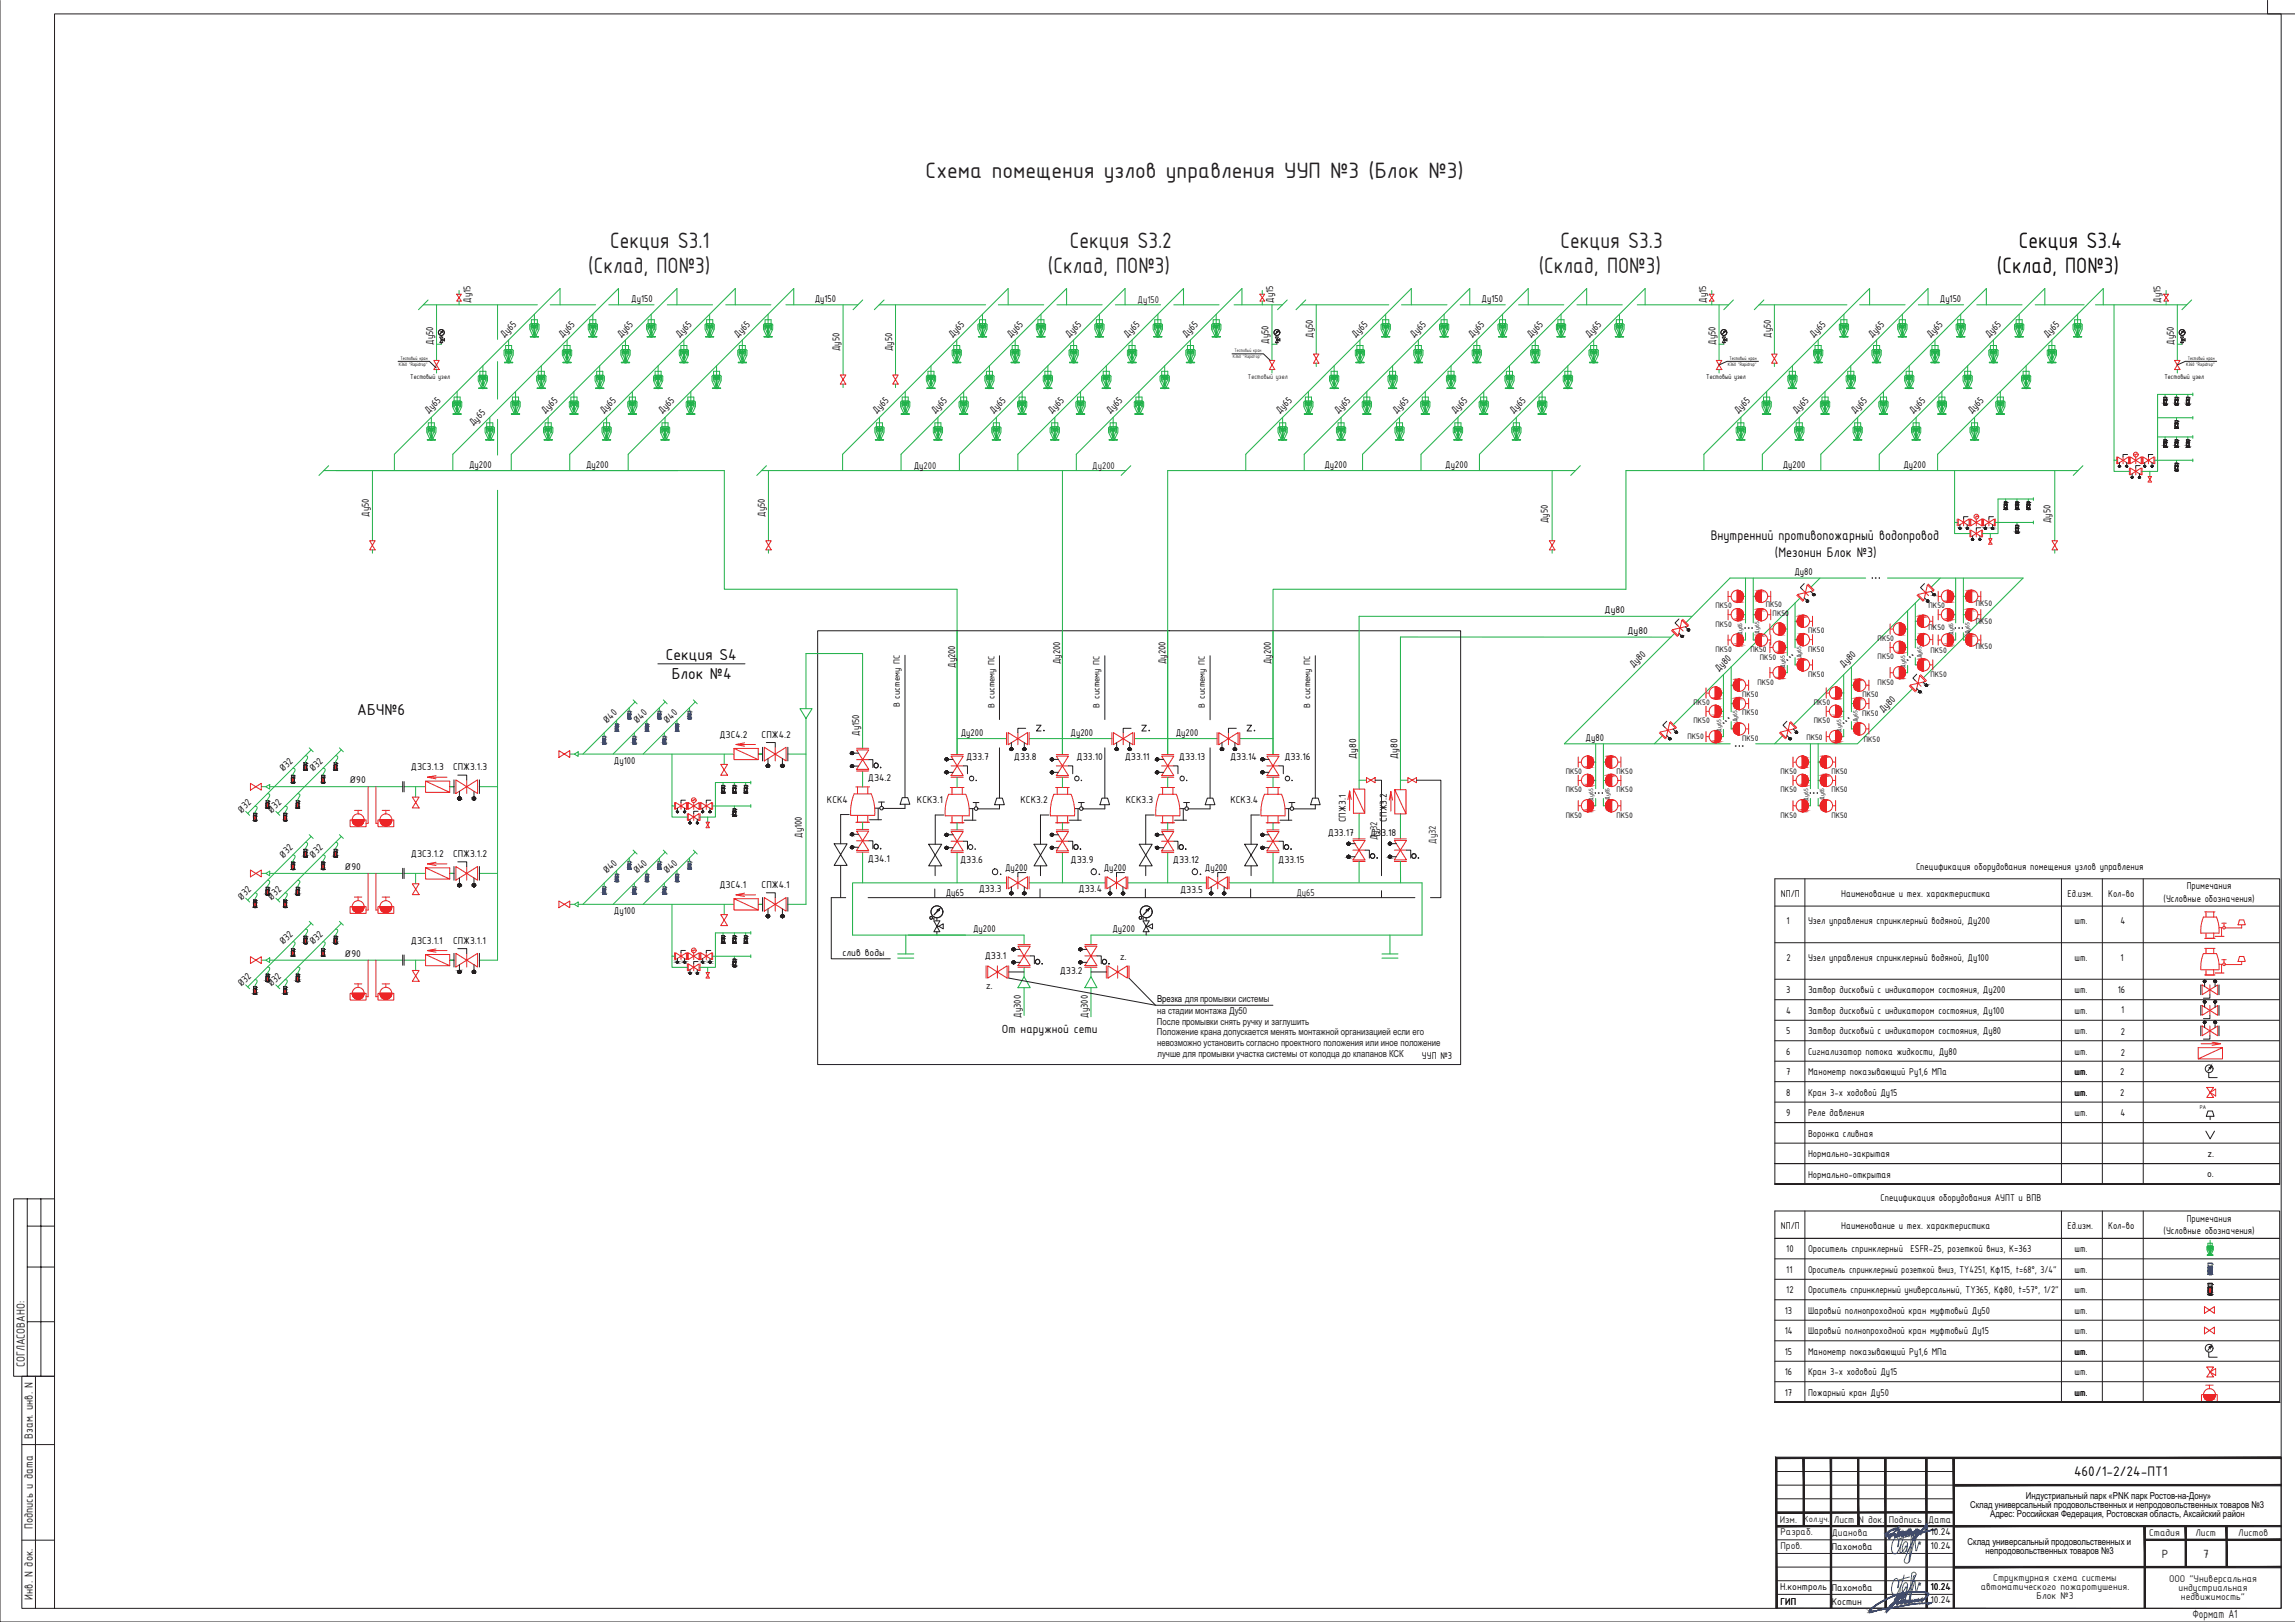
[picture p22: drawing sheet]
<svg xmlns="http://www.w3.org/2000/svg" width="841mm" height="594mm" viewBox="0 0 841 594" stroke-linecap="round" stroke-linejoin="round" font-family="sans-serif">
<defs><g id="words">
<g font-size="8.7" fill="#231f20">
<text x="339.2" y="65.3">Схема помещения узлов управления УУП №3 (Блок №3)</text>
<text x="223.6" y="90.8">Секция S3.1</text>
<text x="392" y="90.8">Секция S3.2</text>
<text x="571.9" y="90.8">Секция S3.3</text>
<text x="215.6" y="100">(Склад, ПО№3)</text>
<text x="384" y="100">(Склад, ПО№3)</text>
<text x="563.9" y="100">(Склад, ПО№3)</text>
</g>
<g font-size="8.7" fill="#040505">
<text x="739.8" y="90.8">Секция S3.4</text>
<text x="731.8" y="100">(Склад, ПО№3)</text>
</g>
<g font-size="7.4" fill="#040505">
<text x="685.5" y="211.9">...</text>
<text x="639" y="230.3">...</text>
<text x="716" y="230.3">...</text>
<text x="654.9" y="242.3" transform="rotate(-45 654.9 242.3)">...</text>
<text x="698.9" y="242.3" transform="rotate(-45 698.9 242.3)">...</text>
<text x="631.4" y="265.7" transform="rotate(-45 631.4 265.7)">...</text>
<text x="675.5" y="265.7" transform="rotate(-45 675.5 265.7)">...</text>
<text x="635.6" y="273.4">...</text>
<text x="584.1" y="291">...</text>
<text x="662.8" y="291">...</text>
</g>
<g font-size="6.2" fill="#040505">
<text x="244" y="241.9">Секция S4</text>
<text x="246.2" y="248.5">Блок №4</text>
<text x="130.9" y="262">АБЧ№6</text>
</g>
<g font-size="5.4" fill="#040505">
<text x="626.9" y="197.7">Внутренний противопожарный водопровод</text>
<text x="650.5" y="204.1">(Мезонин Блок №3)</text>
<text x="760" y="540.7">460/1-2/24-ПТ1</text>
</g>
<text font-size="4.7" fill="#040505" x="367.1" y="378.3">От наружной сети</text>
<g font-size="4.7" fill="#231f20">
<text x="9.1" y="500.8" transform="rotate(-90 9.1 500.8)">СОГЛАСОВАНО:</text>
<text x="12.1" y="527.1" transform="rotate(-90 12.1 527.1)">Взам. инв. N</text>
<text x="12" y="560.1" transform="rotate(-90 12 560.1)">Подпись и дата</text>
<text x="792.3" y="570.5">Р</text>
<text x="807.4" y="570.6">7</text>
<text x="12" y="585.9" transform="rotate(-90 12 585.9)">Инв. N док.</text>
<text x="803.4" y="592.6">Формат А1</text>
</g>
<g font-size="3.9" fill="#040505">
<text x="172.4" y="110.8" transform="rotate(-90 172.4 110.8)">Ду15</text>
<text x="231.4" y="110.6">Ду150</text>
<text x="298.6" y="110.6">Ду150</text>
<text x="466.6" y="110.8" transform="rotate(-90 466.6 110.8)">Ду15</text>
<text x="543" y="110.6">Ду150</text>
<text x="625.2" y="110.8" transform="rotate(-90 625.2 110.8)">Ду15</text>
<text x="710.9" y="110.6">Ду150</text>
<text x="791.8" y="110.8" transform="rotate(-90 791.8 110.8)">Ду15</text>
<text x="184.7" y="123.8" transform="rotate(-45 184.7 123.8)">Ду65</text>
<text x="206.2" y="123.8" transform="rotate(-45 206.2 123.8)">Ду65</text>
<text x="227.6" y="123.8" transform="rotate(-45 227.6 123.8)">Ду</text>
<text x="230.1" y="121.2" transform="rotate(-46 230.1 121.2)">65</text>
<text x="249" y="123.8" transform="rotate(-45 249 123.8)">Ду</text>
<text x="251.5" y="121.2" transform="rotate(-46 251.5 121.2)">65</text>
<text x="270.4" y="123.8" transform="rotate(-45 270.4 123.8)">Ду65</text>
<text x="349" y="123.8" transform="rotate(-45 349 123.8)">Ду65</text>
<text x="370.4" y="123.8" transform="rotate(-45 370.4 123.8)">Ду65</text>
<text x="391.8" y="123.8" transform="rotate(-45 391.8 123.8)">Ду65</text>
<text x="413.2" y="123.8" transform="rotate(-45 413.2 123.8)">Ду65</text>
<text x="434.6" y="123.8" transform="rotate(-45 434.6 123.8)">Ду</text>
<text x="437.2" y="121.2" transform="rotate(-46 437.2 121.2)">65</text>
<text x="464.9" y="125.9" transform="rotate(-90 464.9 125.9)">Ду50</text>
<text x="481.1" y="123.7" transform="rotate(-90 481.1 123.7)">Ду50</text>
<text x="496.7" y="123.8" transform="rotate(-45 496.7 123.8)">Ду</text>
<text x="499.3" y="121.2" transform="rotate(-46 499.3 121.2)">65</text>
<text x="518.2" y="123.8" transform="rotate(-45 518.2 123.8)">Ду65</text>
<text x="539.5" y="123.8" transform="rotate(-45 539.5 123.8)">Ду65</text>
<text x="561" y="123.8" transform="rotate(-45 561 123.8)">Ду65</text>
<text x="582.4" y="123.8" transform="rotate(-45 582.4 123.8)">Ду</text>
<text x="584.9" y="121.2" transform="rotate(-46 584.9 121.2)">65</text>
<text x="649" y="123.7" transform="rotate(-90 649 123.7)">Ду50</text>
<text x="664.6" y="123.8" transform="rotate(-45 664.6 123.8)">Ду65</text>
<text x="686.1" y="123.8" transform="rotate(-45 686.1 123.8)">Ду</text>
<text x="688.6" y="121.2" transform="rotate(-46 688.6 121.2)">65</text>
<text x="707.5" y="123.8" transform="rotate(-45 707.5 123.8)">Ду</text>
<text x="710" y="121.2" transform="rotate(-46 710 121.2)">65</text>
<text x="728.9" y="123.8" transform="rotate(-45 728.9 123.8)">Ду65</text>
<text x="750.3" y="123.8" transform="rotate(-45 750.3 123.8)">Ду65</text>
<text x="158.7" y="126.3" transform="rotate(-90 158.7 126.3)">Ду50</text>
<text x="307.7" y="128.6" transform="rotate(-90 307.7 128.6)">Ду50</text>
<text x="326.9" y="128.6" transform="rotate(-90 326.9 128.6)">Ду50</text>
<text x="628.7" y="126.3" transform="rotate(-90 628.7 126.3)">Ду50</text>
<text x="796.6" y="126.3" transform="rotate(-90 796.6 126.3)">Ду50</text>
<text x="202.4" y="149" transform="rotate(-44 202.4 149)">65</text>
<text x="223.8" y="149" transform="rotate(-44 223.8 149)">65</text>
<text x="323.8" y="149" transform="rotate(-44 323.8 149)">65</text>
<text x="388" y="149" transform="rotate(-44 388 149)">65</text>
<text x="409.4" y="149" transform="rotate(-44 409.4 149)">65</text>
<text x="471.5" y="149" transform="rotate(-44 471.5 149)">65</text>
<text x="535.8" y="149" transform="rotate(-44 535.8 149)">65</text>
<text x="557.2" y="149" transform="rotate(-44 557.2 149)">65</text>
<text x="639.4" y="149" transform="rotate(-44 639.4 149)">65</text>
<text x="660.9" y="149" transform="rotate(-44 660.9 149)">65</text>
<text x="682.2" y="149" transform="rotate(-44 682.2 149)">65</text>
<text x="157" y="151.5" transform="rotate(-45 157 151.5)">Ду65</text>
<text x="199.8" y="151.5" transform="rotate(-45 199.8 151.5)">Ду</text>
<text x="221.2" y="151.5" transform="rotate(-45 221.2 151.5)">Ду</text>
<text x="242.7" y="151.5" transform="rotate(-45 242.7 151.5)">Ду65</text>
<text x="321.2" y="151.5" transform="rotate(-45 321.2 151.5)">Ду</text>
<text x="342.6" y="151.5" transform="rotate(-45 342.6 151.5)">Ду65</text>
<text x="364.1" y="151.5" transform="rotate(-45 364.1 151.5)">Ду65</text>
<text x="385.5" y="151.5" transform="rotate(-45 385.5 151.5)">Ду</text>
<text x="406.9" y="151.5" transform="rotate(-45 406.9 151.5)">Ду</text>
<text x="469" y="151.5" transform="rotate(-45 469 151.5)">Ду</text>
<text x="490.4" y="151.5" transform="rotate(-45 490.4 151.5)">Ду65</text>
<text x="511.8" y="151.5" transform="rotate(-45 511.8 151.5)">Ду65</text>
<text x="533.2" y="151.5" transform="rotate(-45 533.2 151.5)">Ду</text>
<text x="554.6" y="151.5" transform="rotate(-45 554.6 151.5)">Ду</text>
<text x="636.9" y="151.5" transform="rotate(-45 636.9 151.5)">Ду</text>
<text x="658.3" y="151.5" transform="rotate(-45 658.3 151.5)">Ду</text>
<text x="679.7" y="151.5" transform="rotate(-45 679.7 151.5)">Ду</text>
<text x="701.1" y="151.5" transform="rotate(-45 701.1 151.5)">Ду65</text>
<text x="722.5" y="151.5" transform="rotate(-45 722.5 151.5)">Ду65</text>
<text x="173.4" y="156.2" transform="rotate(-45 173.4 156.2)">Ду65</text>
<text x="171.9" y="171.3">Ду200</text>
<text x="214.8" y="171.3">Ду200</text>
<text x="334.9" y="171.7">Ду200</text>
<text x="485.4" y="171.3">Ду200</text>
<text x="529.6" y="171.3">Ду200</text>
<text x="653.3" y="171.3">Ду200</text>
<text x="697.5" y="171.3">Ду200</text>
<text x="135.2" y="189.3" transform="rotate(-90 135.2 189.3)">Ду50</text>
<text x="280.3" y="189.3" transform="rotate(-90 280.3 189.3)">Ду50</text>
<text x="567.2" y="191.6" transform="rotate(-90 567.2 191.6)">Ду50</text>
<text x="751.4" y="191.6" transform="rotate(-90 751.4 191.6)">Ду50</text>
<text x="657.6" y="210.7">Ду80</text>
<text x="588" y="224.5">Ду80</text>
<text x="596.4" y="232.1">Ду80</text>
<text x="350" y="244.7" transform="rotate(-90 350 244.7)">Ду200</text>
<text x="388.5" y="243.3" transform="rotate(-90 388.5 243.3)">Ду200</text>
<text x="427.1" y="243.3" transform="rotate(-90 427.1 243.3)">Ду200</text>
<text x="465.7" y="243.3" transform="rotate(-90 465.7 243.3)">Ду200</text>
<text x="598.6" y="244.7" transform="rotate(-45 598.6 244.7)">Ду</text>
<text x="601.1" y="242.1" transform="rotate(-44 601.1 242.1)">80</text>
<text x="675.6" y="244.7" transform="rotate(-45 675.6 244.7)">Ду</text>
<text x="678.1" y="242.1" transform="rotate(-44 678.1 242.1)">80</text>
<text x="629.8" y="246.2" transform="rotate(-45 629.8 246.2)">Ду80</text>
<text x="690.1" y="261" transform="rotate(-45 690.1 261)">Ду80</text>
<text x="222.4" y="265.2" transform="rotate(-45 222.4 265.2)">Ø40</text>
<text x="233.5" y="265.2" transform="rotate(-45 233.5 265.2)">Ø40</text>
<text x="244.5" y="265.2" transform="rotate(-45 244.5 265.2)">Ø40</text>
<text x="314.9" y="269.5" transform="rotate(-90 314.9 269.5)">Ду150</text>
<text x="352.1" y="269.4">Ду200</text>
<text x="392.3" y="269.4">Ду200</text>
<text x="430.9" y="269.4">Ду200</text>
<text x="263.7" y="270.2">ДЗС4.2</text>
<text x="279.1" y="270.2">СПЖ4.2</text>
<text x="581.1" y="271.4">Ду80</text>
<text x="225" y="279.8">Ду100</text>
<text x="354" y="278.4">ДЗ3.7</text>
<text x="371.6" y="278.4">ДЗ3.8</text>
<text x="394.5" y="278.4">ДЗ3.10</text>
<text x="412.2" y="278.4">ДЗ3.11</text>
<text x="432.1" y="278.4">ДЗ3.13</text>
<text x="450.8" y="278.4">ДЗ3.14</text>
<text x="470.7" y="278.4">ДЗ3.16</text>
<text x="497" y="278.1" transform="rotate(-90 497 278.1)">Ду80</text>
<text x="512.1" y="278.1" transform="rotate(-90 512.1 278.1)">Ду80</text>
<text x="103.7" y="282.8" transform="rotate(-45 103.7 282.8)">Ø32</text>
<text x="114.8" y="282.8" transform="rotate(-45 114.8 282.8)">Ø32</text>
<text x="128.1" y="286.9">Ø90</text>
<text x="150.6" y="282.1">ДЗС3.1.3</text>
<text x="166" y="282.2">СПЖ3.1.3</text>
<text x="318.1" y="286.1">ДЗ4.2</text>
<text x="88.5" y="298" transform="rotate(-45 88.5 298)">Ø32</text>
<text x="99.5" y="298" transform="rotate(-45 99.5 298)">Ø32</text>
<text x="303" y="294">КСК4</text>
<text x="336" y="294.2">КСК3.1</text>
<text x="374" y="294.2">КСК3.2</text>
<text x="412.6" y="294.2">КСК3.3</text>
<text x="450.9" y="294.2">КСК3.4</text>
<text x="493.2" y="301.2" transform="rotate(-90 493.2 301.2)">СПЖ3.1</text>
<text x="508.3" y="301" transform="rotate(-90 508.3 301)">СПЖ3.2</text>
<text x="293.8" y="306.8" transform="rotate(-90 293.8 306.8)">Ду100</text>
<text x="486.5" y="306.3">ДЗ3.17</text>
<text x="502.1" y="306.3">ДЗ3.18</text>
<text x="103.7" y="314.6" transform="rotate(-45 103.7 314.6)">Ø32</text>
<text x="114.8" y="314.6" transform="rotate(-45 114.8 314.6)">Ø32</text>
<text x="150.6" y="313.9">ДЗС3.1.2</text>
<text x="166" y="313.9">СПЖ3.1.2</text>
<text x="318.1" y="315.9">ДЗ4.1</text>
<text x="351.8" y="316">ДЗ3.6</text>
<text x="392.3" y="316">ДЗ3.9</text>
<text x="429.9" y="316">ДЗ3.12</text>
<text x="468.4" y="316">ДЗ3.15</text>
<text x="126.3" y="318.7">Ø90</text>
<text x="222.4" y="320.3" transform="rotate(-45 222.4 320.3)">Ø40</text>
<text x="233.5" y="320.3" transform="rotate(-45 233.5 320.3)">Ø40</text>
<text x="244.5" y="320.3" transform="rotate(-45 244.5 320.3)">Ø40</text>
<text x="368.3" y="318.9">Ду200</text>
<text x="404.5" y="318.9">Ду200</text>
<text x="441.5" y="318.9">Ду200</text>
<text x="702.1" y="318.5">Спецификация оборудования помещения узлов управления</text>
<text x="88.5" y="329.8" transform="rotate(-45 88.5 329.8)">Ø32</text>
<text x="99.5" y="329.8" transform="rotate(-45 99.5 329.8)">Ø32</text>
<text x="263.7" y="325.2">ДЗС4.1</text>
<text x="279.1" y="325.3">СПЖ4.1</text>
<text x="346.6" y="328.2">Ду65</text>
<text x="358.6" y="326.8">ДЗ3.3</text>
<text x="395.3" y="326.7">ДЗ3.4</text>
<text x="432.5" y="326.9">ДЗ3.5</text>
<text x="652.6" y="328.5">NП/П</text>
<text x="674.8" y="328.5">Наименование и тех. характеристика</text>
<text x="757.6" y="328.5">Ед.изм.</text>
<text x="772.5" y="328.5">Кол-во</text>
<text x="801.3" y="325.8">Примечания</text>
<text x="225" y="334.8">Ду100</text>
<text x="792.9" y="330.3">(Условные обозначения)</text>
<text x="356.6" y="341.3">Ду200</text>
<text x="407.6" y="341.4">Ду200</text>
<text x="654.7" y="338.6">1</text>
<text x="662.6" y="338.5">Узел управления спринклерный водяной, Ду200</text>
<text x="760.3" y="338.5">шт.</text>
<text x="777" y="338.5">4</text>
<text x="103.7" y="346.3" transform="rotate(-45 103.7 346.3)">Ø32</text>
<text x="114.8" y="346.3" transform="rotate(-45 114.8 346.3)">Ø32</text>
<text x="150.6" y="345.6">ДЗС3.1.1</text>
<text x="166" y="345.7">СПЖ3.1.1</text>
<text x="126.3" y="350.4">Ø90</text>
<text x="308.7" y="350.2">слив воды</text>
<text x="360.9" y="351.4">ДЗ3.1</text>
<text x="654.7" y="352">2</text>
<text x="662.6" y="351.9">Узел управления спринклерный водяной, Ду100</text>
<text x="760.3" y="351.9">шт.</text>
<text x="777" y="351.9">1</text>
<text x="388.4" y="356.7">ДЗ3.2</text>
<text x="88.5" y="361.6" transform="rotate(-45 88.5 361.6)">Ø32</text>
<text x="99.5" y="361.6" transform="rotate(-45 99.5 361.6)">Ø32</text>
<text x="654.6" y="363.8">3</text>
<text x="662.6" y="363.8">Затвор дисковый с индикатором состояния, Ду200</text>
<text x="760.3" y="363.8">шт.</text>
<text x="776.1" y="363.8">16</text>
<text x="654.6" y="371.3">4</text>
<text x="662.6" y="371.3">Затвор дисковый с индикатором состояния, Ду100</text>
<text x="760.3" y="371.3">шт.</text>
<text x="777.4" y="370.9">1</text>
<text x="374.1" y="372.8" transform="rotate(-90 374.1 372.8)">Ду300</text>
<text x="398.7" y="372.8" transform="rotate(-90 398.7 372.8)">Ду300</text>
<text x="654.6" y="378.9">5</text>
<text x="662.6" y="378.9">Затвор дисковый с индикатором состояния, Ду80</text>
<text x="760.3" y="378.9">шт.</text>
<text x="777.2" y="379.2">2</text>
<text x="521.1" y="388">УУП №3</text>
<text x="654.6" y="386.3">6</text>
<text x="662.6" y="386.3">Сигнализатор потока жидкости, Ду80</text>
<text x="760.3" y="386.3">шт.</text>
<text x="777.2" y="386.6">2</text>
<text x="654.6" y="393.8">7</text>
<text x="662.6" y="393.8">Манометр показывающий Ру1,6 МПа</text>
<text x="760.3" y="393.8">шт.</text>
<text x="776.9" y="393.8">2</text>
<text x="654.6" y="401.3">8</text>
<text x="662.6" y="401.3">Кран 3-х ходовой Ду15</text>
<text x="760.3" y="401.3">шт.</text>
<text x="776.9" y="401.3">2</text>
<text x="654.6" y="408.8">9</text>
<text x="662.6" y="408.8">Реле давления</text>
<text x="760.3" y="408.8">шт.</text>
<text x="777" y="408.8">4</text>
<text x="662.6" y="416.3">Воронка сливная</text>
<text x="662.6" y="423.9">Нормально-закрытая</text>
<text x="808.9" y="423.7">z.</text>
<text x="662.6" y="431.3">Нормально-открытая</text>
<text x="808.8" y="431.3">o.</text>
<text x="689.1" y="439.8">Спецификация оборудования АУПТ и ВПВ</text>
<text x="801.3" y="447.5">Примечания</text>
<text x="652.6" y="450.2">NП/П</text>
<text x="674.8" y="450.2">Наименование и тех. характеристика</text>
<text x="757.6" y="450.2">Ед.изм.</text>
<text x="772.5" y="450.2">Кол-во</text>
<text x="792.9" y="452">(Условные обозначения)</text>
<text x="654.6" y="458.7">10</text>
<text x="662.6" y="458.7">Ороситель спринклерный ESFR-25, розеткой вниз, К=363</text>
<text x="760.3" y="458.7">шт.</text>
<text x="654.6" y="466.2">11</text>
<text x="662.6" y="466.2">Ороситель спринклерный розеткой вниз, TY4251, Кф115, t=68°, 3/4&quot;</text>
<text x="760.3" y="466.2">шт.</text>
<text x="654.6" y="473.7">12</text>
<text x="662.6" y="473.7">Ороситель спринклерный универсальный, TY365, Кф80, t=57°, 1/2&quot;</text>
<text x="760.3" y="473.7">шт.</text>
<text x="654" y="481.2">13</text>
<text x="662.6" y="481.2">Шаровый полнопроходной кран муфтовый Ду50</text>
<text x="760.3" y="481.2">шт.</text>
<text x="654" y="488.7">14</text>
<text x="662.6" y="488.7">Шаровый полнопроходной кран муфтовый Ду15</text>
<text x="760.3" y="488.7">шт.</text>
<text x="654" y="496.2">15</text>
<text x="662.6" y="496.2">Манометр показывающий Ру1,6 МПа</text>
<text x="760.3" y="496.2">шт.</text>
<text x="654" y="503.7">16</text>
<text x="662.6" y="503.7">Кран 3-х ходовой Ду15</text>
<text x="760.3" y="503.7">шт.</text>
<text x="654" y="511.2">17</text>
<text x="662.6" y="511.4">Пожарный кран Ду50</text>
<text x="760.3" y="511.4">шт.</text>
<text x="707.5" y="562.2">10.24</text>
<text x="671.3" y="567.7">Пахомова</text>
<text x="707.5" y="567.2">10.24</text>
<text x="652.3" y="582.4">Н.контроль</text>
<text x="652.5" y="587.7">ГИП</text>
<text x="671.3" y="582.7">Пахомова</text>
<text x="671.3" y="587.9">Костин</text>
<text x="707.5" y="582.2">10.24</text>
<text x="707.5" y="587.2">10.24</text>
</g>
<g font-size="3.9" fill="#231f20">
<text x="416.9" y="111">Ду150</text>
<text x="400.3" y="171.7">Ду200</text>
<text x="504.7" y="307.7" transform="rotate(-90 504.7 307.7)">Ду32</text>
<text x="526.2" y="309" transform="rotate(-90 526.2 309)">Ду32</text>
<text x="475.1" y="328.2">Ду65</text>
<text x="652.2" y="557.7">Изм.</text>
<text x="672" y="557.7">Лист</text>
<text x="681.1" y="557.7">N док.</text>
<text x="692.2" y="557.7">Подпись</text>
<text x="706.6" y="557.7">Дата</text>
<text x="652.5" y="562.3">Разраб.</text>
<text x="671.3" y="562.5">Дианова</text>
<text x="787.6" y="562.7">Стадия</text>
<text x="804.5" y="562.7">Лист</text>
<text x="820.3" y="562.7">Листов</text>
<text x="652.5" y="567.3">Пров.</text>
<text x="730.5" y="579.1">Структурная схема системы</text>
<text x="794.9" y="579.4">ООО &quot;Универсальная</text>
<text x="725.8" y="582.4">автоматического пожаротушения.</text>
<text x="746.3" y="585.8">Блок №3</text>
<text x="798.4" y="582.7">индустриальная</text>
<text x="799.2" y="586">недвижимость&quot;</text>
</g>
<g font-size="3.5" fill="#040505">
<text x="329.7" y="259.1" transform="rotate(-90 329.7 259.1)">В систему ПС</text>
<text x="364.4" y="259.2" transform="rotate(-90 364.4 259.2)">В систему ПС</text>
<text x="403" y="259.2" transform="rotate(-90 403 259.2)">В систему ПС</text>
<text x="441.5" y="259.2" transform="rotate(-90 441.5 259.2)">В систему ПС</text>
<text x="480.1" y="259.2" transform="rotate(-90 480.1 259.2)">В систему ПС</text>
<text x="424" y="367.1">Врезка для промывки системы</text>
<text x="742.4" y="549">Индустриальный парк «PNK парк Ростов-на-Дону»</text>
<text x="722" y="552.3">Склад универсальный продовольственных и непродовольственных товаров №3</text>
<text x="729.3" y="555.7">Адрес: Российская Федерация, Ростовская область, Аксайский район</text>
<text x="721.1" y="565.7">Склад универсальный продовольственных и</text>
<text x="727.6" y="569.1">непродовольственных товаров №3</text>
</g>
<g font-size="3.5" fill="#231f20">
<text x="410.7" y="351.7">z.</text>
<text x="361.5" y="362.1">z.</text>
<text x="424" y="371.3">на стадии монтажа Ду50</text>
<text x="424" y="375.5">После промывки снять ручку и заглушить</text>
<text x="424" y="379">Положение крана допускается менять монтажной организацией если его</text>
<text x="424" y="383.1">невозможно установить согласно проектного положения или иное положение</text>
<text x="424.2" y="387.3">лучше для промывки участка системы от колодца до клапанов КСК</text>
<text x="661.1" y="557.6">Кол.уч.</text>
</g>
<g font-size="3.1" fill="#040505">
<text x="724.1" y="221.9">ПК50</text>
<text x="628.7" y="222.8">ПК50</text>
<text x="647.1" y="222.2">ПК50</text>
<text x="649.6" y="225.6">ПК50</text>
<text x="706.8" y="222.7">ПК50</text>
<text x="628.7" y="229.5">ПК50</text>
<text x="662.6" y="232">ПК50</text>
<text x="706.8" y="230.7">ПК50</text>
<text x="724.1" y="228.6">ПК50</text>
<text x="628.7" y="238.8">ПК50</text>
<text x="641.4" y="238.9">ПК50</text>
<text x="662.6" y="238.7">ПК50</text>
<text x="688.1" y="234.8">ПК50</text>
<text x="707.4" y="239">ПК50</text>
<text x="724.1" y="237.8">ПК50</text>
<text x="644.9" y="241.9">ПК50</text>
<text x="688.1" y="241.5">ПК50</text>
<text x="644.1" y="250.8">ПК50</text>
<text x="662.6" y="248">ПК50</text>
<text x="688.1" y="250.8">ПК50</text>
<text x="707.4" y="248.1">ПК50</text>
<text x="638.4" y="255.3">ПК50</text>
<text x="682.5" y="255.3">ПК50</text>
<text x="620.6" y="258.2">ПК50</text>
<text x="638.4" y="262">ПК50</text>
<text x="664.7" y="258.2">ПК50</text>
<text x="682.4" y="262.2">ПК50</text>
<text x="620.6" y="264.9">ПК50</text>
<text x="664.7" y="264.9">ПК50</text>
<text x="618.4" y="270.7">ПК50</text>
<text x="638.4" y="271.2">ПК50</text>
<text x="662" y="270.9">ПК50</text>
<text x="683" y="271.7">ПК50</text>
<text x="573.8" y="283.5">ПК50</text>
<text x="592.4" y="283.5">ПК50</text>
<text x="652.5" y="283.5">ПК50</text>
<text x="671.1" y="283.5">ПК50</text>
<text x="573.8" y="290.3">ПК50</text>
<text x="592.4" y="290.3">ПК50</text>
<text x="652.5" y="290.3">ПК50</text>
<text x="671.1" y="290.3">ПК50</text>
<text x="573.8" y="299.5">ПК50</text>
<text x="592.4" y="299.5">ПК50</text>
<text x="652.5" y="299.5">ПК50</text>
<text x="671.1" y="299.5">ПК50</text>
</g>
<g font-size="2.7" fill="#040505">
<text x="150.4" y="138.8">Тестовый узел</text>
<text x="625.3" y="138.8">Тестовый узел</text>
<text x="793.2" y="138.8">Тестовый узел</text>
</g>
<text font-size="2.7" fill="#231f20" x="457.3" y="138.9">Тестовый узел</text>
<g font-size="2.3" fill="#040505">
<text x="638.4" y="232.6" transform="rotate(-90 638.4 232.6)">Ду65</text>
<text x="644.7" y="232.1" transform="rotate(-90 644.7 232.1)">Ду65</text>
<text x="715.8" y="232.6" transform="rotate(-90 715.8 232.6)">Ду65</text>
<text x="721.7" y="232.3" transform="rotate(-90 721.7 232.3)">Ду65</text>
<text x="654.1" y="244.5" transform="rotate(-90 654.1 244.5)">Ду65</text>
<text x="660.1" y="241.1" transform="rotate(-90 660.1 241.1)">Ду65</text>
<text x="698.2" y="244.5" transform="rotate(-90 698.2 244.5)">Ду65</text>
<text x="704.1" y="241.1" transform="rotate(-90 704.1 241.1)">Ду65</text>
<text x="630.7" y="267.9" transform="rotate(-90 630.7 267.9)">Ду65</text>
<text x="636.6" y="264.5" transform="rotate(-90 636.6 264.5)">Ду65</text>
<text x="674.8" y="267.9" transform="rotate(-90 674.8 267.9)">Ду65</text>
<text x="680.7" y="264.5" transform="rotate(-90 680.7 264.5)">Ду65</text>
<text x="583.9" y="293.3" transform="rotate(-90 583.9 293.3)">Ду65</text>
<text x="589.8" y="293" transform="rotate(-90 589.8 293)">Ду65</text>
<text x="662.6" y="293.3" transform="rotate(-90 662.6 293.3)">Ду65</text>
<text x="668.5" y="293" transform="rotate(-90 668.5 293)">Ду65</text>
</g>
<text font-size="2.1" fill="#040505" x="806.1" y="406.2">РА</text>
<g font-size="1.9" fill="#040505">
<text x="146.8" y="131.8">Тестовый кран</text>
<text x="633.8" y="131.8">Тестовый кран</text>
<text x="801.7" y="131.8">Тестовый кран</text>
<text x="146.2" y="134">К360 &quot;Rapidrop&quot;</text>
<text x="633.2" y="134">К360 &quot;Rapidrop&quot;</text>
<text x="801.1" y="134">К360 &quot;Rapidrop&quot;</text>
</g>
<g font-size="1.9" fill="#231f20">
<text x="451.8" y="131.2">К360 &quot;Rapidrop&quot;</text>
<text x="452.4" y="129">Тестовый кран</text>
</g>
</g></defs>
<g fill="none" stroke="#25b24b" stroke-width=".38">
<path d="M322.2 111.6h39M324 109.9l-3.6 3.5M365.8 111.6h16.7M369.4 111.6v-5.9l-60.6 60.7v6M387.3 111.6h16.6M390.9 111.6v-5.9l-60.7 60.7v6M408.7 111.6h16.6M412.3 111.6v-5.9l-60.7 60.7v6M430.1 111.6h16.6M433.7 111.6v-5.9l-60.7 60.7v6M452.2 111.6h17.7M455.1 111.6v-5.9l-60.7 60.7v6"/>
<path d="M462.6 106.4v1.4M462.6 110.3v1.3M478.5 109.9l-3.6 3.5M123.1 172.4h142.3M279.1 172.4h133.5M389.3 172.4v104M414.4 170.6l-3.6 3.5M350.7 215.8v60.6"/>
</g>
<g fill="none" stroke="#20b24b" stroke-width=".37">
<path d="M358.8 119.4h.2M358.8 119.6h.2M358.8 118.6l-.4 .4v1.6l1.1 2.4M358.9 117.1h2.3v1.5h-2.3zM359.3 119.2h1.5M359.4 118.6v.5M359.9 119.7l-.4-.1 .3 .4 .1-.2M359.9 119.6h.4v2.4h-.4zM359.9 119.3v.3M360 119.7l.2 .1zM360 115.1v8.4l.4-.1M360.3 119.3v.3"/>
<path d="M360.3 119.7l.3-.1-.3 .2M360.8 118.6v.5M361.1 119.2h-2.1h2.1M361.1 119.4h.2M361.1 119.6h.2M361.3 118.6l.5 .4M361.7 119v1.6l-1.1 2.4M380.2 119.4h.2M380.2 119.6h.2M380.2 118.6l-.4 .4v1.6l1.1 2.4M380.4 117.1h2.2v1.5h-2.2zM380.5 119.1l2 .1z"/>
<path d="M380.7 119.2h1.6M380.7 118.6v.5M381.3 119.7l-.4-.1 .4 .2M381.3 119.6h.4v2.4h-.4zM381.3 119.3v.3M381.3 119.7l.3 .1zM381.5 115.1v8.4l.3-.1M381.6 119.3v.3M381.7 119.7l.3-.1-.3 .2M382.2 118.6v.5M382.5 119.4h.2M382.5 119.6h.2"/>
<path d="M382.7 118.6l.5 .4M383.2 119v1.6l-1.1 2.4M401.7 119.4h.2M401.7 119.6h.2M401.7 118.6l-.5 .4v1.6l1.1 2.4M401.8 117.1h2.2v1.5h-2.2zM401.9 119.1l2 .1zM402.1 119.2h1.6M402.2 118.6v.5M402.7 119.3v.3M402.7 119.7l-.4-.1 .4 .2M402.7 119.6h.4v2.4h-.4z"/>
<path d="M402.8 119.7l.2 .1zM402.9 115.1v8.4l.3-.1M403.1 119.3v.3M403.4 119.6l-.3 .1M403.4 119.6l-.3 .4v-.2M403.6 118.6v.5M403.9 119.4h.2M403.9 119.6h.2M404.1 118.6l.5 .4v1.6l-1.1 2.4M422.6 119v1.6l1.1 2.4M423 119.4h.2M423 119.6h.2"/>
<path d="M423.1 118.6l-.5 .4M423.2 117.1h2.2v1.5h-2.2zM423.3 119.1l2 .1zM423.5 119.2h1.6M423.6 118.6v.5M424.1 119.3v.3M424.1 119.7l-.4-.1 .4 .2M424.1 119.6h.4v2.4h-.4zM424.2 119.7l.2 .1zM424.3 115.1v8.4l.3-.1M424.5 119.7l.4-.1-.3 .4-.1-.2M424.5 119.3v.3"/>
<path d="M425 118.6v.5M425.3 119.4h.2M425.3 119.6h.2M425.6 118.6l.4 .4v1.6l-1.1 2.4M444.5 119.4h.2M444.5 119.6h.2M444.5 118.6l-.5 .4v1.6l1.1 2.4M444.6 117.1h2.2v1.5h-2.2zM444.7 119.1l2 .1zM444.9 119.2h1.6M445 118.6v.5M445.5 119.3v.3"/>
<path d="M445.5 119.7l-.4-.1 .3 .4 .1-.2M445.5 119.6h.4v2.4h-.4zM445.6 119.7l.2 .1zM445.7 115.1v8.4l.4-.1M445.9 119.7l.4-.1-.4 .2M445.9 119.3v.3M446.4 118.6v.5M446.7 119.4h.3M446.7 119.6h.3M446.9 118.6l.5 .4v1.6l-1.1 2.4M339.5 137.9v1.6l1.1 2.3M339.9 138.3h.2"/>
<path d="M339.9 138.5h.2M339.9 139.7v-2.2h1.3h1.2v2.2M339.9 137.4l-.4 .5M340.1 136h2.2v1.5h-2.2zM340.2 138l2 .1zM340.4 138.1h1.6M340.5 137.5v.5M341 138.6l-.4-.1 .3 .4 .1-.2M341 139.1l-.5-.1v-.4h1.3v.4l-.4 .1M341 138.2v.2M341 138.5h.4v2.4h-.4zM341.1 138.6l.2 .1z"/>
<path d="M341.2 134v8.3h.3M341.4 138.2v.2M341.4 138.6l.3-.1-.3 .2M341.9 137.5v.5M342.2 138.3h.2M342.2 138.5h.2M342.4 137.4l.5 .5M342.9 137.9v1.6l-1.1 2.3M348.9 128.5v1.5l1.1 2.4M349.1 132.7l3 .2zM349.2 132.7v.2M349.4 128.9h.2"/>
<path d="M349.4 129h.2M349.4 130.2v-2.2h2.5v2.2M349.4 128l-.5 .4M349.5 126.5h2.2v1.5h-2.2zM349.5 132.7v.2M349.6 132.7v.2M349.8 128.7h1.6M349.9 132.9l.1-.4h1.2l.1 .4M349.9 128v.5M350 132.5l.4-.8h.5l.3 .8M350.1 132.7v.2M350.3 132.9h.3"/>
<path d="M350.4 131.7l-.8-2.1v-.9h2.1v.9l-.8 2.1M350.4 129.2l-.3-.1 .3 .3v-.1M350.4 129.6h-.4v-.5h1.3v.5h-.5M350.4 131.7h.4M350.4 128.7v.3M350.4 131.7v-.2l.4 .2M350.4 129.1h.4v2.3h-.4zM350.4 131.2h.4M350.5 132.7v.2M350.5 129.1l.2 .2zM350.6 131.4l-.1 .1M350.6 124.6v8.3h.3"/>
<path d="M350.7 131.4v.1M350.7 132.7v.2M350.8 128.7v.3M350.8 129.2l.4-.1-.4 .2M351.1 132.7v.2M351.3 128v.5M351.6 128.6l-2 .1h2.1M351.6 132.7v.2M351.7 128.9h.2M351.7 129h.2M351.7 132.7v.2M351.9 128l.4 .4"/>
<path d="M352 132.7v.2M352.3 128.5v1.5l-1.1 2.4M358.5 123.2l3.1 .2zM358.6 123.2v.2M358.8 120.8v-2.2h2.5v2.2M358.9 123.2v.2M359 123.2v.2M359.4 123.4v-.4h1.3v.4M359.4 123l.4-.7h.5l.4 .7M359.6 123.2v.2M359.7 123.4l.3 .1M359.8 122.3l-.8-2.1v-1h2.1v1l-.8 2.1"/>
<path d="M359.9 122.3v-.2l.3 .2M359.9 120.2l-.5-.1v-.4h1.3v.4l-.4 .1M359.9 121.8h.4M359.9 122.2h.3M360 123.2v.2M360 122v.1M360.1 122l.1 .1M360.1 123.2v.2M360.6 123.2v.2M361.1 123.2v.2M361.4 138.3h.2M361.4 138.5h.2"/>
<path d="M361.4 137.4l-.5 .5v1.6l1.1 2.3M361.4 123.2v.2M361.5 136h2.2v1.5h-2.2zM361.5 123.2v.2M361.6 138l2 .1zM361.9 137.5v.5M362.4 138.5h.4v2.4h-.4zM362.4 138.6l-.4-.1 .4 .2M362.4 138.2v.2M362.5 138.6l.2 .1zM362.6 134v8.3h.3M362.8 138.2v.2"/>
<path d="M362.8 138.6l.3-.1-.3 .2M362.8 139.1l.5-.1v-.4h-1.4v.4l.5 .1M363.3 137.5v.5M363.4 138.1h-1.6M363.6 138.3h.2M363.6 138.5h.2M363.8 139.7v-2.2h-2.4v2.2M363.8 137.4l.5 .5M364.3 137.9v1.6l-1.1 2.3M370.5 132.7l3 .2zM370.6 132.7v.2M370.7 132.7v.2"/>
<path d="M370.8 130.2v-2.2h2.5v2.2M370.8 128.9h.2M370.8 129h.2M370.8 128l-.5 .5v1.5l1.1 2.4M370.9 126.5h2.2v1.5h-2.2zM370.9 132.7v.2M371 132.7v.2M371.1 128.5l1.9 .2zM371.2 128.7h1.6M371.3 128v.5M371.3 132.7v.2M371.4 132.7v-.2h1.3v.4"/>
<path d="M371.4 132.5l.4-.8h.5l.4 .8M371.5 132.7v.2M371.7 132.9h.3M371.8 131.7l-.8-2.1v-.9h2v.9l-.7 2.1M371.8 129.6h-.5v-.5h1.4v.5h-.5M371.8 129.2l-.3-.1 .3 .2M371.8 129.1h.4v2.3h-.4zM371.8 131.2h.4M371.9 131.7h.3M371.9 128.7v.3M371.9 131.7v-.2l.3 .2M371.9 129.1l.3 .2z"/>
<path d="M371.9 132.7v.2M372 131.4l-.1 .1M372 124.6v8.3h.4M372.1 131.4l.1 .1M372.1 132.7v.2M372.2 128.7v.3M372.2 129.2l.4-.1-.4 .2M372.5 132.7v.2M372.7 128v.5M373 128.9h.3M373 129h.3M373 132.7v.2"/>
<path d="M373.2 132.7v.2M373.3 128l.4 .4M373.4 132.7v.2M373.7 128.5v1.5l-1.1 2.4M379.9 123.2l3.1 .2zM380 123.2v.2M380.1 123.2v.2M380.2 120.8v-2.2h2.5v2.2M380.4 123.2v.2M380.8 123.2v.2M380.8 123.2v-.2h1.3v.4M380.8 123l.4-.7h.5l.4 .7"/>
<path d="M381 123.2v.2M381.1 123.4l.4 .1M381.2 122.3l-.8-2.1v-1h2.1v1l-.8 2.1M381.3 120.2l-.5-.1v-.4h1.3v.4l-.4 .1M381.3 121.8h.4M381.3 122.2h.3M381.3 122.3v-.2l.3 .2M381.4 123.2v.2M381.4 122l-.1 .1M381.5 122l.1 .1M381.6 123.2v.2M382 123.2v.2"/>
<path d="M382.5 123.2v.2M382.6 123.2v.2M382.7 139.7v-2.2h2.5v2.2M382.7 138.3h.2M382.7 138.5h.2M382.8 137.4l-.5 .5v1.6l1.1 2.3M382.8 123.2v.2M382.9 136h2.2v1.5h-2.2zM382.9 123.2v.2M383 138l2 .1zM383.2 138.1h1.6M383.3 137.5v.5"/>
<path d="M383.8 139.1l-.5-.1v-.4h1.4v.4l-.5 .1M383.8 138.2v.2M383.8 138.6l-.3-.1 .3 .2M383.8 138.5h.4v2.4h-.4zM383.9 138.6l.2 .1zM384 134v8.3h.3M384.2 138.2v.2M384.5 138.5l-.3 .1M384.6 138.5l-.3 .4-.1-.2M384.7 137.5v.5M385 138.3h.2M385 138.5h.2"/>
<path d="M385.3 137.4l.4 .5v1.6l-1.1 2.3M391.9 132.7l3.1 .2zM392 132.7v.2M392.1 132.7v.2M392.2 130.2v-2.2h2.5v2.2M392.2 128.9h.2M392.2 129h.2M392.2 128l-.4 .5v1.5l1.1 2.4M392.3 132.7v.2M392.3 126.5h2.2v1.5h-2.2zM392.4 132.7v.2M392.5 128.5l2 .2z"/>
<path d="M392.6 128.7h1.7M392.7 128v.5M392.8 132.7v.2M392.8 132.7v-.2h1.3v.4M392.8 132.5l.4-.8h.5l.4 .8M392.9 132.7v.2M393.1 132.9h.3M393.2 131.7l-.8-2.1v-.9h2.1v.9l-.8 2.1M393.2 129.6h-.4v-.5h1.3v.5h-.5M393.2 128.7v.3M393.2 129.2l-.3-.1 .3 .2M393.2 129.1h.4v2.3h-.4z"/>
<path d="M393.2 131.2h.4M393.3 131.7h.3M393.3 131.7v-.2l.3 .2M393.3 129.1l.3 .2zM393.4 132.7v.2M393.4 131.4l-.1 .1M393.4 124.6v8.3h.4M393.5 131.4l.1 .1M393.5 132.7v.2M393.6 128.7v.3M394 129l-.4 .2M394 132.7v.2"/>
<path d="M394 129.1l-.3 .3-.1-.1M394.1 128v.5M394.5 128.9h.2M394.5 129h.2M394.5 132.7v.2M394.7 128l.4 .5v1.5l-1.1 2.4M394.8 132.7v.2M401.4 123.2l3 .2zM401.4 123.2v.2M401.5 123.2v.2M401.7 120.8v-2.2h2.4v2.2M401.7 123.2v.2"/>
<path d="M401.9 123.2v.2M402.2 123.2v.2M402.3 123.2v-.2h1.2l.1 .4M402.3 123l.3-.7h.5l.4 .7M402.4 123.2v.2M402.5 123.4l.4 .1M402.6 122.3l-.7-2.1v-1h2v1l-.8 2.1M402.7 120.2l-.5-.1v-.4h1.4v.4l-.5 .1M402.7 121.8h.4M402.7 122.2h.4M402.7 122.3v-.2l.4 .2M402.8 123.2v.2"/>
<path d="M402.8 122v.1M402.9 122l.1 .1M403 123.2v.2M403.4 123.2v.2M403.7 137.9v1.6l1.1 2.3M403.9 123.2v.2M404 123.2v.2M404.2 139.7v-2.2h1.2h1.3v2.2M404.2 138.3h.2M404.2 138.5h.2M404.2 137.4l-.5 .5M404.2 123.2v.2"/>
<path d="M404.3 136h2.2v1.5h-2.2zM404.3 123.2v.2M404.4 138l2 .1zM404.6 138.1h1.6M404.7 137.5v.5M405.2 139.1l-.5-.1v-.4h1.4v.4l-.5 .1M405.2 138.2v.2M405.2 138.6l-.4-.1 .4 .2M405.2 138.5h.4v2.4h-.4zM405.3 138.6l.2 .1zM405.4 134v8.3h.4M405.6 138.6l.4-.1-.3 .4-.1-.2"/>
<path d="M405.6 138.2v.2M406.1 137.5v.5M406.4 138.3h.3M406.4 138.5h.3M406.7 137.4l.4 .5v1.6l-1.1 2.3M413.1 128.5v1.5l1.2 2.4M413.3 132.7l3.1 .2zM413.4 132.7v.2M413.5 132.7v.2M413.6 130.2v-2.2h2.5v2.2M413.6 128.9h.2M413.6 129h.2"/>
<path d="M413.6 128l-.4 .4M413.7 126.5h2.3v1.5h-2.3zM413.7 132.7v.2M413.8 132.7v.2M413.9 128.5l2 .2zM414.1 128.7h1.5M414.1 128v.5M414.2 132.9v-.4h1.3v.4M414.2 132.5l.4-.8h.5l.4 .8M414.4 132.7v.2M414.5 132.9h.4M414.6 131.7l-.8-2.1v-.9h2.1v.9l-.8 2.1"/>
<path d="M414.7 129.6h-.5v-.5h1.3v.5h-.5M414.7 128.7v.3M414.7 129.2l-.4-.1 .4 .2M414.7 129.1h.3v2.3h-.3zM414.7 131.2h.3M414.7 131.7h.3M414.7 131.7v-.2l.3 .2M414.7 129.1l.3 .2zM414.8 132.7v.2M414.8 131.4l-.1 .1M414.9 124.6v8.3h.3M414.9 131.4l.1 .1"/>
<path d="M414.9 132.7v.2M415 129.2l.4-.1-.3 .3-.1-.1M415 128.7v.3M415.3 132.7v.2M415.5 128v.5M415.9 128.9h.2M415.9 129h.2M415.9 132.7v.2M416 132.7v.2M416.1 128l.5 .5v1.5l-1.1 2.4M416.2 132.7v.2M416.3 132.7v.2"/>
<path d="M422.9 123.2v.2M423 123.2v.2M423 120.8v-2.2h2.5v2.2M423.2 123.2v.2M423.6 123.2v.2M423.7 123.2v-.2h.6h.6v.2M423.7 123l.4-.7h.2h.3l.3 .7M423.8 123.2v.2M423.9 123.4l.4 .1M424.1 122.3l-.9-2.1v-1h2.1v1l-.7 2.1M424.1 120.2l-.5-.1v-.4h1.3v.4l-.4 .1M424.1 121.8h.4"/>
<path d="M424.1 122.2h.4M424.1 122.3l.2-.2 .2 .2M424.2 123.2v.2M424.2 122v.1M424.3 123.2h1.5l-1.5 .2M424.3 123.2h-1.6l1.6 .2M424.3 122l.1 .1M424.3 123.2v.2M424.8 123.2v.2M425 123.2v.2M425.3 123.2v.2M425.6 139.7v-2.2h1.2h1.3v2.2"/>
<path d="M425.6 138.3h.2M425.6 138.5h.2M425.6 137.4l-.5 .5v1.6l1.2 2.3M425.6 123.2v.2M425.7 136h2.2v1.5h-2.2zM425.7 123.2v.2M425.8 138l2.1 .1zM426 138.1h1.6M426.1 137.5v.5M426.6 139.1l-.4-.1v-.4h1.3v.4l-.5 .1M426.6 138.2v.2M426.6 138.6l-.3-.1 .3 .4v-.2"/>
<path d="M426.6 138.5h.4v2.4h-.4zM426.7 138.6l.2 .1zM426.8 134v8.3h.4M427 138.6l.4-.1-.4 .2M427 138.2v.2M427.5 137.5v.5M427.9 138.3h.2M427.9 138.5h.2M428.1 137.4l.4 .5M428.5 137.9v1.6l-1.1 2.3M434.7 132.7l3.1 .2zM434.8 132.7v.2"/>
<path d="M434.9 132.7v.2M435 130.2v-2.2h2.5v2.2M435 128.9h.2M435 129h.2M435 128l-.4 .5v1.5l1.1 2.4M435.1 126.5h2.3v1.5h-2.3zM435.1 132.7v.2M435.2 132.7v.2M435.3 128.5l2 .2zM435.5 128.7h1.5M435.6 128v.5M435.6 132.9l.1-.4h1.2v.4"/>
<path d="M435.7 132.5l.3-.8h.5l.4 .8M435.8 132.7v.2M435.9 132.9h.3M436 131.7l-.8-2.1v-.9h2.1v.9l-.8 2.1M436.1 131.7h.3M436.1 129.6h-.5v-.5h1.3v.5h-.4M436.1 128.7v.3M436.1 129.2l-.4-.1 .3 .3 .1-.1M436.1 131.7v-.2l.3 .2M436.1 129.1h.4v2.3h-.4zM436.1 131.2h.4M436.2 129.1l.2 .2z"/>
<path d="M436.2 132.7v.2M436.2 131.4v.1M436.2 124.6v8.3h.4M436.3 131.4l.1 .1M436.3 132.7v.2M436.5 129.2l.3-.1-.3 .2M436.5 128.7v.3M436.8 132.7v.2M437 128v.5M437.3 128.9h.2M437.3 129h.2M437.3 132.7v.2"/>
<path d="M437.4 132.7v.2M437.5 128l.5 .5v1.5l-1.2 2.4M437.6 132.7v.2M444.2 123.2l3.1 .2zM444.3 123.2v.2M444.5 120.8v-2.2h2.5v2.2M444.6 123.2v.2M444.7 123.2v.2M445.1 123.4v-.4h1.2l.1 .4M445.1 123l.4-.7h.4l.4 .7M445.2 123.2v.2M445.3 123.4l.4 .1"/>
<path d="M445.5 122.3l-.8-2.1v-1h2v1l-.8 2.1M445.5 122.2h.4M445.5 120.2l-.4-.1v-.4h1.3v.4l-.5 .1M445.5 122.3v-.2l.4 .2M445.5 121.8h.4M445.6 123.2v.2M445.6 122v.1M445.8 122v.1M445.8 123.2v.2M446.2 123.2v.2M446.7 123.2v.2M446.8 123.2v.2"/>
<path d="M447 123.2v.2M321.1 157.2h.2M321.1 157.4h.2M321.1 158.6v-2.2h2.5v2.2M321.1 156.3l-.5 .5v1.5l1.1 2.4M321.2 154.9h2.2v1.5h-2.2zM321.3 157h2M321.3 156.9h2M321.5 157l.8 .1M321.6 156.4v.5M322.1 157.5l-.4-.1 .3 .3 .1-.1M322.1 158l-.5-.1v-.4h1.4v.4l-.5 .1"/>
<path d="M322.1 160h.4M322.1 157.1v.2M322.1 157.4h.4v2.3h-.4zM322.1 159.6h.4M322.2 157.5l.2 .1zM322.2 159.7v.1M322.3 152.9v8.3h.3M322.3 157h-1v.9l.7 2.1M322.3 157h1v.9l-.8 2.1M322.3 159.7l.1 .1M322.5 157.5l.3-.1-.3 .2M322.5 157.1v.2"/>
<path d="M323 156.4v.5M323.1 157l-.8 .1M323.3 157.2h.3M323.3 157.4h.3M323.5 156.3l.5 .5M324 156.8v1.5l-1.1 2.4M330 147.3v1.6l1.1 2.4M330.2 151.6l3 .1zM330.3 151.6v.1M330.5 147.8h.2M330.5 147.9h.2M330.5 149.1v-2.2h2.5v2.2"/>
<path d="M330.5 146.9l-.5 .4M330.6 145.4h2.2v1.5h-2.2zM330.6 151.6v.1M330.7 151.6v.1M330.7 147.5h2.1M330.7 147.5h2M330.9 147.5l.8 .1M331 151.6v.1M331 146.9v.5M331.1 151.4l.4-.8h.5l.4 .8M331.1 151.6v-.2h1.3v.3M331.3 151.6v.1"/>
<path d="M331.4 151.7l.3 .1M331.6 148.1l-.4-.1 .3 .3 .1-.2M331.6 148.5l-.6-.1v-.4h1.4v.4l-.5 .1M331.6 150.6h.3M331.6 147.6v.3M331.6 148h.3v2.3h-.3zM331.6 150.1h.3M331.6 151.6v.1M331.6 148l.3 .1zM331.7 150.3l-.1 .1M331.7 143.4v8.4l.4-.1M331.7 150.4l.2 .2"/>
<path d="M331.7 147.5h-1v1l.8 2.1M331.7 150.4l-.1 .2M331.7 147.5h1.1v1l-.8 2.1M331.8 150.3l.1 .1M331.8 151.6v.1M331.9 148.1l.4-.1-.4 .1M331.9 147.6v.3M332.2 151.6v.1M332.4 146.9v.5M332.5 147.5l-.8 .1M332.7 151.6v.1M332.8 147.8h.2"/>
<path d="M332.8 147.9h.2M332.9 151.6v.1M333 146.9l.4 .4M333.1 151.6v.1M333.2 151.6v.1M333.4 147.3v1.6l-1.1 2.4M339.6 142.1l3.1 .2zM339.8 142.1v.2M340.1 142.1v.2M340.5 142.3v-.4h.7h.6v.4M340.5 141.9l.4-.7h.3h.2l.4 .7M340.7 142.1v.2"/>
<path d="M340.8 142.3h.4M340.9 141.2l-.8-2.2v-.9h2.1v.9l-.8 2.2M341 141.1h.3M341 141.2l.2-.3 .1 .3M341 140.7h.4M341.1 142.1v.2M341.1 140.9h.1M341.2 140.9h.1M341.2 142.1v.2M341.7 142.1v.2M342.2 142.1v.2M342.3 142.1v.2"/>
<path d="M342.5 157.2h.2M342.5 157.4h.2M342.5 158.6v-2.2h1.2h1.2v2.2M342.5 156.3l-.5 .5v1.5l1.1 2.4M342.5 142.1v.2M342.6 154.9h2.2v1.5h-2.2zM342.6 142.1v.2M342.7 157h2M342.7 156.9h2M342.9 157l.8 .1M343 156.4v.5M343.5 158l-.5-.1v-.4h1.4v.4l-.5 .1"/>
<path d="M343.5 157.5l-.3-.1 .3 .2M343.5 157.4h.4v2.3h-.4zM343.5 159.6h.4M343.5 157.1v.2M343.5 160h.4M343.6 157.5l.2 .1zM343.7 159.7l-.1 .1M343.7 157h-1v.9l.8 2.1M343.7 157h1v.9l-.7 2.1M343.7 152.9v8.3h.3M343.7 159.7l.1 .1M343.9 157.1v.2"/>
<path d="M343.9 157.5l.4-.1-.4 .2M344.4 156.4v.5M344.5 157l-.8 .1M344.7 157.2h.2M344.7 157.4h.2M345 156.3l.4 .5v1.5l-1.1 2.4M351.6 151.6l3.1 .1zM351.7 151.6v.1M351.8 151.6v.1M351.9 147.8h.2M351.9 147.9h.2M351.9 149.1v-2.2h2.5v2.2"/>
<path d="M351.9 146.9l-.4 .4v1.6l1.1 2.4M352 145.4h2.2v1.5h-2.2zM352 151.6v.1M352.1 151.6v.1M352.1 147.5h2.1M352.3 147.5l.8 .1M352.4 146.9v.5M352.5 151.6v.1M352.5 151.4l.4-.8h.5l.4 .8M352.5 151.6v-.2h1.3v.3M352.6 151.6v.1M352.8 151.7l.3 .1"/>
<path d="M352.9 148.1l-.3-.1 .3 .1M352.9 148.5l-.4-.1v-.4h1.3v.4l-.4 .1M352.9 148h.5v2.3h-.5zM352.9 150.1h.5M353 147.6v.3M353 150.6h.3M353 148l.3 .1zM353.1 151.6v.1M353.1 150.3l-.1 .1M353.1 147.5h-1v1l.8 2.1M353.1 143.4v8.4l.4-.1M353.1 147.5h1.1v1l-.9 2.1-.2-.2"/>
<path d="M353.1 150.4l-.1 .2M353.2 150.3l.1 .1M353.2 151.6v.1M353.3 147.6v.3M353.4 148.1l.3-.1-.3 .1M353.7 151.6v.1M353.9 146.9v.5M353.9 147.5l-.8 .1M354.2 147.8h.2M354.2 147.9h.2M354.2 151.6v.1M354.4 146.9l.4 .4v1.6l-1.1 2.4"/>
<path d="M354.5 151.6v.1M354.6 151.6v.1M361.1 142.1l3 .2zM361.1 142.1v.2M361.2 142.1v.2M361.5 142.1v.2M361.6 142.1v.2M361.9 142.1v.2M362 142.1v-.2h1.2l.1 .4M362.1 142.1v.2M362.2 142.3h.4M362.3 141.2l-.7-2.2v-.9h2v.9l-.8 2.2v-.3l-.4 .3"/>
<path d="M362.5 142.1v.2M362.5 140.9h.1M362.6 140.9h.1M362.7 142.1v.2M362.8 141.1h-.4M362.8 140.7h-.4M363.1 142.1v.2M363.2 141.9l-.4-.7h-.5l-.3 .7M363.6 142.1v.2M363.7 142.1v.2M363.9 158.6v-2.2h1.2h1.3v2.2M363.9 157.2h.2"/>
<path d="M363.9 157.4h.2M363.9 156.3l-.5 .5v1.5l1.1 2.4M363.9 142.1v.2M364 154.9h2.2v1.5h-2.2zM364.1 157h2M364.1 156.9h2M364.3 157l.8 .1M364.4 156.4v.5M364.9 158l-.5-.1v-.4h1.4v.4l-.5 .1M364.9 157.5l-.3-.1 .3 .2M364.9 157.1v.2M364.9 157.4h.4v2.3h-.4z"/>
<path d="M364.9 159.6h.4M365 160h.3M365 157.5l.3 .1zM365.1 159.7l-.1 .1M365.1 157h1v.9l-.7 2.1M365.1 157h-1v.9l.8 2.1M365.1 152.9v8.3h.4M365.2 159.7l.1 .1M365.3 157.5l.4-.1-.3 .3-.1-.1M365.3 157.1v.2M365.8 156.4v.5M365.9 157l-.8 .1"/>
<path d="M366.1 157.2h.3M366.1 157.4h.3M366.4 156.3l.4 .5v1.5l-1.1 2.4M373.1 151.6v.1M373.2 151.6v.1M373.3 149.1v-2.2h1.3h1.2v2.2M373.3 147.8h.2M373.3 147.9h.2M373.3 146.9l-.4 .4v1.6l1.1 2.4M373.4 151.6v.1M373.5 145.4h2.2v1.5h-2.2zM373.5 147.5h2.1"/>
<path d="M373.5 151.6v.1M373.8 147.5l.8 .1M373.8 146.9v.5M373.9 151.6v.1M373.9 151.6v-.2h.7h.6v.2M373.9 151.4l.4-.8h.3h.2l.4 .8M374.1 151.6v.1M374.2 151.7l.4 .1M374.4 148.5l-.5-.1v-.4h1.3v.4l-.5 .1M374.4 148.1l-.4-.1 .4 .1M374.4 147.6v.3M374.4 148h.3v2.3h-.3z"/>
<path d="M374.4 150.1h.3M374.4 150.6h.3M374.4 148l.3 .1zM374.5 151.6v.1M374.5 150.3l-.1 .1M374.6 150.4l.1 .2M374.6 151.6h1.5l-1.5 .1M374.6 147.5h1v1l-.8 2.1M374.6 151.6h-1.6l1.6 .1M374.6 147.5h-1.1v1l.8 2.1M374.6 143.4v8.4l.3-.1M374.6 150.4l-.2 .2"/>
<path d="M374.6 150.3l.1 .1M374.6 151.6v.1M374.7 148.1l.4-.1-.3 .3-.1-.2M374.7 147.6v.3M375.1 151.6v.1M375.2 146.9v.5M375.2 151.6v.1M375.4 147.5l-.8 .1M375.6 147.8h.2M375.6 147.9h.2M375.6 151.6v.1M375.7 151.6v.1"/>
<path d="M375.8 146.9l.5 .4v1.6l-1.1 2.4M375.9 151.6v.1M376 151.6v.1M382.6 142.1v.2M382.7 142.1v.2M382.9 142.1v.2M383 142.1v.2M383.3 142.1v.2M383.4 142.1v-.2h1.2v.2M383.4 141.9l.4-.7h.5l.3 .7M383.5 142.1v.2M383.7 142.3h.3"/>
<path d="M383.8 141.2l-.9-2.2v-.9h2.1v.9l-.7 2.2M383.8 140.7h.4M383.8 141.1h.4M383.8 141.2v-.3l.4 .3M383.9 142.1v.2M384 140.9h-.1M384 142.1h1.5l-1.5 .2M384 142.1h-1.5l1.5 .2M384 140.9h.1M384.1 142.1v.2M384.5 142.1v.2M384.7 142.1v.2"/>
<path d="M384.8 156.8v1.5l1.2 2.4M385 142.1v.2M385.1 142.1v.2M385.3 158.6v-2.2h2.5v2.2M385.3 157.2h.2M385.3 157.4h.2M385.3 156.3l-.4 .5M385.4 142.1v.2M385.4 154.9h2.2v1.5h-2.2zM385.5 157h2.1M385.5 156.9h2.1M385.7 157l.8 .1"/>
<path d="M385.8 156.4v.5M386.3 158l-.4-.1v-.4h1.3v.4l-.5 .1M386.3 157.1v.2M386.3 157.5l-.3-.1 .3 .2M386.3 157.4h.4v2.3h-.4zM386.3 159.6h.4M386.4 160h.3M386.4 157.5l.2 .1zM386.5 159.7l-.1 .1M386.5 152.9v8.3h.4M386.5 157h1.1v.9l-.8 2.1M386.5 157h-1v.9l.8 2.1"/>
<path d="M386.6 159.7v.1M386.7 157.5l.4-.1-.3 .3-.1-.1M386.7 157.1v.2M387.2 156.4v.5M387.3 157l-.8 .1M387.6 157.2h.2M387.6 157.4h.2M387.8 156.3l.4 .5v1.5l-1.1 2.4M394.3 147.3v1.6l1.1 2.4M394.4 151.6l3.1 .1zM394.5 151.6v.1M394.6 151.6v.1"/>
<path d="M394.7 149.1v-2.2h2.5v2.2M394.7 147.8h.2M394.7 147.9h.2M394.8 146.9l-.5 .4M394.8 145.4h2.3v1.5h-2.3zM394.8 151.6v.1M394.9 147.5h2.1M394.9 151.6v.1M395 147.5h2M395.2 147.5l.8 .1M395.3 146.9v.5M395.3 151.7l.1-.3h1.2v.3"/>
<path d="M395.4 151.4l.3-.8h.5l.4 .8M395.5 151.6v.1M395.6 151.7l.4 .1M395.8 148.5l-.5-.1v-.4h1.3v.4l-.4 .1M395.8 147.6v.3M395.8 148.1l-.4-.1 .4 .1M395.8 148h.4v2.3h-.4zM395.8 150.1h.4M395.8 150.6h.4M395.9 148l.2 .1zM395.9 151.6v.1M395.9 150.3v.1"/>
<path d="M396 143.4v8.4l.3-.1M396 147.5h1v1l-.8 2.1M396 147.5h-1.1v1l.9 2.1v-.2l.4 .2M396 150.3l.1 .1M396 151.6v.1M396.2 148.1l.3-.1-.3 .3v-.2M396.2 147.6v.3M396.5 151.6v.1M396.7 146.9v.5M396.7 147.5l-.7 .1M397 147.8h.2M397 147.9h.2"/>
<path d="M397 151.6v.1M397.1 151.6v.1M397.2 146.9l.5 .4v1.6l-1.2 2.4M397.3 151.6v.1M397.4 151.6v.1M403.9 142.1l3.1 .2zM404 142.1v.2M404.1 142.1v.2M404.3 142.1v.2M404.4 142.1v.2M404.7 142.3l.1-.4h1.3v.4M404.8 141.9l.4-.7h.5l.4 .7"/>
<path d="M404.9 142.1v.2M405 142.3h.4M405.2 140.7h.4M405.3 141.1h.3M405.3 142.1v.2M405.3 140.9h.1M405.5 140.9h.1M405.5 142.1v.2M405.6 141.2v-.3l-.3 .3-.9-2.2v-.9h2v.9l-.7 2.2M405.9 142.1v.2M406.4 142.1v.2M406.5 142.1v.2"/>
<path d="M406.7 158.6v-2.2h2.5v2.2M406.7 157.2h.2M406.7 157.4h.2M406.7 156.3l-.5 .5v1.5l1.2 2.4M406.7 142.1v.2M406.8 154.9h2.3v1.5h-2.3zM406.8 142.1v.2M406.9 157h2.1M407 156.9h1.9M407.2 157l.7 .1M407.2 156.4v.5M407.8 160h.3"/>
<path d="M407.8 158l-.5-.1v-.4h1.3v.4l-.5 .1M407.8 157.1v.2M407.8 157.5l-.4-.1 .3 .3 .1-.1M407.8 157.4h.3v2.3h-.3zM407.8 159.6h.3M407.8 157.5l.3 .1zM407.9 159.7l-.1 .1M407.9 157h1.1v.9l-.8 2.1M407.9 157h-1v.9l.8 2.1M407.9 152.9v8.3h.4M408 159.7l.1 .1M408.1 157.5l.4-.1-.4 .2"/>
<path d="M408.1 157.1v.2M408.6 156.4v.5M408.7 157l-.8 .1M409 157.2h.2M409 157.4h.2M409.2 156.3l.4 .5M409.7 156.8v1.5l-1.2 2.4M415.8 151.6l3.1 .1zM416 151.6v.1M416.1 151.6v.1M416.1 149.1v-2.2h2.5v2.2M416.1 147.8h.2"/>
<path d="M416.1 147.9h.2M416.1 146.9l-.4 .4v1.6l1.1 2.4M416.3 145.4h2.2v1.5h-2.2zM416.3 151.6v.1M416.3 147.5h2.1M416.4 147.5h2M416.6 147.5l.8 .1M416.7 146.9v.5M416.7 151.7l.1-.3h1.2v.3M416.8 151.4l.4-.8h.4l.4 .8M416.9 151.6v.1M417 151.7l.4 .1"/>
<path d="M417.2 150.6h.3M417.2 148.5l-.5-.1v-.4h1.3v.4l-.4 .1M417.2 147.6v.3M417.2 148.1l-.4-.1 .3 .3 .1-.2M417.2 150.6v-.2l.3 .2M417.2 148h.4v2.3h-.4zM417.2 150.1h.4M417.3 148l.2 .1zM417.3 151.6v.1M417.3 150.3v.1M417.4 147.5h1v1l-.8 2.1M417.4 147.5h-1.1v1l.9 2.1"/>
<path d="M417.4 143.4v8.4l.3-.1M417.4 150.3l.1 .1M417.4 151.6v.1M417.6 148.1l.4-.1-.4 .1M417.6 147.6v.3M417.9 151.6v.1M418.1 146.9v.5M418.2 147.5l-.8 .1M418.4 147.8h.2M418.4 147.9h.2M418.4 151.6v.1M418.5 151.6v.1"/>
<path d="M418.6 146.9l.5 .4M418.7 151.6v.1M418.8 151.6v.1M419.1 147.3v1.6l-1.1 2.4M425.3 142.1l3.1 .2zM425.4 142.1v.2M425.5 142.1v.2M425.7 142.1v.2M425.8 142.1v.2M426.2 142.3v-.4h1.2l.1 .4M426.2 141.9l.4-.7h.5l.3 .7M426.3 142.1v.2"/>
<path d="M426.5 142.3h.3M426.6 141.2l-.8-2.2v-.9h2.1v.9l-.9 2.2v-.3l-.4 .3M426.6 141.1h.4M426.6 140.7h.4M426.8 142.1v.2M426.8 140.9h-.1M426.9 140.9h.1M426.9 142.1v.2M427.3 142.1v.2M427.9 142.1v.2M428.2 142.1v.2M320.8 161l3 .2z"/>
<path d="M320.9 161v.2M321.2 161v.2M321.3 161v.2M321.6 161v.2M321.6 160.8l.4-.8h.5l.4 .8M321.6 161v-.2h1.3l.1 .4M321.8 161v.2M321.9 161.2h.4M322.1 160v-.2l.4 .2M322.2 161v.2M322.4 161v.2M322.8 161v.2"/>
<path d="M323.3 161v.2M323.4 161v.2M323.6 161v.2M323.7 161v.2M342.2 161l3 .2zM342.3 161v.2M342.6 161v.2M342.7 161v.2M343 161v.2M343.1 160.8l.4-.8h.2h.3l.3 .8M343.1 161v-.2h1.2l.1 .4M343.2 161v.2"/>
<path d="M343.4 161.2h.3M343.5 160l.2-.2 .2 .2M343.6 161v.2M343.8 161v.2M344.2 161v.2M344.7 161v.2M344.8 161v.2M345.1 161v.2M363.7 161v.2M363.8 161v.2M364 161v.2M364.1 161v.2"/>
<path d="M364.4 161v.2M364.5 160.8l.4-.8h.2h.3l.4 .8M364.5 161v-.2h.6h.7v.2M364.6 161v.2M364.8 161.2h.3M365 160l.1-.2 .2 .2M365 161v.2M365.1 161h1.5l-1.5 .2M365.1 161h-1.5l1.5 .2M365.2 161v.2M365.6 161v.2M365.8 161v.2"/>
<path d="M366.1 161v.2M366.5 161v.2M385 161l3.1 .2zM385.1 161v.2M385.4 161v.2M385.5 161v.2M385.9 161.2v-.4h1.3v.4M385.9 160.8l.4-.8h.5l.4 .8M386 161v.2M386.2 161.2h.3M386.4 160v-.2l.3 .2M386.5 161v.2"/>
<path d="M386.6 161v.2M387 161v.2M387.6 161v.2M387.9 161v.2M406.4 161l3.1 .2zM406.5 161v.2M406.6 161v.2M406.8 161v.2M406.9 161v.2M407.3 161.2v-.4h1.3v.4M407.3 160.8l.6-.8h.3l.4 .8M407.5 161v.2"/>
<path d="M407.6 161.2h.3M407.8 160l.1-.2 .2 .2M407.9 161v.2M408 161v.2M408.4 161v.2M409 161v.2M409.1 161v.2M409.3 161v.2M409.4 161v.2"/>
</g>
<path d="M461.7 107.8l1.8 2.5h-1.8l1.8-2.5zM327.2 137.3h1.9l-1.9 3.4h1.9zM465.2 132h1.9l-1.9 3.4h1.9z" fill="none" stroke="#ec2426" stroke-width=".37"/>
<path d="M328.2 111.6v25.7M466.1 111.6v20.4" fill="none" stroke="#25b24b" stroke-width=".37"/>
<path d="M468.1 121.5l.1 .1 .2-.3-.5 .5" fill="none" stroke="#231f20" stroke-width=".37"/>
<path d="M468.1 121.5l.3-.2zM468.1 121.5h.2z" fill="#040505"/>
<g fill="none" stroke="#231f20" stroke-width=".37">
<path d="M468.1 121.5l.3-.2zM468.1 121.5h.2zM468.4 121.3l-1 1.1"/>
<circle cx="467.9" cy="121.8" r="1.08"/>
</g>
<path d="M468.1 121.5l.3-.2zM468.1 121.5h.2z" fill="#040505"/>
<g fill="none" stroke="#231f20" stroke-width=".37">
<path d="M451.5 129.6h11.5l2.5 2.4M467.4 123.5h1.1l-1.1 2h1.1zM467.9 121.8l-.5 .6M467.9 124.5h.3M467.9 122.9v.6M467.9 125.5v.6M468.1 121.5l.3-.2zM468.1 121.5h.2zM468.2 124.5l.9-.5v.9zM468.4 121.3l-.3 .2M631.9 121.5l.3-.2-.5 .5"/>
<circle cx="467.9" cy="121.8" r="1.08"/>
</g>
<path d="M630 111.6v20.4M466.1 135.4v1.2M466.1 126.1h1.8M568.8 172.4v25.6" fill="none" stroke="#25b24b" stroke-width=".37"/>
<g fill="none" stroke="#25b24b" stroke-width=".38">
<path d="M471.7 109.9l-3.5 3.5M476.7 111.6h32.2M482.3 111.6v18.1M513.6 111.6h16.7M517.2 111.6v-5.9l-60.7 60.7v6M535.1 111.6h16.5M538.6 111.6v-5.9l-60.7 60.7v6M556.5 111.6h16.6M560 111.6v-5.9l-60.7 60.7v6M577.9 111.6h16.6M581.4 111.6v-5.9l-60.7 60.7v6M600 111.6h33.5"/>
<path d="M602.9 111.6v-5.9l-60.7 60.7v6M627.3 106.4v1.4M627.3 110.3v1.3M635.2 109.9l-3.5 3.5M265.4 172.4v43.4h85.3M280.9 170.6l-3.6 3.5M281.6 172.4v25.6M577.3 172.4h-149.4v104M579.1 170.6l-3.5 3.5"/>
</g>
<path d="M626.4 107.8l1.7 2.5h-1.7l1.7-2.5zM481.3 129.7h2l-2 3.3h2zM628.9 132h2.1l-2.1 3.4h2.1zM280.6 198h2l-2 3.4h2zM567.8 198h2l-2 3.4h2z" fill="none" stroke="#ec2426" stroke-width=".37"/>
<g fill="none" stroke="#20b24b" stroke-width=".37">
<path d="M506.6 119.4h.2M506.6 119.6h.2M506.6 118.6l-.5 .4v1.6l1.1 2.4M506.7 117.1h2.2v1.5h-2.2zM506.8 119.1l2 .1zM507 119.2h1.6M507.1 118.6v.5M507.6 119.3v.3M507.6 119.7l-.4-.1 .3 .4 .1-.2M507.6 119.6h.4v2.4h-.4zM507.7 119.7l.2 .1zM507.8 115.1v8.4l.4-.1"/>
<path d="M508 119.7l.4-.1-.4 .2M508 119.3v.3M508.5 118.6v.5M508.8 119.4h.3M508.8 119.6h.3M509.1 118.6l.4 .4M509.5 119v1.6l-1.1 2.4M528 119.4h.2M528 119.6h.2M528 118.6l-.5 .4v1.6l1.1 2.4M528.1 117.1h2.2v1.5h-2.2zM528.2 119.1l2 .1z"/>
<path d="M528.4 119.2h1.6M528.5 118.6v.5M528.7 119.6l.3 .4v-.2M528.7 119.6l.3 .1M529 119.3v.3M529 119.6h.4v2.4h-.4zM529.1 119.7l.2 .1zM529.2 115.1v8.4l.3-.1M529.4 119.7l.4-.1-.4 .2M529.4 119.3v.3M529.9 118.6v.5M530.2 119.4h.2"/>
<path d="M530.2 119.6h.2M530.5 118.6l.4 .4v1.6l-1.1 2.4M549.4 119.4h.2M549.4 119.6h.2M549.4 118.6l-.5 .4v1.6l1.1 2.4M549.5 117.1h2.2v1.5h-2.2zM549.7 119.1l1.9 .1zM549.8 119.2h1.6M549.9 118.6v.5M550.4 119.7l-.3-.1 .3 .2M550.4 119.6h.4v2.4h-.4zM550.5 119.3v.3"/>
<path d="M550.5 119.7l.3 .1zM550.6 115.1v8.4l.4-.1M550.8 119.3v.3M550.8 119.7l.4-.1-.4 .2M551.3 118.6v.5M551.6 119.4h.3M551.6 119.6h.3M551.9 118.6l.4 .4v1.6l-1.1 2.4M570.8 119.4h.2M570.8 119.6h.2M570.8 118.6l-.4 .4v1.6l1.1 2.4M570.9 117.1h2.3v1.5h-2.3z"/>
<path d="M571 119.1l2.1 .1zM571.2 119.2h1.6M571.3 118.6v.5M571.8 119.3v.3M571.8 119.7l-.3-.1 .3 .2M571.8 119.6h.4v2.4h-.4zM571.9 119.7l.2 .1zM572.1 115.1v8.4l.3-.1M572.2 119.7l.4-.1-.3 .4-.1-.2M572.2 119.3v.3M572.7 118.6v.5M573.1 119.4h.2"/>
<path d="M573.1 119.6h.2M573.3 118.6l.4 .4v1.6l-1.1 2.4M592.2 119.4h.2M592.2 119.6h.2M592.2 118.6l-.5 .4v1.6l1.2 2.4M592.3 117.1h2.3v1.5h-2.3zM592.5 119.2h2h-2.1M592.7 119.2h1.5M592.8 118.6v.5M592.9 119.6l.4 .2M592.9 119.6l.4 .1M593.3 119.3v.3"/>
<path d="M593.3 119.6h.3v2.4h-.3zM593.3 119.7l.3 .1zM593.5 115.1v8.4l.3-.1M593.6 119.3v.3M594 119.6l-.4 .1M594 119.6l-.4 .2M594.1 118.6v.5M594.5 119.4h.2M594.5 119.6h.2M594.7 118.6l.5 .4M595.2 119v1.6l-1.2 2.4M487.7 139.7v-2.2h1.2h1.3v2.2"/>
<path d="M487.7 138.3h.2M487.7 138.5h.2M487.7 137.4l-.5 .5v1.6l1.1 2.3M487.8 136h2.3v1.5h-2.3zM487.9 138l2.1 .1zM488.1 138.1h1.6M488.2 137.5v.5M488.7 139.1l-.4-.1v-.4h1.3v.4l-.5 .1M488.7 138.2v.2M488.7 138.6l-.3-.1 .3 .4v-.2M488.7 138.5h.4v2.4h-.4zM488.8 138.6l.2 .1z"/>
<path d="M488.9 134v8.3h.3M489.1 138.6l.4-.1-.4 .2M489.1 138.2v.2M489.6 137.5v.5M490 138.3h.2M490 138.5h.2M490.2 137.4l.4 .5v1.6l-1.1 2.3M496.8 132.7l3.1 .2zM497 132.7v.2M497.1 130.2v-2.2h2.5v2.2M497.1 128.9h.2M497.1 129h.2"/>
<path d="M497.1 128l-.4 .5v1.5l1.1 2.4M497.2 126.5h2.3v1.5h-2.3zM497.2 132.7v.2M497.3 132.7v.2M497.4 128.5l2 .2zM497.6 128.7h1.6M497.7 128v.5M497.7 132.7v.2M497.7 132.7v-.2h1.3v.4M497.7 132.5l.4-.8h.5l.4 .8M497.9 132.7v.2M498 132.9h.3"/>
<path d="M498.1 131.7l-.8-2.1v-.9h2.1v.9l-.8 2.1M498.2 131.7h.3M498.2 129.6h-.5v-.5h1.3v.5h-.4M498.2 128.7v.3M498.2 129.2l-.4-.1 .3 .3 .1-.1M498.2 131.7v-.2l.3 .2M498.2 129.1h.4v2.3h-.4zM498.2 131.2h.4M498.3 132.7v.2M498.3 129.1l.2 .2zM498.3 131.4v.1M498.3 124.6v8.3h.4"/>
<path d="M498.4 131.4l.1 .1M498.4 132.7v.2M498.6 129.2l.3-.1-.3 .2M498.6 128.7v.3M498.9 132.7v.2M499.1 128v.5M499.4 128.9h.2M499.4 129h.2M499.4 132.7v.2M499.5 132.7v.2M499.6 128l.4 .5v1.5l-1.1 2.4M499.7 132.7v.2"/>
<path d="M499.8 132.7v.2M506.3 123.2l3.1 .2zM506.4 123.2v.2M506.5 123.2v.2M506.6 120.8v-2.2h2.5v2.2M506.7 123.2v.2M506.8 123.2v.2M507.1 123.2v.2M507.2 123.2v-.2h1.2l.1 .4M507.2 123l.3-.7h.5l.4 .7M507.3 123.2v.2M507.4 123.4l.4 .1"/>
<path d="M507.5 122.3l-.7-2.1v-1h2v1l-.8 2.1v-.2l-.4 .2M507.6 122.2h.4M507.6 120.2l-.4-.1v-.4h1.3v.4l-.5 .1M507.6 121.8h.4M507.7 123.2v.2M507.7 122v.1M507.9 122v.1M507.9 123.2v.2M508.3 123.2v.2M508.8 123.2v.2M508.9 123.2v.2M509.1 139.7v-2.2h2.5v2.2"/>
<path d="M509.1 138.3h.2M509.1 138.5h.2M509.1 137.4l-.5 .5v1.6l1.1 2.3M509.1 123.2v.2M509.2 123.2v.2M509.2 136h2.2v1.5h-2.2zM509.4 138l1.9 .1zM509.5 138.1h1.6M509.6 137.5v.5M509.8 138.5l.3 .2M509.8 138.5l.3 .1M510.1 139.1l-.4-.1v-.4h1.3v.4l-.5 .1"/>
<path d="M510.1 138.5h.4v2.4h-.4zM510.2 138.2v.2M510.2 138.6l.3 .1zM510.3 134v8.3h.4M510.5 138.6l.4-.1-.4 .2M510.5 138.2v.2M511 137.5v.5M511.3 138.3h.3M511.3 138.5h.3M511.6 137.4l.4 .5v1.6l-1.1 2.3M518.3 132.7v.2M518.4 132.7v.2"/>
<path d="M518.5 130.2v-2.2h2.5v2.2M518.5 128.9h.3M518.5 129h.3M518.5 128l-.4 .5v1.5l1.1 2.4M518.7 126.5h2.2v1.5h-2.2zM518.7 132.7v.2M518.8 132.7v.2M518.8 128.5l2 .2zM519 128.7h1.6M519.1 128v.5M519.1 132.5l.4-.8h.5l.4 .8M519.2 129.1l.3 .3 .1-.1"/>
<path d="M519.3 132.7v.2M519.3 129l.3 .2M519.4 132.9h.4M519.5 131.7l-.7-2.1v-.9h2v.9l-.8 2.1M519.6 131.7h.3M519.6 129.6h-.5v-.5h1.3v.5h-.4M519.6 128.7v.3M519.6 131.7v-.2l.3 .2M519.6 129.1h.4v2.3h-.4zM519.6 131.2h.4M519.6 129.1l.3 .2zM519.7 132.7v.2"/>
<path d="M519.7 131.4l-.1 .1M519.8 124.6v8.3h.3M519.8 132.7h1.5l-1.5 .2M519.8 132.7h-1.6l1.6 .2M519.8 131.4l.1 .1M519.9 132.7v.2M520 129.2l.3-.1-.3 .2M520 128.7v.3M520.3 132.7v.2M520.4 132.7v-.2h-1.3v.4M520.4 132.7v.2M520.5 128v.5"/>
<path d="M520.8 128.9h.2M520.8 129h.2M520.8 132.7v.2M520.9 132.7v.2M521 128l.5 .5v1.5l-1.1 2.4M521.1 132.7v.2M521.2 132.7v.2M527.8 123.2v.2M527.9 123.2v.2M528 120.8v-2.2h2.4v2.2M528.1 123.2v.2M528.2 123.2v.2"/>
<path d="M528.5 123.2v.2M528.6 123.2v-.2h1.2v.2M528.6 123l.4-.7h.5l.3 .7M528.7 123.2v.2M528.9 123.4l.3 .1M529 122.3l-.8-2.1v-1h2v1l-.7 2.1M529 122.2h.4M529 120.2l-.5-.1v-.4h1.4v.4l-.5 .1M529 122.3v-.2l.4 .2M529 121.8h.4M529.1 123.2v.2M529.2 122l-.1 .1"/>
<path d="M529.2 123.2h1.5l-1.5 .2M529.2 123.2h-1.5l1.5 .2M529.3 122v.1M529.3 123.2v.2M529.7 123.2v.2M529.9 123.2v.2M530.2 123.2v.2M530.4 123.2v.2M530.5 139.7v-2.2h2.5v2.2M530.5 138.3h.2M530.5 138.5h.2M530.5 137.4l-.4 .5v1.6l1.1 2.3"/>
<path d="M530.6 123.2v.2M530.6 136h2.2v1.5h-2.2zM530.8 138l2 .1zM530.9 138.1h1.7M531 137.5v.5M531.5 139.1l-.4-.1v-.4h1.3v.4l-.4 .1M531.5 138.2v.2M531.5 138.6l-.3-.1 .3 .2M531.5 138.5h.5v2.4h-.5zM531.6 138.6l.3 .1zM531.7 134v8.3h.4M531.9 138.2v.2"/>
<path d="M532 138.6l.3-.1-.3 .2M532.5 137.5v.5M532.8 138.3h.2M532.8 138.5h.2M533 137.4l.4 .5v1.6l-1.1 2.3M539.7 132.7l3 .2zM539.8 132.7v.2M540 130.2v-2.2h2.4v2.2M540 128.9h.2M540 129h.2M540 128l-.5 .5v1.5l1.1 2.4M540 132.7v.2"/>
<path d="M540.1 126.5h2.2v1.5h-2.2zM540.2 132.7v.2M540.2 128.5l2 .2zM540.4 128.7h1.6M540.5 128v.5M540.6 132.5l.3-.8h.5l.4 .8M540.7 132.7v.2M540.9 132.9h.3M540.9 131.7l-.7-2.1v-.9h2v.9l-.8 2.1M541 129.6h-.5v-.5h1.4v.5h-.5M541 129.2l-.4-.1 .4 .2M541 129.1h.4v2.3h-.4z"/>
<path d="M541 131.2h.4M541 131.7h.4M541 128.7v.3M541 131.7v-.2l.4 .2M541.1 129.1l.2 .2zM541.1 132.7v.2M541.1 131.4v.1M541.2 124.6v8.3h.3M541.2 131.4l.1 .1M541.3 132.7v.2M541.4 128.7v.3M541.4 129.2l.3-.1-.3 .2"/>
<path d="M541.7 132.7v.2M541.8 132.7v-.2h-1.2l-.1 .4M541.9 132.7v.2M541.9 128v.5M542.2 128.9h.2M542.2 129h.2M542.2 132.7v.2M542.3 132.7v.2M542.5 128l.4 .5v1.5l-1.1 2.4M542.5 132.7v.2M542.6 132.7v.2M549.1 123.2l3.1 .2z"/>
<path d="M549.2 123.2v.2M549.4 120.8v-2.2h2.5v2.2M549.5 123.2v.2M549.6 123.2v.2M550 123l.4-.7h.5l.4 .7M550.1 123.2v.2M550.3 123.4l.3 .1M550.4 120.2l-.4-.1v-.4h1.3v.4l-.5 .1M550.4 121.8h.4M550.5 122.2h.3M550.5 123.2v.2M550.6 122l-.1 .1"/>
<path d="M550.7 122l.1 .1M550.7 123.2v.2M550.9 122.3l.7-2.1v-1h-2v1l.9 2.1v-.2l.3 .2M551.1 123.2v.2M551.3 123.2v-.2h-1.3v.4M551.3 123.2v.2M551.6 123.2v.2M551.7 123.2v.2M551.9 139.7v-2.2h1.3h1.2v2.2M551.9 138.3h.2M551.9 138.5h.2M551.9 137.4l-.4 .5v1.6l1.1 2.3"/>
<path d="M552 123.2v.2M552 136h2.3v1.5h-2.3zM552.1 123.2v.2M552.2 138.1h2h-2.1M552.4 138.1h1.5M552.4 137.5v.5M553 139.1l-.5-.1v-.4h1.3v.4l-.5 .1M553 138.2v.2M553 138.6l-.4-.1 .4 .2M553 138.5h.3v2.4h-.3zM553 138.6l.3 .1zM553.2 134v8.3h.3"/>
<path d="M553.3 138.6l.4-.1-.3 .4-.1-.2M553.3 138.2v.2M553.8 137.5v.5M554.2 138.3h.2M554.2 138.5h.2M554.4 137.4l.5 .5M554.9 137.9v1.6l-1.1 2.3M561.1 132.7l3 .2zM561.2 132.7v.2M561.3 132.7v.2M561.3 130.2v-2.2h2.5v2.2M561.3 128.9h.3"/>
<path d="M561.3 129h.3M561.4 128l-.5 .5v1.5l1.1 2.4M561.5 126.5h2.2v1.5h-2.2zM561.5 132.7v.2M561.6 128.6l2 .1h-2M561.8 128.7h1.6M561.9 128v.5M561.9 132.9l.1-.4h1.2l.1 .4M562 132.5l.4-.8h.5l.3 .8M562.1 132.7v.2M562.3 132.9h.3M562.4 131.7l-.8-2.1v-.9h2v.9l-.7 2.1"/>
<path d="M562.4 129.6h-.5v-.5h1.3v.5h-.4M562.4 128.7v.3M562.4 129.2l-.4-.1 .4 .2M562.4 129.1h.4v2.3h-.4zM562.4 131.2h.4M562.4 131.7h.4M562.4 131.7v-.2l.4 .2M562.5 129.1l.2 .2zM562.5 132.7v.2M562.5 131.4v.1M562.6 124.6v8.3h.3M562.7 131.4v.1"/>
<path d="M562.7 132.7v.2M562.8 129.2l.4-.1-.3 .3-.1-.1M562.8 128.7v.3M563.1 132.7v.2M563.3 128v.5M563.6 128.9h.2M563.6 129h.2M563.6 132.7v.2M563.7 132.7v.2M563.9 128l.4 .5v1.5l-1.1 2.4M563.9 132.7v.2M564 132.7v.2"/>
<path d="M570.5 123.2l3.1 .2zM570.6 123.2v.2M570.7 123.2v.2M570.8 120.8v-2.2h2.5v2.2M570.9 123.2v.2M571 123.2v.2M571.4 123.4v-.4h1.3v.4M571.4 123l.4-.7h.5l.4 .7M571.5 123.2v.2M571.7 123.4l.4 .1M571.8 122.3l-.8-2.1v-1h2.1v1l-.8 2.1M571.8 120.2l-.4-.1v-.4h1.3v.4l-.5 .1"/>
<path d="M571.8 121.8h.4M571.9 122.2h.3M571.9 122.3v-.2l.3 .2M572 123.2v.2M572 122l-.1 .1M572.1 122v.1M572.1 123.2v.2M572.5 123.2v.2M573.1 123.2v.2M573.2 123.2v.2M573.3 139.7v-2.2h1.2h1.3v2.2M573.3 138.3h.2"/>
<path d="M573.3 138.5h.2M573.3 137.4l-.4 .5v1.6l1.1 2.3M573.4 123.2v.2M573.4 136h2.3v1.5h-2.3zM573.5 138.1h2.1M573.6 138.1h2M573.8 138.1h1.6M573.9 137.5v.5M574 138.5l.4 .2M574 138.5l.4 .1M574.4 139.1l-.5-.1v-.4h1.3v.4l-.4 .1M574.4 138.2v.2"/>
<path d="M574.4 138.5h.4v2.4h-.4zM574.5 138.6l.2 .1zM574.5 134v8.3h.4M574.8 138.2v.2M575.1 138.5l-.3 .1M575.1 138.5l-.3 .2M575.3 137.5v.5M575.6 138.3h.2M575.6 138.5h.2M575.9 137.4l.4 .5M576.3 137.9v1.6l-1.2 2.3M582.6 132.7v.2"/>
<path d="M582.7 132.7v.2M582.8 130.2v-2.2h2.5v2.2M582.8 128.9h.2M582.8 129h.2M582.8 128l-.5 .5v1.5l1.1 2.4M582.9 126.5h2.2v1.5h-2.2zM582.9 132.7v.2M583 128.7h2M583 132.7v.2M583 128.6h2M583.2 128.7h1.6M583.3 128v.5"/>
<path d="M583.4 132.7v.2M583.4 132.7v-.2h1.2v.2M583.4 132.5l.4-.8h.4l.4 .8M583.4 129.1l.4 .2M583.5 129l.3 .2M583.5 132.7v.2M583.6 132.9h.4M583.8 131.7l-.8-2.1v-.9h2v.9l-.8 2.1M583.8 129.6h-.4v-.5h1.3v.5h-.5M583.8 128.7v.3M583.8 129.1h.4v2.3h-.4zM583.8 131.2h.4"/>
<path d="M583.9 131.7h.3M583.9 131.7v-.2l.3 .2M583.9 129.1l.2 .2zM583.9 132.7v.2M583.9 131.4v.1M584 124.6v8.3h.4M584 132.7h1.6l-1.6 .2M584 132.7h-1.5l1.5 .2M584.1 131.4v.1M584.1 132.7v.2M584.2 128.7v.3M584.5 132.7v.2"/>
<path d="M584.5 129l-.3 .2M584.6 129.1l-.4 .2M584.7 132.7v.2M584.7 128v.5M585 128.9h.3M585 129h.3M585 132.7v.2M585.1 132.7v.2M585.3 128l.5 .4M585.3 132.7v.2M585.4 132.7v.2M585.7 128.5v1.5l-1.1 2.4"/>
<path d="M592 123.2v.2M592.1 123.2v.2M592.2 120.8v-2.2h2.5v2.2M592.3 123.2v.2M592.4 123.2v.2M592.8 123l.4-.7h.5l.4 .7M593 123.2v.2M593.1 123.4l.4 .1M593.2 122.3l-.8-2.1v-1h2.1v1l-.8 2.1M593.3 120.2l-.5-.1v-.4h1.3v.4l-.5 .1M593.3 121.8h.3M593.3 122.2h.3"/>
<path d="M593.3 122.3v-.2l.3 .2M593.4 123.2v.2M593.4 122l-.1 .1M593.5 123.2h1.5l-1.5 .2M593.5 123.2h-1.6l1.6 .2M593.5 122l.1 .1M593.5 123.2v.2M593.9 123.2v.2M594.1 123.2v-.2h-1.3v.4M594.1 123.2v.2M594.5 123.2v.2M594.6 123.2v.2"/>
<path d="M594.8 123.2v.2M594.9 123.2v.2M468.8 158.6v-2.2h2.5v2.2M468.8 157.2h.2M468.8 157.4h.2M468.8 156.3l-.5 .5v1.5l1.1 2.4M468.9 154.9h2.3v1.5h-2.3zM469 157h2.1M469 156.9h2M469.3 157l.7 .1M469.3 156.4v.5M469.5 157.4l.3 .3 .1-.1"/>
<path d="M469.5 157.4l.4 .1M469.9 160h.3M469.9 158l-.5-.1v-.4h1.3v.4l-.5 .1M469.9 157.1v.2M469.9 157.4h.3v2.3h-.3zM469.9 159.6h.3M469.9 157.5l.3 .1zM470 159.7l-.1 .1M470 159.8l.2 .2M470 152.9v8.3h.4M470 157h1.1v.9l-.8 2.1M470 157h-1v.9l.8 2.1"/>
<path d="M470 159.8l-.1 .2M470.1 159.7l.1 .1M470.2 157.5l.4-.1-.4 .2M470.2 157.1v.2M470.7 156.4v.5M470.8 157l-.8 .1M471.1 157.2h.2M471.1 157.4h.2M471.3 156.3l.4 .5v1.5l-1.1 2.4M478.1 151.6v.1M478.2 151.6v.1M478.2 149.1v-2.2h2.5v2.2"/>
<path d="M478.2 147.8h.3M478.2 147.9h.3M478.2 146.9l-.4 .4v1.6l1.1 2.4M478.4 145.4h2.2v1.5h-2.2zM478.4 151.6v.1M478.5 147.5h2M478.7 147.5l.8 .1M478.8 146.9v.5M478.8 151.6v.1M478.8 151.6v-.2h1.3v.2M478.8 151.4l.4-.8h.5l.4 .8M479 151.6v.1"/>
<path d="M479.1 151.7l.4 .1M479.3 150.6h.3M479.3 148.5l-.5-.1v-.4h1.3v.4l-.4 .1M479.3 147.6v.3M479.3 148.1l-.4-.1 .3 .3 .1-.2M479.3 148h.4v2.3h-.4zM479.3 150.1h.4M479.4 151.6v.1M479.4 148l.2 .1zM479.4 150.3v.1M479.5 150.4l.1 .2M479.5 143.4v8.4l.3-.1"/>
<path d="M479.5 151.6h1.5l-1.5 .1M479.5 147.5h1v1l-.8 2.1M479.5 147.5h-1v1l.7 2.1M479.5 151.6h-1.6l1.6 .1M479.5 150.4l-.2 .2M479.6 150.3v.1M479.6 151.6v.1M479.7 148.1l.4-.1-.4 .1M479.7 147.6v.3M480 151.6v.1M480.1 151.6v.1M480.2 146.9v.5"/>
<path d="M480.3 147.5l-.8 .1M480.5 147.8h.2M480.5 147.9h.2M480.5 151.6v.1M480.6 151.6v.1M480.7 146.9l.5 .4v1.6l-1.1 2.4M480.8 151.6v.1M480.9 151.6v.1M487.5 142.1v.2M487.6 142.1v.2M487.8 142.1v.2M488.2 142.1v.2"/>
<path d="M488.3 142.1v-.2h.6h.6v.2M488.3 141.9l.4-.7h.2h.3l.3 .7M488.4 142.1v.2M488.6 142.3h.3M488.7 141.2l-.8-2.2v-.9h2.1v.9l-.8 2.2M488.7 141.1h.4M488.7 141.2l.2-.3 .2 .3M488.7 140.7h.4M488.8 142.1v.2M488.9 140.9h-.1M488.9 142.1h1.6l-1.6 .2M488.9 142.1h-1.5l1.5 .2"/>
<path d="M489 140.9h.1M489 142.1v.2M489.4 142.1v.2M489.6 142.1v.2M490 142.1v.2M490.1 142.1v.2M490.2 158.6v-2.2h2.5v2.2M490.2 157.2h.2M490.2 157.4h.2M490.2 156.3l-.4 .5v1.5l1.1 2.4M490.3 142.1v.2M490.3 154.9h2.2v1.5h-2.2z"/>
<path d="M490.4 157h2.1M490.4 156.9h2.1M490.6 157l.8 .1M490.7 156.4v.5M490.9 157.4l.3 .2M490.9 157.4l.3 .1M491.2 158l-.4-.1v-.4h1.3v.4l-.4 .1M491.2 157.4h.5v2.3h-.5zM491.2 159.6h.5M491.3 160h.3M491.3 157.1v.2M491.3 157.5l.3 .1z"/>
<path d="M491.4 159.7l-.1 .1M491.4 152.9v8.3h.4M491.4 157h1.1v.9l-.8 2.1M491.4 157h-1v.9l.9 2.1v-.2l.3 .2M491.5 159.7l.1 .1M491.6 157.1v.2M491.7 157.5l.3-.1-.3 .2M492.2 156.4v.5M492.3 157l-.9 .1M492.5 157.2h.2M492.5 157.4h.2M492.7 156.3l.4 .5v1.5l-1.1 2.4"/>
<path d="M499.4 151.6l3 .1zM499.4 151.6v.1M499.5 151.6v.1M499.7 149.1v-2.2h2.4v2.2M499.7 147.8h.2M499.7 147.9h.2M499.7 146.9l-.5 .4v1.6l1.1 2.4M499.8 145.4h2.2v1.5h-2.2zM499.8 151.6v.1M499.9 147.5h2M499.9 151.6v.1M500.1 147.5l.8 .1"/>
<path d="M500.2 146.9v.5M500.3 151.4l.3-.8h.5l.4 .8M500.3 148l.4 .1M500.4 151.6v.1M500.4 148l.3 .1M500.5 151.7l.4 .1M500.7 148.5l-.5-.1v-.4h1.4v.4l-.5 .1M500.7 148h.4v2.3h-.4zM500.7 150.1h.4M500.7 150.6h.4M500.7 147.6v.3M500.8 148l.2 .1z"/>
<path d="M500.8 151.6v.1M500.8 150.3v.1M500.9 150.4l.2 .2M500.9 143.4v8.4l.3-.1M500.9 147.5h1v1l-.8 2.1M500.9 147.5h-1v1l.8 2.1 .2-.2M500.9 150.3l.1 .1M501 151.6v.1M501.1 147.6v.3M501.1 148.1l.3-.1-.3 .1M501.4 151.6v.1M501.5 151.6v-.2h-1.2l-.1 .3"/>
<path d="M501.6 151.6v.1M501.6 146.9v.5M501.7 147.5l-.8 .1M501.9 147.8h.2M501.9 147.9h.2M501.9 151.6v.1M502 151.6v.1M502.2 146.9l.4 .4v1.6l-1.1 2.4M502.2 151.6v.1M502.3 151.6v.1M508.8 142.1l3.1 .2zM508.9 142.1v.2"/>
<path d="M509 142.1v.2M509.2 142.1v.2M509.3 142.1v.2M509.7 141.9l.4-.7h.5l.4 .7M509.8 142.1v.2M510 142.3h.3M510.1 141.2l-.8-2.2v-.9h2v.9l-.7 2.2M510.1 140.7h.4M510.2 141.1h.3M510.2 141.2v-.3l.3 .3M510.2 142.1v.2M510.3 140.9h-.1"/>
<path d="M510.4 140.9h.1M510.4 142.1v.2M510.8 142.1v.2M511 142.1v-.2h-1.3v.4M511 142.1v.2M511.3 142.1v.2M511.5 142.1v.2M511.6 158.6v-2.2h1.3h1.2v2.2M511.6 157.2h.3M511.6 157.4h.3M511.6 156.3l-.4 .5v1.5l1.1 2.4M511.7 142.1v.2"/>
<path d="M511.8 154.9h2.2v1.5h-2.2zM511.8 142.1v.2M511.9 157h2M511.9 156.9h2M512.1 157l.8 .1M512.1 156.4v.5M512.7 158l-.5-.1v-.4h1.3v.4l-.5 .1M512.7 157.5l-.4-.1 .4 .2M512.7 157.1v.2M512.7 157.4h.3v2.3h-.3zM512.7 159.6h.3M512.7 160h.3"/>
<path d="M512.7 157.5l.3 .1zM512.8 159.7l-.1 .1M512.9 157h1v.9l-.8 2.1M512.9 157h-1v.9l.7 2.1M512.9 152.9v8.3h.3M512.9 159.7l.1 .1M513 157.5l.4-.1-.3 .3-.1-.1M513 157.1v.2M513.5 156.4v.5M513.7 157l-.8 .1M513.9 157.2h.2M513.9 157.4h.2"/>
<path d="M514.1 156.3l.5 .5v1.5l-1.1 2.4M520.8 151.6l3 .1zM520.9 151.6v.1M521 151.6v.1M521.1 149.1v-2.2h1.2h1.2v2.2M521.1 147.8h.2M521.1 147.9h.2M521.1 146.9l-.5 .4v1.6l1.1 2.4M521.2 151.6v.1M521.2 145.4h2.2v1.5h-2.2zM521.3 147.5h2M521.3 151.6v.1"/>
<path d="M521.5 147.5l.8 .1M521.6 146.9v.5M521.7 151.4l.4-.8h.2h.3l.3 .8M521.8 151.6v.1M522 151.7l.3 .1M522.1 148.5l-.5-.1v-.4h1.4v.4l-.5 .1M522.1 148.1l-.3-.1 .3 .1M522.1 147.6v.3M522.1 148h.4v2.3h-.4zM522.1 150.1h.4M522.1 150.6h.4M522.2 148l.2 .1z"/>
<path d="M522.2 151.6v.1M522.3 150.3l-.1 .1M522.3 150.4l.2 .2M522.3 147.5h1v1l-.7 2.1M522.3 147.5h-1v1l.8 2.1M522.3 143.4v8.4l.3-.1M522.3 150.4l-.2 .2M522.4 150.3v.1M522.4 151.6v.1M522.5 148.1l.4-.1-.3 .3-.1-.2M522.5 147.6v.3M522.8 151.6v.1"/>
<path d="M522.9 151.6v-.2h-1.2l-.1 .3M523 146.9v.5M523 151.6v.1M523.1 147.5l-.8 .1M523.3 147.8h.2M523.3 147.9h.2M523.3 151.6v.1M523.4 151.6v.1M523.6 146.9l.4 .4v1.6l-1.1 2.4M523.7 151.6v.1M530.2 142.1l3.1 .2zM530.3 142.1v.2"/>
<path d="M530.4 142.1v.2M530.6 142.1v.2M530.7 142.1v.2M531.1 141.9l.4-.7h.5l.4 .7M531.2 142.1v.2M531.4 142.3h.3M531.5 141.2l-.8-2.2v-.9h2.1v.9l-.8 2.2M531.5 140.7h.5M531.6 141.1h.3M531.6 141.2v-.3l.3 .3M531.7 142.1v.2M531.7 140.9h-.1"/>
<path d="M531.8 140.9h.1M531.8 142.1v.2M532.3 142.1v.2M532.4 142.1v-.2h-1.3v.4M532.4 142.1v.2M532.6 156.8v1.5l1.1 2.4M532.8 142.1v.2M533 158.6v-2.2h2.5v2.2M533 157.2h.2M533 157.4h.2M533.1 156.3l-.5 .5M533.1 142.1v.2"/>
<path d="M533.1 154.9h2.3v1.5h-2.3zM533.2 142.1v.2M533.2 157h2.1M533.3 156.9h2M533.5 157l.8 .1M533.6 156.4v.5M533.7 157.4l.4 .2M533.7 157.4l.4 .1M534.1 158l-.5-.1v-.4h1.3v.4l-.4 .1M534.1 157.1v.2M534.1 157.4h.4v2.3h-.4zM534.1 159.6h.4"/>
<path d="M534.1 160h.4M534.2 157.5l.2 .1zM534.2 159.7v.1M534.3 152.9v8.3h.3M534.3 157h1v.9l-.8 2.1M534.3 157h-1.1v.9l.8 2.1M534.3 159.7l.1 .1M534.5 157.1v.2M534.8 157.4l-.3 .1M534.8 157.4l-.3 .3v-.1M535 156.4v.5M535.1 157l-.8 .1"/>
<path d="M535.3 157.2h.2M535.3 157.4h.2M535.6 156.3l.4 .5M536 156.8v1.5l-1.1 2.4M542 147.3v1.6l1.1 2.4M542.2 151.6l3.1 .1zM542.3 151.6v.1M542.4 151.6v.1M542.5 149.1v-2.2h2.5v2.2M542.5 147.8h.2M542.5 147.9h.2M542.5 146.9l-.4 .4"/>
<path d="M542.6 145.4h2.2v1.5h-2.2zM542.6 151.6v.1M542.7 147.5h2M542.7 151.6v.1M542.9 147.5l.8 .1M543 146.9v.5M543.1 151.7v-.3h1.3v.3M543.1 151.4l.4-.8h.5l.4 .8M543.1 148l.4 .1M543.2 148l.3 .1M543.2 151.6v.1M543.3 151.7l.4 .1"/>
<path d="M543.5 148.5l-.4-.1v-.4h1.3v.4l-.5 .1M543.5 147.6v.3M543.5 148h.4v2.3h-.4zM543.5 150.1h.4M543.6 150.6h.3M543.6 148l.2 .1zM543.6 151.6v.1M543.6 150.3v.1M543.7 150.4l.2 .2M543.7 143.4v8.4l.4-.1M543.7 147.5h1v1l-.7 2.1M543.7 147.5h-1v1l.8 2.1"/>
<path d="M543.7 150.4l-.1 .2M543.8 150.3v.1M543.8 151.6v.1M543.9 148.1l.4-.1-.3 .3-.1-.2M543.9 147.6v.3M544.2 151.6v.1M544.4 146.9v.5M544.5 147.5l-.8 .1M544.7 147.8h.3M544.7 147.9h.3M544.7 151.6v.1M544.8 151.6v.1"/>
<path d="M545 146.9l.5 .4M545 151.6v.1M545.1 151.6v.1M545.4 147.3v1.6l-1.1 2.4M551.6 142.1l3.1 .2zM551.7 142.1v.2M551.8 142.1v.2M552 142.1v.2M552.5 142.3v-.4h1.3v.4M552.5 141.9l.4-.7h.5l.4 .7M552.7 142.1v.2M552.8 142.3h.4"/>
<path d="M552.9 141.2l-.8-2.2v-.9h2.1v.9l-.8 2.2M553 140.7h.3M553 141.1h.3M553 141.2l.2-.3 .1 .3M553.1 142.1v.2M553.1 140.9h-.1M553.2 140.9h.1M553.3 142.1v.2M553.6 142.1v.2M554.2 142.1v.2M554.3 142.1v.2M554.4 158.6v-2.2h2.5v2.2"/>
<path d="M554.4 157.2h.3M554.4 157.4h.3M554.4 156.3l-.4 .5v1.5l1.1 2.4M554.5 142.1v.2M554.6 154.9h2.2v1.5h-2.2zM554.6 142.1v.2M554.7 157h2M554.7 156.9h2M554.9 157l.8 .1M555 156.4v.5M555.1 157.4l.3 .3 .1-.1M555.2 157.4l.3 .1"/>
<path d="M555.5 160h.3M555.5 158l-.5-.1v-.4h1.3v.4l-.4 .1M555.5 157.1v.2M555.5 157.4h.4v2.3h-.4zM555.5 159.6h.4M555.6 157.5l.2 .1zM555.6 159.7v.1M555.7 157h1v.9l-.8 2.1M555.7 157h-1v.9l.8 2.1v-.2l.3 .2M555.7 152.9v8.3h.3M555.8 159.7v.1M555.9 157.1v.2"/>
<path d="M556.2 157.4l-.3 .1M556.3 157.4l-.4 .2M556.4 156.4v.5M556.5 157l-.8 .1M556.7 157.2h.2M556.7 157.4h.2M556.9 156.3l.5 .5v1.5l-1.1 2.4M563.7 151.6v.1M563.8 151.6v.1M563.9 149.1v-2.2h2.5v2.2M563.9 147.8h.2M563.9 147.9h.2"/>
<path d="M563.9 146.9l-.5 .4v1.6l1.2 2.4M564 145.4h2.3v1.5h-2.3zM564 151.6v.1M564.1 147.5h2.1M564.1 151.6v.1M564.1 147.5h2M564.3 147.5l.8 .1M564.4 146.9v.5M564.5 151.6v.1M564.5 151.6v-.2h1.2v.2M564.5 151.4l.4-.8h.5l.3 .8M564.6 148l.3 .1"/>
<path d="M564.6 151.6v.1M564.8 151.7l.3 .1M564.9 148.5l-.4-.1v-.4h1.3v.4l-.5 .1M564.9 147.6v.3M564.9 148h.4v2.3h-.4zM564.9 150.1h.4M565 150.6h.3M565 148l.2 .1zM565.1 151.6v.1M565.1 150.3l-.1 .1M565.1 150.4l.2 .2M565.1 151.6h1.6l-1.6 .1"/>
<path d="M565.1 147.5h1.1v1l-.8 2.1M565.1 147.5h-1v1l.8 2.1M565.1 151.6h-1.5l1.5 .1M565.1 143.4v8.4l.4-.1M565.1 150.4l-.1 .2M565.2 150.3v.1M565.2 151.6v.1M565.3 147.6v.3M565.6 151.6v.1M565.7 148l-.4 .1M565.8 151.6v.1M565.8 146.9v.5"/>
<path d="M565.9 147.5l-.8 .1M566.2 147.8h.2M566.2 147.9h.2M566.2 151.6v.1M566.3 151.6v.1M566.4 146.9l.5 .4M566.5 151.6v.1M566.8 147.3v1.6l-1.1 2.4M573.2 142.1v.2M573.4 142.1v.2M573.5 142.1v.2M573.9 142.1v.2"/>
<path d="M574 142.1v-.2h1.2v.2M574 141.9l.3-.7h.5l.4 .7M574.1 142.1v.2M574.2 142.3h.3M574.3 141.2l-.8-2.2v-.9h2.1v.9l-.8 2.2M574.4 140.7h.4M574.4 141.1h.3M574.4 141.2l.1-.3 .2 .3M574.5 142.1v.2M574.5 140.9h.1M574.5 142.1h1.6l-1.6 .2M574.5 142.1h-1.5l1.5 .2"/>
<path d="M574.6 140.9h.1M574.6 142.1v.2M575.1 142.1v.2M575.2 142.1v.2M575.6 142.1v.2M575.7 142.1v.2M575.9 142.1v.2M576 142.1v.2M468.6 161v.2M468.7 161v.2M468.9 161v.2M469 161v.2"/>
<path d="M469.3 161v.2M469.4 161v-.2h1.3v.2M469.4 160.8l.4-.8h.5l.4 .8M469.6 161v.2M469.7 161.2h.3M469.9 161v.2M470 161h1.6l-1.6 .2M470 161h-1.5l1.5 .2M470.1 161v.2M470.5 161v.2M470.7 161v.2M471.1 161v.2"/>
<path d="M471.2 161v.2M471.4 161v.2M471.5 161v.2M489.9 161l3.1 .2zM490 161v.2M490.1 161v.2M490.3 161v.2M490.4 161v.2M490.8 160.8l.4-.8h.5l.4 .8M490.9 161v.2M491.1 161.2h.3M491.4 161v.2"/>
<path d="M491.5 161v.2M492 161v.2M492.1 161v-.2h-1.3v.4M492.1 161v.2M492.5 161v.2M492.6 161v.2M492.8 161v.2M492.9 161v.2M511.3 161l3.1 .2zM511.4 161v.2M511.5 161v.2M511.7 161v.2"/>
<path d="M511.9 161v.2M512.2 161.2v-.4h1.3v.4M512.2 160.8l.4-.8h.3h.2l.4 .8M512.4 161v.2M512.5 161.2h.4M512.7 160l.2-.2 .1 .2M512.8 161v.2M513 161v.2M513.4 161v.2M513.9 161v.2M514 161v.2M514.2 161v.2"/>
<path d="M514.3 161v.2M532.7 161l3.1 .2zM532.8 161v.2M532.9 161v.2M533.1 161v.2M533.2 161v.2M533.6 161.2l.1-.4h1.2l.1 .4M533.7 160.8l.3-.8h.5l.4 .8M533.8 161v.2M533.9 161.2h.4M534.1 160v-.2l.4 .2M534.2 161v.2"/>
<path d="M534.4 161v.2M534.8 161v.2M535.3 161v.2M535.4 161v.2M535.6 161v.2M535.7 161v.2M554.3 161v.2M554.4 161v.2M554.6 161v.2M554.7 161v.2M555 161v.2M555.1 160.8l.4-.8h.4l.4 .8"/>
<path d="M555.1 161v-.2h.6h.6v.2M555.2 161v.2M555.3 161.2h.4M555.6 161v.2M555.7 161h1.5l-1.5 .2M555.7 161h-1.6l1.6 .2M555.8 161v.2M556.2 161v.2M556.3 161v.2M556.7 161v.2M556.8 161v.2M557 161v.2"/>
<path d="M557.1 161v.2"/>
</g>
<path d="M631.9 121.5l.3-.2zM631.9 121.5h.2z" fill="#040505"/>
<g fill="none" stroke="#231f20" stroke-width=".37">
<path d="M631.9 121.5l.3-.2zM631.9 121.5h.2zM632.2 121.3l-1 1.1"/>
<circle cx="631.7" cy="121.8" r="1.08"/>
</g>
<path d="M631.9 121.5l.3-.2zM631.9 121.5h.2z" fill="#040505"/>
<g fill="none" stroke="#231f20" stroke-width=".37">
<path d="M161.9 121.5l.2 .1 .1-.3-.5 .5M631.1 123.5h1.2l-1.2 2h1.2zM631.7 121.8l-.5 .6M631.7 124.5h.4M631.7 122.9v.6M631.7 125.5v.6M631.9 121.5l.3-.2zM631.9 121.5h.2zM632.1 124.5l.8-.5v.9zM632.2 121.3l-.3 .2M644.4 132.3h-11.5l-2.9 1.4"/>
<circle cx="631.7" cy="121.8" r="1.08"/>
</g>
<path d="M160 111.6v20.4M308.9 111.6v25.7M630 135.4v1.2M630 126.1h1.7M136.5 172.4v25.6" fill="none" stroke="#25b24b" stroke-width=".37"/>
<g fill="none" stroke="#20b24b" stroke-width=".37">
<path d="M194.6 119.4h.2M194.6 119.6h.2M194.6 118.6l-.5 .4v1.6l1.1 2.4M194.7 117.1h2.2v1.5h-2.2zM194.9 119.1l1.9 .1zM195 119.2h1.6M195.1 118.6v.5M195.6 119.7l-.3-.1 .3 .2M195.6 119.3v.3M195.6 119.6h.4v2.4h-.4zM195.7 119.7l.3 .1zM195.8 115.1v8.4l.4-.1"/>
<path d="M196 119.3v.3M196.3 119.6l-.3 .1M196.4 119.6l-.3 .4-.1-.2M196.5 118.6v.5M196.8 119.4h.3M196.8 119.6h.3M197.1 118.6l.4 .4v1.6l-1.1 2.4M216 119.4h.2M216 119.6h.2M216 118.6l-.4 .4v1.6l1.1 2.4M216.1 117.1h2.3v1.5h-2.3zM216.2 119.1l2.1 .1z"/>
<path d="M216.5 119.2h1.5M216.5 118.6v.5M217 119.7l-.3-.1 .3 .2M217 119.3v.3M217 119.6h.4v2.4h-.4zM217.1 119.7l.2 .1zM217.3 115.1v8.4l.3-.1M217.4 119.3v.3M217.4 119.7l.4-.1-.3 .4-.1-.2M217.9 118.6v.5M218.3 119.4h.2M218.3 119.6h.2"/>
<path d="M218.5 118.6l.4 .4v1.6l-1.1 2.4M237.4 119.4h.2M237.4 119.6h.2M237.4 118.6l-.5 .4v1.6l1.2 2.4M237.5 117.1h2.3v1.5h-2.3zM237.7 119.1l2 .1zM237.9 119.2h1.5M238 118.6v.5M238.5 119.7l-.4-.1 .4 .2M238.5 119.3v.3M238.5 119.6h.3v2.4h-.3zM238.5 119.7l.3 .1z"/>
<path d="M238.6 115.1v8.4l.4-.1M238.8 119.3v.3M238.8 119.7l.4-.1-.4 .2M239.4 118.6v.5M239.7 119.4h.2M239.7 119.6h.2M239.9 118.6l.5 .4v1.6l-1.2 2.4M258.8 119.4h.2M258.8 119.6h.2M258.8 118.6l-.4 .4v1.6l1.1 2.4M259 117.1h2.2v1.5h-2.2zM259.1 119.1l2 .1z"/>
<path d="M259.3 119.2h1.6M259.4 118.6v.5M259.9 119.7l-.4-.1 .3 .4 .1-.2M259.9 119.3v.3M259.9 119.6h.4v2.4h-.4zM260 119.7l.2 .1zM260.1 115.1v8.4l.3-.1M260.3 119.3v.3M260.3 119.7l.3-.1-.3 .2M260.8 118.6v.5M261.1 119.4h.2M261.1 119.6h.2"/>
<path d="M261.3 118.6l.4 .4v1.6l-1.1 2.4M280.2 119.4h.3M280.2 119.6h.3M280.3 118.6l-.5 .4v1.6l1.1 2.4M280.4 117.1h2.2v1.5h-2.2zM280.5 119.1l2 .1zM280.7 119.2h1.6M280.8 118.6v.5M280.9 119.6l.4 .2M281 119.6l.3 .1M281.3 119.6h.4v2.4h-.4zM281.3 119.3v.3"/>
<path d="M281.3 119.7l.3 .1zM281.5 115.1v8.4l.3-.1M281.6 119.3v.3M281.7 119.7l.3-.1-.3 .2M282.2 118.6v.5M282.5 119.4h.2M282.5 119.6h.2M282.7 118.6l.5 .4v1.6l-1.1 2.4M175.7 139.7v-2.2h2.5v2.2M175.7 138.3h.2M175.7 138.5h.2M175.7 137.4l-.4 .5v1.6l1.1 2.3"/>
<path d="M175.9 136h2.2v1.5h-2.2zM176 138l2 .1zM176.1 138.1h1.7M176.2 137.5v.5M176.7 138.5h.4v2.4h-.4zM176.7 139.1l-.4-.1v-.4h1.3v.4l-.5 .1M176.7 138.2v.2M176.7 138.6l-.3-.1 .3 .2M176.8 138.6l.3 .1zM177 134v8.3h.3M177.1 138.2v.2M177.5 138.5l-.4 .1"/>
<path d="M177.5 138.5l-.3 .4-.1-.2M177.6 137.5v.5M178 138.3h.2M178 138.5h.2M178.2 137.4l.4 .5v1.6l-1.1 2.3M185 132.7v.2M185.2 128.9h.2M185.2 129h.2M185.2 130.2v-2.2h2.4v2.2M185.2 128l-.5 .5v1.5l1.1 2.4M185.3 132.7v.2M185.3 126.5h2.2v1.5h-2.2z"/>
<path d="M185.4 132.7v.2M185.4 128.5l2 .2zM185.6 128.7h1.6M185.7 128v.5M185.7 132.7v.2M185.8 132.5l.3-.8h.5l.4 .8M185.8 132.7v-.2h1.2v.2M185.9 132.7v.2M186.1 132.9h.3M186.1 131.7l-.7-2.1v-.9h2v.9l-.8 2.1M186.2 129.2l-.4-.1 .4 .2M186.2 129.6h-.5v-.5h1.4v.5h-.5"/>
<path d="M186.2 128.7v.3M186.2 129.1h.4v2.3h-.4zM186.2 131.2h.4M186.2 131.7h.4M186.2 131.7v-.2l.4 .2M186.3 129.1l.2 .2zM186.3 132.7v.2M186.4 131.4l-.1 .1M186.4 132.7h1.5l-1.5 .2M186.4 124.6v8.3h.3M186.4 132.7h-1.5l1.5 .2M186.4 131.4l.1 .1"/>
<path d="M186.5 132.7v.2M186.6 128.7v.3M186.9 129l-.3 .2M186.9 132.7v.2M186.9 129.1l-.3 .3v-.1M187.1 128v.5M187.1 132.7v.2M187.4 128.9h.2M187.4 129h.2M187.4 132.7v.2M187.5 132.7v.2M187.7 128l.4 .5v1.5l-1.1 2.4"/>
<path d="M187.7 132.7v.2M187.8 132.7v.2M194.3 123.2l3.1 .2zM194.4 123.2v.2M194.5 123.2v.2M194.6 120.8v-2.2h2.5v2.2M194.7 123.2v.2M194.8 123.2v.2M195.2 123.2v.2M195.2 123l.4-.7h.5l.4 .7M195.2 123.2v-.2h1.3v.4M195.3 123.2v.2"/>
<path d="M195.5 123.4l.3 .1M195.6 122.3l-.8-2.1v-1h2v1l-.7 2.1M195.6 120.2l-.4-.1v-.4h1.3v.4l-.5 .1M195.6 121.8h.4M195.7 122.2h.3M195.7 122.3v-.2l.3 .2M195.7 123.2v.2M195.8 122l-.1 .1M195.9 122l.1 .1M195.9 123.2v.2M196.3 123.2v.2M196.6 137.9v1.6l1.2 2.3"/>
<path d="M196.8 123.2v.2M196.9 123.2v.2M197.1 138.3h.2M197.1 138.5h.2M197.1 139.7v-2.2h1.3h1.2v2.2M197.2 137.4l-.5 .5M197.2 123.2v.2M197.2 136h2.3v1.5h-2.3zM197.3 123.2v.2M197.4 138l2 .1zM197.6 138.1h1.5M197.7 137.5v.5"/>
<path d="M198.2 138.6l-.4-.1 .4 .2M198.2 139.1l-.5-.1v-.4h1.3v.4l-.5 .1M198.2 138.2v.2M198.2 138.5h.3v2.4h-.3zM198.2 138.6l.3 .1zM198.4 134v8.3h.3M198.5 138.2v.2M198.5 138.6l.4-.1-.3 .4-.1-.2M199.1 137.5v.5M199.4 138.3h.2M199.4 138.5h.2M199.6 137.4l.5 .5v1.6l-1.1 2.3"/>
<path d="M206.1 128.5v1.5l1.1 2.4M206.2 132.7l3.1 .2zM206.4 132.7v.2M206.5 132.7v.2M206.5 128.9h.3M206.5 129h.3M206.5 130.2v-2.2h2.5v2.2M206.6 128l-.5 .4M206.7 126.5h2.2v1.5h-2.2zM206.7 132.7v.2M206.8 132.7v.2M206.8 128.5l2 .2z"/>
<path d="M207 128.7h1.6M207.1 128v.5M207.2 132.5l.4-.8h.5l.3 .8M207.3 132.7v.2M207.4 132.9h.4M207.6 131.7l-.8-2.1v-.9h2v.9l-.7 2.1M207.6 129.2l-.4-.1 .4 .2M207.6 129.6h-.5v-.5h1.3v.5h-.4M207.6 128.7v.3M207.6 129.1h.4v2.3h-.4zM207.6 131.2h.4M207.6 131.7h.4"/>
<path d="M207.6 131.7v-.2l.4 .2M207.7 129.1l.2 .2zM207.7 132.7v.2M207.7 131.4v.1M207.8 124.6v8.3h.4M207.9 131.4v.1M207.9 132.7v.2M208 128.7v.3M208 129.2l.4-.1-.3 .3-.1-.1M208.3 132.7v.2M208.4 132.7v-.2h-1.2l-.1 .4M208.5 128v.5"/>
<path d="M208.5 132.7v.2M208.8 128.9h.2M208.8 129h.2M208.8 132.7v.2M208.9 132.7v.2M209.1 128l.4 .5v1.5l-1.1 2.4M209.1 132.7v.2M209.2 132.7v.2M215.7 123.2l3.1 .2zM215.8 123.2v.2M215.9 123.2v.2M216 120.8v-2.2h2.5v2.2"/>
<path d="M216.1 123.2v.2M216.2 123.2v.2M216.6 123l.4-.7h.5l.4 .7M216.7 123.2v.2M216.9 123.4l.4 .1M217 122.3l-.8-2.1v-1h2.1v1l-.8 2.1M217 120.2l-.4-.1v-.4h1.3v.4l-.5 .1M217 121.8h.4M217.1 122.2h.3M217.1 122.3v-.2l.3 .2M217.2 123.2v.2M217.2 122l-.1 .1"/>
<path d="M217.3 122v.1M217.3 123.2v.2M217.7 123.2v.2M217.9 123.2v-.2h-1.3v.4M217.9 123.2v.2M218.3 123.2v.2M218.4 123.2v.2M218.5 138.3h.2M218.5 138.5h.2M218.5 139.7v-2.2h1.3h1.2v2.2M218.5 137.4l-.4 .5v1.6l1.1 2.3M218.6 123.2v.2"/>
<path d="M218.7 136h2.2v1.5h-2.2zM218.7 123.2v.2M218.8 138l2 .1zM219 138.1h1.6M219.1 137.5v.5M219.6 138.6l-.4-.1 .3 .4 .1-.2M219.6 139.1l-.5-.1v-.4h1.3v.4l-.4 .1M219.6 138.2v.2M219.6 138.5h.4v2.4h-.4zM219.7 138.6l.2 .1zM219.8 134v8.3h.3M220 138.2v.2"/>
<path d="M220 138.6l.3-.1-.3 .2M220.5 137.5v.5M220.8 138.3h.2M220.8 138.5h.2M221 137.4l.5 .5M221.5 137.9v1.6l-1.2 2.3M227.7 132.7l3.1 .2zM227.8 132.7v.2M227.9 132.7v.2M228 128.9h.2M228 129h.2M228 130.2v-2.2h2.5v2.2"/>
<path d="M228 128l-.5 .5v1.5l1.1 2.4M228.1 126.5h2.2v1.5h-2.2zM228.1 132.7v.2M228.2 132.7v.2M228.2 128.5l2.1 .2zM228.4 128.7h1.6M228.5 128v.5M228.6 132.9v-.4h1.2l.1 .4M228.6 132.5l.4-.8h.4l.4 .8M228.7 132.7v.2M228.9 132.9h.3M229 129.2l-.4-.1 .4 .2"/>
<path d="M229 129.6h-.4v-.5h1.3v.5h-.5M229 128.7v.3M229 129.1h.4v2.3h-.4zM229 131.2h.4M229.1 131.7h.3M229.1 131.7v-.2l.3 .2 .9-2.1v-.9h-2.1v.9l.8 2.1M229.1 129.1l.2 .2zM229.2 132.7v.2M229.2 131.4l-.1 .1M229.2 124.6v8.3h.4M229.3 131.4v.1M229.3 132.7v.2"/>
<path d="M229.4 128.7v.3M229.4 129.2l.4-.1-.4 .2M229.7 132.7v.2M229.9 128v.5M230.3 128.9h.2M230.3 129h.2M230.3 132.7v.2M230.5 128l.4 .5v1.5l-1.1 2.4M230.5 132.7v.2M230.6 132.7v.2M237.1 123.2l3.1 .2zM237.2 123.2v.2"/>
<path d="M237.3 123.2v.2M237.4 120.8v-2.2h2.5v2.2M237.5 123.2v.2M237.6 123.2v.2M238 123.4v-.4h1.3v.4M238 123l.4-.7h.5l.4 .7M238.2 123.2v.2M238.3 123.4l.3 .1M238.4 122.3l-.8-2.1v-1h2.1v1l-.8 2.1M238.5 120.2l-.5-.1v-.4h1.3v.4l-.5 .1M238.5 121.8h.3M238.5 122.2h.3"/>
<path d="M238.5 122.3v-.2l.3 .2M238.6 123.2v.2M238.6 122l-.1 .1M238.7 122l.1 .1M238.7 123.2v.2M239.1 123.2v.2M239.7 123.2v.2M239.8 123.2v.2M239.9 138.3h.3M239.9 138.5h.3M239.9 139.7v-2.2h1.3h1.2v2.2M240 137.4l-.5 .5v1.6l1.1 2.3"/>
<path d="M240 123.2v.2M240.1 136h2.2v1.5h-2.2zM240.2 138l2 .1zM240.4 138.1h1.6M240.5 137.5v.5M240.6 138.5l.3 .4 .1-.2M240.7 138.5l.3 .1M241 139.1l-.5-.1v-.4h1.4v.4l-.5 .1M241 138.2v.2M241 138.5h.4v2.4h-.4zM241.1 138.6l.2 .1zM241.2 134v8.3h.3"/>
<path d="M241.4 138.2v.2M241.4 138.6l.3-.1-.3 .2M241.9 137.5v.5M242.2 138.3h.2M242.2 138.5h.2M242.4 137.4l.5 .5v1.6l-1.1 2.3M249.2 132.7v.2M249.3 132.7v.2M249.4 128.9h.2M249.4 129h.2M249.4 130.2v-2.2h2.5v2.2M249.4 128l-.5 .5v1.5l1.1 2.4"/>
<path d="M249.5 126.5h2.2v1.5h-2.2zM249.5 132.7v.2M249.6 128.5l2.1 .2zM249.9 128.7h1.5M249.9 132.7v.2M249.9 128v.5M250 132.5l.4-.8h.5l.3 .8M250 132.7v-.2h1.2v.2M250.1 132.7v.2M250.3 132.9h.3M250.4 131.7l-.8-2.1v-.9h2.1v.9l-.8 2.1M250.4 129.2l-.3-.1 .3 .3v-.1"/>
<path d="M250.4 129.6h-.4v-.5h1.3v.5h-.5M250.4 131.7h.4M250.4 128.7v.3M250.4 131.7v-.2l.4 .2M250.4 129.1h.4v2.3h-.4zM250.4 131.2h.4M250.5 132.7v.2M250.5 129.1l.2 .2zM250.6 131.4l-.1 .1M250.6 132.7h1.5l-1.5 .2M250.6 124.6v8.3h.4M250.6 132.7h-1.5l1.5 .2"/>
<path d="M250.7 131.4v.1M250.7 132.7v.2M250.8 128.7v.3M250.8 129.2l.4-.1-.4 .2M251.1 132.7v.2M251.3 132.7v.2M251.3 128v.5M251.6 132.7v.2M251.7 128.9h.2M251.7 129h.2M251.8 132.7v.2M251.9 128l.4 .5v1.5l-1.1 2.4"/>
<path d="M252 132.7v.2M252.1 132.7v.2M258.7 123.2v.2M258.8 120.8v-2.2h2.5v2.2M259 123.2v.2M259.4 123.2v.2M259.4 123l.4-.7h.5l.4 .7M259.4 123.2v-.2h1.3v.2M259.6 123.2v.2M259.7 123.4l.4 .1M259.8 122.3l-.8-2.1v-1h2.1v1l-.8 2.1M259.9 120.2l-.5-.1v-.4h1.3v.4l-.4 .1"/>
<path d="M259.9 122.2h.3M259.9 122.3v-.2l.3 .2M259.9 121.8h.4M260 123.2v.2M260 122v.1M260.1 123.2h1.5l-1.5 .2M260.1 123.2h-1.6l1.6 .2M260.1 122l.1 .1M260.1 123.2v.2M260.6 123.2v.2M260.7 123.2v.2M261.1 123.2v.2"/>
<path d="M261.2 123.2v.2M261.4 138.3h.2M261.4 138.5h.2M261.4 137.4l-.5 .5v1.6l1.1 2.3M261.4 123.2v.2M261.5 136h2.2v1.5h-2.2zM261.5 123.2v.2M261.6 138l2 .1zM261.9 137.5v.5M262 138.5l.4 .2M262.1 138.5l.3 .1M262.4 138.5h.4v2.4h-.4z"/>
<path d="M262.4 138.2v.2M262.5 138.6l.2 .1zM262.6 134v8.3h.3M262.8 138.2v.2M262.8 139.1l.5-.1v-.4h-1.4v.4l.5 .1M262.8 138.6l.3-.1-.3 .2M263.3 137.5v.5M263.4 138.1h-1.6M263.6 138.3h.2M263.6 138.5h.2M263.8 139.7v-2.2h-2.4v2.2M263.9 137.4l.4 .5v1.6l-1.1 2.3"/>
<path d="M270.5 132.7l3.1 .2zM270.6 132.7v.2M270.7 132.7v.2M270.8 128.9h.2M270.8 129h.2M270.8 130.2v-2.2h2.5v2.2M270.8 128l-.5 .5v1.5l1.1 2.4M270.9 126.5h2.2v1.5h-2.2zM270.9 132.7v.2M271 132.7v.2M271.1 128.5l2 .2zM271.2 128.7h1.6"/>
<path d="M271.3 128v.5M271.4 132.5l.4-.8h.5l.4 .8M271.5 129.1l.3 .2M271.5 129l.3 .2M271.5 132.7v.2M271.7 132.9h.3M271.8 129.6h-.4v-.5h1.3v.5h-.5M271.8 129.1h.4v2.3h-.4zM271.8 131.2h.4M271.9 128.7v.3M271.9 131.7h.3M271.9 129.1l.3 .2z"/>
<path d="M271.9 132.7v.2M272 131.4l-.1 .1M272 124.6v8.3h.4M272.1 131.4l.1 .1M272.1 132.7v.2M272.2 131.7v-.2l-.3 .2-.9-2.1v-.9h2.1v.9l-.8 2.1M272.2 128.7v.3M272.2 129.2l.4-.1-.4 .2M272.5 132.7v.2M272.7 132.7v-.2h-1.3v.4M272.7 132.7v.2M272.8 128v.5"/>
<path d="M273.1 128.9h.2M273.1 129h.2M273.1 132.7v.2M273.2 132.7v.2M273.3 128l.4 .5v1.5l-1.1 2.4M273.4 132.7v.2M273.5 132.7v.2M280 123.2l3 .2zM280 123.2v.2M280.1 123.2v.2M280.2 120.8v-2.2h2.5v2.2M280.4 123.2v.2"/>
<path d="M280.5 123.2v.2M280.8 123l.4-.7h.5l.4 .7M281 123.2v.2M281.1 123.4l.4 .1M281.2 122.3l-.7-2.1v-1h2v1l-.8 2.1M281.3 120.2l-.5-.1v-.4h1.4v.4l-.5 .1M281.3 121.8h.4M281.3 122.2h.3M281.3 122.3v-.2l.3 .2M281.4 123.2v.2M281.4 122l-.1 .1M281.5 122l.1 .1"/>
<path d="M281.6 123.2v.2M282 123.2v.2M282.1 123.2v-.2h-1.3v.4M282.2 123.2v.2M282.5 123.2v.2M282.6 123.2v.2M282.8 123.2v.2M282.9 123.2v.2M156.8 158.6v-2.2h1.3h1.2v2.2M156.8 157.2h.2M156.8 157.4h.2M156.9 156.3l-.5 .5v1.5l1.1 2.4"/>
<path d="M157 154.9h2.2v1.5h-2.2zM157 157h2.1M157.1 156.9h2M157.3 157l.8 .1M157.4 156.4v.5M157.9 157.4h.3v2.3h-.3zM157.9 159.6h.3M157.9 158l-.5-.1v-.4h1.4v.4l-.6 .1M157.9 157.5l-.4-.1 .4 .2M157.9 157.1v.2M157.9 160h.3M157.9 157.5l.3 .1z"/>
<path d="M158 159.7l-.1 .1M158.1 152.9v8.3h.3M158.1 157h-1.1v.9l.8 2.1M158.1 157h1v.9l-.8 2.1M158.1 159.7l.1 .1M158.2 157.5l.4-.1-.3 .3-.1-.1M158.2 157.1v.2M158.8 156.4v.5M158.9 157l-.8 .1M159.1 157.2h.2M159.1 157.4h.2M159.3 156.3l.5 .5v1.5l-1.1 2.4"/>
<path d="M166.1 151.6v.1M166.2 151.6v.1M166.2 149.1v-2.2h1.3h1.2v2.2M166.2 147.8h.3M166.2 147.9h.3M166.3 146.9l-.5 .4v1.6l1.1 2.4M166.4 151.6v.1M166.4 145.4h2.2v1.5h-2.2zM166.5 147.5h2M166.5 151.6v.1M166.7 147.5l.8 .1M166.8 146.9v.5"/>
<path d="M166.8 151.6v.1M166.9 151.4l.4-.8h.2h.3l.3 .8M166.9 151.6v-.2h.6h.6v.2M167 151.6v.1M167.2 151.7l.3 .1M167.3 148h.4v2.3h-.4zM167.3 150.1h.4M167.3 148.5l-.5-.1v-.4h1.4v.4l-.5 .1M167.3 148.1l-.3-.1 .3 .1M167.3 147.6v.3M167.3 150.6h.4M167.4 148l.2 .1z"/>
<path d="M167.4 151.6v.1M167.5 150.3l-.1 .1M167.5 143.4v8.4l.4-.1M167.5 150.4l-.2 .2M167.5 151.6h-1.5l1.5 .1M167.5 151.6h1.5l-1.5 .1M167.5 147.5h-1v1l.8 2.1M167.5 150.4l.2 .2M167.5 147.5h1v1l-.7 2.1M167.6 150.3v.1M167.6 151.6v.1M167.7 148.1l.4-.1-.3 .3-.1-.2"/>
<path d="M167.7 147.6v.3M168 151.6v.1M168.2 146.9v.5M168.2 151.6v.1M168.3 147.5l-.8 .1M168.5 147.8h.2M168.5 147.9h.2M168.5 151.6v.1M168.8 146.9l.4 .4v1.6l-1.1 2.4M168.9 151.6v.1M175.5 142.1v.2M175.6 142.1v.2"/>
<path d="M175.8 142.1v.2M175.9 142.1v.2M176.3 142.1v.2M176.3 141.9l.4-.7h.5l.4 .7M176.3 142.1v-.2h1.3v.2M176.4 142.1v.2M176.6 142.3h.4M176.7 141.2l-.8-2.2v-.9h2.1v.9l-.8 2.2M176.7 140.7h.4M176.8 141.2v-.3l.3 .3M176.8 141.1h.3M176.9 142.1v.2"/>
<path d="M176.9 140.9h-.1M177 142.1h-1.6l1.6 .2M177 142.1h1.5l-1.5 .2M177 140.9h.1M177 142.1v.2M177.5 142.1v.2M177.6 142.1v.2M177.8 156.8v1.5l1.1 2.4M178 142.1v.2M178.1 142.1v.2M178.2 158.6v-2.2h2.5v2.2M178.2 157.2h.2"/>
<path d="M178.2 157.4h.2M178.3 156.3l-.5 .5M178.3 142.1v.2M178.4 154.9h2.2v1.5h-2.2zM178.4 142.1v.2M178.4 157h2.1M178.5 156.9h2M178.7 157l.8 .1M178.8 156.4v.5M179.3 157.4h.4v2.3h-.4zM179.3 158l-.5-.1v-.4h1.3v.4l-.4 .1M179.3 159.6h.4"/>
<path d="M179.3 157.1v.2M179.3 157.5l-.4-.1 .4 .2M179.3 160h.4M179.4 157.5l.2 .1zM179.4 159.7v.1M179.5 152.9v8.3h.3M179.5 157h-1.1v.9l.8 2.1M179.5 157h1v.9l-.8 2.1M179.5 159.7l.1 .1M179.7 157.5l.3-.1-.3 .3v-.1M179.7 157.1v.2M180.2 156.4v.5"/>
<path d="M180.3 157l-.8 .1M180.5 157.2h.2M180.5 157.4h.2M180.8 156.3l.4 .5v1.5l-1.2 2.4M187.2 147.3v1.6l1.1 2.4M187.4 151.6l3.1 .1zM187.5 151.6v.1M187.7 147.8h.2M187.7 147.9h.2M187.7 149.1v-2.2h2.5v2.2M187.7 146.9l-.4 .4M187.8 145.4h2.2v1.5h-2.2z"/>
<path d="M187.8 151.6v.1M187.9 151.6v.1M187.9 147.5h2M188.1 147.5l.8 .1M188.2 146.9v.5M188.3 151.7v-.3h1.3v.3M188.3 151.4l.4-.8h.5l.4 .8M188.4 151.6v.1M188.6 151.7l.3 .1M188.7 148.1l-.4-.1 .4 .1M188.7 148.5l-.4-.1v-.4h1.3v.4l-.5 .1M188.7 147.6v.3"/>
<path d="M188.7 148h.4v2.3h-.4zM188.7 150.1h.4M188.8 150.6h.3M188.8 150.6v-.2l.3 .2M188.8 148l.2 .1zM188.8 151.6v.1M188.8 150.3v.1M188.9 143.4v8.4l.4-.1M188.9 147.5h-1v1l.8 2.1M188.9 147.5h1v1l-.7 2.1M189 150.3v.1M189 151.6v.1"/>
<path d="M189.1 147.6v.3M189.1 148.1l.4-.1-.3 .3-.1-.2M189.4 151.6v.1M189.6 146.9v.5M189.7 147.5l-.8 .1M189.9 147.8h.3M189.9 147.9h.3M189.9 151.6v.1M190 151.6v.1M190.2 146.9l.4 .4v1.6l-1.1 2.4M190.2 151.6v.1M190.3 151.6v.1"/>
<path d="M196.8 142.1l3.1 .2zM196.9 142.1v.2M197 142.1v.2M197.2 142.1v.2M197.3 142.1v.2M197.7 142.3v-.4h1.3v.4M197.7 141.9l.4-.7h.5l.4 .7M197.9 142.1v.2M198 142.3h.4M198.2 140.7h.3M198.2 141.1h.3M198.3 142.1v.2"/>
<path d="M198.3 140.9h-.1M198.4 140.9h.1M198.4 142.1v.2M198.5 141.2l-.1-.3-.2 .3-.9-2.2v-.9h2.1v.9l-.8 2.2M198.8 142.1v.2M199.4 142.1v.2M199.5 142.1v.2M199.6 157.2h.3M199.6 157.4h.3M199.6 158.6v-2.2h2.5v2.2M199.7 156.3l-.5 .5v1.5l1.1 2.4M199.7 142.1v.2"/>
<path d="M199.8 154.9h2.2v1.5h-2.2zM199.8 142.1v.2M199.9 157h2M199.9 156.9h2M200.1 157l.8 .1M200.2 156.4v.5M200.7 157.5l-.4-.1 .3 .3 .1-.1M200.7 158l-.5-.1v-.4h1.3v.4l-.4 .1M200.7 160h.3M200.7 157.1v.2M200.7 157.4h.4v2.3h-.4zM200.7 159.6h.4"/>
<path d="M200.8 157.5l.2 .1zM200.8 159.7v.1M200.9 157h-1v.9l.8 2.1M200.9 152.9v8.3h.4M200.9 157h1v.9l-.8 2.1M201 159.7v.1M201.1 157.1v.2M201.1 157.5l.4-.1-.4 .2M201.6 156.4v.5M201.7 157l-.8 .1M201.9 157.2h.2M201.9 157.4h.2"/>
<path d="M202.1 156.3l.5 .5M202.6 156.8v1.5l-1.1 2.4M208.8 151.6l3.1 .1zM208.9 151.6v.1M209 151.6v.1M209.1 147.8h.2M209.1 147.9h.2M209.1 149.1v-2.2h2.5v2.2M209.1 146.9l-.5 .4v1.6l1.2 2.4M209.2 145.4h2.3v1.5h-2.3zM209.2 151.6v.1M209.3 151.6v.1"/>
<path d="M209.3 147.5h2.1M209.3 147.5h2M209.5 147.5l.8 .1M209.6 146.9v.5M209.7 151.7v-.3h1.2l.1 .3M209.7 151.4l.4-.8h.5l.3 .8M209.8 151.6v.1M210 151.7l.3 .1M210.1 148.1l-.3-.1 .3 .3v-.2M210.1 148.5l-.4-.1v-.4h1.3v.4l-.5 .1M210.1 150.6h.4M210.1 147.6v.3"/>
<path d="M210.1 150.6v-.2l.4 .2M210.1 148h.4v2.3h-.4zM210.1 150.1h.4M210.2 148l.2 .1zM210.3 151.6v.1M210.3 150.3l-.1 .1M210.3 143.4v8.4l.4-.1M210.3 147.5h-1v1l.8 2.1M210.3 147.5h1.1v1l-.8 2.1M210.4 150.3v.1M210.4 151.6v.1M210.5 147.6v.3"/>
<path d="M210.5 148.1l.4-.1-.4 .1M210.8 151.6v.1M211 146.9v.5M211.1 147.5l-.8 .1M211.4 147.8h.2M211.4 147.9h.2M211.4 151.6v.1M211.5 151.6v.1M211.6 146.9l.4 .4M211.7 151.6v.1M211.8 151.6v.1M212 147.3v1.6l-1.1 2.4"/>
<path d="M218.2 142.1l3.1 .2zM218.4 142.1v.2M218.7 142.1v.2M219.1 142.3l.1-.4h1.2v.4M219.2 141.9l.3-.7h.5l.4 .7M219.3 142.1v.2M219.4 142.3h.4M219.5 141.2l-.8-2.2v-.9h2.1v.9l-.9 2.2-.1-.3-.2 .3M219.6 141.1h.3M219.6 140.7h.4M219.7 142.1v.2M219.7 140.9h.1"/>
<path d="M219.8 140.9h.1M219.8 142.1v.2M220.3 142.1v.2M220.8 142.1v.2M220.9 142.1v.2M221.1 157.2h.2M221.1 157.4h.2M221.1 158.6v-2.2h2.5v2.2M221.1 156.3l-.5 .5v1.5l1.1 2.4M221.1 142.1v.2M221.2 142.1v.2M221.2 154.9h2.2v1.5h-2.2z"/>
<path d="M221.3 157h2.1M221.3 156.9h2M221.5 157l.8 .1M221.6 156.4v.5M221.7 157.4l.3 .3 .1-.1M221.8 157.4l.3 .1M222.1 158l-.5-.1v-.4h1.4v.4l-.5 .1M222.1 160h.4M222.1 157.1v.2M222.1 157.4h.4v2.3h-.4zM222.1 159.6h.4M222.2 157.5l.2 .1z"/>
<path d="M222.3 159.7l-.1 .1M222.3 152.9v8.3h.3M222.3 157h-1v.9l.7 2.1M222.3 157h1.1v.9l-.9 2.1M222.3 159.7l.1 .1M222.5 157.5l.3-.1-.3 .2M222.5 157.1v.2M223 156.4v.5M223.1 157l-.8 .1M223.4 157.2h.2M223.4 157.4h.2M223.6 156.3l.4 .5v1.5l-1.1 2.4"/>
<path d="M230.3 151.6v.1M230.4 151.6v.1M230.5 147.8h.2M230.5 147.9h.2M230.5 149.1v-2.2h2.5v2.2M230.5 146.9l-.5 .4v1.6l1.1 2.4M230.6 145.4h2.2v1.5h-2.2zM230.6 151.6v.1M230.7 151.6v.1M230.7 147.5h2.1M230.7 147.5h2M230.9 147.5l.8 .1"/>
<path d="M231.1 146.9v.5M231.1 151.4l.4-.8h.5l.4 .8M231.2 148l.3 .3 .1-.2M231.2 148l.4 .1M231.3 151.6v.1M231.4 151.7l.3 .1M231.6 148.5l-.5-.1v-.4h1.3v.4l-.5 .1M231.6 150.6h.3M231.6 147.6v.3M231.6 148h.3v2.3h-.3zM231.6 150.1h.3M231.6 151.6v.1"/>
<path d="M231.6 148l.3 .1zM231.7 150.3l-.1 .1M231.7 143.4v8.4l.4-.1M231.7 151.6h1.6l-1.6 .1M231.7 150.4l.2 .2M231.7 147.5h-1v1l.8 2.1M231.7 150.4l-.1 .2M231.7 151.6h-1.5l1.5 .1M231.7 147.5h1.1v1l-.8 2.1M231.8 150.3l.1 .1M231.8 151.6v.1M231.9 148.1l.4-.1-.4 .1"/>
<path d="M231.9 147.6v.3M232.2 151.6v.1M232.4 151.6v-.2h-1.3v.3M232.4 151.6v.1M232.5 146.9v.5M232.5 147.5l-.8 .1M232.7 151.6v.1M232.8 147.8h.2M232.8 147.9h.2M232.9 151.6v.1M233 146.9l.4 .4v1.6l-1.1 2.4M233.1 151.6v.1"/>
<path d="M233.2 151.6v.1M239.8 142.1v.2M240.1 142.1v.2M240.2 142.1v.2M240.5 142.1v.2M240.5 141.9l.4-.7h.3h.2l.4 .7M240.5 142.1v-.2h.7h.6v.2M240.7 142.1v.2M240.8 142.3h.4M240.9 141.2l-.7-2.2v-.9h2v.9l-.8 2.2M241 141.1h.3M241 140.7h.4"/>
<path d="M241.1 142.1v.2M241.1 140.9h.1M241.2 140.9l.1 .3M241.2 142.1h1.5l-1.5 .2M241.2 140.9l-.2 .3M241.2 142.1h-1.6l1.6 .2M241.3 140.9h.1M241.3 142.1v.2M241.7 142.1v.2M241.9 142.1v.2M242.2 142.1v.2M242.3 142.1v.2"/>
<path d="M242.5 157.2h.2M242.5 157.4h.2M242.5 158.6v-2.2h1.2h1.2v2.2M242.5 156.3l-.5 .5v1.5l1.1 2.4M242.5 142.1v.2M242.6 154.9h2.2v1.5h-2.2zM242.6 142.1v.2M242.7 157h2M242.7 156.9h2M242.9 157l.8 .1M243 156.4v.5M243.5 158l-.5-.1v-.4h1.4v.4l-.5 .1"/>
<path d="M243.5 157.5l-.3-.1 .3 .2M243.5 157.4h.4v2.3h-.4zM243.5 159.6h.4M243.5 157.1v.2M243.5 160h.4M243.6 157.5l.2 .1zM243.7 159.7l-.1 .1M243.7 157h-1v.9l.8 2.1M243.7 157h1v.9l-.7 2.1M243.7 152.9v8.3h.4M243.8 159.7v.1M243.9 157.1v.2"/>
<path d="M243.9 157.5l.4-.1-.4 .2M244.4 156.4v.5M244.5 157l-.8 .1M244.7 157.2h.2M244.7 157.4h.2M245 156.3l.4 .5v1.5l-1.1 2.4M251.6 151.6l3.1 .1zM251.7 151.6v.1M251.9 147.8h.2M251.9 147.9h.2M251.9 149.1v-2.2h2.5v2.2M251.9 146.9l-.4 .4v1.6l1.1 2.4"/>
<path d="M252.1 145.4h2.2v1.5h-2.2zM252.1 151.6v.1M252.1 147.5h2.1M252.3 147.5l.9 .1M252.4 146.9v.5M252.5 151.4l.4-.8h.5l.4 .8M252.6 148l.3 .1M252.6 151.6v.1M252.8 151.7l.4 .1M252.9 148.5l-.4-.1v-.4h1.3v.4l-.4 .1M252.9 148h.5v2.3h-.5zM252.9 150.1h.5"/>
<path d="M253 147.6v.3M253 150.6h.3M253 148l.3 .1zM253.1 151.6v.1M253.1 150.3l-.1 .1M253.2 150.4l.1 .2M253.2 147.5h-1.1v1l.8 2.1M253.2 143.4v8.4l.3-.1M253.2 147.5h1v1l-.8 2.1M253.2 150.4l-.2 .2M253.2 150.3l.1 .1M253.2 151.6v.1"/>
<path d="M253.3 147.6v.3M253.4 148.1l.3-.1-.3 .1M253.7 151.6v.1M253.8 151.6v-.2h-1.3v.3M253.8 151.6v.1M253.9 146.9v.5M254 147.5l-.8 .1M254.2 147.8h.2M254.2 147.9h.2M254.2 151.6v.1M254.3 151.6v.1M254.4 146.9l.4 .4v1.6l-1.1 2.4"/>
<path d="M254.5 151.6v.1M254.6 151.6v.1M261.1 142.1l3 .2zM261.2 142.1v.2M261.5 142.1v.2M261.6 142.1v.2M262.1 142.1v.2M262.3 142.3h.3M262.5 142.1v.2M262.6 140.9h-.1M262.6 140.9h.1M262.7 142.1v.2"/>
<path d="M262.8 141.2v-.3l-.4 .3-.8-2.2v-.9h2v.9l-.8 2.2M262.8 141.1h-.4M262.8 140.7h-.4M263.1 142.1v.2M263.2 142.1v-.2h-1.2l-.1 .4M263.2 141.9l-.4-.7h-.5l-.3 .7M263.3 142.1v.2M263.6 142.1v.2M263.7 142.1v.2M263.9 142.1v.2M264 142.1v.2M156.5 161l3.1 .2z"/>
<path d="M156.6 161v.2M156.7 161v.2M156.9 161v.2M157.1 161v.2M157.4 160.8l.4-.8h.3h.2l.4 .8M157.6 161v.2M157.7 161.2h.4M157.9 160l.2-.2 .1 .2M158 161v.2M158.2 161v.2M158.6 161v.2M158.7 161v-.2h-1.3v.4"/>
<path d="M158.8 161v.2M159.1 161v.2M159.2 161v.2M159.4 161v.2M159.5 161v.2M177.9 161l3.1 .2zM178.1 161v.2M178.4 161v.2M178.8 161.2l.1-.4h1.2v.4M178.9 160.8l.3-.8h.5l.4 .8M179 161v.2M179.1 161.2h.4"/>
<path d="M179.3 160v-.2l.4 .2M179.4 161v.2M179.5 161v.2M180 161v.2M180.5 161v.2M180.6 161v.2M180.8 161v.2M199.5 161v.2M199.6 161v.2M199.8 161v.2M200.2 161.2l.1-.4h1.2v.4M200.3 160.8l.4-.8h.4l.4 .8"/>
<path d="M200.4 161v.2M200.5 161.2h.4M200.7 160v-.2l.3 .2M200.8 161v.2M200.9 161h1.5l-1.5 .2M200.9 161h-1.6l1.6 .2M201 161v.2M201.4 161v.2M201.9 161v.2M202 161v.2M202.2 161v.2M202.3 161v.2"/>
<path d="M220.8 161l3 .2zM220.9 161v.2M221.2 161v.2M221.3 161v.2M221.7 160.8l.3-.8h.5l.4 .8M221.8 161v.2M222 161.2h.3M222.1 160v-.2l.4 .2M222.2 161v.2M222.4 161v.2M222.8 161v.2M222.9 161v-.2h-1.2l-.1 .4"/>
<path d="M223 161v.2M223.3 161v.2M223.4 161v.2M223.6 161v.2M223.7 161v.2M242.2 161l3 .2zM242.3 161v.2M242.4 161v.2M242.6 161v.2M242.7 161v.2M243.1 160.8l.4-.8h.2h.3l.3 .8M243.2 161v.2"/>
<path d="M243.4 161.2h.3M243.5 160l.2-.2 .2 .2M243.6 161v.2M243.8 161v.2M244.2 161v.2M244.3 161v-.2h-1.2l-.1 .4M244.4 161v.2M244.7 161v.2M244.8 161v.2M245.1 161v.2M245.2 161v.2"/>
</g>
<g fill="none" stroke="#25b24b" stroke-width=".38">
<path d="M155.2 111.6h41.7M156.9 109.9l-3.5 3.5M168.2 106.4v1.4M168.2 110.3v1.3M201.6 111.6h16.7M205.2 111.6v-5.9l-60.7 60.7v6M223.1 111.6h16.6M226.7 111.6v-5.9l-60.8 60.7v6M244.5 111.6h16.6M248.1 111.6v-5.9l-60.7 60.7v6M265.9 111.6h16.6M269.5 111.6v-5.9l-60.7 60.7v6"/>
<path d="M288 111.6h26.4M290.9 111.6v-5.9l-60.7 60.7v6M316.1 109.9l-3.5 3.5M118.7 172.4h129.7M120.4 170.6l-3.5 3.5"/>
</g>
<path d="M167.3 107.8l1.8 2.5h-1.8l1.8-2.5zM159 132h2l-2 3.4h2zM307.9 137.3h2.1l-2.1 3.4h2.1zM135.5 198h2l-2 3.4h2z" fill="none" stroke="#ec2426" stroke-width=".37"/>
<path d="M161.9 121.5l.3-.2zM161.9 121.5h.2z" fill="#040505"/>
<g fill="none" stroke="#231f20" stroke-width=".37">
<path d="M161.9 121.5l.3-.2zM161.9 121.5h.2zM162.2 121.3l-1 1.1"/>
<circle cx="161.7" cy="121.8" r="1.08"/>
</g>
<path d="M161.9 121.5l.3-.2zM161.9 121.5h.2z" fill="#040505"/>
<g fill="none" stroke="#231f20" stroke-width=".37">
<path d="M145.9 132.3h11.5l2.5 2.5M161.2 123.5h1.1l-1.1 2h1.1zM161.7 124.5h.4M161.7 121.8l-.5 .6M161.7 122.9v.6M161.7 125.5v.6M161.9 121.5l.3-.2zM161.9 121.5h.2zM162.1 124.5l.8-.5v.9zM162.2 121.3l-.3 .2M799.8 121.5l.2 .1 .1-.3-.5 .5"/>
<circle cx="161.7" cy="121.8" r="1.08"/>
</g>
<path d="M650.2 111.6v18.1M797.9 111.6v20.4M160 126.1h1.7M160 135.4v1.2M753 172.4v25.6" fill="none" stroke="#25b24b" stroke-width=".37"/>
<g fill="none" stroke="#25b24b" stroke-width=".38">
<path d="M644.6 111.6h32.2M646.4 109.9l-3.5 3.5M681.5 111.6h16.7M685.1 111.6v-5.9l-60.7 60.7v6M703 111.6h16.6M706.5 111.6v-5.9l-60.7 60.7v6M724.4 111.6h16.6M727.9 111.6v-5.9l-60.6 60.7v6M745.8 111.6h17.9M749.3 111.6v-5.9l-60.6 60.7v6M767.9 111.6h33.5M770.8 111.6v-5.9l-60.7 60.7v6"/>
<path d="M793.8 106.4v1.4M793.8 110.3v1.3M803.1 109.9l-3.5 3.5M761.5 172.4h-165.7v43.4h-129.3v60.6M763.3 170.6l-3.5 3.5"/>
</g>
<g fill="none" stroke="#20b24b" stroke-width=".37">
<path d="M674.5 119.4h.2M674.5 119.6h.2M674.5 118.6l-.5 .4v1.6l1.1 2.4M674.6 117.1h2.2v1.5h-2.2zM674.7 119.2h2h-2M674.9 119.2h1.6M675 118.6v.5M675.5 119.3v.3M675.5 119.7l-.3-.1 .3 .2M675.5 119.6h.4v2.4h-.4zM675.6 119.7l.2 .1zM675.7 115.1v8.4l.4-.1"/>
<path d="M675.9 119.3v.3M676.2 119.6l-.3 .1M676.3 119.6l-.3 .4-.1-.2M676.4 118.6v.5M676.7 119.4h.3M676.7 119.6h.3M677 118.6l.4 .4M677.4 119v1.6l-1.1 2.4M695.9 119.4h.2M695.9 119.6h.2M695.9 118.6l-.5 .4v1.6l1.2 2.4M696 117.1h2.2v1.5h-2.2z"/>
<path d="M696.3 119.2h1.6M696.4 118.6v.5M696.6 119.6l.3 .2M696.6 119.6l.3 .1M696.9 119.3v.3M696.9 119.6h.4v2.4h-.4zM697 119.7l.2 .1zM697.1 115.1v8.4l.4-.1M697.3 119.3v.3M697.7 119.6l-.4 .1M697.7 119.6l-.4 .2M697.8 118.6v.5"/>
<path d="M698.1 119.2h-2h2.1M698.2 119.4h.2M698.2 119.6h.2M698.4 118.6l.4 .4v1.6l-1.1 2.4M716.8 119v1.6l1.1 2.4M717.3 119.4h.2M717.3 119.6h.2M717.3 118.6l-.5 .4M717.4 117.1h2.3v1.5h-2.3zM717.6 119.1l2 .1zM717.8 119.2h1.5M717.8 118.6v.5"/>
<path d="M718.4 119.3v.3M718.4 119.7l-.4-.1 .3 .4 .1-.2M718.4 119.6h.3v2.4h-.3zM718.4 119.7l.3 .1zM718.5 115.1v8.4l.4-.1M718.7 119.7l.4-.1-.4 .2M718.7 119.3v.3M719.2 118.6v.5M719.6 119.4h.2M719.6 119.6h.2M719.8 118.6l.4 .4M720.2 119v1.6l-1.1 2.4"/>
<path d="M738.7 119.4h.2M738.7 119.6h.2M738.7 118.6l-.4 .4v1.6l1.1 2.4M738.8 117.1h2.2v1.5h-2.2zM739 119.1l2 .1zM739.1 119.2h1.6M739.3 118.6v.5M739.8 119.6h.4v2.4h-.4zM739.8 119.3v.3M739.8 119.7l-.4-.1 .3 .4 .1-.2M739.8 119.7l.3 .1zM739.9 115.1v8.4l.4-.1"/>
<path d="M740.2 119.7l.3-.1-.3 .2M740.2 119.3v.3M740.7 118.6v.5M741 119.4h.2M741 119.6h.2M741.2 118.6l.4 .4v1.6l-1.1 2.4M760.1 119.4h.2M760.1 119.6h.2M760.1 118.6l-.4 .4v1.6l1.1 2.4M760.3 117.1h2.2v1.5h-2.2zM760.4 119.1l2 .1zM760.6 119.2h1.6"/>
<path d="M760.6 118.6v.5M761.2 119.6h.4v2.4h-.4zM761.2 119.7l-.4-.1 .4 .2M761.2 119.3v.3M761.2 119.7l.3 .1zM761.4 115.1v8.4l.3-.1M761.5 119.3v.3M761.9 119.6l-.3 .1M761.9 119.6l-.3 .2M762.1 118.6v.5M762.4 119.4h.2M762.4 119.6h.2"/>
<path d="M762.6 118.6l.5 .4v1.6l-1.1 2.4M655.6 139.7v-2.2h1.2h1.3v2.2M655.6 138.3h.2M655.6 138.5h.2M655.6 137.4l-.4 .5v1.6l1.1 2.3M655.7 136h2.2v1.5h-2.2zM655.8 138.1h2.1h-2.1M656 138.1h1.6M656.1 137.5v.5M656.3 138.5l.3 .2M656.3 138.5l.3 .1M656.6 139.1l-.4-.1v-.4h1.3v.4l-.5 .1"/>
<path d="M656.6 138.2v.2M656.6 138.5h.4v2.4h-.4zM656.7 138.6l.2 .1zM656.8 134v8.3h.4M657 138.2v.2M657.4 138.5l-.4 .1M657.4 138.5l-.3 .4-.1-.2M657.5 137.5v.5M657.9 138.3h.2M657.9 138.5h.2M658.1 137.4l.4 .5v1.6l-1.1 2.3M664.8 132.7l3 .2z"/>
<path d="M664.8 132.7v.2M664.9 132.7v.2M665 130.2v-2.2h2.5v2.2M665 128.9h.2M665 129h.2M665.1 128l-.5 .5v1.5l1.1 2.4M665.1 126.5h2.3v1.5h-2.3zM665.1 132.7v.2M665.2 132.7v.2M665.3 128.6l2 .1h-2.1M665.5 128.7h1.5M665.6 128v.5"/>
<path d="M665.6 132.7v.2M665.6 132.7v-.2h1.3l.1 .4M665.6 132.5l.4-.8h.5l.4 .8M665.7 129.1l.4 .2M665.7 129l.4 .2M665.8 132.7v.2M665.9 132.9h.4M666.1 129.6h-.5v-.5h1.3v.5h-.4M666.1 128.7v.3M666.1 129.1h.4v2.3h-.4zM666.1 131.2h.4M666.1 131.7h.4"/>
<path d="M666.1 131.7v-.2l.4 .2 .8-2.1v-.9h-2.1v.9l.8 2.1M666.2 129.1l.2 .2zM666.2 132.7v.2M666.2 131.4v.1M666.3 124.6v8.3h.3M666.3 131.4l.1 .1M666.4 132.7v.2M666.5 128.7v.3M666.7 132.7v.2M666.8 129l-.3 .2M666.8 129.1l-.3 .3v-.1M667 128v.5"/>
<path d="M667.3 128.9h.2M667.3 129h.2M667.3 132.7v.2M667.4 132.7v.2M667.5 128l.5 .5v1.5l-1.1 2.4M667.6 132.7v.2M667.7 132.7v.2M674.2 123.2l3 .2zM674.3 123.2v.2M674.4 123.2v.2M674.5 120.8v-2.2h2.5v2.2M674.6 123.2v.2"/>
<path d="M674.7 123.2v.2M675 123.2v.2M675.1 123.2v-.2h1.3v.4M675.1 123l.4-.7h.5l.4 .7M675.2 123.2v.2M675.4 123.4l.3 .1M675.5 122.3l-.8-2.1v-1h2v1l-.7 2.1M675.5 120.2l-.5-.1v-.4h1.4v.4l-.5 .1M675.5 121.8h.4M675.6 122.2h.3M675.6 122.3v-.2l.3 .2M675.6 123.2v.2"/>
<path d="M675.6 122v.1M675.8 122v.1M675.8 123.2v.2M676.2 123.2v.2M676.7 123.2v.2M676.8 123.2v.2M677 139.7v-2.2h1.2h1.3v2.2M677 138.3h.2M677 138.5h.2M677 137.4l-.5 .5v1.6l1.2 2.3M677.1 123.2v.2M677.1 136h2.3v1.5h-2.3z"/>
<path d="M677.5 138.1h1.5M677.5 137.5v.5M678.1 139.1l-.5-.1v-.4h1.3v.4l-.5 .1M678.1 138.2v.2M678.1 138.6l-.4-.1 .4 .2M678.1 138.5h.3v2.4h-.3zM678.1 138.6l.2 .1zM678.2 134v8.3h.4M678.4 138.6l.4-.1-.4 .2M678.4 138.2v.2M678.9 137.5v.5M679.2 138.1h-2h2.1"/>
<path d="M679.3 138.3h.2M679.3 138.5h.2M679.5 137.4l.5 .5v1.6l-1.2 2.3M686.3 132.7v.2M686.4 132.7v.2M686.4 130.2v-2.2h2.5v2.2M686.4 128.9h.2M686.4 129h.2M686.4 128l-.4 .5v1.5l1.1 2.4M686.6 126.5h2.2v1.5h-2.2zM686.6 132.7v.2M686.9 128.7h1.6"/>
<path d="M687 128v.5M687 132.7v.2M687.1 132.7v-.2h1.2v.4M687.1 132.5l.4-.8h.4l.4 .8M687.2 132.7v.2M687.3 132.9h.4M687.5 131.7l-.9-2.1v-.9h2.1v.9l-.8 2.1M687.5 129.6h-.5v-.5h1.3v.5h-.4M687.5 128.7v.3M687.5 129.2l-.4-.1 .4 .2M687.5 129.1h.4v2.3h-.4zM687.5 131.2h.4"/>
<path d="M687.5 131.7h.3M687.5 131.7v-.2l.3 .2M687.6 129.1l.2 .2zM687.6 132.7v.2M687.6 131.4v.1M687.7 124.6v8.3h.3M687.7 132.7h1.5l-1.5 .2M687.7 132.7h-1.6l1.6 .2M687.7 131.4l.1 .1M687.7 132.7v.2M687.9 128.7v.3M688.2 132.7v.2"/>
<path d="M688.2 129l-.3 .2M688.3 129.1l-.4 .2M688.4 128v.5M688.7 128.6l-2.1 .1h2.1M688.7 128.9h.2M688.7 129h.2M688.7 132.7v.2M688.8 132.7v.2M689 128l.4 .5v1.5l-1.1 2.4M689 132.7v.2M689.1 132.7v.2M695.7 123.2v.2"/>
<path d="M695.8 123.2v.2M695.9 120.8v-2.2h2.5v2.2M696 123.2v.2M696.1 123.2v.2M696.5 123.2v.2M696.5 123.2v-.2h1.2l.1 .4M696.5 123l.4-.7h.5l.3 .7M696.6 123.2v.2M696.8 123.4l.3 .1M696.9 122.3l-.8-2.1v-1h2.1v1l-.8 2.1M696.9 120.2l-.4-.1v-.4h1.3v.4l-.5 .1M696.9 121.8h.4"/>
<path d="M697 122.2h.3M697.1 123.2v.2M697.1 122l-.1 .1M697.1 122.1l.2 .2M697.1 123.2h1.6l-1.6 .2M697.1 123.2h-1.5l1.5 .2M697.1 122.1l-.1 .2M697.2 122v.1M697.2 123.2v.2M697.6 123.2v.2M698.2 123.2v.2M698.4 139.7v-2.2h2.5v2.2"/>
<path d="M698.4 138.3h.2M698.4 138.5h.2M698.4 137.4l-.5 .5v1.6l1.2 2.3M698.5 123.2v.2M698.5 136h2.3v1.5h-2.3zM698.7 138l2 .1zM698.9 138.1h1.5M699 137.5v.5M699.5 139.1l-.5-.1v-.4h1.3v.4l-.4 .1M699.5 138.2v.2M699.5 138.6l-.4-.1 .3 .4 .1-.2M699.5 138.5h.4v2.4h-.4z"/>
<path d="M699.6 138.6l.2 .1zM699.6 134v8.3h.4M699.9 138.6l.3-.1-.3 .2M699.9 138.2v.2M700.4 137.5v.5M700.7 138.3h.2M700.7 138.5h.2M700.9 137.4l.5 .5M701.3 137.9v1.6l-1.1 2.3M707.4 128.5v1.5l1.1 2.4M707.6 132.7l3 .2zM707.7 132.7v.2"/>
<path d="M707.8 132.7v.2M707.9 130.2v-2.2h2.5v2.2M707.9 128.9h.2M707.9 129h.2M707.9 128l-.5 .4M708 126.5h2.2v1.5h-2.2zM708 132.7v.2M708.1 132.7v.2M708.1 128.5l2 .2zM708.3 128.7h1.6M708.4 128v.5M708.4 132.7v.2"/>
<path d="M708.4 132.7v-.2h1.3l.1 .4M708.4 132.5l.4-.8h.5l.4 .8M708.6 132.7v.2M708.7 132.9h.4M708.8 131.7l-.7-2.1v-.9h2v.9l-.8 2.1M708.9 131.7h.4M708.9 129.6h-.5v-.5h1.4v.5h-.5M708.9 128.7v.3M708.9 129.2l-.4-.1 .3 .3 .1-.1M708.9 131.7v-.2l.4 .2M708.9 129.1h.4v2.3h-.4zM708.9 131.2h.4"/>
<path d="M709 132.7v.2M709 129.1l.2 .2zM709 131.4v.1M709.1 124.6v8.3h.3M709.2 131.4v.1M709.2 132.7v.2M709.3 129.2l.4-.1-.4 .2M709.3 128.7v.3M709.6 132.7v.2M709.8 128v.5M710.1 128.9h.3M710.1 129h.3"/>
<path d="M710.1 132.7v.2M710.2 132.7v.2M710.3 128l.5 .4M710.4 132.7v.2M710.5 132.7v.2M710.8 128.5v1.5l-1.1 2.4M717 123.2l3.1 .2zM717.1 123.2v.2M717.2 123.2v.2M717.3 120.8v-2.2h2.5v2.2M717.4 123.2v.2M717.5 123.2v.2"/>
<path d="M717.8 123.4l.1-.4h1.3v.4M717.9 123l.4-.7h.5l.4 .7M718.1 123.2v.2M718.2 123.4l.3 .1M718.3 122.3l-.8-2.1v-1h2.1v1l-.8 2.1M718.4 122.2h.3M718.4 120.2l-.5-.1v-.4h1.3v.4l-.5 .1M718.4 122.3v-.2l.3 .2M718.4 121.8h.3M718.4 123.2v.2M718.5 122l-.1 .1M718.6 122l.1 .1"/>
<path d="M718.6 123.2v.2M719 123.2v.2M719.6 123.2v.2M719.7 123.2v.2M719.8 139.7v-2.2h1.3h1.2v2.2M719.8 138.3h.2M719.8 138.5h.2M719.8 137.4l-.4 .5v1.6l1.1 2.3M719.9 123.2v.2M720 136h2.2v1.5h-2.2zM720 123.2v.2M720.1 138l2 .1z"/>
<path d="M720.3 138.1h1.6M720.3 137.5v.5M720.9 139.1l-.5-.1v-.4h1.3v.4l-.4 .1M720.9 138.6l-.4-.1 .4 .2M720.9 138.5h.4v2.4h-.4zM720.9 138.2v.2M720.9 138.6l.3 .1zM721.1 134v8.3h.3M721.2 138.2v.2M721.3 138.6l.3-.1-.3 .2M721.8 137.5v.5M722.1 138.3h.2"/>
<path d="M722.1 138.5h.2M722.3 137.4l.5 .5v1.6l-1.1 2.3M729 132.7l3 .2zM729.1 132.7v.2M729.3 128.9h.2M729.3 129h.2M729.3 130.2v-2.2h2.4v2.2M729.3 128l-.5 .5v1.5l1.1 2.4M729.4 126.5h2.2v1.5h-2.2zM729.4 132.7v.2M729.5 132.7v.2M729.5 128.5l2 .2z"/>
<path d="M729.7 128.7h1.6M729.8 128v.5M729.8 132.7v.2M729.9 132.7v-.2h1.2l.1 .4M729.9 132.5l.3-.8h.6l.3 .8M730 132.7v.2M730.2 132.9h.3M730.3 129.2l-.3-.1 .3 .2M730.3 129.1h.4v2.3h-.4zM730.3 129.6h-.5v-.5h1.4v.5h-.5M730.3 131.2h.4M730.3 131.7h.4"/>
<path d="M730.3 131.7v-.2l.4 .2 .8-2.1v-.9h-2v.9l.7 2.1M730.3 128.7v.3M730.4 129.1l.2 .2zM730.4 132.7v.2M730.5 131.4l-.1 .1M730.5 124.6v8.3h.3M730.5 131.4l.1 .1M730.6 132.7v.2M730.7 129.2l.4-.1-.4 .2M730.7 128.7v.3M731 132.7v.2M731.2 128v.5"/>
<path d="M731.5 132.7v.2M731.5 128.9h.2M731.5 129h.2M731.6 132.7v.2M731.8 128l.4 .5v1.5l-1.1 2.4M731.9 132.7v.2M738.4 123.2l3.1 .2zM738.5 123.2v.2M738.6 123.2v.2M738.7 120.8v-2.2h2.5v2.2M738.8 123.2v.2M738.9 123.2v.2"/>
<path d="M739.3 123.2v.2M739.3 123.2v-.2h1.3v.4M739.3 123l.4-.7h.5l.4 .7M739.4 123.2v.2M739.6 123.4l.3 .1M739.7 122.3l-.8-2.1v-1h2.1v1l-.9 2.1v-.2l-.3 .2M739.8 121.8h.4M739.8 122.2h.3M739.8 120.2l-.5-.1v-.4h1.3v.4l-.4 .1M739.9 123.2v.2M739.9 122l-.1 .1M740 122l.1 .1"/>
<path d="M740 123.2v.2M740.5 123.2v.2M741 123.2v.2M741.1 123.2v.2M741.3 139.7v-2.2h2.4v2.2M741.3 138.3h.2M741.3 138.5h.2M741.3 137.4l-.5 .5v1.6l1.1 2.3M741.3 123.2v.2M741.4 136h2.2v1.5h-2.2zM741.4 123.2v.2M741.5 138l2 .1z"/>
<path d="M741.7 138.1h1.6M741.8 137.5v.5M742.3 138.5h.4v2.4h-.4zM742.3 139.1l-.5-.1v-.4h1.4v.4l-.5 .1M742.3 138.2v.2M742.3 138.6l-.4-.1 .4 .2M742.4 138.6l.2 .1zM742.5 134v8.3h.3M742.7 138.6l.3-.1-.3 .4v-.2M742.7 138.2v.2M743.2 137.5v.5M743.5 138.3h.2"/>
<path d="M743.5 138.5h.2M743.7 137.4l.5 .5v1.6l-1.1 2.3M750.5 132.7v.2M750.6 132.7v.2M750.7 130.2v-2.2h2.5v2.2M750.7 128.9h.2M750.7 129h.2M750.7 128l-.5 .5v1.5l1.1 2.4M750.8 132.7v.2M750.8 126.5h2.2v1.5h-2.2zM750.9 132.7v.2M751 128.5l1.9 .2z"/>
<path d="M751.1 128.7h1.6M751.2 128v.5M751.2 132.7v.2M751.3 132.7v-.2h1.3v.2M751.3 132.5l.4-.8h.5l.4 .8M751.4 132.7v.2M751.6 132.9h.3M751.7 131.7l-.8-2.1v-.9h2v.9l-.7 2.1M751.7 129.1h.4v2.3h-.4zM751.7 129.6h-.5v-.5h1.4v.5h-.5M751.7 131.2h.4M751.7 128.7v.3"/>
<path d="M751.7 129.2l-.3-.1 .3 .2M751.8 131.7v-.2l.3 .2M751.8 131.7h.3M751.8 129.1l.3 .2zM751.8 132.7v.2M751.9 131.4l-.1 .1M751.9 132.7h-1.5l1.5 .2M751.9 132.7h1.5l-1.5 .2M751.9 124.6v8.3h.4M752 131.4l.1 .1M752 132.7v.2M752.1 128.7v.3"/>
<path d="M752.1 129.2l.4-.1-.4 .2M752.4 132.7v.2M752.6 132.7v.2M752.6 128v.5M752.9 128.9h.3M752.9 129h.3M752.9 132.7v.2M753.2 128l.4 .5v1.5l-1.1 2.4M753.3 132.7v.2M753.4 132.7v.2M759.9 123.2v.2M760 123.2v.2"/>
<path d="M760.1 120.8v-2.2h2.5v2.2M760.2 123.2v.2M760.3 123.2v.2M760.7 123.2v.2M760.7 123.2v-.2h1.3v.2M760.7 123l.4-.7h.5l.4 .7M760.9 123.2v.2M761 123.4l.4 .1M761.1 122.3l-.8-2.1v-1h2.1v1l-.8 2.1M761.2 120.2l-.5-.1v-.4h1.3v.4l-.4 .1M761.2 121.8h.4M761.2 122.3v-.2l.3 .2"/>
<path d="M761.2 122.2h.3M761.3 123.2v.2M761.3 122l-.1 .1M761.4 123.2h-1.6l1.6 .2M761.4 123.2h1.5l-1.5 .2M761.4 122l.1 .1M761.4 123.2v.2M761.9 123.2v.2M762 123.2v.2M762.4 123.2v.2M762.5 123.2v.2M762.7 123.2v.2"/>
<path d="M762.8 123.2v.2M636.7 158.6v-2.2h2.5v2.2M636.7 157.2h.2M636.7 157.4h.2M636.7 156.3l-.5 .5v1.5l1.2 2.4M636.8 154.9h2.3v1.5h-2.3zM636.9 157h2.1M636.9 156.9h2.1M637.2 157l.8 .1M637.2 156.4v.5M637.4 157.4l.4 .2M637.4 157.4l.4 .1"/>
<path d="M637.8 158l-.5-.1v-.4h1.3v.4l-.5 .1M637.8 157.1v.2M637.8 157.4h.3v2.3h-.3zM637.8 159.6h.3M637.8 160h.3M637.8 157.5l.2 .1zM637.9 159.7l-.1 .1M638 159.8l.1 .2M638 152.9v8.3h.3M638 157h1v.9l-.8 2.1M638 157h-1.1v.9l.8 2.1M638 159.8l-.2 .2"/>
<path d="M638 159.7v.1M638.1 157.1v.2M638.5 157.4l-.4 .1M638.5 157.4l-.3 .3-.1-.1M638.6 156.4v.5M638.7 157l-.7 .1M639 157.2h.2M639 157.4h.2M639.2 156.3l.5 .5v1.5l-1.1 2.4M645.8 151.6l3.1 .1zM646 151.6v.1M646.1 149.1v-2.2h2.5v2.2"/>
<path d="M646.1 147.8h.2M646.1 147.9h.2M646.2 146.9l-.5 .4v1.6l1.1 2.4M646.3 145.4h2.2v1.5h-2.2zM646.3 151.6v.1M646.3 147.5h2.1M646.4 147.5h2M646.6 147.5l.8 .1M646.7 146.9v.5M646.7 151.6v.1M646.8 151.6v-.2h1.2l.1 .3M646.8 151.4l.3-.8h.6l.3 .8"/>
<path d="M646.8 148l.4 .1M646.9 148l.3 .1M646.9 151.6v.1M647 151.7l.4 .1M647.2 148.5l-.5-.1v-.4h1.3v.4l-.4 .1M647.2 147.6v.3M647.2 148h.4v2.3h-.4zM647.2 150.1h.4M647.2 150.6h.4M647.3 148l.2 .1zM647.3 151.6v.1M647.3 150.3v.1"/>
<path d="M647.4 150.4l.2 .2M647.4 143.4v8.4l.3-.1M647.4 147.5h1v1l-.7 2.1M647.4 147.5h-1.1v1l.8 2.1M647.4 150.4l-.2 .2M647.4 150.3l.1 .1M647.5 151.6v.1M647.6 147.6v.3M647.9 151.6v.1M647.9 148l-.3 .1M648 148l-.3 .3-.1-.2M648.1 146.9v.5"/>
<path d="M648.2 147.5l-.8 .1M648.4 147.8h.2M648.4 147.9h.2M648.4 151.6v.1M648.5 151.6v.1M648.7 146.9l.4 .4v1.6l-1.1 2.4M648.7 151.6v.1M648.8 151.6v.1M655.3 142.1l3.1 .2zM655.4 142.1v.2M655.5 142.1v.2M655.7 142.1v.2"/>
<path d="M655.8 142.1v.2M656.2 142.1v.2M656.2 142.1v-.2h1.3v.4M656.2 141.9l.4-.7h.2h.3l.4 .7M656.3 142.1v.2M656.5 142.3h.3M656.6 141.2l-.8-2.2v-.9h2.1v.9l-.8 2.2M656.6 140.7h.4M656.7 141.1h.3M656.7 141.2l.1-.3 .2 .3M656.8 142.1v.2M656.8 140.9h-.1"/>
<path d="M656.9 140.9h.1M656.9 142.1v.2M657.3 142.1v.2M657.6 156.8v1.5l1.2 2.4M657.9 142.1v.2M658.1 158.6v-2.2h2.5v2.2M658.1 157.2h.2M658.1 157.4h.2M658.1 156.3l-.4 .5M658.2 142.1v.2M658.2 154.9h2.3v1.5h-2.3zM658.3 157h2.1"/>
<path d="M658.4 156.9h2M658.6 157l.7 .1M658.7 156.4v.5M659.2 160h.3M659.2 158l-.5-.1v-.4h1.3v.4l-.4 .1M659.2 157.1v.2M659.2 157.5l-.4-.1 .3 .3 .1-.1M659.2 157.4h.4v2.3h-.4zM659.2 159.6h.4M659.3 157.5l.2 .1zM659.3 159.7v.1M659.3 157h1.1v.9l-.8 2.1"/>
<path d="M659.3 157h-1v.9l.9 2.1v-.2l.3 .2M659.3 152.9v8.3h.4M659.4 159.7l.1 .1M659.6 157.5l.3-.1-.3 .2M659.6 157.1v.2M660.1 156.4v.5M660.1 157l-.8 .1M660.4 157.2h.2M660.4 157.4h.2M660.6 156.3l.5 .5v1.5l-1.2 2.4M667.1 147.3v1.6l1.1 2.4M667.3 151.6l3 .1z"/>
<path d="M667.4 151.6v.1M667.5 151.6v.1M667.6 149.1v-2.2h2.5v2.2M667.6 147.8h.2M667.6 147.9h.2M667.6 146.9l-.5 .4M667.7 145.4h2.2v1.5h-2.2zM667.7 151.6v.1M667.8 147.5h2M667.8 151.6v.1M668 147.5l.8 .1M668.1 146.9v.5"/>
<path d="M668.1 151.7l.1-.3h1.2l.1 .3M668.2 151.4l.4-.8h.4l.4 .8M668.3 151.6v.1M668.4 151.7l.4 .1M668.6 148.5l-.5-.1v-.4h1.4v.4l-.5 .1M668.6 147.6v.3M668.6 148.1l-.4-.1 .4 .1M668.6 148h.4v2.3h-.4zM668.6 150.1h.4M668.7 150.6h.3M668.7 150.6v-.2l.3 .2M668.7 148l.2 .1z"/>
<path d="M668.7 151.6v.1M668.7 150.3v.1M668.8 147.5h1v1l-.8 2.1M668.8 147.5h-1v1l.8 2.1M668.8 143.4v8.4l.4-.1M668.9 150.3v.1M668.9 151.6v.1M669 148.1l.4-.1-.4 .1M669 147.6v.3M669.3 151.6v.1M669.5 146.9v.5M669.6 147.5l-.8 .1"/>
<path d="M669.8 147.8h.3M669.8 147.9h.3M669.8 151.6v.1M669.9 151.6v.1M670.1 146.9l.4 .4v1.6l-1.1 2.4M670.1 151.6v.1M670.2 151.6v.1M676.8 142.1v.2M676.9 142.1v.2M677.1 142.1v.2M677.2 142.1v.2M677.6 142.1v.2"/>
<path d="M677.6 142.1v-.2h1.3v.4M677.6 141.9l.6-.7h.3l.4 .7M677.8 142.1v.2M677.9 142.3h.3M678 141.2l-.8-2.2v-.9h2.1v.9l-.8 2.2M678.1 140.7h.3M678.1 141.1h.3M678.1 141.2l.1-.3 .2 .3M678.2 142.1v.2M678.2 140.9h-.1M678.2 142.1h-1.5l1.5 .2M678.2 142.1h1.6l-1.6 .2"/>
<path d="M678.3 140.9h.1M678.3 142.1v.2M678.7 142.1v.2M679.3 142.1v.2M679.5 158.6v-2.2h2.5v2.2M679.5 157.2h.2M679.5 157.4h.2M679.5 156.3l-.4 .5v1.5l1.1 2.4M679.6 142.1v.2M679.7 154.9h2.2v1.5h-2.2zM679.7 142.1v.2M679.7 157h2.1"/>
<path d="M679.7 156.9h2.1M680 157l.8 .1M680.1 156.4v.5M680.6 160h.3M680.6 158l-.5-.1v-.4h1.3v.4l-.4 .1M680.6 157.1v.2M680.6 157.5l-.4-.1 .3 .3 .1-.1M680.6 157.4h.4v2.3h-.4zM680.6 159.6h.4M680.7 157.5l.2 .1zM680.7 159.7v.1M680.8 157h1v.9l-.9 2.1v-.2l-.3 .2"/>
<path d="M680.8 157h-1.1v.9l.8 2.1M680.8 152.9v8.3h.3M680.8 159.7l.1 .1M681 157.5l.3-.1-.3 .2M681 157.1v.2M681.5 156.4v.5M681.6 157l-.8 .1M681.8 157.2h.2M681.8 157.4h.2M682 156.3l.5 .5M682.5 156.8v1.5l-1.1 2.4M688.7 151.6l3 .1z"/>
<path d="M688.8 151.6v.1M689 149.1v-2.2h2.5v2.2M689 147.8h.2M689 147.9h.2M689 146.9l-.5 .4v1.6l1.1 2.4M689.1 145.4h2.2v1.5h-2.2zM689.1 151.6v.1M689.2 147.5h2.1M689.2 147.5h2M689.2 151.6v.1M689.4 147.5l.8 .1M689.5 146.9v.5"/>
<path d="M689.5 151.6v.1M689.6 151.6v-.2h1.2l.1 .3M689.6 151.4l.3-.8h.6l.3 .8M689.7 151.6v.1M689.9 151.7l.3 .1M690 150.6h.4M690 148.5l-.4-.1v-.4h1.3v.4l-.5 .1M690 147.6v.3M690 148.1l-.3-.1 .2 .3 .1-.2M690 150.6v-.2l.4 .2M690 148h.4v2.3h-.4zM690 150.1h.4"/>
<path d="M690.1 151.6v.1M690.1 148l.2 .1zM690.2 150.3l-.1 .1M690.2 147.5h1.1v1l-.8 2.1M690.2 147.5h-1v1l.7 2.1M690.2 143.4v8.4l.3-.1M690.3 150.3v.1M690.3 151.6v.1M690.4 148.1l.4-.1-.4 .1M690.4 147.6v.3M690.7 151.6v.1M690.9 146.9v.5"/>
<path d="M691 147.5l-.8 .1M691.3 147.8h.2M691.3 147.9h.2M691.3 151.6v.1M691.5 146.9l.4 .4M691.6 151.6v.1M691.9 147.3v1.6l-1.1 2.4M698.1 142.1l3.1 .2zM698.2 142.1v.2M698.5 142.1v.2M698.6 142.1v.2M699 142.1v.2"/>
<path d="M699 142.1v-.2h1.3v.4M699 141.9l.4-.7h.5l.4 .7M699.2 142.1v.2M699.3 142.3h.3M699.4 141.2l-.8-2.2v-.9h2.1v.9l-.8 2.2M699.5 141.1h.3M699.5 141.2v-.3l.3 .3M699.5 140.7h.4M699.6 142.1v.2M699.6 140.9h.1M699.7 140.9h.1M699.7 142.1v.2"/>
<path d="M700.2 142.1v.2M700.7 142.1v.2M700.8 142.1v.2M701 158.6v-2.2h2.4v2.2M701 157.2h.2M701 157.4h.2M701 156.3l-.5 .5v1.5l1.1 2.4M701 142.1v.2M701.1 142.1v.2M701.1 154.9h2.2v1.5h-2.2zM701.2 157h2M701.2 156.9h2"/>
<path d="M701.4 157l.8 .1M701.5 156.4v.5M702 158l-.5-.1v-.4h1.4v.4l-.5 .1M702 157.5l-.4-.1 .4 .2M702 157.4h.4v2.3h-.4zM702 159.6h.4M702 160h.4M702 157.1v.2M702.1 157.5l.2 .1zM702.1 159.7v.1M702.2 152.9v8.3h.3M702.2 157h1v.9l-.8 2.1"/>
<path d="M702.2 157h-1v.9l.7 2.1M702.2 159.7l.1 .1M702.4 157.1v.2M702.4 157.5l.3-.1-.3 .2M702.9 156.4v.5M703 157l-.8 .1M703.2 157.2h.2M703.2 157.4h.2M703.4 156.3l.5 .5v1.5l-1.1 2.4M710.2 151.6v.1M710.3 151.6v.1M710.4 149.1v-2.2h2.5v2.2"/>
<path d="M710.4 147.8h.2M710.4 147.9h.2M710.4 146.9l-.5 .4v1.6l1.1 2.4M710.5 145.4h2.2v1.5h-2.2zM710.5 151.6v.1M710.6 147.5h2M710.8 147.5l.8 .1M710.9 146.9v.5M710.9 151.6v.1M711 151.6v-.2h1.3v.3M711 151.4l.4-.8h.5l.4 .8M711.1 151.6v.1"/>
<path d="M711.3 151.7l.3 .1M711.4 148.5l-.5-.1v-.4h1.4v.4l-.5 .1M711.4 148.1l-.3-.1 .3 .1M711.4 148h.4v2.3h-.4zM711.4 150.1h.4M711.5 150.6h.3M711.5 147.6v.3M711.5 148l.3 .1zM711.5 151.6v.1M711.6 150.3l-.1 .1M711.6 150.4l.2 .2M711.6 143.4v8.4l.4-.1"/>
<path d="M711.6 151.6h1.5l-1.5 .1M711.6 147.5h1v1l-.7 2.1M711.6 147.5h-1v1l.8 2.1M711.6 151.6h-1.5l1.5 .1M711.6 150.4l-.1 .2M711.7 150.3l.1 .1M711.7 151.6v.1M711.8 147.6v.3M711.8 148.1l.4-.1-.4 .1M712.1 151.6v.1M712.3 146.9v.5M712.4 147.5l-.8 .1"/>
<path d="M712.6 147.8h.3M712.6 147.9h.3M712.6 151.6v.1M712.8 151.6v.1M712.9 146.9l.4 .4v1.6l-1.1 2.4M713 151.6v.1M713.1 151.6v.1M719.5 142.1l3.1 .2zM719.6 142.1v.2M719.7 142.1v.2M720 142.1v.2M720.4 142.1v.2"/>
<path d="M720.4 142.1v-.2h1.3v.4M720.4 141.9l.4-.7h.3h.2l.4 .7M720.6 142.1v.2M720.7 142.3h.4M720.8 141.2l-.8-2.2v-.9h2.1v.9l-.8 2.2M720.9 140.7h.4M720.9 141.1h.3M720.9 141.2l.2-.3 .1 .3M721 142.1v.2M721 140.9h-.1M721.1 140.9h.1M721.1 142.1v.2"/>
<path d="M721.6 142.1v.2M722.1 142.1v.2M722.2 142.1v.2M722.3 157.2h.2M722.3 157.4h.2M722.3 158.6v-2.2h1.3h1.2v2.2M722.4 156.3l-.5 .5v1.5l1.1 2.4M722.4 142.1v.2M722.5 154.9h2.2v1.5h-2.2zM722.5 142.1v.2M722.5 157h2.1M722.6 156.9h2"/>
<path d="M722.8 157l.8 .1M722.9 156.4v.5M723.4 158l-.5-.1v-.4h1.4v.4l-.5 .1M723.4 157.5l-.3-.1 .3 .2M723.4 157.1v.2M723.4 157.4h.4v2.3h-.4zM723.4 159.6h.4M723.4 160h.4M723.5 157.5l.2 .1zM723.6 159.7l-.1 .1M723.6 157h1v.9l-.7 2.1M723.6 152.9v8.3h.3"/>
<path d="M723.6 157h-1.1v.9l.9 2.1 .2-.2 .2 .2M723.6 159.7l.1 .1M723.8 157.5l.4-.1-.3 .3-.1-.1M723.8 157.1v.2M724.3 156.4v.5M724.4 157l-.8 .1M724.6 157.2h.2M724.6 157.4h.2M724.9 156.3l.4 .5v1.5l-1.1 2.4M731.5 151.6l3.1 .1zM731.6 151.6v.1M731.7 151.6v.1"/>
<path d="M731.8 149.1v-2.2h1.2h1.3v2.2M731.8 147.8h.2M731.8 147.9h.2M731.8 146.9l-.4 .4v1.6l1.1 2.4M731.9 151.6v.1M731.9 145.4h2.2v1.5h-2.2zM732 147.5h2.1M732 151.6v.1M732.2 147.5l.8 .1M732.3 146.9v.5M732.4 151.4l.4-.8h.2h.3l.4 .8M732.5 151.6v.1"/>
<path d="M732.7 151.7l.3 .1M732.8 148h.4v2.3h-.4zM732.8 148.5l-.4-.1v-.4h1.3v.4l-.5 .1M732.8 148.1l-.3-.1 .3 .1M732.8 150.1h.4M732.8 147.6v.3M732.9 150.6h.3M732.9 148l.3 .1zM733 151.6v.1M733 150.3l-.1 .1M733 147.5h1.1v1l-.8 2.1M733 150.4l.2 .2"/>
<path d="M733 150.4l-.1 .2M733 147.5h-1v1l.8 2.1M733 143.4v8.4l.4-.1M733.1 150.3l.1 .1M733.1 151.6v.1M733.2 148.1l.4-.1-.3 .3-.1-.2M733.2 147.6v.3M733.6 151.6v.1M733.7 151.6v-.2h-1.3v.3M733.7 146.9v.5M733.7 151.6v.1M733.8 147.5l-.8 .1"/>
<path d="M734.1 147.8h.2M734.1 147.9h.2M734.1 151.6v.1M734.3 146.9l.4 .4v1.6l-1.1 2.4M734.4 151.6v.1M734.5 151.6v.1M741 142.1v.2M741.1 142.1v.2M741.3 142.1v.2M741.5 142.1v.2M741.8 141.9l.4-.7h.5l.4 .7M742 142.1v.2"/>
<path d="M742.1 142.3h.4M742.2 141.2l-.7-2.2v-.9h2v.9l-.8 2.2M742.3 140.7h.4M742.3 141.2v-.3l.4 .3M742.3 141.1h.4M742.4 142.1v.2M742.4 140.9h.1M742.5 142.1h-1.5l1.5 .2M742.5 142.1h1.5l-1.5 .2M742.5 140.9h.1M742.6 142.1v.2M743 142.1v.2"/>
<path d="M743.1 142.1v-.2h-1.3v.4M743.2 142.1v.2M743.5 142.1v.2M743.8 142.1v.2M743.9 142.1v.2M636.5 161v.2M636.6 161v.2M636.8 161v.2M636.9 161v.2M637.3 161v.2M637.3 161v-.2h1.3v.2M637.3 160.8l.4-.8h.5l.4 .8"/>
<path d="M637.5 161v.2M637.6 161.2h.4M637.9 161v.2M638 161h1.5l-1.5 .2M638 161h-1.6l1.6 .2M638 161v.2M638.4 161v.2M638.6 161v.2M639 161v.2M639.1 161v.2M639.3 161v.2M639.4 161v.2"/>
<path d="M657.8 161l3.1 .2zM657.9 161v.2M658 161v.2M658.2 161v.2M658.3 161v.2M658.7 161.2v-.4h1.3v.4M658.7 160.8l.4-.8h.5l.4 .8M658.9 161v.2M659 161.2h.3M659.3 161v.2M659.4 161v.2M659.8 161v.2"/>
<path d="M660.4 161v.2M660.5 161v.2M660.7 161v.2M660.8 161v.2M679.2 161l3.1 .2zM679.4 161v.2M679.7 161v.2M680.1 161v.2M680.1 161v-.2h1.3v.4M680.1 160.8l.4-.8h.5l.4 .8M680.3 161v.2M680.4 161.2h.4"/>
<path d="M680.7 161v.2M680.8 161v.2M681.3 161v.2M681.8 161v.2M681.9 161v.2M682.1 161v.2M700.7 161v.2M700.8 161v.2M701.1 161v.2M701.5 161v.2M701.5 161v-.2h1.3v.2M701.5 160.8l.4-.8h.5l.4 .8"/>
<path d="M701.7 161v.2M701.8 161.2h.4M702 160v-.2l.4 .2M702.1 161v.2M702.2 161h1.5l-1.5 .2M702.2 161h-1.5l1.5 .2M702.3 161v.2M702.7 161v.2M702.9 161v.2M703.2 161v.2M703.3 161v.2M703.5 161v.2"/>
<path d="M703.6 161v.2M722.1 161l3 .2zM722.2 161v.2M722.5 161v.2M722.6 161v.2M723 160.8l.3-.8h.3h.3l.3 .8M723.1 161v.2M723.3 161.2h.3M723.5 161v.2M723.7 161v.2M724.1 161v.2M724.2 161v-.2h-1.2l-.1 .4"/>
<path d="M724.3 161v.2M724.6 161v.2M724.7 161v.2M725 161v.2"/>
</g>
<path d="M792.9 107.8l1.8 2.5h-1.8l1.8-2.5zM649.2 129.7h2.1l-2.1 3.3h2.1zM796.9 132h2l-2 3.4h2zM752 198h2l-2 3.4h2z" fill="none" stroke="#ec2426" stroke-width=".37"/>
<path d="M799.8 121.5l.3-.2zM799.8 121.5h.3z" fill="#040505"/>
<g fill="none" stroke="#231f20" stroke-width=".37">
<path d="M799.8 121.5l.3-.2zM799.8 121.5h.3zM800.1 121.3l-1 1.1"/>
<circle cx="799.7" cy="121.8" r="1.08"/>
</g>
<path d="M799.8 121.5l.3-.2zM799.8 121.5h.3z" fill="#040505"/>
<g fill="none" stroke="#231f20" stroke-width=".37">
<path d="M799.1 123.5h1.1l-1.1 2h1.1zM799.6 121.8l-.5 .6M799.6 124.5h.4M799.6 122.9v.6M799.6 125.5v.6M799.8 121.5l.3-.2zM799.8 121.5h.3zM800 124.5l.8-.5v.9zM800.1 121.3l-.3 .2M812.3 132.3h-11.5l-2.9 1.4M617.6 229.5l.9 1"/>
<circle cx="799.7" cy="121.8" r="1.08"/>
</g>
<path d="M482.3 133v1.3M650.2 133v1.3M797.9 126.1h1.7M797.9 135.4v1.2M308.9 140.7v1.3M328.2 140.7v1.3M136.5 201.4v1.2M281.6 201.4v1.2M568.8 201.4v1.2M753 201.4v1.2" fill="none" stroke="#25b24b" stroke-width=".37"/>
<path d="M634 211.7l-16.4 16.5M741.4 211.7l-36.5 36.5M498.1 225.7h121.9M513.2 233.3l99.2 .1M613.6 232l-40.3 40.4h60.8M638.9 225.1h.8M642.5 225.1h.8M700.8 252.3l-20.1 20.1h-37.3M584.8 272.4v16.5M587.6 272.4v16.5M584 285.8h.8M587.6 285.8h.7" fill="none" stroke="#25b24b" stroke-width=".38"/>
<path d="M612.5 230.9l2.2 2.2M612.8 230.6l5.7-1.3-2.2-2.2-1.3 5.7zM614.6 228.9l2.2 2.2M616.6 226.8l2.2 2.2" fill="none" stroke="#ec2426" stroke-width=".37"/>
<path d="M618.8 230.4h.1" fill="none" stroke="#231f20" stroke-width=".37"/>
<path d="M618.7 230.4h.2z" fill="#040505"/>
<path d="M618.7 230.4h.2zM618.7 230.4h.1M618.8 230.4h.1" fill="none" stroke="#231f20" stroke-width=".37"/>
<path d="M618.7 230.4h.1" fill="none" stroke="#231f20" stroke-width=".37"/>
<path d="M618.7 230.4h.2zM618.6 230.4h.3z" fill="#040505"/>
<path d="M618.6 230.4h.3zM618.7 230.4h.2z" fill="none" stroke="#231f20" stroke-width=".37"/>
<path d="M618.6 230.4h.4zM618.6 230.4h.4z" fill="#040505"/>
<path d="M618.6 230.4h.4z" fill="none" stroke="#231f20" stroke-width=".37"/>
<path d="M618.6 230.4h.4zM618.6 230.4h.4z" fill="#040505"/>
<path d="M618.6 230.4h.4z" fill="none" stroke="#231f20" stroke-width=".37"/>
<path d="M618.6 230.4l.4 .1zM618.5 230.5h.5z" fill="#040505"/>
<path d="M618.6 230.4l.4 .1z" fill="none" stroke="#231f20" stroke-width=".37"/>
<path d="M618.5 230.5h.5zM618.5 230.5h.5z" fill="#040505"/>
<path d="M618.5 230.5h.5z" fill="none" stroke="#231f20" stroke-width=".37"/>
<path d="M618.5 230.5h.5zM618.5 230.5h.5z" fill="#040505"/>
<path d="M618.5 230.5h.5z" fill="none" stroke="#231f20" stroke-width=".37"/>
<path d="M618.5 230.5l.6 .1zM618.5 230.5l.6 .1zM618.4 230.6h.7z" fill="#040505"/>
<path d="M618.4 230.6h.7zM618.5 230.5l.6 .1z" fill="none" stroke="#231f20" stroke-width=".37"/>
<path d="M618.5 230.6h.6z" fill="#040505"/>
<path d="M618.5 230.6h.6z" fill="none" stroke="#231f20" stroke-width=".37"/>
<path d="M618.4 230.6h.7zM618.4 230.6h.7z" fill="#040505"/>
<path d="M618.4 230.6h.7z" fill="none" stroke="#231f20" stroke-width=".37"/>
<path d="M618.4 230.6h.7zM618.4 230.6h.7zM618.4 230.6h.7zM618.4 230.6h.7z" fill="#040505"/>
<path d="M618.4 230.6h.7z" fill="none" stroke="#231f20" stroke-width=".37"/>
<path d="M618.4 230.6l.7 .1zM618.4 230.7h.7z" fill="#040505"/>
<path d="M618.4 230.6l.7 .1z" fill="none" stroke="#231f20" stroke-width=".37"/>
<path d="M618.4 230.7h.7zM618.4 230.7h.7z" fill="#040505"/>
<path d="M618.4 230.7h.7z" fill="none" stroke="#231f20" stroke-width=".37"/>
<path d="M618.4 230.7l.7 .1zM618.4 230.7l.7 .1z" fill="#040505"/>
<path d="M618.4 230.7l.7 .1z" fill="none" stroke="#231f20" stroke-width=".37"/>
<path d="M618.4 230.8h.7zM618.4 230.8h.7zM618.4 230.8h.7zM618.4 230.8h.7z" fill="#040505"/>
<path d="M618.4 230.8h.7z" fill="none" stroke="#231f20" stroke-width=".37"/>
<path d="M618.4 230.8l.7 .1zM618.4 230.8l.7 .1z" fill="#040505"/>
<path d="M618.4 230.8l.7 .1z" fill="none" stroke="#231f20" stroke-width=".37"/>
<path d="M618.4 230.9h.7zM618.4 230.9h.7z" fill="#040505"/>
<path d="M618.4 230.9h.7z" fill="none" stroke="#231f20" stroke-width=".37"/>
<path d="M618.4 230.9h.7zM618.4 230.9h.7z" fill="#040505"/>
<path d="M618.4 230.9h.7z" fill="none" stroke="#231f20" stroke-width=".37"/>
<path d="M618.5 230.9h.5zM618.5 230.9h.6z" fill="#040505"/>
<path d="M618.5 230.9h.5zM618.5 230.9h.6z" fill="none" stroke="#231f20" stroke-width=".37"/>
<path d="M618.5 230.9l.5 .1zM618.5 230.9l.5 .1z" fill="#040505"/>
<path d="M618.5 230.9l.5 .1z" fill="none" stroke="#231f20" stroke-width=".37"/>
<path d="M618.5 231h.5zM618.5 231h.5z" fill="#040505"/>
<path d="M618.5 231h.5z" fill="none" stroke="#231f20" stroke-width=".37"/>
<path d="M618.5 231h.5zM618.5 231h.5z" fill="#040505"/>
<path d="M618.5 231h.5z" fill="none" stroke="#231f20" stroke-width=".37"/>
<path d="M618.6 231h.4zM618.6 231h.4z" fill="#040505"/>
<path d="M618.6 231h.4z" fill="none" stroke="#231f20" stroke-width=".37"/>
<path d="M618.6 231h.4zM618.6 231l.3 .1z" fill="#040505"/>
<path d="M618.6 231h.4zM618.6 231l.3 .1z" fill="none" stroke="#231f20" stroke-width=".37"/>
<path d="M618.6 231.1h.3zM618.6 231.1h.3zM618.7 231.1h.2z" fill="#040505"/>
<path d="M618.6 231.1h.3zM618.7 231.1h.2z" fill="none" stroke="#231f20" stroke-width=".37"/>
<path d="M618.7 231.1h.2z" fill="#040505"/>
<path d="M618.7 231.1h.2z" fill="none" stroke="#231f20" stroke-width=".37"/>
<path d="M618.7 231.1h.1" fill="none" stroke="#231f20" stroke-width=".37"/>
<g fill="none" stroke="#231f20" stroke-width=".37">
<path d="M615.2 231.9l1 .9M618.7 231.1h.1"/>
<circle cx="618.8" cy="230.7" r=".36"/>
</g>
<path d="M616.4 232.7h.1" fill="none" stroke="#231f20" stroke-width=".37"/>
<path d="M616.5 232.7h.1M616.4 232.7h.1" fill="none" stroke="#231f20" stroke-width=".37"/>
<path d="M616.3 232.8h.2zM616.3 232.8h.2z" fill="#040505"/>
<path d="M616.3 232.8h.2z" fill="none" stroke="#231f20" stroke-width=".37"/>
<path d="M616.3 232.8h.3zM616.3 232.8h.3z" fill="#040505"/>
<path d="M616.3 232.8h.3z" fill="none" stroke="#231f20" stroke-width=".37"/>
<path d="M616.3 232.8h.3zM616.2 232.8h.4z" fill="#040505"/>
<path d="M616.3 232.8h.3z" fill="none" stroke="#231f20" stroke-width=".37"/>
<path d="M616.2 232.8h.4zM616.2 232.8h.4zM616.2 232.8h.4zM616.2 232.8h.4z" fill="#040505"/>
<path d="M616.2 232.8h.4z" fill="none" stroke="#231f20" stroke-width=".37"/>
<path d="M616.2 232.8h.5zM616.2 232.8h.5z" fill="#040505"/>
<path d="M616.2 232.8h.5z" fill="none" stroke="#231f20" stroke-width=".37"/>
<path d="M616.2 232.8l.5 .1zM616.2 232.8l.5 .1zM616.1 232.9h.6zM616.1 232.9h.6z" fill="#040505"/>
<path d="M616.1 232.9h.6zM616.2 232.8l.5 .1z" fill="none" stroke="#231f20" stroke-width=".37"/>
<path d="M616.1 232.9h.6zM616.1 232.9h.6z" fill="#040505"/>
<path d="M616.1 232.9h.6z" fill="none" stroke="#231f20" stroke-width=".37"/>
<path d="M616.1 232.9l.7 .1zM616.1 233h.7zM616.1 233h.7zM616.1 233h.7z" fill="#040505"/>
<path d="M616.1 233h.7zM616.1 232.9l.7 .1z" fill="none" stroke="#231f20" stroke-width=".37"/>
<path d="M616.1 233h.7zM616.1 233h.7z" fill="#040505"/>
<path d="M616.1 233h.7z" fill="none" stroke="#231f20" stroke-width=".37"/>
<path d="M616.1 233l.7 .1zM616.1 233l.7 .1z" fill="#040505"/>
<path d="M616.1 233l.7 .1z" fill="none" stroke="#231f20" stroke-width=".37"/>
<path d="M616.1 233.1h.7zM616.1 233.1h.7z" fill="#040505"/>
<path d="M616.1 233.1h.7z" fill="none" stroke="#231f20" stroke-width=".37"/>
<path d="M616.1 233.1h.7zM616.1 233.1h.7zM616.1 233.1h.7zM616.1 233.1h.7z" fill="#040505"/>
<path d="M616.1 233.1h.7z" fill="none" stroke="#231f20" stroke-width=".37"/>
<path d="M616.1 233.1l.7 .1zM616.1 233.1l.7 .1z" fill="#040505"/>
<path d="M616.1 233.1l.7 .1z" fill="none" stroke="#231f20" stroke-width=".37"/>
<path d="M616.1 233.2h.7zM616.1 233.2h.7z" fill="#040505"/>
<path d="M616.1 233.2h.7z" fill="none" stroke="#231f20" stroke-width=".37"/>
<path d="M616.1 233.2h.7zM616.1 233.2l.6 .1zM616.1 233.3h.6zM616.1 233.3h.6z" fill="#040505"/>
<path d="M616.1 233.2l.6 .1zM616.1 233.2h.7zM616.1 233.3h.6z" fill="none" stroke="#231f20" stroke-width=".37"/>
<path d="M616.1 233.3h.6zM616.1 233.3h.6z" fill="#040505"/>
<path d="M616.1 233.3h.6z" fill="none" stroke="#231f20" stroke-width=".37"/>
<path d="M616.1 233.3h.6zM616.1 233.3l.6 .1z" fill="#040505"/>
<path d="M616.1 233.3l.6 .1zM616.1 233.3h.6z" fill="none" stroke="#231f20" stroke-width=".37"/>
<path d="M616.2 233.4h.5zM616.2 233.4h.4z" fill="#040505"/>
<path d="M616.2 233.4h.5zM616.2 233.4h.4z" fill="none" stroke="#231f20" stroke-width=".37"/>
<path d="M616.2 233.4h.4zM616.2 233.4h.4z" fill="#040505"/>
<path d="M616.2 233.4h.4z" fill="none" stroke="#231f20" stroke-width=".37"/>
<path d="M616.2 233.4h.4zM616.2 233.4h.4zM616.2 233.4h.4z" fill="#040505"/>
<path d="M616.2 233.4h.4z" fill="none" stroke="#231f20" stroke-width=".37"/>
<path d="M616.2 233.4h.4z" fill="#040505"/>
<path d="M616.2 233.4h.4z" fill="none" stroke="#231f20" stroke-width=".37"/>
<path d="M616.3 233.4h.3zM616.3 233.4h.2z" fill="#040505"/>
<path d="M616.3 233.4h.3zM616.3 233.4h.2z" fill="none" stroke="#231f20" stroke-width=".37"/>
<path d="M616.3 233.4h.2zM616.3 233.4h.2z" fill="#040505"/>
<path d="M616.3 233.4h.2z" fill="none" stroke="#231f20" stroke-width=".37"/>
<path d="M616.3 233.4h.1M616.4 233.4h.1" fill="none" stroke="#231f20" stroke-width=".37"/>
<g fill="none" stroke="#231f20" stroke-width=".37">
<path d="M615.3 226.7l-1.5 1.4 .8 .8M616.3 233.4h.1M704.8 249.8l.9 1"/>
<circle cx="616.4" cy="233.1" r=".36"/>
</g>
<path d="M699.7 251.2l2.2 2.2M700 250.9l5.7-1.3-2.2-2.2-1.3 5.7zM701.8 249.1l2.2 2.2M703.8 247.1l2.2 2.2" fill="none" stroke="#ec2426" stroke-width=".37"/>
<path d="M706 250.6h.1" fill="none" stroke="#231f20" stroke-width=".37"/>
<path d="M706 250.6h.1" fill="none" stroke="#231f20" stroke-width=".37"/>
<path d="M705.8 250.7h.2z" fill="#040505"/>
<path d="M706 250.6h.1M705.9 250.6h.1" fill="none" stroke="#231f20" stroke-width=".37"/>
<path d="M705.8 250.7h.3zM705.8 250.7h.3z" fill="#040505"/>
<path d="M705.8 250.7h.3z" fill="none" stroke="#231f20" stroke-width=".37"/>
<path d="M705.8 250.7h.3zM705.7 250.7h.4z" fill="#040505"/>
<path d="M705.7 250.7h.4zM705.8 250.7h.3z" fill="none" stroke="#231f20" stroke-width=".37"/>
<path d="M705.7 250.7h.5zM705.7 250.7h.5zM705.7 250.7h.5z" fill="#040505"/>
<path d="M705.7 250.7h.5z" fill="none" stroke="#231f20" stroke-width=".37"/>
<path d="M705.7 250.7h.5z" fill="#040505"/>
<path d="M705.7 250.7h.5z" fill="none" stroke="#231f20" stroke-width=".37"/>
<path d="M705.7 250.7l.5 .1zM705.7 250.7l.5 .1zM705.7 250.8h.5z" fill="#040505"/>
<path d="M705.7 250.8h.5zM705.7 250.7l.5 .1z" fill="none" stroke="#231f20" stroke-width=".37"/>
<path d="M705.7 250.8h.5z" fill="#040505"/>
<path d="M705.7 250.8h.5z" fill="none" stroke="#231f20" stroke-width=".37"/>
<path d="M705.7 250.8h.5zM705.7 250.8h.5z" fill="#040505"/>
<path d="M705.7 250.8h.5z" fill="none" stroke="#231f20" stroke-width=".37"/>
<path d="M705.7 250.8h.5zM705.6 250.8h.6zM705.6 250.8h.6zM705.6 250.8h.6z" fill="#040505"/>
<path d="M705.6 250.8h.6zM705.7 250.8h.5z" fill="none" stroke="#231f20" stroke-width=".37"/>
<path d="M705.6 250.8l.7 .1zM705.6 250.8l.7 .1z" fill="#040505"/>
<path d="M705.6 250.8l.7 .1z" fill="none" stroke="#231f20" stroke-width=".37"/>
<path d="M705.6 250.9h.7zM705.6 250.9h.7z" fill="#040505"/>
<path d="M705.6 250.9h.7z" fill="none" stroke="#231f20" stroke-width=".37"/>
<path d="M705.6 250.9l.7 .1zM705.6 250.9l.7 .1z" fill="#040505"/>
<path d="M705.6 250.9l.7 .1z" fill="none" stroke="#231f20" stroke-width=".37"/>
<path d="M705.6 251h.7zM705.6 251h.7zM705.6 251h.7zM705.6 251h.7z" fill="#040505"/>
<path d="M705.6 251h.7z" fill="none" stroke="#231f20" stroke-width=".37"/>
<path d="M705.6 251l.7 .1zM705.6 251l.7 .1z" fill="#040505"/>
<path d="M705.6 251l.7 .1z" fill="none" stroke="#231f20" stroke-width=".37"/>
<path d="M705.6 251.1h.7zM705.6 251.1h.7z" fill="#040505"/>
<path d="M705.6 251.1h.7z" fill="none" stroke="#231f20" stroke-width=".37"/>
<path d="M705.6 251.1h.7zM705.6 251.1h.6zM705.6 251.1h.6zM705.6 251.1h.6z" fill="#040505"/>
<path d="M705.6 251.1h.6zM705.6 251.1h.7z" fill="none" stroke="#231f20" stroke-width=".37"/>
<path d="M705.6 251.1l.6 .1zM705.6 251.1l.6 .1z" fill="#040505"/>
<path d="M705.6 251.1l.6 .1z" fill="none" stroke="#231f20" stroke-width=".37"/>
<path d="M705.7 251.2h.5zM705.7 251.2h.5zM705.7 251.2h.5z" fill="#040505"/>
<path d="M705.7 251.2h.5z" fill="none" stroke="#231f20" stroke-width=".37"/>
<path d="M705.7 251.2h.5z" fill="#040505"/>
<path d="M705.7 251.2h.5z" fill="none" stroke="#231f20" stroke-width=".37"/>
<path d="M705.7 251.2h.5zM705.7 251.2l.5 .1zM705.7 251.3h.5z" fill="#040505"/>
<path d="M705.7 251.2h.5zM705.7 251.3h.5zM705.7 251.2l.5 .1z" fill="none" stroke="#231f20" stroke-width=".37"/>
<path d="M705.7 251.3h.5z" fill="#040505"/>
<path d="M705.7 251.3h.5z" fill="none" stroke="#231f20" stroke-width=".37"/>
<path d="M705.7 251.3h.5zM705.7 251.3h.4z" fill="#040505"/>
<path d="M705.7 251.3h.5zM705.7 251.3h.4z" fill="none" stroke="#231f20" stroke-width=".37"/>
<path d="M705.7 251.3h.4zM705.7 251.3h.4z" fill="#040505"/>
<path d="M705.7 251.3h.4z" fill="none" stroke="#231f20" stroke-width=".37"/>
<path d="M705.8 251.3h.3zM705.8 251.3h.2zM705.8 251.3h.2z" fill="#040505"/>
<path d="M705.8 251.3h.3zM705.8 251.3h.2z" fill="none" stroke="#231f20" stroke-width=".37"/>
<path d="M705.8 251.3h.2z" fill="#040505"/>
<path d="M705.8 251.3h.2z" fill="none" stroke="#231f20" stroke-width=".37"/>
<g fill="none" stroke="#231f20" stroke-width=".37">
<path d="M702.4 252.2l.9 .9M706 251.3h.1M705.9 251.3h.1"/>
<circle cx="706" cy="251" r=".36"/>
</g>
<path d="M703.6 253h.1" fill="none" stroke="#231f20" stroke-width=".37"/>
<path d="M703.5 253h.1M703.6 253h.1" fill="none" stroke="#231f20" stroke-width=".37"/>
<path d="M703.5 253h.2zM703.5 253h.2z" fill="#040505"/>
<path d="M703.5 253h.2z" fill="none" stroke="#231f20" stroke-width=".37"/>
<path d="M703.5 253h.2zM703.5 253h.2z" fill="#040505"/>
<path d="M703.5 253h.2z" fill="none" stroke="#231f20" stroke-width=".37"/>
<path d="M703.5 253h.2zM703.4 253h.3z" fill="#040505"/>
<path d="M703.4 253h.3zM703.5 253h.2z" fill="none" stroke="#231f20" stroke-width=".37"/>
<path d="M703.4 253h.4zM703.4 253h.4z" fill="#040505"/>
<path d="M703.4 253h.4z" fill="none" stroke="#231f20" stroke-width=".37"/>
<path d="M703.4 253l.4 .1zM703.3 253.1h.5z" fill="#040505"/>
<path d="M703.4 253l.4 .1z" fill="none" stroke="#231f20" stroke-width=".37"/>
<path d="M703.3 253.1h.5zM703.3 253.1h.5z" fill="#040505"/>
<path d="M703.3 253.1h.5z" fill="none" stroke="#231f20" stroke-width=".37"/>
<path d="M703.3 253.1h.6zM703.3 253.1h.6z" fill="#040505"/>
<path d="M703.3 253.1h.6z" fill="none" stroke="#231f20" stroke-width=".37"/>
<path d="M703.3 253.1l.6 .1zM703.3 253.1l.6 .1zM703.3 253.2h.6zM703.3 253.2h.6z" fill="#040505"/>
<path d="M703.3 253.1l.6 .1zM703.3 253.2h.6z" fill="none" stroke="#231f20" stroke-width=".37"/>
<path d="M703.3 253.2h.6zM703.2 253.2h.7z" fill="#040505"/>
<path d="M703.3 253.2h.6z" fill="none" stroke="#231f20" stroke-width=".37"/>
<path d="M703.2 253.2l.7 .1zM703.2 253.2l.7 .1z" fill="#040505"/>
<path d="M703.2 253.2l.7 .1z" fill="none" stroke="#231f20" stroke-width=".37"/>
<path d="M703.2 253.3h.7zM703.2 253.3h.7z" fill="#040505"/>
<path d="M703.2 253.3h.7z" fill="none" stroke="#231f20" stroke-width=".37"/>
<path d="M703.2 253.3h.7zM703.2 253.3h.7zM703.2 253.3h.7zM703.2 253.3h.7z" fill="#040505"/>
<path d="M703.2 253.3h.7z" fill="none" stroke="#231f20" stroke-width=".37"/>
<path d="M703.2 253.3l.7 .1zM703.2 253.3l.7 .1z" fill="#040505"/>
<path d="M703.2 253.3l.7 .1z" fill="none" stroke="#231f20" stroke-width=".37"/>
<path d="M703.2 253.4h.7zM703.2 253.4h.7z" fill="#040505"/>
<path d="M703.2 253.4h.7z" fill="none" stroke="#231f20" stroke-width=".37"/>
<path d="M703.2 253.4l.7 .1zM703.2 253.4l.7 .1zM703.2 253.5h.7zM703.2 253.5h.7z" fill="#040505"/>
<path d="M703.2 253.4l.7 .1zM703.2 253.5h.7z" fill="none" stroke="#231f20" stroke-width=".37"/>
<path d="M703.2 253.5h.7zM703.2 253.5h.7z" fill="#040505"/>
<path d="M703.2 253.5h.7z" fill="none" stroke="#231f20" stroke-width=".37"/>
<path d="M703.3 253.5h.6zM703.3 253.5h.6zM703.3 253.5h.6zM703.3 253.5h.6z" fill="#040505"/>
<path d="M703.3 253.5h.6z" fill="none" stroke="#231f20" stroke-width=".37"/>
<path d="M703.3 253.5h.6zM703.3 253.5l.5 .1z" fill="#040505"/>
<path d="M703.3 253.5l.5 .1zM703.3 253.5h.6z" fill="none" stroke="#231f20" stroke-width=".37"/>
<path d="M703.3 253.6h.5zM703.3 253.6h.5zM703.3 253.6h.5z" fill="#040505"/>
<path d="M703.3 253.6h.5z" fill="none" stroke="#231f20" stroke-width=".37"/>
<path d="M703.3 253.6h.5z" fill="#040505"/>
<path d="M703.3 253.6h.5z" fill="none" stroke="#231f20" stroke-width=".37"/>
<path d="M703.4 253.6h.4zM703.4 253.6l.3 .1z" fill="#040505"/>
<path d="M703.4 253.6h.4zM703.4 253.6l.3 .1z" fill="none" stroke="#231f20" stroke-width=".37"/>
<path d="M703.4 253.7h.3zM703.4 253.7h.3zM703.5 253.7h.2zM703.5 253.7h.2z" fill="#040505"/>
<path d="M703.4 253.7h.3zM703.5 253.7h.2z" fill="none" stroke="#231f20" stroke-width=".37"/>
<path d="M703.5 253.7h.2zM703.5 253.7h.2z" fill="#040505"/>
<path d="M703.5 253.7h.2z" fill="none" stroke="#231f20" stroke-width=".37"/>
<path d="M703.5 253.7h.1" fill="none" stroke="#231f20" stroke-width=".37"/>
<g fill="none" stroke="#231f20" stroke-width=".37">
<path d="M702.4 246.9l-1.4 1.5 .8 .7M703.5 253.7h.1M613.1 267l.9 .9"/>
<circle cx="703.6" cy="253.3" r=".36"/>
</g>
<path d="M667 211.7l-3.3 3.3M609.2 269.5l-2.9 2.9" fill="none" stroke="#25b24b" stroke-width=".38"/>
<path d="M608.1 268.4l2.2 2.2M608.3 268.2l5.8-1.4-2.2-2.2-1.4 5.8zM610.1 266.4l2.2 2.2M612.1 264.3l2.2 2.2" fill="none" stroke="#ec2426" stroke-width=".37"/>
<path d="M614.3 267.9h.1" fill="none" stroke="#231f20" stroke-width=".37"/>
<path d="M614.3 267.9h.1" fill="none" stroke="#231f20" stroke-width=".37"/>
<path d="M614.2 267.9h.2zM614.2 267.9h.2z" fill="#040505"/>
<path d="M614.2 267.9h.2z" fill="none" stroke="#231f20" stroke-width=".37"/>
<path d="M614.2 267.9h.2zM614.2 267.9h.2z" fill="#040505"/>
<path d="M614.2 267.9h.2z" fill="none" stroke="#231f20" stroke-width=".37"/>
<path d="M614.2 267.9h.3zM614.1 267.9h.4z" fill="#040505"/>
<path d="M614.1 267.9h.4zM614.2 267.9h.3z" fill="none" stroke="#231f20" stroke-width=".37"/>
<path d="M614.1 267.9h.4zM614.1 267.9h.4z" fill="#040505"/>
<path d="M614.1 267.9h.4z" fill="none" stroke="#231f20" stroke-width=".37"/>
<path d="M614.1 267.9h.4zM614 267.9h.5z" fill="#040505"/>
<path d="M614.1 267.9h.4z" fill="none" stroke="#231f20" stroke-width=".37"/>
<path d="M614 267.9h.6zM614 267.9h.6z" fill="#040505"/>
<path d="M614 267.9h.6z" fill="none" stroke="#231f20" stroke-width=".37"/>
<path d="M614 267.9l.6 .1zM614 267.9l.6 .1z" fill="#040505"/>
<path d="M614 267.9l.6 .1z" fill="none" stroke="#231f20" stroke-width=".37"/>
<path d="M614 268h.6zM614 268h.6zM614 268h.6z" fill="#040505"/>
<path d="M614 268h.6z" fill="none" stroke="#231f20" stroke-width=".37"/>
<path d="M614 268h.6z" fill="#040505"/>
<path d="M614 268h.6z" fill="none" stroke="#231f20" stroke-width=".37"/>
<path d="M614 268l.6 .1zM614 268l.6 .1z" fill="#040505"/>
<path d="M614 268l.6 .1z" fill="none" stroke="#231f20" stroke-width=".37"/>
<path d="M614 268.1h.6zM614 268.1h.6z" fill="#040505"/>
<path d="M614 268.1h.6z" fill="none" stroke="#231f20" stroke-width=".37"/>
<path d="M614 268.1l.6 .1zM614 268.1l.6 .1zM614 268.2h.6zM614 268.2h.6z" fill="#040505"/>
<path d="M614 268.1l.6 .1zM614 268.2h.6z" fill="none" stroke="#231f20" stroke-width=".37"/>
<path d="M614 268.2h.6zM614 268.2h.6z" fill="#040505"/>
<path d="M614 268.2h.6z" fill="none" stroke="#231f20" stroke-width=".37"/>
<path d="M614 268.2h.6zM614 268.2h.6z" fill="#040505"/>
<path d="M614 268.2h.6z" fill="none" stroke="#231f20" stroke-width=".37"/>
<path d="M614 268.2l.6 .1zM614 268.2l.6 .1z" fill="#040505"/>
<path d="M614 268.2l.6 .1z" fill="none" stroke="#231f20" stroke-width=".37"/>
<path d="M614 268.3h.6zM614 268.3h.6zM614 268.3h.6zM614 268.3h.6z" fill="#040505"/>
<path d="M614 268.3h.6z" fill="none" stroke="#231f20" stroke-width=".37"/>
<path d="M614 268.3h.6zM614 268.3l.6 .1z" fill="#040505"/>
<path d="M614 268.3l.6 .1zM614 268.3h.6z" fill="none" stroke="#231f20" stroke-width=".37"/>
<path d="M614 268.4h.6zM614 268.4h.6z" fill="#040505"/>
<path d="M614 268.4h.6z" fill="none" stroke="#231f20" stroke-width=".37"/>
<path d="M614 268.4h.6zM614 268.4h.6z" fill="#040505"/>
<path d="M614 268.4h.6z" fill="none" stroke="#231f20" stroke-width=".37"/>
<path d="M614 268.4h.6zM614 268.4h.6z" fill="#040505"/>
<path d="M614 268.4h.6z" fill="none" stroke="#231f20" stroke-width=".37"/>
<path d="M614 268.4h.5zM614 268.4h.6z" fill="#040505"/>
<path d="M614 268.4h.5zM614 268.4h.6z" fill="none" stroke="#231f20" stroke-width=".37"/>
<path d="M614 268.4l.5 .1zM614 268.4l.5 .1z" fill="#040505"/>
<path d="M614 268.4l.5 .1z" fill="none" stroke="#231f20" stroke-width=".37"/>
<path d="M614.1 268.5h.4zM614.1 268.5h.4z" fill="#040505"/>
<path d="M614.1 268.5h.4z" fill="none" stroke="#231f20" stroke-width=".37"/>
<path d="M614.1 268.5h.4zM614.1 268.5h.3zM614.2 268.5h.2zM614.2 268.5h.2z" fill="#040505"/>
<path d="M614.1 268.5h.4zM614.1 268.5h.3zM614.2 268.5h.2z" fill="none" stroke="#231f20" stroke-width=".37"/>
<path d="M614.2 268.5h.2zM614.2 268.5h.2z" fill="#040505"/>
<path d="M614.2 268.5h.2z" fill="none" stroke="#231f20" stroke-width=".37"/>
<path d="M614.2 268.5h.1M614.3 268.5h.1" fill="none" stroke="#231f20" stroke-width=".37"/>
<g fill="none" stroke="#231f20" stroke-width=".37">
<path d="M610.8 269.4l.9 .9M614.2 268.5h.1"/>
<circle cx="614.3" cy="268.2" r=".36"/>
</g>
<path d="M612 270.2h.1" fill="none" stroke="#231f20" stroke-width=".37"/>
<path d="M611.9 270.2h.1M612 270.2h.1" fill="none" stroke="#231f20" stroke-width=".37"/>
<path d="M611.8 270.2h.3zM611.8 270.2h.3z" fill="#040505"/>
<path d="M611.8 270.2h.3z" fill="none" stroke="#231f20" stroke-width=".37"/>
<path d="M611.8 270.2h.3zM611.8 270.2h.3z" fill="#040505"/>
<path d="M611.8 270.2h.3z" fill="none" stroke="#231f20" stroke-width=".37"/>
<path d="M611.8 270.2l.3 .1zM611.8 270.3h.3z" fill="#040505"/>
<path d="M611.8 270.2l.3 .1z" fill="none" stroke="#231f20" stroke-width=".37"/>
<path d="M611.8 270.3h.3zM611.7 270.3h.4z" fill="#040505"/>
<path d="M611.7 270.3h.4zM611.8 270.3h.3z" fill="none" stroke="#231f20" stroke-width=".37"/>
<path d="M611.7 270.3h.5zM611.7 270.3h.5zM611.7 270.3h.5z" fill="#040505"/>
<path d="M611.7 270.3h.5z" fill="none" stroke="#231f20" stroke-width=".37"/>
<path d="M611.7 270.3h.5z" fill="#040505"/>
<path d="M611.7 270.3h.5z" fill="none" stroke="#231f20" stroke-width=".37"/>
<path d="M611.7 270.3l.5 .1zM611.7 270.3l.5 .1zM611.6 270.4h.6z" fill="#040505"/>
<path d="M611.6 270.4h.6zM611.7 270.3l.5 .1z" fill="none" stroke="#231f20" stroke-width=".37"/>
<path d="M611.7 270.4h.5z" fill="#040505"/>
<path d="M611.7 270.4h.5z" fill="none" stroke="#231f20" stroke-width=".37"/>
<path d="M611.6 270.4h.7zM611.6 270.4h.7z" fill="#040505"/>
<path d="M611.6 270.4h.7z" fill="none" stroke="#231f20" stroke-width=".37"/>
<path d="M611.6 270.4h.7zM611.6 270.4h.7zM611.6 270.4h.7zM611.6 270.4h.7z" fill="#040505"/>
<path d="M611.6 270.4h.7z" fill="none" stroke="#231f20" stroke-width=".37"/>
<path d="M611.6 270.4l.7 .1zM611.6 270.4l.7 .1z" fill="#040505"/>
<path d="M611.6 270.4l.7 .1z" fill="none" stroke="#231f20" stroke-width=".37"/>
<path d="M611.6 270.5h.7zM611.6 270.5h.7z" fill="#040505"/>
<path d="M611.6 270.5h.7z" fill="none" stroke="#231f20" stroke-width=".37"/>
<path d="M611.6 270.5l.7 .1zM611.6 270.5l.7 .1z" fill="#040505"/>
<path d="M611.6 270.5l.7 .1z" fill="none" stroke="#231f20" stroke-width=".37"/>
<path d="M611.6 270.6h.7zM611.6 270.6h.7z" fill="#040505"/>
<path d="M611.6 270.6h.7z" fill="none" stroke="#231f20" stroke-width=".37"/>
<path d="M611.6 270.6h.7zM611.6 270.6h.7z" fill="#040505"/>
<path d="M611.6 270.6h.7z" fill="none" stroke="#231f20" stroke-width=".37"/>
<path d="M611.6 270.6l.7 .1zM611.6 270.6l.7 .1z" fill="#040505"/>
<path d="M611.6 270.6l.7 .1z" fill="none" stroke="#231f20" stroke-width=".37"/>
<path d="M611.6 270.7h.7zM611.6 270.7h.7z" fill="#040505"/>
<path d="M611.6 270.7h.7z" fill="none" stroke="#231f20" stroke-width=".37"/>
<path d="M611.6 270.7h.7zM611.6 270.7h.7z" fill="#040505"/>
<path d="M611.6 270.7h.7z" fill="none" stroke="#231f20" stroke-width=".37"/>
<path d="M611.6 270.7h.6zM611.6 270.7h.7z" fill="#040505"/>
<path d="M611.6 270.7h.6zM611.6 270.7h.7z" fill="none" stroke="#231f20" stroke-width=".37"/>
<path d="M611.6 270.7l.6 .1zM611.6 270.7l.6 .1z" fill="#040505"/>
<path d="M611.6 270.7l.6 .1z" fill="none" stroke="#231f20" stroke-width=".37"/>
<path d="M611.7 270.8h.5zM611.7 270.8h.5zM611.7 270.8h.5z" fill="#040505"/>
<path d="M611.7 270.8h.5z" fill="none" stroke="#231f20" stroke-width=".37"/>
<path d="M611.7 270.8h.5z" fill="#040505"/>
<path d="M611.7 270.8h.5z" fill="none" stroke="#231f20" stroke-width=".37"/>
<path d="M611.7 270.8h.5zM611.7 270.8l.4 .1z" fill="#040505"/>
<path d="M611.7 270.8h.5zM611.7 270.8l.4 .1z" fill="none" stroke="#231f20" stroke-width=".37"/>
<path d="M611.7 270.9h.4zM611.7 270.9h.4zM611.8 270.9h.3z" fill="#040505"/>
<path d="M611.7 270.9h.4zM611.8 270.9h.3z" fill="none" stroke="#231f20" stroke-width=".37"/>
<path d="M611.8 270.9h.3z" fill="#040505"/>
<path d="M611.8 270.9h.3z" fill="none" stroke="#231f20" stroke-width=".37"/>
<path d="M611.8 270.9h.3zM611.8 270.9h.3z" fill="#040505"/>
<path d="M611.8 270.9h.3z" fill="none" stroke="#231f20" stroke-width=".37"/>
<path d="M611.8 270.9h.3zM611.8 270.9h.2z" fill="#040505"/>
<path d="M611.8 270.9h.3zM611.8 270.9h.2z" fill="none" stroke="#231f20" stroke-width=".37"/>
<path d="M612 270.9h.1" fill="none" stroke="#231f20" stroke-width=".37"/>
<g fill="none" stroke="#231f20" stroke-width=".37">
<path d="M663.5 216.6l1 .9M610.8 264.2l-1.5 1.4 .8 .8M611.8 270.9h.1"/>
<circle cx="611.9" cy="270.5" r=".36"/>
</g>
<path d="M658.5 218l2.2 2.2M660.5 216l2.2 2.2M662.3 214.2l2.2 2.2-5.8 1.3 2.3 2.2zM662.6 213.9l2.2 2.2" fill="none" stroke="#ec2426" stroke-width=".37"/>
<path d="M664.7 217.4h.1" fill="none" stroke="#231f20" stroke-width=".37"/>
<path d="M664.8 217.4h.1" fill="none" stroke="#231f20" stroke-width=".37"/>
<path d="M664.6 217.4h.2z" fill="#040505"/>
<path d="M664.6 217.4h.2zM664.8 217.4h.1" fill="none" stroke="#231f20" stroke-width=".37"/>
<path d="M664.6 217.4l.2 .1zM664.5 217.5h.3z" fill="#040505"/>
<path d="M664.6 217.4l.2 .1z" fill="none" stroke="#231f20" stroke-width=".37"/>
<path d="M664.5 217.5h.4zM664.5 217.5h.4z" fill="#040505"/>
<path d="M664.5 217.5h.4z" fill="none" stroke="#231f20" stroke-width=".37"/>
<path d="M664.5 217.5h.4zM664.5 217.5h.4zM664.5 217.5h.4z" fill="#040505"/>
<path d="M664.5 217.5h.4z" fill="none" stroke="#231f20" stroke-width=".37"/>
<path d="M664.5 217.5h.4z" fill="#040505"/>
<path d="M664.5 217.5h.4z" fill="none" stroke="#231f20" stroke-width=".37"/>
<path d="M664.5 217.5l.5 .1zM664.5 217.5l.5 .1zM664.4 217.6h.6z" fill="#040505"/>
<path d="M664.4 217.6h.6zM664.5 217.5l.5 .1z" fill="none" stroke="#231f20" stroke-width=".37"/>
<path d="M664.5 217.6h.5z" fill="#040505"/>
<path d="M664.5 217.6h.5z" fill="none" stroke="#231f20" stroke-width=".37"/>
<path d="M664.4 217.6h.6zM664.4 217.6h.6z" fill="#040505"/>
<path d="M664.4 217.6h.6z" fill="none" stroke="#231f20" stroke-width=".37"/>
<path d="M664.4 217.6h.6zM664.4 217.6h.6zM664.4 217.6h.6zM664.4 217.6h.6z" fill="#040505"/>
<path d="M664.4 217.6h.6z" fill="none" stroke="#231f20" stroke-width=".37"/>
<path d="M664.4 217.6l.7 .1zM664.4 217.6l.7 .1z" fill="#040505"/>
<path d="M664.4 217.6l.7 .1z" fill="none" stroke="#231f20" stroke-width=".37"/>
<path d="M664.4 217.7h.7zM664.3 217.7h.8z" fill="#040505"/>
<path d="M664.4 217.7h.7z" fill="none" stroke="#231f20" stroke-width=".37"/>
<path d="M664.3 217.7l.8 .1zM664.3 217.7l.8 .1zM664.3 217.8h.8zM664.3 217.8h.8z" fill="#040505"/>
<path d="M664.3 217.7l.8 .1zM664.3 217.8h.8z" fill="none" stroke="#231f20" stroke-width=".37"/>
<path d="M664.3 217.8h.8zM664.3 217.8h.8z" fill="#040505"/>
<path d="M664.3 217.8h.8z" fill="none" stroke="#231f20" stroke-width=".37"/>
<path d="M664.3 217.8l.8 .1zM664.3 217.8l.8 .1z" fill="#040505"/>
<path d="M664.3 217.8l.8 .1z" fill="none" stroke="#231f20" stroke-width=".37"/>
<path d="M664.3 217.9h.8zM664.3 217.9h.8z" fill="#040505"/>
<path d="M664.3 217.9h.8z" fill="none" stroke="#231f20" stroke-width=".37"/>
<path d="M664.4 217.9h.6zM664.4 217.9h.7z" fill="#040505"/>
<path d="M664.4 217.9h.6zM664.4 217.9h.7z" fill="none" stroke="#231f20" stroke-width=".37"/>
<path d="M664.4 217.9h.6zM664.4 217.9h.6z" fill="#040505"/>
<path d="M664.4 217.9h.6z" fill="none" stroke="#231f20" stroke-width=".37"/>
<path d="M664.4 217.9l.6 .1zM664.4 217.9l.6 .1z" fill="#040505"/>
<path d="M664.4 217.9l.6 .1z" fill="none" stroke="#231f20" stroke-width=".37"/>
<path d="M664.4 218h.6zM664.4 218h.6zM664.4 218h.6z" fill="#040505"/>
<path d="M664.4 218h.6z" fill="none" stroke="#231f20" stroke-width=".37"/>
<path d="M664.4 218h.6z" fill="#040505"/>
<path d="M664.4 218h.6z" fill="none" stroke="#231f20" stroke-width=".37"/>
<path d="M664.5 218h.5zM664.5 218l.4 .1zM664.5 218.1h.4z" fill="#040505"/>
<path d="M664.5 218h.5zM664.5 218.1h.4zM664.5 218l.4 .1z" fill="none" stroke="#231f20" stroke-width=".37"/>
<path d="M664.5 218.1h.4z" fill="#040505"/>
<path d="M664.5 218.1h.4z" fill="none" stroke="#231f20" stroke-width=".37"/>
<path d="M664.5 218.1h.4zM664.5 218.1h.4z" fill="#040505"/>
<path d="M664.5 218.1h.4z" fill="none" stroke="#231f20" stroke-width=".37"/>
<path d="M664.5 218.1h.4zM664.5 218.1h.3z" fill="#040505"/>
<path d="M664.5 218.1h.4zM664.5 218.1h.3z" fill="none" stroke="#231f20" stroke-width=".37"/>
<path d="M664.5 218.1h.3zM664.5 218.1h.3z" fill="#040505"/>
<path d="M664.5 218.1h.3z" fill="none" stroke="#231f20" stroke-width=".37"/>
<path d="M664.6 218.1l.2 .1zM664.6 218.1l.2 .1z" fill="#040505"/>
<path d="M664.6 218.1l.2 .1z" fill="none" stroke="#231f20" stroke-width=".37"/>
<g fill="none" stroke="#231f20" stroke-width=".37">
<path d="M661.2 219l.9 .9M664.8 218.2h.1M664.6 218.2h.1"/>
<circle cx="664.7" cy="217.8" r=".36"/>
</g>
<path d="M662.3 219.8h.1" fill="none" stroke="#231f20" stroke-width=".37"/>
<path d="M662.3 219.8h.1M662.4 219.8h.1" fill="none" stroke="#231f20" stroke-width=".37"/>
<path d="M662.3 219.8h.2zM662.2 219.8h.3zM662.2 219.8h.3zM662.2 219.8h.3z" fill="#040505"/>
<path d="M662.2 219.8h.3zM662.3 219.8h.2z" fill="none" stroke="#231f20" stroke-width=".37"/>
<path d="M662.2 219.8l.3 .1zM662.2 219.8l.3 .1z" fill="#040505"/>
<path d="M662.2 219.8l.3 .1z" fill="none" stroke="#231f20" stroke-width=".37"/>
<path d="M662.2 219.9h.4zM662.1 219.9h.5z" fill="#040505"/>
<path d="M662.1 219.9h.5zM662.2 219.9h.4z" fill="none" stroke="#231f20" stroke-width=".37"/>
<path d="M662.1 219.9h.5zM662.1 219.9h.5z" fill="#040505"/>
<path d="M662.1 219.9h.5z" fill="none" stroke="#231f20" stroke-width=".37"/>
<path d="M662.1 219.9h.5zM662.1 219.9h.5z" fill="#040505"/>
<path d="M662.1 219.9h.5z" fill="none" stroke="#231f20" stroke-width=".37"/>
<path d="M662.1 219.9h.5zM662.1 219.9h.5z" fill="#040505"/>
<path d="M662.1 219.9h.5z" fill="none" stroke="#231f20" stroke-width=".37"/>
<path d="M662.1 219.9l.5 .1zM662.1 219.9l.5 .1zM662 220h.6z" fill="#040505"/>
<path d="M662 220h.6zM662.1 219.9l.5 .1z" fill="none" stroke="#231f20" stroke-width=".37"/>
<path d="M662.1 220h.5z" fill="#040505"/>
<path d="M662.1 220h.5z" fill="none" stroke="#231f20" stroke-width=".37"/>
<path d="M662 220h.7zM662 220h.7z" fill="#040505"/>
<path d="M662 220h.7z" fill="none" stroke="#231f20" stroke-width=".37"/>
<path d="M662 220l.7 .1zM662 220l.7 .1zM662 220.1h.7zM662 220.1h.7z" fill="#040505"/>
<path d="M662 220l.7 .1zM662 220.1h.7z" fill="none" stroke="#231f20" stroke-width=".37"/>
<path d="M662 220.1h.7zM662 220.1h.7z" fill="#040505"/>
<path d="M662 220.1h.7z" fill="none" stroke="#231f20" stroke-width=".37"/>
<path d="M662 220.1h.7zM662 220.1h.7z" fill="#040505"/>
<path d="M662 220.1h.7z" fill="none" stroke="#231f20" stroke-width=".37"/>
<path d="M662 220.1l.7 .1zM662 220.1l.7 .1z" fill="#040505"/>
<path d="M662 220.1l.7 .1z" fill="none" stroke="#231f20" stroke-width=".37"/>
<path d="M662 220.2h.7zM662 220.2h.7zM662 220.2h.7zM662 220.2h.7z" fill="#040505"/>
<path d="M662 220.2h.7z" fill="none" stroke="#231f20" stroke-width=".37"/>
<path d="M662 220.2l.7 .1zM662 220.2l.7 .1z" fill="#040505"/>
<path d="M662 220.2l.7 .1z" fill="none" stroke="#231f20" stroke-width=".37"/>
<path d="M662 220.3h.7zM662 220.3h.6z" fill="#040505"/>
<path d="M662 220.3h.6zM662 220.3h.7z" fill="none" stroke="#231f20" stroke-width=".37"/>
<path d="M662 220.3l.6 .1zM662 220.3l.6 .1z" fill="#040505"/>
<path d="M662 220.3l.6 .1z" fill="none" stroke="#231f20" stroke-width=".37"/>
<path d="M662.1 220.4h.5zM662.1 220.4h.5z" fill="#040505"/>
<path d="M662.1 220.4h.5z" fill="none" stroke="#231f20" stroke-width=".37"/>
<path d="M662.1 220.4h.5zM662.1 220.4h.5z" fill="#040505"/>
<path d="M662.1 220.4h.5z" fill="none" stroke="#231f20" stroke-width=".37"/>
<path d="M662.1 220.4h.5zM662.1 220.4h.5z" fill="#040505"/>
<path d="M662.1 220.4h.5z" fill="none" stroke="#231f20" stroke-width=".37"/>
<path d="M662.1 220.4h.5zM662.1 220.4h.5z" fill="#040505"/>
<path d="M662.1 220.4h.5z" fill="none" stroke="#231f20" stroke-width=".37"/>
<path d="M662.1 220.4h.5zM662.1 220.4h.4z" fill="#040505"/>
<path d="M662.1 220.4h.5zM662.1 220.4h.4z" fill="none" stroke="#231f20" stroke-width=".37"/>
<path d="M662.2 220.4h.3zM662.2 220.4l.3 .1zM662.2 220.5h.3zM662.2 220.5h.3z" fill="#040505"/>
<path d="M662.2 220.4h.3zM662.2 220.4l.3 .1zM662.2 220.5h.3z" fill="none" stroke="#231f20" stroke-width=".37"/>
<path d="M662.2 220.5h.3zM662.2 220.5h.2z" fill="#040505"/>
<path d="M662.2 220.5h.3zM662.2 220.5h.2z" fill="none" stroke="#231f20" stroke-width=".37"/>
<path d="M662.3 220.5h.1" fill="none" stroke="#231f20" stroke-width=".37"/>
<g fill="none" stroke="#231f20" stroke-width=".37">
<path d="M661.2 213.8l-1.4 1.4 .7 .8M662.3 220.5h.1M657.2 267l.9 .9"/>
<circle cx="662.4" cy="220.1" r=".36"/>
</g>
<path d="M659.6 219.1l-46.4 46.3M711 211.7l-3.3 3.3M654.2 237.1h.8M657.8 234.3h.8M634.4 257.7h.8M630.8 260.5h.8M653.2 269.5l-2.9 2.9" fill="none" stroke="#25b24b" stroke-width=".38"/>
<path d="M652.1 268.4l2.2 2.2M654.2 266.4l2.2 2.2M655.9 264.6l-1.3 5.8-2.2-2.2 5.7-1.4zM656.2 264.3l2.2 2.2" fill="none" stroke="#ec2426" stroke-width=".37"/>
<path d="M658.4 267.9h.1" fill="none" stroke="#231f20" stroke-width=".37"/>
<path d="M658.5 267.9h.1" fill="none" stroke="#231f20" stroke-width=".37"/>
<path d="M658.2 267.9h.3z" fill="#040505"/>
<path d="M658.2 267.9h.3zM658.5 267.9h.1" fill="none" stroke="#231f20" stroke-width=".37"/>
<path d="M658.2 267.9h.3zM658.2 267.9h.3z" fill="#040505"/>
<path d="M658.2 267.9h.3z" fill="none" stroke="#231f20" stroke-width=".37"/>
<path d="M658.2 267.9h.3zM658.2 267.9h.3z" fill="#040505"/>
<path d="M658.2 267.9h.3z" fill="none" stroke="#231f20" stroke-width=".37"/>
<path d="M658.2 267.9h.4zM658.2 267.9h.4z" fill="#040505"/>
<path d="M658.2 267.9h.4z" fill="none" stroke="#231f20" stroke-width=".37"/>
<path d="M658.2 267.9h.4zM658.1 267.9h.5z" fill="#040505"/>
<path d="M658.2 267.9h.4z" fill="none" stroke="#231f20" stroke-width=".37"/>
<path d="M658.1 267.9h.5zM658.1 267.9h.5z" fill="#040505"/>
<path d="M658.1 267.9h.5z" fill="none" stroke="#231f20" stroke-width=".37"/>
<path d="M658.1 267.9l.5 .1zM658.1 267.9l.5 .1z" fill="#040505"/>
<path d="M658.1 267.9l.5 .1z" fill="none" stroke="#231f20" stroke-width=".37"/>
<path d="M658.1 268h.6zM658.1 268h.6zM658 268h.7z" fill="#040505"/>
<path d="M658 268h.7zM658.1 268h.6z" fill="none" stroke="#231f20" stroke-width=".37"/>
<path d="M658.1 268h.6z" fill="#040505"/>
<path d="M658.1 268h.6z" fill="none" stroke="#231f20" stroke-width=".37"/>
<path d="M658 268l.7 .1zM658 268l.7 .1z" fill="#040505"/>
<path d="M658 268l.7 .1z" fill="none" stroke="#231f20" stroke-width=".37"/>
<path d="M658 268.1h.7zM658 268.1h.7z" fill="#040505"/>
<path d="M658 268.1h.7z" fill="none" stroke="#231f20" stroke-width=".37"/>
<path d="M658 268.1l.7 .1zM658 268.2h.7zM658 268.2h.7zM658 268.2h.7z" fill="#040505"/>
<path d="M658 268.2h.7zM658 268.1l.7 .1z" fill="none" stroke="#231f20" stroke-width=".37"/>
<path d="M658 268.2h.7zM658 268.2h.7z" fill="#040505"/>
<path d="M658 268.2h.7z" fill="none" stroke="#231f20" stroke-width=".37"/>
<path d="M658 268.2h.7zM658 268.2h.7z" fill="#040505"/>
<path d="M658 268.2h.7z" fill="none" stroke="#231f20" stroke-width=".37"/>
<path d="M658 268.2l.7 .1zM658 268.2l.7 .1z" fill="#040505"/>
<path d="M658 268.2l.7 .1z" fill="none" stroke="#231f20" stroke-width=".37"/>
<path d="M658 268.3h.7zM658 268.3h.7z" fill="#040505"/>
<path d="M658 268.3h.7z" fill="none" stroke="#231f20" stroke-width=".37"/>
<path d="M658 268.3h.7zM658 268.3h.7z" fill="#040505"/>
<path d="M658 268.3h.7z" fill="none" stroke="#231f20" stroke-width=".37"/>
<path d="M658 268.3l.7 .1zM658 268.3l.7 .1z" fill="#040505"/>
<path d="M658 268.3l.7 .1z" fill="none" stroke="#231f20" stroke-width=".37"/>
<path d="M658 268.4h.7zM658 268.4h.7z" fill="#040505"/>
<path d="M658 268.4h.7z" fill="none" stroke="#231f20" stroke-width=".37"/>
<path d="M658.1 268.4h.5zM658.1 268.4h.6z" fill="#040505"/>
<path d="M658.1 268.4h.5zM658.1 268.4h.6z" fill="none" stroke="#231f20" stroke-width=".37"/>
<path d="M658.1 268.4h.5zM658.1 268.4h.5z" fill="#040505"/>
<path d="M658.1 268.4h.5z" fill="none" stroke="#231f20" stroke-width=".37"/>
<path d="M658.1 268.4h.5zM658.1 268.4h.5z" fill="#040505"/>
<path d="M658.1 268.4h.5z" fill="none" stroke="#231f20" stroke-width=".37"/>
<path d="M658.1 268.4l.5 .1zM658.1 268.4l.5 .1z" fill="#040505"/>
<path d="M658.1 268.4l.5 .1z" fill="none" stroke="#231f20" stroke-width=".37"/>
<path d="M658.2 268.5h.3zM658.2 268.5h.4z" fill="#040505"/>
<path d="M658.2 268.5h.3zM658.2 268.5h.4z" fill="none" stroke="#231f20" stroke-width=".37"/>
<path d="M658.2 268.5h.3zM658.2 268.5h.3z" fill="#040505"/>
<path d="M658.2 268.5h.3z" fill="none" stroke="#231f20" stroke-width=".37"/>
<path d="M658.2 268.5h.3zM658.2 268.5h.3zM658.2 268.5h.3z" fill="#040505"/>
<path d="M658.2 268.5h.3z" fill="none" stroke="#231f20" stroke-width=".37"/>
<path d="M658.2 268.5h.3z" fill="#040505"/>
<path d="M658.2 268.5h.3z" fill="none" stroke="#231f20" stroke-width=".37"/>
<g fill="none" stroke="#231f20" stroke-width=".37">
<path d="M707.6 216.6l.9 .9M654.8 264.2l-1.4 1.4 .8 .8M658.5 268.5h.1M658.4 268.5h.1M658.3 268.5h.1"/>
<circle cx="658.4" cy="268.2" r=".36"/>
</g>
<path d="M702.5 218l2.2 2.2M704.6 216l2.2 2.2M706.3 214.2l2.2 2.2-5.7 1.3 2.2 2.2zM706.6 213.9l2.2 2.2" fill="none" stroke="#ec2426" stroke-width=".37"/>
<path d="M708.8 217.4h.1" fill="none" stroke="#231f20" stroke-width=".37"/>
<path d="M708.8 217.4h.1" fill="none" stroke="#231f20" stroke-width=".37"/>
<path d="M708.7 217.4h.2z" fill="#040505"/>
<path d="M708.7 217.4h.2zM708.8 217.4h.1" fill="none" stroke="#231f20" stroke-width=".37"/>
<path d="M708.7 217.4l.2 .1zM708.6 217.5h.3z" fill="#040505"/>
<path d="M708.7 217.4l.2 .1z" fill="none" stroke="#231f20" stroke-width=".37"/>
<path d="M708.6 217.5h.4zM708.6 217.5h.4z" fill="#040505"/>
<path d="M708.6 217.5h.4z" fill="none" stroke="#231f20" stroke-width=".37"/>
<path d="M708.6 217.5h.4zM708.6 217.5h.4z" fill="#040505"/>
<path d="M708.6 217.5h.4z" fill="none" stroke="#231f20" stroke-width=".37"/>
<path d="M708.6 217.5h.4zM708.5 217.5h.5z" fill="#040505"/>
<path d="M708.5 217.5h.5zM708.6 217.5h.4z" fill="none" stroke="#231f20" stroke-width=".37"/>
<path d="M708.5 217.5l.5 .1zM708.5 217.6h.5z" fill="#040505"/>
<path d="M708.5 217.5l.5 .1z" fill="none" stroke="#231f20" stroke-width=".37"/>
<path d="M708.5 217.6h.5zM708.5 217.6h.5z" fill="#040505"/>
<path d="M708.5 217.6h.5z" fill="none" stroke="#231f20" stroke-width=".37"/>
<path d="M708.5 217.6h.5zM708.4 217.6h.6z" fill="#040505"/>
<path d="M708.5 217.6h.5z" fill="none" stroke="#231f20" stroke-width=".37"/>
<path d="M708.4 217.6h.7zM708.4 217.6h.7zM708.4 217.6h.7zM708.4 217.6h.7z" fill="#040505"/>
<path d="M708.4 217.6h.7z" fill="none" stroke="#231f20" stroke-width=".37"/>
<path d="M708.4 217.6l.7 .1zM708.4 217.7h.7z" fill="#040505"/>
<path d="M708.4 217.6l.7 .1z" fill="none" stroke="#231f20" stroke-width=".37"/>
<path d="M708.4 217.7h.7zM708.4 217.7h.7z" fill="#040505"/>
<path d="M708.4 217.7h.7z" fill="none" stroke="#231f20" stroke-width=".37"/>
<path d="M708.4 217.7l.7 .1zM708.4 217.7l.7 .1zM708.4 217.8h.7zM708.4 217.8h.7z" fill="#040505"/>
<path d="M708.4 217.7l.7 .1zM708.4 217.8h.7z" fill="none" stroke="#231f20" stroke-width=".37"/>
<path d="M708.4 217.8h.7zM708.4 217.8h.7z" fill="#040505"/>
<path d="M708.4 217.8h.7z" fill="none" stroke="#231f20" stroke-width=".37"/>
<path d="M708.4 217.8l.7 .1zM708.4 217.8l.7 .1z" fill="#040505"/>
<path d="M708.4 217.8l.7 .1z" fill="none" stroke="#231f20" stroke-width=".37"/>
<path d="M708.4 217.9h.7zM708.4 217.9h.7zM708.4 217.9h.7z" fill="#040505"/>
<path d="M708.4 217.9h.7z" fill="none" stroke="#231f20" stroke-width=".37"/>
<path d="M708.4 217.9h.7z" fill="#040505"/>
<path d="M708.4 217.9h.7z" fill="none" stroke="#231f20" stroke-width=".37"/>
<path d="M708.4 217.9h.7zM708.4 217.9h.7z" fill="#040505"/>
<path d="M708.4 217.9h.7z" fill="none" stroke="#231f20" stroke-width=".37"/>
<path d="M708.4 217.9h.7zM708.4 217.9l.6 .1z" fill="#040505"/>
<path d="M708.4 217.9l.6 .1zM708.4 217.9h.7z" fill="none" stroke="#231f20" stroke-width=".37"/>
<path d="M708.4 218h.6zM708.4 218h.6z" fill="#040505"/>
<path d="M708.4 218h.6z" fill="none" stroke="#231f20" stroke-width=".37"/>
<path d="M708.5 218h.5zM708.5 218h.5z" fill="#040505"/>
<path d="M708.5 218h.5z" fill="none" stroke="#231f20" stroke-width=".37"/>
<path d="M708.5 218l.5 .1zM708.5 218l.5 .1z" fill="#040505"/>
<path d="M708.5 218l.5 .1z" fill="none" stroke="#231f20" stroke-width=".37"/>
<path d="M708.5 218.1h.5zM708.5 218.1h.5z" fill="#040505"/>
<path d="M708.5 218.1h.5z" fill="none" stroke="#231f20" stroke-width=".37"/>
<path d="M708.6 218.1h.4zM708.6 218.1h.4z" fill="#040505"/>
<path d="M708.6 218.1h.4z" fill="none" stroke="#231f20" stroke-width=".37"/>
<path d="M708.6 218.1h.4zM708.6 218.1h.3z" fill="#040505"/>
<path d="M708.6 218.1h.4zM708.6 218.1h.3z" fill="none" stroke="#231f20" stroke-width=".37"/>
<path d="M708.6 218.1h.3zM708.6 218.1h.3z" fill="#040505"/>
<path d="M708.6 218.1h.3z" fill="none" stroke="#231f20" stroke-width=".37"/>
<path d="M708.7 218.1h.2z" fill="#040505"/>
<path d="M708.7 218.1h.2zM708.7 218.1h.1" fill="none" stroke="#231f20" stroke-width=".37"/>
<g fill="none" stroke="#231f20" stroke-width=".37">
<path d="M705.2 219l1 .9M708.8 218.2h.1M708.7 218.2h.1"/>
<circle cx="708.8" cy="217.8" r=".36"/>
</g>
<path d="M706.4 219.8h.1" fill="none" stroke="#231f20" stroke-width=".37"/>
<path d="M706.5 219.8h.1" fill="none" stroke="#231f20" stroke-width=".37"/>
<path d="M706.3 219.8h.2z" fill="#040505"/>
<path d="M706.3 219.8h.2zM706.5 219.8h.1" fill="none" stroke="#231f20" stroke-width=".37"/>
<path d="M706.3 219.8h.2zM706.2 219.8h.3z" fill="#040505"/>
<path d="M706.2 219.8h.3zM706.3 219.8h.2z" fill="none" stroke="#231f20" stroke-width=".37"/>
<path d="M706.2 219.8l.4 .1zM706.2 219.9h.4z" fill="#040505"/>
<path d="M706.2 219.8l.4 .1z" fill="none" stroke="#231f20" stroke-width=".37"/>
<path d="M706.2 219.9h.4zM706.2 219.9h.4z" fill="#040505"/>
<path d="M706.2 219.9h.4z" fill="none" stroke="#231f20" stroke-width=".37"/>
<path d="M706.2 219.9h.4zM706.2 219.9h.4z" fill="#040505"/>
<path d="M706.2 219.9h.4z" fill="none" stroke="#231f20" stroke-width=".37"/>
<path d="M706.2 219.9h.5zM706.2 219.9h.5z" fill="#040505"/>
<path d="M706.2 219.9h.5z" fill="none" stroke="#231f20" stroke-width=".37"/>
<path d="M706.2 219.9h.5zM706.2 219.9h.5z" fill="#040505"/>
<path d="M706.2 219.9h.5z" fill="none" stroke="#231f20" stroke-width=".37"/>
<path d="M706.1 219.9l.6 .1zM706.1 219.9l.6 .1zM706.1 220h.6z" fill="#040505"/>
<path d="M706.1 220h.6zM706.1 219.9l.6 .1z" fill="none" stroke="#231f20" stroke-width=".37"/>
<path d="M706.1 220h.6z" fill="#040505"/>
<path d="M706.1 220h.6z" fill="none" stroke="#231f20" stroke-width=".37"/>
<path d="M706.1 220h.6zM706.1 220h.6z" fill="#040505"/>
<path d="M706.1 220h.6z" fill="none" stroke="#231f20" stroke-width=".37"/>
<path d="M706.1 220l.7 .1zM706.1 220l.7 .1zM706 220.1h.8z" fill="#040505"/>
<path d="M706 220.1h.8zM706.1 220l.7 .1z" fill="none" stroke="#231f20" stroke-width=".37"/>
<path d="M706.1 220.1h.7z" fill="#040505"/>
<path d="M706.1 220.1h.7z" fill="none" stroke="#231f20" stroke-width=".37"/>
<path d="M706 220.1h.8zM706 220.1h.8z" fill="#040505"/>
<path d="M706 220.1h.8z" fill="none" stroke="#231f20" stroke-width=".37"/>
<path d="M706 220.1h.8zM706 220.1h.8z" fill="#040505"/>
<path d="M706 220.1h.8z" fill="none" stroke="#231f20" stroke-width=".37"/>
<path d="M706 220.1l.8 .1zM706 220.1l.8 .1z" fill="#040505"/>
<path d="M706 220.1l.8 .1z" fill="none" stroke="#231f20" stroke-width=".37"/>
<path d="M706 220.2h.8zM706 220.2h.8zM706 220.2h.8z" fill="#040505"/>
<path d="M706 220.2h.8z" fill="none" stroke="#231f20" stroke-width=".37"/>
<path d="M706 220.2h.8z" fill="#040505"/>
<path d="M706 220.2h.8z" fill="none" stroke="#231f20" stroke-width=".37"/>
<path d="M706.1 220.2h.7zM706.1 220.2l.6 .1z" fill="#040505"/>
<path d="M706.1 220.2l.6 .1zM706.1 220.2h.7z" fill="none" stroke="#231f20" stroke-width=".37"/>
<path d="M706.1 220.3h.6zM706.1 220.3h.6z" fill="#040505"/>
<path d="M706.1 220.3h.6z" fill="none" stroke="#231f20" stroke-width=".37"/>
<path d="M706.1 220.3l.6 .1zM706.1 220.3l.6 .1z" fill="#040505"/>
<path d="M706.1 220.3l.6 .1z" fill="none" stroke="#231f20" stroke-width=".37"/>
<path d="M706.1 220.4h.6zM706.1 220.4h.6z" fill="#040505"/>
<path d="M706.1 220.4h.6z" fill="none" stroke="#231f20" stroke-width=".37"/>
<path d="M706.1 220.4h.6zM706.1 220.4h.6z" fill="#040505"/>
<path d="M706.1 220.4h.6z" fill="none" stroke="#231f20" stroke-width=".37"/>
<path d="M706.2 220.4h.4zM706.2 220.4h.5z" fill="#040505"/>
<path d="M706.2 220.4h.4zM706.2 220.4h.5z" fill="none" stroke="#231f20" stroke-width=".37"/>
<path d="M706.2 220.4h.4zM706.2 220.4h.4z" fill="#040505"/>
<path d="M706.2 220.4h.4z" fill="none" stroke="#231f20" stroke-width=".37"/>
<path d="M706.2 220.4h.4zM706.2 220.4h.4z" fill="#040505"/>
<path d="M706.2 220.4h.4z" fill="none" stroke="#231f20" stroke-width=".37"/>
<path d="M706.2 220.4h.4zM706.2 220.4l.3 .1z" fill="#040505"/>
<path d="M706.2 220.4h.4zM706.2 220.4l.3 .1z" fill="none" stroke="#231f20" stroke-width=".37"/>
<path d="M706.2 220.5h.3zM706.2 220.5h.3zM706.3 220.5h.2z" fill="#040505"/>
<path d="M706.2 220.5h.3zM706.3 220.5h.2z" fill="none" stroke="#231f20" stroke-width=".37"/>
<path d="M706.3 220.5h.2z" fill="#040505"/>
<path d="M706.3 220.5h.2z" fill="none" stroke="#231f20" stroke-width=".37"/>
<g fill="none" stroke="#231f20" stroke-width=".37">
<path d="M705.2 213.8l-1.4 1.4 .8 .8M706.5 220.5h.1M706.3 220.5h.1"/>
<circle cx="706.4" cy="220.1" r=".36"/>
</g>
<path d="M634 211.7h49.7M691.7 211.7h49.7M703.6 219.1l-46.3 46.3M698.3 237.1h.8M701.9 234.3h.7M715.9 225.1h.8M719.5 225.1h.8M678.5 257.7h.7M674.9 260.5h.7M662.7 285.8h.7M666.3 285.8h.7" fill="none" stroke="#25b24b" stroke-width=".38"/>
<path d="M713.7 222.9h.3z" fill="#ec2426"/>
<path d="M713.7 222.9h.3z" fill="none" stroke="#ec2426" stroke-width=".37"/>
<path d="M713.7 222.9l.7 .1zM713.7 222.9l.7 .1z" fill="#ec2426"/>
<path d="M713.7 222.9l.7 .1z" fill="none" stroke="#ec2426" stroke-width=".37"/>
<path d="M713.7 223l1.1 .2zM713.7 223l1.1 .2z" fill="#ec2426"/>
<path d="M713.7 223l1.1 .2z" fill="none" stroke="#ec2426" stroke-width=".37"/>
<path d="M713.7 223.2l1.4 .2-.3-.2zM713.7 223.2l1.4 .2h-1.4z" fill="#ec2426"/>
<path d="M713.7 223.2h1.1l.3 .2zM713.7 223.2l1.4 .2h-1.4z" fill="none" stroke="#ec2426" stroke-width=".37"/>
<path d="M713.7 223.4l1.7 .3-.3-.3zM713.7 223.4l1.7 .3h-1.7z" fill="#ec2426"/>
<path d="M713.7 223.4h1.4l.3 .3zM713.7 223.4l1.7 .3h-1.7z" fill="none" stroke="#ec2426" stroke-width=".37"/>
<path d="M713.7 223.7l1.9 .3-.2-.3zM713.7 223.7l1.9 .3h-1.9z" fill="#ec2426"/>
<path d="M713.7 223.7l1.9 .3h-1.9zM713.7 223.7h1.7l.2 .3z" fill="none" stroke="#ec2426" stroke-width=".37"/>
<path d="M713.7 224l2.1 .4-.2-.4zM713.7 224l2.1 .4h-2.1z" fill="#ec2426"/>
<path d="M713.7 224l2.1 .4h-2.1zM713.7 224h1.9l.2 .4z" fill="none" stroke="#ec2426" stroke-width=".37"/>
<path d="M713.7 224.4l2.2 .4-.1-.4zM713.7 224.4l2.2 .4h-2.2z" fill="#ec2426"/>
<path d="M713.7 224.4h2.1l.1 .4zM713.7 224.4l2.2 .4h-2.2z" fill="none" stroke="#ec2426" stroke-width=".37"/>
<path d="M713.7 224.8l2.2 .3v-.3zM713.7 224.8l2.2 .3h-2.2z" fill="#ec2426"/>
<path d="M713.7 224.8h2.2v.3zM713.7 224.8l2.2 .3h-2.2z" fill="none" stroke="#ec2426" stroke-width=".37"/>
<path d="M713.7 225.1l2.2 .5v-.5zM713.7 225.1l2.2 .5h-2.2z" fill="#ec2426"/>
<path d="M713.7 225.1h2.2v.5zM713.7 225.1l2.2 .5h-2.2z" fill="none" stroke="#ec2426" stroke-width=".37"/>
<path d="M713.7 225.6l2.1 .3 .1-.3zM713.7 225.6l2.1 .3h-2.1z" fill="#ec2426"/>
<path d="M713.7 225.6h2.2l-.1 .3zM713.7 225.6l2.1 .3h-2.1z" fill="none" stroke="#ec2426" stroke-width=".37"/>
<path d="M713.7 225.9l1.9 .4 .2-.4zM713.7 225.9l1.9 .4h-1.9z" fill="#ec2426"/>
<path d="M713.7 225.9h2.1l-.2 .4zM713.7 225.9l1.9 .4h-1.9z" fill="none" stroke="#ec2426" stroke-width=".37"/>
<path d="M713.7 226.3l1.7 .3 .2-.3zM713.7 226.3l1.7 .3h-1.7z" fill="#ec2426"/>
<path d="M713.7 226.3l1.7 .3h-1.7zM713.7 226.3h1.9l-.2 .3z" fill="none" stroke="#ec2426" stroke-width=".37"/>
<path d="M713.7 226.6l1.4 .3 .3-.3zM713.7 226.6l1.4 .3h-1.4z" fill="#ec2426"/>
<path d="M713.7 226.6l1.4 .3h-1.4zM713.7 226.6h1.7l-.3 .3z" fill="none" stroke="#ec2426" stroke-width=".37"/>
<path d="M713.7 226.9l1.1 .2 .3-.2zM713.7 226.9l1.1 .2h-1.1z" fill="#ec2426"/>
<path d="M713.7 226.9h1.4l-.3 .2zM713.7 226.9l1.1 .2h-1.1z" fill="none" stroke="#ec2426" stroke-width=".37"/>
<path d="M713.7 227.1h1.1zM713.7 227.1l.7 .2z" fill="#ec2426"/>
<path d="M713.7 227.1h1.1zM713.7 227.1l.7 .2z" fill="none" stroke="#ec2426" stroke-width=".37"/>
<path d="M713.7 227.4h.3zM713.7 227.3l.3 .1z" fill="#ec2426"/>
<path d="M713.7 227.4h.3zM713.7 227.3l.3 .1z" fill="none" stroke="#ec2426" stroke-width=".37"/>
<path d="M713.7 227.3h.7z" fill="#ec2426"/>
<g fill="none" stroke="#ec2426" stroke-width=".37">
<path d="M710.3 225.1h1.1M710.3 223.3v3.7M713.7 227.3h.7zM713.7 222.9v4.5"/>
<circle cx="713.7" cy="225.1" r="2.27"/>
</g>
<path d="M660.4 283.6h.4z" fill="#ec2426"/>
<path d="M660.4 283.6h.4z" fill="none" stroke="#ec2426" stroke-width=".37"/>
<path d="M660.4 283.6l.8 .1zM660.4 283.6l.8 .1z" fill="#ec2426"/>
<path d="M660.4 283.6l.8 .1z" fill="none" stroke="#ec2426" stroke-width=".37"/>
<path d="M660.4 283.7l1.2 .2zM660.4 283.7l1.2 .2z" fill="#ec2426"/>
<path d="M660.4 283.7l1.2 .2z" fill="none" stroke="#ec2426" stroke-width=".37"/>
<path d="M660.4 283.9l1.5 .2zM660.4 283.9l1.5 .2h-1.5z" fill="#ec2426"/>
<path d="M660.4 283.9l1.5 .2zM660.4 283.9l1.5 .2h-1.5z" fill="none" stroke="#ec2426" stroke-width=".37"/>
<path d="M660.4 284.1l1.8 .3-.3-.3zM660.4 284.1l1.8 .3h-1.8z" fill="#ec2426"/>
<path d="M660.4 284.1h1.5l.3 .3zM660.4 284.1l1.8 .3h-1.8z" fill="none" stroke="#ec2426" stroke-width=".37"/>
<path d="M660.4 284.4l2 .3-.2-.3zM660.4 284.4l2 .3h-2z" fill="#ec2426"/>
<path d="M660.4 284.4l2 .3h-2zM660.4 284.4h1.8l.2 .3z" fill="none" stroke="#ec2426" stroke-width=".37"/>
<path d="M660.4 284.7l2.2 .4-.2-.4zM660.4 284.7l2.2 .4h-2.2z" fill="#ec2426"/>
<path d="M660.4 284.7l2.2 .4h-2.2zM660.4 284.7h2l.2 .4z" fill="none" stroke="#ec2426" stroke-width=".37"/>
<path d="M660.4 285.1l2.2 .4v-.4zM660.4 285.1l2.2 .4h-2.2z" fill="#ec2426"/>
<path d="M660.4 285.1h2.2v.4zM660.4 285.1l2.2 .4h-2.2z" fill="none" stroke="#ec2426" stroke-width=".37"/>
<path d="M660.4 285.5l2.3 .3-.1-.3zM660.4 285.5l2.3 .3h-2.3z" fill="#ec2426"/>
<path d="M660.4 285.5h2.2l.1 .3zM660.4 285.5l2.3 .3h-2.3z" fill="none" stroke="#ec2426" stroke-width=".37"/>
<path d="M660.4 285.8l2.2 .4 .1-.4zM660.4 285.8l2.2 .4h-2.2z" fill="#ec2426"/>
<path d="M660.4 285.8h2.3l-.1 .4zM660.4 285.8l2.2 .4h-2.2z" fill="none" stroke="#ec2426" stroke-width=".37"/>
<path d="M660.4 286.2l2.2 .4v-.4zM660.4 286.2l2.2 .4h-2.2z" fill="#ec2426"/>
<path d="M660.4 286.2h2.2v.4zM660.4 286.2l2.2 .4h-2.2z" fill="none" stroke="#ec2426" stroke-width=".37"/>
<path d="M660.4 286.6l2 .4 .2-.4zM660.4 286.6l2 .4h-2z" fill="#ec2426"/>
<path d="M660.4 286.6h2.2l-.2 .4zM660.4 286.6l2 .4h-2z" fill="none" stroke="#ec2426" stroke-width=".37"/>
<path d="M660.4 287l1.8 .3 .2-.3zM660.4 287l1.8 .3h-1.8z" fill="#ec2426"/>
<path d="M660.4 287l1.8 .3h-1.8zM660.4 287h2l-.2 .3z" fill="none" stroke="#ec2426" stroke-width=".37"/>
<path d="M660.4 287.3l1.5 .3 .3-.3zM660.4 287.3l1.5 .3h-1.5z" fill="#ec2426"/>
<path d="M660.4 287.3l1.5 .3h-1.5zM660.4 287.3h1.8l-.3 .3z" fill="none" stroke="#ec2426" stroke-width=".37"/>
<path d="M660.4 287.6l1.2 .2 .3-.2zM660.4 287.6l1.2 .2h-1.2z" fill="#ec2426"/>
<path d="M660.4 287.6h1.5l-.3 .2zM660.4 287.6l1.2 .2h-1.2z" fill="none" stroke="#ec2426" stroke-width=".37"/>
<path d="M660.4 287.8h1.2zM660.4 287.8l.8 .2z" fill="#ec2426"/>
<path d="M660.4 287.8h1.2zM660.4 287.8l.8 .2z" fill="none" stroke="#ec2426" stroke-width=".37"/>
<path d="M660.4 288l.4 .1zM660.4 288.1h.4z" fill="#ec2426"/>
<path d="M660.4 288l.4 .1zM660.4 288.1h.4z" fill="none" stroke="#ec2426" stroke-width=".37"/>
<path d="M660.4 288h.8z" fill="#ec2426"/>
<g fill="none" stroke="#ec2426" stroke-width=".37">
<path d="M657.1 285.8h1.1M657.1 284v3.7M660.4 288h.8zM660.4 283.6v4.5"/>
<circle cx="660.5" cy="285.8" r="2.27"/>
</g>
<path d="M696 234.9h.4z" fill="#ec2426"/>
<path d="M696 234.9h.4z" fill="none" stroke="#ec2426" stroke-width=".37"/>
<path d="M696 234.9l.8 .1zM696 234.9l.8 .1z" fill="#ec2426"/>
<path d="M696 234.9l.8 .1z" fill="none" stroke="#ec2426" stroke-width=".37"/>
<path d="M696 235l1.1 .2zM696 235l1.1 .2z" fill="#ec2426"/>
<path d="M696 235l1.1 .2z" fill="none" stroke="#ec2426" stroke-width=".37"/>
<path d="M696 235.2l1.5 .2zM696 235.2l1.5 .2h-1.5z" fill="#ec2426"/>
<path d="M696 235.2l1.5 .2zM696 235.2l1.5 .2h-1.5z" fill="none" stroke="#ec2426" stroke-width=".37"/>
<path d="M696 235.4l1.8 .3-.3-.3zM696 235.4l1.8 .3h-1.8z" fill="#ec2426"/>
<path d="M696 235.4h1.5l.3 .3zM696 235.4l1.8 .3h-1.8z" fill="none" stroke="#ec2426" stroke-width=".37"/>
<path d="M696 235.7l2 .3-.2-.3zM696 235.7l2 .3h-2z" fill="#ec2426"/>
<path d="M696 235.7l2 .3h-2zM696 235.7h1.8l.2 .3z" fill="none" stroke="#ec2426" stroke-width=".37"/>
<path d="M696 236l2.2 .4-.2-.4zM696 236l2.2 .4h-2.2z" fill="#ec2426"/>
<path d="M696 236l2.2 .4h-2.2zM696 236h2l.2 .4z" fill="none" stroke="#ec2426" stroke-width=".37"/>
<path d="M696 236.4l2.2 .3v-.3zM696 236.4l2.2 .3h-2.2z" fill="#ec2426"/>
<path d="M696 236.4h2.2v.3zM696 236.4l2.2 .3h-2.2z" fill="none" stroke="#ec2426" stroke-width=".37"/>
<path d="M696 236.7l2.3 .4-.1-.4zM696 236.7l2.3 .4h-2.3z" fill="#ec2426"/>
<path d="M696 236.7h2.2l.1 .4zM696 236.7l2.3 .4h-2.3z" fill="none" stroke="#ec2426" stroke-width=".37"/>
<path d="M696 237.1l2.2 .4 .1-.4zM696 237.1l2.2 .4h-2.2z" fill="#ec2426"/>
<path d="M696 237.1h2.3l-.1 .4zM696 237.1l2.2 .4h-2.2z" fill="none" stroke="#ec2426" stroke-width=".37"/>
<path d="M696 237.5l2.2 .4v-.4zM696 237.5l2.2 .4h-2.2z" fill="#ec2426"/>
<path d="M696 237.5h2.2v.4zM696 237.5l2.2 .4h-2.2z" fill="none" stroke="#ec2426" stroke-width=".37"/>
<path d="M696 237.9l2 .4 .2-.4zM696 237.9l2 .4h-2z" fill="#ec2426"/>
<path d="M696 237.9h2.2l-.2 .4zM696 237.9l2 .4h-2z" fill="none" stroke="#ec2426" stroke-width=".37"/>
<path d="M696 238.3l1.8 .3 .2-.3zM696 238.3l1.8 .3h-1.8z" fill="#ec2426"/>
<path d="M696 238.3l1.8 .3h-1.8zM696 238.3h2l-.2 .3z" fill="none" stroke="#ec2426" stroke-width=".37"/>
<path d="M696 238.6l1.5 .3 .3-.3zM696 238.6l1.5 .3h-1.5z" fill="#ec2426"/>
<path d="M696 238.6l1.5 .3h-1.5zM696 238.6h1.8l-.3 .3z" fill="none" stroke="#ec2426" stroke-width=".37"/>
<path d="M696 238.9l1.1 .2 .4-.2zM696 238.9l1.1 .2h-1.1z" fill="#ec2426"/>
<path d="M696 238.9h1.5l-.4 .2zM696 238.9l1.1 .2h-1.1z" fill="none" stroke="#ec2426" stroke-width=".37"/>
<path d="M696 239.1h1.1zM696 239.1l.8 .1z" fill="#ec2426"/>
<path d="M696 239.1h1.1zM696 239.1l.8 .1z" fill="none" stroke="#ec2426" stroke-width=".37"/>
<path d="M696 239.2l.4 .1zM696 239.3h.4z" fill="#ec2426"/>
<path d="M696 239.2l.4 .1zM696 239.3h.4z" fill="none" stroke="#ec2426" stroke-width=".37"/>
<path d="M696 239.2h.8z" fill="#ec2426"/>
<g fill="none" stroke="#ec2426" stroke-width=".37">
<path d="M692.7 237.1h1.1M692.7 235.3v3.7M696 239.2h.8zM696 234.9v4.5"/>
<circle cx="696.1" cy="237.1" r="2.27"/>
</g>
<path d="M672.6 258.3h.4z" fill="#ec2426"/>
<path d="M672.6 258.3h.4z" fill="none" stroke="#ec2426" stroke-width=".37"/>
<path d="M672.6 258.3l.8 .1zM672.6 258.3l.8 .1z" fill="#ec2426"/>
<path d="M672.6 258.3l.8 .1z" fill="none" stroke="#ec2426" stroke-width=".37"/>
<path d="M672.6 258.4l1.1 .2zM672.6 258.4l1.1 .2z" fill="#ec2426"/>
<path d="M672.6 258.4l1.1 .2z" fill="none" stroke="#ec2426" stroke-width=".37"/>
<path d="M672.6 258.6l1.5 .2zM672.6 258.6l1.5 .2h-1.5z" fill="#ec2426"/>
<path d="M672.6 258.6l1.5 .2zM672.6 258.6l1.5 .2h-1.5z" fill="none" stroke="#ec2426" stroke-width=".37"/>
<path d="M672.6 258.8l1.7 .3-.2-.3zM672.6 258.8l1.7 .3h-1.7z" fill="#ec2426"/>
<path d="M672.6 258.8h1.5l.2 .3zM672.6 258.8l1.7 .3h-1.7z" fill="none" stroke="#ec2426" stroke-width=".37"/>
<path d="M672.6 259.1l2 .3-.3-.3zM672.6 259.1l2 .3h-2z" fill="#ec2426"/>
<path d="M672.6 259.1l2 .3h-2zM672.6 259.1h1.7l.3 .3z" fill="none" stroke="#ec2426" stroke-width=".37"/>
<path d="M672.6 259.4l2.2 .4-.2-.4zM672.6 259.4l2.2 .4h-2.2z" fill="#ec2426"/>
<path d="M672.6 259.4l2.2 .4h-2.2zM672.6 259.4h2l.2 .4z" fill="none" stroke="#ec2426" stroke-width=".37"/>
<path d="M672.6 259.8l2.2 .4v-.4zM672.6 259.8l2.2 .4h-2.2z" fill="#ec2426"/>
<path d="M672.6 259.8h2.2v.4zM672.6 259.8l2.2 .4h-2.2z" fill="none" stroke="#ec2426" stroke-width=".37"/>
<path d="M672.6 260.2l2.3 .3-.1-.3zM672.6 260.2l2.3 .3h-2.3z" fill="#ec2426"/>
<path d="M672.6 260.2h2.2l.1 .3zM672.6 260.2l2.3 .3h-2.3z" fill="none" stroke="#ec2426" stroke-width=".37"/>
<path d="M672.6 260.5l2.2 .4 .1-.4zM672.6 260.5l2.2 .4h-2.2z" fill="#ec2426"/>
<path d="M672.6 260.5h2.3l-.1 .4zM672.6 260.5l2.2 .4h-2.2z" fill="none" stroke="#ec2426" stroke-width=".37"/>
<path d="M672.6 260.9l2.2 .4v-.4zM672.6 260.9l2.2 .4h-2.2z" fill="#ec2426"/>
<path d="M672.6 260.9h2.2v.4zM672.6 260.9l2.2 .4h-2.2z" fill="none" stroke="#ec2426" stroke-width=".37"/>
<path d="M672.6 261.3l2 .4 .2-.4zM672.6 261.3l2 .4h-2z" fill="#ec2426"/>
<path d="M672.6 261.3h2.2l-.2 .4zM672.6 261.3l2 .4h-2z" fill="none" stroke="#ec2426" stroke-width=".37"/>
<path d="M672.6 261.7l1.7 .3 .3-.3zM672.6 261.7l1.7 .3h-1.7z" fill="#ec2426"/>
<path d="M672.6 261.7l1.7 .3h-1.7zM672.6 261.7h2l-.3 .3z" fill="none" stroke="#ec2426" stroke-width=".37"/>
<path d="M672.6 262l1.5 .3 .2-.3zM672.6 262l1.5 .3h-1.5z" fill="#ec2426"/>
<path d="M672.6 262l1.5 .3h-1.5zM672.6 262h1.7l-.2 .3z" fill="none" stroke="#ec2426" stroke-width=".37"/>
<path d="M672.6 262.3l1.1 .2 .4-.2zM672.6 262.3l1.1 .2h-1.1z" fill="#ec2426"/>
<path d="M672.6 262.3h1.5l-.4 .2zM672.6 262.3l1.1 .2h-1.1z" fill="none" stroke="#ec2426" stroke-width=".37"/>
<path d="M672.6 262.5h1.1zM672.6 262.5l.8 .2z" fill="#ec2426"/>
<path d="M672.6 262.5h1.1zM672.6 262.5l.8 .2z" fill="none" stroke="#ec2426" stroke-width=".37"/>
<path d="M672.6 262.8h.4zM672.6 262.7l.4 .1z" fill="#ec2426"/>
<path d="M672.6 262.8h.4zM672.6 262.7l.4 .1z" fill="none" stroke="#ec2426" stroke-width=".37"/>
<path d="M672.6 262.7h.8z" fill="#ec2426"/>
<g fill="none" stroke="#ec2426" stroke-width=".37">
<path d="M669.2 258.7v3.7M672.6 258.3v4.5M669.2 260.5h1.2M672.6 262.7h.8z"/>
<circle cx="672.7" cy="260.5" r="2.27"/>
</g>
<path d="M652 234.9h.4z" fill="#ec2426"/>
<path d="M652 234.9h.4z" fill="none" stroke="#ec2426" stroke-width=".37"/>
<path d="M652 234.9l.7 .1zM652 234.9l.7 .1z" fill="#ec2426"/>
<path d="M652 234.9l.7 .1z" fill="none" stroke="#ec2426" stroke-width=".37"/>
<path d="M652 235l1.1 .2zM652 235l1.1 .2z" fill="#ec2426"/>
<path d="M652 235l1.1 .2z" fill="none" stroke="#ec2426" stroke-width=".37"/>
<path d="M652 235.2l1.4 .2zM652 235.2l1.4 .2h-1.4z" fill="#ec2426"/>
<path d="M652 235.2l1.4 .2zM652 235.2l1.4 .2h-1.4z" fill="none" stroke="#ec2426" stroke-width=".37"/>
<path d="M652 235.4l1.7 .3-.3-.3zM652 235.4l1.7 .3h-1.7z" fill="#ec2426"/>
<path d="M652 235.4h1.4l.3 .3zM652 235.4l1.7 .3h-1.7z" fill="none" stroke="#ec2426" stroke-width=".37"/>
<path d="M652 235.7l1.9 .3-.2-.3zM652 235.7l1.9 .3h-1.9z" fill="#ec2426"/>
<path d="M652 235.7l1.9 .3h-1.9zM652 235.7h1.7l.2 .3z" fill="none" stroke="#ec2426" stroke-width=".37"/>
<path d="M652 236l2.1 .4-.2-.4zM652 236l2.1 .4h-2.1z" fill="#ec2426"/>
<path d="M652 236l2.1 .4h-2.1zM652 236h1.9l.2 .4z" fill="none" stroke="#ec2426" stroke-width=".37"/>
<path d="M652 236.4l2.2 .3-.1-.3zM652 236.4l2.2 .3h-2.2z" fill="#ec2426"/>
<path d="M652 236.4h2.1l.1 .3zM652 236.4l2.2 .3h-2.2z" fill="none" stroke="#ec2426" stroke-width=".37"/>
<path d="M652 236.7l2.2 .4v-.4zM652 236.7l2.2 .4h-2.2z" fill="#ec2426"/>
<path d="M652 236.7h2.2v.4zM652 236.7l2.2 .4h-2.2z" fill="none" stroke="#ec2426" stroke-width=".37"/>
<path d="M652 237.1l2.2 .4v-.4zM652 237.1l2.2 .4h-2.2z" fill="#ec2426"/>
<path d="M652 237.1h2.2v.4zM652 237.1l2.2 .4h-2.2z" fill="none" stroke="#ec2426" stroke-width=".37"/>
<path d="M652 237.5l2.1 .4 .1-.4zM652 237.5l2.1 .4h-2.1z" fill="#ec2426"/>
<path d="M652 237.5h2.2l-.1 .4zM652 237.5l2.1 .4h-2.1z" fill="none" stroke="#ec2426" stroke-width=".37"/>
<path d="M652 237.9l1.9 .4 .2-.4zM652 237.9l1.9 .4h-1.9z" fill="#ec2426"/>
<path d="M652 237.9h2.1l-.2 .4zM652 237.9l1.9 .4h-1.9z" fill="none" stroke="#ec2426" stroke-width=".37"/>
<path d="M652 238.3l1.7 .3 .2-.3zM652 238.3l1.7 .3h-1.7z" fill="#ec2426"/>
<path d="M652 238.3l1.7 .3h-1.7zM652 238.3h1.9l-.2 .3z" fill="none" stroke="#ec2426" stroke-width=".37"/>
<path d="M652 238.6l1.4 .3 .3-.3zM652 238.6l1.4 .3h-1.4z" fill="#ec2426"/>
<path d="M652 238.6l1.4 .3h-1.4zM652 238.6h1.7l-.3 .3z" fill="none" stroke="#ec2426" stroke-width=".37"/>
<path d="M652 238.9l1.1 .2 .3-.2zM652 238.9l1.1 .2h-1.1z" fill="#ec2426"/>
<path d="M652 238.9h1.4l-.3 .2zM652 238.9l1.1 .2h-1.1z" fill="none" stroke="#ec2426" stroke-width=".37"/>
<path d="M652 239.1h1.1zM652 239.1l.7 .1z" fill="#ec2426"/>
<path d="M652 239.1h1.1zM652 239.1l.7 .1z" fill="none" stroke="#ec2426" stroke-width=".37"/>
<path d="M652 239.2l.4 .1zM652 239.3h.4z" fill="#ec2426"/>
<path d="M652 239.2l.4 .1zM652 239.3h.4z" fill="none" stroke="#ec2426" stroke-width=".37"/>
<path d="M652 239.2h.7z" fill="#ec2426"/>
<g fill="none" stroke="#ec2426" stroke-width=".37">
<path d="M648.6 237.1h1.1M648.6 235.3v3.7M652 239.2h.7zM652 234.9v4.5"/>
<circle cx="652" cy="237.1" r="2.27"/>
</g>
<path d="M628.6 258.3h.3z" fill="#ec2426"/>
<path d="M628.6 258.3h.3z" fill="none" stroke="#ec2426" stroke-width=".37"/>
<path d="M628.6 258.3l.7 .1zM628.6 258.3l.7 .1z" fill="#ec2426"/>
<path d="M628.6 258.3l.7 .1z" fill="none" stroke="#ec2426" stroke-width=".37"/>
<path d="M628.6 258.4l1.1 .2zM628.6 258.4l1.1 .2z" fill="#ec2426"/>
<path d="M628.6 258.4l1.1 .2z" fill="none" stroke="#ec2426" stroke-width=".37"/>
<path d="M628.6 258.6l1.4 .2zM628.6 258.6l1.4 .2h-1.4z" fill="#ec2426"/>
<path d="M628.6 258.6l1.4 .2zM628.6 258.6l1.4 .2h-1.4z" fill="none" stroke="#ec2426" stroke-width=".37"/>
<path d="M628.6 258.8l1.7 .3-.3-.3zM628.6 258.8l1.7 .3h-1.7z" fill="#ec2426"/>
<path d="M628.6 258.8h1.4l.3 .3zM628.6 258.8l1.7 .3h-1.7z" fill="none" stroke="#ec2426" stroke-width=".37"/>
<path d="M628.6 259.1l1.9 .3-.2-.3zM628.6 259.1l1.9 .3h-1.9z" fill="#ec2426"/>
<path d="M628.6 259.1l1.9 .3h-1.9zM628.6 259.1h1.7l.2 .3z" fill="none" stroke="#ec2426" stroke-width=".37"/>
<path d="M628.6 259.4l2.1 .4-.2-.4zM628.6 259.4l2.1 .4h-2.1z" fill="#ec2426"/>
<path d="M628.6 259.4l2.1 .4h-2.1zM628.6 259.4h1.9l.2 .4z" fill="none" stroke="#ec2426" stroke-width=".37"/>
<path d="M628.6 259.8l2.2 .4-.1-.4zM628.6 259.8l2.2 .4h-2.2z" fill="#ec2426"/>
<path d="M628.6 259.8h2.1l.1 .4zM628.6 259.8l2.2 .4h-2.2z" fill="none" stroke="#ec2426" stroke-width=".37"/>
<path d="M628.6 260.2l2.2 .3v-.3zM628.6 260.2l2.2 .3h-2.2z" fill="#ec2426"/>
<path d="M628.6 260.2h2.2v.3zM628.6 260.2l2.2 .3h-2.2z" fill="none" stroke="#ec2426" stroke-width=".37"/>
<path d="M628.6 260.5l2.2 .4v-.4zM628.6 260.5l2.2 .4h-2.2z" fill="#ec2426"/>
<path d="M628.6 260.5h2.2v.4zM628.6 260.5l2.2 .4h-2.2z" fill="none" stroke="#ec2426" stroke-width=".37"/>
<path d="M628.6 260.9l2.1 .4 .1-.4zM628.6 260.9l2.1 .4h-2.1z" fill="#ec2426"/>
<path d="M628.6 260.9h2.2l-.1 .4zM628.6 260.9l2.1 .4h-2.1z" fill="none" stroke="#ec2426" stroke-width=".37"/>
<path d="M628.6 261.3l1.9 .4 .2-.4zM628.6 261.3l1.9 .4h-1.9z" fill="#ec2426"/>
<path d="M628.6 261.3h2.1l-.2 .4zM628.6 261.3l1.9 .4h-1.9z" fill="none" stroke="#ec2426" stroke-width=".37"/>
<path d="M628.6 261.7l1.7 .3 .2-.3zM628.6 261.7l1.7 .3h-1.7z" fill="#ec2426"/>
<path d="M628.6 261.7l1.7 .3h-1.7zM628.6 261.7h1.9l-.2 .3z" fill="none" stroke="#ec2426" stroke-width=".37"/>
<path d="M628.6 262l1.4 .3 .3-.3zM628.6 262l1.4 .3h-1.4z" fill="#ec2426"/>
<path d="M628.6 262l1.4 .3h-1.4zM628.6 262h1.7l-.3 .3z" fill="none" stroke="#ec2426" stroke-width=".37"/>
<path d="M628.6 262.3l1.1 .2 .3-.2zM628.6 262.3l1.1 .2h-1.1z" fill="#ec2426"/>
<path d="M628.6 262.3h1.4l-.3 .2zM628.6 262.3l1.1 .2h-1.1z" fill="none" stroke="#ec2426" stroke-width=".37"/>
<path d="M628.6 262.5h1.1zM628.6 262.5l.7 .2z" fill="#ec2426"/>
<path d="M628.6 262.5h1.1zM628.6 262.5l.7 .2z" fill="none" stroke="#ec2426" stroke-width=".37"/>
<path d="M628.6 262.8h.3zM628.6 262.7l.3 .1z" fill="#ec2426"/>
<path d="M628.6 262.8h.3zM628.6 262.7l.3 .1z" fill="none" stroke="#ec2426" stroke-width=".37"/>
<path d="M628.6 262.7h.7z" fill="#ec2426"/>
<g fill="none" stroke="#ec2426" stroke-width=".37">
<path d="M625.2 258.7v3.7M628.6 258.3v4.5M625.2 260.5h1.1M628.6 262.7h.7z"/>
<circle cx="628.6" cy="260.5" r="2.27"/>
</g>
<path d="M636.7 222.9h.3z" fill="#ec2426"/>
<path d="M636.7 222.9h.3z" fill="none" stroke="#ec2426" stroke-width=".37"/>
<path d="M636.7 222.9l.7 .1zM636.7 222.9l.7 .1z" fill="#ec2426"/>
<path d="M636.7 222.9l.7 .1z" fill="none" stroke="#ec2426" stroke-width=".37"/>
<path d="M636.7 223l1.1 .2zM636.7 223l1.1 .2z" fill="#ec2426"/>
<path d="M636.7 223l1.1 .2z" fill="none" stroke="#ec2426" stroke-width=".37"/>
<path d="M636.7 223.2l1.4 .2-.3-.2zM636.7 223.2l1.4 .2h-1.4z" fill="#ec2426"/>
<path d="M636.7 223.2h1.1l.3 .2zM636.7 223.2l1.4 .2h-1.4z" fill="none" stroke="#ec2426" stroke-width=".37"/>
<path d="M636.7 223.4l1.7 .3-.3-.3zM636.7 223.4l1.7 .3h-1.7z" fill="#ec2426"/>
<path d="M636.7 223.4h1.4l.3 .3zM636.7 223.4l1.7 .3h-1.7z" fill="none" stroke="#ec2426" stroke-width=".37"/>
<path d="M636.7 223.7l1.9 .3-.2-.3zM636.7 223.7l1.9 .3h-1.9z" fill="#ec2426"/>
<path d="M636.7 223.7l1.9 .3h-1.9zM636.7 223.7h1.7l.2 .3z" fill="none" stroke="#ec2426" stroke-width=".37"/>
<path d="M636.7 224l2.1 .4-.2-.4zM636.7 224l2.1 .4h-2.1z" fill="#ec2426"/>
<path d="M636.7 224l2.1 .4h-2.1zM636.7 224h1.9l.2 .4z" fill="none" stroke="#ec2426" stroke-width=".37"/>
<path d="M636.7 224.4l2.2 .4-.1-.4zM636.7 224.4l2.2 .4h-2.2z" fill="#ec2426"/>
<path d="M636.7 224.4h2.1l.1 .4zM636.7 224.4l2.2 .4h-2.2z" fill="none" stroke="#ec2426" stroke-width=".37"/>
<path d="M636.7 224.8l2.2 .3v-.3zM636.7 224.8l2.2 .3h-2.2z" fill="#ec2426"/>
<path d="M636.7 224.8h2.2v.3zM636.7 224.8l2.2 .3h-2.2z" fill="none" stroke="#ec2426" stroke-width=".37"/>
<path d="M636.7 225.1l2.2 .5v-.5zM636.7 225.1l2.2 .5h-2.2z" fill="#ec2426"/>
<path d="M636.7 225.1h2.2v.5zM636.7 225.1l2.2 .5h-2.2z" fill="none" stroke="#ec2426" stroke-width=".37"/>
<path d="M636.7 225.6l2.1 .3 .1-.3zM636.7 225.6l2.1 .3h-2.1z" fill="#ec2426"/>
<path d="M636.7 225.6h2.2l-.1 .3zM636.7 225.6l2.1 .3h-2.1z" fill="none" stroke="#ec2426" stroke-width=".37"/>
<path d="M636.7 225.9l1.9 .4 .2-.4zM636.7 225.9l1.9 .4h-1.9z" fill="#ec2426"/>
<path d="M636.7 225.9h2.1l-.2 .4zM636.7 225.9l1.9 .4h-1.9z" fill="none" stroke="#ec2426" stroke-width=".37"/>
<path d="M636.7 226.3l1.7 .3 .2-.3zM636.7 226.3l1.7 .3h-1.7z" fill="#ec2426"/>
<path d="M636.7 226.3l1.7 .3h-1.7zM636.7 226.3h1.9l-.2 .3z" fill="none" stroke="#ec2426" stroke-width=".37"/>
<path d="M636.7 226.6l1.4 .3 .3-.3zM636.7 226.6l1.4 .3h-1.4z" fill="#ec2426"/>
<path d="M636.7 226.6l1.4 .3h-1.4zM636.7 226.6h1.7l-.3 .3z" fill="none" stroke="#ec2426" stroke-width=".37"/>
<path d="M636.7 226.9l1.1 .2 .3-.2zM636.7 226.9l1.1 .2h-1.1z" fill="#ec2426"/>
<path d="M636.7 226.9h1.4l-.3 .2zM636.7 226.9l1.1 .2h-1.1z" fill="none" stroke="#ec2426" stroke-width=".37"/>
<path d="M636.7 227.1h1.1zM636.7 227.1l.7 .2z" fill="#ec2426"/>
<path d="M636.7 227.1h1.1zM636.7 227.1l.7 .2z" fill="none" stroke="#ec2426" stroke-width=".37"/>
<path d="M636.7 227.4h.3zM636.7 227.3l.3 .1z" fill="#ec2426"/>
<path d="M636.7 227.4h.3zM636.7 227.3l.3 .1z" fill="none" stroke="#ec2426" stroke-width=".37"/>
<path d="M636.7 227.3h.7z" fill="#ec2426"/>
<g fill="none" stroke="#ec2426" stroke-width=".37">
<path d="M633.3 225.1h1.1M633.3 223.3v3.7M636.7 227.3h.7zM636.7 222.9v4.5"/>
<circle cx="636.7" cy="225.1" r="2.27"/>
</g>
<path d="M581.7 283.6h.4z" fill="#ec2426"/>
<path d="M581.7 283.6h.4z" fill="none" stroke="#ec2426" stroke-width=".37"/>
<path d="M581.7 283.6l.8 .1zM581.7 283.6l.8 .1z" fill="#ec2426"/>
<path d="M581.7 283.6l.8 .1z" fill="none" stroke="#ec2426" stroke-width=".37"/>
<path d="M581.7 283.7l1.1 .2zM581.7 283.7l1.1 .2z" fill="#ec2426"/>
<path d="M581.7 283.7l1.1 .2z" fill="none" stroke="#ec2426" stroke-width=".37"/>
<path d="M581.7 283.9l1.5 .2zM581.7 283.9l1.5 .2h-1.5z" fill="#ec2426"/>
<path d="M581.7 283.9l1.5 .2zM581.7 283.9l1.5 .2h-1.5z" fill="none" stroke="#ec2426" stroke-width=".37"/>
<path d="M581.7 284.1l1.8 .3-.3-.3zM581.7 284.1l1.8 .3h-1.8z" fill="#ec2426"/>
<path d="M581.7 284.1h1.5l.3 .3zM581.7 284.1l1.8 .3h-1.8z" fill="none" stroke="#ec2426" stroke-width=".37"/>
<path d="M581.7 284.4l2 .3-.2-.3zM581.7 284.4l2 .3h-2z" fill="#ec2426"/>
<path d="M581.7 284.4l2 .3h-2zM581.7 284.4h1.8l.2 .3z" fill="none" stroke="#ec2426" stroke-width=".37"/>
<path d="M581.7 284.7l2.2 .4-.2-.4zM581.7 284.7l2.2 .4h-2.2z" fill="#ec2426"/>
<path d="M581.7 284.7l2.2 .4h-2.2zM581.7 284.7h2l.2 .4z" fill="none" stroke="#ec2426" stroke-width=".37"/>
<path d="M581.7 285.1l2.2 .4v-.4zM581.7 285.1l2.2 .4h-2.2z" fill="#ec2426"/>
<path d="M581.7 285.1h2.2v.4zM581.7 285.1l2.2 .4h-2.2z" fill="none" stroke="#ec2426" stroke-width=".37"/>
<path d="M581.7 285.5l2.3 .3-.1-.3zM581.7 285.5l2.3 .3h-2.3z" fill="#ec2426"/>
<path d="M581.7 285.5h2.2l.1 .3zM581.7 285.5l2.3 .3h-2.3z" fill="none" stroke="#ec2426" stroke-width=".37"/>
<path d="M581.7 285.8l2.2 .4 .1-.4zM581.7 285.8l2.2 .4h-2.2z" fill="#ec2426"/>
<path d="M581.7 285.8h2.3l-.1 .4zM581.7 285.8l2.2 .4h-2.2z" fill="none" stroke="#ec2426" stroke-width=".37"/>
<path d="M581.7 286.2l2.2 .4v-.4zM581.7 286.2l2.2 .4h-2.2z" fill="#ec2426"/>
<path d="M581.7 286.2h2.2v.4zM581.7 286.2l2.2 .4h-2.2z" fill="none" stroke="#ec2426" stroke-width=".37"/>
<path d="M581.7 286.6l2 .4 .2-.4zM581.7 286.6l2 .4h-2z" fill="#ec2426"/>
<path d="M581.7 286.6h2.2l-.2 .4zM581.7 286.6l2 .4h-2z" fill="none" stroke="#ec2426" stroke-width=".37"/>
<path d="M581.7 287l1.8 .3 .2-.3zM581.7 287l1.8 .3h-1.8z" fill="#ec2426"/>
<path d="M581.7 287l1.8 .3h-1.8zM581.7 287h2l-.2 .3z" fill="none" stroke="#ec2426" stroke-width=".37"/>
<path d="M581.7 287.3l1.5 .3 .3-.3zM581.7 287.3l1.5 .3h-1.5z" fill="#ec2426"/>
<path d="M581.7 287.3l1.5 .3h-1.5zM581.7 287.3h1.8l-.3 .3z" fill="none" stroke="#ec2426" stroke-width=".37"/>
<path d="M581.7 287.6l1.1 .2 .4-.2zM581.7 287.6l1.1 .2h-1.1z" fill="#ec2426"/>
<path d="M581.7 287.6h1.5l-.4 .2zM581.7 287.6l1.1 .2h-1.1z" fill="none" stroke="#ec2426" stroke-width=".37"/>
<path d="M581.7 287.8h1.1zM581.7 287.8l.8 .2z" fill="#ec2426"/>
<path d="M581.7 287.8h1.1zM581.7 287.8l.8 .2z" fill="none" stroke="#ec2426" stroke-width=".37"/>
<path d="M581.7 288l.4 .1zM581.7 288.1h.4z" fill="#ec2426"/>
<path d="M581.7 288l.4 .1zM581.7 288.1h.4z" fill="none" stroke="#ec2426" stroke-width=".37"/>
<path d="M581.7 288h.8z" fill="#ec2426"/>
<g fill="none" stroke="#ec2426" stroke-width=".37">
<path d="M578.4 285.8h1.1M578.4 284v3.7M581.7 288h.8zM581.7 283.6v4.5"/>
<circle cx="581.8" cy="285.8" r="2.27"/>
</g>
<path d="M590.2 288.1h.4z" fill="#ec2426"/>
<path d="M590.2 288.1h.4z" fill="none" stroke="#ec2426" stroke-width=".37"/>
<path d="M589.8 288l.8 .1zM589.8 288l.8 .1z" fill="#ec2426"/>
<path d="M589.8 288l.8 .1z" fill="none" stroke="#ec2426" stroke-width=".37"/>
<path d="M589.5 287.8l1.1 .2zM589.5 287.8l1.1 .2z" fill="#ec2426"/>
<path d="M589.5 287.8l1.1 .2z" fill="none" stroke="#ec2426" stroke-width=".37"/>
<path d="M589.2 287.6l1.4 .2zM589.2 287.6h1.4v.2z" fill="#ec2426"/>
<path d="M589.2 287.6h1.4v.2zM589.2 287.6l1.4 .2z" fill="none" stroke="#ec2426" stroke-width=".37"/>
<path d="M588.9 287.3l.3 .3h1.4zM588.9 287.3h1.7v.3z" fill="#ec2426"/>
<path d="M588.9 287.3h1.7v.3zM588.9 287.3l1.7 .3h-1.4z" fill="none" stroke="#ec2426" stroke-width=".37"/>
<path d="M588.6 286.9l.3 .4h1.7zM588.6 286.9h2v.4z" fill="#ec2426"/>
<path d="M588.6 286.9l2 .4h-1.7zM588.6 286.9h2v.4z" fill="none" stroke="#ec2426" stroke-width=".37"/>
<path d="M588.5 286.6l.1 .3h2zM588.5 286.6h2.1v.3z" fill="#ec2426"/>
<path d="M588.5 286.6l2.1 .3h-2zM588.5 286.6h2.1v.3z" fill="none" stroke="#ec2426" stroke-width=".37"/>
<path d="M588.4 286.2l.1 .4h2.1zM588.4 286.2h2.2v.4z" fill="#ec2426"/>
<path d="M588.4 286.2l2.2 .4h-2.1zM588.4 286.2h2.2v.4z" fill="none" stroke="#ec2426" stroke-width=".37"/>
<path d="M588.3 285.8l.1 .4h2.2zM588.3 285.8h2.3v.4z" fill="#ec2426"/>
<path d="M588.3 285.8h2.3v.4zM588.3 285.8l2.3 .4h-2.2z" fill="none" stroke="#ec2426" stroke-width=".37"/>
<path d="M588.4 285.5l-.1 .3h2.3zM588.4 285.5h2.2v.3z" fill="#ec2426"/>
<path d="M588.4 285.5h2.2v.3zM588.4 285.5l2.2 .3h-2.3z" fill="none" stroke="#ec2426" stroke-width=".37"/>
<path d="M588.5 285.1l-.1 .4h2.2zM588.5 285.1h2.1v.4z" fill="#ec2426"/>
<path d="M588.5 285.1h2.1v.4zM588.5 285.1l2.1 .4h-2.2z" fill="none" stroke="#ec2426" stroke-width=".37"/>
<path d="M588.6 284.7l-.1 .4h2.1zM588.6 284.7h2v.4z" fill="#ec2426"/>
<path d="M588.6 284.7l2 .4h-2.1zM588.6 284.7h2v.4z" fill="none" stroke="#ec2426" stroke-width=".37"/>
<path d="M588.9 284.4l-.3 .3h2zM588.9 284.4h1.7v.3z" fill="#ec2426"/>
<path d="M588.9 284.4l1.7 .3h-2zM588.9 284.4h1.7v.3z" fill="none" stroke="#ec2426" stroke-width=".37"/>
<path d="M588.9 284.4h1.7l-1.4-.3zM589.2 284.1h1.4v.3z" fill="#ec2426"/>
<path d="M589.2 284.1l1.4 .3h-1.7zM589.2 284.1h1.4v.3z" fill="none" stroke="#ec2426" stroke-width=".37"/>
<path d="M589.2 284.1h1.4l-1.1-.2zM589.5 283.9h1.1v.2z" fill="#ec2426"/>
<path d="M589.2 284.1l.3-.2 1.1 .2zM589.5 283.9h1.1v.2z" fill="none" stroke="#ec2426" stroke-width=".37"/>
<path d="M589.5 283.9h1.1zM589.8 283.7l.8 .2z" fill="#ec2426"/>
<path d="M589.5 283.9h1.1zM589.8 283.7l.8 .2z" fill="none" stroke="#ec2426" stroke-width=".37"/>
<path d="M590.2 283.6h.4zM590.2 283.6l.4 .1z" fill="#ec2426"/>
<path d="M590.2 283.6h.4zM590.2 283.6l.4 .1z" fill="none" stroke="#ec2426" stroke-width=".37"/>
<path d="M589.8 283.7h.8z" fill="#ec2426"/>
<g fill="none" stroke="#ec2426" stroke-width=".37">
<path d="M589.8 283.7h.8zM590.6 283.6v4.5M592.8 285.8h1.2M594 284v3.7"/>
<circle cx="590.6" cy="285.8" r="2.27"/>
</g>
<path d="M637 259.9h.4z" fill="#ec2426"/>
<path d="M637 259.9h.4z" fill="none" stroke="#ec2426" stroke-width=".37"/>
<path d="M636.7 259.8l.7 .1zM636.7 259.8l.7 .1z" fill="#ec2426"/>
<path d="M636.7 259.8l.7 .1z" fill="none" stroke="#ec2426" stroke-width=".37"/>
<path d="M636.3 259.6l1.1 .2zM636.3 259.6l1.1 .2z" fill="#ec2426"/>
<path d="M636.3 259.6l1.1 .2z" fill="none" stroke="#ec2426" stroke-width=".37"/>
<path d="M636 259.4l1.4 .2zM636 259.4h1.4v.2z" fill="#ec2426"/>
<path d="M636 259.4h1.4v.2zM636 259.4l1.4 .2z" fill="none" stroke="#ec2426" stroke-width=".37"/>
<path d="M635.7 259.1l.3 .3h1.4zM635.7 259.1h1.7v.3z" fill="#ec2426"/>
<path d="M635.7 259.1h1.7v.3zM635.7 259.1l1.7 .3h-1.4z" fill="none" stroke="#ec2426" stroke-width=".37"/>
<path d="M635.5 258.8l.2 .3h1.7zM635.5 258.8h1.9v.3z" fill="#ec2426"/>
<path d="M635.5 258.8l1.9 .3h-1.7zM635.5 258.8h1.9v.3z" fill="none" stroke="#ec2426" stroke-width=".37"/>
<path d="M635.3 258.5l.2 .3h1.9zM635.3 258.5h2.1v.3z" fill="#ec2426"/>
<path d="M635.3 258.5l2.1 .3h-1.9zM635.3 258.5h2.1v.3z" fill="none" stroke="#ec2426" stroke-width=".37"/>
<path d="M635.2 258.1l.1 .4h2.1zM635.2 258.1h2.2v.4z" fill="#ec2426"/>
<path d="M635.2 258.1l2.2 .4h-2.1zM635.2 258.1h2.2v.4z" fill="none" stroke="#ec2426" stroke-width=".37"/>
<path d="M635.2 257.7v.4h2.2zM635.2 257.7h2.2v.4z" fill="#ec2426"/>
<path d="M635.2 257.7h2.2v.4zM635.2 257.7l2.2 .4h-2.2z" fill="none" stroke="#ec2426" stroke-width=".37"/>
<path d="M635.2 257.3v.4h2.2zM635.2 257.3h2.2v.4z" fill="#ec2426"/>
<path d="M635.2 257.3h2.2v.4zM635.2 257.3l2.2 .4h-2.2z" fill="none" stroke="#ec2426" stroke-width=".37"/>
<path d="M635.3 256.9l-.1 .4h2.2zM635.3 256.9h2.1v.4z" fill="#ec2426"/>
<path d="M635.3 256.9h2.1v.4zM635.3 256.9l2.1 .4h-2.2z" fill="none" stroke="#ec2426" stroke-width=".37"/>
<path d="M635.5 256.6l-.2 .3h2.1zM635.5 256.6h1.9v.3z" fill="#ec2426"/>
<path d="M635.5 256.6l1.9 .3h-2.1zM635.5 256.6h1.9v.3z" fill="none" stroke="#ec2426" stroke-width=".37"/>
<path d="M635.7 256.3l-.2 .3h1.9zM635.7 256.3h1.7v.3z" fill="#ec2426"/>
<path d="M635.7 256.3l1.7 .3h-1.9zM635.7 256.3h1.7v.3z" fill="none" stroke="#ec2426" stroke-width=".37"/>
<path d="M636 256l-.3 .3h1.7zM636 256h1.4v.3z" fill="#ec2426"/>
<path d="M636 256l1.4 .3h-1.7zM636 256h1.4v.3z" fill="none" stroke="#ec2426" stroke-width=".37"/>
<path d="M636 256h1.4l-1.1-.3zM636.3 255.7h1.1v.3z" fill="#ec2426"/>
<path d="M636 256l.3-.3 1.1 .3zM636.3 255.7h1.1v.3z" fill="none" stroke="#ec2426" stroke-width=".37"/>
<path d="M636.3 255.7h1.1zM636.7 255.6l.7 .1z" fill="#ec2426"/>
<path d="M636.3 255.7h1.1zM636.7 255.6l.7 .1z" fill="none" stroke="#ec2426" stroke-width=".37"/>
<path d="M637 255.5h.4zM637 255.5l.4 .1z" fill="#ec2426"/>
<path d="M637 255.5h.4zM637 255.5l.4 .1z" fill="none" stroke="#ec2426" stroke-width=".37"/>
<path d="M636.7 255.6h.7z" fill="#ec2426"/>
<g fill="none" stroke="#ec2426" stroke-width=".37">
<path d="M636.7 255.6h.7zM637.4 255.5v4.4M639.7 257.7h1.1M640.8 255.8v3.8"/>
<circle cx="637.4" cy="257.7" r="2.27"/>
</g>
<path d="M660.4 236.5h.4z" fill="#ec2426"/>
<path d="M660.4 236.5h.4z" fill="none" stroke="#ec2426" stroke-width=".37"/>
<path d="M660.1 236.4l.7 .1zM660.1 236.4l.7 .1z" fill="#ec2426"/>
<path d="M660.1 236.4l.7 .1z" fill="none" stroke="#ec2426" stroke-width=".37"/>
<path d="M659.7 236.2l1.1 .2zM659.7 236.2l1.1 .2z" fill="#ec2426"/>
<path d="M659.7 236.2l1.1 .2z" fill="none" stroke="#ec2426" stroke-width=".37"/>
<path d="M659.4 236l.3 .2h1.1zM659.4 236h1.4v.2z" fill="#ec2426"/>
<path d="M659.4 236h1.4v.2zM659.4 236l1.4 .2h-1.1z" fill="none" stroke="#ec2426" stroke-width=".37"/>
<path d="M659.1 235.7l.3 .3h1.4zM659.1 235.7h1.7v.3z" fill="#ec2426"/>
<path d="M659.1 235.7h1.7v.3zM659.1 235.7l1.7 .3h-1.4z" fill="none" stroke="#ec2426" stroke-width=".37"/>
<path d="M658.9 235.4l.2 .3h1.7zM658.9 235.4h1.9v.3z" fill="#ec2426"/>
<path d="M658.9 235.4l1.9 .3h-1.7zM658.9 235.4h1.9v.3z" fill="none" stroke="#ec2426" stroke-width=".37"/>
<path d="M658.7 235l.2 .4h1.9zM658.7 235h2.1v.4z" fill="#ec2426"/>
<path d="M658.7 235l2.1 .4h-1.9zM658.7 235h2.1v.4z" fill="none" stroke="#ec2426" stroke-width=".37"/>
<path d="M658.6 234.7l.1 .3h2.1zM658.6 234.7h2.2v.3z" fill="#ec2426"/>
<path d="M658.6 234.7l2.2 .3h-2.1zM658.6 234.7h2.2v.3z" fill="none" stroke="#ec2426" stroke-width=".37"/>
<path d="M658.6 234.3v.4h2.2zM658.6 234.3h2.2v.4z" fill="#ec2426"/>
<path d="M658.6 234.3h2.2v.4zM658.6 234.3l2.2 .4h-2.2z" fill="none" stroke="#ec2426" stroke-width=".37"/>
<path d="M658.6 233.9v.4h2.2zM658.6 233.9h2.2v.4z" fill="#ec2426"/>
<path d="M658.6 233.9h2.2v.4zM658.6 233.9l2.2 .4h-2.2z" fill="none" stroke="#ec2426" stroke-width=".37"/>
<path d="M658.7 233.5l-.1 .4h2.2zM658.7 233.5h2.1v.4z" fill="#ec2426"/>
<path d="M658.7 233.5h2.1v.4zM658.7 233.5l2.1 .4h-2.2z" fill="none" stroke="#ec2426" stroke-width=".37"/>
<path d="M658.9 233.1l-.2 .4h2.1zM658.9 233.1h1.9v.4z" fill="#ec2426"/>
<path d="M658.9 233.1l1.9 .4h-2.1zM658.9 233.1h1.9v.4z" fill="none" stroke="#ec2426" stroke-width=".37"/>
<path d="M659.1 232.8l-.2 .3h1.9zM659.1 232.8h1.7v.3z" fill="#ec2426"/>
<path d="M659.1 232.8l1.7 .3h-1.9zM659.1 232.8h1.7v.3z" fill="none" stroke="#ec2426" stroke-width=".37"/>
<path d="M659.1 232.8h1.7l-1.4-.2zM659.4 232.6h1.4v.2z" fill="#ec2426"/>
<path d="M659.4 232.6l1.4 .2h-1.7zM659.4 232.6h1.4v.2z" fill="none" stroke="#ec2426" stroke-width=".37"/>
<path d="M659.4 232.6h1.4l-1.1-.3zM659.7 232.3h1.1v.3z" fill="#ec2426"/>
<path d="M659.4 232.6l.3-.3 1.1 .3zM659.7 232.3h1.1v.3z" fill="none" stroke="#ec2426" stroke-width=".37"/>
<path d="M659.7 232.3h1.1zM660.1 232.2l.7 .1z" fill="#ec2426"/>
<path d="M659.7 232.3h1.1zM660.1 232.2l.7 .1z" fill="none" stroke="#ec2426" stroke-width=".37"/>
<path d="M660.4 232l.4 .2zM660.4 232h.4z" fill="#ec2426"/>
<path d="M660.4 232l.4 .2zM660.4 232h.4z" fill="none" stroke="#ec2426" stroke-width=".37"/>
<path d="M660.1 232.2h.7z" fill="#ec2426"/>
<g fill="none" stroke="#ec2426" stroke-width=".37">
<path d="M660.1 232.2h.7zM660.8 232v4.5M663.1 234.3h1.1M664.2 232.4v3.7"/>
<circle cx="660.8" cy="234.3" r="2.27"/>
</g>
<path d="M645.1 227.3l.4 .1z" fill="#ec2426"/>
<path d="M645.1 227.3l.4 .1z" fill="none" stroke="#ec2426" stroke-width=".37"/>
<path d="M644.7 227.3h.8zM644.7 227.3h.8z" fill="#ec2426"/>
<path d="M644.7 227.3h.8z" fill="none" stroke="#ec2426" stroke-width=".37"/>
<path d="M644.4 227.1l1.1 .2zM644.4 227.1l1.1 .2z" fill="#ec2426"/>
<path d="M644.4 227.1l1.1 .2z" fill="none" stroke="#ec2426" stroke-width=".37"/>
<path d="M644.1 226.9l1.4 .2zM644.1 226.9h1.4v.2z" fill="#ec2426"/>
<path d="M644.1 226.9h1.4v.2zM644.1 226.9l1.4 .2z" fill="none" stroke="#ec2426" stroke-width=".37"/>
<path d="M643.8 226.6l.3 .3h1.4zM643.8 226.6h1.7v.3z" fill="#ec2426"/>
<path d="M643.8 226.6h1.7v.3zM643.8 226.6l1.7 .3h-1.4z" fill="none" stroke="#ec2426" stroke-width=".37"/>
<path d="M643.6 226.3l.2 .3h1.7zM643.6 226.3h1.9v.3z" fill="#ec2426"/>
<path d="M643.6 226.3l1.9 .3h-1.7zM643.6 226.3h1.9v.3z" fill="none" stroke="#ec2426" stroke-width=".37"/>
<path d="M643.4 225.9l.2 .4h1.9zM643.4 225.9h2.1v.4z" fill="#ec2426"/>
<path d="M643.4 225.9l2.1 .4h-1.9zM643.4 225.9h2.1v.4z" fill="none" stroke="#ec2426" stroke-width=".37"/>
<path d="M643.3 225.5l.1 .4h2.1zM643.3 225.5h2.2v.4z" fill="#ec2426"/>
<path d="M643.3 225.5l2.2 .4h-2.1zM643.3 225.5h2.2v.4z" fill="none" stroke="#ec2426" stroke-width=".37"/>
<path d="M643.3 225.1v.4h2.2zM643.3 225.1h2.2v.4z" fill="#ec2426"/>
<path d="M643.3 225.1h2.2v.4zM643.3 225.1l2.2 .4h-2.2z" fill="none" stroke="#ec2426" stroke-width=".37"/>
<path d="M643.3 224.8v.3h2.2zM643.3 224.8h2.2v.3z" fill="#ec2426"/>
<path d="M643.3 224.8h2.2v.3zM643.3 224.8l2.2 .3h-2.2z" fill="none" stroke="#ec2426" stroke-width=".37"/>
<path d="M643.4 224.4l-.1 .4h2.2zM643.4 224.4h2.1v.4z" fill="#ec2426"/>
<path d="M643.4 224.4h2.1v.4zM643.4 224.4l2.1 .4h-2.2z" fill="none" stroke="#ec2426" stroke-width=".37"/>
<path d="M643.6 224l-.2 .4h2.1zM643.6 224h1.9v.4z" fill="#ec2426"/>
<path d="M643.6 224l1.9 .4h-2.1zM643.6 224h1.9v.4z" fill="none" stroke="#ec2426" stroke-width=".37"/>
<path d="M643.8 223.7l-.2 .3h1.9zM643.8 223.7h1.7v.3z" fill="#ec2426"/>
<path d="M643.8 223.7l1.7 .3h-1.9zM643.8 223.7h1.7v.3z" fill="none" stroke="#ec2426" stroke-width=".37"/>
<path d="M643.8 223.7h1.7l-1.4-.3zM644.1 223.4h1.4v.3z" fill="#ec2426"/>
<path d="M644.1 223.4l1.4 .3h-1.7zM644.1 223.4h1.4v.3z" fill="none" stroke="#ec2426" stroke-width=".37"/>
<path d="M644.1 223.4h1.4l-1.1-.2zM644.4 223.2h1.1v.2z" fill="#ec2426"/>
<path d="M644.1 223.4l.3-.2 1.1 .2zM644.4 223.2h1.1v.2z" fill="none" stroke="#ec2426" stroke-width=".37"/>
<path d="M644.4 223.2h1.1zM644.7 223l.8 .2z" fill="#ec2426"/>
<path d="M644.4 223.2h1.1zM644.7 223l.8 .2z" fill="none" stroke="#ec2426" stroke-width=".37"/>
<path d="M645.1 222.9l.4 .1zM645.1 222.9h.4z" fill="#ec2426"/>
<path d="M645.1 222.9l.4 .1zM645.1 222.9h.4z" fill="none" stroke="#ec2426" stroke-width=".37"/>
<path d="M644.7 223h.8z" fill="#ec2426"/>
<g fill="none" stroke="#ec2426" stroke-width=".37">
<path d="M644.7 223h.8zM645.5 222.9v4.5M647.7 225.1h1.2M648.9 223.3v3.7"/>
<circle cx="645.5" cy="225.1" r="2.27"/>
</g>
<path d="M722.1 227.3l.4 .1z" fill="#ec2426"/>
<path d="M722.1 227.3l.4 .1z" fill="none" stroke="#ec2426" stroke-width=".37"/>
<path d="M721.7 227.3h.8zM721.7 227.3h.8z" fill="#ec2426"/>
<path d="M721.7 227.3h.8z" fill="none" stroke="#ec2426" stroke-width=".37"/>
<path d="M721.4 227.1l1.1 .2zM721.4 227.1l1.1 .2z" fill="#ec2426"/>
<path d="M721.4 227.1l1.1 .2z" fill="none" stroke="#ec2426" stroke-width=".37"/>
<path d="M721.1 226.9l1.4 .2zM721.1 226.9h1.4v.2z" fill="#ec2426"/>
<path d="M721.1 226.9h1.4v.2zM721.1 226.9l1.4 .2z" fill="none" stroke="#ec2426" stroke-width=".37"/>
<path d="M720.8 226.6l.3 .3h1.4zM720.8 226.6h1.7v.3z" fill="#ec2426"/>
<path d="M720.8 226.6l1.7 .3h-1.4zM720.8 226.6h1.7v.3z" fill="none" stroke="#ec2426" stroke-width=".37"/>
<path d="M720.6 226.3l.2 .3h1.7zM720.6 226.3h1.9v.3z" fill="#ec2426"/>
<path d="M720.6 226.3l1.9 .3h-1.7zM720.6 226.3h1.9v.3z" fill="none" stroke="#ec2426" stroke-width=".37"/>
<path d="M720.4 225.9l.2 .4h1.9zM720.4 225.9h2.1v.4z" fill="#ec2426"/>
<path d="M720.4 225.9l2.1 .4h-1.9zM720.4 225.9h2.1v.4z" fill="none" stroke="#ec2426" stroke-width=".37"/>
<path d="M720.3 225.5l.1 .4h2.1zM720.3 225.5h2.2v.4z" fill="#ec2426"/>
<path d="M720.3 225.5l2.2 .4h-2.1zM720.3 225.5h2.2v.4z" fill="none" stroke="#ec2426" stroke-width=".37"/>
<path d="M720.3 225.1v.4h2.2zM720.3 225.1h2.2v.4z" fill="#ec2426"/>
<path d="M720.3 225.1h2.2v.4zM720.3 225.1l2.2 .4h-2.2z" fill="none" stroke="#ec2426" stroke-width=".37"/>
<path d="M720.3 224.8v.3h2.2zM720.3 224.8h2.2v.3z" fill="#ec2426"/>
<path d="M720.3 224.8h2.2v.3zM720.3 224.8l2.2 .3h-2.2z" fill="none" stroke="#ec2426" stroke-width=".37"/>
<path d="M720.4 224.4l-.1 .4h2.2zM720.4 224.4h2.1v.4z" fill="#ec2426"/>
<path d="M720.4 224.4h2.1v.4zM720.4 224.4l2.1 .4h-2.2z" fill="none" stroke="#ec2426" stroke-width=".37"/>
<path d="M720.6 224l-.2 .4h2.1zM720.6 224h1.9v.4z" fill="#ec2426"/>
<path d="M720.6 224l1.9 .4h-2.1zM720.6 224h1.9v.4z" fill="none" stroke="#ec2426" stroke-width=".37"/>
<path d="M720.8 223.7l-.2 .3h1.9zM720.8 223.7h1.7v.3z" fill="#ec2426"/>
<path d="M720.8 223.7l1.7 .3h-1.9zM720.8 223.7h1.7v.3z" fill="none" stroke="#ec2426" stroke-width=".37"/>
<path d="M721.1 223.4l-.3 .3h1.7zM721.1 223.4h1.4v.3z" fill="#ec2426"/>
<path d="M721.1 223.4l1.4 .3h-1.7zM721.1 223.4h1.4v.3z" fill="none" stroke="#ec2426" stroke-width=".37"/>
<path d="M721.1 223.4h1.4l-1.1-.2zM721.4 223.2h1.1v.2z" fill="#ec2426"/>
<path d="M721.1 223.4l.3-.2 1.1 .2zM721.4 223.2h1.1v.2z" fill="none" stroke="#ec2426" stroke-width=".37"/>
<path d="M721.4 223.2h1.1zM721.7 223l.8 .2z" fill="#ec2426"/>
<path d="M721.4 223.2h1.1zM721.7 223l.8 .2z" fill="none" stroke="#ec2426" stroke-width=".37"/>
<path d="M722.1 222.9l.4 .1zM722.1 222.9h.4z" fill="#ec2426"/>
<path d="M722.1 222.9l.4 .1zM722.1 222.9h.4z" fill="none" stroke="#ec2426" stroke-width=".37"/>
<path d="M721.7 223h.8z" fill="#ec2426"/>
<g fill="none" stroke="#ec2426" stroke-width=".37">
<path d="M721.7 223h.8zM722.5 222.9v4.5M724.8 225.1h1.1M725.9 223.3v3.7"/>
<circle cx="722.5" cy="225.1" r="2.27"/>
</g>
<path d="M704.5 236.5h.4z" fill="#ec2426"/>
<path d="M704.5 236.5h.4z" fill="none" stroke="#ec2426" stroke-width=".37"/>
<path d="M704.1 236.4l.8 .1zM704.1 236.4l.8 .1z" fill="#ec2426"/>
<path d="M704.1 236.4l.8 .1z" fill="none" stroke="#ec2426" stroke-width=".37"/>
<path d="M703.8 236.2l1.1 .2zM703.8 236.2l1.1 .2z" fill="#ec2426"/>
<path d="M703.8 236.2l1.1 .2z" fill="none" stroke="#ec2426" stroke-width=".37"/>
<path d="M703.5 236l.3 .2h1.1zM703.5 236h1.4v.2z" fill="#ec2426"/>
<path d="M703.5 236h1.4v.2zM703.5 236l1.4 .2h-1.1z" fill="none" stroke="#ec2426" stroke-width=".37"/>
<path d="M703.2 235.7l.3 .3h1.4zM703.2 235.7h1.7v.3z" fill="#ec2426"/>
<path d="M703.2 235.7h1.7v.3zM703.2 235.7l1.7 .3h-1.4z" fill="none" stroke="#ec2426" stroke-width=".37"/>
<path d="M702.9 235.4l.3 .3h1.7zM702.9 235.4h2v.3z" fill="#ec2426"/>
<path d="M702.9 235.4l2 .3h-1.7zM702.9 235.4h2v.3z" fill="none" stroke="#ec2426" stroke-width=".37"/>
<path d="M702.8 235l.1 .4h2zM702.8 235h2.1v.4z" fill="#ec2426"/>
<path d="M702.8 235l2.1 .4h-2zM702.8 235h2.1v.4z" fill="none" stroke="#ec2426" stroke-width=".37"/>
<path d="M702.7 234.7l.1 .3h2.1zM702.7 234.7h2.2v.3z" fill="#ec2426"/>
<path d="M702.7 234.7l2.2 .3h-2.1zM702.7 234.7h2.2v.3z" fill="none" stroke="#ec2426" stroke-width=".37"/>
<path d="M702.6 234.3l.1 .4h2.2zM702.6 234.3h2.3v.4z" fill="#ec2426"/>
<path d="M702.6 234.3h2.3v.4zM702.6 234.3l2.3 .4h-2.2z" fill="none" stroke="#ec2426" stroke-width=".37"/>
<path d="M702.7 233.9l-.1 .4h2.3zM702.7 233.9h2.2v.4z" fill="#ec2426"/>
<path d="M702.7 233.9h2.2v.4zM702.7 233.9l2.2 .4h-2.3z" fill="none" stroke="#ec2426" stroke-width=".37"/>
<path d="M702.8 233.5l-.1 .4h2.2zM702.8 233.5h2.1v.4z" fill="#ec2426"/>
<path d="M702.8 233.5h2.1v.4zM702.8 233.5l2.1 .4h-2.2z" fill="none" stroke="#ec2426" stroke-width=".37"/>
<path d="M702.9 233.1l-.1 .4h2.1zM702.9 233.1h2v.4z" fill="#ec2426"/>
<path d="M702.9 233.1l2 .4h-2.1zM702.9 233.1h2v.4z" fill="none" stroke="#ec2426" stroke-width=".37"/>
<path d="M703.2 232.8l-.3 .3h2zM703.2 232.8h1.7v.3z" fill="#ec2426"/>
<path d="M703.2 232.8l1.7 .3h-2zM703.2 232.8h1.7v.3z" fill="none" stroke="#ec2426" stroke-width=".37"/>
<path d="M703.2 232.8h1.7l-1.4-.2zM703.5 232.6h1.4v.2z" fill="#ec2426"/>
<path d="M703.2 232.8l.3-.2 1.4 .2zM703.5 232.6h1.4v.2z" fill="none" stroke="#ec2426" stroke-width=".37"/>
<path d="M703.5 232.6h1.4l-1.1-.3zM703.8 232.3h1.1v.3z" fill="#ec2426"/>
<path d="M703.5 232.6l.3-.3 1.1 .3zM703.8 232.3h1.1v.3z" fill="none" stroke="#ec2426" stroke-width=".37"/>
<path d="M703.8 232.3h1.1zM704.1 232.2l.8 .1z" fill="#ec2426"/>
<path d="M703.8 232.3h1.1zM704.1 232.2l.8 .1z" fill="none" stroke="#ec2426" stroke-width=".37"/>
<path d="M704.5 232l.4 .2zM704.5 232h.4z" fill="#ec2426"/>
<path d="M704.5 232l.4 .2zM704.5 232h.4z" fill="none" stroke="#ec2426" stroke-width=".37"/>
<path d="M704.1 232.2h.8z" fill="#ec2426"/>
<g fill="none" stroke="#ec2426" stroke-width=".37">
<path d="M704.1 232.2h.8zM704.9 232v4.5M707.1 234.3h1.2M708.3 232.4v3.7"/>
<circle cx="704.9" cy="234.3" r="2.27"/>
</g>
<path d="M681.1 259.9h.4z" fill="#ec2426"/>
<path d="M681.1 259.9h.4z" fill="none" stroke="#ec2426" stroke-width=".37"/>
<path d="M680.7 259.8l.8 .1zM680.7 259.8l.8 .1z" fill="#ec2426"/>
<path d="M680.7 259.8l.8 .1z" fill="none" stroke="#ec2426" stroke-width=".37"/>
<path d="M680.3 259.6l1.2 .2zM680.3 259.6l1.2 .2z" fill="#ec2426"/>
<path d="M680.3 259.6l1.2 .2z" fill="none" stroke="#ec2426" stroke-width=".37"/>
<path d="M680 259.4l1.5 .2zM680 259.4h1.5v.2z" fill="#ec2426"/>
<path d="M680 259.4h1.5v.2zM680 259.4l1.5 .2z" fill="none" stroke="#ec2426" stroke-width=".37"/>
<path d="M679.7 259.1l.3 .3h1.5zM679.7 259.1h1.8v.3z" fill="#ec2426"/>
<path d="M679.7 259.1h1.8v.3zM679.7 259.1l1.8 .3h-1.5z" fill="none" stroke="#ec2426" stroke-width=".37"/>
<path d="M679.5 258.8l.2 .3h1.8zM679.5 258.8h2v.3z" fill="#ec2426"/>
<path d="M679.5 258.8l2 .3h-1.8zM679.5 258.8h2v.3z" fill="none" stroke="#ec2426" stroke-width=".37"/>
<path d="M679.4 258.5l.1 .3h2zM679.4 258.5h2.1v.3z" fill="#ec2426"/>
<path d="M679.4 258.5l2.1 .3h-2zM679.4 258.5h2.1v.3z" fill="none" stroke="#ec2426" stroke-width=".37"/>
<path d="M679.3 258.1l.1 .4h2.1zM679.3 258.1h2.2v.4z" fill="#ec2426"/>
<path d="M679.3 258.1l2.2 .4h-2.1zM679.3 258.1h2.2v.4z" fill="none" stroke="#ec2426" stroke-width=".37"/>
<path d="M679.2 257.7l.1 .4h2.2zM679.2 257.7h2.3v.4z" fill="#ec2426"/>
<path d="M679.2 257.7h2.3v.4zM679.2 257.7l2.3 .4h-2.2z" fill="none" stroke="#ec2426" stroke-width=".37"/>
<path d="M679.3 257.3l-.1 .4h2.3zM679.3 257.3h2.2v.4z" fill="#ec2426"/>
<path d="M679.3 257.3h2.2v.4zM679.3 257.3l2.2 .4h-2.3z" fill="none" stroke="#ec2426" stroke-width=".37"/>
<path d="M679.4 256.9l-.1 .4h2.2zM679.4 256.9h2.1v.4z" fill="#ec2426"/>
<path d="M679.4 256.9h2.1v.4zM679.4 256.9l2.1 .4h-2.2z" fill="none" stroke="#ec2426" stroke-width=".37"/>
<path d="M679.5 256.6l-.1 .3h2.1zM679.5 256.6h2v.3z" fill="#ec2426"/>
<path d="M679.5 256.6l2 .3h-2.1zM679.5 256.6h2v.3z" fill="none" stroke="#ec2426" stroke-width=".37"/>
<path d="M679.7 256.3l-.2 .3h2zM679.7 256.3h1.8v.3z" fill="#ec2426"/>
<path d="M679.7 256.3l1.8 .3h-2zM679.7 256.3h1.8v.3z" fill="none" stroke="#ec2426" stroke-width=".37"/>
<path d="M679.7 256.3h1.8l-1.5-.3zM680 256h1.5v.3z" fill="#ec2426"/>
<path d="M679.7 256.3l.3-.3 1.5 .3zM680 256h1.5v.3z" fill="none" stroke="#ec2426" stroke-width=".37"/>
<path d="M680 256h1.5l-1.2-.3zM680.3 255.7h1.2v.3z" fill="#ec2426"/>
<path d="M680 256l.3-.3 1.2 .3zM680.3 255.7h1.2v.3z" fill="none" stroke="#ec2426" stroke-width=".37"/>
<path d="M680.3 255.7h1.2zM680.7 255.6l.8 .1z" fill="#ec2426"/>
<path d="M680.3 255.7h1.2zM680.7 255.6l.8 .1z" fill="none" stroke="#ec2426" stroke-width=".37"/>
<path d="M681.1 255.5h.4zM681.1 255.5l.4 .1z" fill="#ec2426"/>
<path d="M681.1 255.5h.4zM681.1 255.5l.4 .1z" fill="none" stroke="#ec2426" stroke-width=".37"/>
<path d="M680.7 255.6h.8z" fill="#ec2426"/>
<g fill="none" stroke="#ec2426" stroke-width=".37">
<path d="M680.7 255.6h.8zM681.5 255.5v4.4M683.7 257.7h1.2M684.9 255.8v3.8"/>
<circle cx="681.5" cy="257.7" r="2.27"/>
</g>
<path d="M668.9 288.1h.4z" fill="#ec2426"/>
<path d="M668.9 288.1h.4z" fill="none" stroke="#ec2426" stroke-width=".37"/>
<path d="M668.5 288l.8 .1zM668.5 288l.8 .1z" fill="#ec2426"/>
<path d="M668.5 288l.8 .1z" fill="none" stroke="#ec2426" stroke-width=".37"/>
<path d="M668.2 287.8l1.1 .2zM668.2 287.8l1.1 .2z" fill="#ec2426"/>
<path d="M668.2 287.8l1.1 .2z" fill="none" stroke="#ec2426" stroke-width=".37"/>
<path d="M667.9 287.6l1.4 .2zM667.9 287.6h1.4v.2z" fill="#ec2426"/>
<path d="M667.9 287.6h1.4v.2zM667.9 287.6l1.4 .2z" fill="none" stroke="#ec2426" stroke-width=".37"/>
<path d="M667.6 287.3l.3 .3h1.4zM667.6 287.3h1.7v.3z" fill="#ec2426"/>
<path d="M667.6 287.3h1.7v.3zM667.6 287.3l1.7 .3h-1.4z" fill="none" stroke="#ec2426" stroke-width=".37"/>
<path d="M667.3 286.9l.3 .4h1.7zM667.3 286.9h2v.4z" fill="#ec2426"/>
<path d="M667.3 286.9l2 .4h-1.7zM667.3 286.9h2v.4z" fill="none" stroke="#ec2426" stroke-width=".37"/>
<path d="M667.2 286.6l.1 .3h2zM667.2 286.6h2.1v.3z" fill="#ec2426"/>
<path d="M667.2 286.6l2.1 .3h-2zM667.2 286.6h2.1v.3z" fill="none" stroke="#ec2426" stroke-width=".37"/>
<path d="M667.1 286.2l.1 .4h2.1zM667.1 286.2h2.2v.4z" fill="#ec2426"/>
<path d="M667.1 286.2l2.2 .4h-2.1zM667.1 286.2h2.2v.4z" fill="none" stroke="#ec2426" stroke-width=".37"/>
<path d="M667 285.8l.1 .4h2.2zM667 285.8h2.3v.4z" fill="#ec2426"/>
<path d="M667 285.8h2.3v.4zM667 285.8l2.3 .4h-2.2z" fill="none" stroke="#ec2426" stroke-width=".37"/>
<path d="M667.1 285.5l-.1 .3h2.3zM667.1 285.5h2.2v.3z" fill="#ec2426"/>
<path d="M667.1 285.5h2.2v.3zM667.1 285.5l2.2 .3h-2.3z" fill="none" stroke="#ec2426" stroke-width=".37"/>
<path d="M667.2 285.1l-.1 .4h2.2zM667.2 285.1h2.1v.4z" fill="#ec2426"/>
<path d="M667.2 285.1h2.1v.4zM667.2 285.1l2.1 .4h-2.2z" fill="none" stroke="#ec2426" stroke-width=".37"/>
<path d="M667.3 284.7l-.1 .4h2.1zM667.3 284.7h2v.4z" fill="#ec2426"/>
<path d="M667.3 284.7l2 .4h-2.1zM667.3 284.7h2v.4z" fill="none" stroke="#ec2426" stroke-width=".37"/>
<path d="M667.6 284.4l-.3 .3h2zM667.6 284.4h1.7v.3z" fill="#ec2426"/>
<path d="M667.6 284.4l1.7 .3h-2zM667.6 284.4h1.7v.3z" fill="none" stroke="#ec2426" stroke-width=".37"/>
<path d="M667.9 284.1l-.3 .3h1.7zM667.9 284.1h1.4v.3z" fill="#ec2426"/>
<path d="M667.9 284.1l1.4 .3h-1.7zM667.9 284.1h1.4v.3z" fill="none" stroke="#ec2426" stroke-width=".37"/>
<path d="M667.9 284.1h1.4l-1.1-.2zM668.2 283.9h1.1v.2z" fill="#ec2426"/>
<path d="M667.9 284.1l.3-.2 1.1 .2zM668.2 283.9h1.1v.2z" fill="none" stroke="#ec2426" stroke-width=".37"/>
<path d="M668.2 283.9h1.1zM668.5 283.7l.8 .2z" fill="#ec2426"/>
<path d="M668.2 283.9h1.1zM668.5 283.7l.8 .2z" fill="none" stroke="#ec2426" stroke-width=".37"/>
<path d="M668.9 283.6h.4zM668.9 283.6l.4 .1z" fill="#ec2426"/>
<path d="M668.9 283.6h.4zM668.9 283.6l.4 .1z" fill="none" stroke="#ec2426" stroke-width=".37"/>
<path d="M668.5 283.7h.8z" fill="#ec2426"/>
<g fill="none" stroke="#ec2426" stroke-width=".37">
<path d="M668.5 283.7h.8zM669.3 283.6v4.5M671.6 285.8h1.1M672.7 284v3.7"/>
<circle cx="669.3" cy="285.8" r="2.27"/>
</g>
<g fill="none" stroke="#25b24b" stroke-width=".38">
<path d="M638.9 218.4h.8M642.5 218.4h.8M715.9 218.4h.8M719.5 218.4h.8M654.2 230.4h.8M657.8 227.6h.8M698.3 230.4h.8M701.9 227.6h.7M630.8 253.8h.8M634.4 251h.8M674.9 253.8h.7M678.5 251h.7"/>
<path d="M584 279.1h.8M587.6 279.1h.7M662.7 279.1h.7M666.3 279.1h.7"/>
</g>
<path d="M713.7 216.2h.3z" fill="#ec2426"/>
<path d="M713.7 216.2h.3z" fill="none" stroke="#ec2426" stroke-width=".37"/>
<path d="M713.7 216.2l.7 .1zM713.7 216.2l.7 .1z" fill="#ec2426"/>
<path d="M713.7 216.2l.7 .1z" fill="none" stroke="#ec2426" stroke-width=".37"/>
<path d="M713.7 216.3l1.1 .2zM713.7 216.3l1.1 .2z" fill="#ec2426"/>
<path d="M713.7 216.3l1.1 .2z" fill="none" stroke="#ec2426" stroke-width=".37"/>
<path d="M713.7 216.5l1.4 .2zM713.7 216.5l1.4 .2h-1.4z" fill="#ec2426"/>
<path d="M713.7 216.5l1.4 .2zM713.7 216.5l1.4 .2h-1.4z" fill="none" stroke="#ec2426" stroke-width=".37"/>
<path d="M713.7 216.7l1.7 .3-.3-.3zM713.7 216.7l1.7 .3h-1.7z" fill="#ec2426"/>
<path d="M713.7 216.7h1.4l.3 .3zM713.7 216.7l1.7 .3h-1.7z" fill="none" stroke="#ec2426" stroke-width=".37"/>
<path d="M713.7 217l1.9 .3-.2-.3zM713.7 217l1.9 .3h-1.9z" fill="#ec2426"/>
<path d="M713.7 217l1.9 .3h-1.9zM713.7 217h1.7l.2 .3z" fill="none" stroke="#ec2426" stroke-width=".37"/>
<path d="M713.7 217.3l2.1 .4-.2-.4zM713.7 217.3l2.1 .4h-2.1z" fill="#ec2426"/>
<path d="M713.7 217.3l2.1 .4h-2.1zM713.7 217.3h1.9l.2 .4z" fill="none" stroke="#ec2426" stroke-width=".37"/>
<path d="M713.7 217.7l2.2 .3-.1-.3zM713.7 217.7l2.2 .3h-2.2z" fill="#ec2426"/>
<path d="M713.7 217.7h2.1l.1 .3zM713.7 217.7l2.2 .3h-2.2z" fill="none" stroke="#ec2426" stroke-width=".37"/>
<path d="M713.7 218l2.2 .5v-.5zM713.7 218l2.2 .5h-2.2z" fill="#ec2426"/>
<path d="M713.7 218h2.2v.5zM713.7 218l2.2 .5h-2.2z" fill="none" stroke="#ec2426" stroke-width=".37"/>
<path d="M713.7 218.5l2.2 .3v-.3zM713.7 218.5l2.2 .3h-2.2z" fill="#ec2426"/>
<path d="M713.7 218.5h2.2v.3zM713.7 218.5l2.2 .3h-2.2z" fill="none" stroke="#ec2426" stroke-width=".37"/>
<path d="M713.7 218.8l2.1 .4 .1-.4zM713.7 218.8l2.1 .4h-2.1z" fill="#ec2426"/>
<path d="M713.7 218.8h2.2l-.1 .4zM713.7 218.8l2.1 .4h-2.1z" fill="none" stroke="#ec2426" stroke-width=".37"/>
<path d="M713.7 219.2l1.9 .4 .2-.4zM713.7 219.2l1.9 .4h-1.9z" fill="#ec2426"/>
<path d="M713.7 219.2h2.1l-.2 .4zM713.7 219.2l1.9 .4h-1.9z" fill="none" stroke="#ec2426" stroke-width=".37"/>
<path d="M713.7 219.6l1.7 .3 .2-.3zM713.7 219.6l1.7 .3h-1.7z" fill="#ec2426"/>
<path d="M713.7 219.6l1.7 .3h-1.7zM713.7 219.6h1.9l-.2 .3z" fill="none" stroke="#ec2426" stroke-width=".37"/>
<path d="M713.7 219.9l1.4 .2 .3-.2zM713.7 219.9l1.4 .2h-1.4z" fill="#ec2426"/>
<path d="M713.7 219.9l1.4 .2h-1.4zM713.7 219.9h1.7l-.3 .2z" fill="none" stroke="#ec2426" stroke-width=".37"/>
<path d="M713.7 220.1l1.1 .3 .3-.3zM713.7 220.1l1.1 .3h-1.1z" fill="#ec2426"/>
<path d="M713.7 220.1h1.4l-.3 .3zM713.7 220.1l1.1 .3h-1.1z" fill="none" stroke="#ec2426" stroke-width=".37"/>
<path d="M713.7 220.4h1.1zM713.7 220.4l.7 .2z" fill="#ec2426"/>
<path d="M713.7 220.4h1.1zM713.7 220.4l.7 .2z" fill="none" stroke="#ec2426" stroke-width=".37"/>
<path d="M713.7 220.6l.3 .1zM713.7 220.7h.3z" fill="#ec2426"/>
<path d="M713.7 220.6l.3 .1zM713.7 220.7h.3z" fill="none" stroke="#ec2426" stroke-width=".37"/>
<path d="M713.7 220.6h.7z" fill="#ec2426"/>
<g fill="none" stroke="#ec2426" stroke-width=".37">
<path d="M710.3 218.5h1.1M710.3 216.5v3.8M713.7 216.2v4.5M713.7 220.6h.7z"/>
<circle cx="713.7" cy="218.4" r="2.27"/>
</g>
<path d="M660.4 276.9h.4z" fill="#ec2426"/>
<path d="M660.4 276.9h.4z" fill="none" stroke="#ec2426" stroke-width=".37"/>
<path d="M660.4 276.9l.8 .1zM660.4 276.9l.8 .1z" fill="#ec2426"/>
<path d="M660.4 276.9l.8 .1z" fill="none" stroke="#ec2426" stroke-width=".37"/>
<path d="M660.4 277l1.2 .2zM660.4 277l1.2 .2z" fill="#ec2426"/>
<path d="M660.4 277l1.2 .2z" fill="none" stroke="#ec2426" stroke-width=".37"/>
<path d="M660.4 277.2l1.5 .2-.3-.2zM660.4 277.2l1.5 .2h-1.5z" fill="#ec2426"/>
<path d="M660.4 277.2h1.2l.3 .2zM660.4 277.2l1.5 .2h-1.5z" fill="none" stroke="#ec2426" stroke-width=".37"/>
<path d="M660.4 277.4l1.8 .3-.3-.3zM660.4 277.4l1.8 .3h-1.8z" fill="#ec2426"/>
<path d="M660.4 277.4h1.5l.3 .3zM660.4 277.4l1.8 .3h-1.8z" fill="none" stroke="#ec2426" stroke-width=".37"/>
<path d="M660.4 277.7l2 .3-.2-.3zM660.4 277.7l2 .3h-2z" fill="#ec2426"/>
<path d="M660.4 277.7l2 .3h-2zM660.4 277.7h1.8l.2 .3z" fill="none" stroke="#ec2426" stroke-width=".37"/>
<path d="M660.4 278l2.2 .4-.2-.4zM660.4 278l2.2 .4h-2.2z" fill="#ec2426"/>
<path d="M660.4 278l2.2 .4h-2.2zM660.4 278h2l.2 .4z" fill="none" stroke="#ec2426" stroke-width=".37"/>
<path d="M660.4 278.4l2.2 .3v-.3zM660.4 278.4l2.2 .3h-2.2z" fill="#ec2426"/>
<path d="M660.4 278.4h2.2v.3zM660.4 278.4l2.2 .3h-2.2z" fill="none" stroke="#ec2426" stroke-width=".37"/>
<path d="M660.4 278.7l2.3 .5-.1-.5zM660.4 278.7l2.3 .5h-2.3z" fill="#ec2426"/>
<path d="M660.4 278.7h2.2l.1 .5zM660.4 278.7l2.3 .5h-2.3z" fill="none" stroke="#ec2426" stroke-width=".37"/>
<path d="M660.4 279.2l2.2 .3 .1-.3zM660.4 279.2l2.2 .3h-2.2z" fill="#ec2426"/>
<path d="M660.4 279.2h2.3l-.1 .3zM660.4 279.2l2.2 .3h-2.2z" fill="none" stroke="#ec2426" stroke-width=".37"/>
<path d="M660.4 279.5l2.2 .4v-.4zM660.4 279.5l2.2 .4h-2.2z" fill="#ec2426"/>
<path d="M660.4 279.5h2.2v.4zM660.4 279.5l2.2 .4h-2.2z" fill="none" stroke="#ec2426" stroke-width=".37"/>
<path d="M660.4 279.9l2 .4 .2-.4zM660.4 279.9l2 .4h-2z" fill="#ec2426"/>
<path d="M660.4 279.9h2.2l-.2 .4zM660.4 279.9l2 .4h-2z" fill="none" stroke="#ec2426" stroke-width=".37"/>
<path d="M660.4 280.3l1.8 .3 .2-.3zM660.4 280.3l1.8 .3h-1.8z" fill="#ec2426"/>
<path d="M660.4 280.3l1.8 .3h-1.8zM660.4 280.3h2l-.2 .3z" fill="none" stroke="#ec2426" stroke-width=".37"/>
<path d="M660.4 280.6l1.5 .3 .3-.3zM660.4 280.6l1.5 .3h-1.5z" fill="#ec2426"/>
<path d="M660.4 280.6l1.5 .3h-1.5zM660.4 280.6h1.8l-.3 .3z" fill="none" stroke="#ec2426" stroke-width=".37"/>
<path d="M660.4 280.9l1.2 .2 .3-.2zM660.4 280.9l1.2 .2h-1.2z" fill="#ec2426"/>
<path d="M660.4 280.9h1.5l-.3 .2zM660.4 280.9l1.2 .2h-1.2z" fill="none" stroke="#ec2426" stroke-width=".37"/>
<path d="M660.4 281.1h1.2zM660.4 281.1l.8 .1z" fill="#ec2426"/>
<path d="M660.4 281.1h1.2zM660.4 281.1l.8 .1z" fill="none" stroke="#ec2426" stroke-width=".37"/>
<path d="M660.4 281.2l.4 .2zM660.4 281.4h.4z" fill="#ec2426"/>
<path d="M660.4 281.2l.4 .2zM660.4 281.4h.4z" fill="none" stroke="#ec2426" stroke-width=".37"/>
<path d="M660.4 281.2h.8z" fill="#ec2426"/>
<g fill="none" stroke="#ec2426" stroke-width=".37">
<path d="M657.1 279.2h1.1M657.1 277.3v3.7M660.4 276.9v4.5M660.4 281.2h.8z"/>
<circle cx="660.5" cy="279.1" r="2.27"/>
</g>
<path d="M696 228.1l.4 .1z" fill="#ec2426"/>
<path d="M696 228.1l.4 .1z" fill="none" stroke="#ec2426" stroke-width=".37"/>
<path d="M696 228.2l.8 .1zM696 228.2l.8 .1z" fill="#ec2426"/>
<path d="M696 228.2l.8 .1z" fill="none" stroke="#ec2426" stroke-width=".37"/>
<path d="M696 228.3l1.1 .1zM696 228.3l1.1 .1z" fill="#ec2426"/>
<path d="M696 228.3l1.1 .1z" fill="none" stroke="#ec2426" stroke-width=".37"/>
<path d="M696 228.4l1.5 .3-.4-.3zM696 228.4l1.5 .3h-1.5z" fill="#ec2426"/>
<path d="M696 228.4h1.1l.4 .3zM696 228.4l1.5 .3h-1.5z" fill="none" stroke="#ec2426" stroke-width=".37"/>
<path d="M696 228.7l1.8 .3-.3-.3zM696 228.7l1.8 .3h-1.8z" fill="#ec2426"/>
<path d="M696 228.7h1.5l.3 .3zM696 228.7l1.8 .3h-1.8z" fill="none" stroke="#ec2426" stroke-width=".37"/>
<path d="M696 229l2 .3-.2-.3zM696 229l2 .3h-2z" fill="#ec2426"/>
<path d="M696 229l2 .3h-2zM696 229h1.8l.2 .3z" fill="none" stroke="#ec2426" stroke-width=".37"/>
<path d="M696 229.3l2.2 .3-.2-.3zM696 229.3l2.2 .3h-2.2z" fill="#ec2426"/>
<path d="M696 229.3l2.2 .3h-2.2zM696 229.3h2l.2 .3z" fill="none" stroke="#ec2426" stroke-width=".37"/>
<path d="M696 229.6l2.2 .4v-.4zM696 229.6l2.2 .4h-2.2z" fill="#ec2426"/>
<path d="M696 229.6h2.2v.4zM696 229.6l2.2 .4h-2.2z" fill="none" stroke="#ec2426" stroke-width=".37"/>
<path d="M696 230l2.3 .4-.1-.4zM696 230l2.3 .4h-2.3z" fill="#ec2426"/>
<path d="M696 230h2.2l.1 .4zM696 230l2.3 .4h-2.3z" fill="none" stroke="#ec2426" stroke-width=".37"/>
<path d="M696 230.4l2.2 .4 .1-.4zM696 230.4l2.2 .4h-2.2z" fill="#ec2426"/>
<path d="M696 230.4h2.3l-.1 .4zM696 230.4l2.2 .4h-2.2z" fill="none" stroke="#ec2426" stroke-width=".37"/>
<path d="M696 230.8l2.2 .4v-.4zM696 230.8l2.2 .4h-2.2z" fill="#ec2426"/>
<path d="M696 230.8h2.2v.4zM696 230.8l2.2 .4h-2.2z" fill="none" stroke="#ec2426" stroke-width=".37"/>
<path d="M696 231.2l2 .3 .2-.3zM696 231.2l2 .3h-2z" fill="#ec2426"/>
<path d="M696 231.2h2.2l-.2 .3zM696 231.2l2 .3h-2z" fill="none" stroke="#ec2426" stroke-width=".37"/>
<path d="M696 231.5l1.8 .4 .2-.4zM696 231.5l1.8 .4h-1.8z" fill="#ec2426"/>
<path d="M696 231.5l1.8 .4h-1.8zM696 231.5h2l-.2 .4z" fill="none" stroke="#ec2426" stroke-width=".37"/>
<path d="M696 231.9l1.5 .2 .3-.2zM696 231.9l1.5 .2h-1.5z" fill="#ec2426"/>
<path d="M696 231.9l1.5 .2h-1.5zM696 231.9h1.8l-.3 .2z" fill="none" stroke="#ec2426" stroke-width=".37"/>
<path d="M696 232.1l1.1 .2 .4-.2zM696 232.1l1.1 .2h-1.1z" fill="#ec2426"/>
<path d="M696 232.1h1.5l-.4 .2zM696 232.1l1.1 .2h-1.1z" fill="none" stroke="#ec2426" stroke-width=".37"/>
<path d="M696 232.3h1.1zM696 232.3l.8 .2z" fill="#ec2426"/>
<path d="M696 232.3h1.1zM696 232.3l.8 .2z" fill="none" stroke="#ec2426" stroke-width=".37"/>
<path d="M696 232.5l.4 .1zM696 232.6h.4z" fill="#ec2426"/>
<path d="M696 232.5l.4 .1zM696 232.6h.4z" fill="none" stroke="#ec2426" stroke-width=".37"/>
<path d="M696 232.5h.8z" fill="#ec2426"/>
<g fill="none" stroke="#ec2426" stroke-width=".37">
<path d="M692.7 230.4h1.1M692.7 228.5v3.8M696 232.5h.8zM696 228.1v4.6"/>
<circle cx="696.1" cy="230.4" r="2.27"/>
</g>
<path d="M672.6 251.6h.4z" fill="#ec2426"/>
<path d="M672.6 251.6h.4z" fill="none" stroke="#ec2426" stroke-width=".37"/>
<path d="M672.6 251.6l.8 .1zM672.6 251.6l.8 .1z" fill="#ec2426"/>
<path d="M672.6 251.6l.8 .1z" fill="none" stroke="#ec2426" stroke-width=".37"/>
<path d="M672.6 251.7l1.1 .2zM672.6 251.7l1.1 .2z" fill="#ec2426"/>
<path d="M672.6 251.7l1.1 .2z" fill="none" stroke="#ec2426" stroke-width=".37"/>
<path d="M672.6 251.9l1.5 .2zM672.6 251.9l1.5 .2h-1.5z" fill="#ec2426"/>
<path d="M672.6 251.9l1.5 .2zM672.6 251.9l1.5 .2h-1.5z" fill="none" stroke="#ec2426" stroke-width=".37"/>
<path d="M672.6 252.1l1.7 .3-.2-.3zM672.6 252.1l1.7 .3h-1.7z" fill="#ec2426"/>
<path d="M672.6 252.1h1.5l.2 .3zM672.6 252.1l1.7 .3h-1.7z" fill="none" stroke="#ec2426" stroke-width=".37"/>
<path d="M672.6 252.4l2 .3-.3-.3zM672.6 252.4l2 .3h-2z" fill="#ec2426"/>
<path d="M672.6 252.4l2 .3h-2zM672.6 252.4h1.7l.3 .3z" fill="none" stroke="#ec2426" stroke-width=".37"/>
<path d="M672.6 252.7l2.2 .3-.2-.3zM672.6 252.7l2.2 .3h-2.2z" fill="#ec2426"/>
<path d="M672.6 252.7l2.2 .3h-2.2zM672.6 252.7h2l.2 .3z" fill="none" stroke="#ec2426" stroke-width=".37"/>
<path d="M672.6 253l2.2 .4v-.4zM672.6 253l2.2 .4h-2.2z" fill="#ec2426"/>
<path d="M672.6 253h2.2v.4zM672.6 253l2.2 .4h-2.2z" fill="none" stroke="#ec2426" stroke-width=".37"/>
<path d="M672.6 253.4l2.3 .4-.1-.4zM672.6 253.4l2.3 .4h-2.3z" fill="#ec2426"/>
<path d="M672.6 253.4h2.2l.1 .4zM672.6 253.4l2.3 .4h-2.3z" fill="none" stroke="#ec2426" stroke-width=".37"/>
<path d="M672.6 253.8l2.2 .4 .1-.4zM672.6 253.8l2.2 .4h-2.2z" fill="#ec2426"/>
<path d="M672.6 253.8h2.3l-.1 .4zM672.6 253.8l2.2 .4h-2.2z" fill="none" stroke="#ec2426" stroke-width=".37"/>
<path d="M672.6 254.2l2.2 .4v-.4zM672.6 254.2l2.2 .4h-2.2z" fill="#ec2426"/>
<path d="M672.6 254.2h2.2v.4zM672.6 254.2l2.2 .4h-2.2z" fill="none" stroke="#ec2426" stroke-width=".37"/>
<path d="M672.6 254.6l2 .3 .2-.3zM672.6 254.6l2 .3h-2z" fill="#ec2426"/>
<path d="M672.6 254.6h2.2l-.2 .3zM672.6 254.6l2 .3h-2z" fill="none" stroke="#ec2426" stroke-width=".37"/>
<path d="M672.6 254.9l1.7 .4 .3-.4zM672.6 254.9l1.7 .4h-1.7z" fill="#ec2426"/>
<path d="M672.6 254.9l1.7 .4h-1.7zM672.6 254.9h2l-.3 .4z" fill="none" stroke="#ec2426" stroke-width=".37"/>
<path d="M672.6 255.3l1.5 .2 .2-.2zM672.6 255.3l1.5 .2h-1.5z" fill="#ec2426"/>
<path d="M672.6 255.3l1.5 .2h-1.5zM672.6 255.3h1.7l-.2 .2z" fill="none" stroke="#ec2426" stroke-width=".37"/>
<path d="M672.6 255.5l1.1 .3 .4-.3zM672.6 255.5l1.1 .3h-1.1z" fill="#ec2426"/>
<path d="M672.6 255.5h1.5l-.4 .3zM672.6 255.5l1.1 .3h-1.1z" fill="none" stroke="#ec2426" stroke-width=".37"/>
<path d="M672.6 255.8h1.1zM672.6 255.8l.8 .2z" fill="#ec2426"/>
<path d="M672.6 255.8h1.1zM672.6 255.8l.8 .2z" fill="none" stroke="#ec2426" stroke-width=".37"/>
<path d="M672.6 256h.4zM672.6 256h.4z" fill="#ec2426"/>
<path d="M672.6 256h.4z" fill="none" stroke="#ec2426" stroke-width=".37"/>
<path d="M672.6 256h.8z" fill="#ec2426"/>
<g fill="none" stroke="#ec2426" stroke-width=".37">
<path d="M669.2 253.8h1.2M669.2 251.9v3.8M672.6 256h.8zM672.6 251.6v4.5"/>
<circle cx="672.7" cy="253.8" r="2.27"/>
</g>
<path d="M652 228.1l.4 .1z" fill="#ec2426"/>
<path d="M652 228.1l.4 .1z" fill="none" stroke="#ec2426" stroke-width=".37"/>
<path d="M652 228.2l.7 .1zM652 228.2l.7 .1z" fill="#ec2426"/>
<path d="M652 228.2l.7 .1z" fill="none" stroke="#ec2426" stroke-width=".37"/>
<path d="M652 228.3l1.1 .1zM652 228.3l1.1 .1z" fill="#ec2426"/>
<path d="M652 228.3l1.1 .1z" fill="none" stroke="#ec2426" stroke-width=".37"/>
<path d="M652 228.4l1.4 .3-.3-.3zM652 228.4l1.4 .3h-1.4z" fill="#ec2426"/>
<path d="M652 228.4h1.1l.3 .3zM652 228.4l1.4 .3h-1.4z" fill="none" stroke="#ec2426" stroke-width=".37"/>
<path d="M652 228.7l1.7 .3-.3-.3zM652 228.7l1.7 .3h-1.7z" fill="#ec2426"/>
<path d="M652 228.7h1.4l.3 .3zM652 228.7l1.7 .3h-1.7z" fill="none" stroke="#ec2426" stroke-width=".37"/>
<path d="M652 229l1.9 .3-.2-.3zM652 229l1.9 .3h-1.9z" fill="#ec2426"/>
<path d="M652 229l1.9 .3h-1.9zM652 229h1.7l.2 .3z" fill="none" stroke="#ec2426" stroke-width=".37"/>
<path d="M652 229.3l2.1 .3-.2-.3zM652 229.3l2.1 .3h-2.1z" fill="#ec2426"/>
<path d="M652 229.3l2.1 .3h-2.1zM652 229.3h1.9l.2 .3z" fill="none" stroke="#ec2426" stroke-width=".37"/>
<path d="M652 229.6l2.2 .4-.1-.4zM652 229.6l2.2 .4h-2.2z" fill="#ec2426"/>
<path d="M652 229.6h2.1l.1 .4zM652 229.6l2.2 .4h-2.2z" fill="none" stroke="#ec2426" stroke-width=".37"/>
<path d="M652 230l2.2 .4v-.4zM652 230l2.2 .4h-2.2z" fill="#ec2426"/>
<path d="M652 230h2.2v.4zM652 230l2.2 .4h-2.2z" fill="none" stroke="#ec2426" stroke-width=".37"/>
<path d="M652 230.4l2.2 .4v-.4zM652 230.4l2.2 .4h-2.2z" fill="#ec2426"/>
<path d="M652 230.4h2.2v.4zM652 230.4l2.2 .4h-2.2z" fill="none" stroke="#ec2426" stroke-width=".37"/>
<path d="M652 230.8l2.1 .4 .1-.4zM652 230.8l2.1 .4h-2.1z" fill="#ec2426"/>
<path d="M652 230.8h2.2l-.1 .4zM652 230.8l2.1 .4h-2.1z" fill="none" stroke="#ec2426" stroke-width=".37"/>
<path d="M652 231.2l1.9 .3 .2-.3zM652 231.2l1.9 .3h-1.9z" fill="#ec2426"/>
<path d="M652 231.2h2.1l-.2 .3zM652 231.2l1.9 .3h-1.9z" fill="none" stroke="#ec2426" stroke-width=".37"/>
<path d="M652 231.5l1.7 .4 .2-.4zM652 231.5l1.7 .4h-1.7z" fill="#ec2426"/>
<path d="M652 231.5l1.7 .4h-1.7zM652 231.5h1.9l-.2 .4z" fill="none" stroke="#ec2426" stroke-width=".37"/>
<path d="M652 231.9l1.4 .2 .3-.2zM652 231.9l1.4 .2h-1.4z" fill="#ec2426"/>
<path d="M652 231.9l1.4 .2h-1.4zM652 231.9h1.7l-.3 .2z" fill="none" stroke="#ec2426" stroke-width=".37"/>
<path d="M652 232.1l1.1 .2 .3-.2zM652 232.1l1.1 .2h-1.1z" fill="#ec2426"/>
<path d="M652 232.1h1.4l-.3 .2zM652 232.1l1.1 .2h-1.1z" fill="none" stroke="#ec2426" stroke-width=".37"/>
<path d="M652 232.3h1.1zM652 232.3l.7 .2z" fill="#ec2426"/>
<path d="M652 232.3h1.1zM652 232.3l.7 .2z" fill="none" stroke="#ec2426" stroke-width=".37"/>
<path d="M652 232.5l.4 .1zM652 232.6h.4z" fill="#ec2426"/>
<path d="M652 232.5l.4 .1zM652 232.6h.4z" fill="none" stroke="#ec2426" stroke-width=".37"/>
<path d="M652 232.5h.7z" fill="#ec2426"/>
<g fill="none" stroke="#ec2426" stroke-width=".37">
<path d="M648.6 230.4h1.1M648.6 228.5v3.8M652 232.5h.7zM652 228.1v4.6"/>
<circle cx="652" cy="230.4" r="2.27"/>
</g>
<path d="M628.6 251.6h.3z" fill="#ec2426"/>
<path d="M628.6 251.6h.3z" fill="none" stroke="#ec2426" stroke-width=".37"/>
<path d="M628.6 251.6l.7 .1zM628.6 251.6l.7 .1z" fill="#ec2426"/>
<path d="M628.6 251.6l.7 .1z" fill="none" stroke="#ec2426" stroke-width=".37"/>
<path d="M628.6 251.7l1.1 .2zM628.6 251.7l1.1 .2z" fill="#ec2426"/>
<path d="M628.6 251.7l1.1 .2z" fill="none" stroke="#ec2426" stroke-width=".37"/>
<path d="M628.6 251.9l1.4 .2zM628.6 251.9l1.4 .2h-1.4z" fill="#ec2426"/>
<path d="M628.6 251.9l1.4 .2zM628.6 251.9l1.4 .2h-1.4z" fill="none" stroke="#ec2426" stroke-width=".37"/>
<path d="M628.6 252.1l1.7 .3-.3-.3zM628.6 252.1l1.7 .3h-1.7z" fill="#ec2426"/>
<path d="M628.6 252.1h1.4l.3 .3zM628.6 252.1l1.7 .3h-1.7z" fill="none" stroke="#ec2426" stroke-width=".37"/>
<path d="M628.6 252.4l1.9 .3-.2-.3zM628.6 252.4l1.9 .3h-1.9z" fill="#ec2426"/>
<path d="M628.6 252.4l1.9 .3h-1.9zM628.6 252.4h1.7l.2 .3z" fill="none" stroke="#ec2426" stroke-width=".37"/>
<path d="M628.6 252.7l2.1 .3-.2-.3zM628.6 252.7l2.1 .3h-2.1z" fill="#ec2426"/>
<path d="M628.6 252.7l2.1 .3h-2.1zM628.6 252.7h1.9l.2 .3z" fill="none" stroke="#ec2426" stroke-width=".37"/>
<path d="M628.6 253l2.2 .4-.1-.4zM628.6 253l2.2 .4h-2.2z" fill="#ec2426"/>
<path d="M628.6 253h2.1l.1 .4zM628.6 253l2.2 .4h-2.2z" fill="none" stroke="#ec2426" stroke-width=".37"/>
<path d="M628.6 253.4l2.2 .4v-.4zM628.6 253.4l2.2 .4h-2.2z" fill="#ec2426"/>
<path d="M628.6 253.4h2.2v.4zM628.6 253.4l2.2 .4h-2.2z" fill="none" stroke="#ec2426" stroke-width=".37"/>
<path d="M628.6 253.8l2.2 .4v-.4zM628.6 253.8l2.2 .4h-2.2z" fill="#ec2426"/>
<path d="M628.6 253.8h2.2v.4zM628.6 253.8l2.2 .4h-2.2z" fill="none" stroke="#ec2426" stroke-width=".37"/>
<path d="M628.6 254.2l2.1 .4 .1-.4zM628.6 254.2l2.1 .4h-2.1z" fill="#ec2426"/>
<path d="M628.6 254.2h2.2l-.1 .4zM628.6 254.2l2.1 .4h-2.1z" fill="none" stroke="#ec2426" stroke-width=".37"/>
<path d="M628.6 254.6l1.9 .3 .2-.3zM628.6 254.6l1.9 .3h-1.9z" fill="#ec2426"/>
<path d="M628.6 254.6h2.1l-.2 .3zM628.6 254.6l1.9 .3h-1.9z" fill="none" stroke="#ec2426" stroke-width=".37"/>
<path d="M628.6 254.9l1.7 .4 .2-.4zM628.6 254.9l1.7 .4h-1.7z" fill="#ec2426"/>
<path d="M628.6 254.9l1.7 .4h-1.7zM628.6 254.9h1.9l-.2 .4z" fill="none" stroke="#ec2426" stroke-width=".37"/>
<path d="M628.6 255.3l1.4 .2 .3-.2zM628.6 255.3l1.4 .2h-1.4z" fill="#ec2426"/>
<path d="M628.6 255.3l1.4 .2h-1.4zM628.6 255.3h1.7l-.3 .2z" fill="none" stroke="#ec2426" stroke-width=".37"/>
<path d="M628.6 255.5l1.1 .3 .3-.3zM628.6 255.5l1.1 .3h-1.1z" fill="#ec2426"/>
<path d="M628.6 255.5h1.4l-.3 .3zM628.6 255.5l1.1 .3h-1.1z" fill="none" stroke="#ec2426" stroke-width=".37"/>
<path d="M628.6 255.8h1.1zM628.6 255.8l.7 .2z" fill="#ec2426"/>
<path d="M628.6 255.8h1.1zM628.6 255.8l.7 .2z" fill="none" stroke="#ec2426" stroke-width=".37"/>
<path d="M628.6 256h.3zM628.6 256h.3z" fill="#ec2426"/>
<path d="M628.6 256h.3z" fill="none" stroke="#ec2426" stroke-width=".37"/>
<path d="M628.6 256h.7z" fill="#ec2426"/>
<g fill="none" stroke="#ec2426" stroke-width=".37">
<path d="M625.2 253.8h1.1M625.2 251.9v3.8M628.6 256h.7zM628.6 251.6v4.5"/>
<circle cx="628.6" cy="253.8" r="2.27"/>
</g>
<path d="M636.7 216.2h.3z" fill="#ec2426"/>
<path d="M636.7 216.2h.3z" fill="none" stroke="#ec2426" stroke-width=".37"/>
<path d="M636.7 216.2l.7 .1zM636.7 216.2l.7 .1z" fill="#ec2426"/>
<path d="M636.7 216.2l.7 .1z" fill="none" stroke="#ec2426" stroke-width=".37"/>
<path d="M636.7 216.3l1.1 .2zM636.7 216.3l1.1 .2z" fill="#ec2426"/>
<path d="M636.7 216.3l1.1 .2z" fill="none" stroke="#ec2426" stroke-width=".37"/>
<path d="M636.7 216.5l1.4 .2zM636.7 216.5l1.4 .2h-1.4z" fill="#ec2426"/>
<path d="M636.7 216.5l1.4 .2zM636.7 216.5l1.4 .2h-1.4z" fill="none" stroke="#ec2426" stroke-width=".37"/>
<path d="M636.7 216.7l1.7 .3-.3-.3zM636.7 216.7l1.7 .3h-1.7z" fill="#ec2426"/>
<path d="M636.7 216.7h1.4l.3 .3zM636.7 216.7l1.7 .3h-1.7z" fill="none" stroke="#ec2426" stroke-width=".37"/>
<path d="M636.7 217l1.9 .3-.2-.3zM636.7 217l1.9 .3h-1.9z" fill="#ec2426"/>
<path d="M636.7 217l1.9 .3h-1.9zM636.7 217h1.7l.2 .3z" fill="none" stroke="#ec2426" stroke-width=".37"/>
<path d="M636.7 217.3l2.1 .4-.2-.4zM636.7 217.3l2.1 .4h-2.1z" fill="#ec2426"/>
<path d="M636.7 217.3l2.1 .4h-2.1zM636.7 217.3h1.9l.2 .4z" fill="none" stroke="#ec2426" stroke-width=".37"/>
<path d="M636.7 217.7l2.2 .3-.1-.3zM636.7 217.7l2.2 .3h-2.2z" fill="#ec2426"/>
<path d="M636.7 217.7h2.1l.1 .3zM636.7 217.7l2.2 .3h-2.2z" fill="none" stroke="#ec2426" stroke-width=".37"/>
<path d="M636.7 218l2.2 .5v-.5zM636.7 218l2.2 .5h-2.2z" fill="#ec2426"/>
<path d="M636.7 218h2.2v.5zM636.7 218l2.2 .5h-2.2z" fill="none" stroke="#ec2426" stroke-width=".37"/>
<path d="M636.7 218.5l2.2 .3v-.3zM636.7 218.5l2.2 .3h-2.2z" fill="#ec2426"/>
<path d="M636.7 218.5h2.2v.3zM636.7 218.5l2.2 .3h-2.2z" fill="none" stroke="#ec2426" stroke-width=".37"/>
<path d="M636.7 218.8l2.1 .4 .1-.4zM636.7 218.8l2.1 .4h-2.1z" fill="#ec2426"/>
<path d="M636.7 218.8h2.2l-.1 .4zM636.7 218.8l2.1 .4h-2.1z" fill="none" stroke="#ec2426" stroke-width=".37"/>
<path d="M636.7 219.2l1.9 .4 .2-.4zM636.7 219.2l1.9 .4h-1.9z" fill="#ec2426"/>
<path d="M636.7 219.2h2.1l-.2 .4zM636.7 219.2l1.9 .4h-1.9z" fill="none" stroke="#ec2426" stroke-width=".37"/>
<path d="M636.7 219.6l1.7 .3 .2-.3zM636.7 219.6l1.7 .3h-1.7z" fill="#ec2426"/>
<path d="M636.7 219.6l1.7 .3h-1.7zM636.7 219.6h1.9l-.2 .3z" fill="none" stroke="#ec2426" stroke-width=".37"/>
<path d="M636.7 219.9l1.4 .2 .3-.2zM636.7 219.9l1.4 .2h-1.4z" fill="#ec2426"/>
<path d="M636.7 219.9l1.4 .2h-1.4zM636.7 219.9h1.7l-.3 .2z" fill="none" stroke="#ec2426" stroke-width=".37"/>
<path d="M636.7 220.1l1.1 .3 .3-.3zM636.7 220.1l1.1 .3h-1.1z" fill="#ec2426"/>
<path d="M636.7 220.1h1.4l-.3 .3zM636.7 220.1l1.1 .3h-1.1z" fill="none" stroke="#ec2426" stroke-width=".37"/>
<path d="M636.7 220.4h1.1zM636.7 220.4l.7 .2z" fill="#ec2426"/>
<path d="M636.7 220.4h1.1zM636.7 220.4l.7 .2z" fill="none" stroke="#ec2426" stroke-width=".37"/>
<path d="M636.7 220.6l.3 .1zM636.7 220.7h.3z" fill="#ec2426"/>
<path d="M636.7 220.6l.3 .1zM636.7 220.7h.3z" fill="none" stroke="#ec2426" stroke-width=".37"/>
<path d="M636.7 220.6h.7z" fill="#ec2426"/>
<g fill="none" stroke="#ec2426" stroke-width=".37">
<path d="M633.3 218.5h1.1M633.3 216.5v3.8M636.7 216.2v4.5M636.7 220.6h.7z"/>
<circle cx="636.7" cy="218.4" r="2.27"/>
</g>
<path d="M581.7 276.9h.4z" fill="#ec2426"/>
<path d="M581.7 276.9h.4z" fill="none" stroke="#ec2426" stroke-width=".37"/>
<path d="M581.7 276.9l.8 .1zM581.7 276.9l.8 .1z" fill="#ec2426"/>
<path d="M581.7 276.9l.8 .1z" fill="none" stroke="#ec2426" stroke-width=".37"/>
<path d="M581.7 277l1.1 .2zM581.7 277l1.1 .2z" fill="#ec2426"/>
<path d="M581.7 277l1.1 .2z" fill="none" stroke="#ec2426" stroke-width=".37"/>
<path d="M581.7 277.2l1.5 .2-.4-.2zM581.7 277.2l1.5 .2h-1.5z" fill="#ec2426"/>
<path d="M581.7 277.2h1.1l.4 .2zM581.7 277.2l1.5 .2h-1.5z" fill="none" stroke="#ec2426" stroke-width=".37"/>
<path d="M581.7 277.4l1.8 .3-.3-.3zM581.7 277.4l1.8 .3h-1.8z" fill="#ec2426"/>
<path d="M581.7 277.4h1.5l.3 .3zM581.7 277.4l1.8 .3h-1.8z" fill="none" stroke="#ec2426" stroke-width=".37"/>
<path d="M581.7 277.7l2 .3-.2-.3zM581.7 277.7l2 .3h-2z" fill="#ec2426"/>
<path d="M581.7 277.7l2 .3h-2zM581.7 277.7h1.8l.2 .3z" fill="none" stroke="#ec2426" stroke-width=".37"/>
<path d="M581.7 278l2.2 .4-.2-.4zM581.7 278l2.2 .4h-2.2z" fill="#ec2426"/>
<path d="M581.7 278l2.2 .4h-2.2zM581.7 278h2l.2 .4z" fill="none" stroke="#ec2426" stroke-width=".37"/>
<path d="M581.7 278.4l2.2 .3v-.3zM581.7 278.4l2.2 .3h-2.2z" fill="#ec2426"/>
<path d="M581.7 278.4h2.2v.3zM581.7 278.4l2.2 .3h-2.2z" fill="none" stroke="#ec2426" stroke-width=".37"/>
<path d="M581.7 278.7l2.3 .5-.1-.5zM581.7 278.7l2.3 .5h-2.3z" fill="#ec2426"/>
<path d="M581.7 278.7h2.2l.1 .5zM581.7 278.7l2.3 .5h-2.3z" fill="none" stroke="#ec2426" stroke-width=".37"/>
<path d="M581.7 279.2l2.2 .3 .1-.3zM581.7 279.2l2.2 .3h-2.2z" fill="#ec2426"/>
<path d="M581.7 279.2h2.3l-.1 .3zM581.7 279.2l2.2 .3h-2.2z" fill="none" stroke="#ec2426" stroke-width=".37"/>
<path d="M581.7 279.5l2.2 .4v-.4zM581.7 279.5l2.2 .4h-2.2z" fill="#ec2426"/>
<path d="M581.7 279.5h2.2v.4zM581.7 279.5l2.2 .4h-2.2z" fill="none" stroke="#ec2426" stroke-width=".37"/>
<path d="M581.7 279.9l2 .4 .2-.4zM581.7 279.9l2 .4h-2z" fill="#ec2426"/>
<path d="M581.7 279.9h2.2l-.2 .4zM581.7 279.9l2 .4h-2z" fill="none" stroke="#ec2426" stroke-width=".37"/>
<path d="M581.7 280.3l1.8 .3 .2-.3zM581.7 280.3l1.8 .3h-1.8z" fill="#ec2426"/>
<path d="M581.7 280.3l1.8 .3h-1.8zM581.7 280.3h2l-.2 .3z" fill="none" stroke="#ec2426" stroke-width=".37"/>
<path d="M581.7 280.6l1.5 .3 .3-.3zM581.7 280.6l1.5 .3h-1.5z" fill="#ec2426"/>
<path d="M581.7 280.6l1.5 .3h-1.5zM581.7 280.6h1.8l-.3 .3z" fill="none" stroke="#ec2426" stroke-width=".37"/>
<path d="M581.7 280.9l1.1 .2 .4-.2zM581.7 280.9l1.1 .2h-1.1z" fill="#ec2426"/>
<path d="M581.7 280.9h1.5l-.4 .2zM581.7 280.9l1.1 .2h-1.1z" fill="none" stroke="#ec2426" stroke-width=".37"/>
<path d="M581.7 281.1h1.1zM581.7 281.1l.8 .1z" fill="#ec2426"/>
<path d="M581.7 281.1h1.1zM581.7 281.1l.8 .1z" fill="none" stroke="#ec2426" stroke-width=".37"/>
<path d="M581.7 281.2l.4 .2zM581.7 281.4h.4z" fill="#ec2426"/>
<path d="M581.7 281.2l.4 .2zM581.7 281.4h.4z" fill="none" stroke="#ec2426" stroke-width=".37"/>
<path d="M581.7 281.2h.8z" fill="#ec2426"/>
<g fill="none" stroke="#ec2426" stroke-width=".37">
<path d="M578.4 279.2h1.1M578.4 277.3v3.7M581.7 276.9v4.5M581.7 281.2h.8z"/>
<circle cx="581.8" cy="279.1" r="2.27"/>
</g>
<path d="M590.2 281.4h.4z" fill="#ec2426"/>
<path d="M590.2 281.4h.4z" fill="none" stroke="#ec2426" stroke-width=".37"/>
<path d="M589.8 281.2l.8 .2zM589.8 281.2l.8 .2z" fill="#ec2426"/>
<path d="M589.8 281.2l.8 .2z" fill="none" stroke="#ec2426" stroke-width=".37"/>
<path d="M589.5 281.1l1.1 .1zM589.5 281.1l1.1 .1z" fill="#ec2426"/>
<path d="M589.5 281.1l1.1 .1z" fill="none" stroke="#ec2426" stroke-width=".37"/>
<path d="M589.2 280.9l1.4 .2zM589.2 280.9h1.4v.2z" fill="#ec2426"/>
<path d="M589.2 280.9h1.4v.2zM589.2 280.9l1.4 .2z" fill="none" stroke="#ec2426" stroke-width=".37"/>
<path d="M588.9 280.6l.3 .3h1.4zM588.9 280.6h1.7v.3z" fill="#ec2426"/>
<path d="M588.9 280.6h1.7v.3zM588.9 280.6l1.7 .3h-1.4z" fill="none" stroke="#ec2426" stroke-width=".37"/>
<path d="M588.6 280.3l.3 .3h1.7zM588.6 280.3h2v.3z" fill="#ec2426"/>
<path d="M588.6 280.3l2 .3h-1.7zM588.6 280.3h2v.3z" fill="none" stroke="#ec2426" stroke-width=".37"/>
<path d="M588.5 279.9l.1 .4h2zM588.5 279.9h2.1v.4z" fill="#ec2426"/>
<path d="M588.5 279.9l2.1 .4h-2zM588.5 279.9h2.1v.4z" fill="none" stroke="#ec2426" stroke-width=".37"/>
<path d="M588.4 279.5l.1 .4h2.1zM588.4 279.5h2.2v.4z" fill="#ec2426"/>
<path d="M588.4 279.5l2.2 .4h-2.1zM588.4 279.5h2.2v.4z" fill="none" stroke="#ec2426" stroke-width=".37"/>
<path d="M588.3 279.1l.1 .4h2.2zM588.3 279.1h2.3v.4z" fill="#ec2426"/>
<path d="M588.3 279.1h2.3v.4zM588.3 279.1l2.3 .4h-2.2z" fill="none" stroke="#ec2426" stroke-width=".37"/>
<path d="M588.4 278.7l-.1 .4h2.3zM588.4 278.7h2.2v.4z" fill="#ec2426"/>
<path d="M588.4 278.7h2.2v.4zM588.4 278.7l2.2 .4h-2.3z" fill="none" stroke="#ec2426" stroke-width=".37"/>
<path d="M588.5 278.4l-.1 .3h2.2zM588.5 278.4h2.1v.3z" fill="#ec2426"/>
<path d="M588.5 278.4h2.1v.3zM588.5 278.4l2.1 .3h-2.2z" fill="none" stroke="#ec2426" stroke-width=".37"/>
<path d="M588.6 278l-.1 .4h2.1zM588.6 278h2v.4z" fill="#ec2426"/>
<path d="M588.6 278l2 .4h-2.1zM588.6 278h2v.4z" fill="none" stroke="#ec2426" stroke-width=".37"/>
<path d="M588.9 277.7l-.3 .3h2zM588.9 277.7h1.7v.3z" fill="#ec2426"/>
<path d="M588.9 277.7l1.7 .3h-2zM588.9 277.7h1.7v.3z" fill="none" stroke="#ec2426" stroke-width=".37"/>
<path d="M588.9 277.7h1.7l-1.4-.3zM589.2 277.4h1.4v.3z" fill="#ec2426"/>
<path d="M588.9 277.7l.3-.3 1.4 .3zM589.2 277.4h1.4v.3z" fill="none" stroke="#ec2426" stroke-width=".37"/>
<path d="M589.2 277.4h1.4l-1.1-.2zM589.5 277.2h1.1v.2z" fill="#ec2426"/>
<path d="M589.2 277.4l.3-.2 1.1 .2zM589.5 277.2h1.1v.2z" fill="none" stroke="#ec2426" stroke-width=".37"/>
<path d="M589.5 277.2h1.1zM589.8 277l.8 .2z" fill="#ec2426"/>
<path d="M589.5 277.2h1.1zM589.8 277l.8 .2z" fill="none" stroke="#ec2426" stroke-width=".37"/>
<path d="M590.2 276.9l.4 .1zM590.2 276.9h.4z" fill="#ec2426"/>
<path d="M590.2 276.9l.4 .1zM590.2 276.9h.4z" fill="none" stroke="#ec2426" stroke-width=".37"/>
<path d="M589.8 277h.8z" fill="#ec2426"/>
<g fill="none" stroke="#ec2426" stroke-width=".37">
<path d="M589.8 277h.8zM590.6 276.9v4.5M592.8 279.1h1.2M594 277.3v3.7"/>
<circle cx="590.6" cy="279.1" r="2.27"/>
</g>
<path d="M637 253.2h.4z" fill="#ec2426"/>
<path d="M637 253.2h.4z" fill="none" stroke="#ec2426" stroke-width=".37"/>
<path d="M636.7 253.1l.7 .1zM636.7 253.1l.7 .1z" fill="#ec2426"/>
<path d="M636.7 253.1l.7 .1z" fill="none" stroke="#ec2426" stroke-width=".37"/>
<path d="M636.3 252.9l1.1 .2zM636.3 252.9l1.1 .2z" fill="#ec2426"/>
<path d="M636.3 252.9l1.1 .2z" fill="none" stroke="#ec2426" stroke-width=".37"/>
<path d="M636 252.7l1.4 .2zM636 252.7h1.4v.2z" fill="#ec2426"/>
<path d="M636 252.7h1.4v.2zM636 252.7l1.4 .2z" fill="none" stroke="#ec2426" stroke-width=".37"/>
<path d="M635.7 252.4l.3 .3h1.4zM635.7 252.4h1.7v.3z" fill="#ec2426"/>
<path d="M635.7 252.4h1.7v.3zM635.7 252.4l1.7 .3h-1.4z" fill="none" stroke="#ec2426" stroke-width=".37"/>
<path d="M635.5 252.1l.2 .3h1.7zM635.5 252.1h1.9v.3z" fill="#ec2426"/>
<path d="M635.5 252.1l1.9 .3h-1.7zM635.5 252.1h1.9v.3z" fill="none" stroke="#ec2426" stroke-width=".37"/>
<path d="M635.3 251.7l.2 .4h1.9zM635.3 251.7h2.1v.4z" fill="#ec2426"/>
<path d="M635.3 251.7l2.1 .4h-1.9zM635.3 251.7h2.1v.4z" fill="none" stroke="#ec2426" stroke-width=".37"/>
<path d="M635.2 251.3l.1 .4h2.1zM635.2 251.3h2.2v.4z" fill="#ec2426"/>
<path d="M635.2 251.3l2.2 .4h-2.1zM635.2 251.3h2.2v.4z" fill="none" stroke="#ec2426" stroke-width=".37"/>
<path d="M635.2 251v.3h2.2zM635.2 251h2.2v.3z" fill="#ec2426"/>
<path d="M635.2 251h2.2v.3zM635.2 251l2.2 .3h-2.2z" fill="none" stroke="#ec2426" stroke-width=".37"/>
<path d="M635.2 250.6v.4h2.2zM635.2 250.6h2.2v.4z" fill="#ec2426"/>
<path d="M635.2 250.6h2.2v.4zM635.2 250.6l2.2 .4h-2.2z" fill="none" stroke="#ec2426" stroke-width=".37"/>
<path d="M635.3 250.2l-.1 .4h2.2zM635.3 250.2h2.1v.4z" fill="#ec2426"/>
<path d="M635.3 250.2h2.1v.4zM635.3 250.2l2.1 .4h-2.2z" fill="none" stroke="#ec2426" stroke-width=".37"/>
<path d="M635.5 249.9l-.2 .3h2.1zM635.5 249.9h1.9v.3z" fill="#ec2426"/>
<path d="M635.5 249.9l1.9 .3h-2.1zM635.5 249.9h1.9v.3z" fill="none" stroke="#ec2426" stroke-width=".37"/>
<path d="M635.7 249.5l-.2 .4h1.9zM635.7 249.5h1.7v.4z" fill="#ec2426"/>
<path d="M635.7 249.5l1.7 .4h-1.9zM635.7 249.5h1.7v.4z" fill="none" stroke="#ec2426" stroke-width=".37"/>
<path d="M635.7 249.5h1.7l-1.4-.2zM636 249.3h1.4v.2z" fill="#ec2426"/>
<path d="M636 249.3l1.4 .2h-1.7zM636 249.3h1.4v.2z" fill="none" stroke="#ec2426" stroke-width=".37"/>
<path d="M636 249.3h1.4l-1.1-.3zM636.3 249h1.1v.3z" fill="#ec2426"/>
<path d="M636 249.3l.3-.3 1.1 .3zM636.3 249h1.1v.3z" fill="none" stroke="#ec2426" stroke-width=".37"/>
<path d="M636.3 249h1.1zM636.7 248.8l.7 .2z" fill="#ec2426"/>
<path d="M636.3 249h1.1zM636.7 248.8l.7 .2z" fill="none" stroke="#ec2426" stroke-width=".37"/>
<path d="M637 248.8h.4zM637 248.8l.4-.1z" fill="#ec2426"/>
<path d="M637 248.8h.4zM637 248.8l.4-.1z" fill="none" stroke="#ec2426" stroke-width=".37"/>
<path d="M636.7 248.8h.7z" fill="#ec2426"/>
<g fill="none" stroke="#ec2426" stroke-width=".37">
<path d="M636.7 248.8h.7zM637.4 248.7v4.5M639.7 251h1.1M640.8 249.1v3.8"/>
<circle cx="637.4" cy="250.9" r="2.27"/>
</g>
<path d="M660.4 229.8h.4z" fill="#ec2426"/>
<path d="M660.4 229.8h.4z" fill="none" stroke="#ec2426" stroke-width=".37"/>
<path d="M660.1 229.7l.7 .1zM660.1 229.7l.7 .1z" fill="#ec2426"/>
<path d="M660.1 229.7l.7 .1z" fill="none" stroke="#ec2426" stroke-width=".37"/>
<path d="M659.7 229.5l1.1 .2zM659.7 229.5l1.1 .2z" fill="#ec2426"/>
<path d="M659.7 229.5l1.1 .2z" fill="none" stroke="#ec2426" stroke-width=".37"/>
<path d="M659.4 229.3l1.4 .2zM659.4 229.3h1.4v.2z" fill="#ec2426"/>
<path d="M659.4 229.3h1.4v.2zM659.4 229.3l1.4 .2z" fill="none" stroke="#ec2426" stroke-width=".37"/>
<path d="M659.1 229l.3 .3h1.4zM659.1 229h1.7v.3z" fill="#ec2426"/>
<path d="M659.1 229h1.7v.3zM659.1 229l1.7 .3h-1.4z" fill="none" stroke="#ec2426" stroke-width=".37"/>
<path d="M658.9 228.7l.2 .3h1.7zM658.9 228.7h1.9v.3z" fill="#ec2426"/>
<path d="M658.9 228.7l1.9 .3h-1.7zM658.9 228.7h1.9v.3z" fill="none" stroke="#ec2426" stroke-width=".37"/>
<path d="M658.7 228.3l.2 .4h1.9zM658.7 228.3h2.1v.4z" fill="#ec2426"/>
<path d="M658.7 228.3l2.1 .4h-1.9zM658.7 228.3h2.1v.4z" fill="none" stroke="#ec2426" stroke-width=".37"/>
<path d="M658.6 227.9l.1 .4h2.1zM658.6 227.9h2.2v.4z" fill="#ec2426"/>
<path d="M658.6 227.9l2.2 .4h-2.1zM658.6 227.9h2.2v.4z" fill="none" stroke="#ec2426" stroke-width=".37"/>
<path d="M658.6 227.6v.3h2.2zM658.6 227.6h2.2v.3z" fill="#ec2426"/>
<path d="M658.6 227.6h2.2v.3zM658.6 227.6l2.2 .3h-2.2z" fill="none" stroke="#ec2426" stroke-width=".37"/>
<path d="M658.6 227.2v.4h2.2zM658.6 227.2h2.2v.4z" fill="#ec2426"/>
<path d="M658.6 227.2h2.2v.4zM658.6 227.2l2.2 .4h-2.2z" fill="none" stroke="#ec2426" stroke-width=".37"/>
<path d="M658.7 226.8l-.1 .4h2.2zM658.7 226.8h2.1v.4z" fill="#ec2426"/>
<path d="M658.7 226.8h2.1v.4zM658.7 226.8l2.1 .4h-2.2z" fill="none" stroke="#ec2426" stroke-width=".37"/>
<path d="M658.9 226.4l-.2 .4h2.1zM658.9 226.4h1.9v.4z" fill="#ec2426"/>
<path d="M658.9 226.4l1.9 .4h-2.1zM658.9 226.4h1.9v.4z" fill="none" stroke="#ec2426" stroke-width=".37"/>
<path d="M659.1 226.1l-.2 .3h1.9zM659.1 226.1h1.7v.3z" fill="#ec2426"/>
<path d="M659.1 226.1l1.7 .3h-1.9zM659.1 226.1h1.7v.3z" fill="none" stroke="#ec2426" stroke-width=".37"/>
<path d="M659.4 225.8l-.3 .3h1.7zM659.4 225.8h1.4v.3z" fill="#ec2426"/>
<path d="M659.4 225.8l1.4 .3h-1.7zM659.4 225.8h1.4v.3z" fill="none" stroke="#ec2426" stroke-width=".37"/>
<path d="M659.4 225.8h1.4l-1.1-.2zM659.7 225.6h1.1v.2z" fill="#ec2426"/>
<path d="M659.4 225.8l.3-.2 1.1 .2zM659.7 225.6h1.1v.2z" fill="none" stroke="#ec2426" stroke-width=".37"/>
<path d="M659.7 225.6h1.1zM660.1 225.4l.7 .2z" fill="#ec2426"/>
<path d="M659.7 225.6h1.1zM660.1 225.4l.7 .2z" fill="none" stroke="#ec2426" stroke-width=".37"/>
<path d="M660.4 225.4h.4zM660.4 225.4l.4-.1z" fill="#ec2426"/>
<path d="M660.4 225.4h.4zM660.4 225.4l.4-.1z" fill="none" stroke="#ec2426" stroke-width=".37"/>
<path d="M660.1 225.4h.7z" fill="#ec2426"/>
<g fill="none" stroke="#ec2426" stroke-width=".37">
<path d="M660.1 225.4h.7zM660.8 225.3v4.5M663.1 227.6h1.1M664.2 225.7v3.7"/>
<circle cx="660.8" cy="227.5" r="2.27"/>
</g>
<path d="M645.1 220.7h.4z" fill="#ec2426"/>
<path d="M645.1 220.7h.4z" fill="none" stroke="#ec2426" stroke-width=".37"/>
<path d="M644.7 220.5l.8 .2zM644.7 220.5l.8 .2z" fill="#ec2426"/>
<path d="M644.7 220.5l.8 .2z" fill="none" stroke="#ec2426" stroke-width=".37"/>
<path d="M644.4 220.4l1.1 .1zM644.4 220.4l1.1 .1z" fill="#ec2426"/>
<path d="M644.4 220.4l1.1 .1z" fill="none" stroke="#ec2426" stroke-width=".37"/>
<path d="M644.1 220.1l.3 .3h1.1zM644.1 220.1h1.4v.3z" fill="#ec2426"/>
<path d="M644.1 220.1h1.4v.3zM644.1 220.1l1.4 .3h-1.1z" fill="none" stroke="#ec2426" stroke-width=".37"/>
<path d="M643.8 219.9l.3 .2h1.4zM643.8 219.9h1.7v.2z" fill="#ec2426"/>
<path d="M643.8 219.9h1.7v.2zM643.8 219.9l1.7 .2h-1.4z" fill="none" stroke="#ec2426" stroke-width=".37"/>
<path d="M643.6 219.6l.2 .3h1.7zM643.6 219.6h1.9v.3z" fill="#ec2426"/>
<path d="M643.6 219.6l1.9 .3h-1.7zM643.6 219.6h1.9v.3z" fill="none" stroke="#ec2426" stroke-width=".37"/>
<path d="M643.4 219.2l.2 .4h1.9zM643.4 219.2h2.1v.4z" fill="#ec2426"/>
<path d="M643.4 219.2l2.1 .4h-1.9zM643.4 219.2h2.1v.4z" fill="none" stroke="#ec2426" stroke-width=".37"/>
<path d="M643.3 218.8l.1 .4h2.1zM643.3 218.8h2.2v.4z" fill="#ec2426"/>
<path d="M643.3 218.8l2.2 .4h-2.1zM643.3 218.8h2.2v.4z" fill="none" stroke="#ec2426" stroke-width=".37"/>
<path d="M643.3 218.4v.4h2.2zM643.3 218.4h2.2v.4z" fill="#ec2426"/>
<path d="M643.3 218.4h2.2v.4zM643.3 218.4l2.2 .4h-2.2z" fill="none" stroke="#ec2426" stroke-width=".37"/>
<path d="M643.3 218v.4h2.2zM643.3 218h2.2v.4z" fill="#ec2426"/>
<path d="M643.3 218h2.2v.4zM643.3 218l2.2 .4h-2.2z" fill="none" stroke="#ec2426" stroke-width=".37"/>
<path d="M643.4 217.6l-.1 .4h2.2zM643.4 217.6h2.1v.4z" fill="#ec2426"/>
<path d="M643.4 217.6h2.1v.4zM643.4 217.6l2.1 .4h-2.2z" fill="none" stroke="#ec2426" stroke-width=".37"/>
<path d="M643.6 217.3l-.2 .3h2.1zM643.6 217.3h1.9v.3z" fill="#ec2426"/>
<path d="M643.6 217.3l1.9 .3h-2.1zM643.6 217.3h1.9v.3z" fill="none" stroke="#ec2426" stroke-width=".37"/>
<path d="M643.8 217l-.2 .3h1.9zM643.8 217h1.7v.3z" fill="#ec2426"/>
<path d="M643.8 217l1.7 .3h-1.9zM643.8 217h1.7v.3z" fill="none" stroke="#ec2426" stroke-width=".37"/>
<path d="M643.8 217h1.7l-1.4-.3zM644.1 216.7h1.4v.3z" fill="#ec2426"/>
<path d="M643.8 217l.3-.3 1.4 .3zM644.1 216.7h1.4v.3z" fill="none" stroke="#ec2426" stroke-width=".37"/>
<path d="M644.1 216.7h1.4l-1.1-.2zM644.4 216.5h1.1v.2z" fill="#ec2426"/>
<path d="M644.1 216.7l.3-.2 1.1 .2zM644.4 216.5h1.1v.2z" fill="none" stroke="#ec2426" stroke-width=".37"/>
<path d="M644.4 216.5h1.1zM644.7 216.3l.8 .2z" fill="#ec2426"/>
<path d="M644.4 216.5h1.1zM644.7 216.3l.8 .2z" fill="none" stroke="#ec2426" stroke-width=".37"/>
<path d="M645.1 216.2l.4 .1zM645.1 216.2h.4z" fill="#ec2426"/>
<path d="M645.1 216.2l.4 .1zM645.1 216.2h.4z" fill="none" stroke="#ec2426" stroke-width=".37"/>
<path d="M644.7 216.3h.8z" fill="#ec2426"/>
<g fill="none" stroke="#ec2426" stroke-width=".37">
<path d="M644.7 216.3h.8zM645.5 216.2v4.5M647.7 218.4h1.2M648.9 216.5v3.8"/>
<circle cx="645.5" cy="218.4" r="2.27"/>
</g>
<path d="M722.1 220.7h.4z" fill="#ec2426"/>
<path d="M722.1 220.7h.4z" fill="none" stroke="#ec2426" stroke-width=".37"/>
<path d="M721.7 220.5l.8 .2zM721.7 220.5l.8 .2z" fill="#ec2426"/>
<path d="M721.7 220.5l.8 .2z" fill="none" stroke="#ec2426" stroke-width=".37"/>
<path d="M721.4 220.4l1.1 .1zM721.4 220.4l1.1 .1z" fill="#ec2426"/>
<path d="M721.4 220.4l1.1 .1z" fill="none" stroke="#ec2426" stroke-width=".37"/>
<path d="M721.1 220.1l.3 .3h1.1zM721.1 220.1h1.4v.3z" fill="#ec2426"/>
<path d="M721.1 220.1h1.4v.3zM721.1 220.1l1.4 .3h-1.1z" fill="none" stroke="#ec2426" stroke-width=".37"/>
<path d="M720.8 219.9l.3 .2h1.4zM720.8 219.9h1.7v.2z" fill="#ec2426"/>
<path d="M720.8 219.9l1.7 .2h-1.4zM720.8 219.9h1.7v.2z" fill="none" stroke="#ec2426" stroke-width=".37"/>
<path d="M720.6 219.6l.2 .3h1.7zM720.6 219.6h1.9v.3z" fill="#ec2426"/>
<path d="M720.6 219.6l1.9 .3h-1.7zM720.6 219.6h1.9v.3z" fill="none" stroke="#ec2426" stroke-width=".37"/>
<path d="M720.4 219.2l.2 .4h1.9zM720.4 219.2h2.1v.4z" fill="#ec2426"/>
<path d="M720.4 219.2l2.1 .4h-1.9zM720.4 219.2h2.1v.4z" fill="none" stroke="#ec2426" stroke-width=".37"/>
<path d="M720.3 218.8l.1 .4h2.1zM720.3 218.8h2.2v.4z" fill="#ec2426"/>
<path d="M720.3 218.8l2.2 .4h-2.1zM720.3 218.8h2.2v.4z" fill="none" stroke="#ec2426" stroke-width=".37"/>
<path d="M720.3 218.4v.4h2.2zM720.3 218.4h2.2v.4z" fill="#ec2426"/>
<path d="M720.3 218.4h2.2v.4zM720.3 218.4l2.2 .4h-2.2z" fill="none" stroke="#ec2426" stroke-width=".37"/>
<path d="M720.3 218v.4h2.2zM720.3 218h2.2v.4z" fill="#ec2426"/>
<path d="M720.3 218h2.2v.4zM720.3 218l2.2 .4h-2.2z" fill="none" stroke="#ec2426" stroke-width=".37"/>
<path d="M720.4 217.6l-.1 .4h2.2zM720.4 217.6h2.1v.4z" fill="#ec2426"/>
<path d="M720.4 217.6h2.1v.4zM720.4 217.6l2.1 .4h-2.2z" fill="none" stroke="#ec2426" stroke-width=".37"/>
<path d="M720.6 217.3l-.2 .3h2.1zM720.6 217.3h1.9v.3z" fill="#ec2426"/>
<path d="M720.6 217.3l1.9 .3h-2.1zM720.6 217.3h1.9v.3z" fill="none" stroke="#ec2426" stroke-width=".37"/>
<path d="M720.8 217l-.2 .3h1.9zM720.8 217h1.7v.3z" fill="#ec2426"/>
<path d="M720.8 217l1.7 .3h-1.9zM720.8 217h1.7v.3z" fill="none" stroke="#ec2426" stroke-width=".37"/>
<path d="M721.1 216.7l-.3 .3h1.7zM721.1 216.7h1.4v.3z" fill="#ec2426"/>
<path d="M721.1 216.7l1.4 .3h-1.7zM721.1 216.7h1.4v.3z" fill="none" stroke="#ec2426" stroke-width=".37"/>
<path d="M721.1 216.7h1.4l-1.1-.2zM721.4 216.5h1.1v.2z" fill="#ec2426"/>
<path d="M721.1 216.7l.3-.2 1.1 .2zM721.4 216.5h1.1v.2z" fill="none" stroke="#ec2426" stroke-width=".37"/>
<path d="M721.4 216.5h1.1zM721.7 216.3l.8 .2z" fill="#ec2426"/>
<path d="M721.4 216.5h1.1zM721.7 216.3l.8 .2z" fill="none" stroke="#ec2426" stroke-width=".37"/>
<path d="M722.1 216.2l.4 .1zM722.1 216.2h.4z" fill="#ec2426"/>
<path d="M722.1 216.2l.4 .1zM722.1 216.2h.4z" fill="none" stroke="#ec2426" stroke-width=".37"/>
<path d="M721.7 216.3h.8z" fill="#ec2426"/>
<g fill="none" stroke="#ec2426" stroke-width=".37">
<path d="M721.7 216.3h.8zM722.5 216.2v4.5M724.8 218.4h1.1M725.9 216.5v3.8"/>
<circle cx="722.5" cy="218.4" r="2.27"/>
</g>
<path d="M704.5 229.8h.4z" fill="#ec2426"/>
<path d="M704.5 229.8h.4z" fill="none" stroke="#ec2426" stroke-width=".37"/>
<path d="M704.1 229.7l.8 .1zM704.1 229.7l.8 .1z" fill="#ec2426"/>
<path d="M704.1 229.7l.8 .1z" fill="none" stroke="#ec2426" stroke-width=".37"/>
<path d="M703.8 229.5l1.1 .2zM703.8 229.5l1.1 .2z" fill="#ec2426"/>
<path d="M703.8 229.5l1.1 .2z" fill="none" stroke="#ec2426" stroke-width=".37"/>
<path d="M703.5 229.3l1.4 .2zM703.5 229.3h1.4v.2z" fill="#ec2426"/>
<path d="M703.5 229.3h1.4v.2zM703.5 229.3l1.4 .2z" fill="none" stroke="#ec2426" stroke-width=".37"/>
<path d="M703.2 229l.3 .3h1.4zM703.2 229h1.7v.3z" fill="#ec2426"/>
<path d="M703.2 229h1.7v.3zM703.2 229l1.7 .3h-1.4z" fill="none" stroke="#ec2426" stroke-width=".37"/>
<path d="M702.9 228.7l.3 .3h1.7zM702.9 228.7h2v.3z" fill="#ec2426"/>
<path d="M702.9 228.7l2 .3h-1.7zM702.9 228.7h2v.3z" fill="none" stroke="#ec2426" stroke-width=".37"/>
<path d="M702.8 228.3l.1 .4h2zM702.8 228.3h2.1v.4z" fill="#ec2426"/>
<path d="M702.8 228.3l2.1 .4h-2zM702.8 228.3h2.1v.4z" fill="none" stroke="#ec2426" stroke-width=".37"/>
<path d="M702.7 227.9l.1 .4h2.1zM702.7 227.9h2.2v.4z" fill="#ec2426"/>
<path d="M702.7 227.9l2.2 .4h-2.1zM702.7 227.9h2.2v.4z" fill="none" stroke="#ec2426" stroke-width=".37"/>
<path d="M702.6 227.6l.1 .3h2.2zM702.6 227.6h2.3v.3z" fill="#ec2426"/>
<path d="M702.6 227.6h2.3v.3zM702.6 227.6l2.3 .3h-2.2z" fill="none" stroke="#ec2426" stroke-width=".37"/>
<path d="M702.7 227.2l-.1 .4h2.3zM702.7 227.2h2.2v.4z" fill="#ec2426"/>
<path d="M702.7 227.2h2.2v.4zM702.7 227.2l2.2 .4h-2.3z" fill="none" stroke="#ec2426" stroke-width=".37"/>
<path d="M702.8 226.8l-.1 .4h2.2zM702.8 226.8h2.1v.4z" fill="#ec2426"/>
<path d="M702.8 226.8h2.1v.4zM702.8 226.8l2.1 .4h-2.2z" fill="none" stroke="#ec2426" stroke-width=".37"/>
<path d="M702.9 226.4l-.1 .4h2.1zM702.9 226.4h2v.4z" fill="#ec2426"/>
<path d="M702.9 226.4l2 .4h-2.1zM702.9 226.4h2v.4z" fill="none" stroke="#ec2426" stroke-width=".37"/>
<path d="M703.2 226.1l-.3 .3h2zM703.2 226.1h1.7v.3z" fill="#ec2426"/>
<path d="M703.2 226.1l1.7 .3h-2zM703.2 226.1h1.7v.3z" fill="none" stroke="#ec2426" stroke-width=".37"/>
<path d="M703.2 226.1h1.7l-1.4-.3zM703.5 225.8h1.4v.3z" fill="#ec2426"/>
<path d="M703.5 225.8l1.4 .3h-1.7zM703.5 225.8h1.4v.3z" fill="none" stroke="#ec2426" stroke-width=".37"/>
<path d="M703.5 225.8h1.4l-1.1-.2zM703.8 225.6h1.1v.2z" fill="#ec2426"/>
<path d="M703.5 225.8l.3-.2 1.1 .2zM703.8 225.6h1.1v.2z" fill="none" stroke="#ec2426" stroke-width=".37"/>
<path d="M703.8 225.6h1.1zM704.1 225.4l.8 .2z" fill="#ec2426"/>
<path d="M703.8 225.6h1.1zM704.1 225.4l.8 .2z" fill="none" stroke="#ec2426" stroke-width=".37"/>
<path d="M704.5 225.4h.4zM704.5 225.4l.4-.1z" fill="#ec2426"/>
<path d="M704.5 225.4h.4zM704.5 225.4l.4-.1z" fill="none" stroke="#ec2426" stroke-width=".37"/>
<path d="M704.1 225.4h.8z" fill="#ec2426"/>
<g fill="none" stroke="#ec2426" stroke-width=".37">
<path d="M704.1 225.4h.8zM704.9 225.3v4.5M707.1 227.6h1.2M708.3 225.7v3.7"/>
<circle cx="704.9" cy="227.5" r="2.27"/>
</g>
<path d="M681.1 253.2h.4z" fill="#ec2426"/>
<path d="M681.1 253.2h.4z" fill="none" stroke="#ec2426" stroke-width=".37"/>
<path d="M680.7 253.1l.8 .1zM680.7 253.1l.8 .1z" fill="#ec2426"/>
<path d="M680.7 253.1l.8 .1z" fill="none" stroke="#ec2426" stroke-width=".37"/>
<path d="M680.3 252.9l1.2 .2zM680.3 252.9l1.2 .2z" fill="#ec2426"/>
<path d="M680.3 252.9l1.2 .2z" fill="none" stroke="#ec2426" stroke-width=".37"/>
<path d="M680 252.7l1.5 .2zM680 252.7h1.5v.2z" fill="#ec2426"/>
<path d="M680 252.7h1.5v.2zM680 252.7l1.5 .2z" fill="none" stroke="#ec2426" stroke-width=".37"/>
<path d="M679.7 252.4l.3 .3h1.5zM679.7 252.4h1.8v.3z" fill="#ec2426"/>
<path d="M679.7 252.4h1.8v.3zM679.7 252.4l1.8 .3h-1.5z" fill="none" stroke="#ec2426" stroke-width=".37"/>
<path d="M679.5 252.1l.2 .3h1.8zM679.5 252.1h2v.3z" fill="#ec2426"/>
<path d="M679.5 252.1l2 .3h-1.8zM679.5 252.1h2v.3z" fill="none" stroke="#ec2426" stroke-width=".37"/>
<path d="M679.4 251.7l.1 .4h2zM679.4 251.7h2.1v.4z" fill="#ec2426"/>
<path d="M679.4 251.7l2.1 .4h-2zM679.4 251.7h2.1v.4z" fill="none" stroke="#ec2426" stroke-width=".37"/>
<path d="M679.3 251.3l.1 .4h2.1zM679.3 251.3h2.2v.4z" fill="#ec2426"/>
<path d="M679.3 251.3l2.2 .4h-2.1zM679.3 251.3h2.2v.4z" fill="none" stroke="#ec2426" stroke-width=".37"/>
<path d="M679.2 251l.1 .3h2.2zM679.2 251h2.3v.3z" fill="#ec2426"/>
<path d="M679.2 251h2.3v.3zM679.2 251l2.3 .3h-2.2z" fill="none" stroke="#ec2426" stroke-width=".37"/>
<path d="M679.3 250.6l-.1 .4h2.3zM679.3 250.6h2.2v.4z" fill="#ec2426"/>
<path d="M679.3 250.6h2.2v.4zM679.3 250.6l2.2 .4h-2.3z" fill="none" stroke="#ec2426" stroke-width=".37"/>
<path d="M679.4 250.2l-.1 .4h2.2zM679.4 250.2h2.1v.4z" fill="#ec2426"/>
<path d="M679.4 250.2h2.1v.4zM679.4 250.2l2.1 .4h-2.2z" fill="none" stroke="#ec2426" stroke-width=".37"/>
<path d="M679.5 249.9l-.1 .3h2.1zM679.5 249.9h2v.3z" fill="#ec2426"/>
<path d="M679.5 249.9l2 .3h-2.1zM679.5 249.9h2v.3z" fill="none" stroke="#ec2426" stroke-width=".37"/>
<path d="M679.7 249.5l-.2 .4h2zM679.7 249.5h1.8v.4z" fill="#ec2426"/>
<path d="M679.7 249.5l1.8 .4h-2zM679.7 249.5h1.8v.4z" fill="none" stroke="#ec2426" stroke-width=".37"/>
<path d="M679.7 249.5h1.8l-1.5-.2zM680 249.3h1.5v.2z" fill="#ec2426"/>
<path d="M679.7 249.5l.3-.2 1.5 .2zM680 249.3h1.5v.2z" fill="none" stroke="#ec2426" stroke-width=".37"/>
<path d="M680 249.3h1.5l-1.2-.3zM680.3 249h1.2v.3z" fill="#ec2426"/>
<path d="M680 249.3l.3-.3 1.2 .3zM680.3 249h1.2v.3z" fill="none" stroke="#ec2426" stroke-width=".37"/>
<path d="M680.3 249h1.2zM680.7 248.8l.8 .2z" fill="#ec2426"/>
<path d="M680.3 249h1.2zM680.7 248.8l.8 .2z" fill="none" stroke="#ec2426" stroke-width=".37"/>
<path d="M681.1 248.8h.4zM681.1 248.8l.4-.1z" fill="#ec2426"/>
<path d="M681.1 248.8h.4zM681.1 248.8l.4-.1z" fill="none" stroke="#ec2426" stroke-width=".37"/>
<path d="M680.7 248.8h.8z" fill="#ec2426"/>
<g fill="none" stroke="#ec2426" stroke-width=".37">
<path d="M680.7 248.8h.8zM681.5 248.7v4.5M683.7 251h1.2M684.9 249.1v3.8"/>
<circle cx="681.5" cy="250.9" r="2.27"/>
</g>
<path d="M668.9 281.4h.4z" fill="#ec2426"/>
<path d="M668.9 281.4h.4z" fill="none" stroke="#ec2426" stroke-width=".37"/>
<path d="M668.5 281.2l.8 .2zM668.5 281.2l.8 .2z" fill="#ec2426"/>
<path d="M668.5 281.2l.8 .2z" fill="none" stroke="#ec2426" stroke-width=".37"/>
<path d="M668.2 281.1l1.1 .1zM668.2 281.1l1.1 .1z" fill="#ec2426"/>
<path d="M668.2 281.1l1.1 .1z" fill="none" stroke="#ec2426" stroke-width=".37"/>
<path d="M667.9 280.9l1.4 .2zM667.9 280.9h1.4v.2z" fill="#ec2426"/>
<path d="M667.9 280.9h1.4v.2zM667.9 280.9l1.4 .2z" fill="none" stroke="#ec2426" stroke-width=".37"/>
<path d="M667.6 280.6l.3 .3h1.4zM667.6 280.6h1.7v.3z" fill="#ec2426"/>
<path d="M667.6 280.6h1.7v.3zM667.6 280.6l1.7 .3h-1.4z" fill="none" stroke="#ec2426" stroke-width=".37"/>
<path d="M667.3 280.3l.3 .3h1.7zM667.3 280.3h2v.3z" fill="#ec2426"/>
<path d="M667.3 280.3l2 .3h-1.7zM667.3 280.3h2v.3z" fill="none" stroke="#ec2426" stroke-width=".37"/>
<path d="M667.2 279.9l.1 .4h2zM667.2 279.9h2.1v.4z" fill="#ec2426"/>
<path d="M667.2 279.9l2.1 .4h-2zM667.2 279.9h2.1v.4z" fill="none" stroke="#ec2426" stroke-width=".37"/>
<path d="M667.1 279.5l.1 .4h2.1zM667.1 279.5h2.2v.4z" fill="#ec2426"/>
<path d="M667.1 279.5l2.2 .4h-2.1zM667.1 279.5h2.2v.4z" fill="none" stroke="#ec2426" stroke-width=".37"/>
<path d="M667 279.1l.1 .4h2.2zM667 279.1h2.3v.4z" fill="#ec2426"/>
<path d="M667 279.1h2.3v.4zM667 279.1l2.3 .4h-2.2z" fill="none" stroke="#ec2426" stroke-width=".37"/>
<path d="M667.1 278.7l-.1 .4h2.3zM667.1 278.7h2.2v.4z" fill="#ec2426"/>
<path d="M667.1 278.7h2.2v.4zM667.1 278.7l2.2 .4h-2.3z" fill="none" stroke="#ec2426" stroke-width=".37"/>
<path d="M667.2 278.4l-.1 .3h2.2zM667.2 278.4h2.1v.3z" fill="#ec2426"/>
<path d="M667.2 278.4h2.1v.3zM667.2 278.4l2.1 .3h-2.2z" fill="none" stroke="#ec2426" stroke-width=".37"/>
<path d="M667.3 278l-.1 .4h2.1zM667.3 278h2v.4z" fill="#ec2426"/>
<path d="M667.3 278l2 .4h-2.1zM667.3 278h2v.4z" fill="none" stroke="#ec2426" stroke-width=".37"/>
<path d="M667.6 277.7l-.3 .3h2zM667.6 277.7h1.7v.3z" fill="#ec2426"/>
<path d="M667.6 277.7l1.7 .3h-2zM667.6 277.7h1.7v.3z" fill="none" stroke="#ec2426" stroke-width=".37"/>
<path d="M667.9 277.4l-.3 .3h1.7zM667.9 277.4h1.4v.3z" fill="#ec2426"/>
<path d="M667.9 277.4l1.4 .3h-1.7zM667.9 277.4h1.4v.3z" fill="none" stroke="#ec2426" stroke-width=".37"/>
<path d="M667.9 277.4h1.4l-1.1-.2zM668.2 277.2h1.1v.2z" fill="#ec2426"/>
<path d="M667.9 277.4l.3-.2 1.1 .2zM668.2 277.2h1.1v.2z" fill="none" stroke="#ec2426" stroke-width=".37"/>
<path d="M668.2 277.2h1.1zM668.5 277l.8 .2z" fill="#ec2426"/>
<path d="M668.2 277.2h1.1zM668.5 277l.8 .2z" fill="none" stroke="#ec2426" stroke-width=".37"/>
<path d="M668.9 276.9l.4 .1zM668.9 276.9h.4z" fill="#ec2426"/>
<path d="M668.9 276.9l.4 .1zM668.9 276.9h.4z" fill="none" stroke="#ec2426" stroke-width=".37"/>
<path d="M668.5 277h.8z" fill="#ec2426"/>
<g fill="none" stroke="#ec2426" stroke-width=".37">
<path d="M668.5 277h.8zM669.3 276.9v4.5M671.6 279.1h1.1M672.7 277.3v3.7"/>
<circle cx="669.3" cy="279.1" r="2.27"/>
</g>
<g fill="none" stroke="#25b24b" stroke-width=".38">
<path d="M638.9 234.4h.8M642.5 234.4h.8M715.9 234.4h.8M719.5 234.4h.8M654.2 246.4h.8M657.8 243.5h.8M698.3 246.4h.8M701.9 243.5h.7M630.8 269.8h.8M634.4 267h.8M674.9 269.8h.7M678.5 267h.7"/>
<path d="M584 295.1h.8M587.6 295.1h.7M662.7 295.1h.7M666.3 295.1h.7"/>
</g>
<path d="M713.7 232.2h.3z" fill="#ec2426"/>
<path d="M713.7 232.2h.3z" fill="none" stroke="#ec2426" stroke-width=".37"/>
<path d="M713.7 232.2l.7 .1zM713.7 232.2l.7 .1z" fill="#ec2426"/>
<path d="M713.7 232.2l.7 .1z" fill="none" stroke="#ec2426" stroke-width=".37"/>
<path d="M713.7 232.3l1.1 .2zM713.7 232.3l1.1 .2z" fill="#ec2426"/>
<path d="M713.7 232.3l1.1 .2z" fill="none" stroke="#ec2426" stroke-width=".37"/>
<path d="M713.7 232.5l1.4 .2zM713.7 232.5l1.4 .2h-1.4z" fill="#ec2426"/>
<path d="M713.7 232.5l1.4 .2zM713.7 232.5l1.4 .2h-1.4z" fill="none" stroke="#ec2426" stroke-width=".37"/>
<path d="M713.7 232.7l1.7 .3-.3-.3zM713.7 232.7l1.7 .3h-1.7z" fill="#ec2426"/>
<path d="M713.7 232.7h1.4l.3 .3zM713.7 232.7l1.7 .3h-1.7z" fill="none" stroke="#ec2426" stroke-width=".37"/>
<path d="M713.7 233l1.9 .3-.2-.3zM713.7 233l1.9 .3h-1.9z" fill="#ec2426"/>
<path d="M713.7 233l1.9 .3h-1.9zM713.7 233h1.7l.2 .3z" fill="none" stroke="#ec2426" stroke-width=".37"/>
<path d="M713.7 233.3l2.1 .4-.2-.4zM713.7 233.3l2.1 .4h-2.1z" fill="#ec2426"/>
<path d="M713.7 233.3l2.1 .4h-2.1zM713.7 233.3h1.9l.2 .4z" fill="none" stroke="#ec2426" stroke-width=".37"/>
<path d="M713.7 233.7l2.2 .3-.1-.3zM713.7 233.7l2.2 .3h-2.2z" fill="#ec2426"/>
<path d="M713.7 233.7h2.1l.1 .3zM713.7 233.7l2.2 .3h-2.2z" fill="none" stroke="#ec2426" stroke-width=".37"/>
<path d="M713.7 234l2.2 .4v-.4zM713.7 234l2.2 .4h-2.2z" fill="#ec2426"/>
<path d="M713.7 234h2.2v.4zM713.7 234l2.2 .4h-2.2z" fill="none" stroke="#ec2426" stroke-width=".37"/>
<path d="M713.7 234.4l2.2 .4v-.4zM713.7 234.4l2.2 .4h-2.2z" fill="#ec2426"/>
<path d="M713.7 234.4h2.2v.4zM713.7 234.4l2.2 .4h-2.2z" fill="none" stroke="#ec2426" stroke-width=".37"/>
<path d="M713.7 234.8l2.1 .4 .1-.4zM713.7 234.8l2.1 .4h-2.1z" fill="#ec2426"/>
<path d="M713.7 234.8h2.2l-.1 .4zM713.7 234.8l2.1 .4h-2.1z" fill="none" stroke="#ec2426" stroke-width=".37"/>
<path d="M713.7 235.2l1.9 .4 .2-.4zM713.7 235.2l1.9 .4h-1.9z" fill="#ec2426"/>
<path d="M713.7 235.2h2.1l-.2 .4zM713.7 235.2l1.9 .4h-1.9z" fill="none" stroke="#ec2426" stroke-width=".37"/>
<path d="M713.7 235.6l1.7 .3 .2-.3zM713.7 235.6l1.7 .3h-1.7z" fill="#ec2426"/>
<path d="M713.7 235.6l1.7 .3h-1.7zM713.7 235.6h1.9l-.2 .3z" fill="none" stroke="#ec2426" stroke-width=".37"/>
<path d="M713.7 235.9l1.4 .2 .3-.2zM713.7 235.9l1.4 .2h-1.4z" fill="#ec2426"/>
<path d="M713.7 235.9l1.4 .2h-1.4zM713.7 235.9h1.7l-.3 .2z" fill="none" stroke="#ec2426" stroke-width=".37"/>
<path d="M713.7 236.1l1.1 .3 .3-.3zM713.7 236.1l1.1 .3h-1.1z" fill="#ec2426"/>
<path d="M713.7 236.1h1.4l-.3 .3zM713.7 236.1l1.1 .3h-1.1z" fill="none" stroke="#ec2426" stroke-width=".37"/>
<path d="M713.7 236.4h1.1zM713.7 236.4l.7 .1z" fill="#ec2426"/>
<path d="M713.7 236.4h1.1zM713.7 236.4l.7 .1z" fill="none" stroke="#ec2426" stroke-width=".37"/>
<path d="M713.7 236.5l.3 .1zM713.7 236.6h.3z" fill="#ec2426"/>
<path d="M713.7 236.5l.3 .1zM713.7 236.6h.3z" fill="none" stroke="#ec2426" stroke-width=".37"/>
<path d="M713.7 236.5h.7z" fill="#ec2426"/>
<g fill="none" stroke="#ec2426" stroke-width=".37">
<path d="M710.3 234.4h1.1M710.3 232.6v3.7M713.7 236.5h.7zM713.7 232.2v4.5"/>
<circle cx="713.7" cy="234.4" r="2.27"/>
</g>
<path d="M660.4 292.9h.4z" fill="#ec2426"/>
<path d="M660.4 292.9h.4z" fill="none" stroke="#ec2426" stroke-width=".37"/>
<path d="M660.4 292.9l.8 .1zM660.4 292.9l.8 .1z" fill="#ec2426"/>
<path d="M660.4 292.9l.8 .1z" fill="none" stroke="#ec2426" stroke-width=".37"/>
<path d="M660.4 293l1.2 .2zM660.4 293l1.2 .2z" fill="#ec2426"/>
<path d="M660.4 293l1.2 .2z" fill="none" stroke="#ec2426" stroke-width=".37"/>
<path d="M660.4 293.2l1.5 .2zM660.4 293.2l1.5 .2h-1.5z" fill="#ec2426"/>
<path d="M660.4 293.2l1.5 .2zM660.4 293.2l1.5 .2h-1.5z" fill="none" stroke="#ec2426" stroke-width=".37"/>
<path d="M660.4 293.4l1.8 .3-.3-.3zM660.4 293.4l1.8 .3h-1.8z" fill="#ec2426"/>
<path d="M660.4 293.4h1.5l.3 .3zM660.4 293.4l1.8 .3h-1.8z" fill="none" stroke="#ec2426" stroke-width=".37"/>
<path d="M660.4 293.7l2 .3-.2-.3zM660.4 293.7l2 .3h-2z" fill="#ec2426"/>
<path d="M660.4 293.7l2 .3h-2zM660.4 293.7h1.8l.2 .3z" fill="none" stroke="#ec2426" stroke-width=".37"/>
<path d="M660.4 294l2.2 .4-.2-.4zM660.4 294l2.2 .4h-2.2z" fill="#ec2426"/>
<path d="M660.4 294l2.2 .4h-2.2zM660.4 294h2l.2 .4z" fill="none" stroke="#ec2426" stroke-width=".37"/>
<path d="M660.4 294.4l2.2 .3v-.3zM660.4 294.4l2.2 .3h-2.2z" fill="#ec2426"/>
<path d="M660.4 294.4h2.2v.3zM660.4 294.4l2.2 .3h-2.2z" fill="none" stroke="#ec2426" stroke-width=".37"/>
<path d="M660.4 294.7l2.3 .4-.1-.4zM660.4 294.7l2.3 .4h-2.3z" fill="#ec2426"/>
<path d="M660.4 294.7h2.2l.1 .4zM660.4 294.7l2.3 .4h-2.3z" fill="none" stroke="#ec2426" stroke-width=".37"/>
<path d="M660.4 295.1l2.2 .4 .1-.4zM660.4 295.1l2.2 .4h-2.2z" fill="#ec2426"/>
<path d="M660.4 295.1h2.3l-.1 .4zM660.4 295.1l2.2 .4h-2.2z" fill="none" stroke="#ec2426" stroke-width=".37"/>
<path d="M660.4 295.5l2.2 .4v-.4zM660.4 295.5l2.2 .4h-2.2z" fill="#ec2426"/>
<path d="M660.4 295.5h2.2v.4zM660.4 295.5l2.2 .4h-2.2z" fill="none" stroke="#ec2426" stroke-width=".37"/>
<path d="M660.4 295.9l2 .3 .2-.3zM660.4 295.9l2 .3h-2z" fill="#ec2426"/>
<path d="M660.4 295.9h2.2l-.2 .3zM660.4 295.9l2 .3h-2z" fill="none" stroke="#ec2426" stroke-width=".37"/>
<path d="M660.4 296.2l1.8 .4 .2-.4zM660.4 296.2l1.8 .4h-1.8z" fill="#ec2426"/>
<path d="M660.4 296.2l1.8 .4h-1.8zM660.4 296.2h2l-.2 .4z" fill="none" stroke="#ec2426" stroke-width=".37"/>
<path d="M660.4 296.6l1.5 .3 .3-.3zM660.4 296.6l1.5 .3h-1.5z" fill="#ec2426"/>
<path d="M660.4 296.6l1.5 .3h-1.5zM660.4 296.6h1.8l-.3 .3z" fill="none" stroke="#ec2426" stroke-width=".37"/>
<path d="M660.4 296.9l1.2 .2 .3-.2zM660.4 296.9l1.2 .2h-1.2z" fill="#ec2426"/>
<path d="M660.4 296.9h1.5l-.3 .2zM660.4 296.9l1.2 .2h-1.2z" fill="none" stroke="#ec2426" stroke-width=".37"/>
<path d="M660.4 297.1h1.2zM660.4 297.1l.8 .1z" fill="#ec2426"/>
<path d="M660.4 297.1h1.2zM660.4 297.1l.8 .1z" fill="none" stroke="#ec2426" stroke-width=".37"/>
<path d="M660.4 297.2l.4 .1zM660.4 297.3h.4z" fill="#ec2426"/>
<path d="M660.4 297.2l.4 .1zM660.4 297.3h.4z" fill="none" stroke="#ec2426" stroke-width=".37"/>
<path d="M660.4 297.2h.8z" fill="#ec2426"/>
<g fill="none" stroke="#ec2426" stroke-width=".37">
<path d="M657.1 295.1h1.1M657.1 293.3v3.7M660.4 297.2h.8zM660.4 292.9v4.5"/>
<circle cx="660.5" cy="295.1" r="2.27"/>
</g>
<path d="M696 244.2h.4z" fill="#ec2426"/>
<path d="M696 244.2h.4z" fill="none" stroke="#ec2426" stroke-width=".37"/>
<path d="M696 244.2l.8 .1zM696 244.2l.8 .1z" fill="#ec2426"/>
<path d="M696 244.2l.8 .1z" fill="none" stroke="#ec2426" stroke-width=".37"/>
<path d="M696 244.3l1.1 .1zM696 244.3l1.1 .1z" fill="#ec2426"/>
<path d="M696 244.3l1.1 .1z" fill="none" stroke="#ec2426" stroke-width=".37"/>
<path d="M696 244.4l1.5 .3zM696 244.4l1.5 .3h-1.5z" fill="#ec2426"/>
<path d="M696 244.4l1.5 .3zM696 244.4l1.5 .3h-1.5z" fill="none" stroke="#ec2426" stroke-width=".37"/>
<path d="M696 244.7l1.8 .3-.3-.3zM696 244.7l1.8 .3h-1.8z" fill="#ec2426"/>
<path d="M696 244.7h1.5l.3 .3zM696 244.7l1.8 .3h-1.8z" fill="none" stroke="#ec2426" stroke-width=".37"/>
<path d="M696 245l2 .3-.2-.3zM696 245l2 .3h-2z" fill="#ec2426"/>
<path d="M696 245l2 .3h-2zM696 245h1.8l.2 .3z" fill="none" stroke="#ec2426" stroke-width=".37"/>
<path d="M696 245.3l2.2 .3-.2-.3zM696 245.3l2.2 .3h-2.2z" fill="#ec2426"/>
<path d="M696 245.3l2.2 .3h-2.2zM696 245.3h2l.2 .3z" fill="none" stroke="#ec2426" stroke-width=".37"/>
<path d="M696 245.6l2.2 .4v-.4zM696 245.6l2.2 .4h-2.2z" fill="#ec2426"/>
<path d="M696 245.6h2.2v.4zM696 245.6l2.2 .4h-2.2z" fill="none" stroke="#ec2426" stroke-width=".37"/>
<path d="M696 246l2.3 .4-.1-.4zM696 246l2.3 .4h-2.3z" fill="#ec2426"/>
<path d="M696 246h2.2l.1 .4zM696 246l2.3 .4h-2.3z" fill="none" stroke="#ec2426" stroke-width=".37"/>
<path d="M696 246.4l2.2 .4 .1-.4zM696 246.4l2.2 .4h-2.2z" fill="#ec2426"/>
<path d="M696 246.4h2.3l-.1 .4zM696 246.4l2.2 .4h-2.2z" fill="none" stroke="#ec2426" stroke-width=".37"/>
<path d="M696 246.8l2.2 .4v-.4zM696 246.8l2.2 .4h-2.2z" fill="#ec2426"/>
<path d="M696 246.8h2.2v.4zM696 246.8l2.2 .4h-2.2z" fill="none" stroke="#ec2426" stroke-width=".37"/>
<path d="M696 247.2l2 .3 .2-.3zM696 247.2l2 .3h-2z" fill="#ec2426"/>
<path d="M696 247.2h2.2l-.2 .3zM696 247.2l2 .3h-2z" fill="none" stroke="#ec2426" stroke-width=".37"/>
<path d="M696 247.5l1.8 .3 .2-.3zM696 247.5l1.8 .3h-1.8z" fill="#ec2426"/>
<path d="M696 247.5l1.8 .3h-1.8zM696 247.5h2l-.2 .3z" fill="none" stroke="#ec2426" stroke-width=".37"/>
<path d="M696 247.8l1.5 .3 .3-.3zM696 247.8l1.5 .3h-1.5z" fill="#ec2426"/>
<path d="M696 247.8l1.5 .3h-1.5zM696 247.8h1.8l-.3 .3z" fill="none" stroke="#ec2426" stroke-width=".37"/>
<path d="M696 248.1l1.1 .2 .4-.2zM696 248.1l1.1 .2h-1.1z" fill="#ec2426"/>
<path d="M696 248.1h1.5l-.4 .2zM696 248.1l1.1 .2h-1.1z" fill="none" stroke="#ec2426" stroke-width=".37"/>
<path d="M696 248.3h1.1zM696 248.3l.8 .2z" fill="#ec2426"/>
<path d="M696 248.3h1.1zM696 248.3l.8 .2z" fill="none" stroke="#ec2426" stroke-width=".37"/>
<path d="M696 248.5l.4 .1zM696 248.6h.4z" fill="#ec2426"/>
<path d="M696 248.5l.4 .1zM696 248.6h.4z" fill="none" stroke="#ec2426" stroke-width=".37"/>
<path d="M696 248.5h.8z" fill="#ec2426"/>
<g fill="none" stroke="#ec2426" stroke-width=".37">
<path d="M692.7 246.4h1.1M692.7 244.5v3.8M696 248.5h.8zM696 244.2v4.4"/>
<circle cx="696.1" cy="246.4" r="2.27"/>
</g>
<path d="M672.6 267.6h.4z" fill="#ec2426"/>
<path d="M672.6 267.6h.4z" fill="none" stroke="#ec2426" stroke-width=".37"/>
<path d="M672.6 267.6l.8 .1zM672.6 267.6l.8 .1z" fill="#ec2426"/>
<path d="M672.6 267.6l.8 .1z" fill="none" stroke="#ec2426" stroke-width=".37"/>
<path d="M672.6 267.7l1.1 .2zM672.6 267.7l1.1 .2z" fill="#ec2426"/>
<path d="M672.6 267.7l1.1 .2z" fill="none" stroke="#ec2426" stroke-width=".37"/>
<path d="M672.6 267.9l1.5 .2zM672.6 267.9l1.5 .2h-1.5z" fill="#ec2426"/>
<path d="M672.6 267.9l1.5 .2zM672.6 267.9l1.5 .2h-1.5z" fill="none" stroke="#ec2426" stroke-width=".37"/>
<path d="M672.6 268.1l1.7 .3-.2-.3zM672.6 268.1l1.7 .3h-1.7z" fill="#ec2426"/>
<path d="M672.6 268.1h1.5l.2 .3zM672.6 268.1l1.7 .3h-1.7z" fill="none" stroke="#ec2426" stroke-width=".37"/>
<path d="M672.6 268.4l2 .3-.3-.3zM672.6 268.4l2 .3h-2z" fill="#ec2426"/>
<path d="M672.6 268.4l2 .3h-2zM672.6 268.4h1.7l.3 .3z" fill="none" stroke="#ec2426" stroke-width=".37"/>
<path d="M672.6 268.7l2.2 .3-.2-.3zM672.6 268.7l2.2 .3h-2.2z" fill="#ec2426"/>
<path d="M672.6 268.7l2.2 .3h-2.2zM672.6 268.7h2l.2 .3z" fill="none" stroke="#ec2426" stroke-width=".37"/>
<path d="M672.6 269l2.2 .4v-.4zM672.6 269l2.2 .4h-2.2z" fill="#ec2426"/>
<path d="M672.6 269h2.2v.4zM672.6 269l2.2 .4h-2.2z" fill="none" stroke="#ec2426" stroke-width=".37"/>
<path d="M672.6 269.4l2.3 .4-.1-.4zM672.6 269.4l2.3 .4h-2.3z" fill="#ec2426"/>
<path d="M672.6 269.4h2.2l.1 .4zM672.6 269.4l2.3 .4h-2.3z" fill="none" stroke="#ec2426" stroke-width=".37"/>
<path d="M672.6 269.8l2.2 .4 .1-.4zM672.6 269.8l2.2 .4h-2.2z" fill="#ec2426"/>
<path d="M672.6 269.8h2.3l-.1 .4zM672.6 269.8l2.2 .4h-2.2z" fill="none" stroke="#ec2426" stroke-width=".37"/>
<path d="M672.6 270.2l2.2 .4v-.4zM672.6 270.2l2.2 .4h-2.2z" fill="#ec2426"/>
<path d="M672.6 270.2h2.2v.4zM672.6 270.2l2.2 .4h-2.2z" fill="none" stroke="#ec2426" stroke-width=".37"/>
<path d="M672.6 270.6l2 .3 .2-.3zM672.6 270.6l2 .3h-2z" fill="#ec2426"/>
<path d="M672.6 270.6h2.2l-.2 .3zM672.6 270.6l2 .3h-2z" fill="none" stroke="#ec2426" stroke-width=".37"/>
<path d="M672.6 270.9l1.7 .3 .3-.3zM672.6 270.9l1.7 .3h-1.7z" fill="#ec2426"/>
<path d="M672.6 270.9l1.7 .3h-1.7zM672.6 270.9h2l-.3 .3z" fill="none" stroke="#ec2426" stroke-width=".37"/>
<path d="M672.6 271.2l1.5 .3 .2-.3zM672.6 271.2l1.5 .3h-1.5z" fill="#ec2426"/>
<path d="M672.6 271.2l1.5 .3h-1.5zM672.6 271.2h1.7l-.2 .3z" fill="none" stroke="#ec2426" stroke-width=".37"/>
<path d="M672.6 271.5l1.1 .3 .4-.3zM672.6 271.5l1.1 .3h-1.1z" fill="#ec2426"/>
<path d="M672.6 271.5h1.5l-.4 .3zM672.6 271.5l1.1 .3h-1.1z" fill="none" stroke="#ec2426" stroke-width=".37"/>
<path d="M672.6 271.8h1.1zM672.6 271.8l.8 .1z" fill="#ec2426"/>
<path d="M672.6 271.8h1.1zM672.6 271.8l.8 .1z" fill="none" stroke="#ec2426" stroke-width=".37"/>
<path d="M672.6 271.9l.4 .1zM672.6 272h.4z" fill="#ec2426"/>
<path d="M672.6 271.9l.4 .1zM672.6 272h.4z" fill="none" stroke="#ec2426" stroke-width=".37"/>
<path d="M672.6 271.9h.8z" fill="#ec2426"/>
<g fill="none" stroke="#ec2426" stroke-width=".37">
<path d="M669.2 269.8h1.2M669.2 267.9v3.8M672.6 271.9h.8zM672.6 267.6v4.4"/>
<circle cx="672.7" cy="269.8" r="2.27"/>
</g>
<path d="M652 244.2h.4z" fill="#ec2426"/>
<path d="M652 244.2h.4z" fill="none" stroke="#ec2426" stroke-width=".37"/>
<path d="M652 244.2l.7 .1zM652 244.2l.7 .1z" fill="#ec2426"/>
<path d="M652 244.2l.7 .1z" fill="none" stroke="#ec2426" stroke-width=".37"/>
<path d="M652 244.3l1.1 .1zM652 244.3l1.1 .1z" fill="#ec2426"/>
<path d="M652 244.3l1.1 .1z" fill="none" stroke="#ec2426" stroke-width=".37"/>
<path d="M652 244.4l1.4 .3zM652 244.4l1.4 .3h-1.4z" fill="#ec2426"/>
<path d="M652 244.4l1.4 .3zM652 244.4l1.4 .3h-1.4z" fill="none" stroke="#ec2426" stroke-width=".37"/>
<path d="M652 244.7l1.7 .3-.3-.3zM652 244.7l1.7 .3h-1.7z" fill="#ec2426"/>
<path d="M652 244.7h1.4l.3 .3zM652 244.7l1.7 .3h-1.7z" fill="none" stroke="#ec2426" stroke-width=".37"/>
<path d="M652 245l1.9 .3-.2-.3zM652 245l1.9 .3h-1.9z" fill="#ec2426"/>
<path d="M652 245l1.9 .3h-1.9zM652 245h1.7l.2 .3z" fill="none" stroke="#ec2426" stroke-width=".37"/>
<path d="M652 245.3l2.1 .3-.2-.3zM652 245.3l2.1 .3h-2.1z" fill="#ec2426"/>
<path d="M652 245.3l2.1 .3h-2.1zM652 245.3h1.9l.2 .3z" fill="none" stroke="#ec2426" stroke-width=".37"/>
<path d="M652 245.6l2.2 .4-.1-.4zM652 245.6l2.2 .4h-2.2z" fill="#ec2426"/>
<path d="M652 245.6h2.1l.1 .4zM652 245.6l2.2 .4h-2.2z" fill="none" stroke="#ec2426" stroke-width=".37"/>
<path d="M652 246l2.2 .4v-.4zM652 246l2.2 .4h-2.2z" fill="#ec2426"/>
<path d="M652 246h2.2v.4zM652 246l2.2 .4h-2.2z" fill="none" stroke="#ec2426" stroke-width=".37"/>
<path d="M652 246.4l2.2 .4v-.4zM652 246.4l2.2 .4h-2.2z" fill="#ec2426"/>
<path d="M652 246.4h2.2v.4zM652 246.4l2.2 .4h-2.2z" fill="none" stroke="#ec2426" stroke-width=".37"/>
<path d="M652 246.8l2.1 .4 .1-.4zM652 246.8l2.1 .4h-2.1z" fill="#ec2426"/>
<path d="M652 246.8h2.2l-.1 .4zM652 246.8l2.1 .4h-2.1z" fill="none" stroke="#ec2426" stroke-width=".37"/>
<path d="M652 247.2l1.9 .3 .2-.3zM652 247.2l1.9 .3h-1.9z" fill="#ec2426"/>
<path d="M652 247.2h2.1l-.2 .3zM652 247.2l1.9 .3h-1.9z" fill="none" stroke="#ec2426" stroke-width=".37"/>
<path d="M652 247.5l1.7 .3 .2-.3zM652 247.5l1.7 .3h-1.7z" fill="#ec2426"/>
<path d="M652 247.5l1.7 .3h-1.7zM652 247.5h1.9l-.2 .3z" fill="none" stroke="#ec2426" stroke-width=".37"/>
<path d="M652 247.8l1.4 .3 .3-.3zM652 247.8l1.4 .3h-1.4z" fill="#ec2426"/>
<path d="M652 247.8l1.4 .3h-1.4zM652 247.8h1.7l-.3 .3z" fill="none" stroke="#ec2426" stroke-width=".37"/>
<path d="M652 248.1l1.1 .2 .3-.2zM652 248.1l1.1 .2h-1.1z" fill="#ec2426"/>
<path d="M652 248.1h1.4l-.3 .2zM652 248.1l1.1 .2h-1.1z" fill="none" stroke="#ec2426" stroke-width=".37"/>
<path d="M652 248.3h1.1zM652 248.3l.7 .2z" fill="#ec2426"/>
<path d="M652 248.3h1.1zM652 248.3l.7 .2z" fill="none" stroke="#ec2426" stroke-width=".37"/>
<path d="M652 248.5l.4 .1zM652 248.6h.4z" fill="#ec2426"/>
<path d="M652 248.5l.4 .1zM652 248.6h.4z" fill="none" stroke="#ec2426" stroke-width=".37"/>
<path d="M652 248.5h.7z" fill="#ec2426"/>
<g fill="none" stroke="#ec2426" stroke-width=".37">
<path d="M648.6 246.4h1.1M648.6 244.5v3.8M652 248.5h.7zM652 244.2v4.4"/>
<circle cx="652" cy="246.4" r="2.27"/>
</g>
<path d="M628.6 267.6h.3z" fill="#ec2426"/>
<path d="M628.6 267.6h.3z" fill="none" stroke="#ec2426" stroke-width=".37"/>
<path d="M628.6 267.6l.7 .1zM628.6 267.6l.7 .1z" fill="#ec2426"/>
<path d="M628.6 267.6l.7 .1z" fill="none" stroke="#ec2426" stroke-width=".37"/>
<path d="M628.6 267.7l1.1 .2zM628.6 267.7l1.1 .2z" fill="#ec2426"/>
<path d="M628.6 267.7l1.1 .2z" fill="none" stroke="#ec2426" stroke-width=".37"/>
<path d="M628.6 267.9l1.4 .2zM628.6 267.9l1.4 .2h-1.4z" fill="#ec2426"/>
<path d="M628.6 267.9l1.4 .2zM628.6 267.9l1.4 .2h-1.4z" fill="none" stroke="#ec2426" stroke-width=".37"/>
<path d="M628.6 268.1l1.7 .3-.3-.3zM628.6 268.1l1.7 .3h-1.7z" fill="#ec2426"/>
<path d="M628.6 268.1h1.4l.3 .3zM628.6 268.1l1.7 .3h-1.7z" fill="none" stroke="#ec2426" stroke-width=".37"/>
<path d="M628.6 268.4l1.9 .3-.2-.3zM628.6 268.4l1.9 .3h-1.9z" fill="#ec2426"/>
<path d="M628.6 268.4l1.9 .3h-1.9zM628.6 268.4h1.7l.2 .3z" fill="none" stroke="#ec2426" stroke-width=".37"/>
<path d="M628.6 268.7l2.1 .3-.2-.3zM628.6 268.7l2.1 .3h-2.1z" fill="#ec2426"/>
<path d="M628.6 268.7l2.1 .3h-2.1zM628.6 268.7h1.9l.2 .3z" fill="none" stroke="#ec2426" stroke-width=".37"/>
<path d="M628.6 269l2.2 .4-.1-.4zM628.6 269l2.2 .4h-2.2z" fill="#ec2426"/>
<path d="M628.6 269h2.1l.1 .4zM628.6 269l2.2 .4h-2.2z" fill="none" stroke="#ec2426" stroke-width=".37"/>
<path d="M628.6 269.4l2.2 .4v-.4zM628.6 269.4l2.2 .4h-2.2z" fill="#ec2426"/>
<path d="M628.6 269.4h2.2v.4zM628.6 269.4l2.2 .4h-2.2z" fill="none" stroke="#ec2426" stroke-width=".37"/>
<path d="M628.6 269.8l2.2 .4v-.4zM628.6 269.8l2.2 .4h-2.2z" fill="#ec2426"/>
<path d="M628.6 269.8h2.2v.4zM628.6 269.8l2.2 .4h-2.2z" fill="none" stroke="#ec2426" stroke-width=".37"/>
<path d="M628.6 270.2l2.1 .4 .1-.4zM628.6 270.2l2.1 .4h-2.1z" fill="#ec2426"/>
<path d="M628.6 270.2h2.2l-.1 .4zM628.6 270.2l2.1 .4h-2.1z" fill="none" stroke="#ec2426" stroke-width=".37"/>
<path d="M628.6 270.6l1.9 .3 .2-.3zM628.6 270.6l1.9 .3h-1.9z" fill="#ec2426"/>
<path d="M628.6 270.6h2.1l-.2 .3zM628.6 270.6l1.9 .3h-1.9z" fill="none" stroke="#ec2426" stroke-width=".37"/>
<path d="M628.6 270.9l1.7 .3 .2-.3zM628.6 270.9l1.7 .3h-1.7z" fill="#ec2426"/>
<path d="M628.6 270.9l1.7 .3h-1.7zM628.6 270.9h1.9l-.2 .3z" fill="none" stroke="#ec2426" stroke-width=".37"/>
<path d="M628.6 271.2l1.4 .3 .3-.3zM628.6 271.2l1.4 .3h-1.4z" fill="#ec2426"/>
<path d="M628.6 271.2l1.4 .3h-1.4zM628.6 271.2h1.7l-.3 .3z" fill="none" stroke="#ec2426" stroke-width=".37"/>
<path d="M628.6 271.5l1.1 .3 .3-.3zM628.6 271.5l1.1 .3h-1.1z" fill="#ec2426"/>
<path d="M628.6 271.5h1.4l-.3 .3zM628.6 271.5l1.1 .3h-1.1z" fill="none" stroke="#ec2426" stroke-width=".37"/>
<path d="M628.6 271.8h1.1zM628.6 271.8l.7 .1z" fill="#ec2426"/>
<path d="M628.6 271.8h1.1zM628.6 271.8l.7 .1z" fill="none" stroke="#ec2426" stroke-width=".37"/>
<path d="M628.6 271.9l.3 .1zM628.6 272h.3z" fill="#ec2426"/>
<path d="M628.6 271.9l.3 .1zM628.6 272h.3z" fill="none" stroke="#ec2426" stroke-width=".37"/>
<path d="M628.6 271.9h.7z" fill="#ec2426"/>
<g fill="none" stroke="#ec2426" stroke-width=".37">
<path d="M625.2 269.8h1.1M625.2 267.9v3.8M628.6 271.9h.7zM628.6 267.6v4.4"/>
<circle cx="628.6" cy="269.8" r="2.27"/>
</g>
<path d="M636.7 232.2h.3z" fill="#ec2426"/>
<path d="M636.7 232.2h.3z" fill="none" stroke="#ec2426" stroke-width=".37"/>
<path d="M636.7 232.2l.7 .1zM636.7 232.2l.7 .1z" fill="#ec2426"/>
<path d="M636.7 232.2l.7 .1z" fill="none" stroke="#ec2426" stroke-width=".37"/>
<path d="M636.7 232.3l1.1 .2zM636.7 232.3l1.1 .2z" fill="#ec2426"/>
<path d="M636.7 232.3l1.1 .2z" fill="none" stroke="#ec2426" stroke-width=".37"/>
<path d="M636.7 232.5l1.4 .2zM636.7 232.5l1.4 .2h-1.4z" fill="#ec2426"/>
<path d="M636.7 232.5l1.4 .2zM636.7 232.5l1.4 .2h-1.4z" fill="none" stroke="#ec2426" stroke-width=".37"/>
<path d="M636.7 232.7l1.7 .3-.3-.3zM636.7 232.7l1.7 .3h-1.7z" fill="#ec2426"/>
<path d="M636.7 232.7h1.4l.3 .3zM636.7 232.7l1.7 .3h-1.7z" fill="none" stroke="#ec2426" stroke-width=".37"/>
<path d="M636.7 233l1.9 .3-.2-.3zM636.7 233l1.9 .3h-1.9z" fill="#ec2426"/>
<path d="M636.7 233l1.9 .3h-1.9zM636.7 233h1.7l.2 .3z" fill="none" stroke="#ec2426" stroke-width=".37"/>
<path d="M636.7 233.3l2.1 .4-.2-.4zM636.7 233.3l2.1 .4h-2.1z" fill="#ec2426"/>
<path d="M636.7 233.3l2.1 .4h-2.1zM636.7 233.3h1.9l.2 .4z" fill="none" stroke="#ec2426" stroke-width=".37"/>
<path d="M636.7 233.7l2.2 .3-.1-.3zM636.7 233.7l2.2 .3h-2.2z" fill="#ec2426"/>
<path d="M636.7 233.7h2.1l.1 .3zM636.7 233.7l2.2 .3h-2.2z" fill="none" stroke="#ec2426" stroke-width=".37"/>
<path d="M636.7 234l2.2 .4v-.4zM636.7 234l2.2 .4h-2.2z" fill="#ec2426"/>
<path d="M636.7 234h2.2v.4zM636.7 234l2.2 .4h-2.2z" fill="none" stroke="#ec2426" stroke-width=".37"/>
<path d="M636.7 234.4l2.2 .4v-.4zM636.7 234.4l2.2 .4h-2.2z" fill="#ec2426"/>
<path d="M636.7 234.4h2.2v.4zM636.7 234.4l2.2 .4h-2.2z" fill="none" stroke="#ec2426" stroke-width=".37"/>
<path d="M636.7 234.8l2.1 .4 .1-.4zM636.7 234.8l2.1 .4h-2.1z" fill="#ec2426"/>
<path d="M636.7 234.8h2.2l-.1 .4zM636.7 234.8l2.1 .4h-2.1z" fill="none" stroke="#ec2426" stroke-width=".37"/>
<path d="M636.7 235.2l1.9 .4 .2-.4zM636.7 235.2l1.9 .4h-1.9z" fill="#ec2426"/>
<path d="M636.7 235.2h2.1l-.2 .4zM636.7 235.2l1.9 .4h-1.9z" fill="none" stroke="#ec2426" stroke-width=".37"/>
<path d="M636.7 235.6l1.7 .3 .2-.3zM636.7 235.6l1.7 .3h-1.7z" fill="#ec2426"/>
<path d="M636.7 235.6l1.7 .3h-1.7zM636.7 235.6h1.9l-.2 .3z" fill="none" stroke="#ec2426" stroke-width=".37"/>
<path d="M636.7 235.9l1.4 .2 .3-.2zM636.7 235.9l1.4 .2h-1.4z" fill="#ec2426"/>
<path d="M636.7 235.9l1.4 .2h-1.4zM636.7 235.9h1.7l-.3 .2z" fill="none" stroke="#ec2426" stroke-width=".37"/>
<path d="M636.7 236.1l1.1 .3 .3-.3zM636.7 236.1l1.1 .3h-1.1z" fill="#ec2426"/>
<path d="M636.7 236.1h1.4l-.3 .3zM636.7 236.1l1.1 .3h-1.1z" fill="none" stroke="#ec2426" stroke-width=".37"/>
<path d="M636.7 236.4h1.1zM636.7 236.4l.7 .1z" fill="#ec2426"/>
<path d="M636.7 236.4h1.1zM636.7 236.4l.7 .1z" fill="none" stroke="#ec2426" stroke-width=".37"/>
<path d="M636.7 236.5l.3 .1zM636.7 236.6h.3z" fill="#ec2426"/>
<path d="M636.7 236.5l.3 .1zM636.7 236.6h.3z" fill="none" stroke="#ec2426" stroke-width=".37"/>
<path d="M636.7 236.5h.7z" fill="#ec2426"/>
<g fill="none" stroke="#ec2426" stroke-width=".37">
<path d="M633.3 234.4h1.1M633.3 232.6v3.7M636.7 236.5h.7zM636.7 232.2v4.5"/>
<circle cx="636.7" cy="234.4" r="2.27"/>
</g>
<path d="M581.7 292.9h.4z" fill="#ec2426"/>
<path d="M581.7 292.9h.4z" fill="none" stroke="#ec2426" stroke-width=".37"/>
<path d="M581.7 292.9l.8 .1zM581.7 292.9l.8 .1z" fill="#ec2426"/>
<path d="M581.7 292.9l.8 .1z" fill="none" stroke="#ec2426" stroke-width=".37"/>
<path d="M581.7 293l1.1 .2zM581.7 293l1.1 .2z" fill="#ec2426"/>
<path d="M581.7 293l1.1 .2z" fill="none" stroke="#ec2426" stroke-width=".37"/>
<path d="M581.7 293.2l1.5 .2zM581.7 293.2l1.5 .2h-1.5z" fill="#ec2426"/>
<path d="M581.7 293.2l1.5 .2zM581.7 293.2l1.5 .2h-1.5z" fill="none" stroke="#ec2426" stroke-width=".37"/>
<path d="M581.7 293.4l1.8 .3-.3-.3zM581.7 293.4l1.8 .3h-1.8z" fill="#ec2426"/>
<path d="M581.7 293.4h1.5l.3 .3zM581.7 293.4l1.8 .3h-1.8z" fill="none" stroke="#ec2426" stroke-width=".37"/>
<path d="M581.7 293.7l2 .3-.2-.3zM581.7 293.7l2 .3h-2z" fill="#ec2426"/>
<path d="M581.7 293.7l2 .3h-2zM581.7 293.7h1.8l.2 .3z" fill="none" stroke="#ec2426" stroke-width=".37"/>
<path d="M581.7 294l2.2 .4-.2-.4zM581.7 294l2.2 .4h-2.2z" fill="#ec2426"/>
<path d="M581.7 294l2.2 .4h-2.2zM581.7 294h2l.2 .4z" fill="none" stroke="#ec2426" stroke-width=".37"/>
<path d="M581.7 294.4l2.2 .3v-.3zM581.7 294.4l2.2 .3h-2.2z" fill="#ec2426"/>
<path d="M581.7 294.4h2.2v.3zM581.7 294.4l2.2 .3h-2.2z" fill="none" stroke="#ec2426" stroke-width=".37"/>
<path d="M581.7 294.7l2.3 .4-.1-.4zM581.7 294.7l2.3 .4h-2.3z" fill="#ec2426"/>
<path d="M581.7 294.7h2.2l.1 .4zM581.7 294.7l2.3 .4h-2.3z" fill="none" stroke="#ec2426" stroke-width=".37"/>
<path d="M581.7 295.1l2.2 .4 .1-.4zM581.7 295.1l2.2 .4h-2.2z" fill="#ec2426"/>
<path d="M581.7 295.1h2.3l-.1 .4zM581.7 295.1l2.2 .4h-2.2z" fill="none" stroke="#ec2426" stroke-width=".37"/>
<path d="M581.7 295.5l2.2 .4v-.4zM581.7 295.5l2.2 .4h-2.2z" fill="#ec2426"/>
<path d="M581.7 295.5h2.2v.4zM581.7 295.5l2.2 .4h-2.2z" fill="none" stroke="#ec2426" stroke-width=".37"/>
<path d="M581.7 295.9l2 .3 .2-.3zM581.7 295.9l2 .3h-2z" fill="#ec2426"/>
<path d="M581.7 295.9h2.2l-.2 .3zM581.7 295.9l2 .3h-2z" fill="none" stroke="#ec2426" stroke-width=".37"/>
<path d="M581.7 296.2l1.8 .4 .2-.4zM581.7 296.2l1.8 .4h-1.8z" fill="#ec2426"/>
<path d="M581.7 296.2l1.8 .4h-1.8zM581.7 296.2h2l-.2 .4z" fill="none" stroke="#ec2426" stroke-width=".37"/>
<path d="M581.7 296.6l1.5 .3 .3-.3zM581.7 296.6l1.5 .3h-1.5z" fill="#ec2426"/>
<path d="M581.7 296.6l1.5 .3h-1.5zM581.7 296.6h1.8l-.3 .3z" fill="none" stroke="#ec2426" stroke-width=".37"/>
<path d="M581.7 296.9l1.1 .2 .4-.2zM581.7 296.9l1.1 .2h-1.1z" fill="#ec2426"/>
<path d="M581.7 296.9h1.5l-.4 .2zM581.7 296.9l1.1 .2h-1.1z" fill="none" stroke="#ec2426" stroke-width=".37"/>
<path d="M581.7 297.1h1.1zM581.7 297.1l.8 .1z" fill="#ec2426"/>
<path d="M581.7 297.1h1.1zM581.7 297.1l.8 .1z" fill="none" stroke="#ec2426" stroke-width=".37"/>
<path d="M581.7 297.2l.4 .1zM581.7 297.3h.4z" fill="#ec2426"/>
<path d="M581.7 297.2l.4 .1zM581.7 297.3h.4z" fill="none" stroke="#ec2426" stroke-width=".37"/>
<path d="M581.7 297.2h.8z" fill="#ec2426"/>
<g fill="none" stroke="#ec2426" stroke-width=".37">
<path d="M578.4 295.1h1.1M578.4 293.3v3.7M581.7 297.2h.8zM581.7 292.9v4.5"/>
<circle cx="581.8" cy="295.1" r="2.27"/>
</g>
<path d="M590.2 297.3l.4 .1z" fill="#ec2426"/>
<path d="M590.2 297.3l.4 .1z" fill="none" stroke="#ec2426" stroke-width=".37"/>
<path d="M589.8 297.2l.8 .1zM589.8 297.2l.8 .1z" fill="#ec2426"/>
<path d="M589.8 297.2l.8 .1z" fill="none" stroke="#ec2426" stroke-width=".37"/>
<path d="M589.5 297.1l1.1 .1zM589.5 297.1l1.1 .1z" fill="#ec2426"/>
<path d="M589.5 297.1l1.1 .1z" fill="none" stroke="#ec2426" stroke-width=".37"/>
<path d="M589.2 296.8l.3 .3h1.1zM589.2 296.8h1.4v.3z" fill="#ec2426"/>
<path d="M589.2 296.8h1.4v.3zM589.2 296.8l1.4 .3h-1.1z" fill="none" stroke="#ec2426" stroke-width=".37"/>
<path d="M588.9 296.6l.3 .2h1.4zM588.9 296.6h1.7v.2z" fill="#ec2426"/>
<path d="M588.9 296.6h1.7v.2zM588.9 296.6l1.7 .2h-1.4z" fill="none" stroke="#ec2426" stroke-width=".37"/>
<path d="M588.6 296.2l.3 .4h1.7zM588.6 296.2h2v.4z" fill="#ec2426"/>
<path d="M588.6 296.2l2 .4h-1.7zM588.6 296.2h2v.4z" fill="none" stroke="#ec2426" stroke-width=".37"/>
<path d="M588.5 295.9l.1 .3h2zM588.5 295.9h2.1v.3z" fill="#ec2426"/>
<path d="M588.5 295.9l2.1 .3h-2zM588.5 295.9h2.1v.3z" fill="none" stroke="#ec2426" stroke-width=".37"/>
<path d="M588.4 295.5l.1 .4h2.1zM588.4 295.5h2.2v.4z" fill="#ec2426"/>
<path d="M588.4 295.5l2.2 .4h-2.1zM588.4 295.5h2.2v.4z" fill="none" stroke="#ec2426" stroke-width=".37"/>
<path d="M588.3 295.1l.1 .4h2.2zM588.3 295.1h2.3v.4z" fill="#ec2426"/>
<path d="M588.3 295.1h2.3v.4zM588.3 295.1l2.3 .4h-2.2z" fill="none" stroke="#ec2426" stroke-width=".37"/>
<path d="M588.4 294.7l-.1 .4h2.3zM588.4 294.7h2.2v.4z" fill="#ec2426"/>
<path d="M588.4 294.7h2.2v.4zM588.4 294.7l2.2 .4h-2.3z" fill="none" stroke="#ec2426" stroke-width=".37"/>
<path d="M588.5 294.3l-.1 .4h2.2zM588.5 294.3h2.1v.4z" fill="#ec2426"/>
<path d="M588.5 294.3h2.1v.4zM588.5 294.3l2.1 .4h-2.2z" fill="none" stroke="#ec2426" stroke-width=".37"/>
<path d="M588.6 294l-.1 .3h2.1zM588.6 294h2v.3z" fill="#ec2426"/>
<path d="M588.6 294l2 .3h-2.1zM588.6 294h2v.3z" fill="none" stroke="#ec2426" stroke-width=".37"/>
<path d="M588.9 293.6l-.3 .4h2zM588.9 293.6h1.7v.4z" fill="#ec2426"/>
<path d="M588.9 293.6l1.7 .4h-2zM588.9 293.6h1.7v.4z" fill="none" stroke="#ec2426" stroke-width=".37"/>
<path d="M588.9 293.6h1.7l-1.4-.2zM589.2 293.4h1.4v.2z" fill="#ec2426"/>
<path d="M588.9 293.6l.3-.2 1.4 .2zM589.2 293.4h1.4v.2z" fill="none" stroke="#ec2426" stroke-width=".37"/>
<path d="M589.2 293.4h1.4l-1.1-.2zM589.5 293.2h1.1v.2z" fill="#ec2426"/>
<path d="M589.2 293.4l.3-.2 1.1 .2zM589.5 293.2h1.1v.2z" fill="none" stroke="#ec2426" stroke-width=".37"/>
<path d="M589.5 293.2h1.1zM589.8 293l.8 .2z" fill="#ec2426"/>
<path d="M589.5 293.2h1.1zM589.8 293l.8 .2z" fill="none" stroke="#ec2426" stroke-width=".37"/>
<path d="M590.2 292.9l.4 .1zM590.2 292.9l.4-.1z" fill="#ec2426"/>
<path d="M590.2 292.9l.4 .1zM590.2 292.9l.4-.1z" fill="none" stroke="#ec2426" stroke-width=".37"/>
<path d="M589.8 293h.8z" fill="#ec2426"/>
<g fill="none" stroke="#ec2426" stroke-width=".37">
<path d="M589.8 293h.8zM590.6 292.8v4.6M592.8 295.1h1.2M594 293.2v3.8"/>
<circle cx="590.6" cy="295.1" r="2.27"/>
</g>
<path d="M637 269.2h.4z" fill="#ec2426"/>
<path d="M637 269.2h.4z" fill="none" stroke="#ec2426" stroke-width=".37"/>
<path d="M636.7 269.1l.7 .1zM636.7 269.1l.7 .1z" fill="#ec2426"/>
<path d="M636.7 269.1l.7 .1z" fill="none" stroke="#ec2426" stroke-width=".37"/>
<path d="M636.3 268.9l1.1 .2zM636.3 268.9l1.1 .2z" fill="#ec2426"/>
<path d="M636.3 268.9l1.1 .2z" fill="none" stroke="#ec2426" stroke-width=".37"/>
<path d="M636 268.7l.3 .2h1.1zM636 268.7h1.4v.2z" fill="#ec2426"/>
<path d="M636 268.7h1.4v.2zM636 268.7l1.4 .2h-1.1z" fill="none" stroke="#ec2426" stroke-width=".37"/>
<path d="M635.7 268.4l.3 .3h1.4zM635.7 268.4h1.7v.3z" fill="#ec2426"/>
<path d="M635.7 268.4h1.7v.3zM635.7 268.4l1.7 .3h-1.4z" fill="none" stroke="#ec2426" stroke-width=".37"/>
<path d="M635.5 268.1l.2 .3h1.7zM635.5 268.1h1.9v.3z" fill="#ec2426"/>
<path d="M635.5 268.1l1.9 .3h-1.7zM635.5 268.1h1.9v.3z" fill="none" stroke="#ec2426" stroke-width=".37"/>
<path d="M635.3 267.7l.2 .4h1.9zM635.3 267.7h2.1v.4z" fill="#ec2426"/>
<path d="M635.3 267.7l2.1 .4h-1.9zM635.3 267.7h2.1v.4z" fill="none" stroke="#ec2426" stroke-width=".37"/>
<path d="M635.2 267.3l.1 .4h2.1zM635.2 267.3h2.2v.4z" fill="#ec2426"/>
<path d="M635.2 267.3l2.2 .4h-2.1zM635.2 267.3h2.2v.4z" fill="none" stroke="#ec2426" stroke-width=".37"/>
<path d="M635.2 267v.3h2.2zM635.2 267h2.2v.3z" fill="#ec2426"/>
<path d="M635.2 267h2.2v.3zM635.2 267l2.2 .3h-2.2z" fill="none" stroke="#ec2426" stroke-width=".37"/>
<path d="M635.2 266.5v.5h2.2zM635.2 266.5h2.2v.5z" fill="#ec2426"/>
<path d="M635.2 266.5h2.2v.5zM635.2 266.5l2.2 .5h-2.2z" fill="none" stroke="#ec2426" stroke-width=".37"/>
<path d="M635.3 266.2l-.1 .3h2.2zM635.3 266.2h2.1v.3z" fill="#ec2426"/>
<path d="M635.3 266.2h2.1v.3zM635.3 266.2l2.1 .3h-2.2z" fill="none" stroke="#ec2426" stroke-width=".37"/>
<path d="M635.5 265.8l-.2 .4h2.1zM635.5 265.8h1.9v.4z" fill="#ec2426"/>
<path d="M635.5 265.8l1.9 .4h-2.1zM635.5 265.8h1.9v.4z" fill="none" stroke="#ec2426" stroke-width=".37"/>
<path d="M635.7 265.5l-.2 .3h1.9zM635.7 265.5h1.7v.3z" fill="#ec2426"/>
<path d="M635.7 265.5l1.7 .3h-1.9zM635.7 265.5h1.7v.3z" fill="none" stroke="#ec2426" stroke-width=".37"/>
<path d="M636 265.2l-.3 .3h1.7zM636 265.2h1.4v.3z" fill="#ec2426"/>
<path d="M636 265.2l1.4 .3h-1.7zM636 265.2h1.4v.3z" fill="none" stroke="#ec2426" stroke-width=".37"/>
<path d="M636 265.2h1.4l-1.1-.2zM636.3 265h1.1v.2z" fill="#ec2426"/>
<path d="M636 265.2l.3-.2 1.1 .2zM636.3 265h1.1v.2z" fill="none" stroke="#ec2426" stroke-width=".37"/>
<path d="M636.3 265h1.1zM636.7 264.9l.7 .1z" fill="#ec2426"/>
<path d="M636.3 265h1.1zM636.7 264.9l.7 .1z" fill="none" stroke="#ec2426" stroke-width=".37"/>
<path d="M637 264.7l.4 .2zM637 264.7h.4z" fill="#ec2426"/>
<path d="M637 264.7l.4 .2zM637 264.7h.4z" fill="none" stroke="#ec2426" stroke-width=".37"/>
<path d="M636.7 264.9h.7z" fill="#ec2426"/>
<g fill="none" stroke="#ec2426" stroke-width=".37">
<path d="M636.7 264.9h.7zM637.4 264.7v4.5M639.7 267h1.1M640.8 265.1v3.7"/>
<circle cx="637.4" cy="266.9" r="2.27"/>
</g>
<path d="M660.4 245.8h.4z" fill="#ec2426"/>
<path d="M660.4 245.8h.4z" fill="none" stroke="#ec2426" stroke-width=".37"/>
<path d="M660.1 245.6l.7 .2zM660.1 245.6l.7 .2z" fill="#ec2426"/>
<path d="M660.1 245.6l.7 .2z" fill="none" stroke="#ec2426" stroke-width=".37"/>
<path d="M659.7 245.5l1.1 .1zM659.7 245.5l1.1 .1z" fill="#ec2426"/>
<path d="M659.7 245.5l1.1 .1z" fill="none" stroke="#ec2426" stroke-width=".37"/>
<path d="M659.4 245.3l1.4 .2zM659.4 245.3h1.4v.2z" fill="#ec2426"/>
<path d="M659.4 245.3h1.4v.2zM659.4 245.3l1.4 .2z" fill="none" stroke="#ec2426" stroke-width=".37"/>
<path d="M659.1 245l.3 .3h1.4zM659.1 245h1.7v.3z" fill="#ec2426"/>
<path d="M659.1 245h1.7v.3zM659.1 245l1.7 .3h-1.4z" fill="none" stroke="#ec2426" stroke-width=".37"/>
<path d="M658.9 244.7l.2 .3h1.7zM658.9 244.7h1.9v.3z" fill="#ec2426"/>
<path d="M658.9 244.7l1.9 .3h-1.7zM658.9 244.7h1.9v.3z" fill="none" stroke="#ec2426" stroke-width=".37"/>
<path d="M658.7 244.3l.2 .4h1.9zM658.7 244.3h2.1v.4z" fill="#ec2426"/>
<path d="M658.7 244.3l2.1 .4h-1.9zM658.7 244.3h2.1v.4z" fill="none" stroke="#ec2426" stroke-width=".37"/>
<path d="M658.6 243.9l.1 .4h2.1zM658.6 243.9h2.2v.4z" fill="#ec2426"/>
<path d="M658.6 243.9l2.2 .4h-2.1zM658.6 243.9h2.2v.4z" fill="none" stroke="#ec2426" stroke-width=".37"/>
<path d="M658.6 243.5v.4h2.2zM658.6 243.5h2.2v.4z" fill="#ec2426"/>
<path d="M658.6 243.5h2.2v.4zM658.6 243.5l2.2 .4h-2.2z" fill="none" stroke="#ec2426" stroke-width=".37"/>
<path d="M658.6 243.1v.4h2.2zM658.6 243.1h2.2v.4z" fill="#ec2426"/>
<path d="M658.6 243.1h2.2v.4zM658.6 243.1l2.2 .4h-2.2z" fill="none" stroke="#ec2426" stroke-width=".37"/>
<path d="M658.7 242.8l-.1 .3h2.2zM658.7 242.8h2.1v.3z" fill="#ec2426"/>
<path d="M658.7 242.8h2.1v.3zM658.7 242.8l2.1 .3h-2.2z" fill="none" stroke="#ec2426" stroke-width=".37"/>
<path d="M658.9 242.4l-.2 .4h2.1zM658.9 242.4h1.9v.4z" fill="#ec2426"/>
<path d="M658.9 242.4l1.9 .4h-2.1zM658.9 242.4h1.9v.4z" fill="none" stroke="#ec2426" stroke-width=".37"/>
<path d="M659.1 242.1l-.2 .3h1.9zM659.1 242.1h1.7v.3z" fill="#ec2426"/>
<path d="M659.1 242.1l1.7 .3h-1.9zM659.1 242.1h1.7v.3z" fill="none" stroke="#ec2426" stroke-width=".37"/>
<path d="M659.1 242.1h1.7l-1.4-.3zM659.4 241.8h1.4v.3z" fill="#ec2426"/>
<path d="M659.4 241.8l1.4 .3h-1.7zM659.4 241.8h1.4v.3z" fill="none" stroke="#ec2426" stroke-width=".37"/>
<path d="M659.4 241.8h1.4l-1.1-.2zM659.7 241.6h1.1v.2z" fill="#ec2426"/>
<path d="M659.4 241.8l.3-.2 1.1 .2zM659.7 241.6h1.1v.2z" fill="none" stroke="#ec2426" stroke-width=".37"/>
<path d="M659.7 241.6h1.1zM660.1 241.4l.7 .2z" fill="#ec2426"/>
<path d="M659.7 241.6h1.1zM660.1 241.4l.7 .2z" fill="none" stroke="#ec2426" stroke-width=".37"/>
<path d="M660.4 241.3l.4 .1zM660.4 241.3h.4z" fill="#ec2426"/>
<path d="M660.4 241.3l.4 .1zM660.4 241.3h.4z" fill="none" stroke="#ec2426" stroke-width=".37"/>
<path d="M660.1 241.4h.7z" fill="#ec2426"/>
<g fill="none" stroke="#ec2426" stroke-width=".37">
<path d="M660.1 241.4h.7zM660.8 241.3v4.5M663.1 243.5h1.1M664.2 241.7v3.7"/>
<circle cx="660.8" cy="243.5" r="2.27"/>
</g>
<path d="M645.1 236.6l.4 .1z" fill="#ec2426"/>
<path d="M645.1 236.6l.4 .1z" fill="none" stroke="#ec2426" stroke-width=".37"/>
<path d="M644.7 236.5l.8 .1zM644.7 236.5l.8 .1z" fill="#ec2426"/>
<path d="M644.7 236.5l.8 .1z" fill="none" stroke="#ec2426" stroke-width=".37"/>
<path d="M644.4 236.4l1.1 .1zM644.4 236.4l1.1 .1z" fill="#ec2426"/>
<path d="M644.4 236.4l1.1 .1z" fill="none" stroke="#ec2426" stroke-width=".37"/>
<path d="M644.1 236.1l1.4 .3zM644.1 236.1h1.4v.3z" fill="#ec2426"/>
<path d="M644.1 236.1h1.4v.3zM644.1 236.1l1.4 .3z" fill="none" stroke="#ec2426" stroke-width=".37"/>
<path d="M643.8 235.9l.3 .2h1.4zM643.8 235.9h1.7v.2z" fill="#ec2426"/>
<path d="M643.8 235.9h1.7v.2zM643.8 235.9l1.7 .2h-1.4z" fill="none" stroke="#ec2426" stroke-width=".37"/>
<path d="M643.6 235.5l.2 .4h1.7zM643.6 235.5h1.9v.4z" fill="#ec2426"/>
<path d="M643.6 235.5l1.9 .4h-1.7zM643.6 235.5h1.9v.4z" fill="none" stroke="#ec2426" stroke-width=".37"/>
<path d="M643.4 235.2l.2 .3h1.9zM643.4 235.2h2.1v.3z" fill="#ec2426"/>
<path d="M643.4 235.2l2.1 .3h-1.9zM643.4 235.2h2.1v.3z" fill="none" stroke="#ec2426" stroke-width=".37"/>
<path d="M643.3 234.8l.1 .4h2.1zM643.3 234.8h2.2v.4z" fill="#ec2426"/>
<path d="M643.3 234.8l2.2 .4h-2.1zM643.3 234.8h2.2v.4z" fill="none" stroke="#ec2426" stroke-width=".37"/>
<path d="M643.3 234.4v.4h2.2zM643.3 234.4h2.2v.4z" fill="#ec2426"/>
<path d="M643.3 234.4h2.2v.4zM643.3 234.4l2.2 .4h-2.2z" fill="none" stroke="#ec2426" stroke-width=".37"/>
<path d="M643.3 234v.4h2.2zM643.3 234h2.2v.4z" fill="#ec2426"/>
<path d="M643.3 234h2.2v.4zM643.3 234l2.2 .4h-2.2z" fill="none" stroke="#ec2426" stroke-width=".37"/>
<path d="M643.4 233.7l-.1 .3h2.2zM643.4 233.7h2.1v.3z" fill="#ec2426"/>
<path d="M643.4 233.7h2.1v.3zM643.4 233.7l2.1 .3h-2.2z" fill="none" stroke="#ec2426" stroke-width=".37"/>
<path d="M643.6 233.3l-.2 .4h2.1zM643.6 233.3h1.9v.4z" fill="#ec2426"/>
<path d="M643.6 233.3l1.9 .4h-2.1zM643.6 233.3h1.9v.4z" fill="none" stroke="#ec2426" stroke-width=".37"/>
<path d="M643.8 233l-.2 .3h1.9zM643.8 233h1.7v.3z" fill="#ec2426"/>
<path d="M643.8 233l1.7 .3h-1.9zM643.8 233h1.7v.3z" fill="none" stroke="#ec2426" stroke-width=".37"/>
<path d="M643.8 233h1.7l-1.4-.3zM644.1 232.7h1.4v.3z" fill="#ec2426"/>
<path d="M643.8 233l.3-.3 1.4 .3zM644.1 232.7h1.4v.3z" fill="none" stroke="#ec2426" stroke-width=".37"/>
<path d="M644.1 232.7h1.4l-1.1-.2zM644.4 232.5h1.1v.2z" fill="#ec2426"/>
<path d="M644.1 232.7l.3-.2 1.1 .2zM644.4 232.5h1.1v.2z" fill="none" stroke="#ec2426" stroke-width=".37"/>
<path d="M644.4 232.5h1.1zM644.7 232.3l.8 .2z" fill="#ec2426"/>
<path d="M644.4 232.5h1.1zM644.7 232.3l.8 .2z" fill="none" stroke="#ec2426" stroke-width=".37"/>
<path d="M645.1 232.2h.4zM645.1 232.2l.4 .1z" fill="#ec2426"/>
<path d="M645.1 232.2h.4zM645.1 232.2l.4 .1z" fill="none" stroke="#ec2426" stroke-width=".37"/>
<path d="M644.7 232.3h.8z" fill="#ec2426"/>
<g fill="none" stroke="#ec2426" stroke-width=".37">
<path d="M644.7 232.3h.8zM645.5 232.2v4.5M647.7 234.4h1.2M648.9 232.6v3.7"/>
<circle cx="645.5" cy="234.4" r="2.27"/>
</g>
<path d="M722.1 236.6l.4 .1z" fill="#ec2426"/>
<path d="M722.1 236.6l.4 .1z" fill="none" stroke="#ec2426" stroke-width=".37"/>
<path d="M721.7 236.5l.8 .1zM721.7 236.5l.8 .1z" fill="#ec2426"/>
<path d="M721.7 236.5l.8 .1z" fill="none" stroke="#ec2426" stroke-width=".37"/>
<path d="M721.4 236.4l1.1 .1zM721.4 236.4l1.1 .1z" fill="#ec2426"/>
<path d="M721.4 236.4l1.1 .1z" fill="none" stroke="#ec2426" stroke-width=".37"/>
<path d="M721.1 236.1l1.4 .3zM721.1 236.1h1.4v.3z" fill="#ec2426"/>
<path d="M721.1 236.1h1.4v.3zM721.1 236.1l1.4 .3z" fill="none" stroke="#ec2426" stroke-width=".37"/>
<path d="M720.8 235.9l.3 .2h1.4zM720.8 235.9h1.7v.2z" fill="#ec2426"/>
<path d="M720.8 235.9l1.7 .2h-1.4zM720.8 235.9h1.7v.2z" fill="none" stroke="#ec2426" stroke-width=".37"/>
<path d="M720.6 235.5l.2 .4h1.7zM720.6 235.5h1.9v.4z" fill="#ec2426"/>
<path d="M720.6 235.5l1.9 .4h-1.7zM720.6 235.5h1.9v.4z" fill="none" stroke="#ec2426" stroke-width=".37"/>
<path d="M720.4 235.2l.2 .3h1.9zM720.4 235.2h2.1v.3z" fill="#ec2426"/>
<path d="M720.4 235.2l2.1 .3h-1.9zM720.4 235.2h2.1v.3z" fill="none" stroke="#ec2426" stroke-width=".37"/>
<path d="M720.3 234.8l.1 .4h2.1zM720.3 234.8h2.2v.4z" fill="#ec2426"/>
<path d="M720.3 234.8l2.2 .4h-2.1zM720.3 234.8h2.2v.4z" fill="none" stroke="#ec2426" stroke-width=".37"/>
<path d="M720.3 234.4v.4h2.2zM720.3 234.4h2.2v.4z" fill="#ec2426"/>
<path d="M720.3 234.4h2.2v.4zM720.3 234.4l2.2 .4h-2.2z" fill="none" stroke="#ec2426" stroke-width=".37"/>
<path d="M720.3 234v.4h2.2zM720.3 234h2.2v.4z" fill="#ec2426"/>
<path d="M720.3 234h2.2v.4zM720.3 234l2.2 .4h-2.2z" fill="none" stroke="#ec2426" stroke-width=".37"/>
<path d="M720.4 233.7l-.1 .3h2.2zM720.4 233.7h2.1v.3z" fill="#ec2426"/>
<path d="M720.4 233.7h2.1v.3zM720.4 233.7l2.1 .3h-2.2z" fill="none" stroke="#ec2426" stroke-width=".37"/>
<path d="M720.6 233.3l-.2 .4h2.1zM720.6 233.3h1.9v.4z" fill="#ec2426"/>
<path d="M720.6 233.3l1.9 .4h-2.1zM720.6 233.3h1.9v.4z" fill="none" stroke="#ec2426" stroke-width=".37"/>
<path d="M720.8 233l-.2 .3h1.9zM720.8 233h1.7v.3z" fill="#ec2426"/>
<path d="M720.8 233l1.7 .3h-1.9zM720.8 233h1.7v.3z" fill="none" stroke="#ec2426" stroke-width=".37"/>
<path d="M721.1 232.7l-.3 .3h1.7zM721.1 232.7h1.4v.3z" fill="#ec2426"/>
<path d="M721.1 232.7l1.4 .3h-1.7zM721.1 232.7h1.4v.3z" fill="none" stroke="#ec2426" stroke-width=".37"/>
<path d="M721.1 232.7h1.4l-1.1-.2zM721.4 232.5h1.1v.2z" fill="#ec2426"/>
<path d="M721.1 232.7l.3-.2 1.1 .2zM721.4 232.5h1.1v.2z" fill="none" stroke="#ec2426" stroke-width=".37"/>
<path d="M721.4 232.5h1.1zM721.7 232.3l.8 .2z" fill="#ec2426"/>
<path d="M721.4 232.5h1.1zM721.7 232.3l.8 .2z" fill="none" stroke="#ec2426" stroke-width=".37"/>
<path d="M722.1 232.2h.4zM722.1 232.2l.4 .1z" fill="#ec2426"/>
<path d="M722.1 232.2h.4zM722.1 232.2l.4 .1z" fill="none" stroke="#ec2426" stroke-width=".37"/>
<path d="M721.7 232.3h.8z" fill="#ec2426"/>
<g fill="none" stroke="#ec2426" stroke-width=".37">
<path d="M721.7 232.3h.8zM722.5 232.2v4.5M724.8 234.4h1.1M725.9 232.6v3.7"/>
<circle cx="722.5" cy="234.4" r="2.27"/>
</g>
<path d="M704.5 245.8h.4z" fill="#ec2426"/>
<path d="M704.5 245.8h.4z" fill="none" stroke="#ec2426" stroke-width=".37"/>
<path d="M704.1 245.6l.8 .2zM704.1 245.6l.8 .2z" fill="#ec2426"/>
<path d="M704.1 245.6l.8 .2z" fill="none" stroke="#ec2426" stroke-width=".37"/>
<path d="M703.8 245.5l1.1 .1zM703.8 245.5l1.1 .1z" fill="#ec2426"/>
<path d="M703.8 245.5l1.1 .1z" fill="none" stroke="#ec2426" stroke-width=".37"/>
<path d="M703.5 245.3l1.4 .2zM703.5 245.3h1.4v.2z" fill="#ec2426"/>
<path d="M703.5 245.3h1.4v.2zM703.5 245.3l1.4 .2z" fill="none" stroke="#ec2426" stroke-width=".37"/>
<path d="M703.2 245l.3 .3h1.4zM703.2 245h1.7v.3z" fill="#ec2426"/>
<path d="M703.2 245h1.7v.3zM703.2 245l1.7 .3h-1.4z" fill="none" stroke="#ec2426" stroke-width=".37"/>
<path d="M702.9 244.7l.3 .3h1.7zM702.9 244.7h2v.3z" fill="#ec2426"/>
<path d="M702.9 244.7l2 .3h-1.7zM702.9 244.7h2v.3z" fill="none" stroke="#ec2426" stroke-width=".37"/>
<path d="M702.8 244.3l.1 .4h2zM702.8 244.3h2.1v.4z" fill="#ec2426"/>
<path d="M702.8 244.3l2.1 .4h-2zM702.8 244.3h2.1v.4z" fill="none" stroke="#ec2426" stroke-width=".37"/>
<path d="M702.7 243.9l.1 .4h2.1zM702.7 243.9h2.2v.4z" fill="#ec2426"/>
<path d="M702.7 243.9l2.2 .4h-2.1zM702.7 243.9h2.2v.4z" fill="none" stroke="#ec2426" stroke-width=".37"/>
<path d="M702.6 243.5l.1 .4h2.2zM702.6 243.5h2.3v.4z" fill="#ec2426"/>
<path d="M702.6 243.5h2.3v.4zM702.6 243.5l2.3 .4h-2.2z" fill="none" stroke="#ec2426" stroke-width=".37"/>
<path d="M702.7 243.1l-.1 .4h2.3zM702.7 243.1h2.2v.4z" fill="#ec2426"/>
<path d="M702.7 243.1h2.2v.4zM702.7 243.1l2.2 .4h-2.3z" fill="none" stroke="#ec2426" stroke-width=".37"/>
<path d="M702.8 242.8l-.1 .3h2.2zM702.8 242.8h2.1v.3z" fill="#ec2426"/>
<path d="M702.8 242.8h2.1v.3zM702.8 242.8l2.1 .3h-2.2z" fill="none" stroke="#ec2426" stroke-width=".37"/>
<path d="M702.9 242.4l-.1 .4h2.1zM702.9 242.4h2v.4z" fill="#ec2426"/>
<path d="M702.9 242.4l2 .4h-2.1zM702.9 242.4h2v.4z" fill="none" stroke="#ec2426" stroke-width=".37"/>
<path d="M703.2 242.1l-.3 .3h2zM703.2 242.1h1.7v.3z" fill="#ec2426"/>
<path d="M703.2 242.1l1.7 .3h-2zM703.2 242.1h1.7v.3z" fill="none" stroke="#ec2426" stroke-width=".37"/>
<path d="M703.2 242.1h1.7l-1.4-.3zM703.5 241.8h1.4v.3z" fill="#ec2426"/>
<path d="M703.2 242.1l.3-.3 1.4 .3zM703.5 241.8h1.4v.3z" fill="none" stroke="#ec2426" stroke-width=".37"/>
<path d="M703.5 241.8h1.4l-1.1-.2zM703.8 241.6h1.1v.2z" fill="#ec2426"/>
<path d="M703.5 241.8l.3-.2 1.1 .2zM703.8 241.6h1.1v.2z" fill="none" stroke="#ec2426" stroke-width=".37"/>
<path d="M703.8 241.6h1.1zM704.1 241.4l.8 .2z" fill="#ec2426"/>
<path d="M703.8 241.6h1.1zM704.1 241.4l.8 .2z" fill="none" stroke="#ec2426" stroke-width=".37"/>
<path d="M704.5 241.3l.4 .1zM704.5 241.3h.4z" fill="#ec2426"/>
<path d="M704.5 241.3l.4 .1zM704.5 241.3h.4z" fill="none" stroke="#ec2426" stroke-width=".37"/>
<path d="M704.1 241.4h.8z" fill="#ec2426"/>
<g fill="none" stroke="#ec2426" stroke-width=".37">
<path d="M704.1 241.4h.8zM704.9 241.3v4.5M707.1 243.5h1.2M708.3 241.7v3.7"/>
<circle cx="704.9" cy="243.5" r="2.27"/>
</g>
<path d="M681.1 269.2h.4z" fill="#ec2426"/>
<path d="M681.1 269.2h.4z" fill="none" stroke="#ec2426" stroke-width=".37"/>
<path d="M680.7 269.1l.8 .1zM680.7 269.1l.8 .1z" fill="#ec2426"/>
<path d="M680.7 269.1l.8 .1z" fill="none" stroke="#ec2426" stroke-width=".37"/>
<path d="M680.3 268.9l1.2 .2zM680.3 268.9l1.2 .2z" fill="#ec2426"/>
<path d="M680.3 268.9l1.2 .2z" fill="none" stroke="#ec2426" stroke-width=".37"/>
<path d="M680 268.7l.3 .2h1.2zM680 268.7h1.5v.2z" fill="#ec2426"/>
<path d="M680 268.7h1.5v.2zM680 268.7l1.5 .2h-1.2z" fill="none" stroke="#ec2426" stroke-width=".37"/>
<path d="M679.7 268.4l.3 .3h1.5zM679.7 268.4h1.8v.3z" fill="#ec2426"/>
<path d="M679.7 268.4h1.8v.3zM679.7 268.4l1.8 .3h-1.5z" fill="none" stroke="#ec2426" stroke-width=".37"/>
<path d="M679.5 268.1l.2 .3h1.8zM679.5 268.1h2v.3z" fill="#ec2426"/>
<path d="M679.5 268.1l2 .3h-1.8zM679.5 268.1h2v.3z" fill="none" stroke="#ec2426" stroke-width=".37"/>
<path d="M679.4 267.7l.1 .4h2zM679.4 267.7h2.1v.4z" fill="#ec2426"/>
<path d="M679.4 267.7l2.1 .4h-2zM679.4 267.7h2.1v.4z" fill="none" stroke="#ec2426" stroke-width=".37"/>
<path d="M679.3 267.3l.1 .4h2.1zM679.3 267.3h2.2v.4z" fill="#ec2426"/>
<path d="M679.3 267.3l2.2 .4h-2.1zM679.3 267.3h2.2v.4z" fill="none" stroke="#ec2426" stroke-width=".37"/>
<path d="M679.2 267l.1 .3h2.2zM679.2 267h2.3v.3z" fill="#ec2426"/>
<path d="M679.2 267h2.3v.3zM679.2 267l2.3 .3h-2.2z" fill="none" stroke="#ec2426" stroke-width=".37"/>
<path d="M679.3 266.5l-.1 .5h2.3zM679.3 266.5h2.2v.5z" fill="#ec2426"/>
<path d="M679.3 266.5h2.2v.5zM679.3 266.5l2.2 .5h-2.3z" fill="none" stroke="#ec2426" stroke-width=".37"/>
<path d="M679.4 266.2l-.1 .3h2.2zM679.4 266.2h2.1v.3z" fill="#ec2426"/>
<path d="M679.4 266.2h2.1v.3zM679.4 266.2l2.1 .3h-2.2z" fill="none" stroke="#ec2426" stroke-width=".37"/>
<path d="M679.5 265.8l-.1 .4h2.1zM679.5 265.8h2v.4z" fill="#ec2426"/>
<path d="M679.5 265.8l2 .4h-2.1zM679.5 265.8h2v.4z" fill="none" stroke="#ec2426" stroke-width=".37"/>
<path d="M679.7 265.5l-.2 .3h2zM679.7 265.5h1.8v.3z" fill="#ec2426"/>
<path d="M679.7 265.5l1.8 .3h-2zM679.7 265.5h1.8v.3z" fill="none" stroke="#ec2426" stroke-width=".37"/>
<path d="M679.7 265.5h1.8l-1.5-.3zM680 265.2h1.5v.3z" fill="#ec2426"/>
<path d="M679.7 265.5l.3-.3 1.5 .3zM680 265.2h1.5v.3z" fill="none" stroke="#ec2426" stroke-width=".37"/>
<path d="M680 265.2h1.5l-1.2-.2zM680.3 265h1.2v.2z" fill="#ec2426"/>
<path d="M680 265.2l.3-.2 1.2 .2zM680.3 265h1.2v.2z" fill="none" stroke="#ec2426" stroke-width=".37"/>
<path d="M680.3 265h1.2zM680.7 264.9l.8 .1z" fill="#ec2426"/>
<path d="M680.3 265h1.2zM680.7 264.9l.8 .1z" fill="none" stroke="#ec2426" stroke-width=".37"/>
<path d="M681.1 264.7l.4 .2zM681.1 264.7h.4z" fill="#ec2426"/>
<path d="M681.1 264.7l.4 .2zM681.1 264.7h.4z" fill="none" stroke="#ec2426" stroke-width=".37"/>
<path d="M680.7 264.9h.8z" fill="#ec2426"/>
<g fill="none" stroke="#ec2426" stroke-width=".37">
<path d="M680.7 264.9h.8zM681.5 264.7v4.5M683.7 267h1.2M684.9 265.1v3.7"/>
<circle cx="681.5" cy="266.9" r="2.27"/>
</g>
<path d="M668.9 297.3l.4 .1z" fill="#ec2426"/>
<path d="M668.9 297.3l.4 .1z" fill="none" stroke="#ec2426" stroke-width=".37"/>
<path d="M668.5 297.2l.8 .1zM668.5 297.2l.8 .1z" fill="#ec2426"/>
<path d="M668.5 297.2l.8 .1z" fill="none" stroke="#ec2426" stroke-width=".37"/>
<path d="M668.2 297.1l1.1 .1zM668.2 297.1l1.1 .1z" fill="#ec2426"/>
<path d="M668.2 297.1l1.1 .1z" fill="none" stroke="#ec2426" stroke-width=".37"/>
<path d="M667.9 296.8l.3 .3h1.1zM667.9 296.8h1.4v.3z" fill="#ec2426"/>
<path d="M667.9 296.8h1.4v.3zM667.9 296.8l1.4 .3h-1.1z" fill="none" stroke="#ec2426" stroke-width=".37"/>
<path d="M667.6 296.6l.3 .2h1.4zM667.6 296.6h1.7v.2z" fill="#ec2426"/>
<path d="M667.6 296.6h1.7v.2zM667.6 296.6l1.7 .2h-1.4z" fill="none" stroke="#ec2426" stroke-width=".37"/>
<path d="M667.3 296.2l.3 .4h1.7zM667.3 296.2h2v.4z" fill="#ec2426"/>
<path d="M667.3 296.2l2 .4h-1.7zM667.3 296.2h2v.4z" fill="none" stroke="#ec2426" stroke-width=".37"/>
<path d="M667.2 295.9l.1 .3h2zM667.2 295.9h2.1v.3z" fill="#ec2426"/>
<path d="M667.2 295.9l2.1 .3h-2zM667.2 295.9h2.1v.3z" fill="none" stroke="#ec2426" stroke-width=".37"/>
<path d="M667.1 295.5l.1 .4h2.1zM667.1 295.5h2.2v.4z" fill="#ec2426"/>
<path d="M667.1 295.5l2.2 .4h-2.1zM667.1 295.5h2.2v.4z" fill="none" stroke="#ec2426" stroke-width=".37"/>
<path d="M667 295.1l.1 .4h2.2zM667 295.1h2.3v.4z" fill="#ec2426"/>
<path d="M667 295.1h2.3v.4zM667 295.1l2.3 .4h-2.2z" fill="none" stroke="#ec2426" stroke-width=".37"/>
<path d="M667.1 294.7l-.1 .4h2.3zM667.1 294.7h2.2v.4z" fill="#ec2426"/>
<path d="M667.1 294.7h2.2v.4zM667.1 294.7l2.2 .4h-2.3z" fill="none" stroke="#ec2426" stroke-width=".37"/>
<path d="M667.2 294.3l-.1 .4h2.2zM667.2 294.3h2.1v.4z" fill="#ec2426"/>
<path d="M667.2 294.3h2.1v.4zM667.2 294.3l2.1 .4h-2.2z" fill="none" stroke="#ec2426" stroke-width=".37"/>
<path d="M667.3 294l-.1 .3h2.1zM667.3 294h2v.3z" fill="#ec2426"/>
<path d="M667.3 294l2 .3h-2.1zM667.3 294h2v.3z" fill="none" stroke="#ec2426" stroke-width=".37"/>
<path d="M667.6 293.6l-.3 .4h2zM667.6 293.6h1.7v.4z" fill="#ec2426"/>
<path d="M667.6 293.6l1.7 .4h-2zM667.6 293.6h1.7v.4z" fill="none" stroke="#ec2426" stroke-width=".37"/>
<path d="M667.9 293.4l-.3 .2h1.7zM667.9 293.4h1.4v.2z" fill="#ec2426"/>
<path d="M667.9 293.4l1.4 .2h-1.7zM667.9 293.4h1.4v.2z" fill="none" stroke="#ec2426" stroke-width=".37"/>
<path d="M667.9 293.4h1.4l-1.1-.2zM668.2 293.2h1.1v.2z" fill="#ec2426"/>
<path d="M667.9 293.4l.3-.2 1.1 .2zM668.2 293.2h1.1v.2z" fill="none" stroke="#ec2426" stroke-width=".37"/>
<path d="M668.2 293.2h1.1zM668.5 293l.8 .2z" fill="#ec2426"/>
<path d="M668.2 293.2h1.1zM668.5 293l.8 .2z" fill="none" stroke="#ec2426" stroke-width=".37"/>
<path d="M668.9 292.9l.4 .1zM668.9 292.9l.4-.1z" fill="#ec2426"/>
<path d="M668.9 292.9l.4 .1zM668.9 292.9l.4-.1z" fill="none" stroke="#ec2426" stroke-width=".37"/>
<path d="M668.5 293h.8z" fill="#ec2426"/>
<g fill="none" stroke="#ec2426" stroke-width=".37">
<path d="M668.5 293h.8zM669.3 292.8v4.6M671.6 295.1h1.1M672.7 293.2v3.8"/>
<circle cx="669.3" cy="295.1" r="2.27"/>
</g>
<g fill="none" stroke="#25b24b" stroke-width=".38">
<path d="M639.7 211.7v16.4M642.5 211.7v16.4M716.7 211.7v16.4M719.5 211.7v16.4M639.7 231.7v2.7M642.5 231.7v2.7M655 223.7v16.4M657.8 220.9v16.4M699.1 223.7v16.4M701.9 220.9v16.4M716.7 231.7v2.7M719.5 231.7v2.7"/>
<path d="M631.6 247.1v16.4M634.4 244.3v16.4M655 243.7v2.7M657.8 240.9v2.6M675.6 247.1v16.4M678.5 244.3v16.4M699.1 243.7v2.7M701.9 240.9v2.6M631.6 267.1v2.7M634.4 264.3v2.7M663.4 272.4v16.5M666.3 272.4v16.5"/>
<path d="M675.6 267.1v2.7M678.5 264.3v2.7M584.8 292.5v2.6M587.6 292.5v2.6M663.4 292.5v2.6M666.3 292.5v2.6"/>
</g>
<path d="M343.7 333.3l.3 .3 .3-.7-1 1.1" fill="none" stroke="#231f20" stroke-width=".37"/>
<path d="M343.7 333.3l.6-.4-.1 .4zM343.7 333.3l.3 .3 .2-.3z" fill="#040505"/>
<g fill="none" stroke="#231f20" stroke-width=".37">
<path d="M365.3 292.3h2l.7 2.4h-3.5zM366.3 294.7v1.6h-8.1M318.1 328.8h140.2M342.2 336.5l.1 .1M343.7 333.3l.6-.4-.1 .4zM343.7 333.3h.5l-.2 .3zM344.3 332.9l-.6 .4 .3 .3 .3-.7-2 2.1"/>
<circle cx="341.2" cy="336.2" r=".51"/>
<circle cx="343.3" cy="334" r="2.18"/>
</g>
<path d="M350.7 312.3v11.1M368.9 323.4h-56.5v19.1M377.1 323.4h27.9M413.3 323.4h28.8M450.4 323.4h70.7" fill="none" stroke="#25b24b" stroke-width=".38"/>
<path d="M343.7 333.3h.5l.1-.4zM343.7 333.3h.5l-.2 .3z" fill="#040505"/>
<path d="M343.7 333.3l.6-.4-.1 .4zM343.7 333.3h.5l-.2 .3z" fill="none" stroke="#231f20" stroke-width=".37"/>
<path d="M344.3 332.9l-.1 .4z" fill="#040505"/>
<g fill="none" stroke="#231f20" stroke-width=".37">
<path d="M299.6 231h235.7v158.9h-235.7zM366.3 240.2v23.3M366.3 273.9v18.4M379.8 265.6h1.7l-1.7 2.1h1.7M382.6 267.4l-.2 .2h.3M345.8 298.5h-3.1v10.7M355.2 296.2h1.8M356.4 296.2v4.2M356.6 293.9h2.1M357.7 293.9v1.6M357.7 285.7l.1 .1M340.3 309.2h4.8l-4.8 7.9h4.8z"/>
<path d="M342.7 317.1v3.6M347.4 310.5h1.8M353.3 300.4h4.4M357.3 310.9l.2 .1M395.9 310.9l.2 .1M304.6 328.8v22.4h21.7M342.2 337.3h2.2l-2.2 4h2.2zM342.2 336.5l.1 .1M342.6 325.6v3.2M343.3 334l-1 1M343.3 339.3h.7M343.3 336.1v1.2"/>
<path d="M344 339.3l1.7-1v1.9zM344.3 332.9l-.1 .4zM344.3 332.9l-.6 .4M366.7 320.1l-.1 .1h.3M343.3 341.3v1.2"/>
<circle cx="356.1" cy="285.1" r=".85"/>
<circle cx="357.7" cy="296.2" r=".66"/>
<circle cx="355.7" cy="310.2" r=".85"/>
<circle cx="364.7" cy="319.3" r="1.06"/>
<circle cx="394.3" cy="310.2" r=".85"/>
<circle cx="341.2" cy="336.2" r=".51"/>
<circle cx="343.3" cy="334" r="2.18"/>
</g>
<g fill="none" stroke="#25b24b" stroke-width=".38">
<path d="M350.7 231v45.4M389.3 231v45.4M350.7 270.5h18.2M377.1 270.5h12.2M389.3 312.3v11.1M521.1 323.4v19.1h-121.3v3.5M312.4 342.5h62.9v3.5M375.3 354.3v3.4M375.3 357.7l2.2 4.1h-4.5zM399.8 354.3v3.4M399.8 357.7l2.2 4.1h-4.4zM375.3 361.8v10.1"/>
<path d="M399.8 361.8v10.6"/>
</g>
<g fill="none" stroke="#ec2426" stroke-width=".37">
<path d="M346.3 298.8h8.9M347.6 290.9h6.3M347.6 290.9a17 17 0 0 0-1.2 7.9M348.2 288.4h5.1M348.9 298.8v2.5M348.9 288.4v2.5M352.6 288.4v2.5M352.6 298.8v2.5M353.9 290.9a17 17 0 0 1 1.3 7.9M348.2 301.3h5.1M348.5 304.6h4.5l-4.5 7.1h4.5zM348.5 308.1h4.5"/>
<path d="M348.5 312.3h4.5M348.5 304h4.5"/>
</g>
<path d="M346.9 310h.1" fill="none" stroke="#231f20" stroke-width=".37"/>
<path d="M346.8 310h.2z" fill="#040505"/>
<path d="M346.8 310h.2zM347 310h.1" fill="none" stroke="#231f20" stroke-width=".37"/>
<path d="M346.8 310h.2zM346.7 310h.3z" fill="#040505"/>
<path d="M346.7 310h.3zM346.8 310h.2z" fill="none" stroke="#231f20" stroke-width=".37"/>
<path d="M346.7 310l.4 .1zM346.7 310.1h.4z" fill="#040505"/>
<path d="M346.7 310l.4 .1z" fill="none" stroke="#231f20" stroke-width=".37"/>
<path d="M346.7 310.1h.4zM346.6 310.1h.5z" fill="#040505"/>
<path d="M346.6 310.1h.5zM346.7 310.1h.4z" fill="none" stroke="#231f20" stroke-width=".37"/>
<path d="M346.6 310.1h.6zM346.6 310.1h.6z" fill="#040505"/>
<path d="M346.6 310.1h.6z" fill="none" stroke="#231f20" stroke-width=".37"/>
<path d="M346.6 310.1h.6zM346.5 310.1h.7z" fill="#040505"/>
<path d="M346.5 310.1h.7zM346.6 310.1h.6z" fill="none" stroke="#231f20" stroke-width=".37"/>
<path d="M346.5 310.1h.8zM346.5 310.1h.8z" fill="#040505"/>
<path d="M346.5 310.1h.8z" fill="none" stroke="#231f20" stroke-width=".37"/>
<path d="M346.5 310.1l.8 .1zM346.5 310.2h.8z" fill="#040505"/>
<path d="M346.5 310.1l.8 .1z" fill="none" stroke="#231f20" stroke-width=".37"/>
<path d="M346.5 310.2h.8zM346.5 310.2h.8z" fill="#040505"/>
<path d="M346.5 310.2h.8z" fill="none" stroke="#231f20" stroke-width=".37"/>
<path d="M346.5 310.2l.8 .1zM346.5 310.2l.8 .1z" fill="#040505"/>
<path d="M346.5 310.2l.8 .1z" fill="none" stroke="#231f20" stroke-width=".37"/>
<path d="M346.5 310.3h.8zM346.4 310.3h.9z" fill="#040505"/>
<path d="M346.5 310.3h.8z" fill="none" stroke="#231f20" stroke-width=".37"/>
<path d="M346.4 310.3l1 .1zM346.4 310.3l1 .1z" fill="#040505"/>
<path d="M346.4 310.3l1 .1z" fill="none" stroke="#231f20" stroke-width=".37"/>
<path d="M346.4 310.4h1zM346.4 310.4h1z" fill="#040505"/>
<path d="M346.4 310.4h1z" fill="none" stroke="#231f20" stroke-width=".37"/>
<path d="M346.4 310.4h1zM346.4 310.4h1z" fill="#040505"/>
<path d="M346.4 310.4h1z" fill="none" stroke="#231f20" stroke-width=".37"/>
<path d="M346.4 310.4l1 .1zM346.4 310.4l1 .1z" fill="#040505"/>
<path d="M346.4 310.4l1 .1z" fill="none" stroke="#231f20" stroke-width=".37"/>
<path d="M346.4 310.5l1 .1zM346.4 310.5l1 .1z" fill="#040505"/>
<path d="M346.4 310.5l1 .1z" fill="none" stroke="#231f20" stroke-width=".37"/>
<path d="M346.4 310.6h1zM346.4 310.6h1z" fill="#040505"/>
<path d="M346.4 310.6h1z" fill="none" stroke="#231f20" stroke-width=".37"/>
<path d="M346.4 310.6l1 .1zM346.4 310.6l1 .1z" fill="#040505"/>
<path d="M346.4 310.6l1 .1z" fill="none" stroke="#231f20" stroke-width=".37"/>
<path d="M346.4 310.7h1zM346.4 310.7h.9z" fill="#040505"/>
<path d="M346.4 310.7h.9zM346.4 310.7h1z" fill="none" stroke="#231f20" stroke-width=".37"/>
<path d="M346.4 310.7h.9zM346.4 310.7h.9z" fill="#040505"/>
<path d="M346.4 310.7h.9z" fill="none" stroke="#231f20" stroke-width=".37"/>
<path d="M346.5 310.7h.8zM346.5 310.7l.8 .1z" fill="#040505"/>
<path d="M346.5 310.7l.8 .1zM346.5 310.7h.8z" fill="none" stroke="#231f20" stroke-width=".37"/>
<path d="M346.5 310.8h.8zM346.5 310.8h.8z" fill="#040505"/>
<path d="M346.5 310.8h.8z" fill="none" stroke="#231f20" stroke-width=".37"/>
<path d="M346.5 310.8h.8zM346.5 310.8l.8 .1z" fill="#040505"/>
<path d="M346.5 310.8l.8 .1zM346.5 310.8h.8z" fill="none" stroke="#231f20" stroke-width=".37"/>
<path d="M346.5 310.9h.7zM346.5 310.9h.8z" fill="#040505"/>
<path d="M346.5 310.9h.7zM346.5 310.9h.8z" fill="none" stroke="#231f20" stroke-width=".37"/>
<path d="M346.5 310.9h.7zM346.5 310.9h.7z" fill="#040505"/>
<path d="M346.5 310.9h.7z" fill="none" stroke="#231f20" stroke-width=".37"/>
<path d="M346.6 310.9h.6zM346.6 310.9l.5 .1z" fill="#040505"/>
<path d="M346.6 310.9h.6zM346.6 310.9l.5 .1z" fill="none" stroke="#231f20" stroke-width=".37"/>
<path d="M346.6 311h.5zM346.6 311h.5z" fill="#040505"/>
<path d="M346.6 311h.5z" fill="none" stroke="#231f20" stroke-width=".37"/>
<path d="M346.7 311h.4zM346.7 311h.3z" fill="#040505"/>
<path d="M346.7 311h.3zM346.7 311h.4z" fill="none" stroke="#231f20" stroke-width=".37"/>
<path d="M346.7 311h.3zM346.7 311h.3z" fill="#040505"/>
<path d="M346.7 311h.3z" fill="none" stroke="#231f20" stroke-width=".37"/>
<path d="M346.8 311h.1" fill="none" stroke="#231f20" stroke-width=".37"/>
<path d="M346.8 311h.2z" fill="#040505"/>
<g fill="none" stroke="#231f20" stroke-width=".37">
<path d="M346.8 311h.2zM347.4 305.7h1.8"/>
<circle cx="346.9" cy="310.5" r=".49"/>
</g>
<path d="M346.9 305.2h.1" fill="none" stroke="#231f20" stroke-width=".37"/>
<path d="M346.8 305.2h.2z" fill="#040505"/>
<path d="M346.8 305.2h.2zM347 305.2h.1" fill="none" stroke="#231f20" stroke-width=".37"/>
<path d="M346.8 305.2l.2 .1zM346.7 305.3h.3z" fill="#040505"/>
<path d="M346.7 305.3h.3zM346.8 305.2l.2 .1z" fill="none" stroke="#231f20" stroke-width=".37"/>
<path d="M346.7 305.3h.4zM346.7 305.3h.4z" fill="#040505"/>
<path d="M346.7 305.3h.4z" fill="none" stroke="#231f20" stroke-width=".37"/>
<path d="M346.7 305.3h.4zM346.6 305.3h.5z" fill="#040505"/>
<path d="M346.7 305.3h.4z" fill="none" stroke="#231f20" stroke-width=".37"/>
<path d="M346.6 305.3h.6zM346.6 305.3h.6z" fill="#040505"/>
<path d="M346.6 305.3h.6z" fill="none" stroke="#231f20" stroke-width=".37"/>
<path d="M346.6 305.3l.6 .1zM346.5 305.4h.7z" fill="#040505"/>
<path d="M346.6 305.3l.6 .1z" fill="none" stroke="#231f20" stroke-width=".37"/>
<path d="M346.5 305.4h.8zM346.5 305.4h.8z" fill="#040505"/>
<path d="M346.5 305.4h.8z" fill="none" stroke="#231f20" stroke-width=".37"/>
<path d="M346.5 305.4h.8zM346.5 305.4h.8z" fill="#040505"/>
<path d="M346.5 305.4h.8z" fill="none" stroke="#231f20" stroke-width=".37"/>
<path d="M346.5 305.4h.8zM346.5 305.4h.8z" fill="#040505"/>
<path d="M346.5 305.4h.8z" fill="none" stroke="#231f20" stroke-width=".37"/>
<path d="M346.5 305.4l.8 .1zM346.5 305.4l.8 .1z" fill="#040505"/>
<path d="M346.5 305.4l.8 .1z" fill="none" stroke="#231f20" stroke-width=".37"/>
<path d="M346.5 305.5h.8zM346.4 305.5h.9z" fill="#040505"/>
<path d="M346.5 305.5h.8z" fill="none" stroke="#231f20" stroke-width=".37"/>
<path d="M346.4 305.5l1 .1zM346.4 305.5l1 .1z" fill="#040505"/>
<path d="M346.4 305.5l1 .1z" fill="none" stroke="#231f20" stroke-width=".37"/>
<path d="M346.4 305.6l1 .1zM346.4 305.6l1 .1z" fill="#040505"/>
<path d="M346.4 305.6l1 .1z" fill="none" stroke="#231f20" stroke-width=".37"/>
<path d="M346.4 305.7h1zM346.4 305.7h1z" fill="#040505"/>
<path d="M346.4 305.7h1z" fill="none" stroke="#231f20" stroke-width=".37"/>
<path d="M346.4 305.7h1zM346.4 305.7h1z" fill="#040505"/>
<path d="M346.4 305.7h1z" fill="none" stroke="#231f20" stroke-width=".37"/>
<path d="M346.4 305.7l1 .1zM346.4 305.7l1 .1z" fill="#040505"/>
<path d="M346.4 305.7l1 .1z" fill="none" stroke="#231f20" stroke-width=".37"/>
<path d="M346.4 305.8h1zM346.4 305.8h1z" fill="#040505"/>
<path d="M346.4 305.8h1z" fill="none" stroke="#231f20" stroke-width=".37"/>
<path d="M346.4 305.8l1 .1zM346.4 305.8l1 .1z" fill="#040505"/>
<path d="M346.4 305.8l1 .1z" fill="none" stroke="#231f20" stroke-width=".37"/>
<path d="M346.4 305.9h1zM346.4 305.9h.9z" fill="#040505"/>
<path d="M346.4 305.9h.9zM346.4 305.9h1z" fill="none" stroke="#231f20" stroke-width=".37"/>
<path d="M346.4 305.9l.9 .1zM346.4 305.9l.9 .1z" fill="#040505"/>
<path d="M346.4 305.9l.9 .1z" fill="none" stroke="#231f20" stroke-width=".37"/>
<path d="M346.5 306h.8zM346.5 306h.8z" fill="#040505"/>
<path d="M346.5 306h.8z" fill="none" stroke="#231f20" stroke-width=".37"/>
<path d="M346.5 306h.8zM346.5 306h.8z" fill="#040505"/>
<path d="M346.5 306h.8z" fill="none" stroke="#231f20" stroke-width=".37"/>
<path d="M346.5 306h.8zM346.5 306l.8 .1z" fill="#040505"/>
<path d="M346.5 306l.8 .1zM346.5 306h.8z" fill="none" stroke="#231f20" stroke-width=".37"/>
<path d="M346.5 306.1h.8zM346.5 306.1h.7z" fill="#040505"/>
<path d="M346.5 306.1h.8zM346.5 306.1h.7z" fill="none" stroke="#231f20" stroke-width=".37"/>
<path d="M346.5 306.1h.7zM346.5 306.1l.7 .1z" fill="#040505"/>
<path d="M346.5 306.1h.7zM346.5 306.1l.7 .1z" fill="none" stroke="#231f20" stroke-width=".37"/>
<path d="M346.6 306.2h.6zM346.6 306.2h.5z" fill="#040505"/>
<path d="M346.6 306.2h.6zM346.6 306.2h.5z" fill="none" stroke="#231f20" stroke-width=".37"/>
<path d="M346.6 306.2h.5zM346.6 306.2h.5z" fill="#040505"/>
<path d="M346.6 306.2h.5z" fill="none" stroke="#231f20" stroke-width=".37"/>
<path d="M346.7 306.2h.4zM346.7 306.2h.3z" fill="#040505"/>
<path d="M346.7 306.2h.3zM346.7 306.2h.4z" fill="none" stroke="#231f20" stroke-width=".37"/>
<path d="M346.7 306.2h.3zM346.7 306.2l.3 .1z" fill="#040505"/>
<path d="M346.7 306.2l.3 .1zM346.7 306.2h.3z" fill="none" stroke="#231f20" stroke-width=".37"/>
<path d="M346.8 306.3h.1" fill="none" stroke="#231f20" stroke-width=".37"/>
<path d="M346.8 306.3h.2z" fill="#040505"/>
<g fill="none" stroke="#231f20" stroke-width=".37">
<path d="M347.4 282.9h1.8M346.8 306.3h.2zM353 308.1h1.5v2.9"/>
<circle cx="346.9" cy="305.7" r=".49"/>
</g>
<path d="M350.7 301.3v2.7" fill="none" stroke="#25b24b" stroke-width=".38"/>
<path d="M348.5 277h4.5l-4.5 7.1h4.5zM348.5 276.4h4.5M348.5 280.5h4.5M348.5 284.7h4.5" fill="none" stroke="#ec2426" stroke-width=".37"/>
<path d="M346.9 282.4h.1" fill="none" stroke="#231f20" stroke-width=".37"/>
<path d="M346.8 282.4h.2z" fill="#040505"/>
<path d="M346.8 282.4h.2zM347 282.4h.1" fill="none" stroke="#231f20" stroke-width=".37"/>
<path d="M346.8 282.4h.2zM346.7 282.4h.3z" fill="#040505"/>
<path d="M346.7 282.4h.3zM346.8 282.4h.2z" fill="none" stroke="#231f20" stroke-width=".37"/>
<path d="M346.7 282.4h.4zM346.7 282.4h.4z" fill="#040505"/>
<path d="M346.7 282.4h.4z" fill="none" stroke="#231f20" stroke-width=".37"/>
<path d="M346.7 282.4l.4 .1zM346.6 282.5h.5z" fill="#040505"/>
<path d="M346.7 282.4l.4 .1z" fill="none" stroke="#231f20" stroke-width=".37"/>
<path d="M346.6 282.5h.6zM346.6 282.5h.6z" fill="#040505"/>
<path d="M346.6 282.5h.6z" fill="none" stroke="#231f20" stroke-width=".37"/>
<path d="M346.6 282.5h.6zM346.5 282.5h.7z" fill="#040505"/>
<path d="M346.6 282.5h.6z" fill="none" stroke="#231f20" stroke-width=".37"/>
<path d="M346.5 282.5h.8zM346.5 282.5h.8z" fill="#040505"/>
<path d="M346.5 282.5h.8z" fill="none" stroke="#231f20" stroke-width=".37"/>
<path d="M346.5 282.5l.8 .1zM346.5 282.6h.8z" fill="#040505"/>
<path d="M346.5 282.5l.8 .1z" fill="none" stroke="#231f20" stroke-width=".37"/>
<path d="M346.5 282.6h.8zM346.5 282.6h.8z" fill="#040505"/>
<path d="M346.5 282.6h.8z" fill="none" stroke="#231f20" stroke-width=".37"/>
<path d="M346.5 282.6l.8 .1zM346.5 282.6l.8 .1z" fill="#040505"/>
<path d="M346.5 282.6l.8 .1z" fill="none" stroke="#231f20" stroke-width=".37"/>
<path d="M346.5 282.7h.8zM346.4 282.7h.9z" fill="#040505"/>
<path d="M346.5 282.7h.8z" fill="none" stroke="#231f20" stroke-width=".37"/>
<path d="M346.4 282.7l1 .1zM346.4 282.7l1 .1z" fill="#040505"/>
<path d="M346.4 282.7l1 .1z" fill="none" stroke="#231f20" stroke-width=".37"/>
<path d="M346.4 282.8h1zM346.4 282.8h1z" fill="#040505"/>
<path d="M346.4 282.8h1z" fill="none" stroke="#231f20" stroke-width=".37"/>
<path d="M346.4 282.8h1zM346.4 282.8h1z" fill="#040505"/>
<path d="M346.4 282.8h1z" fill="none" stroke="#231f20" stroke-width=".37"/>
<path d="M346.4 282.8l1 .1zM346.4 282.8l1 .1z" fill="#040505"/>
<path d="M346.4 282.8l1 .1z" fill="none" stroke="#231f20" stroke-width=".37"/>
<path d="M346.4 282.9h1zM346.4 282.9h1z" fill="#040505"/>
<path d="M346.4 282.9h1z" fill="none" stroke="#231f20" stroke-width=".37"/>
<path d="M346.4 282.9l1 .1zM346.4 282.9l1 .1z" fill="#040505"/>
<path d="M346.4 282.9l1 .1z" fill="none" stroke="#231f20" stroke-width=".37"/>
<path d="M346.4 283h1zM346.4 283h1z" fill="#040505"/>
<path d="M346.4 283h1z" fill="none" stroke="#231f20" stroke-width=".37"/>
<path d="M346.4 283h1zM346.4 283l.9 .1z" fill="#040505"/>
<path d="M346.4 283l.9 .1zM346.4 283h1z" fill="none" stroke="#231f20" stroke-width=".37"/>
<path d="M346.4 283.1h.9zM346.4 283.1h.9z" fill="#040505"/>
<path d="M346.4 283.1h.9z" fill="none" stroke="#231f20" stroke-width=".37"/>
<path d="M346.5 283.1h.8zM346.5 283.1l.8 .1zM346.5 283.2h.8z" fill="#040505"/>
<path d="M346.5 283.1l.8 .1zM346.5 283.1h.8zM346.5 283.2h.8z" fill="none" stroke="#231f20" stroke-width=".37"/>
<path d="M346.5 283.2h.8z" fill="#040505"/>
<path d="M346.5 283.2h.8z" fill="none" stroke="#231f20" stroke-width=".37"/>
<path d="M346.5 283.2h.8zM346.5 283.2h.8z" fill="#040505"/>
<path d="M346.5 283.2h.8z" fill="none" stroke="#231f20" stroke-width=".37"/>
<path d="M346.5 283.2h.8zM346.5 283.2l.7 .1z" fill="#040505"/>
<path d="M346.5 283.2h.8zM346.5 283.2l.7 .1z" fill="none" stroke="#231f20" stroke-width=".37"/>
<path d="M346.5 283.3h.7zM346.5 283.3h.7z" fill="#040505"/>
<path d="M346.5 283.3h.7z" fill="none" stroke="#231f20" stroke-width=".37"/>
<path d="M346.6 283.3h.6zM346.6 283.3h.5z" fill="#040505"/>
<path d="M346.6 283.3h.6zM346.6 283.3h.5z" fill="none" stroke="#231f20" stroke-width=".37"/>
<path d="M346.6 283.3h.5zM346.6 283.3l.5 .1z" fill="#040505"/>
<path d="M346.6 283.3l.5 .1zM346.6 283.3h.5z" fill="none" stroke="#231f20" stroke-width=".37"/>
<path d="M346.7 283.4h.4zM346.7 283.4h.3z" fill="#040505"/>
<path d="M346.7 283.4h.3zM346.7 283.4h.4z" fill="none" stroke="#231f20" stroke-width=".37"/>
<path d="M346.7 283.4h.3zM346.7 283.4h.3z" fill="#040505"/>
<path d="M346.7 283.4h.3z" fill="none" stroke="#231f20" stroke-width=".37"/>
<path d="M346.8 283.4h.1" fill="none" stroke="#231f20" stroke-width=".37"/>
<path d="M346.8 283.4h.2z" fill="#040505"/>
<g fill="none" stroke="#231f20" stroke-width=".37">
<path d="M347.4 278.1h1.8M346.8 283.4h.2z"/>
<circle cx="346.9" cy="282.9" r=".49"/>
</g>
<path d="M346.9 277.6h.1" fill="none" stroke="#231f20" stroke-width=".37"/>
<path d="M346.8 277.6h.2z" fill="#040505"/>
<path d="M346.8 277.6h.2zM347 277.6h.1" fill="none" stroke="#231f20" stroke-width=".37"/>
<path d="M346.8 277.6h.2zM346.7 277.6h.3z" fill="#040505"/>
<path d="M346.7 277.6h.3zM346.8 277.6h.2z" fill="none" stroke="#231f20" stroke-width=".37"/>
<path d="M346.7 277.6l.4 .1zM346.7 277.7h.4z" fill="#040505"/>
<path d="M346.7 277.6l.4 .1z" fill="none" stroke="#231f20" stroke-width=".37"/>
<path d="M346.7 277.7h.4zM346.6 277.7h.5z" fill="#040505"/>
<path d="M346.6 277.7h.5zM346.7 277.7h.4z" fill="none" stroke="#231f20" stroke-width=".37"/>
<path d="M346.6 277.7h.6zM346.6 277.7h.6z" fill="#040505"/>
<path d="M346.6 277.7h.6z" fill="none" stroke="#231f20" stroke-width=".37"/>
<path d="M346.6 277.7h.6zM346.5 277.7h.7z" fill="#040505"/>
<path d="M346.5 277.7h.7zM346.6 277.7h.6z" fill="none" stroke="#231f20" stroke-width=".37"/>
<path d="M346.5 277.7l.8 .1zM346.5 277.7l.8 .1z" fill="#040505"/>
<path d="M346.5 277.7l.8 .1z" fill="none" stroke="#231f20" stroke-width=".37"/>
<path d="M346.5 277.8h.8zM346.5 277.8h.8z" fill="#040505"/>
<path d="M346.5 277.8h.8z" fill="none" stroke="#231f20" stroke-width=".37"/>
<path d="M346.5 277.8h.8zM346.5 277.8h.8z" fill="#040505"/>
<path d="M346.5 277.8h.8z" fill="none" stroke="#231f20" stroke-width=".37"/>
<path d="M346.5 277.8l.8 .1zM346.5 277.8l.8 .1z" fill="#040505"/>
<path d="M346.5 277.8l.8 .1z" fill="none" stroke="#231f20" stroke-width=".37"/>
<path d="M346.5 277.9h.8zM346.4 277.9h.9z" fill="#040505"/>
<path d="M346.5 277.9h.8z" fill="none" stroke="#231f20" stroke-width=".37"/>
<path d="M346.4 277.9l1 .1zM346.4 277.9l1 .1z" fill="#040505"/>
<path d="M346.4 277.9l1 .1z" fill="none" stroke="#231f20" stroke-width=".37"/>
<path d="M346.4 278h1zM346.4 278h1z" fill="#040505"/>
<path d="M346.4 278h1z" fill="none" stroke="#231f20" stroke-width=".37"/>
<path d="M346.4 278l1 .1zM346.4 278.1h1z" fill="#040505"/>
<path d="M346.4 278l1 .1z" fill="none" stroke="#231f20" stroke-width=".37"/>
<path d="M346.4 278.1h1zM346.4 278.1h1z" fill="#040505"/>
<path d="M346.4 278.1h1z" fill="none" stroke="#231f20" stroke-width=".37"/>
<path d="M346.4 278.1l1 .1zM346.4 278.1l1 .1z" fill="#040505"/>
<path d="M346.4 278.1l1 .1z" fill="none" stroke="#231f20" stroke-width=".37"/>
<path d="M346.4 278.2h1zM346.4 278.2h1z" fill="#040505"/>
<path d="M346.4 278.2h1z" fill="none" stroke="#231f20" stroke-width=".37"/>
<path d="M346.4 278.2l1 .1zM346.4 278.2l1 .1z" fill="#040505"/>
<path d="M346.4 278.2l1 .1z" fill="none" stroke="#231f20" stroke-width=".37"/>
<path d="M346.4 278.3h1zM346.4 278.3h.9z" fill="#040505"/>
<path d="M346.4 278.3h.9zM346.4 278.3h1z" fill="none" stroke="#231f20" stroke-width=".37"/>
<path d="M346.4 278.3l.9 .1zM346.4 278.3l.9 .1z" fill="#040505"/>
<path d="M346.4 278.3l.9 .1z" fill="none" stroke="#231f20" stroke-width=".37"/>
<path d="M346.5 278.4h.8zM346.5 278.4h.8z" fill="#040505"/>
<path d="M346.5 278.4h.8z" fill="none" stroke="#231f20" stroke-width=".37"/>
<path d="M346.5 278.4h.8zM346.5 278.4h.8z" fill="#040505"/>
<path d="M346.5 278.4h.8z" fill="none" stroke="#231f20" stroke-width=".37"/>
<path d="M346.5 278.4h.8zM346.5 278.4l.8 .1z" fill="#040505"/>
<path d="M346.5 278.4l.8 .1zM346.5 278.4h.8z" fill="none" stroke="#231f20" stroke-width=".37"/>
<path d="M346.5 278.5h.8zM346.5 278.5h.7z" fill="#040505"/>
<path d="M346.5 278.5h.8zM346.5 278.5h.7z" fill="none" stroke="#231f20" stroke-width=".37"/>
<path d="M346.5 278.5h.7zM346.5 278.5h.7z" fill="#040505"/>
<path d="M346.5 278.5h.7z" fill="none" stroke="#231f20" stroke-width=".37"/>
<path d="M346.6 278.5h.6zM346.6 278.5l.5 .1z" fill="#040505"/>
<path d="M346.6 278.5h.6zM346.6 278.5l.5 .1z" fill="none" stroke="#231f20" stroke-width=".37"/>
<path d="M346.6 278.6h.5zM346.6 278.6h.5z" fill="#040505"/>
<path d="M346.6 278.6h.5z" fill="none" stroke="#231f20" stroke-width=".37"/>
<path d="M346.7 278.6h.4zM346.7 278.6h.3z" fill="#040505"/>
<path d="M346.7 278.6h.3zM346.7 278.6h.4z" fill="none" stroke="#231f20" stroke-width=".37"/>
<path d="M346.7 278.6h.3zM346.7 278.6h.3z" fill="#040505"/>
<path d="M346.7 278.6h.3z" fill="none" stroke="#231f20" stroke-width=".37"/>
<path d="M346.8 278.6h.1" fill="none" stroke="#231f20" stroke-width=".37"/>
<path d="M346.8 278.6h.2z" fill="#040505"/>
<g fill="none" stroke="#231f20" stroke-width=".37">
<path d="M346.8 278.6h.2zM353 280.5h1.5v2.9M384.4 298.5h-3.1v10.7M393.7 296.2h1.9M395.1 296.2v4.2M395.2 293.9h2.1M396.2 293.9v1.6M396.3 285.7l.1 .1M403.8 292.3h2.1l.7 2.4h-3.5zM404.9 294.7v1.6h-8.2M378.9 309.2h4.8l-4.8 7.9h4.8zM381.3 317.1v3.6"/>
<path d="M386 310.5h1.9M391.9 300.4h4.3M395.9 310.9l.2 .1M381.1 325.6v3.2"/>
<circle cx="346.9" cy="278.1" r=".49"/>
<circle cx="394.6" cy="285.1" r=".85"/>
<circle cx="396.3" cy="296.2" r=".66"/>
<circle cx="394.3" cy="310.2" r=".84"/>
</g>
<path d="M350.7 284.7v3.7" fill="none" stroke="#25b24b" stroke-width=".38"/>
<g fill="none" stroke="#ec2426" stroke-width=".37">
<path d="M384.9 298.8h8.8M386.2 290.9h6.3M386.2 290.9a17 17 0 0 0-1.3 7.9M386.8 288.4h5M387.4 298.8v2.5M387.4 288.4v2.5M391.2 288.4v2.5M391.2 298.8v2.5M392.5 290.9a17 17 0 0 1 1.3 7.9M386.8 301.3h5M387.1 304.6h4.4l-4.4 7.1h4.4zM387.1 308.1h4.4"/>
<path d="M387.1 312.3h4.4M387.1 304h4.4"/>
</g>
<path d="M385.5 310h.1" fill="none" stroke="#231f20" stroke-width=".37"/>
<path d="M385.4 310h.2zM385.4 310h.2z" fill="#040505"/>
<path d="M385.4 310h.2z" fill="none" stroke="#231f20" stroke-width=".37"/>
<path d="M385.4 310h.3zM385.3 310h.4z" fill="#040505"/>
<path d="M385.3 310h.4zM385.4 310h.3z" fill="none" stroke="#231f20" stroke-width=".37"/>
<path d="M385.3 310l.4 .1zM385.3 310.1h.4z" fill="#040505"/>
<path d="M385.3 310l.4 .1z" fill="none" stroke="#231f20" stroke-width=".37"/>
<path d="M385.3 310.1h.4zM385.2 310.1h.5z" fill="#040505"/>
<path d="M385.2 310.1h.5zM385.3 310.1h.4z" fill="none" stroke="#231f20" stroke-width=".37"/>
<path d="M385.2 310.1h.6zM385.2 310.1h.6z" fill="#040505"/>
<path d="M385.2 310.1h.6z" fill="none" stroke="#231f20" stroke-width=".37"/>
<path d="M385.2 310.1h.6zM385.1 310.1h.7z" fill="#040505"/>
<path d="M385.1 310.1h.7zM385.2 310.1h.6z" fill="none" stroke="#231f20" stroke-width=".37"/>
<path d="M385.1 310.1h.7zM385.1 310.1h.7z" fill="#040505"/>
<path d="M385.1 310.1h.7z" fill="none" stroke="#231f20" stroke-width=".37"/>
<path d="M385.1 310.1l.8 .1zM385.1 310.2h.8z" fill="#040505"/>
<path d="M385.1 310.1l.8 .1z" fill="none" stroke="#231f20" stroke-width=".37"/>
<path d="M385.1 310.2h.8zM385.1 310.2h.8z" fill="#040505"/>
<path d="M385.1 310.2h.8z" fill="none" stroke="#231f20" stroke-width=".37"/>
<path d="M385.1 310.2l.8 .1zM385.1 310.2l.8 .1z" fill="#040505"/>
<path d="M385.1 310.2l.8 .1z" fill="none" stroke="#231f20" stroke-width=".37"/>
<path d="M385 310.3h1zM385 310.3h1z" fill="#040505"/>
<path d="M385 310.3h1z" fill="none" stroke="#231f20" stroke-width=".37"/>
<path d="M385 310.3l1 .1zM385 310.3l1 .1z" fill="#040505"/>
<path d="M385 310.3l1 .1z" fill="none" stroke="#231f20" stroke-width=".37"/>
<path d="M385 310.4h1zM385 310.4h1z" fill="#040505"/>
<path d="M385 310.4h1z" fill="none" stroke="#231f20" stroke-width=".37"/>
<path d="M385 310.4h1zM385 310.4h1z" fill="#040505"/>
<path d="M385 310.4h1z" fill="none" stroke="#231f20" stroke-width=".37"/>
<path d="M385 310.4l1 .1zM385 310.4l1 .1z" fill="#040505"/>
<path d="M385 310.4l1 .1z" fill="none" stroke="#231f20" stroke-width=".37"/>
<path d="M385 310.5l1 .1zM385 310.5l1 .1z" fill="#040505"/>
<path d="M385 310.5l1 .1z" fill="none" stroke="#231f20" stroke-width=".37"/>
<path d="M385 310.6h1zM385 310.6h1z" fill="#040505"/>
<path d="M385 310.6h1z" fill="none" stroke="#231f20" stroke-width=".37"/>
<path d="M385 310.6h1zM385 310.6l1 .1z" fill="#040505"/>
<path d="M385 310.6l1 .1zM385 310.6h1z" fill="none" stroke="#231f20" stroke-width=".37"/>
<path d="M385 310.7h1zM385 310.7h1z" fill="#040505"/>
<path d="M385 310.7h1z" fill="none" stroke="#231f20" stroke-width=".37"/>
<path d="M385 310.7h1zM385 310.7h.9z" fill="#040505"/>
<path d="M385 310.7h.9zM385 310.7h1z" fill="none" stroke="#231f20" stroke-width=".37"/>
<path d="M385 310.7l.9 .1zM385 310.7l.9 .1z" fill="#040505"/>
<path d="M385 310.7l.9 .1z" fill="none" stroke="#231f20" stroke-width=".37"/>
<path d="M385.1 310.8h.8zM385.1 310.8h.8z" fill="#040505"/>
<path d="M385.1 310.8h.8z" fill="none" stroke="#231f20" stroke-width=".37"/>
<path d="M385.1 310.8h.8zM385.1 310.8l.7 .1zM385.1 310.9h.7z" fill="#040505"/>
<path d="M385.1 310.8l.7 .1zM385.1 310.8h.8zM385.1 310.9h.7z" fill="none" stroke="#231f20" stroke-width=".37"/>
<path d="M385.1 310.9h.7z" fill="#040505"/>
<path d="M385.1 310.9h.7z" fill="none" stroke="#231f20" stroke-width=".37"/>
<path d="M385.1 310.9h.7zM385.1 310.9h.7z" fill="#040505"/>
<path d="M385.1 310.9h.7z" fill="none" stroke="#231f20" stroke-width=".37"/>
<path d="M385.2 310.9h.6zM385.2 310.9l.5 .1z" fill="#040505"/>
<path d="M385.2 310.9l.5 .1zM385.2 310.9h.6z" fill="none" stroke="#231f20" stroke-width=".37"/>
<path d="M385.2 311h.5zM385.2 311h.5z" fill="#040505"/>
<path d="M385.2 311h.5z" fill="none" stroke="#231f20" stroke-width=".37"/>
<path d="M385.3 311h.4zM385.3 311h.4z" fill="#040505"/>
<path d="M385.3 311h.4z" fill="none" stroke="#231f20" stroke-width=".37"/>
<path d="M385.3 311h.4zM385.3 311h.3z" fill="#040505"/>
<path d="M385.3 311h.4zM385.3 311h.3z" fill="none" stroke="#231f20" stroke-width=".37"/>
<path d="M385.4 311h.1" fill="none" stroke="#231f20" stroke-width=".37"/>
<path d="M385.4 311h.2z" fill="#040505"/>
<g fill="none" stroke="#231f20" stroke-width=".37">
<path d="M385.4 311h.2zM386 305.7h1.9"/>
<circle cx="385.5" cy="310.5" r=".49"/>
</g>
<path d="M385.5 305.2h.1" fill="none" stroke="#231f20" stroke-width=".37"/>
<path d="M385.4 305.2h.2zM385.4 305.2h.2z" fill="#040505"/>
<path d="M385.4 305.2h.2z" fill="none" stroke="#231f20" stroke-width=".37"/>
<path d="M385.4 305.2l.3 .1zM385.4 305.2l.3 .1z" fill="#040505"/>
<path d="M385.4 305.2l.3 .1z" fill="none" stroke="#231f20" stroke-width=".37"/>
<path d="M385.3 305.3h.4zM385.3 305.3h.4z" fill="#040505"/>
<path d="M385.3 305.3h.4z" fill="none" stroke="#231f20" stroke-width=".37"/>
<path d="M385.3 305.3h.4zM385.2 305.3h.5z" fill="#040505"/>
<path d="M385.3 305.3h.4z" fill="none" stroke="#231f20" stroke-width=".37"/>
<path d="M385.2 305.3h.6zM385.2 305.3h.6z" fill="#040505"/>
<path d="M385.2 305.3h.6z" fill="none" stroke="#231f20" stroke-width=".37"/>
<path d="M385.2 305.3l.6 .1zM385.1 305.4h.7z" fill="#040505"/>
<path d="M385.2 305.3l.6 .1z" fill="none" stroke="#231f20" stroke-width=".37"/>
<path d="M385.1 305.4h.7zM385.1 305.4h.7z" fill="#040505"/>
<path d="M385.1 305.4h.7z" fill="none" stroke="#231f20" stroke-width=".37"/>
<path d="M385.1 305.4h.8zM385.1 305.4h.8z" fill="#040505"/>
<path d="M385.1 305.4h.8z" fill="none" stroke="#231f20" stroke-width=".37"/>
<path d="M385.1 305.4h.8zM385.1 305.4h.8z" fill="#040505"/>
<path d="M385.1 305.4h.8z" fill="none" stroke="#231f20" stroke-width=".37"/>
<path d="M385.1 305.4l.8 .1zM385.1 305.4l.8 .1z" fill="#040505"/>
<path d="M385.1 305.4l.8 .1z" fill="none" stroke="#231f20" stroke-width=".37"/>
<path d="M385 305.5h1zM385 305.5h1z" fill="#040505"/>
<path d="M385 305.5h1z" fill="none" stroke="#231f20" stroke-width=".37"/>
<path d="M385 305.5l1 .1zM385 305.5l1 .1z" fill="#040505"/>
<path d="M385 305.5l1 .1z" fill="none" stroke="#231f20" stroke-width=".37"/>
<path d="M385 305.6l1 .1zM385 305.6l1 .1z" fill="#040505"/>
<path d="M385 305.6l1 .1z" fill="none" stroke="#231f20" stroke-width=".37"/>
<path d="M385 305.7h1zM385 305.7h1z" fill="#040505"/>
<path d="M385 305.7h1z" fill="none" stroke="#231f20" stroke-width=".37"/>
<path d="M385 305.7h1zM385 305.7h1z" fill="#040505"/>
<path d="M385 305.7h1z" fill="none" stroke="#231f20" stroke-width=".37"/>
<path d="M385 305.7l1 .1zM385 305.7l1 .1z" fill="#040505"/>
<path d="M385 305.7l1 .1z" fill="none" stroke="#231f20" stroke-width=".37"/>
<path d="M385 305.8h1zM385 305.8h1z" fill="#040505"/>
<path d="M385 305.8h1z" fill="none" stroke="#231f20" stroke-width=".37"/>
<path d="M385 305.8h1zM385 305.8l1 .1z" fill="#040505"/>
<path d="M385 305.8l1 .1zM385 305.8h1z" fill="none" stroke="#231f20" stroke-width=".37"/>
<path d="M385 305.9h1zM385 305.9h1z" fill="#040505"/>
<path d="M385 305.9h1z" fill="none" stroke="#231f20" stroke-width=".37"/>
<path d="M385 305.9h1zM385 305.9l.9 .1z" fill="#040505"/>
<path d="M385 305.9l.9 .1zM385 305.9h1z" fill="none" stroke="#231f20" stroke-width=".37"/>
<path d="M385 306h.9zM385 306h.9z" fill="#040505"/>
<path d="M385 306h.9z" fill="none" stroke="#231f20" stroke-width=".37"/>
<path d="M385.1 306h.8zM385.1 306h.8z" fill="#040505"/>
<path d="M385.1 306h.8z" fill="none" stroke="#231f20" stroke-width=".37"/>
<path d="M385.1 306h.8zM385.1 306l.7 .1z" fill="#040505"/>
<path d="M385.1 306l.7 .1zM385.1 306h.8z" fill="none" stroke="#231f20" stroke-width=".37"/>
<path d="M385.1 306.1h.7zM385.1 306.1h.7z" fill="#040505"/>
<path d="M385.1 306.1h.7z" fill="none" stroke="#231f20" stroke-width=".37"/>
<path d="M385.1 306.1h.7zM385.1 306.1l.7 .1z" fill="#040505"/>
<path d="M385.1 306.1l.7 .1zM385.1 306.1h.7z" fill="none" stroke="#231f20" stroke-width=".37"/>
<path d="M385.2 306.2h.6zM385.2 306.2h.5z" fill="#040505"/>
<path d="M385.2 306.2h.5zM385.2 306.2h.6z" fill="none" stroke="#231f20" stroke-width=".37"/>
<path d="M385.2 306.2h.5zM385.2 306.2h.5z" fill="#040505"/>
<path d="M385.2 306.2h.5z" fill="none" stroke="#231f20" stroke-width=".37"/>
<path d="M385.3 306.2h.4zM385.3 306.2h.4z" fill="#040505"/>
<path d="M385.3 306.2h.4z" fill="none" stroke="#231f20" stroke-width=".37"/>
<path d="M385.3 306.2h.4zM385.3 306.2l.3 .1z" fill="#040505"/>
<path d="M385.3 306.2h.4zM385.3 306.2l.3 .1z" fill="none" stroke="#231f20" stroke-width=".37"/>
<path d="M385.4 306.3h.1" fill="none" stroke="#231f20" stroke-width=".37"/>
<path d="M385.4 306.3h.2z" fill="#040505"/>
<g fill="none" stroke="#231f20" stroke-width=".37">
<path d="M386 282.9h1.9M385.4 306.3h.2zM391.5 308.1h1.6v2.9"/>
<circle cx="385.5" cy="305.7" r=".49"/>
</g>
<path d="M389.3 301.3v2.7" fill="none" stroke="#25b24b" stroke-width=".38"/>
<path d="M387.1 277h4.4l-4.4 7.1h4.4zM387.1 276.4h4.4M387.1 280.5h4.4M387.1 284.7h4.4" fill="none" stroke="#ec2426" stroke-width=".37"/>
<path d="M385.5 282.4h.1" fill="none" stroke="#231f20" stroke-width=".37"/>
<path d="M385.4 282.4h.2zM385.4 282.4h.2z" fill="#040505"/>
<path d="M385.4 282.4h.2z" fill="none" stroke="#231f20" stroke-width=".37"/>
<path d="M385.4 282.4h.3zM385.4 282.4h.3z" fill="#040505"/>
<path d="M385.4 282.4h.3z" fill="none" stroke="#231f20" stroke-width=".37"/>
<path d="M385.3 282.4h.4zM385.3 282.4h.4z" fill="#040505"/>
<path d="M385.3 282.4h.4z" fill="none" stroke="#231f20" stroke-width=".37"/>
<path d="M385.3 282.4l.4 .1zM385.2 282.5h.5z" fill="#040505"/>
<path d="M385.3 282.4l.4 .1z" fill="none" stroke="#231f20" stroke-width=".37"/>
<path d="M385.2 282.5h.6zM385.2 282.5h.6z" fill="#040505"/>
<path d="M385.2 282.5h.6z" fill="none" stroke="#231f20" stroke-width=".37"/>
<path d="M385.2 282.5h.6zM385.1 282.5h.7z" fill="#040505"/>
<path d="M385.2 282.5h.6z" fill="none" stroke="#231f20" stroke-width=".37"/>
<path d="M385.1 282.5h.7zM385.1 282.5h.7z" fill="#040505"/>
<path d="M385.1 282.5h.7z" fill="none" stroke="#231f20" stroke-width=".37"/>
<path d="M385.1 282.5l.8 .1zM385.1 282.6h.8z" fill="#040505"/>
<path d="M385.1 282.5l.8 .1z" fill="none" stroke="#231f20" stroke-width=".37"/>
<path d="M385.1 282.6h.8zM385.1 282.6h.8z" fill="#040505"/>
<path d="M385.1 282.6h.8z" fill="none" stroke="#231f20" stroke-width=".37"/>
<path d="M385.1 282.6l.8 .1zM385.1 282.6l.8 .1z" fill="#040505"/>
<path d="M385.1 282.6l.8 .1z" fill="none" stroke="#231f20" stroke-width=".37"/>
<path d="M385 282.7h1zM385 282.7h1z" fill="#040505"/>
<path d="M385 282.7h1z" fill="none" stroke="#231f20" stroke-width=".37"/>
<path d="M385 282.7l1 .1zM385 282.7l1 .1z" fill="#040505"/>
<path d="M385 282.7l1 .1z" fill="none" stroke="#231f20" stroke-width=".37"/>
<path d="M385 282.8h1zM385 282.8h1z" fill="#040505"/>
<path d="M385 282.8h1z" fill="none" stroke="#231f20" stroke-width=".37"/>
<path d="M385 282.8h1zM385 282.8h1z" fill="#040505"/>
<path d="M385 282.8h1z" fill="none" stroke="#231f20" stroke-width=".37"/>
<path d="M385 282.8l1 .1zM385 282.8l1 .1z" fill="#040505"/>
<path d="M385 282.8l1 .1z" fill="none" stroke="#231f20" stroke-width=".37"/>
<path d="M385 282.9h1zM385 282.9h1z" fill="#040505"/>
<path d="M385 282.9h1z" fill="none" stroke="#231f20" stroke-width=".37"/>
<path d="M385 282.9l1 .1zM385 282.9l1 .1z" fill="#040505"/>
<path d="M385 282.9l1 .1z" fill="none" stroke="#231f20" stroke-width=".37"/>
<path d="M385 283h1zM385 283h1z" fill="#040505"/>
<path d="M385 283h1z" fill="none" stroke="#231f20" stroke-width=".37"/>
<path d="M385 283l1 .1zM385 283l1 .1z" fill="#040505"/>
<path d="M385 283l1 .1z" fill="none" stroke="#231f20" stroke-width=".37"/>
<path d="M385 283.1h1zM385 283.1h.9z" fill="#040505"/>
<path d="M385 283.1h.9zM385 283.1h1z" fill="none" stroke="#231f20" stroke-width=".37"/>
<path d="M385 283.1l.9 .1zM385 283.1l.9 .1z" fill="#040505"/>
<path d="M385 283.1l.9 .1z" fill="none" stroke="#231f20" stroke-width=".37"/>
<path d="M385.1 283.2h.8zM385.1 283.2h.8z" fill="#040505"/>
<path d="M385.1 283.2h.8z" fill="none" stroke="#231f20" stroke-width=".37"/>
<path d="M385.1 283.2h.8zM385.1 283.2h.7z" fill="#040505"/>
<path d="M385.1 283.2h.7zM385.1 283.2h.8z" fill="none" stroke="#231f20" stroke-width=".37"/>
<path d="M385.1 283.2l.7 .1zM385.1 283.2l.7 .1z" fill="#040505"/>
<path d="M385.1 283.2l.7 .1z" fill="none" stroke="#231f20" stroke-width=".37"/>
<path d="M385.1 283.3h.7zM385.1 283.3h.7z" fill="#040505"/>
<path d="M385.1 283.3h.7z" fill="none" stroke="#231f20" stroke-width=".37"/>
<path d="M385.2 283.3h.6zM385.2 283.3h.5z" fill="#040505"/>
<path d="M385.2 283.3h.5zM385.2 283.3h.6z" fill="none" stroke="#231f20" stroke-width=".37"/>
<path d="M385.2 283.3h.5zM385.2 283.3l.5 .1z" fill="#040505"/>
<path d="M385.2 283.3h.5zM385.2 283.3l.5 .1z" fill="none" stroke="#231f20" stroke-width=".37"/>
<path d="M385.3 283.4h.4zM385.3 283.4h.4z" fill="#040505"/>
<path d="M385.3 283.4h.4z" fill="none" stroke="#231f20" stroke-width=".37"/>
<path d="M385.3 283.4h.4zM385.3 283.4h.3z" fill="#040505"/>
<path d="M385.3 283.4h.4zM385.3 283.4h.3z" fill="none" stroke="#231f20" stroke-width=".37"/>
<path d="M385.4 283.4h.1" fill="none" stroke="#231f20" stroke-width=".37"/>
<path d="M385.4 283.4h.2z" fill="#040505"/>
<g fill="none" stroke="#231f20" stroke-width=".37">
<path d="M386 278.1h1.9M385.4 283.4h.2z"/>
<circle cx="385.5" cy="282.9" r=".49"/>
</g>
<path d="M385.5 277.6h.1" fill="none" stroke="#231f20" stroke-width=".37"/>
<path d="M385.4 277.6h.2zM385.4 277.6h.2z" fill="#040505"/>
<path d="M385.4 277.6h.2z" fill="none" stroke="#231f20" stroke-width=".37"/>
<path d="M385.4 277.6h.3zM385.3 277.6h.4z" fill="#040505"/>
<path d="M385.3 277.6h.4zM385.4 277.6h.3z" fill="none" stroke="#231f20" stroke-width=".37"/>
<path d="M385.3 277.6l.4 .1zM385.3 277.7h.4z" fill="#040505"/>
<path d="M385.3 277.6l.4 .1z" fill="none" stroke="#231f20" stroke-width=".37"/>
<path d="M385.3 277.7h.4zM385.2 277.7h.5z" fill="#040505"/>
<path d="M385.2 277.7h.5zM385.3 277.7h.4z" fill="none" stroke="#231f20" stroke-width=".37"/>
<path d="M385.2 277.7h.6zM385.2 277.7h.6z" fill="#040505"/>
<path d="M385.2 277.7h.6z" fill="none" stroke="#231f20" stroke-width=".37"/>
<path d="M385.2 277.7h.6zM385.1 277.7h.7z" fill="#040505"/>
<path d="M385.1 277.7h.7zM385.2 277.7h.6z" fill="none" stroke="#231f20" stroke-width=".37"/>
<path d="M385.1 277.7l.7 .1zM385.1 277.8h.7z" fill="#040505"/>
<path d="M385.1 277.7l.7 .1z" fill="none" stroke="#231f20" stroke-width=".37"/>
<path d="M385.1 277.8h.8zM385.1 277.8h.8z" fill="#040505"/>
<path d="M385.1 277.8h.8z" fill="none" stroke="#231f20" stroke-width=".37"/>
<path d="M385.1 277.8h.8zM385.1 277.8h.8z" fill="#040505"/>
<path d="M385.1 277.8h.8z" fill="none" stroke="#231f20" stroke-width=".37"/>
<path d="M385.1 277.8l.8 .1zM385.1 277.8l.8 .1z" fill="#040505"/>
<path d="M385.1 277.8l.8 .1z" fill="none" stroke="#231f20" stroke-width=".37"/>
<path d="M385 277.9h1zM385 277.9h1z" fill="#040505"/>
<path d="M385 277.9h1z" fill="none" stroke="#231f20" stroke-width=".37"/>
<path d="M385 277.9l1 .1zM385 277.9l1 .1z" fill="#040505"/>
<path d="M385 277.9l1 .1z" fill="none" stroke="#231f20" stroke-width=".37"/>
<path d="M385 278h1zM385 278h1z" fill="#040505"/>
<path d="M385 278h1z" fill="none" stroke="#231f20" stroke-width=".37"/>
<path d="M385 278l1 .1zM385 278l1 .1z" fill="#040505"/>
<path d="M385 278l1 .1z" fill="none" stroke="#231f20" stroke-width=".37"/>
<path d="M385 278.1h1zM385 278.1h1z" fill="#040505"/>
<path d="M385 278.1h1z" fill="none" stroke="#231f20" stroke-width=".37"/>
<path d="M385 278.1l1 .1zM385 278.1l1 .1z" fill="#040505"/>
<path d="M385 278.1l1 .1z" fill="none" stroke="#231f20" stroke-width=".37"/>
<path d="M385 278.2h1zM385 278.2h1z" fill="#040505"/>
<path d="M385 278.2h1z" fill="none" stroke="#231f20" stroke-width=".37"/>
<path d="M385 278.2h1zM385 278.2l1 .1z" fill="#040505"/>
<path d="M385 278.2l1 .1zM385 278.2h1z" fill="none" stroke="#231f20" stroke-width=".37"/>
<path d="M385 278.3h1zM385 278.3h1z" fill="#040505"/>
<path d="M385 278.3h1z" fill="none" stroke="#231f20" stroke-width=".37"/>
<path d="M385 278.3h1zM385 278.3l.9 .1z" fill="#040505"/>
<path d="M385 278.3l.9 .1zM385 278.3h1z" fill="none" stroke="#231f20" stroke-width=".37"/>
<path d="M385 278.4h.9zM385 278.4h.9z" fill="#040505"/>
<path d="M385 278.4h.9z" fill="none" stroke="#231f20" stroke-width=".37"/>
<path d="M385.1 278.4h.8zM385.1 278.4h.8z" fill="#040505"/>
<path d="M385.1 278.4h.8z" fill="none" stroke="#231f20" stroke-width=".37"/>
<path d="M385.1 278.4h.8zM385.1 278.4l.7 .1z" fill="#040505"/>
<path d="M385.1 278.4l.7 .1zM385.1 278.4h.8z" fill="none" stroke="#231f20" stroke-width=".37"/>
<path d="M385.1 278.5h.7zM385.1 278.5h.7z" fill="#040505"/>
<path d="M385.1 278.5h.7z" fill="none" stroke="#231f20" stroke-width=".37"/>
<path d="M385.1 278.5h.7zM385.1 278.5h.7z" fill="#040505"/>
<path d="M385.1 278.5h.7z" fill="none" stroke="#231f20" stroke-width=".37"/>
<path d="M385.2 278.5h.6zM385.2 278.5l.5 .1z" fill="#040505"/>
<path d="M385.2 278.5l.5 .1zM385.2 278.5h.6z" fill="none" stroke="#231f20" stroke-width=".37"/>
<path d="M385.2 278.6h.5zM385.2 278.6h.5z" fill="#040505"/>
<path d="M385.2 278.6h.5z" fill="none" stroke="#231f20" stroke-width=".37"/>
<path d="M385.3 278.6h.4zM385.3 278.6h.4z" fill="#040505"/>
<path d="M385.3 278.6h.4z" fill="none" stroke="#231f20" stroke-width=".37"/>
<path d="M385.3 278.6h.4zM385.3 278.6h.3z" fill="#040505"/>
<path d="M385.3 278.6h.4zM385.3 278.6h.3z" fill="none" stroke="#231f20" stroke-width=".37"/>
<path d="M385.4 278.6h.1" fill="none" stroke="#231f20" stroke-width=".37"/>
<path d="M385.4 278.6h.2z" fill="#040505"/>
<g fill="none" stroke="#231f20" stroke-width=".37">
<path d="M375.4 272v1.9M385.4 278.6h.2zM391.5 280.5h1.6v2.9"/>
<circle cx="385.5" cy="278.1" r=".49"/>
</g>
<path d="M389.3 284.7v3.7" fill="none" stroke="#25b24b" stroke-width=".38"/>
<path d="M368.9 268.3v4.5M369.4 268.3l7.2 4.5v-4.5l-7.2 4.5zM373 268.3v4.5M377.1 268.3v4.5" fill="none" stroke="#ec2426" stroke-width=".37"/>
<path d="M375.4 273.9h.1" fill="none" stroke="#231f20" stroke-width=".37"/>
<path d="M375.3 273.9h.2z" fill="#040505"/>
<path d="M375.3 273.9h.2zM375.5 273.9h.1" fill="none" stroke="#231f20" stroke-width=".37"/>
<path d="M375.3 273.9h.2zM375.2 273.9h.3z" fill="#040505"/>
<path d="M375.2 273.9h.3zM375.3 273.9h.2z" fill="none" stroke="#231f20" stroke-width=".37"/>
<path d="M375.2 273.9l.4 .1zM375.2 273.9l.4 .1z" fill="#040505"/>
<path d="M375.2 273.9l.4 .1z" fill="none" stroke="#231f20" stroke-width=".37"/>
<path d="M375.2 274h.4zM375.1 274h.5z" fill="#040505"/>
<path d="M375.1 274h.5zM375.2 274h.4z" fill="none" stroke="#231f20" stroke-width=".37"/>
<path d="M375.1 274h.6zM375.1 274h.6z" fill="#040505"/>
<path d="M375.1 274h.6z" fill="none" stroke="#231f20" stroke-width=".37"/>
<path d="M375.1 274h.6zM375.1 274h.6z" fill="#040505"/>
<path d="M375.1 274h.6z" fill="none" stroke="#231f20" stroke-width=".37"/>
<path d="M375.1 274h.7zM375 274h.8z" fill="#040505"/>
<path d="M375.1 274h.7z" fill="none" stroke="#231f20" stroke-width=".37"/>
<path d="M375 274l.8 .1zM375 274.1h.8z" fill="#040505"/>
<path d="M375 274l.8 .1z" fill="none" stroke="#231f20" stroke-width=".37"/>
<path d="M375 274.1h.8zM374.9 274.1h.9z" fill="#040505"/>
<path d="M375 274.1h.8z" fill="none" stroke="#231f20" stroke-width=".37"/>
<path d="M374.9 274.1l.9 .1zM374.9 274.1l.9 .1z" fill="#040505"/>
<path d="M374.9 274.1l.9 .1z" fill="none" stroke="#231f20" stroke-width=".37"/>
<path d="M374.9 274.2h.9zM374.9 274.2h.9z" fill="#040505"/>
<path d="M374.9 274.2h.9z" fill="none" stroke="#231f20" stroke-width=".37"/>
<path d="M374.9 274.2h1zM374.9 274.2h1z" fill="#040505"/>
<path d="M374.9 274.2h1z" fill="none" stroke="#231f20" stroke-width=".37"/>
<path d="M374.9 274.2l1 .1zM374.9 274.2l1 .1z" fill="#040505"/>
<path d="M374.9 274.2l1 .1z" fill="none" stroke="#231f20" stroke-width=".37"/>
<path d="M374.9 274.3h1zM374.9 274.3h1z" fill="#040505"/>
<path d="M374.9 274.3h1z" fill="none" stroke="#231f20" stroke-width=".37"/>
<path d="M374.9 274.3l1 .1zM374.9 274.3l1 .1z" fill="#040505"/>
<path d="M374.9 274.3l1 .1z" fill="none" stroke="#231f20" stroke-width=".37"/>
<path d="M374.9 274.4l1 .1zM374.9 274.4l1 .1z" fill="#040505"/>
<path d="M374.9 274.4l1 .1z" fill="none" stroke="#231f20" stroke-width=".37"/>
<path d="M374.9 274.5h1zM374.9 274.5h1z" fill="#040505"/>
<path d="M374.9 274.5h1z" fill="none" stroke="#231f20" stroke-width=".37"/>
<path d="M374.9 274.5h1zM374.9 274.5h1z" fill="#040505"/>
<path d="M374.9 274.5h1z" fill="none" stroke="#231f20" stroke-width=".37"/>
<path d="M374.9 274.5h1zM374.9 274.5l.9 .1z" fill="#040505"/>
<path d="M374.9 274.5l.9 .1zM374.9 274.5h1z" fill="none" stroke="#231f20" stroke-width=".37"/>
<path d="M374.9 274.6h.9zM374.9 274.6h.9z" fill="#040505"/>
<path d="M374.9 274.6h.9z" fill="none" stroke="#231f20" stroke-width=".37"/>
<path d="M374.9 274.6h.9zM374.9 274.6l.9 .1z" fill="#040505"/>
<path d="M374.9 274.6l.9 .1zM374.9 274.6h.9z" fill="none" stroke="#231f20" stroke-width=".37"/>
<path d="M374.9 274.7h.9zM374.9 274.7h.9z" fill="#040505"/>
<path d="M374.9 274.7h.9z" fill="none" stroke="#231f20" stroke-width=".37"/>
<path d="M375 274.7h.8zM375 274.7l.8 .1z" fill="#040505"/>
<path d="M375 274.7l.8 .1zM375 274.7h.8z" fill="none" stroke="#231f20" stroke-width=".37"/>
<path d="M375 274.8h.8zM375 274.8h.7z" fill="#040505"/>
<path d="M375 274.8h.7zM375 274.8h.8z" fill="none" stroke="#231f20" stroke-width=".37"/>
<path d="M375.1 274.8h.6zM375.1 274.8h.6z" fill="#040505"/>
<path d="M375.1 274.8h.6z" fill="none" stroke="#231f20" stroke-width=".37"/>
<path d="M375.1 274.8h.6zM375.1 274.8h.5z" fill="#040505"/>
<path d="M375.1 274.8h.5zM375.1 274.8h.6z" fill="none" stroke="#231f20" stroke-width=".37"/>
<path d="M375.1 274.8h.5zM375.1 274.8h.5z" fill="#040505"/>
<path d="M375.1 274.8h.5z" fill="none" stroke="#231f20" stroke-width=".37"/>
<path d="M375.2 274.8h.4zM375.2 274.8l.3 .1z" fill="#040505"/>
<path d="M375.2 274.8h.4zM375.2 274.8l.3 .1z" fill="none" stroke="#231f20" stroke-width=".37"/>
<path d="M375.2 274.9h.3zM375.2 274.9h.3z" fill="#040505"/>
<path d="M375.2 274.9h.3z" fill="none" stroke="#231f20" stroke-width=".37"/>
<path d="M375.3 274.9h.1" fill="none" stroke="#231f20" stroke-width=".37"/>
<path d="M375.3 274.9h.2z" fill="#040505"/>
<g fill="none" stroke="#231f20" stroke-width=".37">
<path d="M370.6 272v1.9M375.3 274.9h.2z"/>
<circle cx="375.4" cy="274.4" r=".49"/>
</g>
<path d="M370.6 273.9h.1" fill="none" stroke="#231f20" stroke-width=".37"/>
<path d="M370.5 273.9h.3zM370.5 273.9h.3z" fill="#040505"/>
<path d="M370.5 273.9h.3z" fill="none" stroke="#231f20" stroke-width=".37"/>
<path d="M370.5 273.9h.3zM370.5 273.9h.3z" fill="#040505"/>
<path d="M370.5 273.9h.3z" fill="none" stroke="#231f20" stroke-width=".37"/>
<path d="M370.5 273.9l.3 .1zM370.4 274h.4z" fill="#040505"/>
<path d="M370.5 273.9l.3 .1z" fill="none" stroke="#231f20" stroke-width=".37"/>
<path d="M370.4 274h.5zM370.4 274h.5z" fill="#040505"/>
<path d="M370.4 274h.5z" fill="none" stroke="#231f20" stroke-width=".37"/>
<path d="M370.4 274h.5zM370.4 274h.5z" fill="#040505"/>
<path d="M370.4 274h.5z" fill="none" stroke="#231f20" stroke-width=".37"/>
<path d="M370.3 274h.7zM370.3 274h.7z" fill="#040505"/>
<path d="M370.3 274h.7z" fill="none" stroke="#231f20" stroke-width=".37"/>
<path d="M370.3 274h.7zM370.2 274h.8z" fill="#040505"/>
<path d="M370.3 274h.7z" fill="none" stroke="#231f20" stroke-width=".37"/>
<path d="M370.2 274l.8 .1zM370.2 274.1h.8z" fill="#040505"/>
<path d="M370.2 274l.8 .1z" fill="none" stroke="#231f20" stroke-width=".37"/>
<path d="M370.2 274.1h.9zM370.2 274.1h.9z" fill="#040505"/>
<path d="M370.2 274.1h.9z" fill="none" stroke="#231f20" stroke-width=".37"/>
<path d="M370.2 274.1l.9 .1zM370.2 274.1l.9 .1z" fill="#040505"/>
<path d="M370.2 274.1l.9 .1z" fill="none" stroke="#231f20" stroke-width=".37"/>
<path d="M370.2 274.2h.9zM370.2 274.2h.9z" fill="#040505"/>
<path d="M370.2 274.2h.9z" fill="none" stroke="#231f20" stroke-width=".37"/>
<path d="M370.2 274.2h.9zM370.2 274.2h.9z" fill="#040505"/>
<path d="M370.2 274.2h.9z" fill="none" stroke="#231f20" stroke-width=".37"/>
<path d="M370.1 274.2l1 .1zM370.1 274.2l1 .1z" fill="#040505"/>
<path d="M370.1 274.2l1 .1z" fill="none" stroke="#231f20" stroke-width=".37"/>
<path d="M370.1 274.3h1zM370.1 274.3h1z" fill="#040505"/>
<path d="M370.1 274.3h1z" fill="none" stroke="#231f20" stroke-width=".37"/>
<path d="M370.1 274.3l1 .1zM370.1 274.3l1 .1z" fill="#040505"/>
<path d="M370.1 274.3l1 .1z" fill="none" stroke="#231f20" stroke-width=".37"/>
<path d="M370.1 274.4l1 .1zM370.1 274.4l1 .1z" fill="#040505"/>
<path d="M370.1 274.4l1 .1z" fill="none" stroke="#231f20" stroke-width=".37"/>
<path d="M370.1 274.5h1zM370.1 274.5h1z" fill="#040505"/>
<path d="M370.1 274.5h1z" fill="none" stroke="#231f20" stroke-width=".37"/>
<path d="M370.1 274.5h1zM370.1 274.5h1z" fill="#040505"/>
<path d="M370.1 274.5h1z" fill="none" stroke="#231f20" stroke-width=".37"/>
<path d="M370.1 274.5l1 .1zM370.1 274.5l1 .1z" fill="#040505"/>
<path d="M370.1 274.5l1 .1z" fill="none" stroke="#231f20" stroke-width=".37"/>
<path d="M370.2 274.6h.9zM370.2 274.6h.9z" fill="#040505"/>
<path d="M370.2 274.6h.9z" fill="none" stroke="#231f20" stroke-width=".37"/>
<path d="M370.2 274.6l.9 .1zM370.2 274.6l.9 .1z" fill="#040505"/>
<path d="M370.2 274.6l.9 .1z" fill="none" stroke="#231f20" stroke-width=".37"/>
<path d="M370.2 274.7h.9zM370.2 274.7h.8z" fill="#040505"/>
<path d="M370.2 274.7h.8zM370.2 274.7h.9z" fill="none" stroke="#231f20" stroke-width=".37"/>
<path d="M370.2 274.7h.8zM370.2 274.7l.8 .1zM370.2 274.8h.8z" fill="#040505"/>
<path d="M370.2 274.7l.8 .1zM370.2 274.7h.8zM370.2 274.8h.8z" fill="none" stroke="#231f20" stroke-width=".37"/>
<path d="M370.2 274.8h.8z" fill="#040505"/>
<path d="M370.2 274.8h.8z" fill="none" stroke="#231f20" stroke-width=".37"/>
<path d="M370.3 274.8h.7zM370.3 274.8h.6z" fill="#040505"/>
<path d="M370.3 274.8h.6zM370.3 274.8h.7z" fill="none" stroke="#231f20" stroke-width=".37"/>
<path d="M370.3 274.8h.6zM370.3 274.8h.6z" fill="#040505"/>
<path d="M370.3 274.8h.6z" fill="none" stroke="#231f20" stroke-width=".37"/>
<path d="M370.4 274.8h.5zM370.4 274.8h.4z" fill="#040505"/>
<path d="M370.4 274.8h.5zM370.4 274.8h.4z" fill="none" stroke="#231f20" stroke-width=".37"/>
<path d="M370.4 274.8h.4zM370.4 274.8l.4 .1z" fill="#040505"/>
<path d="M370.4 274.8h.4zM370.4 274.8l.4 .1z" fill="none" stroke="#231f20" stroke-width=".37"/>
<path d="M370.5 274.9h.3zM370.5 274.9h.3z" fill="#040505"/>
<path d="M370.5 274.9h.3z" fill="none" stroke="#231f20" stroke-width=".37"/>
<path d="M370.5 274.9h.1" fill="none" stroke="#231f20" stroke-width=".37"/>
<path d="M370.5 274.9h.3z" fill="#040505"/>
<g fill="none" stroke="#231f20" stroke-width=".37">
<path d="M370.5 274.9h.3zM375.9 266.8h-2.9v1.5M375.4 324.8v1.9"/>
<circle cx="370.6" cy="274.4" r=".49"/>
</g>
<path d="M368.9 321.1v4.5M369.4 321.1l7.2 4.5v-4.5l-7.2 4.5zM373 321.1v4.5M377.1 321.1v4.5" fill="none" stroke="#ec2426" stroke-width=".37"/>
<path d="M375.4 326.7h.1" fill="none" stroke="#231f20" stroke-width=".37"/>
<path d="M375.3 326.7h.2z" fill="#040505"/>
<path d="M375.3 326.7h.2zM375.5 326.7h.1" fill="none" stroke="#231f20" stroke-width=".37"/>
<path d="M375.3 326.7h.2zM375.2 326.7h.3z" fill="#040505"/>
<path d="M375.3 326.7h.2z" fill="none" stroke="#231f20" stroke-width=".37"/>
<path d="M375.2 326.7h.4zM375.2 326.7h.4z" fill="#040505"/>
<path d="M375.2 326.7h.4z" fill="none" stroke="#231f20" stroke-width=".37"/>
<path d="M375.2 326.7l.4 .1zM375.1 326.8h.5z" fill="#040505"/>
<path d="M375.1 326.8h.5zM375.2 326.7l.4 .1z" fill="none" stroke="#231f20" stroke-width=".37"/>
<path d="M375.1 326.8h.6zM375.1 326.8h.6z" fill="#040505"/>
<path d="M375.1 326.8h.6z" fill="none" stroke="#231f20" stroke-width=".37"/>
<path d="M375.1 326.8h.6zM375.1 326.8h.6z" fill="#040505"/>
<path d="M375.1 326.8h.6z" fill="none" stroke="#231f20" stroke-width=".37"/>
<path d="M375.1 326.8l.7 .1zM375 326.9h.8z" fill="#040505"/>
<path d="M375.1 326.8l.7 .1z" fill="none" stroke="#231f20" stroke-width=".37"/>
<path d="M375 326.9h.8zM375 326.9h.8z" fill="#040505"/>
<path d="M375 326.9h.8z" fill="none" stroke="#231f20" stroke-width=".37"/>
<path d="M375 326.9l.8 .1zM374.9 327h.9z" fill="#040505"/>
<path d="M375 326.9l.8 .1z" fill="none" stroke="#231f20" stroke-width=".37"/>
<path d="M374.9 327h.9zM374.9 327h.9z" fill="#040505"/>
<path d="M374.9 327h.9z" fill="none" stroke="#231f20" stroke-width=".37"/>
<path d="M374.9 327h1zM374.9 327h1z" fill="#040505"/>
<path d="M374.9 327h1z" fill="none" stroke="#231f20" stroke-width=".37"/>
<path d="M374.9 327l1 .1zM374.9 327l1 .1z" fill="#040505"/>
<path d="M374.9 327l1 .1z" fill="none" stroke="#231f20" stroke-width=".37"/>
<path d="M374.9 327.1h1zM374.9 327.1h1z" fill="#040505"/>
<path d="M374.9 327.1h1z" fill="none" stroke="#231f20" stroke-width=".37"/>
<path d="M374.9 327.1l1 .1zM374.9 327.1l1 .1z" fill="#040505"/>
<path d="M374.9 327.1l1 .1z" fill="none" stroke="#231f20" stroke-width=".37"/>
<path d="M374.9 327.2h1zM374.9 327.2h1z" fill="#040505"/>
<path d="M374.9 327.2h1z" fill="none" stroke="#231f20" stroke-width=".37"/>
<path d="M374.9 327.2l1 .1zM374.9 327.2l1 .1z" fill="#040505"/>
<path d="M374.9 327.2l1 .1z" fill="none" stroke="#231f20" stroke-width=".37"/>
<path d="M374.9 327.3h1zM374.9 327.3h1z" fill="#040505"/>
<path d="M374.9 327.3h1z" fill="none" stroke="#231f20" stroke-width=".37"/>
<path d="M374.9 327.3h1zM374.9 327.3h1z" fill="#040505"/>
<path d="M374.9 327.3h1z" fill="none" stroke="#231f20" stroke-width=".37"/>
<path d="M374.9 327.3l1 .1zM374.9 327.3l1 .1z" fill="#040505"/>
<path d="M374.9 327.3l1 .1z" fill="none" stroke="#231f20" stroke-width=".37"/>
<path d="M374.9 327.4h1zM374.9 327.4l.9 .1zM374.9 327.5h.9zM374.9 327.5h.9z" fill="#040505"/>
<path d="M374.9 327.4l.9 .1zM374.9 327.4h1zM374.9 327.5h.9z" fill="none" stroke="#231f20" stroke-width=".37"/>
<path d="M374.9 327.5h.9zM374.9 327.5h.9z" fill="#040505"/>
<path d="M374.9 327.5h.9z" fill="none" stroke="#231f20" stroke-width=".37"/>
<path d="M375 327.5h.8zM375 327.5h.8z" fill="#040505"/>
<path d="M375 327.5h.8z" fill="none" stroke="#231f20" stroke-width=".37"/>
<path d="M375 327.5h.8zM375 327.5l.7 .1z" fill="#040505"/>
<path d="M375 327.5l.7 .1zM375 327.5h.8z" fill="none" stroke="#231f20" stroke-width=".37"/>
<path d="M375.1 327.6h.6zM375.1 327.6h.6z" fill="#040505"/>
<path d="M375.1 327.6h.6z" fill="none" stroke="#231f20" stroke-width=".37"/>
<path d="M375.1 327.6h.5zM375.1 327.6h.6z" fill="#040505"/>
<path d="M375.1 327.6h.5zM375.1 327.6h.6z" fill="none" stroke="#231f20" stroke-width=".37"/>
<path d="M375.1 327.6h.5zM375.1 327.6l.5 .1z" fill="#040505"/>
<path d="M375.1 327.6h.5zM375.1 327.6l.5 .1z" fill="none" stroke="#231f20" stroke-width=".37"/>
<path d="M375.2 327.7h.4zM375.2 327.7h.3z" fill="#040505"/>
<path d="M375.2 327.7h.4zM375.2 327.7h.3z" fill="none" stroke="#231f20" stroke-width=".37"/>
<path d="M375.2 327.7h.3zM375.2 327.7h.3z" fill="#040505"/>
<path d="M375.2 327.7h.3z" fill="none" stroke="#231f20" stroke-width=".37"/>
<path d="M375.3 327.7h.1" fill="none" stroke="#231f20" stroke-width=".37"/>
<path d="M375.3 327.7h.2z" fill="#040505"/>
<g fill="none" stroke="#231f20" stroke-width=".37">
<path d="M370.6 324.8v1.9M375.3 327.7h.2z"/>
<circle cx="375.4" cy="327.2" r=".49"/>
</g>
<path d="M370.6 326.7h.1" fill="none" stroke="#231f20" stroke-width=".37"/>
<path d="M370.5 326.7h.3zM370.5 326.7h.3z" fill="#040505"/>
<path d="M370.5 326.7h.3z" fill="none" stroke="#231f20" stroke-width=".37"/>
<path d="M370.5 326.7h.3zM370.5 326.7h.3z" fill="#040505"/>
<path d="M370.5 326.7h.3z" fill="none" stroke="#231f20" stroke-width=".37"/>
<path d="M370.5 326.7h.3zM370.4 326.7h.4z" fill="#040505"/>
<path d="M370.4 326.7h.4zM370.5 326.7h.3z" fill="none" stroke="#231f20" stroke-width=".37"/>
<path d="M370.4 326.7l.5 .1zM370.4 326.8h.5z" fill="#040505"/>
<path d="M370.4 326.7l.5 .1z" fill="none" stroke="#231f20" stroke-width=".37"/>
<path d="M370.4 326.8h.5zM370.3 326.8h.6z" fill="#040505"/>
<path d="M370.3 326.8h.6zM370.4 326.8h.5z" fill="none" stroke="#231f20" stroke-width=".37"/>
<path d="M370.3 326.8h.7zM370.3 326.8h.7z" fill="#040505"/>
<path d="M370.3 326.8h.7z" fill="none" stroke="#231f20" stroke-width=".37"/>
<path d="M370.3 326.8l.7 .1zM370.2 326.9h.8z" fill="#040505"/>
<path d="M370.3 326.8l.7 .1z" fill="none" stroke="#231f20" stroke-width=".37"/>
<path d="M370.2 326.9h.8zM370.2 326.9h.8z" fill="#040505"/>
<path d="M370.2 326.9h.8z" fill="none" stroke="#231f20" stroke-width=".37"/>
<path d="M370.2 326.9l.9 .1zM370.2 326.9l.9 .1z" fill="#040505"/>
<path d="M370.2 326.9l.9 .1z" fill="none" stroke="#231f20" stroke-width=".37"/>
<path d="M370.2 327h.9zM370.2 327h.9z" fill="#040505"/>
<path d="M370.2 327h.9z" fill="none" stroke="#231f20" stroke-width=".37"/>
<path d="M370.2 327h.9zM370.2 327h.9z" fill="#040505"/>
<path d="M370.2 327h.9z" fill="none" stroke="#231f20" stroke-width=".37"/>
<path d="M370.2 327l.9 .1zM370.2 327l.9 .1z" fill="#040505"/>
<path d="M370.2 327l.9 .1z" fill="none" stroke="#231f20" stroke-width=".37"/>
<path d="M370.1 327.1h1zM370.1 327.1h1z" fill="#040505"/>
<path d="M370.1 327.1h1z" fill="none" stroke="#231f20" stroke-width=".37"/>
<path d="M370.1 327.1l1 .1zM370.1 327.1l1 .1z" fill="#040505"/>
<path d="M370.1 327.1l1 .1z" fill="none" stroke="#231f20" stroke-width=".37"/>
<path d="M370.1 327.2h1zM370.1 327.2h1z" fill="#040505"/>
<path d="M370.1 327.2h1z" fill="none" stroke="#231f20" stroke-width=".37"/>
<path d="M370.1 327.2l1 .1zM370.1 327.2l1 .1z" fill="#040505"/>
<path d="M370.1 327.2l1 .1z" fill="none" stroke="#231f20" stroke-width=".37"/>
<path d="M370.1 327.3h1zM370.1 327.3h1z" fill="#040505"/>
<path d="M370.1 327.3h1z" fill="none" stroke="#231f20" stroke-width=".37"/>
<path d="M370.1 327.3h1zM370.1 327.3h1z" fill="#040505"/>
<path d="M370.1 327.3h1z" fill="none" stroke="#231f20" stroke-width=".37"/>
<path d="M370.1 327.3l1 .1zM370.1 327.3l1 .1z" fill="#040505"/>
<path d="M370.1 327.3l1 .1z" fill="none" stroke="#231f20" stroke-width=".37"/>
<path d="M370.2 327.4l.9 .1zM370.2 327.4l.9 .1z" fill="#040505"/>
<path d="M370.2 327.4l.9 .1z" fill="none" stroke="#231f20" stroke-width=".37"/>
<path d="M370.2 327.5h.9zM370.2 327.5h.9z" fill="#040505"/>
<path d="M370.2 327.5h.9z" fill="none" stroke="#231f20" stroke-width=".37"/>
<path d="M370.2 327.5h.9zM370.2 327.5h.8z" fill="#040505"/>
<path d="M370.2 327.5h.8zM370.2 327.5h.9z" fill="none" stroke="#231f20" stroke-width=".37"/>
<path d="M370.2 327.5h.8zM370.2 327.5h.8z" fill="#040505"/>
<path d="M370.2 327.5h.8z" fill="none" stroke="#231f20" stroke-width=".37"/>
<path d="M370.2 327.5h.8zM370.2 327.5l.8 .1z" fill="#040505"/>
<path d="M370.2 327.5l.8 .1zM370.2 327.5h.8z" fill="none" stroke="#231f20" stroke-width=".37"/>
<path d="M370.3 327.6h.7zM370.3 327.6h.6z" fill="#040505"/>
<path d="M370.3 327.6h.6zM370.3 327.6h.7z" fill="none" stroke="#231f20" stroke-width=".37"/>
<path d="M370.3 327.6h.6zM370.3 327.6h.6z" fill="#040505"/>
<path d="M370.3 327.6h.6z" fill="none" stroke="#231f20" stroke-width=".37"/>
<path d="M370.4 327.6h.5zM370.4 327.6l.4 .1z" fill="#040505"/>
<path d="M370.4 327.6h.5zM370.4 327.6l.4 .1z" fill="none" stroke="#231f20" stroke-width=".37"/>
<path d="M370.4 327.7h.4zM370.4 327.7h.4z" fill="#040505"/>
<path d="M370.4 327.7h.4z" fill="none" stroke="#231f20" stroke-width=".37"/>
<path d="M370.5 327.7h.3zM370.5 327.7h.3z" fill="#040505"/>
<path d="M370.5 327.7h.3z" fill="none" stroke="#231f20" stroke-width=".37"/>
<path d="M370.5 327.7h.1" fill="none" stroke="#231f20" stroke-width=".37"/>
<path d="M370.5 327.7h.3z" fill="#040505"/>
<g fill="none" stroke="#231f20" stroke-width=".37">
<path d="M375.9 319.6h-2.9v1.5M370.5 327.7h.3zM371.9 352.5h1.9M381.9 352.9l.1 .1"/>
<circle cx="370.6" cy="327.2" r=".49"/>
<circle cx="380.2" cy="352.2" r=".85"/>
</g>
<path d="M373 346.6h4.5l-4.5 7.1h4.5zM373 350.1h4.5M373 354.3h4.5M373 346h4.5" fill="none" stroke="#ec2426" stroke-width=".37"/>
<path d="M371.4 352h.1" fill="none" stroke="#231f20" stroke-width=".37"/>
<path d="M371.3 352h.3zM371.3 352h.3z" fill="#040505"/>
<path d="M371.3 352h.3z" fill="none" stroke="#231f20" stroke-width=".37"/>
<path d="M371.3 352h.3zM371.3 352h.3z" fill="#040505"/>
<path d="M371.3 352h.3z" fill="none" stroke="#231f20" stroke-width=".37"/>
<path d="M371.3 352h.3zM371.2 352h.4z" fill="#040505"/>
<path d="M371.2 352h.4zM371.3 352h.3z" fill="none" stroke="#231f20" stroke-width=".37"/>
<path d="M371.2 352l.5 .1zM371.2 352.1h.5z" fill="#040505"/>
<path d="M371.2 352l.5 .1z" fill="none" stroke="#231f20" stroke-width=".37"/>
<path d="M371.2 352.1h.5zM371.1 352.1h.6z" fill="#040505"/>
<path d="M371.1 352.1h.6zM371.2 352.1h.5z" fill="none" stroke="#231f20" stroke-width=".37"/>
<path d="M371.1 352.1h.7zM371.1 352.1h.7z" fill="#040505"/>
<path d="M371.1 352.1h.7z" fill="none" stroke="#231f20" stroke-width=".37"/>
<path d="M371.1 352.1h.7zM371.1 352.1h.7z" fill="#040505"/>
<path d="M371.1 352.1h.7z" fill="none" stroke="#231f20" stroke-width=".37"/>
<path d="M371.1 352.1l.7 .1zM371.1 352.1l.7 .1z" fill="#040505"/>
<path d="M371.1 352.1l.7 .1z" fill="none" stroke="#231f20" stroke-width=".37"/>
<path d="M371 352.2h.9zM371 352.2h.9z" fill="#040505"/>
<path d="M371 352.2h.9z" fill="none" stroke="#231f20" stroke-width=".37"/>
<path d="M371 352.2l.9 .1zM371 352.2l.9 .1z" fill="#040505"/>
<path d="M371 352.2l.9 .1z" fill="none" stroke="#231f20" stroke-width=".37"/>
<path d="M371 352.3h.9zM371 352.3h.9z" fill="#040505"/>
<path d="M371 352.3h.9z" fill="none" stroke="#231f20" stroke-width=".37"/>
<path d="M371 352.3l.9 .1zM371 352.3l.9 .1z" fill="#040505"/>
<path d="M371 352.3l.9 .1z" fill="none" stroke="#231f20" stroke-width=".37"/>
<path d="M370.9 352.4h1zM370.9 352.4h1z" fill="#040505"/>
<path d="M370.9 352.4h1z" fill="none" stroke="#231f20" stroke-width=".37"/>
<path d="M370.9 352.4h1zM370.9 352.4h1z" fill="#040505"/>
<path d="M370.9 352.4h1z" fill="none" stroke="#231f20" stroke-width=".37"/>
<path d="M370.9 352.4l1 .1zM370.9 352.4l1 .1z" fill="#040505"/>
<path d="M370.9 352.4l1 .1z" fill="none" stroke="#231f20" stroke-width=".37"/>
<path d="M370.9 352.5h1zM370.9 352.5h1z" fill="#040505"/>
<path d="M370.9 352.5h1z" fill="none" stroke="#231f20" stroke-width=".37"/>
<path d="M370.9 352.5l1 .1zM370.9 352.5l1 .1z" fill="#040505"/>
<path d="M370.9 352.5l1 .1z" fill="none" stroke="#231f20" stroke-width=".37"/>
<path d="M370.9 352.6h1zM370.9 352.6l1 .1z" fill="#040505"/>
<path d="M370.9 352.6l1 .1zM370.9 352.6h1z" fill="none" stroke="#231f20" stroke-width=".37"/>
<path d="M370.9 352.7h1zM370.9 352.7h1z" fill="#040505"/>
<path d="M370.9 352.7h1z" fill="none" stroke="#231f20" stroke-width=".37"/>
<path d="M371 352.7h.9zM371 352.7h.9z" fill="#040505"/>
<path d="M371 352.7h.9z" fill="none" stroke="#231f20" stroke-width=".37"/>
<path d="M371 352.7l.9 .1zM371 352.7l.9 .1z" fill="#040505"/>
<path d="M371 352.7l.9 .1z" fill="none" stroke="#231f20" stroke-width=".37"/>
<path d="M371 352.8h.9zM371 352.8h.8zM371 352.8h.8z" fill="#040505"/>
<path d="M371 352.8h.8zM371 352.8h.9z" fill="none" stroke="#231f20" stroke-width=".37"/>
<path d="M371 352.8h.8z" fill="#040505"/>
<path d="M371 352.8h.8z" fill="none" stroke="#231f20" stroke-width=".37"/>
<path d="M371.1 352.8h.7zM371.1 352.8l.7 .1z" fill="#040505"/>
<path d="M371.1 352.8l.7 .1zM371.1 352.8h.7z" fill="none" stroke="#231f20" stroke-width=".37"/>
<path d="M371.1 352.9h.7zM371.1 352.9h.6z" fill="#040505"/>
<path d="M371.1 352.9h.6zM371.1 352.9h.7z" fill="none" stroke="#231f20" stroke-width=".37"/>
<path d="M371.1 352.9h.6zM371.1 352.9h.6z" fill="#040505"/>
<path d="M371.1 352.9h.6z" fill="none" stroke="#231f20" stroke-width=".37"/>
<path d="M371.2 352.9h.5zM371.2 352.9h.4z" fill="#040505"/>
<path d="M371.2 352.9h.5zM371.2 352.9h.4z" fill="none" stroke="#231f20" stroke-width=".37"/>
<path d="M371.2 352.9h.4zM371.2 352.9h.4z" fill="#040505"/>
<path d="M371.2 352.9h.4z" fill="none" stroke="#231f20" stroke-width=".37"/>
<path d="M371.3 352.9h.3zM371.3 352.9l.3 .1z" fill="#040505"/>
<path d="M371.3 352.9h.3zM371.3 352.9l.3 .1z" fill="none" stroke="#231f20" stroke-width=".37"/>
<path d="M371.3 353h.1" fill="none" stroke="#231f20" stroke-width=".37"/>
<path d="M371.3 353h.3z" fill="#040505"/>
<g fill="none" stroke="#231f20" stroke-width=".37">
<path d="M371.3 353h.3zM371.9 347.7h1.9"/>
<circle cx="371.5" cy="352.5" r=".49"/>
</g>
<path d="M371.4 347.2h.1" fill="none" stroke="#231f20" stroke-width=".37"/>
<path d="M371.3 347.2h.3zM371.3 347.2h.3z" fill="#040505"/>
<path d="M371.3 347.2h.3z" fill="none" stroke="#231f20" stroke-width=".37"/>
<path d="M371.3 347.2h.3zM371.3 347.2h.3z" fill="#040505"/>
<path d="M371.3 347.2h.3z" fill="none" stroke="#231f20" stroke-width=".37"/>
<path d="M371.3 347.2l.3 .1zM371.2 347.3h.4z" fill="#040505"/>
<path d="M371.3 347.2l.3 .1z" fill="none" stroke="#231f20" stroke-width=".37"/>
<path d="M371.2 347.3h.5zM371.2 347.3h.5z" fill="#040505"/>
<path d="M371.2 347.3h.5z" fill="none" stroke="#231f20" stroke-width=".37"/>
<path d="M371.2 347.3h.5zM371.2 347.3h.5z" fill="#040505"/>
<path d="M371.2 347.3h.5z" fill="none" stroke="#231f20" stroke-width=".37"/>
<path d="M371.1 347.3l.7 .1zM371.1 347.4h.7z" fill="#040505"/>
<path d="M371.1 347.3l.7 .1z" fill="none" stroke="#231f20" stroke-width=".37"/>
<path d="M371.1 347.4h.7zM371.1 347.4h.7z" fill="#040505"/>
<path d="M371.1 347.4h.7z" fill="none" stroke="#231f20" stroke-width=".37"/>
<path d="M371.1 347.4h.7zM371.1 347.4h.7z" fill="#040505"/>
<path d="M371.1 347.4h.7z" fill="none" stroke="#231f20" stroke-width=".37"/>
<path d="M371 347.4h.9zM371 347.4h.9z" fill="#040505"/>
<path d="M371 347.4h.9z" fill="none" stroke="#231f20" stroke-width=".37"/>
<path d="M371 347.4l.9 .1zM371 347.4l.9 .1z" fill="#040505"/>
<path d="M371 347.4l.9 .1z" fill="none" stroke="#231f20" stroke-width=".37"/>
<path d="M371 347.5h.9zM371 347.5h.9z" fill="#040505"/>
<path d="M371 347.5h.9z" fill="none" stroke="#231f20" stroke-width=".37"/>
<path d="M371 347.5l.9 .1zM371 347.5l.9 .1z" fill="#040505"/>
<path d="M371 347.5l.9 .1z" fill="none" stroke="#231f20" stroke-width=".37"/>
<path d="M370.9 347.6h1zM370.9 347.6h1z" fill="#040505"/>
<path d="M370.9 347.6h1z" fill="none" stroke="#231f20" stroke-width=".37"/>
<path d="M370.9 347.6l1 .1zM370.9 347.6l1 .1z" fill="#040505"/>
<path d="M370.9 347.6l1 .1z" fill="none" stroke="#231f20" stroke-width=".37"/>
<path d="M370.9 347.7h1zM370.9 347.7h1z" fill="#040505"/>
<path d="M370.9 347.7h1z" fill="none" stroke="#231f20" stroke-width=".37"/>
<path d="M370.9 347.7l1 .1zM370.9 347.7l1 .1z" fill="#040505"/>
<path d="M370.9 347.7l1 .1z" fill="none" stroke="#231f20" stroke-width=".37"/>
<path d="M370.9 347.8h1zM370.9 347.8h1z" fill="#040505"/>
<path d="M370.9 347.8h1z" fill="none" stroke="#231f20" stroke-width=".37"/>
<path d="M370.9 347.8h1zM370.9 347.8l1 .1z" fill="#040505"/>
<path d="M370.9 347.8l1 .1zM370.9 347.8h1z" fill="none" stroke="#231f20" stroke-width=".37"/>
<path d="M370.9 347.9h1zM370.9 347.9h1z" fill="#040505"/>
<path d="M370.9 347.9h1z" fill="none" stroke="#231f20" stroke-width=".37"/>
<path d="M371 347.9h.9zM371 347.9l.9 .1z" fill="#040505"/>
<path d="M371 347.9l.9 .1zM371 347.9h.9z" fill="none" stroke="#231f20" stroke-width=".37"/>
<path d="M371 348h.9zM371 348h.9z" fill="#040505"/>
<path d="M371 348h.9z" fill="none" stroke="#231f20" stroke-width=".37"/>
<path d="M371 348h.9zM371 348h.8z" fill="#040505"/>
<path d="M371 348h.8zM371 348h.9z" fill="none" stroke="#231f20" stroke-width=".37"/>
<path d="M371 348l.8 .1zM371 348l.8 .1z" fill="#040505"/>
<path d="M371 348l.8 .1z" fill="none" stroke="#231f20" stroke-width=".37"/>
<path d="M371.1 348.1h.7zM371.1 348.1h.7z" fill="#040505"/>
<path d="M371.1 348.1h.7z" fill="none" stroke="#231f20" stroke-width=".37"/>
<path d="M371.1 348.1h.7zM371.1 348.1h.6z" fill="#040505"/>
<path d="M371.1 348.1h.6zM371.1 348.1h.7z" fill="none" stroke="#231f20" stroke-width=".37"/>
<path d="M371.1 348.1h.6zM371.1 348.1l.6 .1z" fill="#040505"/>
<path d="M371.1 348.1l.6 .1zM371.1 348.1h.6z" fill="none" stroke="#231f20" stroke-width=".37"/>
<path d="M371.2 348.2h.5zM371.2 348.2h.4z" fill="#040505"/>
<path d="M371.2 348.2h.5zM371.2 348.2h.4z" fill="none" stroke="#231f20" stroke-width=".37"/>
<path d="M371.2 348.2h.4zM371.2 348.2h.4z" fill="#040505"/>
<path d="M371.2 348.2h.4z" fill="none" stroke="#231f20" stroke-width=".37"/>
<path d="M371.3 348.2h.3zM371.3 348.2h.3z" fill="#040505"/>
<path d="M371.3 348.2h.3z" fill="none" stroke="#231f20" stroke-width=".37"/>
<path d="M371.3 348.2h.1" fill="none" stroke="#231f20" stroke-width=".37"/>
<path d="M371.3 348.2h.3z" fill="#040505"/>
<g fill="none" stroke="#231f20" stroke-width=".37">
<path d="M371.3 348.2h.3zM377.5 350.1h1.6v2.9M396.5 352.5h1.8M406.4 352.9l.1 .1"/>
<circle cx="371.5" cy="347.7" r=".49"/>
<circle cx="404.7" cy="352.2" r=".85"/>
</g>
<path d="M397.6 346.6h4.4l-4.4 7.1h4.4zM397.6 350.1h4.4M397.6 354.3h4.4M397.6 346h4.4" fill="none" stroke="#ec2426" stroke-width=".37"/>
<path d="M395.9 352h.1" fill="none" stroke="#231f20" stroke-width=".37"/>
<path d="M395.8 352h.2z" fill="#040505"/>
<path d="M395.8 352h.2zM396 352h.1" fill="none" stroke="#231f20" stroke-width=".37"/>
<path d="M395.8 352h.3zM395.8 352h.3z" fill="#040505"/>
<path d="M395.8 352h.3z" fill="none" stroke="#231f20" stroke-width=".37"/>
<path d="M395.8 352h.3zM395.7 352h.4z" fill="#040505"/>
<path d="M395.7 352h.4zM395.8 352h.3z" fill="none" stroke="#231f20" stroke-width=".37"/>
<path d="M395.7 352l.5 .1zM395.7 352.1h.5z" fill="#040505"/>
<path d="M395.7 352l.5 .1z" fill="none" stroke="#231f20" stroke-width=".37"/>
<path d="M395.7 352.1h.5zM395.6 352.1h.6z" fill="#040505"/>
<path d="M395.6 352.1h.6zM395.7 352.1h.5z" fill="none" stroke="#231f20" stroke-width=".37"/>
<path d="M395.6 352.1h.6zM395.6 352.1h.6z" fill="#040505"/>
<path d="M395.6 352.1h.6z" fill="none" stroke="#231f20" stroke-width=".37"/>
<path d="M395.6 352.1h.7zM395.6 352.1h.7z" fill="#040505"/>
<path d="M395.6 352.1h.7z" fill="none" stroke="#231f20" stroke-width=".37"/>
<path d="M395.6 352.1l.7 .1zM395.5 352.2h.8z" fill="#040505"/>
<path d="M395.6 352.1l.7 .1z" fill="none" stroke="#231f20" stroke-width=".37"/>
<path d="M395.5 352.2h.9zM395.5 352.2h.9z" fill="#040505"/>
<path d="M395.5 352.2h.9z" fill="none" stroke="#231f20" stroke-width=".37"/>
<path d="M395.5 352.2l.9 .1zM395.5 352.2l.9 .1z" fill="#040505"/>
<path d="M395.5 352.2l.9 .1z" fill="none" stroke="#231f20" stroke-width=".37"/>
<path d="M395.5 352.3h.9zM395.4 352.3h1z" fill="#040505"/>
<path d="M395.5 352.3h.9z" fill="none" stroke="#231f20" stroke-width=".37"/>
<path d="M395.4 352.3l1 .1zM395.4 352.3l1 .1z" fill="#040505"/>
<path d="M395.4 352.3l1 .1z" fill="none" stroke="#231f20" stroke-width=".37"/>
<path d="M395.4 352.4h1zM395.4 352.4h1z" fill="#040505"/>
<path d="M395.4 352.4h1z" fill="none" stroke="#231f20" stroke-width=".37"/>
<path d="M395.4 352.4h1zM395.4 352.4h1z" fill="#040505"/>
<path d="M395.4 352.4h1z" fill="none" stroke="#231f20" stroke-width=".37"/>
<path d="M395.4 352.4l1.1 .1zM395.4 352.4l1.1 .1z" fill="#040505"/>
<path d="M395.4 352.4l1.1 .1z" fill="none" stroke="#231f20" stroke-width=".37"/>
<path d="M395.4 352.5h1.1zM395.4 352.5h1z" fill="#040505"/>
<path d="M395.4 352.5h1zM395.4 352.5h1.1z" fill="none" stroke="#231f20" stroke-width=".37"/>
<path d="M395.4 352.5l1 .1zM395.4 352.5l1 .1z" fill="#040505"/>
<path d="M395.4 352.5l1 .1z" fill="none" stroke="#231f20" stroke-width=".37"/>
<path d="M395.4 352.6l1 .1zM395.4 352.6l1 .1z" fill="#040505"/>
<path d="M395.4 352.6l1 .1z" fill="none" stroke="#231f20" stroke-width=".37"/>
<path d="M395.4 352.7h1zM395.4 352.7h1z" fill="#040505"/>
<path d="M395.4 352.7h1z" fill="none" stroke="#231f20" stroke-width=".37"/>
<path d="M395.4 352.7h1zM395.4 352.7h1z" fill="#040505"/>
<path d="M395.4 352.7h1z" fill="none" stroke="#231f20" stroke-width=".37"/>
<path d="M395.5 352.7l.9 .1zM395.5 352.7l.9 .1z" fill="#040505"/>
<path d="M395.5 352.7l.9 .1z" fill="none" stroke="#231f20" stroke-width=".37"/>
<path d="M395.5 352.8h.9zM395.5 352.8h.8z" fill="#040505"/>
<path d="M395.5 352.8h.8zM395.5 352.8h.9z" fill="none" stroke="#231f20" stroke-width=".37"/>
<path d="M395.5 352.8h.8zM395.5 352.8h.8z" fill="#040505"/>
<path d="M395.5 352.8h.8z" fill="none" stroke="#231f20" stroke-width=".37"/>
<path d="M395.6 352.8h.7zM395.6 352.8l.6 .1z" fill="#040505"/>
<path d="M395.6 352.8l.6 .1zM395.6 352.8h.7z" fill="none" stroke="#231f20" stroke-width=".37"/>
<path d="M395.6 352.9h.6zM395.6 352.9h.6z" fill="#040505"/>
<path d="M395.6 352.9h.6z" fill="none" stroke="#231f20" stroke-width=".37"/>
<path d="M395.6 352.9h.6zM395.6 352.9h.6z" fill="#040505"/>
<path d="M395.6 352.9h.6z" fill="none" stroke="#231f20" stroke-width=".37"/>
<path d="M395.7 352.9h.5zM395.7 352.9h.4z" fill="#040505"/>
<path d="M395.7 352.9h.5zM395.7 352.9h.4z" fill="none" stroke="#231f20" stroke-width=".37"/>
<path d="M395.7 352.9h.4zM395.7 352.9h.4z" fill="#040505"/>
<path d="M395.7 352.9h.4z" fill="none" stroke="#231f20" stroke-width=".37"/>
<path d="M395.8 352.9h.3zM395.8 352.9l.2 .1z" fill="#040505"/>
<path d="M395.8 352.9h.3zM395.8 352.9l.2 .1z" fill="none" stroke="#231f20" stroke-width=".37"/>
<path d="M395.8 353h.1M395.9 353h.1" fill="none" stroke="#231f20" stroke-width=".37"/>
<path d="M395.8 353h.2z" fill="#040505"/>
<g fill="none" stroke="#231f20" stroke-width=".37">
<path d="M395.8 353h.2zM396.5 347.7h1.8"/>
<circle cx="396" cy="352.5" r=".49"/>
</g>
<path d="M395.9 347.2h.1" fill="none" stroke="#231f20" stroke-width=".37"/>
<path d="M395.8 347.2h.2z" fill="#040505"/>
<path d="M395.8 347.2h.2zM396 347.2h.1" fill="none" stroke="#231f20" stroke-width=".37"/>
<path d="M395.8 347.2h.3zM395.8 347.2h.3z" fill="#040505"/>
<path d="M395.8 347.2h.3z" fill="none" stroke="#231f20" stroke-width=".37"/>
<path d="M395.8 347.2l.3 .1zM395.7 347.3h.4z" fill="#040505"/>
<path d="M395.8 347.2l.3 .1z" fill="none" stroke="#231f20" stroke-width=".37"/>
<path d="M395.7 347.3h.5zM395.7 347.3h.5z" fill="#040505"/>
<path d="M395.7 347.3h.5z" fill="none" stroke="#231f20" stroke-width=".37"/>
<path d="M395.7 347.3h.5zM395.6 347.3h.6z" fill="#040505"/>
<path d="M395.7 347.3h.5z" fill="none" stroke="#231f20" stroke-width=".37"/>
<path d="M395.6 347.3l.6 .1zM395.6 347.4h.6z" fill="#040505"/>
<path d="M395.6 347.3l.6 .1z" fill="none" stroke="#231f20" stroke-width=".37"/>
<path d="M395.6 347.4h.7zM395.6 347.4h.7z" fill="#040505"/>
<path d="M395.6 347.4h.7z" fill="none" stroke="#231f20" stroke-width=".37"/>
<path d="M395.6 347.4h.7zM395.5 347.4h.8z" fill="#040505"/>
<path d="M395.6 347.4h.7z" fill="none" stroke="#231f20" stroke-width=".37"/>
<path d="M395.5 347.4h.9zM395.5 347.4h.9z" fill="#040505"/>
<path d="M395.5 347.4h.9z" fill="none" stroke="#231f20" stroke-width=".37"/>
<path d="M395.5 347.4l.9 .1zM395.5 347.4l.9 .1z" fill="#040505"/>
<path d="M395.5 347.4l.9 .1z" fill="none" stroke="#231f20" stroke-width=".37"/>
<path d="M395.5 347.5h.9zM395.4 347.5h1z" fill="#040505"/>
<path d="M395.5 347.5h.9z" fill="none" stroke="#231f20" stroke-width=".37"/>
<path d="M395.4 347.5l1 .1zM395.4 347.5l1 .1z" fill="#040505"/>
<path d="M395.4 347.5l1 .1z" fill="none" stroke="#231f20" stroke-width=".37"/>
<path d="M395.4 347.6h1zM395.4 347.6h1z" fill="#040505"/>
<path d="M395.4 347.6h1z" fill="none" stroke="#231f20" stroke-width=".37"/>
<path d="M395.4 347.6l1 .1zM395.4 347.6l1 .1z" fill="#040505"/>
<path d="M395.4 347.6l1 .1z" fill="none" stroke="#231f20" stroke-width=".37"/>
<path d="M395.4 347.7h1.1zM395.4 347.7h1.1z" fill="#040505"/>
<path d="M395.4 347.7h1.1z" fill="none" stroke="#231f20" stroke-width=".37"/>
<path d="M395.4 347.7h1.1zM395.4 347.7l1 .1z" fill="#040505"/>
<path d="M395.4 347.7l1 .1zM395.4 347.7h1.1z" fill="none" stroke="#231f20" stroke-width=".37"/>
<path d="M395.4 347.8h1zM395.4 347.8h1z" fill="#040505"/>
<path d="M395.4 347.8h1z" fill="none" stroke="#231f20" stroke-width=".37"/>
<path d="M395.4 347.8l1 .1zM395.4 347.8l1 .1z" fill="#040505"/>
<path d="M395.4 347.8l1 .1z" fill="none" stroke="#231f20" stroke-width=".37"/>
<path d="M395.4 347.9h1zM395.4 347.9h1z" fill="#040505"/>
<path d="M395.4 347.9h1z" fill="none" stroke="#231f20" stroke-width=".37"/>
<path d="M395.4 347.9h1zM395.4 347.9l1 .1z" fill="#040505"/>
<path d="M395.4 347.9l1 .1zM395.4 347.9h1z" fill="none" stroke="#231f20" stroke-width=".37"/>
<path d="M395.5 348h.9zM395.5 348h.9z" fill="#040505"/>
<path d="M395.5 348h.9z" fill="none" stroke="#231f20" stroke-width=".37"/>
<path d="M395.5 348h.9zM395.5 348h.8z" fill="#040505"/>
<path d="M395.5 348h.8zM395.5 348h.9z" fill="none" stroke="#231f20" stroke-width=".37"/>
<path d="M395.5 348h.8zM395.5 348l.8 .1z" fill="#040505"/>
<path d="M395.5 348l.8 .1zM395.5 348h.8z" fill="none" stroke="#231f20" stroke-width=".37"/>
<path d="M395.6 348.1h.7zM395.6 348.1h.6z" fill="#040505"/>
<path d="M395.6 348.1h.6zM395.6 348.1h.7z" fill="none" stroke="#231f20" stroke-width=".37"/>
<path d="M395.6 348.1h.6zM395.6 348.1h.6z" fill="#040505"/>
<path d="M395.6 348.1h.6z" fill="none" stroke="#231f20" stroke-width=".37"/>
<path d="M395.6 348.1h.6zM395.6 348.1l.6 .1z" fill="#040505"/>
<path d="M395.6 348.1l.6 .1zM395.6 348.1h.6z" fill="none" stroke="#231f20" stroke-width=".37"/>
<path d="M395.7 348.2h.5zM395.7 348.2h.4z" fill="#040505"/>
<path d="M395.7 348.2h.5zM395.7 348.2h.4z" fill="none" stroke="#231f20" stroke-width=".37"/>
<path d="M395.7 348.2h.4zM395.7 348.2h.4z" fill="#040505"/>
<path d="M395.7 348.2h.4z" fill="none" stroke="#231f20" stroke-width=".37"/>
<path d="M395.8 348.2h.3zM395.8 348.2h.2z" fill="#040505"/>
<path d="M395.8 348.2h.3zM395.8 348.2h.2z" fill="none" stroke="#231f20" stroke-width=".37"/>
<path d="M395.8 348.2h.1M395.9 348.2h.1" fill="none" stroke="#231f20" stroke-width=".37"/>
<path d="M395.8 348.2h.2z" fill="#040505"/>
<g fill="none" stroke="#231f20" stroke-width=".37">
<path d="M420.4 333.3l.3 .3 .3-.7-1 1.1M395.8 348.2h.2zM402 350.1h1.6v2.9"/>
<circle cx="396" cy="347.7" r=".49"/>
</g>
<path d="M420.4 333.3l.6-.4-.2 .4zM420.4 333.3l.3 .3 .1-.3z" fill="#040505"/>
<g fill="none" stroke="#231f20" stroke-width=".37">
<path d="M418.9 336.5l.1 .1M420.4 333.3l.6-.4-.2 .4zM420.4 333.3h.4l-.1 .3zM421 332.9l-.6 .4 .3 .3 .3-.7-2 2.2"/>
<circle cx="417.9" cy="336.2" r=".51"/>
<circle cx="420.1" cy="334" r="2.18"/>
</g>
<path d="M420.4 333.3h.4l.2-.4zM420.4 333.3h.4l-.1 .3z" fill="#040505"/>
<path d="M420.4 333.3h.4l-.1 .3zM420.4 333.3l.6-.4-.2 .4z" fill="none" stroke="#231f20" stroke-width=".37"/>
<path d="M421 332.9l-.2 .4z" fill="#040505"/>
<g fill="none" stroke="#231f20" stroke-width=".37">
<path d="M443.4 240.2v23.4M418.4 265.6h1.7l-1.7 2.1h1.7M421.1 267.4v.3l.2-.1M443.4 273.9v18.4M423 298.5h-3.1v10.7M432.4 296.2h1.8M433.6 296.2v4.2M433.7 293.9h2.2M434.8 293.9v1.6M434.9 285.7l.1 .1M442.4 292.3h2.1l.7 2.4h-3.5zM443.4 294.7v1.6h-8.1"/>
<path d="M417.5 309.2h4.7l-4.7 7.9h4.7zM419.9 317.1v3.6M424.6 310.5h1.8M430.4 300.4h4.4M434.5 310.9l.1 .1M418.9 337.3h2.2l-2.2 4h2.2zM418.9 336.5l.1 .1M420 336.1v1.2M420 334l-1 1.1M420 339.3h.7M420.7 339.3l1.7-1v1.9zM421 332.9l-.2 .4z"/>
<path d="M421 332.9l-.6 .4M420 341.3v1.2"/>
<circle cx="433.2" cy="285.1" r=".84"/>
<circle cx="434.9" cy="296.2" r=".66"/>
<circle cx="432.9" cy="310.2" r=".85"/>
<circle cx="417.9" cy="336.2" r=".51"/>
<circle cx="420.1" cy="334" r="2.18"/>
</g>
<path d="M427.9 231v45.4M389.3 270.5h18.2M415.7 270.5h12.2M427.9 312.3v11.1" fill="none" stroke="#25b24b" stroke-width=".38"/>
<g fill="none" stroke="#ec2426" stroke-width=".37">
<path d="M423.5 298.8h8.9M424.8 290.9h6.3M424.8 290.9a17 17 0 0 0-1.2 7.9M425.4 288.4h5M426 298.8v2.5M426 288.4v2.5M429.8 288.4v2.5M429.8 298.8v2.5M431.1 290.9a17 17 0 0 1 1.2 7.9M425.4 301.3h5M425.7 304.6h4.4l-4.4 7.1h4.4zM425.7 308.1h4.4"/>
<path d="M425.7 312.3h4.4M425.7 304h4.4"/>
</g>
<path d="M424.1 310h.1" fill="none" stroke="#231f20" stroke-width=".37"/>
<path d="M424 310h.2zM424 310h.2z" fill="#040505"/>
<path d="M424 310h.2z" fill="none" stroke="#231f20" stroke-width=".37"/>
<path d="M424 310h.2zM423.9 310h.3z" fill="#040505"/>
<path d="M423.9 310h.3zM424 310h.2z" fill="none" stroke="#231f20" stroke-width=".37"/>
<path d="M423.9 310l.4 .1zM423.8 310.1h.5z" fill="#040505"/>
<path d="M423.9 310l.4 .1z" fill="none" stroke="#231f20" stroke-width=".37"/>
<path d="M423.8 310.1h.5zM423.8 310.1h.5z" fill="#040505"/>
<path d="M423.8 310.1h.5z" fill="none" stroke="#231f20" stroke-width=".37"/>
<path d="M423.8 310.1h.5zM423.8 310.1h.5z" fill="#040505"/>
<path d="M423.8 310.1h.5z" fill="none" stroke="#231f20" stroke-width=".37"/>
<path d="M423.8 310.1h.6zM423.7 310.1h.7z" fill="#040505"/>
<path d="M423.7 310.1h.7zM423.8 310.1h.6z" fill="none" stroke="#231f20" stroke-width=".37"/>
<path d="M423.7 310.1h.7zM423.7 310.1h.7z" fill="#040505"/>
<path d="M423.7 310.1h.7z" fill="none" stroke="#231f20" stroke-width=".37"/>
<path d="M423.7 310.1l.8 .1zM423.7 310.2h.8z" fill="#040505"/>
<path d="M423.7 310.1l.8 .1z" fill="none" stroke="#231f20" stroke-width=".37"/>
<path d="M423.7 310.2h.8zM423.6 310.2h.9z" fill="#040505"/>
<path d="M423.7 310.2h.8z" fill="none" stroke="#231f20" stroke-width=".37"/>
<path d="M423.6 310.2l.9 .1zM423.6 310.2l.9 .1z" fill="#040505"/>
<path d="M423.6 310.2l.9 .1z" fill="none" stroke="#231f20" stroke-width=".37"/>
<path d="M423.6 310.3h.9zM423.6 310.3h.9z" fill="#040505"/>
<path d="M423.6 310.3h.9z" fill="none" stroke="#231f20" stroke-width=".37"/>
<path d="M423.6 310.3l1 .1zM423.6 310.3l1 .1z" fill="#040505"/>
<path d="M423.6 310.3l1 .1z" fill="none" stroke="#231f20" stroke-width=".37"/>
<path d="M423.6 310.4h1zM423.5 310.4h1.1z" fill="#040505"/>
<path d="M423.6 310.4h1z" fill="none" stroke="#231f20" stroke-width=".37"/>
<path d="M423.5 310.4h1.1zM423.5 310.4h1.1z" fill="#040505"/>
<path d="M423.5 310.4h1.1z" fill="none" stroke="#231f20" stroke-width=".37"/>
<path d="M423.5 310.4l1.1 .1zM423.5 310.4l1.1 .1z" fill="#040505"/>
<path d="M423.5 310.4l1.1 .1z" fill="none" stroke="#231f20" stroke-width=".37"/>
<path d="M423.5 310.5l1.1 .1zM423.5 310.5l1.1 .1z" fill="#040505"/>
<path d="M423.5 310.5l1.1 .1z" fill="none" stroke="#231f20" stroke-width=".37"/>
<path d="M423.5 310.6h1.1zM423.5 310.6h1.1z" fill="#040505"/>
<path d="M423.5 310.6h1.1z" fill="none" stroke="#231f20" stroke-width=".37"/>
<path d="M423.5 310.6l1.1 .1zM423.5 310.6l1.1 .1z" fill="#040505"/>
<path d="M423.5 310.6l1.1 .1z" fill="none" stroke="#231f20" stroke-width=".37"/>
<path d="M423.6 310.7h1zM423.6 310.7h.9z" fill="#040505"/>
<path d="M423.6 310.7h.9zM423.6 310.7h1z" fill="none" stroke="#231f20" stroke-width=".37"/>
<path d="M423.6 310.7h.9zM423.6 310.7h.9z" fill="#040505"/>
<path d="M423.6 310.7h.9z" fill="none" stroke="#231f20" stroke-width=".37"/>
<path d="M423.6 310.7h.9zM423.6 310.7l.9 .1z" fill="#040505"/>
<path d="M423.6 310.7l.9 .1zM423.6 310.7h.9z" fill="none" stroke="#231f20" stroke-width=".37"/>
<path d="M423.6 310.8h.9zM423.6 310.8h.9z" fill="#040505"/>
<path d="M423.6 310.8h.9z" fill="none" stroke="#231f20" stroke-width=".37"/>
<path d="M423.7 310.8h.8zM423.7 310.8l.7 .1z" fill="#040505"/>
<path d="M423.7 310.8l.7 .1zM423.7 310.8h.8z" fill="none" stroke="#231f20" stroke-width=".37"/>
<path d="M423.7 310.9h.7zM423.7 310.9h.7z" fill="#040505"/>
<path d="M423.7 310.9h.7z" fill="none" stroke="#231f20" stroke-width=".37"/>
<path d="M423.7 310.9h.7zM423.7 310.9h.6z" fill="#040505"/>
<path d="M423.7 310.9h.6zM423.7 310.9h.7z" fill="none" stroke="#231f20" stroke-width=".37"/>
<path d="M423.8 310.9h.5zM423.8 310.9l.5 .1z" fill="#040505"/>
<path d="M423.8 310.9l.5 .1zM423.8 310.9h.5z" fill="none" stroke="#231f20" stroke-width=".37"/>
<path d="M423.8 311h.5zM423.8 311h.5z" fill="#040505"/>
<path d="M423.8 311h.5z" fill="none" stroke="#231f20" stroke-width=".37"/>
<path d="M423.8 311h.5zM423.8 311h.4z" fill="#040505"/>
<path d="M423.8 311h.5zM423.8 311h.4z" fill="none" stroke="#231f20" stroke-width=".37"/>
<path d="M423.9 311h.3zM423.9 311h.3z" fill="#040505"/>
<path d="M423.9 311h.3z" fill="none" stroke="#231f20" stroke-width=".37"/>
<path d="M424 311h.2z" fill="#040505"/>
<g fill="none" stroke="#231f20" stroke-width=".37">
<path d="M424 311h.2zM424.1 311h.1M424 311h.1M424.6 305.7h1.8"/>
<circle cx="424.1" cy="310.5" r=".49"/>
</g>
<path d="M424.1 305.2h.1" fill="none" stroke="#231f20" stroke-width=".37"/>
<path d="M424 305.2h.2zM424 305.2h.2z" fill="#040505"/>
<path d="M424 305.2h.2z" fill="none" stroke="#231f20" stroke-width=".37"/>
<path d="M424 305.2l.2 .1zM423.9 305.3h.3z" fill="#040505"/>
<path d="M423.9 305.3h.3zM424 305.2l.2 .1z" fill="none" stroke="#231f20" stroke-width=".37"/>
<path d="M423.9 305.3h.4zM423.8 305.3h.5z" fill="#040505"/>
<path d="M423.8 305.3h.5zM423.9 305.3h.4z" fill="none" stroke="#231f20" stroke-width=".37"/>
<path d="M423.8 305.3h.5zM423.8 305.3h.5z" fill="#040505"/>
<path d="M423.8 305.3h.5z" fill="none" stroke="#231f20" stroke-width=".37"/>
<path d="M423.8 305.3h.5zM423.8 305.3h.5z" fill="#040505"/>
<path d="M423.8 305.3h.5z" fill="none" stroke="#231f20" stroke-width=".37"/>
<path d="M423.8 305.3l.6 .1zM423.7 305.4h.7z" fill="#040505"/>
<path d="M423.8 305.3l.6 .1z" fill="none" stroke="#231f20" stroke-width=".37"/>
<path d="M423.7 305.4h.7zM423.7 305.4h.7z" fill="#040505"/>
<path d="M423.7 305.4h.7z" fill="none" stroke="#231f20" stroke-width=".37"/>
<path d="M423.7 305.4h.8zM423.7 305.4h.8z" fill="#040505"/>
<path d="M423.7 305.4h.8z" fill="none" stroke="#231f20" stroke-width=".37"/>
<path d="M423.7 305.4h.8zM423.6 305.4h.9z" fill="#040505"/>
<path d="M423.7 305.4h.8z" fill="none" stroke="#231f20" stroke-width=".37"/>
<path d="M423.6 305.4l.9 .1zM423.6 305.4l.9 .1z" fill="#040505"/>
<path d="M423.6 305.4l.9 .1z" fill="none" stroke="#231f20" stroke-width=".37"/>
<path d="M423.6 305.5h.9zM423.6 305.5h.9z" fill="#040505"/>
<path d="M423.6 305.5h.9z" fill="none" stroke="#231f20" stroke-width=".37"/>
<path d="M423.6 305.5l1 .1zM423.6 305.5l1 .1z" fill="#040505"/>
<path d="M423.6 305.5l1 .1z" fill="none" stroke="#231f20" stroke-width=".37"/>
<path d="M423.6 305.6l1 .1zM423.5 305.7h1.1z" fill="#040505"/>
<path d="M423.6 305.6l1 .1z" fill="none" stroke="#231f20" stroke-width=".37"/>
<path d="M423.5 305.7h1.1zM423.5 305.7h1.1z" fill="#040505"/>
<path d="M423.5 305.7h1.1z" fill="none" stroke="#231f20" stroke-width=".37"/>
<path d="M423.5 305.7h1.1zM423.5 305.7h1.1z" fill="#040505"/>
<path d="M423.5 305.7h1.1z" fill="none" stroke="#231f20" stroke-width=".37"/>
<path d="M423.5 305.7l1.1 .1zM423.5 305.7l1.1 .1z" fill="#040505"/>
<path d="M423.5 305.7l1.1 .1z" fill="none" stroke="#231f20" stroke-width=".37"/>
<path d="M423.5 305.8h1.1zM423.5 305.8h1.1z" fill="#040505"/>
<path d="M423.5 305.8h1.1z" fill="none" stroke="#231f20" stroke-width=".37"/>
<path d="M423.5 305.8l1.1 .1zM423.5 305.8l1.1 .1z" fill="#040505"/>
<path d="M423.5 305.8l1.1 .1z" fill="none" stroke="#231f20" stroke-width=".37"/>
<path d="M423.6 305.9h1zM423.6 305.9h.9z" fill="#040505"/>
<path d="M423.6 305.9h.9zM423.6 305.9h1z" fill="none" stroke="#231f20" stroke-width=".37"/>
<path d="M423.6 305.9l.9 .1zM423.6 305.9l.9 .1z" fill="#040505"/>
<path d="M423.6 305.9l.9 .1z" fill="none" stroke="#231f20" stroke-width=".37"/>
<path d="M423.6 306h.9zM423.6 306h.9z" fill="#040505"/>
<path d="M423.6 306h.9z" fill="none" stroke="#231f20" stroke-width=".37"/>
<path d="M423.6 306h.9zM423.6 306h.9z" fill="#040505"/>
<path d="M423.6 306h.9z" fill="none" stroke="#231f20" stroke-width=".37"/>
<path d="M423.7 306h.8zM423.7 306l.7 .1z" fill="#040505"/>
<path d="M423.7 306l.7 .1zM423.7 306h.8z" fill="none" stroke="#231f20" stroke-width=".37"/>
<path d="M423.7 306.1h.7zM423.7 306.1h.7z" fill="#040505"/>
<path d="M423.7 306.1h.7z" fill="none" stroke="#231f20" stroke-width=".37"/>
<path d="M423.7 306.1h.7zM423.7 306.1l.6 .1z" fill="#040505"/>
<path d="M423.7 306.1l.6 .1zM423.7 306.1h.7z" fill="none" stroke="#231f20" stroke-width=".37"/>
<path d="M423.8 306.2h.5zM423.8 306.2h.5z" fill="#040505"/>
<path d="M423.8 306.2h.5z" fill="none" stroke="#231f20" stroke-width=".37"/>
<path d="M423.8 306.2h.5zM423.8 306.2h.5z" fill="#040505"/>
<path d="M423.8 306.2h.5z" fill="none" stroke="#231f20" stroke-width=".37"/>
<path d="M423.8 306.2h.5zM423.8 306.2h.4z" fill="#040505"/>
<path d="M423.8 306.2h.5zM423.8 306.2h.4z" fill="none" stroke="#231f20" stroke-width=".37"/>
<path d="M423.9 306.2h.3zM423.9 306.2l.3 .1z" fill="#040505"/>
<path d="M423.9 306.2h.3zM423.9 306.2l.3 .1z" fill="none" stroke="#231f20" stroke-width=".37"/>
<path d="M424 306.3h.2z" fill="#040505"/>
<g fill="none" stroke="#231f20" stroke-width=".37">
<path d="M424.6 282.9h1.8M424 306.3h.2zM424.1 306.3h.1M424 306.3h.1M430.1 308.1h1.6v2.9"/>
<circle cx="424.1" cy="305.7" r=".49"/>
</g>
<path d="M427.9 301.3v2.7" fill="none" stroke="#25b24b" stroke-width=".38"/>
<path d="M425.7 277h4.4l-4.4 7.1h4.4zM425.7 276.4h4.4M425.7 280.5h4.4M425.7 284.7h4.4" fill="none" stroke="#ec2426" stroke-width=".37"/>
<path d="M424.1 282.4h.1" fill="none" stroke="#231f20" stroke-width=".37"/>
<path d="M424 282.4h.2zM424 282.4h.2z" fill="#040505"/>
<path d="M424 282.4h.2z" fill="none" stroke="#231f20" stroke-width=".37"/>
<path d="M424 282.4h.2zM423.9 282.4h.3z" fill="#040505"/>
<path d="M423.9 282.4h.3zM424 282.4h.2z" fill="none" stroke="#231f20" stroke-width=".37"/>
<path d="M423.9 282.4h.4zM423.8 282.4h.5z" fill="#040505"/>
<path d="M423.8 282.4h.5zM423.9 282.4h.4z" fill="none" stroke="#231f20" stroke-width=".37"/>
<path d="M423.8 282.4l.5 .1zM423.8 282.5h.5z" fill="#040505"/>
<path d="M423.8 282.4l.5 .1z" fill="none" stroke="#231f20" stroke-width=".37"/>
<path d="M423.8 282.5h.5zM423.8 282.5h.5z" fill="#040505"/>
<path d="M423.8 282.5h.5z" fill="none" stroke="#231f20" stroke-width=".37"/>
<path d="M423.8 282.5h.6zM423.7 282.5h.7z" fill="#040505"/>
<path d="M423.8 282.5h.6z" fill="none" stroke="#231f20" stroke-width=".37"/>
<path d="M423.7 282.5h.7zM423.7 282.5h.7z" fill="#040505"/>
<path d="M423.7 282.5h.7z" fill="none" stroke="#231f20" stroke-width=".37"/>
<path d="M423.7 282.5l.8 .1zM423.7 282.6h.8z" fill="#040505"/>
<path d="M423.7 282.5l.8 .1z" fill="none" stroke="#231f20" stroke-width=".37"/>
<path d="M423.7 282.6h.8zM423.6 282.6h.9z" fill="#040505"/>
<path d="M423.7 282.6h.8z" fill="none" stroke="#231f20" stroke-width=".37"/>
<path d="M423.6 282.6l.9 .1zM423.6 282.6l.9 .1z" fill="#040505"/>
<path d="M423.6 282.6l.9 .1z" fill="none" stroke="#231f20" stroke-width=".37"/>
<path d="M423.6 282.7h.9zM423.6 282.7h.9z" fill="#040505"/>
<path d="M423.6 282.7h.9z" fill="none" stroke="#231f20" stroke-width=".37"/>
<path d="M423.6 282.7l1 .1zM423.6 282.7l1 .1z" fill="#040505"/>
<path d="M423.6 282.7l1 .1z" fill="none" stroke="#231f20" stroke-width=".37"/>
<path d="M423.6 282.8h1zM423.5 282.8h1.1z" fill="#040505"/>
<path d="M423.6 282.8h1z" fill="none" stroke="#231f20" stroke-width=".37"/>
<path d="M423.5 282.8h1.1zM423.5 282.8h1.1z" fill="#040505"/>
<path d="M423.5 282.8h1.1z" fill="none" stroke="#231f20" stroke-width=".37"/>
<path d="M423.5 282.8l1.1 .1zM423.5 282.8l1.1 .1z" fill="#040505"/>
<path d="M423.5 282.8l1.1 .1z" fill="none" stroke="#231f20" stroke-width=".37"/>
<path d="M423.5 282.9h1.1zM423.5 282.9h1.1z" fill="#040505"/>
<path d="M423.5 282.9h1.1z" fill="none" stroke="#231f20" stroke-width=".37"/>
<path d="M423.5 282.9l1.1 .1zM423.5 282.9l1.1 .1z" fill="#040505"/>
<path d="M423.5 282.9l1.1 .1z" fill="none" stroke="#231f20" stroke-width=".37"/>
<path d="M423.5 283h1.1zM423.5 283h1.1z" fill="#040505"/>
<path d="M423.5 283h1.1z" fill="none" stroke="#231f20" stroke-width=".37"/>
<path d="M423.6 283h1zM423.6 283l.9 .1z" fill="#040505"/>
<path d="M423.6 283l.9 .1zM423.6 283h1z" fill="none" stroke="#231f20" stroke-width=".37"/>
<path d="M423.6 283.1h.9zM423.6 283.1h.9z" fill="#040505"/>
<path d="M423.6 283.1h.9z" fill="none" stroke="#231f20" stroke-width=".37"/>
<path d="M423.6 283.1h.9zM423.6 283.1l.9 .1zM423.6 283.2h.9z" fill="#040505"/>
<path d="M423.6 283.1l.9 .1zM423.6 283.1h.9zM423.6 283.2h.9z" fill="none" stroke="#231f20" stroke-width=".37"/>
<path d="M423.6 283.2h.9z" fill="#040505"/>
<path d="M423.6 283.2h.9z" fill="none" stroke="#231f20" stroke-width=".37"/>
<path d="M423.7 283.2h.8zM423.7 283.2h.7z" fill="#040505"/>
<path d="M423.7 283.2h.7zM423.7 283.2h.8z" fill="none" stroke="#231f20" stroke-width=".37"/>
<path d="M423.7 283.2h.7zM423.7 283.2l.7 .1z" fill="#040505"/>
<path d="M423.7 283.2l.7 .1zM423.7 283.2h.7z" fill="none" stroke="#231f20" stroke-width=".37"/>
<path d="M423.7 283.3h.7zM423.7 283.3h.6z" fill="#040505"/>
<path d="M423.7 283.3h.6zM423.7 283.3h.7z" fill="none" stroke="#231f20" stroke-width=".37"/>
<path d="M423.8 283.3h.5zM423.8 283.3h.5z" fill="#040505"/>
<path d="M423.8 283.3h.5z" fill="none" stroke="#231f20" stroke-width=".37"/>
<path d="M423.8 283.3h.5zM423.8 283.3l.5 .1z" fill="#040505"/>
<path d="M423.8 283.3h.5zM423.8 283.3l.5 .1z" fill="none" stroke="#231f20" stroke-width=".37"/>
<path d="M423.8 283.4h.5zM423.8 283.4h.4z" fill="#040505"/>
<path d="M423.8 283.4h.5zM423.8 283.4h.4z" fill="none" stroke="#231f20" stroke-width=".37"/>
<path d="M423.9 283.4h.3zM423.9 283.4h.3z" fill="#040505"/>
<path d="M423.9 283.4h.3z" fill="none" stroke="#231f20" stroke-width=".37"/>
<path d="M424 283.4h.2z" fill="#040505"/>
<g fill="none" stroke="#231f20" stroke-width=".37">
<path d="M424.6 278.1h1.8M424 283.4h.2zM424.1 283.4h.1M424 283.4h.1"/>
<circle cx="424.1" cy="282.9" r=".49"/>
</g>
<path d="M424.1 277.6h.1" fill="none" stroke="#231f20" stroke-width=".37"/>
<path d="M424 277.6h.2zM424 277.6h.2z" fill="#040505"/>
<path d="M424 277.6h.2z" fill="none" stroke="#231f20" stroke-width=".37"/>
<path d="M424 277.6h.2zM423.9 277.6h.3z" fill="#040505"/>
<path d="M423.9 277.6h.3zM424 277.6h.2z" fill="none" stroke="#231f20" stroke-width=".37"/>
<path d="M423.9 277.6l.4 .1zM423.8 277.7h.5z" fill="#040505"/>
<path d="M423.9 277.6l.4 .1z" fill="none" stroke="#231f20" stroke-width=".37"/>
<path d="M423.8 277.7h.5zM423.8 277.7h.5z" fill="#040505"/>
<path d="M423.8 277.7h.5z" fill="none" stroke="#231f20" stroke-width=".37"/>
<path d="M423.8 277.7h.5zM423.8 277.7h.5z" fill="#040505"/>
<path d="M423.8 277.7h.5z" fill="none" stroke="#231f20" stroke-width=".37"/>
<path d="M423.8 277.7h.6zM423.7 277.7h.7z" fill="#040505"/>
<path d="M423.7 277.7h.7zM423.8 277.7h.6z" fill="none" stroke="#231f20" stroke-width=".37"/>
<path d="M423.7 277.7l.7 .1zM423.7 277.7l.7 .1z" fill="#040505"/>
<path d="M423.7 277.7l.7 .1z" fill="none" stroke="#231f20" stroke-width=".37"/>
<path d="M423.7 277.8h.8zM423.7 277.8h.8z" fill="#040505"/>
<path d="M423.7 277.8h.8z" fill="none" stroke="#231f20" stroke-width=".37"/>
<path d="M423.7 277.8h.8zM423.6 277.8h.9z" fill="#040505"/>
<path d="M423.7 277.8h.8z" fill="none" stroke="#231f20" stroke-width=".37"/>
<path d="M423.6 277.8l.9 .1zM423.6 277.8l.9 .1z" fill="#040505"/>
<path d="M423.6 277.8l.9 .1z" fill="none" stroke="#231f20" stroke-width=".37"/>
<path d="M423.6 277.9h.9zM423.6 277.9h.9z" fill="#040505"/>
<path d="M423.6 277.9h.9z" fill="none" stroke="#231f20" stroke-width=".37"/>
<path d="M423.6 277.9l1 .1zM423.6 277.9l1 .1z" fill="#040505"/>
<path d="M423.6 277.9l1 .1z" fill="none" stroke="#231f20" stroke-width=".37"/>
<path d="M423.6 278h1zM423.5 278h1.1z" fill="#040505"/>
<path d="M423.6 278h1z" fill="none" stroke="#231f20" stroke-width=".37"/>
<path d="M423.5 278l1.1 .1zM423.5 278l1.1 .1z" fill="#040505"/>
<path d="M423.5 278l1.1 .1z" fill="none" stroke="#231f20" stroke-width=".37"/>
<path d="M423.5 278.1h1.1zM423.5 278.1h1.1z" fill="#040505"/>
<path d="M423.5 278.1h1.1z" fill="none" stroke="#231f20" stroke-width=".37"/>
<path d="M423.5 278.1l1.1 .1zM423.5 278.1l1.1 .1z" fill="#040505"/>
<path d="M423.5 278.1l1.1 .1z" fill="none" stroke="#231f20" stroke-width=".37"/>
<path d="M423.5 278.2h1.1zM423.5 278.2h1.1z" fill="#040505"/>
<path d="M423.5 278.2h1.1z" fill="none" stroke="#231f20" stroke-width=".37"/>
<path d="M423.5 278.2l1.1 .1zM423.5 278.2l1.1 .1z" fill="#040505"/>
<path d="M423.5 278.2l1.1 .1z" fill="none" stroke="#231f20" stroke-width=".37"/>
<path d="M423.6 278.3h1zM423.6 278.3h.9z" fill="#040505"/>
<path d="M423.6 278.3h.9zM423.6 278.3h1z" fill="none" stroke="#231f20" stroke-width=".37"/>
<path d="M423.6 278.3l.9 .1zM423.6 278.3l.9 .1z" fill="#040505"/>
<path d="M423.6 278.3l.9 .1z" fill="none" stroke="#231f20" stroke-width=".37"/>
<path d="M423.6 278.4h.9zM423.6 278.4h.9z" fill="#040505"/>
<path d="M423.6 278.4h.9z" fill="none" stroke="#231f20" stroke-width=".37"/>
<path d="M423.6 278.4h.9zM423.6 278.4h.9z" fill="#040505"/>
<path d="M423.6 278.4h.9z" fill="none" stroke="#231f20" stroke-width=".37"/>
<path d="M423.7 278.4h.8zM423.7 278.4l.7 .1z" fill="#040505"/>
<path d="M423.7 278.4l.7 .1zM423.7 278.4h.8z" fill="none" stroke="#231f20" stroke-width=".37"/>
<path d="M423.7 278.5h.7zM423.7 278.5h.7z" fill="#040505"/>
<path d="M423.7 278.5h.7z" fill="none" stroke="#231f20" stroke-width=".37"/>
<path d="M423.7 278.5h.7zM423.7 278.5h.6z" fill="#040505"/>
<path d="M423.7 278.5h.6zM423.7 278.5h.7z" fill="none" stroke="#231f20" stroke-width=".37"/>
<path d="M423.8 278.5h.5zM423.8 278.5l.5 .1z" fill="#040505"/>
<path d="M423.8 278.5l.5 .1zM423.8 278.5h.5z" fill="none" stroke="#231f20" stroke-width=".37"/>
<path d="M423.8 278.6h.5zM423.8 278.6h.5z" fill="#040505"/>
<path d="M423.8 278.6h.5z" fill="none" stroke="#231f20" stroke-width=".37"/>
<path d="M423.8 278.6h.5zM423.8 278.6h.4z" fill="#040505"/>
<path d="M423.8 278.6h.5zM423.8 278.6h.4z" fill="none" stroke="#231f20" stroke-width=".37"/>
<path d="M423.9 278.6h.3zM423.9 278.6h.3z" fill="#040505"/>
<path d="M423.9 278.6h.3z" fill="none" stroke="#231f20" stroke-width=".37"/>
<path d="M424 278.6h.2z" fill="#040505"/>
<g fill="none" stroke="#231f20" stroke-width=".37">
<path d="M414 272v1.9M424 278.6h.2zM424.1 278.6h.1M424 278.6h.1M430.1 280.5h1.6v2.9"/>
<circle cx="424.1" cy="278.1" r=".49"/>
</g>
<path d="M427.9 284.7v3.7" fill="none" stroke="#25b24b" stroke-width=".38"/>
<path d="M407.5 268.3v4.5M408 268.3l7.2 4.5v-4.5l-7.2 4.5zM411.6 268.3v4.5M415.7 268.3v4.5" fill="none" stroke="#ec2426" stroke-width=".37"/>
<path d="M414 273.9h.1" fill="none" stroke="#231f20" stroke-width=".37"/>
<path d="M413.9 273.9h.2zM413.9 273.9h.2z" fill="#040505"/>
<path d="M413.9 273.9h.2z" fill="none" stroke="#231f20" stroke-width=".37"/>
<path d="M413.9 273.9h.2zM413.8 273.9h.3z" fill="#040505"/>
<path d="M413.8 273.9h.3zM413.9 273.9h.2z" fill="none" stroke="#231f20" stroke-width=".37"/>
<path d="M413.8 273.9l.4 .1zM413.8 274h.4z" fill="#040505"/>
<path d="M413.8 273.9l.4 .1z" fill="none" stroke="#231f20" stroke-width=".37"/>
<path d="M413.8 274h.4zM413.7 274h.5z" fill="#040505"/>
<path d="M413.7 274h.5zM413.8 274h.4z" fill="none" stroke="#231f20" stroke-width=".37"/>
<path d="M413.7 274h.6zM413.7 274h.6z" fill="#040505"/>
<path d="M413.7 274h.6z" fill="none" stroke="#231f20" stroke-width=".37"/>
<path d="M413.7 274h.6zM413.6 274h.7z" fill="#040505"/>
<path d="M413.6 274h.7zM413.7 274h.6z" fill="none" stroke="#231f20" stroke-width=".37"/>
<path d="M413.6 274h.7zM413.6 274h.7z" fill="#040505"/>
<path d="M413.6 274h.7z" fill="none" stroke="#231f20" stroke-width=".37"/>
<path d="M413.6 274l.8 .1zM413.6 274.1h.8z" fill="#040505"/>
<path d="M413.6 274l.8 .1z" fill="none" stroke="#231f20" stroke-width=".37"/>
<path d="M413.6 274.1h.8zM413.6 274.1h.8z" fill="#040505"/>
<path d="M413.6 274.1h.8z" fill="none" stroke="#231f20" stroke-width=".37"/>
<path d="M413.6 274.1l.8 .1zM413.6 274.1l.8 .1z" fill="#040505"/>
<path d="M413.6 274.1l.8 .1z" fill="none" stroke="#231f20" stroke-width=".37"/>
<path d="M413.5 274.2h.9zM413.5 274.2h.9z" fill="#040505"/>
<path d="M413.5 274.2h.9z" fill="none" stroke="#231f20" stroke-width=".37"/>
<path d="M413.5 274.2h.9zM413.5 274.2h.9z" fill="#040505"/>
<path d="M413.5 274.2h.9z" fill="none" stroke="#231f20" stroke-width=".37"/>
<path d="M413.5 274.2l1 .1zM413.5 274.2l1 .1z" fill="#040505"/>
<path d="M413.5 274.2l1 .1z" fill="none" stroke="#231f20" stroke-width=".37"/>
<path d="M413.5 274.3h1zM413.5 274.3h1z" fill="#040505"/>
<path d="M413.5 274.3h1z" fill="none" stroke="#231f20" stroke-width=".37"/>
<path d="M413.5 274.3l1 .1zM413.5 274.3l1 .1z" fill="#040505"/>
<path d="M413.5 274.3l1 .1z" fill="none" stroke="#231f20" stroke-width=".37"/>
<path d="M413.5 274.4l1 .1zM413.5 274.4l1 .1z" fill="#040505"/>
<path d="M413.5 274.4l1 .1z" fill="none" stroke="#231f20" stroke-width=".37"/>
<path d="M413.5 274.5h1zM413.5 274.5h1z" fill="#040505"/>
<path d="M413.5 274.5h1z" fill="none" stroke="#231f20" stroke-width=".37"/>
<path d="M413.5 274.5h1zM413.5 274.5h.9z" fill="#040505"/>
<path d="M413.5 274.5h.9zM413.5 274.5h1z" fill="none" stroke="#231f20" stroke-width=".37"/>
<path d="M413.5 274.5l.9 .1zM413.5 274.5l.9 .1z" fill="#040505"/>
<path d="M413.5 274.5l.9 .1z" fill="none" stroke="#231f20" stroke-width=".37"/>
<path d="M413.5 274.6h.9zM413.5 274.6h.9z" fill="#040505"/>
<path d="M413.5 274.6h.9z" fill="none" stroke="#231f20" stroke-width=".37"/>
<path d="M413.5 274.6l.9 .1zM413.5 274.6l.9 .1z" fill="#040505"/>
<path d="M413.5 274.6l.9 .1z" fill="none" stroke="#231f20" stroke-width=".37"/>
<path d="M413.6 274.7h.8zM413.6 274.7h.8z" fill="#040505"/>
<path d="M413.6 274.7h.8z" fill="none" stroke="#231f20" stroke-width=".37"/>
<path d="M413.6 274.7h.8zM413.6 274.7l.7 .1zM413.6 274.8h.7z" fill="#040505"/>
<path d="M413.6 274.7l.7 .1zM413.6 274.7h.8zM413.6 274.8h.7z" fill="none" stroke="#231f20" stroke-width=".37"/>
<path d="M413.6 274.8h.7z" fill="#040505"/>
<path d="M413.6 274.8h.7z" fill="none" stroke="#231f20" stroke-width=".37"/>
<path d="M413.6 274.8h.7zM413.6 274.8h.7z" fill="#040505"/>
<path d="M413.6 274.8h.7z" fill="none" stroke="#231f20" stroke-width=".37"/>
<path d="M413.7 274.8h.6zM413.7 274.8h.5z" fill="#040505"/>
<path d="M413.7 274.8h.5zM413.7 274.8h.6z" fill="none" stroke="#231f20" stroke-width=".37"/>
<path d="M413.7 274.8h.5zM413.7 274.8h.5z" fill="#040505"/>
<path d="M413.7 274.8h.5z" fill="none" stroke="#231f20" stroke-width=".37"/>
<path d="M413.8 274.8h.4zM413.8 274.8l.3 .1z" fill="#040505"/>
<path d="M413.8 274.8h.4zM413.8 274.8l.3 .1z" fill="none" stroke="#231f20" stroke-width=".37"/>
<path d="M413.8 274.9h.3zM413.8 274.9h.3z" fill="#040505"/>
<path d="M413.8 274.9h.3z" fill="none" stroke="#231f20" stroke-width=".37"/>
<path d="M413.9 274.9h.1" fill="none" stroke="#231f20" stroke-width=".37"/>
<path d="M413.9 274.9h.2z" fill="#040505"/>
<g fill="none" stroke="#231f20" stroke-width=".37">
<path d="M409.2 272v1.9M413.9 274.9h.2z"/>
<circle cx="414" cy="274.4" r=".49"/>
</g>
<path d="M409.2 273.9h.1" fill="none" stroke="#231f20" stroke-width=".37"/>
<path d="M409.1 273.9h.2z" fill="#040505"/>
<path d="M409.1 273.9h.2zM409.3 273.9h.1" fill="none" stroke="#231f20" stroke-width=".37"/>
<path d="M409.1 273.9h.3zM409 273.9h.4z" fill="#040505"/>
<path d="M409 273.9h.4zM409.1 273.9h.3z" fill="none" stroke="#231f20" stroke-width=".37"/>
<path d="M409 273.9l.4 .1zM409 274h.4z" fill="#040505"/>
<path d="M409 273.9l.4 .1z" fill="none" stroke="#231f20" stroke-width=".37"/>
<path d="M409 274h.4zM408.9 274h.5z" fill="#040505"/>
<path d="M408.9 274h.5zM409 274h.4z" fill="none" stroke="#231f20" stroke-width=".37"/>
<path d="M408.9 274h.6zM408.9 274h.6z" fill="#040505"/>
<path d="M408.9 274h.6z" fill="none" stroke="#231f20" stroke-width=".37"/>
<path d="M408.9 274h.6zM408.9 274h.6z" fill="#040505"/>
<path d="M408.9 274h.6z" fill="none" stroke="#231f20" stroke-width=".37"/>
<path d="M408.9 274h.7zM408.9 274h.7z" fill="#040505"/>
<path d="M408.9 274h.7z" fill="none" stroke="#231f20" stroke-width=".37"/>
<path d="M408.9 274l.7 .1zM408.8 274.1h.8z" fill="#040505"/>
<path d="M408.9 274l.7 .1z" fill="none" stroke="#231f20" stroke-width=".37"/>
<path d="M408.8 274.1h.8zM408.8 274.1h.8z" fill="#040505"/>
<path d="M408.8 274.1h.8z" fill="none" stroke="#231f20" stroke-width=".37"/>
<path d="M408.8 274.1l.9 .1zM408.8 274.1l.9 .1z" fill="#040505"/>
<path d="M408.8 274.1l.9 .1z" fill="none" stroke="#231f20" stroke-width=".37"/>
<path d="M408.8 274.2h.9zM408.7 274.2h1z" fill="#040505"/>
<path d="M408.8 274.2h.9z" fill="none" stroke="#231f20" stroke-width=".37"/>
<path d="M408.7 274.2h1zM408.7 274.2h1z" fill="#040505"/>
<path d="M408.7 274.2h1z" fill="none" stroke="#231f20" stroke-width=".37"/>
<path d="M408.7 274.2l1 .1zM408.7 274.2l1 .1z" fill="#040505"/>
<path d="M408.7 274.2l1 .1z" fill="none" stroke="#231f20" stroke-width=".37"/>
<path d="M408.7 274.3h1zM408.7 274.3h1z" fill="#040505"/>
<path d="M408.7 274.3h1z" fill="none" stroke="#231f20" stroke-width=".37"/>
<path d="M408.7 274.3l1 .1zM408.7 274.3l1 .1z" fill="#040505"/>
<path d="M408.7 274.3l1 .1z" fill="none" stroke="#231f20" stroke-width=".37"/>
<path d="M408.7 274.4l1 .1zM408.7 274.4l1 .1z" fill="#040505"/>
<path d="M408.7 274.4l1 .1z" fill="none" stroke="#231f20" stroke-width=".37"/>
<path d="M408.7 274.5h1zM408.7 274.5h1z" fill="#040505"/>
<path d="M408.7 274.5h1z" fill="none" stroke="#231f20" stroke-width=".37"/>
<path d="M408.7 274.5h1zM408.7 274.5h1z" fill="#040505"/>
<path d="M408.7 274.5h1z" fill="none" stroke="#231f20" stroke-width=".37"/>
<path d="M408.7 274.5h1zM408.7 274.5l1 .1z" fill="#040505"/>
<path d="M408.7 274.5l1 .1zM408.7 274.5h1z" fill="none" stroke="#231f20" stroke-width=".37"/>
<path d="M408.7 274.6h1zM408.7 274.6h1z" fill="#040505"/>
<path d="M408.7 274.6h1z" fill="none" stroke="#231f20" stroke-width=".37"/>
<path d="M408.8 274.6h.9zM408.8 274.6l.8 .1z" fill="#040505"/>
<path d="M408.8 274.6l.8 .1zM408.8 274.6h.9z" fill="none" stroke="#231f20" stroke-width=".37"/>
<path d="M408.8 274.7h.8zM408.8 274.7h.8z" fill="#040505"/>
<path d="M408.8 274.7h.8z" fill="none" stroke="#231f20" stroke-width=".37"/>
<path d="M408.8 274.7h.8zM408.8 274.7l.8 .1z" fill="#040505"/>
<path d="M408.8 274.7l.8 .1zM408.8 274.7h.8z" fill="none" stroke="#231f20" stroke-width=".37"/>
<path d="M408.9 274.8h.6zM408.9 274.8h.7z" fill="#040505"/>
<path d="M408.9 274.8h.6zM408.9 274.8h.7z" fill="none" stroke="#231f20" stroke-width=".37"/>
<path d="M408.9 274.8h.6zM408.9 274.8h.6z" fill="#040505"/>
<path d="M408.9 274.8h.6z" fill="none" stroke="#231f20" stroke-width=".37"/>
<path d="M408.9 274.8h.6zM408.9 274.8h.5z" fill="#040505"/>
<path d="M408.9 274.8h.5zM408.9 274.8h.6z" fill="none" stroke="#231f20" stroke-width=".37"/>
<path d="M408.9 274.8h.5zM408.9 274.8h.5z" fill="#040505"/>
<path d="M408.9 274.8h.5z" fill="none" stroke="#231f20" stroke-width=".37"/>
<path d="M409 274.8h.4zM409 274.8l.4 .1z" fill="#040505"/>
<path d="M409 274.8h.4zM409 274.8l.4 .1z" fill="none" stroke="#231f20" stroke-width=".37"/>
<path d="M409 274.9h.4zM409 274.9h.3z" fill="#040505"/>
<path d="M409 274.9h.4zM409 274.9h.3z" fill="none" stroke="#231f20" stroke-width=".37"/>
<path d="M409.1 274.9h.1M409.2 274.9h.1" fill="none" stroke="#231f20" stroke-width=".37"/>
<path d="M409.1 274.9h.2z" fill="#040505"/>
<g fill="none" stroke="#231f20" stroke-width=".37">
<path d="M404.9 240.2v23.3M404.9 273.9v18.4M409.1 274.9h.2zM414.5 266.8h-2.9v1.5M402.8 320.1l-.1 .1h.3M411.5 324.8v1.9M419.7 325.6v3.2"/>
<circle cx="409.2" cy="274.4" r=".49"/>
<circle cx="400.8" cy="319.3" r="1.06"/>
</g>
<path d="M405 321.1v4.5M405.6 321.1l7.1 4.5v-4.5l-7.1 4.5zM409.2 321.1v4.5M413.3 321.1v4.5" fill="none" stroke="#ec2426" stroke-width=".37"/>
<path d="M411.6 326.7h.1" fill="none" stroke="#231f20" stroke-width=".37"/>
<path d="M411.4 326.7h.2z" fill="#040505"/>
<path d="M411.4 326.7h.2zM411.6 326.7h.1" fill="none" stroke="#231f20" stroke-width=".37"/>
<path d="M411.4 326.7h.3zM411.4 326.7h.3z" fill="#040505"/>
<path d="M411.4 326.7h.3z" fill="none" stroke="#231f20" stroke-width=".37"/>
<path d="M411.4 326.7h.4zM411.4 326.7h.4z" fill="#040505"/>
<path d="M411.4 326.7h.4z" fill="none" stroke="#231f20" stroke-width=".37"/>
<path d="M411.4 326.7l.4 .1zM411.3 326.8h.5z" fill="#040505"/>
<path d="M411.4 326.7l.4 .1z" fill="none" stroke="#231f20" stroke-width=".37"/>
<path d="M411.3 326.8h.6zM411.3 326.8h.6z" fill="#040505"/>
<path d="M411.3 326.8h.6z" fill="none" stroke="#231f20" stroke-width=".37"/>
<path d="M411.3 326.8h.6zM411.2 326.8h.7z" fill="#040505"/>
<path d="M411.3 326.8h.6z" fill="none" stroke="#231f20" stroke-width=".37"/>
<path d="M411.2 326.8l.7 .1zM411.2 326.9h.7z" fill="#040505"/>
<path d="M411.2 326.8l.7 .1z" fill="none" stroke="#231f20" stroke-width=".37"/>
<path d="M411.2 326.9h.7zM411.1 326.9h.8z" fill="#040505"/>
<path d="M411.2 326.9h.7z" fill="none" stroke="#231f20" stroke-width=".37"/>
<path d="M411.1 326.9h.9zM411.1 326.9h.9z" fill="#040505"/>
<path d="M411.1 326.9h.9z" fill="none" stroke="#231f20" stroke-width=".37"/>
<path d="M411.1 326.9l.9 .1zM411.1 326.9l.9 .1z" fill="#040505"/>
<path d="M411.1 326.9l.9 .1z" fill="none" stroke="#231f20" stroke-width=".37"/>
<path d="M411.1 327h.9zM411.1 327h.9z" fill="#040505"/>
<path d="M411.1 327h.9z" fill="none" stroke="#231f20" stroke-width=".37"/>
<path d="M411.1 327l.9 .1zM411.1 327l.9 .1z" fill="#040505"/>
<path d="M411.1 327l.9 .1z" fill="none" stroke="#231f20" stroke-width=".37"/>
<path d="M411.1 327.1h.9zM411.1 327.1h.9z" fill="#040505"/>
<path d="M411.1 327.1h.9z" fill="none" stroke="#231f20" stroke-width=".37"/>
<path d="M411.1 327.1l.9 .1zM411.1 327.1l.9 .1z" fill="#040505"/>
<path d="M411.1 327.1l.9 .1z" fill="none" stroke="#231f20" stroke-width=".37"/>
<path d="M411.1 327.2h1zM411.1 327.2h1z" fill="#040505"/>
<path d="M411.1 327.2h1z" fill="none" stroke="#231f20" stroke-width=".37"/>
<path d="M411.1 327.2h1zM411.1 327.2l.9 .1z" fill="#040505"/>
<path d="M411.1 327.2l.9 .1zM411.1 327.2h1z" fill="none" stroke="#231f20" stroke-width=".37"/>
<path d="M411.1 327.3h.9zM411.1 327.3h.9z" fill="#040505"/>
<path d="M411.1 327.3h.9z" fill="none" stroke="#231f20" stroke-width=".37"/>
<path d="M411.1 327.3h.9zM411.1 327.3h.9z" fill="#040505"/>
<path d="M411.1 327.3h.9z" fill="none" stroke="#231f20" stroke-width=".37"/>
<path d="M411.1 327.3l.9 .1zM411.1 327.3l.9 .1z" fill="#040505"/>
<path d="M411.1 327.3l.9 .1z" fill="none" stroke="#231f20" stroke-width=".37"/>
<path d="M411.1 327.4h.9zM411.1 327.4h.9z" fill="#040505"/>
<path d="M411.1 327.4h.9z" fill="none" stroke="#231f20" stroke-width=".37"/>
<path d="M411.1 327.4l.9 .1zM411.1 327.4l.9 .1z" fill="#040505"/>
<path d="M411.1 327.4l.9 .1z" fill="none" stroke="#231f20" stroke-width=".37"/>
<path d="M411.1 327.5h.9zM411.1 327.5h.8z" fill="#040505"/>
<path d="M411.1 327.5h.8zM411.1 327.5h.9z" fill="none" stroke="#231f20" stroke-width=".37"/>
<path d="M411.1 327.5h.8zM411.1 327.5h.8z" fill="#040505"/>
<path d="M411.1 327.5h.8z" fill="none" stroke="#231f20" stroke-width=".37"/>
<path d="M411.2 327.5h.7zM411.2 327.5l.7 .1z" fill="#040505"/>
<path d="M411.2 327.5l.7 .1zM411.2 327.5h.7z" fill="none" stroke="#231f20" stroke-width=".37"/>
<path d="M411.2 327.6h.7zM411.2 327.6h.7z" fill="#040505"/>
<path d="M411.2 327.6h.7z" fill="none" stroke="#231f20" stroke-width=".37"/>
<path d="M411.3 327.6h.6zM411.3 327.6h.5z" fill="#040505"/>
<path d="M411.3 327.6h.5zM411.3 327.6h.6z" fill="none" stroke="#231f20" stroke-width=".37"/>
<path d="M411.3 327.6l.5 .1zM411.3 327.6l.5 .1z" fill="#040505"/>
<path d="M411.3 327.6l.5 .1z" fill="none" stroke="#231f20" stroke-width=".37"/>
<path d="M411.4 327.7h.4zM411.4 327.7h.3z" fill="#040505"/>
<path d="M411.4 327.7h.4zM411.4 327.7h.3z" fill="none" stroke="#231f20" stroke-width=".37"/>
<path d="M411.4 327.7h.3zM411.4 327.7h.2z" fill="#040505"/>
<path d="M411.4 327.7h.3zM411.4 327.7h.2z" fill="none" stroke="#231f20" stroke-width=".37"/>
<path d="M411.4 327.7h.1M411.5 327.7h.1" fill="none" stroke="#231f20" stroke-width=".37"/>
<path d="M411.4 327.7h.2z" fill="#040505"/>
<g fill="none" stroke="#231f20" stroke-width=".37">
<path d="M406.8 324.8v1.9M411.4 327.7h.2z"/>
<circle cx="411.6" cy="327.2" r=".49"/>
</g>
<path d="M406.8 326.7h.1" fill="none" stroke="#231f20" stroke-width=".37"/>
<path d="M406.7 326.7h.2zM406.7 326.7h.2z" fill="#040505"/>
<path d="M406.7 326.7h.2z" fill="none" stroke="#231f20" stroke-width=".37"/>
<path d="M406.7 326.7h.3zM406.7 326.7h.3z" fill="#040505"/>
<path d="M406.7 326.7h.3z" fill="none" stroke="#231f20" stroke-width=".37"/>
<path d="M406.6 326.7h.4zM406.6 326.7h.4z" fill="#040505"/>
<path d="M406.6 326.7h.4z" fill="none" stroke="#231f20" stroke-width=".37"/>
<path d="M406.6 326.7l.4 .1zM406.5 326.8h.5z" fill="#040505"/>
<path d="M406.6 326.7l.4 .1z" fill="none" stroke="#231f20" stroke-width=".37"/>
<path d="M406.5 326.8h.6zM406.5 326.8h.6z" fill="#040505"/>
<path d="M406.5 326.8h.6z" fill="none" stroke="#231f20" stroke-width=".37"/>
<path d="M406.5 326.8h.6zM406.4 326.8h.7z" fill="#040505"/>
<path d="M406.5 326.8h.6z" fill="none" stroke="#231f20" stroke-width=".37"/>
<path d="M406.4 326.8l.8 .1zM406.4 326.9h.8z" fill="#040505"/>
<path d="M406.4 326.8l.8 .1z" fill="none" stroke="#231f20" stroke-width=".37"/>
<path d="M406.4 326.9h.8zM406.4 326.9h.8z" fill="#040505"/>
<path d="M406.4 326.9h.8z" fill="none" stroke="#231f20" stroke-width=".37"/>
<path d="M406.4 326.9h.8zM406.4 326.9h.8z" fill="#040505"/>
<path d="M406.4 326.9h.8z" fill="none" stroke="#231f20" stroke-width=".37"/>
<path d="M406.4 326.9l.8 .1zM406.4 326.9l.8 .1z" fill="#040505"/>
<path d="M406.4 326.9l.8 .1z" fill="none" stroke="#231f20" stroke-width=".37"/>
<path d="M406.3 327h.9zM406.3 327h.9z" fill="#040505"/>
<path d="M406.3 327h.9z" fill="none" stroke="#231f20" stroke-width=".37"/>
<path d="M406.3 327l1 .1zM406.3 327l1 .1z" fill="#040505"/>
<path d="M406.3 327l1 .1z" fill="none" stroke="#231f20" stroke-width=".37"/>
<path d="M406.3 327.1h1zM406.3 327.1h1z" fill="#040505"/>
<path d="M406.3 327.1h1z" fill="none" stroke="#231f20" stroke-width=".37"/>
<path d="M406.3 327.1l1 .1zM406.3 327.1l1 .1z" fill="#040505"/>
<path d="M406.3 327.1l1 .1z" fill="none" stroke="#231f20" stroke-width=".37"/>
<path d="M406.3 327.2h1zM406.3 327.2h1z" fill="#040505"/>
<path d="M406.3 327.2h1z" fill="none" stroke="#231f20" stroke-width=".37"/>
<path d="M406.3 327.2l1 .1zM406.3 327.2l1 .1z" fill="#040505"/>
<path d="M406.3 327.2l1 .1z" fill="none" stroke="#231f20" stroke-width=".37"/>
<path d="M406.3 327.3h1zM406.3 327.3h1z" fill="#040505"/>
<path d="M406.3 327.3h1z" fill="none" stroke="#231f20" stroke-width=".37"/>
<path d="M406.3 327.3h1zM406.3 327.3h1z" fill="#040505"/>
<path d="M406.3 327.3h1z" fill="none" stroke="#231f20" stroke-width=".37"/>
<path d="M406.3 327.3h1zM406.3 327.3l.9 .1z" fill="#040505"/>
<path d="M406.3 327.3l.9 .1zM406.3 327.3h1z" fill="none" stroke="#231f20" stroke-width=".37"/>
<path d="M406.3 327.4h.9zM406.3 327.4h.9z" fill="#040505"/>
<path d="M406.3 327.4h.9z" fill="none" stroke="#231f20" stroke-width=".37"/>
<path d="M406.3 327.4h.9zM406.3 327.4l.9 .1z" fill="#040505"/>
<path d="M406.3 327.4l.9 .1zM406.3 327.4h.9z" fill="none" stroke="#231f20" stroke-width=".37"/>
<path d="M406.4 327.5h.8zM406.4 327.5h.8z" fill="#040505"/>
<path d="M406.4 327.5h.8z" fill="none" stroke="#231f20" stroke-width=".37"/>
<path d="M406.4 327.5h.8zM406.4 327.5h.8z" fill="#040505"/>
<path d="M406.4 327.5h.8z" fill="none" stroke="#231f20" stroke-width=".37"/>
<path d="M406.4 327.5h.8zM406.4 327.5l.7 .1z" fill="#040505"/>
<path d="M406.4 327.5l.7 .1zM406.4 327.5h.8z" fill="none" stroke="#231f20" stroke-width=".37"/>
<path d="M406.4 327.6h.7zM406.4 327.6h.7z" fill="#040505"/>
<path d="M406.4 327.6h.7z" fill="none" stroke="#231f20" stroke-width=".37"/>
<path d="M406.5 327.6h.6zM406.5 327.6h.5z" fill="#040505"/>
<path d="M406.5 327.6h.5zM406.5 327.6h.6z" fill="none" stroke="#231f20" stroke-width=".37"/>
<path d="M406.5 327.6h.5zM406.5 327.6l.5 .1z" fill="#040505"/>
<path d="M406.5 327.6h.5zM406.5 327.6l.5 .1z" fill="none" stroke="#231f20" stroke-width=".37"/>
<path d="M406.6 327.7h.4zM406.6 327.7h.4z" fill="#040505"/>
<path d="M406.6 327.7h.4z" fill="none" stroke="#231f20" stroke-width=".37"/>
<path d="M406.6 327.7h.4zM406.6 327.7h.3z" fill="#040505"/>
<path d="M406.6 327.7h.4zM406.6 327.7h.3z" fill="none" stroke="#231f20" stroke-width=".37"/>
<path d="M406.8 327.7h.1" fill="none" stroke="#231f20" stroke-width=".37"/>
<path d="M406.7 327.7h.2z" fill="#040505"/>
<g fill="none" stroke="#231f20" stroke-width=".37">
<path d="M482 240.2v52.1M457 265.6h1.6l-1.6 2.1h1.6M459.7 267.4v.3l.2-.1M461.6 298.5h-3.1v10.7M470.9 296.2h1.9M472.2 296.2v4.2M472.4 293.9h2.1M473.4 293.9v1.6M473.5 285.7l.1 .1M481 292.3h2.1l.7 2.4h-3.5zM482 294.7v1.6h-8.1M412.1 319.6h-2.9v1.5"/>
<path d="M456.1 309.2h4.7l-4.7 7.9h4.7zM458.5 317.1v3.6M463.2 310.5h1.8M469.1 300.4h4.3M473.2 311h-.2h.2M406.7 327.7h.2z"/>
<circle cx="471.8" cy="285.1" r=".85"/>
<circle cx="473.4" cy="296.2" r=".66"/>
<circle cx="471.4" cy="310.2" r=".85"/>
<circle cx="471.5" cy="310.2" r=".85"/>
<circle cx="406.8" cy="327.2" r=".49"/>
</g>
<path d="M466.5 231v45.4M427.9 270.5h18.1M454.3 270.5h12.2M466.5 312.3v11.1" fill="none" stroke="#25b24b" stroke-width=".38"/>
<g fill="none" stroke="#ec2426" stroke-width=".37">
<path d="M462.1 298.8h8.8M463.3 290.9h6.3M463.4 290.9a17 17 0 0 0-1.3 7.9M464 288.4h5M464.6 298.8v2.5M464.6 288.4v2.5M468.4 288.4v2.5M468.4 298.8v2.5M469.6 290.9a17 17 0 0 1 1.3 7.9M464 301.3h5M464.3 304.6h4.4l-4.4 7.1h4.4zM464.3 308.1h4.4"/>
<path d="M464.3 312.3h4.4M464.3 304h4.4"/>
</g>
<path d="M462.7 310h.1" fill="none" stroke="#231f20" stroke-width=".37"/>
<path d="M462.5 310h.2z" fill="#040505"/>
<path d="M462.5 310h.2zM462.7 310h.1" fill="none" stroke="#231f20" stroke-width=".37"/>
<path d="M462.5 310h.3zM462.5 310h.3z" fill="#040505"/>
<path d="M462.5 310h.3z" fill="none" stroke="#231f20" stroke-width=".37"/>
<path d="M462.5 310l.4 .1zM462.4 310.1h.5zM462.4 310.1h.5z" fill="#040505"/>
<path d="M462.4 310.1h.5zM462.5 310l.4 .1z" fill="none" stroke="#231f20" stroke-width=".37"/>
<path d="M462.4 310.1h.5z" fill="#040505"/>
<path d="M462.4 310.1h.5z" fill="none" stroke="#231f20" stroke-width=".37"/>
<path d="M462.4 310.1h.6zM462.4 310.1h.6zM462.3 310.1h.7z" fill="#040505"/>
<path d="M462.3 310.1h.7zM462.4 310.1h.6z" fill="none" stroke="#231f20" stroke-width=".37"/>
<path d="M462.4 310.1h.6z" fill="#040505"/>
<path d="M462.4 310.1h.6z" fill="none" stroke="#231f20" stroke-width=".37"/>
<path d="M462.3 310.1h.7zM462.3 310.1h.7z" fill="#040505"/>
<path d="M462.3 310.1h.7z" fill="none" stroke="#231f20" stroke-width=".37"/>
<path d="M462.3 310.1l.7 .1zM462.2 310.2h.8z" fill="#040505"/>
<path d="M462.3 310.1l.7 .1z" fill="none" stroke="#231f20" stroke-width=".37"/>
<path d="M462.2 310.2h.9zM462.2 310.2h.9z" fill="#040505"/>
<path d="M462.2 310.2h.9z" fill="none" stroke="#231f20" stroke-width=".37"/>
<path d="M462.2 310.2l.9 .1zM462.2 310.2l.9 .1z" fill="#040505"/>
<path d="M462.2 310.2l.9 .1z" fill="none" stroke="#231f20" stroke-width=".37"/>
<path d="M462.2 310.3h.9zM462.2 310.3h.9z" fill="#040505"/>
<path d="M462.2 310.3h.9z" fill="none" stroke="#231f20" stroke-width=".37"/>
<path d="M462.2 310.3l.9 .1zM462.2 310.3l.9 .1z" fill="#040505"/>
<path d="M462.2 310.3l.9 .1z" fill="none" stroke="#231f20" stroke-width=".37"/>
<path d="M462.2 310.4h.9zM462.2 310.4h.9z" fill="#040505"/>
<path d="M462.2 310.4h.9z" fill="none" stroke="#231f20" stroke-width=".37"/>
<path d="M462.2 310.4h.9zM462.2 310.4h.9z" fill="#040505"/>
<path d="M462.2 310.4h.9z" fill="none" stroke="#231f20" stroke-width=".37"/>
<path d="M462.2 310.4l1 .1zM462.2 310.4l1 .1z" fill="#040505"/>
<path d="M462.2 310.4l1 .1z" fill="none" stroke="#231f20" stroke-width=".37"/>
<path d="M462.2 310.5h1zM462.2 310.5l.9 .1z" fill="#040505"/>
<path d="M462.2 310.5l.9 .1zM462.2 310.5h1z" fill="none" stroke="#231f20" stroke-width=".37"/>
<path d="M462.2 310.6h.9zM462.2 310.6h.9z" fill="#040505"/>
<path d="M462.2 310.6h.9z" fill="none" stroke="#231f20" stroke-width=".37"/>
<path d="M462.2 310.6l.9 .1zM462.2 310.6l.9 .1z" fill="#040505"/>
<path d="M462.2 310.6l.9 .1z" fill="none" stroke="#231f20" stroke-width=".37"/>
<path d="M462.2 310.7h.9zM462.2 310.7h.9z" fill="#040505"/>
<path d="M462.2 310.7h.9z" fill="none" stroke="#231f20" stroke-width=".37"/>
<path d="M462.2 310.7h.9zM462.2 310.7h.9z" fill="#040505"/>
<path d="M462.2 310.7h.9z" fill="none" stroke="#231f20" stroke-width=".37"/>
<path d="M462.2 310.7l.9 .1zM462.2 310.7l.9 .1z" fill="#040505"/>
<path d="M462.2 310.7l.9 .1z" fill="none" stroke="#231f20" stroke-width=".37"/>
<path d="M462.2 310.8h.9zM462.2 310.8h.8z" fill="#040505"/>
<path d="M462.2 310.8h.8zM462.2 310.8h.9z" fill="none" stroke="#231f20" stroke-width=".37"/>
<path d="M462.2 310.8h.8zM462.2 310.8l.8 .1z" fill="#040505"/>
<path d="M462.2 310.8l.8 .1zM462.2 310.8h.8z" fill="none" stroke="#231f20" stroke-width=".37"/>
<path d="M462.3 310.9h.7zM462.3 310.9h.7z" fill="#040505"/>
<path d="M462.3 310.9h.7z" fill="none" stroke="#231f20" stroke-width=".37"/>
<path d="M462.3 310.9h.7zM462.3 310.9h.7z" fill="#040505"/>
<path d="M462.3 310.9h.7z" fill="none" stroke="#231f20" stroke-width=".37"/>
<path d="M462.4 310.9h.6zM462.4 310.9l.5 .1zM462.4 311h.5z" fill="#040505"/>
<path d="M462.4 310.9l.5 .1zM462.4 310.9h.6zM462.4 311h.5z" fill="none" stroke="#231f20" stroke-width=".37"/>
<path d="M462.4 311h.5z" fill="#040505"/>
<path d="M462.4 311h.5z" fill="none" stroke="#231f20" stroke-width=".37"/>
<path d="M462.4 311h.5zM462.4 311h.4z" fill="#040505"/>
<path d="M462.4 311h.5zM462.4 311h.4z" fill="none" stroke="#231f20" stroke-width=".37"/>
<path d="M462.5 311h.3zM462.5 311h.2z" fill="#040505"/>
<path d="M462.5 311h.3zM462.5 311h.2z" fill="none" stroke="#231f20" stroke-width=".37"/>
<path d="M462.5 311h.1M462.6 311h.1" fill="none" stroke="#231f20" stroke-width=".37"/>
<path d="M462.5 311h.2z" fill="#040505"/>
<g fill="none" stroke="#231f20" stroke-width=".37">
<path d="M462.5 311h.2zM463.2 305.7h1.8"/>
<circle cx="462.7" cy="310.5" r=".49"/>
</g>
<path d="M462.7 305.2h.1" fill="none" stroke="#231f20" stroke-width=".37"/>
<path d="M462.5 305.2h.2z" fill="#040505"/>
<path d="M462.5 305.2h.2zM462.7 305.2h.1" fill="none" stroke="#231f20" stroke-width=".37"/>
<path d="M462.5 305.2l.3 .1zM462.5 305.3h.3z" fill="#040505"/>
<path d="M462.5 305.2l.3 .1z" fill="none" stroke="#231f20" stroke-width=".37"/>
<path d="M462.5 305.3h.4zM462.4 305.3h.5z" fill="#040505"/>
<path d="M462.4 305.3h.5zM462.5 305.3h.4z" fill="none" stroke="#231f20" stroke-width=".37"/>
<path d="M462.4 305.3h.5zM462.4 305.3h.5z" fill="#040505"/>
<path d="M462.4 305.3h.5z" fill="none" stroke="#231f20" stroke-width=".37"/>
<path d="M462.4 305.3h.6zM462.4 305.3h.6z" fill="#040505"/>
<path d="M462.4 305.3h.6z" fill="none" stroke="#231f20" stroke-width=".37"/>
<path d="M462.4 305.3l.6 .1zM462.3 305.4h.7z" fill="#040505"/>
<path d="M462.4 305.3l.6 .1z" fill="none" stroke="#231f20" stroke-width=".37"/>
<path d="M462.3 305.4h.7zM462.3 305.4h.7z" fill="#040505"/>
<path d="M462.3 305.4h.7z" fill="none" stroke="#231f20" stroke-width=".37"/>
<path d="M462.3 305.4h.7zM462.2 305.4h.8z" fill="#040505"/>
<path d="M462.2 305.4h.8zM462.3 305.4h.7z" fill="none" stroke="#231f20" stroke-width=".37"/>
<path d="M462.2 305.4h.9zM462.2 305.4h.9z" fill="#040505"/>
<path d="M462.2 305.4h.9z" fill="none" stroke="#231f20" stroke-width=".37"/>
<path d="M462.2 305.4l.9 .1zM462.2 305.4l.9 .1z" fill="#040505"/>
<path d="M462.2 305.4l.9 .1z" fill="none" stroke="#231f20" stroke-width=".37"/>
<path d="M462.2 305.5h.9zM462.2 305.5h.9z" fill="#040505"/>
<path d="M462.2 305.5h.9z" fill="none" stroke="#231f20" stroke-width=".37"/>
<path d="M462.2 305.5l.9 .1zM462.2 305.5l.9 .1z" fill="#040505"/>
<path d="M462.2 305.5l.9 .1z" fill="none" stroke="#231f20" stroke-width=".37"/>
<path d="M462.2 305.6l.9 .1zM462.2 305.6l.9 .1z" fill="#040505"/>
<path d="M462.2 305.6l.9 .1z" fill="none" stroke="#231f20" stroke-width=".37"/>
<path d="M462.2 305.7h.9zM462.2 305.7h.9z" fill="#040505"/>
<path d="M462.2 305.7h.9z" fill="none" stroke="#231f20" stroke-width=".37"/>
<path d="M462.2 305.7h1zM462.2 305.7h1z" fill="#040505"/>
<path d="M462.2 305.7h1z" fill="none" stroke="#231f20" stroke-width=".37"/>
<path d="M462.2 305.7h1zM462.2 305.7l.9 .1z" fill="#040505"/>
<path d="M462.2 305.7l.9 .1zM462.2 305.7h1z" fill="none" stroke="#231f20" stroke-width=".37"/>
<path d="M462.2 305.8h.9zM462.2 305.8h.9z" fill="#040505"/>
<path d="M462.2 305.8h.9z" fill="none" stroke="#231f20" stroke-width=".37"/>
<path d="M462.2 305.8l.9 .1zM462.2 305.8l.9 .1z" fill="#040505"/>
<path d="M462.2 305.8l.9 .1z" fill="none" stroke="#231f20" stroke-width=".37"/>
<path d="M462.2 305.9h.9zM462.2 305.9h.9z" fill="#040505"/>
<path d="M462.2 305.9h.9z" fill="none" stroke="#231f20" stroke-width=".37"/>
<path d="M462.2 305.9h.9zM462.2 305.9l.9 .1z" fill="#040505"/>
<path d="M462.2 305.9l.9 .1zM462.2 305.9h.9z" fill="none" stroke="#231f20" stroke-width=".37"/>
<path d="M462.2 306h.9zM462.2 306h.9z" fill="#040505"/>
<path d="M462.2 306h.9z" fill="none" stroke="#231f20" stroke-width=".37"/>
<path d="M462.2 306h.9zM462.2 306h.8z" fill="#040505"/>
<path d="M462.2 306h.8zM462.2 306h.9z" fill="none" stroke="#231f20" stroke-width=".37"/>
<path d="M462.2 306h.8zM462.2 306l.8 .1z" fill="#040505"/>
<path d="M462.2 306l.8 .1zM462.2 306h.8z" fill="none" stroke="#231f20" stroke-width=".37"/>
<path d="M462.3 306.1h.7zM462.3 306.1h.7z" fill="#040505"/>
<path d="M462.3 306.1h.7z" fill="none" stroke="#231f20" stroke-width=".37"/>
<path d="M462.3 306.1l.7 .1zM462.3 306.1l.7 .1z" fill="#040505"/>
<path d="M462.3 306.1l.7 .1z" fill="none" stroke="#231f20" stroke-width=".37"/>
<path d="M462.4 306.2h.6zM462.4 306.2h.5z" fill="#040505"/>
<path d="M462.4 306.2h.5zM462.4 306.2h.6z" fill="none" stroke="#231f20" stroke-width=".37"/>
<path d="M462.4 306.2h.5zM462.4 306.2h.5z" fill="#040505"/>
<path d="M462.4 306.2h.5z" fill="none" stroke="#231f20" stroke-width=".37"/>
<path d="M462.4 306.2h.5zM462.4 306.2h.4z" fill="#040505"/>
<path d="M462.4 306.2h.5zM462.4 306.2h.4z" fill="none" stroke="#231f20" stroke-width=".37"/>
<path d="M462.5 306.2h.3zM462.5 306.2l.2 .1z" fill="#040505"/>
<path d="M462.5 306.2h.3zM462.5 306.2l.2 .1z" fill="none" stroke="#231f20" stroke-width=".37"/>
<path d="M462.5 306.3h.1M462.6 306.3h.1" fill="none" stroke="#231f20" stroke-width=".37"/>
<path d="M462.5 306.3h.2z" fill="#040505"/>
<g fill="none" stroke="#231f20" stroke-width=".37">
<path d="M463.2 282.9h1.8M462.5 306.3h.2zM468.7 308.1h1.6v2.9"/>
<circle cx="462.7" cy="305.7" r=".49"/>
</g>
<path d="M466.5 301.3v2.7" fill="none" stroke="#25b24b" stroke-width=".38"/>
<path d="M464.3 277h4.4l-4.4 7.1h4.4zM464.3 276.4h4.4M464.3 280.5h4.4M464.3 284.7h4.4" fill="none" stroke="#ec2426" stroke-width=".37"/>
<path d="M462.7 282.4h.1" fill="none" stroke="#231f20" stroke-width=".37"/>
<path d="M462.5 282.4h.2z" fill="#040505"/>
<path d="M462.5 282.4h.2zM462.7 282.4h.1" fill="none" stroke="#231f20" stroke-width=".37"/>
<path d="M462.5 282.4h.3zM462.5 282.4h.3z" fill="#040505"/>
<path d="M462.5 282.4h.3z" fill="none" stroke="#231f20" stroke-width=".37"/>
<path d="M462.5 282.4h.4zM462.4 282.4h.5z" fill="#040505"/>
<path d="M462.4 282.4h.5zM462.5 282.4h.4z" fill="none" stroke="#231f20" stroke-width=".37"/>
<path d="M462.4 282.4l.5 .1zM462.4 282.5h.5z" fill="#040505"/>
<path d="M462.4 282.4l.5 .1z" fill="none" stroke="#231f20" stroke-width=".37"/>
<path d="M462.4 282.5h.6zM462.4 282.5h.6z" fill="#040505"/>
<path d="M462.4 282.5h.6z" fill="none" stroke="#231f20" stroke-width=".37"/>
<path d="M462.4 282.5h.6zM462.3 282.5h.7z" fill="#040505"/>
<path d="M462.4 282.5h.6z" fill="none" stroke="#231f20" stroke-width=".37"/>
<path d="M462.3 282.5h.7zM462.3 282.5h.7z" fill="#040505"/>
<path d="M462.3 282.5h.7z" fill="none" stroke="#231f20" stroke-width=".37"/>
<path d="M462.3 282.5l.7 .1zM462.2 282.6h.8z" fill="#040505"/>
<path d="M462.3 282.5l.7 .1z" fill="none" stroke="#231f20" stroke-width=".37"/>
<path d="M462.2 282.6h.9zM462.2 282.6h.9z" fill="#040505"/>
<path d="M462.2 282.6h.9z" fill="none" stroke="#231f20" stroke-width=".37"/>
<path d="M462.2 282.6l.9 .1zM462.2 282.6l.9 .1z" fill="#040505"/>
<path d="M462.2 282.6l.9 .1z" fill="none" stroke="#231f20" stroke-width=".37"/>
<path d="M462.2 282.7h.9zM462.2 282.7h.9z" fill="#040505"/>
<path d="M462.2 282.7h.9z" fill="none" stroke="#231f20" stroke-width=".37"/>
<path d="M462.2 282.7l.9 .1zM462.2 282.7l.9 .1z" fill="#040505"/>
<path d="M462.2 282.7l.9 .1z" fill="none" stroke="#231f20" stroke-width=".37"/>
<path d="M462.2 282.8h.9zM462.2 282.8h.9z" fill="#040505"/>
<path d="M462.2 282.8h.9z" fill="none" stroke="#231f20" stroke-width=".37"/>
<path d="M462.2 282.8h.9zM462.2 282.8h.9z" fill="#040505"/>
<path d="M462.2 282.8h.9z" fill="none" stroke="#231f20" stroke-width=".37"/>
<path d="M462.2 282.8l1 .1zM462.2 282.8l1 .1z" fill="#040505"/>
<path d="M462.2 282.8l1 .1z" fill="none" stroke="#231f20" stroke-width=".37"/>
<path d="M462.2 282.9h1zM462.2 282.9h.9z" fill="#040505"/>
<path d="M462.2 282.9h.9zM462.2 282.9h1z" fill="none" stroke="#231f20" stroke-width=".37"/>
<path d="M462.2 282.9l.9 .1zM462.2 282.9l.9 .1z" fill="#040505"/>
<path d="M462.2 282.9l.9 .1z" fill="none" stroke="#231f20" stroke-width=".37"/>
<path d="M462.2 283h.9zM462.2 283h.9z" fill="#040505"/>
<path d="M462.2 283h.9z" fill="none" stroke="#231f20" stroke-width=".37"/>
<path d="M462.2 283l.9 .1zM462.2 283l.9 .1z" fill="#040505"/>
<path d="M462.2 283l.9 .1z" fill="none" stroke="#231f20" stroke-width=".37"/>
<path d="M462.2 283.1h.9zM462.2 283.1h.9z" fill="#040505"/>
<path d="M462.2 283.1h.9z" fill="none" stroke="#231f20" stroke-width=".37"/>
<path d="M462.2 283.1l.9 .1zM462.2 283.1l.9 .1z" fill="#040505"/>
<path d="M462.2 283.1l.9 .1z" fill="none" stroke="#231f20" stroke-width=".37"/>
<path d="M462.2 283.2h.8zM462.2 283.2h.9z" fill="#040505"/>
<path d="M462.2 283.2h.8zM462.2 283.2h.9z" fill="none" stroke="#231f20" stroke-width=".37"/>
<path d="M462.2 283.2h.8zM462.2 283.2h.8z" fill="#040505"/>
<path d="M462.2 283.2h.8z" fill="none" stroke="#231f20" stroke-width=".37"/>
<path d="M462.3 283.2h.7zM462.3 283.2l.7 .1z" fill="#040505"/>
<path d="M462.3 283.2l.7 .1zM462.3 283.2h.7z" fill="none" stroke="#231f20" stroke-width=".37"/>
<path d="M462.3 283.3h.7zM462.3 283.3h.7z" fill="#040505"/>
<path d="M462.3 283.3h.7z" fill="none" stroke="#231f20" stroke-width=".37"/>
<path d="M462.4 283.3h.6zM462.4 283.3h.5z" fill="#040505"/>
<path d="M462.4 283.3h.5zM462.4 283.3h.6z" fill="none" stroke="#231f20" stroke-width=".37"/>
<path d="M462.4 283.3l.5 .1zM462.4 283.3l.5 .1z" fill="#040505"/>
<path d="M462.4 283.3l.5 .1z" fill="none" stroke="#231f20" stroke-width=".37"/>
<path d="M462.4 283.4h.5zM462.4 283.4h.4z" fill="#040505"/>
<path d="M462.4 283.4h.5zM462.4 283.4h.4z" fill="none" stroke="#231f20" stroke-width=".37"/>
<path d="M462.5 283.4h.3zM462.5 283.4h.2z" fill="#040505"/>
<path d="M462.5 283.4h.3zM462.5 283.4h.2z" fill="none" stroke="#231f20" stroke-width=".37"/>
<path d="M462.5 283.4h.1M462.6 283.4h.1" fill="none" stroke="#231f20" stroke-width=".37"/>
<path d="M462.5 283.4h.2z" fill="#040505"/>
<g fill="none" stroke="#231f20" stroke-width=".37">
<path d="M463.2 278.1h1.8M462.5 283.4h.2z"/>
<circle cx="462.7" cy="282.9" r=".49"/>
</g>
<path d="M462.7 277.6h.1" fill="none" stroke="#231f20" stroke-width=".37"/>
<path d="M462.5 277.6h.2z" fill="#040505"/>
<path d="M462.5 277.6h.2zM462.7 277.6h.1" fill="none" stroke="#231f20" stroke-width=".37"/>
<path d="M462.5 277.6h.3zM462.5 277.6h.3z" fill="#040505"/>
<path d="M462.5 277.6h.3z" fill="none" stroke="#231f20" stroke-width=".37"/>
<path d="M462.5 277.6l.4 .1zM462.4 277.7h.5zM462.4 277.7h.5z" fill="#040505"/>
<path d="M462.4 277.7h.5zM462.5 277.6l.4 .1z" fill="none" stroke="#231f20" stroke-width=".37"/>
<path d="M462.4 277.7h.5z" fill="#040505"/>
<path d="M462.4 277.7h.5z" fill="none" stroke="#231f20" stroke-width=".37"/>
<path d="M462.4 277.7h.6zM462.4 277.7h.6zM462.3 277.7h.7z" fill="#040505"/>
<path d="M462.3 277.7h.7zM462.4 277.7h.6z" fill="none" stroke="#231f20" stroke-width=".37"/>
<path d="M462.4 277.7h.6z" fill="#040505"/>
<path d="M462.4 277.7h.6z" fill="none" stroke="#231f20" stroke-width=".37"/>
<path d="M462.3 277.7l.7 .1zM462.3 277.8h.7z" fill="#040505"/>
<path d="M462.3 277.7l.7 .1z" fill="none" stroke="#231f20" stroke-width=".37"/>
<path d="M462.3 277.8h.7zM462.2 277.8h.8z" fill="#040505"/>
<path d="M462.3 277.8h.7z" fill="none" stroke="#231f20" stroke-width=".37"/>
<path d="M462.2 277.8h.9zM462.2 277.8h.9z" fill="#040505"/>
<path d="M462.2 277.8h.9z" fill="none" stroke="#231f20" stroke-width=".37"/>
<path d="M462.2 277.8l.9 .1zM462.2 277.8l.9 .1z" fill="#040505"/>
<path d="M462.2 277.8l.9 .1z" fill="none" stroke="#231f20" stroke-width=".37"/>
<path d="M462.2 277.9h.9zM462.2 277.9h.9z" fill="#040505"/>
<path d="M462.2 277.9h.9z" fill="none" stroke="#231f20" stroke-width=".37"/>
<path d="M462.2 277.9l.9 .1zM462.2 277.9l.9 .1z" fill="#040505"/>
<path d="M462.2 277.9l.9 .1z" fill="none" stroke="#231f20" stroke-width=".37"/>
<path d="M462.2 278h.9zM462.2 278h.9z" fill="#040505"/>
<path d="M462.2 278h.9z" fill="none" stroke="#231f20" stroke-width=".37"/>
<path d="M462.2 278l.9 .1zM462.2 278l.9 .1z" fill="#040505"/>
<path d="M462.2 278l.9 .1z" fill="none" stroke="#231f20" stroke-width=".37"/>
<path d="M462.2 278.1h1zM462.2 278.1h1z" fill="#040505"/>
<path d="M462.2 278.1h1z" fill="none" stroke="#231f20" stroke-width=".37"/>
<path d="M462.2 278.1h1zM462.2 278.1l.9 .1z" fill="#040505"/>
<path d="M462.2 278.1l.9 .1zM462.2 278.1h1z" fill="none" stroke="#231f20" stroke-width=".37"/>
<path d="M462.2 278.2h.9zM462.2 278.2h.9z" fill="#040505"/>
<path d="M462.2 278.2h.9z" fill="none" stroke="#231f20" stroke-width=".37"/>
<path d="M462.2 278.2l.9 .1zM462.2 278.2l.9 .1z" fill="#040505"/>
<path d="M462.2 278.2l.9 .1z" fill="none" stroke="#231f20" stroke-width=".37"/>
<path d="M462.2 278.3h.9zM462.2 278.3h.9z" fill="#040505"/>
<path d="M462.2 278.3h.9z" fill="none" stroke="#231f20" stroke-width=".37"/>
<path d="M462.2 278.3h.9zM462.2 278.3l.9 .1z" fill="#040505"/>
<path d="M462.2 278.3l.9 .1zM462.2 278.3h.9z" fill="none" stroke="#231f20" stroke-width=".37"/>
<path d="M462.2 278.4h.9zM462.2 278.4h.9z" fill="#040505"/>
<path d="M462.2 278.4h.9z" fill="none" stroke="#231f20" stroke-width=".37"/>
<path d="M462.2 278.4h.9zM462.2 278.4h.8z" fill="#040505"/>
<path d="M462.2 278.4h.8zM462.2 278.4h.9z" fill="none" stroke="#231f20" stroke-width=".37"/>
<path d="M462.2 278.4h.8zM462.2 278.4l.8 .1z" fill="#040505"/>
<path d="M462.2 278.4l.8 .1zM462.2 278.4h.8z" fill="none" stroke="#231f20" stroke-width=".37"/>
<path d="M462.3 278.5h.7zM462.3 278.5h.7zM462.3 278.5h.7z" fill="#040505"/>
<path d="M462.3 278.5h.7z" fill="none" stroke="#231f20" stroke-width=".37"/>
<path d="M462.3 278.5h.7z" fill="#040505"/>
<path d="M462.3 278.5h.7z" fill="none" stroke="#231f20" stroke-width=".37"/>
<path d="M462.4 278.5h.6zM462.4 278.5l.5 .1zM462.4 278.6h.5z" fill="#040505"/>
<path d="M462.4 278.5l.5 .1zM462.4 278.5h.6zM462.4 278.6h.5z" fill="none" stroke="#231f20" stroke-width=".37"/>
<path d="M462.4 278.6h.5z" fill="#040505"/>
<path d="M462.4 278.6h.5z" fill="none" stroke="#231f20" stroke-width=".37"/>
<path d="M462.4 278.6h.5zM462.4 278.6h.4z" fill="#040505"/>
<path d="M462.4 278.6h.5zM462.4 278.6h.4z" fill="none" stroke="#231f20" stroke-width=".37"/>
<path d="M462.5 278.6h.3zM462.5 278.6h.2z" fill="#040505"/>
<path d="M462.5 278.6h.3zM462.5 278.6h.2z" fill="none" stroke="#231f20" stroke-width=".37"/>
<path d="M462.5 278.6h.1M462.6 278.6h.1" fill="none" stroke="#231f20" stroke-width=".37"/>
<path d="M462.5 278.6h.2z" fill="#040505"/>
<g fill="none" stroke="#231f20" stroke-width=".37">
<path d="M452.5 272v1.9M462.5 278.6h.2zM468.7 280.5h1.6v2.9"/>
<circle cx="462.7" cy="278.1" r=".49"/>
</g>
<path d="M466.5 284.7v3.7" fill="none" stroke="#25b24b" stroke-width=".38"/>
<path d="M446 268.3v4.5M446.6 268.3l7.1 4.5v-4.5l-7.1 4.5zM450.2 268.3v4.5M454.3 268.3v4.5" fill="none" stroke="#ec2426" stroke-width=".37"/>
<path d="M452.6 273.9h.1" fill="none" stroke="#231f20" stroke-width=".37"/>
<path d="M452.5 273.9h.2zM452.5 273.9h.2z" fill="#040505"/>
<path d="M452.5 273.9h.2z" fill="none" stroke="#231f20" stroke-width=".37"/>
<path d="M452.5 273.9h.2zM452.4 273.9h.3z" fill="#040505"/>
<path d="M452.4 273.9h.3zM452.5 273.9h.2z" fill="none" stroke="#231f20" stroke-width=".37"/>
<path d="M452.4 273.9l.4 .1zM452.3 274h.5z" fill="#040505"/>
<path d="M452.4 273.9l.4 .1z" fill="none" stroke="#231f20" stroke-width=".37"/>
<path d="M452.3 274h.5zM452.3 274h.5z" fill="#040505"/>
<path d="M452.3 274h.5z" fill="none" stroke="#231f20" stroke-width=".37"/>
<path d="M452.3 274h.5zM452.3 274h.5z" fill="#040505"/>
<path d="M452.3 274h.5z" fill="none" stroke="#231f20" stroke-width=".37"/>
<path d="M452.2 274h.7zM452.2 274h.7z" fill="#040505"/>
<path d="M452.2 274h.7z" fill="none" stroke="#231f20" stroke-width=".37"/>
<path d="M452.2 274h.7zM452.2 274h.7z" fill="#040505"/>
<path d="M452.2 274h.7z" fill="none" stroke="#231f20" stroke-width=".37"/>
<path d="M452.2 274l.8 .1zM452.2 274.1h.8z" fill="#040505"/>
<path d="M452.2 274l.8 .1z" fill="none" stroke="#231f20" stroke-width=".37"/>
<path d="M452.2 274.1h.8zM452.1 274.1h.9z" fill="#040505"/>
<path d="M452.2 274.1h.8z" fill="none" stroke="#231f20" stroke-width=".37"/>
<path d="M452.1 274.1l.9 .1zM452.1 274.1l.9 .1z" fill="#040505"/>
<path d="M452.1 274.1l.9 .1z" fill="none" stroke="#231f20" stroke-width=".37"/>
<path d="M452.1 274.2h.9zM452.1 274.2h.9z" fill="#040505"/>
<path d="M452.1 274.2h.9z" fill="none" stroke="#231f20" stroke-width=".37"/>
<path d="M452.1 274.2h1zM452.1 274.2h1z" fill="#040505"/>
<path d="M452.1 274.2h1z" fill="none" stroke="#231f20" stroke-width=".37"/>
<path d="M452.1 274.2l1 .1zM452 274.3h1.1z" fill="#040505"/>
<path d="M452.1 274.2l1 .1z" fill="none" stroke="#231f20" stroke-width=".37"/>
<path d="M452 274.3h1.1zM452 274.3h1.1z" fill="#040505"/>
<path d="M452 274.3h1.1z" fill="none" stroke="#231f20" stroke-width=".37"/>
<path d="M452 274.3l1.1 .1zM452 274.3l1.1 .1z" fill="#040505"/>
<path d="M452 274.3l1.1 .1z" fill="none" stroke="#231f20" stroke-width=".37"/>
<path d="M452 274.4l1.1 .1zM452 274.4l1.1 .1z" fill="#040505"/>
<path d="M452 274.4l1.1 .1z" fill="none" stroke="#231f20" stroke-width=".37"/>
<path d="M452 274.5h1.1zM452 274.5h1.1z" fill="#040505"/>
<path d="M452 274.5h1.1z" fill="none" stroke="#231f20" stroke-width=".37"/>
<path d="M452 274.5h1.1zM452 274.5h1.1z" fill="#040505"/>
<path d="M452 274.5h1.1z" fill="none" stroke="#231f20" stroke-width=".37"/>
<path d="M452.1 274.5h1zM452.1 274.5l.9 .1z" fill="#040505"/>
<path d="M452.1 274.5l.9 .1zM452.1 274.5h1z" fill="none" stroke="#231f20" stroke-width=".37"/>
<path d="M452.1 274.6h.9zM452.1 274.6h.9z" fill="#040505"/>
<path d="M452.1 274.6h.9z" fill="none" stroke="#231f20" stroke-width=".37"/>
<path d="M452.1 274.6h.9zM452.1 274.6l.9 .1z" fill="#040505"/>
<path d="M452.1 274.6l.9 .1zM452.1 274.6h.9z" fill="none" stroke="#231f20" stroke-width=".37"/>
<path d="M452.1 274.7h.9zM452.1 274.7h.9z" fill="#040505"/>
<path d="M452.1 274.7h.9z" fill="none" stroke="#231f20" stroke-width=".37"/>
<path d="M452.2 274.7h.8zM452.2 274.7l.7 .1z" fill="#040505"/>
<path d="M452.2 274.7l.7 .1zM452.2 274.7h.8z" fill="none" stroke="#231f20" stroke-width=".37"/>
<path d="M452.2 274.8h.7zM452.2 274.8h.7z" fill="#040505"/>
<path d="M452.2 274.8h.7z" fill="none" stroke="#231f20" stroke-width=".37"/>
<path d="M452.2 274.8h.7zM452.2 274.8h.6z" fill="#040505"/>
<path d="M452.2 274.8h.6zM452.2 274.8h.7z" fill="none" stroke="#231f20" stroke-width=".37"/>
<path d="M452.2 274.8h.6zM452.2 274.8h.6z" fill="#040505"/>
<path d="M452.2 274.8h.6z" fill="none" stroke="#231f20" stroke-width=".37"/>
<path d="M452.3 274.8h.5zM452.3 274.8h.5z" fill="#040505"/>
<path d="M452.3 274.8h.5z" fill="none" stroke="#231f20" stroke-width=".37"/>
<path d="M452.3 274.8h.5zM452.3 274.8l.4 .1z" fill="#040505"/>
<path d="M452.3 274.8h.5zM452.3 274.8l.4 .1z" fill="none" stroke="#231f20" stroke-width=".37"/>
<path d="M452.4 274.9h.3zM452.4 274.9h.3z" fill="#040505"/>
<path d="M452.4 274.9h.3z" fill="none" stroke="#231f20" stroke-width=".37"/>
<path d="M452.5 274.9h.2z" fill="#040505"/>
<g fill="none" stroke="#231f20" stroke-width=".37">
<path d="M447.8 272v1.9M452.5 274.9h.2zM452.6 274.9h.1M452.5 274.9h.1"/>
<circle cx="452.6" cy="274.4" r=".49"/>
</g>
<path d="M447.8 273.9h.1" fill="none" stroke="#231f20" stroke-width=".37"/>
<path d="M447.7 273.9h.2z" fill="#040505"/>
<path d="M447.7 273.9h.2zM447.8 273.9h.1" fill="none" stroke="#231f20" stroke-width=".37"/>
<path d="M447.7 273.9h.2zM447.6 273.9h.3z" fill="#040505"/>
<path d="M447.6 273.9h.3zM447.7 273.9h.2z" fill="none" stroke="#231f20" stroke-width=".37"/>
<path d="M447.6 273.9l.4 .1zM447.6 274h.4z" fill="#040505"/>
<path d="M447.6 273.9l.4 .1z" fill="none" stroke="#231f20" stroke-width=".37"/>
<path d="M447.6 274h.5zM447.5 274h.6z" fill="#040505"/>
<path d="M447.5 274h.6zM447.6 274h.5z" fill="none" stroke="#231f20" stroke-width=".37"/>
<path d="M447.5 274h.6zM447.5 274h.6zM447.5 274h.6z" fill="#040505"/>
<path d="M447.5 274h.6z" fill="none" stroke="#231f20" stroke-width=".37"/>
<path d="M447.5 274h.6z" fill="#040505"/>
<path d="M447.5 274h.6z" fill="none" stroke="#231f20" stroke-width=".37"/>
<path d="M447.5 274h.6zM447.4 274h.7z" fill="#040505"/>
<path d="M447.5 274h.6z" fill="none" stroke="#231f20" stroke-width=".37"/>
<path d="M447.4 274l.8 .1zM447.4 274.1h.8z" fill="#040505"/>
<path d="M447.4 274l.8 .1z" fill="none" stroke="#231f20" stroke-width=".37"/>
<path d="M447.4 274.1h.8zM447.4 274.1h.8z" fill="#040505"/>
<path d="M447.4 274.1h.8z" fill="none" stroke="#231f20" stroke-width=".37"/>
<path d="M447.4 274.1l.8 .1zM447.4 274.1l.8 .1z" fill="#040505"/>
<path d="M447.4 274.1l.8 .1z" fill="none" stroke="#231f20" stroke-width=".37"/>
<path d="M447.3 274.2h1zM447.3 274.2h1z" fill="#040505"/>
<path d="M447.3 274.2h1z" fill="none" stroke="#231f20" stroke-width=".37"/>
<path d="M447.3 274.2h1zM447.3 274.2h1z" fill="#040505"/>
<path d="M447.3 274.2h1z" fill="none" stroke="#231f20" stroke-width=".37"/>
<path d="M447.3 274.2l1 .1zM447.3 274.2l1 .1z" fill="#040505"/>
<path d="M447.3 274.2l1 .1z" fill="none" stroke="#231f20" stroke-width=".37"/>
<path d="M447.3 274.3h1zM447.3 274.3h1z" fill="#040505"/>
<path d="M447.3 274.3h1z" fill="none" stroke="#231f20" stroke-width=".37"/>
<path d="M447.3 274.3l1 .1zM447.3 274.3l1 .1z" fill="#040505"/>
<path d="M447.3 274.3l1 .1z" fill="none" stroke="#231f20" stroke-width=".37"/>
<path d="M447.3 274.4l1 .1zM447.3 274.4l1 .1z" fill="#040505"/>
<path d="M447.3 274.4l1 .1z" fill="none" stroke="#231f20" stroke-width=".37"/>
<path d="M447.3 274.5h1zM447.3 274.5h1z" fill="#040505"/>
<path d="M447.3 274.5h1z" fill="none" stroke="#231f20" stroke-width=".37"/>
<path d="M447.3 274.5h1zM447.3 274.5h1z" fill="#040505"/>
<path d="M447.3 274.5h1z" fill="none" stroke="#231f20" stroke-width=".37"/>
<path d="M447.3 274.5l1 .1zM447.3 274.5l1 .1z" fill="#040505"/>
<path d="M447.3 274.5l1 .1z" fill="none" stroke="#231f20" stroke-width=".37"/>
<path d="M447.3 274.6h1zM447.3 274.6h.9z" fill="#040505"/>
<path d="M447.3 274.6h.9zM447.3 274.6h1z" fill="none" stroke="#231f20" stroke-width=".37"/>
<path d="M447.3 274.6l.9 .1zM447.3 274.6l.9 .1z" fill="#040505"/>
<path d="M447.3 274.6l.9 .1z" fill="none" stroke="#231f20" stroke-width=".37"/>
<path d="M447.4 274.7h.8zM447.4 274.7h.8z" fill="#040505"/>
<path d="M447.4 274.7h.8z" fill="none" stroke="#231f20" stroke-width=".37"/>
<path d="M447.4 274.7h.8zM447.4 274.7l.7 .1z" fill="#040505"/>
<path d="M447.4 274.7l.7 .1zM447.4 274.7h.8z" fill="none" stroke="#231f20" stroke-width=".37"/>
<path d="M447.4 274.8h.7zM447.4 274.8h.7z" fill="#040505"/>
<path d="M447.4 274.8h.7z" fill="none" stroke="#231f20" stroke-width=".37"/>
<path d="M447.5 274.8h.6zM447.5 274.8h.6z" fill="#040505"/>
<path d="M447.5 274.8h.6z" fill="none" stroke="#231f20" stroke-width=".37"/>
<path d="M447.5 274.8h.6zM447.5 274.8h.6z" fill="#040505"/>
<path d="M447.5 274.8h.6z" fill="none" stroke="#231f20" stroke-width=".37"/>
<path d="M447.5 274.8h.6zM447.5 274.8h.5z" fill="#040505"/>
<path d="M447.5 274.8h.6zM447.5 274.8h.5z" fill="none" stroke="#231f20" stroke-width=".37"/>
<path d="M447.6 274.8h.4zM447.6 274.8l.3 .1z" fill="#040505"/>
<path d="M447.6 274.8h.4zM447.6 274.8l.3 .1z" fill="none" stroke="#231f20" stroke-width=".37"/>
<path d="M447.6 274.9h.3zM447.6 274.9h.3z" fill="#040505"/>
<path d="M447.6 274.9h.3z" fill="none" stroke="#231f20" stroke-width=".37"/>
<path d="M447.7 274.9h.1" fill="none" stroke="#231f20" stroke-width=".37"/>
<path d="M447.7 274.9h.2z" fill="#040505"/>
<g fill="none" stroke="#231f20" stroke-width=".37">
<path d="M447.7 274.9h.2zM453.1 266.8h-2.9v1.5M439.9 320.1l-.1 .1h.3M448.6 324.8v1.9M458.3 325.6v3.2"/>
<circle cx="447.8" cy="274.4" r=".49"/>
<circle cx="437.9" cy="319.3" r="1.06"/>
</g>
<path d="M442.1 321.1v4.5M442.7 321.1l7.1 4.5v-4.5l-7.1 4.5zM446.2 321.1v4.5M450.4 321.1v4.5" fill="none" stroke="#ec2426" stroke-width=".37"/>
<path d="M448.6 326.7h.1" fill="none" stroke="#231f20" stroke-width=".37"/>
<path d="M448.5 326.7h.2zM448.5 326.7h.2z" fill="#040505"/>
<path d="M448.5 326.7h.2z" fill="none" stroke="#231f20" stroke-width=".37"/>
<path d="M448.5 326.7h.3zM448.5 326.7h.3z" fill="#040505"/>
<path d="M448.5 326.7h.3z" fill="none" stroke="#231f20" stroke-width=".37"/>
<path d="M448.4 326.7h.4zM448.4 326.7h.4z" fill="#040505"/>
<path d="M448.4 326.7h.4z" fill="none" stroke="#231f20" stroke-width=".37"/>
<path d="M448.4 326.7l.5 .1zM448.4 326.8h.5z" fill="#040505"/>
<path d="M448.4 326.7l.5 .1z" fill="none" stroke="#231f20" stroke-width=".37"/>
<path d="M448.4 326.8h.5zM448.3 326.8h.6z" fill="#040505"/>
<path d="M448.3 326.8h.6zM448.4 326.8h.5z" fill="none" stroke="#231f20" stroke-width=".37"/>
<path d="M448.3 326.8h.6zM448.3 326.8h.6z" fill="#040505"/>
<path d="M448.3 326.8h.6z" fill="none" stroke="#231f20" stroke-width=".37"/>
<path d="M448.3 326.8l.7 .1zM448.2 326.9h.8z" fill="#040505"/>
<path d="M448.3 326.8l.7 .1z" fill="none" stroke="#231f20" stroke-width=".37"/>
<path d="M448.2 326.9h.8zM448.2 326.9h.8z" fill="#040505"/>
<path d="M448.2 326.9h.8z" fill="none" stroke="#231f20" stroke-width=".37"/>
<path d="M448.2 326.9h.8zM448.2 326.9h.8z" fill="#040505"/>
<path d="M448.2 326.9h.8z" fill="none" stroke="#231f20" stroke-width=".37"/>
<path d="M448.2 326.9l.9 .1zM448.2 326.9l.9 .1z" fill="#040505"/>
<path d="M448.2 326.9l.9 .1z" fill="none" stroke="#231f20" stroke-width=".37"/>
<path d="M448.1 327h1zM448.1 327h1z" fill="#040505"/>
<path d="M448.1 327h1z" fill="none" stroke="#231f20" stroke-width=".37"/>
<path d="M448.1 327l1 .1zM448.1 327l1 .1z" fill="#040505"/>
<path d="M448.1 327l1 .1z" fill="none" stroke="#231f20" stroke-width=".37"/>
<path d="M448.1 327.1h1zM448.1 327.1h1z" fill="#040505"/>
<path d="M448.1 327.1h1z" fill="none" stroke="#231f20" stroke-width=".37"/>
<path d="M448.1 327.1l1 .1zM448.1 327.1l1 .1z" fill="#040505"/>
<path d="M448.1 327.1l1 .1z" fill="none" stroke="#231f20" stroke-width=".37"/>
<path d="M448.1 327.2h1zM448.1 327.2h1z" fill="#040505"/>
<path d="M448.1 327.2h1z" fill="none" stroke="#231f20" stroke-width=".37"/>
<path d="M448.1 327.2l1 .1zM448.1 327.2l1 .1z" fill="#040505"/>
<path d="M448.1 327.2l1 .1z" fill="none" stroke="#231f20" stroke-width=".37"/>
<path d="M448.1 327.3h1zM448.1 327.3h1z" fill="#040505"/>
<path d="M448.1 327.3h1z" fill="none" stroke="#231f20" stroke-width=".37"/>
<path d="M448.1 327.3h1zM448.1 327.3h1z" fill="#040505"/>
<path d="M448.1 327.3h1z" fill="none" stroke="#231f20" stroke-width=".37"/>
<path d="M448.1 327.3h1zM448.1 327.3l1 .1z" fill="#040505"/>
<path d="M448.1 327.3l1 .1zM448.1 327.3h1z" fill="none" stroke="#231f20" stroke-width=".37"/>
<path d="M448.1 327.4h1zM448.1 327.4h1z" fill="#040505"/>
<path d="M448.1 327.4h1z" fill="none" stroke="#231f20" stroke-width=".37"/>
<path d="M448.1 327.4h1zM448.1 327.4l.9 .1z" fill="#040505"/>
<path d="M448.1 327.4l.9 .1zM448.1 327.4h1z" fill="none" stroke="#231f20" stroke-width=".37"/>
<path d="M448.2 327.5h.8zM448.2 327.5h.8z" fill="#040505"/>
<path d="M448.2 327.5h.8z" fill="none" stroke="#231f20" stroke-width=".37"/>
<path d="M448.2 327.5h.8zM448.2 327.5h.8z" fill="#040505"/>
<path d="M448.2 327.5h.8z" fill="none" stroke="#231f20" stroke-width=".37"/>
<path d="M448.2 327.5h.8zM448.2 327.5l.7 .1z" fill="#040505"/>
<path d="M448.2 327.5l.7 .1zM448.2 327.5h.8z" fill="none" stroke="#231f20" stroke-width=".37"/>
<path d="M448.3 327.6h.6zM448.3 327.6h.6z" fill="#040505"/>
<path d="M448.3 327.6h.6z" fill="none" stroke="#231f20" stroke-width=".37"/>
<path d="M448.3 327.6h.6zM448.3 327.6h.6z" fill="#040505"/>
<path d="M448.3 327.6h.6z" fill="none" stroke="#231f20" stroke-width=".37"/>
<path d="M448.4 327.6h.5zM448.4 327.6l.4 .1z" fill="#040505"/>
<path d="M448.4 327.6h.5zM448.4 327.6l.4 .1z" fill="none" stroke="#231f20" stroke-width=".37"/>
<path d="M448.4 327.7h.4zM448.4 327.7h.4z" fill="#040505"/>
<path d="M448.4 327.7h.4z" fill="none" stroke="#231f20" stroke-width=".37"/>
<path d="M448.4 327.7h.4zM448.4 327.7h.3z" fill="#040505"/>
<path d="M448.4 327.7h.4zM448.4 327.7h.3z" fill="none" stroke="#231f20" stroke-width=".37"/>
<path d="M448.6 327.7h.1" fill="none" stroke="#231f20" stroke-width=".37"/>
<path d="M448.5 327.7h.2z" fill="#040505"/>
<g fill="none" stroke="#231f20" stroke-width=".37">
<path d="M443.9 324.8v1.9M448.5 327.7h.2z"/>
<circle cx="448.6" cy="327.2" r=".49"/>
</g>
<path d="M443.9 326.7h.1" fill="none" stroke="#231f20" stroke-width=".37"/>
<path d="M443.7 326.7h.2z" fill="#040505"/>
<path d="M443.7 326.7h.2zM443.9 326.7h.1" fill="none" stroke="#231f20" stroke-width=".37"/>
<path d="M443.7 326.7h.3zM443.7 326.7h.3z" fill="#040505"/>
<path d="M443.7 326.7h.3z" fill="none" stroke="#231f20" stroke-width=".37"/>
<path d="M443.7 326.7h.4zM443.7 326.7h.4z" fill="#040505"/>
<path d="M443.7 326.7h.4z" fill="none" stroke="#231f20" stroke-width=".37"/>
<path d="M443.7 326.7l.4 .1zM443.6 326.8h.5z" fill="#040505"/>
<path d="M443.7 326.7l.4 .1z" fill="none" stroke="#231f20" stroke-width=".37"/>
<path d="M443.6 326.8h.5zM443.6 326.8h.5z" fill="#040505"/>
<path d="M443.6 326.8h.5z" fill="none" stroke="#231f20" stroke-width=".37"/>
<path d="M443.6 326.8h.6zM443.5 326.8h.7z" fill="#040505"/>
<path d="M443.6 326.8h.6z" fill="none" stroke="#231f20" stroke-width=".37"/>
<path d="M443.5 326.8l.7 .1zM443.5 326.9h.7z" fill="#040505"/>
<path d="M443.5 326.8l.7 .1z" fill="none" stroke="#231f20" stroke-width=".37"/>
<path d="M443.5 326.9h.7zM443.4 326.9h.8z" fill="#040505"/>
<path d="M443.5 326.9h.7z" fill="none" stroke="#231f20" stroke-width=".37"/>
<path d="M443.4 326.9h.9zM443.4 326.9h.9z" fill="#040505"/>
<path d="M443.4 326.9h.9z" fill="none" stroke="#231f20" stroke-width=".37"/>
<path d="M443.4 326.9l.9 .1zM443.4 326.9l.9 .1z" fill="#040505"/>
<path d="M443.4 326.9l.9 .1z" fill="none" stroke="#231f20" stroke-width=".37"/>
<path d="M443.4 327h.9zM443.4 327h.9z" fill="#040505"/>
<path d="M443.4 327h.9z" fill="none" stroke="#231f20" stroke-width=".37"/>
<path d="M443.4 327l.9 .1zM443.4 327l.9 .1z" fill="#040505"/>
<path d="M443.4 327l.9 .1z" fill="none" stroke="#231f20" stroke-width=".37"/>
<path d="M443.4 327.1h.9zM443.4 327.1h.9z" fill="#040505"/>
<path d="M443.4 327.1h.9z" fill="none" stroke="#231f20" stroke-width=".37"/>
<path d="M443.4 327.1l.9 .1zM443.4 327.1l.9 .1z" fill="#040505"/>
<path d="M443.4 327.1l.9 .1z" fill="none" stroke="#231f20" stroke-width=".37"/>
<path d="M443.4 327.2h1zM443.4 327.2h1z" fill="#040505"/>
<path d="M443.4 327.2h1z" fill="none" stroke="#231f20" stroke-width=".37"/>
<path d="M443.4 327.2h1zM443.4 327.2l.9 .1z" fill="#040505"/>
<path d="M443.4 327.2l.9 .1zM443.4 327.2h1z" fill="none" stroke="#231f20" stroke-width=".37"/>
<path d="M443.4 327.3h.9zM443.4 327.3h.9z" fill="#040505"/>
<path d="M443.4 327.3h.9z" fill="none" stroke="#231f20" stroke-width=".37"/>
<path d="M443.4 327.3h.9zM443.4 327.3h.9z" fill="#040505"/>
<path d="M443.4 327.3h.9z" fill="none" stroke="#231f20" stroke-width=".37"/>
<path d="M443.4 327.3l.9 .1zM443.4 327.3l.9 .1z" fill="#040505"/>
<path d="M443.4 327.3l.9 .1z" fill="none" stroke="#231f20" stroke-width=".37"/>
<path d="M443.4 327.4h.9zM443.4 327.4h.9z" fill="#040505"/>
<path d="M443.4 327.4h.9z" fill="none" stroke="#231f20" stroke-width=".37"/>
<path d="M443.4 327.4l.9 .1zM443.4 327.4l.9 .1z" fill="#040505"/>
<path d="M443.4 327.4l.9 .1z" fill="none" stroke="#231f20" stroke-width=".37"/>
<path d="M443.4 327.5h.9zM443.4 327.5h.8z" fill="#040505"/>
<path d="M443.4 327.5h.8zM443.4 327.5h.9z" fill="none" stroke="#231f20" stroke-width=".37"/>
<path d="M443.4 327.5h.8zM443.4 327.5h.8z" fill="#040505"/>
<path d="M443.4 327.5h.8z" fill="none" stroke="#231f20" stroke-width=".37"/>
<path d="M443.5 327.5h.7zM443.5 327.5l.7 .1z" fill="#040505"/>
<path d="M443.5 327.5l.7 .1zM443.5 327.5h.7z" fill="none" stroke="#231f20" stroke-width=".37"/>
<path d="M443.5 327.6h.7zM443.5 327.6h.6z" fill="#040505"/>
<path d="M443.5 327.6h.6zM443.5 327.6h.7z" fill="none" stroke="#231f20" stroke-width=".37"/>
<path d="M443.6 327.6h.5zM443.6 327.6h.5z" fill="#040505"/>
<path d="M443.6 327.6h.5z" fill="none" stroke="#231f20" stroke-width=".37"/>
<path d="M443.6 327.6l.5 .1zM443.6 327.6l.5 .1z" fill="#040505"/>
<path d="M443.6 327.6l.5 .1z" fill="none" stroke="#231f20" stroke-width=".37"/>
<path d="M443.7 327.7h.4zM443.7 327.7h.3z" fill="#040505"/>
<path d="M443.7 327.7h.4zM443.7 327.7h.3z" fill="none" stroke="#231f20" stroke-width=".37"/>
<path d="M443.7 327.7h.3zM443.7 327.7h.2z" fill="#040505"/>
<path d="M443.7 327.7h.3zM443.7 327.7h.2z" fill="none" stroke="#231f20" stroke-width=".37"/>
<path d="M443.7 327.7h.1M443.8 327.7h.1" fill="none" stroke="#231f20" stroke-width=".37"/>
<path d="M443.7 327.7h.2z" fill="#040505"/>
<g fill="none" stroke="#231f20" stroke-width=".37">
<path d="M449.1 319.6h-2.9v1.5M494.7 313.8h1.9M443.7 327.7h.2z"/>
<circle cx="443.9" cy="327.2" r=".49"/>
</g>
<path d="M498.1 225.7v63.3M513.2 233.3v55.9M498.1 297.9v9.4M513.2 298.1v9.2" fill="none" stroke="#25b24b" stroke-width=".38"/>
<path d="M495.8 307.8h4.5l-4.5 7.2h4.5zM495.8 311.4h4.5M495.8 315.5h4.5M495.8 307.3h4.5" fill="none" stroke="#ec2426" stroke-width=".37"/>
<path d="M494.2 313.3h.1" fill="none" stroke="#231f20" stroke-width=".37"/>
<path d="M494.1 313.3h.2zM494.1 313.3h.2z" fill="#040505"/>
<path d="M494.1 313.3h.2z" fill="none" stroke="#231f20" stroke-width=".37"/>
<path d="M494.1 313.3h.3zM494 313.3h.4z" fill="#040505"/>
<path d="M494 313.3h.4zM494.1 313.3h.3z" fill="none" stroke="#231f20" stroke-width=".37"/>
<path d="M494 313.3h.4zM494 313.3h.4z" fill="#040505"/>
<path d="M494 313.3h.4z" fill="none" stroke="#231f20" stroke-width=".37"/>
<path d="M494 313.3h.5zM493.9 313.3h.6z" fill="#040505"/>
<path d="M493.9 313.3h.6zM494 313.3h.5z" fill="none" stroke="#231f20" stroke-width=".37"/>
<path d="M493.9 313.3l.6 .1zM493.9 313.3l.6 .1z" fill="#040505"/>
<path d="M493.9 313.3l.6 .1z" fill="none" stroke="#231f20" stroke-width=".37"/>
<path d="M493.9 313.4h.6zM493.9 313.4h.6z" fill="#040505"/>
<path d="M493.9 313.4h.6z" fill="none" stroke="#231f20" stroke-width=".37"/>
<path d="M493.9 313.4h.7zM493.8 313.4h.8z" fill="#040505"/>
<path d="M493.8 313.4h.8zM493.9 313.4h.7z" fill="none" stroke="#231f20" stroke-width=".37"/>
<path d="M493.8 313.4l.8 .1zM493.8 313.4l.8 .1z" fill="#040505"/>
<path d="M493.8 313.4l.8 .1z" fill="none" stroke="#231f20" stroke-width=".37"/>
<path d="M493.8 313.5h.8zM493.8 313.5h.8z" fill="#040505"/>
<path d="M493.8 313.5h.8z" fill="none" stroke="#231f20" stroke-width=".37"/>
<path d="M493.8 313.5h.8zM493.8 313.5h.8z" fill="#040505"/>
<path d="M493.8 313.5h.8z" fill="none" stroke="#231f20" stroke-width=".37"/>
<path d="M493.7 313.5l1 .1zM493.7 313.5l1 .1z" fill="#040505"/>
<path d="M493.7 313.5l1 .1z" fill="none" stroke="#231f20" stroke-width=".37"/>
<path d="M493.7 313.6h1zM493.7 313.6h1z" fill="#040505"/>
<path d="M493.7 313.6h1z" fill="none" stroke="#231f20" stroke-width=".37"/>
<path d="M493.7 313.6l1 .1zM493.7 313.6l1 .1z" fill="#040505"/>
<path d="M493.7 313.6l1 .1z" fill="none" stroke="#231f20" stroke-width=".37"/>
<path d="M493.7 313.7h1zM493.7 313.7h1z" fill="#040505"/>
<path d="M493.7 313.7h1z" fill="none" stroke="#231f20" stroke-width=".37"/>
<path d="M493.7 313.7l1 .1zM493.7 313.7l1 .1z" fill="#040505"/>
<path d="M493.7 313.7l1 .1z" fill="none" stroke="#231f20" stroke-width=".37"/>
<path d="M493.7 313.8h1zM493.7 313.8h1z" fill="#040505"/>
<path d="M493.7 313.8h1z" fill="none" stroke="#231f20" stroke-width=".37"/>
<path d="M493.7 313.8l1 .1zM493.7 313.8l1 .1z" fill="#040505"/>
<path d="M493.7 313.8l1 .1z" fill="none" stroke="#231f20" stroke-width=".37"/>
<path d="M493.7 313.9h1zM493.7 313.9h1z" fill="#040505"/>
<path d="M493.7 313.9h1z" fill="none" stroke="#231f20" stroke-width=".37"/>
<path d="M493.7 313.9l1 .1zM493.7 313.9l1 .1z" fill="#040505"/>
<path d="M493.7 313.9l1 .1z" fill="none" stroke="#231f20" stroke-width=".37"/>
<path d="M493.7 314h1zM493.7 314h.9z" fill="#040505"/>
<path d="M493.7 314h.9zM493.7 314h1z" fill="none" stroke="#231f20" stroke-width=".37"/>
<path d="M493.7 314h.9zM493.7 314h.9z" fill="#040505"/>
<path d="M493.7 314h.9z" fill="none" stroke="#231f20" stroke-width=".37"/>
<path d="M493.8 314h.8zM493.8 314l.8 .1z" fill="#040505"/>
<path d="M493.8 314l.8 .1zM493.8 314h.8z" fill="none" stroke="#231f20" stroke-width=".37"/>
<path d="M493.8 314.1h.8zM493.8 314.1h.8z" fill="#040505"/>
<path d="M493.8 314.1h.8z" fill="none" stroke="#231f20" stroke-width=".37"/>
<path d="M493.8 314.1h.8zM493.8 314.1l.7 .1z" fill="#040505"/>
<path d="M493.8 314.1l.7 .1zM493.8 314.1h.8z" fill="none" stroke="#231f20" stroke-width=".37"/>
<path d="M493.9 314.2h.6zM493.9 314.2h.6z" fill="#040505"/>
<path d="M493.9 314.2h.6z" fill="none" stroke="#231f20" stroke-width=".37"/>
<path d="M493.9 314.2h.6zM493.9 314.2h.6z" fill="#040505"/>
<path d="M493.9 314.2h.6z" fill="none" stroke="#231f20" stroke-width=".37"/>
<path d="M493.9 314.2h.6zM493.9 314.2l.5 .1z" fill="#040505"/>
<path d="M493.9 314.2h.6zM493.9 314.2l.5 .1z" fill="none" stroke="#231f20" stroke-width=".37"/>
<path d="M494 314.3h.4zM494 314.3h.4z" fill="#040505"/>
<path d="M494 314.3h.4z" fill="none" stroke="#231f20" stroke-width=".37"/>
<path d="M494 314.3h.4zM494 314.3h.3z" fill="#040505"/>
<path d="M494 314.3h.4zM494 314.3h.3z" fill="none" stroke="#231f20" stroke-width=".37"/>
<path d="M494.1 314.3h.1" fill="none" stroke="#231f20" stroke-width=".37"/>
<path d="M494.1 314.3h.2z" fill="#040505"/>
<g fill="none" stroke="#231f20" stroke-width=".37">
<path d="M494.1 314.3h.2zM494.7 309h1.9"/>
<circle cx="494.2" cy="313.8" r=".49"/>
</g>
<path d="M494.2 308.5h.1" fill="none" stroke="#231f20" stroke-width=".37"/>
<path d="M494.1 308.5h.2zM494.1 308.5h.2z" fill="#040505"/>
<path d="M494.1 308.5h.2z" fill="none" stroke="#231f20" stroke-width=".37"/>
<path d="M494.1 308.5h.3zM494.1 308.5h.3z" fill="#040505"/>
<path d="M494.1 308.5h.3z" fill="none" stroke="#231f20" stroke-width=".37"/>
<path d="M494 308.5h.4zM494 308.5h.4z" fill="#040505"/>
<path d="M494 308.5h.4z" fill="none" stroke="#231f20" stroke-width=".37"/>
<path d="M494 308.5l.5 .1zM493.9 308.6h.6z" fill="#040505"/>
<path d="M494 308.5l.5 .1z" fill="none" stroke="#231f20" stroke-width=".37"/>
<path d="M493.9 308.6h.6zM493.9 308.6h.6z" fill="#040505"/>
<path d="M493.9 308.6h.6z" fill="none" stroke="#231f20" stroke-width=".37"/>
<path d="M493.9 308.6h.6zM493.9 308.6h.6z" fill="#040505"/>
<path d="M493.9 308.6h.6z" fill="none" stroke="#231f20" stroke-width=".37"/>
<path d="M493.9 308.6l.7 .1zM493.8 308.7h.8z" fill="#040505"/>
<path d="M493.9 308.6l.7 .1z" fill="none" stroke="#231f20" stroke-width=".37"/>
<path d="M493.8 308.7h.8zM493.8 308.7h.8z" fill="#040505"/>
<path d="M493.8 308.7h.8z" fill="none" stroke="#231f20" stroke-width=".37"/>
<path d="M493.8 308.7l.8 .1zM493.8 308.7l.8 .1z" fill="#040505"/>
<path d="M493.8 308.7l.8 .1z" fill="none" stroke="#231f20" stroke-width=".37"/>
<path d="M493.8 308.8h.8zM493.8 308.8h.8z" fill="#040505"/>
<path d="M493.8 308.8h.8z" fill="none" stroke="#231f20" stroke-width=".37"/>
<path d="M493.7 308.8h1zM493.7 308.8h1z" fill="#040505"/>
<path d="M493.7 308.8h1z" fill="none" stroke="#231f20" stroke-width=".37"/>
<path d="M493.7 308.8l1 .1zM493.7 308.8l1 .1z" fill="#040505"/>
<path d="M493.7 308.8l1 .1z" fill="none" stroke="#231f20" stroke-width=".37"/>
<path d="M493.7 308.9h1zM493.7 308.9h1z" fill="#040505"/>
<path d="M493.7 308.9h1z" fill="none" stroke="#231f20" stroke-width=".37"/>
<path d="M493.7 308.9l1 .1zM493.7 308.9l1 .1z" fill="#040505"/>
<path d="M493.7 308.9l1 .1z" fill="none" stroke="#231f20" stroke-width=".37"/>
<path d="M493.7 309h1zM493.7 309h1z" fill="#040505"/>
<path d="M493.7 309h1z" fill="none" stroke="#231f20" stroke-width=".37"/>
<path d="M493.7 309h1zM493.7 309h1z" fill="#040505"/>
<path d="M493.7 309h1z" fill="none" stroke="#231f20" stroke-width=".37"/>
<path d="M493.7 309l1 .1zM493.7 309l1 .1z" fill="#040505"/>
<path d="M493.7 309l1 .1z" fill="none" stroke="#231f20" stroke-width=".37"/>
<path d="M493.7 309.1h1zM493.7 309.1l1 .1z" fill="#040505"/>
<path d="M493.7 309.1l1 .1zM493.7 309.1h1z" fill="none" stroke="#231f20" stroke-width=".37"/>
<path d="M493.7 309.2h1zM493.7 309.2h1z" fill="#040505"/>
<path d="M493.7 309.2h1z" fill="none" stroke="#231f20" stroke-width=".37"/>
<path d="M493.7 309.2h1zM493.7 309.2l.9 .1z" fill="#040505"/>
<path d="M493.7 309.2l.9 .1zM493.7 309.2h1z" fill="none" stroke="#231f20" stroke-width=".37"/>
<path d="M493.7 309.3h.9zM493.7 309.3h.9z" fill="#040505"/>
<path d="M493.7 309.3h.9z" fill="none" stroke="#231f20" stroke-width=".37"/>
<path d="M493.8 309.3h.8zM493.8 309.3h.8zM493.8 309.3h.8z" fill="#040505"/>
<path d="M493.8 309.3h.8z" fill="none" stroke="#231f20" stroke-width=".37"/>
<path d="M493.8 309.3h.8z" fill="#040505"/>
<path d="M493.8 309.3h.8z" fill="none" stroke="#231f20" stroke-width=".37"/>
<path d="M493.8 309.3h.8zM493.8 309.3l.7 .1z" fill="#040505"/>
<path d="M493.8 309.3l.7 .1zM493.8 309.3h.8z" fill="none" stroke="#231f20" stroke-width=".37"/>
<path d="M493.9 309.4h.6zM493.9 309.4h.6z" fill="#040505"/>
<path d="M493.9 309.4h.6z" fill="none" stroke="#231f20" stroke-width=".37"/>
<path d="M493.9 309.4h.6zM493.9 309.4l.6 .1z" fill="#040505"/>
<path d="M493.9 309.4l.6 .1zM493.9 309.4h.6z" fill="none" stroke="#231f20" stroke-width=".37"/>
<path d="M493.9 309.5h.6zM493.9 309.5h.5z" fill="#040505"/>
<path d="M493.9 309.5h.6zM493.9 309.5h.5z" fill="none" stroke="#231f20" stroke-width=".37"/>
<path d="M494 309.5h.4zM494 309.5h.4z" fill="#040505"/>
<path d="M494 309.5h.4z" fill="none" stroke="#231f20" stroke-width=".37"/>
<path d="M494 309.5h.4zM494 309.5h.3z" fill="#040505"/>
<path d="M494 309.5h.4zM494 309.5h.3z" fill="none" stroke="#231f20" stroke-width=".37"/>
<path d="M494.1 309.5h.1" fill="none" stroke="#231f20" stroke-width=".37"/>
<path d="M494.1 309.5h.2z" fill="#040505"/>
<g fill="none" stroke="#231f20" stroke-width=".37">
<path d="M494.1 309.5h.2zM500.3 311.4h1.5v2.9M504.7 314.1l.1 .2M509.9 313.8h1.8"/>
<circle cx="494.2" cy="309" r=".49"/>
<circle cx="503" cy="313.5" r=".83"/>
<circle cx="503" cy="313.5" r=".84"/>
</g>
<path d="M511 307.8h4.4l-4.4 7.1h4.4zM511 311.4h4.4M511 315.5h4.4M511 307.3h4.4" fill="none" stroke="#ec2426" stroke-width=".37"/>
<path d="M509.4 313.3h.1" fill="none" stroke="#231f20" stroke-width=".37"/>
<path d="M509.2 313.3h.2z" fill="#040505"/>
<path d="M509.2 313.3h.2zM509.4 313.3h.1" fill="none" stroke="#231f20" stroke-width=".37"/>
<path d="M509.2 313.3h.3zM509.2 313.3h.3z" fill="#040505"/>
<path d="M509.2 313.3h.3z" fill="none" stroke="#231f20" stroke-width=".37"/>
<path d="M509.2 313.3h.4zM509.1 313.3h.5zM509.1 313.3h.5z" fill="#040505"/>
<path d="M509.1 313.3h.5zM509.2 313.3h.4z" fill="none" stroke="#231f20" stroke-width=".37"/>
<path d="M509.1 313.3h.5z" fill="#040505"/>
<path d="M509.1 313.3h.5z" fill="none" stroke="#231f20" stroke-width=".37"/>
<path d="M509.1 313.3l.5 .1zM509.1 313.4h.5z" fill="#040505"/>
<path d="M509.1 313.3l.5 .1z" fill="none" stroke="#231f20" stroke-width=".37"/>
<path d="M509.1 313.4h.6zM509 313.4h.7z" fill="#040505"/>
<path d="M509.1 313.4h.6z" fill="none" stroke="#231f20" stroke-width=".37"/>
<path d="M509 313.4h.7zM509 313.4h.7z" fill="#040505"/>
<path d="M509 313.4h.7z" fill="none" stroke="#231f20" stroke-width=".37"/>
<path d="M509 313.4l.7 .1zM508.9 313.5h.8z" fill="#040505"/>
<path d="M509 313.4l.7 .1z" fill="none" stroke="#231f20" stroke-width=".37"/>
<path d="M508.9 313.5h.9zM508.9 313.5h.9z" fill="#040505"/>
<path d="M508.9 313.5h.9z" fill="none" stroke="#231f20" stroke-width=".37"/>
<path d="M508.9 313.5h.9zM508.9 313.5h.9z" fill="#040505"/>
<path d="M508.9 313.5h.9z" fill="none" stroke="#231f20" stroke-width=".37"/>
<path d="M508.9 313.5l.9 .1zM508.8 313.6h1z" fill="#040505"/>
<path d="M508.9 313.5l.9 .1z" fill="none" stroke="#231f20" stroke-width=".37"/>
<path d="M508.8 313.6h1zM508.8 313.6h1z" fill="#040505"/>
<path d="M508.8 313.6h1z" fill="none" stroke="#231f20" stroke-width=".37"/>
<path d="M508.8 313.6l1 .1zM508.8 313.6l1 .1z" fill="#040505"/>
<path d="M508.8 313.6l1 .1z" fill="none" stroke="#231f20" stroke-width=".37"/>
<path d="M508.8 313.7h1zM508.8 313.7h1z" fill="#040505"/>
<path d="M508.8 313.7h1z" fill="none" stroke="#231f20" stroke-width=".37"/>
<path d="M508.8 313.7l1.1 .1zM508.8 313.7l1.1 .1z" fill="#040505"/>
<path d="M508.8 313.7l1.1 .1z" fill="none" stroke="#231f20" stroke-width=".37"/>
<path d="M508.8 313.8h1.1zM508.8 313.8h1z" fill="#040505"/>
<path d="M508.8 313.8h1zM508.8 313.8h1.1z" fill="none" stroke="#231f20" stroke-width=".37"/>
<path d="M508.8 313.8l1 .1zM508.8 313.8l1 .1z" fill="#040505"/>
<path d="M508.8 313.8l1 .1z" fill="none" stroke="#231f20" stroke-width=".37"/>
<path d="M508.8 313.9h1zM508.8 313.9h1z" fill="#040505"/>
<path d="M508.8 313.9h1z" fill="none" stroke="#231f20" stroke-width=".37"/>
<path d="M508.8 313.9l1 .1zM508.8 313.9l1 .1z" fill="#040505"/>
<path d="M508.8 313.9l1 .1z" fill="none" stroke="#231f20" stroke-width=".37"/>
<path d="M508.8 314h1zM508.8 314h1z" fill="#040505"/>
<path d="M508.8 314h1z" fill="none" stroke="#231f20" stroke-width=".37"/>
<path d="M508.9 314h.9zM508.9 314h.9z" fill="#040505"/>
<path d="M508.9 314h.9z" fill="none" stroke="#231f20" stroke-width=".37"/>
<path d="M508.9 314h.9zM508.9 314l.8 .1z" fill="#040505"/>
<path d="M508.9 314l.8 .1zM508.9 314h.9z" fill="none" stroke="#231f20" stroke-width=".37"/>
<path d="M508.9 314.1h.8zM508.9 314.1h.8z" fill="#040505"/>
<path d="M508.9 314.1h.8z" fill="none" stroke="#231f20" stroke-width=".37"/>
<path d="M509 314.1h.7zM509 314.1l.7 .1z" fill="#040505"/>
<path d="M509 314.1l.7 .1zM509 314.1h.7z" fill="none" stroke="#231f20" stroke-width=".37"/>
<path d="M509 314.2h.7zM509 314.2h.6z" fill="#040505"/>
<path d="M509 314.2h.6zM509 314.2h.7z" fill="none" stroke="#231f20" stroke-width=".37"/>
<path d="M509.1 314.2h.5zM509.1 314.2h.5z" fill="#040505"/>
<path d="M509.1 314.2h.5z" fill="none" stroke="#231f20" stroke-width=".37"/>
<path d="M509.1 314.2l.5 .1zM509.1 314.2l.5 .1z" fill="#040505"/>
<path d="M509.1 314.2l.5 .1z" fill="none" stroke="#231f20" stroke-width=".37"/>
<path d="M509.1 314.3h.5zM509.1 314.3h.4z" fill="#040505"/>
<path d="M509.1 314.3h.5zM509.1 314.3h.4z" fill="none" stroke="#231f20" stroke-width=".37"/>
<path d="M509.2 314.3h.3zM509.2 314.3h.2z" fill="#040505"/>
<path d="M509.2 314.3h.3zM509.2 314.3h.2z" fill="none" stroke="#231f20" stroke-width=".37"/>
<path d="M509.2 314.3h.1M509.3 314.3h.1" fill="none" stroke="#231f20" stroke-width=".37"/>
<path d="M509.2 314.3h.2z" fill="#040505"/>
<g fill="none" stroke="#231f20" stroke-width=".37">
<path d="M509.2 314.3h.2zM509.9 309h1.8"/>
<circle cx="509.4" cy="313.8" r=".49"/>
</g>
<path d="M509.4 308.5h.1" fill="none" stroke="#231f20" stroke-width=".37"/>
<path d="M509.2 308.5h.2z" fill="#040505"/>
<path d="M509.2 308.5h.2zM509.4 308.5h.1" fill="none" stroke="#231f20" stroke-width=".37"/>
<path d="M509.2 308.5h.3zM509.2 308.5h.3z" fill="#040505"/>
<path d="M509.2 308.5h.3z" fill="none" stroke="#231f20" stroke-width=".37"/>
<path d="M509.2 308.5h.4zM509.1 308.5h.5z" fill="#040505"/>
<path d="M509.1 308.5h.5zM509.2 308.5h.4z" fill="none" stroke="#231f20" stroke-width=".37"/>
<path d="M509.1 308.5l.5 .1zM509.1 308.6h.5z" fill="#040505"/>
<path d="M509.1 308.5l.5 .1z" fill="none" stroke="#231f20" stroke-width=".37"/>
<path d="M509.1 308.6h.5zM509.1 308.6h.5z" fill="#040505"/>
<path d="M509.1 308.6h.5z" fill="none" stroke="#231f20" stroke-width=".37"/>
<path d="M509.1 308.6h.6zM509 308.6h.7z" fill="#040505"/>
<path d="M509.1 308.6h.6z" fill="none" stroke="#231f20" stroke-width=".37"/>
<path d="M509 308.6l.7 .1zM509 308.7h.7z" fill="#040505"/>
<path d="M509 308.6l.7 .1z" fill="none" stroke="#231f20" stroke-width=".37"/>
<path d="M509 308.7h.7zM508.9 308.7h.8z" fill="#040505"/>
<path d="M509 308.7h.7z" fill="none" stroke="#231f20" stroke-width=".37"/>
<path d="M508.9 308.7l.9 .1zM508.9 308.7l.9 .1z" fill="#040505"/>
<path d="M508.9 308.7l.9 .1z" fill="none" stroke="#231f20" stroke-width=".37"/>
<path d="M508.9 308.8h.9zM508.9 308.8h.9z" fill="#040505"/>
<path d="M508.9 308.8h.9z" fill="none" stroke="#231f20" stroke-width=".37"/>
<path d="M508.9 308.8h.9zM508.8 308.8h1z" fill="#040505"/>
<path d="M508.9 308.8h.9z" fill="none" stroke="#231f20" stroke-width=".37"/>
<path d="M508.8 308.8l1 .1zM508.8 308.8l1 .1z" fill="#040505"/>
<path d="M508.8 308.8l1 .1z" fill="none" stroke="#231f20" stroke-width=".37"/>
<path d="M508.8 308.9h1zM508.8 308.9h1z" fill="#040505"/>
<path d="M508.8 308.9h1z" fill="none" stroke="#231f20" stroke-width=".37"/>
<path d="M508.8 308.9l1 .1zM508.8 308.9l1 .1z" fill="#040505"/>
<path d="M508.8 308.9l1 .1z" fill="none" stroke="#231f20" stroke-width=".37"/>
<path d="M508.8 309h1.1zM508.8 309h1.1z" fill="#040505"/>
<path d="M508.8 309h1.1z" fill="none" stroke="#231f20" stroke-width=".37"/>
<path d="M508.8 309h1.1zM508.8 309h1z" fill="#040505"/>
<path d="M508.8 309h1zM508.8 309h1.1z" fill="none" stroke="#231f20" stroke-width=".37"/>
<path d="M508.8 309l1 .1zM508.8 309l1 .1z" fill="#040505"/>
<path d="M508.8 309l1 .1z" fill="none" stroke="#231f20" stroke-width=".37"/>
<path d="M508.8 309.1l1 .1zM508.8 309.1l1 .1z" fill="#040505"/>
<path d="M508.8 309.1l1 .1z" fill="none" stroke="#231f20" stroke-width=".37"/>
<path d="M508.8 309.2h1zM508.8 309.2h1z" fill="#040505"/>
<path d="M508.8 309.2h1z" fill="none" stroke="#231f20" stroke-width=".37"/>
<path d="M508.8 309.2h1zM508.8 309.2l1 .1z" fill="#040505"/>
<path d="M508.8 309.2l1 .1zM508.8 309.2h1z" fill="none" stroke="#231f20" stroke-width=".37"/>
<path d="M508.9 309.3h.9zM508.9 309.3h.9z" fill="#040505"/>
<path d="M508.9 309.3h.9z" fill="none" stroke="#231f20" stroke-width=".37"/>
<path d="M508.9 309.3h.9zM508.9 309.3h.8z" fill="#040505"/>
<path d="M508.9 309.3h.8zM508.9 309.3h.9z" fill="none" stroke="#231f20" stroke-width=".37"/>
<path d="M508.9 309.3h.8zM508.9 309.3h.8z" fill="#040505"/>
<path d="M508.9 309.3h.8z" fill="none" stroke="#231f20" stroke-width=".37"/>
<path d="M509 309.3h.7zM509 309.3l.7 .1z" fill="#040505"/>
<path d="M509 309.3l.7 .1zM509 309.3h.7z" fill="none" stroke="#231f20" stroke-width=".37"/>
<path d="M509 309.4h.7zM509 309.4h.6z" fill="#040505"/>
<path d="M509 309.4h.6zM509 309.4h.7z" fill="none" stroke="#231f20" stroke-width=".37"/>
<path d="M509.1 309.4h.5zM509.1 309.4l.5 .1zM509.1 309.5h.5z" fill="#040505"/>
<path d="M509.1 309.4l.5 .1zM509.1 309.4h.5zM509.1 309.5h.5z" fill="none" stroke="#231f20" stroke-width=".37"/>
<path d="M509.1 309.5h.5z" fill="#040505"/>
<path d="M509.1 309.5h.5z" fill="none" stroke="#231f20" stroke-width=".37"/>
<path d="M509.1 309.5h.5zM509.1 309.5h.4z" fill="#040505"/>
<path d="M509.1 309.5h.5zM509.1 309.5h.4z" fill="none" stroke="#231f20" stroke-width=".37"/>
<path d="M509.2 309.5h.3zM509.2 309.5h.2z" fill="#040505"/>
<path d="M509.2 309.5h.3zM509.2 309.5h.2z" fill="none" stroke="#231f20" stroke-width=".37"/>
<path d="M509.2 309.5h.1M509.3 309.5h.1" fill="none" stroke="#231f20" stroke-width=".37"/>
<path d="M509.2 309.5h.2z" fill="#040505"/>
<g fill="none" stroke="#231f20" stroke-width=".37">
<path d="M654.8 269.4l.9 .9M509.2 309.5h.2zM515.4 311.4h1.6v2.9M519.8 314.1v.3v-.3"/>
<circle cx="509.4" cy="309" r=".49"/>
<circle cx="518.2" cy="313.5" r=".84"/>
<circle cx="518.2" cy="313.5" r=".83"/>
</g>
<path d="M498.1 285.8h2.7M513.2 285.8h2.7M498.1 315.5v7.6M513.2 315.5v7.9" fill="none" stroke="#25b24b" stroke-width=".38"/>
<path d="M493.9 292.8l.7-3.1v7.2M494.6 289.7l.6 3.1M496 289l4.1 8.9v-8.9h-4.1v8.9h4.1M500.8 284.8l3.1 1.9v-1.9l-3.1 1.9zM509.1 293l.6-3.1v7.2M509.7 289.9l.6 3.1M511.1 289.2l4.1 8.9v-8.9h-4.1v8.9h4.1M515.9 284.8l3.2 1.9v-1.9l-3.2 1.9z" fill="none" stroke="#ec2426" stroke-width=".37"/>
<path d="M656 270.2h.1" fill="none" stroke="#231f20" stroke-width=".37"/>
<path d="M656 270.2h.1" fill="none" stroke="#231f20" stroke-width=".37"/>
<path d="M655.9 270.2h.2zM655.9 270.2h.2zM655.9 270.2h.2zM655.9 270.2h.2z" fill="#040505"/>
<path d="M655.9 270.2h.2z" fill="none" stroke="#231f20" stroke-width=".37"/>
<path d="M655.9 270.2l.3 .1zM655.9 270.2l.3 .1z" fill="#040505"/>
<path d="M655.9 270.2l.3 .1z" fill="none" stroke="#231f20" stroke-width=".37"/>
<path d="M655.8 270.3h.4zM655.8 270.3h.4z" fill="#040505"/>
<path d="M655.8 270.3h.4z" fill="none" stroke="#231f20" stroke-width=".37"/>
<path d="M655.8 270.3h.4zM655.7 270.3h.5z" fill="#040505"/>
<path d="M655.8 270.3h.4z" fill="none" stroke="#231f20" stroke-width=".37"/>
<path d="M655.7 270.3h.6zM655.7 270.3h.6z" fill="#040505"/>
<path d="M655.7 270.3h.6z" fill="none" stroke="#231f20" stroke-width=".37"/>
<path d="M655.7 270.3l.6 .1zM655.7 270.3l.6 .1zM655.7 270.4h.6zM655.7 270.4h.6z" fill="#040505"/>
<path d="M655.7 270.4h.6zM655.7 270.3l.6 .1z" fill="none" stroke="#231f20" stroke-width=".37"/>
<path d="M655.7 270.4h.6zM655.7 270.4h.6z" fill="#040505"/>
<path d="M655.7 270.4h.6z" fill="none" stroke="#231f20" stroke-width=".37"/>
<path d="M655.7 270.4h.6zM655.7 270.4h.6zM655.7 270.4h.6zM655.7 270.4h.6z" fill="#040505"/>
<path d="M655.7 270.4h.6z" fill="none" stroke="#231f20" stroke-width=".37"/>
<path d="M655.7 270.4l.6 .1zM655.7 270.4l.6 .1z" fill="#040505"/>
<path d="M655.7 270.4l.6 .1z" fill="none" stroke="#231f20" stroke-width=".37"/>
<path d="M655.7 270.5h.6zM655.7 270.5h.6z" fill="#040505"/>
<path d="M655.7 270.5h.6z" fill="none" stroke="#231f20" stroke-width=".37"/>
<path d="M655.7 270.5l.6 .1zM655.7 270.5l.6 .1z" fill="#040505"/>
<path d="M655.7 270.5l.6 .1z" fill="none" stroke="#231f20" stroke-width=".37"/>
<path d="M655.7 270.6h.6zM655.7 270.6h.6zM655.7 270.6h.6zM655.7 270.6h.6z" fill="#040505"/>
<path d="M655.7 270.6h.6z" fill="none" stroke="#231f20" stroke-width=".37"/>
<path d="M655.7 270.6l.6 .1zM655.7 270.6l.6 .1z" fill="#040505"/>
<path d="M655.7 270.6l.6 .1z" fill="none" stroke="#231f20" stroke-width=".37"/>
<path d="M655.7 270.7h.6zM655.7 270.7h.6z" fill="#040505"/>
<path d="M655.7 270.7h.6z" fill="none" stroke="#231f20" stroke-width=".37"/>
<path d="M655.7 270.7h.6zM655.7 270.7h.6zM655.7 270.7h.6zM655.7 270.7h.6z" fill="#040505"/>
<path d="M655.7 270.7h.6z" fill="none" stroke="#231f20" stroke-width=".37"/>
<path d="M655.7 270.7l.6 .1zM655.7 270.7l.6 .1z" fill="#040505"/>
<path d="M655.7 270.7l.6 .1z" fill="none" stroke="#231f20" stroke-width=".37"/>
<path d="M655.7 270.8h.6zM655.7 270.8h.6z" fill="#040505"/>
<path d="M655.7 270.8h.6z" fill="none" stroke="#231f20" stroke-width=".37"/>
<path d="M655.7 270.8h.5zM655.7 270.8h.6z" fill="#040505"/>
<path d="M655.7 270.8h.5zM655.7 270.8h.6z" fill="none" stroke="#231f20" stroke-width=".37"/>
<path d="M655.7 270.8l.5 .1zM655.7 270.8l.5 .1z" fill="#040505"/>
<path d="M655.7 270.8l.5 .1z" fill="none" stroke="#231f20" stroke-width=".37"/>
<path d="M655.8 270.9h.4zM655.8 270.9h.4z" fill="#040505"/>
<path d="M655.8 270.9h.4z" fill="none" stroke="#231f20" stroke-width=".37"/>
<path d="M655.8 270.9h.4zM655.8 270.9h.3z" fill="#040505"/>
<path d="M655.8 270.9h.4zM655.8 270.9h.3z" fill="none" stroke="#231f20" stroke-width=".37"/>
<path d="M655.9 270.9h.2zM655.9 270.9h.2z" fill="#040505"/>
<path d="M655.9 270.9h.2z" fill="none" stroke="#231f20" stroke-width=".37"/>
<path d="M655.9 270.9h.2zM655.9 270.9h.2z" fill="#040505"/>
<path d="M655.9 270.9h.2z" fill="none" stroke="#231f20" stroke-width=".37"/>
<path d="M655.9 270.9h.1M656 270.9h.1" fill="none" stroke="#231f20" stroke-width=".37"/>
<g fill="none" stroke="#231f20" stroke-width=".37">
<path d="M331.6 240v52.2M655.9 270.9h.1M311.2 298.3h-3.1v10.7M320.5 296h1.9M321.8 296v4.2M321.9 293.8h2.2M323 293.8v1.5M330.6 292.2h2.1l.7 2.4h-3.5zM331.6 294.6v1.5h-8.1M305.7 309h4.7l-4.7 8h4.7zM308.1 317v11.8M312.8 310.3h1.8"/>
<path d="M318.6 300.2h4.4M322.7 310.7l.1 .1"/>
<circle cx="656" cy="270.5" r=".36"/>
<circle cx="323.1" cy="296" r=".66"/>
<circle cx="321.1" cy="310" r=".84"/>
<circle cx="321.1" cy="310.1" r=".85"/>
</g>
<path d="M316.1 239.4v34.7M316.1 282.4v2.1M316.1 312.1v11.3" fill="none" stroke="#25b24b" stroke-width=".38"/>
<path d="M313 290.8h6.3a17 17 0 0 1 1.2 7.8h-8.8M313 290.8a17 17 0 0 0-1.2 7.8M313.6 288.2h5M314.2 298.6v2.6M314.2 288.2v2.6M318 288.2v2.6M318 298.6v2.6M313.6 301.2h5M313.9 304.4h4.4l-4.4 7.1h4.4zM313.9 307.9h4.4M313.9 312.1h4.4M313.9 303.8h4.4" fill="none" stroke="#ec2426" stroke-width=".37"/>
<path d="M312.3 309.8h.1" fill="none" stroke="#231f20" stroke-width=".37"/>
<path d="M312.2 309.8l.2 .1zM312.2 309.8l.2 .1z" fill="#040505"/>
<path d="M312.2 309.8l.2 .1z" fill="none" stroke="#231f20" stroke-width=".37"/>
<path d="M312.2 309.9h.2zM312.1 309.9h.3z" fill="#040505"/>
<path d="M312.1 309.9h.3zM312.2 309.9h.2z" fill="none" stroke="#231f20" stroke-width=".37"/>
<path d="M312.1 309.9h.4zM312 309.9h.5z" fill="#040505"/>
<path d="M312 309.9h.5zM312.1 309.9h.4z" fill="none" stroke="#231f20" stroke-width=".37"/>
<path d="M312 309.9h.5zM312 309.9h.5z" fill="#040505"/>
<path d="M312 309.9h.5z" fill="none" stroke="#231f20" stroke-width=".37"/>
<path d="M312 309.9h.5zM312 309.9h.5z" fill="#040505"/>
<path d="M312 309.9h.5z" fill="none" stroke="#231f20" stroke-width=".37"/>
<path d="M312 309.9h.6zM311.9 309.9h.7z" fill="#040505"/>
<path d="M311.9 309.9h.7zM312 309.9h.6z" fill="none" stroke="#231f20" stroke-width=".37"/>
<path d="M311.9 309.9l.7 .1zM311.9 309.9l.7 .1z" fill="#040505"/>
<path d="M311.9 309.9l.7 .1z" fill="none" stroke="#231f20" stroke-width=".37"/>
<path d="M311.9 310h.8zM311.9 310h.8z" fill="#040505"/>
<path d="M311.9 310h.8z" fill="none" stroke="#231f20" stroke-width=".37"/>
<path d="M311.9 310l.8 .1zM311.8 310.1h.9z" fill="#040505"/>
<path d="M311.9 310l.8 .1z" fill="none" stroke="#231f20" stroke-width=".37"/>
<path d="M311.8 310.1h.9zM311.8 310.1h.9z" fill="#040505"/>
<path d="M311.8 310.1h.9z" fill="none" stroke="#231f20" stroke-width=".37"/>
<path d="M311.8 310.1h.9zM311.8 310.1h.9z" fill="#040505"/>
<path d="M311.8 310.1h.9z" fill="none" stroke="#231f20" stroke-width=".37"/>
<path d="M311.8 310.1l1 .1zM311.8 310.1l1 .1z" fill="#040505"/>
<path d="M311.8 310.1l1 .1z" fill="none" stroke="#231f20" stroke-width=".37"/>
<path d="M311.8 310.2h1zM311.7 310.2h1.1z" fill="#040505"/>
<path d="M311.8 310.2h1z" fill="none" stroke="#231f20" stroke-width=".37"/>
<path d="M311.7 310.2l1.1 .1zM311.7 310.2l1.1 .1z" fill="#040505"/>
<path d="M311.7 310.2l1.1 .1z" fill="none" stroke="#231f20" stroke-width=".37"/>
<path d="M311.7 310.3h1.1zM311.7 310.3h1.1z" fill="#040505"/>
<path d="M311.7 310.3h1.1z" fill="none" stroke="#231f20" stroke-width=".37"/>
<path d="M311.7 310.3l1.1 .1zM311.7 310.3l1.1 .1z" fill="#040505"/>
<path d="M311.7 310.3l1.1 .1z" fill="none" stroke="#231f20" stroke-width=".37"/>
<path d="M311.7 310.4h1.1zM311.7 310.4h1.1z" fill="#040505"/>
<path d="M311.7 310.4h1.1z" fill="none" stroke="#231f20" stroke-width=".37"/>
<path d="M311.7 310.4l1.1 .1zM311.7 310.4l1.1 .1z" fill="#040505"/>
<path d="M311.7 310.4l1.1 .1z" fill="none" stroke="#231f20" stroke-width=".37"/>
<path d="M311.8 310.5h1zM311.8 310.5h.9z" fill="#040505"/>
<path d="M311.8 310.5h.9zM311.8 310.5h1z" fill="none" stroke="#231f20" stroke-width=".37"/>
<path d="M311.8 310.5l.9 .1zM311.8 310.5l.9 .1z" fill="#040505"/>
<path d="M311.8 310.5l.9 .1z" fill="none" stroke="#231f20" stroke-width=".37"/>
<path d="M311.8 310.6h.9zM311.8 310.6h.9z" fill="#040505"/>
<path d="M311.8 310.6h.9z" fill="none" stroke="#231f20" stroke-width=".37"/>
<path d="M311.8 310.6l.9 .1zM311.8 310.6l.9 .1z" fill="#040505"/>
<path d="M311.8 310.6l.9 .1z" fill="none" stroke="#231f20" stroke-width=".37"/>
<path d="M311.9 310.7h.8zM311.9 310.7h.7z" fill="#040505"/>
<path d="M311.9 310.7h.7zM311.9 310.7h.8z" fill="none" stroke="#231f20" stroke-width=".37"/>
<path d="M311.9 310.7h.7zM311.9 310.7h.7z" fill="#040505"/>
<path d="M311.9 310.7h.7z" fill="none" stroke="#231f20" stroke-width=".37"/>
<path d="M311.9 310.7h.7zM311.9 310.7h.6z" fill="#040505"/>
<path d="M311.9 310.7h.7zM311.9 310.7h.6z" fill="none" stroke="#231f20" stroke-width=".37"/>
<path d="M312 310.7h.5zM312 310.7l.5 .1z" fill="#040505"/>
<path d="M312 310.7h.5zM312 310.7l.5 .1z" fill="none" stroke="#231f20" stroke-width=".37"/>
<path d="M312 310.8h.5zM312 310.8h.5z" fill="#040505"/>
<path d="M312 310.8h.5z" fill="none" stroke="#231f20" stroke-width=".37"/>
<path d="M312 310.8h.5zM312 310.8h.4z" fill="#040505"/>
<path d="M312 310.8h.4zM312 310.8h.5z" fill="none" stroke="#231f20" stroke-width=".37"/>
<path d="M312.1 310.8h.3zM312.1 310.8h.3z" fill="#040505"/>
<path d="M312.1 310.8h.3z" fill="none" stroke="#231f20" stroke-width=".37"/>
<path d="M312.2 310.8h.2z" fill="#040505"/>
<g fill="none" stroke="#231f20" stroke-width=".37">
<path d="M312.3 310.8h.1M312.2 310.8h.2zM312.2 310.8h.1M312.8 305.6h1.8"/>
<circle cx="312.3" cy="310.3" r=".49"/>
</g>
<path d="M312.3 305.1h.1" fill="none" stroke="#231f20" stroke-width=".37"/>
<path d="M312.2 305.1h.2zM312.2 305.1h.2z" fill="#040505"/>
<path d="M312.2 305.1h.2z" fill="none" stroke="#231f20" stroke-width=".37"/>
<path d="M312.2 305.1h.2zM312.1 305.1h.3z" fill="#040505"/>
<path d="M312.1 305.1h.3zM312.2 305.1h.2z" fill="none" stroke="#231f20" stroke-width=".37"/>
<path d="M312.1 305.1h.4zM312 305.1h.5z" fill="#040505"/>
<path d="M312.1 305.1h.4z" fill="none" stroke="#231f20" stroke-width=".37"/>
<path d="M312 305.1h.5zM312 305.1h.5z" fill="#040505"/>
<path d="M312 305.1h.5z" fill="none" stroke="#231f20" stroke-width=".37"/>
<path d="M312 305.1l.5 .1zM312 305.1l.5 .1z" fill="#040505"/>
<path d="M312 305.1l.5 .1z" fill="none" stroke="#231f20" stroke-width=".37"/>
<path d="M312 305.2h.6zM311.9 305.2h.7z" fill="#040505"/>
<path d="M312 305.2h.6z" fill="none" stroke="#231f20" stroke-width=".37"/>
<path d="M311.9 305.2h.7zM311.9 305.2h.7z" fill="#040505"/>
<path d="M311.9 305.2h.7z" fill="none" stroke="#231f20" stroke-width=".37"/>
<path d="M311.9 305.2h.8zM311.9 305.2h.8z" fill="#040505"/>
<path d="M311.9 305.2h.8z" fill="none" stroke="#231f20" stroke-width=".37"/>
<path d="M311.9 305.2l.8 .1zM311.8 305.3h.9z" fill="#040505"/>
<path d="M311.9 305.2l.8 .1z" fill="none" stroke="#231f20" stroke-width=".37"/>
<path d="M311.8 305.3h.9zM311.8 305.3h.9z" fill="#040505"/>
<path d="M311.8 305.3h.9z" fill="none" stroke="#231f20" stroke-width=".37"/>
<path d="M311.8 305.3l.9 .1zM311.8 305.4h.9z" fill="#040505"/>
<path d="M311.8 305.3l.9 .1z" fill="none" stroke="#231f20" stroke-width=".37"/>
<path d="M311.8 305.4h1zM311.8 305.4h1z" fill="#040505"/>
<path d="M311.8 305.4h1z" fill="none" stroke="#231f20" stroke-width=".37"/>
<path d="M311.8 305.4h1zM311.7 305.4h1.1z" fill="#040505"/>
<path d="M311.8 305.4h1z" fill="none" stroke="#231f20" stroke-width=".37"/>
<path d="M311.7 305.4l1.1 .1zM311.7 305.4l1.1 .1z" fill="#040505"/>
<path d="M311.7 305.4l1.1 .1z" fill="none" stroke="#231f20" stroke-width=".37"/>
<path d="M311.7 305.5l1.1 .1zM311.7 305.5l1.1 .1z" fill="#040505"/>
<path d="M311.7 305.5l1.1 .1z" fill="none" stroke="#231f20" stroke-width=".37"/>
<path d="M311.7 305.6h1.1zM311.7 305.6h1.1z" fill="#040505"/>
<path d="M311.7 305.6h1.1z" fill="none" stroke="#231f20" stroke-width=".37"/>
<path d="M311.7 305.6l1.1 .1zM311.7 305.6l1.1 .1z" fill="#040505"/>
<path d="M311.7 305.6l1.1 .1z" fill="none" stroke="#231f20" stroke-width=".37"/>
<path d="M311.7 305.7h1.1zM311.7 305.7h1.1z" fill="#040505"/>
<path d="M311.7 305.7h1.1z" fill="none" stroke="#231f20" stroke-width=".37"/>
<path d="M311.8 305.7h1zM311.8 305.7h.9z" fill="#040505"/>
<path d="M311.8 305.7h.9zM311.8 305.7h1z" fill="none" stroke="#231f20" stroke-width=".37"/>
<path d="M311.8 305.7l.9 .1zM311.8 305.7l.9 .1z" fill="#040505"/>
<path d="M311.8 305.7l.9 .1z" fill="none" stroke="#231f20" stroke-width=".37"/>
<path d="M311.8 305.8h.9zM311.8 305.8h.9z" fill="#040505"/>
<path d="M311.8 305.8h.9z" fill="none" stroke="#231f20" stroke-width=".37"/>
<path d="M311.8 305.8l.9 .1zM311.8 305.8l.9 .1z" fill="#040505"/>
<path d="M311.8 305.8l.9 .1z" fill="none" stroke="#231f20" stroke-width=".37"/>
<path d="M311.9 305.9h.8zM311.9 305.9h.7z" fill="#040505"/>
<path d="M311.9 305.9h.7zM311.9 305.9h.8z" fill="none" stroke="#231f20" stroke-width=".37"/>
<path d="M311.9 305.9h.7zM311.9 305.9l.7 .1z" fill="#040505"/>
<path d="M311.9 305.9h.7zM311.9 305.9l.7 .1z" fill="none" stroke="#231f20" stroke-width=".37"/>
<path d="M311.9 306h.7zM311.9 306h.6z" fill="#040505"/>
<path d="M311.9 306h.7zM311.9 306h.6z" fill="none" stroke="#231f20" stroke-width=".37"/>
<path d="M312 306h.5zM312 306h.5z" fill="#040505"/>
<path d="M312 306h.5z" fill="none" stroke="#231f20" stroke-width=".37"/>
<path d="M312 306h.5zM312 306h.5z" fill="#040505"/>
<path d="M312 306h.5z" fill="none" stroke="#231f20" stroke-width=".37"/>
<path d="M312 306h.5zM312 306h.4z" fill="#040505"/>
<path d="M312 306h.4zM312 306h.5z" fill="none" stroke="#231f20" stroke-width=".37"/>
<path d="M312.1 306h.3zM312.1 306h.3z" fill="#040505"/>
<path d="M312.1 306h.3z" fill="none" stroke="#231f20" stroke-width=".37"/>
<path d="M312.3 306.1h.1" fill="none" stroke="#231f20" stroke-width=".37"/>
<path d="M312.2 306h.2z" fill="#040505"/>
<g fill="none" stroke="#231f20" stroke-width=".37">
<path d="M720.9 192.2v1M312.2 306h.2zM318.3 307.9h1.6v2.9M304.6 328.8h5.3"/>
<circle cx="312.3" cy="305.6" r=".49"/>
</g>
<path d="M295.4 239.4h20.7M316.1 284.5v3.7M316.1 301.2v2.6" fill="none" stroke="#25b24b" stroke-width=".38"/>
<g fill="none" stroke="#ec2426" stroke-width=".37">
<path d="M717.3 190.1v2.5M717.6 190.1l4 2.5v-2.5l-4 2.5zM719.6 190.1v2.5M721.9 190.1v2.5M722.2 190.1l4 2.5v-2.5l-4 2.5zM723.8 189.2l.2 .3 .5-.5 .2 .2M724.2 190.1v2.5M726.5 190.1v2.5"/>
<circle cx="724.3" cy="189.2" r=".87"/>
</g>
<path d="M720.9 193.2h.1" fill="none" stroke="#231f20" stroke-width=".37"/>
<path d="M721 193.2h.1" fill="none" stroke="#231f20" stroke-width=".37"/>
<path d="M721 193.2h.1M720.9 193.2h.1" fill="none" stroke="#231f20" stroke-width=".37"/>
<path d="M720.8 193.3h.2zM720.8 193.3h.2z" fill="#040505"/>
<path d="M720.8 193.3h.2z" fill="none" stroke="#231f20" stroke-width=".37"/>
<path d="M720.8 193.3h.3zM720.8 193.3h.3zM720.8 193.3h.3zM720.8 193.3h.3z" fill="#040505"/>
<path d="M720.8 193.3h.3z" fill="none" stroke="#231f20" stroke-width=".37"/>
<path d="M720.8 193.3h.3zM720.7 193.3h.4zM720.7 193.3h.4zM720.7 193.3h.4z" fill="#040505"/>
<path d="M720.7 193.3h.4zM720.8 193.3h.3z" fill="none" stroke="#231f20" stroke-width=".37"/>
<path d="M720.7 193.3l.4 .1zM720.7 193.4h.4zM720.7 193.4h.4zM720.7 193.4h.4z" fill="#040505"/>
<path d="M720.7 193.4h.4zM720.7 193.3l.4 .1z" fill="none" stroke="#231f20" stroke-width=".37"/>
<path d="M720.7 193.4h.4zM720.6 193.4h.5z" fill="#040505"/>
<path d="M720.7 193.4h.4z" fill="none" stroke="#231f20" stroke-width=".37"/>
<path d="M720.6 193.4h.6zM720.6 193.4h.6z" fill="#040505"/>
<path d="M720.6 193.4h.6z" fill="none" stroke="#231f20" stroke-width=".37"/>
<path d="M720.6 193.4h.6zM720.6 193.4h.6z" fill="#040505"/>
<path d="M720.6 193.4h.6z" fill="none" stroke="#231f20" stroke-width=".37"/>
<path d="M720.6 193.4l.6 .1zM720.6 193.4l.6 .1zM720.6 193.5h.6zM720.6 193.5h.6z" fill="#040505"/>
<path d="M720.6 193.4l.6 .1zM720.6 193.5h.6z" fill="none" stroke="#231f20" stroke-width=".37"/>
<path d="M720.6 193.5h.6zM720.6 193.5h.6zM720.6 193.5h.6zM720.6 193.5h.6z" fill="#040505"/>
<path d="M720.6 193.5h.6z" fill="none" stroke="#231f20" stroke-width=".37"/>
<path d="M720.6 193.5l.6 .1zM720.6 193.5l.6 .1z" fill="#040505"/>
<path d="M720.6 193.5l.6 .1z" fill="none" stroke="#231f20" stroke-width=".37"/>
<path d="M720.6 193.6h.6zM720.6 193.6h.6zM720.6 193.6h.6zM720.6 193.6h.6z" fill="#040505"/>
<path d="M720.6 193.6h.6z" fill="none" stroke="#231f20" stroke-width=".37"/>
<path d="M720.6 193.6h.6zM720.6 193.6h.5zM720.6 193.6h.5z" fill="#040505"/>
<path d="M720.6 193.6h.5zM720.6 193.6h.6z" fill="none" stroke="#231f20" stroke-width=".37"/>
<path d="M720.6 193.6h.5z" fill="#040505"/>
<path d="M720.6 193.6h.5z" fill="none" stroke="#231f20" stroke-width=".37"/>
<path d="M720.7 193.6l.4 .1zM720.7 193.6l.4 .1z" fill="#040505"/>
<path d="M720.7 193.6l.4 .1z" fill="none" stroke="#231f20" stroke-width=".37"/>
<path d="M720.7 193.7h.4zM720.7 193.7h.4z" fill="#040505"/>
<path d="M720.7 193.7h.4z" fill="none" stroke="#231f20" stroke-width=".37"/>
<path d="M720.7 193.7h.4zM720.7 193.7h.4z" fill="#040505"/>
<path d="M720.7 193.7h.4z" fill="none" stroke="#231f20" stroke-width=".37"/>
<path d="M720.7 193.7h.4zM720.7 193.7h.4z" fill="#040505"/>
<path d="M720.7 193.7h.4z" fill="none" stroke="#231f20" stroke-width=".37"/>
<path d="M720.8 193.7l.3 .1zM720.8 193.7l.3 .1z" fill="#040505"/>
<path d="M720.8 193.7l.3 .1z" fill="none" stroke="#231f20" stroke-width=".37"/>
<path d="M720.8 193.8h.3zM720.8 193.8h.2z" fill="#040505"/>
<path d="M720.8 193.8h.3zM720.8 193.8h.2z" fill="none" stroke="#231f20" stroke-width=".37"/>
<path d="M720.8 193.8h.2z" fill="#040505"/>
<path d="M721 193.8h.1M720.8 193.8h.2z" fill="none" stroke="#231f20" stroke-width=".37"/>
<path d="M721 193.8h.1M720.8 193.8h.1" fill="none" stroke="#231f20" stroke-width=".37"/>
<path d="M720.9 193.8h.1" fill="none" stroke="#231f20" stroke-width=".37"/>
<g fill="none" stroke="#231f20" stroke-width=".37">
<path d="M718.2 192.2v1M720.9 193.8h.1"/>
<circle cx="720.9" cy="193.5" r=".28"/>
</g>
<path d="M718.3 193.2h.1" fill="none" stroke="#231f20" stroke-width=".37"/>
<path d="M718.3 193.2h.1" fill="none" stroke="#231f20" stroke-width=".37"/>
<path d="M718.3 193.2h.1M718.2 193.2h.1" fill="none" stroke="#231f20" stroke-width=".37"/>
<path d="M718.1 193.3h.3zM718.1 193.3h.3z" fill="#040505"/>
<path d="M718.1 193.3h.3z" fill="none" stroke="#231f20" stroke-width=".37"/>
<path d="M718.1 193.3h.3zM718.1 193.3h.3zM718.1 193.3h.3z" fill="#040505"/>
<path d="M718.1 193.3h.3z" fill="none" stroke="#231f20" stroke-width=".37"/>
<path d="M718.1 193.3h.3z" fill="#040505"/>
<path d="M718.1 193.3h.3z" fill="none" stroke="#231f20" stroke-width=".37"/>
<path d="M718.1 193.3h.3zM718.1 193.3h.3zM718 193.3h.4z" fill="#040505"/>
<path d="M718 193.3h.4zM718.1 193.3h.3z" fill="none" stroke="#231f20" stroke-width=".37"/>
<path d="M718.1 193.3h.3z" fill="#040505"/>
<path d="M718.1 193.3h.3z" fill="none" stroke="#231f20" stroke-width=".37"/>
<path d="M718 193.3l.5 .1zM718 193.3l.5 .1zM718 193.4h.5zM718 193.4h.5z" fill="#040505"/>
<path d="M718 193.4h.5zM718 193.3l.5 .1z" fill="none" stroke="#231f20" stroke-width=".37"/>
<path d="M718 193.4h.5zM718 193.4h.5z" fill="#040505"/>
<path d="M718 193.4h.5z" fill="none" stroke="#231f20" stroke-width=".37"/>
<path d="M718 193.4h.5zM718 193.4h.5z" fill="#040505"/>
<path d="M718 193.4h.5z" fill="none" stroke="#231f20" stroke-width=".37"/>
<path d="M718 193.4h.5zM718 193.4h.5z" fill="#040505"/>
<path d="M718 193.4h.5z" fill="none" stroke="#231f20" stroke-width=".37"/>
<path d="M718 193.4l.5 .1zM718 193.4l.5 .1zM718 193.5h.5zM718 193.5h.5z" fill="#040505"/>
<path d="M718 193.4l.5 .1zM718 193.5h.5z" fill="none" stroke="#231f20" stroke-width=".37"/>
<path d="M718 193.5h.5zM718 193.5h.5zM718 193.5h.5zM718 193.5h.5z" fill="#040505"/>
<path d="M718 193.5h.5z" fill="none" stroke="#231f20" stroke-width=".37"/>
<path d="M718 193.5l.5 .1zM718 193.5l.5 .1z" fill="#040505"/>
<path d="M718 193.5l.5 .1z" fill="none" stroke="#231f20" stroke-width=".37"/>
<path d="M718 193.6h.5zM718 193.6h.5zM718 193.6h.5zM718 193.6h.5z" fill="#040505"/>
<path d="M718 193.6h.5z" fill="none" stroke="#231f20" stroke-width=".37"/>
<path d="M718 193.6h.5zM718 193.6h.5zM718 193.6h.5z" fill="#040505"/>
<path d="M718 193.6h.5z" fill="none" stroke="#231f20" stroke-width=".37"/>
<path d="M718 193.6h.5z" fill="#040505"/>
<path d="M718 193.6h.5z" fill="none" stroke="#231f20" stroke-width=".37"/>
<path d="M718 193.6l.5 .1zM718 193.6l.5 .1z" fill="#040505"/>
<path d="M718 193.6l.5 .1z" fill="none" stroke="#231f20" stroke-width=".37"/>
<path d="M718 193.7h.4zM718 193.7h.5z" fill="#040505"/>
<path d="M718 193.7h.4zM718 193.7h.5z" fill="none" stroke="#231f20" stroke-width=".37"/>
<path d="M718 193.7h.4zM718 193.7h.4z" fill="#040505"/>
<path d="M718 193.7h.4z" fill="none" stroke="#231f20" stroke-width=".37"/>
<path d="M718.1 193.7h.3zM718.1 193.7h.3z" fill="#040505"/>
<path d="M718.1 193.7h.3z" fill="none" stroke="#231f20" stroke-width=".37"/>
<path d="M718.1 193.7l.3 .1zM718.1 193.7l.3 .1z" fill="#040505"/>
<path d="M718.1 193.7l.3 .1z" fill="none" stroke="#231f20" stroke-width=".37"/>
<path d="M718.1 193.8h.3zM718.1 193.8h.3z" fill="#040505"/>
<path d="M718.1 193.8h.3z" fill="none" stroke="#231f20" stroke-width=".37"/>
<path d="M718.1 193.8h.3z" fill="#040505"/>
<path d="M718.3 193.8h.1M718.1 193.8h.3z" fill="none" stroke="#231f20" stroke-width=".37"/>
<path d="M718.3 193.8h.1M718.1 193.8h.1" fill="none" stroke="#231f20" stroke-width=".37"/>
<path d="M718.3 193.8h.1" fill="none" stroke="#231f20" stroke-width=".37"/>
<g fill="none" stroke="#231f20" stroke-width=".37">
<path d="M718.2 193.8h.1M721.2 189.2h-1.6v.9M730.2 192.2v1"/>
<circle cx="718.2" cy="193.5" r=".28"/>
</g>
<path d="M726.5 190.1v2.5M726.9 190.1l3.9 2.5v-2.5l-3.9 2.5zM728.9 190.1v2.5M731.2 190.1v2.5" fill="none" stroke="#ec2426" stroke-width=".37"/>
<path d="M730.2 193.2h.1" fill="none" stroke="#231f20" stroke-width=".37"/>
<path d="M730.2 193.2h.1" fill="none" stroke="#231f20" stroke-width=".37"/>
<path d="M730.1 193.2h.1M730.2 193.2h.1" fill="none" stroke="#231f20" stroke-width=".37"/>
<path d="M730.1 193.3h.2zM730.1 193.3h.2zM730 193.3h.3z" fill="#040505"/>
<path d="M730 193.3h.3zM730.1 193.3h.2z" fill="none" stroke="#231f20" stroke-width=".37"/>
<path d="M730.1 193.3h.2z" fill="#040505"/>
<path d="M730.1 193.3h.2z" fill="none" stroke="#231f20" stroke-width=".37"/>
<path d="M730 193.3h.4zM730 193.3h.4z" fill="#040505"/>
<path d="M730 193.3h.4z" fill="none" stroke="#231f20" stroke-width=".37"/>
<path d="M730 193.3h.4zM730 193.3h.4z" fill="#040505"/>
<path d="M730 193.3h.4z" fill="none" stroke="#231f20" stroke-width=".37"/>
<path d="M730 193.3h.4zM730 193.3h.4z" fill="#040505"/>
<path d="M730 193.3h.4z" fill="none" stroke="#231f20" stroke-width=".37"/>
<path d="M730 193.3l.4 .1zM730 193.3l.4 .1zM730 193.4h.4z" fill="#040505"/>
<path d="M730 193.4h.4zM730 193.3l.4 .1z" fill="none" stroke="#231f20" stroke-width=".37"/>
<path d="M730 193.4h.4z" fill="#040505"/>
<path d="M730 193.4h.4z" fill="none" stroke="#231f20" stroke-width=".37"/>
<path d="M730 193.4h.5zM730 193.4h.5zM730 193.4h.5zM730 193.4h.5z" fill="#040505"/>
<path d="M730 193.4h.5z" fill="none" stroke="#231f20" stroke-width=".37"/>
<path d="M730 193.4h.5zM730 193.4h.5z" fill="#040505"/>
<path d="M730 193.4h.5z" fill="none" stroke="#231f20" stroke-width=".37"/>
<path d="M729.9 193.4l.6 .1zM729.9 193.4l.6 .1zM729.9 193.5h.6zM729.9 193.5h.6z" fill="#040505"/>
<path d="M729.9 193.4l.6 .1zM729.9 193.5h.6z" fill="none" stroke="#231f20" stroke-width=".37"/>
<path d="M729.9 193.5h.6zM729.9 193.5h.6z" fill="#040505"/>
<path d="M729.9 193.5h.6z" fill="none" stroke="#231f20" stroke-width=".37"/>
<path d="M729.9 193.5h.6zM729.9 193.5h.6z" fill="#040505"/>
<path d="M729.9 193.5h.6z" fill="none" stroke="#231f20" stroke-width=".37"/>
<path d="M729.9 193.5l.6 .1zM729.9 193.5l.6 .1z" fill="#040505"/>
<path d="M729.9 193.5l.6 .1z" fill="none" stroke="#231f20" stroke-width=".37"/>
<path d="M729.9 193.6h.6zM729.9 193.6h.6zM729.9 193.6h.6z" fill="#040505"/>
<path d="M729.9 193.6h.6z" fill="none" stroke="#231f20" stroke-width=".37"/>
<path d="M729.9 193.6h.6z" fill="#040505"/>
<path d="M729.9 193.6h.6z" fill="none" stroke="#231f20" stroke-width=".37"/>
<path d="M730 193.6h.5zM730 193.6h.5z" fill="#040505"/>
<path d="M730 193.6h.5z" fill="none" stroke="#231f20" stroke-width=".37"/>
<path d="M730 193.6h.4zM730 193.6h.5z" fill="#040505"/>
<path d="M730 193.6h.4zM730 193.6h.5z" fill="none" stroke="#231f20" stroke-width=".37"/>
<path d="M730 193.6l.4 .1zM730 193.6l.4 .1zM730 193.7h.4zM730 193.7h.4z" fill="#040505"/>
<path d="M730 193.6l.4 .1zM730 193.7h.4z" fill="none" stroke="#231f20" stroke-width=".37"/>
<path d="M730 193.7h.4zM730 193.7h.4zM730 193.7h.4z" fill="#040505"/>
<path d="M730 193.7h.4z" fill="none" stroke="#231f20" stroke-width=".37"/>
<path d="M730 193.7h.4z" fill="#040505"/>
<path d="M730 193.7h.4z" fill="none" stroke="#231f20" stroke-width=".37"/>
<path d="M730 193.7h.4zM730 193.7l.3 .1zM730 193.8h.3z" fill="#040505"/>
<path d="M730 193.7h.4zM730 193.7l.3 .1zM730 193.8h.3z" fill="none" stroke="#231f20" stroke-width=".37"/>
<path d="M730 193.8h.3z" fill="#040505"/>
<path d="M730 193.8h.3z" fill="none" stroke="#231f20" stroke-width=".37"/>
<path d="M730.1 193.8h.2zM730.1 193.8h.2z" fill="#040505"/>
<path d="M730.1 193.8h.2z" fill="none" stroke="#231f20" stroke-width=".37"/>
<path d="M730.2 193.8h.1" fill="none" stroke="#231f20" stroke-width=".37"/>
<path d="M730.1 193.8h.1M730.2 193.8h.1" fill="none" stroke="#231f20" stroke-width=".37"/>
<g fill="none" stroke="#231f20" stroke-width=".37">
<path d="M727.5 192.2v1M730.1 193.8h.1"/>
<circle cx="730.2" cy="193.5" r=".28"/>
</g>
<path d="M727.5 193.2h.1" fill="none" stroke="#231f20" stroke-width=".37"/>
<path d="M727.5 193.2h.1" fill="none" stroke="#231f20" stroke-width=".37"/>
<path d="M727.5 193.2h.1M727.6 193.2h.1" fill="none" stroke="#231f20" stroke-width=".37"/>
<path d="M727.5 193.3h.2zM727.4 193.3h.3zM727.4 193.3h.3z" fill="#040505"/>
<path d="M727.4 193.3h.3zM727.5 193.3h.2z" fill="none" stroke="#231f20" stroke-width=".37"/>
<path d="M727.4 193.3h.3z" fill="#040505"/>
<path d="M727.4 193.3h.3z" fill="none" stroke="#231f20" stroke-width=".37"/>
<path d="M727.4 193.3h.3zM727.4 193.3h.3z" fill="#040505"/>
<path d="M727.4 193.3h.3z" fill="none" stroke="#231f20" stroke-width=".37"/>
<path d="M727.4 193.3h.3zM727.3 193.3h.4z" fill="#040505"/>
<path d="M727.4 193.3h.3z" fill="none" stroke="#231f20" stroke-width=".37"/>
<path d="M727.3 193.3h.5zM727.3 193.3h.5z" fill="#040505"/>
<path d="M727.3 193.3h.5z" fill="none" stroke="#231f20" stroke-width=".37"/>
<path d="M727.3 193.3l.5 .1zM727.3 193.4h.5zM727.3 193.4h.5zM727.3 193.4h.5z" fill="#040505"/>
<path d="M727.3 193.4h.5zM727.3 193.3l.5 .1z" fill="none" stroke="#231f20" stroke-width=".37"/>
<path d="M727.3 193.4h.5zM727.3 193.4h.5zM727.3 193.4h.5zM727.3 193.4h.5z" fill="#040505"/>
<path d="M727.3 193.4h.5z" fill="none" stroke="#231f20" stroke-width=".37"/>
<path d="M727.3 193.4h.5zM727.3 193.4h.5z" fill="#040505"/>
<path d="M727.3 193.4h.5z" fill="none" stroke="#231f20" stroke-width=".37"/>
<path d="M727.2 193.4l.6 .1zM727.2 193.4l.6 .1zM727.2 193.5h.6zM727.2 193.5h.6z" fill="#040505"/>
<path d="M727.2 193.4l.6 .1zM727.2 193.5h.6z" fill="none" stroke="#231f20" stroke-width=".37"/>
<path d="M727.2 193.5h.6zM727.2 193.5h.6zM727.2 193.5h.6zM727.2 193.5h.6z" fill="#040505"/>
<path d="M727.2 193.5h.6z" fill="none" stroke="#231f20" stroke-width=".37"/>
<path d="M727.2 193.5l.6 .1zM727.2 193.5l.6 .1z" fill="#040505"/>
<path d="M727.2 193.5l.6 .1z" fill="none" stroke="#231f20" stroke-width=".37"/>
<path d="M727.2 193.6h.6zM727.2 193.6h.6zM727.2 193.6h.6z" fill="#040505"/>
<path d="M727.2 193.6h.6z" fill="none" stroke="#231f20" stroke-width=".37"/>
<path d="M727.2 193.6h.6z" fill="#040505"/>
<path d="M727.2 193.6h.6z" fill="none" stroke="#231f20" stroke-width=".37"/>
<path d="M727.3 193.6h.5zM727.3 193.6h.5z" fill="#040505"/>
<path d="M727.3 193.6h.5z" fill="none" stroke="#231f20" stroke-width=".37"/>
<path d="M727.3 193.6h.5zM727.3 193.6h.5z" fill="#040505"/>
<path d="M727.3 193.6h.5z" fill="none" stroke="#231f20" stroke-width=".37"/>
<path d="M727.3 193.6l.5 .1zM727.3 193.6l.5 .1zM727.3 193.7h.5z" fill="#040505"/>
<path d="M727.3 193.6l.5 .1zM727.3 193.7h.5z" fill="none" stroke="#231f20" stroke-width=".37"/>
<path d="M727.3 193.7h.5z" fill="#040505"/>
<path d="M727.3 193.7h.5z" fill="none" stroke="#231f20" stroke-width=".37"/>
<path d="M727.3 193.7h.5zM727.3 193.7h.4zM727.3 193.7h.4z" fill="#040505"/>
<path d="M727.3 193.7h.5zM727.3 193.7h.4z" fill="none" stroke="#231f20" stroke-width=".37"/>
<path d="M727.3 193.7h.4z" fill="#040505"/>
<path d="M727.3 193.7h.4z" fill="none" stroke="#231f20" stroke-width=".37"/>
<path d="M727.4 193.7h.3zM727.4 193.7l.3 .1zM727.4 193.8h.3z" fill="#040505"/>
<path d="M727.4 193.7h.3zM727.4 193.7l.3 .1zM727.4 193.8h.3z" fill="none" stroke="#231f20" stroke-width=".37"/>
<path d="M727.4 193.8h.3z" fill="#040505"/>
<path d="M727.4 193.8h.3z" fill="none" stroke="#231f20" stroke-width=".37"/>
<path d="M727.4 193.8h.3zM727.4 193.8h.2z" fill="#040505"/>
<path d="M727.4 193.8h.3zM727.4 193.8h.2z" fill="none" stroke="#231f20" stroke-width=".37"/>
<path d="M727.6 193.8h.1" fill="none" stroke="#231f20" stroke-width=".37"/>
<path d="M727.5 193.8h.1" fill="none" stroke="#231f20" stroke-width=".37"/>
<g fill="none" stroke="#231f20" stroke-width=".37">
<path d="M725.6 196.2v1.1M727.5 193.8h.1M730.5 189.2h-1.6v.9"/>
<circle cx="727.6" cy="193.5" r=".28"/>
</g>
<path d="M721.9 194.2v2.5M722.2 194.2l4 2.5v-2.5l-4 2.5zM724.2 194.2v2.5M726.5 194.2v2.5" fill="none" stroke="#ec2426" stroke-width=".37"/>
<path d="M725.6 197.3h.1" fill="none" stroke="#231f20" stroke-width=".37"/>
<path d="M725.6 197.3h.1" fill="none" stroke="#231f20" stroke-width=".37"/>
<path d="M725.5 197.3h.1M725.6 197.3h.1" fill="none" stroke="#231f20" stroke-width=".37"/>
<path d="M725.5 197.3h.2zM725.4 197.3h.3zM725.4 197.3h.3zM725.4 197.3h.3z" fill="#040505"/>
<path d="M725.4 197.3h.3zM725.5 197.3h.2z" fill="none" stroke="#231f20" stroke-width=".37"/>
<path d="M725.4 197.3h.3zM725.4 197.3h.3z" fill="#040505"/>
<path d="M725.4 197.3h.3z" fill="none" stroke="#231f20" stroke-width=".37"/>
<path d="M725.4 197.3l.3 .1zM725.4 197.3l.3 .1z" fill="#040505"/>
<path d="M725.4 197.3l.3 .1z" fill="none" stroke="#231f20" stroke-width=".37"/>
<path d="M725.4 197.4h.4zM725.3 197.4h.5z" fill="#040505"/>
<path d="M725.3 197.4h.5zM725.4 197.4h.4z" fill="none" stroke="#231f20" stroke-width=".37"/>
<path d="M725.3 197.4h.5zM725.3 197.4h.5z" fill="#040505"/>
<path d="M725.3 197.4h.5z" fill="none" stroke="#231f20" stroke-width=".37"/>
<path d="M725.3 197.4h.5zM725.3 197.4h.5z" fill="#040505"/>
<path d="M725.3 197.4h.5z" fill="none" stroke="#231f20" stroke-width=".37"/>
<path d="M725.3 197.4l.5 .1zM725.3 197.4l.5 .1zM725.3 197.5h.5zM725.3 197.5h.5z" fill="#040505"/>
<path d="M725.3 197.4l.5 .1zM725.3 197.5h.5z" fill="none" stroke="#231f20" stroke-width=".37"/>
<path d="M725.3 197.5h.5zM725.3 197.5h.5z" fill="#040505"/>
<path d="M725.3 197.5h.5z" fill="none" stroke="#231f20" stroke-width=".37"/>
<path d="M725.3 197.5h.5zM725.3 197.5h.5zM725.3 197.5h.5z" fill="#040505"/>
<path d="M725.3 197.5h.5z" fill="none" stroke="#231f20" stroke-width=".37"/>
<path d="M725.3 197.5h.5z" fill="#040505"/>
<path d="M725.3 197.5h.5z" fill="none" stroke="#231f20" stroke-width=".37"/>
<path d="M725.3 197.5l.5 .1zM725.3 197.5l.5 .1zM725.3 197.6h.5zM725.3 197.6h.5z" fill="#040505"/>
<path d="M725.3 197.5l.5 .1zM725.3 197.6h.5z" fill="none" stroke="#231f20" stroke-width=".37"/>
<path d="M725.3 197.6h.5zM725.3 197.6h.5z" fill="#040505"/>
<path d="M725.3 197.6h.5z" fill="none" stroke="#231f20" stroke-width=".37"/>
<path d="M725.3 197.6h.5zM725.3 197.6l.5 .1zM725.3 197.7h.5zM725.3 197.7h.5z" fill="#040505"/>
<path d="M725.3 197.7h.5zM725.3 197.6l.5 .1zM725.3 197.6h.5z" fill="none" stroke="#231f20" stroke-width=".37"/>
<path d="M725.3 197.7h.5zM725.3 197.7h.5zM725.3 197.7h.5zM725.3 197.7h.5z" fill="#040505"/>
<path d="M725.3 197.7h.5z" fill="none" stroke="#231f20" stroke-width=".37"/>
<path d="M725.3 197.7h.5zM725.3 197.7l.5 .1zM725.3 197.8h.5zM725.3 197.8h.5z" fill="#040505"/>
<path d="M725.3 197.7h.5zM725.3 197.7l.5 .1zM725.3 197.8h.5z" fill="none" stroke="#231f20" stroke-width=".37"/>
<path d="M725.3 197.8h.5zM725.3 197.8h.4zM725.4 197.8h.3zM725.4 197.8h.3z" fill="#040505"/>
<path d="M725.3 197.8h.5zM725.3 197.8h.4zM725.4 197.8h.3z" fill="none" stroke="#231f20" stroke-width=".37"/>
<path d="M725.4 197.8h.3zM725.4 197.8h.3zM725.4 197.8h.3zM725.4 197.8h.3z" fill="#040505"/>
<path d="M725.4 197.8h.3z" fill="none" stroke="#231f20" stroke-width=".37"/>
<path d="M725.4 197.8h.3zM725.4 197.8h.2z" fill="#040505"/>
<path d="M725.4 197.8h.3zM725.4 197.8h.2zM725.6 197.8h.1" fill="none" stroke="#231f20" stroke-width=".37"/>
<path d="M725.5 197.8h.1" fill="none" stroke="#231f20" stroke-width=".37"/>
<g fill="none" stroke="#231f20" stroke-width=".37">
<path d="M722.9 196.2v1.1M725.6 197.8h.1M725.5 197.8h.1"/>
<circle cx="725.6" cy="197.6" r=".28"/>
</g>
<path d="M722.9 197.3h.1" fill="none" stroke="#231f20" stroke-width=".37"/>
<path d="M723 197.3h.1" fill="none" stroke="#231f20" stroke-width=".37"/>
<path d="M722.8 197.3h.1M723 197.3h.1" fill="none" stroke="#231f20" stroke-width=".37"/>
<path d="M722.8 197.3h.2zM722.8 197.3h.2zM722.8 197.3h.2zM722.8 197.3h.2z" fill="#040505"/>
<path d="M722.8 197.3h.2z" fill="none" stroke="#231f20" stroke-width=".37"/>
<path d="M722.8 197.3h.3zM722.7 197.3h.4z" fill="#040505"/>
<path d="M722.7 197.3h.4zM722.8 197.3h.3z" fill="none" stroke="#231f20" stroke-width=".37"/>
<path d="M722.7 197.3l.4 .1zM722.7 197.3l.4 .1z" fill="#040505"/>
<path d="M722.7 197.3l.4 .1z" fill="none" stroke="#231f20" stroke-width=".37"/>
<path d="M722.7 197.4h.4zM722.7 197.4h.4z" fill="#040505"/>
<path d="M722.7 197.4h.4z" fill="none" stroke="#231f20" stroke-width=".37"/>
<path d="M722.7 197.4h.4zM722.7 197.4h.4z" fill="#040505"/>
<path d="M722.7 197.4h.4z" fill="none" stroke="#231f20" stroke-width=".37"/>
<path d="M722.7 197.4h.4zM722.6 197.4h.5z" fill="#040505"/>
<path d="M722.6 197.4h.5zM722.7 197.4h.4z" fill="none" stroke="#231f20" stroke-width=".37"/>
<path d="M722.6 197.4l.5 .1zM722.6 197.4l.5 .1zM722.6 197.5h.5zM722.6 197.5h.5z" fill="#040505"/>
<path d="M722.6 197.4l.5 .1zM722.6 197.5h.5z" fill="none" stroke="#231f20" stroke-width=".37"/>
<path d="M722.6 197.5h.5zM722.6 197.5h.5z" fill="#040505"/>
<path d="M722.6 197.5h.5z" fill="none" stroke="#231f20" stroke-width=".37"/>
<path d="M722.6 197.5h.6zM722.6 197.5h.6zM722.6 197.5h.6zM722.6 197.5h.6z" fill="#040505"/>
<path d="M722.6 197.5h.6z" fill="none" stroke="#231f20" stroke-width=".37"/>
<path d="M722.6 197.5l.6 .1zM722.6 197.5l.6 .1zM722.6 197.6h.6zM722.6 197.6h.6z" fill="#040505"/>
<path d="M722.6 197.5l.6 .1zM722.6 197.6h.6z" fill="none" stroke="#231f20" stroke-width=".37"/>
<path d="M722.6 197.6h.6zM722.6 197.6h.6z" fill="#040505"/>
<path d="M722.6 197.6h.6z" fill="none" stroke="#231f20" stroke-width=".37"/>
<path d="M722.6 197.6h.6zM722.6 197.6l.5 .1zM722.6 197.7h.5zM722.6 197.7h.5z" fill="#040505"/>
<path d="M722.6 197.6h.6zM722.6 197.6l.5 .1zM722.6 197.7h.5z" fill="none" stroke="#231f20" stroke-width=".37"/>
<path d="M722.6 197.7h.5zM722.6 197.7h.5zM722.6 197.7h.5zM722.6 197.7h.5z" fill="#040505"/>
<path d="M722.6 197.7h.5z" fill="none" stroke="#231f20" stroke-width=".37"/>
<path d="M722.6 197.7h.5zM722.6 197.7l.5 .1zM722.7 197.8h.4zM722.7 197.8h.4z" fill="#040505"/>
<path d="M722.6 197.7h.5zM722.6 197.7l.5 .1zM722.7 197.8h.4z" fill="none" stroke="#231f20" stroke-width=".37"/>
<path d="M722.7 197.8h.4zM722.7 197.8h.4zM722.7 197.8h.4zM722.7 197.8h.4z" fill="#040505"/>
<path d="M722.7 197.8h.4z" fill="none" stroke="#231f20" stroke-width=".37"/>
<path d="M722.7 197.8h.4zM722.7 197.8h.3zM722.8 197.8h.2zM722.8 197.8h.2z" fill="#040505"/>
<path d="M722.7 197.8h.4zM722.7 197.8h.3zM722.8 197.8h.2z" fill="none" stroke="#231f20" stroke-width=".37"/>
<path d="M722.8 197.8h.2zM722.8 197.8h.2z" fill="#040505"/>
<path d="M722.8 197.8h.2zM723 197.8h.1" fill="none" stroke="#231f20" stroke-width=".37"/>
<path d="M722.8 197.8h.1" fill="none" stroke="#231f20" stroke-width=".37"/>
<g fill="none" stroke="#231f20" stroke-width=".37">
<path d="M722.9 197.8h.1M722.8 197.8h.1M723 197.8h.1M725.8 193.3h-1.6v.9M734.4 186.5h.1M734.4 186.5l1.1 .1M734.4 186.5h.4M734.5 185.8l.1 .3M734.5 186.5v.1M734.6 185.9l.5 .2M734.6 186.1h.1M734.6 186.5h.1"/>
<path d="M734.6 186.6h.1M734.7 186.5l.1 .1M734.7 186.5h.1M734.8 186.6h.1M734.8 186.6h-.2M734.8 186.6v.1M734.8 186.5l.1 .1M734.8 186.5h.1M734.8 186.7h.1M734.9 186.1h.1M734.9 185h.4M734.9 186.6h.1"/>
<path d="M734.9 186.5h.1M734.9 186.1l-.1 .4-.3-.3M735.1 186.5h.1M735 184.7h.4v.2M735 186.6h.1M735.1 186.6h.1M735.1 186.1l.1 .4 .3-.3M735.2 184.9v.1M735.2 186.5h.1M735.2 186.5l-.1 .1M735.2 186.5v.1M735.3 186.5h.1"/>
<path d="M735.3 186.6h.1M735.3 184.9h.1M735.3 184.7l-.3 .2h.4M735.3 186.1h.1M735.4 186.5h.1M735.4 186.5v.1M735.4 185.9l-.3 .2M735.4 186.6h.1M735.4 185.8v.3M735.5 186.5v.1M735.6 186.6h-.2M735.6 186.5h.1"/>
<path d="M735.6 186.6h.1"/>
<circle cx="722.9" cy="197.6" r=".28"/>
</g>
<path d="M716.3 172.4v19h1M716.3 191.4v4h5.6M729.4 195.4v1.9M731.2 191.4h14M745.2 182.3v1M745.2 190.9v1M745.2 182.8h-13v12.6h-5.7" fill="none" stroke="#25b24b" stroke-width=".38"/>
<path d="M735 182.8v1M739.1 182.8v1M739.1 191.4v.9M743.3 182.8v1" fill="none" stroke="#20b24b" stroke-width=".37"/>
<path d="M728.8 197.3h1.2l-1.2 2h1.2z" fill="none" stroke="#ec2426" stroke-width=".37"/>
<g fill="none" stroke="#231f20" stroke-width=".37">
<path d="M734.4 183.8l1.1 .2zM734.5 184v.5h.9l.1-.5M734.5 184.7l.1 1.2M734.5 184.7v1.5l-.1-.7M734.6 184.5l-.1 .2M734.6 184.9h.1M734.6 184.9h.4M734.6 184.7h.4M734.7 184.7v.2M734.7 183.8v.2M734.8 184.9l.2 .1M735.1 186.1h.1"/>
<path d="M734.9 186.1h.1M735.2 183.8v.2M735.4 184.9v1M735.4 184.5l.1 1.7M735.6 184.1h.1M738.5 186.5h.1M738.5 186.6h1.2M738.5 186.5h.4M738.7 185.8v.3M738.7 186.5v.1M738.8 186.1h.1M738.8 186.5h.1"/>
<path d="M738.8 186.5v.1M738.8 185.9l.3 .2M738.8 186.6h.1M738.8 186.5l.1 .1M738.9 186.6h-.1M739 186.5l.1 .1M739 186.5h.1M739 186.7h.1M739 186.6h.1M739.1 186.1h.1M739.1 186.5h.1M739.1 186.1l-.1 .4-.4-.3"/>
<path d="M739.1 185h.4M739.1 186.6h.1M739.1 184.7h.4v.2M739.1 184.9h.5M739.2 186.5h.1M739.2 186.6h.1M739.2 186.1h.1M739.3 186.2v.3l.3-.3M739.3 186.5h.1M739.3 186.7h.1M739.3 186.5v.1M739.3 184.9l.1 .1"/>
<path d="M739.4 186.5v.1M739.5 186.6h-.1M739.5 186.5h.1M739.5 186.5v.1M739.5 184.9h.1M739.5 186.1h.1M739.5 186.1v-.2l-.4 .2M739.5 186.5l.1 .1M739.5 186.6h.1M739.6 184.9h.1M739.6 186.6h-.1M739.6 186.5h.1"/>
<path d="M739.6 185.8v.3M739.6 186.6h.1M739.6 184.7v.2M739.7 186.5h.1M739.7 186.6h.1"/>
</g>
<g fill="none" stroke="#231f20" stroke-width=".37">
<path d="M738.6 183.8l1.1 .2zM738.7 184.7v1.2M738.7 184v.5h.9v-.5M738.7 184.7l-.1 1.5v-.7M738.7 184.9h.1M738.7 184.9h.4M738.7 184.5v.2M738.8 184.9h.1M738.8 185h.3M738.9 183.8v.2M739 184.9l-.2 .1M739.2 186.1h.1"/>
<path d="M739.1 186.1h.1M739.1 184.7h-.3v1.2M739.4 183.8v.2M739.5 184.9v1M739.6 184.5v1.7M739.6 184.9v.9M739.7 184.1h.1M742.7 186.6h.1M742.7 186.6h1.2M742.7 186.5h.5M742.8 186.6h.2M742.8 185.8v.3"/>
<path d="M742.9 186.5h.1M742.9 186.1h.1M743 186.6h.1M743.1 186.6h.1M743.1 186.7h.1M743.2 186.1h.1M743.2 186.1l-.3-.2v.2M743.2 186.5h.1M743.2 186.1l-.1 .4-.3-.3M743.2 186.6h.1M743.2 185h.4M743.3 184.7h.4l-.1 .2"/>
<path d="M743.3 184.9h.4M743.4 186.5h.1M743.4 186.6h.1M743.4 186.1l.1 .4 .3-.3M743.5 186.5h.1M743.5 186.7h.1M743.5 186.5l-.1 .1M743.5 186.5v.1M743.5 186.6h-.1M743.5 186.6h.1M743.5 184.9l.1 .1M743.6 186.5h.1"/>
<path d="M743.6 186.5v.1M743.6 186.5h.2M743.7 186.1h.1M743.7 186.5h.1M743.7 186.6h.1M743.7 184.9h.1M743.7 185.9l-.5 .2M743.7 186.5l.1 .1M743.8 186.6h.1M743.8 185.8l-.1 .3M743.8 184.7v.2M743.9 186.5h.1"/>
<path d="M743.9 186.6h.1M743.9 186.6h-.2"/>
</g>
<g fill="none" stroke="#231f20" stroke-width=".37">
<path d="M738.5 195.1h.1M738.5 195.1h1.2M738.5 195.1h.4M738.6 194.7l.4 .4v-.4M738.7 194.4v.3M738.7 195.2h.1M738.7 195.1v.1M738.8 194.7h.1M738.8 195.1h.1M738.8 194.4l.3 .3M738.8 195.2h.1M738.8 195.1v.1"/>
<path d="M738.9 195.1l-.1 .1M739 195.1h.1M739 195.2h.3M739 195.1v.1M739 195.2h.1M739.1 194.7h.2M739.1 194.7h.1M739.1 195.1h.1M739.1 194.7h-.1M739.1 193.2l.4 .2M739.1 193.5h.4M739.1 193.4h.5"/>
<path d="M739.2 195.1h.1M739.3 195.2h.1M739.3 195.1h.1M739.3 195.1v.1M739.3 193.4l.1 .1M739.4 195.1h.1M739.5 195.1l-.1 .1M739.5 195.1h.1M739.5 193.5l-.4 .1M739.5 194.4l-.2 .3M739.5 194.7h.1M739.5 195.2h.1"/>
<path d="M739.5 194.5v.2M739.5 193.5h.1M739.6 195.1l-.1 .1M739.6 193.5h.1M739.6 195.2h.1M739.6 194.4v.2M739.6 193.2v.3M739.6 194.7l-.3 .4v-.4M739.7 195.1h.1M742.7 183.8l1.1 .2zM742.8 184l.1 .5h.8l.1-.5M742.8 184.7v1.5l-.1-.7"/>
<path d="M742.8 185.5v.3M742.9 184.9v1M742.9 184.7v.2h.4h-.4M742.9 184.5v.2M742.9 184.7h.4M742.9 184.9h.1M742.9 184.7v.2M743 183.8v.2M743.1 184.9l.2 .1M743.4 186.1h.1M743.2 186.1h.1M743.5 183.8v.2"/>
<path d="M743.7 184.6l.2 .2-.1 1.4M743.8 184.9l-.1 1M743.8 184.5l-.1 .1M743.9 184.1h.1"/>
</g>
<g fill="none" stroke="#231f20" stroke-width=".37">
<path d="M779.4 169.4v1.1M738.6 192.3l1.1 .2zM738.7 193.2v1.3M738.7 192.5v.6l.9-.1M738.7 193.2l-.1 1.5v-.6M738.7 193.5h.1M738.7 193.4h.4M738.7 193.1l.1 .1M738.8 193.5h.1M738.8 193.2h.3M738.8 193.2h-.1M738.8 193.2v1.3"/>
<path d="M738.8 193.5l.3 .1M738.8 193.5h.3M738.9 192.3v.2M739 193.4l-.2 .1M739.2 194.7h.1M739.1 194.7h.1M739.4 192.3v.2M739.5 193.5v1M739.6 193.1v1.6M739.6 192.5v.5M739.6 193.5v.9M739.7 192.7h.1"/>
</g>
<g fill="none" stroke="#ec2426" stroke-width=".37">
<path d="M775.7 167.4v2.5M776 167.4l4 2.5v-2.5l-4 2.5zM778 167.4v2.5M780.3 167.4v2.5M780.7 167.4l3.9 2.5v-2.5l-3.9 2.5zM782.2 166.5l.2 .2 .5-.4 .3 .2M782.7 167.4v2.5M785 167.4v2.5"/>
<circle cx="782.7" cy="166.5" r=".87"/>
</g>
<path d="M779.4 170.5h.1" fill="none" stroke="#231f20" stroke-width=".37"/>
<path d="M779.3 170.5h.1M779.4 170.5h.1" fill="none" stroke="#231f20" stroke-width=".37"/>
<path d="M779.3 170.5h.2zM779.2 170.5h.3z" fill="#040505"/>
<path d="M779.2 170.5h.3zM779.3 170.5h.2z" fill="none" stroke="#231f20" stroke-width=".37"/>
<path d="M779.2 170.5h.3zM779.2 170.5h.3z" fill="#040505"/>
<path d="M779.2 170.5h.3z" fill="none" stroke="#231f20" stroke-width=".37"/>
<path d="M779.2 170.5h.3zM779.2 170.5h.3zM779.2 170.5h.3zM779.2 170.5h.3z" fill="#040505"/>
<path d="M779.2 170.5h.3z" fill="none" stroke="#231f20" stroke-width=".37"/>
<path d="M779.2 170.5l.4 .1zM779.1 170.6h.5zM779.1 170.6h.5zM779.1 170.6h.5z" fill="#040505"/>
<path d="M779.1 170.6h.5zM779.2 170.5l.4 .1z" fill="none" stroke="#231f20" stroke-width=".37"/>
<path d="M779.1 170.6h.5zM779.1 170.6h.5zM779.1 170.6h.5zM779.1 170.6h.5z" fill="#040505"/>
<path d="M779.1 170.6h.5z" fill="none" stroke="#231f20" stroke-width=".37"/>
<path d="M779.1 170.6l.5 .1zM779.1 170.6l.5 .1z" fill="#040505"/>
<path d="M779.1 170.6l.5 .1z" fill="none" stroke="#231f20" stroke-width=".37"/>
<path d="M779.1 170.7h.5zM779.1 170.7h.5z" fill="#040505"/>
<path d="M779.1 170.7h.5z" fill="none" stroke="#231f20" stroke-width=".37"/>
<path d="M779.1 170.7h.6zM779.1 170.7h.6z" fill="#040505"/>
<path d="M779.1 170.7h.6z" fill="none" stroke="#231f20" stroke-width=".37"/>
<path d="M779.1 170.7h.6zM779.1 170.7h.6zM779.1 170.7h.6zM779.1 170.7h.6z" fill="#040505"/>
<path d="M779.1 170.7h.6z" fill="none" stroke="#231f20" stroke-width=".37"/>
<path d="M779.1 170.7l.6 .1zM779.1 170.7l.6 .1z" fill="#040505"/>
<path d="M779.1 170.7l.6 .1z" fill="none" stroke="#231f20" stroke-width=".37"/>
<path d="M779.1 170.8h.6zM779.1 170.8h.6z" fill="#040505"/>
<path d="M779.1 170.8h.6z" fill="none" stroke="#231f20" stroke-width=".37"/>
<path d="M779.1 170.8h.5zM779.1 170.8h.6z" fill="#040505"/>
<path d="M779.1 170.8h.5zM779.1 170.8h.6z" fill="none" stroke="#231f20" stroke-width=".37"/>
<path d="M779.1 170.8l.5 .1zM779.1 170.8l.5 .1zM779.1 170.9h.5zM779.1 170.9h.5z" fill="#040505"/>
<path d="M779.1 170.8l.5 .1zM779.1 170.9h.5z" fill="none" stroke="#231f20" stroke-width=".37"/>
<path d="M779.1 170.9h.5zM779.1 170.9h.5z" fill="#040505"/>
<path d="M779.1 170.9h.5z" fill="none" stroke="#231f20" stroke-width=".37"/>
<path d="M779.1 170.9h.5zM779.1 170.9l.5 .1zM779.1 171h.5zM779.1 171h.5z" fill="#040505"/>
<path d="M779.1 170.9h.5zM779.1 170.9l.5 .1zM779.1 171h.5z" fill="none" stroke="#231f20" stroke-width=".37"/>
<path d="M779.1 171h.5zM779.1 171h.4z" fill="#040505"/>
<path d="M779.1 171h.5zM779.1 171h.4z" fill="none" stroke="#231f20" stroke-width=".37"/>
<path d="M779.2 171h.3zM779.2 171h.3z" fill="#040505"/>
<path d="M779.2 171h.3z" fill="none" stroke="#231f20" stroke-width=".37"/>
<path d="M779.2 171h.3zM779.2 171h.3z" fill="#040505"/>
<path d="M779.2 171h.3z" fill="none" stroke="#231f20" stroke-width=".37"/>
<path d="M779.2 171h.3zM779.2 171h.3z" fill="#040505"/>
<path d="M779.2 171h.3z" fill="none" stroke="#231f20" stroke-width=".37"/>
<path d="M779.2 171h.3zM779.2 171h.2z" fill="#040505"/>
<path d="M779.2 171h.3zM779.2 171h.2zM779.4 171h.1M779.3 171h.1" fill="none" stroke="#231f20" stroke-width=".37"/>
<path d="M779.3 171h.1" fill="none" stroke="#231f20" stroke-width=".37"/>
<g fill="none" stroke="#231f20" stroke-width=".37">
<path d="M776.7 169.4v1.1M779.3 171h.1"/>
<circle cx="779.4" cy="170.7" r=".28"/>
</g>
<path d="M776.7 170.5h.1" fill="none" stroke="#231f20" stroke-width=".37"/>
<path d="M776.6 170.5h.1" fill="none" stroke="#231f20" stroke-width=".37"/>
<path d="M776.8 170.5h.1" fill="none" stroke="#231f20" stroke-width=".37"/>
<path d="M776.6 170.5h.2zM776.6 170.5h.2z" fill="#040505"/>
<path d="M776.6 170.5h.2z" fill="none" stroke="#231f20" stroke-width=".37"/>
<path d="M776.6 170.5h.2zM776.6 170.5h.2z" fill="#040505"/>
<path d="M776.6 170.5h.2z" fill="none" stroke="#231f20" stroke-width=".37"/>
<path d="M776.6 170.5h.3zM776.5 170.5h.4zM776.5 170.5h.4z" fill="#040505"/>
<path d="M776.5 170.5h.4zM776.6 170.5h.3z" fill="none" stroke="#231f20" stroke-width=".37"/>
<path d="M776.5 170.5h.4z" fill="#040505"/>
<path d="M776.5 170.5h.4z" fill="none" stroke="#231f20" stroke-width=".37"/>
<path d="M776.5 170.5l.4 .1zM776.5 170.5l.4 .1zM776.5 170.6h.4zM776.5 170.6h.4z" fill="#040505"/>
<path d="M776.5 170.6h.4zM776.5 170.5l.4 .1z" fill="none" stroke="#231f20" stroke-width=".37"/>
<path d="M776.5 170.6h.4zM776.4 170.6h.5zM776.4 170.6h.5zM776.4 170.6h.5z" fill="#040505"/>
<path d="M776.4 170.6h.5zM776.5 170.6h.4z" fill="none" stroke="#231f20" stroke-width=".37"/>
<path d="M776.4 170.6l.5 .1zM776.4 170.6l.5 .1z" fill="#040505"/>
<path d="M776.4 170.6l.5 .1z" fill="none" stroke="#231f20" stroke-width=".37"/>
<path d="M776.4 170.7h.5zM776.4 170.7h.5zM776.4 170.7h.5zM776.4 170.7h.5z" fill="#040505"/>
<path d="M776.4 170.7h.5z" fill="none" stroke="#231f20" stroke-width=".37"/>
<path d="M776.4 170.7h.6zM776.4 170.7h.6zM776.4 170.7h.6zM776.4 170.7h.6z" fill="#040505"/>
<path d="M776.4 170.7h.6z" fill="none" stroke="#231f20" stroke-width=".37"/>
<path d="M776.4 170.7l.6 .1zM776.4 170.7l.6 .1z" fill="#040505"/>
<path d="M776.4 170.7l.6 .1z" fill="none" stroke="#231f20" stroke-width=".37"/>
<path d="M776.4 170.8h.6zM776.4 170.8h.5zM776.4 170.8h.5zM776.4 170.8h.5z" fill="#040505"/>
<path d="M776.4 170.8h.6zM776.4 170.8h.5z" fill="none" stroke="#231f20" stroke-width=".37"/>
<path d="M776.4 170.8l.5 .1zM776.4 170.8l.5 .1zM776.4 170.9h.5zM776.4 170.9h.5z" fill="#040505"/>
<path d="M776.4 170.8l.5 .1zM776.4 170.9h.5z" fill="none" stroke="#231f20" stroke-width=".37"/>
<path d="M776.4 170.9h.5zM776.4 170.9h.5z" fill="#040505"/>
<path d="M776.4 170.9h.5z" fill="none" stroke="#231f20" stroke-width=".37"/>
<path d="M776.4 170.9h.5zM776.4 170.9l.5 .1zM776.5 171h.4zM776.5 171h.4z" fill="#040505"/>
<path d="M776.4 170.9h.5zM776.4 170.9l.5 .1zM776.5 171h.4z" fill="none" stroke="#231f20" stroke-width=".37"/>
<path d="M776.5 171h.4zM776.5 171h.4z" fill="#040505"/>
<path d="M776.5 171h.4z" fill="none" stroke="#231f20" stroke-width=".37"/>
<path d="M776.5 171h.4zM776.5 171h.4z" fill="#040505"/>
<path d="M776.5 171h.4z" fill="none" stroke="#231f20" stroke-width=".37"/>
<path d="M776.5 171h.4zM776.5 171h.3z" fill="#040505"/>
<path d="M776.5 171h.4zM776.5 171h.3z" fill="none" stroke="#231f20" stroke-width=".37"/>
<path d="M776.6 171h.2zM776.6 171h.2z" fill="#040505"/>
<path d="M776.6 171h.2z" fill="none" stroke="#231f20" stroke-width=".37"/>
<path d="M776.6 171h.2zM776.6 171h.2z" fill="#040505"/>
<path d="M776.6 171h.2z" fill="none" stroke="#231f20" stroke-width=".37"/>
<path d="M776.7 171h.1" fill="none" stroke="#231f20" stroke-width=".37"/>
<path d="M776.6 171h.1" fill="none" stroke="#231f20" stroke-width=".37"/>
<g fill="none" stroke="#231f20" stroke-width=".37">
<path d="M776.6 171h.1M779.7 166.5h-1.7v.9M788.6 169.4v1.1"/>
<circle cx="776.7" cy="170.7" r=".28"/>
</g>
<path d="M785 167.4v2.5M785.3 167.4l4 2.5v-2.5l-4 2.5zM787.3 167.4v2.5M789.6 167.4v2.5" fill="none" stroke="#ec2426" stroke-width=".37"/>
<path d="M788.7 170.5h.1" fill="none" stroke="#231f20" stroke-width=".37"/>
<path d="M788.7 170.5h.1" fill="none" stroke="#231f20" stroke-width=".37"/>
<path d="M788.6 170.5h.1M788.7 170.5h.1" fill="none" stroke="#231f20" stroke-width=".37"/>
<path d="M788.5 170.5h.3zM788.5 170.5h.3z" fill="#040505"/>
<path d="M788.5 170.5h.3z" fill="none" stroke="#231f20" stroke-width=".37"/>
<path d="M788.5 170.5h.3zM788.5 170.5h.3zM788.5 170.5h.3zM788.5 170.5h.3z" fill="#040505"/>
<path d="M788.5 170.5h.3z" fill="none" stroke="#231f20" stroke-width=".37"/>
<path d="M788.5 170.5h.3zM788.5 170.5h.3z" fill="#040505"/>
<path d="M788.5 170.5h.3z" fill="none" stroke="#231f20" stroke-width=".37"/>
<path d="M788.5 170.5l.3 .1zM788.5 170.5l.3 .1z" fill="#040505"/>
<path d="M788.5 170.5l.3 .1z" fill="none" stroke="#231f20" stroke-width=".37"/>
<path d="M788.5 170.6h.4zM788.4 170.6h.5z" fill="#040505"/>
<path d="M788.4 170.6h.5zM788.5 170.6h.4z" fill="none" stroke="#231f20" stroke-width=".37"/>
<path d="M788.4 170.6h.5zM788.4 170.6h.5zM788.4 170.6h.5z" fill="#040505"/>
<path d="M788.4 170.6h.5z" fill="none" stroke="#231f20" stroke-width=".37"/>
<path d="M788.4 170.6h.5z" fill="#040505"/>
<path d="M788.4 170.6h.5z" fill="none" stroke="#231f20" stroke-width=".37"/>
<path d="M788.4 170.6l.5 .1zM788.4 170.6l.5 .1z" fill="#040505"/>
<path d="M788.4 170.6l.5 .1z" fill="none" stroke="#231f20" stroke-width=".37"/>
<path d="M788.4 170.7h.5zM788.4 170.7h.5zM788.4 170.7h.5zM788.4 170.7h.5z" fill="#040505"/>
<path d="M788.4 170.7h.5z" fill="none" stroke="#231f20" stroke-width=".37"/>
<path d="M788.4 170.7h.5zM788.4 170.7h.5zM788.4 170.7h.5zM788.4 170.7h.5z" fill="#040505"/>
<path d="M788.4 170.7h.5z" fill="none" stroke="#231f20" stroke-width=".37"/>
<path d="M788.4 170.7l.5 .1zM788.4 170.7l.5 .1z" fill="#040505"/>
<path d="M788.4 170.7l.5 .1z" fill="none" stroke="#231f20" stroke-width=".37"/>
<path d="M788.4 170.8h.5zM788.4 170.8h.5zM788.4 170.8h.5zM788.4 170.8h.5z" fill="#040505"/>
<path d="M788.4 170.8h.5z" fill="none" stroke="#231f20" stroke-width=".37"/>
<path d="M788.4 170.8l.5 .1zM788.4 170.8l.5 .1z" fill="#040505"/>
<path d="M788.4 170.8l.5 .1z" fill="none" stroke="#231f20" stroke-width=".37"/>
<path d="M788.4 170.9h.5zM788.4 170.9h.5z" fill="#040505"/>
<path d="M788.4 170.9h.5z" fill="none" stroke="#231f20" stroke-width=".37"/>
<path d="M788.4 170.9h.5zM788.4 170.9h.5z" fill="#040505"/>
<path d="M788.4 170.9h.5z" fill="none" stroke="#231f20" stroke-width=".37"/>
<path d="M788.4 170.9l.5 .1zM788.4 170.9l.5 .1z" fill="#040505"/>
<path d="M788.4 170.9l.5 .1z" fill="none" stroke="#231f20" stroke-width=".37"/>
<path d="M788.4 171h.5zM788.4 171h.4zM788.5 171h.3zM788.5 171h.3z" fill="#040505"/>
<path d="M788.4 171h.4zM788.4 171h.5zM788.5 171h.3z" fill="none" stroke="#231f20" stroke-width=".37"/>
<path d="M788.5 171h.3zM788.5 171h.3zM788.5 171h.3zM788.5 171h.3z" fill="#040505"/>
<path d="M788.5 171h.3z" fill="none" stroke="#231f20" stroke-width=".37"/>
<path d="M788.5 171h.3zM788.5 171h.3z" fill="#040505"/>
<path d="M788.5 171h.3z" fill="none" stroke="#231f20" stroke-width=".37"/>
<path d="M788.5 171h.3z" fill="#040505"/>
<path d="M788.7 171h.1M788.5 171h.3z" fill="none" stroke="#231f20" stroke-width=".37"/>
<path d="M788.7 171h.1M788.5 171h.1" fill="none" stroke="#231f20" stroke-width=".37"/>
<g fill="none" stroke="#231f20" stroke-width=".37">
<path d="M786 169.4v1.1M788.7 171h.1M788.6 171h.1"/>
<circle cx="788.6" cy="170.7" r=".28"/>
</g>
<path d="M786 170.5h.1" fill="none" stroke="#231f20" stroke-width=".37"/>
<path d="M786 170.5h.1" fill="none" stroke="#231f20" stroke-width=".37"/>
<path d="M785.9 170.5h.1M786 170.5h.1" fill="none" stroke="#231f20" stroke-width=".37"/>
<path d="M785.9 170.5h.2zM785.9 170.5h.2z" fill="#040505"/>
<path d="M785.9 170.5h.2z" fill="none" stroke="#231f20" stroke-width=".37"/>
<path d="M785.9 170.5h.2zM785.8 170.5h.3zM785.8 170.5h.3z" fill="#040505"/>
<path d="M785.8 170.5h.3zM785.9 170.5h.2z" fill="none" stroke="#231f20" stroke-width=".37"/>
<path d="M785.8 170.5h.3z" fill="#040505"/>
<path d="M785.8 170.5h.3z" fill="none" stroke="#231f20" stroke-width=".37"/>
<path d="M785.8 170.5h.4zM785.8 170.5h.4z" fill="#040505"/>
<path d="M785.8 170.5h.4z" fill="none" stroke="#231f20" stroke-width=".37"/>
<path d="M785.8 170.5l.4 .1zM785.7 170.6h.5z" fill="#040505"/>
<path d="M785.8 170.5l.4 .1z" fill="none" stroke="#231f20" stroke-width=".37"/>
<path d="M785.7 170.6h.5zM785.7 170.6h.5z" fill="#040505"/>
<path d="M785.7 170.6h.5z" fill="none" stroke="#231f20" stroke-width=".37"/>
<path d="M785.7 170.6h.5zM785.7 170.6h.5zM785.7 170.6h.5z" fill="#040505"/>
<path d="M785.7 170.6h.5z" fill="none" stroke="#231f20" stroke-width=".37"/>
<path d="M785.7 170.6h.5z" fill="#040505"/>
<path d="M785.7 170.6h.5z" fill="none" stroke="#231f20" stroke-width=".37"/>
<path d="M785.7 170.6l.6 .1zM785.7 170.6l.6 .1z" fill="#040505"/>
<path d="M785.7 170.6l.6 .1z" fill="none" stroke="#231f20" stroke-width=".37"/>
<path d="M785.7 170.7h.6zM785.7 170.7h.6zM785.7 170.7h.6zM785.7 170.7h.6z" fill="#040505"/>
<path d="M785.7 170.7h.6z" fill="none" stroke="#231f20" stroke-width=".37"/>
<path d="M785.7 170.7h.6zM785.7 170.7h.6zM785.7 170.7h.6zM785.7 170.7h.6z" fill="#040505"/>
<path d="M785.7 170.7h.6z" fill="none" stroke="#231f20" stroke-width=".37"/>
<path d="M785.7 170.7l.6 .1zM785.7 170.7l.6 .1z" fill="#040505"/>
<path d="M785.7 170.7l.6 .1z" fill="none" stroke="#231f20" stroke-width=".37"/>
<path d="M785.7 170.8h.6zM785.7 170.8h.6zM785.7 170.8h.6zM785.7 170.8h.6z" fill="#040505"/>
<path d="M785.7 170.8h.6z" fill="none" stroke="#231f20" stroke-width=".37"/>
<path d="M785.7 170.8l.6 .1zM785.7 170.8l.6 .1z" fill="#040505"/>
<path d="M785.7 170.8l.6 .1z" fill="none" stroke="#231f20" stroke-width=".37"/>
<path d="M785.7 170.9h.5zM785.7 170.9h.6z" fill="#040505"/>
<path d="M785.7 170.9h.5zM785.7 170.9h.6z" fill="none" stroke="#231f20" stroke-width=".37"/>
<path d="M785.7 170.9h.5zM785.7 170.9h.5z" fill="#040505"/>
<path d="M785.7 170.9h.5z" fill="none" stroke="#231f20" stroke-width=".37"/>
<path d="M785.7 170.9l.5 .1zM785.7 170.9l.5 .1z" fill="#040505"/>
<path d="M785.7 170.9l.5 .1z" fill="none" stroke="#231f20" stroke-width=".37"/>
<path d="M785.7 171h.5zM785.7 171h.5z" fill="#040505"/>
<path d="M785.7 171h.5z" fill="none" stroke="#231f20" stroke-width=".37"/>
<path d="M785.7 171h.5zM785.7 171h.5z" fill="#040505"/>
<path d="M785.7 171h.5z" fill="none" stroke="#231f20" stroke-width=".37"/>
<path d="M785.8 171h.4zM785.8 171h.3zM785.8 171h.3z" fill="#040505"/>
<path d="M785.8 171h.3zM785.8 171h.4z" fill="none" stroke="#231f20" stroke-width=".37"/>
<path d="M785.8 171h.3z" fill="#040505"/>
<path d="M785.8 171h.3z" fill="none" stroke="#231f20" stroke-width=".37"/>
<path d="M785.8 171h.3zM785.8 171h.3z" fill="#040505"/>
<path d="M785.8 171h.3z" fill="none" stroke="#231f20" stroke-width=".37"/>
<path d="M785.9 171h.2z" fill="#040505"/>
<path d="M786 171h.1M785.9 171h.2z" fill="none" stroke="#231f20" stroke-width=".37"/>
<path d="M786 171h.1M785.9 171h.1" fill="none" stroke="#231f20" stroke-width=".37"/>
<g fill="none" stroke="#231f20" stroke-width=".37">
<path d="M784 173.5v1.1M786 171h.1M785.9 171h.1M788.9 166.5h-1.6v.9"/>
<circle cx="786" cy="170.7" r=".28"/>
</g>
<path d="M780.3 171.4v2.5M780.7 171.4l3.9 2.5v-2.5l-3.9 2.5zM782.7 171.4v2.5M785 171.4v2.5" fill="none" stroke="#ec2426" stroke-width=".37"/>
<path d="M784 174.6h.1" fill="none" stroke="#231f20" stroke-width=".37"/>
<path d="M784 174.6h.1" fill="none" stroke="#231f20" stroke-width=".37"/>
<path d="M783.9 174.6h.2zM783.9 174.6h.2zM783.9 174.6h.2z" fill="#040505"/>
<path d="M783.9 174.6h.2zM784.1 174.6h.1" fill="none" stroke="#231f20" stroke-width=".37"/>
<path d="M783.9 174.6h.2zM783.8 174.6h.3z" fill="#040505"/>
<path d="M783.9 174.6h.2z" fill="none" stroke="#231f20" stroke-width=".37"/>
<path d="M783.8 174.6h.4zM783.8 174.6h.4z" fill="#040505"/>
<path d="M783.8 174.6h.4z" fill="none" stroke="#231f20" stroke-width=".37"/>
<path d="M783.8 174.6h.4zM783.8 174.6h.4z" fill="#040505"/>
<path d="M783.8 174.6h.4z" fill="none" stroke="#231f20" stroke-width=".37"/>
<path d="M783.8 174.6h.4zM783.8 174.6h.4zM783.8 174.6h.4z" fill="#040505"/>
<path d="M783.8 174.6h.4z" fill="none" stroke="#231f20" stroke-width=".37"/>
<path d="M783.8 174.6h.4z" fill="#040505"/>
<path d="M783.8 174.6h.4z" fill="none" stroke="#231f20" stroke-width=".37"/>
<path d="M783.8 174.6l.4 .1zM783.8 174.6l.4 .1z" fill="#040505"/>
<path d="M783.8 174.6l.4 .1z" fill="none" stroke="#231f20" stroke-width=".37"/>
<path d="M783.8 174.7h.5zM783.8 174.7h.5z" fill="#040505"/>
<path d="M783.8 174.7h.5z" fill="none" stroke="#231f20" stroke-width=".37"/>
<path d="M783.8 174.7h.5zM783.8 174.7h.5zM783.7 174.7h.6zM783.7 174.7h.6z" fill="#040505"/>
<path d="M783.7 174.7h.6zM783.8 174.7h.5z" fill="none" stroke="#231f20" stroke-width=".37"/>
<path d="M783.7 174.7l.6 .1zM783.7 174.7l.6 .1z" fill="#040505"/>
<path d="M783.7 174.7l.6 .1z" fill="none" stroke="#231f20" stroke-width=".37"/>
<path d="M783.7 174.8h.6zM783.7 174.8h.6zM783.7 174.8h.6zM783.7 174.8h.6z" fill="#040505"/>
<path d="M783.7 174.8h.6z" fill="none" stroke="#231f20" stroke-width=".37"/>
<path d="M783.7 174.8l.6 .1zM783.7 174.8l.6 .1z" fill="#040505"/>
<path d="M783.7 174.8l.6 .1z" fill="none" stroke="#231f20" stroke-width=".37"/>
<path d="M783.7 174.9h.6zM783.7 174.9h.6zM783.7 174.9h.6zM783.7 174.9h.6z" fill="#040505"/>
<path d="M783.7 174.9h.6z" fill="none" stroke="#231f20" stroke-width=".37"/>
<path d="M783.7 174.9h.6zM783.7 174.9h.6zM783.7 174.9h.6z" fill="#040505"/>
<path d="M783.7 174.9h.6z" fill="none" stroke="#231f20" stroke-width=".37"/>
<path d="M783.7 174.9h.6z" fill="#040505"/>
<path d="M783.7 174.9h.6z" fill="none" stroke="#231f20" stroke-width=".37"/>
<path d="M783.8 174.9h.5zM783.8 174.9l.4 .1zM783.8 175h.4zM783.8 175h.4z" fill="#040505"/>
<path d="M783.8 174.9h.5zM783.8 174.9l.4 .1zM783.8 175h.4z" fill="none" stroke="#231f20" stroke-width=".37"/>
<path d="M783.8 175h.4zM783.8 175h.4z" fill="#040505"/>
<path d="M783.8 175h.4z" fill="none" stroke="#231f20" stroke-width=".37"/>
<path d="M783.8 175h.4zM783.8 175h.4z" fill="#040505"/>
<path d="M783.8 175h.4z" fill="none" stroke="#231f20" stroke-width=".37"/>
<path d="M783.8 175l.4 .1zM783.8 175l.4 .1z" fill="#040505"/>
<path d="M783.8 175l.4 .1z" fill="none" stroke="#231f20" stroke-width=".37"/>
<path d="M783.8 175.1h.3zM783.8 175.1h.4z" fill="#040505"/>
<path d="M783.8 175.1h.3zM783.8 175.1h.4z" fill="none" stroke="#231f20" stroke-width=".37"/>
<path d="M783.8 175.1h.3zM783.8 175.1h.3z" fill="#040505"/>
<path d="M783.8 175.1h.3z" fill="none" stroke="#231f20" stroke-width=".37"/>
<path d="M783.9 175.1h.2zM783.9 175.1h.2z" fill="#040505"/>
<path d="M783.9 175.1h.2z" fill="none" stroke="#231f20" stroke-width=".37"/>
<path d="M783.9 175.1h.2z" fill="#040505"/>
<path d="M783.9 175.1h.1M783.9 175.1h.2z" fill="none" stroke="#231f20" stroke-width=".37"/>
<path d="M784 175.1h.1" fill="none" stroke="#231f20" stroke-width=".37"/>
<g fill="none" stroke="#231f20" stroke-width=".37">
<path d="M781.3 173.5v1.1M783.9 175.1h.1"/>
<circle cx="784" cy="174.8" r=".28"/>
</g>
<path d="M781.3 174.6h.1" fill="none" stroke="#231f20" stroke-width=".37"/>
<path d="M781.3 174.6h.1" fill="none" stroke="#231f20" stroke-width=".37"/>
<path d="M781.2 174.6h.2zM781.2 174.6h.2zM781.2 174.6h.2z" fill="#040505"/>
<path d="M781.2 174.6h.2zM781.4 174.6h.1" fill="none" stroke="#231f20" stroke-width=".37"/>
<path d="M781.2 174.6h.3zM781.2 174.6h.3zM781.2 174.6h.3zM781.2 174.6h.3z" fill="#040505"/>
<path d="M781.2 174.6h.3z" fill="none" stroke="#231f20" stroke-width=".37"/>
<path d="M781.2 174.6h.3zM781.1 174.6h.4z" fill="#040505"/>
<path d="M781.1 174.6h.4zM781.2 174.6h.3z" fill="none" stroke="#231f20" stroke-width=".37"/>
<path d="M781.1 174.6h.4zM781.1 174.6h.4z" fill="#040505"/>
<path d="M781.1 174.6h.4z" fill="none" stroke="#231f20" stroke-width=".37"/>
<path d="M781.1 174.6h.5zM781.1 174.6h.5z" fill="#040505"/>
<path d="M781.1 174.6h.5z" fill="none" stroke="#231f20" stroke-width=".37"/>
<path d="M781.1 174.6l.5 .1zM781.1 174.6l.5 .1z" fill="#040505"/>
<path d="M781.1 174.6l.5 .1z" fill="none" stroke="#231f20" stroke-width=".37"/>
<path d="M781.1 174.7h.5zM781.1 174.7h.5z" fill="#040505"/>
<path d="M781.1 174.7h.5z" fill="none" stroke="#231f20" stroke-width=".37"/>
<path d="M781.1 174.7h.5zM781.1 174.7h.5zM781.1 174.7h.5zM781.1 174.7h.5z" fill="#040505"/>
<path d="M781 174.7h.6zM781.1 174.7h.5z" fill="none" stroke="#231f20" stroke-width=".37"/>
<path d="M781.1 174.7l.5 .1zM781.1 174.7l.5 .1z" fill="#040505"/>
<path d="M781 174.7l.6 .1zM781.1 174.7l.5 .1z" fill="none" stroke="#231f20" stroke-width=".37"/>
<path d="M781.1 174.8h.5zM781.1 174.8h.5zM781.1 174.8h.5zM781.1 174.8h.5z" fill="#040505"/>
<path d="M781 174.8h.6zM781.1 174.8h.5z" fill="none" stroke="#231f20" stroke-width=".37"/>
<path d="M781.1 174.8l.5 .1zM781.1 174.8l.5 .1z" fill="#040505"/>
<path d="M781 174.8l.6 .1zM781.1 174.8l.5 .1z" fill="none" stroke="#231f20" stroke-width=".37"/>
<path d="M781.1 174.9h.5zM781.1 174.9h.5zM781.1 174.9h.5zM781.1 174.9h.5z" fill="#040505"/>
<path d="M781 174.9h.6zM781.1 174.9h.5z" fill="none" stroke="#231f20" stroke-width=".37"/>
<path d="M781.1 174.9h.5zM781.1 174.9h.5zM781.1 174.9h.5z" fill="#040505"/>
<path d="M781 174.9h.6zM781.1 174.9h.5z" fill="none" stroke="#231f20" stroke-width=".37"/>
<path d="M781 174.9h.6z" fill="#040505"/>
<path d="M781 174.9h.6z" fill="none" stroke="#231f20" stroke-width=".37"/>
<path d="M781.1 174.9h.5zM781.1 174.9l.5 .1zM781.1 175h.5zM781.1 175h.5z" fill="#040505"/>
<path d="M781.1 174.9h.5zM781.1 174.9l.5 .1zM781.1 175h.5z" fill="none" stroke="#231f20" stroke-width=".37"/>
<path d="M781.1 175h.5zM781.1 175h.4zM781.1 175h.4zM781.1 175h.4z" fill="#040505"/>
<path d="M781.1 175h.4zM781.1 175h.5z" fill="none" stroke="#231f20" stroke-width=".37"/>
<path d="M781.1 175h.4zM781.1 175l.4 .1zM781.2 175.1h.3zM781.2 175.1h.3z" fill="#040505"/>
<path d="M781.1 175l.4 .1zM781.1 175h.4zM781.2 175.1h.3z" fill="none" stroke="#231f20" stroke-width=".37"/>
<path d="M781.2 175.1h.3zM781.2 175.1h.2z" fill="#040505"/>
<path d="M781.2 175.1h.2zM781.2 175.1h.3z" fill="none" stroke="#231f20" stroke-width=".37"/>
<path d="M781.2 175.1h.2zM781.2 175.1h.2z" fill="#040505"/>
<path d="M781.2 175.1h.2z" fill="none" stroke="#231f20" stroke-width=".37"/>
<path d="M781.2 175.1h.2z" fill="#040505"/>
<path d="M781.2 175.1h.1M781.2 175.1h.2z" fill="none" stroke="#231f20" stroke-width=".37"/>
<path d="M781.3 175.1h.1" fill="none" stroke="#231f20" stroke-width=".37"/>
<g fill="none" stroke="#231f20" stroke-width=".37">
<path d="M781.3 175.1h.1M784.3 170.5h-1.6v.9M792.9 163.4l.4 .4v-.4h.3v.4l.3-.4M792.9 163.8h.1M792.9 163.8h.9M793 163.8h.1M793 163.9h.8M793.1 163.4h.1M793.1 163.8h.1M793.1 163.8h-.1M793.2 163.9h.1M793.2 163.8l.1 .1"/>
<path d="M793.3 163.8h.1M793.3 163.3l.6-.3-.1 .4M793.3 163.4l-.3-.3v.3M793.3 163.3v.1M793.4 163.8h.1M793.4 163.8v.1M793.4 161.9h.5v.3M793.4 162.1h.4M793.4 162.2h.3M793.5 163.8h.1M793.5 163.8v.1M793.6 163.9h.1"/>
<path d="M793.6 163.8h-.1M793.6 162.1l.1 .1M793.6 163.8h.1M793.6 163.8h.4M793.7 161.9v.2M793.8 162.2h-.4M793.8 163.8h.1M793.8 162.2h.1M793.8 163.4h.1M793.8 162.1h.1M793.9 163.8h.1M794 163.8h.1"/>
<path d="M794 163.8h-.2"/>
<circle cx="781.4" cy="174.8" r=".28"/>
</g>
<path d="M774.7 111.6v57h1M790.7 144.5v28.1h-5.7M803.6 159.5v1M774.7 168.6v4h5.6M787.8 172.6v2M789.6 168.6h14M790.7 160h12.9M803.6 168.1v1" fill="none" stroke="#25b24b" stroke-width=".38"/>
<path d="M793.4 160v1.1M797.6 160v1.1M797.6 168.6v1M801.8 160v1.1" fill="none" stroke="#20b24b" stroke-width=".37"/>
<path d="M787.2 174.6h1.3l-1.3 1.9h1.3z" fill="none" stroke="#ec2426" stroke-width=".37"/>
<g fill="none" stroke="#231f20" stroke-width=".37">
<path d="M792.9 161.1l1.1 .1zM792.9 161.2l.1 .5h.9M793 161.9v.2M793 161.9h.4M793 161.9l-.1 1.5v-.7M793 161.7l.1 .2M793 161.9h.1M793.1 162.2h.1M793.1 161.9l.3 .2h-.4v1.1M793.1 161.9h.1M793.1 162.2h.3M793.2 161.1v.1"/>
<path d="M793.2 162.1v.1M793.5 163.3h.1M793.3 163.3h.1M793.7 161.1v.1M793.8 161.9h.1M793.9 161.9v1.5M793.9 162.2l-.1 1M793.9 161.7l-.1 .2M793.9 161.2v.5M794 161.3h.1M797.1 163.8h.1M797.1 163l.4 .3-.1 .5z"/>
<path d="M797.2 163.8h.1M797.2 163.4h.1M797.3 163.8h.1M797.3 163.8h-.3h.3M797.3 163.8l.1 .1M797.4 163.9h.1M797.4 163.8h.1M797.5 163.3l.2 .1M797.5 163.3v.1M797.5 163.8h.1M797.5 163.8l.4 .1M797.5 163.8v.1"/>
<path d="M797.6 161.9h.4M797.6 162.1h.4M797.6 162.2h.3M797.6 163.8h.1M797.6 163.3v.1M797.7 163.8h.1M797.7 163.3l.1 .1M797.7 163.9h.1M797.7 163.8v.1M797.8 162.1l.1 .1M797.8 163.9h.1M797.9 161.9v.2"/>
<path d="M797.9 162.2h-.4M797.9 162.2h.1M797.9 163.8h.1M797.9 163.4h.1M798 162.1h.1M798 163.8h.1M798 163.8l-.8 .1M798 163.2v.2M798 163.1l-.3 .3M798 161.9v.3M798 163.8h.2M798 163v.3"/>
<path d="M798.1 163.4l-.4 .4v-.4M798.2 163.8h-.5M798.2 163.8h-.2"/>
</g>
<g fill="none" stroke="#231f20" stroke-width=".37">
<path d="M797 161.1l1.2 .1zM797.1 161.2v.5M797.1 161.7h1M797.1 161.9h.5M797.1 161.9v1.5v-.7M797.1 161.9l.1 1.3M797.2 161.7v.2M797.2 161.9h.1M797.2 162.1h.1M797.2 162.2h.1M797.2 162.1h.4M797.3 162.2h.2"/>
<path d="M797.3 162.2h.3M797.3 161.9v.2M797.3 161.1v.1M797.4 162.1l-.1 .1M797.6 163.3h.1M797.5 163.3h.1M797.8 161.1v.1M798 161.9h.1M798 161.9l.2 .2-.1 1.3M798 162.2v1M798 162.2v.8M798 161.7v.2"/>
<path d="M798.1 161.2v.5M798.2 161.3h.1M801.2 163.4l.4 .4v-.4M801.3 163.8h.1M801.3 163v.3M801.3 163.1l.3 .3M801.3 163.2v.2M801.4 163.4h.1M801.4 163.8h.1M801.4 163.8h-.3h.3M801.4 163.8v.1M801.4 163.8l.7 .1"/>
<path d="M801.4 163.8h.3M801.5 163.9h.1M801.6 163.8h.1M801.7 163.3v.1M801.7 163.8h.6M801.7 163.8h.1M801.8 161.9l.3 .2M801.8 162.2h.2M801.8 163.8h.1M801.8 163.8v.1M801.9 163.8h.1M801.9 163.8v.1"/>
<path d="M801.9 162.1l.1 .1M801.9 163.9h.1M802 162.2h-.3M802 163.8v.1M802.1 162.2h.1M802.1 161.9l-.3 .2 .4 .1M802.1 163.4h.1M802.1 163.8h.1M802.1 163.8h-.1M802.1 163.4v-.3l-.5 .3M802.2 163.8h.1M802.3 163.4l-.4 .4v-.4h-.3"/>
<path d="M802.3 163.8h-.2"/>
</g>
<g fill="none" stroke="#231f20" stroke-width=".37">
<path d="M797 172.4h.7M797.1 172.4h.1M797.1 171.6l.3 .8 .1-.5M797.1 172.4h1.1M797.2 172.4h.1M797.2 171.7l.3 .2M797.2 171.9h.1M797.3 172.4h.1M797.3 172.4h-.1M797.4 172.4h.1M797.4 172.4h-.1M797.4 172.4v.1"/>
<path d="M797.4 172.5h.1M797.4 172.5h.3M797.5 171.9h.1M797.5 172.4h.1M797.6 171.9h.1M797.6 170.7h.4M797.6 170.5h.4M797.7 172.4h.1M797.7 171.9l.1 .1M797.7 172.5h.1M797.7 172v.4l.4-.4M797.7 171.9l.3-.2v.2"/>
<path d="M797.7 171.9h-.2M797.8 170.7l-.3 .1M797.8 172.4h.1M797.8 172.4v.1M797.8 172.4h-.1M797.9 170.5v.2M797.9 172.4h.1M797.9 170.7h.1M797.9 171.9h.1M798 170.7h.1M798 172.4h.1M798 172.4h-.1"/>
<path d="M798 170.5v.2M798 171.6v.2M798.2 172.4h-.2M798.2 172.4h.1M801.2 161.1l1.1 .1zM801.2 161.2l.1 .5h.9M801.3 161.9v1.1M801.3 161.9l-.1 1.5v-.7M801.3 161.9h.5M801.3 161.7l.1 .2M801.3 162.1h.1M801.3 162.2v1"/>
<path d="M801.3 162.1h.5M801.4 162.2h.1M801.4 161.9h.1M801.4 162.2h.3M801.4 161.9v.2M801.4 162.2h.4M801.5 161.1v.1M801.5 162.1v.1M801.8 163.3h.1M801.7 163.3h.1M802 161.1v.1M802.1 161.9h.1"/>
<path d="M802.2 162.2l-.1 1M802.2 161.9l.1 1.5M802.2 161.7l-.1 .2M802.2 161.2v.5M802.3 161.3h.1"/>
</g>
<g fill="none" stroke="#231f20" stroke-width=".37">
<path d="M792.9 147.8l.4 .4v-.4h.3v.4l.3-.4M792.9 148.2h.1M792.9 148.2h.9M793 148.2h.1M793 148.3h.8M793.1 147.8h.1M793.1 148.2h.1M793.1 148.2h-.1M793.2 148.3h.1M793.2 148.2l.1 .1M793.3 148.2h.1M793.3 147.8l.6-.3-.1 .3"/>
<path d="M793.3 147.8l-.3-.3v.3M793.3 147.8h.1M793.4 148.2h.1M793.4 148.3h.1M793.4 146.4h.5v.2M793.4 146.5h.4M793.4 146.6h.3M793.5 148.2h.1M793.5 148.3h.1M793.6 148.3h.1M793.6 148.2h-.1M793.6 146.5l.1 .1"/>
<path d="M793.6 148.2h.1M793.6 148.2h.4M793.6 148.2l-.1 .1M793.7 146.4v.1M793.8 146.6l-.4 .1M793.8 148.2h.1M793.8 146.6h.1M793.8 147.8h.1M793.8 146.5h.1M793.9 148.3h.1M793.9 148.2h.1M794 148.2h.1"/>
<path d="M794 148.2l-.2 .1M797 169.6l1.2 .2zM797.1 169.8v.5h.9l.1-.5M797.1 170.5v1.5v-.7M797.1 170.5h.5M797.1 170.5l.1 1.2M797.2 170.3l.1 .4M797.2 170.7h.1M797.2 170.7h.4M797.3 170.8h.3M797.3 169.6v.2M797.4 170.7l-.1 .1"/>
<path d="M797.6 171.9h.1M797.5 171.9h.1M797.8 169.6v.2M798 170.7v1M798 170.7v.9M798 170.3l.1 1.7M798.2 169.9h.1"/>
</g>
<path d="M790.7 153h12.9M790.7 144.5h12.9M803.6 143.9v1.1M803.6 152.5v1" fill="none" stroke="#25b24b" stroke-width=".38"/>
<path d="M793.4 144.5v1M797.6 144.5v1M797.6 153v1M801.8 144.5v1" fill="none" stroke="#20b24b" stroke-width=".37"/>
<g fill="none" stroke="#231f20" stroke-width=".37">
<path d="M792.9 145.5l1.1 .1zM792.9 145.6l.1 .5h.9M793 146.4v.1M793 146.4h.4M793 146.4l-.1 1.4v-.6M793 146.2l.1 .1M793 146.3h.1M793.1 146.6h.1M793.1 146.4l.3 .1h-.4v1.1M793.1 146.3h.1M793.1 146.6l.3 .1M793.1 146.6h.3"/>
<path d="M793.2 145.5v.1M793.2 146.5v.1M793.5 147.8h.1M793.3 147.8h.1M793.7 145.5v.1M793.8 146.3h.1M793.8 146.4h.1M793.9 146.4v1.4M793.9 146.6l-.1 1M793.9 146.2l-.1 .1M793.9 145.6v.5M794 145.8h.1"/>
<path d="M797.1 148.2l.1 .1M797.1 147.5l.4 .3-.1 .4zM797.1 148.2h.1M797.2 148.2h.1M797.2 147.8h.1M797.3 148.2h.1M797.3 148.2h-.3h.3M797.3 148.2l.1 .1M797.4 148.3h.1M797.4 148.2h.1M797.5 147.8h.2M797.5 147.8h.1"/>
<path d="M797.5 148.2h.1M797.5 148.2l.4 .1M797.5 148.3h.1M797.6 146.4h.4M797.6 146.5h.4M797.6 146.6h.3M797.6 148.2h.1M797.6 147.8h.1M797.7 148.2h.1M797.7 147.8h.1M797.7 148.3h.1M797.7 148.2v.1"/>
<path d="M797.8 146.5l.1 .1M797.8 148.3h.1M797.9 146.4v.1M797.9 146.6l-.4 .1M797.9 146.6h.1M797.9 148.2h.1M797.9 147.8h.1M798 146.5h.1M798 148.3h.1M798 148.2l-.8 .1M798 148.2h.1M798 147.6v.2"/>
<path d="M798 147.5l-.3 .3M798 146.4v.2M798 148.2h.2M798 147.5v.2M798.1 147.8l-.4 .4v-.4M798.2 148.2l-.5 .1M798.2 148.2l-.2 .1"/>
</g>
<g fill="none" stroke="#231f20" stroke-width=".37">
<path d="M797 145.5l1.2 .1zM797.1 145.6v.5M797.1 146.1h1M797.1 146.4h.5M797.1 146.4v1.4v-.6M797.1 146.4l.1 1.2M797.2 146.2v.1M797.2 146.3h.1M797.2 146.5h.1M797.2 146.6h.1M797.2 146.5h.4M797.3 146.6l.2 .1"/>
<path d="M797.3 146.6h.3M797.3 146.4v.1M797.3 145.5v.1M797.4 146.5l-.1 .1M797.6 147.8h.1M797.5 147.8h.1M797.8 145.5v.1M798 146.3h.1M798 146.4l.2 .1-.1 1.3M798 146.6v1M798 146.6v.9M798 146.2v.1"/>
<path d="M798.1 145.6v.5M798.2 145.8h.1M801.2 147.8l.4 .4v-.4M801.3 148.2h.1M801.3 147.5v.2M801.3 148.2v.1M801.3 147.5l.3 .3M801.3 147.6v.2M801.4 147.8h.1M801.4 148.2h.1M801.4 148.2h-.3h.3M801.4 148.2v.1"/>
<path d="M801.4 148.2l.7 .1M801.4 148.2l.3 .1M801.5 148.3h.1M801.6 148.2h.1M801.7 147.8h.1M801.7 148.2h.6M801.7 148.2h.1M801.8 146.4l.3 .1M801.8 146.6h.2M801.8 148.2h.1M801.8 148.3h.1M801.9 148.3h.1"/>
<path d="M801.9 146.5l.1 .1M801.9 148.2h.1M801.9 148.2v.1M802 146.6l-.3 .1M802 148.2v.1M802.1 146.6h.1M802.1 146.4l-.3 .1 .4 .1M802.1 147.8h.1M802.1 148.2h.1M802.1 148.2h-.1M802.1 147.8v-.3l-.5 .3M802.2 148.3h.1"/>
<path d="M802.2 148.2h.1M802.3 147.8l-.4 .4v-.4h-.3M802.3 148.2l-.2 .1"/>
</g>
<g fill="none" stroke="#231f20" stroke-width=".37">
<path d="M797 156.8h.7M797.1 156.8h.1M797.1 156.8l.1 .1M797.1 156.1l.3 .7 .1-.5M797.1 156.8h1.1M797.2 156.8h.1M797.2 156.1l.3 .3M797.2 156.4h.1M797.3 156.8h.1M797.3 156.8l-.1 .1M797.4 156.8h.1M797.4 156.8l-.1 .1"/>
<path d="M797.4 156.9h.1M797.4 156.8l.1 .1M797.4 156.9h.3M797.5 156.4h.1M797.5 156.8h.1M797.6 156.4h.1M797.6 155.1h.4M797.6 154.9h.4M797.7 156.8h.1M797.7 156.3l.1 .1M797.7 156.9h.1M797.7 156.4v.4l.4-.4"/>
<path d="M797.7 156.4l.3-.3v.3M797.7 156.4h-.2M797.7 156.8v.1M797.8 155.1l-.3 .1M797.8 156.9h.1M797.8 156.8l-.1 .1M797.8 156.8h.1M797.9 154.9v.2M797.9 156.8v.1M797.9 155.2h.1M797.9 156.4h.1M798 155.1h.1"/>
<path d="M798 156.9h.1M798 156.8h.1M798 156.8l-.1 .1M798 154.9v.3M798 156.1v.2M798.2 156.8l-.2 .1M798.2 156.8h.1M801.2 145.5l1.1 .1zM801.2 145.6l.1 .5h.9M801.3 146.4v1.1M801.3 146.4l-.1 1.4v-.6M801.3 146.4h.5"/>
<path d="M801.3 146.2l.1 .1M801.3 146.5h.1M801.3 146.6v1M801.3 146.5h.5M801.4 146.6h.1M801.4 146.3h.1M801.4 146.6l.3 .1M801.4 146.4v.1M801.4 146.6h.4M801.5 145.5v.1M801.5 146.5v.1M801.8 147.8h.1"/>
<path d="M801.7 147.8h.1M802 145.5v.1M802.1 146.3h.1M802.1 146.4h.1M802.2 146.6l-.1 1M802.2 146.4l.1 1.4M802.2 146.2l-.1 .1M802.2 145.6v.5M802.3 145.8h.1"/>
</g>
<g fill="none" stroke="#231f20" stroke-width=".37">
<path d="M797 154l1.2 .2zM797.1 154.2v.5h.9l.1-.5M797.1 154.9v1.5v-.6M797.1 154.9h.5M797.1 154.9l.1 1.2M797.2 154.7l.1 .4M797.2 155.1h.1M797.2 155.2h.1M797.2 155.1h.4M797.3 155.2h.3M797.3 154v.2M797.4 155.1l-.1 .1"/>
<path d="M797.6 156.4h.1M797.5 156.4h.1M797.8 154v.2M798 155.2v.9M798 154.7l.1 1.7M798.2 154.3h.1M279.4 273.7v5M281.4 277.8v2.1M288.7 273.7v5"/>
</g>
<path d="M211.9 276.2h57.1M265.4 276.2v3.8M277.9 276.2h1.5h-1.5M288.7 276.2h6.7" fill="none" stroke="#25b24b" stroke-width=".37"/>
<path d="M269 274.1l8.9 4.1h-8.9v-4.1h8.9v4.1M269.7 272.7l3.1 .6M272.8 272.1l-3.1 .6h7.2M280.1 273.7l8 5v-5l-8 5zM284.1 273.7v5" fill="none" stroke="#ec2426" stroke-width=".37"/>
<path d="M281.4 281.1h.1" fill="none" stroke="#231f20" stroke-width=".37"/>
<path d="M281.3 281.1h.3zM281.3 281.1h.3z" fill="#040505"/>
<path d="M281.3 281.1h.3z" fill="none" stroke="#231f20" stroke-width=".37"/>
<path d="M281.3 281.1h.3zM281.2 281.1h.4z" fill="#040505"/>
<path d="M281.2 281.1h.4zM281.3 281.1h.3z" fill="none" stroke="#231f20" stroke-width=".37"/>
<path d="M281.2 281.1l.4-.1zM281.2 281h.4z" fill="#040505"/>
<path d="M281.2 281h.4zM281.2 281.1l.4-.1z" fill="none" stroke="#231f20" stroke-width=".37"/>
<path d="M281.2 281h.5zM281.1 281h.6z" fill="#040505"/>
<path d="M281.1 281h.6zM281.2 281h.5z" fill="none" stroke="#231f20" stroke-width=".37"/>
<path d="M281.1 281h.6zM281.1 281h.6z" fill="#040505"/>
<path d="M281.1 281h.6z" fill="none" stroke="#231f20" stroke-width=".37"/>
<path d="M281.1 281l.7-.1zM281.1 280.9h.7z" fill="#040505"/>
<path d="M281.1 280.9h.7zM281.1 281l.7-.1z" fill="none" stroke="#231f20" stroke-width=".37"/>
<path d="M281.1 280.9h.7zM281 280.9h.8z" fill="#040505"/>
<path d="M281 280.9h.8zM281.1 280.9h.7z" fill="none" stroke="#231f20" stroke-width=".37"/>
<path d="M281 280.9h.9zM281 280.9h.9z" fill="#040505"/>
<path d="M281 280.9h.9z" fill="none" stroke="#231f20" stroke-width=".37"/>
<path d="M281 280.9l.9-.1zM280.9 280.8h1z" fill="#040505"/>
<path d="M280.9 280.8h1zM281 280.9l.9-.1z" fill="none" stroke="#231f20" stroke-width=".37"/>
<path d="M280.9 280.8h1zM280.9 280.8h1z" fill="#040505"/>
<path d="M280.9 280.8h1z" fill="none" stroke="#231f20" stroke-width=".37"/>
<path d="M280.9 280.8l1-.1zM280.9 280.7h1z" fill="#040505"/>
<path d="M280.9 280.7h1zM280.9 280.8l1-.1z" fill="none" stroke="#231f20" stroke-width=".37"/>
<path d="M280.9 280.7h1zM280.9 280.7h1z" fill="#040505"/>
<path d="M280.9 280.7h1z" fill="none" stroke="#231f20" stroke-width=".37"/>
<path d="M280.9 280.7l1.1-.1zM280.8 280.6h1.2z" fill="#040505"/>
<path d="M280.8 280.6h1.2zM280.9 280.7l1.1-.1z" fill="none" stroke="#231f20" stroke-width=".37"/>
<path d="M280.8 280.6h1.2zM280.8 280.6h1.2z" fill="#040505"/>
<path d="M280.8 280.6h1.2z" fill="none" stroke="#231f20" stroke-width=".37"/>
<path d="M280.8 280.6l1.2-.1zM280.8 280.5h1.2z" fill="#040505"/>
<path d="M280.8 280.6l1.2-.1zM280.8 280.5h1.2z" fill="none" stroke="#231f20" stroke-width=".37"/>
<path d="M280.8 280.5h1.2zM280.8 280.5h1.2z" fill="#040505"/>
<path d="M280.8 280.5h1.2z" fill="none" stroke="#231f20" stroke-width=".37"/>
<path d="M280.8 280.5l1.2-.1zM280.8 280.4h1.2z" fill="#040505"/>
<path d="M280.8 280.5l1.2-.1zM280.8 280.4h1.2z" fill="none" stroke="#231f20" stroke-width=".37"/>
<path d="M280.8 280.4h1.2zM280.8 280.4l1.1-.1z" fill="#040505"/>
<path d="M280.8 280.4h1.2zM280.9 280.3h1z" fill="none" stroke="#231f20" stroke-width=".37"/>
<path d="M280.9 280.3h1zM280.9 280.3h1z" fill="#040505"/>
<path d="M280.9 280.3h1z" fill="none" stroke="#231f20" stroke-width=".37"/>
<path d="M280.9 280.3h1zM280.9 280.3h1z" fill="#040505"/>
<path d="M280.9 280.3h1z" fill="none" stroke="#231f20" stroke-width=".37"/>
<path d="M280.9 280.3l1-.1zM280.9 280.2h1z" fill="#040505"/>
<path d="M280.9 280.2h1zM280.9 280.3l1-.1z" fill="none" stroke="#231f20" stroke-width=".37"/>
<path d="M280.9 280.2h1zM281 280.2h.9z" fill="#040505"/>
<path d="M280.9 280.2h1zM281 280.2h.9z" fill="none" stroke="#231f20" stroke-width=".37"/>
<path d="M281 280.2h.9zM281 280.1h.8z" fill="#040505"/>
<path d="M281 280.2h.9zM281 280.1h.8z" fill="none" stroke="#231f20" stroke-width=".37"/>
<path d="M281 280.1h.8zM281.1 280.1h.7z" fill="#040505"/>
<path d="M281 280.1h.8zM281.1 280.1h.7z" fill="none" stroke="#231f20" stroke-width=".37"/>
<path d="M281.1 280.1h.7zM281.1 280.1l.6-.1z" fill="#040505"/>
<path d="M281.1 280.1h.7zM281.1 280h.6z" fill="none" stroke="#231f20" stroke-width=".37"/>
<path d="M281.1 280h.6zM281.1 280h.6z" fill="#040505"/>
<path d="M281.1 280h.6z" fill="none" stroke="#231f20" stroke-width=".37"/>
<path d="M281.1 280h.6zM281.1 280h.5z" fill="#040505"/>
<path d="M281.1 280h.6zM281.1 280h.5z" fill="none" stroke="#231f20" stroke-width=".37"/>
<path d="M281.2 280h.4zM281.2 280h.4z" fill="#040505"/>
<path d="M281.2 280h.4z" fill="none" stroke="#231f20" stroke-width=".37"/>
<path d="M281.2 280h.4zM281.2 280h.4z" fill="#040505"/>
<path d="M281.2 280h.4z" fill="none" stroke="#231f20" stroke-width=".37"/>
<path d="M281.3 280h.1" fill="none" stroke="#231f20" stroke-width=".37"/>
<path d="M281.3 280h.3z" fill="#040505"/>
<g fill="none" stroke="#231f20" stroke-width=".37">
<path d="M281.3 280h.3zM286.7 277.8v2.1"/>
<circle cx="281.4" cy="280.5" r=".57"/>
</g>
<path d="M286.8 281.1h.1" fill="none" stroke="#231f20" stroke-width=".37"/>
<path d="M286.7 281.1h.2zM286.6 281.1h.3z" fill="#040505"/>
<path d="M286.6 281.1h.3zM286.7 281.1h.2z" fill="none" stroke="#231f20" stroke-width=".37"/>
<path d="M286.6 281.1h.3zM286.6 281.1h.3z" fill="#040505"/>
<path d="M286.6 281.1h.3z" fill="none" stroke="#231f20" stroke-width=".37"/>
<path d="M286.6 281.1l.4-.1zM286.5 281h.5z" fill="#040505"/>
<path d="M286.5 281h.5zM286.6 281.1l.4-.1z" fill="none" stroke="#231f20" stroke-width=".37"/>
<path d="M286.5 281h.5zM286.5 281h.5z" fill="#040505"/>
<path d="M286.5 281h.5z" fill="none" stroke="#231f20" stroke-width=".37"/>
<path d="M286.5 281h.6zM286.4 281h.7z" fill="#040505"/>
<path d="M286.4 281h.7zM286.5 281h.6z" fill="none" stroke="#231f20" stroke-width=".37"/>
<path d="M286.4 281l.7-.1zM286.4 280.9h.7z" fill="#040505"/>
<path d="M286.4 280.9h.7zM286.4 281l.7-.1z" fill="none" stroke="#231f20" stroke-width=".37"/>
<path d="M286.4 280.9h.7zM286.3 280.9h.8z" fill="#040505"/>
<path d="M286.3 280.9h.8zM286.4 280.9h.7z" fill="none" stroke="#231f20" stroke-width=".37"/>
<path d="M286.3 280.9h.9zM286.3 280.9h.9z" fill="#040505"/>
<path d="M286.3 280.9h.9z" fill="none" stroke="#231f20" stroke-width=".37"/>
<path d="M286.3 280.9l.9-.1zM286.3 280.8h.9z" fill="#040505"/>
<path d="M286.3 280.8h.9zM286.3 280.9l.9-.1z" fill="none" stroke="#231f20" stroke-width=".37"/>
<path d="M286.3 280.8h.9zM286.3 280.8h.9z" fill="#040505"/>
<path d="M286.3 280.8h.9z" fill="none" stroke="#231f20" stroke-width=".37"/>
<path d="M286.3 280.8l1-.1zM286.2 280.7h1.1z" fill="#040505"/>
<path d="M286.2 280.7h1.1zM286.3 280.8l1-.1z" fill="none" stroke="#231f20" stroke-width=".37"/>
<path d="M286.2 280.7h1.1zM286.2 280.7h1.1z" fill="#040505"/>
<path d="M286.2 280.7h1.1z" fill="none" stroke="#231f20" stroke-width=".37"/>
<path d="M286.2 280.7l1.1-.1zM286.2 280.6h1.1z" fill="#040505"/>
<path d="M286.2 280.6h1.1zM286.2 280.7l1.1-.1z" fill="none" stroke="#231f20" stroke-width=".37"/>
<path d="M286.2 280.6h1.1zM286.2 280.6h1.1z" fill="#040505"/>
<path d="M286.2 280.6h1.1z" fill="none" stroke="#231f20" stroke-width=".37"/>
<path d="M286.2 280.6l1.1-.1zM286.2 280.5h1.1z" fill="#040505"/>
<path d="M286.2 280.6l1.1-.1zM286.2 280.5h1.1z" fill="none" stroke="#231f20" stroke-width=".37"/>
<path d="M286.2 280.5h1.1zM286.2 280.5h1.1z" fill="#040505"/>
<path d="M286.2 280.5h1.1z" fill="none" stroke="#231f20" stroke-width=".37"/>
<path d="M286.2 280.5l1.1-.1zM286.2 280.4h1.1z" fill="#040505"/>
<path d="M286.2 280.5l1.1-.1zM286.2 280.4h1.1z" fill="none" stroke="#231f20" stroke-width=".37"/>
<path d="M286.2 280.4h1.1zM286.2 280.4l1.1-.1z" fill="#040505"/>
<path d="M286.2 280.4h1.1zM286.2 280.3h1.1z" fill="none" stroke="#231f20" stroke-width=".37"/>
<path d="M286.2 280.3h1.1zM286.2 280.3h1.1z" fill="#040505"/>
<path d="M286.2 280.3h1.1z" fill="none" stroke="#231f20" stroke-width=".37"/>
<path d="M286.2 280.3h1.1zM286.3 280.3h.9z" fill="#040505"/>
<path d="M286.2 280.3h1.1zM286.3 280.3h.9z" fill="none" stroke="#231f20" stroke-width=".37"/>
<path d="M286.3 280.3l.9-.1zM286.3 280.2h.9z" fill="#040505"/>
<path d="M286.3 280.2h.9zM286.3 280.3l.9-.1z" fill="none" stroke="#231f20" stroke-width=".37"/>
<path d="M286.3 280.2h.9zM286.3 280.2h.9z" fill="#040505"/>
<path d="M286.3 280.2h.9z" fill="none" stroke="#231f20" stroke-width=".37"/>
<path d="M286.3 280.2h.9zM286.3 280.1h.8z" fill="#040505"/>
<path d="M286.3 280.2h.9zM286.3 280.1h.8z" fill="none" stroke="#231f20" stroke-width=".37"/>
<path d="M286.3 280.1h.8zM286.4 280.1h.7z" fill="#040505"/>
<path d="M286.3 280.1h.8zM286.4 280.1h.7z" fill="none" stroke="#231f20" stroke-width=".37"/>
<path d="M286.4 280.1h.7zM286.4 280.1l.7-.1z" fill="#040505"/>
<path d="M286.4 280.1h.7zM286.4 280h.7z" fill="none" stroke="#231f20" stroke-width=".37"/>
<path d="M286.4 280h.7zM286.4 280h.6z" fill="#040505"/>
<path d="M286.4 280h.7zM286.5 280h.5z" fill="none" stroke="#231f20" stroke-width=".37"/>
<path d="M286.5 280h.5zM286.5 280h.5z" fill="#040505"/>
<path d="M286.5 280h.5z" fill="none" stroke="#231f20" stroke-width=".37"/>
<path d="M286.5 280h.5zM286.5 280h.4z" fill="#040505"/>
<path d="M286.6 280h.3zM286.5 280h.5z" fill="none" stroke="#231f20" stroke-width=".37"/>
<path d="M286.6 280h.3zM286.6 280h.3z" fill="#040505"/>
<path d="M286.6 280h.3z" fill="none" stroke="#231f20" stroke-width=".37"/>
<path d="M286.6 280h.1M286.7 280h.1" fill="none" stroke="#231f20" stroke-width=".37"/>
<path d="M286.6 280h.3z" fill="#040505"/>
<g fill="none" stroke="#231f20" stroke-width=".37">
<path d="M241.1 243.1h31.9M280.8 272h3.3v1.7M286.6 280h.3z"/>
<circle cx="286.8" cy="280.5" r=".57"/>
</g>
<path d="M204.8 274.9l4 2.5v-2.5l-4 2.5zM264.1 280l2.5 3.9h-2.5l2.5-3.9z" fill="none" stroke="#ec2426" stroke-width=".37"/>
<path d="M232 256.3l.7 .8-19.1 19.1M232.7 257.1l.8 .7M243.1 256.3l.7 .8-19.1 19.1M243.8 257.1l.7 .7M254.1 256.3l.7 .8-19.1 19.1M254.8 257.1l.7 .7M208.8 276.2h1.7M210.5 276.2l1.4-.8v1.6z" fill="none" stroke="#25b24b" stroke-width=".37"/>
<path d="M295.4 239.4v20.2M295.4 263.2v68" fill="none" stroke="#25b24b" stroke-width=".38"/>
<path d="M252.9 261.5l-.2 .1M253 261.5h-.3l.4 .1M253 261.6h.1M253 261.3v.2M253.1 261.3v.2" fill="none" stroke="#3a53a4" stroke-width=".37"/>
<path d="M252.3 261.5h.1" fill="none" stroke="#3a53a4" stroke-width=".37"/>
<path d="M252.5 261.5h.1" fill="none" stroke="#3a53a4" stroke-width=".37"/>
<path d="M252.3 261.5h.1" fill="none" stroke="#3a53a4" stroke-width=".37"/>
<path d="M252.5 261.5h.1" fill="none" stroke="#3a53a4" stroke-width=".37"/>
<path d="M252.3 261.5h.1" fill="none" stroke="#3a53a4" stroke-width=".37"/>
<path d="M252.5 261.5h.1" fill="none" stroke="#3a53a4" stroke-width=".37"/>
<path d="M252.3 261.5h.1" fill="none" stroke="#3a53a4" stroke-width=".37"/>
<path d="M252.5 261.5h.1" fill="none" stroke="#3a53a4" stroke-width=".37"/>
<path d="M252.3 261.5h.1" fill="none" stroke="#3a53a4" stroke-width=".37"/>
<path d="M252.5 261.5h.1" fill="none" stroke="#3a53a4" stroke-width=".37"/>
<path d="M252.3 261.5h.1" fill="none" stroke="#3a53a4" stroke-width=".37"/>
<path d="M252.5 261.5h.1" fill="none" stroke="#3a53a4" stroke-width=".37"/>
<path d="M252.3 261.5h.1" fill="none" stroke="#3a53a4" stroke-width=".37"/>
<path d="M252.5 261.5h.1" fill="none" stroke="#3a53a4" stroke-width=".37"/>
<path d="M252.3 261.5h.1" fill="none" stroke="#3a53a4" stroke-width=".37"/>
<path d="M252.5 261.5h.1" fill="none" stroke="#3a53a4" stroke-width=".37"/>
<path d="M252.3 261.6h.1" fill="none" stroke="#3a53a4" stroke-width=".37"/>
<path d="M252.4 261.6h.1" fill="none" stroke="#3a53a4" stroke-width=".37"/>
<path d="M252.3 261.6h.1" fill="none" stroke="#3a53a4" stroke-width=".37"/>
<path d="M252.3 261.6h.1" fill="none" stroke="#3a53a4" stroke-width=".37"/>
<path d="M252.3 261.6v.9z" fill="#3a53a4"/>
<path d="M252.3 261.6v.9z" fill="none" stroke="#3a53a4" stroke-width=".37"/>
<path d="M252.7 261.6v.9z" fill="#3a53a4"/>
<path d="M252.7 261.6v.9z" fill="none" stroke="#3a53a4" stroke-width=".37"/>
<path d="M252.3 262.5h.1" fill="none" stroke="#3a53a4" stroke-width=".37"/>
<path d="M252.7 262.5h.1" fill="none" stroke="#3a53a4" stroke-width=".37"/>
<path d="M252.3 262.5l.2 .2z" fill="#3a53a4"/>
<path d="M252.3 262.5l.2 .2z" fill="none" stroke="#3a53a4" stroke-width=".37"/>
<path d="M252.7 262.5v.2z" fill="#3a53a4"/>
<path d="M252.7 262.5v.2z" fill="none" stroke="#3a53a4" stroke-width=".37"/>
<path d="M252.5 262.7h.1" fill="none" stroke="#3a53a4" stroke-width=".37"/>
<path d="M252.7 262.7h.1" fill="none" stroke="#3a53a4" stroke-width=".37"/>
<path d="M252.5 262.7h.1" fill="none" stroke="#3a53a4" stroke-width=".37"/>
<path d="M252.7 262.7h.1" fill="none" stroke="#3a53a4" stroke-width=".37"/>
<path d="M252.5 262.7h.1" fill="none" stroke="#3a53a4" stroke-width=".37"/>
<path d="M252.7 262.7h.1" fill="none" stroke="#3a53a4" stroke-width=".37"/>
<path d="M252.5 262.8h.1" fill="none" stroke="#3a53a4" stroke-width=".37"/>
<path d="M252.7 262.8h.1" fill="none" stroke="#3a53a4" stroke-width=".37"/>
<path d="M252.5 262.8h.1" fill="none" stroke="#3a53a4" stroke-width=".37"/>
<path d="M252.7 262.8h.1" fill="none" stroke="#3a53a4" stroke-width=".37"/>
<path d="M252.5 262.8h.1" fill="none" stroke="#3a53a4" stroke-width=".37"/>
<path d="M252.7 262.8h.1" fill="none" stroke="#3a53a4" stroke-width=".37"/>
<path d="M252.5 262.8h.1" fill="none" stroke="#3a53a4" stroke-width=".37"/>
<path d="M252.7 262.8h.1" fill="none" stroke="#3a53a4" stroke-width=".37"/>
<path d="M252.5 262.8h.1" fill="none" stroke="#3a53a4" stroke-width=".37"/>
<path d="M252.7 262.8h.1" fill="none" stroke="#3a53a4" stroke-width=".37"/>
<path d="M252.5 262.8h.1" fill="none" stroke="#3a53a4" stroke-width=".37"/>
<path d="M252.6 262.8h.1" fill="none" stroke="#3a53a4" stroke-width=".37"/>
<path d="M252.6 261.6v1.1z" fill="#3a53a4"/>
<path d="M252.6 261.6v1.1z" fill="none" stroke="#3a53a4" stroke-width=".37"/>
<path d="M252.7 261.6v1.1z" fill="#3a53a4"/>
<path d="M252.7 261.6v1.1zM252.7 262.7h.1" fill="none" stroke="#3a53a4" stroke-width=".37"/>
<path d="M252.6 262.7h.1" fill="none" stroke="#3a53a4" stroke-width=".37"/>
<path d="M252.7 262.7h.1" fill="none" stroke="#3a53a4" stroke-width=".37"/>
<path d="M252.6 262.7h.1" fill="none" stroke="#3a53a4" stroke-width=".37"/>
<path d="M252.7 262.7h.1" fill="none" stroke="#3a53a4" stroke-width=".37"/>
<path d="M252.6 262.7h.1" fill="none" stroke="#3a53a4" stroke-width=".37"/>
<path d="M252.7 262.7h.1" fill="none" stroke="#3a53a4" stroke-width=".37"/>
<path d="M252.6 262.7h.1" fill="none" stroke="#3a53a4" stroke-width=".37"/>
<path d="M252.7 262.7h.1" fill="none" stroke="#3a53a4" stroke-width=".37"/>
<path d="M252.6 262.7h.1" fill="none" stroke="#3a53a4" stroke-width=".37"/>
<path d="M252.7 262.7h.1" fill="none" stroke="#3a53a4" stroke-width=".37"/>
<path d="M252.6 262.8h.1" fill="none" stroke="#3a53a4" stroke-width=".37"/>
<path d="M252.7 262.8h.1" fill="none" stroke="#3a53a4" stroke-width=".37"/>
<path d="M252.6 262.7h.1M252.6 262.8h.1" fill="none" stroke="#3a53a4" stroke-width=".37"/>
<path d="M252.6 262.8h.1" fill="none" stroke="#3a53a4" stroke-width=".37"/>
<path d="M252.7 262.8h.1" fill="none" stroke="#3a53a4" stroke-width=".37"/>
<path d="M252.6 262.8h.1" fill="none" stroke="#3a53a4" stroke-width=".37"/>
<path d="M252.7 262.8h.1" fill="none" stroke="#3a53a4" stroke-width=".37"/>
<path d="M252.6 262.8h.1" fill="none" stroke="#3a53a4" stroke-width=".37"/>
<path d="M252.7 262.8h.1" fill="none" stroke="#3a53a4" stroke-width=".37"/>
<path d="M252.6 262.8h.1" fill="none" stroke="#3a53a4" stroke-width=".37"/>
<path d="M252.7 262.8h.1" fill="none" stroke="#3a53a4" stroke-width=".37"/>
<path d="M252.6 262.8h.1" fill="none" stroke="#3a53a4" stroke-width=".37"/>
<path d="M252.7 262.8h.1" fill="none" stroke="#3a53a4" stroke-width=".37"/>
<path d="M252.6 262.8h.1" fill="none" stroke="#3a53a4" stroke-width=".37"/>
<path d="M252.7 262.8h.1" fill="none" stroke="#3a53a4" stroke-width=".37"/>
<path d="M252.6 262.8h.1" fill="none" stroke="#3a53a4" stroke-width=".37"/>
<path d="M252.7 262.8h.1" fill="none" stroke="#3a53a4" stroke-width=".37"/>
<path d="M252.6 262.8h.1" fill="none" stroke="#3a53a4" stroke-width=".37"/>
<path d="M252.7 262.8h.1" fill="none" stroke="#3a53a4" stroke-width=".37"/>
<path d="M252.6 262.8h.1" fill="none" stroke="#3a53a4" stroke-width=".37"/>
<path d="M252.7 262.8h.1" fill="none" stroke="#3a53a4" stroke-width=".37"/>
<path d="M252.6 262.8h.1" fill="none" stroke="#3a53a4" stroke-width=".37"/>
<path d="M252.7 262.8h.1" fill="none" stroke="#3a53a4" stroke-width=".37"/>
<path d="M252.7 262.8h.1" fill="none" stroke="#3a53a4" stroke-width=".37"/>
<path d="M252.6 262.8h.1" fill="none" stroke="#3a53a4" stroke-width=".37"/>
<path d="M252.7 262.8h.1" fill="none" stroke="#3a53a4" stroke-width=".37"/>
<path d="M252.6 261.6l.1 1.1zM252.6 261.6l.1 1.1z" fill="#3a53a4"/>
<path d="M252.6 261.6l.1 1.1zM252.7 262.7h.1M252.6 262.7h.1" fill="none" stroke="#3a53a4" stroke-width=".37"/>
<path d="M252.7 262.7h.1M252.7 262.8h.1M252.6 262.7h.1M252.6 262.8h.1" fill="none" stroke="#3a53a4" stroke-width=".37"/>
<path d="M252.7 262.8h.1M252.6 262.8h.1" fill="none" stroke="#3a53a4" stroke-width=".37"/>
<g fill="none" stroke="#3a53a4" stroke-width=".37">
<path d="M252.1 263.2h.1M252.2 262.8l.3 .4v-.4M252.2 263.2l.1 .1M252.2 263.2h.1M252.2 262.5v.2M252.3 262.8v-.3l.2 .3 .6-.3v.3M252.3 263.3h.8M252.3 262.8h.1M252.3 263.2h.1M252.3 263.2h.2M252.3 263.2v.1M252.5 263.2h.1"/>
<path d="M252.5 263.2h-.3M252.5 263.2l-.2 .1M252.5 263.2l.1 .1M252.5 263.3h.1M252.6 263.2h.1M252.6 261.6h.1M252.6 262.8h.1M252.6 263.2h.6M252.6 262.7v.1M252.7 262.8h.1M252.6 262.7h.1M252.7 261.3h.4"/>
<path d="M252.7 263.2h.1M252.8 263.2h.1M252.8 263.2v.1M252.8 262.7v.5l.4-.4M252.8 263.2l.1 .1M252.9 263.3h.1M253 263.2h.1M253 263.2v.1M253 262.8h.1M253.2 263.2h.1M253.1 263.3h.1M253.1 263.2h.1"/>
<path d="M253.1 263.2l-.1 .1M253.1 262.5v.2M253.3 263.2l-.2 .1M253.3 263.2h.1"/>
</g>
<g fill="none" stroke="#3a53a4" stroke-width=".37">
<path d="M248.1 266.2h.4M248.1 266.2h.3zM248.2 266.2h.2M248.4 266v.2M248.5 266.2h.1M248.5 266v.2M252.1 260.4l1.1 .2zM252.2 260.6v.5M252.2 261.1h1M252.2 261.3v1.5l-.1-.6M252.2 261.3v1.2M252.2 261.1v.2"/>
<path d="M252.3 261.5h.1M252.3 261.5h.4M252.3 261.6h.4M252.4 260.4v.2M252.5 261.5l-.1 .1M252.8 262.8h.1M252.6 262.8h.1M252.6 261.6v1.1M252.7 261.3h-.4v1.3M252.7 261.6v1.1M252.9 260.4v.2M253.1 261.6v1"/>
<path d="M253.1 261.6v.9M253.1 261.1l.1 1.7M253.2 260.6v.5M253.3 260.7h.1"/>
</g>
<path d="M247.7 266.2h.1" fill="none" stroke="#3a53a4" stroke-width=".37"/>
<path d="M247.9 266.2h.1" fill="none" stroke="#3a53a4" stroke-width=".37"/>
<path d="M247.7 266.2h.1" fill="none" stroke="#3a53a4" stroke-width=".37"/>
<path d="M247.9 266.2h.1" fill="none" stroke="#3a53a4" stroke-width=".37"/>
<path d="M247.7 266.2h.1" fill="none" stroke="#3a53a4" stroke-width=".37"/>
<path d="M247.9 266.2h.1" fill="none" stroke="#3a53a4" stroke-width=".37"/>
<path d="M247.7 266.2h.1" fill="none" stroke="#3a53a4" stroke-width=".37"/>
<path d="M247.9 266.2h.1" fill="none" stroke="#3a53a4" stroke-width=".37"/>
<path d="M247.7 266.2h.1" fill="none" stroke="#3a53a4" stroke-width=".37"/>
<path d="M247.9 266.2h.1" fill="none" stroke="#3a53a4" stroke-width=".37"/>
<path d="M247.7 266.2h.1" fill="none" stroke="#3a53a4" stroke-width=".37"/>
<path d="M247.9 266.2h.1" fill="none" stroke="#3a53a4" stroke-width=".37"/>
<path d="M247.7 266.2h.1" fill="none" stroke="#3a53a4" stroke-width=".37"/>
<path d="M247.9 266.2h.1" fill="none" stroke="#3a53a4" stroke-width=".37"/>
<path d="M247.7 266.2h.1" fill="none" stroke="#3a53a4" stroke-width=".37"/>
<path d="M247.9 266.2h.1" fill="none" stroke="#3a53a4" stroke-width=".37"/>
<path d="M247.7 266.2h.1" fill="none" stroke="#3a53a4" stroke-width=".37"/>
<path d="M247.9 266.2h.1" fill="none" stroke="#3a53a4" stroke-width=".37"/>
<path d="M247.7 266.2h.1" fill="none" stroke="#3a53a4" stroke-width=".37"/>
<path d="M247.9 266.2h.1" fill="none" stroke="#3a53a4" stroke-width=".37"/>
<path d="M247.7 266.2h.1" fill="none" stroke="#3a53a4" stroke-width=".37"/>
<path d="M247.7 266.2h.1" fill="none" stroke="#3a53a4" stroke-width=".37"/>
<path d="M247.7 266.2v.9z" fill="#3a53a4"/>
<path d="M247.7 266.2v.9z" fill="none" stroke="#3a53a4" stroke-width=".37"/>
<path d="M248.1 266.2v.9z" fill="#3a53a4"/>
<path d="M248.1 266.2v.9z" fill="none" stroke="#3a53a4" stroke-width=".37"/>
<path d="M247.7 267.1h.1" fill="none" stroke="#3a53a4" stroke-width=".37"/>
<path d="M248.1 267.1h.1" fill="none" stroke="#3a53a4" stroke-width=".37"/>
<path d="M247.7 267.1l.2 .2z" fill="#3a53a4"/>
<path d="M247.7 267.1l.2 .2z" fill="none" stroke="#3a53a4" stroke-width=".37"/>
<path d="M248.1 267.1v.2z" fill="#3a53a4"/>
<path d="M248.1 267.1v.2z" fill="none" stroke="#3a53a4" stroke-width=".37"/>
<path d="M247.9 267.3h.1" fill="none" stroke="#3a53a4" stroke-width=".37"/>
<path d="M248.1 267.3h.1" fill="none" stroke="#3a53a4" stroke-width=".37"/>
<path d="M247.9 267.3h.1" fill="none" stroke="#3a53a4" stroke-width=".37"/>
<path d="M248.1 267.3h.1" fill="none" stroke="#3a53a4" stroke-width=".37"/>
<path d="M247.9 267.3h.1" fill="none" stroke="#3a53a4" stroke-width=".37"/>
<path d="M248.1 267.3h.1" fill="none" stroke="#3a53a4" stroke-width=".37"/>
<path d="M247.9 267.3h.1" fill="none" stroke="#3a53a4" stroke-width=".37"/>
<path d="M248.1 267.3h.1" fill="none" stroke="#3a53a4" stroke-width=".37"/>
<path d="M247.9 267.3h.1" fill="none" stroke="#3a53a4" stroke-width=".37"/>
<path d="M248.1 267.3h.1" fill="none" stroke="#3a53a4" stroke-width=".37"/>
<path d="M247.9 267.3h.1" fill="none" stroke="#3a53a4" stroke-width=".37"/>
<path d="M248.1 267.3h.1" fill="none" stroke="#3a53a4" stroke-width=".37"/>
<path d="M247.9 267.3h.1" fill="none" stroke="#3a53a4" stroke-width=".37"/>
<path d="M248.1 267.3h.1" fill="none" stroke="#3a53a4" stroke-width=".37"/>
<path d="M247.9 267.3h.1" fill="none" stroke="#3a53a4" stroke-width=".37"/>
<path d="M248.1 267.3h.1" fill="none" stroke="#3a53a4" stroke-width=".37"/>
<path d="M247.9 267.4h.1" fill="none" stroke="#3a53a4" stroke-width=".37"/>
<path d="M248.1 267.4h.1" fill="none" stroke="#3a53a4" stroke-width=".37"/>
<path d="M247.9 267.4h.1" fill="none" stroke="#3a53a4" stroke-width=".37"/>
<path d="M248 267.4h.1" fill="none" stroke="#3a53a4" stroke-width=".37"/>
<path d="M248 266.2v1.1z" fill="#3a53a4"/>
<path d="M248 266.2v1.1z" fill="none" stroke="#3a53a4" stroke-width=".37"/>
<path d="M248.1 266.2v1.1z" fill="#3a53a4"/>
<path d="M248.1 266.2v1.1zM248.1 267.3h.1" fill="none" stroke="#3a53a4" stroke-width=".37"/>
<path d="M248 267.3h.1" fill="none" stroke="#3a53a4" stroke-width=".37"/>
<path d="M248.1 267.3h.1" fill="none" stroke="#3a53a4" stroke-width=".37"/>
<path d="M248 267.3h.1" fill="none" stroke="#3a53a4" stroke-width=".37"/>
<path d="M248.1 267.3h.1" fill="none" stroke="#3a53a4" stroke-width=".37"/>
<path d="M248 267.3h.1" fill="none" stroke="#3a53a4" stroke-width=".37"/>
<path d="M248.1 267.3h.1" fill="none" stroke="#3a53a4" stroke-width=".37"/>
<path d="M248 267.3h.1" fill="none" stroke="#3a53a4" stroke-width=".37"/>
<path d="M248.1 267.3h.1" fill="none" stroke="#3a53a4" stroke-width=".37"/>
<path d="M248 267.3h.1" fill="none" stroke="#3a53a4" stroke-width=".37"/>
<path d="M248.1 267.3h.1" fill="none" stroke="#3a53a4" stroke-width=".37"/>
<path d="M248 267.3h.1" fill="none" stroke="#3a53a4" stroke-width=".37"/>
<path d="M248.1 267.3h.1" fill="none" stroke="#3a53a4" stroke-width=".37"/>
<path d="M248 267.3h.1" fill="none" stroke="#3a53a4" stroke-width=".37"/>
<path d="M248.1 267.3h.1" fill="none" stroke="#3a53a4" stroke-width=".37"/>
<path d="M248 267.3h.1" fill="none" stroke="#3a53a4" stroke-width=".37"/>
<path d="M248.1 267.3h.1" fill="none" stroke="#3a53a4" stroke-width=".37"/>
<path d="M248 267.3h.1" fill="none" stroke="#3a53a4" stroke-width=".37"/>
<path d="M248.1 267.3h.1" fill="none" stroke="#3a53a4" stroke-width=".37"/>
<path d="M248 267.3h.1" fill="none" stroke="#3a53a4" stroke-width=".37"/>
<path d="M248 267.3h.1" fill="none" stroke="#3a53a4" stroke-width=".37"/>
<path d="M248 267.4h.1" fill="none" stroke="#3a53a4" stroke-width=".37"/>
<path d="M248.1 267.3h.1M248.1 267.4h.1" fill="none" stroke="#3a53a4" stroke-width=".37"/>
<path d="M248 267.4h.1" fill="none" stroke="#3a53a4" stroke-width=".37"/>
<path d="M248.1 267.4h.1" fill="none" stroke="#3a53a4" stroke-width=".37"/>
<path d="M248 267.4h.1" fill="none" stroke="#3a53a4" stroke-width=".37"/>
<path d="M248 266.2l.1 1.1zM248 266.2l.1 1.1z" fill="#3a53a4"/>
<path d="M248 266.2l.1 1.1zM248.1 267.3h.1M248 267.3h.1" fill="none" stroke="#3a53a4" stroke-width=".37"/>
<g fill="none" stroke="#3a53a4" stroke-width=".37">
<path d="M247.5 267.9h1.2M247.5 267.8h.7M247.6 267.4l.3 .4v-.4M247.6 267.1v.2M247.6 267.8l.1 .1M247.7 267.8h.1M247.7 267.4h.1M247.7 267.9h.1M247.7 267.4v-.3l.2 .3M247.9 267.9h.1M247.9 267.9h.3M248 267.4h.1"/>
<path d="M248 267.8h.1M248 267.9h-.3M248 267.3l-.1 .1M248.1 267.3h.1M248.1 267.4h.1M248 267.3h.1M248 266.2h.1M248 267.9h.1M248.1 266h.4M248.2 267.8h.1M248.2 267.9h.1M248.2 267.3v.1"/>
<path d="M248.2 267.8v.1M248.2 267.4h-.3M248.2 267.4l.3-.3v.3M248.3 267.8h.1M248.3 267.8h.4M248.4 267.8l-.1 .1M248.4 267.8h.1M248.4 267.9h.1M248.5 267.8v.1M248.5 267.4h.1M248.5 267.8h.1M248.5 267.9h.1"/>
<path d="M248.5 267.9h-.1M248.5 267.1v.2M248.6 267.4l-.4 .4v-.4M248.7 267.8h.1"/>
</g>
<g fill="none" stroke="#3a53a4" stroke-width=".37">
<path d="M243.5 270.7h.4M243.5 270.8h.3M243.7 270.7l.1 .1M243.8 270.8l-.3 .1M243.8 270.5v.2M243.8 270.8h.1M243.9 270.7h.1M243.9 270.5v.3M247.5 265.1l1.1 .1zM247.6 265.2v.5h.9v-.5M247.6 266.2h.1M247.6 266v1.1"/>
<path d="M247.6 266v1.4l-.1-.6M247.6 266h.5M247.6 266.2h.5M247.7 265.7v.2M247.7 265.9h.1M247.7 266v1.2M247.8 265.1v.1M247.9 266.2h-.1M248.2 267.4h.1M248 267.4h.1M248 267.3v-1.1h-.3h.4v1.1M248.3 265.1v.1"/>
<path d="M248.5 266l.2 .1-.1 1.3M248.5 265.9h.1M248.5 266.2v1M248.5 265.7v.2M248.5 266.2v.9M248.7 265.4h.1"/>
</g>
<path d="M243.1 270.7h.1" fill="none" stroke="#3a53a4" stroke-width=".37"/>
<path d="M243.3 270.7h.1" fill="none" stroke="#3a53a4" stroke-width=".37"/>
<path d="M243.1 270.7h.1" fill="none" stroke="#3a53a4" stroke-width=".37"/>
<path d="M243.3 270.7h.1" fill="none" stroke="#3a53a4" stroke-width=".37"/>
<path d="M243.1 270.7h.1" fill="none" stroke="#3a53a4" stroke-width=".37"/>
<path d="M243.3 270.7h.1" fill="none" stroke="#3a53a4" stroke-width=".37"/>
<path d="M243.1 270.7h.1" fill="none" stroke="#3a53a4" stroke-width=".37"/>
<path d="M243.3 270.7h.1" fill="none" stroke="#3a53a4" stroke-width=".37"/>
<path d="M243.1 270.7h.1" fill="none" stroke="#3a53a4" stroke-width=".37"/>
<path d="M243.3 270.7h.1" fill="none" stroke="#3a53a4" stroke-width=".37"/>
<path d="M243.1 270.8h.1" fill="none" stroke="#3a53a4" stroke-width=".37"/>
<path d="M243.3 270.8h.1" fill="none" stroke="#3a53a4" stroke-width=".37"/>
<path d="M243.1 270.8h.1" fill="none" stroke="#3a53a4" stroke-width=".37"/>
<path d="M243.2 270.8h.1" fill="none" stroke="#3a53a4" stroke-width=".37"/>
<path d="M243.1 270.8h.1" fill="none" stroke="#3a53a4" stroke-width=".37"/>
<path d="M243.2 270.8h.1" fill="none" stroke="#3a53a4" stroke-width=".37"/>
<path d="M243.1 270.8h.1" fill="none" stroke="#3a53a4" stroke-width=".37"/>
<path d="M243.2 270.8h.1" fill="none" stroke="#3a53a4" stroke-width=".37"/>
<path d="M243.1 270.8h.1" fill="none" stroke="#3a53a4" stroke-width=".37"/>
<path d="M243.2 270.8h.1" fill="none" stroke="#3a53a4" stroke-width=".37"/>
<path d="M243.1 270.9v.8z" fill="#3a53a4"/>
<path d="M243.1 270.9v.8z" fill="none" stroke="#3a53a4" stroke-width=".37"/>
<path d="M243.5 270.9v.8z" fill="#3a53a4"/>
<path d="M243.5 270.9v.8z" fill="none" stroke="#3a53a4" stroke-width=".37"/>
<path d="M243.1 271.7h.1" fill="none" stroke="#3a53a4" stroke-width=".37"/>
<path d="M243.5 271.7h.1" fill="none" stroke="#3a53a4" stroke-width=".37"/>
<path d="M243.1 271.7l.2 .3z" fill="#3a53a4"/>
<path d="M243.1 271.7l.2 .3z" fill="none" stroke="#3a53a4" stroke-width=".37"/>
<path d="M243.5 271.7v.3z" fill="#3a53a4"/>
<path d="M243.5 271.7v.3z" fill="none" stroke="#3a53a4" stroke-width=".37"/>
<path d="M243.3 272h.1" fill="none" stroke="#3a53a4" stroke-width=".37"/>
<path d="M243.5 272h.1" fill="none" stroke="#3a53a4" stroke-width=".37"/>
<path d="M243.3 272h.1" fill="none" stroke="#3a53a4" stroke-width=".37"/>
<path d="M243.5 272h.1" fill="none" stroke="#3a53a4" stroke-width=".37"/>
<path d="M243.3 272h.1" fill="none" stroke="#3a53a4" stroke-width=".37"/>
<path d="M243.5 272h.1" fill="none" stroke="#3a53a4" stroke-width=".37"/>
<path d="M243.3 272h.1" fill="none" stroke="#3a53a4" stroke-width=".37"/>
<path d="M243.5 272h.1" fill="none" stroke="#3a53a4" stroke-width=".37"/>
<path d="M243.3 272h.1" fill="none" stroke="#3a53a4" stroke-width=".37"/>
<path d="M243.5 272h.1" fill="none" stroke="#3a53a4" stroke-width=".37"/>
<path d="M243.3 272h.1" fill="none" stroke="#3a53a4" stroke-width=".37"/>
<path d="M243.5 272h.1" fill="none" stroke="#3a53a4" stroke-width=".37"/>
<path d="M243.3 272h.1" fill="none" stroke="#3a53a4" stroke-width=".37"/>
<path d="M243.5 272h.1" fill="none" stroke="#3a53a4" stroke-width=".37"/>
<path d="M243.3 272h.1" fill="none" stroke="#3a53a4" stroke-width=".37"/>
<path d="M243.5 272h.1" fill="none" stroke="#3a53a4" stroke-width=".37"/>
<path d="M243.3 272h.1" fill="none" stroke="#3a53a4" stroke-width=".37"/>
<path d="M243.4 272h.1" fill="none" stroke="#3a53a4" stroke-width=".37"/>
<path d="M243.4 270.9v1z" fill="#3a53a4"/>
<path d="M243.4 270.9v1z" fill="none" stroke="#3a53a4" stroke-width=".37"/>
<path d="M243.5 270.9v1z" fill="#3a53a4"/>
<path d="M243.5 270.9v1z" fill="none" stroke="#3a53a4" stroke-width=".37"/>
<path d="M243.5 271.9h.1" fill="none" stroke="#3a53a4" stroke-width=".37"/>
<path d="M243.4 272h.1" fill="none" stroke="#3a53a4" stroke-width=".37"/>
<path d="M243.5 272h.1" fill="none" stroke="#3a53a4" stroke-width=".37"/>
<path d="M243.4 271.9h.1M243.4 272h.1" fill="none" stroke="#3a53a4" stroke-width=".37"/>
<path d="M243.4 272h.1" fill="none" stroke="#3a53a4" stroke-width=".37"/>
<path d="M243.5 272h.1" fill="none" stroke="#3a53a4" stroke-width=".37"/>
<path d="M243.4 272h.1" fill="none" stroke="#3a53a4" stroke-width=".37"/>
<path d="M243.5 272h.1" fill="none" stroke="#3a53a4" stroke-width=".37"/>
<path d="M243.4 272h.1" fill="none" stroke="#3a53a4" stroke-width=".37"/>
<path d="M243.5 272h.1" fill="none" stroke="#3a53a4" stroke-width=".37"/>
<path d="M243.4 272h.1" fill="none" stroke="#3a53a4" stroke-width=".37"/>
<path d="M243.5 272h.1" fill="none" stroke="#3a53a4" stroke-width=".37"/>
<path d="M243.4 272h.1" fill="none" stroke="#3a53a4" stroke-width=".37"/>
<path d="M243.5 272h.1" fill="none" stroke="#3a53a4" stroke-width=".37"/>
<path d="M243.4 272h.1" fill="none" stroke="#3a53a4" stroke-width=".37"/>
<path d="M243.5 272h.1" fill="none" stroke="#3a53a4" stroke-width=".37"/>
<path d="M243.5 272h.1" fill="none" stroke="#3a53a4" stroke-width=".37"/>
<path d="M243.4 272h.1" fill="none" stroke="#3a53a4" stroke-width=".37"/>
<path d="M243.5 272h.1" fill="none" stroke="#3a53a4" stroke-width=".37"/>
<path d="M243.4 272h.1" fill="none" stroke="#3a53a4" stroke-width=".37"/>
<path d="M243.5 272h.1" fill="none" stroke="#3a53a4" stroke-width=".37"/>
<path d="M243.4 272h.1" fill="none" stroke="#3a53a4" stroke-width=".37"/>
<path d="M243.5 272h.1" fill="none" stroke="#3a53a4" stroke-width=".37"/>
<path d="M243.4 272h.1" fill="none" stroke="#3a53a4" stroke-width=".37"/>
<path d="M243.5 272h.1" fill="none" stroke="#3a53a4" stroke-width=".37"/>
<path d="M243.4 272h.1" fill="none" stroke="#3a53a4" stroke-width=".37"/>
<path d="M243.5 272h.1" fill="none" stroke="#3a53a4" stroke-width=".37"/>
<path d="M243.4 272h.1" fill="none" stroke="#3a53a4" stroke-width=".37"/>
<path d="M243.5 272h.1" fill="none" stroke="#3a53a4" stroke-width=".37"/>
<path d="M243.4 272h.1" fill="none" stroke="#3a53a4" stroke-width=".37"/>
<path d="M243.4 272h.1" fill="none" stroke="#3a53a4" stroke-width=".37"/>
<path d="M243.5 272h.1" fill="none" stroke="#3a53a4" stroke-width=".37"/>
<path d="M243.4 270.9l.1 1.1zM243.4 270.9l.1 1.1z" fill="#3a53a4"/>
<path d="M243.4 270.9l.1 1.1zM243.5 272h.1M243.4 272h.1" fill="none" stroke="#3a53a4" stroke-width=".37"/>
<path d="M243.5 272h.1M243.4 272h.1" fill="none" stroke="#3a53a4" stroke-width=".37"/>
<g fill="none" stroke="#3a53a4" stroke-width=".37">
<path d="M242.9 272.4h.7M242.9 272.4h.1M242.9 272.4h1.2M243 272l.3 .4v-.4M243 272.4h.1M243 271.7l.1 .3M243.1 272.4h.1M243.1 271.7l.2 .3M243.1 272h.1M243.2 272.4l-.1 .1M243.3 272.5h.1M243.3 272.4h.1"/>
<path d="M243.3 272.4l-.1 .1M243.3 272.5h.3M243.4 272.4h.1M243.4 272h-.1M243.4 272h.1M243.4 270.9h.1M243.5 272h.1M243.5 270.5h.4M243.5 272.4h.1M243.6 272h.1M243.6 272.4h.1M243.6 272h-.3"/>
<path d="M243.6 272.5h.1M243.7 272.5h.1M243.7 272.4l-.1 .1M243.8 272.4h.1M243.8 272.4v.1M243.8 272h.1M243.8 272.5h.1M243.9 271.8v.2M243.9 271.7l-.3 .3M243.9 272.4h.1M243.9 271.7v.2M243.9 272.5h.1"/>
<path d="M244 272l-.4 .4v-.4M244.1 272.4h.1M244.1 272.4l-.2 .1"/>
</g>
<g fill="none" stroke="#3a53a4" stroke-width=".37">
<path d="M241.6 261.5h.5M241.6 261.6h.3M241.8 261.5l.1 .1M242 261.3v.2M242 261.6h.1M242.1 261.3v.3M242.9 269.6l1.1 .2zM243 269.8v.6l1-.1M243 270.5l.1 .2M243 270.5v1.5l-.1-.6M243.1 270.4v.3h.4h-.5l.1 1.1M243.1 270.5h.4"/>
<path d="M243.1 270.5h-.1M243.1 270.8h.1M243.2 270.8l.2 .1v1.1M243.2 270.8h.3M243.2 269.6v.2M243.3 270.7l-.1 .1M243.5 272h.1M243.4 272h.1M243.5 270.9v1.1M243.7 269.6v.2M243.8 270.5h.1M243.9 270.5l.1 1.5"/>
<path d="M243.9 270.8v1M243.9 270.8v.9M243.9 270.4v.1M244 269.8v.5M244.1 270h.1"/>
</g>
<path d="M252.7 259.2v1.2M243.5 268.4v1.2M248.1 263.8v1.3" fill="none" stroke="#25b24b" stroke-width=".37"/>
<path d="M241.3 261.5h.1" fill="none" stroke="#3a53a4" stroke-width=".37"/>
<path d="M241.5 261.5h.1" fill="none" stroke="#3a53a4" stroke-width=".37"/>
<path d="M241.3 261.5h.1" fill="none" stroke="#3a53a4" stroke-width=".37"/>
<path d="M241.5 261.5h.1" fill="none" stroke="#3a53a4" stroke-width=".37"/>
<path d="M241.3 261.5h.1" fill="none" stroke="#3a53a4" stroke-width=".37"/>
<path d="M241.5 261.5h.1" fill="none" stroke="#3a53a4" stroke-width=".37"/>
<path d="M241.3 261.5h.1" fill="none" stroke="#3a53a4" stroke-width=".37"/>
<path d="M241.4 261.5h.1" fill="none" stroke="#3a53a4" stroke-width=".37"/>
<path d="M241.3 261.5h.1" fill="none" stroke="#3a53a4" stroke-width=".37"/>
<path d="M241.4 261.5h.1" fill="none" stroke="#3a53a4" stroke-width=".37"/>
<path d="M241.3 261.5h.1" fill="none" stroke="#3a53a4" stroke-width=".37"/>
<path d="M241.4 261.5h.1" fill="none" stroke="#3a53a4" stroke-width=".37"/>
<path d="M241.3 261.5h.1" fill="none" stroke="#3a53a4" stroke-width=".37"/>
<path d="M241.4 261.5h.1" fill="none" stroke="#3a53a4" stroke-width=".37"/>
<path d="M241.3 261.5h.1" fill="none" stroke="#3a53a4" stroke-width=".37"/>
<path d="M241.4 261.5h.1" fill="none" stroke="#3a53a4" stroke-width=".37"/>
<path d="M241.3 261.6h.1" fill="none" stroke="#3a53a4" stroke-width=".37"/>
<path d="M241.4 261.6h.1" fill="none" stroke="#3a53a4" stroke-width=".37"/>
<path d="M241.3 261.6h.1" fill="none" stroke="#3a53a4" stroke-width=".37"/>
<path d="M241.3 261.6h.1" fill="none" stroke="#3a53a4" stroke-width=".37"/>
<path d="M241.3 261.6v.9z" fill="#3a53a4"/>
<path d="M241.3 261.6v.9z" fill="none" stroke="#3a53a4" stroke-width=".37"/>
<path d="M241.7 261.6v.9z" fill="#3a53a4"/>
<path d="M241.7 261.6v.9z" fill="none" stroke="#3a53a4" stroke-width=".37"/>
<path d="M241.3 262.5h.1" fill="none" stroke="#3a53a4" stroke-width=".37"/>
<path d="M241.7 262.5h.1" fill="none" stroke="#3a53a4" stroke-width=".37"/>
<path d="M241.3 262.5l.1 .2z" fill="#3a53a4"/>
<path d="M241.3 262.5l.1 .2z" fill="none" stroke="#3a53a4" stroke-width=".37"/>
<path d="M241.7 262.5v.2z" fill="#3a53a4"/>
<path d="M241.7 262.5v.2z" fill="none" stroke="#3a53a4" stroke-width=".37"/>
<path d="M241.4 262.7h.1" fill="none" stroke="#3a53a4" stroke-width=".37"/>
<path d="M241.7 262.7h.1" fill="none" stroke="#3a53a4" stroke-width=".37"/>
<path d="M241.4 262.7h.1" fill="none" stroke="#3a53a4" stroke-width=".37"/>
<path d="M241.7 262.7h.1" fill="none" stroke="#3a53a4" stroke-width=".37"/>
<path d="M241.5 262.7h.1" fill="none" stroke="#3a53a4" stroke-width=".37"/>
<path d="M241.7 262.7h.1" fill="none" stroke="#3a53a4" stroke-width=".37"/>
<path d="M241.5 262.8h.1" fill="none" stroke="#3a53a4" stroke-width=".37"/>
<path d="M241.7 262.8h.1" fill="none" stroke="#3a53a4" stroke-width=".37"/>
<path d="M241.5 262.8h.1" fill="none" stroke="#3a53a4" stroke-width=".37"/>
<path d="M241.7 262.8h.1" fill="none" stroke="#3a53a4" stroke-width=".37"/>
<path d="M241.5 262.8h.1" fill="none" stroke="#3a53a4" stroke-width=".37"/>
<path d="M241.7 262.8h.1" fill="none" stroke="#3a53a4" stroke-width=".37"/>
<path d="M241.5 262.8h.1" fill="none" stroke="#3a53a4" stroke-width=".37"/>
<path d="M241.7 262.8h.1" fill="none" stroke="#3a53a4" stroke-width=".37"/>
<path d="M241.5 262.8h.1" fill="none" stroke="#3a53a4" stroke-width=".37"/>
<path d="M241.7 262.8h.1" fill="none" stroke="#3a53a4" stroke-width=".37"/>
<path d="M241.5 262.8h.1" fill="none" stroke="#3a53a4" stroke-width=".37"/>
<path d="M241.6 262.8h.1" fill="none" stroke="#3a53a4" stroke-width=".37"/>
<path d="M241.6 261.6v1.1z" fill="#3a53a4"/>
<path d="M241.6 261.6v1.1z" fill="none" stroke="#3a53a4" stroke-width=".37"/>
<path d="M241.7 261.6v1.1z" fill="#3a53a4"/>
<path d="M241.7 261.6v1.1zM241.7 262.7h.1" fill="none" stroke="#3a53a4" stroke-width=".37"/>
<path d="M241.6 262.7h.1" fill="none" stroke="#3a53a4" stroke-width=".37"/>
<path d="M241.7 262.7h.1" fill="none" stroke="#3a53a4" stroke-width=".37"/>
<path d="M241.6 262.7h.1" fill="none" stroke="#3a53a4" stroke-width=".37"/>
<path d="M241.7 262.7h.1" fill="none" stroke="#3a53a4" stroke-width=".37"/>
<path d="M241.6 262.7h.1" fill="none" stroke="#3a53a4" stroke-width=".37"/>
<path d="M241.7 262.7h.1" fill="none" stroke="#3a53a4" stroke-width=".37"/>
<path d="M241.6 262.7h.1" fill="none" stroke="#3a53a4" stroke-width=".37"/>
<path d="M241.6 262.7h.1" fill="none" stroke="#3a53a4" stroke-width=".37"/>
<path d="M241.7 262.7h.1" fill="none" stroke="#3a53a4" stroke-width=".37"/>
<path d="M241.6 262.8h.1" fill="none" stroke="#3a53a4" stroke-width=".37"/>
<path d="M241.7 262.8h.1" fill="none" stroke="#3a53a4" stroke-width=".37"/>
<path d="M241.6 262.7h.1M241.6 262.8h.1" fill="none" stroke="#3a53a4" stroke-width=".37"/>
<path d="M241.6 262.8h.1" fill="none" stroke="#3a53a4" stroke-width=".37"/>
<path d="M241.7 262.8h.1" fill="none" stroke="#3a53a4" stroke-width=".37"/>
<path d="M241.6 262.8h.1" fill="none" stroke="#3a53a4" stroke-width=".37"/>
<path d="M241.7 262.8h.1" fill="none" stroke="#3a53a4" stroke-width=".37"/>
<path d="M241.6 262.8h.1" fill="none" stroke="#3a53a4" stroke-width=".37"/>
<path d="M241.7 262.8h.1" fill="none" stroke="#3a53a4" stroke-width=".37"/>
<path d="M241.6 262.8h.1" fill="none" stroke="#3a53a4" stroke-width=".37"/>
<path d="M241.7 262.8h.1" fill="none" stroke="#3a53a4" stroke-width=".37"/>
<path d="M241.6 262.8h.1" fill="none" stroke="#3a53a4" stroke-width=".37"/>
<path d="M241.7 262.8h.1" fill="none" stroke="#3a53a4" stroke-width=".37"/>
<path d="M241.6 262.8h.1" fill="none" stroke="#3a53a4" stroke-width=".37"/>
<path d="M241.7 262.8h.1" fill="none" stroke="#3a53a4" stroke-width=".37"/>
<path d="M241.6 262.8h.1" fill="none" stroke="#3a53a4" stroke-width=".37"/>
<path d="M241.7 262.8h.1" fill="none" stroke="#3a53a4" stroke-width=".37"/>
<path d="M241.6 262.8h.1" fill="none" stroke="#3a53a4" stroke-width=".37"/>
<path d="M241.7 262.8h.1" fill="none" stroke="#3a53a4" stroke-width=".37"/>
<path d="M241.6 262.8h.1" fill="none" stroke="#3a53a4" stroke-width=".37"/>
<path d="M241.7 262.8h.1" fill="none" stroke="#3a53a4" stroke-width=".37"/>
<path d="M241.6 262.8h.1" fill="none" stroke="#3a53a4" stroke-width=".37"/>
<path d="M241.7 262.8h.1" fill="none" stroke="#3a53a4" stroke-width=".37"/>
<path d="M241.6 262.8h.1" fill="none" stroke="#3a53a4" stroke-width=".37"/>
<path d="M241.6 261.6l.1 1.1zM241.6 261.6l.1 1.1z" fill="#3a53a4"/>
<path d="M241.7 262.7h.1M241.6 262.7h.1M241.6 261.6l.1 1.1z" fill="none" stroke="#3a53a4" stroke-width=".37"/>
<g fill="none" stroke="#3a53a4" stroke-width=".37">
<path d="M241 263.2h.1M241.2 262.5v.2M241.2 263.2h.1M241.3 262.8h.1M241.3 263.2h.1M241.3 263.3h.1M241.3 263.2l-.1 .1M241.4 263.2h.1M241.3 263.3h.7M241.4 263.2h-.4M241.5 263.2l.1 .1M241.5 263.2h.1"/>
<path d="M241.5 263.3h.1M241.7 262.7h.1M241.6 262.7h.1M241.6 262.8h.1M241.6 263.2h.1M241.6 262.7l-.1 .5-.4-.4M241.7 262.8h.1M241.6 261.6h.1M241.6 261.3h.4M241.7 263.2h.1M241.7 263.3h.1M241.7 262.7l.1 .5 .3-.4"/>
<path d="M241.8 263.2h.1M241.8 263.3h.1M241.8 263.2v.1M241.8 262.8l-.6-.3v.3M241.8 262.8l.2-.3v.3M241.9 263.2h.1M241.9 263.3h.1M241.9 263.2h.3M242 263.2l-.1 .1M242 263.2h.1M242 262.8h.1M242 263.3h.1"/>
<path d="M242.1 263.2l-.1 .1M242.1 263.2h.1M242.1 262.5v.2M242.2 263.2h.1"/>
</g>
<g fill="none" stroke="#3a53a4" stroke-width=".37">
<path d="M237 266.2h.4M237 266.2h.4h-.3M237.2 266.2h.1M237.4 266v.2M237.4 266.2h.1M237.5 266v.2M241.1 260.4l1.1 .2zM241.1 260.6l.1 .6h.9v-.6M241.2 261.3v1.2M241.2 261.3l-.1 1.5v-.6M241.2 261.5h.4M241.2 261.1l.1 .2"/>
<path d="M241.3 261.6h.1M241.3 261.6l-.1 1M241.3 261.3h.3M241.3 261.3h-.1M241.3 261.3v.2M241.4 260.4v.2M241.5 261.5l-.2 .1h.4v1.1M241.7 262.8h.1M241.6 262.8h.1M241.6 261.6v1.1M241.9 260.4v.2M242 261.6v1"/>
<path d="M242.1 261.1v1.7M242.1 261.6v.9M242.2 260.7h.1"/>
</g>
<path d="M236.7 266.2h.1" fill="none" stroke="#3a53a4" stroke-width=".37"/>
<path d="M236.9 266.2h.1" fill="none" stroke="#3a53a4" stroke-width=".37"/>
<path d="M236.6 266.2h.1" fill="none" stroke="#3a53a4" stroke-width=".37"/>
<path d="M236.9 266.2h.1" fill="none" stroke="#3a53a4" stroke-width=".37"/>
<path d="M236.6 266.2h.1" fill="none" stroke="#3a53a4" stroke-width=".37"/>
<path d="M236.9 266.2h.1" fill="none" stroke="#3a53a4" stroke-width=".37"/>
<path d="M236.6 266.2h.1" fill="none" stroke="#3a53a4" stroke-width=".37"/>
<path d="M236.9 266.2h.1" fill="none" stroke="#3a53a4" stroke-width=".37"/>
<path d="M236.6 266.2h.1" fill="none" stroke="#3a53a4" stroke-width=".37"/>
<path d="M236.9 266.2h.1" fill="none" stroke="#3a53a4" stroke-width=".37"/>
<path d="M236.6 266.2h.1" fill="none" stroke="#3a53a4" stroke-width=".37"/>
<path d="M236.9 266.2h.1" fill="none" stroke="#3a53a4" stroke-width=".37"/>
<path d="M236.6 266.2h.1" fill="none" stroke="#3a53a4" stroke-width=".37"/>
<path d="M236.8 266.2h.1" fill="none" stroke="#3a53a4" stroke-width=".37"/>
<path d="M236.6 266.2h.1" fill="none" stroke="#3a53a4" stroke-width=".37"/>
<path d="M236.8 266.2h.1" fill="none" stroke="#3a53a4" stroke-width=".37"/>
<path d="M236.6 266.2h.1" fill="none" stroke="#3a53a4" stroke-width=".37"/>
<path d="M236.8 266.2h.1" fill="none" stroke="#3a53a4" stroke-width=".37"/>
<path d="M236.6 266.2h.1" fill="none" stroke="#3a53a4" stroke-width=".37"/>
<path d="M236.8 266.2h.1" fill="none" stroke="#3a53a4" stroke-width=".37"/>
<path d="M236.6 266.2h.1" fill="none" stroke="#3a53a4" stroke-width=".37"/>
<path d="M236.7 266.2h.1" fill="none" stroke="#3a53a4" stroke-width=".37"/>
<path d="M236.6 266.2v.9z" fill="#3a53a4"/>
<path d="M236.6 266.2v.9z" fill="none" stroke="#3a53a4" stroke-width=".37"/>
<path d="M237.1 266.2v.9z" fill="#3a53a4"/>
<path d="M237.1 266.2v.9z" fill="none" stroke="#3a53a4" stroke-width=".37"/>
<path d="M236.6 267.1h.1" fill="none" stroke="#3a53a4" stroke-width=".37"/>
<path d="M237.1 267.1h.1" fill="none" stroke="#3a53a4" stroke-width=".37"/>
<path d="M236.6 267.1l.3 .2z" fill="#3a53a4"/>
<path d="M236.6 267.1l.3 .2z" fill="none" stroke="#3a53a4" stroke-width=".37"/>
<path d="M237.1 267.1v.2z" fill="#3a53a4"/>
<path d="M237.1 267.1v.2z" fill="none" stroke="#3a53a4" stroke-width=".37"/>
<path d="M236.9 267.3h.1" fill="none" stroke="#3a53a4" stroke-width=".37"/>
<path d="M237.1 267.3h.1" fill="none" stroke="#3a53a4" stroke-width=".37"/>
<path d="M236.9 267.3h.1" fill="none" stroke="#3a53a4" stroke-width=".37"/>
<path d="M237.1 267.3h.1" fill="none" stroke="#3a53a4" stroke-width=".37"/>
<path d="M236.9 267.3h.1" fill="none" stroke="#3a53a4" stroke-width=".37"/>
<path d="M237.1 267.3h.1" fill="none" stroke="#3a53a4" stroke-width=".37"/>
<path d="M236.9 267.3h.1" fill="none" stroke="#3a53a4" stroke-width=".37"/>
<path d="M237.1 267.3h.1" fill="none" stroke="#3a53a4" stroke-width=".37"/>
<path d="M236.9 267.3h.1" fill="none" stroke="#3a53a4" stroke-width=".37"/>
<path d="M237.1 267.3h.1" fill="none" stroke="#3a53a4" stroke-width=".37"/>
<path d="M236.9 267.3h.1" fill="none" stroke="#3a53a4" stroke-width=".37"/>
<path d="M237.1 267.3h.1" fill="none" stroke="#3a53a4" stroke-width=".37"/>
<path d="M236.9 267.3h.1" fill="none" stroke="#3a53a4" stroke-width=".37"/>
<path d="M237.1 267.3h.1" fill="none" stroke="#3a53a4" stroke-width=".37"/>
<path d="M236.9 267.3h.1" fill="none" stroke="#3a53a4" stroke-width=".37"/>
<path d="M237.1 267.3h.1" fill="none" stroke="#3a53a4" stroke-width=".37"/>
<path d="M236.9 267.4h.1" fill="none" stroke="#3a53a4" stroke-width=".37"/>
<path d="M237.1 267.4h.1" fill="none" stroke="#3a53a4" stroke-width=".37"/>
<path d="M236.9 267.4h.1" fill="none" stroke="#3a53a4" stroke-width=".37"/>
<path d="M236.9 267.4h.1" fill="none" stroke="#3a53a4" stroke-width=".37"/>
<path d="M237 266.2v1.1z" fill="#3a53a4"/>
<path d="M237 266.2v1.1z" fill="none" stroke="#3a53a4" stroke-width=".37"/>
<path d="M237.1 266.2v1.1z" fill="#3a53a4"/>
<path d="M237.1 266.2v1.1zM237.1 267.3h.1" fill="none" stroke="#3a53a4" stroke-width=".37"/>
<path d="M237 267.3h.1" fill="none" stroke="#3a53a4" stroke-width=".37"/>
<path d="M237.1 267.3h.1" fill="none" stroke="#3a53a4" stroke-width=".37"/>
<path d="M237 267.3h.1" fill="none" stroke="#3a53a4" stroke-width=".37"/>
<path d="M237.1 267.3h.1" fill="none" stroke="#3a53a4" stroke-width=".37"/>
<path d="M237 267.3h.1" fill="none" stroke="#3a53a4" stroke-width=".37"/>
<path d="M237.1 267.3h.1" fill="none" stroke="#3a53a4" stroke-width=".37"/>
<path d="M237 267.3h.1" fill="none" stroke="#3a53a4" stroke-width=".37"/>
<path d="M237.1 267.3h.1" fill="none" stroke="#3a53a4" stroke-width=".37"/>
<path d="M237 267.3h.1" fill="none" stroke="#3a53a4" stroke-width=".37"/>
<path d="M237.1 267.3h.1" fill="none" stroke="#3a53a4" stroke-width=".37"/>
<path d="M237 267.3h.1" fill="none" stroke="#3a53a4" stroke-width=".37"/>
<path d="M237.1 267.3h.1" fill="none" stroke="#3a53a4" stroke-width=".37"/>
<path d="M237 267.3h.1" fill="none" stroke="#3a53a4" stroke-width=".37"/>
<path d="M237.1 267.3h.1" fill="none" stroke="#3a53a4" stroke-width=".37"/>
<path d="M237 267.3h.1" fill="none" stroke="#3a53a4" stroke-width=".37"/>
<path d="M237.1 267.3h.1" fill="none" stroke="#3a53a4" stroke-width=".37"/>
<path d="M237 267.3h.1" fill="none" stroke="#3a53a4" stroke-width=".37"/>
<path d="M237 267.3h.1" fill="none" stroke="#3a53a4" stroke-width=".37"/>
<path d="M237 267.4h.1" fill="none" stroke="#3a53a4" stroke-width=".37"/>
<path d="M237.1 267.3h.1M237.1 267.4h.1" fill="none" stroke="#3a53a4" stroke-width=".37"/>
<path d="M237 267.4h.1" fill="none" stroke="#3a53a4" stroke-width=".37"/>
<path d="M237.1 267.4h.1" fill="none" stroke="#3a53a4" stroke-width=".37"/>
<path d="M237 267.4h.1" fill="none" stroke="#3a53a4" stroke-width=".37"/>
<path d="M237.1 267.4h.1" fill="none" stroke="#3a53a4" stroke-width=".37"/>
<path d="M237 266.2l.1 1.1zM237 266.2l.1 1.1z" fill="#3a53a4"/>
<path d="M237 266.2l.1 1.1zM237.1 267.3h.1M237 267.3h.1" fill="none" stroke="#3a53a4" stroke-width=".37"/>
<path d="M237.1 267.3h.1M237 267.3h.1" fill="none" stroke="#3a53a4" stroke-width=".37"/>
<g fill="none" stroke="#3a53a4" stroke-width=".37">
<path d="M236.4 267.8h1.3M236.4 267.8h.1M236.4 267.9h1.2M236.5 267.4l.4 .4v-.4M236.6 267.1v.3M236.6 267.4h.1M236.6 267.8h.1M236.6 267.9h.1M236.6 267.8v.1M236.6 267.1l.3 .3M236.8 267.9h-.1M236.8 267.8v.1"/>
<path d="M236.9 267.9h.3M236.9 267.8v.1M236.9 267.9h.1M236.9 267.8h-.1M236.9 267.8h.1M236.9 267.4h.1M237 267.3l-.1 .1M237.1 267.3h.1M237.1 267.4h.1M237 267.3h.1M237 267.4h.1M237 267.8h.1"/>
<path d="M237 266.2h.1M237 267.9h.1M237 266h.4M237.1 267.8h.1M237.1 267.9h.1M237.1 267.3l.1 .1M237.2 267.8h.1M237.2 267.9h.1M237.2 267.8v.1M237.2 267.4h-.3M237.4 267.8l-.2 .1M237.4 267.4h.1"/>
<path d="M237.4 267.8h.1M237.4 267.9h.1M237.4 267.8v.1M237.4 267.8l.1 .1M237.4 267.1l-.2 .3M237.5 267.9h.1M237.5 267.1l-.1 .3M237.5 267.4l-.3 .4v-.4M237.6 267.8l.1 .1M237.6 267.8v.1M237.7 267.9h-.3"/>
</g>
<g fill="none" stroke="#3a53a4" stroke-width=".37">
<path d="M232.5 270.7h.3M232.5 270.8h.2M232.6 270.7l.1 .1M232.7 270.8l-.2 .1M232.7 270.5v.2M232.8 270.8h.1M232.8 270.7h.1M232.9 270.5v.3M236.5 265.1l1.1 .1zM236.6 265.2v.5h.9v-.5M236.6 266v.2M236.6 266.2h.4"/>
<path d="M236.6 266l-.1 1.4v-.6M236.6 266h.4M236.6 265.7l.1 .2M236.6 265.9h.1M236.7 266.2h.1M236.7 266l-.1 1.2M236.7 266.2h.3M236.8 265.1v.1M236.9 266.2h-.1M237.1 267.4h.1M236.9 267.4h.1M237 266.2v1.1"/>
<path d="M237.1 266.2v1.1M237.3 265.1v.1M237.4 266l.2 .1-.1 1.3M237.4 265.9h.1M237.5 266.2l-.1 1M237.5 265.7v.2M237.6 265.4h.1"/>
</g>
<path d="M232.1 270.7h.1" fill="none" stroke="#3a53a4" stroke-width=".37"/>
<path d="M232.2 270.7h.1" fill="none" stroke="#3a53a4" stroke-width=".37"/>
<path d="M232.1 270.7h.1" fill="none" stroke="#3a53a4" stroke-width=".37"/>
<path d="M232.2 270.7h.1" fill="none" stroke="#3a53a4" stroke-width=".37"/>
<path d="M232.1 270.7h.1" fill="none" stroke="#3a53a4" stroke-width=".37"/>
<path d="M232.2 270.7h.1" fill="none" stroke="#3a53a4" stroke-width=".37"/>
<path d="M232 270.7h.1" fill="none" stroke="#3a53a4" stroke-width=".37"/>
<path d="M232.2 270.7h.1" fill="none" stroke="#3a53a4" stroke-width=".37"/>
<path d="M232 270.7h.1" fill="none" stroke="#3a53a4" stroke-width=".37"/>
<path d="M232.2 270.7h.1" fill="none" stroke="#3a53a4" stroke-width=".37"/>
<path d="M232 270.8h.1" fill="none" stroke="#3a53a4" stroke-width=".37"/>
<path d="M232.2 270.8h.1" fill="none" stroke="#3a53a4" stroke-width=".37"/>
<path d="M232 270.8h.1" fill="none" stroke="#3a53a4" stroke-width=".37"/>
<path d="M232.2 270.8h.1" fill="none" stroke="#3a53a4" stroke-width=".37"/>
<path d="M232 270.8h.1" fill="none" stroke="#3a53a4" stroke-width=".37"/>
<path d="M232.2 270.8h.1" fill="none" stroke="#3a53a4" stroke-width=".37"/>
<path d="M232 270.8h.1" fill="none" stroke="#3a53a4" stroke-width=".37"/>
<path d="M232.2 270.8h.1" fill="none" stroke="#3a53a4" stroke-width=".37"/>
<path d="M232 270.8h.1" fill="none" stroke="#3a53a4" stroke-width=".37"/>
<path d="M232.1 270.8h.1" fill="none" stroke="#3a53a4" stroke-width=".37"/>
<path d="M232 270.9v.8z" fill="#3a53a4"/>
<path d="M232 270.9v.8z" fill="none" stroke="#3a53a4" stroke-width=".37"/>
<path d="M232.5 270.9v.8z" fill="#3a53a4"/>
<path d="M232.5 270.9v.8z" fill="none" stroke="#3a53a4" stroke-width=".37"/>
<path d="M232 271.7h.1" fill="none" stroke="#3a53a4" stroke-width=".37"/>
<path d="M232.5 271.7h.1" fill="none" stroke="#3a53a4" stroke-width=".37"/>
<path d="M232 271.7l.2 .3z" fill="#3a53a4"/>
<path d="M232 271.7l.2 .3z" fill="none" stroke="#3a53a4" stroke-width=".37"/>
<path d="M232.5 271.7v.3z" fill="#3a53a4"/>
<path d="M232.5 271.7v.3z" fill="none" stroke="#3a53a4" stroke-width=".37"/>
<path d="M232.2 272h.1" fill="none" stroke="#3a53a4" stroke-width=".37"/>
<path d="M232.5 272h.1" fill="none" stroke="#3a53a4" stroke-width=".37"/>
<path d="M232.2 272h.1" fill="none" stroke="#3a53a4" stroke-width=".37"/>
<path d="M232.5 272h.1" fill="none" stroke="#3a53a4" stroke-width=".37"/>
<path d="M232.2 272h.1" fill="none" stroke="#3a53a4" stroke-width=".37"/>
<path d="M232.5 272h.1" fill="none" stroke="#3a53a4" stroke-width=".37"/>
<path d="M232.2 272h.1" fill="none" stroke="#3a53a4" stroke-width=".37"/>
<path d="M232.5 272h.1" fill="none" stroke="#3a53a4" stroke-width=".37"/>
<path d="M232.2 272h.1" fill="none" stroke="#3a53a4" stroke-width=".37"/>
<path d="M232.5 272h.1" fill="none" stroke="#3a53a4" stroke-width=".37"/>
<path d="M232.2 272h.1" fill="none" stroke="#3a53a4" stroke-width=".37"/>
<path d="M232.5 272h.1" fill="none" stroke="#3a53a4" stroke-width=".37"/>
<path d="M232.2 272h.1" fill="none" stroke="#3a53a4" stroke-width=".37"/>
<path d="M232.5 272h.1" fill="none" stroke="#3a53a4" stroke-width=".37"/>
<path d="M232.3 272h.1" fill="none" stroke="#3a53a4" stroke-width=".37"/>
<path d="M232.5 272h.1" fill="none" stroke="#3a53a4" stroke-width=".37"/>
<path d="M232.3 272h.1" fill="none" stroke="#3a53a4" stroke-width=".37"/>
<path d="M232.3 272h.1" fill="none" stroke="#3a53a4" stroke-width=".37"/>
<path d="M232.4 270.9v1z" fill="#3a53a4"/>
<path d="M232.4 270.9v1z" fill="none" stroke="#3a53a4" stroke-width=".37"/>
<path d="M232.5 270.9v1z" fill="#3a53a4"/>
<path d="M232.5 270.9v1z" fill="none" stroke="#3a53a4" stroke-width=".37"/>
<path d="M232.5 271.9h.1M232.5 272h.1" fill="none" stroke="#3a53a4" stroke-width=".37"/>
<path d="M232.4 271.9h.1M232.4 272h.1" fill="none" stroke="#3a53a4" stroke-width=".37"/>
<path d="M232.4 272h.1" fill="none" stroke="#3a53a4" stroke-width=".37"/>
<path d="M232.5 272h.1" fill="none" stroke="#3a53a4" stroke-width=".37"/>
<path d="M232.4 272h.1" fill="none" stroke="#3a53a4" stroke-width=".37"/>
<path d="M232.5 272h.1" fill="none" stroke="#3a53a4" stroke-width=".37"/>
<path d="M232.4 272h.1" fill="none" stroke="#3a53a4" stroke-width=".37"/>
<path d="M232.5 272h.1" fill="none" stroke="#3a53a4" stroke-width=".37"/>
<path d="M232.4 272h.1" fill="none" stroke="#3a53a4" stroke-width=".37"/>
<path d="M232.5 272h.1" fill="none" stroke="#3a53a4" stroke-width=".37"/>
<path d="M232.4 272h.1" fill="none" stroke="#3a53a4" stroke-width=".37"/>
<path d="M232.5 272h.1" fill="none" stroke="#3a53a4" stroke-width=".37"/>
<path d="M232.4 272h.1" fill="none" stroke="#3a53a4" stroke-width=".37"/>
<path d="M232.5 272h.1" fill="none" stroke="#3a53a4" stroke-width=".37"/>
<path d="M232.4 272h.1" fill="none" stroke="#3a53a4" stroke-width=".37"/>
<path d="M232.5 272h.1" fill="none" stroke="#3a53a4" stroke-width=".37"/>
<path d="M232.4 272h.1" fill="none" stroke="#3a53a4" stroke-width=".37"/>
<path d="M232.5 272h.1" fill="none" stroke="#3a53a4" stroke-width=".37"/>
<path d="M232.4 272h.1" fill="none" stroke="#3a53a4" stroke-width=".37"/>
<path d="M232.5 272h.1" fill="none" stroke="#3a53a4" stroke-width=".37"/>
<path d="M232.4 272h.1" fill="none" stroke="#3a53a4" stroke-width=".37"/>
<path d="M232.5 272h.1" fill="none" stroke="#3a53a4" stroke-width=".37"/>
<path d="M232.4 272h.1" fill="none" stroke="#3a53a4" stroke-width=".37"/>
<path d="M232.4 272h.1" fill="none" stroke="#3a53a4" stroke-width=".37"/>
<path d="M232.5 272h.1" fill="none" stroke="#3a53a4" stroke-width=".37"/>
<path d="M232.4 272h.1" fill="none" stroke="#3a53a4" stroke-width=".37"/>
<path d="M232.5 272h.1" fill="none" stroke="#3a53a4" stroke-width=".37"/>
<path d="M232.4 272h.1" fill="none" stroke="#3a53a4" stroke-width=".37"/>
<path d="M232.5 272h.1" fill="none" stroke="#3a53a4" stroke-width=".37"/>
<path d="M232.4 272h.1" fill="none" stroke="#3a53a4" stroke-width=".37"/>
<path d="M232.5 272h.1" fill="none" stroke="#3a53a4" stroke-width=".37"/>
<path d="M232.4 272h.1" fill="none" stroke="#3a53a4" stroke-width=".37"/>
<path d="M232.4 270.9l.1 1.1zM232.4 270.9l.1 1.1z" fill="#3a53a4"/>
<path d="M232.4 270.9l.1 1.1zM232.5 272h.1M232.4 272h.1" fill="none" stroke="#3a53a4" stroke-width=".37"/>
<path d="M232.4 272h.1" fill="none" stroke="#3a53a4" stroke-width=".37"/>
<g fill="none" stroke="#3a53a4" stroke-width=".37">
<path d="M231.9 272.4h.6M231.9 272l.4 .4v-.4M231.9 272.4h.1M231.9 272.4l.1 .1M232 272.4h1M232 272.5h.1M232 271.7v.2M232 272.4h.1M232 271.8v.2M232 271.7l.3 .3M232.1 272.4h.1M232.1 272h.1"/>
<path d="M232.2 272.4l.1 .1M232.2 272.5h.1M232.2 272.4l-.1 .1M232.3 272.4h.1M232.3 272.5h.3M232.3 272h.1M232.4 270.9h.1M232.5 272h.1M232.4 272h.1M232.5 270.5h.3M232.5 272.4h.1M232.6 272h-.3"/>
<path d="M232.6 272.4h.1M232.6 272.5h.1M232.8 272h.1M232.8 272.4h.1M232.8 271.8v.2M232.8 271.7l-.2 .3M232.8 272.5h.1M232.8 272.4v.1M232.9 271.7v.2M232.9 272.4h.1M232.9 272.5h.1M232.9 272l-.3 .4v-.4"/>
<path d="M233 272.4l-.2 .1M233 272.4h.1"/>
</g>
<g fill="none" stroke="#3a53a4" stroke-width=".37">
<path d="M230.6 261.5h.4M230.6 261.6h.3M230.8 261.5l.1 .1M230.9 261.3v.2M231 261.6h.1M231 261.5h.1M231.1 261.3v.3M231.9 269.6l1.1 .2zM231.9 269.8v.5M231.9 270.3h1M232 270.5v1.2M232 270.5l-.1 1.5v-.6"/>
<path d="M232 270.5h.5M232 270.4l.1 .1M232 270.7h.1M232 270.7h.5M232 270.8v1M232.1 270.8h.1M232.1 270.5v.2M232.1 270.8l.3 .1v1.1M232.1 270.8h.4M232.2 269.6v.2M232.2 270.7v.1M232.5 272h.1"/>
<path d="M232.3 272h.1M232.5 270.9v1.1M232.7 269.6v.2M232.8 270.5h.1M232.8 270.8v1M232.9 270.8v.9M232.9 270.5v1.5M232.9 270.4l-.1 .1M232.9 269.8v.5M233 270h.1"/>
</g>
<path d="M241.6 259.2v1.2M232.5 268.4v1.2M237 263.8v1.3" fill="none" stroke="#25b24b" stroke-width=".37"/>
<path d="M230.2 261.5h.1" fill="none" stroke="#3a53a4" stroke-width=".37"/>
<path d="M230.4 261.5h.1" fill="none" stroke="#3a53a4" stroke-width=".37"/>
<path d="M230.2 261.5h.1" fill="none" stroke="#3a53a4" stroke-width=".37"/>
<path d="M230.4 261.5h.1" fill="none" stroke="#3a53a4" stroke-width=".37"/>
<path d="M230.2 261.5h.1" fill="none" stroke="#3a53a4" stroke-width=".37"/>
<path d="M230.4 261.5h.1" fill="none" stroke="#3a53a4" stroke-width=".37"/>
<path d="M230.2 261.5h.1" fill="none" stroke="#3a53a4" stroke-width=".37"/>
<path d="M230.4 261.5h.1" fill="none" stroke="#3a53a4" stroke-width=".37"/>
<path d="M230.2 261.5h.1" fill="none" stroke="#3a53a4" stroke-width=".37"/>
<path d="M230.4 261.5h.1" fill="none" stroke="#3a53a4" stroke-width=".37"/>
<path d="M230.2 261.5h.1" fill="none" stroke="#3a53a4" stroke-width=".37"/>
<path d="M230.4 261.5h.1" fill="none" stroke="#3a53a4" stroke-width=".37"/>
<path d="M230.2 261.5h.1" fill="none" stroke="#3a53a4" stroke-width=".37"/>
<path d="M230.4 261.5h.1" fill="none" stroke="#3a53a4" stroke-width=".37"/>
<path d="M230.2 261.5h.1" fill="none" stroke="#3a53a4" stroke-width=".37"/>
<path d="M230.4 261.5h.1" fill="none" stroke="#3a53a4" stroke-width=".37"/>
<path d="M230.2 261.6h.1" fill="none" stroke="#3a53a4" stroke-width=".37"/>
<path d="M230.4 261.6h.1" fill="none" stroke="#3a53a4" stroke-width=".37"/>
<path d="M230.2 261.6h.1" fill="none" stroke="#3a53a4" stroke-width=".37"/>
<path d="M230.3 261.6h.1" fill="none" stroke="#3a53a4" stroke-width=".37"/>
<path d="M230.2 261.6v.9z" fill="#3a53a4"/>
<path d="M230.2 261.6v.9z" fill="none" stroke="#3a53a4" stroke-width=".37"/>
<path d="M230.7 261.6v.9z" fill="#3a53a4"/>
<path d="M230.7 261.6v.9z" fill="none" stroke="#3a53a4" stroke-width=".37"/>
<path d="M230.2 262.5h.1" fill="none" stroke="#3a53a4" stroke-width=".37"/>
<path d="M230.7 262.5h.1" fill="none" stroke="#3a53a4" stroke-width=".37"/>
<path d="M230.2 262.5l.2 .2z" fill="#3a53a4"/>
<path d="M230.2 262.5l.2 .2z" fill="none" stroke="#3a53a4" stroke-width=".37"/>
<path d="M230.7 262.5v.2z" fill="#3a53a4"/>
<path d="M230.7 262.5v.2z" fill="none" stroke="#3a53a4" stroke-width=".37"/>
<path d="M230.4 262.7h.1" fill="none" stroke="#3a53a4" stroke-width=".37"/>
<path d="M230.7 262.7h.1" fill="none" stroke="#3a53a4" stroke-width=".37"/>
<path d="M230.4 262.7h.1" fill="none" stroke="#3a53a4" stroke-width=".37"/>
<path d="M230.7 262.7h.1" fill="none" stroke="#3a53a4" stroke-width=".37"/>
<path d="M230.4 262.7h.1" fill="none" stroke="#3a53a4" stroke-width=".37"/>
<path d="M230.7 262.7h.1" fill="none" stroke="#3a53a4" stroke-width=".37"/>
<path d="M230.4 262.8h.1" fill="none" stroke="#3a53a4" stroke-width=".37"/>
<path d="M230.6 262.8h.1" fill="none" stroke="#3a53a4" stroke-width=".37"/>
<path d="M230.4 262.8h.1" fill="none" stroke="#3a53a4" stroke-width=".37"/>
<path d="M230.6 262.8h.1" fill="none" stroke="#3a53a4" stroke-width=".37"/>
<path d="M230.4 262.8h.1" fill="none" stroke="#3a53a4" stroke-width=".37"/>
<path d="M230.6 262.8h.1" fill="none" stroke="#3a53a4" stroke-width=".37"/>
<path d="M230.4 262.8h.1" fill="none" stroke="#3a53a4" stroke-width=".37"/>
<path d="M230.6 262.8h.1" fill="none" stroke="#3a53a4" stroke-width=".37"/>
<path d="M230.4 262.8h.1" fill="none" stroke="#3a53a4" stroke-width=".37"/>
<path d="M230.6 262.8h.1" fill="none" stroke="#3a53a4" stroke-width=".37"/>
<path d="M230.4 262.8h.1" fill="none" stroke="#3a53a4" stroke-width=".37"/>
<path d="M230.5 262.8h.1" fill="none" stroke="#3a53a4" stroke-width=".37"/>
<path d="M230.5 261.6v1.1z" fill="#3a53a4"/>
<path d="M230.5 261.6v1.1z" fill="none" stroke="#3a53a4" stroke-width=".37"/>
<path d="M230.7 261.6v1.1z" fill="#3a53a4"/>
<path d="M230.7 261.6v1.1zM230.7 262.7h.1" fill="none" stroke="#3a53a4" stroke-width=".37"/>
<path d="M230.5 262.7h.1" fill="none" stroke="#3a53a4" stroke-width=".37"/>
<path d="M230.7 262.7h.1" fill="none" stroke="#3a53a4" stroke-width=".37"/>
<path d="M230.5 262.7h.1" fill="none" stroke="#3a53a4" stroke-width=".37"/>
<path d="M230.7 262.7h.1" fill="none" stroke="#3a53a4" stroke-width=".37"/>
<path d="M230.5 262.7h.1" fill="none" stroke="#3a53a4" stroke-width=".37"/>
<path d="M230.7 262.7h.1" fill="none" stroke="#3a53a4" stroke-width=".37"/>
<path d="M230.5 262.7h.1" fill="none" stroke="#3a53a4" stroke-width=".37"/>
<path d="M230.7 262.7h.1" fill="none" stroke="#3a53a4" stroke-width=".37"/>
<path d="M230.6 262.8h.1M230.7 262.7h.1" fill="none" stroke="#3a53a4" stroke-width=".37"/>
<path d="M230.5 262.7h.1M230.5 262.8h.1" fill="none" stroke="#3a53a4" stroke-width=".37"/>
<path d="M230.6 262.8h.1" fill="none" stroke="#3a53a4" stroke-width=".37"/>
<path d="M230.5 262.8h.1" fill="none" stroke="#3a53a4" stroke-width=".37"/>
<path d="M230.6 262.8h.1" fill="none" stroke="#3a53a4" stroke-width=".37"/>
<path d="M230.5 262.8h.1" fill="none" stroke="#3a53a4" stroke-width=".37"/>
<path d="M230.6 262.8h.1" fill="none" stroke="#3a53a4" stroke-width=".37"/>
<path d="M230.5 262.8h.1" fill="none" stroke="#3a53a4" stroke-width=".37"/>
<path d="M230.6 262.8h.1" fill="none" stroke="#3a53a4" stroke-width=".37"/>
<path d="M230.5 262.8h.1" fill="none" stroke="#3a53a4" stroke-width=".37"/>
<path d="M230.6 262.8h.1" fill="none" stroke="#3a53a4" stroke-width=".37"/>
<path d="M230.5 262.8h.1" fill="none" stroke="#3a53a4" stroke-width=".37"/>
<path d="M230.6 262.8h.1" fill="none" stroke="#3a53a4" stroke-width=".37"/>
<path d="M230.5 262.8h.1" fill="none" stroke="#3a53a4" stroke-width=".37"/>
<path d="M230.6 262.8h.1" fill="none" stroke="#3a53a4" stroke-width=".37"/>
<path d="M230.5 262.8h.1" fill="none" stroke="#3a53a4" stroke-width=".37"/>
<path d="M230.6 262.8h.1" fill="none" stroke="#3a53a4" stroke-width=".37"/>
<path d="M230.5 261.6l.2 1.1zM230.5 261.6l.2 1.1z" fill="#3a53a4"/>
<path d="M230.5 261.6l.2 1.1zM230.7 262.7h.1M230.5 262.7h.1" fill="none" stroke="#3a53a4" stroke-width=".37"/>
<g fill="none" stroke="#3a53a4" stroke-width=".37">
<path d="M230 263.2h.7M230 263.2h.1M230.1 263.2h.1M230.1 262.5v.2M230.2 263.2v.1M230.2 262.8h.1M230.2 263.2h.1M230.2 263.3h.8M230.3 263.2v.1M230.4 263.2h.1M230.4 263.2l.1 .1M230.4 263.3h.1"/>
<path d="M230.5 262.8h.1M230.5 263.2h.1M230.5 262.7l-.1 .5-.3-.4M230.7 262.7h.1M230.6 262.8h.1M230.5 262.7h.1M230.5 261.6h.2M230.6 261.3h.4M230.6 262.7h.1M230.7 263.3h.1M230.7 263.2h.1M230.7 262.7l.1 .1"/>
<path d="M230.7 262.8l.1 .4 .3-.4M230.8 263.2h.1M230.8 263.3h.1M230.8 263.2h-.1M230.8 263.2h.4M230.8 263.2v.1M230.8 263.2l-.1 .1M230.9 263.2h.1M230.9 263.2v.1M231 262.8h.1M231 263.2h.1M231 263.3h.1"/>
<path d="M231 262.5l-.6 .3-.2-.3v.3M231.1 263.2h.1M231.1 262.5l-.1 .3M231.2 263.2h.1M231.2 263.2l-.2 .1"/>
</g>
<g fill="none" stroke="#3a53a4" stroke-width=".37">
<path d="M226 266.2h.4M226 266.2h.3M226.2 266.2h.1M226.3 266.2h-.2M226.3 266v.2M226.4 266.2h.1M226.4 266v.2M230 260.4l1.1 .2zM230.1 260.6l.1 .6 .9-.1M230.1 261.3v1.5l-.1-.6M230.2 261.3v.2M230.2 261.1v.2"/>
<path d="M230.2 261.6h.1M230.2 261.5h.4h-.4l-.1 1M230.3 260.4v.2M230.4 261.5l.2 .1M230.7 262.8h.1M230.5 262.8h.1M230.5 261.6v1.1M230.6 261.3h-.3l-.1 1.3M230.7 261.6v1.1M230.8 260.4v.2M231 261.3l.2 .2-.1 1.3M231.1 261.6l-.1 1"/>
<path d="M231.1 261.1l-.1 .2M231.1 260.6v.5M231.2 260.7h.1"/>
</g>
<path d="M225.6 266.2h.1" fill="none" stroke="#3a53a4" stroke-width=".37"/>
<path d="M225.8 266.2h.1" fill="none" stroke="#3a53a4" stroke-width=".37"/>
<path d="M225.6 266.2h.1" fill="none" stroke="#3a53a4" stroke-width=".37"/>
<path d="M225.8 266.2h.1" fill="none" stroke="#3a53a4" stroke-width=".37"/>
<path d="M225.6 266.2h.1" fill="none" stroke="#3a53a4" stroke-width=".37"/>
<path d="M225.8 266.2h.1" fill="none" stroke="#3a53a4" stroke-width=".37"/>
<path d="M225.6 266.2h.1" fill="none" stroke="#3a53a4" stroke-width=".37"/>
<path d="M225.8 266.2h.1" fill="none" stroke="#3a53a4" stroke-width=".37"/>
<path d="M225.6 266.2h.1" fill="none" stroke="#3a53a4" stroke-width=".37"/>
<path d="M225.8 266.2h.1" fill="none" stroke="#3a53a4" stroke-width=".37"/>
<path d="M225.6 266.2h.1" fill="none" stroke="#3a53a4" stroke-width=".37"/>
<path d="M225.8 266.2h.1" fill="none" stroke="#3a53a4" stroke-width=".37"/>
<path d="M225.6 266.2h.1" fill="none" stroke="#3a53a4" stroke-width=".37"/>
<path d="M225.8 266.2h.1" fill="none" stroke="#3a53a4" stroke-width=".37"/>
<path d="M225.6 266.2h.1" fill="none" stroke="#3a53a4" stroke-width=".37"/>
<path d="M225.8 266.2h.1" fill="none" stroke="#3a53a4" stroke-width=".37"/>
<path d="M225.6 266.2h.1" fill="none" stroke="#3a53a4" stroke-width=".37"/>
<path d="M225.8 266.2h.1" fill="none" stroke="#3a53a4" stroke-width=".37"/>
<path d="M225.6 266.2h.1" fill="none" stroke="#3a53a4" stroke-width=".37"/>
<path d="M225.8 266.2h.1" fill="none" stroke="#3a53a4" stroke-width=".37"/>
<path d="M225.6 266.2h.1" fill="none" stroke="#3a53a4" stroke-width=".37"/>
<path d="M225.7 266.2h.1" fill="none" stroke="#3a53a4" stroke-width=".37"/>
<path d="M225.6 266.2v.9z" fill="#3a53a4"/>
<path d="M225.6 266.2v.9z" fill="none" stroke="#3a53a4" stroke-width=".37"/>
<path d="M226.1 266.2v.9z" fill="#3a53a4"/>
<path d="M226.1 266.2v.9z" fill="none" stroke="#3a53a4" stroke-width=".37"/>
<path d="M225.6 267.1h.1" fill="none" stroke="#3a53a4" stroke-width=".37"/>
<path d="M226.1 267.1h.1" fill="none" stroke="#3a53a4" stroke-width=".37"/>
<path d="M225.6 267.1l.2 .2z" fill="#3a53a4"/>
<path d="M225.6 267.1l.2 .2z" fill="none" stroke="#3a53a4" stroke-width=".37"/>
<path d="M226.1 267.1v.2z" fill="#3a53a4"/>
<path d="M226.1 267.1v.2z" fill="none" stroke="#3a53a4" stroke-width=".37"/>
<path d="M225.8 267.3h.1" fill="none" stroke="#3a53a4" stroke-width=".37"/>
<path d="M226.1 267.3h.1" fill="none" stroke="#3a53a4" stroke-width=".37"/>
<path d="M225.8 267.3h.1" fill="none" stroke="#3a53a4" stroke-width=".37"/>
<path d="M226.1 267.3h.1" fill="none" stroke="#3a53a4" stroke-width=".37"/>
<path d="M225.8 267.3h.1" fill="none" stroke="#3a53a4" stroke-width=".37"/>
<path d="M226.1 267.3h.1" fill="none" stroke="#3a53a4" stroke-width=".37"/>
<path d="M225.8 267.3h.1" fill="none" stroke="#3a53a4" stroke-width=".37"/>
<path d="M226.1 267.3h.1" fill="none" stroke="#3a53a4" stroke-width=".37"/>
<path d="M225.8 267.3h.1" fill="none" stroke="#3a53a4" stroke-width=".37"/>
<path d="M226.1 267.3h.1" fill="none" stroke="#3a53a4" stroke-width=".37"/>
<path d="M225.8 267.3h.1" fill="none" stroke="#3a53a4" stroke-width=".37"/>
<path d="M226.1 267.3h.1" fill="none" stroke="#3a53a4" stroke-width=".37"/>
<path d="M225.8 267.3h.1" fill="none" stroke="#3a53a4" stroke-width=".37"/>
<path d="M226.1 267.3h.1" fill="none" stroke="#3a53a4" stroke-width=".37"/>
<path d="M225.8 267.3h.1" fill="none" stroke="#3a53a4" stroke-width=".37"/>
<path d="M226 267.3h.1" fill="none" stroke="#3a53a4" stroke-width=".37"/>
<path d="M225.8 267.4h.1" fill="none" stroke="#3a53a4" stroke-width=".37"/>
<path d="M226 267.4h.1" fill="none" stroke="#3a53a4" stroke-width=".37"/>
<path d="M225.8 267.4h.1" fill="none" stroke="#3a53a4" stroke-width=".37"/>
<path d="M225.9 267.4h.1" fill="none" stroke="#3a53a4" stroke-width=".37"/>
<path d="M225.9 266.2v1.1z" fill="#3a53a4"/>
<path d="M225.9 266.2v1.1z" fill="none" stroke="#3a53a4" stroke-width=".37"/>
<path d="M226.1 266.2v1.1z" fill="#3a53a4"/>
<path d="M226.1 266.2v1.1zM226.1 267.3h.1" fill="none" stroke="#3a53a4" stroke-width=".37"/>
<path d="M225.9 267.3h.1" fill="none" stroke="#3a53a4" stroke-width=".37"/>
<path d="M226.1 267.3h.1" fill="none" stroke="#3a53a4" stroke-width=".37"/>
<path d="M225.9 267.3h.1" fill="none" stroke="#3a53a4" stroke-width=".37"/>
<path d="M226.1 267.3h.1" fill="none" stroke="#3a53a4" stroke-width=".37"/>
<path d="M225.9 267.3h.1" fill="none" stroke="#3a53a4" stroke-width=".37"/>
<path d="M226.1 267.3h.1" fill="none" stroke="#3a53a4" stroke-width=".37"/>
<path d="M225.9 267.3h.1" fill="none" stroke="#3a53a4" stroke-width=".37"/>
<path d="M226.1 267.3h.1" fill="none" stroke="#3a53a4" stroke-width=".37"/>
<path d="M225.9 267.3h.1" fill="none" stroke="#3a53a4" stroke-width=".37"/>
<path d="M226.1 267.3h.1" fill="none" stroke="#3a53a4" stroke-width=".37"/>
<path d="M225.9 267.3h.1" fill="none" stroke="#3a53a4" stroke-width=".37"/>
<path d="M226.1 267.3h.1" fill="none" stroke="#3a53a4" stroke-width=".37"/>
<path d="M225.9 267.3h.1" fill="none" stroke="#3a53a4" stroke-width=".37"/>
<path d="M226.1 267.3h.1" fill="none" stroke="#3a53a4" stroke-width=".37"/>
<path d="M225.9 267.3h.1" fill="none" stroke="#3a53a4" stroke-width=".37"/>
<path d="M226.1 267.3h.1M226 267.3h.1" fill="none" stroke="#3a53a4" stroke-width=".37"/>
<path d="M225.9 267.3h.1" fill="none" stroke="#3a53a4" stroke-width=".37"/>
<path d="M225.9 267.3h.1" fill="none" stroke="#3a53a4" stroke-width=".37"/>
<path d="M226 267.4h.1" fill="none" stroke="#3a53a4" stroke-width=".37"/>
<path d="M226 267.3h.1M226 267.4h.1" fill="none" stroke="#3a53a4" stroke-width=".37"/>
<path d="M226 267.4h.1" fill="none" stroke="#3a53a4" stroke-width=".37"/>
<path d="M226 267.4h.1" fill="none" stroke="#3a53a4" stroke-width=".37"/>
<path d="M226 267.4h.1" fill="none" stroke="#3a53a4" stroke-width=".37"/>
<path d="M226 267.4h.1" fill="none" stroke="#3a53a4" stroke-width=".37"/>
<path d="M225.9 266.2l.2 1.1zM225.9 266.2l.2 1.1z" fill="#3a53a4"/>
<path d="M225.9 266.2l.2 1.1zM226.1 267.3h.1M225.9 267.3h.1" fill="none" stroke="#3a53a4" stroke-width=".37"/>
<path d="M226 267.3h.1" fill="none" stroke="#3a53a4" stroke-width=".37"/>
<g fill="none" stroke="#3a53a4" stroke-width=".37">
<path d="M225.4 267.9h.1M225.4 267.8h1.2M225.5 267.4l.3 .4v-.4M225.5 267.8l.1 .1M225.6 267.1v.3M225.6 267.8h.1M225.6 267.9h.1M225.6 267.1l.2 .3M225.6 267.4h.1M225.7 267.9h-.1M225.8 267.9h.1M225.8 267.9h-.1"/>
<path d="M225.8 267.8h.1M225.8 267.8v.1M225.8 267.9h.3M225.9 267.9h.1M225.9 267.8h.1M225.9 267.4h.1M225.9 267.3l-.1 .1M226 267.3h.1M225.9 267.3h.1M225.9 266.2h.2M226 267.4h.1M226 266h.4"/>
<path d="M226.1 267.9h.1M226.1 267.8h.1M226.1 267.3l.1 .1M226.1 267.4h-.3M226.1 267.8v.1M226.1 267.4l.3-.3v.3M226.2 267.9h.1M226.2 267.8h.1M226.3 267.9h.1M226.3 267.8l-.1 .1M226.3 267.8h.1M226.4 267.4h.1"/>
<path d="M226.4 267.8v.1M226.4 267.8h.1M226.4 267.9h.1M226.4 267.1v.2M226.5 267.4l-.4 .4v-.4M226.6 267.8l-.2 .1M226.6 267.8l-1.2 .1"/>
</g>
<g fill="none" stroke="#3a53a4" stroke-width=".37">
<path d="M221.4 270.8h.3M221.6 270.7l.1 .1M221.7 270.8l-.3 .1M221.7 270.8h.1M221.7 270.5l-.3 .2 .4 .1M221.8 270.5v.2M225.4 265.1l1.2 .1zM225.4 266.8l.1 .6M225.5 265.2l.1 .5h.8l.1-.5M225.6 266v1.2M225.6 266h.4M225.6 266l-.1 1.4"/>
<path d="M225.6 265.7v.2M225.6 266.2h.1M225.6 266.2h.4M225.6 265.9h.1M225.7 266v.2M225.8 265.1v.1M225.8 266.2h-.1M226.1 267.4h.1M225.9 267.4h.1M226 266.2h-.3h.2v1.1M226.1 266.2v1.1M226.2 265.1v.1"/>
<path d="M226.4 266l.2 .1-.1 1.3M226.4 265.9h.1M226.4 266.2v1M226.4 266.2v.9M226.5 265.7l-.1 .2M226.6 265.4h.1"/>
</g>
<path d="M221 270.7h.1" fill="none" stroke="#3a53a4" stroke-width=".37"/>
<path d="M221.2 270.7h.1" fill="none" stroke="#3a53a4" stroke-width=".37"/>
<path d="M221 270.7h.1" fill="none" stroke="#3a53a4" stroke-width=".37"/>
<path d="M221.2 270.7h.1" fill="none" stroke="#3a53a4" stroke-width=".37"/>
<path d="M221 270.7h.1" fill="none" stroke="#3a53a4" stroke-width=".37"/>
<path d="M221.2 270.7h.1" fill="none" stroke="#3a53a4" stroke-width=".37"/>
<path d="M221 270.7h.1" fill="none" stroke="#3a53a4" stroke-width=".37"/>
<path d="M221.2 270.7h.1" fill="none" stroke="#3a53a4" stroke-width=".37"/>
<path d="M221 270.7h.1" fill="none" stroke="#3a53a4" stroke-width=".37"/>
<path d="M221.2 270.7h.1" fill="none" stroke="#3a53a4" stroke-width=".37"/>
<path d="M221 270.8h.1" fill="none" stroke="#3a53a4" stroke-width=".37"/>
<path d="M221.2 270.8h.1" fill="none" stroke="#3a53a4" stroke-width=".37"/>
<path d="M221 270.8h.1" fill="none" stroke="#3a53a4" stroke-width=".37"/>
<path d="M221.2 270.8h.1" fill="none" stroke="#3a53a4" stroke-width=".37"/>
<path d="M221 270.8h.1" fill="none" stroke="#3a53a4" stroke-width=".37"/>
<path d="M221.2 270.8h.1" fill="none" stroke="#3a53a4" stroke-width=".37"/>
<path d="M221 270.8h.1" fill="none" stroke="#3a53a4" stroke-width=".37"/>
<path d="M221.2 270.8h.1" fill="none" stroke="#3a53a4" stroke-width=".37"/>
<path d="M221 270.8h.1" fill="none" stroke="#3a53a4" stroke-width=".37"/>
<path d="M221.1 270.8h.1" fill="none" stroke="#3a53a4" stroke-width=".37"/>
<path d="M221 270.9v.8z" fill="#3a53a4"/>
<path d="M221 270.9v.8z" fill="none" stroke="#3a53a4" stroke-width=".37"/>
<path d="M221.4 270.9v.8z" fill="#3a53a4"/>
<path d="M221.4 270.9v.8z" fill="none" stroke="#3a53a4" stroke-width=".37"/>
<path d="M221 271.7h.1" fill="none" stroke="#3a53a4" stroke-width=".37"/>
<path d="M221.4 271.7h.1" fill="none" stroke="#3a53a4" stroke-width=".37"/>
<path d="M221 271.7l.2 .3z" fill="#3a53a4"/>
<path d="M221 271.7l.2 .3z" fill="none" stroke="#3a53a4" stroke-width=".37"/>
<path d="M221.4 271.7v.3z" fill="#3a53a4"/>
<path d="M221.4 271.7v.3z" fill="none" stroke="#3a53a4" stroke-width=".37"/>
<path d="M221.2 272h.1" fill="none" stroke="#3a53a4" stroke-width=".37"/>
<path d="M221.4 272h.1" fill="none" stroke="#3a53a4" stroke-width=".37"/>
<path d="M221.2 272h.1" fill="none" stroke="#3a53a4" stroke-width=".37"/>
<path d="M221.4 272h.1" fill="none" stroke="#3a53a4" stroke-width=".37"/>
<path d="M221.2 272h.1" fill="none" stroke="#3a53a4" stroke-width=".37"/>
<path d="M221.4 272h.1" fill="none" stroke="#3a53a4" stroke-width=".37"/>
<path d="M221.2 272h.1" fill="none" stroke="#3a53a4" stroke-width=".37"/>
<path d="M221.4 272h.1" fill="none" stroke="#3a53a4" stroke-width=".37"/>
<path d="M221.2 272h.1" fill="none" stroke="#3a53a4" stroke-width=".37"/>
<path d="M221.4 272h.1" fill="none" stroke="#3a53a4" stroke-width=".37"/>
<path d="M221.2 272h.1" fill="none" stroke="#3a53a4" stroke-width=".37"/>
<path d="M221.4 272h.1" fill="none" stroke="#3a53a4" stroke-width=".37"/>
<path d="M221.2 272h.1" fill="none" stroke="#3a53a4" stroke-width=".37"/>
<path d="M221.4 272h.1" fill="none" stroke="#3a53a4" stroke-width=".37"/>
<path d="M221.2 272h.1" fill="none" stroke="#3a53a4" stroke-width=".37"/>
<path d="M221.4 272h.1" fill="none" stroke="#3a53a4" stroke-width=".37"/>
<path d="M221.2 272h.1" fill="none" stroke="#3a53a4" stroke-width=".37"/>
<path d="M221.3 272h.1" fill="none" stroke="#3a53a4" stroke-width=".37"/>
<path d="M221.3 270.9v1z" fill="#3a53a4"/>
<path d="M221.3 270.9v1z" fill="none" stroke="#3a53a4" stroke-width=".37"/>
<path d="M221.4 270.9v1z" fill="#3a53a4"/>
<path d="M221.4 270.9v1z" fill="none" stroke="#3a53a4" stroke-width=".37"/>
<path d="M221.4 271.9h.1M221.4 272h.1" fill="none" stroke="#3a53a4" stroke-width=".37"/>
<path d="M221.3 271.9h.1M221.3 272h.1" fill="none" stroke="#3a53a4" stroke-width=".37"/>
<path d="M221.3 272h.1" fill="none" stroke="#3a53a4" stroke-width=".37"/>
<path d="M221.4 272h.1" fill="none" stroke="#3a53a4" stroke-width=".37"/>
<path d="M221.3 272h.1" fill="none" stroke="#3a53a4" stroke-width=".37"/>
<path d="M221.4 272h.1" fill="none" stroke="#3a53a4" stroke-width=".37"/>
<path d="M221.3 272h.1" fill="none" stroke="#3a53a4" stroke-width=".37"/>
<path d="M221.4 272h.1" fill="none" stroke="#3a53a4" stroke-width=".37"/>
<path d="M221.3 272h.1" fill="none" stroke="#3a53a4" stroke-width=".37"/>
<path d="M221.4 272h.1" fill="none" stroke="#3a53a4" stroke-width=".37"/>
<path d="M221.3 272h.1" fill="none" stroke="#3a53a4" stroke-width=".37"/>
<path d="M221.4 272h.1" fill="none" stroke="#3a53a4" stroke-width=".37"/>
<path d="M221.3 272h.1" fill="none" stroke="#3a53a4" stroke-width=".37"/>
<path d="M221.4 272h.1" fill="none" stroke="#3a53a4" stroke-width=".37"/>
<path d="M221.3 272h.1" fill="none" stroke="#3a53a4" stroke-width=".37"/>
<path d="M221.4 272h.1" fill="none" stroke="#3a53a4" stroke-width=".37"/>
<path d="M221.4 272h.1M221.3 272h.1" fill="none" stroke="#3a53a4" stroke-width=".37"/>
<path d="M221.4 272h.1" fill="none" stroke="#3a53a4" stroke-width=".37"/>
<path d="M221.4 272h.1" fill="none" stroke="#3a53a4" stroke-width=".37"/>
<path d="M221.4 272h.1" fill="none" stroke="#3a53a4" stroke-width=".37"/>
<path d="M221.4 272h.1" fill="none" stroke="#3a53a4" stroke-width=".37"/>
<path d="M221.4 272h.1" fill="none" stroke="#3a53a4" stroke-width=".37"/>
<path d="M221.4 272h.1" fill="none" stroke="#3a53a4" stroke-width=".37"/>
<path d="M221.4 272h.1" fill="none" stroke="#3a53a4" stroke-width=".37"/>
<path d="M221.4 272h.1" fill="none" stroke="#3a53a4" stroke-width=".37"/>
<path d="M221.4 272h.1" fill="none" stroke="#3a53a4" stroke-width=".37"/>
<path d="M221.4 272h.1" fill="none" stroke="#3a53a4" stroke-width=".37"/>
<path d="M221.4 272h.1" fill="none" stroke="#3a53a4" stroke-width=".37"/>
<path d="M221.4 272h.1" fill="none" stroke="#3a53a4" stroke-width=".37"/>
<path d="M221.4 272h.1" fill="none" stroke="#3a53a4" stroke-width=".37"/>
<path d="M221.4 272h.1" fill="none" stroke="#3a53a4" stroke-width=".37"/>
<path d="M221.3 270.9l.1 1.1zM221.3 270.9l.1 1.1z" fill="#3a53a4"/>
<path d="M221.3 270.9l.1 1.1zM221.4 272h.1M221.3 272h.1" fill="none" stroke="#3a53a4" stroke-width=".37"/>
<path d="M221.3 272h.1M221.4 272h.1" fill="none" stroke="#3a53a4" stroke-width=".37"/>
<g fill="none" stroke="#3a53a4" stroke-width=".37">
<path d="M220.8 272.4h.1M220.8 272.4h1.2M220.8 272.4h.4M220.9 272l.3 .4v-.4M220.9 271.7l.1 .3M220.9 272.4h.1M221 272.4h.1M221 271.7l.2 .3M221 272h.1M221 272.5h.1M221.1 272.4h.1M221.1 272.4l-.1 .1"/>
<path d="M221.2 272.4l.1 .1M221.2 272.5h.1M221.2 272.4l-.1 .1M221.2 272.4h.1M221.2 272.5h.4M221.3 272.5h.1M221.3 272.4h.1M221.3 270.9h.1M221.3 272h.1M221.4 272h.1M221.5 272.4h.1M221.4 270.5h.4"/>
<path d="M221.4 272.5h.1M221.5 272h-.1M221.5 272h.1M221.5 272h-.3M221.6 272.5h.1M221.6 272.4h.1M221.6 272.4h-.1M221.6 272.4l-.1 .1M221.7 272.4h.1M221.7 272.4v.1M221.7 272h.1M221.8 271.7l-.3 .3"/>
<path d="M221.8 272.4h.1M221.8 271.7v.3M221.8 272.5h.1M221.9 272.4h.1M221.9 272l-.3 .4-.1-.4M222 272.4l-.2 .1M222 272.4h.1"/>
</g>
<g fill="none" stroke="#3a53a4" stroke-width=".37">
<path d="M220.9 269.6l1.1 .2zM220.9 269.8v.6h.9l.1-.6M220.9 270.5l.1 1.3M220.9 270.5v1.5v-.6M221 270.4v.1M221 270.7h.1M221 270.8h.1M221 270.7h.4M221 270.5h-.1M221.1 270.8l.2 .1v1.1M221.1 270.8h.3M221.1 269.6v.2"/>
<path d="M221.2 270.7l-.1 .1M221.5 272h.1M221.3 272h.1M221.4 270.5l-.3 .2M221.4 270.9v1.1M221.7 269.6v.2M221.8 270.5h.1M221.8 270.8v1M221.8 270.5l.1 1.5M221.8 270.4v.1M222 270h.1"/>
</g>
<path d="M230.6 259.2v1.2M221.4 268.4v1.2M226 263.8v1.3" fill="none" stroke="#25b24b" stroke-width=".37"/>
<g fill="none" stroke="#ec2426" stroke-width=".37">
<path d="M247.2 293.9v2.5M247.6 293.9l3.9 2.5v-2.5l-3.9 2.5zM249.6 293.9v2.5M251.9 293.9v2.5M252.2 293.9l4 2.5v-2.5l-4 2.5zM253.7 293.1l.3 .2 .4-.5 .3 .3M254.2 293.9v2.5M256.5 293.9v2.5"/>
<circle cx="254.2" cy="293.1" r=".87"/>
</g>
<path d="M250.9 296v1.1" fill="none" stroke="#231f20" stroke-width=".37"/>
<path d="M250.9 297.1h.1" fill="none" stroke="#231f20" stroke-width=".37"/>
<path d="M250.9 297.1h.1" fill="none" stroke="#231f20" stroke-width=".37"/>
<path d="M250.8 297.1h.2z" fill="#040505"/>
<path d="M250.8 297.1h.2zM251 297.1h.1" fill="none" stroke="#231f20" stroke-width=".37"/>
<path d="M250.8 297.1h.2zM250.8 297.1h.2z" fill="#040505"/>
<path d="M250.8 297.1h.2z" fill="none" stroke="#231f20" stroke-width=".37"/>
<path d="M250.8 297.1h.2zM250.7 297.1h.3zM250.7 297.1h.3zM250.7 297.1h.3z" fill="#040505"/>
<path d="M250.7 297.1h.3zM250.8 297.1h.2z" fill="none" stroke="#231f20" stroke-width=".37"/>
<path d="M250.7 297.1l.4 .1zM250.7 297.2h.4zM250.7 297.2h.4zM250.7 297.2h.4z" fill="#040505"/>
<path d="M250.7 297.2h.4zM250.7 297.1l.4 .1z" fill="none" stroke="#231f20" stroke-width=".37"/>
<path d="M250.7 297.2h.4zM250.7 297.2h.4zM250.7 297.2h.4zM250.7 297.2h.4z" fill="#040505"/>
<path d="M250.7 297.2h.4z" fill="none" stroke="#231f20" stroke-width=".37"/>
<path d="M250.7 297.2h.4zM250.7 297.2h.4z" fill="#040505"/>
<path d="M250.7 297.2h.4z" fill="none" stroke="#231f20" stroke-width=".37"/>
<path d="M250.7 297.2h.5zM250.6 297.2h.6z" fill="#040505"/>
<path d="M250.6 297.2h.6zM250.7 297.2h.5z" fill="none" stroke="#231f20" stroke-width=".37"/>
<path d="M250.6 297.2l.6 .1zM250.6 297.2l.6 .1z" fill="#040505"/>
<path d="M250.6 297.2l.6 .1z" fill="none" stroke="#231f20" stroke-width=".37"/>
<path d="M250.6 297.3h.6zM250.6 297.3h.6zM250.6 297.3h.6zM250.6 297.3h.6z" fill="#040505"/>
<path d="M250.6 297.3h.6z" fill="none" stroke="#231f20" stroke-width=".37"/>
<path d="M250.6 297.3l.6 .1zM250.6 297.3l.6 .1zM250.6 297.4h.6zM250.6 297.4h.6z" fill="#040505"/>
<path d="M250.6 297.3l.6 .1zM250.6 297.4h.6z" fill="none" stroke="#231f20" stroke-width=".37"/>
<path d="M250.6 297.4h.6zM250.6 297.4h.6z" fill="#040505"/>
<path d="M250.6 297.4h.6z" fill="none" stroke="#231f20" stroke-width=".37"/>
<path d="M250.6 297.4h.6zM250.6 297.4h.6zM250.6 297.4h.6zM250.6 297.4h.6z" fill="#040505"/>
<path d="M250.6 297.4h.6z" fill="none" stroke="#231f20" stroke-width=".37"/>
<path d="M250.6 297.4h.6zM250.6 297.4l.5 .1zM250.7 297.5h.4zM250.7 297.5h.4z" fill="#040505"/>
<path d="M250.6 297.4h.6zM250.6 297.4l.5 .1zM250.7 297.5h.4z" fill="none" stroke="#231f20" stroke-width=".37"/>
<path d="M250.7 297.5h.4zM250.7 297.5h.4z" fill="#040505"/>
<path d="M250.7 297.5h.4z" fill="none" stroke="#231f20" stroke-width=".37"/>
<path d="M250.7 297.5h.4zM250.7 297.5h.4z" fill="#040505"/>
<path d="M250.7 297.5h.4z" fill="none" stroke="#231f20" stroke-width=".37"/>
<path d="M250.7 297.5l.4 .1zM250.7 297.5l.4 .1z" fill="#040505"/>
<path d="M250.7 297.5l.4 .1z" fill="none" stroke="#231f20" stroke-width=".37"/>
<path d="M250.7 297.6h.4zM250.7 297.6h.3z" fill="#040505"/>
<path d="M250.7 297.6h.3zM250.7 297.6h.4z" fill="none" stroke="#231f20" stroke-width=".37"/>
<path d="M250.7 297.6h.3zM250.7 297.6h.3z" fill="#040505"/>
<path d="M250.7 297.6h.3z" fill="none" stroke="#231f20" stroke-width=".37"/>
<path d="M250.7 297.6h.3zM250.7 297.6h.3zM250.8 297.6h.2zM250.8 297.6h.2z" fill="#040505"/>
<path d="M250.7 297.6h.3zM250.8 297.6h.2z" fill="none" stroke="#231f20" stroke-width=".37"/>
<path d="M250.8 297.6h.2z" fill="#040505"/>
<path d="M250.8 297.6h.2zM250.8 297.6h.1" fill="none" stroke="#231f20" stroke-width=".37"/>
<path d="M250.8 297.6h.1M250.9 297.6h.1" fill="none" stroke="#231f20" stroke-width=".37"/>
<g fill="none" stroke="#231f20" stroke-width=".37">
<path d="M248.2 296v1.1M250.8 297.6h.1"/>
<circle cx="250.9" cy="297.3" r=".28"/>
</g>
<path d="M248.2 297.1h.1" fill="none" stroke="#231f20" stroke-width=".37"/>
<path d="M248.2 297.1h.1" fill="none" stroke="#231f20" stroke-width=".37"/>
<path d="M248.1 297.1h.2z" fill="#040505"/>
<path d="M248.1 297.1h.2zM248.3 297.1h.1" fill="none" stroke="#231f20" stroke-width=".37"/>
<path d="M248.1 297.1h.2zM248.1 297.1h.2z" fill="#040505"/>
<path d="M248.1 297.1h.2z" fill="none" stroke="#231f20" stroke-width=".37"/>
<path d="M248.1 297.1h.3zM248.1 297.1h.3zM248.1 297.1h.3zM248.1 297.1h.3z" fill="#040505"/>
<path d="M248.1 297.1h.3z" fill="none" stroke="#231f20" stroke-width=".37"/>
<path d="M248.1 297.1l.3 .1zM248 297.2h.4zM248 297.2h.4zM248 297.2h.4z" fill="#040505"/>
<path d="M248 297.2h.4zM248.1 297.1l.3 .1z" fill="none" stroke="#231f20" stroke-width=".37"/>
<path d="M248 297.2h.5zM248 297.2h.5zM248 297.2h.5zM248 297.2h.5z" fill="#040505"/>
<path d="M248 297.2h.5z" fill="none" stroke="#231f20" stroke-width=".37"/>
<path d="M248 297.2h.5zM247.9 297.2h.6z" fill="#040505"/>
<path d="M248 297.2h.5z" fill="none" stroke="#231f20" stroke-width=".37"/>
<path d="M247.9 297.2h.6zM247.9 297.2h.6z" fill="#040505"/>
<path d="M247.9 297.2h.6z" fill="none" stroke="#231f20" stroke-width=".37"/>
<path d="M247.9 297.2l.6 .1zM247.9 297.2l.6 .1z" fill="#040505"/>
<path d="M247.9 297.2l.6 .1z" fill="none" stroke="#231f20" stroke-width=".37"/>
<path d="M247.9 297.3h.6zM247.9 297.3h.6zM247.9 297.3h.6zM247.9 297.3h.6z" fill="#040505"/>
<path d="M247.9 297.3h.6z" fill="none" stroke="#231f20" stroke-width=".37"/>
<path d="M247.9 297.3l.6 .1zM247.9 297.3l.6 .1zM247.9 297.4h.6zM247.9 297.4h.6z" fill="#040505"/>
<path d="M247.9 297.3l.6 .1zM247.9 297.4h.6z" fill="none" stroke="#231f20" stroke-width=".37"/>
<path d="M247.9 297.4h.6zM247.9 297.4h.6z" fill="#040505"/>
<path d="M247.9 297.4h.6z" fill="none" stroke="#231f20" stroke-width=".37"/>
<path d="M247.9 297.4h.6zM247.9 297.4h.6zM247.9 297.4h.6zM247.9 297.4h.6z" fill="#040505"/>
<path d="M247.9 297.4h.6z" fill="none" stroke="#231f20" stroke-width=".37"/>
<path d="M247.9 297.4h.6zM247.9 297.4l.6 .1zM247.9 297.5h.6z" fill="#040505"/>
<path d="M247.9 297.4h.6zM247.9 297.4l.6 .1zM247.9 297.5h.6z" fill="none" stroke="#231f20" stroke-width=".37"/>
<path d="M247.9 297.5h.6z" fill="#040505"/>
<path d="M247.9 297.5h.6z" fill="none" stroke="#231f20" stroke-width=".37"/>
<path d="M248 297.5h.5zM248 297.5h.5z" fill="#040505"/>
<path d="M248 297.5h.5z" fill="none" stroke="#231f20" stroke-width=".37"/>
<path d="M248 297.5h.5zM248 297.5h.4z" fill="#040505"/>
<path d="M248 297.5h.4zM248 297.5h.5z" fill="none" stroke="#231f20" stroke-width=".37"/>
<path d="M248 297.5l.4 .1zM248 297.5l.4 .1z" fill="#040505"/>
<path d="M248 297.5l.4 .1z" fill="none" stroke="#231f20" stroke-width=".37"/>
<path d="M248 297.6h.4zM248 297.6h.4z" fill="#040505"/>
<path d="M248 297.6h.4z" fill="none" stroke="#231f20" stroke-width=".37"/>
<path d="M248.1 297.6h.3zM248.1 297.6h.3z" fill="#040505"/>
<path d="M248.1 297.6h.3z" fill="none" stroke="#231f20" stroke-width=".37"/>
<path d="M248.1 297.6h.3zM248.1 297.6h.2zM248.1 297.6h.2zM248.1 297.6h.2z" fill="#040505"/>
<path d="M248.1 297.6h.2zM248.1 297.6h.3z" fill="none" stroke="#231f20" stroke-width=".37"/>
<path d="M248.1 297.6h.2z" fill="#040505"/>
<path d="M248.1 297.6h.2zM248.1 297.6h.1" fill="none" stroke="#231f20" stroke-width=".37"/>
<path d="M248.2 297.6h.1" fill="none" stroke="#231f20" stroke-width=".37"/>
<g fill="none" stroke="#231f20" stroke-width=".37">
<path d="M248.2 297.6h.1M251.2 293.1h-1.6v.8M260.2 296v1.1"/>
<circle cx="248.2" cy="297.3" r=".28"/>
</g>
<path d="M256.5 293.9v2.5M256.8 293.9l4.1 2.5v-2.5l-4.1 2.5zM258.8 293.9v2.5M261.2 293.9v2.5" fill="none" stroke="#ec2426" stroke-width=".37"/>
<path d="M260.2 297.1h.1" fill="none" stroke="#231f20" stroke-width=".37"/>
<path d="M260.3 297.1h.1M260.1 297.1h.1M260.2 297.1h.1" fill="none" stroke="#231f20" stroke-width=".37"/>
<path d="M260.1 297.1h.2zM260.1 297.1h.2zM260.1 297.1h.2zM260.1 297.1h.2z" fill="#040505"/>
<path d="M260.1 297.1h.2z" fill="none" stroke="#231f20" stroke-width=".37"/>
<path d="M260.1 297.1h.3zM260 297.1h.4z" fill="#040505"/>
<path d="M260 297.1h.4zM260.1 297.1h.3z" fill="none" stroke="#231f20" stroke-width=".37"/>
<path d="M260 297.1l.3 .1zM260 297.1l.3 .1z" fill="#040505"/>
<path d="M260 297.1l.3 .1z" fill="none" stroke="#231f20" stroke-width=".37"/>
<path d="M260 297.2h.4zM260 297.2h.4z" fill="#040505"/>
<path d="M260 297.2h.4z" fill="none" stroke="#231f20" stroke-width=".37"/>
<path d="M260 297.2h.4zM260 297.2h.4z" fill="#040505"/>
<path d="M260 297.2h.4z" fill="none" stroke="#231f20" stroke-width=".37"/>
<path d="M260 297.2h.4zM259.9 297.2h.5z" fill="#040505"/>
<path d="M259.9 297.2h.5zM260 297.2h.4z" fill="none" stroke="#231f20" stroke-width=".37"/>
<path d="M259.9 297.2h.5zM259.9 297.2h.5zM259.9 297.2h.5zM259.9 297.2h.5z" fill="#040505"/>
<path d="M259.9 297.2h.5z" fill="none" stroke="#231f20" stroke-width=".37"/>
<path d="M259.9 297.2l.5 .1zM259.9 297.2l.5 .1z" fill="#040505"/>
<path d="M259.9 297.2l.5 .1z" fill="none" stroke="#231f20" stroke-width=".37"/>
<path d="M259.9 297.3h.6zM259.9 297.3h.6zM259.9 297.3h.6zM259.9 297.3h.6z" fill="#040505"/>
<path d="M259.9 297.3h.6z" fill="none" stroke="#231f20" stroke-width=".37"/>
<path d="M259.9 297.3l.6 .1zM259.9 297.3l.6 .1zM259.9 297.4h.6zM259.9 297.4h.6z" fill="#040505"/>
<path d="M259.9 297.3l.6 .1zM259.9 297.4h.6z" fill="none" stroke="#231f20" stroke-width=".37"/>
<path d="M259.9 297.4h.6zM259.9 297.4h.6z" fill="#040505"/>
<path d="M259.9 297.4h.6z" fill="none" stroke="#231f20" stroke-width=".37"/>
<path d="M259.9 297.4h.6zM259.9 297.4h.5zM259.9 297.4h.5zM259.9 297.4h.5z" fill="#040505"/>
<path d="M259.9 297.4h.6zM259.9 297.4h.5z" fill="none" stroke="#231f20" stroke-width=".37"/>
<path d="M259.9 297.4l.5 .1zM259.9 297.4l.5 .1zM259.9 297.5h.5zM259.9 297.5h.5z" fill="#040505"/>
<path d="M259.9 297.4l.5 .1zM259.9 297.5h.5z" fill="none" stroke="#231f20" stroke-width=".37"/>
<path d="M259.9 297.5h.5zM259.9 297.5h.5zM260 297.5h.4zM260 297.5h.4z" fill="#040505"/>
<path d="M259.9 297.5h.5zM260 297.5h.4z" fill="none" stroke="#231f20" stroke-width=".37"/>
<path d="M260 297.5h.4zM260 297.5l.3 .1zM260 297.6h.3zM260 297.6h.3z" fill="#040505"/>
<path d="M260 297.5l.3 .1zM260 297.5h.4zM260 297.6h.3z" fill="none" stroke="#231f20" stroke-width=".37"/>
<path d="M260 297.6h.3zM260 297.6h.3zM260.1 297.6h.2zM260.1 297.6h.2z" fill="#040505"/>
<path d="M260 297.6h.3zM260.1 297.6h.2z" fill="none" stroke="#231f20" stroke-width=".37"/>
<path d="M260.1 297.6h.2zM260.1 297.6h.2z" fill="#040505"/>
<path d="M260.1 297.6h.2zM260.3 297.6h.1M260.1 297.6h.1" fill="none" stroke="#231f20" stroke-width=".37"/>
<path d="M260.1 297.6h.1" fill="none" stroke="#231f20" stroke-width=".37"/>
<g fill="none" stroke="#231f20" stroke-width=".37">
<path d="M257.5 296v1.1M260.1 297.6h.1"/>
<circle cx="260.2" cy="297.3" r=".28"/>
</g>
<path d="M257.6 297.1h.1M257.5 297.1h.1" fill="none" stroke="#231f20" stroke-width=".37"/>
<path d="M257.5 297.1h.1" fill="none" stroke="#231f20" stroke-width=".37"/>
<path d="M257.6 297.1h.1" fill="none" stroke="#231f20" stroke-width=".37"/>
<path d="M257.4 297.1h.2zM257.4 297.1h.2zM257.4 297.1h.2zM257.4 297.1h.2z" fill="#040505"/>
<path d="M257.4 297.1h.2z" fill="none" stroke="#231f20" stroke-width=".37"/>
<path d="M257.4 297.1h.3zM257.3 297.1h.4z" fill="#040505"/>
<path d="M257.3 297.1h.4zM257.4 297.1h.3z" fill="none" stroke="#231f20" stroke-width=".37"/>
<path d="M257.3 297.1l.4 .1zM257.3 297.2h.4z" fill="#040505"/>
<path d="M257.3 297.1l.4 .1z" fill="none" stroke="#231f20" stroke-width=".37"/>
<path d="M257.3 297.2h.4zM257.3 297.2h.4z" fill="#040505"/>
<path d="M257.3 297.2h.4z" fill="none" stroke="#231f20" stroke-width=".37"/>
<path d="M257.3 297.2h.4zM257.3 297.2h.4z" fill="#040505"/>
<path d="M257.3 297.2h.4z" fill="none" stroke="#231f20" stroke-width=".37"/>
<path d="M257.3 297.2h.5zM257.3 297.2h.5z" fill="#040505"/>
<path d="M257.3 297.2h.5z" fill="none" stroke="#231f20" stroke-width=".37"/>
<path d="M257.3 297.2h.5zM257.3 297.2h.5zM257.3 297.2h.5zM257.3 297.2h.5z" fill="#040505"/>
<path d="M257.3 297.2h.5z" fill="none" stroke="#231f20" stroke-width=".37"/>
<path d="M257.3 297.2l.5 .1zM257.3 297.2l.5 .1z" fill="#040505"/>
<path d="M257.3 297.2l.5 .1z" fill="none" stroke="#231f20" stroke-width=".37"/>
<path d="M257.2 297.3h.6zM257.2 297.3h.6z" fill="#040505"/>
<path d="M257.2 297.3h.6z" fill="none" stroke="#231f20" stroke-width=".37"/>
<path d="M257.2 297.3h.6zM257.2 297.3h.6z" fill="#040505"/>
<path d="M257.2 297.3h.6z" fill="none" stroke="#231f20" stroke-width=".37"/>
<path d="M257.2 297.3l.6 .1zM257.2 297.3l.6 .1zM257.2 297.4h.6zM257.2 297.4h.6z" fill="#040505"/>
<path d="M257.2 297.3l.6 .1zM257.2 297.4h.6z" fill="none" stroke="#231f20" stroke-width=".37"/>
<path d="M257.2 297.4h.6zM257.2 297.4h.6z" fill="#040505"/>
<path d="M257.2 297.4h.6z" fill="none" stroke="#231f20" stroke-width=".37"/>
<path d="M257.2 297.4h.6zM257.2 297.4h.6zM257.2 297.4h.6z" fill="#040505"/>
<path d="M257.2 297.4h.6z" fill="none" stroke="#231f20" stroke-width=".37"/>
<path d="M257.2 297.4h.6z" fill="#040505"/>
<path d="M257.2 297.4h.6z" fill="none" stroke="#231f20" stroke-width=".37"/>
<path d="M257.3 297.4l.5 .1zM257.3 297.4l.5 .1zM257.3 297.5h.5zM257.3 297.5h.5z" fill="#040505"/>
<path d="M257.3 297.4l.5 .1zM257.3 297.5h.5z" fill="none" stroke="#231f20" stroke-width=".37"/>
<path d="M257.3 297.5h.5zM257.3 297.5h.4zM257.3 297.5h.4zM257.3 297.5h.4z" fill="#040505"/>
<path d="M257.3 297.5h.4zM257.3 297.5h.5z" fill="none" stroke="#231f20" stroke-width=".37"/>
<path d="M257.3 297.5h.4zM257.3 297.5l.4 .1zM257.3 297.6h.4z" fill="#040505"/>
<path d="M257.3 297.5l.4 .1zM257.3 297.5h.4zM257.3 297.6h.4z" fill="none" stroke="#231f20" stroke-width=".37"/>
<path d="M257.3 297.6h.4z" fill="#040505"/>
<path d="M257.3 297.6h.4z" fill="none" stroke="#231f20" stroke-width=".37"/>
<path d="M257.3 297.6h.4zM257.3 297.6h.3zM257.4 297.6h.2zM257.4 297.6h.2z" fill="#040505"/>
<path d="M257.3 297.6h.3zM257.3 297.6h.4zM257.4 297.6h.2z" fill="none" stroke="#231f20" stroke-width=".37"/>
<path d="M257.4 297.6h.2zM257.4 297.6h.2z" fill="#040505"/>
<path d="M257.4 297.6h.2z" fill="none" stroke="#231f20" stroke-width=".37"/>
<path d="M257.6 297.6h.1" fill="none" stroke="#231f20" stroke-width=".37"/>
<path d="M257.4 297.6h.1M257.5 297.6h.1" fill="none" stroke="#231f20" stroke-width=".37"/>
<g fill="none" stroke="#231f20" stroke-width=".37">
<path d="M257.4 297.6h.1M260.5 293.1h-1.7v.8M255.5 300.1v1"/>
<circle cx="257.5" cy="297.3" r=".28"/>
</g>
<path d="M251.9 298v2.5M252.2 298l4 2.5v-2.5l-4 2.5zM254.2 298v2.5M256.5 298v2.5" fill="none" stroke="#ec2426" stroke-width=".37"/>
<path d="M255.6 301.1h.1" fill="none" stroke="#231f20" stroke-width=".37"/>
<path d="M255.6 301.1h.1" fill="none" stroke="#231f20" stroke-width=".37"/>
<path d="M255.5 301.1h.1M255.6 301.1h.1" fill="none" stroke="#231f20" stroke-width=".37"/>
<path d="M255.4 301.1l.3 .1zM255.4 301.1l.3 .1z" fill="#040505"/>
<path d="M255.4 301.1l.3 .1z" fill="none" stroke="#231f20" stroke-width=".37"/>
<path d="M255.4 301.2h.3zM255.4 301.2h.3zM255.4 301.2h.3z" fill="#040505"/>
<path d="M255.4 301.2h.3z" fill="none" stroke="#231f20" stroke-width=".37"/>
<path d="M255.4 301.2h.3z" fill="#040505"/>
<path d="M255.4 301.2h.3z" fill="none" stroke="#231f20" stroke-width=".37"/>
<path d="M255.4 301.2h.3zM255.4 301.2h.3zM255.3 301.2h.4z" fill="#040505"/>
<path d="M255.3 301.2h.4zM255.4 301.2h.3z" fill="none" stroke="#231f20" stroke-width=".37"/>
<path d="M255.4 301.2h.3z" fill="#040505"/>
<path d="M255.4 301.2h.3z" fill="none" stroke="#231f20" stroke-width=".37"/>
<path d="M255.3 301.2l.4 .1zM255.3 301.2l.4 .1z" fill="#040505"/>
<path d="M255.3 301.2l.4 .1z" fill="none" stroke="#231f20" stroke-width=".37"/>
<path d="M255.3 301.3h.5zM255.3 301.3h.5z" fill="#040505"/>
<path d="M255.3 301.3h.5z" fill="none" stroke="#231f20" stroke-width=".37"/>
<path d="M255.3 301.3h.5zM255.3 301.3h.5zM255.3 301.3h.5zM255.3 301.3h.5z" fill="#040505"/>
<path d="M255.3 301.3h.5z" fill="none" stroke="#231f20" stroke-width=".37"/>
<path d="M255.3 301.3h.5zM255.3 301.3h.5zM255.3 301.3h.5zM255.3 301.3h.5z" fill="#040505"/>
<path d="M255.3 301.3h.5z" fill="none" stroke="#231f20" stroke-width=".37"/>
<path d="M255.3 301.3l.5 .1zM255.3 301.3l.5 .1z" fill="#040505"/>
<path d="M255.3 301.3l.5 .1z" fill="none" stroke="#231f20" stroke-width=".37"/>
<path d="M255.3 301.4h.5zM255.3 301.4h.5zM255.3 301.4h.5zM255.3 301.4h.5z" fill="#040505"/>
<path d="M255.3 301.4h.5z" fill="none" stroke="#231f20" stroke-width=".37"/>
<path d="M255.3 301.4l.5 .1zM255.3 301.4l.5 .1z" fill="#040505"/>
<path d="M255.3 301.4l.5 .1z" fill="none" stroke="#231f20" stroke-width=".37"/>
<path d="M255.3 301.5h.5zM255.3 301.5h.5z" fill="#040505"/>
<path d="M255.3 301.5h.5z" fill="none" stroke="#231f20" stroke-width=".37"/>
<path d="M255.3 301.5h.5zM255.3 301.5h.5z" fill="#040505"/>
<path d="M255.3 301.5h.5z" fill="none" stroke="#231f20" stroke-width=".37"/>
<path d="M255.3 301.5l.5 .1zM255.3 301.5l.5 .1zM255.3 301.6h.5z" fill="#040505"/>
<path d="M255.3 301.5l.5 .1zM255.3 301.6h.5z" fill="none" stroke="#231f20" stroke-width=".37"/>
<path d="M255.3 301.6h.5z" fill="#040505"/>
<path d="M255.3 301.6h.5z" fill="none" stroke="#231f20" stroke-width=".37"/>
<path d="M255.3 301.6h.5zM255.3 301.6h.4zM255.3 301.6h.4zM255.3 301.6h.4z" fill="#040505"/>
<path d="M255.3 301.6h.4zM255.3 301.6h.5z" fill="none" stroke="#231f20" stroke-width=".37"/>
<path d="M255.3 301.6h.4zM255.3 301.6h.4z" fill="#040505"/>
<path d="M255.3 301.6h.4z" fill="none" stroke="#231f20" stroke-width=".37"/>
<path d="M255.4 301.6h.3zM255.4 301.6h.3z" fill="#040505"/>
<path d="M255.4 301.6h.3z" fill="none" stroke="#231f20" stroke-width=".37"/>
<path d="M255.4 301.6l.3 .1zM255.4 301.6l.3 .1z" fill="#040505"/>
<path d="M255.4 301.6l.3 .1z" fill="none" stroke="#231f20" stroke-width=".37"/>
<path d="M255.4 301.7h.3zM255.4 301.7h.3z" fill="#040505"/>
<path d="M255.4 301.7h.3z" fill="none" stroke="#231f20" stroke-width=".37"/>
<path d="M255.4 301.7h.3z" fill="#040505"/>
<path d="M255.6 301.7h.1M255.4 301.7h.3z" fill="none" stroke="#231f20" stroke-width=".37"/>
<path d="M255.6 301.7h.1M255.4 301.7h.1" fill="none" stroke="#231f20" stroke-width=".37"/>
<g fill="none" stroke="#231f20" stroke-width=".37">
<path d="M252.9 300.1v1M255.6 301.7h.1M255.5 301.7h.1"/>
<circle cx="255.5" cy="301.4" r=".28"/>
</g>
<path d="M252.9 301.1h.1" fill="none" stroke="#231f20" stroke-width=".37"/>
<path d="M252.9 301.1h.1" fill="none" stroke="#231f20" stroke-width=".37"/>
<path d="M252.8 301.1h.1M252.9 301.1h.1" fill="none" stroke="#231f20" stroke-width=".37"/>
<path d="M252.8 301.1l.2 .1zM252.7 301.2h.3zM252.7 301.2h.3zM252.7 301.2h.3z" fill="#040505"/>
<path d="M252.7 301.2h.3zM252.8 301.1l.2 .1z" fill="none" stroke="#231f20" stroke-width=".37"/>
<path d="M252.7 301.2h.3zM252.7 301.2h.3z" fill="#040505"/>
<path d="M252.7 301.2h.3z" fill="none" stroke="#231f20" stroke-width=".37"/>
<path d="M252.7 301.2h.4zM252.7 301.2h.4zM252.6 301.2h.5z" fill="#040505"/>
<path d="M252.6 301.2h.5zM252.7 301.2h.4z" fill="none" stroke="#231f20" stroke-width=".37"/>
<path d="M252.7 301.2h.4z" fill="#040505"/>
<path d="M252.7 301.2h.4z" fill="none" stroke="#231f20" stroke-width=".37"/>
<path d="M252.6 301.2l.5 .1zM252.6 301.2l.5 .1z" fill="#040505"/>
<path d="M252.6 301.2l.5 .1z" fill="none" stroke="#231f20" stroke-width=".37"/>
<path d="M252.6 301.3h.5zM252.6 301.3h.5z" fill="#040505"/>
<path d="M252.6 301.3h.5z" fill="none" stroke="#231f20" stroke-width=".37"/>
<path d="M252.6 301.3h.5zM252.6 301.3h.5zM252.6 301.3h.5zM252.6 301.3h.5z" fill="#040505"/>
<path d="M252.6 301.3h.5z" fill="none" stroke="#231f20" stroke-width=".37"/>
<path d="M252.6 301.3h.6zM252.6 301.3h.6zM252.6 301.3h.6zM252.6 301.3h.6z" fill="#040505"/>
<path d="M252.6 301.3h.6z" fill="none" stroke="#231f20" stroke-width=".37"/>
<path d="M252.6 301.3l.6 .1zM252.6 301.4h.6z" fill="#040505"/>
<path d="M252.6 301.3l.6 .1z" fill="none" stroke="#231f20" stroke-width=".37"/>
<path d="M252.6 301.4h.6zM252.6 301.4h.6zM252.6 301.4h.6zM252.6 301.4h.6z" fill="#040505"/>
<path d="M252.6 301.4h.6z" fill="none" stroke="#231f20" stroke-width=".37"/>
<path d="M252.6 301.4l.6 .1zM252.6 301.4l.6 .1z" fill="#040505"/>
<path d="M252.6 301.4l.6 .1z" fill="none" stroke="#231f20" stroke-width=".37"/>
<path d="M252.6 301.5h.6zM252.6 301.5h.6z" fill="#040505"/>
<path d="M252.6 301.5h.6z" fill="none" stroke="#231f20" stroke-width=".37"/>
<path d="M252.6 301.5h.5zM252.6 301.5h.6z" fill="#040505"/>
<path d="M252.6 301.5h.5zM252.6 301.5h.6z" fill="none" stroke="#231f20" stroke-width=".37"/>
<path d="M252.6 301.5l.5 .1zM252.6 301.5l.5 .1zM252.6 301.6h.5z" fill="#040505"/>
<path d="M252.6 301.5l.5 .1zM252.6 301.6h.5z" fill="none" stroke="#231f20" stroke-width=".37"/>
<path d="M252.6 301.6h.5z" fill="#040505"/>
<path d="M252.6 301.6h.5z" fill="none" stroke="#231f20" stroke-width=".37"/>
<path d="M252.6 301.6h.5zM252.6 301.6h.5zM252.6 301.6h.5zM252.6 301.6h.5z" fill="#040505"/>
<path d="M252.6 301.6h.5z" fill="none" stroke="#231f20" stroke-width=".37"/>
<path d="M252.6 301.6h.5zM252.6 301.6h.5z" fill="#040505"/>
<path d="M252.6 301.6h.5z" fill="none" stroke="#231f20" stroke-width=".37"/>
<path d="M252.7 301.6h.3zM252.7 301.6h.4z" fill="#040505"/>
<path d="M252.7 301.6h.3zM252.7 301.6h.4z" fill="none" stroke="#231f20" stroke-width=".37"/>
<path d="M252.7 301.6h.3zM252.7 301.6l.3 .1zM252.7 301.7h.3zM252.7 301.7h.3z" fill="#040505"/>
<path d="M252.7 301.6l.3 .1zM252.7 301.6h.3zM252.7 301.7h.3z" fill="none" stroke="#231f20" stroke-width=".37"/>
<path d="M252.7 301.7h.3zM252.7 301.7h.2z" fill="#040505"/>
<path d="M252.7 301.7h.3zM252.7 301.7h.2zM252.9 301.7h.1" fill="none" stroke="#231f20" stroke-width=".37"/>
<path d="M252.8 301.7h.1" fill="none" stroke="#231f20" stroke-width=".37"/>
<g fill="none" stroke="#231f20" stroke-width=".37">
<path d="M255.8 297.2h-1.6v.8M264.3 290.4h.1M264.3 290.4h1.3M264.4 290.4h.1M264.5 290l.3 .4v-.4M264.5 289.7v.2M264.5 290.4h.1M264.5 289.7v.3M264.5 289.7l.3 .3M264.6 290h.1M264.6 290.4h.1M264.6 290.4v.1"/>
<path d="M264.7 290.4h.1M264.8 290.4l-.2 .1M264.8 290.4v.1M264.8 290.4l.1 .1M264.8 290.5h.1M264.8 290.4h.1M264.8 290.5h.3M264.9 290h.1M264.9 290.4h.1M264.9 289.9l-.1 .1M265 288.5l.3 .2M265 290.4h.1"/>
<path d="M265 290.5h.1M265.1 289.9v.1M265.1 290v.4l.4-.4M265.1 288.7l.1 .1M265.1 290.5h.1M265.1 290h-.3M265.3 290.4h.1M265.2 290.4h.1M265.3 288.8h.1M265.3 290h.1M265.3 289.7v.3M265.3 289.7l-.2 .3"/>
<path d="M265.4 288.8h.1M265.4 288.7l-.5 .1M265.4 290.4l-.1 .1M265.4 290.4h.1M265.4 288.5v.3M265.4 289.7v.2M265.6 290.4h.1M252.9 301.7h.1M252.8 301.7h.1"/>
<circle cx="252.9" cy="301.4" r=".28"/>
</g>
<path d="M246.3 276.2v19h.9M246.3 295.2v4.1h5.6M259.3 299.3v1.8M261.2 295.2h13.9M275.1 286.6h-12.9v12.7h-5.7M275.1 286.1v1M275.1 294.7v1" fill="none" stroke="#25b24b" stroke-width=".38"/>
<path d="M265 286.6v1M269.1 286.6v1M269.1 295.2v1M273.3 286.6v1" fill="none" stroke="#20b24b" stroke-width=".37"/>
<path d="M258.7 301.1h1.3l-1.3 2.1h1.3z" fill="none" stroke="#ec2426" stroke-width=".37"/>
<g fill="none" stroke="#231f20" stroke-width=".37">
<path d="M264.4 287.6l1.1 .2zM264.5 287.8v.5h.9v-.5M264.5 288.5v1.2M264.5 288.5v1.5l-.1-.6M264.5 288.7h.5M264.6 288.3v.2M264.6 288.8h.1M264.6 288.5h.4M264.6 288.5h-.1M264.6 288.5l-.1 1.2M264.7 287.6v.2M264.8 288.7l-.1 .1"/>
<path d="M265 290h.1M264.9 290h.1M265.2 287.6v.2M265.3 288.8v.9M265.4 288.3l.1 1.7M265.4 288.8v.9M265.6 287.9h.1M268.5 290.4h.1M268.5 290.4h1.2M268.6 290.4h.1M268.6 289.7v.2M268.7 290h.1"/>
<path d="M268.7 290.4h.1M268.7 289.7v.3M268.7 289.7l.3 .3M268.8 290.4v.1M268.9 290.5h.4M268.9 290.4l.1 .1M268.9 290.5h.1M268.9 290.4l-.1 .1M269 290h.1M269 290.4h.1M269 289.9l-.1 .5-.3-.4M269.1 290.4h.1"/>
<path d="M269.1 288.5h.4M269.2 290.4h.1M269.2 290.5h.1M269.2 289.9l.1 .1M269.2 290l.1 .4 .3-.4M269.3 290.5h.1M269.3 290.4h.1M269.3 290h-.3M269.4 290.4h.1M269.5 290.4v.1M269.5 290.4h.1M269.5 288.5l-.2 .2"/>
<path d="M269.5 290h.1M269.5 289.7v.3M269.5 289.7l-.2 .3M269.5 288.7h.1M269.5 288.7l-.4 .1M269.6 290.4h.1M269.6 289.7v.2M269.6 288.5v.3M269.7 290.4h.1"/>
</g>
<g fill="none" stroke="#231f20" stroke-width=".37">
<path d="M268.6 287.6l1.1 .2zM268.6 287.8l.1 .5h.8l.1-.5M268.6 288.5v1.2M268.6 288.5h.5M268.6 288.5v1.5v-.6M268.7 288.7h.4M268.7 288.3l.1 .4M268.7 288.8h.1M268.7 288.8v.9M268.9 287.6v.2M268.9 288.7v.1M269.2 290h.1"/>
<path d="M269 290h.1M269.4 287.6v.2M269.5 288.8v.9M269.6 288.8v.9M269.6 288.3v1.7M269.7 287.9h.1M272.7 290.4h1.2M272.7 290.4h.1M272.8 290.4h.1M272.8 289.7v.2M272.8 290.4l.1 .1M272.9 290.4h.1"/>
<path d="M272.9 289.7v.3M272.9 289.7l.3 .3M272.9 290h.1M273.1 290.5h.3M273.1 290.5h.1M273.1 290.4l-.1 .1M273.1 290.4v.1M273.1 290.4h.1M273.2 290.4h.1M273.2 290h.1M273.2 289.9l-.1 .5-.3-.4M273.3 288.5h.4"/>
<path d="M273.3 290.5h.1M273.4 289.9v.1M273.4 290.4h.1M273.4 290h-.2M273.4 290v.4l.4-.4M273.5 290.5h.1M273.6 290.4h.1M273.6 290.4v.1M273.6 290.5h.1M273.6 288.5l-.1 .2M273.6 290h.1M273.7 289.7v.3"/>
<path d="M273.7 289.7l-.3 .3M273.7 288.7h.1M273.7 288.7l-.5 .1M273.7 289.7v.2M273.7 290.4h.1M273.7 288.5v.3M273.9 290.4h.1M273.9 290.4l-.2 .1"/>
</g>
<g fill="none" stroke="#231f20" stroke-width=".37">
<path d="M268.5 298.9h.1M268.5 298.9l1.2 .1M268.6 298.9h.1M268.6 298.9l.1 .1M268.6 299h.1M268.6 298.2v.3M268.6 298.9v.1M268.7 299h.8M268.7 298.5h.1M268.7 298.5v-.2l.3 .2M268.7 298.9h.1M268.8 299h.1"/>
<path d="M268.9 299.1h.1M268.9 299h.1M268.9 298.9l.1 .1M268.9 298.9l-.1 .1M269 299h.1M269 298.5h.1M269 298.5l-.1 .4-.3-.4M269.1 298.9h.1M269.1 297.3h.4M269.1 297.1h.4M269.2 299h.1M269.2 298.5l.1 .1"/>
<path d="M269.3 299.1h.1M269.3 298.9h.1M269.3 297.3l.1 .1M269.3 298.5h-.3M269.3 298.9v.1M269.3 299h-.1M269.4 298.9h.1M269.5 298.9h.1M269.5 297.4h-.4M269.5 297.4h-.3M269.5 297.1v.2M269.5 298.5h.1"/>
<path d="M269.5 299h.1M269.5 298.9l.1 .1M269.5 298.5v-.2l-.2 .2M269.5 297.3h.1M269.6 299h.1M269.6 298.2v.3M269.6 297.1v.2M269.6 298.5l-.3 .4-.1-.3M269.7 298.9h.1M269.7 299h.1M272.7 287.6l1.1 .2zM272.8 287.8v.5h.9l.1-.5"/>
<path d="M272.8 288.5l.1 .2M272.8 288.5v1.5l-.1-.6M272.8 288.5h.5M272.9 288.3v1.4M272.9 288.8h.1M272.9 288.7h.4h-.5v1M273 287.6v.2M273.1 288.7l-.1 .1M273.3 290h.1M273.2 290h.1M273.5 287.6v.2M273.6 288.5h.1"/>
<path d="M273.7 288.5l.1 1.5M273.7 288.8v.9M273.7 288.3v.2M273.9 287.9h.1"/>
</g>
<g fill="none" stroke="#231f20" stroke-width=".37">
<path d="M268.6 296.2l1.1 .1zM268.6 296.3l.1 .6h.9v-.6M268.6 297.1v1.1M268.6 297.1v1.4v-.6M268.7 297.3h.4M268.7 296.9l.1 .1M268.7 297.3h.1M268.7 297.3v1M268.7 297.1h.4M268.7 297l-.1 .1M268.8 297.1v.2M268.8 297.4h.3z"/>
<path d="M268.9 296.2v.1M268.9 297.3v.1M269.2 298.5h.1M269 298.5h.1M269.4 296.2v.1M269.5 297.3v1M269.6 297.3v.9M269.6 296.9v1.6M269.7 296.5h.1M279.4 328.7v5M281.4 332.9v2.1M288.7 328.7v5"/>
</g>
<path d="M211.9 331.2h57.1M265.4 331.2v3.8M277.9 331.2h1.5h-1.5M288.7 331.2h6.7" fill="none" stroke="#25b24b" stroke-width=".37"/>
<path d="M269 329.2l8.9 4.1h-8.9v-4.1h8.9v4.1M269.7 327.8l3.1 .6M272.8 327.1l-3.1 .7h7.2M280.1 328.7l8 5v-5l-8 5zM284.1 328.7v5" fill="none" stroke="#ec2426" stroke-width=".37"/>
<path d="M281.4 336.1h.1" fill="none" stroke="#231f20" stroke-width=".37"/>
<path d="M281.3 336.1h.3zM281.3 336.1h.3z" fill="#040505"/>
<path d="M281.3 336.1h.3z" fill="none" stroke="#231f20" stroke-width=".37"/>
<path d="M281.3 336.1h.3zM281.2 336.1h.4z" fill="#040505"/>
<path d="M281.2 336.1h.4zM281.3 336.1h.3z" fill="none" stroke="#231f20" stroke-width=".37"/>
<path d="M281.2 336.1h.4zM281.2 336.1h.4z" fill="#040505"/>
<path d="M281.2 336.1h.4z" fill="none" stroke="#231f20" stroke-width=".37"/>
<path d="M281.2 336.1h.5zM281.1 336.1h.6z" fill="#040505"/>
<path d="M281.1 336.1h.6zM281.2 336.1h.5z" fill="none" stroke="#231f20" stroke-width=".37"/>
<path d="M281.1 336.1l.6-.1zM281.1 336h.6z" fill="#040505"/>
<path d="M281.1 336h.6zM281.1 336.1l.6-.1z" fill="none" stroke="#231f20" stroke-width=".37"/>
<path d="M281.1 336h.7zM281.1 336h.7z" fill="#040505"/>
<path d="M281.1 336h.7z" fill="none" stroke="#231f20" stroke-width=".37"/>
<path d="M281.1 336l.7-.1zM281 335.9h.8z" fill="#040505"/>
<path d="M281 335.9h.8zM281.1 336l.7-.1z" fill="none" stroke="#231f20" stroke-width=".37"/>
<path d="M281 335.9h.9zM281 335.9h.9z" fill="#040505"/>
<path d="M281 335.9h.9z" fill="none" stroke="#231f20" stroke-width=".37"/>
<path d="M281 335.9l.9-.1zM280.9 335.8h1z" fill="#040505"/>
<path d="M280.9 335.8h1zM281 335.9l.9-.1z" fill="none" stroke="#231f20" stroke-width=".37"/>
<path d="M280.9 335.8h1zM280.9 335.8h1z" fill="#040505"/>
<path d="M280.9 335.8h1z" fill="none" stroke="#231f20" stroke-width=".37"/>
<path d="M280.9 335.8h1zM280.9 335.8h1z" fill="#040505"/>
<path d="M280.9 335.8h1z" fill="none" stroke="#231f20" stroke-width=".37"/>
<path d="M280.9 335.8l1-.1zM280.9 335.7h1z" fill="#040505"/>
<path d="M280.9 335.8l1-.1zM280.9 335.7h1z" fill="none" stroke="#231f20" stroke-width=".37"/>
<path d="M280.9 335.7h1.1zM280.8 335.7h1.2z" fill="#040505"/>
<path d="M280.8 335.7h1.2zM280.9 335.7h1.1z" fill="none" stroke="#231f20" stroke-width=".37"/>
<path d="M280.8 335.7l1.2-.1zM280.8 335.6h1.2z" fill="#040505"/>
<path d="M280.8 335.7l1.2-.1zM280.8 335.6h1.2z" fill="none" stroke="#231f20" stroke-width=".37"/>
<path d="M280.8 335.6l1.2-.1zM280.8 335.5h1.2z" fill="#040505"/>
<path d="M280.8 335.6l1.2-.1zM280.8 335.5h1.2z" fill="none" stroke="#231f20" stroke-width=".37"/>
<path d="M280.8 335.5h1.2zM280.8 335.5h1.2z" fill="#040505"/>
<path d="M280.8 335.5h1.2z" fill="none" stroke="#231f20" stroke-width=".37"/>
<path d="M280.8 335.5h1.2zM280.8 335.5h1.2z" fill="#040505"/>
<path d="M280.8 335.5h1.2z" fill="none" stroke="#231f20" stroke-width=".37"/>
<path d="M280.8 335.5h1.2zM280.9 335.4h1z" fill="#040505"/>
<path d="M280.8 335.5h1.2zM280.9 335.4h1z" fill="none" stroke="#231f20" stroke-width=".37"/>
<path d="M280.9 335.4l1-.1zM280.9 335.3h1z" fill="#040505"/>
<path d="M280.9 335.4l1-.1zM280.9 335.3h1z" fill="none" stroke="#231f20" stroke-width=".37"/>
<path d="M280.9 335.3h1zM280.9 335.3h1z" fill="#040505"/>
<path d="M280.9 335.3h1z" fill="none" stroke="#231f20" stroke-width=".37"/>
<path d="M280.9 335.3h1zM280.9 335.3h1z" fill="#040505"/>
<path d="M280.9 335.3h1z" fill="none" stroke="#231f20" stroke-width=".37"/>
<path d="M280.9 335.3h1zM281 335.2h.9z" fill="#040505"/>
<path d="M280.9 335.3h1zM281 335.2h.9z" fill="none" stroke="#231f20" stroke-width=".37"/>
<path d="M281 335.2h.9zM281 335.2h.8z" fill="#040505"/>
<path d="M281 335.2h.9zM281 335.2h.8z" fill="none" stroke="#231f20" stroke-width=".37"/>
<path d="M281 335.2h.8zM281.1 335.1h.7z" fill="#040505"/>
<path d="M281 335.2h.8zM281.1 335.1h.7z" fill="none" stroke="#231f20" stroke-width=".37"/>
<path d="M281.1 335.1h.7zM281.1 335.1h.6z" fill="#040505"/>
<path d="M281.1 335.1h.7zM281.1 335.1h.6z" fill="none" stroke="#231f20" stroke-width=".37"/>
<path d="M281.1 335.1h.6zM281.1 335.1l.6-.1z" fill="#040505"/>
<path d="M281.1 335.1h.6zM281.1 335h.6z" fill="none" stroke="#231f20" stroke-width=".37"/>
<path d="M281.1 335h.6zM281.1 335h.5z" fill="#040505"/>
<path d="M281.1 335h.6zM281.1 335h.5z" fill="none" stroke="#231f20" stroke-width=".37"/>
<path d="M281.2 335h.4zM281.2 335h.4z" fill="#040505"/>
<path d="M281.2 335h.4z" fill="none" stroke="#231f20" stroke-width=".37"/>
<path d="M281.2 335h.4zM281.2 335h.4z" fill="#040505"/>
<path d="M281.2 335h.4z" fill="none" stroke="#231f20" stroke-width=".37"/>
<path d="M281.3 335h.1" fill="none" stroke="#231f20" stroke-width=".37"/>
<path d="M281.3 335h.3z" fill="#040505"/>
<g fill="none" stroke="#231f20" stroke-width=".37">
<path d="M281.3 335h.3zM286.7 332.9v2.1"/>
<circle cx="281.4" cy="335.5" r=".57"/>
</g>
<path d="M286.8 336.1h.1" fill="none" stroke="#231f20" stroke-width=".37"/>
<path d="M286.7 336.1h.2zM286.6 336.1h.3z" fill="#040505"/>
<path d="M286.6 336.1h.3zM286.7 336.1h.2z" fill="none" stroke="#231f20" stroke-width=".37"/>
<path d="M286.6 336.1h.3zM286.6 336.1h.3z" fill="#040505"/>
<path d="M286.6 336.1h.3z" fill="none" stroke="#231f20" stroke-width=".37"/>
<path d="M286.6 336.1h.4zM286.5 336.1h.5z" fill="#040505"/>
<path d="M286.5 336.1h.5zM286.6 336.1h.4z" fill="none" stroke="#231f20" stroke-width=".37"/>
<path d="M286.5 336.1h.5zM286.5 336.1h.5z" fill="#040505"/>
<path d="M286.5 336.1h.5z" fill="none" stroke="#231f20" stroke-width=".37"/>
<path d="M286.5 336.1l.6-.1zM286.4 336h.7z" fill="#040505"/>
<path d="M286.4 336h.7zM286.5 336.1l.6-.1z" fill="none" stroke="#231f20" stroke-width=".37"/>
<path d="M286.4 336h.7zM286.4 336h.7z" fill="#040505"/>
<path d="M286.4 336h.7z" fill="none" stroke="#231f20" stroke-width=".37"/>
<path d="M286.4 336l.7-.1zM286.3 335.9h.8z" fill="#040505"/>
<path d="M286.3 335.9h.8zM286.4 336l.7-.1z" fill="none" stroke="#231f20" stroke-width=".37"/>
<path d="M286.3 335.9h.9zM286.3 335.9h.9z" fill="#040505"/>
<path d="M286.3 335.9h.9z" fill="none" stroke="#231f20" stroke-width=".37"/>
<path d="M286.3 335.9l.9-.1zM286.3 335.8h.9z" fill="#040505"/>
<path d="M286.3 335.8h.9zM286.3 335.9l.9-.1z" fill="none" stroke="#231f20" stroke-width=".37"/>
<path d="M286.3 335.8h.9zM286.3 335.8h.9z" fill="#040505"/>
<path d="M286.3 335.8h.9z" fill="none" stroke="#231f20" stroke-width=".37"/>
<path d="M286.3 335.8h1zM286.2 335.8h1.1z" fill="#040505"/>
<path d="M286.2 335.8h1.1zM286.3 335.8h1z" fill="none" stroke="#231f20" stroke-width=".37"/>
<path d="M286.2 335.8l1.1-.1zM286.2 335.7h1.1z" fill="#040505"/>
<path d="M286.2 335.8l1.1-.1zM286.2 335.7h1.1z" fill="none" stroke="#231f20" stroke-width=".37"/>
<path d="M286.2 335.7h1.1zM286.2 335.7h1.1z" fill="#040505"/>
<path d="M286.2 335.7h1.1z" fill="none" stroke="#231f20" stroke-width=".37"/>
<path d="M286.2 335.7l1.1-.1zM286.2 335.6h1.1z" fill="#040505"/>
<path d="M286.2 335.7l1.1-.1zM286.2 335.6h1.1z" fill="none" stroke="#231f20" stroke-width=".37"/>
<path d="M286.2 335.6l1.1-.1zM286.2 335.5h1.1z" fill="#040505"/>
<path d="M286.2 335.6l1.1-.1zM286.2 335.5h1.1z" fill="none" stroke="#231f20" stroke-width=".37"/>
<path d="M286.2 335.5h1.1zM286.2 335.5h1.1z" fill="#040505"/>
<path d="M286.2 335.5h1.1z" fill="none" stroke="#231f20" stroke-width=".37"/>
<path d="M286.2 335.5h1.1zM286.2 335.5h1.1z" fill="#040505"/>
<path d="M286.2 335.5h1.1z" fill="none" stroke="#231f20" stroke-width=".37"/>
<path d="M286.2 335.5h1.1zM286.2 335.4h1.1z" fill="#040505"/>
<path d="M286.2 335.5h1.1zM286.2 335.4h1.1z" fill="none" stroke="#231f20" stroke-width=".37"/>
<path d="M286.2 335.4l1.1-.1zM286.2 335.3h1.1z" fill="#040505"/>
<path d="M286.2 335.4l1.1-.1zM286.2 335.3h1.1z" fill="none" stroke="#231f20" stroke-width=".37"/>
<path d="M286.2 335.3h1.1zM286.3 335.3h.9z" fill="#040505"/>
<path d="M286.2 335.3h1.1zM286.3 335.3h.9z" fill="none" stroke="#231f20" stroke-width=".37"/>
<path d="M286.3 335.3h.9zM286.3 335.3h.9z" fill="#040505"/>
<path d="M286.3 335.3h.9z" fill="none" stroke="#231f20" stroke-width=".37"/>
<path d="M286.3 335.3h.9zM286.3 335.2h.9z" fill="#040505"/>
<path d="M286.3 335.3h.9zM286.3 335.2h.9z" fill="none" stroke="#231f20" stroke-width=".37"/>
<path d="M286.3 335.2h.9zM286.3 335.2h.8z" fill="#040505"/>
<path d="M286.3 335.2h.9zM286.3 335.2h.8z" fill="none" stroke="#231f20" stroke-width=".37"/>
<path d="M286.3 335.2h.8zM286.4 335.1h.7z" fill="#040505"/>
<path d="M286.3 335.2h.8zM286.4 335.1h.7z" fill="none" stroke="#231f20" stroke-width=".37"/>
<path d="M286.4 335.1h.7zM286.4 335.1h.7z" fill="#040505"/>
<path d="M286.4 335.1h.7z" fill="none" stroke="#231f20" stroke-width=".37"/>
<path d="M286.4 335.1h.7zM286.4 335.1l.6-.1z" fill="#040505"/>
<path d="M286.4 335.1h.7zM286.5 335h.5z" fill="none" stroke="#231f20" stroke-width=".37"/>
<path d="M286.5 335h.5zM286.5 335h.5z" fill="#040505"/>
<path d="M286.5 335h.5z" fill="none" stroke="#231f20" stroke-width=".37"/>
<path d="M286.5 335h.5zM286.5 335h.4z" fill="#040505"/>
<path d="M286.5 335h.5zM286.6 335h.3z" fill="none" stroke="#231f20" stroke-width=".37"/>
<path d="M286.6 335h.3zM286.6 335h.3z" fill="#040505"/>
<path d="M286.6 335h.3z" fill="none" stroke="#231f20" stroke-width=".37"/>
<path d="M286.6 335h.1M286.7 335h.1" fill="none" stroke="#231f20" stroke-width=".37"/>
<path d="M286.6 335h.3z" fill="#040505"/>
<g fill="none" stroke="#231f20" stroke-width=".37">
<path d="M280.8 327h3.3v1.7M286.6 335h.3z"/>
<circle cx="286.8" cy="335.5" r=".57"/>
</g>
<path d="M204.8 330l4 2.5v-2.5l-4 2.5zM264.1 335l2.5 4h-2.5l2.5-4z" fill="none" stroke="#ec2426" stroke-width=".37"/>
<path d="M232 311.4l.7 .7-19.1 19.1M232.7 312.1l.8 .7M243.1 311.4l.7 .7-19.1 19.1M243.8 312.1l.7 .7M254.1 311.4l.7 .7-19.1 19.1M254.8 312.1l.7 .7M208.8 331.2h1.7M210.5 331.2l1.4-.8v1.7z" fill="none" stroke="#25b24b" stroke-width=".37"/>
<path d="M252.7 316.7h.3M252.9 316.6v.1M253 316.7h-.3M253 316.6h-.3h.4M253 316.6h.1M253 316.4v.2M253.1 316.4v.2" fill="none" stroke="#3a53a4" stroke-width=".37"/>
<path d="M252.3 316.6h.1" fill="none" stroke="#3a53a4" stroke-width=".37"/>
<path d="M252.5 316.6h.1" fill="none" stroke="#3a53a4" stroke-width=".37"/>
<path d="M252.3 316.6h.1" fill="none" stroke="#3a53a4" stroke-width=".37"/>
<path d="M252.5 316.6h.1" fill="none" stroke="#3a53a4" stroke-width=".37"/>
<path d="M252.3 316.6h.1" fill="none" stroke="#3a53a4" stroke-width=".37"/>
<path d="M252.5 316.6h.1" fill="none" stroke="#3a53a4" stroke-width=".37"/>
<path d="M252.3 316.6h.1" fill="none" stroke="#3a53a4" stroke-width=".37"/>
<path d="M252.5 316.6h.1" fill="none" stroke="#3a53a4" stroke-width=".37"/>
<path d="M252.3 316.6h.1" fill="none" stroke="#3a53a4" stroke-width=".37"/>
<path d="M252.5 316.6h.1" fill="none" stroke="#3a53a4" stroke-width=".37"/>
<path d="M252.3 316.6h.1" fill="none" stroke="#3a53a4" stroke-width=".37"/>
<path d="M252.5 316.6h.1" fill="none" stroke="#3a53a4" stroke-width=".37"/>
<path d="M252.3 316.6h.1" fill="none" stroke="#3a53a4" stroke-width=".37"/>
<path d="M252.5 316.6h.1" fill="none" stroke="#3a53a4" stroke-width=".37"/>
<path d="M252.3 316.6h.1" fill="none" stroke="#3a53a4" stroke-width=".37"/>
<path d="M252.5 316.6h.1" fill="none" stroke="#3a53a4" stroke-width=".37"/>
<path d="M252.3 316.6h.1" fill="none" stroke="#3a53a4" stroke-width=".37"/>
<path d="M252.4 316.6h.1" fill="none" stroke="#3a53a4" stroke-width=".37"/>
<path d="M252.3 316.7h.1" fill="none" stroke="#3a53a4" stroke-width=".37"/>
<path d="M252.3 316.7h.1" fill="none" stroke="#3a53a4" stroke-width=".37"/>
<path d="M252.3 316.7v.9z" fill="#3a53a4"/>
<path d="M252.3 316.7v.9z" fill="none" stroke="#3a53a4" stroke-width=".37"/>
<path d="M252.7 316.7v.9z" fill="#3a53a4"/>
<path d="M252.7 316.7v.9z" fill="none" stroke="#3a53a4" stroke-width=".37"/>
<path d="M252.3 317.6h.1" fill="none" stroke="#3a53a4" stroke-width=".37"/>
<path d="M252.7 317.6h.1" fill="none" stroke="#3a53a4" stroke-width=".37"/>
<path d="M252.3 317.6l.2 .2z" fill="#3a53a4"/>
<path d="M252.3 317.6l.2 .2z" fill="none" stroke="#3a53a4" stroke-width=".37"/>
<path d="M252.7 317.6v.2z" fill="#3a53a4"/>
<path d="M252.7 317.6v.2z" fill="none" stroke="#3a53a4" stroke-width=".37"/>
<path d="M252.5 317.8h.1" fill="none" stroke="#3a53a4" stroke-width=".37"/>
<path d="M252.7 317.8h.1" fill="none" stroke="#3a53a4" stroke-width=".37"/>
<path d="M252.5 317.8h.1" fill="none" stroke="#3a53a4" stroke-width=".37"/>
<path d="M252.7 317.8h.1" fill="none" stroke="#3a53a4" stroke-width=".37"/>
<path d="M252.5 317.8h.1" fill="none" stroke="#3a53a4" stroke-width=".37"/>
<path d="M252.7 317.8h.1" fill="none" stroke="#3a53a4" stroke-width=".37"/>
<path d="M252.5 317.8h.1" fill="none" stroke="#3a53a4" stroke-width=".37"/>
<path d="M252.7 317.8h.1" fill="none" stroke="#3a53a4" stroke-width=".37"/>
<path d="M252.5 317.8h.1" fill="none" stroke="#3a53a4" stroke-width=".37"/>
<path d="M252.7 317.8h.1" fill="none" stroke="#3a53a4" stroke-width=".37"/>
<path d="M252.5 317.8h.1" fill="none" stroke="#3a53a4" stroke-width=".37"/>
<path d="M252.7 317.8h.1" fill="none" stroke="#3a53a4" stroke-width=".37"/>
<path d="M252.5 317.8h.1" fill="none" stroke="#3a53a4" stroke-width=".37"/>
<path d="M252.7 317.8h.1" fill="none" stroke="#3a53a4" stroke-width=".37"/>
<path d="M252.5 317.8h.1" fill="none" stroke="#3a53a4" stroke-width=".37"/>
<path d="M252.7 317.8h.1" fill="none" stroke="#3a53a4" stroke-width=".37"/>
<path d="M252.5 317.8h.1" fill="none" stroke="#3a53a4" stroke-width=".37"/>
<path d="M252.6 317.8h.1" fill="none" stroke="#3a53a4" stroke-width=".37"/>
<path d="M252.6 316.7v1.1z" fill="#3a53a4"/>
<path d="M252.6 316.7v1.1z" fill="none" stroke="#3a53a4" stroke-width=".37"/>
<path d="M252.7 316.7v1.1z" fill="#3a53a4"/>
<path d="M252.7 316.7v1.1zM252.7 317.8h.1" fill="none" stroke="#3a53a4" stroke-width=".37"/>
<path d="M252.6 317.8h.1" fill="none" stroke="#3a53a4" stroke-width=".37"/>
<path d="M252.7 317.8h.1" fill="none" stroke="#3a53a4" stroke-width=".37"/>
<path d="M252.6 317.8h.1" fill="none" stroke="#3a53a4" stroke-width=".37"/>
<path d="M252.7 317.8h.1" fill="none" stroke="#3a53a4" stroke-width=".37"/>
<path d="M252.6 317.8h.1" fill="none" stroke="#3a53a4" stroke-width=".37"/>
<path d="M252.7 317.8h.1" fill="none" stroke="#3a53a4" stroke-width=".37"/>
<path d="M252.6 317.8h.1" fill="none" stroke="#3a53a4" stroke-width=".37"/>
<path d="M252.6 317.8h.1" fill="none" stroke="#3a53a4" stroke-width=".37"/>
<path d="M252.7 317.8h.1" fill="none" stroke="#3a53a4" stroke-width=".37"/>
<path d="M252.6 317.8h.1" fill="none" stroke="#3a53a4" stroke-width=".37"/>
<path d="M252.7 317.8h.1" fill="none" stroke="#3a53a4" stroke-width=".37"/>
<path d="M252.6 317.8h.1" fill="none" stroke="#3a53a4" stroke-width=".37"/>
<path d="M252.7 317.8h.1" fill="none" stroke="#3a53a4" stroke-width=".37"/>
<path d="M252.6 317.8h.1" fill="none" stroke="#3a53a4" stroke-width=".37"/>
<path d="M252.7 317.8h.1" fill="none" stroke="#3a53a4" stroke-width=".37"/>
<path d="M252.6 317.8h.1" fill="none" stroke="#3a53a4" stroke-width=".37"/>
<path d="M252.7 317.8h.1" fill="none" stroke="#3a53a4" stroke-width=".37"/>
<path d="M252.6 317.8h.1" fill="none" stroke="#3a53a4" stroke-width=".37"/>
<path d="M252.7 317.8h.1" fill="none" stroke="#3a53a4" stroke-width=".37"/>
<path d="M252.6 317.8h.1" fill="none" stroke="#3a53a4" stroke-width=".37"/>
<path d="M252.7 317.8h.1" fill="none" stroke="#3a53a4" stroke-width=".37"/>
<path d="M252.6 317.8h.1" fill="none" stroke="#3a53a4" stroke-width=".37"/>
<path d="M252.7 317.8h.1" fill="none" stroke="#3a53a4" stroke-width=".37"/>
<path d="M252.6 317.8h.1" fill="none" stroke="#3a53a4" stroke-width=".37"/>
<path d="M252.7 317.8h.1" fill="none" stroke="#3a53a4" stroke-width=".37"/>
<path d="M252.6 317.8h.1" fill="none" stroke="#3a53a4" stroke-width=".37"/>
<path d="M252.7 317.8h.1" fill="none" stroke="#3a53a4" stroke-width=".37"/>
<path d="M252.6 317.8h.1" fill="none" stroke="#3a53a4" stroke-width=".37"/>
<path d="M252.7 317.8h.1" fill="none" stroke="#3a53a4" stroke-width=".37"/>
<path d="M252.6 317.8h.1" fill="none" stroke="#3a53a4" stroke-width=".37"/>
<path d="M252.7 317.8h.1" fill="none" stroke="#3a53a4" stroke-width=".37"/>
<path d="M252.6 317.8h.1" fill="none" stroke="#3a53a4" stroke-width=".37"/>
<path d="M252.7 317.8h.1" fill="none" stroke="#3a53a4" stroke-width=".37"/>
<path d="M252.6 317.8h.1" fill="none" stroke="#3a53a4" stroke-width=".37"/>
<path d="M252.7 317.8h.1" fill="none" stroke="#3a53a4" stroke-width=".37"/>
<path d="M252.7 317.8h.1" fill="none" stroke="#3a53a4" stroke-width=".37"/>
<path d="M252.6 317.8h.1" fill="none" stroke="#3a53a4" stroke-width=".37"/>
<path d="M252.7 317.8h.1" fill="none" stroke="#3a53a4" stroke-width=".37"/>
<path d="M252.6 317.8h.1" fill="none" stroke="#3a53a4" stroke-width=".37"/>
<path d="M252.6 316.7l.1 1.1zM252.6 316.7l.1 1.1z" fill="#3a53a4"/>
<path d="M252.6 316.7l.1 1.1zM252.7 317.8h.1M252.6 317.8h.1" fill="none" stroke="#3a53a4" stroke-width=".37"/>
<path d="M252.7 317.8h.1M252.6 317.8h.1" fill="none" stroke="#3a53a4" stroke-width=".37"/>
<path d="M252.6 317.8h.1M252.7 317.8h.1" fill="none" stroke="#3a53a4" stroke-width=".37"/>
<g fill="none" stroke="#3a53a4" stroke-width=".37">
<path d="M252.1 318.2h.1M252.2 318.2l.1 .1M252.2 318.3h.1M252.2 317.5l.3 .7v-.3M252.3 318.3h.8M252.3 317.6v.2M252.3 317.8h.1M252.3 318.2h.1M252.3 318.2l.2 .1M252.3 318.3h.1M252.5 318.3h.1M252.5 318.2l-.3 .1"/>
<path d="M252.5 318.4h.1M252.5 318.3h-.2M252.5 318.2l.1 .1M252.5 318.2h.1M252.6 318.2h.1M252.6 316.7h.1M252.6 317.8h.1M252.6 318.3h.6M252.6 317.8v.1M252.7 317.8h.1M252.7 316.4h.4M252.7 318.2h.1"/>
<path d="M252.8 318.3h.1M252.8 318.2v.1M252.8 317.8v.4l.4-.3M252.8 318.2h.1M252.9 318.4h.1M252.9 318.2l-.1 .1M253 318.2h.1M253 318.3h.1M253 317.8h.1M253.1 317.6v.2M253.1 317.6l-.6 .2-.2-.2M253.2 318.3h.1"/>
<path d="M253.1 318.3h.1M253.1 318.2h.1M253.1 318.2l-.1 .1M253.1 317.5v.3M253.3 318.3h-.2M253.3 318.2h.1M253.3 318.3h.1"/>
</g>
<g fill="none" stroke="#3a53a4" stroke-width=".37">
<path d="M252.1 315.5l1.1 .2zM252.2 315.7v.5M252.2 316.2h1M252.2 316.4v1.5l-.1-.7M252.2 316.4v1.1M252.2 316.2l.1 .1M252.3 316.6h.1M252.3 316.6h.4M252.3 316.4h.4M252.3 316.3l-.1 .1M252.3 316.4v1.2M252.4 315.5v.2"/>
<path d="M252.5 316.6l-.1 .1M252.8 317.8h.1M252.6 317.8h.1M252.7 316.7h-.4h.3v1.1M252.7 316.7v1.1M252.9 315.5v.2M253.1 316.6v1M253.1 316.6v.9M253.1 316.2l.1 1.7M253.2 315.7v.5M253.3 315.8h.1M248.1 321.2h.4"/>
<path d="M248.2 321.2l.2 .1h-.3M248.4 321v.2M248.5 321.2h.1M248.5 321v.2"/>
</g>
<path d="M247.7 321.2h.1" fill="none" stroke="#3a53a4" stroke-width=".37"/>
<path d="M247.9 321.2h.1" fill="none" stroke="#3a53a4" stroke-width=".37"/>
<path d="M247.7 321.2h.1" fill="none" stroke="#3a53a4" stroke-width=".37"/>
<path d="M247.9 321.2h.1" fill="none" stroke="#3a53a4" stroke-width=".37"/>
<path d="M247.7 321.2h.1" fill="none" stroke="#3a53a4" stroke-width=".37"/>
<path d="M247.9 321.2h.1" fill="none" stroke="#3a53a4" stroke-width=".37"/>
<path d="M247.7 321.2h.1" fill="none" stroke="#3a53a4" stroke-width=".37"/>
<path d="M247.9 321.2h.1" fill="none" stroke="#3a53a4" stroke-width=".37"/>
<path d="M247.7 321.2h.1" fill="none" stroke="#3a53a4" stroke-width=".37"/>
<path d="M247.9 321.2h.1" fill="none" stroke="#3a53a4" stroke-width=".37"/>
<path d="M247.7 321.2h.1" fill="none" stroke="#3a53a4" stroke-width=".37"/>
<path d="M247.9 321.2h.1" fill="none" stroke="#3a53a4" stroke-width=".37"/>
<path d="M247.7 321.2h.1" fill="none" stroke="#3a53a4" stroke-width=".37"/>
<path d="M247.9 321.2h.1" fill="none" stroke="#3a53a4" stroke-width=".37"/>
<path d="M247.7 321.2h.1" fill="none" stroke="#3a53a4" stroke-width=".37"/>
<path d="M247.9 321.2h.1" fill="none" stroke="#3a53a4" stroke-width=".37"/>
<path d="M247.7 321.2h.1" fill="none" stroke="#3a53a4" stroke-width=".37"/>
<path d="M247.9 321.2h.1" fill="none" stroke="#3a53a4" stroke-width=".37"/>
<path d="M247.7 321.2h.1" fill="none" stroke="#3a53a4" stroke-width=".37"/>
<path d="M247.9 321.2h.1" fill="none" stroke="#3a53a4" stroke-width=".37"/>
<path d="M247.7 321.3h.1" fill="none" stroke="#3a53a4" stroke-width=".37"/>
<path d="M247.7 321.3h.1" fill="none" stroke="#3a53a4" stroke-width=".37"/>
<path d="M247.7 321.3v.9z" fill="#3a53a4"/>
<path d="M247.7 321.3v.9z" fill="none" stroke="#3a53a4" stroke-width=".37"/>
<path d="M248.1 321.3v.9z" fill="#3a53a4"/>
<path d="M248.1 321.3v.9z" fill="none" stroke="#3a53a4" stroke-width=".37"/>
<path d="M247.7 322.2h.1" fill="none" stroke="#3a53a4" stroke-width=".37"/>
<path d="M248.1 322.2h.1" fill="none" stroke="#3a53a4" stroke-width=".37"/>
<path d="M247.7 322.2l.2 .2z" fill="#3a53a4"/>
<path d="M247.7 322.2l.2 .2z" fill="none" stroke="#3a53a4" stroke-width=".37"/>
<path d="M248.1 322.2v.2z" fill="#3a53a4"/>
<path d="M248.1 322.2v.2z" fill="none" stroke="#3a53a4" stroke-width=".37"/>
<path d="M247.9 322.4h.1" fill="none" stroke="#3a53a4" stroke-width=".37"/>
<path d="M248.1 322.4h.1" fill="none" stroke="#3a53a4" stroke-width=".37"/>
<path d="M247.9 322.4h.1" fill="none" stroke="#3a53a4" stroke-width=".37"/>
<path d="M248.1 322.4h.1" fill="none" stroke="#3a53a4" stroke-width=".37"/>
<path d="M247.9 322.4h.1" fill="none" stroke="#3a53a4" stroke-width=".37"/>
<path d="M248.1 322.4h.1" fill="none" stroke="#3a53a4" stroke-width=".37"/>
<path d="M247.9 322.4h.1" fill="none" stroke="#3a53a4" stroke-width=".37"/>
<path d="M248.1 322.4h.1" fill="none" stroke="#3a53a4" stroke-width=".37"/>
<path d="M247.9 322.4h.1" fill="none" stroke="#3a53a4" stroke-width=".37"/>
<path d="M248.1 322.4h.1" fill="none" stroke="#3a53a4" stroke-width=".37"/>
<path d="M247.9 322.4h.1" fill="none" stroke="#3a53a4" stroke-width=".37"/>
<path d="M248.1 322.4h.1" fill="none" stroke="#3a53a4" stroke-width=".37"/>
<path d="M247.9 322.4h.1" fill="none" stroke="#3a53a4" stroke-width=".37"/>
<path d="M248.1 322.4h.1" fill="none" stroke="#3a53a4" stroke-width=".37"/>
<path d="M247.9 322.4h.1" fill="none" stroke="#3a53a4" stroke-width=".37"/>
<path d="M248.1 322.4h.1" fill="none" stroke="#3a53a4" stroke-width=".37"/>
<path d="M247.9 322.4h.1" fill="none" stroke="#3a53a4" stroke-width=".37"/>
<path d="M248.1 322.4h.1" fill="none" stroke="#3a53a4" stroke-width=".37"/>
<path d="M247.9 322.4h.1" fill="none" stroke="#3a53a4" stroke-width=".37"/>
<path d="M248 322.4h.1" fill="none" stroke="#3a53a4" stroke-width=".37"/>
<path d="M248 321.3v1.1z" fill="#3a53a4"/>
<path d="M248 321.3v1.1z" fill="none" stroke="#3a53a4" stroke-width=".37"/>
<path d="M248.1 321.3v1.1z" fill="#3a53a4"/>
<path d="M248.1 321.3v1.1zM248.1 322.4h.1" fill="none" stroke="#3a53a4" stroke-width=".37"/>
<path d="M248 322.4h.1" fill="none" stroke="#3a53a4" stroke-width=".37"/>
<path d="M248.1 322.4h.1" fill="none" stroke="#3a53a4" stroke-width=".37"/>
<path d="M248 322.4h.1" fill="none" stroke="#3a53a4" stroke-width=".37"/>
<path d="M248.1 322.4h.1" fill="none" stroke="#3a53a4" stroke-width=".37"/>
<path d="M248 322.4h.1" fill="none" stroke="#3a53a4" stroke-width=".37"/>
<path d="M248.1 322.4h.1" fill="none" stroke="#3a53a4" stroke-width=".37"/>
<path d="M248 322.4h.1" fill="none" stroke="#3a53a4" stroke-width=".37"/>
<path d="M248.1 322.4h.1" fill="none" stroke="#3a53a4" stroke-width=".37"/>
<path d="M248 322.4h.1" fill="none" stroke="#3a53a4" stroke-width=".37"/>
<path d="M248.1 322.4h.1" fill="none" stroke="#3a53a4" stroke-width=".37"/>
<path d="M248 322.4h.1" fill="none" stroke="#3a53a4" stroke-width=".37"/>
<path d="M248 322.4h.1" fill="none" stroke="#3a53a4" stroke-width=".37"/>
<path d="M248 322.4h.1" fill="none" stroke="#3a53a4" stroke-width=".37"/>
<path d="M248.1 322.4h.1" fill="none" stroke="#3a53a4" stroke-width=".37"/>
<path d="M248.1 322.4h.1" fill="none" stroke="#3a53a4" stroke-width=".37"/>
<path d="M248 322.4h.1" fill="none" stroke="#3a53a4" stroke-width=".37"/>
<path d="M248.1 322.4h.1" fill="none" stroke="#3a53a4" stroke-width=".37"/>
<path d="M248 322.4h.1" fill="none" stroke="#3a53a4" stroke-width=".37"/>
<path d="M248.1 322.4h.1" fill="none" stroke="#3a53a4" stroke-width=".37"/>
<path d="M248 322.4h.1" fill="none" stroke="#3a53a4" stroke-width=".37"/>
<path d="M248.1 322.4h.1" fill="none" stroke="#3a53a4" stroke-width=".37"/>
<path d="M248 322.4h.1" fill="none" stroke="#3a53a4" stroke-width=".37"/>
<path d="M248.1 322.4h.1" fill="none" stroke="#3a53a4" stroke-width=".37"/>
<path d="M248 322.4h.1" fill="none" stroke="#3a53a4" stroke-width=".37"/>
<path d="M248 321.3l.1 1.1zM248 321.3l.1 1.1z" fill="#3a53a4"/>
<path d="M248 321.3l.1 1.1zM248.1 322.4h.1M248 322.4h.1" fill="none" stroke="#3a53a4" stroke-width=".37"/>
<g fill="none" stroke="#3a53a4" stroke-width=".37">
<path d="M247.4 322.8h.1M247.5 322.8h.4M247.6 322.1v.2M247.6 322.8v.1M247.7 322.9h.1M247.7 322.4h.1M247.7 322.8h.1M247.7 322.4v-.2l.2 .2 .6-.2v.2M247.7 322.9h.8M247.9 322.9h-.2M247.9 322.9h.1M247.9 322.8l.1 .1"/>
<path d="M247.9 322.8h.1M248 322.4h.1M248 322.8h.1M248 322.9h.7M248 322.4l-.1 .4-.3-.3M248.1 322.4h.1M248 321.3h.1M248 322.9h.1M248.1 321h.4M248.2 322.8h.1M248.2 322.9h.1M248.2 322.4h.1"/>
<path d="M248.2 322.5v.3l.4-.3M248.2 322.8v.1M248.3 322.8v.1M248.4 322.8h.1M248.4 322.9h.1M248.4 322.8l.1 .1M248.5 322.8v.1M248.5 322.4h.1M248.5 322.8h.1M248.5 322.9h.1M248.5 322.1v.2M248.7 322.8h.1"/>
<path d="M248.7 322.9h.1"/>
</g>
<g fill="none" stroke="#3a53a4" stroke-width=".37">
<path d="M243.5 325.8h.4M243.5 325.9h.3M243.7 325.8l.1 .1M243.8 325.9h-.3M243.8 325.6v.2M243.9 325.8h.1M243.9 325.6v.2M247.5 320.1l1.1 .2zM247.6 320.3v.4M247.6 321v1.1M247.6 320.7h.9M247.6 321v1.5l-.1-.7"/>
<path d="M247.6 321.2h.1M247.6 321.2h.5M247.7 320.8l-.1 .2M247.7 321.2h.1M247.7 321.3h.4v1.1M247.8 320.1v.2M247.9 321.2l-.1 .1M248.2 322.4h.1M248 322.4h.1M248 321.3v1.1M248.1 321h-.4v1.2M248.3 320.1v.2"/>
<path d="M248.5 321.2v1M248.5 320.8l.1 1.7M248.5 320.3v.4M248.5 321.2v.9M248.7 320.4h.1"/>
</g>
<path d="M243.1 325.8h.1" fill="none" stroke="#3a53a4" stroke-width=".37"/>
<path d="M243.3 325.8h.1" fill="none" stroke="#3a53a4" stroke-width=".37"/>
<path d="M243.1 325.8h.1" fill="none" stroke="#3a53a4" stroke-width=".37"/>
<path d="M243.3 325.8h.1" fill="none" stroke="#3a53a4" stroke-width=".37"/>
<path d="M243.1 325.8h.1" fill="none" stroke="#3a53a4" stroke-width=".37"/>
<path d="M243.3 325.8h.1" fill="none" stroke="#3a53a4" stroke-width=".37"/>
<path d="M243.1 325.8h.1" fill="none" stroke="#3a53a4" stroke-width=".37"/>
<path d="M243.3 325.8h.1" fill="none" stroke="#3a53a4" stroke-width=".37"/>
<path d="M243.1 325.8h.1" fill="none" stroke="#3a53a4" stroke-width=".37"/>
<path d="M243.3 325.8h.1" fill="none" stroke="#3a53a4" stroke-width=".37"/>
<path d="M243.1 325.8h.1" fill="none" stroke="#3a53a4" stroke-width=".37"/>
<path d="M243.3 325.8h.1" fill="none" stroke="#3a53a4" stroke-width=".37"/>
<path d="M243.1 325.8h.1" fill="none" stroke="#3a53a4" stroke-width=".37"/>
<path d="M243.2 325.8h.1" fill="none" stroke="#3a53a4" stroke-width=".37"/>
<path d="M243.1 325.8h.1" fill="none" stroke="#3a53a4" stroke-width=".37"/>
<path d="M243.2 325.8h.1" fill="none" stroke="#3a53a4" stroke-width=".37"/>
<path d="M243.1 325.8h.1" fill="none" stroke="#3a53a4" stroke-width=".37"/>
<path d="M243.2 325.8h.1" fill="none" stroke="#3a53a4" stroke-width=".37"/>
<path d="M243.1 325.9h.1" fill="none" stroke="#3a53a4" stroke-width=".37"/>
<path d="M243.2 325.9h.1" fill="none" stroke="#3a53a4" stroke-width=".37"/>
<path d="M243.1 325.9v.9z" fill="#3a53a4"/>
<path d="M243.1 325.9v.9z" fill="none" stroke="#3a53a4" stroke-width=".37"/>
<path d="M243.5 325.9v.9z" fill="#3a53a4"/>
<path d="M243.5 325.9v.9z" fill="none" stroke="#3a53a4" stroke-width=".37"/>
<path d="M243.1 326.8h.1" fill="none" stroke="#3a53a4" stroke-width=".37"/>
<path d="M243.5 326.8h.1" fill="none" stroke="#3a53a4" stroke-width=".37"/>
<path d="M243.1 326.8l.2 .2z" fill="#3a53a4"/>
<path d="M243.1 326.8l.2 .2z" fill="none" stroke="#3a53a4" stroke-width=".37"/>
<path d="M243.5 326.8v.2z" fill="#3a53a4"/>
<path d="M243.5 326.8v.2z" fill="none" stroke="#3a53a4" stroke-width=".37"/>
<path d="M243.3 327h.1" fill="none" stroke="#3a53a4" stroke-width=".37"/>
<path d="M243.5 327h.1" fill="none" stroke="#3a53a4" stroke-width=".37"/>
<path d="M243.3 327h.1" fill="none" stroke="#3a53a4" stroke-width=".37"/>
<path d="M243.5 327h.1" fill="none" stroke="#3a53a4" stroke-width=".37"/>
<path d="M243.3 327h.1" fill="none" stroke="#3a53a4" stroke-width=".37"/>
<path d="M243.5 327h.1" fill="none" stroke="#3a53a4" stroke-width=".37"/>
<path d="M243.3 327h.1" fill="none" stroke="#3a53a4" stroke-width=".37"/>
<path d="M243.5 327h.1" fill="none" stroke="#3a53a4" stroke-width=".37"/>
<path d="M243.3 327h.1" fill="none" stroke="#3a53a4" stroke-width=".37"/>
<path d="M243.5 327h.1" fill="none" stroke="#3a53a4" stroke-width=".37"/>
<path d="M243.3 327h.1" fill="none" stroke="#3a53a4" stroke-width=".37"/>
<path d="M243.5 327h.1" fill="none" stroke="#3a53a4" stroke-width=".37"/>
<path d="M243.3 327h.1" fill="none" stroke="#3a53a4" stroke-width=".37"/>
<path d="M243.5 327h.1" fill="none" stroke="#3a53a4" stroke-width=".37"/>
<path d="M243.3 327h.1" fill="none" stroke="#3a53a4" stroke-width=".37"/>
<path d="M243.5 327h.1" fill="none" stroke="#3a53a4" stroke-width=".37"/>
<path d="M243.3 327h.1" fill="none" stroke="#3a53a4" stroke-width=".37"/>
<path d="M243.4 327h.1" fill="none" stroke="#3a53a4" stroke-width=".37"/>
<path d="M243.4 325.9v1.1z" fill="#3a53a4"/>
<path d="M243.4 325.9v1.1z" fill="none" stroke="#3a53a4" stroke-width=".37"/>
<path d="M243.5 325.9v1.1z" fill="#3a53a4"/>
<path d="M243.5 325.9v1.1zM243.5 327h.1" fill="none" stroke="#3a53a4" stroke-width=".37"/>
<path d="M243.4 327h.1" fill="none" stroke="#3a53a4" stroke-width=".37"/>
<path d="M243.5 327h.1" fill="none" stroke="#3a53a4" stroke-width=".37"/>
<path d="M243.4 327h.1" fill="none" stroke="#3a53a4" stroke-width=".37"/>
<path d="M243.5 327h.1" fill="none" stroke="#3a53a4" stroke-width=".37"/>
<path d="M243.4 327h.1" fill="none" stroke="#3a53a4" stroke-width=".37"/>
<path d="M243.5 327h.1" fill="none" stroke="#3a53a4" stroke-width=".37"/>
<path d="M243.4 327h.1" fill="none" stroke="#3a53a4" stroke-width=".37"/>
<path d="M243.5 327h.1" fill="none" stroke="#3a53a4" stroke-width=".37"/>
<path d="M243.4 327h.1" fill="none" stroke="#3a53a4" stroke-width=".37"/>
<path d="M243.5 327h.1" fill="none" stroke="#3a53a4" stroke-width=".37"/>
<path d="M243.4 327h.1" fill="none" stroke="#3a53a4" stroke-width=".37"/>
<path d="M243.5 327h.1" fill="none" stroke="#3a53a4" stroke-width=".37"/>
<path d="M243.4 327h.1" fill="none" stroke="#3a53a4" stroke-width=".37"/>
<path d="M243.5 327h.1" fill="none" stroke="#3a53a4" stroke-width=".37"/>
<path d="M243.4 327h.1" fill="none" stroke="#3a53a4" stroke-width=".37"/>
<path d="M243.5 327h.1" fill="none" stroke="#3a53a4" stroke-width=".37"/>
<path d="M243.4 327h.1" fill="none" stroke="#3a53a4" stroke-width=".37"/>
<path d="M243.5 327h.1" fill="none" stroke="#3a53a4" stroke-width=".37"/>
<path d="M243.4 327h.1" fill="none" stroke="#3a53a4" stroke-width=".37"/>
<path d="M243.5 327h.1" fill="none" stroke="#3a53a4" stroke-width=".37"/>
<path d="M243.4 327h.1" fill="none" stroke="#3a53a4" stroke-width=".37"/>
<path d="M243.5 327h.1" fill="none" stroke="#3a53a4" stroke-width=".37"/>
<path d="M243.4 327h.1" fill="none" stroke="#3a53a4" stroke-width=".37"/>
<path d="M243.5 327h.1" fill="none" stroke="#3a53a4" stroke-width=".37"/>
<path d="M243.4 327h.1" fill="none" stroke="#3a53a4" stroke-width=".37"/>
<path d="M243.5 327h.1" fill="none" stroke="#3a53a4" stroke-width=".37"/>
<path d="M243.4 327h.1" fill="none" stroke="#3a53a4" stroke-width=".37"/>
<path d="M243.5 327h.1" fill="none" stroke="#3a53a4" stroke-width=".37"/>
<path d="M243.5 327h.1" fill="none" stroke="#3a53a4" stroke-width=".37"/>
<path d="M243.5 327h.1" fill="none" stroke="#3a53a4" stroke-width=".37"/>
<path d="M243.5 327h.1M243.4 327h.1" fill="none" stroke="#3a53a4" stroke-width=".37"/>
<path d="M243.4 325.9l.1 1.1zM243.4 325.9l.1 1.1z" fill="#3a53a4"/>
<path d="M243.4 325.9l.1 1.1zM243.5 327h.1M243.4 327h.1" fill="none" stroke="#3a53a4" stroke-width=".37"/>
<path d="M243.5 327h.1M243.4 327h.1" fill="none" stroke="#3a53a4" stroke-width=".37"/>
<g fill="none" stroke="#3a53a4" stroke-width=".37">
<path d="M242.9 327.5h.3M242.9 327.4v.1M243 327l.3 .4v-.3M243 327.5h.1M243.1 327.5h.7M243.1 327.5h.1M243.1 327v-.3l.2 .3M243.1 327.4h.1M243.1 327.4v.1M243.1 327h.1M243.2 327.4v.1M243.2 327.5h.1"/>
<path d="M243.3 327.5h.1M243.3 327.4l.1 .1M243.3 327.6h.3M243.3 327.4h.1M243.4 327.5h.7M243.4 327.5h.1M243.4 327h.1M243.4 327l-.1 .1M243.4 325.9h.1M243.5 327h.1M243.5 325.6h.4M243.5 327h-.1"/>
<path d="M243.5 327.5h.1M243.6 327v.1M243.6 327.5h.1M243.6 327h-.3M243.7 327.5h.1M243.7 327.4h.1M243.7 327.4l-.1 .1M243.8 327.5h.1M243.8 327.4h.1M243.8 327h.1M243.8 327.4v.1M243.9 326.8v.2"/>
<path d="M243.9 326.7l-.3 .3M243.9 327.5h.1M243.9 327.4v.1M243.9 326.7v.3M244 327l-.4 .4v-.3M244.1 327.4h.1"/>
</g>
<g fill="none" stroke="#3a53a4" stroke-width=".37">
<path d="M241.6 316.6h.5M241.7 316.7h.2zM241.8 316.6l.1 .1M242 316.4v.2M242 316.6h.1M242.1 316.4v.2M242.9 324.7l1.1 .1zM243 324.8v.6l1-.1v-.5M243 325.6l.1 .2M243 325.8l.1 1M243 325.6v1.4l-.1-.6M243 325.6h.5"/>
<path d="M243.1 325.4v.1M243.1 325.6h.1M243.1 325.8h.1M243.1 325.6v.2M243.1 325.8h.4h-.5M243.2 325.9h.2zM243.2 324.7v.1M243.3 325.8l-.1 .1M243.5 327h.1M243.4 327h.1M243.4 325.9v1.1M243.5 325.9v1.1"/>
<path d="M243.7 324.7v.1M243.9 325.6l.1 1.4M243.9 325.6h.1M243.9 325.8v1M243.9 325.8v.9M243.9 325.4v.1M244.1 325h.1"/>
</g>
<path d="M248.1 318.8v1.3M252.7 314.3v1.2M243.5 323.4v1.3" fill="none" stroke="#25b24b" stroke-width=".37"/>
<path d="M241.3 316.6h.1" fill="none" stroke="#3a53a4" stroke-width=".37"/>
<path d="M241.5 316.6h.1" fill="none" stroke="#3a53a4" stroke-width=".37"/>
<path d="M241.3 316.6h.1" fill="none" stroke="#3a53a4" stroke-width=".37"/>
<path d="M241.5 316.6h.1" fill="none" stroke="#3a53a4" stroke-width=".37"/>
<path d="M241.3 316.6h.1" fill="none" stroke="#3a53a4" stroke-width=".37"/>
<path d="M241.5 316.6h.1" fill="none" stroke="#3a53a4" stroke-width=".37"/>
<path d="M241.3 316.6h.1" fill="none" stroke="#3a53a4" stroke-width=".37"/>
<path d="M241.4 316.6h.1" fill="none" stroke="#3a53a4" stroke-width=".37"/>
<path d="M241.3 316.6h.1" fill="none" stroke="#3a53a4" stroke-width=".37"/>
<path d="M241.4 316.6h.1" fill="none" stroke="#3a53a4" stroke-width=".37"/>
<path d="M241.3 316.6h.1" fill="none" stroke="#3a53a4" stroke-width=".37"/>
<path d="M241.4 316.6h.1" fill="none" stroke="#3a53a4" stroke-width=".37"/>
<path d="M241.3 316.6h.1" fill="none" stroke="#3a53a4" stroke-width=".37"/>
<path d="M241.4 316.6h.1" fill="none" stroke="#3a53a4" stroke-width=".37"/>
<path d="M241.3 316.6h.1" fill="none" stroke="#3a53a4" stroke-width=".37"/>
<path d="M241.4 316.6h.1" fill="none" stroke="#3a53a4" stroke-width=".37"/>
<path d="M241.3 316.6h.1" fill="none" stroke="#3a53a4" stroke-width=".37"/>
<path d="M241.4 316.6h.1" fill="none" stroke="#3a53a4" stroke-width=".37"/>
<path d="M241.3 316.7h.1" fill="none" stroke="#3a53a4" stroke-width=".37"/>
<path d="M241.3 316.7h.1" fill="none" stroke="#3a53a4" stroke-width=".37"/>
<path d="M241.3 316.7v.9z" fill="#3a53a4"/>
<path d="M241.3 316.7v.9z" fill="none" stroke="#3a53a4" stroke-width=".37"/>
<path d="M241.7 316.7v.9z" fill="#3a53a4"/>
<path d="M241.7 316.7v.9z" fill="none" stroke="#3a53a4" stroke-width=".37"/>
<path d="M241.3 317.6h.1" fill="none" stroke="#3a53a4" stroke-width=".37"/>
<path d="M241.7 317.6h.1" fill="none" stroke="#3a53a4" stroke-width=".37"/>
<path d="M241.3 317.6l.1 .2z" fill="#3a53a4"/>
<path d="M241.3 317.6l.1 .2z" fill="none" stroke="#3a53a4" stroke-width=".37"/>
<path d="M241.7 317.6v.2z" fill="#3a53a4"/>
<path d="M241.7 317.6v.2z" fill="none" stroke="#3a53a4" stroke-width=".37"/>
<path d="M241.4 317.8h.1" fill="none" stroke="#3a53a4" stroke-width=".37"/>
<path d="M241.7 317.8h.1" fill="none" stroke="#3a53a4" stroke-width=".37"/>
<path d="M241.4 317.8h.1" fill="none" stroke="#3a53a4" stroke-width=".37"/>
<path d="M241.7 317.8h.1" fill="none" stroke="#3a53a4" stroke-width=".37"/>
<path d="M241.5 317.8h.1" fill="none" stroke="#3a53a4" stroke-width=".37"/>
<path d="M241.7 317.8h.1" fill="none" stroke="#3a53a4" stroke-width=".37"/>
<path d="M241.5 317.8h.1" fill="none" stroke="#3a53a4" stroke-width=".37"/>
<path d="M241.7 317.8h.1" fill="none" stroke="#3a53a4" stroke-width=".37"/>
<path d="M241.5 317.8h.1" fill="none" stroke="#3a53a4" stroke-width=".37"/>
<path d="M241.7 317.8h.1" fill="none" stroke="#3a53a4" stroke-width=".37"/>
<path d="M241.5 317.8h.1" fill="none" stroke="#3a53a4" stroke-width=".37"/>
<path d="M241.7 317.8h.1" fill="none" stroke="#3a53a4" stroke-width=".37"/>
<path d="M241.5 317.8h.1" fill="none" stroke="#3a53a4" stroke-width=".37"/>
<path d="M241.7 317.8h.1" fill="none" stroke="#3a53a4" stroke-width=".37"/>
<path d="M241.5 317.8h.1" fill="none" stroke="#3a53a4" stroke-width=".37"/>
<path d="M241.7 317.8h.1" fill="none" stroke="#3a53a4" stroke-width=".37"/>
<path d="M241.5 317.8h.1" fill="none" stroke="#3a53a4" stroke-width=".37"/>
<path d="M241.6 317.8h.1" fill="none" stroke="#3a53a4" stroke-width=".37"/>
<path d="M241.6 316.7v1.1z" fill="#3a53a4"/>
<path d="M241.6 316.7v1.1z" fill="none" stroke="#3a53a4" stroke-width=".37"/>
<path d="M241.7 316.7v1.1z" fill="#3a53a4"/>
<path d="M241.7 316.7v1.1zM241.7 317.8h.1" fill="none" stroke="#3a53a4" stroke-width=".37"/>
<path d="M241.6 317.8h.1" fill="none" stroke="#3a53a4" stroke-width=".37"/>
<path d="M241.7 317.8h.1" fill="none" stroke="#3a53a4" stroke-width=".37"/>
<path d="M241.6 317.8h.1" fill="none" stroke="#3a53a4" stroke-width=".37"/>
<path d="M241.7 317.8h.1" fill="none" stroke="#3a53a4" stroke-width=".37"/>
<path d="M241.6 317.8h.1" fill="none" stroke="#3a53a4" stroke-width=".37"/>
<path d="M241.7 317.8h.1" fill="none" stroke="#3a53a4" stroke-width=".37"/>
<path d="M241.6 317.8h.1" fill="none" stroke="#3a53a4" stroke-width=".37"/>
<path d="M241.6 317.8h.1" fill="none" stroke="#3a53a4" stroke-width=".37"/>
<path d="M241.7 317.8h.1" fill="none" stroke="#3a53a4" stroke-width=".37"/>
<path d="M241.6 317.8h.1" fill="none" stroke="#3a53a4" stroke-width=".37"/>
<path d="M241.6 317.8h.1" fill="none" stroke="#3a53a4" stroke-width=".37"/>
<path d="M241.7 317.8h.1" fill="none" stroke="#3a53a4" stroke-width=".37"/>
<path d="M241.6 317.8h.1" fill="none" stroke="#3a53a4" stroke-width=".37"/>
<path d="M241.7 317.8h.1" fill="none" stroke="#3a53a4" stroke-width=".37"/>
<path d="M241.6 317.8h.1" fill="none" stroke="#3a53a4" stroke-width=".37"/>
<path d="M241.7 317.8h.1" fill="none" stroke="#3a53a4" stroke-width=".37"/>
<path d="M241.6 317.8h.1" fill="none" stroke="#3a53a4" stroke-width=".37"/>
<path d="M241.7 317.8h.1" fill="none" stroke="#3a53a4" stroke-width=".37"/>
<path d="M241.6 317.8h.1" fill="none" stroke="#3a53a4" stroke-width=".37"/>
<path d="M241.7 317.8h.1" fill="none" stroke="#3a53a4" stroke-width=".37"/>
<path d="M241.6 317.8h.1" fill="none" stroke="#3a53a4" stroke-width=".37"/>
<path d="M241.7 317.8h.1" fill="none" stroke="#3a53a4" stroke-width=".37"/>
<path d="M241.6 317.8h.1" fill="none" stroke="#3a53a4" stroke-width=".37"/>
<path d="M241.7 317.8h.1" fill="none" stroke="#3a53a4" stroke-width=".37"/>
<path d="M241.6 317.8h.1" fill="none" stroke="#3a53a4" stroke-width=".37"/>
<path d="M241.7 317.8h.1" fill="none" stroke="#3a53a4" stroke-width=".37"/>
<path d="M241.6 317.8h.1" fill="none" stroke="#3a53a4" stroke-width=".37"/>
<path d="M241.7 317.8h.1" fill="none" stroke="#3a53a4" stroke-width=".37"/>
<path d="M241.6 317.8h.1" fill="none" stroke="#3a53a4" stroke-width=".37"/>
<path d="M241.7 317.8h.1" fill="none" stroke="#3a53a4" stroke-width=".37"/>
<path d="M241.6 317.8h.1" fill="none" stroke="#3a53a4" stroke-width=".37"/>
<path d="M241.7 317.8h.1" fill="none" stroke="#3a53a4" stroke-width=".37"/>
<path d="M241.6 316.7l.1 1.1zM241.6 316.7l.1 1.1z" fill="#3a53a4"/>
<path d="M241.7 317.8h.1M241.6 317.8h.1M241.6 316.7l.1 1.1z" fill="none" stroke="#3a53a4" stroke-width=".37"/>
<path d="M241.7 317.8h.1M241.6 317.8h.1" fill="none" stroke="#3a53a4" stroke-width=".37"/>
<g fill="none" stroke="#3a53a4" stroke-width=".37">
<path d="M241 318.2h.1M241 318.2v.1M241.2 317.5l.3 .7 .1-.4M241.2 318.2v.1M241.2 317.6v.2M241.2 317.6l.6 .2M241.3 317.8h.1M241.3 318.2h.1M241.3 318.3h.1M241.3 318.2l-.1 .1M241.3 318.3h.7M241.4 318.3h.1"/>
<path d="M241.4 318.4h.1M241.4 318.2l-.4 .1M241.5 318.2l.1 .1M241.5 318.4h.1M241.5 318.2h.1M241.6 317.8h.1M241.6 318.2h.1M241.6 318.3h.1M241.7 317.8h.1M241.6 316.7h.1M241.6 316.4h.4M241.7 318.2h.1"/>
<path d="M241.7 318.3h.1M241.8 318.4h.1M241.8 318.2h.1M241.8 318.3h.1M241.8 318.2v.1M241.9 318.2v.1M241.9 318.4h.1M241.9 318.3h.3M241.9 318.2h.1M242 318.3h-.1M242 318.2v.1M242 318.3h.1"/>
<path d="M242 318.2l.1 .1M242 317.8h.1M242 318.2h.1M242 317.6v.2M242 317.6l-.2 .2M242.1 318.3h-.1M242.1 317.5l-.3 .7-.1-.4M242.1 318.3h.1M242.2 318.2h.1M242.2 318.3h.1"/>
</g>
<g fill="none" stroke="#3a53a4" stroke-width=".37">
<path d="M241.1 315.5l1.1 .2zM241.1 315.7l.1 .5h.9v-.5M241.2 316.4v1.1M241.2 316.4h.4M241.2 316.4l-.1 1.5v-.7M241.2 316.6h.4M241.2 316.2l.1 .4M241.3 316.6h.1M241.3 316.6l-.1 1M241.3 316.7h.3v1.1M241.3 316.7h.4v1.1M241.4 315.5v.2"/>
<path d="M241.5 316.6l-.2 .1M241.7 317.8h.1M241.6 317.8h.1M241.9 315.5v.2M242 316.6v1M242.1 316.2v1.7M242.1 316.6v.9M242.2 315.8h.1M237 321.2h.4M237 321.3h.4M237.2 321.2l.1 .1M237.4 321v.2"/>
<path d="M237.4 321.2h.1M237.5 321v.2"/>
</g>
<path d="M236.7 321.2h.1" fill="none" stroke="#3a53a4" stroke-width=".37"/>
<path d="M236.9 321.2h.1" fill="none" stroke="#3a53a4" stroke-width=".37"/>
<path d="M236.6 321.2h.1" fill="none" stroke="#3a53a4" stroke-width=".37"/>
<path d="M236.9 321.2h.1" fill="none" stroke="#3a53a4" stroke-width=".37"/>
<path d="M236.6 321.2h.1" fill="none" stroke="#3a53a4" stroke-width=".37"/>
<path d="M236.9 321.2h.1" fill="none" stroke="#3a53a4" stroke-width=".37"/>
<path d="M236.6 321.2h.1" fill="none" stroke="#3a53a4" stroke-width=".37"/>
<path d="M236.9 321.2h.1" fill="none" stroke="#3a53a4" stroke-width=".37"/>
<path d="M236.6 321.2h.1" fill="none" stroke="#3a53a4" stroke-width=".37"/>
<path d="M236.9 321.2h.1" fill="none" stroke="#3a53a4" stroke-width=".37"/>
<path d="M236.6 321.2h.1" fill="none" stroke="#3a53a4" stroke-width=".37"/>
<path d="M236.9 321.2h.1" fill="none" stroke="#3a53a4" stroke-width=".37"/>
<path d="M236.6 321.2h.1" fill="none" stroke="#3a53a4" stroke-width=".37"/>
<path d="M236.8 321.2h.1" fill="none" stroke="#3a53a4" stroke-width=".37"/>
<path d="M236.6 321.2h.1" fill="none" stroke="#3a53a4" stroke-width=".37"/>
<path d="M236.8 321.2h.1" fill="none" stroke="#3a53a4" stroke-width=".37"/>
<path d="M236.6 321.2h.1" fill="none" stroke="#3a53a4" stroke-width=".37"/>
<path d="M236.8 321.2h.1" fill="none" stroke="#3a53a4" stroke-width=".37"/>
<path d="M236.6 321.2h.1" fill="none" stroke="#3a53a4" stroke-width=".37"/>
<path d="M236.8 321.2h.1" fill="none" stroke="#3a53a4" stroke-width=".37"/>
<path d="M236.6 321.3h.1" fill="none" stroke="#3a53a4" stroke-width=".37"/>
<path d="M236.7 321.3h.1" fill="none" stroke="#3a53a4" stroke-width=".37"/>
<path d="M236.6 321.3v.9z" fill="#3a53a4"/>
<path d="M236.6 321.3v.9z" fill="none" stroke="#3a53a4" stroke-width=".37"/>
<path d="M237.1 321.3v.9z" fill="#3a53a4"/>
<path d="M237.1 321.3v.9z" fill="none" stroke="#3a53a4" stroke-width=".37"/>
<path d="M236.6 322.2h.1" fill="none" stroke="#3a53a4" stroke-width=".37"/>
<path d="M237.1 322.2h.1" fill="none" stroke="#3a53a4" stroke-width=".37"/>
<path d="M236.6 322.2l.3 .2z" fill="#3a53a4"/>
<path d="M236.6 322.2l.3 .2z" fill="none" stroke="#3a53a4" stroke-width=".37"/>
<path d="M237.1 322.2v.2z" fill="#3a53a4"/>
<path d="M237.1 322.2v.2z" fill="none" stroke="#3a53a4" stroke-width=".37"/>
<path d="M236.9 322.4h.1" fill="none" stroke="#3a53a4" stroke-width=".37"/>
<path d="M237.1 322.4h.1" fill="none" stroke="#3a53a4" stroke-width=".37"/>
<path d="M236.9 322.4h.1" fill="none" stroke="#3a53a4" stroke-width=".37"/>
<path d="M237.1 322.4h.1" fill="none" stroke="#3a53a4" stroke-width=".37"/>
<path d="M236.9 322.4h.1" fill="none" stroke="#3a53a4" stroke-width=".37"/>
<path d="M237.1 322.4h.1" fill="none" stroke="#3a53a4" stroke-width=".37"/>
<path d="M236.9 322.4h.1" fill="none" stroke="#3a53a4" stroke-width=".37"/>
<path d="M237.1 322.4h.1" fill="none" stroke="#3a53a4" stroke-width=".37"/>
<path d="M236.9 322.4h.1" fill="none" stroke="#3a53a4" stroke-width=".37"/>
<path d="M237.1 322.4h.1" fill="none" stroke="#3a53a4" stroke-width=".37"/>
<path d="M236.9 322.4h.1" fill="none" stroke="#3a53a4" stroke-width=".37"/>
<path d="M237.1 322.4h.1" fill="none" stroke="#3a53a4" stroke-width=".37"/>
<path d="M236.9 322.4h.1" fill="none" stroke="#3a53a4" stroke-width=".37"/>
<path d="M237.1 322.4h.1" fill="none" stroke="#3a53a4" stroke-width=".37"/>
<path d="M236.9 322.4h.1" fill="none" stroke="#3a53a4" stroke-width=".37"/>
<path d="M237.1 322.4h.1" fill="none" stroke="#3a53a4" stroke-width=".37"/>
<path d="M236.9 322.4h.1" fill="none" stroke="#3a53a4" stroke-width=".37"/>
<path d="M237.1 322.4h.1" fill="none" stroke="#3a53a4" stroke-width=".37"/>
<path d="M236.9 322.4h.1" fill="none" stroke="#3a53a4" stroke-width=".37"/>
<path d="M236.9 322.4h.1" fill="none" stroke="#3a53a4" stroke-width=".37"/>
<path d="M237 321.3v1.1z" fill="#3a53a4"/>
<path d="M237 321.3v1.1z" fill="none" stroke="#3a53a4" stroke-width=".37"/>
<path d="M237.1 321.3v1.1z" fill="#3a53a4"/>
<path d="M237.1 321.3v1.1zM237.1 322.4h.1" fill="none" stroke="#3a53a4" stroke-width=".37"/>
<path d="M237 322.4h.1" fill="none" stroke="#3a53a4" stroke-width=".37"/>
<path d="M237.1 322.4h.1" fill="none" stroke="#3a53a4" stroke-width=".37"/>
<path d="M237 322.4h.1" fill="none" stroke="#3a53a4" stroke-width=".37"/>
<path d="M237.1 322.4h.1" fill="none" stroke="#3a53a4" stroke-width=".37"/>
<path d="M237 322.4h.1" fill="none" stroke="#3a53a4" stroke-width=".37"/>
<path d="M237.1 322.4h.1" fill="none" stroke="#3a53a4" stroke-width=".37"/>
<path d="M237 322.4h.1" fill="none" stroke="#3a53a4" stroke-width=".37"/>
<path d="M237.1 322.4h.1" fill="none" stroke="#3a53a4" stroke-width=".37"/>
<path d="M237 322.4h.1" fill="none" stroke="#3a53a4" stroke-width=".37"/>
<path d="M237.1 322.4h.1" fill="none" stroke="#3a53a4" stroke-width=".37"/>
<path d="M237 322.4h.1" fill="none" stroke="#3a53a4" stroke-width=".37"/>
<path d="M237 322.4h.1" fill="none" stroke="#3a53a4" stroke-width=".37"/>
<path d="M237 322.4h.1" fill="none" stroke="#3a53a4" stroke-width=".37"/>
<path d="M237.1 322.4h.1" fill="none" stroke="#3a53a4" stroke-width=".37"/>
<path d="M237 322.4h.1" fill="none" stroke="#3a53a4" stroke-width=".37"/>
<path d="M237.1 322.4h.1" fill="none" stroke="#3a53a4" stroke-width=".37"/>
<path d="M237 322.4h.1" fill="none" stroke="#3a53a4" stroke-width=".37"/>
<path d="M237.1 322.4h.1" fill="none" stroke="#3a53a4" stroke-width=".37"/>
<path d="M237 322.4h.1" fill="none" stroke="#3a53a4" stroke-width=".37"/>
<path d="M237.1 322.4h.1" fill="none" stroke="#3a53a4" stroke-width=".37"/>
<path d="M237 322.4h.1" fill="none" stroke="#3a53a4" stroke-width=".37"/>
<path d="M237.1 322.4h.1" fill="none" stroke="#3a53a4" stroke-width=".37"/>
<path d="M237 322.4h.1" fill="none" stroke="#3a53a4" stroke-width=".37"/>
<path d="M237 321.3l.1 1.1zM237 321.3l.1 1.1z" fill="#3a53a4"/>
<path d="M237 321.3l.1 1.1zM237.1 322.4h.1M237 322.4h.1" fill="none" stroke="#3a53a4" stroke-width=".37"/>
<g fill="none" stroke="#3a53a4" stroke-width=".37">
<path d="M236.4 322.8l1.2 .1M236.4 322.9h.1M236.6 322.8v.1M236.6 322.9h.1M236.6 322.1v.3M236.6 322.9h.8M236.6 322.4h.1M236.6 322.8h.1M236.6 322.2l.3 .2M236.7 322.8l-.1 .1M236.7 322.9h.1M236.8 322.9h-.1"/>
<path d="M236.8 322.9h.1M236.9 322.8v.1M236.9 322.9h.1M236.9 322.8h.1M236.9 322.4h.1M237 322.4l-.1 .4-.4-.3M237.1 322.4h.1M237 322.4h.1M237 322.8h.1M237 321.3h.1M237 322.9h.1M237 321h.4"/>
<path d="M237.1 322.8h.1M237.1 322.9h.1M237.1 322.4l.1 .4 .3-.3M237.2 322.8h.1M237.2 322.9h.1M237.4 322.8h.1M237.4 322.9h.1M237.4 322.8v.1M237.4 322.4h.1M237.4 322.8l.1 .1M237.4 322.2l-.5 .2M237.5 322.9h.1"/>
<path d="M237.5 322.1l-.1 .3M237.6 322.8h.1M237.7 322.9h.1M237.7 322.9h-.3"/>
</g>
<g fill="none" stroke="#3a53a4" stroke-width=".37">
<path d="M232.5 325.8h.3M232.5 325.9h.2h-.2M232.6 325.8l.1 .1M232.7 325.6v.2M232.8 325.8h.1M232.9 325.6v.2M236.5 320.1l1.1 .2zM236.6 320.3v.5h.8l.1-.5M236.6 321v.2M236.6 321.2h.4zM236.6 321l-.1 1.5v-.7M236.6 320.8v.2"/>
<path d="M236.6 321h.4M236.7 321.2h.1M236.7 321l-.1 1.2M236.8 320.1v.2M236.9 321.2l.1 1.2M237.1 322.4h.1M236.9 322.4h.1M237.1 321.3v1.1M237.3 320.1v.2M237.4 320.9l.2 .2-.1 1.4M237.5 321.2l-.1 1M237.5 320.8v.1"/>
<path d="M237.6 320.4h.1"/>
</g>
<path d="M232.1 325.8h.1" fill="none" stroke="#3a53a4" stroke-width=".37"/>
<path d="M232.2 325.8h.1" fill="none" stroke="#3a53a4" stroke-width=".37"/>
<path d="M232.1 325.8h.1" fill="none" stroke="#3a53a4" stroke-width=".37"/>
<path d="M232.2 325.8h.1" fill="none" stroke="#3a53a4" stroke-width=".37"/>
<path d="M232.1 325.8h.1" fill="none" stroke="#3a53a4" stroke-width=".37"/>
<path d="M232.2 325.8h.1" fill="none" stroke="#3a53a4" stroke-width=".37"/>
<path d="M232 325.8h.1" fill="none" stroke="#3a53a4" stroke-width=".37"/>
<path d="M232.2 325.8h.1" fill="none" stroke="#3a53a4" stroke-width=".37"/>
<path d="M232 325.8h.1" fill="none" stroke="#3a53a4" stroke-width=".37"/>
<path d="M232.2 325.8h.1" fill="none" stroke="#3a53a4" stroke-width=".37"/>
<path d="M232 325.8h.1" fill="none" stroke="#3a53a4" stroke-width=".37"/>
<path d="M232.2 325.8h.1" fill="none" stroke="#3a53a4" stroke-width=".37"/>
<path d="M232 325.8h.1" fill="none" stroke="#3a53a4" stroke-width=".37"/>
<path d="M232.2 325.8h.1" fill="none" stroke="#3a53a4" stroke-width=".37"/>
<path d="M232 325.8h.1" fill="none" stroke="#3a53a4" stroke-width=".37"/>
<path d="M232.2 325.8h.1" fill="none" stroke="#3a53a4" stroke-width=".37"/>
<path d="M232 325.8h.1" fill="none" stroke="#3a53a4" stroke-width=".37"/>
<path d="M232.2 325.8h.1" fill="none" stroke="#3a53a4" stroke-width=".37"/>
<path d="M232 325.9h.1" fill="none" stroke="#3a53a4" stroke-width=".37"/>
<path d="M232.1 325.9h.1" fill="none" stroke="#3a53a4" stroke-width=".37"/>
<path d="M232 325.9v.9z" fill="#3a53a4"/>
<path d="M232 325.9v.9z" fill="none" stroke="#3a53a4" stroke-width=".37"/>
<path d="M232.5 325.9v.9z" fill="#3a53a4"/>
<path d="M232.5 325.9v.9z" fill="none" stroke="#3a53a4" stroke-width=".37"/>
<path d="M232 326.8h.1" fill="none" stroke="#3a53a4" stroke-width=".37"/>
<path d="M232.5 326.8h.1" fill="none" stroke="#3a53a4" stroke-width=".37"/>
<path d="M232 326.8l.2 .2z" fill="#3a53a4"/>
<path d="M232 326.8l.2 .2z" fill="none" stroke="#3a53a4" stroke-width=".37"/>
<path d="M232.5 326.8v.2z" fill="#3a53a4"/>
<path d="M232.5 326.8v.2z" fill="none" stroke="#3a53a4" stroke-width=".37"/>
<path d="M232.2 327h.1" fill="none" stroke="#3a53a4" stroke-width=".37"/>
<path d="M232.5 327h.1" fill="none" stroke="#3a53a4" stroke-width=".37"/>
<path d="M232.2 327h.1" fill="none" stroke="#3a53a4" stroke-width=".37"/>
<path d="M232.5 327h.1" fill="none" stroke="#3a53a4" stroke-width=".37"/>
<path d="M232.2 327h.1" fill="none" stroke="#3a53a4" stroke-width=".37"/>
<path d="M232.5 327h.1" fill="none" stroke="#3a53a4" stroke-width=".37"/>
<path d="M232.2 327h.1" fill="none" stroke="#3a53a4" stroke-width=".37"/>
<path d="M232.5 327h.1" fill="none" stroke="#3a53a4" stroke-width=".37"/>
<path d="M232.2 327h.1" fill="none" stroke="#3a53a4" stroke-width=".37"/>
<path d="M232.5 327h.1" fill="none" stroke="#3a53a4" stroke-width=".37"/>
<path d="M232.2 327h.1" fill="none" stroke="#3a53a4" stroke-width=".37"/>
<path d="M232.5 327h.1" fill="none" stroke="#3a53a4" stroke-width=".37"/>
<path d="M232.2 327h.1" fill="none" stroke="#3a53a4" stroke-width=".37"/>
<path d="M232.5 327h.1" fill="none" stroke="#3a53a4" stroke-width=".37"/>
<path d="M232.3 327h.1" fill="none" stroke="#3a53a4" stroke-width=".37"/>
<path d="M232.5 327h.1" fill="none" stroke="#3a53a4" stroke-width=".37"/>
<path d="M232.3 327h.1" fill="none" stroke="#3a53a4" stroke-width=".37"/>
<path d="M232.3 327h.1" fill="none" stroke="#3a53a4" stroke-width=".37"/>
<path d="M232.4 325.9v1.1z" fill="#3a53a4"/>
<path d="M232.4 325.9v1.1z" fill="none" stroke="#3a53a4" stroke-width=".37"/>
<path d="M232.5 325.9v1.1z" fill="#3a53a4"/>
<path d="M232.5 325.9v1.1zM232.5 327h.1" fill="none" stroke="#3a53a4" stroke-width=".37"/>
<path d="M232.4 327h.1" fill="none" stroke="#3a53a4" stroke-width=".37"/>
<path d="M232.5 327h.1" fill="none" stroke="#3a53a4" stroke-width=".37"/>
<path d="M232.4 327h.1" fill="none" stroke="#3a53a4" stroke-width=".37"/>
<path d="M232.5 327h.1" fill="none" stroke="#3a53a4" stroke-width=".37"/>
<path d="M232.4 327h.1" fill="none" stroke="#3a53a4" stroke-width=".37"/>
<path d="M232.5 327h.1" fill="none" stroke="#3a53a4" stroke-width=".37"/>
<path d="M232.4 327h.1" fill="none" stroke="#3a53a4" stroke-width=".37"/>
<path d="M232.5 327h.1" fill="none" stroke="#3a53a4" stroke-width=".37"/>
<path d="M232.4 327h.1" fill="none" stroke="#3a53a4" stroke-width=".37"/>
<path d="M232.5 327h.1" fill="none" stroke="#3a53a4" stroke-width=".37"/>
<path d="M232.4 327h.1" fill="none" stroke="#3a53a4" stroke-width=".37"/>
<path d="M232.5 327h.1" fill="none" stroke="#3a53a4" stroke-width=".37"/>
<path d="M232.4 327h.1" fill="none" stroke="#3a53a4" stroke-width=".37"/>
<path d="M232.5 327h.1" fill="none" stroke="#3a53a4" stroke-width=".37"/>
<path d="M232.4 327h.1" fill="none" stroke="#3a53a4" stroke-width=".37"/>
<path d="M232.5 327h.1" fill="none" stroke="#3a53a4" stroke-width=".37"/>
<path d="M232.4 327h.1" fill="none" stroke="#3a53a4" stroke-width=".37"/>
<path d="M232.5 327h.1" fill="none" stroke="#3a53a4" stroke-width=".37"/>
<path d="M232.4 327h.1" fill="none" stroke="#3a53a4" stroke-width=".37"/>
<path d="M232.5 327h.1" fill="none" stroke="#3a53a4" stroke-width=".37"/>
<path d="M232.4 327h.1" fill="none" stroke="#3a53a4" stroke-width=".37"/>
<path d="M232.5 327h.1" fill="none" stroke="#3a53a4" stroke-width=".37"/>
<path d="M232.4 327h.1" fill="none" stroke="#3a53a4" stroke-width=".37"/>
<path d="M232.4 327h.1" fill="none" stroke="#3a53a4" stroke-width=".37"/>
<path d="M232.4 327h.1" fill="none" stroke="#3a53a4" stroke-width=".37"/>
<path d="M232.5 327h.1" fill="none" stroke="#3a53a4" stroke-width=".37"/>
<path d="M232.4 327h.1" fill="none" stroke="#3a53a4" stroke-width=".37"/>
<path d="M232.5 327h.1" fill="none" stroke="#3a53a4" stroke-width=".37"/>
<path d="M232.4 327h.1" fill="none" stroke="#3a53a4" stroke-width=".37"/>
<path d="M232.5 327h.1" fill="none" stroke="#3a53a4" stroke-width=".37"/>
<path d="M232.4 327h.1" fill="none" stroke="#3a53a4" stroke-width=".37"/>
<path d="M232.4 325.9l.1 1.1zM232.4 325.9l.1 1.1z" fill="#3a53a4"/>
<path d="M232.4 325.9l.1 1.1zM232.5 327h.1M232.4 327h.1" fill="none" stroke="#3a53a4" stroke-width=".37"/>
<path d="M232.4 327h.1" fill="none" stroke="#3a53a4" stroke-width=".37"/>
<g fill="none" stroke="#3a53a4" stroke-width=".37">
<path d="M231.9 327.4l.2 .1M231.9 327l.4 .4v-.3M231.9 327.5h.1M232 327.5h.1M232 326.7v.3M232 326.8v.2M232 327.5h.8M232 326.7l.3 .3M232.1 327.4v.1M232.1 327h.1M232.1 327.5h.1M232.1 327.4l.1 .1"/>
<path d="M232.2 327.5h.1M232.3 327.4l.1 .1M232.3 327.6h.3M232.3 327.5h.4M232.3 327.5h.1M232.3 327h.1M232.3 327h.2M232.3 327v.1M232.4 325.9h.1M232.5 327h.1M232.4 327h.1M232.5 325.6h.3"/>
<path d="M232.5 327.5h.1M232.6 327v.1M232.6 327h-.3M232.6 327.5h.1M232.7 327.5h.1M232.7 327.4h.1M232.8 327h.1M232.8 326.8v.2M232.8 326.7l-.2 .3M232.8 327.4l.1 .1M232.8 327.5h.1M232.9 326.7v.3"/>
<path d="M232.9 327.5h.1M232.9 327.4l-.1 .1M232.9 327.5h-.1M232.9 327l-.3 .4v-.3M233 327.4v.1"/>
</g>
<g fill="none" stroke="#3a53a4" stroke-width=".37">
<path d="M230.6 316.6h.4M230.6 316.7h.3h-.2M230.8 316.6l.1 .1M230.9 316.4v.2M231 316.6h.1M231.1 316.4v.2M231.9 324.7l1.1 .1zM231.9 324.8l.1 .6h.9v-.6M232 325.6v1.1M232 325.6l-.1 1.4v-.6M232 325.6h.5M232 325.4l.1 .1"/>
<path d="M232 325.8h.1M232 325.8h.5M232 325.6h.1M232 325.8v1M232.1 325.6v.2M232.1 325.9h.3v1.1M232.1 325.9h.4M232.2 324.7v.1M232.2 325.8v.1M232.5 327h.1M232.3 327h.1M232.5 325.9v1.1"/>
<path d="M232.7 324.7v.1M232.8 325.6l.2 .1-.1 1.3M232.8 325.6h.1M232.8 325.8v1M232.9 325.8v.9M232.9 325.4l-.1 .1M233 325h.1"/>
</g>
<path d="M237 318.8v1.3M241.6 314.3v1.2M232.5 323.4v1.3" fill="none" stroke="#25b24b" stroke-width=".37"/>
<path d="M230.2 316.6h.1" fill="none" stroke="#3a53a4" stroke-width=".37"/>
<path d="M230.4 316.6h.1" fill="none" stroke="#3a53a4" stroke-width=".37"/>
<path d="M230.2 316.6h.1" fill="none" stroke="#3a53a4" stroke-width=".37"/>
<path d="M230.4 316.6h.1" fill="none" stroke="#3a53a4" stroke-width=".37"/>
<path d="M230.2 316.6h.1" fill="none" stroke="#3a53a4" stroke-width=".37"/>
<path d="M230.4 316.6h.1" fill="none" stroke="#3a53a4" stroke-width=".37"/>
<path d="M230.2 316.6h.1" fill="none" stroke="#3a53a4" stroke-width=".37"/>
<path d="M230.4 316.6h.1" fill="none" stroke="#3a53a4" stroke-width=".37"/>
<path d="M230.2 316.6h.1" fill="none" stroke="#3a53a4" stroke-width=".37"/>
<path d="M230.4 316.6h.1" fill="none" stroke="#3a53a4" stroke-width=".37"/>
<path d="M230.2 316.6h.1" fill="none" stroke="#3a53a4" stroke-width=".37"/>
<path d="M230.4 316.6h.1" fill="none" stroke="#3a53a4" stroke-width=".37"/>
<path d="M230.2 316.6h.1" fill="none" stroke="#3a53a4" stroke-width=".37"/>
<path d="M230.4 316.6h.1" fill="none" stroke="#3a53a4" stroke-width=".37"/>
<path d="M230.2 316.6h.1" fill="none" stroke="#3a53a4" stroke-width=".37"/>
<path d="M230.4 316.6h.1" fill="none" stroke="#3a53a4" stroke-width=".37"/>
<path d="M230.2 316.6h.1" fill="none" stroke="#3a53a4" stroke-width=".37"/>
<path d="M230.4 316.6h.1" fill="none" stroke="#3a53a4" stroke-width=".37"/>
<path d="M230.2 316.7h.1" fill="none" stroke="#3a53a4" stroke-width=".37"/>
<path d="M230.3 316.7h.1" fill="none" stroke="#3a53a4" stroke-width=".37"/>
<path d="M230.2 316.7v.9z" fill="#3a53a4"/>
<path d="M230.2 316.7v.9z" fill="none" stroke="#3a53a4" stroke-width=".37"/>
<path d="M230.7 316.7v.9z" fill="#3a53a4"/>
<path d="M230.7 316.7v.9z" fill="none" stroke="#3a53a4" stroke-width=".37"/>
<path d="M230.2 317.6h.1" fill="none" stroke="#3a53a4" stroke-width=".37"/>
<path d="M230.7 317.6h.1" fill="none" stroke="#3a53a4" stroke-width=".37"/>
<path d="M230.2 317.6l.2 .2z" fill="#3a53a4"/>
<path d="M230.2 317.6l.2 .2z" fill="none" stroke="#3a53a4" stroke-width=".37"/>
<path d="M230.7 317.6v.2z" fill="#3a53a4"/>
<path d="M230.7 317.6v.2z" fill="none" stroke="#3a53a4" stroke-width=".37"/>
<path d="M230.4 317.8h.1" fill="none" stroke="#3a53a4" stroke-width=".37"/>
<path d="M230.7 317.8h.1" fill="none" stroke="#3a53a4" stroke-width=".37"/>
<path d="M230.4 317.8h.1" fill="none" stroke="#3a53a4" stroke-width=".37"/>
<path d="M230.7 317.8h.1" fill="none" stroke="#3a53a4" stroke-width=".37"/>
<path d="M230.4 317.8h.1" fill="none" stroke="#3a53a4" stroke-width=".37"/>
<path d="M230.7 317.8h.1" fill="none" stroke="#3a53a4" stroke-width=".37"/>
<path d="M230.4 317.8h.1" fill="none" stroke="#3a53a4" stroke-width=".37"/>
<path d="M230.6 317.8h.1" fill="none" stroke="#3a53a4" stroke-width=".37"/>
<path d="M230.4 317.8h.1" fill="none" stroke="#3a53a4" stroke-width=".37"/>
<path d="M230.6 317.8h.1" fill="none" stroke="#3a53a4" stroke-width=".37"/>
<path d="M230.4 317.8h.1" fill="none" stroke="#3a53a4" stroke-width=".37"/>
<path d="M230.6 317.8h.1" fill="none" stroke="#3a53a4" stroke-width=".37"/>
<path d="M230.4 317.8h.1" fill="none" stroke="#3a53a4" stroke-width=".37"/>
<path d="M230.6 317.8h.1" fill="none" stroke="#3a53a4" stroke-width=".37"/>
<path d="M230.4 317.8h.1" fill="none" stroke="#3a53a4" stroke-width=".37"/>
<path d="M230.6 317.8h.1" fill="none" stroke="#3a53a4" stroke-width=".37"/>
<path d="M230.4 317.8h.1" fill="none" stroke="#3a53a4" stroke-width=".37"/>
<path d="M230.5 317.8h.1" fill="none" stroke="#3a53a4" stroke-width=".37"/>
<path d="M230.5 316.7v1.1z" fill="#3a53a4"/>
<path d="M230.5 316.7v1.1z" fill="none" stroke="#3a53a4" stroke-width=".37"/>
<path d="M230.7 316.7v1.1z" fill="#3a53a4"/>
<path d="M230.7 316.7v1.1zM230.7 317.8h.1" fill="none" stroke="#3a53a4" stroke-width=".37"/>
<path d="M230.5 317.8h.1" fill="none" stroke="#3a53a4" stroke-width=".37"/>
<path d="M230.7 317.8h.1" fill="none" stroke="#3a53a4" stroke-width=".37"/>
<path d="M230.5 317.8h.1" fill="none" stroke="#3a53a4" stroke-width=".37"/>
<path d="M230.7 317.8h.1" fill="none" stroke="#3a53a4" stroke-width=".37"/>
<path d="M230.7 317.8h.1" fill="none" stroke="#3a53a4" stroke-width=".37"/>
<path d="M230.5 317.8h.1" fill="none" stroke="#3a53a4" stroke-width=".37"/>
<path d="M230.5 317.8h.1" fill="none" stroke="#3a53a4" stroke-width=".37"/>
<path d="M230.7 317.8h.1" fill="none" stroke="#3a53a4" stroke-width=".37"/>
<path d="M230.5 317.8h.1" fill="none" stroke="#3a53a4" stroke-width=".37"/>
<path d="M230.7 317.8h.1" fill="none" stroke="#3a53a4" stroke-width=".37"/>
<path d="M230.5 317.8h.1" fill="none" stroke="#3a53a4" stroke-width=".37"/>
<path d="M230.7 317.8h.1" fill="none" stroke="#3a53a4" stroke-width=".37"/>
<path d="M230.7 317.8h.1" fill="none" stroke="#3a53a4" stroke-width=".37"/>
<path d="M230.5 317.8h.1" fill="none" stroke="#3a53a4" stroke-width=".37"/>
<path d="M230.6 317.8h.1" fill="none" stroke="#3a53a4" stroke-width=".37"/>
<path d="M230.5 317.8h.1" fill="none" stroke="#3a53a4" stroke-width=".37"/>
<path d="M230.6 317.8h.1" fill="none" stroke="#3a53a4" stroke-width=".37"/>
<path d="M230.5 317.8h.1" fill="none" stroke="#3a53a4" stroke-width=".37"/>
<path d="M230.6 317.8h.1" fill="none" stroke="#3a53a4" stroke-width=".37"/>
<path d="M230.5 317.8h.1" fill="none" stroke="#3a53a4" stroke-width=".37"/>
<path d="M230.6 317.8h.1" fill="none" stroke="#3a53a4" stroke-width=".37"/>
<path d="M230.5 317.8h.1" fill="none" stroke="#3a53a4" stroke-width=".37"/>
<path d="M230.6 317.8h.1" fill="none" stroke="#3a53a4" stroke-width=".37"/>
<path d="M230.5 317.8h.1" fill="none" stroke="#3a53a4" stroke-width=".37"/>
<path d="M230.6 317.8h.1" fill="none" stroke="#3a53a4" stroke-width=".37"/>
<path d="M230.5 317.8h.1" fill="none" stroke="#3a53a4" stroke-width=".37"/>
<path d="M230.6 317.8h.1" fill="none" stroke="#3a53a4" stroke-width=".37"/>
<path d="M230.5 317.8h.1" fill="none" stroke="#3a53a4" stroke-width=".37"/>
<path d="M230.6 317.8h.1" fill="none" stroke="#3a53a4" stroke-width=".37"/>
<path d="M230.5 317.8h.1" fill="none" stroke="#3a53a4" stroke-width=".37"/>
<path d="M230.6 317.8h.1" fill="none" stroke="#3a53a4" stroke-width=".37"/>
<path d="M230.5 317.8h.1" fill="none" stroke="#3a53a4" stroke-width=".37"/>
<path d="M230.6 317.8h.1" fill="none" stroke="#3a53a4" stroke-width=".37"/>
<path d="M230.5 317.8h.1" fill="none" stroke="#3a53a4" stroke-width=".37"/>
<path d="M230.6 317.8h.1" fill="none" stroke="#3a53a4" stroke-width=".37"/>
<path d="M230.5 317.8h.1" fill="none" stroke="#3a53a4" stroke-width=".37"/>
<path d="M230.5 316.7l.2 1.1zM230.5 316.7l.2 1.1z" fill="#3a53a4"/>
<path d="M230.5 316.7l.2 1.1zM230.7 317.8h.1M230.5 317.8h.1" fill="none" stroke="#3a53a4" stroke-width=".37"/>
<path d="M230.7 317.8h.1M230.5 317.8h.1" fill="none" stroke="#3a53a4" stroke-width=".37"/>
<g fill="none" stroke="#3a53a4" stroke-width=".37">
<path d="M230 318.2l.7 .1M230 318.3h.1M230.1 318.2l.1 .1M230.1 317.5v.3M230.1 318.2v.1M230.2 318.3h.1M230.2 317.8h.1M230.2 318.2h.1M230.2 317.6v.2M230.2 317.6l.6 .2 .3-.3-.3 .7-.1-.3M230.2 318.3h.8M230.3 318.3h.1"/>
<path d="M230.4 318.3h.1M230.4 318.2l.1 .1M230.4 318.4h.1M230.5 317.8h.1M230.5 317.8l-.1 .4-.3-.3M230.6 317.8h.1M230.5 316.7h.2M230.5 318.2h.1M230.6 316.4h.4M230.7 318.2h.1M230.7 318.3h.1M230.7 317.8l.1 .1"/>
<path d="M230.8 318.4h.1M230.8 318.2h.1M230.8 318.2l-.1 .1M230.8 318.3h.4M230.8 318.2v.1M230.8 318.3h-.1M230.9 318.2h.1M230.9 318.3h.1M230.9 318.2v.1M231 317.8h.1M231 318.2h.1M231 318.3h.1"/>
<path d="M231 318.2l.1 .1M231.1 318.3h.1M231.2 318.2h.1M231.2 318.3h.1M231.2 318.3h-.2"/>
</g>
<g fill="none" stroke="#3a53a4" stroke-width=".37">
<path d="M230 315.5l1.1 .2zM230.1 315.7l.1 .5h.9M230.1 316.4v1.5l-.1-.7M230.2 316.4v.2M230.2 316.2v.1M230.2 316.6h.1M230.2 316.6h.4h-.4l-.1 .9M230.2 316.4h.4M230.2 316.3v.1M230.3 316.4l-.1 1.2M230.3 316.7h.2v1.1M230.3 316.7h.3"/>
<path d="M230.3 315.5v.2M230.4 316.6l-.1 .1M230.7 317.8h.1M230.5 317.8h.1M230.7 316.7v1.1M230.8 315.5v.2M231 316.3l.1 .1M231.1 316.6l-.1 1M231.1 316.4v1.5M231.1 316.2l-.1 .1M231.1 315.7v.5M231.2 315.8h.1"/>
<path d="M226 321.2h.4M226.2 321.2l-.2 .1M226.3 321v.2M226.4 321.2h.1M226.4 321v.2"/>
</g>
<path d="M225.6 321.2h.1" fill="none" stroke="#3a53a4" stroke-width=".37"/>
<path d="M225.8 321.2h.1" fill="none" stroke="#3a53a4" stroke-width=".37"/>
<path d="M225.6 321.2h.1" fill="none" stroke="#3a53a4" stroke-width=".37"/>
<path d="M225.8 321.2h.1" fill="none" stroke="#3a53a4" stroke-width=".37"/>
<path d="M225.6 321.2h.1" fill="none" stroke="#3a53a4" stroke-width=".37"/>
<path d="M225.8 321.2h.1" fill="none" stroke="#3a53a4" stroke-width=".37"/>
<path d="M225.6 321.2h.1" fill="none" stroke="#3a53a4" stroke-width=".37"/>
<path d="M225.8 321.2h.1" fill="none" stroke="#3a53a4" stroke-width=".37"/>
<path d="M225.6 321.2h.1" fill="none" stroke="#3a53a4" stroke-width=".37"/>
<path d="M225.8 321.2h.1" fill="none" stroke="#3a53a4" stroke-width=".37"/>
<path d="M225.6 321.2h.1" fill="none" stroke="#3a53a4" stroke-width=".37"/>
<path d="M225.8 321.2h.1" fill="none" stroke="#3a53a4" stroke-width=".37"/>
<path d="M225.6 321.2h.1" fill="none" stroke="#3a53a4" stroke-width=".37"/>
<path d="M225.8 321.2h.1" fill="none" stroke="#3a53a4" stroke-width=".37"/>
<path d="M225.6 321.2h.1" fill="none" stroke="#3a53a4" stroke-width=".37"/>
<path d="M225.8 321.2h.1" fill="none" stroke="#3a53a4" stroke-width=".37"/>
<path d="M225.6 321.2h.1" fill="none" stroke="#3a53a4" stroke-width=".37"/>
<path d="M225.8 321.2h.1" fill="none" stroke="#3a53a4" stroke-width=".37"/>
<path d="M225.6 321.2h.1" fill="none" stroke="#3a53a4" stroke-width=".37"/>
<path d="M225.8 321.2h.1" fill="none" stroke="#3a53a4" stroke-width=".37"/>
<path d="M225.6 321.3h.1" fill="none" stroke="#3a53a4" stroke-width=".37"/>
<path d="M225.7 321.3h.1" fill="none" stroke="#3a53a4" stroke-width=".37"/>
<path d="M225.6 321.3v.9z" fill="#3a53a4"/>
<path d="M225.6 321.3v.9z" fill="none" stroke="#3a53a4" stroke-width=".37"/>
<path d="M226.1 321.3v.9z" fill="#3a53a4"/>
<path d="M226.1 321.3v.9z" fill="none" stroke="#3a53a4" stroke-width=".37"/>
<path d="M225.6 322.2h.1" fill="none" stroke="#3a53a4" stroke-width=".37"/>
<path d="M226.1 322.2h.1" fill="none" stroke="#3a53a4" stroke-width=".37"/>
<path d="M225.6 322.2l.2 .2z" fill="#3a53a4"/>
<path d="M225.6 322.2l.2 .2z" fill="none" stroke="#3a53a4" stroke-width=".37"/>
<path d="M226.1 322.2v.2z" fill="#3a53a4"/>
<path d="M226.1 322.2v.2z" fill="none" stroke="#3a53a4" stroke-width=".37"/>
<path d="M225.8 322.4h.1" fill="none" stroke="#3a53a4" stroke-width=".37"/>
<path d="M226.1 322.4h.1" fill="none" stroke="#3a53a4" stroke-width=".37"/>
<path d="M225.8 322.4h.1" fill="none" stroke="#3a53a4" stroke-width=".37"/>
<path d="M226.1 322.4h.1" fill="none" stroke="#3a53a4" stroke-width=".37"/>
<path d="M225.8 322.4h.1" fill="none" stroke="#3a53a4" stroke-width=".37"/>
<path d="M226.1 322.4h.1" fill="none" stroke="#3a53a4" stroke-width=".37"/>
<path d="M225.8 322.4h.1" fill="none" stroke="#3a53a4" stroke-width=".37"/>
<path d="M226.1 322.4h.1" fill="none" stroke="#3a53a4" stroke-width=".37"/>
<path d="M225.8 322.4h.1" fill="none" stroke="#3a53a4" stroke-width=".37"/>
<path d="M226.1 322.4h.1" fill="none" stroke="#3a53a4" stroke-width=".37"/>
<path d="M225.8 322.4h.1" fill="none" stroke="#3a53a4" stroke-width=".37"/>
<path d="M226.1 322.4h.1" fill="none" stroke="#3a53a4" stroke-width=".37"/>
<path d="M225.8 322.4h.1" fill="none" stroke="#3a53a4" stroke-width=".37"/>
<path d="M226.1 322.4h.1" fill="none" stroke="#3a53a4" stroke-width=".37"/>
<path d="M225.8 322.4h.1" fill="none" stroke="#3a53a4" stroke-width=".37"/>
<path d="M226 322.4h.1" fill="none" stroke="#3a53a4" stroke-width=".37"/>
<path d="M225.8 322.4h.1" fill="none" stroke="#3a53a4" stroke-width=".37"/>
<path d="M226 322.4h.1" fill="none" stroke="#3a53a4" stroke-width=".37"/>
<path d="M225.8 322.4h.1" fill="none" stroke="#3a53a4" stroke-width=".37"/>
<path d="M225.9 322.4h.1" fill="none" stroke="#3a53a4" stroke-width=".37"/>
<path d="M225.9 321.3v1.1z" fill="#3a53a4"/>
<path d="M225.9 321.3v1.1z" fill="none" stroke="#3a53a4" stroke-width=".37"/>
<path d="M226.1 321.3v1.1z" fill="#3a53a4"/>
<path d="M226.1 321.3v1.1zM226.1 322.4h.1" fill="none" stroke="#3a53a4" stroke-width=".37"/>
<path d="M225.9 322.4h.1" fill="none" stroke="#3a53a4" stroke-width=".37"/>
<path d="M226.1 322.4h.1" fill="none" stroke="#3a53a4" stroke-width=".37"/>
<path d="M225.9 322.4h.1" fill="none" stroke="#3a53a4" stroke-width=".37"/>
<path d="M226.1 322.4h.1" fill="none" stroke="#3a53a4" stroke-width=".37"/>
<path d="M225.9 322.4h.1" fill="none" stroke="#3a53a4" stroke-width=".37"/>
<path d="M226.1 322.4h.1" fill="none" stroke="#3a53a4" stroke-width=".37"/>
<path d="M225.9 322.4h.1" fill="none" stroke="#3a53a4" stroke-width=".37"/>
<path d="M226.1 322.4h.1" fill="none" stroke="#3a53a4" stroke-width=".37"/>
<path d="M225.9 322.4h.1" fill="none" stroke="#3a53a4" stroke-width=".37"/>
<path d="M226.1 322.4h.1" fill="none" stroke="#3a53a4" stroke-width=".37"/>
<path d="M225.9 322.4h.1" fill="none" stroke="#3a53a4" stroke-width=".37"/>
<path d="M225.9 322.4h.1" fill="none" stroke="#3a53a4" stroke-width=".37"/>
<path d="M225.9 322.4h.1" fill="none" stroke="#3a53a4" stroke-width=".37"/>
<path d="M226.1 322.4h.1" fill="none" stroke="#3a53a4" stroke-width=".37"/>
<path d="M226.1 322.4h.1" fill="none" stroke="#3a53a4" stroke-width=".37"/>
<path d="M225.9 322.4h.1" fill="none" stroke="#3a53a4" stroke-width=".37"/>
<path d="M226.1 322.4h.1" fill="none" stroke="#3a53a4" stroke-width=".37"/>
<path d="M225.9 322.4h.1" fill="none" stroke="#3a53a4" stroke-width=".37"/>
<path d="M226.1 322.4h.1M226 322.4h.1" fill="none" stroke="#3a53a4" stroke-width=".37"/>
<path d="M225.9 322.4h.1" fill="none" stroke="#3a53a4" stroke-width=".37"/>
<path d="M225.9 322.4h.1" fill="none" stroke="#3a53a4" stroke-width=".37"/>
<path d="M226 322.4h.1" fill="none" stroke="#3a53a4" stroke-width=".37"/>
<path d="M226 322.4h.1" fill="none" stroke="#3a53a4" stroke-width=".37"/>
<path d="M226 322.4h.1" fill="none" stroke="#3a53a4" stroke-width=".37"/>
<path d="M226 322.4h.1" fill="none" stroke="#3a53a4" stroke-width=".37"/>
<path d="M226 322.4h.1" fill="none" stroke="#3a53a4" stroke-width=".37"/>
<path d="M226 322.4h.1" fill="none" stroke="#3a53a4" stroke-width=".37"/>
<path d="M225.9 321.3l.2 1.1zM225.9 321.3l.2 1.1z" fill="#3a53a4"/>
<path d="M225.9 321.3l.2 1.1zM226.1 322.4h.1M225.9 322.4h.1" fill="none" stroke="#3a53a4" stroke-width=".37"/>
<path d="M226.1 322.4h.1M225.9 322.4h.1" fill="none" stroke="#3a53a4" stroke-width=".37"/>
<path d="M226 322.4h.1" fill="none" stroke="#3a53a4" stroke-width=".37"/>
<g fill="none" stroke="#3a53a4" stroke-width=".37">
<path d="M225.4 322.8h.1M225.4 322.9h1.2M225.5 322.8h.1M225.5 322.8l.9 .1M225.6 322.1v.3M225.6 322.8h.1M225.6 322.2l.5 .2M225.6 322.8v.1M225.6 322.4h.1M225.7 322.8l.1 .1M225.7 322.9h.1M225.8 322.9h.1"/>
<path d="M225.8 322.8h.1M225.8 322.8v.1M225.9 322.9h.1M225.9 322.4h.1M225.9 322.4l-.1 .4-.3-.3M226 322.4h.1M225.9 321.3h.2M226 321h.4M226.1 322.9h.1M226.1 322.8h.1M226.1 322.4h.1M226.1 322.4l.3-.2v.2"/>
<path d="M226.1 322.5v.3l.4-.3M226.2 322.9h.1M226.2 322.8v.1M226.3 322.8h.1M226.3 322.9h.1M226.4 322.4h.1M226.4 322.8v.1M226.4 322.9h.1M226.4 322.8h.1M226.4 322.1v.2M226.6 322.9h-.2M226.6 322.8h.1"/>
</g>
<g fill="none" stroke="#3a53a4" stroke-width=".37">
<path d="M221.4 325.9h.3zM221.6 325.8l.1 .1M221.7 325.8h.1M221.7 325.6v.2M221.8 325.6l-.4 .2h.3M225.4 320.1l1.2 .2zM225.4 321.8l.1 .7M225.5 320.3v.4M225.5 320.7h1M225.6 321v1.2M225.6 321h.4M225.6 321l-.1 1.5"/>
<path d="M225.6 320.8l.1 .4M225.6 321.2h.1M225.6 321.2h.4M225.7 321.3h.3M225.8 320.1v.2M225.8 321.2l-.1 .1M226.1 322.4h.1M225.9 322.4h.1M225.9 321.3v1.1M226.1 321.3v1.1M226.2 320.1v.2M226.4 321.2v1"/>
<path d="M226.4 321.2v.9M226.5 320.8v1.7M226.5 320.3v.4M226.6 320.4h.1"/>
</g>
<path d="M221 325.8h.1" fill="none" stroke="#3a53a4" stroke-width=".37"/>
<path d="M221.2 325.8h.1" fill="none" stroke="#3a53a4" stroke-width=".37"/>
<path d="M221 325.8h.1" fill="none" stroke="#3a53a4" stroke-width=".37"/>
<path d="M221.2 325.8h.1" fill="none" stroke="#3a53a4" stroke-width=".37"/>
<path d="M221 325.8h.1" fill="none" stroke="#3a53a4" stroke-width=".37"/>
<path d="M221.2 325.8h.1" fill="none" stroke="#3a53a4" stroke-width=".37"/>
<path d="M221 325.8h.1" fill="none" stroke="#3a53a4" stroke-width=".37"/>
<path d="M221.2 325.8h.1" fill="none" stroke="#3a53a4" stroke-width=".37"/>
<path d="M221 325.8h.1" fill="none" stroke="#3a53a4" stroke-width=".37"/>
<path d="M221.2 325.8h.1" fill="none" stroke="#3a53a4" stroke-width=".37"/>
<path d="M221 325.8h.1" fill="none" stroke="#3a53a4" stroke-width=".37"/>
<path d="M221.2 325.8h.1" fill="none" stroke="#3a53a4" stroke-width=".37"/>
<path d="M221 325.8h.1" fill="none" stroke="#3a53a4" stroke-width=".37"/>
<path d="M221.2 325.8h.1" fill="none" stroke="#3a53a4" stroke-width=".37"/>
<path d="M221 325.8h.1" fill="none" stroke="#3a53a4" stroke-width=".37"/>
<path d="M221.2 325.8h.1" fill="none" stroke="#3a53a4" stroke-width=".37"/>
<path d="M221 325.8h.1" fill="none" stroke="#3a53a4" stroke-width=".37"/>
<path d="M221.2 325.8h.1" fill="none" stroke="#3a53a4" stroke-width=".37"/>
<path d="M221 325.9h.1" fill="none" stroke="#3a53a4" stroke-width=".37"/>
<path d="M221.1 325.9h.1" fill="none" stroke="#3a53a4" stroke-width=".37"/>
<path d="M221 325.9v.9z" fill="#3a53a4"/>
<path d="M221 325.9v.9z" fill="none" stroke="#3a53a4" stroke-width=".37"/>
<path d="M221.4 325.9v.9z" fill="#3a53a4"/>
<path d="M221.4 325.9v.9z" fill="none" stroke="#3a53a4" stroke-width=".37"/>
<path d="M221 326.8h.1" fill="none" stroke="#3a53a4" stroke-width=".37"/>
<path d="M221.4 326.8h.1" fill="none" stroke="#3a53a4" stroke-width=".37"/>
<path d="M221 326.8l.2 .2z" fill="#3a53a4"/>
<path d="M221 326.8l.2 .2z" fill="none" stroke="#3a53a4" stroke-width=".37"/>
<path d="M221.4 326.8v.2z" fill="#3a53a4"/>
<path d="M221.4 326.8v.2z" fill="none" stroke="#3a53a4" stroke-width=".37"/>
<path d="M221.2 327h.1" fill="none" stroke="#3a53a4" stroke-width=".37"/>
<path d="M221.4 327h.1" fill="none" stroke="#3a53a4" stroke-width=".37"/>
<path d="M221.2 327h.1" fill="none" stroke="#3a53a4" stroke-width=".37"/>
<path d="M221.4 327h.1" fill="none" stroke="#3a53a4" stroke-width=".37"/>
<path d="M221.2 327h.1" fill="none" stroke="#3a53a4" stroke-width=".37"/>
<path d="M221.4 327h.1" fill="none" stroke="#3a53a4" stroke-width=".37"/>
<path d="M221.2 327h.1" fill="none" stroke="#3a53a4" stroke-width=".37"/>
<path d="M221.4 327h.1" fill="none" stroke="#3a53a4" stroke-width=".37"/>
<path d="M221.2 327h.1" fill="none" stroke="#3a53a4" stroke-width=".37"/>
<path d="M221.4 327h.1" fill="none" stroke="#3a53a4" stroke-width=".37"/>
<path d="M221.2 327h.1" fill="none" stroke="#3a53a4" stroke-width=".37"/>
<path d="M221.4 327h.1" fill="none" stroke="#3a53a4" stroke-width=".37"/>
<path d="M221.2 327h.1" fill="none" stroke="#3a53a4" stroke-width=".37"/>
<path d="M221.4 327h.1" fill="none" stroke="#3a53a4" stroke-width=".37"/>
<path d="M221.2 327h.1" fill="none" stroke="#3a53a4" stroke-width=".37"/>
<path d="M221.4 327h.1" fill="none" stroke="#3a53a4" stroke-width=".37"/>
<path d="M221.2 327h.1" fill="none" stroke="#3a53a4" stroke-width=".37"/>
<path d="M221.3 327h.1" fill="none" stroke="#3a53a4" stroke-width=".37"/>
<path d="M221.3 325.9v1.1z" fill="#3a53a4"/>
<path d="M221.3 325.9v1.1z" fill="none" stroke="#3a53a4" stroke-width=".37"/>
<path d="M221.4 325.9v1.1z" fill="#3a53a4"/>
<path d="M221.4 325.9v1.1zM221.4 327h.1" fill="none" stroke="#3a53a4" stroke-width=".37"/>
<path d="M221.3 327h.1" fill="none" stroke="#3a53a4" stroke-width=".37"/>
<path d="M221.4 327h.1" fill="none" stroke="#3a53a4" stroke-width=".37"/>
<path d="M221.3 327h.1" fill="none" stroke="#3a53a4" stroke-width=".37"/>
<path d="M221.4 327h.1" fill="none" stroke="#3a53a4" stroke-width=".37"/>
<path d="M221.3 327h.1" fill="none" stroke="#3a53a4" stroke-width=".37"/>
<path d="M221.4 327h.1" fill="none" stroke="#3a53a4" stroke-width=".37"/>
<path d="M221.3 327h.1" fill="none" stroke="#3a53a4" stroke-width=".37"/>
<path d="M221.4 327h.1" fill="none" stroke="#3a53a4" stroke-width=".37"/>
<path d="M221.3 327h.1" fill="none" stroke="#3a53a4" stroke-width=".37"/>
<path d="M221.4 327h.1" fill="none" stroke="#3a53a4" stroke-width=".37"/>
<path d="M221.3 327h.1" fill="none" stroke="#3a53a4" stroke-width=".37"/>
<path d="M221.4 327h.1" fill="none" stroke="#3a53a4" stroke-width=".37"/>
<path d="M221.3 327h.1" fill="none" stroke="#3a53a4" stroke-width=".37"/>
<path d="M221.4 327h.1" fill="none" stroke="#3a53a4" stroke-width=".37"/>
<path d="M221.3 327h.1" fill="none" stroke="#3a53a4" stroke-width=".37"/>
<path d="M221.4 327h.1" fill="none" stroke="#3a53a4" stroke-width=".37"/>
<path d="M221.4 327h.1M221.3 327h.1" fill="none" stroke="#3a53a4" stroke-width=".37"/>
<path d="M221.4 327h.1" fill="none" stroke="#3a53a4" stroke-width=".37"/>
<path d="M221.4 327h.1" fill="none" stroke="#3a53a4" stroke-width=".37"/>
<path d="M221.4 327h.1" fill="none" stroke="#3a53a4" stroke-width=".37"/>
<path d="M221.4 327h.1" fill="none" stroke="#3a53a4" stroke-width=".37"/>
<path d="M221.4 327h.1" fill="none" stroke="#3a53a4" stroke-width=".37"/>
<path d="M221.4 327h.1" fill="none" stroke="#3a53a4" stroke-width=".37"/>
<path d="M221.4 327h.1" fill="none" stroke="#3a53a4" stroke-width=".37"/>
<path d="M221.4 327h.1" fill="none" stroke="#3a53a4" stroke-width=".37"/>
<path d="M221.4 327h.1" fill="none" stroke="#3a53a4" stroke-width=".37"/>
<path d="M221.4 327h.1" fill="none" stroke="#3a53a4" stroke-width=".37"/>
<path d="M221.4 327h.1" fill="none" stroke="#3a53a4" stroke-width=".37"/>
<path d="M221.4 327h.1" fill="none" stroke="#3a53a4" stroke-width=".37"/>
<path d="M221.4 327h.1" fill="none" stroke="#3a53a4" stroke-width=".37"/>
<path d="M221.4 327h.1" fill="none" stroke="#3a53a4" stroke-width=".37"/>
<path d="M221.4 327h.1" fill="none" stroke="#3a53a4" stroke-width=".37"/>
<path d="M221.3 325.9l.1 1.1zM221.3 325.9l.1 1.1z" fill="#3a53a4"/>
<path d="M221.3 325.9l.1 1.1zM221.4 327h.1M221.3 327h.1" fill="none" stroke="#3a53a4" stroke-width=".37"/>
<path d="M221.3 327h.1M221.4 327h.1" fill="none" stroke="#3a53a4" stroke-width=".37"/>
<g fill="none" stroke="#3a53a4" stroke-width=".37">
<path d="M220.8 327.5h.1M220.8 327.4l.1 .1M220.8 327.4l.3 .1M220.9 327l.3 .4v-.3M220.9 327.5h.1M221 327.5h.1M221 327v-.3l.2 .3M221 327.5h.8M221 327h.1M221.1 327.5h.1M221.1 327.4h.1M221.1 327.5h-.1"/>
<path d="M221.1 327.4l.2 .1M221.2 327.5h.1M221.2 327.4l.1 .1M221.2 327.6h.4M221.3 327.5h.1M221.3 327.4h.4M221.3 325.9h.1M221.3 327h.2M221.3 327h.1M221.3 327v.1M221.4 327h.1M221.4 327.5h.1"/>
<path d="M221.4 325.6h.4M221.5 327h-.1M221.5 327.5h.1M221.5 327l.1 .1M221.5 327h-.3M221.5 327l.3-.3v.3M221.6 327.5h.1M221.6 327.4h.1M221.6 327.4l-.1 .1M221.6 327.4v.1M221.7 327.5h.1M221.7 327.4h.1"/>
<path d="M221.7 327h.1M221.8 327.4h.1M221.8 327.5h.1M221.8 327.5h.2M221.9 327l-.3 .4-.1-.3M222 327.4v.1"/>
</g>
<g fill="none" stroke="#3a53a4" stroke-width=".37">
<path d="M220.9 324.7l1.1 .1zM220.9 324.8v.6h.9l.1-.6M220.9 325.6l.1 1.2M220.9 325.6v1.4v-.6M220.9 325.6h.5M221 325.4v.1M221 325.8h.1M221 325.8h.4M221 325.6h.1M221.1 325.6v.2M221.1 325.9h.2v1.1M221.1 325.9h.3v1.1"/>
<path d="M221.1 324.7v.1M221.2 325.8l-.1 .1M221.5 327h.1M221.3 327h.1M221.7 324.7v.1M221.8 325.6h.1M221.8 325.8v1M221.8 325.6l.1 1.4M221.8 325.4v.1M222 325h.1"/>
</g>
<path d="M226 318.8v1.3M230.6 314.3v1.2M221.4 323.4v1.3" fill="none" stroke="#25b24b" stroke-width=".37"/>
<g fill="none" stroke="#ec2426" stroke-width=".37">
<path d="M247.2 349v2.5M247.6 349l3.9 2.5v-2.5l-3.9 2.5zM249.6 349v2.5M251.9 349v2.5M252.2 349l4 2.5v-2.5l-4 2.5zM253.7 348.1l.3 .2 .4-.4 .3 .2M254.2 349v2.5M256.5 349v2.5"/>
<circle cx="254.2" cy="348.1" r=".87"/>
</g>
<path d="M250.9 351.1v1" fill="none" stroke="#231f20" stroke-width=".37"/>
<path d="M250.9 352.1h.1" fill="none" stroke="#231f20" stroke-width=".37"/>
<path d="M250.9 352.1h.1" fill="none" stroke="#231f20" stroke-width=".37"/>
<path d="M250.8 352.1h.2zM250.8 352.1h.2z" fill="#040505"/>
<path d="M250.8 352.1h.2zM251 352.1h.1M250.8 352.1h.1" fill="none" stroke="#231f20" stroke-width=".37"/>
<path d="M250.8 352.1h.2zM250.7 352.1h.3z" fill="#040505"/>
<path d="M250.7 352.1h.3zM250.8 352.1h.2z" fill="none" stroke="#231f20" stroke-width=".37"/>
<path d="M250.7 352.1l.3 .1zM250.7 352.1l.3 .1z" fill="#040505"/>
<path d="M250.7 352.1l.3 .1z" fill="none" stroke="#231f20" stroke-width=".37"/>
<path d="M250.7 352.2h.4zM250.7 352.2h.4zM250.7 352.2h.4zM250.7 352.2h.4z" fill="#040505"/>
<path d="M250.7 352.2h.4z" fill="none" stroke="#231f20" stroke-width=".37"/>
<path d="M250.7 352.2h.4zM250.7 352.2h.4zM250.7 352.2h.4zM250.7 352.2h.4z" fill="#040505"/>
<path d="M250.7 352.2h.4z" fill="none" stroke="#231f20" stroke-width=".37"/>
<path d="M250.7 352.2l.4 .1zM250.7 352.2l.4 .1z" fill="#040505"/>
<path d="M250.7 352.2l.4 .1z" fill="none" stroke="#231f20" stroke-width=".37"/>
<path d="M250.7 352.3h.5zM250.6 352.3h.6zM250.6 352.3h.6zM250.6 352.3h.6z" fill="#040505"/>
<path d="M250.6 352.3h.6zM250.7 352.3h.5z" fill="none" stroke="#231f20" stroke-width=".37"/>
<path d="M250.6 352.3l.6 .1zM250.6 352.3l.6 .1zM250.6 352.4h.6zM250.6 352.4h.6z" fill="#040505"/>
<path d="M250.6 352.3l.6 .1zM250.6 352.4h.6z" fill="none" stroke="#231f20" stroke-width=".37"/>
<path d="M250.6 352.4h.6zM250.6 352.4h.6z" fill="#040505"/>
<path d="M250.6 352.4h.6z" fill="none" stroke="#231f20" stroke-width=".37"/>
<path d="M250.6 352.4h.6zM250.6 352.4h.6zM250.6 352.4h.6zM250.6 352.4h.6z" fill="#040505"/>
<path d="M250.6 352.4h.6z" fill="none" stroke="#231f20" stroke-width=".37"/>
<path d="M250.6 352.4l.6 .1zM250.6 352.4l.6 .1zM250.6 352.5h.6zM250.6 352.5h.6z" fill="#040505"/>
<path d="M250.6 352.4l.6 .1zM250.6 352.5h.6z" fill="none" stroke="#231f20" stroke-width=".37"/>
<path d="M250.6 352.5h.6zM250.6 352.5h.5z" fill="#040505"/>
<path d="M250.6 352.5h.6zM250.6 352.5h.5z" fill="none" stroke="#231f20" stroke-width=".37"/>
<path d="M250.7 352.5l.4 .1zM250.7 352.5l.4 .1zM250.7 352.6h.4zM250.7 352.6h.4z" fill="#040505"/>
<path d="M250.7 352.5l.4 .1zM250.7 352.6h.4z" fill="none" stroke="#231f20" stroke-width=".37"/>
<path d="M250.7 352.6h.4zM250.7 352.6h.4zM250.7 352.6h.4zM250.7 352.6h.4z" fill="#040505"/>
<path d="M250.7 352.6h.4z" fill="none" stroke="#231f20" stroke-width=".37"/>
<path d="M250.7 352.6h.4zM250.7 352.6h.3z" fill="#040505"/>
<path d="M250.7 352.6h.3zM250.7 352.6h.4z" fill="none" stroke="#231f20" stroke-width=".37"/>
<path d="M250.7 352.6l.3 .1zM250.7 352.6l.3 .1z" fill="#040505"/>
<path d="M250.7 352.6l.3 .1z" fill="none" stroke="#231f20" stroke-width=".37"/>
<path d="M250.7 352.7h.3zM250.7 352.7h.3zM250.8 352.7h.2zM250.8 352.7h.2z" fill="#040505"/>
<path d="M250.7 352.7h.3zM250.8 352.7h.2z" fill="none" stroke="#231f20" stroke-width=".37"/>
<path d="M250.8 352.7h.2z" fill="#040505"/>
<path d="M250.8 352.7h.2zM250.8 352.7h.1" fill="none" stroke="#231f20" stroke-width=".37"/>
<path d="M250.9 352.7h.1" fill="none" stroke="#231f20" stroke-width=".37"/>
<g fill="none" stroke="#231f20" stroke-width=".37">
<path d="M248.2 351.1v1M250.8 352.7h.1"/>
<circle cx="250.9" cy="352.4" r=".28"/>
</g>
<path d="M248.2 352.1h.1" fill="none" stroke="#231f20" stroke-width=".37"/>
<path d="M248.2 352.1h.1" fill="none" stroke="#231f20" stroke-width=".37"/>
<path d="M248.1 352.1h.2zM248.1 352.1h.2z" fill="#040505"/>
<path d="M248.1 352.1h.2zM248.3 352.1h.1M248.2 352.1h.1" fill="none" stroke="#231f20" stroke-width=".37"/>
<path d="M248.1 352.1h.3zM248.1 352.1h.3z" fill="#040505"/>
<path d="M248.1 352.1h.3z" fill="none" stroke="#231f20" stroke-width=".37"/>
<path d="M248.1 352.1l.3 .1zM248.1 352.1l.3 .1z" fill="#040505"/>
<path d="M248.1 352.1l.3 .1z" fill="none" stroke="#231f20" stroke-width=".37"/>
<path d="M248.1 352.2h.3zM248 352.2h.4zM248 352.2h.4zM248 352.2h.4z" fill="#040505"/>
<path d="M248 352.2h.4zM248.1 352.2h.3z" fill="none" stroke="#231f20" stroke-width=".37"/>
<path d="M248 352.2h.5zM248 352.2h.5zM248 352.2h.5zM248 352.2h.5z" fill="#040505"/>
<path d="M248 352.2h.5z" fill="none" stroke="#231f20" stroke-width=".37"/>
<path d="M248 352.2l.5 .1zM247.9 352.3h.6z" fill="#040505"/>
<path d="M248 352.2l.5 .1z" fill="none" stroke="#231f20" stroke-width=".37"/>
<path d="M247.9 352.3h.6zM247.9 352.3h.6zM247.9 352.3h.6zM247.9 352.3h.6z" fill="#040505"/>
<path d="M247.9 352.3h.6z" fill="none" stroke="#231f20" stroke-width=".37"/>
<path d="M247.9 352.3l.6 .1zM247.9 352.3l.6 .1zM247.9 352.4h.6zM247.9 352.4h.6z" fill="#040505"/>
<path d="M247.9 352.3l.6 .1zM247.9 352.4h.6z" fill="none" stroke="#231f20" stroke-width=".37"/>
<path d="M247.9 352.4h.6zM247.9 352.4h.6z" fill="#040505"/>
<path d="M247.9 352.4h.6z" fill="none" stroke="#231f20" stroke-width=".37"/>
<path d="M247.9 352.4h.6zM247.9 352.4h.6zM247.9 352.4h.6zM247.9 352.4h.6z" fill="#040505"/>
<path d="M247.9 352.4h.6z" fill="none" stroke="#231f20" stroke-width=".37"/>
<path d="M247.9 352.4l.6 .1zM247.9 352.4l.6 .1zM247.9 352.5h.6zM247.9 352.5h.6z" fill="#040505"/>
<path d="M247.9 352.4l.6 .1zM247.9 352.5h.6z" fill="none" stroke="#231f20" stroke-width=".37"/>
<path d="M247.9 352.5h.6zM247.9 352.5h.6z" fill="#040505"/>
<path d="M247.9 352.5h.6z" fill="none" stroke="#231f20" stroke-width=".37"/>
<path d="M247.9 352.5l.6 .1zM247.9 352.5l.6 .1zM248 352.6h.5zM248 352.6h.5z" fill="#040505"/>
<path d="M247.9 352.5l.6 .1zM248 352.6h.5z" fill="none" stroke="#231f20" stroke-width=".37"/>
<path d="M248 352.6h.5zM248 352.6h.4zM248 352.6h.4zM248 352.6h.4z" fill="#040505"/>
<path d="M248 352.6h.4zM248 352.6h.5z" fill="none" stroke="#231f20" stroke-width=".37"/>
<path d="M248 352.6h.4zM248 352.6h.4z" fill="#040505"/>
<path d="M248 352.6h.4z" fill="none" stroke="#231f20" stroke-width=".37"/>
<path d="M248.1 352.6l.3 .1zM248.1 352.6l.3 .1z" fill="#040505"/>
<path d="M248.1 352.6l.3 .1z" fill="none" stroke="#231f20" stroke-width=".37"/>
<path d="M248.1 352.7h.3zM248.1 352.7h.2zM248.1 352.7h.2zM248.1 352.7h.2z" fill="#040505"/>
<path d="M248.1 352.7h.2zM248.1 352.7h.3z" fill="none" stroke="#231f20" stroke-width=".37"/>
<path d="M248.1 352.7h.2z" fill="#040505"/>
<path d="M248.1 352.7h.2zM248.1 352.7h.1" fill="none" stroke="#231f20" stroke-width=".37"/>
<path d="M248.2 352.7h.1" fill="none" stroke="#231f20" stroke-width=".37"/>
<g fill="none" stroke="#231f20" stroke-width=".37">
<path d="M248.2 352.7h.1M251.2 348.1h-1.6v.9M260.2 351.1v1"/>
<circle cx="248.2" cy="352.4" r=".28"/>
</g>
<path d="M256.5 349v2.5M256.8 349l4.1 2.5v-2.5l-4.1 2.5zM258.8 349v2.5M261.2 349v2.5" fill="none" stroke="#ec2426" stroke-width=".37"/>
<path d="M260.2 352.1h.1" fill="none" stroke="#231f20" stroke-width=".37"/>
<path d="M260.1 352.1h.1M260.2 352.1h.1" fill="none" stroke="#231f20" stroke-width=".37"/>
<path d="M260.3 352.1h.1M260.1 352.1h.1" fill="none" stroke="#231f20" stroke-width=".37"/>
<path d="M260.1 352.1h.2zM260.1 352.1h.2zM260.1 352.1h.2zM260.1 352.1h.2z" fill="#040505"/>
<path d="M260.1 352.1h.2z" fill="none" stroke="#231f20" stroke-width=".37"/>
<path d="M260.1 352.1l.3 .1zM260.1 352.1l.3 .1zM260 352.2h.4zM260 352.2h.4z" fill="#040505"/>
<path d="M260 352.2h.4zM260.1 352.1l.3 .1z" fill="none" stroke="#231f20" stroke-width=".37"/>
<path d="M260 352.2h.4zM260 352.2h.4z" fill="#040505"/>
<path d="M260 352.2h.4z" fill="none" stroke="#231f20" stroke-width=".37"/>
<path d="M260 352.2h.4zM260 352.2h.4z" fill="#040505"/>
<path d="M260 352.2h.4z" fill="none" stroke="#231f20" stroke-width=".37"/>
<path d="M260 352.2h.4zM259.9 352.2h.5z" fill="#040505"/>
<path d="M259.9 352.2h.5zM260 352.2h.4z" fill="none" stroke="#231f20" stroke-width=".37"/>
<path d="M259.9 352.2l.5 .1zM259.9 352.2l.5 .1z" fill="#040505"/>
<path d="M259.9 352.2l.5 .1z" fill="none" stroke="#231f20" stroke-width=".37"/>
<path d="M259.9 352.3h.5zM259.9 352.3h.5zM259.9 352.3h.5zM259.9 352.3h.5z" fill="#040505"/>
<path d="M259.9 352.3h.5z" fill="none" stroke="#231f20" stroke-width=".37"/>
<path d="M259.9 352.3l.6 .1zM259.9 352.3l.6 .1zM259.9 352.4h.6zM259.9 352.4h.6z" fill="#040505"/>
<path d="M259.9 352.4h.6zM259.9 352.3l.6 .1z" fill="none" stroke="#231f20" stroke-width=".37"/>
<path d="M259.9 352.4h.6zM259.9 352.4h.6z" fill="#040505"/>
<path d="M259.9 352.4h.6z" fill="none" stroke="#231f20" stroke-width=".37"/>
<path d="M259.9 352.4h.6zM259.9 352.4h.6zM259.9 352.4h.6zM259.9 352.4h.6z" fill="#040505"/>
<path d="M259.9 352.4h.6z" fill="none" stroke="#231f20" stroke-width=".37"/>
<path d="M259.9 352.4h.6zM259.9 352.4l.5 .1zM259.9 352.5h.5zM259.9 352.5h.5z" fill="#040505"/>
<path d="M259.9 352.4h.6zM259.9 352.4l.5 .1zM259.9 352.5h.5z" fill="none" stroke="#231f20" stroke-width=".37"/>
<path d="M259.9 352.5h.5zM259.9 352.5h.5z" fill="#040505"/>
<path d="M259.9 352.5h.5z" fill="none" stroke="#231f20" stroke-width=".37"/>
<path d="M259.9 352.5l.5 .1zM259.9 352.5l.5 .1z" fill="#040505"/>
<path d="M259.9 352.5l.5 .1z" fill="none" stroke="#231f20" stroke-width=".37"/>
<path d="M259.9 352.6h.5zM259.9 352.6h.5z" fill="#040505"/>
<path d="M259.9 352.6h.5z" fill="none" stroke="#231f20" stroke-width=".37"/>
<path d="M260 352.6h.4zM260 352.6h.4z" fill="#040505"/>
<path d="M260 352.6h.4z" fill="none" stroke="#231f20" stroke-width=".37"/>
<path d="M260 352.6h.4zM260 352.6h.3zM260 352.6h.3zM260 352.6h.3z" fill="#040505"/>
<path d="M260 352.6h.3zM260 352.6h.4z" fill="none" stroke="#231f20" stroke-width=".37"/>
<path d="M260 352.6h.3zM260 352.6l.3 .1zM260.1 352.7h.2zM260.1 352.7h.2z" fill="#040505"/>
<path d="M260 352.6l.3 .1zM260 352.6h.3zM260.1 352.7h.2z" fill="none" stroke="#231f20" stroke-width=".37"/>
<path d="M260.1 352.7h.2zM260.1 352.7h.2z" fill="#040505"/>
<path d="M260.1 352.7h.2z" fill="none" stroke="#231f20" stroke-width=".37"/>
<path d="M260.3 352.7h.1M260.1 352.7h.1" fill="none" stroke="#231f20" stroke-width=".37"/>
<path d="M260.1 352.7h.1" fill="none" stroke="#231f20" stroke-width=".37"/>
<g fill="none" stroke="#231f20" stroke-width=".37">
<path d="M257.5 351.1v1M260.1 352.7h.1"/>
<circle cx="260.2" cy="352.4" r=".28"/>
</g>
<path d="M257.6 352.1h.1M257.5 352.1h.1" fill="none" stroke="#231f20" stroke-width=".37"/>
<path d="M257.5 352.1h.1" fill="none" stroke="#231f20" stroke-width=".37"/>
<path d="M257.6 352.1h.1M257.4 352.1h.1" fill="none" stroke="#231f20" stroke-width=".37"/>
<path d="M257.4 352.1h.2zM257.4 352.1h.2zM257.4 352.1h.2zM257.4 352.1h.2z" fill="#040505"/>
<path d="M257.4 352.1h.2z" fill="none" stroke="#231f20" stroke-width=".37"/>
<path d="M257.4 352.1l.3 .1zM257.4 352.1l.3 .1zM257.3 352.2h.4z" fill="#040505"/>
<path d="M257.3 352.2h.4zM257.4 352.1l.3 .1z" fill="none" stroke="#231f20" stroke-width=".37"/>
<path d="M257.3 352.2h.4z" fill="#040505"/>
<path d="M257.3 352.2h.4z" fill="none" stroke="#231f20" stroke-width=".37"/>
<path d="M257.3 352.2h.4zM257.3 352.2h.4z" fill="#040505"/>
<path d="M257.3 352.2h.4z" fill="none" stroke="#231f20" stroke-width=".37"/>
<path d="M257.3 352.2h.4zM257.3 352.2h.4z" fill="#040505"/>
<path d="M257.3 352.2h.4z" fill="none" stroke="#231f20" stroke-width=".37"/>
<path d="M257.3 352.2h.5zM257.3 352.2h.5z" fill="#040505"/>
<path d="M257.3 352.2h.5z" fill="none" stroke="#231f20" stroke-width=".37"/>
<path d="M257.3 352.2l.5 .1zM257.3 352.2l.5 .1z" fill="#040505"/>
<path d="M257.3 352.2l.5 .1z" fill="none" stroke="#231f20" stroke-width=".37"/>
<path d="M257.3 352.3h.5zM257.3 352.3h.5zM257.2 352.3h.6z" fill="#040505"/>
<path d="M257.2 352.3h.6zM257.3 352.3h.5z" fill="none" stroke="#231f20" stroke-width=".37"/>
<path d="M257.3 352.3h.5z" fill="#040505"/>
<path d="M257.3 352.3h.5z" fill="none" stroke="#231f20" stroke-width=".37"/>
<path d="M257.2 352.3l.6 .1zM257.2 352.3l.6 .1z" fill="#040505"/>
<path d="M257.2 352.3l.6 .1z" fill="none" stroke="#231f20" stroke-width=".37"/>
<path d="M257.2 352.4h.6zM257.2 352.4h.6z" fill="#040505"/>
<path d="M257.2 352.4h.6z" fill="none" stroke="#231f20" stroke-width=".37"/>
<path d="M257.2 352.4h.6zM257.2 352.4h.6z" fill="#040505"/>
<path d="M257.2 352.4h.6z" fill="none" stroke="#231f20" stroke-width=".37"/>
<path d="M257.2 352.4h.6zM257.2 352.4h.6z" fill="#040505"/>
<path d="M257.2 352.4h.6z" fill="none" stroke="#231f20" stroke-width=".37"/>
<path d="M257.2 352.4h.6zM257.2 352.4h.6z" fill="#040505"/>
<path d="M257.2 352.4h.6z" fill="none" stroke="#231f20" stroke-width=".37"/>
<path d="M257.2 352.4l.6 .1zM257.2 352.4l.6 .1zM257.2 352.5h.6z" fill="#040505"/>
<path d="M257.2 352.4l.6 .1zM257.2 352.5h.6z" fill="none" stroke="#231f20" stroke-width=".37"/>
<path d="M257.2 352.5h.6z" fill="#040505"/>
<path d="M257.2 352.5h.6z" fill="none" stroke="#231f20" stroke-width=".37"/>
<path d="M257.3 352.5h.5zM257.3 352.5h.5z" fill="#040505"/>
<path d="M257.3 352.5h.5z" fill="none" stroke="#231f20" stroke-width=".37"/>
<path d="M257.3 352.5l.5 .1zM257.3 352.5l.5 .1z" fill="#040505"/>
<path d="M257.3 352.5l.5 .1z" fill="none" stroke="#231f20" stroke-width=".37"/>
<path d="M257.3 352.6h.5zM257.3 352.6h.4z" fill="#040505"/>
<path d="M257.3 352.6h.4zM257.3 352.6h.5z" fill="none" stroke="#231f20" stroke-width=".37"/>
<path d="M257.3 352.6h.4zM257.3 352.6h.4z" fill="#040505"/>
<path d="M257.3 352.6h.4z" fill="none" stroke="#231f20" stroke-width=".37"/>
<path d="M257.3 352.6h.4zM257.3 352.6h.4z" fill="#040505"/>
<path d="M257.3 352.6h.4z" fill="none" stroke="#231f20" stroke-width=".37"/>
<path d="M257.3 352.6h.4zM257.3 352.6h.4z" fill="#040505"/>
<path d="M257.3 352.6h.4z" fill="none" stroke="#231f20" stroke-width=".37"/>
<path d="M257.3 352.6h.4zM257.3 352.6l.3 .1zM257.4 352.7h.2zM257.4 352.7h.2z" fill="#040505"/>
<path d="M257.3 352.6l.3 .1zM257.3 352.6h.4zM257.4 352.7h.2z" fill="none" stroke="#231f20" stroke-width=".37"/>
<path d="M257.4 352.7h.2zM257.4 352.7h.2z" fill="#040505"/>
<path d="M257.4 352.7h.2z" fill="none" stroke="#231f20" stroke-width=".37"/>
<path d="M257.6 352.7h.1M257.4 352.7h.1" fill="none" stroke="#231f20" stroke-width=".37"/>
<path d="M257.4 352.7h.1M257.5 352.7h.1" fill="none" stroke="#231f20" stroke-width=".37"/>
<g fill="none" stroke="#231f20" stroke-width=".37">
<path d="M255.5 355.1v1.1M257.4 352.7h.1M260.5 348.1h-1.7v.9"/>
<circle cx="257.5" cy="352.4" r=".28"/>
</g>
<path d="M251.9 353v2.5M252.2 353l4 2.5v-2.5l-4 2.5zM254.2 353v2.5M256.5 353v2.5" fill="none" stroke="#ec2426" stroke-width=".37"/>
<path d="M255.6 356.2h.1" fill="none" stroke="#231f20" stroke-width=".37"/>
<path d="M255.6 356.2h.1" fill="none" stroke="#231f20" stroke-width=".37"/>
<path d="M255.6 356.2h.1M255.5 356.2h.1" fill="none" stroke="#231f20" stroke-width=".37"/>
<path d="M255.4 356.2h.3zM255.4 356.2h.3z" fill="#040505"/>
<path d="M255.4 356.2h.3z" fill="none" stroke="#231f20" stroke-width=".37"/>
<path d="M255.4 356.2h.3zM255.4 356.2h.3zM255.4 356.2h.3z" fill="#040505"/>
<path d="M255.4 356.2h.3z" fill="none" stroke="#231f20" stroke-width=".37"/>
<path d="M255.4 356.2h.3z" fill="#040505"/>
<path d="M255.4 356.2h.3z" fill="none" stroke="#231f20" stroke-width=".37"/>
<path d="M255.4 356.2h.3zM255.4 356.2h.3zM255.3 356.2h.4z" fill="#040505"/>
<path d="M255.3 356.2h.4zM255.4 356.2h.3z" fill="none" stroke="#231f20" stroke-width=".37"/>
<path d="M255.4 356.2h.3z" fill="#040505"/>
<path d="M255.4 356.2h.3z" fill="none" stroke="#231f20" stroke-width=".37"/>
<path d="M255.3 356.2l.4 .1zM255.3 356.2l.4 .1z" fill="#040505"/>
<path d="M255.3 356.2l.4 .1z" fill="none" stroke="#231f20" stroke-width=".37"/>
<path d="M255.3 356.3h.5zM255.3 356.3h.5z" fill="#040505"/>
<path d="M255.3 356.3h.5z" fill="none" stroke="#231f20" stroke-width=".37"/>
<path d="M255.3 356.3h.5zM255.3 356.3h.5zM255.3 356.3h.5zM255.3 356.3h.5z" fill="#040505"/>
<path d="M255.3 356.3h.5z" fill="none" stroke="#231f20" stroke-width=".37"/>
<path d="M255.3 356.3l.5 .1zM255.3 356.3l.5 .1z" fill="#040505"/>
<path d="M255.3 356.3l.5 .1z" fill="none" stroke="#231f20" stroke-width=".37"/>
<path d="M255.3 356.4h.5zM255.3 356.4h.5zM255.3 356.4h.5zM255.3 356.4h.5z" fill="#040505"/>
<path d="M255.3 356.4h.5z" fill="none" stroke="#231f20" stroke-width=".37"/>
<path d="M255.3 356.4l.5 .1zM255.3 356.4l.5 .1z" fill="#040505"/>
<path d="M255.3 356.4l.5 .1z" fill="none" stroke="#231f20" stroke-width=".37"/>
<path d="M255.3 356.5h.5zM255.3 356.5h.5zM255.3 356.5h.5zM255.3 356.5h.5z" fill="#040505"/>
<path d="M255.3 356.5h.5z" fill="none" stroke="#231f20" stroke-width=".37"/>
<path d="M255.3 356.5h.5zM255.3 356.5h.5z" fill="#040505"/>
<path d="M255.3 356.5h.5z" fill="none" stroke="#231f20" stroke-width=".37"/>
<path d="M255.3 356.5h.5zM255.3 356.5h.5z" fill="#040505"/>
<path d="M255.3 356.5h.5z" fill="none" stroke="#231f20" stroke-width=".37"/>
<path d="M255.3 356.5l.5 .1zM255.3 356.5l.5 .1z" fill="#040505"/>
<path d="M255.3 356.5l.5 .1z" fill="none" stroke="#231f20" stroke-width=".37"/>
<path d="M255.3 356.6h.5zM255.3 356.6h.5z" fill="#040505"/>
<path d="M255.3 356.6h.5z" fill="none" stroke="#231f20" stroke-width=".37"/>
<path d="M255.3 356.6h.4zM255.3 356.6h.5z" fill="#040505"/>
<path d="M255.3 356.6h.4zM255.3 356.6h.5z" fill="none" stroke="#231f20" stroke-width=".37"/>
<path d="M255.3 356.6l.4 .1zM255.3 356.6l.4 .1zM255.3 356.7h.4z" fill="#040505"/>
<path d="M255.3 356.6l.4 .1zM255.3 356.7h.4z" fill="none" stroke="#231f20" stroke-width=".37"/>
<path d="M255.3 356.7h.4z" fill="#040505"/>
<path d="M255.3 356.7h.4z" fill="none" stroke="#231f20" stroke-width=".37"/>
<path d="M255.4 356.7h.3zM255.4 356.7h.3z" fill="#040505"/>
<path d="M255.4 356.7h.3z" fill="none" stroke="#231f20" stroke-width=".37"/>
<path d="M255.4 356.7h.3zM255.4 356.7h.3z" fill="#040505"/>
<path d="M255.4 356.7h.3z" fill="none" stroke="#231f20" stroke-width=".37"/>
<path d="M255.4 356.7h.3zM255.4 356.7h.3z" fill="#040505"/>
<path d="M255.4 356.7h.3z" fill="none" stroke="#231f20" stroke-width=".37"/>
<path d="M255.4 356.7h.3z" fill="#040505"/>
<path d="M255.6 356.7h.1M255.4 356.7h.3z" fill="none" stroke="#231f20" stroke-width=".37"/>
<path d="M255.6 356.7h.1M255.4 356.7h.1" fill="none" stroke="#231f20" stroke-width=".37"/>
<path d="M255.6 356.8h.1" fill="none" stroke="#231f20" stroke-width=".37"/>
<g fill="none" stroke="#231f20" stroke-width=".37">
<path d="M252.9 355.1v1.1M255.5 356.7h.1"/>
<circle cx="255.5" cy="356.4" r=".28"/>
</g>
<path d="M252.9 356.2h.1" fill="none" stroke="#231f20" stroke-width=".37"/>
<path d="M252.9 356.2h.1" fill="none" stroke="#231f20" stroke-width=".37"/>
<path d="M252.9 356.2h.1M252.8 356.2h.1" fill="none" stroke="#231f20" stroke-width=".37"/>
<path d="M252.8 356.2h.2zM252.7 356.2h.3zM252.7 356.2h.3zM252.7 356.2h.3z" fill="#040505"/>
<path d="M252.7 356.2h.3zM252.8 356.2h.2z" fill="none" stroke="#231f20" stroke-width=".37"/>
<path d="M252.7 356.2h.3zM252.7 356.2h.3z" fill="#040505"/>
<path d="M252.7 356.2h.3z" fill="none" stroke="#231f20" stroke-width=".37"/>
<path d="M252.7 356.2h.4zM252.7 356.2h.4zM252.6 356.2h.5z" fill="#040505"/>
<path d="M252.6 356.2h.5zM252.7 356.2h.4z" fill="none" stroke="#231f20" stroke-width=".37"/>
<path d="M252.7 356.2h.4z" fill="#040505"/>
<path d="M252.7 356.2h.4z" fill="none" stroke="#231f20" stroke-width=".37"/>
<path d="M252.6 356.2l.5 .1zM252.6 356.2l.5 .1z" fill="#040505"/>
<path d="M252.6 356.2l.5 .1z" fill="none" stroke="#231f20" stroke-width=".37"/>
<path d="M252.6 356.3h.5zM252.6 356.3h.5z" fill="#040505"/>
<path d="M252.6 356.3h.5z" fill="none" stroke="#231f20" stroke-width=".37"/>
<path d="M252.6 356.3h.5zM252.6 356.3h.5zM252.6 356.3h.5zM252.6 356.3h.5z" fill="#040505"/>
<path d="M252.6 356.3h.5z" fill="none" stroke="#231f20" stroke-width=".37"/>
<path d="M252.6 356.3l.6 .1zM252.6 356.3l.6 .1z" fill="#040505"/>
<path d="M252.6 356.3l.6 .1z" fill="none" stroke="#231f20" stroke-width=".37"/>
<path d="M252.6 356.4h.6zM252.6 356.4h.6zM252.6 356.4h.6z" fill="#040505"/>
<path d="M252.6 356.4h.6z" fill="none" stroke="#231f20" stroke-width=".37"/>
<path d="M252.6 356.4h.6z" fill="#040505"/>
<path d="M252.6 356.4h.6z" fill="none" stroke="#231f20" stroke-width=".37"/>
<path d="M252.6 356.4l.6 .1zM252.6 356.4l.6 .1z" fill="#040505"/>
<path d="M252.6 356.4l.6 .1z" fill="none" stroke="#231f20" stroke-width=".37"/>
<path d="M252.6 356.5h.6zM252.6 356.5h.6zM252.6 356.5h.6z" fill="#040505"/>
<path d="M252.6 356.5h.6z" fill="none" stroke="#231f20" stroke-width=".37"/>
<path d="M252.6 356.5h.6z" fill="#040505"/>
<path d="M252.6 356.5h.6z" fill="none" stroke="#231f20" stroke-width=".37"/>
<path d="M252.6 356.5h.6zM252.6 356.5h.6z" fill="#040505"/>
<path d="M252.6 356.5h.6z" fill="none" stroke="#231f20" stroke-width=".37"/>
<path d="M252.6 356.5h.5zM252.6 356.5h.6z" fill="#040505"/>
<path d="M252.6 356.5h.5zM252.6 356.5h.6z" fill="none" stroke="#231f20" stroke-width=".37"/>
<path d="M252.6 356.5l.5 .1zM252.6 356.5l.5 .1z" fill="#040505"/>
<path d="M252.6 356.5l.5 .1z" fill="none" stroke="#231f20" stroke-width=".37"/>
<path d="M252.6 356.6h.5zM252.6 356.6h.5z" fill="#040505"/>
<path d="M252.6 356.6h.5z" fill="none" stroke="#231f20" stroke-width=".37"/>
<path d="M252.6 356.6h.5zM252.6 356.6h.5z" fill="#040505"/>
<path d="M252.6 356.6h.5z" fill="none" stroke="#231f20" stroke-width=".37"/>
<path d="M252.6 356.6l.5 .1zM252.6 356.6l.5 .1zM252.6 356.7h.5z" fill="#040505"/>
<path d="M252.6 356.6l.5 .1zM252.6 356.7h.5z" fill="none" stroke="#231f20" stroke-width=".37"/>
<path d="M252.6 356.7h.5z" fill="#040505"/>
<path d="M252.6 356.7h.5z" fill="none" stroke="#231f20" stroke-width=".37"/>
<path d="M252.7 356.7h.3zM252.7 356.7h.4z" fill="#040505"/>
<path d="M252.7 356.7h.3zM252.7 356.7h.4z" fill="none" stroke="#231f20" stroke-width=".37"/>
<path d="M252.7 356.7h.3zM252.7 356.7h.3zM252.7 356.7h.3zM252.7 356.7h.3z" fill="#040505"/>
<path d="M252.7 356.7h.3z" fill="none" stroke="#231f20" stroke-width=".37"/>
<path d="M252.7 356.7h.3zM252.7 356.7h.2z" fill="#040505"/>
<path d="M252.7 356.7h.3zM252.7 356.7h.2zM252.9 356.7h.1" fill="none" stroke="#231f20" stroke-width=".37"/>
<path d="M252.8 356.7h.1" fill="none" stroke="#231f20" stroke-width=".37"/>
<path d="M252.8 356.7h.1M252.8 356.8h.1" fill="none" stroke="#231f20" stroke-width=".37"/>
<g fill="none" stroke="#231f20" stroke-width=".37">
<path d="M252.8 356.7h.1M255.8 352.2h-1.6v.8M264.3 345.4h.1M264.3 345.4l1.3 .1M264.5 345l.3 .4v-.3M264.5 344.7v.2M264.5 345.4v.1M264.5 345v-.3l.3 .3M264.6 345h.1M264.6 345.4h.1M264.6 345.5h.1M264.6 345.4l-.1 .1"/>
<path d="M264.7 345.4l.1 .1M264.8 345.5h.1M264.8 345.5h-.2M264.8 345.4l-.4 .1M264.8 345.4l.1 .1M264.8 345.4h.1M264.8 345.5h.3M264.9 345h.1M264.9 345.4v.1M264.9 345l-.1 .1M264.9 345.5h.1M265 343.5l.3 .3"/>
<path d="M265 343.8h.4M265 345.4h.1M265 345.5h.1M265 345.4v.1M265.1 345v.1M265.1 343.8h-.2M265.1 345.5h.1M265.1 345.4h.1M265.1 345.4v.1M265.1 345h-.3M265.1 345l.2-.2v.2M265.2 345.4v.1"/>
<path d="M265.3 345.4h.1M265.3 345.5h.1M265.3 345.4v.1M265.3 345.4l.1 .1M265.3 343.8h.1M265.3 345h.1M265.4 343.8h.1M265.4 345.4h.1M265.4 345.5h-.1M265.4 345.5h.1M265.4 343.5v.3M265.4 344.7v.2"/>
<path d="M265.5 345l-.4 .4v-.3M265.6 345.4h.1M265.6 345.5h.1"/>
<circle cx="252.9" cy="356.4" r=".28"/>
</g>
<path d="M246.3 331.2v19h.9M246.3 350.2v4.1h5.6M259.3 354.3v1.9M261.2 350.2h13.9M275.1 341.7h-12.9v12.6h-5.7M275.1 341.2v1M275.1 349.7v1" fill="none" stroke="#25b24b" stroke-width=".38"/>
<path d="M265 341.7v1M269.1 341.7v1M269.1 350.2v1.1M273.3 341.7v1" fill="none" stroke="#20b24b" stroke-width=".37"/>
<path d="M258.7 356.2h1.3l-1.3 2h1.3z" fill="none" stroke="#ec2426" stroke-width=".37"/>
<g fill="none" stroke="#231f20" stroke-width=".37">
<path d="M264.4 342.7l1.1 .1zM264.5 342.8v.6h.9v-.6M264.5 343.5v1.2M264.5 343.5v1.5l-.1-.6M264.5 343.8h.5M264.6 343.3l-.1 .2M264.6 343.8h.1M264.6 343.8h.4M264.7 342.7v.1M264.8 343.8h-.1M265 345h.1M264.9 345h.1"/>
<path d="M265 343.5h-.4l-.1 1.3M265.2 342.7v.1M265.3 343.8v1M265.4 343.3l.1 1.7M265.4 343.8v.9M265.6 343h.1M268.5 345.4h.1M268.5 345.4h.6M268.6 345.4h.1M268.5 345.5h1.2M268.6 345l.3 .4 .1-.3M268.6 345.5h.1"/>
<path d="M268.6 344.7v.2M268.7 345.5h.1M268.7 345h.1M268.7 345v-.3l.3 .3M268.7 345.4h.1M268.8 345.5h.1M268.9 345.5h.1M268.9 345.5h.4M269 345h.1M269 345.5h.1M269 345.5h-.2M269 345.4v.1"/>
<path d="M269 345v.1M269.1 345.4h.1M269.1 343.8h.4M269.1 343.5h.4M269.2 345.4h.1M269.2 345.5h.1M269.2 345l.1 .1M269.2 345.4v.1M269.3 345.5h.1M269.3 345.4h.1M269.3 343.8h.2h-.4M269.3 345l.2-.3v.3"/>
<path d="M269.3 345h-.3M269.3 345.4l-.1 .1M269.4 345.4h.1M269.4 345.4h.2M269.5 345.5h.1M269.5 345.4v.1M269.5 343.5v.3M269.5 345h.1M269.5 345.4h.1M269.5 343.8h.1M269.5 345.4l.1 .1M269.6 345.5h.1"/>
<path d="M269.6 344.7v.2M269.6 343.5v.3M269.6 345l-.3 .4-.1-.3M269.7 345.4h.1M269.7 345.5h.1"/>
</g>
<g fill="none" stroke="#231f20" stroke-width=".37">
<path d="M268.6 342.7l1.1 .1zM268.6 342.8l.1 .6h.8l.1-.6M268.6 343.5v1.2M268.6 343.5v1.5v-.6M268.7 343.8h.4M268.7 343.3l.1 .2M268.7 343.8h.1M268.7 343.8v1M268.7 343.5h.4M268.7 343.5h-.1M268.8 343.5v.3M268.8 343.8h.3"/>
<path d="M268.9 342.7v.1M268.9 343.8h.1M269.2 345h.1M269 345h.1M269.4 342.7v.1M269.5 343.8v1M269.6 343.8v.9M269.6 343.3v1.7M269.7 343h.1M272.7 345.4h.7M272.7 345.5h.1M272.7 345.5l1.2-.1-.2 .1"/>
<path d="M272.8 345l.3 .4v-.3M272.8 345.4v.1M272.8 345.5h.1M272.8 344.7v.2M272.9 345v-.3l.3 .3M272.9 345.4h.1M272.9 345.5h.1M272.9 345.4v.1M272.9 345h.1M273 345.5h-.1M273.1 345.5h.1M273.1 345.5h-.1"/>
<path d="M273.1 345.4v.1M273.1 345.5h.3M273.1 345.4h.1M273.2 345.5h.1M273.2 345.4v.1M273.2 345h.1M273.2 345l-.1 .1M273.2 345.4h.1M273.3 343.5h.4M273.3 343.8h.4M273.3 345.4h.1M273.3 345.5h.1"/>
<path d="M273.4 345v.1M273.4 345.4v.1M273.4 345.4h.1M273.4 345l.3-.3v.3M273.4 345h-.2M273.5 345.5h.1M273.5 345.4l-.1 .1M273.5 343.8h-.3M273.6 345.4h.1M273.6 345.5h.1M273.6 343.5v.3M273.6 345h.1"/>
<path d="M273.6 345.4l.1 .1M273.6 345.4v.1M273.6 343.8h.1M273.7 345.4h.1M273.7 343.8h.1M273.7 344.7v.2M273.7 345.5h.1M273.7 343.5v.3M273.8 345l-.4 .4v-.3"/>
</g>
<g fill="none" stroke="#231f20" stroke-width=".37">
<path d="M268.5 354h.1M268.6 354h.2M268.6 353.2l.3 .8 .1-.5M268.6 354h.1M268.7 354h.1M268.7 353.6h.1M268.7 354h-.1M268.7 353.4v.2M268.7 354.1h.8M268.7 353.3l.3 .3M268.8 354h.1M268.9 354.1h.1"/>
<path d="M269 354h.7M269 354v.1M269 354h.1M269 353.5v.1M269.1 354h.1M269.1 352.3h.4M269.1 352.1h.4M269.2 354h.1M269.2 353.5l-.1 .1M269.3 354.1h.1M269.3 353.6h-.3M269.3 352.3l.1 .1"/>
<path d="M269.3 354h.1M269.3 354h-.1M269.5 352.4h-.4M269.5 352.4h-.3M269.5 352.1v.2M269.5 353.6h.1M269.5 354h.1M269.5 354v.1M269.5 353.4v.2M269.5 353.3l-.2 .3M269.5 352.3h.1M269.6 353.2l-.3 .8-.1-.5"/>
<path d="M269.6 354h.1M269.6 352.1v.3M269.7 354h.1M272.7 342.7l1.1 .1zM272.8 342.8v.6h.9l.1-.6M272.8 343.5v.3h.5h-.5v.9M272.8 343.5v1.5l-.1-.6M272.8 343.5h.5M272.9 343.3v1.5M272.9 343.8h.1M273 343.8h.3M273 342.7v.1"/>
<path d="M273.1 343.8h-.1M273.3 345h.1M273.2 345h.1M273.5 342.7v.1M273.7 343.8v1M273.7 343.8v.9M273.7 343.3l.1 1.7M273.9 343h.1"/>
</g>
<g fill="none" stroke="#231f20" stroke-width=".37">
<path d="M650.4 331.9h185M661.4 321.9v111.8M755.4 321.9v111.8M770.4 321.9v111.8M785.4 321.9v111.8M268.6 351.3l1.1 .1zM268.6 351.4l.1 .5h.9M268.6 352.1v1.1M268.6 352.1v1.5v-.6M268.6 352.1h.5M268.7 352.3h.4M268.7 351.9l.1 .2"/>
<path d="M268.7 352.4h.1M268.7 352.1h.1M268.7 352.4v1M268.8 352.1v.2M268.8 352.4h.3zM268.9 351.3v.1M268.9 352.3v.1M269.2 353.5h.1M269 353.5h.1M269.4 351.3v.1M269.5 352.1l.2 .2-.1 1.3M269.5 352.1h.1"/>
<path d="M269.5 352.4v1M269.6 352.4v.8M269.6 351.9l-.1 .2M269.6 351.4v.5M269.7 351.6h.1M650.4 345.3h185M807.9 359.8v1.6M650.4 366.2h185M806.5 360.7v3.6M813.2 360.7v3.6M650.4 433.7v-111.8h185v111.8"/>
</g>
<g fill="none" stroke="#ec2426" stroke-width=".37">
<path d="M807.9 334h3.8M808.4 334v1.9M811.2 334v1.9M812.2 335.9a12 12 0 0 1 .9 5.9h-6.6a12.8 12.8 0 0 1 1-5.9h4.7M813.1 339.8h1.4M814.1 339.8v3.2M814.2 338.1h1.6M815 338.1v1.2M820.7 336.9h1.5l.6 1.8h-2.6zM821.5 338.7v1.2h-6.1M807.9 343.7h3.8M808.4 341.8v1.9"/>
<path d="M811.2 341.8v1.9M811.7 343h3.3M807 360.7v3.6l5.7-3.6v3.6zM809.8 360.7v3.6"/>
<circle cx="815" cy="339.8" r=".49"/>
</g>
<path d="M807.9 359h.1" fill="none" stroke="#231f20" stroke-width=".37"/>
<path d="M807.8 359h.2zM807.8 359h.2z" fill="#040505"/>
<path d="M807.8 359h.2zM807.9 359h.1" fill="none" stroke="#231f20" stroke-width=".37"/>
<path d="M807.8 359h.2z" fill="#040505"/>
<path d="M807.8 359h.2z" fill="none" stroke="#231f20" stroke-width=".37"/>
<path d="M807.8 359h.3zM807.7 359h.4z" fill="#040505"/>
<path d="M807.7 359h.4zM807.8 359h.3z" fill="none" stroke="#231f20" stroke-width=".37"/>
<path d="M807.7 359l.4 .1zM807.7 359.1h.4z" fill="#040505"/>
<path d="M807.7 359l.4 .1z" fill="none" stroke="#231f20" stroke-width=".37"/>
<path d="M807.7 359.1h.4zM807.7 359.1h.4z" fill="#040505"/>
<path d="M807.7 359.1h.4z" fill="none" stroke="#231f20" stroke-width=".37"/>
<path d="M807.7 359.1h.5zM807.6 359.1h.6z" fill="#040505"/>
<path d="M807.7 359.1h.5z" fill="none" stroke="#231f20" stroke-width=".37"/>
<path d="M807.6 359.1l.6 .1zM807.6 359.2h.6z" fill="#040505"/>
<path d="M807.6 359.1l.6 .1z" fill="none" stroke="#231f20" stroke-width=".37"/>
<path d="M807.6 359.2h.6zM807.6 359.2h.6z" fill="#040505"/>
<path d="M807.6 359.2h.6z" fill="none" stroke="#231f20" stroke-width=".37"/>
<path d="M807.6 359.2h.6zM807.6 359.2h.6z" fill="#040505"/>
<path d="M807.6 359.2h.6z" fill="none" stroke="#231f20" stroke-width=".37"/>
<path d="M807.6 359.2l.7 .1zM807.6 359.2l.7 .1z" fill="#040505"/>
<path d="M807.6 359.2l.7 .1z" fill="none" stroke="#231f20" stroke-width=".37"/>
<path d="M807.6 359.3h.7zM807.5 359.3h.8z" fill="#040505"/>
<path d="M807.6 359.3h.7z" fill="none" stroke="#231f20" stroke-width=".37"/>
<path d="M807.5 359.3h.8zM807.5 359.3h.8z" fill="#040505"/>
<path d="M807.5 359.3h.8z" fill="none" stroke="#231f20" stroke-width=".37"/>
<path d="M807.5 359.3h.8zM807.5 359.3h.8z" fill="#040505"/>
<path d="M807.5 359.3h.8z" fill="none" stroke="#231f20" stroke-width=".37"/>
<path d="M807.5 359.3l.8 .1zM807.5 359.3l.8 .1z" fill="#040505"/>
<path d="M807.5 359.3l.8 .1z" fill="none" stroke="#231f20" stroke-width=".37"/>
<path d="M807.5 359.4h.8zM807.5 359.4h.8z" fill="#040505"/>
<path d="M807.5 359.4h.8z" fill="none" stroke="#231f20" stroke-width=".37"/>
<path d="M807.5 359.4l.8 .1zM807.5 359.4l.8 .1z" fill="#040505"/>
<path d="M807.5 359.4l.8 .1z" fill="none" stroke="#231f20" stroke-width=".37"/>
<path d="M807.5 359.5h.8zM807.5 359.5h.8z" fill="#040505"/>
<path d="M807.5 359.5h.8z" fill="none" stroke="#231f20" stroke-width=".37"/>
<path d="M807.5 359.5h.8zM807.5 359.5l.8 .1z" fill="#040505"/>
<path d="M807.5 359.5l.8 .1zM807.5 359.5h.8z" fill="none" stroke="#231f20" stroke-width=".37"/>
<path d="M807.5 359.6h.8zM807.5 359.6h.8z" fill="#040505"/>
<path d="M807.5 359.6h.8z" fill="none" stroke="#231f20" stroke-width=".37"/>
<path d="M807.5 359.6h.8zM807.5 359.6h.8z" fill="#040505"/>
<path d="M807.5 359.6h.8z" fill="none" stroke="#231f20" stroke-width=".37"/>
<path d="M807.6 359.6h.6zM807.6 359.6h.7z" fill="#040505"/>
<path d="M807.6 359.6h.6zM807.6 359.6h.7z" fill="none" stroke="#231f20" stroke-width=".37"/>
<path d="M807.6 359.6l.6 .1zM807.6 359.6l.6 .1z" fill="#040505"/>
<path d="M807.6 359.6l.6 .1z" fill="none" stroke="#231f20" stroke-width=".37"/>
<path d="M807.6 359.7h.6zM807.6 359.7h.6z" fill="#040505"/>
<path d="M807.6 359.7h.6z" fill="none" stroke="#231f20" stroke-width=".37"/>
<path d="M807.6 359.7l.6 .1zM807.6 359.7l.6 .1z" fill="#040505"/>
<path d="M807.6 359.7l.6 .1z" fill="none" stroke="#231f20" stroke-width=".37"/>
<path d="M807.6 359.8h.6zM807.6 359.8h.5z" fill="#040505"/>
<path d="M807.6 359.8h.5zM807.6 359.8h.6z" fill="none" stroke="#231f20" stroke-width=".37"/>
<path d="M807.7 359.8h.4zM807.7 359.8h.4z" fill="#040505"/>
<path d="M807.7 359.8h.4z" fill="none" stroke="#231f20" stroke-width=".37"/>
<path d="M807.7 359.8h.4zM807.7 359.8h.4z" fill="#040505"/>
<path d="M807.7 359.8h.4z" fill="none" stroke="#231f20" stroke-width=".37"/>
<path d="M807.7 359.8h.4zM807.7 359.8h.3z" fill="#040505"/>
<path d="M807.7 359.8h.4zM807.7 359.8h.3z" fill="none" stroke="#231f20" stroke-width=".37"/>
<path d="M807.8 359.8h.2zM807.8 359.8h.2z" fill="#040505"/>
<path d="M807.8 359.8h.2z" fill="none" stroke="#231f20" stroke-width=".37"/>
<path d="M807.9 359.8h.1" fill="none" stroke="#231f20" stroke-width=".37"/>
<path d="M807.8 359.8h.2z" fill="#040505"/>
<g fill="none" stroke="#231f20" stroke-width=".37">
<path d="M807.8 359.8h.2zM811.7 359.8v1.6"/>
<circle cx="807.9" cy="359.4" r=".4"/>
</g>
<path d="M811.8 359h.1" fill="none" stroke="#231f20" stroke-width=".37"/>
<path d="M811.7 359h.2zM811.6 359h.3z" fill="#040505"/>
<path d="M811.6 359h.3zM811.7 359h.2zM811.8 359h.1" fill="none" stroke="#231f20" stroke-width=".37"/>
<path d="M811.7 359h.2z" fill="#040505"/>
<path d="M811.7 359h.2z" fill="none" stroke="#231f20" stroke-width=".37"/>
<path d="M811.6 359h.3zM811.6 359h.3z" fill="#040505"/>
<path d="M811.6 359h.3z" fill="none" stroke="#231f20" stroke-width=".37"/>
<path d="M811.6 359l.4 .1zM811.5 359.1h.5z" fill="#040505"/>
<path d="M811.6 359l.4 .1z" fill="none" stroke="#231f20" stroke-width=".37"/>
<path d="M811.5 359.1h.5zM811.5 359.1h.5z" fill="#040505"/>
<path d="M811.5 359.1h.5z" fill="none" stroke="#231f20" stroke-width=".37"/>
<path d="M811.5 359.1h.5zM811.5 359.1h.5z" fill="#040505"/>
<path d="M811.5 359.1h.5z" fill="none" stroke="#231f20" stroke-width=".37"/>
<path d="M811.5 359.1l.5 .1zM811.4 359.2h.6z" fill="#040505"/>
<path d="M811.5 359.1l.5 .1z" fill="none" stroke="#231f20" stroke-width=".37"/>
<path d="M811.4 359.2h.7zM811.4 359.2h.7z" fill="#040505"/>
<path d="M811.4 359.2h.7z" fill="none" stroke="#231f20" stroke-width=".37"/>
<path d="M811.4 359.2h.7zM811.4 359.2h.7z" fill="#040505"/>
<path d="M811.4 359.2h.7z" fill="none" stroke="#231f20" stroke-width=".37"/>
<path d="M811.4 359.2l.7 .1zM811.4 359.2l.7 .1z" fill="#040505"/>
<path d="M811.4 359.2l.7 .1z" fill="none" stroke="#231f20" stroke-width=".37"/>
<path d="M811.4 359.3h.7zM811.4 359.3h.7z" fill="#040505"/>
<path d="M811.4 359.3h.7z" fill="none" stroke="#231f20" stroke-width=".37"/>
<path d="M811.4 359.3h.8zM811.4 359.3h.8zM811.4 359.3h.8zM811.4 359.3h.8z" fill="#040505"/>
<path d="M811.4 359.3h.8z" fill="none" stroke="#231f20" stroke-width=".37"/>
<path d="M811.4 359.3l.8 .1zM811.4 359.3l.8 .1z" fill="#040505"/>
<path d="M811.4 359.3l.8 .1z" fill="none" stroke="#231f20" stroke-width=".37"/>
<path d="M811.4 359.4h.8zM811.4 359.4h.8z" fill="#040505"/>
<path d="M811.4 359.4h.8z" fill="none" stroke="#231f20" stroke-width=".37"/>
<path d="M811.4 359.4l.8 .1zM811.4 359.4l.8 .1z" fill="#040505"/>
<path d="M811.4 359.4l.8 .1z" fill="none" stroke="#231f20" stroke-width=".37"/>
<path d="M811.4 359.5h.8zM811.4 359.5h.8z" fill="#040505"/>
<path d="M811.4 359.5h.8z" fill="none" stroke="#231f20" stroke-width=".37"/>
<path d="M811.4 359.5l.8 .1zM811.4 359.5l.8 .1z" fill="#040505"/>
<path d="M811.4 359.5l.8 .1z" fill="none" stroke="#231f20" stroke-width=".37"/>
<path d="M811.4 359.6h.8zM811.4 359.6h.7z" fill="#040505"/>
<path d="M811.4 359.6h.7zM811.4 359.6h.8z" fill="none" stroke="#231f20" stroke-width=".37"/>
<path d="M811.4 359.6h.7zM811.4 359.6h.7z" fill="#040505"/>
<path d="M811.4 359.6h.7z" fill="none" stroke="#231f20" stroke-width=".37"/>
<path d="M811.4 359.6h.7zM811.4 359.6h.7z" fill="#040505"/>
<path d="M811.4 359.6h.7z" fill="none" stroke="#231f20" stroke-width=".37"/>
<path d="M811.4 359.6l.7 .1zM811.4 359.6l.7 .1z" fill="#040505"/>
<path d="M811.4 359.6l.7 .1z" fill="none" stroke="#231f20" stroke-width=".37"/>
<path d="M811.4 359.7h.7zM811.4 359.7h.6z" fill="#040505"/>
<path d="M811.4 359.7h.6zM811.4 359.7h.7z" fill="none" stroke="#231f20" stroke-width=".37"/>
<path d="M811.4 359.7l.6 .1zM811.4 359.7l.6 .1z" fill="#040505"/>
<path d="M811.4 359.7l.6 .1z" fill="none" stroke="#231f20" stroke-width=".37"/>
<path d="M811.5 359.8h.5zM811.5 359.8h.5z" fill="#040505"/>
<path d="M811.5 359.8h.5z" fill="none" stroke="#231f20" stroke-width=".37"/>
<path d="M811.5 359.8h.5zM811.5 359.8h.5z" fill="#040505"/>
<path d="M811.5 359.8h.5z" fill="none" stroke="#231f20" stroke-width=".37"/>
<path d="M811.5 359.8h.5zM811.5 359.8h.4z" fill="#040505"/>
<path d="M811.5 359.8h.5zM811.5 359.8h.4z" fill="none" stroke="#231f20" stroke-width=".37"/>
<path d="M811.6 359.8h.3zM811.6 359.8h.3z" fill="#040505"/>
<path d="M811.6 359.8h.3z" fill="none" stroke="#231f20" stroke-width=".37"/>
<path d="M811.6 359.8h.3zM811.6 359.8h.3z" fill="#040505"/>
<path d="M811.6 359.8h.3z" fill="none" stroke="#231f20" stroke-width=".37"/>
<path d="M811.8 359.8h.1" fill="none" stroke="#231f20" stroke-width=".37"/>
<path d="M811.7 359.8h.2z" fill="#040505"/>
<g fill="none" stroke="#231f20" stroke-width=".37">
<path d="M811.7 359.8h.2zM650.4 373.7h185M809.8 364.3v1.3h-2.3M809.4 392.9v1.8h3.1M810 391v.2l.2-.5-1.1 1.6"/>
<circle cx="811.8" cy="359.4" r=".4"/>
</g>
<path d="M810.2 390.7h.1" fill="none" stroke="#231f20" stroke-width=".37"/>
<path d="M810.2 390.7l-.1 .3zM810.2 390.7l-.2 .3z" fill="#040505"/>
<path d="M810.2 390.7l-.2 .3zM810.2 390.7l-.1 .3z" fill="none" stroke="#231f20" stroke-width=".37"/>
<path d="M810.2 390.7l-.2 .3zM809.8 391l.4-.3zM809.8 391h.2z" fill="#040505"/>
<path d="M809.8 391h.2zM809.8 391l.4-.3zM810.2 390.7l-.2 .3z" fill="none" stroke="#231f20" stroke-width=".37"/>
<path d="M810.1 391h.1M810 391h.1" fill="none" stroke="#231f20" stroke-width=".37"/>
<path d="M809.8 391h.2zM809.8 391h.2z" fill="#040505"/>
<path d="M809.8 391h.2z" fill="none" stroke="#231f20" stroke-width=".37"/>
<path d="M810 391h.1" fill="none" stroke="#231f20" stroke-width=".37"/>
<g fill="none" stroke="#231f20" stroke-width=".37">
<path d="M650.4 381.2h185M650.4 388.7h185M650.4 396.2h185M810 391h.1M650.4 411.2h185M650.4 403.7h185M808.4 414.3l1.5 2.8 1.6-2.8M809.1 406.9h1.7l.6 2h-2.9zM809.9 408.9v1.2M650.4 443.5h185v70.1h-185zM650.4 453.6h185M661.4 443.5v70.1"/>
<path d="M755.4 443.5v70.1M770.4 443.5v70.1M785.4 443.5v70.1M650.4 461.1h185M650.4 483.5h185M650.4 491.1h185M650.4 498.6h185M809.4 495.3v1.8h3.1M810 493.4v.2l.2-.5-1.1 1.5"/>
<circle cx="809.6" cy="391.4" r="1.42"/>
</g>
<path d="M808.7 398.3l2.5 3.7h-2.5l2.5-3.7zM809.9 400.1l2.1-1.3v2.6zM807.8 478.6v2.4l3.7-2.4v2.4zM807.8 486v2.5l3.7-2.5v2.5z" fill="none" stroke="#ec2426" stroke-width=".37"/>
<path d="M810.2 493.1h.1" fill="none" stroke="#231f20" stroke-width=".37"/>
<path d="M810.2 493.1l-.1 .3zM810.2 493.1l-.2 .3z" fill="#040505"/>
<path d="M810.2 493.1l-.2 .3zM810.2 493.1l-.1 .3z" fill="none" stroke="#231f20" stroke-width=".37"/>
<path d="M810.2 493.1l-.2 .3zM809.8 493.4l.4-.3zM809.8 493.4h.2z" fill="#040505"/>
<path d="M809.8 493.4h.2zM809.8 493.4l.4-.3zM810.2 493.1l-.2 .3z" fill="none" stroke="#231f20" stroke-width=".37"/>
<path d="M810.1 493.4h.1M810 493.4h.1" fill="none" stroke="#231f20" stroke-width=".37"/>
<path d="M809.8 493.4h.2zM809.8 493.4h.2z" fill="#040505"/>
<path d="M809.8 493.4h.2z" fill="none" stroke="#231f20" stroke-width=".37"/>
<path d="M810 493.4v.2z" fill="#040505"/>
<path d="M810 493.4h.1M810 493.4v.2z" fill="none" stroke="#231f20" stroke-width=".37"/>
<g fill="none" stroke="#231f20" stroke-width=".37">
<path d="M810 493.4h.1M650.4 513.6h185z"/>
<circle cx="809.6" cy="493.8" r="1.42"/>
</g>
<g fill="none" stroke="#ec2426" stroke-width=".37">
<path d="M807.5 510.8h4.3zM807.5 510.8h4.3M808.3 507.3h2.7M808.7 500.7l2.5 3.6h-2.5l2.5-3.6zM809.7 507.3v1.3M809.9 502.5l2.1-1.3v2.6z"/>
<circle cx="809.7" cy="510.8" r="2.18"/>
</g>
<g fill="none" stroke="#20b24b" stroke-width=".37">
<path d="M808.9 459.6v.2M809 457.1h.2M809 457h.2M809 457.9v-1.5h.9h.9v1.5M809.1 456.4l-.4 .3v1.1l.8 1.7M809.1 459.6v.2M809.1 455.4h1.6v1h-1.6zM809.2 459.6v.2M809.2 456.7h1.4M809.2 456.7v.1M809.4 456.4v.5l1.1-.1M809.5 457.1l.3 .3z"/>
<path d="M809.6 459.6v.2M809.7 459.8h.2M809.8 459l-.6-2.2h1.4l-.5 2.2M809.8 457.1h.2v1.7h-.2zM809.8 457.5h-.3v-.3h.9v.3h-.4M809.8 458.6h.2M809.8 458.9h.2M809.8 456.9v.2M809.8 459.6v.2M809.8 457.2l.2 .1zM809.9 458.8h-.1M809.9 459.6h1.1l-1.1 .2"/>
<path d="M809.9 455.4v4.4h.2M809.9 458.8l-.1 .2M809.9 458.8l.1 .2M809.9 459.6h-1.1l1.1 .2M809.9 459l-.4 .5M809.9 459l.4 .5M810 458.8h.1M810 459.6v.2M810 456.9v.2M810.3 457.1l-.2 .3 .2-.3M810.3 459.6v.2M810.3 459.6l-.8-.1v.3"/>
<path d="M810.4 456.4v.3M810.4 459.6v.2M810.6 456.7v.1M810.6 459.6v.2M810.6 457.1h.2M810.6 457h.2M810.7 459.6v.2M810.8 456.4l.3 .3M810.9 459.6v.2M811.1 456.7v1.1l-.8 1.7"/>
</g>
<path d="M809.9 454.3v1.1" fill="none" stroke="#25b24b" stroke-width=".37"/>
<path d="M807.5 510.8h4.3l-4.3 .4zM807.5 511.2h4.3v-.4z" fill="#ec2426"/>
<path d="M807.5 510.8h4.3l-4.3 .4zM807.5 511.2l4.3-.4v.4z" fill="none" stroke="#ec2426" stroke-width=".37"/>
<path d="M807.6 511.2h4.2zM807.5 511.2h4.3z" fill="#ec2426"/>
<path d="M807.5 511.2h4.3zM807.6 511.2h4.2z" fill="none" stroke="#ec2426" stroke-width=".37"/>
<path d="M807.6 511.2h4.2l-4.2 .5zM807.6 511.7h4.1l.1-.5zM807.6 511.7h4.1zM807.6 511.7h4.1z" fill="#ec2426"/>
<path d="M807.6 511.2h4.2l-4.2 .5zM807.6 511.7h4.1zM807.6 511.7l4.2-.5-.1 .5z" fill="none" stroke="#ec2426" stroke-width=".37"/>
<path d="M807.6 511.7h4.1l-3.9 .3zM807.8 512h3.6l.3-.3z" fill="#ec2426"/>
<path d="M807.6 511.7h4.1l-3.9 .3zM807.8 512l3.9-.3-.3 .3z" fill="none" stroke="#ec2426" stroke-width=".37"/>
<path d="M807.8 512h3.6zM807.8 512h3.6z" fill="#ec2426"/>
<path d="M807.8 512h3.6z" fill="none" stroke="#ec2426" stroke-width=".37"/>
<path d="M807.8 512h3.6l-3.3 .3zM808.1 512.3h3.1l.2-.3zM808.1 512.3h3.1zM808.1 512.3h3.1z" fill="#ec2426"/>
<path d="M807.8 512h3.6l-3.3 .3zM808.1 512.3h3.1zM808.1 512.3l3.3-.3-.2 .3z" fill="none" stroke="#ec2426" stroke-width=".37"/>
<path d="M808.1 512.3h3.1l-2.8 .3zM808.4 512.6h2.5l.3-.3zM808.4 512.6h2.5zM808.4 512.6h2.5z" fill="#ec2426"/>
<path d="M808.1 512.3h3.1l-2.8 .3zM808.4 512.6h2.5zM808.4 512.6l2.8-.3-.3 .3z" fill="none" stroke="#ec2426" stroke-width=".37"/>
<path d="M808.4 512.6h2.5zM808.8 512.8l2.1-.2zM808.8 512.8h1.7zM808.8 512.8h1.7z" fill="#ec2426"/>
<path d="M808.4 512.6h2.5zM808.8 512.8h1.7zM808.8 512.8l2.1-.2z" fill="none" stroke="#ec2426" stroke-width=".37"/>
<path d="M808.8 512.8h1.7zM809.2 512.9l1.3-.1zM809.2 512.9h.9z" fill="#ec2426"/>
<path d="M808.8 512.8h1.7zM809.2 512.9l1.3-.1zM809.2 512.9h.9z" fill="none" stroke="#ec2426" stroke-width=".37"/>
<path d="M809.2 512.9h.9zM809.2 512.9h.9z" fill="#ec2426"/>
<path d="M806.7 510.8h5.8v2.5h-5.8zM809.2 512.9h.9z" fill="none" stroke="#ec2426" stroke-width=".37"/>
<g fill="none" stroke="#231f20" stroke-width=".37">
<path d="M650.4 433.7h185M835.4 433.7h-185h185M650.4 476.1h185M809.9 471.6h.7M810 471.8h.4zM810.2 471.6l.1 .2M810.4 471.4v.2M810.5 471.6l.1 .1M810.6 471.6v.1M810.6 471.4v.3M650.4 513.6h185zM650.4 513.6h185"/>
<path d="M650.4 506.1h185"/>
</g>
<path d="M809.7 471.6h.1" fill="none" stroke="#231f20" stroke-width=".37"/>
<path d="M809.4 471.6h.1" fill="none" stroke="#231f20" stroke-width=".37"/>
<path d="M809.7 471.6h.1" fill="none" stroke="#231f20" stroke-width=".37"/>
<path d="M809.4 471.6h.1" fill="none" stroke="#231f20" stroke-width=".37"/>
<path d="M809.7 471.6h.1" fill="none" stroke="#231f20" stroke-width=".37"/>
<path d="M809.4 471.6h.1" fill="none" stroke="#231f20" stroke-width=".37"/>
<path d="M809.7 471.6h.1" fill="none" stroke="#231f20" stroke-width=".37"/>
<path d="M809.4 471.6h.1" fill="none" stroke="#231f20" stroke-width=".37"/>
<path d="M809.6 471.6h.1" fill="none" stroke="#231f20" stroke-width=".37"/>
<path d="M809.4 471.6h.1" fill="none" stroke="#231f20" stroke-width=".37"/>
<path d="M809.6 471.6h.1" fill="none" stroke="#231f20" stroke-width=".37"/>
<path d="M809.3 471.6h.1" fill="none" stroke="#231f20" stroke-width=".37"/>
<path d="M809.6 471.6h.1" fill="none" stroke="#231f20" stroke-width=".37"/>
<path d="M809.3 471.6h.1" fill="none" stroke="#231f20" stroke-width=".37"/>
<path d="M809.6 471.7h.1" fill="none" stroke="#231f20" stroke-width=".37"/>
<path d="M809.3 471.7h.1" fill="none" stroke="#231f20" stroke-width=".37"/>
<path d="M809.6 471.7h.1" fill="none" stroke="#231f20" stroke-width=".37"/>
<path d="M809.3 471.7h.1" fill="none" stroke="#231f20" stroke-width=".37"/>
<path d="M809.6 471.7h.1" fill="none" stroke="#231f20" stroke-width=".37"/>
<path d="M809.3 471.7h.1" fill="none" stroke="#231f20" stroke-width=".37"/>
<path d="M809.5 471.8h.1" fill="none" stroke="#231f20" stroke-width=".37"/>
<path d="M809.3 471.8h.1" fill="none" stroke="#231f20" stroke-width=".37"/>
<path d="M810 471.8v1.3z" fill="#040505"/>
<path d="M810 471.8v1.3z" fill="none" stroke="#231f20" stroke-width=".37"/>
<path d="M809.3 471.8v1.3z" fill="#040505"/>
<path d="M809.3 471.8v1.3z" fill="none" stroke="#231f20" stroke-width=".37"/>
<path d="M810 473.1h.1" fill="none" stroke="#231f20" stroke-width=".37"/>
<path d="M809.3 473.1h.1" fill="none" stroke="#231f20" stroke-width=".37"/>
<path d="M810 473.1v.3z" fill="#040505"/>
<path d="M810 473.1v.3z" fill="none" stroke="#231f20" stroke-width=".37"/>
<path d="M809.3 473.1l.3 .3z" fill="#040505"/>
<path d="M809.3 473.1l.3 .3z" fill="none" stroke="#231f20" stroke-width=".37"/>
<path d="M810 473.4h.1" fill="none" stroke="#231f20" stroke-width=".37"/>
<path d="M809.6 473.4h.1" fill="none" stroke="#231f20" stroke-width=".37"/>
<path d="M810 473.4h.1" fill="none" stroke="#231f20" stroke-width=".37"/>
<path d="M809.6 473.4h.1" fill="none" stroke="#231f20" stroke-width=".37"/>
<path d="M810 473.5h.1" fill="none" stroke="#231f20" stroke-width=".37"/>
<path d="M809.7 473.5h.1" fill="none" stroke="#231f20" stroke-width=".37"/>
<path d="M810 473.5h.1" fill="none" stroke="#231f20" stroke-width=".37"/>
<path d="M809.7 473.5h.1" fill="none" stroke="#231f20" stroke-width=".37"/>
<path d="M810 473.5h.1" fill="none" stroke="#231f20" stroke-width=".37"/>
<path d="M809.7 473.5h.1" fill="none" stroke="#231f20" stroke-width=".37"/>
<path d="M810 473.5h.1" fill="none" stroke="#231f20" stroke-width=".37"/>
<path d="M809.7 473.5h.1" fill="none" stroke="#231f20" stroke-width=".37"/>
<path d="M810 473.5h.1" fill="none" stroke="#231f20" stroke-width=".37"/>
<path d="M809.7 473.5h.1" fill="none" stroke="#231f20" stroke-width=".37"/>
<path d="M810 473.5h.1" fill="none" stroke="#231f20" stroke-width=".37"/>
<path d="M809.7 473.5h.1" fill="none" stroke="#231f20" stroke-width=".37"/>
<path d="M810 473.5h.1" fill="none" stroke="#231f20" stroke-width=".37"/>
<path d="M809.7 473.5h.1" fill="none" stroke="#231f20" stroke-width=".37"/>
<path d="M809.8 473.5h.1" fill="none" stroke="#231f20" stroke-width=".37"/>
<path d="M809.7 473.5h.1" fill="none" stroke="#231f20" stroke-width=".37"/>
<path d="M810 471.8v1.6z" fill="#040505"/>
<path d="M810 471.8v1.6z" fill="none" stroke="#231f20" stroke-width=".37"/>
<path d="M809.8 471.8v1.6z" fill="#040505"/>
<path d="M809.8 471.8v1.6z" fill="none" stroke="#231f20" stroke-width=".37"/>
<path d="M810 473.4h.1" fill="none" stroke="#231f20" stroke-width=".37"/>
<path d="M809.8 473.4h.1" fill="none" stroke="#231f20" stroke-width=".37"/>
<path d="M810 473.4h.1" fill="none" stroke="#231f20" stroke-width=".37"/>
<path d="M809.8 473.4h.1" fill="none" stroke="#231f20" stroke-width=".37"/>
<path d="M810 473.4h.1" fill="none" stroke="#231f20" stroke-width=".37"/>
<path d="M809.8 473.4h.1" fill="none" stroke="#231f20" stroke-width=".37"/>
<path d="M810 473.4h.1" fill="none" stroke="#231f20" stroke-width=".37"/>
<path d="M809.8 473.4h.1" fill="none" stroke="#231f20" stroke-width=".37"/>
<path d="M810 473.5h.1" fill="none" stroke="#231f20" stroke-width=".37"/>
<path d="M809.8 473.5h.1" fill="none" stroke="#231f20" stroke-width=".37"/>
<path d="M810 473.5h.1" fill="none" stroke="#231f20" stroke-width=".37"/>
<path d="M809.8 473.5h.1" fill="none" stroke="#231f20" stroke-width=".37"/>
<path d="M810 473.5h.1" fill="none" stroke="#231f20" stroke-width=".37"/>
<path d="M809.8 473.5h.1" fill="none" stroke="#231f20" stroke-width=".37"/>
<path d="M810 473.5h.1" fill="none" stroke="#231f20" stroke-width=".37"/>
<path d="M809.8 473.5h.1" fill="none" stroke="#231f20" stroke-width=".37"/>
<path d="M810 473.5h.1" fill="none" stroke="#231f20" stroke-width=".37"/>
<path d="M809.8 473.5h.1" fill="none" stroke="#231f20" stroke-width=".37"/>
<path d="M810 473.5h.1" fill="none" stroke="#231f20" stroke-width=".37"/>
<path d="M809.8 473.5h.1" fill="none" stroke="#231f20" stroke-width=".37"/>
<path d="M810 473.5h.1" fill="none" stroke="#231f20" stroke-width=".37"/>
<path d="M809.8 473.5h.1" fill="none" stroke="#231f20" stroke-width=".37"/>
<path d="M810 473.5h.1" fill="none" stroke="#231f20" stroke-width=".37"/>
<path d="M809.9 473.5h.1" fill="none" stroke="#231f20" stroke-width=".37"/>
<path d="M810 473.5h.1" fill="none" stroke="#231f20" stroke-width=".37"/>
<path d="M809.9 473.5h.1" fill="none" stroke="#231f20" stroke-width=".37"/>
<path d="M810 473.5h.1" fill="none" stroke="#231f20" stroke-width=".37"/>
<path d="M809.9 473.5h.1" fill="none" stroke="#231f20" stroke-width=".37"/>
<path d="M810 473.5h.1" fill="none" stroke="#231f20" stroke-width=".37"/>
<path d="M809.9 473.5h.1" fill="none" stroke="#231f20" stroke-width=".37"/>
<path d="M810 473.5h.1" fill="none" stroke="#231f20" stroke-width=".37"/>
<path d="M809.9 473.5h.1" fill="none" stroke="#231f20" stroke-width=".37"/>
<path d="M810 473.5h.1" fill="none" stroke="#231f20" stroke-width=".37"/>
<path d="M809.9 473.5h.1" fill="none" stroke="#231f20" stroke-width=".37"/>
<path d="M810 473.5h.1" fill="none" stroke="#231f20" stroke-width=".37"/>
<path d="M809.9 473.5h.1" fill="none" stroke="#231f20" stroke-width=".37"/>
<path d="M810 473.5h.1" fill="none" stroke="#231f20" stroke-width=".37"/>
<path d="M809.9 473.5h.1" fill="none" stroke="#231f20" stroke-width=".37"/>
<path d="M810 473.5h.1" fill="none" stroke="#231f20" stroke-width=".37"/>
<path d="M809.9 473.5h.1" fill="none" stroke="#231f20" stroke-width=".37"/>
<path d="M809.8 471.8v1.6zM810 471.8l-.2 1.6z" fill="#ec2426"/>
<path d="M810 473.4h.1M809.8 471.8v1.6zM809.8 473.4h.1M810 471.8l-.2 1.6z" fill="none" stroke="#ec2426" stroke-width=".37"/>
<path d="M810 473.4h.1M810 473.5h.1M809.8 473.4h.1M809.8 473.5h.1" fill="none" stroke="#ec2426" stroke-width=".37"/>
<path d="M809.9 473.5h.1M810 473.5h.1" fill="none" stroke="#ec2426" stroke-width=".37"/>
<path d="M810 473.5h.1" fill="none" stroke="#ec2426" stroke-width=".37"/>
<g fill="none" stroke="#231f20" stroke-width=".37">
<path d="M809 474.1h.6M809 474.1h.1M809.2 473.6l.5 .5v-.5M809.2 473v.4M809.3 474.2h.1M809.3 473.1l.4 .4M809.3 473.5l.1 .1M809.3 473.2v.3M809.3 474.1h.1M809.4 474.1l-.4 .1M809.4 474.2h.1M809.4 474.1h.1"/>
<path d="M809.5 474.1l.2 .1h-.3M809.7 474.3h.1M809.7 474.2h.1M809.7 474.1l.1 .1M809.7 474.1h.1M809.8 474.2v.1M809.8 474.1h.1M809.8 474.2h.3M809.8 473.5v.1M809.8 473.4l.1 .1M809.8 471.8h.2M809.9 471.4h.6"/>
<path d="M809.9 473.5h-.1M810 474.2v.1M810 474.1h.1M810 473.4v.1M810.1 473.5v.1M810.1 474.1h.1M810.1 474.2h.1M810.1 474.2v.1M810.2 474.3h.1M810.2 474.1l-.1 .1M810.2 473.5h-.5M810.2 474.2h.3"/>
<path d="M810.2 474.2h-.1M810.2 474.1h.1M810.3 474.1h.1M810.4 474.1h.1M810.4 474.1l-.2 .1M810.4 474.2v.1M810.5 474.2l-1.2 .1M810.5 474.1h.1M810.5 473.2l.1 .3M810.5 474.2h.1M810.5 473.1l-.3 .4M810.6 474.1v.1"/>
<path d="M810.6 474.1h.1M810.6 474.2l.3-.1-.4 .1M810.6 474.2h.1M810.6 473v.4M810.7 473.6l-.5 .5-.1-.5"/>
</g>
<path d="M809.8 473.5h.2zM809.8 473.5h.2z" fill="#040505"/>
<g fill="none" stroke="#231f20" stroke-width=".37">
<path d="M650.4 358.7h185M806.5 368.3v3.6M807.9 367.3v1.6M813.2 368.3v3.6M809.1 470.3h1.7v-.3h-1.7v.3M809.2 470.3l.1 .8 1.3-.1M809.2 471.4v1.6M809.2 471.4l-.2 .2 .2 2-.1-1M809.2 471.4h.7M809.3 471.6h.6M809.3 471.6l-.1 .1M809.3 471v.7"/>
<path d="M809.3 471.7v1.5M809.6 470v.3M809.7 471.6l-.2 .2M809.8 473.5h.2zM809.9 471.8h-.4h.3M810.3 470v.3M810.5 471.4l.4 .2M810.5 471.3h.1M810.5 471.7v1.5M810.6 471l-.1 .2M810.6 471.7v1.3M810.6 470.3v.7"/>
<path d="M810.8 470.5h.1M810.8 471.6l-.1 2"/>
</g>
<g fill="none" stroke="#ec2426" stroke-width=".37">
<path d="M807.9 347.4h3.8M807.9 357.1h3.8M808.4 347.4v1.9M808.4 355.2v1.9M811.2 347.4v1.9M811.2 355.2v1.9M811.7 356.4h3.3M812.2 349.2a12.1 12.1 0 0 1 .9 6l-6.6-.1a12.8 12.8 0 0 1 1-5.9l4.7 .1M813.1 353.2h1.4M814.1 353.2v3.2M814.2 351.5h1.6M815 351.5v1.2"/>
<path d="M820.7 350.3h1.5l.6 1.8h-2.6zM821.5 352.1v1.2h-6.1M807 368.3v3.6l5.7-3.6v3.6zM809.8 368.3v3.6M809.8 471.8v1.6M810 471.8v1.6"/>
<circle cx="815" cy="353.2" r=".49"/>
</g>
<path d="M807.9 366.5h.1" fill="none" stroke="#231f20" stroke-width=".37"/>
<path d="M807.8 366.5h.2zM807.8 366.5h.2z" fill="#040505"/>
<path d="M807.8 366.5h.2zM807.9 366.5h.1" fill="none" stroke="#231f20" stroke-width=".37"/>
<path d="M807.8 366.5h.2z" fill="#040505"/>
<path d="M807.8 366.5h.2z" fill="none" stroke="#231f20" stroke-width=".37"/>
<path d="M807.8 366.5l.3 .1zM807.8 366.5l.3 .1z" fill="#040505"/>
<path d="M807.8 366.5l.3 .1z" fill="none" stroke="#231f20" stroke-width=".37"/>
<path d="M807.7 366.6h.4zM807.7 366.6h.4z" fill="#040505"/>
<path d="M807.7 366.6h.4z" fill="none" stroke="#231f20" stroke-width=".37"/>
<path d="M807.7 366.6h.4zM807.7 366.6h.4z" fill="#040505"/>
<path d="M807.7 366.6h.4z" fill="none" stroke="#231f20" stroke-width=".37"/>
<path d="M807.7 366.6h.5zM807.6 366.6h.6z" fill="#040505"/>
<path d="M807.6 366.6h.6zM807.7 366.6h.5z" fill="none" stroke="#231f20" stroke-width=".37"/>
<path d="M807.6 366.6l.6 .1zM807.6 366.7h.6z" fill="#040505"/>
<path d="M807.6 366.6l.6 .1z" fill="none" stroke="#231f20" stroke-width=".37"/>
<path d="M807.6 366.7h.6zM807.6 366.7h.6z" fill="#040505"/>
<path d="M807.6 366.7h.6z" fill="none" stroke="#231f20" stroke-width=".37"/>
<path d="M807.6 366.7h.6zM807.6 366.7h.6z" fill="#040505"/>
<path d="M807.6 366.7h.6z" fill="none" stroke="#231f20" stroke-width=".37"/>
<path d="M807.6 366.7h.7zM807.6 366.7h.7z" fill="#040505"/>
<path d="M807.6 366.7h.7z" fill="none" stroke="#231f20" stroke-width=".37"/>
<path d="M807.6 366.7l.7 .1zM807.5 366.8h.8z" fill="#040505"/>
<path d="M807.6 366.7l.7 .1z" fill="none" stroke="#231f20" stroke-width=".37"/>
<path d="M807.5 366.8h.8zM807.5 366.8h.8z" fill="#040505"/>
<path d="M807.5 366.8h.8z" fill="none" stroke="#231f20" stroke-width=".37"/>
<path d="M807.5 366.8l.8 .1zM807.5 366.8l.8 .1zM807.5 366.9h.8zM807.5 366.9h.8z" fill="#040505"/>
<path d="M807.5 366.8l.8 .1zM807.5 366.9h.8z" fill="none" stroke="#231f20" stroke-width=".37"/>
<path d="M807.5 366.9h.8zM807.5 366.9h.8z" fill="#040505"/>
<path d="M807.5 366.9h.8z" fill="none" stroke="#231f20" stroke-width=".37"/>
<path d="M807.5 366.9l.8 .1zM807.5 366.9l.8 .1z" fill="#040505"/>
<path d="M807.5 366.9l.8 .1z" fill="none" stroke="#231f20" stroke-width=".37"/>
<path d="M807.5 367h.8zM807.5 367h.8z" fill="#040505"/>
<path d="M807.5 367h.8z" fill="none" stroke="#231f20" stroke-width=".37"/>
<path d="M807.5 367h.8zM807.5 367h.8z" fill="#040505"/>
<path d="M807.5 367h.8z" fill="none" stroke="#231f20" stroke-width=".37"/>
<path d="M807.5 367l.8 .1zM807.5 367l.8 .1z" fill="#040505"/>
<path d="M807.5 367l.8 .1z" fill="none" stroke="#231f20" stroke-width=".37"/>
<path d="M807.5 367.1h.8zM807.5 367.1h.8z" fill="#040505"/>
<path d="M807.5 367.1h.8z" fill="none" stroke="#231f20" stroke-width=".37"/>
<path d="M807.6 367.1h.7zM807.6 367.1l.6 .1zM807.6 367.2h.6z" fill="#040505"/>
<path d="M807.6 367.2h.6zM807.6 367.1l.6 .1zM807.6 367.1h.7z" fill="none" stroke="#231f20" stroke-width=".37"/>
<path d="M807.6 367.2h.6z" fill="#040505"/>
<path d="M807.6 367.2h.6z" fill="none" stroke="#231f20" stroke-width=".37"/>
<path d="M807.6 367.2h.6zM807.6 367.2h.6z" fill="#040505"/>
<path d="M807.6 367.2h.6z" fill="none" stroke="#231f20" stroke-width=".37"/>
<path d="M807.6 367.2l.6 .1zM807.6 367.2l.6 .1z" fill="#040505"/>
<path d="M807.6 367.2l.6 .1z" fill="none" stroke="#231f20" stroke-width=".37"/>
<path d="M807.6 367.3h.6zM807.6 367.3h.5z" fill="#040505"/>
<path d="M807.6 367.3h.5zM807.6 367.3h.6z" fill="none" stroke="#231f20" stroke-width=".37"/>
<path d="M807.7 367.3h.4zM807.7 367.3h.4z" fill="#040505"/>
<path d="M807.7 367.3h.4z" fill="none" stroke="#231f20" stroke-width=".37"/>
<path d="M807.7 367.3h.4zM807.7 367.3h.4z" fill="#040505"/>
<path d="M807.7 367.3h.4z" fill="none" stroke="#231f20" stroke-width=".37"/>
<path d="M807.7 367.3h.4zM807.7 367.3h.3zM807.8 367.3h.2z" fill="#040505"/>
<path d="M807.7 367.3h.4zM807.7 367.3h.3zM807.8 367.3h.2z" fill="none" stroke="#231f20" stroke-width=".37"/>
<path d="M807.8 367.3h.2z" fill="#040505"/>
<path d="M807.8 367.3h.2z" fill="none" stroke="#231f20" stroke-width=".37"/>
<path d="M807.9 367.3h.1" fill="none" stroke="#231f20" stroke-width=".37"/>
<path d="M807.8 367.3h.2z" fill="#040505"/>
<g fill="none" stroke="#231f20" stroke-width=".37">
<path d="M807.8 367.3h.2zM811.7 367.3v1.6"/>
<circle cx="807.9" cy="366.9" r=".4"/>
</g>
<path d="M811.8 366.5h.1" fill="none" stroke="#231f20" stroke-width=".37"/>
<path d="M811.7 366.5h.2zM811.6 366.5h.3z" fill="#040505"/>
<path d="M811.6 366.5h.3zM811.7 366.5h.2zM811.8 366.5h.1" fill="none" stroke="#231f20" stroke-width=".37"/>
<path d="M811.7 366.5h.2z" fill="#040505"/>
<path d="M811.7 366.5h.2z" fill="none" stroke="#231f20" stroke-width=".37"/>
<path d="M811.6 366.5l.3 .1zM811.6 366.5l.3 .1z" fill="#040505"/>
<path d="M811.6 366.5l.3 .1z" fill="none" stroke="#231f20" stroke-width=".37"/>
<path d="M811.6 366.6h.4zM811.5 366.6h.5z" fill="#040505"/>
<path d="M811.5 366.6h.5zM811.6 366.6h.4z" fill="none" stroke="#231f20" stroke-width=".37"/>
<path d="M811.5 366.6h.5zM811.5 366.6h.5z" fill="#040505"/>
<path d="M811.5 366.6h.5z" fill="none" stroke="#231f20" stroke-width=".37"/>
<path d="M811.5 366.6h.5zM811.5 366.6h.5z" fill="#040505"/>
<path d="M811.5 366.6h.5z" fill="none" stroke="#231f20" stroke-width=".37"/>
<path d="M811.5 366.6l.5 .1zM811.4 366.7h.6z" fill="#040505"/>
<path d="M811.5 366.6l.5 .1z" fill="none" stroke="#231f20" stroke-width=".37"/>
<path d="M811.4 366.7h.7zM811.4 366.7h.7z" fill="#040505"/>
<path d="M811.4 366.7h.7z" fill="none" stroke="#231f20" stroke-width=".37"/>
<path d="M811.4 366.7h.7zM811.4 366.7h.7z" fill="#040505"/>
<path d="M811.4 366.7h.7z" fill="none" stroke="#231f20" stroke-width=".37"/>
<path d="M811.4 366.7h.7zM811.4 366.7h.7z" fill="#040505"/>
<path d="M811.4 366.7h.7z" fill="none" stroke="#231f20" stroke-width=".37"/>
<path d="M811.4 366.7l.7 .1zM811.4 366.8h.7z" fill="#040505"/>
<path d="M811.4 366.7l.7 .1z" fill="none" stroke="#231f20" stroke-width=".37"/>
<path d="M811.4 366.8h.8zM811.4 366.8h.8z" fill="#040505"/>
<path d="M811.4 366.8h.8z" fill="none" stroke="#231f20" stroke-width=".37"/>
<path d="M811.4 366.8l.8 .1zM811.4 366.8l.8 .1zM811.4 366.9h.8zM811.4 366.9h.8z" fill="#040505"/>
<path d="M811.4 366.8l.8 .1zM811.4 366.9h.8z" fill="none" stroke="#231f20" stroke-width=".37"/>
<path d="M811.4 366.9h.8zM811.4 366.9h.8z" fill="#040505"/>
<path d="M811.4 366.9h.8z" fill="none" stroke="#231f20" stroke-width=".37"/>
<path d="M811.4 366.9l.8 .1zM811.4 366.9l.8 .1z" fill="#040505"/>
<path d="M811.4 366.9l.8 .1z" fill="none" stroke="#231f20" stroke-width=".37"/>
<path d="M811.4 367h.8zM811.4 367h.8z" fill="#040505"/>
<path d="M811.4 367h.8z" fill="none" stroke="#231f20" stroke-width=".37"/>
<path d="M811.4 367h.8zM811.4 367h.8z" fill="#040505"/>
<path d="M811.4 367h.8z" fill="none" stroke="#231f20" stroke-width=".37"/>
<path d="M811.4 367h.8zM811.4 367l.7 .1z" fill="#040505"/>
<path d="M811.4 367l.7 .1zM811.4 367h.8z" fill="none" stroke="#231f20" stroke-width=".37"/>
<path d="M811.4 367.1h.7zM811.4 367.1h.7z" fill="#040505"/>
<path d="M811.4 367.1h.7z" fill="none" stroke="#231f20" stroke-width=".37"/>
<path d="M811.4 367.1h.7zM811.4 367.1l.7 .1zM811.4 367.2h.7z" fill="#040505"/>
<path d="M811.4 367.2h.7zM811.4 367.1l.7 .1zM811.4 367.1h.7z" fill="none" stroke="#231f20" stroke-width=".37"/>
<path d="M811.4 367.2h.7z" fill="#040505"/>
<path d="M811.4 367.2h.7z" fill="none" stroke="#231f20" stroke-width=".37"/>
<path d="M811.4 367.2h.7zM811.4 367.2h.6z" fill="#040505"/>
<path d="M811.4 367.2h.6zM811.4 367.2h.7z" fill="none" stroke="#231f20" stroke-width=".37"/>
<path d="M811.4 367.2l.6 .1zM811.4 367.2l.6 .1z" fill="#040505"/>
<path d="M811.4 367.2l.6 .1z" fill="none" stroke="#231f20" stroke-width=".37"/>
<path d="M811.5 367.3h.5zM811.5 367.3h.5z" fill="#040505"/>
<path d="M811.5 367.3h.5z" fill="none" stroke="#231f20" stroke-width=".37"/>
<path d="M811.5 367.3h.5zM811.5 367.3h.5z" fill="#040505"/>
<path d="M811.5 367.3h.5z" fill="none" stroke="#231f20" stroke-width=".37"/>
<path d="M811.5 367.3h.5zM811.5 367.3h.4z" fill="#040505"/>
<path d="M811.5 367.3h.5zM811.5 367.3h.4z" fill="none" stroke="#231f20" stroke-width=".37"/>
<path d="M811.6 367.3h.3zM811.6 367.3h.3zM811.6 367.3h.3z" fill="#040505"/>
<path d="M811.6 367.3h.3z" fill="none" stroke="#231f20" stroke-width=".37"/>
<path d="M811.6 367.3h.3z" fill="#040505"/>
<path d="M811.6 367.3h.3z" fill="none" stroke="#231f20" stroke-width=".37"/>
<path d="M811.8 367.3h.1" fill="none" stroke="#231f20" stroke-width=".37"/>
<path d="M811.7 367.3h.2z" fill="#040505"/>
<g fill="none" stroke="#231f20" stroke-width=".37">
<path d="M806.5 375.8v3.6M807.9 374.8v1.6M809.8 371.9v1.2h-2.3M811.7 367.3h.2zM813.2 375.8v3.6M650.4 418.7h185M835.4 426.2h-185h185M650.4 468.6h185"/>
<circle cx="811.8" cy="366.9" r=".4"/>
</g>
<path d="M807 375.8v3.6l5.7-3.6v3.6zM809.8 375.8v3.6" fill="none" stroke="#ec2426" stroke-width=".37"/>
<path d="M807.9 374h.1" fill="none" stroke="#231f20" stroke-width=".37"/>
<path d="M807.8 374h.2zM807.8 374h.2z" fill="#040505"/>
<path d="M807.8 374h.2zM807.9 374h.1" fill="none" stroke="#231f20" stroke-width=".37"/>
<path d="M807.8 374h.2z" fill="#040505"/>
<path d="M807.8 374h.2z" fill="none" stroke="#231f20" stroke-width=".37"/>
<path d="M807.8 374l.3 .1zM807.8 374l.3 .1z" fill="#040505"/>
<path d="M807.8 374l.3 .1z" fill="none" stroke="#231f20" stroke-width=".37"/>
<path d="M807.7 374.1h.4zM807.7 374.1h.4z" fill="#040505"/>
<path d="M807.7 374.1h.4z" fill="none" stroke="#231f20" stroke-width=".37"/>
<path d="M807.7 374.1h.4zM807.7 374.1h.4z" fill="#040505"/>
<path d="M807.7 374.1h.4z" fill="none" stroke="#231f20" stroke-width=".37"/>
<path d="M807.7 374.1h.5zM807.6 374.1h.6z" fill="#040505"/>
<path d="M807.6 374.1h.6zM807.7 374.1h.5z" fill="none" stroke="#231f20" stroke-width=".37"/>
<path d="M807.6 374.1l.6 .1zM807.6 374.2h.6z" fill="#040505"/>
<path d="M807.6 374.1l.6 .1z" fill="none" stroke="#231f20" stroke-width=".37"/>
<path d="M807.6 374.2h.6zM807.6 374.2h.6zM807.6 374.2h.6z" fill="#040505"/>
<path d="M807.6 374.2h.6z" fill="none" stroke="#231f20" stroke-width=".37"/>
<path d="M807.6 374.2h.6z" fill="#040505"/>
<path d="M807.6 374.2h.6z" fill="none" stroke="#231f20" stroke-width=".37"/>
<path d="M807.6 374.2h.7zM807.6 374.2h.7z" fill="#040505"/>
<path d="M807.6 374.2h.7z" fill="none" stroke="#231f20" stroke-width=".37"/>
<path d="M807.6 374.2l.7 .1zM807.5 374.3h.8z" fill="#040505"/>
<path d="M807.6 374.2l.7 .1z" fill="none" stroke="#231f20" stroke-width=".37"/>
<path d="M807.5 374.3h.8zM807.5 374.3h.8z" fill="#040505"/>
<path d="M807.5 374.3h.8z" fill="none" stroke="#231f20" stroke-width=".37"/>
<path d="M807.5 374.3l.8 .1zM807.5 374.3l.8 .1z" fill="#040505"/>
<path d="M807.5 374.3l.8 .1z" fill="none" stroke="#231f20" stroke-width=".37"/>
<path d="M807.5 374.4h.8zM807.5 374.4h.8z" fill="#040505"/>
<path d="M807.5 374.4h.8z" fill="none" stroke="#231f20" stroke-width=".37"/>
<path d="M807.5 374.4l.8 .1zM807.5 374.4l.8 .1z" fill="#040505"/>
<path d="M807.5 374.4l.8 .1z" fill="none" stroke="#231f20" stroke-width=".37"/>
<path d="M807.5 374.5h.8zM807.5 374.5h.8zM807.5 374.5h.8zM807.5 374.5h.8z" fill="#040505"/>
<path d="M807.5 374.5h.8z" fill="none" stroke="#231f20" stroke-width=".37"/>
<path d="M807.5 374.5h.8zM807.5 374.5h.8z" fill="#040505"/>
<path d="M807.5 374.5h.8z" fill="none" stroke="#231f20" stroke-width=".37"/>
<path d="M807.5 374.5l.8 .1zM807.5 374.5l.8 .1z" fill="#040505"/>
<path d="M807.5 374.5l.8 .1z" fill="none" stroke="#231f20" stroke-width=".37"/>
<path d="M807.5 374.6h.8zM807.5 374.6h.8z" fill="#040505"/>
<path d="M807.5 374.6h.8z" fill="none" stroke="#231f20" stroke-width=".37"/>
<path d="M807.6 374.6h.7zM807.6 374.6l.6 .1z" fill="#040505"/>
<path d="M807.6 374.6l.6 .1zM807.6 374.6h.7z" fill="none" stroke="#231f20" stroke-width=".37"/>
<path d="M807.6 374.7h.6zM807.6 374.7h.6z" fill="#040505"/>
<path d="M807.6 374.7h.6z" fill="none" stroke="#231f20" stroke-width=".37"/>
<path d="M807.6 374.7h.6zM807.6 374.7h.6z" fill="#040505"/>
<path d="M807.6 374.7h.6z" fill="none" stroke="#231f20" stroke-width=".37"/>
<path d="M807.6 374.7h.6zM807.6 374.7h.6z" fill="#040505"/>
<path d="M807.6 374.7h.6z" fill="none" stroke="#231f20" stroke-width=".37"/>
<path d="M807.6 374.7h.6zM807.6 374.7h.5z" fill="#040505"/>
<path d="M807.6 374.7h.5zM807.6 374.7h.6z" fill="none" stroke="#231f20" stroke-width=".37"/>
<path d="M807.7 374.7h.4zM807.7 374.7l.4 .1z" fill="#040505"/>
<path d="M807.7 374.7l.4 .1zM807.7 374.7h.4z" fill="none" stroke="#231f20" stroke-width=".37"/>
<path d="M807.7 374.8h.4zM807.7 374.8h.4z" fill="#040505"/>
<path d="M807.7 374.8h.4z" fill="none" stroke="#231f20" stroke-width=".37"/>
<path d="M807.7 374.8h.4zM807.7 374.8h.3zM807.8 374.8h.2z" fill="#040505"/>
<path d="M807.7 374.8h.4zM807.7 374.8h.3zM807.8 374.8h.2z" fill="none" stroke="#231f20" stroke-width=".37"/>
<path d="M807.8 374.8h.2z" fill="#040505"/>
<path d="M807.8 374.8h.2z" fill="none" stroke="#231f20" stroke-width=".37"/>
<path d="M807.9 374.8h.1" fill="none" stroke="#231f20" stroke-width=".37"/>
<path d="M807.8 374.8h.2z" fill="#040505"/>
<g fill="none" stroke="#231f20" stroke-width=".37">
<path d="M807.8 374.8h.2zM811.7 374.8v1.6"/>
<circle cx="807.9" cy="374.4" r=".4"/>
</g>
<path d="M811.8 374h.1" fill="none" stroke="#231f20" stroke-width=".37"/>
<path d="M811.7 374h.2zM811.6 374h.3z" fill="#040505"/>
<path d="M811.6 374h.3zM811.7 374h.2zM811.8 374h.1" fill="none" stroke="#231f20" stroke-width=".37"/>
<path d="M811.7 374h.2z" fill="#040505"/>
<path d="M811.7 374h.2z" fill="none" stroke="#231f20" stroke-width=".37"/>
<path d="M811.6 374l.3 .1zM811.6 374l.3 .1z" fill="#040505"/>
<path d="M811.6 374l.3 .1z" fill="none" stroke="#231f20" stroke-width=".37"/>
<path d="M811.6 374.1h.4zM811.5 374.1h.5z" fill="#040505"/>
<path d="M811.5 374.1h.5zM811.6 374.1h.4z" fill="none" stroke="#231f20" stroke-width=".37"/>
<path d="M811.5 374.1h.5zM811.5 374.1h.5z" fill="#040505"/>
<path d="M811.5 374.1h.5z" fill="none" stroke="#231f20" stroke-width=".37"/>
<path d="M811.5 374.1h.5zM811.5 374.1h.5z" fill="#040505"/>
<path d="M811.5 374.1h.5z" fill="none" stroke="#231f20" stroke-width=".37"/>
<path d="M811.5 374.1l.5 .1zM811.4 374.2h.6z" fill="#040505"/>
<path d="M811.5 374.1l.5 .1z" fill="none" stroke="#231f20" stroke-width=".37"/>
<path d="M811.4 374.2h.7zM811.4 374.2h.7zM811.4 374.2h.7z" fill="#040505"/>
<path d="M811.4 374.2h.7z" fill="none" stroke="#231f20" stroke-width=".37"/>
<path d="M811.4 374.2h.7z" fill="#040505"/>
<path d="M811.4 374.2h.7z" fill="none" stroke="#231f20" stroke-width=".37"/>
<path d="M811.4 374.2h.7zM811.4 374.2h.7z" fill="#040505"/>
<path d="M811.4 374.2h.7z" fill="none" stroke="#231f20" stroke-width=".37"/>
<path d="M811.4 374.2l.7 .1zM811.4 374.3h.7z" fill="#040505"/>
<path d="M811.4 374.2l.7 .1z" fill="none" stroke="#231f20" stroke-width=".37"/>
<path d="M811.4 374.3h.8zM811.4 374.3h.8z" fill="#040505"/>
<path d="M811.4 374.3h.8z" fill="none" stroke="#231f20" stroke-width=".37"/>
<path d="M811.4 374.3l.8 .1zM811.4 374.3l.8 .1z" fill="#040505"/>
<path d="M811.4 374.3l.8 .1z" fill="none" stroke="#231f20" stroke-width=".37"/>
<path d="M811.4 374.4h.8zM811.4 374.4h.8z" fill="#040505"/>
<path d="M811.4 374.4h.8z" fill="none" stroke="#231f20" stroke-width=".37"/>
<path d="M811.4 374.4l.8 .1zM811.4 374.4l.8 .1z" fill="#040505"/>
<path d="M811.4 374.4l.8 .1z" fill="none" stroke="#231f20" stroke-width=".37"/>
<path d="M811.4 374.5h.8zM811.4 374.5h.8zM811.4 374.5h.8zM811.4 374.5h.8z" fill="#040505"/>
<path d="M811.4 374.5h.8z" fill="none" stroke="#231f20" stroke-width=".37"/>
<path d="M811.4 374.5h.8zM811.4 374.5h.8z" fill="#040505"/>
<path d="M811.4 374.5h.8z" fill="none" stroke="#231f20" stroke-width=".37"/>
<path d="M811.4 374.5h.8zM811.4 374.5l.7 .1z" fill="#040505"/>
<path d="M811.4 374.5l.7 .1zM811.4 374.5h.8z" fill="none" stroke="#231f20" stroke-width=".37"/>
<path d="M811.4 374.6h.7zM811.4 374.6h.7z" fill="#040505"/>
<path d="M811.4 374.6h.7z" fill="none" stroke="#231f20" stroke-width=".37"/>
<path d="M811.4 374.6h.7zM811.4 374.6l.7 .1z" fill="#040505"/>
<path d="M811.4 374.6l.7 .1zM811.4 374.6h.7z" fill="none" stroke="#231f20" stroke-width=".37"/>
<path d="M811.4 374.7h.7zM811.4 374.7h.7z" fill="#040505"/>
<path d="M811.4 374.7h.7z" fill="none" stroke="#231f20" stroke-width=".37"/>
<path d="M811.4 374.7h.6zM811.4 374.7h.7z" fill="#040505"/>
<path d="M811.4 374.7h.6zM811.4 374.7h.7z" fill="none" stroke="#231f20" stroke-width=".37"/>
<path d="M811.4 374.7h.6zM811.4 374.7h.6z" fill="#040505"/>
<path d="M811.4 374.7h.6z" fill="none" stroke="#231f20" stroke-width=".37"/>
<path d="M811.5 374.7h.5zM811.5 374.7h.5z" fill="#040505"/>
<path d="M811.5 374.7h.5z" fill="none" stroke="#231f20" stroke-width=".37"/>
<path d="M811.5 374.7h.5zM811.5 374.7l.5 .1z" fill="#040505"/>
<path d="M811.5 374.7l.5 .1zM811.5 374.7h.5z" fill="none" stroke="#231f20" stroke-width=".37"/>
<path d="M811.5 374.8h.5zM811.5 374.8h.4z" fill="#040505"/>
<path d="M811.5 374.8h.5zM811.5 374.8h.4z" fill="none" stroke="#231f20" stroke-width=".37"/>
<path d="M811.6 374.8h.3zM811.6 374.8h.3zM811.6 374.8h.3z" fill="#040505"/>
<path d="M811.6 374.8h.3z" fill="none" stroke="#231f20" stroke-width=".37"/>
<path d="M811.6 374.8h.3z" fill="#040505"/>
<path d="M811.6 374.8h.3z" fill="none" stroke="#231f20" stroke-width=".37"/>
<path d="M811.8 374.8h.1" fill="none" stroke="#231f20" stroke-width=".37"/>
<path d="M811.7 374.8h.2z" fill="#040505"/>
<g fill="none" stroke="#231f20" stroke-width=".37">
<path d="M809.8 379.4v1.2h-2.3M811.7 374.8h.2z"/>
<circle cx="811.8" cy="374.4" r=".4"/>
</g>
<path d="M810.6 381.7l3.2 .6h-7.2M813.8 382.3l-3.2 .6M814.5 383.7l-8.9 4.1h8.9v-4.1h-8.9v4.1" fill="none" stroke="#ec2426" stroke-width=".37"/>
<path d="M809.9 464.2h.6M809.9 464.3h.5l-.4 .1M810.2 464.2l.1 .1M810.4 463.9v.3M810.5 464.2h.1M810.6 463.9v.3" fill="none" stroke="#3a53a4" stroke-width=".37"/>
<path d="M809.4 464.2h.1" fill="none" stroke="#3a53a4" stroke-width=".37"/>
<path d="M809.6 464.2h.1" fill="none" stroke="#3a53a4" stroke-width=".37"/>
<path d="M809.3 464.2h.1" fill="none" stroke="#3a53a4" stroke-width=".37"/>
<path d="M809.6 464.2h.1" fill="none" stroke="#3a53a4" stroke-width=".37"/>
<path d="M809.3 464.2h.1" fill="none" stroke="#3a53a4" stroke-width=".37"/>
<path d="M809.6 464.2h.1" fill="none" stroke="#3a53a4" stroke-width=".37"/>
<path d="M809.3 464.2h.1" fill="none" stroke="#3a53a4" stroke-width=".37"/>
<path d="M809.6 464.2h.1" fill="none" stroke="#3a53a4" stroke-width=".37"/>
<path d="M809.3 464.2h.1" fill="none" stroke="#3a53a4" stroke-width=".37"/>
<path d="M809.6 464.2h.1" fill="none" stroke="#3a53a4" stroke-width=".37"/>
<path d="M809.3 464.2h.1" fill="none" stroke="#3a53a4" stroke-width=".37"/>
<path d="M809.6 464.2h.1" fill="none" stroke="#3a53a4" stroke-width=".37"/>
<path d="M809.3 464.2h.1" fill="none" stroke="#3a53a4" stroke-width=".37"/>
<path d="M809.6 464.2h.1" fill="none" stroke="#3a53a4" stroke-width=".37"/>
<path d="M809.3 464.2h.1" fill="none" stroke="#3a53a4" stroke-width=".37"/>
<path d="M809.6 464.2h.1" fill="none" stroke="#3a53a4" stroke-width=".37"/>
<path d="M809.3 464.2h.1" fill="none" stroke="#3a53a4" stroke-width=".37"/>
<path d="M809.6 464.2h.1" fill="none" stroke="#3a53a4" stroke-width=".37"/>
<path d="M809.3 464.2h.1" fill="none" stroke="#3a53a4" stroke-width=".37"/>
<path d="M809.6 464.2h.1" fill="none" stroke="#3a53a4" stroke-width=".37"/>
<path d="M809.3 464.3h.1" fill="none" stroke="#3a53a4" stroke-width=".37"/>
<path d="M809.4 464.3h.1" fill="none" stroke="#3a53a4" stroke-width=".37"/>
<path d="M809.3 464.4v1.3z" fill="#3a53a4"/>
<path d="M809.3 464.4v1.3z" fill="none" stroke="#3a53a4" stroke-width=".37"/>
<path d="M810 464.4v1.3z" fill="#3a53a4"/>
<path d="M810 464.4v1.3z" fill="none" stroke="#3a53a4" stroke-width=".37"/>
<path d="M809.3 465.7h.1" fill="none" stroke="#3a53a4" stroke-width=".37"/>
<path d="M810 465.7h.1" fill="none" stroke="#3a53a4" stroke-width=".37"/>
<path d="M809.3 465.7l.3 .3z" fill="#3a53a4"/>
<path d="M809.3 465.7l.3 .3z" fill="none" stroke="#3a53a4" stroke-width=".37"/>
<path d="M810 465.7v.3z" fill="#3a53a4"/>
<path d="M810 465.7v.3z" fill="none" stroke="#3a53a4" stroke-width=".37"/>
<path d="M809.6 466h.1" fill="none" stroke="#3a53a4" stroke-width=".37"/>
<path d="M810 466h.1" fill="none" stroke="#3a53a4" stroke-width=".37"/>
<path d="M809.6 466h.1" fill="none" stroke="#3a53a4" stroke-width=".37"/>
<path d="M810 466h.1" fill="none" stroke="#3a53a4" stroke-width=".37"/>
<path d="M809.6 466h.1" fill="none" stroke="#3a53a4" stroke-width=".37"/>
<path d="M810 466h.1" fill="none" stroke="#3a53a4" stroke-width=".37"/>
<path d="M809.6 466h.1" fill="none" stroke="#3a53a4" stroke-width=".37"/>
<path d="M810 466h.1" fill="none" stroke="#3a53a4" stroke-width=".37"/>
<path d="M809.6 466h.1" fill="none" stroke="#3a53a4" stroke-width=".37"/>
<path d="M810 466h.1" fill="none" stroke="#3a53a4" stroke-width=".37"/>
<path d="M809.6 466.1h.1" fill="none" stroke="#3a53a4" stroke-width=".37"/>
<path d="M810 466.1h.1" fill="none" stroke="#3a53a4" stroke-width=".37"/>
<path d="M809.6 466.1h.1" fill="none" stroke="#3a53a4" stroke-width=".37"/>
<path d="M810 466.1h.1" fill="none" stroke="#3a53a4" stroke-width=".37"/>
<path d="M809.7 466.1h.1" fill="none" stroke="#3a53a4" stroke-width=".37"/>
<path d="M810 466.1h.1" fill="none" stroke="#3a53a4" stroke-width=".37"/>
<path d="M809.7 466.1h.1" fill="none" stroke="#3a53a4" stroke-width=".37"/>
<path d="M809.8 466.1h.1" fill="none" stroke="#3a53a4" stroke-width=".37"/>
<path d="M809.8 464.4v.8z" fill="#3a53a4"/>
<path d="M809.8 464.4v.8z" fill="none" stroke="#3a53a4" stroke-width=".37"/>
<path d="M810 464.4v.8z" fill="#3a53a4"/>
<path d="M810 464.4v.8z" fill="none" stroke="#3a53a4" stroke-width=".37"/>
<path d="M809.8 465.2v.8z" fill="#3a53a4"/>
<path d="M809.8 465.2v.8z" fill="none" stroke="#3a53a4" stroke-width=".37"/>
<path d="M810 465.2v.8z" fill="#3a53a4"/>
<path d="M810 465.2v.8zM810 466h.1" fill="none" stroke="#3a53a4" stroke-width=".37"/>
<path d="M809.8 466h.1" fill="none" stroke="#3a53a4" stroke-width=".37"/>
<path d="M810 466h.1" fill="none" stroke="#3a53a4" stroke-width=".37"/>
<path d="M809.8 466h.1" fill="none" stroke="#3a53a4" stroke-width=".37"/>
<path d="M810 466h.1" fill="none" stroke="#3a53a4" stroke-width=".37"/>
<path d="M809.8 466h.1" fill="none" stroke="#3a53a4" stroke-width=".37"/>
<path d="M810 466h.1" fill="none" stroke="#3a53a4" stroke-width=".37"/>
<path d="M809.8 466h.1" fill="none" stroke="#3a53a4" stroke-width=".37"/>
<path d="M810 466h.1" fill="none" stroke="#3a53a4" stroke-width=".37"/>
<path d="M809.8 466h.1" fill="none" stroke="#3a53a4" stroke-width=".37"/>
<path d="M810 466h.1" fill="none" stroke="#3a53a4" stroke-width=".37"/>
<path d="M809.8 466h.1" fill="none" stroke="#3a53a4" stroke-width=".37"/>
<path d="M810 466h.1" fill="none" stroke="#3a53a4" stroke-width=".37"/>
<path d="M809.8 466h.1" fill="none" stroke="#3a53a4" stroke-width=".37"/>
<path d="M810 466h.1" fill="none" stroke="#3a53a4" stroke-width=".37"/>
<path d="M809.8 466h.1" fill="none" stroke="#3a53a4" stroke-width=".37"/>
<path d="M809.8 466h.1" fill="none" stroke="#3a53a4" stroke-width=".37"/>
<path d="M810 466h.1" fill="none" stroke="#3a53a4" stroke-width=".37"/>
<path d="M810 466h.1" fill="none" stroke="#3a53a4" stroke-width=".37"/>
<path d="M809.8 466h.1" fill="none" stroke="#3a53a4" stroke-width=".37"/>
<path d="M809.8 466h.1M809.8 466.1h.1" fill="none" stroke="#3a53a4" stroke-width=".37"/>
<path d="M809.8 466.1h.1" fill="none" stroke="#3a53a4" stroke-width=".37"/>
<path d="M810 466.1h.1" fill="none" stroke="#3a53a4" stroke-width=".37"/>
<path d="M809.8 466.1h.1" fill="none" stroke="#3a53a4" stroke-width=".37"/>
<path d="M810 466.1h.1" fill="none" stroke="#3a53a4" stroke-width=".37"/>
<path d="M809.8 466.1h.1" fill="none" stroke="#3a53a4" stroke-width=".37"/>
<path d="M810 466.1h.1" fill="none" stroke="#3a53a4" stroke-width=".37"/>
<path d="M809.8 466.1h.1" fill="none" stroke="#3a53a4" stroke-width=".37"/>
<path d="M810 466.1h.1" fill="none" stroke="#3a53a4" stroke-width=".37"/>
<path d="M809.8 466.1h.1" fill="none" stroke="#3a53a4" stroke-width=".37"/>
<path d="M810 466.1h.1" fill="none" stroke="#3a53a4" stroke-width=".37"/>
<path d="M809.8 466.1h.1" fill="none" stroke="#3a53a4" stroke-width=".37"/>
<path d="M810 466.1h.1" fill="none" stroke="#3a53a4" stroke-width=".37"/>
<path d="M809.8 466.1h.1" fill="none" stroke="#3a53a4" stroke-width=".37"/>
<path d="M810 466.1h.1" fill="none" stroke="#3a53a4" stroke-width=".37"/>
<path d="M809.8 466.1h.1" fill="none" stroke="#3a53a4" stroke-width=".37"/>
<path d="M810 466.1h.1" fill="none" stroke="#3a53a4" stroke-width=".37"/>
<path d="M809.8 464.4l.2 1.6v-1.6zM809.8 464.4l.2 1.6h-.2zM809.8 466h.2zM809.8 466h.2zM809.8 466h.2zM809.8 466h.2zM809.8 466h.2z" fill="#3a53a4"/>
<path d="M809.8 464.4l.2 1.6h-.2zM809.8 466h.2zM809.8 464.4h.2v1.6z" fill="none" stroke="#3a53a4" stroke-width=".37"/>
<path d="M809.8 466h.2z" fill="#3a53a4"/>
<path d="M809.8 466h.2z" fill="none" stroke="#3a53a4" stroke-width=".37"/>
<path d="M810 466h.1" fill="none" stroke="#3a53a4" stroke-width=".37"/>
<g fill="none" stroke="#3a53a4" stroke-width=".37">
<path d="M809 466.7h.2M809.2 465.6v.4M809.2 466.8h.1M809.2 466.7l.1 .1M809.3 466.7h-.1M809.3 465.8v.3M809.3 466.8h.1M809.3 466.7h.1M809.3 466.8h1.2M809.4 466.7h-.1M809.4 466.7h.1M809.4 466.7h.2"/>
<path d="M809.6 466.7h.1M809.6 466.9h.1M809.6 466.7l.1 .1M809.6 466.7h-.6M809.7 466.7h.1M809.7 466.9h.1M809.7 466.8h.1M809.8 466.7v.1M809.8 466.7l.2 .1M809.8 466.1h.1M809.8 466.1l-.1 .6-.5-.6M809.8 466.7h.1"/>
<path d="M809.8 466l.1 .1M809.8 464.4h.2M809.8 466.7h.3M809.8 466h.1M810 466h.1M810 466.1h.1M809.8 466.8h.1M809.9 463.9h.6M810 466.8h.1M810 466.7h.1M810.1 466.7h.1M810.2 466.7l-.1 .1"/>
<path d="M810.2 466.7h.1M810.2 466.7h.6M810.2 466.9h.1M810.4 466.7h-.2l.2 .1M810.5 466.7h.1M810.5 466.8h.1M810.5 466.7v.1M810.5 465.7l-.4 .4h-.4l-.4-.4M810.5 465.8v.3M810.6 466.7h.2M810.6 466.8h.1M810.6 465.6v.4"/>
<path d="M810.6 466.1l-.5 .6v-.6M810.8 466.7h.1"/>
</g>
<path d="M809.8 466.1h.2zM809.8 466.1h.2z" fill="#3a53a4"/>
<g fill="none" stroke="#3a53a4" stroke-width=".37">
<path d="M809.1 462.6h1.6v.2h-1.6zM809.2 462.8v.8h1.4v-.8M809.2 463.9l-.2 .2 .2 2-.1-.9M809.2 463.9v1.7M809.2 463.9h.7M809.3 463.6l.1 .2M809.3 464.2h.1M809.3 464.2v1.6M809.3 464.2h.6M809.3 464.2h-.1M809.3 463.9h.1M809.4 464.2h-.1"/>
<path d="M809.4 463.9v.3M809.5 462.6v.2M809.6 464.2l-.1 .1M809.8 466.1h.2zM809.9 464.3h-.5l.4 .1v1.6M810 464.4v1.6M810.3 462.5v.3M810.5 463.9h.1M810.5 463.9l.3 .2-.2 2M810.5 464.2v1.6M810.6 463.6l-.1 .2M810.6 464.2v1.4"/>
<path d="M810.8 463.1h.1"/>
</g>
<path d="M182.3 179.6v76.8M98.8 288.1h48.8" fill="none" stroke="#25b24b" stroke-width=".37"/>
<g fill="none" stroke="#ec2426" stroke-width=".37">
<path d="M140 296.8h2.8M141.4 296.8v1.3M137.8 301.6h.7M139.2 300.3h4.4zM139.2 300.3h4.4"/>
<circle cx="141.4" cy="300.3" r="2.18"/>
</g>
<path d="M139.2 300.3h4.4l-4.3 .4zM139.3 300.7h4.3v-.4z" fill="#ec2426"/>
<path d="M139.2 300.3h4.4l-4.3 .4zM139.3 300.7l4.3-.4v.4z" fill="none" stroke="#ec2426" stroke-width=".37"/>
<path d="M139.3 300.7h4.3zM139.3 300.8l4.3-.1z" fill="#ec2426"/>
<path d="M139.3 300.8l4.3-.1zM139.3 300.7h4.3z" fill="none" stroke="#ec2426" stroke-width=".37"/>
<path d="M139.3 300.8h4.2l-4.1 .3zM139.4 301.1h4l.1-.3zM139.4 301.1h4zM139.4 301.1h4z" fill="#ec2426"/>
<path d="M139.3 300.8h4.2l-4.1 .3zM139.4 301.1h4zM139.4 301.1l4.1-.3-.1 .3z" fill="none" stroke="#ec2426" stroke-width=".37"/>
<path d="M139.4 301.1h4l-3.8 .4zM139.6 301.5h3.6l.2-.4zM139.6 301.5h3.6zM139.6 301.5h3.6z" fill="#ec2426"/>
<path d="M139.4 301.1h4l-3.8 .4zM139.6 301.5l3.8-.4-.2 .4zM139.6 301.5h3.6z" fill="none" stroke="#ec2426" stroke-width=".37"/>
<path d="M139.6 301.5h3.6l-3.3 .4zM139.9 301.9h3l.3-.4zM139.9 301.9h3zM139.9 301.9h3z" fill="#ec2426"/>
<path d="M139.6 301.5h3.6l-3.3 .4zM139.9 301.9h3zM139.9 301.9l3.3-.4-.3 .4z" fill="none" stroke="#ec2426" stroke-width=".37"/>
<path d="M139.9 301.9h3l-2.7 .2zM140.2 302.1h2.4l.3-.2zM140.2 302.1h2.4zM140.2 302.1h2.4z" fill="#ec2426"/>
<path d="M139.9 301.9h3l-2.7 .2zM140.2 302.1l2.7-.2-.3 .2zM140.2 302.1h2.4z" fill="none" stroke="#ec2426" stroke-width=".37"/>
<path d="M140.2 302.1h2.4l-2 .2zM140.6 302.3l2-.2zM140.6 302.3h1.6zM140.6 302.3h1.6z" fill="#ec2426"/>
<path d="M140.2 302.1h2.4l-2 .2zM140.6 302.3h1.6zM140.6 302.3l2-.2z" fill="none" stroke="#ec2426" stroke-width=".37"/>
<path d="M140.6 302.3h1.6zM141 302.4l1.2-.1zM141 302.4h.8z" fill="#ec2426"/>
<path d="M140.6 302.3h1.6zM141 302.4h.8zM141 302.4l1.2-.1z" fill="none" stroke="#ec2426" stroke-width=".37"/>
<path d="M141 302.4h.8zM141 302.4h.8z" fill="#ec2426"/>
<g fill="none" stroke="#ec2426" stroke-width=".37">
<path d="M129.9 296.8h2.7M131.2 296.8v1.3M137.8 288.1v13.5M129.1 300.3h4.3zM129.1 300.3h4.3M134.2 301.6h.7M138.5 300.3h5.8v2.5h-5.8zM141 302.4h.8z"/>
<circle cx="131.3" cy="300.3" r="2.18"/>
</g>
<path d="M129.1 300.3l4.2 .4 .1-.4zM129.1 300.3l4.2 .4h-4.2z" fill="#ec2426"/>
<path d="M129.1 300.3h4.3l-.1 .4zM129.1 300.3l4.3 .4h-4.3z" fill="none" stroke="#ec2426" stroke-width=".37"/>
<path d="M129.1 300.7l4.2 .1zM129.1 300.7l4.2 .1z" fill="#ec2426"/>
<path d="M129.1 300.7l4.2 .1z" fill="none" stroke="#ec2426" stroke-width=".37"/>
<path d="M129.1 300.8l4.1 .3 .1-.3zM129.1 300.8l4.1 .3h-4zM129.2 301.1h4zM129.2 301.1h4z" fill="#ec2426"/>
<path d="M129.1 300.8l4.1 .3h-4zM129.1 300.8h4.2l-.1 .3zM129.2 301.1h4z" fill="none" stroke="#ec2426" stroke-width=".37"/>
<path d="M129.2 301.1l3.9 .4 .1-.4zM129.2 301.1l3.9 .4h-3.7z" fill="#ec2426"/>
<path d="M129.2 301.1h4l-.1 .4zM129.2 301.1l3.9 .4h-3.7z" fill="none" stroke="#ec2426" stroke-width=".37"/>
<path d="M129.4 301.5h3.6zM129.4 301.5h3.7z" fill="#ec2426"/>
<path d="M129.4 301.5h3.6zM129.4 301.5h3.7z" fill="none" stroke="#ec2426" stroke-width=".37"/>
<path d="M129.4 301.5l3.4 .4 .2-.4zM129.4 301.5l3.4 .4h-3.1zM129.7 301.9h3.1zM129.7 301.9h3.1z" fill="#ec2426"/>
<path d="M129.4 301.5l3.4 .4h-3.1zM129.4 301.5h3.6l-.2 .4zM129.7 301.9h3.1z" fill="none" stroke="#ec2426" stroke-width=".37"/>
<path d="M129.7 301.9l2.7 .2 .4-.2zM129.7 301.9l2.7 .2h-2.4zM130 302.1h2.4zM130 302.1h2.4z" fill="#ec2426"/>
<path d="M129.7 301.9l2.7 .2h-2.4zM129.7 301.9h3.1l-.4 .2zM130 302.1h2.4z" fill="none" stroke="#ec2426" stroke-width=".37"/>
<path d="M130 302.1l2.1 .2 .3-.2zM130 302.1l2.1 .2z" fill="#ec2426"/>
<path d="M130 302.1l2.1 .2zM130 302.1h2.4l-.3 .2z" fill="none" stroke="#ec2426" stroke-width=".37"/>
<path d="M130.4 302.3h1.6zM130.4 302.3h1.7z" fill="#ec2426"/>
<path d="M130.4 302.3h1.6zM130.4 302.3h1.7z" fill="none" stroke="#ec2426" stroke-width=".37"/>
<path d="M130.4 302.3h1.6zM130.4 302.3l1.3 .1zM130.8 302.4h.9z" fill="#ec2426"/>
<path d="M130.4 302.3h1.6zM130.4 302.3l1.3 .1zM130.8 302.4h.9z" fill="none" stroke="#ec2426" stroke-width=".37"/>
<path d="M130.8 302.4h.9zM130.8 302.4h.9z" fill="#ec2426"/>
<g fill="none" stroke="#ec2426" stroke-width=".37">
<path d="M91.8 286.9l4 2.5v-2.5l-4 2.5zM134.9 288.1v13.5M128.3 300.3h5.9v2.5h-5.9zM130.8 302.4h.9zM137.8 333.3h.7M139.2 332.1h4.4zM139.2 332.1h4.4M140 328.6h2.8M141.4 328.6v1.3"/>
<circle cx="141.4" cy="332.1" r="2.18"/>
</g>
<path d="M95.8 288.1h1.6M97.4 288.1l1.4-.8v1.7zM98.8 319.9h48.8" fill="none" stroke="#25b24b" stroke-width=".37"/>
<path d="M139.2 332.1h4.4l-4.3 .4zM139.3 332.5h4.3v-.4zM139.3 332.5h4.3z" fill="#ec2426"/>
<path d="M139.2 332.1h4.4l-4.3 .4zM139.3 332.5l4.3-.4v.4zM139.3 332.5h4.3zM139.3 332.5h4.3" fill="none" stroke="#ec2426" stroke-width=".37"/>
<path d="M139.3 332.5h4.2l-4.1 .4zM139.4 332.9h4l.1-.4zM139.4 332.9h4zM139.4 332.9h4z" fill="#ec2426"/>
<path d="M139.3 332.5h4.2l-4.1 .4zM139.4 332.9h4zM139.4 332.9l4.1-.4-.1 .4z" fill="none" stroke="#ec2426" stroke-width=".37"/>
<path d="M139.4 332.9h4l-3.8 .4zM139.6 333.3h3.6l.2-.4zM139.6 333.3h3.6zM139.6 333.3h3.6z" fill="#ec2426"/>
<path d="M139.4 332.9h4l-3.8 .4zM139.6 333.3l3.8-.4-.2 .4zM139.6 333.3h3.6z" fill="none" stroke="#ec2426" stroke-width=".37"/>
<path d="M139.6 333.3h3.6l-3.3 .3zM139.9 333.6h3l.3-.3zM139.9 333.6h3zM139.9 333.6h3z" fill="#ec2426"/>
<path d="M139.6 333.3h3.6l-3.3 .3zM139.9 333.6h3zM139.9 333.6l3.3-.3-.3 .3z" fill="none" stroke="#ec2426" stroke-width=".37"/>
<path d="M139.9 333.6h3l-2.7 .3zM140.2 333.9h2.4l.3-.3zM140.2 333.9h2.4zM140.2 333.9h2.4z" fill="#ec2426"/>
<path d="M139.9 333.6h3l-2.7 .3zM140.2 333.9l2.7-.3-.3 .3zM140.2 333.9h2.4z" fill="none" stroke="#ec2426" stroke-width=".37"/>
<path d="M140.2 333.9h2.4l-2 .2zM140.6 334.1l2-.2zM140.6 334.1h1.6zM140.6 334.1h1.6z" fill="#ec2426"/>
<path d="M140.2 333.9h2.4l-2 .2zM140.6 334.1h1.6zM140.6 334.1l2-.2z" fill="none" stroke="#ec2426" stroke-width=".37"/>
<path d="M140.6 334.1h1.6zM141 334.2l1.2-.1zM141 334.2h.8z" fill="#ec2426"/>
<path d="M140.6 334.1h1.6zM141 334.2h.8zM141 334.2l1.2-.1z" fill="none" stroke="#ec2426" stroke-width=".37"/>
<path d="M141 334.2h.8zM141 334.2h.8z" fill="#ec2426"/>
<g fill="none" stroke="#ec2426" stroke-width=".37">
<path d="M137.8 319.9v13.4M129.1 332.1h4.3zM129.1 332.1h4.3M129.9 328.6h2.7M131.2 328.6v1.3M134.2 333.3h.7M138.5 332.1h5.8v2.4h-5.8zM141 334.2h.8z"/>
<circle cx="131.3" cy="332.1" r="2.18"/>
</g>
<path d="M129.1 332.1l4.2 .4 .1-.4zM129.1 332.1l4.2 .4h-4.2zM129.1 332.5h4.2zM129.1 332.5h4.2z" fill="#ec2426"/>
<path d="M129.1 332.1h4.3l-.1 .4zM129.1 332.1l4.3 .4h-4.3zM129.1 332.5h4.2z" fill="none" stroke="#ec2426" stroke-width=".37"/>
<path d="M129.1 332.5l4.1 .4 .1-.4zM129.1 332.5l4.1 .4h-4zM129.2 332.9h4zM129.2 332.9h4z" fill="#ec2426"/>
<path d="M129.1 332.5l4.1 .4h-4zM129.1 332.5h4.2l-.1 .4zM129.2 332.9h4z" fill="none" stroke="#ec2426" stroke-width=".37"/>
<path d="M129.2 332.9l3.9 .4 .1-.4zM129.2 332.9l3.9 .4h-3.7z" fill="#ec2426"/>
<path d="M129.2 332.9h4l-.1 .4zM129.2 332.9l3.9 .4h-3.7z" fill="none" stroke="#ec2426" stroke-width=".37"/>
<path d="M129.4 333.3h3.6zM129.4 333.3h3.7z" fill="#ec2426"/>
<path d="M129.4 333.3h3.6zM129.4 333.3h3.7z" fill="none" stroke="#ec2426" stroke-width=".37"/>
<path d="M129.4 333.3l3.4 .3 .2-.3zM129.4 333.3l3.4 .3h-3.1zM129.7 333.6h3.1zM129.7 333.6h3.1z" fill="#ec2426"/>
<path d="M129.4 333.3l3.4 .3h-3.1zM129.4 333.3h3.6l-.2 .3zM129.7 333.6h3.1z" fill="none" stroke="#ec2426" stroke-width=".37"/>
<path d="M129.7 333.6l2.7 .3 .4-.3zM129.7 333.6l2.7 .3h-2.4zM130 333.9h2.4zM130 333.9h2.4z" fill="#ec2426"/>
<path d="M129.7 333.6l2.7 .3h-2.4zM129.7 333.6h3.1l-.4 .3zM130 333.9h2.4z" fill="none" stroke="#ec2426" stroke-width=".37"/>
<path d="M130 333.9l2.1 .2 .3-.2zM130 333.9l2.1 .2z" fill="#ec2426"/>
<path d="M130 333.9l2.1 .2zM130 333.9h2.4l-.3 .2z" fill="none" stroke="#ec2426" stroke-width=".37"/>
<path d="M130.4 334.1h1.6zM130.4 334.1h1.7z" fill="#ec2426"/>
<path d="M130.4 334.1h1.6zM130.4 334.1h1.7z" fill="none" stroke="#ec2426" stroke-width=".37"/>
<path d="M130.4 334.1h1.6zM130.4 334.1l1.3 .1zM130.8 334.2h.9z" fill="#ec2426"/>
<path d="M130.4 334.1h1.6zM130.4 334.1l1.3 .1zM130.8 334.2h.9z" fill="none" stroke="#ec2426" stroke-width=".37"/>
<path d="M130.8 334.2h.9zM130.8 334.2h.9z" fill="#ec2426"/>
<path d="M91.8 318.7l4 2.5v-2.5l-4 2.5zM134.9 319.9v13.4M128.3 332.1h5.9v2.4h-5.9zM130.8 334.2h.9z" fill="none" stroke="#ec2426" stroke-width=".37"/>
<path d="M182.3 179.6v172.1M113.3 273.9l.7 .7-23.2 23.3 .7 .7M114 274.6l.8 .8M124.4 273.9l.7 .7-13.5 13.5-9.8 9.8-.7-.7M125.1 274.6l.7 .8M101.8 297.9l.7 .7M95.8 319.9h1.6M97.4 319.9l1.4-.8v1.7z" fill="none" stroke="#25b24b" stroke-width=".37"/>
<path d="M112.1 280.4l.1 .1M112.2 280.2v.2M112.3 280.4h.1M112.4 280.2v.2h-.5h.4" fill="none" stroke="#231f20" stroke-width=".37"/>
<path d="M111.7 280.4h.1" fill="none" stroke="#231f20" stroke-width=".37"/>
<path d="M111.5 280.4h.1" fill="none" stroke="#231f20" stroke-width=".37"/>
<path d="M111.7 280.4h.1" fill="none" stroke="#231f20" stroke-width=".37"/>
<path d="M111.5 280.4h.1" fill="none" stroke="#231f20" stroke-width=".37"/>
<path d="M111.7 280.4h.1" fill="none" stroke="#231f20" stroke-width=".37"/>
<path d="M111.5 280.4h.1" fill="none" stroke="#231f20" stroke-width=".37"/>
<path d="M111.7 280.4h.1" fill="none" stroke="#231f20" stroke-width=".37"/>
<path d="M111.5 280.4h.1" fill="none" stroke="#231f20" stroke-width=".37"/>
<path d="M111.7 280.4h.1" fill="none" stroke="#231f20" stroke-width=".37"/>
<path d="M111.5 280.4h.1" fill="none" stroke="#231f20" stroke-width=".37"/>
<path d="M111.7 280.4h.1" fill="none" stroke="#231f20" stroke-width=".37"/>
<path d="M111.5 280.4h.1" fill="none" stroke="#231f20" stroke-width=".37"/>
<path d="M111.7 280.4h.1" fill="none" stroke="#231f20" stroke-width=".37"/>
<path d="M111.5 280.4h.1" fill="none" stroke="#231f20" stroke-width=".37"/>
<path d="M111.7 280.4h.1" fill="none" stroke="#231f20" stroke-width=".37"/>
<path d="M111.5 280.4h.1" fill="none" stroke="#231f20" stroke-width=".37"/>
<path d="M111.7 280.4h.1" fill="none" stroke="#231f20" stroke-width=".37"/>
<path d="M111.5 280.4h.1" fill="none" stroke="#231f20" stroke-width=".37"/>
<path d="M111.7 280.4h.1" fill="none" stroke="#231f20" stroke-width=".37"/>
<path d="M111.5 280.4h.1" fill="none" stroke="#231f20" stroke-width=".37"/>
<path d="M111.6 280.5h.1" fill="none" stroke="#231f20" stroke-width=".37"/>
<path d="M111.5 280.5h.1" fill="none" stroke="#231f20" stroke-width=".37"/>
<path d="M112 280.5v.9z" fill="#040505"/>
<path d="M112 280.5v.9z" fill="none" stroke="#231f20" stroke-width=".37"/>
<path d="M111.5 280.5v.9z" fill="#040505"/>
<path d="M111.5 280.5v.9z" fill="none" stroke="#231f20" stroke-width=".37"/>
<path d="M112 281.4h.1" fill="none" stroke="#231f20" stroke-width=".37"/>
<path d="M111.5 281.4h.1" fill="none" stroke="#231f20" stroke-width=".37"/>
<path d="M112 281.4v.2z" fill="#040505"/>
<path d="M112 281.4v.2z" fill="none" stroke="#231f20" stroke-width=".37"/>
<path d="M111.5 281.4l.2 .2z" fill="#040505"/>
<path d="M111.5 281.4l.2 .2z" fill="none" stroke="#231f20" stroke-width=".37"/>
<path d="M112 281.6h.1" fill="none" stroke="#231f20" stroke-width=".37"/>
<path d="M111.7 281.6h.1" fill="none" stroke="#231f20" stroke-width=".37"/>
<path d="M112 281.6h.1" fill="none" stroke="#231f20" stroke-width=".37"/>
<path d="M111.7 281.6h.1" fill="none" stroke="#231f20" stroke-width=".37"/>
<path d="M112 281.6h.1" fill="none" stroke="#231f20" stroke-width=".37"/>
<path d="M111.7 281.6h.1" fill="none" stroke="#231f20" stroke-width=".37"/>
<path d="M112 281.6h.1" fill="none" stroke="#231f20" stroke-width=".37"/>
<path d="M111.7 281.6h.1" fill="none" stroke="#231f20" stroke-width=".37"/>
<path d="M112 281.6h.1" fill="none" stroke="#231f20" stroke-width=".37"/>
<path d="M111.7 281.6h.1" fill="none" stroke="#231f20" stroke-width=".37"/>
<path d="M112 281.6h.1" fill="none" stroke="#231f20" stroke-width=".37"/>
<path d="M111.7 281.6h.1" fill="none" stroke="#231f20" stroke-width=".37"/>
<path d="M112 281.6h.1" fill="none" stroke="#231f20" stroke-width=".37"/>
<path d="M111.7 281.6h.1" fill="none" stroke="#231f20" stroke-width=".37"/>
<path d="M112 281.6h.1" fill="none" stroke="#231f20" stroke-width=".37"/>
<path d="M111.8 281.6h.1" fill="none" stroke="#231f20" stroke-width=".37"/>
<path d="M111.9 281.6h.1" fill="none" stroke="#231f20" stroke-width=".37"/>
<path d="M111.8 281.6h.1" fill="none" stroke="#231f20" stroke-width=".37"/>
<path d="M111.8 281.6h.1" fill="none" stroke="#231f20" stroke-width=".37"/>
<path d="M111.8 281.6h.1" fill="none" stroke="#231f20" stroke-width=".37"/>
<path d="M112 280.5v1.1z" fill="#040505"/>
<path d="M112 280.5v1.1z" fill="none" stroke="#231f20" stroke-width=".37"/>
<path d="M111.8 280.5v1.1z" fill="#040505"/>
<path d="M111.8 280.5v1.1z" fill="none" stroke="#231f20" stroke-width=".37"/>
<path d="M112 281.6h.1" fill="none" stroke="#231f20" stroke-width=".37"/>
<path d="M111.8 281.6h.1" fill="none" stroke="#231f20" stroke-width=".37"/>
<path d="M112 281.6h.1" fill="none" stroke="#231f20" stroke-width=".37"/>
<path d="M111.8 281.6h.1" fill="none" stroke="#231f20" stroke-width=".37"/>
<path d="M112 281.6h.1" fill="none" stroke="#231f20" stroke-width=".37"/>
<path d="M111.8 281.6h.1" fill="none" stroke="#231f20" stroke-width=".37"/>
<path d="M112 281.6h.1" fill="none" stroke="#231f20" stroke-width=".37"/>
<path d="M111.8 281.6h.1" fill="none" stroke="#231f20" stroke-width=".37"/>
<path d="M112 281.6h.1" fill="none" stroke="#231f20" stroke-width=".37"/>
<path d="M111.8 281.6h.1" fill="none" stroke="#231f20" stroke-width=".37"/>
<path d="M112 281.6h.1" fill="none" stroke="#231f20" stroke-width=".37"/>
<path d="M111.8 281.6h.1" fill="none" stroke="#231f20" stroke-width=".37"/>
<path d="M112 281.6h.1" fill="none" stroke="#231f20" stroke-width=".37"/>
<path d="M111.8 281.6h.1" fill="none" stroke="#231f20" stroke-width=".37"/>
<path d="M112 281.6h.1" fill="none" stroke="#231f20" stroke-width=".37"/>
<path d="M111.8 281.6h.1" fill="none" stroke="#231f20" stroke-width=".37"/>
<path d="M112 281.6h.1" fill="none" stroke="#231f20" stroke-width=".37"/>
<path d="M111.8 281.6h.1" fill="none" stroke="#231f20" stroke-width=".37"/>
<path d="M112 281.6h.1" fill="none" stroke="#231f20" stroke-width=".37"/>
<path d="M111.8 281.6h.1" fill="none" stroke="#231f20" stroke-width=".37"/>
<path d="M112 281.6h.1" fill="none" stroke="#231f20" stroke-width=".37"/>
<path d="M111.8 281.6h.1" fill="none" stroke="#231f20" stroke-width=".37"/>
<path d="M112 281.6h.1" fill="none" stroke="#231f20" stroke-width=".37"/>
<path d="M111.8 281.6h.1" fill="none" stroke="#231f20" stroke-width=".37"/>
<path d="M112 281.6h.1" fill="none" stroke="#231f20" stroke-width=".37"/>
<path d="M111.8 281.6h.1" fill="none" stroke="#231f20" stroke-width=".37"/>
<path d="M112 281.6h.1" fill="none" stroke="#231f20" stroke-width=".37"/>
<path d="M111.8 281.6h.1" fill="none" stroke="#231f20" stroke-width=".37"/>
<path d="M112 281.6h.1" fill="none" stroke="#231f20" stroke-width=".37"/>
<path d="M111.9 281.6h.1" fill="none" stroke="#231f20" stroke-width=".37"/>
<path d="M112 281.6h.1" fill="none" stroke="#231f20" stroke-width=".37"/>
<path d="M111.9 281.6h.1" fill="none" stroke="#231f20" stroke-width=".37"/>
<path d="M112 281.6h.1" fill="none" stroke="#231f20" stroke-width=".37"/>
<path d="M111.9 281.6h.1" fill="none" stroke="#231f20" stroke-width=".37"/>
<path d="M111.9 281.6h.1" fill="none" stroke="#231f20" stroke-width=".37"/>
<path d="M111.9 281.6h.1" fill="none" stroke="#231f20" stroke-width=".37"/>
<path d="M111.9 281.6h.1" fill="none" stroke="#231f20" stroke-width=".37"/>
<path d="M111.9 281.6h.1" fill="none" stroke="#231f20" stroke-width=".37"/>
<path d="M111.9 281.6h.1" fill="none" stroke="#231f20" stroke-width=".37"/>
<path d="M111.9 281.6h.1" fill="none" stroke="#231f20" stroke-width=".37"/>
<path d="M111.8 280.5v1.1zM112 280.5l-.2 1.1z" fill="#ec2426"/>
<path d="M112 281.6h.1M111.8 280.5v1.1zM111.8 281.6h.1M112 280.5l-.2 1.1z" fill="none" stroke="#ec2426" stroke-width=".37"/>
<path d="M112 281.6h.1M111.8 281.6h.1" fill="none" stroke="#ec2426" stroke-width=".37"/>
<path d="M111.9 281.6h.1M112 281.6h.1" fill="none" stroke="#ec2426" stroke-width=".37"/>
<path d="M112 281.6h.1M111.9 281.6h.1" fill="none" stroke="#ec2426" stroke-width=".37"/>
<g fill="none" stroke="#231f20" stroke-width=".37">
<path d="M111.5 282.1h.1M111.5 282.1h1M111.5 282h.1M111.5 281.6h.1M111.5 282v.1M111.6 282.1h-.1M111.6 282l.1 .1M111.7 282.1h-.1M111.7 282.1h.1M111.7 282.2h.1M111.8 282v.1M111.8 282.2h.3"/>
<path d="M111.8 282h.1M111.8 282.2h.1M111.8 281.6v.4l-.4-.3M111.8 281.6h.1M111.8 280.5h.2M111.9 281.6h.1M111.9 280.2h.4M112 282h.1M112 282.1h.1M112 281.6l.1 .1M112.1 282.2h.1M112.1 281.6l.2-.2v.2"/>
<path d="M112.1 281.6l-.6-.2v.2M112.1 282h.1M112.1 282.1h.1M112.2 282h.1M112.3 282h.1M112.3 282l-.2 .1M112.3 281.6h.1M112.3 282l.1 .1M112.3 282v.1M112.4 282h.1M112.4 282.1h.1M112.4 281.7l-.3 .3v-.3"/>
<path d="M112.5 282.1h-.2M112.5 282h.1"/>
</g>
<g fill="none" stroke="#231f20" stroke-width=".37">
<path d="M111.3 279.5l1.2-.2h-1.2l.2 .7h.9M111.5 280v.1M111.7 279.3v.2M112.1 279.3v.2M112.4 280l-.1 .1M112.4 279.5v.5M112.5 279.6h.1M107.3 285h.4M107.3 285.1h.3M107.5 285l.1 .1M107.7 284.8v.2M107.8 285h.1"/>
<path d="M107.8 284.8v.2M111.5 280.2l-.1 1.5v-.7M111.5 280.2v1.2M111.5 280.2h.4M111.5 280.4h.1M111.5 280.4h.4M111.5 280.1l.1 .3M111.7 280.4l-.1 .1M111.8 281.6h.1M112 281.6h.1M112.3 280.1v.1M112.3 280.2h.1"/>
<path d="M112.4 280.4l-.1 1M112.4 280.2v1.5"/>
</g>
<path d="M111.8 280.5v1.1M112 280.5v1.1" fill="none" stroke="#ec2426" stroke-width=".37"/>
<path d="M111.9 276.8a.81 .81 0 0 1 .9 .6 .81 .81 0 0 1-.5 1l-.4 .9" fill="none" stroke="#25b24b" stroke-width=".37"/>
<path d="M107.1 285h.1" fill="none" stroke="#231f20" stroke-width=".37"/>
<path d="M106.9 285h.1" fill="none" stroke="#231f20" stroke-width=".37"/>
<path d="M107.1 285h.1" fill="none" stroke="#231f20" stroke-width=".37"/>
<path d="M106.9 285h.1" fill="none" stroke="#231f20" stroke-width=".37"/>
<path d="M107.1 285h.1" fill="none" stroke="#231f20" stroke-width=".37"/>
<path d="M106.9 285h.1" fill="none" stroke="#231f20" stroke-width=".37"/>
<path d="M107.1 285h.1" fill="none" stroke="#231f20" stroke-width=".37"/>
<path d="M106.9 285h.1" fill="none" stroke="#231f20" stroke-width=".37"/>
<path d="M107.1 285h.1" fill="none" stroke="#231f20" stroke-width=".37"/>
<path d="M106.9 285h.1" fill="none" stroke="#231f20" stroke-width=".37"/>
<path d="M107.1 285h.1" fill="none" stroke="#231f20" stroke-width=".37"/>
<path d="M106.9 285h.1" fill="none" stroke="#231f20" stroke-width=".37"/>
<path d="M107.1 285h.1" fill="none" stroke="#231f20" stroke-width=".37"/>
<path d="M106.9 285h.1" fill="none" stroke="#231f20" stroke-width=".37"/>
<path d="M107.1 285h.1" fill="none" stroke="#231f20" stroke-width=".37"/>
<path d="M106.9 285h.1" fill="none" stroke="#231f20" stroke-width=".37"/>
<path d="M107.1 285h.1" fill="none" stroke="#231f20" stroke-width=".37"/>
<path d="M106.9 285h.1" fill="none" stroke="#231f20" stroke-width=".37"/>
<path d="M107.1 285h.1" fill="none" stroke="#231f20" stroke-width=".37"/>
<path d="M106.9 285h.1" fill="none" stroke="#231f20" stroke-width=".37"/>
<path d="M107 285.1h.1" fill="none" stroke="#231f20" stroke-width=".37"/>
<path d="M106.9 285.1h.1" fill="none" stroke="#231f20" stroke-width=".37"/>
<path d="M107.4 285.1v.9z" fill="#040505"/>
<path d="M107.4 285.1v.9z" fill="none" stroke="#231f20" stroke-width=".37"/>
<path d="M106.9 285.1v.9z" fill="#040505"/>
<path d="M106.9 285.1v.9z" fill="none" stroke="#231f20" stroke-width=".37"/>
<path d="M107.4 286h.1" fill="none" stroke="#231f20" stroke-width=".37"/>
<path d="M106.9 286h.1" fill="none" stroke="#231f20" stroke-width=".37"/>
<path d="M107.4 286v.2z" fill="#040505"/>
<path d="M107.4 286v.2z" fill="none" stroke="#231f20" stroke-width=".37"/>
<path d="M106.9 286l.2 .2z" fill="#040505"/>
<path d="M106.9 286l.2 .2z" fill="none" stroke="#231f20" stroke-width=".37"/>
<path d="M107.4 286.2h.1" fill="none" stroke="#231f20" stroke-width=".37"/>
<path d="M107.1 286.2h.1" fill="none" stroke="#231f20" stroke-width=".37"/>
<path d="M107.4 286.2h.1" fill="none" stroke="#231f20" stroke-width=".37"/>
<path d="M107.1 286.2h.1" fill="none" stroke="#231f20" stroke-width=".37"/>
<path d="M107.4 286.2h.1" fill="none" stroke="#231f20" stroke-width=".37"/>
<path d="M107.1 286.2h.1" fill="none" stroke="#231f20" stroke-width=".37"/>
<path d="M107.4 286.2h.1" fill="none" stroke="#231f20" stroke-width=".37"/>
<path d="M107.1 286.2h.1" fill="none" stroke="#231f20" stroke-width=".37"/>
<path d="M107.4 286.2h.1" fill="none" stroke="#231f20" stroke-width=".37"/>
<path d="M107.1 286.2h.1" fill="none" stroke="#231f20" stroke-width=".37"/>
<path d="M107.4 286.2h.1" fill="none" stroke="#231f20" stroke-width=".37"/>
<path d="M107.1 286.2h.1" fill="none" stroke="#231f20" stroke-width=".37"/>
<path d="M107.4 286.2h.1" fill="none" stroke="#231f20" stroke-width=".37"/>
<path d="M107.1 286.2h.1" fill="none" stroke="#231f20" stroke-width=".37"/>
<path d="M107.4 286.2h.1" fill="none" stroke="#231f20" stroke-width=".37"/>
<path d="M107.1 286.2h.1" fill="none" stroke="#231f20" stroke-width=".37"/>
<path d="M107.4 286.2h.1" fill="none" stroke="#231f20" stroke-width=".37"/>
<path d="M107.1 286.2h.1" fill="none" stroke="#231f20" stroke-width=".37"/>
<path d="M107.2 286.2h.1" fill="none" stroke="#231f20" stroke-width=".37"/>
<path d="M107.1 286.2h.1" fill="none" stroke="#231f20" stroke-width=".37"/>
<path d="M107.4 285.1v1.1z" fill="#040505"/>
<path d="M107.4 285.1v1.1z" fill="none" stroke="#231f20" stroke-width=".37"/>
<path d="M107.2 285.1v1.1z" fill="#040505"/>
<path d="M107.2 285.1v1.1z" fill="none" stroke="#231f20" stroke-width=".37"/>
<path d="M107.4 286.2h.1" fill="none" stroke="#231f20" stroke-width=".37"/>
<path d="M107.2 286.2h.1" fill="none" stroke="#231f20" stroke-width=".37"/>
<path d="M107.4 286.2h.1" fill="none" stroke="#231f20" stroke-width=".37"/>
<path d="M107.2 286.2h.1" fill="none" stroke="#231f20" stroke-width=".37"/>
<path d="M107.4 286.2h.1" fill="none" stroke="#231f20" stroke-width=".37"/>
<path d="M107.2 286.2h.1" fill="none" stroke="#231f20" stroke-width=".37"/>
<path d="M107.4 286.2h.1" fill="none" stroke="#231f20" stroke-width=".37"/>
<path d="M107.2 286.2h.1" fill="none" stroke="#231f20" stroke-width=".37"/>
<path d="M107.4 286.2h.1" fill="none" stroke="#231f20" stroke-width=".37"/>
<path d="M107.2 286.2h.1" fill="none" stroke="#231f20" stroke-width=".37"/>
<path d="M107.4 286.2h.1" fill="none" stroke="#231f20" stroke-width=".37"/>
<path d="M107.2 286.2h.1" fill="none" stroke="#231f20" stroke-width=".37"/>
<path d="M107.4 286.2h.1" fill="none" stroke="#231f20" stroke-width=".37"/>
<path d="M107.3 286.2h.1" fill="none" stroke="#231f20" stroke-width=".37"/>
<path d="M107.4 286.2h.1" fill="none" stroke="#231f20" stroke-width=".37"/>
<path d="M107.3 286.2h.1" fill="none" stroke="#231f20" stroke-width=".37"/>
<path d="M107.4 286.2h.1" fill="none" stroke="#231f20" stroke-width=".37"/>
<path d="M107.3 286.2h.1" fill="none" stroke="#231f20" stroke-width=".37"/>
<path d="M107.4 286.2h.1" fill="none" stroke="#231f20" stroke-width=".37"/>
<path d="M107.3 286.2h.1" fill="none" stroke="#231f20" stroke-width=".37"/>
<path d="M107.4 286.2h.1" fill="none" stroke="#231f20" stroke-width=".37"/>
<path d="M107.3 286.2h.1" fill="none" stroke="#231f20" stroke-width=".37"/>
<path d="M107.4 286.2h.1" fill="none" stroke="#231f20" stroke-width=".37"/>
<path d="M107.3 286.2h.1" fill="none" stroke="#231f20" stroke-width=".37"/>
<path d="M107.4 286.2h.1" fill="none" stroke="#231f20" stroke-width=".37"/>
<path d="M107.3 286.2h.1" fill="none" stroke="#231f20" stroke-width=".37"/>
<path d="M107.4 286.2h.1" fill="none" stroke="#231f20" stroke-width=".37"/>
<path d="M107.3 286.2h.1" fill="none" stroke="#231f20" stroke-width=".37"/>
<path d="M107.4 286.2h.1" fill="none" stroke="#231f20" stroke-width=".37"/>
<path d="M107.3 286.2h.1" fill="none" stroke="#231f20" stroke-width=".37"/>
<path d="M107.4 286.2h.1" fill="none" stroke="#231f20" stroke-width=".37"/>
<path d="M107.3 286.2h.1" fill="none" stroke="#231f20" stroke-width=".37"/>
<path d="M107.4 286.2h.1" fill="none" stroke="#231f20" stroke-width=".37"/>
<path d="M107.3 286.2h.1" fill="none" stroke="#231f20" stroke-width=".37"/>
<path d="M107.4 286.2h.1" fill="none" stroke="#231f20" stroke-width=".37"/>
<path d="M107.3 286.2h.1" fill="none" stroke="#231f20" stroke-width=".37"/>
<path d="M107.4 286.2h.1" fill="none" stroke="#231f20" stroke-width=".37"/>
<path d="M107.3 286.2h.1" fill="none" stroke="#231f20" stroke-width=".37"/>
<path d="M107.4 286.2h.1" fill="none" stroke="#231f20" stroke-width=".37"/>
<path d="M107.3 286.2h.1" fill="none" stroke="#231f20" stroke-width=".37"/>
<path d="M107.2 285.1v1.1zM107.4 285.1l-.2 1.1z" fill="#ec2426"/>
<path d="M107.4 286.2h.1M107.2 285.1v1.1zM107.2 286.2h.1M107.4 285.1l-.2 1.1z" fill="none" stroke="#ec2426" stroke-width=".37"/>
<path d="M107.3 286.2h.1M107.4 286.2h.1" fill="none" stroke="#ec2426" stroke-width=".37"/>
<path d="M107.4 286.2h.1M107.3 286.2h.1" fill="none" stroke="#ec2426" stroke-width=".37"/>
<g fill="none" stroke="#231f20" stroke-width=".37">
<path d="M106.7 286.7h.1M106.8 285.9v.2M106.8 286.7h.1M106.9 286.2v-.2l.2 .2M106.9 286.2h.1M106.9 286.7h.1M106.9 286.6v.1M106.9 286.7h.8M107 286.7h.1M107.1 286.7h-.3M107.1 286.7h.1M107.1 286.7h-.4"/>
<path d="M107.2 286.7h.7h-.2M107.2 286.2h.1M107.2 286.7h.1M107.2 285.1h.2M107.3 286.2l-.2 .4-.3-.3M107.3 286.2h.1M107.3 286.7h.1M107.3 284.8h.4M107.4 286.2h.1M107.4 286.6l-.2 .1M107.4 286.7h.1M107.4 286.2l.1 .4 .3-.3"/>
<path d="M107.5 286.7h.1M107.5 286.6h.1M107.5 286.6l-.1 .1M107.5 286.2h-.4M107.7 286.7h.1M107.7 286.7h-.1M107.7 286.6v.1M107.7 286l-.2 .2M107.7 286.2h.1M107.8 285.9l-.1 .3"/>
</g>
<g fill="none" stroke="#231f20" stroke-width=".37">
<path d="M98 294.3h.4M98 294.4h.3M98.2 294.3l.1 .1M98.3 294.4h-.2M98.3 294.1v.2M98.4 294.3h.1M98.5 294.1v.2M106.8 283.9l1.1 .2zM106.8 284.1l.1 .5 .9-.1M106.8 284.8v1.5v-.7M106.8 284.8h.5M106.8 285h.1"/>
<path d="M106.8 284.8v1.1M106.9 284.6v.1M106.9 285h.1M106.9 285v1M106.9 285h.4M106.9 284.7h.1M107 284.8v.2M107.1 283.9v.2M107.1 285l-.1 .1h.3M107.2 286.2h.1M107.4 286.2h.1M107.6 283.9v.2"/>
<path d="M107.7 284.8h.1M107.7 284.7h.1M107.8 284.6l-.1 .1M107.8 285l-.1 1M107.8 284.8v1.5M107.8 284.1v.4M107.9 284.2h.1"/>
</g>
<path d="M107.2 285.1v1.1M107.4 285.1v1.1" fill="none" stroke="#ec2426" stroke-width=".37"/>
<path d="M107.3 281.4h.5l.3 .5-.8 2" fill="none" stroke="#25b24b" stroke-width=".37"/>
<path d="M97.8 294.3h.1" fill="none" stroke="#231f20" stroke-width=".37"/>
<path d="M97.7 294.3h.1" fill="none" stroke="#231f20" stroke-width=".37"/>
<path d="M97.8 294.3h.1" fill="none" stroke="#231f20" stroke-width=".37"/>
<path d="M97.7 294.3h.1" fill="none" stroke="#231f20" stroke-width=".37"/>
<path d="M97.8 294.3h.1" fill="none" stroke="#231f20" stroke-width=".37"/>
<path d="M97.7 294.3h.1" fill="none" stroke="#231f20" stroke-width=".37"/>
<path d="M97.8 294.3h.1" fill="none" stroke="#231f20" stroke-width=".37"/>
<path d="M97.6 294.3h.1" fill="none" stroke="#231f20" stroke-width=".37"/>
<path d="M97.8 294.3h.1" fill="none" stroke="#231f20" stroke-width=".37"/>
<path d="M97.6 294.3h.1" fill="none" stroke="#231f20" stroke-width=".37"/>
<path d="M97.8 294.3h.1" fill="none" stroke="#231f20" stroke-width=".37"/>
<path d="M97.6 294.3h.1" fill="none" stroke="#231f20" stroke-width=".37"/>
<path d="M97.8 294.3h.1" fill="none" stroke="#231f20" stroke-width=".37"/>
<path d="M97.6 294.3h.1" fill="none" stroke="#231f20" stroke-width=".37"/>
<path d="M97.8 294.3h.1" fill="none" stroke="#231f20" stroke-width=".37"/>
<path d="M97.6 294.3h.1" fill="none" stroke="#231f20" stroke-width=".37"/>
<path d="M97.8 294.3h.1" fill="none" stroke="#231f20" stroke-width=".37"/>
<path d="M97.6 294.3h.1" fill="none" stroke="#231f20" stroke-width=".37"/>
<path d="M97.8 294.3h.1" fill="none" stroke="#231f20" stroke-width=".37"/>
<path d="M97.6 294.3h.1" fill="none" stroke="#231f20" stroke-width=".37"/>
<path d="M97.7 294.4h.1" fill="none" stroke="#231f20" stroke-width=".37"/>
<path d="M97.6 294.4h.1" fill="none" stroke="#231f20" stroke-width=".37"/>
<path d="M98.1 294.4v.8z" fill="#040505"/>
<path d="M98.1 294.4v.8z" fill="none" stroke="#231f20" stroke-width=".37"/>
<path d="M97.6 294.4v.8z" fill="#040505"/>
<path d="M97.6 294.4v.8z" fill="none" stroke="#231f20" stroke-width=".37"/>
<path d="M98.1 295.2h.1" fill="none" stroke="#231f20" stroke-width=".37"/>
<path d="M97.6 295.2h.1" fill="none" stroke="#231f20" stroke-width=".37"/>
<path d="M98.1 295.2v.3z" fill="#040505"/>
<path d="M98.1 295.2v.3z" fill="none" stroke="#231f20" stroke-width=".37"/>
<path d="M97.6 295.2l.2 .3z" fill="#040505"/>
<path d="M97.6 295.2l.2 .3z" fill="none" stroke="#231f20" stroke-width=".37"/>
<path d="M98.1 295.5h.1" fill="none" stroke="#231f20" stroke-width=".37"/>
<path d="M97.8 295.5h.1" fill="none" stroke="#231f20" stroke-width=".37"/>
<path d="M98.1 295.5h.1" fill="none" stroke="#231f20" stroke-width=".37"/>
<path d="M97.8 295.5h.1" fill="none" stroke="#231f20" stroke-width=".37"/>
<path d="M98.1 295.5h.1" fill="none" stroke="#231f20" stroke-width=".37"/>
<path d="M97.8 295.5h.1" fill="none" stroke="#231f20" stroke-width=".37"/>
<path d="M98.1 295.5h.1" fill="none" stroke="#231f20" stroke-width=".37"/>
<path d="M97.8 295.5h.1" fill="none" stroke="#231f20" stroke-width=".37"/>
<path d="M98.1 295.5h.1" fill="none" stroke="#231f20" stroke-width=".37"/>
<path d="M97.8 295.5h.1" fill="none" stroke="#231f20" stroke-width=".37"/>
<path d="M98.1 295.5h.1" fill="none" stroke="#231f20" stroke-width=".37"/>
<path d="M97.8 295.5h.1" fill="none" stroke="#231f20" stroke-width=".37"/>
<path d="M98.1 295.5h.1" fill="none" stroke="#231f20" stroke-width=".37"/>
<path d="M97.8 295.5h.1" fill="none" stroke="#231f20" stroke-width=".37"/>
<path d="M98.1 295.5h.1" fill="none" stroke="#231f20" stroke-width=".37"/>
<path d="M97.8 295.5h.1" fill="none" stroke="#231f20" stroke-width=".37"/>
<path d="M98 295.5h.1" fill="none" stroke="#231f20" stroke-width=".37"/>
<path d="M97.9 295.5h.1" fill="none" stroke="#231f20" stroke-width=".37"/>
<path d="M97.9 295.5h.1" fill="none" stroke="#231f20" stroke-width=".37"/>
<path d="M97.9 295.5h.1" fill="none" stroke="#231f20" stroke-width=".37"/>
<path d="M98.1 294.4v1.1z" fill="#040505"/>
<path d="M98.1 294.4v1.1z" fill="none" stroke="#231f20" stroke-width=".37"/>
<path d="M98 294.4v1.1z" fill="#040505"/>
<path d="M98 294.4v1.1z" fill="none" stroke="#231f20" stroke-width=".37"/>
<path d="M98.1 295.5h.1" fill="none" stroke="#231f20" stroke-width=".37"/>
<path d="M98 295.5h.1" fill="none" stroke="#231f20" stroke-width=".37"/>
<path d="M98.1 295.5h.1" fill="none" stroke="#231f20" stroke-width=".37"/>
<path d="M98 295.5h.1" fill="none" stroke="#231f20" stroke-width=".37"/>
<path d="M98.1 295.5h.1" fill="none" stroke="#231f20" stroke-width=".37"/>
<path d="M98.1 295.5h.1" fill="none" stroke="#231f20" stroke-width=".37"/>
<path d="M98 295.5h.1" fill="none" stroke="#231f20" stroke-width=".37"/>
<path d="M98 295.5h.1" fill="none" stroke="#231f20" stroke-width=".37"/>
<path d="M98.1 295.5h.1" fill="none" stroke="#231f20" stroke-width=".37"/>
<path d="M98 295.5h.1" fill="none" stroke="#231f20" stroke-width=".37"/>
<path d="M98.1 295.5h.1" fill="none" stroke="#231f20" stroke-width=".37"/>
<path d="M98 295.5h.1" fill="none" stroke="#231f20" stroke-width=".37"/>
<path d="M98.1 295.5h.1" fill="none" stroke="#231f20" stroke-width=".37"/>
<path d="M98 295.5h.1" fill="none" stroke="#231f20" stroke-width=".37"/>
<path d="M98.1 295.5h.1" fill="none" stroke="#231f20" stroke-width=".37"/>
<path d="M98 295.5h.1" fill="none" stroke="#231f20" stroke-width=".37"/>
<path d="M98.1 295.5h.1" fill="none" stroke="#231f20" stroke-width=".37"/>
<path d="M98 295.5h.1" fill="none" stroke="#231f20" stroke-width=".37"/>
<path d="M98.1 295.5h.1" fill="none" stroke="#231f20" stroke-width=".37"/>
<path d="M98 295.5h.1" fill="none" stroke="#231f20" stroke-width=".37"/>
<path d="M98.1 295.5h.1" fill="none" stroke="#231f20" stroke-width=".37"/>
<path d="M98 295.5h.1" fill="none" stroke="#231f20" stroke-width=".37"/>
<path d="M98.1 295.5h.1" fill="none" stroke="#231f20" stroke-width=".37"/>
<path d="M98 295.5h.1" fill="none" stroke="#231f20" stroke-width=".37"/>
<path d="M98.1 295.5h.1" fill="none" stroke="#231f20" stroke-width=".37"/>
<path d="M98 295.5h.1" fill="none" stroke="#231f20" stroke-width=".37"/>
<path d="M98.1 295.5h.1" fill="none" stroke="#231f20" stroke-width=".37"/>
<path d="M98 295.5h.1" fill="none" stroke="#231f20" stroke-width=".37"/>
<path d="M98.1 295.5h.1" fill="none" stroke="#231f20" stroke-width=".37"/>
<path d="M98 295.5h.1" fill="none" stroke="#231f20" stroke-width=".37"/>
<path d="M98.1 295.5h.1" fill="none" stroke="#231f20" stroke-width=".37"/>
<path d="M98 295.5h.1" fill="none" stroke="#231f20" stroke-width=".37"/>
<path d="M98.1 295.5h.1" fill="none" stroke="#231f20" stroke-width=".37"/>
<path d="M98 295.5h.1" fill="none" stroke="#231f20" stroke-width=".37"/>
<path d="M98 295.5h.1" fill="none" stroke="#231f20" stroke-width=".37"/>
<path d="M98 295.5h.1" fill="none" stroke="#231f20" stroke-width=".37"/>
<path d="M98 295.5h.1" fill="none" stroke="#231f20" stroke-width=".37"/>
<path d="M98 295.5h.1" fill="none" stroke="#231f20" stroke-width=".37"/>
<path d="M98 295.5h.1" fill="none" stroke="#231f20" stroke-width=".37"/>
<path d="M98 295.5h.1" fill="none" stroke="#231f20" stroke-width=".37"/>
<path d="M98 295.5h.1" fill="none" stroke="#231f20" stroke-width=".37"/>
<path d="M98 295.5h.1" fill="none" stroke="#231f20" stroke-width=".37"/>
<path d="M98 294.4v1.1zM98.1 294.4l-.1 1.1z" fill="#ec2426"/>
<path d="M98.1 295.5h.1M98 294.4v1.1zM98 295.5h.1M98.1 294.4l-.1 1.1z" fill="none" stroke="#ec2426" stroke-width=".37"/>
<path d="M98.1 295.5h.1M98 295.5h.1" fill="none" stroke="#ec2426" stroke-width=".37"/>
<path d="M98 295.5h.1" fill="none" stroke="#ec2426" stroke-width=".37"/>
<path d="M98.1 295.5h.1M98 295.5h.1" fill="none" stroke="#ec2426" stroke-width=".37"/>
<g fill="none" stroke="#231f20" stroke-width=".37">
<path d="M97.5 295.9h.6M97.5 295.9h.1M97.5 295.9l.1 .1M97.6 295.2v.3M97.6 296h1M97.6 296h.1M97.6 295.3v.2M97.6 295.9h.1M97.7 295.5h.1M97.7 295.9v.1M97.7 296h.1M97.7 295.9l.1 .1"/>
<path d="M97.8 296h-.1M97.8 296h.1M97.8 296.1h.1M97.9 295.9l.1 .1M97.9 295.9h.1M97.9 295.5h.1M97.9 295.9v.1M97.9 295.5v.4l-.4-.4M98 294.4h.1M98 295.9h.1M98 296h.1M98 295.5h.1"/>
<path d="M98 295.5l.2 .4 .3-.4M98 294.1h.4M98.1 295.9h.1M98.1 296h.1M98.1 295.9v.1M98.2 295.9v.1M98.2 295.9h.1M98.2 296.1h.1M98.3 295.9l-.1 .1M98.3 296h.1M98.4 295.5h.1M98.4 295.9l.1 .1"/>
<path d="M98.4 295.9h.1M98.4 296h.1M98.4 295.9v.1M98.4 295.2l-.5 .3-.3-.3M98.4 295.3v.2M98.5 295.9h.1M98.5 296h.1M98.5 295.2v.3M98.6 296h-.2M98.6 295.9h.1M98.6 296h.1"/>
</g>
<g fill="none" stroke="#231f20" stroke-width=".37">
<path d="M93.6 298.9l-.2 .1M93.8 298.7l-.4 .2M93.8 298.9h.1M93.9 298.7v.2M97.5 293.2l1.1 .1zM97.5 293.3l.1 .6h.9v-.6M97.6 294.1l-.1 1.4v-.6M97.6 294.1v1.1M97.6 294.1h.4M97.6 293.9v1.4M97.6 294.3h.1M97.6 294.3h.4"/>
<path d="M97.7 294.3h.1M97.7 294.4h.3M97.8 293.2v.1M97.8 294.3l-.1 .1M97.9 295.5h.1M98.1 295.5h.1M98.3 293.2v.1M98.4 294.3v1M98.5 294.3v.9M98.5 293.9v1.6M98.6 293.5h.1"/>
</g>
<path d="M98 294.4v1.1M98.1 294.4v1.1" fill="none" stroke="#ec2426" stroke-width=".37"/>
<path d="M98 290.7a.81 .81 0 0 1 .9 .6 .81 .81 0 0 1-.5 .9l-.4 1" fill="none" stroke="#25b24b" stroke-width=".37"/>
<path d="M93.3 298.9h.1" fill="none" stroke="#231f20" stroke-width=".37"/>
<path d="M93 298.9h.1" fill="none" stroke="#231f20" stroke-width=".37"/>
<path d="M93.2 298.9h.1" fill="none" stroke="#231f20" stroke-width=".37"/>
<path d="M93 298.9h.1" fill="none" stroke="#231f20" stroke-width=".37"/>
<path d="M93.2 298.9h.1" fill="none" stroke="#231f20" stroke-width=".37"/>
<path d="M93 298.9h.1" fill="none" stroke="#231f20" stroke-width=".37"/>
<path d="M93.2 298.9h.1" fill="none" stroke="#231f20" stroke-width=".37"/>
<path d="M93 298.9h.1" fill="none" stroke="#231f20" stroke-width=".37"/>
<path d="M93.2 298.9h.1" fill="none" stroke="#231f20" stroke-width=".37"/>
<path d="M93 298.9h.1" fill="none" stroke="#231f20" stroke-width=".37"/>
<path d="M93.2 298.9h.1" fill="none" stroke="#231f20" stroke-width=".37"/>
<path d="M93 298.9h.1" fill="none" stroke="#231f20" stroke-width=".37"/>
<path d="M93.2 298.9h.1" fill="none" stroke="#231f20" stroke-width=".37"/>
<path d="M93 298.9h.1" fill="none" stroke="#231f20" stroke-width=".37"/>
<path d="M93.2 298.9h.1" fill="none" stroke="#231f20" stroke-width=".37"/>
<path d="M93 298.9h.1" fill="none" stroke="#231f20" stroke-width=".37"/>
<path d="M93.2 298.9h.1" fill="none" stroke="#231f20" stroke-width=".37"/>
<path d="M93 298.9h.1" fill="none" stroke="#231f20" stroke-width=".37"/>
<path d="M93.2 298.9h.1" fill="none" stroke="#231f20" stroke-width=".37"/>
<path d="M93 298.9h.1" fill="none" stroke="#231f20" stroke-width=".37"/>
<path d="M93.1 299h.1" fill="none" stroke="#231f20" stroke-width=".37"/>
<path d="M93 299h.1" fill="none" stroke="#231f20" stroke-width=".37"/>
<path d="M93.5 299v.9z" fill="#040505"/>
<path d="M93.5 299v.9z" fill="none" stroke="#231f20" stroke-width=".37"/>
<path d="M93 299v.9z" fill="#040505"/>
<path d="M93 299v.9z" fill="none" stroke="#231f20" stroke-width=".37"/>
<path d="M93.5 299.9h.1" fill="none" stroke="#231f20" stroke-width=".37"/>
<path d="M93 299.9h.1" fill="none" stroke="#231f20" stroke-width=".37"/>
<path d="M93.5 299.9v.2z" fill="#040505"/>
<path d="M93.5 299.9v.2z" fill="none" stroke="#231f20" stroke-width=".37"/>
<path d="M93 299.9l.2 .2z" fill="#040505"/>
<path d="M93 299.9l.2 .2z" fill="none" stroke="#231f20" stroke-width=".37"/>
<path d="M93.5 300.1h.1" fill="none" stroke="#231f20" stroke-width=".37"/>
<path d="M93.2 300.1h.1" fill="none" stroke="#231f20" stroke-width=".37"/>
<path d="M93.5 300.1h.1" fill="none" stroke="#231f20" stroke-width=".37"/>
<path d="M93.2 300.1h.1" fill="none" stroke="#231f20" stroke-width=".37"/>
<path d="M93.5 300.1h.1" fill="none" stroke="#231f20" stroke-width=".37"/>
<path d="M93.2 300.1h.1" fill="none" stroke="#231f20" stroke-width=".37"/>
<path d="M93.5 300.1h.1" fill="none" stroke="#231f20" stroke-width=".37"/>
<path d="M93.2 300.1h.1" fill="none" stroke="#231f20" stroke-width=".37"/>
<path d="M93.5 300.1h.1" fill="none" stroke="#231f20" stroke-width=".37"/>
<path d="M93.3 300.1h.1" fill="none" stroke="#231f20" stroke-width=".37"/>
<path d="M93.5 300.1h.1" fill="none" stroke="#231f20" stroke-width=".37"/>
<path d="M93.3 300.1h.1" fill="none" stroke="#231f20" stroke-width=".37"/>
<path d="M93.5 300.1h.1" fill="none" stroke="#231f20" stroke-width=".37"/>
<path d="M93.3 300.1h.1" fill="none" stroke="#231f20" stroke-width=".37"/>
<path d="M93.5 300.1h.1" fill="none" stroke="#231f20" stroke-width=".37"/>
<path d="M93.3 300.1h.1" fill="none" stroke="#231f20" stroke-width=".37"/>
<path d="M93.5 300.1h.1" fill="none" stroke="#231f20" stroke-width=".37"/>
<path d="M93.3 300.1h.1" fill="none" stroke="#231f20" stroke-width=".37"/>
<path d="M93.3 300.1h.1" fill="none" stroke="#231f20" stroke-width=".37"/>
<path d="M93.3 300.1h.1" fill="none" stroke="#231f20" stroke-width=".37"/>
<path d="M93.5 299v1.1z" fill="#040505"/>
<path d="M93.5 299v1.1z" fill="none" stroke="#231f20" stroke-width=".37"/>
<path d="M93.3 299v1.1z" fill="#040505"/>
<path d="M93.3 299v1.1z" fill="none" stroke="#231f20" stroke-width=".37"/>
<path d="M93.5 300.1h.1" fill="none" stroke="#231f20" stroke-width=".37"/>
<path d="M93.3 300.1h.1" fill="none" stroke="#231f20" stroke-width=".37"/>
<path d="M93.5 300.1h.1" fill="none" stroke="#231f20" stroke-width=".37"/>
<path d="M93.3 300.1h.1" fill="none" stroke="#231f20" stroke-width=".37"/>
<path d="M93.5 300.1h.1" fill="none" stroke="#231f20" stroke-width=".37"/>
<path d="M93.3 300.1h.1" fill="none" stroke="#231f20" stroke-width=".37"/>
<path d="M93.5 300.1h.1" fill="none" stroke="#231f20" stroke-width=".37"/>
<path d="M93.3 300.1h.1" fill="none" stroke="#231f20" stroke-width=".37"/>
<path d="M93.5 300.1h.1" fill="none" stroke="#231f20" stroke-width=".37"/>
<path d="M93.3 300.1h.1" fill="none" stroke="#231f20" stroke-width=".37"/>
<path d="M93.5 300.1h.1" fill="none" stroke="#231f20" stroke-width=".37"/>
<path d="M93.3 300.1h.1" fill="none" stroke="#231f20" stroke-width=".37"/>
<path d="M93.5 300.1h.1" fill="none" stroke="#231f20" stroke-width=".37"/>
<path d="M93.3 300.1h.1" fill="none" stroke="#231f20" stroke-width=".37"/>
<path d="M93.5 300.1h.1" fill="none" stroke="#231f20" stroke-width=".37"/>
<path d="M93.3 300.1h.1" fill="none" stroke="#231f20" stroke-width=".37"/>
<path d="M93.5 300.1h.1" fill="none" stroke="#231f20" stroke-width=".37"/>
<path d="M93.4 300.1h.1" fill="none" stroke="#231f20" stroke-width=".37"/>
<path d="M93.5 300.1h.1" fill="none" stroke="#231f20" stroke-width=".37"/>
<path d="M93.4 300.1h.1" fill="none" stroke="#231f20" stroke-width=".37"/>
<path d="M93.5 300.1h.1" fill="none" stroke="#231f20" stroke-width=".37"/>
<path d="M93.4 300.1h.1" fill="none" stroke="#231f20" stroke-width=".37"/>
<path d="M93.5 300.1h.1" fill="none" stroke="#231f20" stroke-width=".37"/>
<path d="M93.4 300.1h.1" fill="none" stroke="#231f20" stroke-width=".37"/>
<path d="M93.5 300.1h.1" fill="none" stroke="#231f20" stroke-width=".37"/>
<path d="M93.4 300.1h.1" fill="none" stroke="#231f20" stroke-width=".37"/>
<path d="M93.5 300.1h.1" fill="none" stroke="#231f20" stroke-width=".37"/>
<path d="M93.4 300.1h.1" fill="none" stroke="#231f20" stroke-width=".37"/>
<path d="M93.5 300.1h.1" fill="none" stroke="#231f20" stroke-width=".37"/>
<path d="M93.4 300.1h.1" fill="none" stroke="#231f20" stroke-width=".37"/>
<path d="M93.5 300.1h.1" fill="none" stroke="#231f20" stroke-width=".37"/>
<path d="M93.4 300.1h.1" fill="none" stroke="#231f20" stroke-width=".37"/>
<path d="M93.5 300.1h.1" fill="none" stroke="#231f20" stroke-width=".37"/>
<path d="M93.4 300.1h.1" fill="none" stroke="#231f20" stroke-width=".37"/>
<path d="M93.5 300.1h.1" fill="none" stroke="#231f20" stroke-width=".37"/>
<path d="M93.4 300.1h.1" fill="none" stroke="#231f20" stroke-width=".37"/>
<path d="M93.5 300.1h.1" fill="none" stroke="#231f20" stroke-width=".37"/>
<path d="M93.4 300.1h.1" fill="none" stroke="#231f20" stroke-width=".37"/>
<path d="M93.5 300.1h.1" fill="none" stroke="#231f20" stroke-width=".37"/>
<path d="M93.4 300.1h.1" fill="none" stroke="#231f20" stroke-width=".37"/>
<path d="M93.3 299v1.1zM93.5 299l-.2 1.1z" fill="#ec2426"/>
<path d="M93.3 299v1.1zM93.5 299l-.2 1.1zM93.5 300.1h.1M93.3 300.1h.1" fill="none" stroke="#ec2426" stroke-width=".37"/>
<path d="M93.3 300.1h.1M93.5 300.1h.1M93.4 300.1h.1" fill="none" stroke="#ec2426" stroke-width=".37"/>
<g fill="none" stroke="#231f20" stroke-width=".37">
<path d="M93.3 299h.2M93.4 298.7h.4M93.8 299.9l-.2 .2M93.8 299.9v.2M93.9 299.8v.2M92.8 300.5h.1M92.8 300.5l1.2 .1M92.8 300.5h.4M92.9 300.2l.4 .3v-.3M93 300.5v.1M93 300.6h.1M93 300.1v-.2l.3 .2"/>
<path d="M93 300.1h.1M93 300.5h.1M93.1 300.5l.1 .1M93.1 300.6h.1M93.2 300.6h-.1M93.2 300.6h.1M93.3 300.5v.1M93.3 300.6h.1M93.3 300.5h.1M93.3 300.7h.3M93.3 300.1h.1M93.4 300.1h-.1"/>
<path d="M93.4 300.1h.1M93.4 300.6h.1M93.5 300.5h.1M93.5 300.1h.1M93.5 300.6h.1M93.6 300.6h.1M93.6 300.2v.3l.3-.3M93.6 300.1h-.3M93.6 300.5h.1M93.6 300.5v.1M93.8 300.5h.1M93.8 300.6h-.1"/>
<path d="M93.8 300.1h.1M93.8 300.5v.1M93.9 300.6h.1M93.9 300.5v.1M94 300.6h-.2M94 300.5h.1M94 300.6h.1"/>
</g>
<g fill="none" stroke="#231f20" stroke-width=".37">
<path d="M92.9 297.8l1.1 .2zM92.9 298l.1 .5h.9v-.5M93 298.7l-.1 1.5v-.7M93 298.7v1.2M93 298.5v.1M93 298.9h.1M93 298.9h.4M93 298.6v.1M93 298.7h.4M93.1 298.7v.2M93.1 299h.3M93.2 297.8v.2"/>
<path d="M93.3 298.9l-.2 .1M93.7 297.8v.2M93.8 298.9v1M93.8 298.6l.2 .2-.1 1.4M93.9 298.5l-.1 .1M93.9 298.9v.9M94 298.1h.1M122.9 280.4h.5M123.1 280.4l.1 .1M123.3 280.2v.2M123.3 280.4h.1M123.4 280.4h.1"/>
<path d="M123.4 280.2v.2M93.3 300.1h.1M93.5 300.1h.1"/>
</g>
<path d="M93.3 299v1.1M93.5 299v1.1" fill="none" stroke="#ec2426" stroke-width=".37"/>
<path d="M93.4 295.3l.7 .1 .1 .4-.8 2" fill="none" stroke="#25b24b" stroke-width=".37"/>
<path d="M122.8 280.4h.1" fill="none" stroke="#231f20" stroke-width=".37"/>
<path d="M122.6 280.4h.1" fill="none" stroke="#231f20" stroke-width=".37"/>
<path d="M122.8 280.4h.1" fill="none" stroke="#231f20" stroke-width=".37"/>
<path d="M122.6 280.4h.1" fill="none" stroke="#231f20" stroke-width=".37"/>
<path d="M122.8 280.4h.1" fill="none" stroke="#231f20" stroke-width=".37"/>
<path d="M122.6 280.4h.1" fill="none" stroke="#231f20" stroke-width=".37"/>
<path d="M122.8 280.4h.1" fill="none" stroke="#231f20" stroke-width=".37"/>
<path d="M122.6 280.4h.1" fill="none" stroke="#231f20" stroke-width=".37"/>
<path d="M122.8 280.4h.1" fill="none" stroke="#231f20" stroke-width=".37"/>
<path d="M122.6 280.4h.1" fill="none" stroke="#231f20" stroke-width=".37"/>
<path d="M122.8 280.4h.1" fill="none" stroke="#231f20" stroke-width=".37"/>
<path d="M122.6 280.4h.1" fill="none" stroke="#231f20" stroke-width=".37"/>
<path d="M122.8 280.4h.1" fill="none" stroke="#231f20" stroke-width=".37"/>
<path d="M122.6 280.4h.1" fill="none" stroke="#231f20" stroke-width=".37"/>
<path d="M122.7 280.4h.1" fill="none" stroke="#231f20" stroke-width=".37"/>
<path d="M122.6 280.4h.1" fill="none" stroke="#231f20" stroke-width=".37"/>
<path d="M122.7 280.4h.1" fill="none" stroke="#231f20" stroke-width=".37"/>
<path d="M122.6 280.4h.1" fill="none" stroke="#231f20" stroke-width=".37"/>
<path d="M122.7 280.4h.1" fill="none" stroke="#231f20" stroke-width=".37"/>
<path d="M122.6 280.4h.1" fill="none" stroke="#231f20" stroke-width=".37"/>
<path d="M122.6 280.5h.1" fill="none" stroke="#231f20" stroke-width=".37"/>
<path d="M122.6 280.5h.1" fill="none" stroke="#231f20" stroke-width=".37"/>
<path d="M123 280.5v.9z" fill="#040505"/>
<path d="M123 280.5v.9z" fill="none" stroke="#231f20" stroke-width=".37"/>
<path d="M122.6 280.5v.9z" fill="#040505"/>
<path d="M122.6 280.5v.9z" fill="none" stroke="#231f20" stroke-width=".37"/>
<path d="M123 281.4h.1" fill="none" stroke="#231f20" stroke-width=".37"/>
<path d="M122.6 281.4h.1" fill="none" stroke="#231f20" stroke-width=".37"/>
<path d="M123 281.4v.2z" fill="#040505"/>
<path d="M123 281.4v.2z" fill="none" stroke="#231f20" stroke-width=".37"/>
<path d="M122.6 281.4l.2 .2z" fill="#040505"/>
<path d="M122.6 281.4l.2 .2z" fill="none" stroke="#231f20" stroke-width=".37"/>
<path d="M123 281.6h.1" fill="none" stroke="#231f20" stroke-width=".37"/>
<path d="M122.8 281.6h.1" fill="none" stroke="#231f20" stroke-width=".37"/>
<path d="M123 281.6h.1" fill="none" stroke="#231f20" stroke-width=".37"/>
<path d="M122.8 281.6h.1" fill="none" stroke="#231f20" stroke-width=".37"/>
<path d="M123 281.6h.1" fill="none" stroke="#231f20" stroke-width=".37"/>
<path d="M122.8 281.6h.1" fill="none" stroke="#231f20" stroke-width=".37"/>
<path d="M123 281.6h.1" fill="none" stroke="#231f20" stroke-width=".37"/>
<path d="M122.8 281.6h.1" fill="none" stroke="#231f20" stroke-width=".37"/>
<path d="M123 281.6h.1" fill="none" stroke="#231f20" stroke-width=".37"/>
<path d="M122.8 281.6h.1" fill="none" stroke="#231f20" stroke-width=".37"/>
<path d="M123 281.6h.1" fill="none" stroke="#231f20" stroke-width=".37"/>
<path d="M122.8 281.6h.1" fill="none" stroke="#231f20" stroke-width=".37"/>
<path d="M123 281.6h.1" fill="none" stroke="#231f20" stroke-width=".37"/>
<path d="M122.8 281.6h.1" fill="none" stroke="#231f20" stroke-width=".37"/>
<path d="M123 281.6h.1" fill="none" stroke="#231f20" stroke-width=".37"/>
<path d="M122.8 281.6h.1" fill="none" stroke="#231f20" stroke-width=".37"/>
<path d="M123 281.6h.1" fill="none" stroke="#231f20" stroke-width=".37"/>
<path d="M122.8 281.6h.1" fill="none" stroke="#231f20" stroke-width=".37"/>
<path d="M122.9 281.6h.1" fill="none" stroke="#231f20" stroke-width=".37"/>
<path d="M122.8 281.6h.1" fill="none" stroke="#231f20" stroke-width=".37"/>
<path d="M123 280.5v1.1z" fill="#040505"/>
<path d="M123 280.5v1.1z" fill="none" stroke="#231f20" stroke-width=".37"/>
<path d="M122.9 280.5v1.1z" fill="#040505"/>
<path d="M122.9 280.5v1.1z" fill="none" stroke="#231f20" stroke-width=".37"/>
<path d="M123 281.6h.1" fill="none" stroke="#231f20" stroke-width=".37"/>
<path d="M122.9 281.6h.1" fill="none" stroke="#231f20" stroke-width=".37"/>
<path d="M123 281.6h.1" fill="none" stroke="#231f20" stroke-width=".37"/>
<path d="M122.9 281.6h.1" fill="none" stroke="#231f20" stroke-width=".37"/>
<path d="M123 281.6h.1" fill="none" stroke="#231f20" stroke-width=".37"/>
<path d="M122.9 281.6h.1" fill="none" stroke="#231f20" stroke-width=".37"/>
<path d="M123 281.6h.1" fill="none" stroke="#231f20" stroke-width=".37"/>
<path d="M122.9 281.6h.1" fill="none" stroke="#231f20" stroke-width=".37"/>
<path d="M123 281.6h.1" fill="none" stroke="#231f20" stroke-width=".37"/>
<path d="M122.9 281.6h.1" fill="none" stroke="#231f20" stroke-width=".37"/>
<path d="M123 281.6h.1" fill="none" stroke="#231f20" stroke-width=".37"/>
<path d="M122.9 281.6h.1" fill="none" stroke="#231f20" stroke-width=".37"/>
<path d="M123 281.6h.1" fill="none" stroke="#231f20" stroke-width=".37"/>
<path d="M122.9 281.6h.1" fill="none" stroke="#231f20" stroke-width=".37"/>
<path d="M123 281.6h.1" fill="none" stroke="#231f20" stroke-width=".37"/>
<path d="M122.9 281.6h.1" fill="none" stroke="#231f20" stroke-width=".37"/>
<path d="M123 281.6h.1" fill="none" stroke="#231f20" stroke-width=".37"/>
<path d="M122.9 281.6h.1" fill="none" stroke="#231f20" stroke-width=".37"/>
<path d="M123 281.6h.1" fill="none" stroke="#231f20" stroke-width=".37"/>
<path d="M122.9 281.6h.1" fill="none" stroke="#231f20" stroke-width=".37"/>
<path d="M123 281.6h.1" fill="none" stroke="#231f20" stroke-width=".37"/>
<path d="M122.9 281.6h.1" fill="none" stroke="#231f20" stroke-width=".37"/>
<path d="M123 281.6h.1" fill="none" stroke="#231f20" stroke-width=".37"/>
<path d="M122.9 281.6h.1" fill="none" stroke="#231f20" stroke-width=".37"/>
<path d="M123 281.6h.1" fill="none" stroke="#231f20" stroke-width=".37"/>
<path d="M122.9 281.6h.1" fill="none" stroke="#231f20" stroke-width=".37"/>
<path d="M123 281.6h.1" fill="none" stroke="#231f20" stroke-width=".37"/>
<path d="M122.9 281.6h.1" fill="none" stroke="#231f20" stroke-width=".37"/>
<path d="M123 281.6h.1" fill="none" stroke="#231f20" stroke-width=".37"/>
<path d="M122.9 281.6h.1" fill="none" stroke="#231f20" stroke-width=".37"/>
<path d="M123 281.6h.1" fill="none" stroke="#231f20" stroke-width=".37"/>
<path d="M122.9 281.6h.1" fill="none" stroke="#231f20" stroke-width=".37"/>
<path d="M123 281.6h.1" fill="none" stroke="#231f20" stroke-width=".37"/>
<path d="M122.9 281.6h.1" fill="none" stroke="#231f20" stroke-width=".37"/>
<path d="M123 281.6h.1" fill="none" stroke="#231f20" stroke-width=".37"/>
<path d="M122.9 281.6h.1" fill="none" stroke="#231f20" stroke-width=".37"/>
<path d="M123 281.6h.1" fill="none" stroke="#231f20" stroke-width=".37"/>
<path d="M122.9 281.6h.1" fill="none" stroke="#231f20" stroke-width=".37"/>
<path d="M123 281.6h.1" fill="none" stroke="#231f20" stroke-width=".37"/>
<path d="M122.9 281.6h.1" fill="none" stroke="#231f20" stroke-width=".37"/>
<path d="M122.9 280.5v1.1zM123 280.5l-.1 1.1z" fill="#ec2426"/>
<path d="M123 281.6h.1M122.9 280.5v1.1zM122.9 281.6h.1M123 280.5l-.1 1.1z" fill="none" stroke="#ec2426" stroke-width=".37"/>
<path d="M123 281.6h.1M122.9 281.6h.1" fill="none" stroke="#ec2426" stroke-width=".37"/>
<path d="M123 281.6h.1M122.9 281.6h.1" fill="none" stroke="#ec2426" stroke-width=".37"/>
<path d="M122.9 281.6h.1" fill="none" stroke="#ec2426" stroke-width=".37"/>
<g fill="none" stroke="#231f20" stroke-width=".37">
<path d="M122.3 282l1.2 .1M122.3 282.1h.1M122.5 282.1h.1M122.5 281.3v.3M122.6 282h.1M122.6 281.4v.2M122.6 281.4l.5 .2 .3-.3-.3 .7-.1-.4M122.6 281.6h.1M122.6 282v.1M122.8 282.2h.3M122.8 282.1h-.2M122.8 282.1h.1"/>
<path d="M122.8 282.2h.1M122.8 282v.1M122.9 281.6h.1M122.9 281.6l-.1 .4-.4-.3M122.9 282h.1M122.9 280.5h.1M122.9 280.2h.5M123 282h.1M123 282.1h.1M123.1 282h.1M123.1 282.2h.1M123.1 282v.1"/>
<path d="M123.1 282.1h.1M123.3 282h.1M123.3 282.1h.1M123.3 281.6h.1M123.4 282v.1M123.4 282.1h.1M123.5 282h.1M123.5 282l.1 .1M123.6 282.1h-.2M123.6 282l-.1 .1"/>
</g>
<g fill="none" stroke="#231f20" stroke-width=".37">
<path d="M122.4 279.3l1.1 .2zM122.5 279.5v.5h.9M122.5 280l.1 .1M122.7 279.3v.2M123.2 279.3v.2M123.4 280v.1M123.4 279.5v.5M123.5 279.6h.1M118.4 285h.4M118.5 285l-.1 .1M118.7 285h.1M118.7 284.8v.2"/>
<path d="M118.8 284.8l-.1 .2M122.5 280.2l-.1 1.5v-.7M122.5 280.2l.1 .2M122.5 280.2h.4M122.6 280.4h.1M122.6 280.4h.3h-.4v.9M122.6 280.1v1.3M122.8 280.4l-.1 .1M122.9 281.6h.1M123 281.6h.1M123.3 280.1v.1M123.4 280.2h.1"/>
<path d="M123.4 280.4v1M123.4 280.2l.2 .1M123.5 280.3l-.1 1.4"/>
</g>
<path d="M122.9 280.5v1.1M123 280.5v1.1" fill="none" stroke="#ec2426" stroke-width=".37"/>
<path d="M122.9 276.8a.81 .81 0 0 1 1 .6 .81 .81 0 0 1-.5 1l-.5 .9" fill="none" stroke="#25b24b" stroke-width=".37"/>
<path d="M118.2 285h.1" fill="none" stroke="#231f20" stroke-width=".37"/>
<path d="M118 285h.1" fill="none" stroke="#231f20" stroke-width=".37"/>
<path d="M118.2 285h.1" fill="none" stroke="#231f20" stroke-width=".37"/>
<path d="M118 285h.1" fill="none" stroke="#231f20" stroke-width=".37"/>
<path d="M118.2 285h.1" fill="none" stroke="#231f20" stroke-width=".37"/>
<path d="M118 285h.1" fill="none" stroke="#231f20" stroke-width=".37"/>
<path d="M118.2 285h.1" fill="none" stroke="#231f20" stroke-width=".37"/>
<path d="M118 285h.1" fill="none" stroke="#231f20" stroke-width=".37"/>
<path d="M118.2 285h.1" fill="none" stroke="#231f20" stroke-width=".37"/>
<path d="M117.9 285h.1" fill="none" stroke="#231f20" stroke-width=".37"/>
<path d="M118.2 285h.1" fill="none" stroke="#231f20" stroke-width=".37"/>
<path d="M117.9 285h.1" fill="none" stroke="#231f20" stroke-width=".37"/>
<path d="M118.2 285h.1" fill="none" stroke="#231f20" stroke-width=".37"/>
<path d="M117.9 285h.1" fill="none" stroke="#231f20" stroke-width=".37"/>
<path d="M118.2 285h.1" fill="none" stroke="#231f20" stroke-width=".37"/>
<path d="M117.9 285h.1" fill="none" stroke="#231f20" stroke-width=".37"/>
<path d="M118.2 285h.1" fill="none" stroke="#231f20" stroke-width=".37"/>
<path d="M117.9 285h.1" fill="none" stroke="#231f20" stroke-width=".37"/>
<path d="M118.1 285h.1" fill="none" stroke="#231f20" stroke-width=".37"/>
<path d="M117.9 285h.1" fill="none" stroke="#231f20" stroke-width=".37"/>
<path d="M118 285.1h.1" fill="none" stroke="#231f20" stroke-width=".37"/>
<path d="M117.9 285.1h.1" fill="none" stroke="#231f20" stroke-width=".37"/>
<path d="M118.4 285.1v.9z" fill="#040505"/>
<path d="M118.4 285.1v.9z" fill="none" stroke="#231f20" stroke-width=".37"/>
<path d="M117.9 285.1v.9z" fill="#040505"/>
<path d="M117.9 285.1v.9z" fill="none" stroke="#231f20" stroke-width=".37"/>
<path d="M118.4 286h.1" fill="none" stroke="#231f20" stroke-width=".37"/>
<path d="M117.9 286h.1" fill="none" stroke="#231f20" stroke-width=".37"/>
<path d="M118.4 286v.2z" fill="#040505"/>
<path d="M118.4 286v.2z" fill="none" stroke="#231f20" stroke-width=".37"/>
<path d="M117.9 286l.3 .2z" fill="#040505"/>
<path d="M117.9 286l.3 .2z" fill="none" stroke="#231f20" stroke-width=".37"/>
<path d="M118.4 286.2h.1" fill="none" stroke="#231f20" stroke-width=".37"/>
<path d="M118.2 286.2h.1" fill="none" stroke="#231f20" stroke-width=".37"/>
<path d="M118.4 286.2h.1" fill="none" stroke="#231f20" stroke-width=".37"/>
<path d="M118.2 286.2h.1" fill="none" stroke="#231f20" stroke-width=".37"/>
<path d="M118.4 286.2h.1" fill="none" stroke="#231f20" stroke-width=".37"/>
<path d="M118.2 286.2h.1" fill="none" stroke="#231f20" stroke-width=".37"/>
<path d="M118.4 286.2h.1" fill="none" stroke="#231f20" stroke-width=".37"/>
<path d="M118.2 286.2h.1" fill="none" stroke="#231f20" stroke-width=".37"/>
<path d="M118.4 286.2h.1" fill="none" stroke="#231f20" stroke-width=".37"/>
<path d="M118.2 286.2h.1" fill="none" stroke="#231f20" stroke-width=".37"/>
<path d="M118.4 286.2h.1" fill="none" stroke="#231f20" stroke-width=".37"/>
<path d="M118.2 286.2h.1" fill="none" stroke="#231f20" stroke-width=".37"/>
<path d="M118.4 286.2h.1" fill="none" stroke="#231f20" stroke-width=".37"/>
<path d="M118.2 286.2h.1" fill="none" stroke="#231f20" stroke-width=".37"/>
<path d="M118.4 286.2h.1" fill="none" stroke="#231f20" stroke-width=".37"/>
<path d="M118.2 286.2h.1" fill="none" stroke="#231f20" stroke-width=".37"/>
<path d="M118.4 286.2h.1" fill="none" stroke="#231f20" stroke-width=".37"/>
<path d="M118.2 286.2h.1" fill="none" stroke="#231f20" stroke-width=".37"/>
<path d="M118.3 286.2h.1" fill="none" stroke="#231f20" stroke-width=".37"/>
<path d="M118.2 286.2h.1" fill="none" stroke="#231f20" stroke-width=".37"/>
<path d="M118.4 285.1v1.1z" fill="#040505"/>
<path d="M118.4 285.1v1.1z" fill="none" stroke="#231f20" stroke-width=".37"/>
<path d="M118.3 285.1v1.1z" fill="#040505"/>
<path d="M118.3 285.1v1.1z" fill="none" stroke="#231f20" stroke-width=".37"/>
<path d="M118.4 286.2h.1" fill="none" stroke="#231f20" stroke-width=".37"/>
<path d="M118.3 286.2h.1" fill="none" stroke="#231f20" stroke-width=".37"/>
<path d="M118.4 286.2h.1" fill="none" stroke="#231f20" stroke-width=".37"/>
<path d="M118.3 286.2h.1" fill="none" stroke="#231f20" stroke-width=".37"/>
<path d="M118.4 286.2h.1" fill="none" stroke="#231f20" stroke-width=".37"/>
<path d="M118.3 286.2h.1" fill="none" stroke="#231f20" stroke-width=".37"/>
<path d="M118.4 286.2h.1" fill="none" stroke="#231f20" stroke-width=".37"/>
<path d="M118.3 286.2h.1" fill="none" stroke="#231f20" stroke-width=".37"/>
<path d="M118.4 286.2h.1" fill="none" stroke="#231f20" stroke-width=".37"/>
<path d="M118.3 286.2h.1" fill="none" stroke="#231f20" stroke-width=".37"/>
<path d="M118.4 286.2h.1" fill="none" stroke="#231f20" stroke-width=".37"/>
<path d="M118.3 286.2h.1" fill="none" stroke="#231f20" stroke-width=".37"/>
<path d="M118.4 286.2h.1" fill="none" stroke="#231f20" stroke-width=".37"/>
<path d="M118.3 286.2h.1" fill="none" stroke="#231f20" stroke-width=".37"/>
<path d="M118.4 286.2h.1" fill="none" stroke="#231f20" stroke-width=".37"/>
<path d="M118.3 286.2h.1" fill="none" stroke="#231f20" stroke-width=".37"/>
<path d="M118.4 286.2h.1" fill="none" stroke="#231f20" stroke-width=".37"/>
<path d="M118.3 286.2h.1" fill="none" stroke="#231f20" stroke-width=".37"/>
<path d="M118.4 286.2h.1" fill="none" stroke="#231f20" stroke-width=".37"/>
<path d="M118.3 286.2h.1" fill="none" stroke="#231f20" stroke-width=".37"/>
<path d="M118.4 286.2h.1" fill="none" stroke="#231f20" stroke-width=".37"/>
<path d="M118.3 286.2h.1" fill="none" stroke="#231f20" stroke-width=".37"/>
<path d="M118.4 286.2h.1" fill="none" stroke="#231f20" stroke-width=".37"/>
<path d="M118.3 286.2h.1" fill="none" stroke="#231f20" stroke-width=".37"/>
<path d="M118.4 286.2h.1" fill="none" stroke="#231f20" stroke-width=".37"/>
<path d="M118.3 286.2h.1" fill="none" stroke="#231f20" stroke-width=".37"/>
<path d="M118.4 286.2h.1" fill="none" stroke="#231f20" stroke-width=".37"/>
<path d="M118.3 286.2h.1" fill="none" stroke="#231f20" stroke-width=".37"/>
<path d="M118.4 286.2h.1" fill="none" stroke="#231f20" stroke-width=".37"/>
<path d="M118.3 286.2h.1" fill="none" stroke="#231f20" stroke-width=".37"/>
<path d="M118.4 286.2h.1" fill="none" stroke="#231f20" stroke-width=".37"/>
<path d="M118.3 286.2h.1" fill="none" stroke="#231f20" stroke-width=".37"/>
<path d="M118.4 286.2h.1" fill="none" stroke="#231f20" stroke-width=".37"/>
<path d="M118.3 286.2h.1" fill="none" stroke="#231f20" stroke-width=".37"/>
<path d="M118.4 286.2h.1" fill="none" stroke="#231f20" stroke-width=".37"/>
<path d="M118.3 286.2h.1" fill="none" stroke="#231f20" stroke-width=".37"/>
<path d="M118.4 286.2h.1" fill="none" stroke="#231f20" stroke-width=".37"/>
<path d="M118.3 286.2h.1" fill="none" stroke="#231f20" stroke-width=".37"/>
<path d="M118.4 286.2h.1" fill="none" stroke="#231f20" stroke-width=".37"/>
<path d="M118.3 286.2h.1" fill="none" stroke="#231f20" stroke-width=".37"/>
<path d="M118.3 285.1v1.1zM118.4 285.1l-.1 1.1z" fill="#ec2426"/>
<path d="M118.4 286.2h.1M118.3 285.1v1.1zM118.3 286.2h.1M118.4 285.1l-.1 1.1z" fill="none" stroke="#ec2426" stroke-width=".37"/>
<path d="M118.4 286.2h.1M118.3 286.2h.1" fill="none" stroke="#ec2426" stroke-width=".37"/>
<path d="M118.3 286.2h.1M118.4 286.2h.1" fill="none" stroke="#ec2426" stroke-width=".37"/>
<path d="M118.4 286.2h.1M118.3 286.2h.1" fill="none" stroke="#ec2426" stroke-width=".37"/>
<g fill="none" stroke="#231f20" stroke-width=".37">
<path d="M117.8 286.6h.4M117.8 286.6v.1M117.8 286.6h.1M117.9 286.3l.3 .3v-.3M117.9 286.7h.8M117.9 285.9v.3M117.9 286l.6 .2M117.9 286.7h.1M118 286.2h.1M118 286.6l.2 .1M118 286.6h.1M118.2 286.7h.1"/>
<path d="M118.2 286.6v.1M118.2 286.6l.1 .1M118.3 286.2h.1M118.3 285.1h.1M118.3 286.6h.1M118.3 286.2l-.1 .1M118.4 284.8h.3M118.4 286.6h.1M118.4 286.7h.1M118.5 286.2v.1M118.5 286.3v.3l.4-.3M118.5 286.6l-.1 .1"/>
<path d="M118.5 286.2l.2-.2v.2M118.5 286.7h.1M118.7 286.6v.1M118.7 286.7h.1M118.7 286.6h.1M118.7 286.7l-.2-.1 .5 .1M118.7 286.2h.1M118.8 286.7h.1M118.8 285.9v.2M119 286.7h-1.2M119 286.7h-.3"/>
</g>
<g fill="none" stroke="#231f20" stroke-width=".37">
<path d="M109.1 294.3h.4M109.1 294.4h.3M109.3 294.3v.1M109.4 294.4h-.3M109.4 294.1v.2M109.4 294.3h.1M109.5 294.3h.1M109.5 294.1v.2M117.8 283.9l1.1 .2zM117.9 284.1v.5l.9-.1M117.9 284.8v1.5l-.1-.7M117.9 284.8h.5"/>
<path d="M117.9 284.8v1.2M117.9 284.6l.1 .1M117.9 284.7h.1M117.9 285h.1M117.9 285h.5M118 284.7h.1M118 285h.1M118 284.8v.2M118 285.1h.4M118.1 283.9v.2M118.2 285l-.1 .1M118.3 286.2h.1"/>
<path d="M118.4 286.2h.1M118.6 283.9v.2M118.7 285v1M118.7 284.8l.3 .1-.1 1.4M118.7 284.7h.1M118.8 285v.9M118.8 284.6v.1M118.8 284.1v.4M119 284.2h.1"/>
</g>
<path d="M118.3 285.1v1.1M118.4 285.1v1.1" fill="none" stroke="#ec2426" stroke-width=".37"/>
<path d="M118.3 281.4l.7 .1 .2 .4-.8 2" fill="none" stroke="#25b24b" stroke-width=".37"/>
<path d="M108.9 294.3h.1" fill="none" stroke="#231f20" stroke-width=".37"/>
<path d="M108.7 294.3h.1" fill="none" stroke="#231f20" stroke-width=".37"/>
<path d="M108.9 294.3h.1" fill="none" stroke="#231f20" stroke-width=".37"/>
<path d="M108.7 294.3h.1" fill="none" stroke="#231f20" stroke-width=".37"/>
<path d="M108.9 294.3h.1" fill="none" stroke="#231f20" stroke-width=".37"/>
<path d="M108.7 294.3h.1" fill="none" stroke="#231f20" stroke-width=".37"/>
<path d="M108.9 294.3h.1" fill="none" stroke="#231f20" stroke-width=".37"/>
<path d="M108.7 294.3h.1" fill="none" stroke="#231f20" stroke-width=".37"/>
<path d="M108.9 294.3h.1" fill="none" stroke="#231f20" stroke-width=".37"/>
<path d="M108.7 294.3h.1" fill="none" stroke="#231f20" stroke-width=".37"/>
<path d="M108.9 294.3h.1" fill="none" stroke="#231f20" stroke-width=".37"/>
<path d="M108.7 294.3h.1" fill="none" stroke="#231f20" stroke-width=".37"/>
<path d="M108.9 294.3h.1" fill="none" stroke="#231f20" stroke-width=".37"/>
<path d="M108.7 294.3h.1" fill="none" stroke="#231f20" stroke-width=".37"/>
<path d="M108.8 294.3h.1" fill="none" stroke="#231f20" stroke-width=".37"/>
<path d="M108.7 294.3h.1" fill="none" stroke="#231f20" stroke-width=".37"/>
<path d="M108.8 294.3h.1" fill="none" stroke="#231f20" stroke-width=".37"/>
<path d="M108.7 294.3h.1" fill="none" stroke="#231f20" stroke-width=".37"/>
<path d="M108.8 294.3h.1" fill="none" stroke="#231f20" stroke-width=".37"/>
<path d="M108.7 294.3h.1" fill="none" stroke="#231f20" stroke-width=".37"/>
<path d="M108.8 294.4h.1" fill="none" stroke="#231f20" stroke-width=".37"/>
<path d="M108.7 294.4h.1" fill="none" stroke="#231f20" stroke-width=".37"/>
<path d="M109.1 294.4v.8z" fill="#040505"/>
<path d="M109.1 294.4v.8z" fill="none" stroke="#231f20" stroke-width=".37"/>
<path d="M108.7 294.4v.8z" fill="#040505"/>
<path d="M108.7 294.4v.8z" fill="none" stroke="#231f20" stroke-width=".37"/>
<path d="M109.1 295.2h.1" fill="none" stroke="#231f20" stroke-width=".37"/>
<path d="M108.7 295.2h.1" fill="none" stroke="#231f20" stroke-width=".37"/>
<path d="M109.1 295.2v.3z" fill="#040505"/>
<path d="M109.1 295.2v.3z" fill="none" stroke="#231f20" stroke-width=".37"/>
<path d="M108.7 295.2l.2 .3z" fill="#040505"/>
<path d="M108.7 295.2l.2 .3z" fill="none" stroke="#231f20" stroke-width=".37"/>
<path d="M109.1 295.5h.1" fill="none" stroke="#231f20" stroke-width=".37"/>
<path d="M108.9 295.5h.1" fill="none" stroke="#231f20" stroke-width=".37"/>
<path d="M109.1 295.5h.1" fill="none" stroke="#231f20" stroke-width=".37"/>
<path d="M108.9 295.5h.1" fill="none" stroke="#231f20" stroke-width=".37"/>
<path d="M109.1 295.5h.1" fill="none" stroke="#231f20" stroke-width=".37"/>
<path d="M108.9 295.5h.1" fill="none" stroke="#231f20" stroke-width=".37"/>
<path d="M109.1 295.5h.1" fill="none" stroke="#231f20" stroke-width=".37"/>
<path d="M108.9 295.5h.1" fill="none" stroke="#231f20" stroke-width=".37"/>
<path d="M109.1 295.5h.1" fill="none" stroke="#231f20" stroke-width=".37"/>
<path d="M108.9 295.5h.1" fill="none" stroke="#231f20" stroke-width=".37"/>
<path d="M109.1 295.5h.1" fill="none" stroke="#231f20" stroke-width=".37"/>
<path d="M108.9 295.5h.1" fill="none" stroke="#231f20" stroke-width=".37"/>
<path d="M109.1 295.5h.1" fill="none" stroke="#231f20" stroke-width=".37"/>
<path d="M108.9 295.5h.1" fill="none" stroke="#231f20" stroke-width=".37"/>
<path d="M109.1 295.5h.1" fill="none" stroke="#231f20" stroke-width=".37"/>
<path d="M108.9 295.5h.1" fill="none" stroke="#231f20" stroke-width=".37"/>
<path d="M109.1 295.5h.1" fill="none" stroke="#231f20" stroke-width=".37"/>
<path d="M108.9 295.5h.1" fill="none" stroke="#231f20" stroke-width=".37"/>
<path d="M109 295.5h.1" fill="none" stroke="#231f20" stroke-width=".37"/>
<path d="M108.9 295.5h.1" fill="none" stroke="#231f20" stroke-width=".37"/>
<path d="M109.1 294.4v1.1z" fill="#040505"/>
<path d="M109.1 294.4v1.1z" fill="none" stroke="#231f20" stroke-width=".37"/>
<path d="M109 294.4v1.1z" fill="#040505"/>
<path d="M109 294.4v1.1z" fill="none" stroke="#231f20" stroke-width=".37"/>
<path d="M109.1 295.5h.1" fill="none" stroke="#231f20" stroke-width=".37"/>
<path d="M109 295.5h.1" fill="none" stroke="#231f20" stroke-width=".37"/>
<path d="M109.1 295.5h.1" fill="none" stroke="#231f20" stroke-width=".37"/>
<path d="M109 295.5h.1" fill="none" stroke="#231f20" stroke-width=".37"/>
<path d="M109.1 295.5h.1" fill="none" stroke="#231f20" stroke-width=".37"/>
<path d="M109.1 295.5h.1" fill="none" stroke="#231f20" stroke-width=".37"/>
<path d="M109 295.5h.1" fill="none" stroke="#231f20" stroke-width=".37"/>
<path d="M109 295.5h.1" fill="none" stroke="#231f20" stroke-width=".37"/>
<path d="M109.1 295.5h.1" fill="none" stroke="#231f20" stroke-width=".37"/>
<path d="M109 295.5h.1" fill="none" stroke="#231f20" stroke-width=".37"/>
<path d="M109.1 295.5h.1" fill="none" stroke="#231f20" stroke-width=".37"/>
<path d="M109 295.5h.1" fill="none" stroke="#231f20" stroke-width=".37"/>
<path d="M109.1 295.5h.1" fill="none" stroke="#231f20" stroke-width=".37"/>
<path d="M109 295.5h.1" fill="none" stroke="#231f20" stroke-width=".37"/>
<path d="M109.1 295.5h.1" fill="none" stroke="#231f20" stroke-width=".37"/>
<path d="M109 295.5h.1" fill="none" stroke="#231f20" stroke-width=".37"/>
<path d="M109.1 295.5h.1" fill="none" stroke="#231f20" stroke-width=".37"/>
<path d="M109 295.5h.1" fill="none" stroke="#231f20" stroke-width=".37"/>
<path d="M109.1 295.5h.1" fill="none" stroke="#231f20" stroke-width=".37"/>
<path d="M109 295.5h.1" fill="none" stroke="#231f20" stroke-width=".37"/>
<path d="M109.1 295.5h.1" fill="none" stroke="#231f20" stroke-width=".37"/>
<path d="M109 295.5h.1" fill="none" stroke="#231f20" stroke-width=".37"/>
<path d="M109.1 295.5h.1" fill="none" stroke="#231f20" stroke-width=".37"/>
<path d="M109 295.5h.1" fill="none" stroke="#231f20" stroke-width=".37"/>
<path d="M109.1 295.5h.1" fill="none" stroke="#231f20" stroke-width=".37"/>
<path d="M109 295.5h.1" fill="none" stroke="#231f20" stroke-width=".37"/>
<path d="M109.1 295.5h.1" fill="none" stroke="#231f20" stroke-width=".37"/>
<path d="M109 295.5h.1" fill="none" stroke="#231f20" stroke-width=".37"/>
<path d="M109.1 295.5h.1" fill="none" stroke="#231f20" stroke-width=".37"/>
<path d="M109 295.5h.1" fill="none" stroke="#231f20" stroke-width=".37"/>
<path d="M109.1 295.5h.1" fill="none" stroke="#231f20" stroke-width=".37"/>
<path d="M109 295.5h.1" fill="none" stroke="#231f20" stroke-width=".37"/>
<path d="M109.1 295.5h.1" fill="none" stroke="#231f20" stroke-width=".37"/>
<path d="M109 295.5h.1" fill="none" stroke="#231f20" stroke-width=".37"/>
<path d="M109.1 295.5h.1" fill="none" stroke="#231f20" stroke-width=".37"/>
<path d="M109 295.5h.1" fill="none" stroke="#231f20" stroke-width=".37"/>
<path d="M109.1 295.5h.1" fill="none" stroke="#231f20" stroke-width=".37"/>
<path d="M109 295.5h.1" fill="none" stroke="#231f20" stroke-width=".37"/>
<path d="M109.1 295.5h.1" fill="none" stroke="#231f20" stroke-width=".37"/>
<path d="M109 295.5h.1" fill="none" stroke="#231f20" stroke-width=".37"/>
<path d="M109.1 295.5h.1" fill="none" stroke="#231f20" stroke-width=".37"/>
<path d="M109 295.5h.1" fill="none" stroke="#231f20" stroke-width=".37"/>
<path d="M109 294.4v1.1zM109.1 294.4l-.1 1.1z" fill="#ec2426"/>
<path d="M109.1 295.5h.1M109 294.4v1.1zM109 295.5h.1M109.1 294.4l-.1 1.1z" fill="none" stroke="#ec2426" stroke-width=".37"/>
<path d="M109.1 295.5h.1M109 295.5h.1" fill="none" stroke="#ec2426" stroke-width=".37"/>
<path d="M109.1 295.5h.1M109 295.5h.1" fill="none" stroke="#ec2426" stroke-width=".37"/>
<path d="M109.1 295.5h.1" fill="none" stroke="#ec2426" stroke-width=".37"/>
<g fill="none" stroke="#231f20" stroke-width=".37">
<path d="M108.5 295.9h.7M108.5 296h.1M108.5 296h1.1M108.6 295.9v.1M108.6 296h.1M108.6 295.2l.1 .3M108.7 295.9h.1M108.7 295.2l.2 .3M108.7 295.5h.1M108.7 296h.1M108.7 295.9v.1M108.8 296h-.1"/>
<path d="M108.9 296h-.1M108.9 296h.1M108.9 296.1h.1M108.9 295.9h.1M109 295.5h.1M109 296h.1M109 295.9v.1M109 295.5l-.1 .4-.4-.4M109 295.9h.1M109 294.4h.1M109.1 295.5h.1M109.1 294.1h.4"/>
<path d="M109.1 295.9h.1M109.1 296h.1M109.2 295.5v.4l.4-.4M109.2 295.9v.1M109.2 296.1h.1M109.2 295.9h.1M109.3 296.1h.1M109.3 295.9v.1M109.3 296h-.1M109.4 295.9h.1M109.4 295.9v.1M109.4 296h.1"/>
<path d="M109.4 295.5h.1M109.5 295.9v.1M109.5 295.9h.1M109.5 295.2l-.6 .3M109.5 296h.1M109.5 295.2v.3M109.6 295.9h.1M109.6 295.9l.1 .1M109.7 296h-.2M109.7 295.9l-.1 .1"/>
</g>
<g fill="none" stroke="#231f20" stroke-width=".37">
<path d="M104.5 299h.3M104.6 298.9l.1 .1M104.8 298.7v.2h-.3h.4M104.8 298.9h.1M104.9 298.7v.2M108.5 293.2l1.1 .1zM108.6 293.3v.6l1-.1v-.5M108.6 294.1l-.1 1.4v-.6M108.6 294.1l.1 .2M108.7 293.9v.1M108.7 294.1h.4M108.7 294l-.1 .1"/>
<path d="M108.7 294.3h.1M108.7 294.1l.4 .2h-.5l.1 1M108.8 294.4h.2zM108.8 293.2v.1M108.9 294.3l-.1 .1M109 295.5h.1M109.1 295.5h.1M109.3 293.2v.1M109.4 294v.1M109.5 294.1h.1M109.5 294.3v1M109.5 294.1l.1 1.4"/>
<path d="M109.5 293.9v.1M109.6 293.5h.1"/>
</g>
<path d="M109 294.4v1.1M109.1 294.4v1.1" fill="none" stroke="#ec2426" stroke-width=".37"/>
<path d="M109.1 290.7l.7 .2 .1 .4-.8 1.9" fill="none" stroke="#25b24b" stroke-width=".37"/>
<path d="M104.3 298.9h.1" fill="none" stroke="#231f20" stroke-width=".37"/>
<path d="M104.1 298.9h.1" fill="none" stroke="#231f20" stroke-width=".37"/>
<path d="M104.3 298.9h.1" fill="none" stroke="#231f20" stroke-width=".37"/>
<path d="M104.1 298.9h.1" fill="none" stroke="#231f20" stroke-width=".37"/>
<path d="M104.3 298.9h.1" fill="none" stroke="#231f20" stroke-width=".37"/>
<path d="M104.1 298.9h.1" fill="none" stroke="#231f20" stroke-width=".37"/>
<path d="M104.3 298.9h.1" fill="none" stroke="#231f20" stroke-width=".37"/>
<path d="M104.1 298.9h.1" fill="none" stroke="#231f20" stroke-width=".37"/>
<path d="M104.3 298.9h.1" fill="none" stroke="#231f20" stroke-width=".37"/>
<path d="M104.1 298.9h.1" fill="none" stroke="#231f20" stroke-width=".37"/>
<path d="M104.3 298.9h.1" fill="none" stroke="#231f20" stroke-width=".37"/>
<path d="M104.1 298.9h.1" fill="none" stroke="#231f20" stroke-width=".37"/>
<path d="M104.3 298.9h.1" fill="none" stroke="#231f20" stroke-width=".37"/>
<path d="M104.1 298.9h.1" fill="none" stroke="#231f20" stroke-width=".37"/>
<path d="M104.3 298.9h.1" fill="none" stroke="#231f20" stroke-width=".37"/>
<path d="M104.1 298.9h.1" fill="none" stroke="#231f20" stroke-width=".37"/>
<path d="M104.3 298.9h.1" fill="none" stroke="#231f20" stroke-width=".37"/>
<path d="M104.1 298.9h.1" fill="none" stroke="#231f20" stroke-width=".37"/>
<path d="M104.2 298.9h.1" fill="none" stroke="#231f20" stroke-width=".37"/>
<path d="M104.1 298.9h.1" fill="none" stroke="#231f20" stroke-width=".37"/>
<path d="M104.1 299h.1" fill="none" stroke="#231f20" stroke-width=".37"/>
<path d="M104.1 299h.1" fill="none" stroke="#231f20" stroke-width=".37"/>
<path d="M104.5 299v.9z" fill="#040505"/>
<path d="M104.5 299v.9z" fill="none" stroke="#231f20" stroke-width=".37"/>
<path d="M104.1 299v.9z" fill="#040505"/>
<path d="M104.1 299v.9z" fill="none" stroke="#231f20" stroke-width=".37"/>
<path d="M104.5 299.9h.1" fill="none" stroke="#231f20" stroke-width=".37"/>
<path d="M104.1 299.9h.1" fill="none" stroke="#231f20" stroke-width=".37"/>
<path d="M104.5 299.9v.2z" fill="#040505"/>
<path d="M104.5 299.9v.2z" fill="none" stroke="#231f20" stroke-width=".37"/>
<path d="M104.1 299.9l.2 .2z" fill="#040505"/>
<path d="M104.1 299.9l.2 .2z" fill="none" stroke="#231f20" stroke-width=".37"/>
<path d="M104.5 300.1h.1" fill="none" stroke="#231f20" stroke-width=".37"/>
<path d="M104.3 300.1h.1" fill="none" stroke="#231f20" stroke-width=".37"/>
<path d="M104.5 300.1h.1" fill="none" stroke="#231f20" stroke-width=".37"/>
<path d="M104.3 300.1h.1" fill="none" stroke="#231f20" stroke-width=".37"/>
<path d="M104.5 300.1h.1" fill="none" stroke="#231f20" stroke-width=".37"/>
<path d="M104.3 300.1h.1" fill="none" stroke="#231f20" stroke-width=".37"/>
<path d="M104.5 300.1h.1" fill="none" stroke="#231f20" stroke-width=".37"/>
<path d="M104.3 300.1h.1" fill="none" stroke="#231f20" stroke-width=".37"/>
<path d="M104.5 300.1h.1" fill="none" stroke="#231f20" stroke-width=".37"/>
<path d="M104.3 300.1h.1" fill="none" stroke="#231f20" stroke-width=".37"/>
<path d="M104.5 300.1h.1" fill="none" stroke="#231f20" stroke-width=".37"/>
<path d="M104.3 300.1h.1" fill="none" stroke="#231f20" stroke-width=".37"/>
<path d="M104.5 300.1h.1" fill="none" stroke="#231f20" stroke-width=".37"/>
<path d="M104.3 300.1h.1" fill="none" stroke="#231f20" stroke-width=".37"/>
<path d="M104.5 300.1h.1" fill="none" stroke="#231f20" stroke-width=".37"/>
<path d="M104.3 300.1h.1" fill="none" stroke="#231f20" stroke-width=".37"/>
<path d="M104.5 300.1h.1" fill="none" stroke="#231f20" stroke-width=".37"/>
<path d="M104.3 300.1h.1" fill="none" stroke="#231f20" stroke-width=".37"/>
<path d="M104.4 300.1h.1" fill="none" stroke="#231f20" stroke-width=".37"/>
<path d="M104.3 300.1h.1" fill="none" stroke="#231f20" stroke-width=".37"/>
<path d="M104.5 299v1.1z" fill="#040505"/>
<path d="M104.5 299v1.1z" fill="none" stroke="#231f20" stroke-width=".37"/>
<path d="M104.4 299v1.1z" fill="#040505"/>
<path d="M104.4 299v1.1z" fill="none" stroke="#231f20" stroke-width=".37"/>
<path d="M104.5 300.1h.1" fill="none" stroke="#231f20" stroke-width=".37"/>
<path d="M104.4 300.1h.1" fill="none" stroke="#231f20" stroke-width=".37"/>
<path d="M104.5 300.1h.1" fill="none" stroke="#231f20" stroke-width=".37"/>
<path d="M104.4 300.1h.1" fill="none" stroke="#231f20" stroke-width=".37"/>
<path d="M104.5 300.1h.1" fill="none" stroke="#231f20" stroke-width=".37"/>
<path d="M104.4 300.1h.1" fill="none" stroke="#231f20" stroke-width=".37"/>
<path d="M104.5 300.1h.1" fill="none" stroke="#231f20" stroke-width=".37"/>
<path d="M104.4 300.1h.1" fill="none" stroke="#231f20" stroke-width=".37"/>
<path d="M104.5 300.1h.1" fill="none" stroke="#231f20" stroke-width=".37"/>
<path d="M104.4 300.1h.1" fill="none" stroke="#231f20" stroke-width=".37"/>
<path d="M104.5 300.1h.1" fill="none" stroke="#231f20" stroke-width=".37"/>
<path d="M104.4 300.1h.1" fill="none" stroke="#231f20" stroke-width=".37"/>
<path d="M104.5 300.1h.1" fill="none" stroke="#231f20" stroke-width=".37"/>
<path d="M104.4 300.1h.1" fill="none" stroke="#231f20" stroke-width=".37"/>
<path d="M104.5 300.1h.1" fill="none" stroke="#231f20" stroke-width=".37"/>
<path d="M104.4 300.1h.1" fill="none" stroke="#231f20" stroke-width=".37"/>
<path d="M104.5 300.1h.1" fill="none" stroke="#231f20" stroke-width=".37"/>
<path d="M104.4 300.1h.1" fill="none" stroke="#231f20" stroke-width=".37"/>
<path d="M104.5 300.1h.1" fill="none" stroke="#231f20" stroke-width=".37"/>
<path d="M104.4 300.1h.1" fill="none" stroke="#231f20" stroke-width=".37"/>
<path d="M104.5 300.1h.1" fill="none" stroke="#231f20" stroke-width=".37"/>
<path d="M104.4 300.1h.1" fill="none" stroke="#231f20" stroke-width=".37"/>
<path d="M104.5 300.1h.1" fill="none" stroke="#231f20" stroke-width=".37"/>
<path d="M104.4 300.1h.1" fill="none" stroke="#231f20" stroke-width=".37"/>
<path d="M104.5 300.1h.1" fill="none" stroke="#231f20" stroke-width=".37"/>
<path d="M104.4 300.1h.1" fill="none" stroke="#231f20" stroke-width=".37"/>
<path d="M104.5 300.1h.1" fill="none" stroke="#231f20" stroke-width=".37"/>
<path d="M104.4 300.1h.1" fill="none" stroke="#231f20" stroke-width=".37"/>
<path d="M104.5 300.1h.1" fill="none" stroke="#231f20" stroke-width=".37"/>
<path d="M104.4 300.1h.1" fill="none" stroke="#231f20" stroke-width=".37"/>
<path d="M104.5 300.1h.1" fill="none" stroke="#231f20" stroke-width=".37"/>
<path d="M104.4 300.1h.1" fill="none" stroke="#231f20" stroke-width=".37"/>
<path d="M104.5 300.1h.1" fill="none" stroke="#231f20" stroke-width=".37"/>
<path d="M104.4 300.1h.1" fill="none" stroke="#231f20" stroke-width=".37"/>
<path d="M104.5 300.1h.1" fill="none" stroke="#231f20" stroke-width=".37"/>
<path d="M104.4 300.1h.1" fill="none" stroke="#231f20" stroke-width=".37"/>
<path d="M104.5 300.1h.1" fill="none" stroke="#231f20" stroke-width=".37"/>
<path d="M104.4 300.1h.1" fill="none" stroke="#231f20" stroke-width=".37"/>
<path d="M104.5 300.1h.1" fill="none" stroke="#231f20" stroke-width=".37"/>
<path d="M104.4 300.1h.1" fill="none" stroke="#231f20" stroke-width=".37"/>
<path d="M104.4 299v1.1zM104.5 299l-.1 1.1z" fill="#ec2426"/>
<path d="M104.4 299v1.1zM104.5 299l-.1 1.1zM104.5 300.1h.1M104.4 300.1h.1" fill="none" stroke="#ec2426" stroke-width=".37"/>
<path d="M104.5 300.1h.1M104.4 300.1h.1" fill="none" stroke="#ec2426" stroke-width=".37"/>
<path d="M104.4 300.1h.1M104.5 300.1h.1" fill="none" stroke="#ec2426" stroke-width=".37"/>
<path d="M104.5 300.1h.1M104.4 300.1h.1" fill="none" stroke="#ec2426" stroke-width=".37"/>
<g fill="none" stroke="#231f20" stroke-width=".37">
<path d="M104 299.8v.2M104.1 299.9v.2M104.1 299.9l.2 .2M104.4 299h.1M104.5 298.7h.4M103.9 300.5h.7M103.9 300.5h.1M104.1 300.6h.1M104 300.2l.3 .3v-.3M104 300.6h1M104 300.6h.1M104.1 300.1h.1"/>
<path d="M104.1 300.5l.2 .1M104.3 300.6h.1M104.3 300.6h-.2M104.3 300.5l.1 .1M104.3 300.7h.3M104.3 300.5h.1M104.4 300.1h.1M104.4 300.6h.1M104.6 300.6h.1M104.6 300.5h.1M104.6 300.1h.1M104.6 300.2v.3l.4-.3"/>
<path d="M104.6 300.1l.3-.2v.2M104.6 300.1h-.3M104.8 300.5h.1M104.8 300.6h.1M104.8 300.5l-.2 .1M104.8 300.1h.1M104.9 300.5v.1M104.9 300.5h.1M104.9 300.5l-.1 .1M104.9 300.5l-.3 .1M104.9 300.6h.1M105.1 300.6h-.2"/>
<path d="M105.1 300.5h.1M105.1 300.6h.1"/>
</g>
<g fill="none" stroke="#231f20" stroke-width=".37">
<path d="M103.9 298.8l.1 1.4-.1-.7M103.9 297.8l1.1 .2zM104 298v.5h.9v-.5M104 298.7l-.2 .1M104 298.7h.5M104 298.7v1.1M104 298.5l.1 .1M104.1 298.9h.1M104.1 298.9v1M104.1 298.9h.4M104.1 298.6v.1M104.1 298.7v.2"/>
<path d="M104.2 297.8v.2M104.3 298.9l.2 .1M104.7 297.8v.2M104.8 298.6v.1M104.9 298.7h.1M104.9 298.9v1M104.9 298.7l.1 1.5M104.9 298.5v.1M105.1 298.1h.1M104.4 300.1h.1M104.6 300.1h.1M112 312.3l.2-.1z"/>
<path d="M112.1 312.1l.1 .1M112.2 311.9l.1 .2h-.4l.5 .1M112.3 312.2h.1M112.4 311.9l-.1 .2"/>
</g>
<path d="M104.4 299v1.1M104.5 299v1.1" fill="none" stroke="#ec2426" stroke-width=".37"/>
<path d="M104.4 295.3a.81 .81 0 0 1 1 .6 .81 .81 0 0 1-.5 1l-.4 .9M113.3 305.7l.7 .7-23.2 23.3 .7 .7M114 306.4l.8 .7M124.4 305.7l.7 .7-23.3 23.3-.7-.7M125.1 306.4l.7 .7M101.8 329.7l.7 .7" fill="none" stroke="#25b24b" stroke-width=".37"/>
<path d="M111.7 312.1h.1" fill="none" stroke="#231f20" stroke-width=".37"/>
<path d="M111.5 312.1h.1" fill="none" stroke="#231f20" stroke-width=".37"/>
<path d="M111.7 312.1h.1" fill="none" stroke="#231f20" stroke-width=".37"/>
<path d="M111.5 312.1h.1" fill="none" stroke="#231f20" stroke-width=".37"/>
<path d="M111.7 312.1h.1" fill="none" stroke="#231f20" stroke-width=".37"/>
<path d="M111.5 312.1h.1" fill="none" stroke="#231f20" stroke-width=".37"/>
<path d="M111.7 312.1h.1" fill="none" stroke="#231f20" stroke-width=".37"/>
<path d="M111.5 312.1h.1" fill="none" stroke="#231f20" stroke-width=".37"/>
<path d="M111.7 312.1h.1" fill="none" stroke="#231f20" stroke-width=".37"/>
<path d="M111.5 312.1h.1" fill="none" stroke="#231f20" stroke-width=".37"/>
<path d="M111.7 312.1h.1" fill="none" stroke="#231f20" stroke-width=".37"/>
<path d="M111.5 312.1h.1" fill="none" stroke="#231f20" stroke-width=".37"/>
<path d="M111.7 312.2h.1" fill="none" stroke="#231f20" stroke-width=".37"/>
<path d="M111.5 312.2h.1" fill="none" stroke="#231f20" stroke-width=".37"/>
<path d="M111.7 312.2h.1" fill="none" stroke="#231f20" stroke-width=".37"/>
<path d="M111.5 312.2h.1" fill="none" stroke="#231f20" stroke-width=".37"/>
<path d="M111.7 312.2h.1" fill="none" stroke="#231f20" stroke-width=".37"/>
<path d="M111.5 312.2h.1" fill="none" stroke="#231f20" stroke-width=".37"/>
<path d="M111.7 312.2h.1" fill="none" stroke="#231f20" stroke-width=".37"/>
<path d="M111.5 312.2h.1" fill="none" stroke="#231f20" stroke-width=".37"/>
<path d="M111.6 312.2h.1" fill="none" stroke="#231f20" stroke-width=".37"/>
<path d="M111.5 312.2h.1" fill="none" stroke="#231f20" stroke-width=".37"/>
<path d="M112 312.3v.8z" fill="#040505"/>
<path d="M112 312.3v.8z" fill="none" stroke="#231f20" stroke-width=".37"/>
<path d="M111.5 312.3v.8z" fill="#040505"/>
<path d="M111.5 312.3v.8z" fill="none" stroke="#231f20" stroke-width=".37"/>
<path d="M112 313.1h.1" fill="none" stroke="#231f20" stroke-width=".37"/>
<path d="M111.5 313.1h.1" fill="none" stroke="#231f20" stroke-width=".37"/>
<path d="M112 313.1v.2z" fill="#040505"/>
<path d="M112 313.1v.2z" fill="none" stroke="#231f20" stroke-width=".37"/>
<path d="M111.5 313.1l.2 .2z" fill="#040505"/>
<path d="M111.5 313.1l.2 .2z" fill="none" stroke="#231f20" stroke-width=".37"/>
<path d="M112 313.3h.1" fill="none" stroke="#231f20" stroke-width=".37"/>
<path d="M111.7 313.3h.1" fill="none" stroke="#231f20" stroke-width=".37"/>
<path d="M112 313.4h.1" fill="none" stroke="#231f20" stroke-width=".37"/>
<path d="M111.7 313.4h.1" fill="none" stroke="#231f20" stroke-width=".37"/>
<path d="M112 313.4h.1" fill="none" stroke="#231f20" stroke-width=".37"/>
<path d="M111.7 313.4h.1" fill="none" stroke="#231f20" stroke-width=".37"/>
<path d="M112 313.4h.1" fill="none" stroke="#231f20" stroke-width=".37"/>
<path d="M111.7 313.4h.1" fill="none" stroke="#231f20" stroke-width=".37"/>
<path d="M112 313.4h.1" fill="none" stroke="#231f20" stroke-width=".37"/>
<path d="M111.7 313.4h.1" fill="none" stroke="#231f20" stroke-width=".37"/>
<path d="M112 313.4h.1" fill="none" stroke="#231f20" stroke-width=".37"/>
<path d="M111.7 313.4h.1" fill="none" stroke="#231f20" stroke-width=".37"/>
<path d="M112 313.4h.1" fill="none" stroke="#231f20" stroke-width=".37"/>
<path d="M111.7 313.4h.1" fill="none" stroke="#231f20" stroke-width=".37"/>
<path d="M112 313.4h.1" fill="none" stroke="#231f20" stroke-width=".37"/>
<path d="M111.8 313.4h.1" fill="none" stroke="#231f20" stroke-width=".37"/>
<path d="M111.9 313.4h.1" fill="none" stroke="#231f20" stroke-width=".37"/>
<path d="M111.8 313.4h.1" fill="none" stroke="#231f20" stroke-width=".37"/>
<path d="M111.8 313.4h.1" fill="none" stroke="#231f20" stroke-width=".37"/>
<path d="M111.8 313.4h.1" fill="none" stroke="#231f20" stroke-width=".37"/>
<path d="M112 312.3v1z" fill="#040505"/>
<path d="M112 312.3v1z" fill="none" stroke="#231f20" stroke-width=".37"/>
<path d="M111.8 312.3v1z" fill="#040505"/>
<path d="M111.8 312.3v1z" fill="none" stroke="#231f20" stroke-width=".37"/>
<path d="M112 313.3h.1" fill="none" stroke="#231f20" stroke-width=".37"/>
<path d="M112 313.3h.1" fill="none" stroke="#231f20" stroke-width=".37"/>
<path d="M111.8 313.3h.1" fill="none" stroke="#231f20" stroke-width=".37"/>
<path d="M111.8 313.3h.1" fill="none" stroke="#231f20" stroke-width=".37"/>
<path d="M112 313.4h.1" fill="none" stroke="#231f20" stroke-width=".37"/>
<path d="M111.8 313.4h.1" fill="none" stroke="#231f20" stroke-width=".37"/>
<path d="M112 313.4h.1" fill="none" stroke="#231f20" stroke-width=".37"/>
<path d="M111.8 313.4h.1" fill="none" stroke="#231f20" stroke-width=".37"/>
<path d="M112 313.4h.1" fill="none" stroke="#231f20" stroke-width=".37"/>
<path d="M111.8 313.4h.1" fill="none" stroke="#231f20" stroke-width=".37"/>
<path d="M112 313.4h.1" fill="none" stroke="#231f20" stroke-width=".37"/>
<path d="M111.8 313.4h.1" fill="none" stroke="#231f20" stroke-width=".37"/>
<path d="M112 313.4h.1" fill="none" stroke="#231f20" stroke-width=".37"/>
<path d="M111.8 313.4h.1" fill="none" stroke="#231f20" stroke-width=".37"/>
<path d="M112 313.4h.1" fill="none" stroke="#231f20" stroke-width=".37"/>
<path d="M111.8 313.4h.1" fill="none" stroke="#231f20" stroke-width=".37"/>
<path d="M112 313.4h.1" fill="none" stroke="#231f20" stroke-width=".37"/>
<path d="M111.8 313.4h.1" fill="none" stroke="#231f20" stroke-width=".37"/>
<path d="M112 313.4h.1" fill="none" stroke="#231f20" stroke-width=".37"/>
<path d="M111.8 313.4h.1" fill="none" stroke="#231f20" stroke-width=".37"/>
<path d="M112 313.4h.1" fill="none" stroke="#231f20" stroke-width=".37"/>
<path d="M111.8 313.4h.1" fill="none" stroke="#231f20" stroke-width=".37"/>
<path d="M112 313.4h.1" fill="none" stroke="#231f20" stroke-width=".37"/>
<path d="M111.8 313.4h.1" fill="none" stroke="#231f20" stroke-width=".37"/>
<path d="M112 313.4h.1" fill="none" stroke="#231f20" stroke-width=".37"/>
<path d="M111.8 313.4h.1" fill="none" stroke="#231f20" stroke-width=".37"/>
<path d="M112 313.4h.1" fill="none" stroke="#231f20" stroke-width=".37"/>
<path d="M111.8 313.4h.1" fill="none" stroke="#231f20" stroke-width=".37"/>
<path d="M112 313.4h.1" fill="none" stroke="#231f20" stroke-width=".37"/>
<path d="M111.8 313.4h.1" fill="none" stroke="#231f20" stroke-width=".37"/>
<path d="M112 313.4h.1" fill="none" stroke="#231f20" stroke-width=".37"/>
<path d="M111.9 313.4h.1" fill="none" stroke="#231f20" stroke-width=".37"/>
<path d="M112 313.4h.1" fill="none" stroke="#231f20" stroke-width=".37"/>
<path d="M111.9 313.4h.1" fill="none" stroke="#231f20" stroke-width=".37"/>
<path d="M112 313.4h.1" fill="none" stroke="#231f20" stroke-width=".37"/>
<path d="M111.9 313.4h.1" fill="none" stroke="#231f20" stroke-width=".37"/>
<path d="M111.9 313.4h.1" fill="none" stroke="#231f20" stroke-width=".37"/>
<path d="M111.9 313.4h.1" fill="none" stroke="#231f20" stroke-width=".37"/>
<path d="M111.9 313.4h.1" fill="none" stroke="#231f20" stroke-width=".37"/>
<path d="M111.9 313.4h.1" fill="none" stroke="#231f20" stroke-width=".37"/>
<path d="M111.9 313.4h.1" fill="none" stroke="#231f20" stroke-width=".37"/>
<path d="M111.9 313.4h.1" fill="none" stroke="#231f20" stroke-width=".37"/>
<path d="M111.8 312.3v1zM112 312.3l-.2 1z" fill="#ec2426"/>
<path d="M112 313.3h.1M111.8 312.3v1zM111.8 313.3h.1M112 312.3l-.2 1z" fill="none" stroke="#ec2426" stroke-width=".37"/>
<path d="M112 313.3h.1M112 313.4h.1M111.8 313.3h.1M111.8 313.4h.1" fill="none" stroke="#ec2426" stroke-width=".37"/>
<path d="M111.9 313.4h.1M112 313.4h.1" fill="none" stroke="#ec2426" stroke-width=".37"/>
<path d="M112 313.4h.1M111.9 313.4h.1" fill="none" stroke="#ec2426" stroke-width=".37"/>
<g fill="none" stroke="#231f20" stroke-width=".37">
<path d="M111.3 313.8h.8M111.4 313.4l.4 .4v-.3M111.5 313.1v.3M111.5 313.8h1M111.5 313.8v.1M111.5 313.1l.3 .3M111.5 313.8h.1M111.5 313.4h.1M111.6 313.8l-.1 .1M111.6 313.8h.1M111.7 313.8l-.1 .1M111.7 313.8l.1 .1"/>
<path d="M111.7 313.9h.1M111.8 313.8h.1M111.8 313.4h.1M111.8 312.3h.2M111.8 313.4h.2M111.9 313.3h.1M111.9 311.9h.4M112 313.8h.1M112 313.4h-.1M112 313.4h.1M112.1 313.4h-.3M112.1 313.8h.1"/>
<path d="M112.1 313.9h.1M112.1 313.8v.1M112.1 313.8h.3M112.2 313.8h.1M112.3 313.8h.1M112.3 313.8h-.2M112.3 313.4h.1M112.3 313.8v.1M112.3 313.1l-.2 .3M112.4 313.8h.1M112.4 313.9h.1M112.4 313.1l-.1 .3"/>
<path d="M112.4 313.4l-.3 .4v-.3M112.5 313.8l-.2 .1M112.5 313.8h.1"/>
</g>
<g fill="none" stroke="#231f20" stroke-width=".37">
<path d="M107.3 316.8h.4M107.3 316.8h.3M107.5 316.8h.1M107.7 316.5v.3M107.7 316.8h.1M107.8 316.5v.3M111.3 311.2l1.2-.2h-1.2l.2 .8h.9v-.6M111.5 311.9l-.1 1.5v-.6M111.5 311.9v1.3M111.5 311.9h.4M111.5 311.8v.1M111.5 312.1h.1"/>
<path d="M111.5 312.2h.1M111.5 312.1h.4M111.5 311.9l.1 .2M111.6 312.2h.3M111.6 312.2l.2 .1M111.7 311v.2M111.7 312.1l-.1 .1M111.8 313.4h.1M112 313.4h.1M112.1 311v.2M112.3 311.9h.1M112.4 312.2l-.1 1"/>
<path d="M112.4 311.9v1.5M112.4 311.8l-.1 .1M112.5 311.4h.1"/>
</g>
<path d="M111.8 312.3v1M112 312.3v1" fill="none" stroke="#ec2426" stroke-width=".37"/>
<path d="M111.9 308.5a.81 .81 0 0 1 .9 .6 .81 .81 0 0 1-.5 1l-.4 .9" fill="none" stroke="#25b24b" stroke-width=".37"/>
<path d="M107.1 316.8h.1" fill="none" stroke="#231f20" stroke-width=".37"/>
<path d="M106.9 316.8h.1" fill="none" stroke="#231f20" stroke-width=".37"/>
<path d="M107.1 316.8h.1" fill="none" stroke="#231f20" stroke-width=".37"/>
<path d="M106.9 316.8h.1" fill="none" stroke="#231f20" stroke-width=".37"/>
<path d="M107.1 316.8h.1" fill="none" stroke="#231f20" stroke-width=".37"/>
<path d="M106.9 316.8h.1" fill="none" stroke="#231f20" stroke-width=".37"/>
<path d="M107.1 316.8h.1" fill="none" stroke="#231f20" stroke-width=".37"/>
<path d="M106.9 316.8h.1" fill="none" stroke="#231f20" stroke-width=".37"/>
<path d="M107.1 316.8h.1" fill="none" stroke="#231f20" stroke-width=".37"/>
<path d="M106.9 316.8h.1" fill="none" stroke="#231f20" stroke-width=".37"/>
<path d="M107.1 316.8h.1" fill="none" stroke="#231f20" stroke-width=".37"/>
<path d="M106.9 316.8h.1" fill="none" stroke="#231f20" stroke-width=".37"/>
<path d="M107.1 316.8h.1" fill="none" stroke="#231f20" stroke-width=".37"/>
<path d="M106.9 316.8h.1" fill="none" stroke="#231f20" stroke-width=".37"/>
<path d="M107.1 316.8h.1" fill="none" stroke="#231f20" stroke-width=".37"/>
<path d="M106.9 316.8h.1" fill="none" stroke="#231f20" stroke-width=".37"/>
<path d="M107.1 316.8h.1" fill="none" stroke="#231f20" stroke-width=".37"/>
<path d="M106.9 316.8h.1" fill="none" stroke="#231f20" stroke-width=".37"/>
<path d="M107.1 316.8h.1" fill="none" stroke="#231f20" stroke-width=".37"/>
<path d="M106.9 316.8h.1" fill="none" stroke="#231f20" stroke-width=".37"/>
<path d="M107 316.8h.1" fill="none" stroke="#231f20" stroke-width=".37"/>
<path d="M106.9 316.8h.1" fill="none" stroke="#231f20" stroke-width=".37"/>
<path d="M107.4 316.8v.9z" fill="#040505"/>
<path d="M107.4 316.8v.9z" fill="none" stroke="#231f20" stroke-width=".37"/>
<path d="M106.9 316.8v.9z" fill="#040505"/>
<path d="M106.9 316.8v.9z" fill="none" stroke="#231f20" stroke-width=".37"/>
<path d="M107.4 317.7h.1" fill="none" stroke="#231f20" stroke-width=".37"/>
<path d="M106.9 317.7h.1" fill="none" stroke="#231f20" stroke-width=".37"/>
<path d="M107.4 317.7v.2z" fill="#040505"/>
<path d="M107.4 317.7v.2z" fill="none" stroke="#231f20" stroke-width=".37"/>
<path d="M106.9 317.7l.2 .2z" fill="#040505"/>
<path d="M106.9 317.7l.2 .2z" fill="none" stroke="#231f20" stroke-width=".37"/>
<path d="M107.4 317.9h.1" fill="none" stroke="#231f20" stroke-width=".37"/>
<path d="M107.1 317.9h.1" fill="none" stroke="#231f20" stroke-width=".37"/>
<path d="M107.4 317.9h.1" fill="none" stroke="#231f20" stroke-width=".37"/>
<path d="M107.1 317.9h.1" fill="none" stroke="#231f20" stroke-width=".37"/>
<path d="M107.4 317.9h.1" fill="none" stroke="#231f20" stroke-width=".37"/>
<path d="M107.1 317.9h.1" fill="none" stroke="#231f20" stroke-width=".37"/>
<path d="M107.4 318h.1" fill="none" stroke="#231f20" stroke-width=".37"/>
<path d="M107.1 318h.1" fill="none" stroke="#231f20" stroke-width=".37"/>
<path d="M107.4 318h.1" fill="none" stroke="#231f20" stroke-width=".37"/>
<path d="M107.1 318h.1" fill="none" stroke="#231f20" stroke-width=".37"/>
<path d="M107.4 318h.1" fill="none" stroke="#231f20" stroke-width=".37"/>
<path d="M107.1 318h.1" fill="none" stroke="#231f20" stroke-width=".37"/>
<path d="M107.4 318h.1" fill="none" stroke="#231f20" stroke-width=".37"/>
<path d="M107.1 318h.1" fill="none" stroke="#231f20" stroke-width=".37"/>
<path d="M107.4 318h.1" fill="none" stroke="#231f20" stroke-width=".37"/>
<path d="M107.1 318h.1" fill="none" stroke="#231f20" stroke-width=".37"/>
<path d="M107.4 318h.1" fill="none" stroke="#231f20" stroke-width=".37"/>
<path d="M107.1 318h.1" fill="none" stroke="#231f20" stroke-width=".37"/>
<path d="M107.2 318h.1" fill="none" stroke="#231f20" stroke-width=".37"/>
<path d="M107.1 318h.1" fill="none" stroke="#231f20" stroke-width=".37"/>
<path d="M107.4 316.8v1.1z" fill="#040505"/>
<path d="M107.4 316.8v1.1z" fill="none" stroke="#231f20" stroke-width=".37"/>
<path d="M107.2 316.8v1.1z" fill="#040505"/>
<path d="M107.2 316.8v1.1z" fill="none" stroke="#231f20" stroke-width=".37"/>
<path d="M107.4 317.9h.1" fill="none" stroke="#231f20" stroke-width=".37"/>
<path d="M107.2 317.9h.1" fill="none" stroke="#231f20" stroke-width=".37"/>
<path d="M107.4 317.9h.1" fill="none" stroke="#231f20" stroke-width=".37"/>
<path d="M107.2 317.9h.1" fill="none" stroke="#231f20" stroke-width=".37"/>
<path d="M107.4 317.9h.1" fill="none" stroke="#231f20" stroke-width=".37"/>
<path d="M107.2 317.9h.1" fill="none" stroke="#231f20" stroke-width=".37"/>
<path d="M107.4 317.9h.1" fill="none" stroke="#231f20" stroke-width=".37"/>
<path d="M107.2 317.9h.1" fill="none" stroke="#231f20" stroke-width=".37"/>
<path d="M107.4 317.9h.1" fill="none" stroke="#231f20" stroke-width=".37"/>
<path d="M107.2 317.9h.1" fill="none" stroke="#231f20" stroke-width=".37"/>
<path d="M107.4 317.9h.1" fill="none" stroke="#231f20" stroke-width=".37"/>
<path d="M107.2 317.9h.1" fill="none" stroke="#231f20" stroke-width=".37"/>
<path d="M107.4 318h.1" fill="none" stroke="#231f20" stroke-width=".37"/>
<path d="M107.3 318h.1" fill="none" stroke="#231f20" stroke-width=".37"/>
<path d="M107.4 318h.1" fill="none" stroke="#231f20" stroke-width=".37"/>
<path d="M107.3 318h.1" fill="none" stroke="#231f20" stroke-width=".37"/>
<path d="M107.4 318h.1" fill="none" stroke="#231f20" stroke-width=".37"/>
<path d="M107.3 318h.1" fill="none" stroke="#231f20" stroke-width=".37"/>
<path d="M107.4 318h.1" fill="none" stroke="#231f20" stroke-width=".37"/>
<path d="M107.3 318h.1" fill="none" stroke="#231f20" stroke-width=".37"/>
<path d="M107.4 318h.1" fill="none" stroke="#231f20" stroke-width=".37"/>
<path d="M107.3 318h.1" fill="none" stroke="#231f20" stroke-width=".37"/>
<path d="M107.4 318h.1" fill="none" stroke="#231f20" stroke-width=".37"/>
<path d="M107.3 318h.1" fill="none" stroke="#231f20" stroke-width=".37"/>
<path d="M107.4 318h.1" fill="none" stroke="#231f20" stroke-width=".37"/>
<path d="M107.3 318h.1" fill="none" stroke="#231f20" stroke-width=".37"/>
<path d="M107.4 318h.1" fill="none" stroke="#231f20" stroke-width=".37"/>
<path d="M107.3 318h.1" fill="none" stroke="#231f20" stroke-width=".37"/>
<path d="M107.4 318h.1" fill="none" stroke="#231f20" stroke-width=".37"/>
<path d="M107.3 318h.1" fill="none" stroke="#231f20" stroke-width=".37"/>
<path d="M107.4 318h.1" fill="none" stroke="#231f20" stroke-width=".37"/>
<path d="M107.3 318h.1" fill="none" stroke="#231f20" stroke-width=".37"/>
<path d="M107.4 318h.1" fill="none" stroke="#231f20" stroke-width=".37"/>
<path d="M107.3 318h.1" fill="none" stroke="#231f20" stroke-width=".37"/>
<path d="M107.4 318h.1" fill="none" stroke="#231f20" stroke-width=".37"/>
<path d="M107.3 318h.1" fill="none" stroke="#231f20" stroke-width=".37"/>
<path d="M107.4 318h.1" fill="none" stroke="#231f20" stroke-width=".37"/>
<path d="M107.3 318h.1" fill="none" stroke="#231f20" stroke-width=".37"/>
<path d="M107.4 318h.1" fill="none" stroke="#231f20" stroke-width=".37"/>
<path d="M107.3 318h.1" fill="none" stroke="#231f20" stroke-width=".37"/>
<path d="M107.2 316.8v1.1zM107.4 316.8l-.2 1.1z" fill="#ec2426"/>
<path d="M107.4 317.9h.1M107.2 316.8v1.1zM107.2 317.9h.1M107.4 316.8l-.2 1.1z" fill="none" stroke="#ec2426" stroke-width=".37"/>
<path d="M107.2 317.9h.1M107.4 317.9h.1M107.4 318h.1M107.3 318h.1" fill="none" stroke="#ec2426" stroke-width=".37"/>
<g fill="none" stroke="#231f20" stroke-width=".37">
<path d="M106.7 318.4h.1M106.7 318.4h1.2M106.8 318l.3 .4 .1-.4M106.8 317.7v.2M106.8 318.4l.1 .1M106.9 317.8v.2M106.9 317.7l.2 .3M106.9 318h.1M106.9 318.4h.1M106.9 318.5h.1M107 318.4v.1M107 318.4h.1"/>
<path d="M107.1 318.4l-.1 .1M107.1 318.4h-.4M107.1 318.4h.1M107.1 318.5h.1M107.1 318.4l.1 .1M107.1 318.5h.4M107.2 318h.1M107.2 318.4h.1M107.2 316.8h.2M107.3 317.9l-.1 .1M107.3 317.9h.1M107.3 318.4h.1"/>
<path d="M107.3 316.5h.4M107.4 318.4h.1M107.4 317.9h.1M107.4 318.5h.1M107.4 317.9l.1 .1M107.4 318l.1 .4 .3-.4M107.5 318.4h.1M107.5 318.5h.1M107.5 318l.2-.3v.3M107.5 318.4l-.1 .1M107.5 318h-.4M107.6 318.4h.1"/>
<path d="M107.6 318.4h.2M107.7 318.4h.1M107.7 318.4l-.1 .1M107.7 318h.1M107.8 318.4h.1M107.9 318.4h.1"/>
</g>
<g fill="none" stroke="#231f20" stroke-width=".37">
<path d="M106.8 315.7l1.1 .1zM106.8 315.8l.1 .6h.8l.1-.6M106.8 316.5v1.5v-.6M106.8 316.5h.5M106.8 316.5v1.2M106.9 316.3v.2M106.9 316.8h.1M106.9 316.8v1M106.9 316.8h.4M107 316.5v.3M107.1 315.7v.1M107.1 316.8h-.1h.3"/>
<path d="M107.2 318h.1M107.4 318h.1M107.6 315.7v.1M107.7 316.5h.1M107.8 316.3l-.1 .2M107.8 316.8l-.1 1M107.8 316.5v1.5M107.9 316h.1M98 326h.4M98 326.1h.3M98.2 326l.1 .1M98.3 326.1l-.2 .1"/>
<path d="M98.3 325.8v.2M98.4 326h.1M98.5 325.8v.3"/>
</g>
<path d="M107.2 316.8v1.1M107.4 316.8v1.1" fill="none" stroke="#ec2426" stroke-width=".37"/>
<path d="M107.3 313.2l.7 .1 .1 .4-.8 2" fill="none" stroke="#25b24b" stroke-width=".37"/>
<path d="M97.8 326h.1" fill="none" stroke="#231f20" stroke-width=".37"/>
<path d="M97.7 326h.1" fill="none" stroke="#231f20" stroke-width=".37"/>
<path d="M97.8 326h.1" fill="none" stroke="#231f20" stroke-width=".37"/>
<path d="M97.7 326h.1" fill="none" stroke="#231f20" stroke-width=".37"/>
<path d="M97.8 326h.1" fill="none" stroke="#231f20" stroke-width=".37"/>
<path d="M97.7 326h.1" fill="none" stroke="#231f20" stroke-width=".37"/>
<path d="M97.8 326h.1" fill="none" stroke="#231f20" stroke-width=".37"/>
<path d="M97.6 326h.1" fill="none" stroke="#231f20" stroke-width=".37"/>
<path d="M97.8 326h.1" fill="none" stroke="#231f20" stroke-width=".37"/>
<path d="M97.6 326h.1" fill="none" stroke="#231f20" stroke-width=".37"/>
<path d="M97.8 326.1h.1" fill="none" stroke="#231f20" stroke-width=".37"/>
<path d="M97.6 326.1h.1" fill="none" stroke="#231f20" stroke-width=".37"/>
<path d="M97.8 326.1h.1" fill="none" stroke="#231f20" stroke-width=".37"/>
<path d="M97.6 326.1h.1" fill="none" stroke="#231f20" stroke-width=".37"/>
<path d="M97.8 326.1h.1" fill="none" stroke="#231f20" stroke-width=".37"/>
<path d="M97.6 326.1h.1" fill="none" stroke="#231f20" stroke-width=".37"/>
<path d="M97.8 326.1h.1" fill="none" stroke="#231f20" stroke-width=".37"/>
<path d="M97.6 326.1h.1" fill="none" stroke="#231f20" stroke-width=".37"/>
<path d="M97.8 326.1h.1" fill="none" stroke="#231f20" stroke-width=".37"/>
<path d="M97.6 326.1h.1" fill="none" stroke="#231f20" stroke-width=".37"/>
<path d="M97.7 326.1h.1" fill="none" stroke="#231f20" stroke-width=".37"/>
<path d="M97.6 326.1h.1" fill="none" stroke="#231f20" stroke-width=".37"/>
<path d="M98.1 326.2v.8z" fill="#040505"/>
<path d="M98.1 326.2v.8z" fill="none" stroke="#231f20" stroke-width=".37"/>
<path d="M97.6 326.2v.8z" fill="#040505"/>
<path d="M97.6 326.2v.8z" fill="none" stroke="#231f20" stroke-width=".37"/>
<path d="M98.1 327h.1" fill="none" stroke="#231f20" stroke-width=".37"/>
<path d="M97.6 327h.1" fill="none" stroke="#231f20" stroke-width=".37"/>
<path d="M98.1 327v.3z" fill="#040505"/>
<path d="M98.1 327v.3z" fill="none" stroke="#231f20" stroke-width=".37"/>
<path d="M97.6 327l.2 .3z" fill="#040505"/>
<path d="M97.6 327l.2 .3z" fill="none" stroke="#231f20" stroke-width=".37"/>
<path d="M98.1 327.3h.1" fill="none" stroke="#231f20" stroke-width=".37"/>
<path d="M97.8 327.3h.1" fill="none" stroke="#231f20" stroke-width=".37"/>
<path d="M98.1 327.3h.1" fill="none" stroke="#231f20" stroke-width=".37"/>
<path d="M97.8 327.3h.1" fill="none" stroke="#231f20" stroke-width=".37"/>
<path d="M98.1 327.3h.1" fill="none" stroke="#231f20" stroke-width=".37"/>
<path d="M97.8 327.3h.1" fill="none" stroke="#231f20" stroke-width=".37"/>
<path d="M98.1 327.3h.1" fill="none" stroke="#231f20" stroke-width=".37"/>
<path d="M97.8 327.3h.1" fill="none" stroke="#231f20" stroke-width=".37"/>
<path d="M98.1 327.3h.1" fill="none" stroke="#231f20" stroke-width=".37"/>
<path d="M97.8 327.3h.1" fill="none" stroke="#231f20" stroke-width=".37"/>
<path d="M98.1 327.3h.1" fill="none" stroke="#231f20" stroke-width=".37"/>
<path d="M97.8 327.3h.1" fill="none" stroke="#231f20" stroke-width=".37"/>
<path d="M98.1 327.3h.1" fill="none" stroke="#231f20" stroke-width=".37"/>
<path d="M97.8 327.3h.1" fill="none" stroke="#231f20" stroke-width=".37"/>
<path d="M98.1 327.3h.1" fill="none" stroke="#231f20" stroke-width=".37"/>
<path d="M97.8 327.3h.1" fill="none" stroke="#231f20" stroke-width=".37"/>
<path d="M98 327.3h.1" fill="none" stroke="#231f20" stroke-width=".37"/>
<path d="M97.9 327.3h.1" fill="none" stroke="#231f20" stroke-width=".37"/>
<path d="M97.9 327.3h.1" fill="none" stroke="#231f20" stroke-width=".37"/>
<path d="M97.9 327.3h.1" fill="none" stroke="#231f20" stroke-width=".37"/>
<path d="M98.1 326.2v1.1z" fill="#040505"/>
<path d="M98.1 326.2v1.1z" fill="none" stroke="#231f20" stroke-width=".37"/>
<path d="M98 326.2v1.1z" fill="#040505"/>
<path d="M98 326.2v1.1z" fill="none" stroke="#231f20" stroke-width=".37"/>
<path d="M98.1 327.3h.1" fill="none" stroke="#231f20" stroke-width=".37"/>
<path d="M98 327.3h.1" fill="none" stroke="#231f20" stroke-width=".37"/>
<path d="M98.1 327.3h.1" fill="none" stroke="#231f20" stroke-width=".37"/>
<path d="M98 327.3h.1" fill="none" stroke="#231f20" stroke-width=".37"/>
<path d="M98.1 327.3h.1" fill="none" stroke="#231f20" stroke-width=".37"/>
<path d="M98 327.3h.1" fill="none" stroke="#231f20" stroke-width=".37"/>
<path d="M98.1 327.3h.1" fill="none" stroke="#231f20" stroke-width=".37"/>
<path d="M98 327.3h.1" fill="none" stroke="#231f20" stroke-width=".37"/>
<path d="M98.1 327.3h.1" fill="none" stroke="#231f20" stroke-width=".37"/>
<path d="M98 327.3h.1" fill="none" stroke="#231f20" stroke-width=".37"/>
<path d="M98.1 327.3h.1" fill="none" stroke="#231f20" stroke-width=".37"/>
<path d="M98 327.3h.1" fill="none" stroke="#231f20" stroke-width=".37"/>
<path d="M98.1 327.3h.1" fill="none" stroke="#231f20" stroke-width=".37"/>
<path d="M98 327.3h.1" fill="none" stroke="#231f20" stroke-width=".37"/>
<path d="M98.1 327.3h.1" fill="none" stroke="#231f20" stroke-width=".37"/>
<path d="M98 327.3h.1" fill="none" stroke="#231f20" stroke-width=".37"/>
<path d="M98.1 327.3h.1" fill="none" stroke="#231f20" stroke-width=".37"/>
<path d="M98 327.3h.1" fill="none" stroke="#231f20" stroke-width=".37"/>
<path d="M98.1 327.3h.1" fill="none" stroke="#231f20" stroke-width=".37"/>
<path d="M98 327.3h.1" fill="none" stroke="#231f20" stroke-width=".37"/>
<path d="M98.1 327.3h.1" fill="none" stroke="#231f20" stroke-width=".37"/>
<path d="M98 327.3h.1" fill="none" stroke="#231f20" stroke-width=".37"/>
<path d="M98.1 327.3h.1" fill="none" stroke="#231f20" stroke-width=".37"/>
<path d="M98 327.3h.1" fill="none" stroke="#231f20" stroke-width=".37"/>
<path d="M98.1 327.3h.1" fill="none" stroke="#231f20" stroke-width=".37"/>
<path d="M98 327.3h.1" fill="none" stroke="#231f20" stroke-width=".37"/>
<path d="M98.1 327.3h.1" fill="none" stroke="#231f20" stroke-width=".37"/>
<path d="M98 327.3h.1" fill="none" stroke="#231f20" stroke-width=".37"/>
<path d="M98.1 327.3h.1" fill="none" stroke="#231f20" stroke-width=".37"/>
<path d="M98 327.3h.1" fill="none" stroke="#231f20" stroke-width=".37"/>
<path d="M98.1 327.3h.1" fill="none" stroke="#231f20" stroke-width=".37"/>
<path d="M98 327.3h.1" fill="none" stroke="#231f20" stroke-width=".37"/>
<path d="M98 327.3h.1" fill="none" stroke="#231f20" stroke-width=".37"/>
<path d="M98 327.3h.1" fill="none" stroke="#231f20" stroke-width=".37"/>
<path d="M98 327.3h.1" fill="none" stroke="#231f20" stroke-width=".37"/>
<path d="M98 327.3h.1" fill="none" stroke="#231f20" stroke-width=".37"/>
<path d="M98 327.3h.1" fill="none" stroke="#231f20" stroke-width=".37"/>
<path d="M98 327.3h.1" fill="none" stroke="#231f20" stroke-width=".37"/>
<path d="M98 327.3h.1" fill="none" stroke="#231f20" stroke-width=".37"/>
<path d="M98 327.3h.1" fill="none" stroke="#231f20" stroke-width=".37"/>
<path d="M98 326.2v1.1zM98.1 326.2l-.1 1.1z" fill="#ec2426"/>
<path d="M98.1 327.3h.1M98 326.2v1.1zM98 327.3h.1M98.1 326.2l-.1 1.1z" fill="none" stroke="#ec2426" stroke-width=".37"/>
<path d="M98 327.3h.1" fill="none" stroke="#ec2426" stroke-width=".37"/>
<path d="M98.1 327.3h.1M98 327.3h.1" fill="none" stroke="#ec2426" stroke-width=".37"/>
<g fill="none" stroke="#231f20" stroke-width=".37">
<path d="M97.5 327.7h.1M97.5 327.7l.1 .1M97.6 327l.3 .7v-.4M97.6 327.7h1M97.6 327.8h.1M97.6 327.1v.2M97.6 327.7h.1M97.6 327.8h.8M97.7 327.3h.1M97.7 327.7h.1M97.7 327.7v.1M97.8 327.7l-.1 .1"/>
<path d="M97.8 327.7l.1 .1M97.8 327.8h.1M97.9 327.7h.1M97.9 327.3h.1M97.9 327.8h.1M98 326.2h.1M98 327.3h.1M98 325.8h.4M98.1 327.8h.1M98.1 327.7h.1M98.2 327.7h.1M98.2 327.7v.1"/>
<path d="M98.3 327.7h.1M98.2 327.8h.1M98.3 327.7v.1M98.4 327.3h.1M98.4 327.7h.1M98.4 327.8h.1M98.4 327.7v.1M98.4 327l-.5 .3-.3-.3M98.4 327.1v.2M98.5 327.7h.1M98.5 327.8h.1M98.5 327l-.3 .7-.2-.4"/>
<path d="M98.6 327.7l-.2 .1M98.6 327.7h.1"/>
</g>
<g fill="none" stroke="#231f20" stroke-width=".37">
<path d="M93.4 330.6h.5M93.6 330.6l-.2 .1M93.8 330.4v.2M93.8 330.7h.1M93.9 330.4v.3M97.5 324.9l1.1 .2zM97.5 325.1l.1 .5h.9v-.5M97.6 325.8l-.1 1.5v-.6M97.6 325.8v1.2M97.6 325.8h.4M97.6 325.6v1.5M97.6 326h.1"/>
<path d="M97.6 326h.4M97.8 324.9v.2M97.8 326l-.1 .1M97.9 327.3h.1M98.1 327.3h.1M98 326.1h-.3l.3 .1M98.3 324.9v.2M98.4 325.8h.1M98.4 326.1v1M98.4 325.8l.2 .2-.1 1.3M98.5 326.1v.9M98.5 325.6l-.1 .2"/>
<path d="M98.6 325.3h.1"/>
</g>
<path d="M98 326.2v1.1M98.1 326.2v1.1" fill="none" stroke="#ec2426" stroke-width=".37"/>
<path d="M98 322.4a.81 .81 0 0 1 .9 .6 .81 .81 0 0 1-.5 1l-.4 .9" fill="none" stroke="#25b24b" stroke-width=".37"/>
<path d="M93.3 330.6h.1" fill="none" stroke="#231f20" stroke-width=".37"/>
<path d="M93 330.6h.1" fill="none" stroke="#231f20" stroke-width=".37"/>
<path d="M93.2 330.6h.1" fill="none" stroke="#231f20" stroke-width=".37"/>
<path d="M93 330.6h.1" fill="none" stroke="#231f20" stroke-width=".37"/>
<path d="M93.2 330.6h.1" fill="none" stroke="#231f20" stroke-width=".37"/>
<path d="M93 330.6h.1" fill="none" stroke="#231f20" stroke-width=".37"/>
<path d="M93.2 330.6h.1" fill="none" stroke="#231f20" stroke-width=".37"/>
<path d="M93 330.6h.1" fill="none" stroke="#231f20" stroke-width=".37"/>
<path d="M93.2 330.6h.1" fill="none" stroke="#231f20" stroke-width=".37"/>
<path d="M93 330.6h.1" fill="none" stroke="#231f20" stroke-width=".37"/>
<path d="M93.2 330.6h.1" fill="none" stroke="#231f20" stroke-width=".37"/>
<path d="M93 330.6h.1" fill="none" stroke="#231f20" stroke-width=".37"/>
<path d="M93.2 330.6h.1" fill="none" stroke="#231f20" stroke-width=".37"/>
<path d="M93 330.6h.1" fill="none" stroke="#231f20" stroke-width=".37"/>
<path d="M93.2 330.6h.1" fill="none" stroke="#231f20" stroke-width=".37"/>
<path d="M93 330.6h.1" fill="none" stroke="#231f20" stroke-width=".37"/>
<path d="M93.2 330.7h.1" fill="none" stroke="#231f20" stroke-width=".37"/>
<path d="M93 330.7h.1" fill="none" stroke="#231f20" stroke-width=".37"/>
<path d="M93.2 330.7h.1" fill="none" stroke="#231f20" stroke-width=".37"/>
<path d="M93 330.7h.1" fill="none" stroke="#231f20" stroke-width=".37"/>
<path d="M93.1 330.7h.1" fill="none" stroke="#231f20" stroke-width=".37"/>
<path d="M93 330.7h.1" fill="none" stroke="#231f20" stroke-width=".37"/>
<path d="M93.5 330.7v.9z" fill="#040505"/>
<path d="M93.5 330.7v.9z" fill="none" stroke="#231f20" stroke-width=".37"/>
<path d="M93 330.7v.9z" fill="#040505"/>
<path d="M93 330.7v.9z" fill="none" stroke="#231f20" stroke-width=".37"/>
<path d="M93.5 331.6h.1" fill="none" stroke="#231f20" stroke-width=".37"/>
<path d="M93 331.6h.1" fill="none" stroke="#231f20" stroke-width=".37"/>
<path d="M93.5 331.6v.2z" fill="#040505"/>
<path d="M93.5 331.6v.2z" fill="none" stroke="#231f20" stroke-width=".37"/>
<path d="M93 331.6l.2 .2z" fill="#040505"/>
<path d="M93 331.6l.2 .2z" fill="none" stroke="#231f20" stroke-width=".37"/>
<path d="M93.5 331.8h.1" fill="none" stroke="#231f20" stroke-width=".37"/>
<path d="M93.2 331.8h.1" fill="none" stroke="#231f20" stroke-width=".37"/>
<path d="M93.5 331.8h.1" fill="none" stroke="#231f20" stroke-width=".37"/>
<path d="M93.2 331.8h.1" fill="none" stroke="#231f20" stroke-width=".37"/>
<path d="M93.5 331.8h.1" fill="none" stroke="#231f20" stroke-width=".37"/>
<path d="M93.2 331.8h.1" fill="none" stroke="#231f20" stroke-width=".37"/>
<path d="M93.5 331.9h.1" fill="none" stroke="#231f20" stroke-width=".37"/>
<path d="M93.2 331.9h.1" fill="none" stroke="#231f20" stroke-width=".37"/>
<path d="M93.5 331.9h.1" fill="none" stroke="#231f20" stroke-width=".37"/>
<path d="M93.3 331.9h.1" fill="none" stroke="#231f20" stroke-width=".37"/>
<path d="M93.5 331.9h.1" fill="none" stroke="#231f20" stroke-width=".37"/>
<path d="M93.3 331.9h.1" fill="none" stroke="#231f20" stroke-width=".37"/>
<path d="M93.5 331.9h.1" fill="none" stroke="#231f20" stroke-width=".37"/>
<path d="M93.3 331.9h.1" fill="none" stroke="#231f20" stroke-width=".37"/>
<path d="M93.5 331.9h.1" fill="none" stroke="#231f20" stroke-width=".37"/>
<path d="M93.3 331.9h.1" fill="none" stroke="#231f20" stroke-width=".37"/>
<path d="M93.5 331.9h.1" fill="none" stroke="#231f20" stroke-width=".37"/>
<path d="M93.3 331.9h.1" fill="none" stroke="#231f20" stroke-width=".37"/>
<path d="M93.3 331.9h.1" fill="none" stroke="#231f20" stroke-width=".37"/>
<path d="M93.3 331.9h.1" fill="none" stroke="#231f20" stroke-width=".37"/>
<path d="M93.5 330.7v1.1z" fill="#040505"/>
<path d="M93.5 330.7v1.1z" fill="none" stroke="#231f20" stroke-width=".37"/>
<path d="M93.3 330.7v1.1z" fill="#040505"/>
<path d="M93.3 330.7v1.1z" fill="none" stroke="#231f20" stroke-width=".37"/>
<path d="M93.5 331.8h.1" fill="none" stroke="#231f20" stroke-width=".37"/>
<path d="M93.3 331.8h.1" fill="none" stroke="#231f20" stroke-width=".37"/>
<path d="M93.5 331.8h.1" fill="none" stroke="#231f20" stroke-width=".37"/>
<path d="M93.3 331.8h.1" fill="none" stroke="#231f20" stroke-width=".37"/>
<path d="M93.5 331.8h.1" fill="none" stroke="#231f20" stroke-width=".37"/>
<path d="M93.3 331.8h.1" fill="none" stroke="#231f20" stroke-width=".37"/>
<path d="M93.5 331.8h.1" fill="none" stroke="#231f20" stroke-width=".37"/>
<path d="M93.3 331.8h.1" fill="none" stroke="#231f20" stroke-width=".37"/>
<path d="M93.5 331.8h.1M93.5 331.9h.1" fill="none" stroke="#231f20" stroke-width=".37"/>
<path d="M93.3 331.8h.1M93.3 331.9h.1" fill="none" stroke="#231f20" stroke-width=".37"/>
<path d="M93.5 331.9h.1" fill="none" stroke="#231f20" stroke-width=".37"/>
<path d="M93.3 331.9h.1" fill="none" stroke="#231f20" stroke-width=".37"/>
<path d="M93.5 331.9h.1" fill="none" stroke="#231f20" stroke-width=".37"/>
<path d="M93.3 331.9h.1" fill="none" stroke="#231f20" stroke-width=".37"/>
<path d="M93.5 331.9h.1" fill="none" stroke="#231f20" stroke-width=".37"/>
<path d="M93.3 331.9h.1" fill="none" stroke="#231f20" stroke-width=".37"/>
<path d="M93.5 331.9h.1" fill="none" stroke="#231f20" stroke-width=".37"/>
<path d="M93.4 331.9h.1" fill="none" stroke="#231f20" stroke-width=".37"/>
<path d="M93.5 331.9h.1" fill="none" stroke="#231f20" stroke-width=".37"/>
<path d="M93.4 331.9h.1" fill="none" stroke="#231f20" stroke-width=".37"/>
<path d="M93.5 331.9h.1" fill="none" stroke="#231f20" stroke-width=".37"/>
<path d="M93.4 331.9h.1" fill="none" stroke="#231f20" stroke-width=".37"/>
<path d="M93.5 331.9h.1" fill="none" stroke="#231f20" stroke-width=".37"/>
<path d="M93.4 331.9h.1" fill="none" stroke="#231f20" stroke-width=".37"/>
<path d="M93.5 331.9h.1" fill="none" stroke="#231f20" stroke-width=".37"/>
<path d="M93.4 331.9h.1" fill="none" stroke="#231f20" stroke-width=".37"/>
<path d="M93.5 331.9h.1" fill="none" stroke="#231f20" stroke-width=".37"/>
<path d="M93.4 331.9h.1" fill="none" stroke="#231f20" stroke-width=".37"/>
<path d="M93.5 331.9h.1" fill="none" stroke="#231f20" stroke-width=".37"/>
<path d="M93.4 331.9h.1" fill="none" stroke="#231f20" stroke-width=".37"/>
<path d="M93.5 331.9h.1" fill="none" stroke="#231f20" stroke-width=".37"/>
<path d="M93.4 331.9h.1" fill="none" stroke="#231f20" stroke-width=".37"/>
<path d="M93.5 331.9h.1" fill="none" stroke="#231f20" stroke-width=".37"/>
<path d="M93.4 331.9h.1" fill="none" stroke="#231f20" stroke-width=".37"/>
<path d="M93.5 331.9h.1" fill="none" stroke="#231f20" stroke-width=".37"/>
<path d="M93.4 331.9h.1" fill="none" stroke="#231f20" stroke-width=".37"/>
<path d="M93.5 331.9h.1" fill="none" stroke="#231f20" stroke-width=".37"/>
<path d="M93.4 331.9h.1" fill="none" stroke="#231f20" stroke-width=".37"/>
<path d="M93.5 331.9h.1" fill="none" stroke="#231f20" stroke-width=".37"/>
<path d="M93.4 331.9h.1" fill="none" stroke="#231f20" stroke-width=".37"/>
<path d="M93.3 330.7v1.1zM93.5 330.7l-.2 1.1z" fill="#ec2426"/>
<path d="M93.5 331.8h.1M93.3 330.7v1.1zM93.3 331.8h.1M93.5 330.7l-.2 1.1z" fill="none" stroke="#ec2426" stroke-width=".37"/>
<path d="M93.5 331.8h.1M93.5 331.9h.1M93.3 331.8h.1M93.3 331.9h.1" fill="none" stroke="#ec2426" stroke-width=".37"/>
<path d="M93.4 331.9h.1M93.5 331.9h.1" fill="none" stroke="#ec2426" stroke-width=".37"/>
<g fill="none" stroke="#231f20" stroke-width=".37">
<path d="M92.8 332.3h.1M93 331.6v.3M93 332.3h.1M93 332.3v.1M93 331.6l.6 .3M93 331.9h.1M93 332.4h.1M93 332.4h.8M93.1 332.3v.1M93.1 332.3h.1M93.2 332.3l-.1 .1M93.2 332.3h-.4"/>
<path d="M93.2 332.3h.1M93.3 332.4h.1M93.3 332.3v.1M93.3 332.3h.1M93.3 331.9h.1M93.3 330.7h.2M93.3 332.3h.2M93.4 331.9l-.1 .4-.4-.4M93.4 332.3h.1M93.4 330.4h.4M93.5 331.8h.1M93.5 332.3h.1"/>
<path d="M93.5 332.4h.1M93.5 331.9h.1M93.6 332.3h.1M93.6 331.9l.2-.3v.3M93.6 332.4h.1M93.6 332.3v.1M93.8 332.3h.1M93.6 332.3h.4M93.8 332.3l-.1 .1M93.8 331.9h.1M93.8 332.4h.1M93.8 332.3v.1"/>
<path d="M93.9 332.3h.1M93.9 331.6v.2M93.9 331.9l-.3 .4v-.4M94 332.3l-.2 .1M94 332.3h.1"/>
</g>
<g fill="none" stroke="#231f20" stroke-width=".37">
<path d="M122.9 312.1h.5M122.9 312.2h.4M123.1 312.1l.1 .1M123.3 312.2l-.3 .1M123.3 311.9v.2M123.3 312.2h.1M123.4 312.1h.1M123.4 312.2h.1M123.4 311.9v.3M92.9 329.5l1.1 .2zM92.9 329.7l.1 .6 .9-.1M93 330.4l-.1 1.5v-.6"/>
<path d="M93 330.4v1.3M93 330.2v.2M93 330.6h.1M93 330.6h.4M93 330.7h.1M93.1 330.7h.3M93.2 329.5v.2M93.3 330.6l-.2 .1M93.3 331.9h.1M93.5 331.9h.1M93.4 330.4l-.3 .2M93.7 329.5v.2"/>
<path d="M93.8 330.7v1M93.9 330.2v1.7M93.9 329.7v.5M93.9 330.7v.9M94 329.9h.1"/>
</g>
<path d="M93.3 330.7v1.1M93.5 330.7v1.1" fill="none" stroke="#ec2426" stroke-width=".37"/>
<path d="M93.4 327l.7 .2 .1 .3-.8 2" fill="none" stroke="#25b24b" stroke-width=".37"/>
<path d="M122.8 312.1h.1" fill="none" stroke="#231f20" stroke-width=".37"/>
<path d="M122.6 312.1h.1" fill="none" stroke="#231f20" stroke-width=".37"/>
<path d="M122.8 312.1h.1" fill="none" stroke="#231f20" stroke-width=".37"/>
<path d="M122.6 312.1h.1" fill="none" stroke="#231f20" stroke-width=".37"/>
<path d="M122.8 312.1h.1" fill="none" stroke="#231f20" stroke-width=".37"/>
<path d="M122.6 312.1h.1" fill="none" stroke="#231f20" stroke-width=".37"/>
<path d="M122.8 312.1h.1" fill="none" stroke="#231f20" stroke-width=".37"/>
<path d="M122.6 312.1h.1" fill="none" stroke="#231f20" stroke-width=".37"/>
<path d="M122.8 312.1h.1" fill="none" stroke="#231f20" stroke-width=".37"/>
<path d="M122.6 312.1h.1" fill="none" stroke="#231f20" stroke-width=".37"/>
<path d="M122.8 312.1h.1" fill="none" stroke="#231f20" stroke-width=".37"/>
<path d="M122.6 312.1h.1" fill="none" stroke="#231f20" stroke-width=".37"/>
<path d="M122.8 312.2h.1" fill="none" stroke="#231f20" stroke-width=".37"/>
<path d="M122.6 312.2h.1" fill="none" stroke="#231f20" stroke-width=".37"/>
<path d="M122.7 312.2h.1" fill="none" stroke="#231f20" stroke-width=".37"/>
<path d="M122.6 312.2h.1" fill="none" stroke="#231f20" stroke-width=".37"/>
<path d="M122.7 312.2h.1" fill="none" stroke="#231f20" stroke-width=".37"/>
<path d="M122.6 312.2h.1" fill="none" stroke="#231f20" stroke-width=".37"/>
<path d="M122.7 312.2h.1" fill="none" stroke="#231f20" stroke-width=".37"/>
<path d="M122.6 312.2h.1" fill="none" stroke="#231f20" stroke-width=".37"/>
<path d="M122.6 312.2h.1" fill="none" stroke="#231f20" stroke-width=".37"/>
<path d="M122.6 312.2h.1" fill="none" stroke="#231f20" stroke-width=".37"/>
<path d="M123 312.3v.8z" fill="#040505"/>
<path d="M123 312.3v.8z" fill="none" stroke="#231f20" stroke-width=".37"/>
<path d="M122.6 312.3v.8z" fill="#040505"/>
<path d="M122.6 312.3v.8z" fill="none" stroke="#231f20" stroke-width=".37"/>
<path d="M123 313.1h.1" fill="none" stroke="#231f20" stroke-width=".37"/>
<path d="M122.6 313.1h.1" fill="none" stroke="#231f20" stroke-width=".37"/>
<path d="M123 313.1v.2z" fill="#040505"/>
<path d="M123 313.1v.2z" fill="none" stroke="#231f20" stroke-width=".37"/>
<path d="M122.6 313.1l.2 .2z" fill="#040505"/>
<path d="M122.6 313.1l.2 .2z" fill="none" stroke="#231f20" stroke-width=".37"/>
<path d="M123 313.3h.1" fill="none" stroke="#231f20" stroke-width=".37"/>
<path d="M122.8 313.3h.1" fill="none" stroke="#231f20" stroke-width=".37"/>
<path d="M123 313.4h.1" fill="none" stroke="#231f20" stroke-width=".37"/>
<path d="M122.8 313.4h.1" fill="none" stroke="#231f20" stroke-width=".37"/>
<path d="M123 313.4h.1" fill="none" stroke="#231f20" stroke-width=".37"/>
<path d="M122.8 313.4h.1" fill="none" stroke="#231f20" stroke-width=".37"/>
<path d="M123 313.4h.1" fill="none" stroke="#231f20" stroke-width=".37"/>
<path d="M122.8 313.4h.1" fill="none" stroke="#231f20" stroke-width=".37"/>
<path d="M123 313.4h.1" fill="none" stroke="#231f20" stroke-width=".37"/>
<path d="M122.8 313.4h.1" fill="none" stroke="#231f20" stroke-width=".37"/>
<path d="M123 313.4h.1" fill="none" stroke="#231f20" stroke-width=".37"/>
<path d="M122.8 313.4h.1" fill="none" stroke="#231f20" stroke-width=".37"/>
<path d="M123 313.4h.1" fill="none" stroke="#231f20" stroke-width=".37"/>
<path d="M122.8 313.4h.1" fill="none" stroke="#231f20" stroke-width=".37"/>
<path d="M123 313.4h.1" fill="none" stroke="#231f20" stroke-width=".37"/>
<path d="M122.8 313.4h.1" fill="none" stroke="#231f20" stroke-width=".37"/>
<path d="M123 313.4h.1" fill="none" stroke="#231f20" stroke-width=".37"/>
<path d="M122.8 313.4h.1" fill="none" stroke="#231f20" stroke-width=".37"/>
<path d="M122.9 313.4h.1" fill="none" stroke="#231f20" stroke-width=".37"/>
<path d="M122.8 313.4h.1" fill="none" stroke="#231f20" stroke-width=".37"/>
<path d="M123 312.3v1z" fill="#040505"/>
<path d="M123 312.3v1z" fill="none" stroke="#231f20" stroke-width=".37"/>
<path d="M122.9 312.3v1z" fill="#040505"/>
<path d="M122.9 312.3v1z" fill="none" stroke="#231f20" stroke-width=".37"/>
<path d="M123 313.3h.1" fill="none" stroke="#231f20" stroke-width=".37"/>
<path d="M123 313.3h.1" fill="none" stroke="#231f20" stroke-width=".37"/>
<path d="M122.9 313.3h.1" fill="none" stroke="#231f20" stroke-width=".37"/>
<path d="M122.9 313.3h.1" fill="none" stroke="#231f20" stroke-width=".37"/>
<path d="M123 313.4h.1" fill="none" stroke="#231f20" stroke-width=".37"/>
<path d="M122.9 313.4h.1" fill="none" stroke="#231f20" stroke-width=".37"/>
<path d="M123 313.4h.1" fill="none" stroke="#231f20" stroke-width=".37"/>
<path d="M122.9 313.4h.1" fill="none" stroke="#231f20" stroke-width=".37"/>
<path d="M123 313.4h.1" fill="none" stroke="#231f20" stroke-width=".37"/>
<path d="M122.9 313.4h.1" fill="none" stroke="#231f20" stroke-width=".37"/>
<path d="M123 313.4h.1" fill="none" stroke="#231f20" stroke-width=".37"/>
<path d="M122.9 313.4h.1" fill="none" stroke="#231f20" stroke-width=".37"/>
<path d="M123 313.4h.1" fill="none" stroke="#231f20" stroke-width=".37"/>
<path d="M122.9 313.4h.1" fill="none" stroke="#231f20" stroke-width=".37"/>
<path d="M123 313.4h.1" fill="none" stroke="#231f20" stroke-width=".37"/>
<path d="M122.9 313.4h.1" fill="none" stroke="#231f20" stroke-width=".37"/>
<path d="M123 313.4h.1" fill="none" stroke="#231f20" stroke-width=".37"/>
<path d="M122.9 313.4h.1" fill="none" stroke="#231f20" stroke-width=".37"/>
<path d="M123 313.4h.1" fill="none" stroke="#231f20" stroke-width=".37"/>
<path d="M122.9 313.4h.1" fill="none" stroke="#231f20" stroke-width=".37"/>
<path d="M123 313.4h.1" fill="none" stroke="#231f20" stroke-width=".37"/>
<path d="M122.9 313.4h.1" fill="none" stroke="#231f20" stroke-width=".37"/>
<path d="M123 313.4h.1" fill="none" stroke="#231f20" stroke-width=".37"/>
<path d="M122.9 313.4h.1" fill="none" stroke="#231f20" stroke-width=".37"/>
<path d="M123 313.4h.1" fill="none" stroke="#231f20" stroke-width=".37"/>
<path d="M122.9 313.4h.1" fill="none" stroke="#231f20" stroke-width=".37"/>
<path d="M123 313.4h.1" fill="none" stroke="#231f20" stroke-width=".37"/>
<path d="M122.9 313.4h.1" fill="none" stroke="#231f20" stroke-width=".37"/>
<path d="M123 313.4h.1" fill="none" stroke="#231f20" stroke-width=".37"/>
<path d="M122.9 313.4h.1" fill="none" stroke="#231f20" stroke-width=".37"/>
<path d="M123 313.4h.1" fill="none" stroke="#231f20" stroke-width=".37"/>
<path d="M122.9 313.4h.1" fill="none" stroke="#231f20" stroke-width=".37"/>
<path d="M123 313.4h.1" fill="none" stroke="#231f20" stroke-width=".37"/>
<path d="M122.9 313.4h.1" fill="none" stroke="#231f20" stroke-width=".37"/>
<path d="M123 313.4h.1" fill="none" stroke="#231f20" stroke-width=".37"/>
<path d="M122.9 313.4h.1" fill="none" stroke="#231f20" stroke-width=".37"/>
<path d="M123 313.4h.1" fill="none" stroke="#231f20" stroke-width=".37"/>
<path d="M122.9 313.4h.1" fill="none" stroke="#231f20" stroke-width=".37"/>
<path d="M123 313.4h.1" fill="none" stroke="#231f20" stroke-width=".37"/>
<path d="M122.9 313.4h.1" fill="none" stroke="#231f20" stroke-width=".37"/>
<path d="M123 313.4h.1" fill="none" stroke="#231f20" stroke-width=".37"/>
<path d="M122.9 313.4h.1" fill="none" stroke="#231f20" stroke-width=".37"/>
<path d="M122.9 312.3v1zM123 312.3l-.1 1z" fill="#ec2426"/>
<path d="M123 313.3h.1M122.9 312.3v1zM122.9 313.3h.1M123 312.3l-.1 1z" fill="none" stroke="#ec2426" stroke-width=".37"/>
<path d="M123 313.3h.1M123 313.4h.1M122.9 313.3h.1M122.9 313.4h.1" fill="none" stroke="#ec2426" stroke-width=".37"/>
<path d="M123 313.4h.1M122.9 313.4h.1" fill="none" stroke="#ec2426" stroke-width=".37"/>
<path d="M122.9 313.4h.1" fill="none" stroke="#ec2426" stroke-width=".37"/>
<g fill="none" stroke="#231f20" stroke-width=".37">
<path d="M122.3 313.8h.4M122.3 313.8h.1M122.3 313.8h1.3l-.2 .1M122.4 313.4l.4 .4v-.3M122.5 313.8h.1M122.5 313.9h.1M122.5 313.1v.2M122.5 313.8l.1 .1M122.6 313.8h.1M122.6 313.2v.2M122.6 313.1l.2 .3M122.6 313.4h.1"/>
<path d="M122.7 313.8h.1M122.8 313.8l-.2 .1M122.8 313.9h.1M122.8 313.8h.1M122.9 313.8h.2M122.9 313.8h.1M122.9 313.4h.1M122.9 313.4h-.1M122.9 312.3h.1M122.9 313.3h.1M122.9 311.9h.5M123 313.8h.1"/>
<path d="M123 313.4h-.1M123 313.4h.1M123.1 313.8h.1M123.1 313.4h-.3M123.1 313.9h.1M123.1 313.8v.1M123.3 313.8h.1M123.3 313.8v.1M123.3 313.4h.1M123.4 313.1l-.3 .3M123.4 313.9h.1M123.4 313.1v.3"/>
<path d="M123.4 313.4l-.3 .4v-.3"/>
</g>
<g fill="none" stroke="#231f20" stroke-width=".37">
<path d="M118.5 316.8h-.1M118.7 316.8h.1M118.7 316.8h-.3h.4M118.7 316.5v.3M118.8 316.5l-.1 .3M122.4 311l1.1 .2zM122.5 311.2v.6l.9-.1v-.5M122.5 311.9l-.1 1.5v-.6M122.5 311.9v.2h.4h-.4v1M122.5 311.9h.4M122.5 311.8l.1 .1M122.6 312.2h.1"/>
<path d="M122.6 311.9v1.3M122.6 312.2h.3M122.6 312.2l.3 .1M122.7 311v.2M122.8 312.1l-.1 .1M122.9 313.4h.1M123 313.4h.1M123.2 311v.2M123.3 311.9h.1M123.4 311.9h.1M123.4 312.2v1M123.4 311.9l.2 .2"/>
<path d="M123.4 311.8v.1M123.5 312.1l-.1 1.3M123.5 311.4h.1"/>
</g>
<path d="M122.9 312.3v1M123 312.3v1" fill="none" stroke="#ec2426" stroke-width=".37"/>
<path d="M122.9 308.5a.81 .81 0 0 1 1 .6 .81 .81 0 0 1-.5 1l-.5 .9" fill="none" stroke="#25b24b" stroke-width=".37"/>
<path d="M118.2 316.8h.1" fill="none" stroke="#231f20" stroke-width=".37"/>
<path d="M118 316.8h.1" fill="none" stroke="#231f20" stroke-width=".37"/>
<path d="M118.2 316.8h.1" fill="none" stroke="#231f20" stroke-width=".37"/>
<path d="M118 316.8h.1" fill="none" stroke="#231f20" stroke-width=".37"/>
<path d="M118.2 316.8h.1" fill="none" stroke="#231f20" stroke-width=".37"/>
<path d="M118 316.8h.1" fill="none" stroke="#231f20" stroke-width=".37"/>
<path d="M118.2 316.8h.1" fill="none" stroke="#231f20" stroke-width=".37"/>
<path d="M118 316.8h.1" fill="none" stroke="#231f20" stroke-width=".37"/>
<path d="M118.2 316.8h.1" fill="none" stroke="#231f20" stroke-width=".37"/>
<path d="M117.9 316.8h.1" fill="none" stroke="#231f20" stroke-width=".37"/>
<path d="M118.2 316.8h.1" fill="none" stroke="#231f20" stroke-width=".37"/>
<path d="M117.9 316.8h.1" fill="none" stroke="#231f20" stroke-width=".37"/>
<path d="M118.2 316.8h.1" fill="none" stroke="#231f20" stroke-width=".37"/>
<path d="M117.9 316.8h.1" fill="none" stroke="#231f20" stroke-width=".37"/>
<path d="M118.2 316.8h.1" fill="none" stroke="#231f20" stroke-width=".37"/>
<path d="M117.9 316.8h.1" fill="none" stroke="#231f20" stroke-width=".37"/>
<path d="M118.2 316.8h.1" fill="none" stroke="#231f20" stroke-width=".37"/>
<path d="M117.9 316.8h.1" fill="none" stroke="#231f20" stroke-width=".37"/>
<path d="M118.1 316.8h.1" fill="none" stroke="#231f20" stroke-width=".37"/>
<path d="M117.9 316.8h.1" fill="none" stroke="#231f20" stroke-width=".37"/>
<path d="M118 316.8h.1" fill="none" stroke="#231f20" stroke-width=".37"/>
<path d="M117.9 316.8h.1" fill="none" stroke="#231f20" stroke-width=".37"/>
<path d="M118.4 316.8v.9z" fill="#040505"/>
<path d="M118.4 316.8v.9z" fill="none" stroke="#231f20" stroke-width=".37"/>
<path d="M117.9 316.8v.9z" fill="#040505"/>
<path d="M117.9 316.8v.9z" fill="none" stroke="#231f20" stroke-width=".37"/>
<path d="M118.4 317.7h.1" fill="none" stroke="#231f20" stroke-width=".37"/>
<path d="M117.9 317.7h.1" fill="none" stroke="#231f20" stroke-width=".37"/>
<path d="M118.4 317.7v.2z" fill="#040505"/>
<path d="M118.4 317.7v.2z" fill="none" stroke="#231f20" stroke-width=".37"/>
<path d="M117.9 317.7l.3 .2z" fill="#040505"/>
<path d="M117.9 317.7l.3 .2z" fill="none" stroke="#231f20" stroke-width=".37"/>
<path d="M118.4 317.9h.1" fill="none" stroke="#231f20" stroke-width=".37"/>
<path d="M118.2 317.9h.1" fill="none" stroke="#231f20" stroke-width=".37"/>
<path d="M118.4 317.9h.1" fill="none" stroke="#231f20" stroke-width=".37"/>
<path d="M118.2 317.9h.1" fill="none" stroke="#231f20" stroke-width=".37"/>
<path d="M118.4 317.9h.1" fill="none" stroke="#231f20" stroke-width=".37"/>
<path d="M118.2 317.9h.1" fill="none" stroke="#231f20" stroke-width=".37"/>
<path d="M118.4 318h.1" fill="none" stroke="#231f20" stroke-width=".37"/>
<path d="M118.2 318h.1" fill="none" stroke="#231f20" stroke-width=".37"/>
<path d="M118.4 318h.1" fill="none" stroke="#231f20" stroke-width=".37"/>
<path d="M118.2 318h.1" fill="none" stroke="#231f20" stroke-width=".37"/>
<path d="M118.4 318h.1" fill="none" stroke="#231f20" stroke-width=".37"/>
<path d="M118.2 318h.1" fill="none" stroke="#231f20" stroke-width=".37"/>
<path d="M118.4 318h.1" fill="none" stroke="#231f20" stroke-width=".37"/>
<path d="M118.2 318h.1" fill="none" stroke="#231f20" stroke-width=".37"/>
<path d="M118.4 318h.1" fill="none" stroke="#231f20" stroke-width=".37"/>
<path d="M118.2 318h.1" fill="none" stroke="#231f20" stroke-width=".37"/>
<path d="M118.4 318h.1" fill="none" stroke="#231f20" stroke-width=".37"/>
<path d="M118.2 318h.1" fill="none" stroke="#231f20" stroke-width=".37"/>
<path d="M118.3 318h.1" fill="none" stroke="#231f20" stroke-width=".37"/>
<path d="M118.2 318h.1" fill="none" stroke="#231f20" stroke-width=".37"/>
<path d="M118.4 316.8v1.1z" fill="#040505"/>
<path d="M118.4 316.8v1.1z" fill="none" stroke="#231f20" stroke-width=".37"/>
<path d="M118.3 316.8v1.1z" fill="#040505"/>
<path d="M118.3 316.8v1.1z" fill="none" stroke="#231f20" stroke-width=".37"/>
<path d="M118.4 317.9h.1" fill="none" stroke="#231f20" stroke-width=".37"/>
<path d="M118.3 317.9h.1" fill="none" stroke="#231f20" stroke-width=".37"/>
<path d="M118.4 317.9h.1" fill="none" stroke="#231f20" stroke-width=".37"/>
<path d="M118.3 317.9h.1" fill="none" stroke="#231f20" stroke-width=".37"/>
<path d="M118.4 317.9h.1" fill="none" stroke="#231f20" stroke-width=".37"/>
<path d="M118.3 317.9h.1" fill="none" stroke="#231f20" stroke-width=".37"/>
<path d="M118.4 317.9h.1" fill="none" stroke="#231f20" stroke-width=".37"/>
<path d="M118.3 317.9h.1" fill="none" stroke="#231f20" stroke-width=".37"/>
<path d="M118.4 317.9h.1" fill="none" stroke="#231f20" stroke-width=".37"/>
<path d="M118.3 317.9h.1" fill="none" stroke="#231f20" stroke-width=".37"/>
<path d="M118.4 317.9h.1" fill="none" stroke="#231f20" stroke-width=".37"/>
<path d="M118.3 317.9h.1" fill="none" stroke="#231f20" stroke-width=".37"/>
<path d="M118.4 318h.1" fill="none" stroke="#231f20" stroke-width=".37"/>
<path d="M118.3 318h.1" fill="none" stroke="#231f20" stroke-width=".37"/>
<path d="M118.4 318h.1" fill="none" stroke="#231f20" stroke-width=".37"/>
<path d="M118.3 318h.1" fill="none" stroke="#231f20" stroke-width=".37"/>
<path d="M118.4 318h.1" fill="none" stroke="#231f20" stroke-width=".37"/>
<path d="M118.3 318h.1" fill="none" stroke="#231f20" stroke-width=".37"/>
<path d="M118.4 318h.1" fill="none" stroke="#231f20" stroke-width=".37"/>
<path d="M118.3 318h.1" fill="none" stroke="#231f20" stroke-width=".37"/>
<path d="M118.4 318h.1" fill="none" stroke="#231f20" stroke-width=".37"/>
<path d="M118.3 318h.1" fill="none" stroke="#231f20" stroke-width=".37"/>
<path d="M118.4 318h.1" fill="none" stroke="#231f20" stroke-width=".37"/>
<path d="M118.3 318h.1" fill="none" stroke="#231f20" stroke-width=".37"/>
<path d="M118.4 318h.1" fill="none" stroke="#231f20" stroke-width=".37"/>
<path d="M118.3 318h.1" fill="none" stroke="#231f20" stroke-width=".37"/>
<path d="M118.4 318h.1" fill="none" stroke="#231f20" stroke-width=".37"/>
<path d="M118.3 318h.1" fill="none" stroke="#231f20" stroke-width=".37"/>
<path d="M118.4 318h.1" fill="none" stroke="#231f20" stroke-width=".37"/>
<path d="M118.3 318h.1" fill="none" stroke="#231f20" stroke-width=".37"/>
<path d="M118.4 318h.1" fill="none" stroke="#231f20" stroke-width=".37"/>
<path d="M118.3 318h.1" fill="none" stroke="#231f20" stroke-width=".37"/>
<path d="M118.4 318h.1" fill="none" stroke="#231f20" stroke-width=".37"/>
<path d="M118.3 318h.1" fill="none" stroke="#231f20" stroke-width=".37"/>
<path d="M118.4 318h.1" fill="none" stroke="#231f20" stroke-width=".37"/>
<path d="M118.3 318h.1" fill="none" stroke="#231f20" stroke-width=".37"/>
<path d="M118.4 318h.1" fill="none" stroke="#231f20" stroke-width=".37"/>
<path d="M118.3 318h.1" fill="none" stroke="#231f20" stroke-width=".37"/>
<path d="M118.4 318h.1" fill="none" stroke="#231f20" stroke-width=".37"/>
<path d="M118.3 318h.1" fill="none" stroke="#231f20" stroke-width=".37"/>
<path d="M118.3 316.8v1.1zM118.4 316.8l-.1 1.1z" fill="#ec2426"/>
<path d="M118.4 317.9h.1M118.3 316.8v1.1zM118.3 317.9h.1M118.4 316.8l-.1 1.1z" fill="none" stroke="#ec2426" stroke-width=".37"/>
<path d="M118.4 317.9h.1M118.4 318h.1M118.3 317.9h.1M118.3 318h.1" fill="none" stroke="#ec2426" stroke-width=".37"/>
<path d="M118.3 318h.1M118.4 318h.1" fill="none" stroke="#ec2426" stroke-width=".37"/>
<path d="M118.4 318h.1M118.3 318h.1" fill="none" stroke="#ec2426" stroke-width=".37"/>
<g fill="none" stroke="#231f20" stroke-width=".37">
<path d="M117.8 318.4h.4M117.8 318.4h.1M117.9 318.4v.1M117.9 318l.3 .4v-.4M117.9 318.4h1M117.9 318.4h.1M117.9 318v-.3l.3 .3M118 318h.1M118 318.4h.1M118 318.4v.1M118 318.4h.2M118.2 318.4l-.2 .1"/>
<path d="M118.2 318.5h.1M118.2 318.4h.1M118.2 318.4l.1 .1M118.2 318.5h.3M118.3 318h.1M118.3 316.8h.1M118.3 318.4h.1M118.3 317.9l-.1 .1M118.3 317.9h.1M118.4 316.5h.3M118.4 318.4h.1M118.4 318.4v.1"/>
<path d="M118.5 317.9v.1M118.5 318v.4l.4-.4M118.5 318h-.3M118.5 318.5h.1M118.5 318.4h.1M118.5 318.4v.1M118.6 318.4h.1M118.7 318.4v.1M118.7 318.4h-.2M118.7 318h.1M118.7 318.5h.1M118.7 318.4h.1"/>
<path d="M118.7 317.7l-.2 .3M118.7 317.8v.2M118.8 318.4h.1M118.8 317.7v.2M119 318.4l-.3 .1M119 318.4h.1"/>
</g>
<g fill="none" stroke="#231f20" stroke-width=".37">
<path d="M117.8 315.7l1.1 .1zM117.9 315.8v.6h.9v-.6M117.9 316.5v1.5l-.1-.6M117.9 316.5h.5M117.9 316.5v1.3M117.9 316.3l.1 .2M117.9 316.8h.1M117.9 316.8h.5M118 316.5v.3M118 316.8h.1M118 316.8h.4M118.1 315.7v.1"/>
<path d="M118.2 316.8h-.1M118.3 318h.1M118.4 318h.1M118.6 315.7v.1M118.7 316.5h.1M118.7 316.8v1M118.7 316.5l.3 .2-.1 1.3M118.8 316.8v.9M118.8 316.3v.2M119 316h.1M109.1 326h.4M109.1 326.1h.3"/>
<path d="M109.3 326v.1M109.4 326.1l-.3 .1M109.4 325.8v.2M109.4 326.1h.1M109.5 326h.1M109.5 325.8v.3"/>
</g>
<path d="M118.3 316.8v1.1M118.4 316.8v1.1" fill="none" stroke="#ec2426" stroke-width=".37"/>
<path d="M118.3 313.2a.81 .81 0 0 1 1 .5 .81 .81 0 0 1-.6 1l-.3 1" fill="none" stroke="#25b24b" stroke-width=".37"/>
<path d="M108.9 326h.1" fill="none" stroke="#231f20" stroke-width=".37"/>
<path d="M108.7 326h.1" fill="none" stroke="#231f20" stroke-width=".37"/>
<path d="M108.9 326h.1" fill="none" stroke="#231f20" stroke-width=".37"/>
<path d="M108.7 326h.1" fill="none" stroke="#231f20" stroke-width=".37"/>
<path d="M108.9 326h.1" fill="none" stroke="#231f20" stroke-width=".37"/>
<path d="M108.7 326h.1" fill="none" stroke="#231f20" stroke-width=".37"/>
<path d="M108.9 326h.1" fill="none" stroke="#231f20" stroke-width=".37"/>
<path d="M108.7 326h.1" fill="none" stroke="#231f20" stroke-width=".37"/>
<path d="M108.9 326h.1" fill="none" stroke="#231f20" stroke-width=".37"/>
<path d="M108.7 326h.1" fill="none" stroke="#231f20" stroke-width=".37"/>
<path d="M108.9 326.1h.1" fill="none" stroke="#231f20" stroke-width=".37"/>
<path d="M108.7 326.1h.1" fill="none" stroke="#231f20" stroke-width=".37"/>
<path d="M108.9 326.1h.1" fill="none" stroke="#231f20" stroke-width=".37"/>
<path d="M108.7 326.1h.1" fill="none" stroke="#231f20" stroke-width=".37"/>
<path d="M108.8 326.1h.1" fill="none" stroke="#231f20" stroke-width=".37"/>
<path d="M108.7 326.1h.1" fill="none" stroke="#231f20" stroke-width=".37"/>
<path d="M108.8 326.1h.1" fill="none" stroke="#231f20" stroke-width=".37"/>
<path d="M108.7 326.1h.1" fill="none" stroke="#231f20" stroke-width=".37"/>
<path d="M108.8 326.1h.1" fill="none" stroke="#231f20" stroke-width=".37"/>
<path d="M108.7 326.1h.1" fill="none" stroke="#231f20" stroke-width=".37"/>
<path d="M108.8 326.1h.1" fill="none" stroke="#231f20" stroke-width=".37"/>
<path d="M108.7 326.1h.1" fill="none" stroke="#231f20" stroke-width=".37"/>
<path d="M109.1 326.2v.8z" fill="#040505"/>
<path d="M109.1 326.2v.8z" fill="none" stroke="#231f20" stroke-width=".37"/>
<path d="M108.7 326.2v.8z" fill="#040505"/>
<path d="M108.7 326.2v.8z" fill="none" stroke="#231f20" stroke-width=".37"/>
<path d="M109.1 327h.1" fill="none" stroke="#231f20" stroke-width=".37"/>
<path d="M108.7 327h.1" fill="none" stroke="#231f20" stroke-width=".37"/>
<path d="M109.1 327v.3z" fill="#040505"/>
<path d="M109.1 327v.3z" fill="none" stroke="#231f20" stroke-width=".37"/>
<path d="M108.7 327l.2 .3z" fill="#040505"/>
<path d="M108.7 327l.2 .3z" fill="none" stroke="#231f20" stroke-width=".37"/>
<path d="M109.1 327.3h.1" fill="none" stroke="#231f20" stroke-width=".37"/>
<path d="M108.9 327.3h.1" fill="none" stroke="#231f20" stroke-width=".37"/>
<path d="M109.1 327.3h.1" fill="none" stroke="#231f20" stroke-width=".37"/>
<path d="M108.9 327.3h.1" fill="none" stroke="#231f20" stroke-width=".37"/>
<path d="M109.1 327.3h.1" fill="none" stroke="#231f20" stroke-width=".37"/>
<path d="M108.9 327.3h.1" fill="none" stroke="#231f20" stroke-width=".37"/>
<path d="M109.1 327.3h.1" fill="none" stroke="#231f20" stroke-width=".37"/>
<path d="M108.9 327.3h.1" fill="none" stroke="#231f20" stroke-width=".37"/>
<path d="M109.1 327.3h.1" fill="none" stroke="#231f20" stroke-width=".37"/>
<path d="M108.9 327.3h.1" fill="none" stroke="#231f20" stroke-width=".37"/>
<path d="M109.1 327.3h.1" fill="none" stroke="#231f20" stroke-width=".37"/>
<path d="M108.9 327.3h.1" fill="none" stroke="#231f20" stroke-width=".37"/>
<path d="M109.1 327.3h.1" fill="none" stroke="#231f20" stroke-width=".37"/>
<path d="M108.9 327.3h.1" fill="none" stroke="#231f20" stroke-width=".37"/>
<path d="M109.1 327.3h.1" fill="none" stroke="#231f20" stroke-width=".37"/>
<path d="M108.9 327.3h.1" fill="none" stroke="#231f20" stroke-width=".37"/>
<path d="M109.1 327.3h.1" fill="none" stroke="#231f20" stroke-width=".37"/>
<path d="M108.9 327.3h.1" fill="none" stroke="#231f20" stroke-width=".37"/>
<path d="M109 327.3h.1" fill="none" stroke="#231f20" stroke-width=".37"/>
<path d="M108.9 327.3h.1" fill="none" stroke="#231f20" stroke-width=".37"/>
<path d="M109.1 326.2v1.1z" fill="#040505"/>
<path d="M109.1 326.2v1.1z" fill="none" stroke="#231f20" stroke-width=".37"/>
<path d="M109 326.2v1.1z" fill="#040505"/>
<path d="M109 326.2v1.1z" fill="none" stroke="#231f20" stroke-width=".37"/>
<path d="M109.1 327.3h.1" fill="none" stroke="#231f20" stroke-width=".37"/>
<path d="M109 327.3h.1" fill="none" stroke="#231f20" stroke-width=".37"/>
<path d="M109.1 327.3h.1" fill="none" stroke="#231f20" stroke-width=".37"/>
<path d="M109 327.3h.1" fill="none" stroke="#231f20" stroke-width=".37"/>
<path d="M109.1 327.3h.1" fill="none" stroke="#231f20" stroke-width=".37"/>
<path d="M109 327.3h.1" fill="none" stroke="#231f20" stroke-width=".37"/>
<path d="M109.1 327.3h.1" fill="none" stroke="#231f20" stroke-width=".37"/>
<path d="M109 327.3h.1" fill="none" stroke="#231f20" stroke-width=".37"/>
<path d="M109.1 327.3h.1" fill="none" stroke="#231f20" stroke-width=".37"/>
<path d="M109 327.3h.1" fill="none" stroke="#231f20" stroke-width=".37"/>
<path d="M109.1 327.3h.1" fill="none" stroke="#231f20" stroke-width=".37"/>
<path d="M109 327.3h.1" fill="none" stroke="#231f20" stroke-width=".37"/>
<path d="M109.1 327.3h.1" fill="none" stroke="#231f20" stroke-width=".37"/>
<path d="M109 327.3h.1" fill="none" stroke="#231f20" stroke-width=".37"/>
<path d="M109.1 327.3h.1" fill="none" stroke="#231f20" stroke-width=".37"/>
<path d="M109 327.3h.1" fill="none" stroke="#231f20" stroke-width=".37"/>
<path d="M109.1 327.3h.1" fill="none" stroke="#231f20" stroke-width=".37"/>
<path d="M109 327.3h.1" fill="none" stroke="#231f20" stroke-width=".37"/>
<path d="M109.1 327.3h.1" fill="none" stroke="#231f20" stroke-width=".37"/>
<path d="M109 327.3h.1" fill="none" stroke="#231f20" stroke-width=".37"/>
<path d="M109.1 327.3h.1" fill="none" stroke="#231f20" stroke-width=".37"/>
<path d="M109 327.3h.1" fill="none" stroke="#231f20" stroke-width=".37"/>
<path d="M109.1 327.3h.1" fill="none" stroke="#231f20" stroke-width=".37"/>
<path d="M109 327.3h.1" fill="none" stroke="#231f20" stroke-width=".37"/>
<path d="M109.1 327.3h.1" fill="none" stroke="#231f20" stroke-width=".37"/>
<path d="M109 327.3h.1" fill="none" stroke="#231f20" stroke-width=".37"/>
<path d="M109.1 327.3h.1" fill="none" stroke="#231f20" stroke-width=".37"/>
<path d="M109 327.3h.1" fill="none" stroke="#231f20" stroke-width=".37"/>
<path d="M109.1 327.3h.1" fill="none" stroke="#231f20" stroke-width=".37"/>
<path d="M109 327.3h.1" fill="none" stroke="#231f20" stroke-width=".37"/>
<path d="M109.1 327.3h.1" fill="none" stroke="#231f20" stroke-width=".37"/>
<path d="M109 327.3h.1" fill="none" stroke="#231f20" stroke-width=".37"/>
<path d="M109.1 327.3h.1" fill="none" stroke="#231f20" stroke-width=".37"/>
<path d="M109 327.3h.1" fill="none" stroke="#231f20" stroke-width=".37"/>
<path d="M109.1 327.3h.1" fill="none" stroke="#231f20" stroke-width=".37"/>
<path d="M109 327.3h.1" fill="none" stroke="#231f20" stroke-width=".37"/>
<path d="M109.1 327.3h.1" fill="none" stroke="#231f20" stroke-width=".37"/>
<path d="M109 327.3h.1" fill="none" stroke="#231f20" stroke-width=".37"/>
<path d="M109.1 327.3h.1" fill="none" stroke="#231f20" stroke-width=".37"/>
<path d="M109 327.3h.1" fill="none" stroke="#231f20" stroke-width=".37"/>
<path d="M109 326.2v1.1zM109.1 326.2l-.1 1.1z" fill="#ec2426"/>
<path d="M109.1 327.3h.1M109 326.2v1.1zM109 327.3h.1M109.1 326.2l-.1 1.1z" fill="none" stroke="#ec2426" stroke-width=".37"/>
<path d="M109.1 327.3h.1M109 327.3h.1" fill="none" stroke="#ec2426" stroke-width=".37"/>
<path d="M109.1 327.3h.1" fill="none" stroke="#ec2426" stroke-width=".37"/>
<g fill="none" stroke="#231f20" stroke-width=".37">
<path d="M108.5 327.7h1.1M108.5 327.7h.1M108.6 327.7h.1M108.6 327.8h.1M108.6 327.7l.1 .1M108.7 327.7h.1M108.7 327.3v-.3l.2 .3M108.7 327.8h.7M108.7 327.3h.1M108.8 327.7h.1M108.9 327.7v.1M108.9 327.8h.1"/>
<path d="M108.9 327.7h.1M109 327.7h.1M109 327.3h.1M109 327.3l-.1 .4-.4-.4M109 327.8h.1M109 326.2h.1M109.1 327.3h.1M109.1 325.8h.4M109.1 327.7h.1M109.1 327.8h.1M109.2 327.3v.4l.4-.4M109.2 327.7h.1"/>
<path d="M109.2 327.8h.1M109.3 327.8h.1M109.3 327.7h.1M109.3 327.7l-.1 .1M109.4 327.7h.1M109.4 327.7v.1M109.4 327.8h.1M109.4 327.3h.1M109.5 327.7h.1M109.5 327.3v-.3l-.6 .3M109.5 327.8h.1M109.6 327.7h.1"/>
<path d="M109.7 327.7l-.2 .1M109.7 327.7h-.1"/>
</g>
<g fill="none" stroke="#231f20" stroke-width=".37">
<path d="M104.5 330.7h.3M104.6 330.6l.1 .1M104.8 330.4v.2M104.8 330.7h.1M104.9 330.4v.2h-.4h.3M108.5 324.9l1.1 .2zM108.6 325.1v.5h1v-.5M108.6 325.8l-.1 1.5v-.6M108.6 325.8l.1 .2M108.6 326.1l.1 1M108.7 325.6v.4M108.7 325.8h.4"/>
<path d="M108.7 325.8h-.1M108.7 326.1h.1M108.7 326h.4l-.5 .1M108.8 326.1l.2 .1zM108.8 324.9v.2M108.9 326l-.1 .1M109 327.3h.1M109.1 327.3h.1M109.3 324.9v.2M109.4 325.8h.1M109.5 325.8h.1M109.5 326.1v1"/>
<path d="M109.5 325.8l.1 1.5M109.5 325.6v.2M109.6 325.3h.1"/>
</g>
<path d="M109 326.2v1.1M109.1 326.2v1.1" fill="none" stroke="#ec2426" stroke-width=".37"/>
<path d="M109.1 322.4l.7 .3 .1 .3-.8 1.9" fill="none" stroke="#25b24b" stroke-width=".37"/>
<path d="M104.3 330.6h.1" fill="none" stroke="#231f20" stroke-width=".37"/>
<path d="M104.1 330.6h.1" fill="none" stroke="#231f20" stroke-width=".37"/>
<path d="M104.3 330.6h.1" fill="none" stroke="#231f20" stroke-width=".37"/>
<path d="M104.1 330.6h.1" fill="none" stroke="#231f20" stroke-width=".37"/>
<path d="M104.3 330.6h.1" fill="none" stroke="#231f20" stroke-width=".37"/>
<path d="M104.1 330.6h.1" fill="none" stroke="#231f20" stroke-width=".37"/>
<path d="M104.3 330.6h.1" fill="none" stroke="#231f20" stroke-width=".37"/>
<path d="M104.1 330.6h.1" fill="none" stroke="#231f20" stroke-width=".37"/>
<path d="M104.3 330.6h.1" fill="none" stroke="#231f20" stroke-width=".37"/>
<path d="M104.1 330.6h.1" fill="none" stroke="#231f20" stroke-width=".37"/>
<path d="M104.3 330.6h.1" fill="none" stroke="#231f20" stroke-width=".37"/>
<path d="M104.1 330.6h.1" fill="none" stroke="#231f20" stroke-width=".37"/>
<path d="M104.3 330.6h.1" fill="none" stroke="#231f20" stroke-width=".37"/>
<path d="M104.1 330.6h.1" fill="none" stroke="#231f20" stroke-width=".37"/>
<path d="M104.3 330.6h.1" fill="none" stroke="#231f20" stroke-width=".37"/>
<path d="M104.1 330.6h.1" fill="none" stroke="#231f20" stroke-width=".37"/>
<path d="M104.3 330.7h.1" fill="none" stroke="#231f20" stroke-width=".37"/>
<path d="M104.1 330.7h.1" fill="none" stroke="#231f20" stroke-width=".37"/>
<path d="M104.2 330.7h.1" fill="none" stroke="#231f20" stroke-width=".37"/>
<path d="M104.1 330.7h.1" fill="none" stroke="#231f20" stroke-width=".37"/>
<path d="M104.1 330.7h.1" fill="none" stroke="#231f20" stroke-width=".37"/>
<path d="M104.1 330.7h.1" fill="none" stroke="#231f20" stroke-width=".37"/>
<path d="M104.5 330.7v.9z" fill="#040505"/>
<path d="M104.5 330.7v.9z" fill="none" stroke="#231f20" stroke-width=".37"/>
<path d="M104.1 330.7v.9z" fill="#040505"/>
<path d="M104.1 330.7v.9z" fill="none" stroke="#231f20" stroke-width=".37"/>
<path d="M104.5 331.6h.1" fill="none" stroke="#231f20" stroke-width=".37"/>
<path d="M104.1 331.6h.1" fill="none" stroke="#231f20" stroke-width=".37"/>
<path d="M104.5 331.6v.2z" fill="#040505"/>
<path d="M104.5 331.6v.2z" fill="none" stroke="#231f20" stroke-width=".37"/>
<path d="M104.1 331.6l.2 .2z" fill="#040505"/>
<path d="M104.1 331.6l.2 .2z" fill="none" stroke="#231f20" stroke-width=".37"/>
<path d="M104.5 331.8h.1" fill="none" stroke="#231f20" stroke-width=".37"/>
<path d="M104.3 331.8h.1" fill="none" stroke="#231f20" stroke-width=".37"/>
<path d="M104.5 331.8h.1" fill="none" stroke="#231f20" stroke-width=".37"/>
<path d="M104.3 331.8h.1" fill="none" stroke="#231f20" stroke-width=".37"/>
<path d="M104.5 331.8h.1" fill="none" stroke="#231f20" stroke-width=".37"/>
<path d="M104.3 331.8h.1" fill="none" stroke="#231f20" stroke-width=".37"/>
<path d="M104.5 331.9h.1" fill="none" stroke="#231f20" stroke-width=".37"/>
<path d="M104.3 331.9h.1" fill="none" stroke="#231f20" stroke-width=".37"/>
<path d="M104.5 331.9h.1" fill="none" stroke="#231f20" stroke-width=".37"/>
<path d="M104.3 331.9h.1" fill="none" stroke="#231f20" stroke-width=".37"/>
<path d="M104.5 331.9h.1" fill="none" stroke="#231f20" stroke-width=".37"/>
<path d="M104.3 331.9h.1" fill="none" stroke="#231f20" stroke-width=".37"/>
<path d="M104.5 331.9h.1" fill="none" stroke="#231f20" stroke-width=".37"/>
<path d="M104.3 331.9h.1" fill="none" stroke="#231f20" stroke-width=".37"/>
<path d="M104.5 331.9h.1" fill="none" stroke="#231f20" stroke-width=".37"/>
<path d="M104.3 331.9h.1" fill="none" stroke="#231f20" stroke-width=".37"/>
<path d="M104.5 331.9h.1" fill="none" stroke="#231f20" stroke-width=".37"/>
<path d="M104.3 331.9h.1" fill="none" stroke="#231f20" stroke-width=".37"/>
<path d="M104.4 331.9h.1" fill="none" stroke="#231f20" stroke-width=".37"/>
<path d="M104.3 331.9h.1" fill="none" stroke="#231f20" stroke-width=".37"/>
<path d="M104.5 330.7v1.1z" fill="#040505"/>
<path d="M104.5 330.7v1.1z" fill="none" stroke="#231f20" stroke-width=".37"/>
<path d="M104.4 330.7v1.1z" fill="#040505"/>
<path d="M104.4 330.7v1.1z" fill="none" stroke="#231f20" stroke-width=".37"/>
<path d="M104.5 331.8h.1" fill="none" stroke="#231f20" stroke-width=".37"/>
<path d="M104.4 331.8h.1" fill="none" stroke="#231f20" stroke-width=".37"/>
<path d="M104.5 331.8h.1" fill="none" stroke="#231f20" stroke-width=".37"/>
<path d="M104.4 331.8h.1" fill="none" stroke="#231f20" stroke-width=".37"/>
<path d="M104.5 331.8h.1" fill="none" stroke="#231f20" stroke-width=".37"/>
<path d="M104.4 331.8h.1" fill="none" stroke="#231f20" stroke-width=".37"/>
<path d="M104.5 331.8h.1" fill="none" stroke="#231f20" stroke-width=".37"/>
<path d="M104.4 331.8h.1" fill="none" stroke="#231f20" stroke-width=".37"/>
<path d="M104.5 331.8h.1M104.5 331.9h.1" fill="none" stroke="#231f20" stroke-width=".37"/>
<path d="M104.4 331.8h.1M104.4 331.9h.1" fill="none" stroke="#231f20" stroke-width=".37"/>
<path d="M104.5 331.9h.1" fill="none" stroke="#231f20" stroke-width=".37"/>
<path d="M104.4 331.9h.1" fill="none" stroke="#231f20" stroke-width=".37"/>
<path d="M104.5 331.9h.1" fill="none" stroke="#231f20" stroke-width=".37"/>
<path d="M104.4 331.9h.1" fill="none" stroke="#231f20" stroke-width=".37"/>
<path d="M104.5 331.9h.1" fill="none" stroke="#231f20" stroke-width=".37"/>
<path d="M104.4 331.9h.1" fill="none" stroke="#231f20" stroke-width=".37"/>
<path d="M104.5 331.9h.1" fill="none" stroke="#231f20" stroke-width=".37"/>
<path d="M104.4 331.9h.1" fill="none" stroke="#231f20" stroke-width=".37"/>
<path d="M104.5 331.9h.1" fill="none" stroke="#231f20" stroke-width=".37"/>
<path d="M104.4 331.9h.1" fill="none" stroke="#231f20" stroke-width=".37"/>
<path d="M104.5 331.9h.1" fill="none" stroke="#231f20" stroke-width=".37"/>
<path d="M104.4 331.9h.1" fill="none" stroke="#231f20" stroke-width=".37"/>
<path d="M104.5 331.9h.1" fill="none" stroke="#231f20" stroke-width=".37"/>
<path d="M104.4 331.9h.1" fill="none" stroke="#231f20" stroke-width=".37"/>
<path d="M104.5 331.9h.1" fill="none" stroke="#231f20" stroke-width=".37"/>
<path d="M104.4 331.9h.1" fill="none" stroke="#231f20" stroke-width=".37"/>
<path d="M104.5 331.9h.1" fill="none" stroke="#231f20" stroke-width=".37"/>
<path d="M104.4 331.9h.1" fill="none" stroke="#231f20" stroke-width=".37"/>
<path d="M104.5 331.9h.1" fill="none" stroke="#231f20" stroke-width=".37"/>
<path d="M104.4 331.9h.1" fill="none" stroke="#231f20" stroke-width=".37"/>
<path d="M104.5 331.9h.1" fill="none" stroke="#231f20" stroke-width=".37"/>
<path d="M104.4 331.9h.1" fill="none" stroke="#231f20" stroke-width=".37"/>
<path d="M104.5 331.9h.1" fill="none" stroke="#231f20" stroke-width=".37"/>
<path d="M104.4 331.9h.1" fill="none" stroke="#231f20" stroke-width=".37"/>
<path d="M104.5 331.9h.1" fill="none" stroke="#231f20" stroke-width=".37"/>
<path d="M104.4 331.9h.1" fill="none" stroke="#231f20" stroke-width=".37"/>
<path d="M104.5 331.9h.1" fill="none" stroke="#231f20" stroke-width=".37"/>
<path d="M104.4 331.9h.1" fill="none" stroke="#231f20" stroke-width=".37"/>
<path d="M104.5 331.9h.1" fill="none" stroke="#231f20" stroke-width=".37"/>
<path d="M104.4 331.9h.1" fill="none" stroke="#231f20" stroke-width=".37"/>
<path d="M104.4 330.7v1.1zM104.5 330.7l-.1 1.1z" fill="#ec2426"/>
<path d="M104.5 331.8h.1M104.4 330.7v1.1zM104.4 331.8h.1M104.5 330.7l-.1 1.1z" fill="none" stroke="#ec2426" stroke-width=".37"/>
<path d="M104.5 331.8h.1M104.5 331.9h.1M104.4 331.8h.1M104.4 331.9h.1" fill="none" stroke="#ec2426" stroke-width=".37"/>
<path d="M104.4 331.9h.1M104.5 331.9h.1" fill="none" stroke="#ec2426" stroke-width=".37"/>
<path d="M104.5 331.9h.1M104.4 331.9h.1" fill="none" stroke="#ec2426" stroke-width=".37"/>
<g fill="none" stroke="#231f20" stroke-width=".37">
<path d="M103.9 332.3h.1M104 332.3h.1M104 332.3l.1 .1M104 331.6v.2M104 332.3h1M104.1 331.9v-.3l.2 .3M104.1 332.4h.8M104.1 331.9h.1M104.1 332.3h.1M104.3 332.3l-.2 .1M104.3 332.3h.1M104.3 332.4h.1"/>
<path d="M104.3 332.3l.1 .1M104.4 331.9h.1M104.4 330.7h.1M104.4 332.3h.1M104.4 331.9l-.1 .4-.3-.4M104.4 331.8h.1M104.5 330.4h.4M104.5 332.3h.1M104.6 332.3v.1M104.6 331.9v.4l.4-.4M104.6 331.9h-.3M104.6 332.3h.1"/>
<path d="M104.6 332.4h.1M104.8 332.3h.1M104.8 332.3h-.2M104.8 331.9h.1M104.9 332.3h.1M104.9 332.4h.1M104.9 332.3h-.1M104.9 331.6l-.3 .3M104.9 331.6v.3M105.1 332.3l-.2 .1M105.1 332.3h.1"/>
</g>
<g fill="none" stroke="#231f20" stroke-width=".37">
<path d="M103.9 330.6l.1 1.3-.1-.6M103.9 329.5l1.1 .2zM104 329.7v.6l.9-.1M104 330.4l-.2 .2M104 330.4h.5M104 330.4v1.2M104 330.2l.1 .2M104.1 330.6h.1M104.1 330.7v1M104.1 330.6h.4M104.1 330.4v.2M104.2 329.5v.2"/>
<path d="M104.3 330.6l.2 .1M104.4 331.9h.1M104.6 331.9h.1M104.7 329.5v.2M104.8 330.4h.1M104.9 330.4h.1M104.9 330.7v1M104.9 330.4l.1 1.5M104.9 330.2v.2M104.9 329.7v.5M105.1 329.9h.1"/>
</g>
<g fill="none" stroke="#ec2426" stroke-width=".37">
<path d="M104.4 330.7v1.1M104.5 330.7v1.1M137.8 365.1h.7M139.2 363.8h4.4zM139.2 363.8h4.4M140 360.4h2.8M141.4 360.4v1.2"/>
<circle cx="141.4" cy="363.8" r="2.18"/>
</g>
<path d="M90 297.2l.8 .7M90 329l.8 .7M104.4 327a.81 .81 0 0 1 1 .6 .81 .81 0 0 1-.5 1l-.4 .9M98.8 351.7h48.8" fill="none" stroke="#25b24b" stroke-width=".37"/>
<path d="M139.2 363.8h4.4l-4.3 .5zM139.3 364.3h4.3v-.5zM139.3 364.3h4.3z" fill="#ec2426"/>
<path d="M139.2 363.8h4.4l-4.3 .5zM139.3 364.3l4.3-.5v.5zM139.3 364.3h4.3zM139.3 364.3h4.3" fill="none" stroke="#ec2426" stroke-width=".37"/>
<path d="M139.3 364.3h4.2l-4.1 .3zM139.4 364.6h4l.1-.3z" fill="#ec2426"/>
<path d="M139.3 364.3h4.2l-4.1 .3zM139.4 364.6l4.1-.3-.1 .3z" fill="none" stroke="#ec2426" stroke-width=".37"/>
<path d="M139.4 364.6h4zM139.4 364.7l4-.1z" fill="#ec2426"/>
<path d="M139.4 364.7l4-.1zM139.4 364.6h4z" fill="none" stroke="#ec2426" stroke-width=".37"/>
<path d="M139.4 364.7h4l-3.8 .3zM139.6 365h3.6l.2-.3zM139.6 365h3.6zM139.6 365h3.6z" fill="#ec2426"/>
<path d="M139.4 364.7h4l-3.8 .3zM139.6 365l3.8-.3-.2 .3zM139.6 365h3.6z" fill="none" stroke="#ec2426" stroke-width=".37"/>
<path d="M139.6 365h3.6l-3.3 .4zM139.9 365.4h3l.3-.4zM139.9 365.4h3zM139.9 365.4h3z" fill="#ec2426"/>
<path d="M139.6 365h3.6l-3.3 .4zM139.9 365.4h3zM139.9 365.4l3.3-.4-.3 .4z" fill="none" stroke="#ec2426" stroke-width=".37"/>
<path d="M139.9 365.4h3l-2.7 .2zM140.2 365.6h2.4l.3-.2zM140.2 365.6h2.4zM140.2 365.6h2.4z" fill="#ec2426"/>
<path d="M139.9 365.4h3l-2.7 .2zM140.2 365.6l2.7-.2-.3 .2zM140.2 365.6h2.4z" fill="none" stroke="#ec2426" stroke-width=".37"/>
<path d="M140.2 365.6h2.4l-2 .2zM140.6 365.8l2-.2zM140.6 365.8h1.6zM140.6 365.8h1.6z" fill="#ec2426"/>
<path d="M140.2 365.6h2.4l-2 .2zM140.6 365.8h1.6zM140.6 365.8l2-.2z" fill="none" stroke="#ec2426" stroke-width=".37"/>
<path d="M140.6 365.8h1.6zM141 365.9l1.2-.1zM141 365.9h.8z" fill="#ec2426"/>
<path d="M140.6 365.8h1.6zM141 365.9h.8zM141 365.9l1.2-.1z" fill="none" stroke="#ec2426" stroke-width=".37"/>
<path d="M141 365.9h.8zM141 365.9h.8z" fill="#ec2426"/>
<g fill="none" stroke="#ec2426" stroke-width=".37">
<path d="M137.8 351.6v13.5M129.1 363.8h4.3zM129.1 363.8h4.3M129.9 360.4h2.7M131.2 360.4v1.2M134.2 365.1h.7M138.5 363.8h5.8v2.5h-5.8zM141 365.9h.8z"/>
<circle cx="131.3" cy="363.8" r="2.18"/>
</g>
<path d="M129.1 363.8l4.2 .5 .1-.5zM129.1 363.8l4.2 .5h-4.2zM129.1 364.3h4.2zM129.1 364.3h4.2z" fill="#ec2426"/>
<path d="M129.1 363.8h4.3l-.1 .5zM129.1 363.8l4.3 .5h-4.3zM129.1 364.3h4.2z" fill="none" stroke="#ec2426" stroke-width=".37"/>
<path d="M129.1 364.3l4.1 .3 .1-.3zM129.1 364.3l4.1 .3h-4z" fill="#ec2426"/>
<path d="M129.1 364.3l4.1 .3h-4zM129.1 364.3h4.2l-.1 .3z" fill="none" stroke="#ec2426" stroke-width=".37"/>
<path d="M129.2 364.6l4 .1zM129.2 364.6l4 .1z" fill="#ec2426"/>
<path d="M129.2 364.6l4 .1z" fill="none" stroke="#ec2426" stroke-width=".37"/>
<path d="M129.2 364.7l3.9 .3 .1-.3zM129.2 364.7l3.9 .3h-3.7z" fill="#ec2426"/>
<path d="M129.2 364.7h4l-.1 .3zM129.2 364.7l3.9 .3h-3.7z" fill="none" stroke="#ec2426" stroke-width=".37"/>
<path d="M129.4 365h3.6zM129.4 365h3.7z" fill="#ec2426"/>
<path d="M129.4 365h3.6zM129.4 365h3.7z" fill="none" stroke="#ec2426" stroke-width=".37"/>
<path d="M129.4 365l3.4 .4 .2-.4zM129.4 365l3.4 .4h-3.1zM129.7 365.4h3.1zM129.7 365.4h3.1z" fill="#ec2426"/>
<path d="M129.4 365l3.4 .4h-3.1zM129.4 365h3.6l-.2 .4zM129.7 365.4h3.1z" fill="none" stroke="#ec2426" stroke-width=".37"/>
<path d="M129.7 365.4l2.7 .2 .4-.2zM129.7 365.4l2.7 .2h-2.4zM130 365.6h2.4zM130 365.6h2.4z" fill="#ec2426"/>
<path d="M129.7 365.4l2.7 .2h-2.4zM129.7 365.4h3.1l-.4 .2zM130 365.6h2.4z" fill="none" stroke="#ec2426" stroke-width=".37"/>
<path d="M130 365.6l2.1 .2 .3-.2zM130 365.6l2.1 .2z" fill="#ec2426"/>
<path d="M130 365.6l2.1 .2zM130 365.6h2.4l-.3 .2z" fill="none" stroke="#ec2426" stroke-width=".37"/>
<path d="M130.4 365.8h1.6zM130.4 365.8h1.7z" fill="#ec2426"/>
<path d="M130.4 365.8h1.6zM130.4 365.8h1.7z" fill="none" stroke="#ec2426" stroke-width=".37"/>
<path d="M130.4 365.8h1.6zM130.4 365.8l1.3 .1zM130.8 365.9h.9z" fill="#ec2426"/>
<path d="M130.4 365.8h1.6zM130.4 365.8l1.3 .1zM130.8 365.9h.9z" fill="none" stroke="#ec2426" stroke-width=".37"/>
<path d="M130.8 365.9h.9zM130.8 365.9h.9z" fill="#ec2426"/>
<path d="M91.8 350.4l4 2.5v-2.5l-4 2.5zM134.9 351.6v13.5M128.3 363.8h5.9v2.5h-5.9zM130.8 365.9h.9z" fill="none" stroke="#ec2426" stroke-width=".37"/>
<path d="M113.3 337.5l.7 .7-23.2 23.3 .7 .6M114 338.2l.8 .7M124.4 337.5l.7 .7-13.5 13.5-9.8 9.8-.7-.8M125.1 338.2l.7 .7M95.8 351.7h1.6M97.4 351.7l1.4-.9v1.7zM101.8 361.5l.7 .6" fill="none" stroke="#25b24b" stroke-width=".37"/>
<path d="M112 344h.2zM112.1 343.9l.1 .1M112.2 343.7v.2M112.3 343.9h.1M112.4 343.7l-.5 .2h.4" fill="none" stroke="#231f20" stroke-width=".37"/>
<path d="M111.7 343.9h.1" fill="none" stroke="#231f20" stroke-width=".37"/>
<path d="M111.5 343.9h.1" fill="none" stroke="#231f20" stroke-width=".37"/>
<path d="M111.7 343.9h.1" fill="none" stroke="#231f20" stroke-width=".37"/>
<path d="M111.5 343.9h.1" fill="none" stroke="#231f20" stroke-width=".37"/>
<path d="M111.7 343.9h.1" fill="none" stroke="#231f20" stroke-width=".37"/>
<path d="M111.5 343.9h.1" fill="none" stroke="#231f20" stroke-width=".37"/>
<path d="M111.7 343.9h.1" fill="none" stroke="#231f20" stroke-width=".37"/>
<path d="M111.5 343.9h.1" fill="none" stroke="#231f20" stroke-width=".37"/>
<path d="M111.7 343.9h.1" fill="none" stroke="#231f20" stroke-width=".37"/>
<path d="M111.5 343.9h.1" fill="none" stroke="#231f20" stroke-width=".37"/>
<path d="M111.7 343.9h.1" fill="none" stroke="#231f20" stroke-width=".37"/>
<path d="M111.5 343.9h.1" fill="none" stroke="#231f20" stroke-width=".37"/>
<path d="M111.7 343.9h.1" fill="none" stroke="#231f20" stroke-width=".37"/>
<path d="M111.5 343.9h.1" fill="none" stroke="#231f20" stroke-width=".37"/>
<path d="M111.7 343.9h.1" fill="none" stroke="#231f20" stroke-width=".37"/>
<path d="M111.5 343.9h.1" fill="none" stroke="#231f20" stroke-width=".37"/>
<path d="M111.7 343.9h.1" fill="none" stroke="#231f20" stroke-width=".37"/>
<path d="M111.5 343.9h.1" fill="none" stroke="#231f20" stroke-width=".37"/>
<path d="M111.7 343.9h.1" fill="none" stroke="#231f20" stroke-width=".37"/>
<path d="M111.5 343.9h.1" fill="none" stroke="#231f20" stroke-width=".37"/>
<path d="M111.6 344h.1" fill="none" stroke="#231f20" stroke-width=".37"/>
<path d="M111.5 344h.1" fill="none" stroke="#231f20" stroke-width=".37"/>
<path d="M112 344v.9z" fill="#040505"/>
<path d="M112 344v.9z" fill="none" stroke="#231f20" stroke-width=".37"/>
<path d="M111.5 344v.9z" fill="#040505"/>
<path d="M111.5 344v.9z" fill="none" stroke="#231f20" stroke-width=".37"/>
<path d="M112 344.9h.1" fill="none" stroke="#231f20" stroke-width=".37"/>
<path d="M111.5 344.9h.1" fill="none" stroke="#231f20" stroke-width=".37"/>
<path d="M112 344.9v.2z" fill="#040505"/>
<path d="M112 344.9v.2z" fill="none" stroke="#231f20" stroke-width=".37"/>
<path d="M111.5 344.9l.2 .2z" fill="#040505"/>
<path d="M111.5 344.9l.2 .2z" fill="none" stroke="#231f20" stroke-width=".37"/>
<path d="M112 345.1h.1" fill="none" stroke="#231f20" stroke-width=".37"/>
<path d="M111.7 345.1h.1" fill="none" stroke="#231f20" stroke-width=".37"/>
<path d="M112 345.1h.1" fill="none" stroke="#231f20" stroke-width=".37"/>
<path d="M111.7 345.1h.1" fill="none" stroke="#231f20" stroke-width=".37"/>
<path d="M112 345.1h.1" fill="none" stroke="#231f20" stroke-width=".37"/>
<path d="M111.7 345.1h.1" fill="none" stroke="#231f20" stroke-width=".37"/>
<path d="M112 345.1h.1" fill="none" stroke="#231f20" stroke-width=".37"/>
<path d="M111.7 345.1h.1" fill="none" stroke="#231f20" stroke-width=".37"/>
<path d="M112 345.1h.1" fill="none" stroke="#231f20" stroke-width=".37"/>
<path d="M111.7 345.1h.1" fill="none" stroke="#231f20" stroke-width=".37"/>
<path d="M112 345.1h.1" fill="none" stroke="#231f20" stroke-width=".37"/>
<path d="M111.7 345.1h.1" fill="none" stroke="#231f20" stroke-width=".37"/>
<path d="M112 345.1h.1" fill="none" stroke="#231f20" stroke-width=".37"/>
<path d="M111.7 345.1h.1" fill="none" stroke="#231f20" stroke-width=".37"/>
<path d="M112 345.1h.1" fill="none" stroke="#231f20" stroke-width=".37"/>
<path d="M111.8 345.1h.1" fill="none" stroke="#231f20" stroke-width=".37"/>
<path d="M111.9 345.1h.1" fill="none" stroke="#231f20" stroke-width=".37"/>
<path d="M111.8 345.1h.1" fill="none" stroke="#231f20" stroke-width=".37"/>
<path d="M111.8 345.1h.1" fill="none" stroke="#231f20" stroke-width=".37"/>
<path d="M111.8 345.1h.1" fill="none" stroke="#231f20" stroke-width=".37"/>
<path d="M112 344v1.1z" fill="#040505"/>
<path d="M112 344v1.1z" fill="none" stroke="#231f20" stroke-width=".37"/>
<path d="M111.8 344v1.1z" fill="#040505"/>
<path d="M111.8 344v1.1z" fill="none" stroke="#231f20" stroke-width=".37"/>
<path d="M112 345.1h.1" fill="none" stroke="#231f20" stroke-width=".37"/>
<path d="M111.8 345.1h.1" fill="none" stroke="#231f20" stroke-width=".37"/>
<path d="M112 345.1h.1" fill="none" stroke="#231f20" stroke-width=".37"/>
<path d="M111.8 345.1h.1" fill="none" stroke="#231f20" stroke-width=".37"/>
<path d="M112 345.1h.1" fill="none" stroke="#231f20" stroke-width=".37"/>
<path d="M111.8 345.1h.1" fill="none" stroke="#231f20" stroke-width=".37"/>
<path d="M112 345.1h.1" fill="none" stroke="#231f20" stroke-width=".37"/>
<path d="M111.8 345.1h.1" fill="none" stroke="#231f20" stroke-width=".37"/>
<path d="M112 345.1h.1" fill="none" stroke="#231f20" stroke-width=".37"/>
<path d="M111.8 345.1h.1" fill="none" stroke="#231f20" stroke-width=".37"/>
<path d="M112 345.1h.1" fill="none" stroke="#231f20" stroke-width=".37"/>
<path d="M111.8 345.1h.1" fill="none" stroke="#231f20" stroke-width=".37"/>
<path d="M112 345.1h.1" fill="none" stroke="#231f20" stroke-width=".37"/>
<path d="M111.8 345.1h.1" fill="none" stroke="#231f20" stroke-width=".37"/>
<path d="M112 345.1h.1" fill="none" stroke="#231f20" stroke-width=".37"/>
<path d="M111.8 345.1h.1" fill="none" stroke="#231f20" stroke-width=".37"/>
<path d="M112 345.1h.1" fill="none" stroke="#231f20" stroke-width=".37"/>
<path d="M111.8 345.1h.1" fill="none" stroke="#231f20" stroke-width=".37"/>
<path d="M112 345.1h.1" fill="none" stroke="#231f20" stroke-width=".37"/>
<path d="M111.8 345.1h.1" fill="none" stroke="#231f20" stroke-width=".37"/>
<path d="M112 345.1h.1" fill="none" stroke="#231f20" stroke-width=".37"/>
<path d="M111.8 345.1h.1" fill="none" stroke="#231f20" stroke-width=".37"/>
<path d="M112 345.1h.1" fill="none" stroke="#231f20" stroke-width=".37"/>
<path d="M111.8 345.1h.1" fill="none" stroke="#231f20" stroke-width=".37"/>
<path d="M112 345.1h.1" fill="none" stroke="#231f20" stroke-width=".37"/>
<path d="M111.8 345.1h.1" fill="none" stroke="#231f20" stroke-width=".37"/>
<path d="M112 345.1h.1" fill="none" stroke="#231f20" stroke-width=".37"/>
<path d="M111.8 345.1h.1" fill="none" stroke="#231f20" stroke-width=".37"/>
<path d="M112 345.1h.1" fill="none" stroke="#231f20" stroke-width=".37"/>
<path d="M111.9 345.1h.1" fill="none" stroke="#231f20" stroke-width=".37"/>
<path d="M112 345.1h.1" fill="none" stroke="#231f20" stroke-width=".37"/>
<path d="M111.9 345.1h.1" fill="none" stroke="#231f20" stroke-width=".37"/>
<path d="M112 345.1h.1" fill="none" stroke="#231f20" stroke-width=".37"/>
<path d="M111.9 345.1h.1" fill="none" stroke="#231f20" stroke-width=".37"/>
<path d="M111.9 345.1h.1" fill="none" stroke="#231f20" stroke-width=".37"/>
<path d="M111.9 345.1h.1" fill="none" stroke="#231f20" stroke-width=".37"/>
<path d="M111.9 345.1h.1" fill="none" stroke="#231f20" stroke-width=".37"/>
<path d="M111.9 345.1h.1" fill="none" stroke="#231f20" stroke-width=".37"/>
<path d="M111.9 345.1h.1" fill="none" stroke="#231f20" stroke-width=".37"/>
<path d="M111.9 345.1h.1" fill="none" stroke="#231f20" stroke-width=".37"/>
<path d="M111.8 344v1.1zM112 344l-.2 1.1z" fill="#ec2426"/>
<path d="M112 345.1h.1M111.8 344v1.1zM111.8 345.1h.1M112 344l-.2 1.1z" fill="none" stroke="#ec2426" stroke-width=".37"/>
<path d="M111.9 345.1h.1M112 345.1h.1" fill="none" stroke="#ec2426" stroke-width=".37"/>
<path d="M112 345.1h.1M111.9 345.1h.1" fill="none" stroke="#ec2426" stroke-width=".37"/>
<g fill="none" stroke="#231f20" stroke-width=".37">
<path d="M111.3 345.6h.1M111.3 345.6h.3M111.5 345.6h.1M111.5 345.5v.1M111.5 345.5h.1M111.5 345.7h.8M111.5 345.2h.1M111.6 345.6h.1M111.6 345.5l.2 .2M111.7 345.7h.1M111.8 345.5v.1M111.8 345.6h.7"/>
<path d="M111.8 345.6h.1M111.8 345.1v.4l-.4-.3M111.8 344h.2M111.8 345.6v.1M111.9 345.1h.1M111.9 343.7h.4M112 345.6h.1M112 345.1l-.1 .1M112 345.1l.1 .1M112.1 345.2l.2-.3v.3M112.1 345.5l-.1 .2M112.1 345.2l-.6-.3v.3"/>
<path d="M112.1 345.7h.1M112.1 345.5v.1M112.2 345.6h.1M112.3 345.2h.1M112.3 345.5h.1M112.3 345.5v.1M112.3 345.5l.1 .1M112.3 345.6h.1M112.4 345.6h.1M112.4 345.2l-.3 .3v-.3M112.5 345.6h-.2M112.5 345.5v.1"/>
</g>
<g fill="none" stroke="#231f20" stroke-width=".37">
<path d="M107.3 348.5h.4M107.3 348.6h.3h-.2M107.5 348.5l.1 .1M107.7 348.3v.2M107.7 348.5h.1M107.8 348.3v.2M111.3 343l1.2-.2h-1.2l.2 .7h.9v-.5M111.5 343.7l-.1 1.5v-.7M111.5 343.7v1.2M111.5 343.7h.4M111.5 343.5v.2M111.5 343.9h.1"/>
<path d="M111.5 343.7h.1M111.5 343.9h.4M111.6 343.7v.2M111.7 342.8v.2M111.7 343.9l-.1 .1M111.8 345.1h.1M112 345.1h.1M111.9 344h-.3h.2M112.1 342.8v.2M112.3 343.7h.1M112.4 343.9l-.1 1M112.4 343.7v1.5"/>
<path d="M112.4 343.5l-.1 .2M112.5 343.1h.1"/>
</g>
<path d="M111.8 344v1.1M112 344v1.1" fill="none" stroke="#ec2426" stroke-width=".37"/>
<path d="M111.9 340.3a.81 .81 0 0 1 .9 .6 .81 .81 0 0 1-.5 1l-.4 .9" fill="none" stroke="#25b24b" stroke-width=".37"/>
<path d="M107.1 348.5h.1" fill="none" stroke="#231f20" stroke-width=".37"/>
<path d="M106.9 348.5h.1" fill="none" stroke="#231f20" stroke-width=".37"/>
<path d="M107.1 348.5h.1" fill="none" stroke="#231f20" stroke-width=".37"/>
<path d="M106.9 348.5h.1" fill="none" stroke="#231f20" stroke-width=".37"/>
<path d="M107.1 348.5h.1" fill="none" stroke="#231f20" stroke-width=".37"/>
<path d="M106.9 348.5h.1" fill="none" stroke="#231f20" stroke-width=".37"/>
<path d="M107.1 348.5h.1" fill="none" stroke="#231f20" stroke-width=".37"/>
<path d="M106.9 348.5h.1" fill="none" stroke="#231f20" stroke-width=".37"/>
<path d="M107.1 348.5h.1" fill="none" stroke="#231f20" stroke-width=".37"/>
<path d="M106.9 348.5h.1" fill="none" stroke="#231f20" stroke-width=".37"/>
<path d="M107.1 348.5h.1" fill="none" stroke="#231f20" stroke-width=".37"/>
<path d="M106.9 348.5h.1" fill="none" stroke="#231f20" stroke-width=".37"/>
<path d="M107.1 348.5h.1" fill="none" stroke="#231f20" stroke-width=".37"/>
<path d="M106.9 348.5h.1" fill="none" stroke="#231f20" stroke-width=".37"/>
<path d="M107.1 348.5h.1" fill="none" stroke="#231f20" stroke-width=".37"/>
<path d="M106.9 348.5h.1" fill="none" stroke="#231f20" stroke-width=".37"/>
<path d="M107.1 348.5h.1" fill="none" stroke="#231f20" stroke-width=".37"/>
<path d="M106.9 348.5h.1" fill="none" stroke="#231f20" stroke-width=".37"/>
<path d="M107.1 348.5h.1" fill="none" stroke="#231f20" stroke-width=".37"/>
<path d="M106.9 348.5h.1" fill="none" stroke="#231f20" stroke-width=".37"/>
<path d="M107 348.6h.1" fill="none" stroke="#231f20" stroke-width=".37"/>
<path d="M106.9 348.6h.1" fill="none" stroke="#231f20" stroke-width=".37"/>
<path d="M107.4 348.6v.9z" fill="#040505"/>
<path d="M107.4 348.6v.9z" fill="none" stroke="#231f20" stroke-width=".37"/>
<path d="M106.9 348.6v.9z" fill="#040505"/>
<path d="M106.9 348.6v.9z" fill="none" stroke="#231f20" stroke-width=".37"/>
<path d="M107.4 349.5h.1" fill="none" stroke="#231f20" stroke-width=".37"/>
<path d="M106.9 349.5h.1" fill="none" stroke="#231f20" stroke-width=".37"/>
<path d="M107.4 349.5v.2z" fill="#040505"/>
<path d="M107.4 349.5v.2z" fill="none" stroke="#231f20" stroke-width=".37"/>
<path d="M106.9 349.5l.2 .2z" fill="#040505"/>
<path d="M106.9 349.5l.2 .2z" fill="none" stroke="#231f20" stroke-width=".37"/>
<path d="M107.4 349.7h.1" fill="none" stroke="#231f20" stroke-width=".37"/>
<path d="M107.1 349.7h.1" fill="none" stroke="#231f20" stroke-width=".37"/>
<path d="M107.4 349.7h.1" fill="none" stroke="#231f20" stroke-width=".37"/>
<path d="M107.1 349.7h.1" fill="none" stroke="#231f20" stroke-width=".37"/>
<path d="M107.4 349.7h.1" fill="none" stroke="#231f20" stroke-width=".37"/>
<path d="M107.1 349.7h.1" fill="none" stroke="#231f20" stroke-width=".37"/>
<path d="M107.4 349.7h.1" fill="none" stroke="#231f20" stroke-width=".37"/>
<path d="M107.1 349.7h.1" fill="none" stroke="#231f20" stroke-width=".37"/>
<path d="M107.4 349.7h.1" fill="none" stroke="#231f20" stroke-width=".37"/>
<path d="M107.1 349.7h.1" fill="none" stroke="#231f20" stroke-width=".37"/>
<path d="M107.4 349.7h.1" fill="none" stroke="#231f20" stroke-width=".37"/>
<path d="M107.1 349.7h.1" fill="none" stroke="#231f20" stroke-width=".37"/>
<path d="M107.4 349.7h.1" fill="none" stroke="#231f20" stroke-width=".37"/>
<path d="M107.1 349.7h.1" fill="none" stroke="#231f20" stroke-width=".37"/>
<path d="M107.4 349.7h.1" fill="none" stroke="#231f20" stroke-width=".37"/>
<path d="M107.1 349.7h.1" fill="none" stroke="#231f20" stroke-width=".37"/>
<path d="M107.4 349.7h.1" fill="none" stroke="#231f20" stroke-width=".37"/>
<path d="M107.1 349.7h.1" fill="none" stroke="#231f20" stroke-width=".37"/>
<path d="M107.2 349.7h.1" fill="none" stroke="#231f20" stroke-width=".37"/>
<path d="M107.1 349.7h.1" fill="none" stroke="#231f20" stroke-width=".37"/>
<path d="M107.4 348.6v1.1z" fill="#040505"/>
<path d="M107.4 348.6v1.1z" fill="none" stroke="#231f20" stroke-width=".37"/>
<path d="M107.2 348.6v1.1z" fill="#040505"/>
<path d="M107.2 348.6v1.1z" fill="none" stroke="#231f20" stroke-width=".37"/>
<path d="M107.4 349.7h.1" fill="none" stroke="#231f20" stroke-width=".37"/>
<path d="M107.2 349.7h.1" fill="none" stroke="#231f20" stroke-width=".37"/>
<path d="M107.4 349.7h.1" fill="none" stroke="#231f20" stroke-width=".37"/>
<path d="M107.2 349.7h.1" fill="none" stroke="#231f20" stroke-width=".37"/>
<path d="M107.4 349.7h.1" fill="none" stroke="#231f20" stroke-width=".37"/>
<path d="M107.4 349.7h.1" fill="none" stroke="#231f20" stroke-width=".37"/>
<path d="M107.2 349.7h.1" fill="none" stroke="#231f20" stroke-width=".37"/>
<path d="M107.2 349.7h.1" fill="none" stroke="#231f20" stroke-width=".37"/>
<path d="M107.4 349.7h.1" fill="none" stroke="#231f20" stroke-width=".37"/>
<path d="M107.2 349.7h.1" fill="none" stroke="#231f20" stroke-width=".37"/>
<path d="M107.4 349.7h.1" fill="none" stroke="#231f20" stroke-width=".37"/>
<path d="M107.2 349.7h.1" fill="none" stroke="#231f20" stroke-width=".37"/>
<path d="M107.4 349.7h.1" fill="none" stroke="#231f20" stroke-width=".37"/>
<path d="M107.2 349.7h.1" fill="none" stroke="#231f20" stroke-width=".37"/>
<path d="M107.4 349.7h.1" fill="none" stroke="#231f20" stroke-width=".37"/>
<path d="M107.3 349.7h.1" fill="none" stroke="#231f20" stroke-width=".37"/>
<path d="M107.4 349.7h.1" fill="none" stroke="#231f20" stroke-width=".37"/>
<path d="M107.3 349.7h.1" fill="none" stroke="#231f20" stroke-width=".37"/>
<path d="M107.4 349.7h.1" fill="none" stroke="#231f20" stroke-width=".37"/>
<path d="M107.3 349.7h.1" fill="none" stroke="#231f20" stroke-width=".37"/>
<path d="M107.4 349.7h.1" fill="none" stroke="#231f20" stroke-width=".37"/>
<path d="M107.3 349.7h.1" fill="none" stroke="#231f20" stroke-width=".37"/>
<path d="M107.4 349.7h.1" fill="none" stroke="#231f20" stroke-width=".37"/>
<path d="M107.3 349.7h.1" fill="none" stroke="#231f20" stroke-width=".37"/>
<path d="M107.4 349.7h.1" fill="none" stroke="#231f20" stroke-width=".37"/>
<path d="M107.3 349.7h.1" fill="none" stroke="#231f20" stroke-width=".37"/>
<path d="M107.4 349.7h.1" fill="none" stroke="#231f20" stroke-width=".37"/>
<path d="M107.3 349.7h.1" fill="none" stroke="#231f20" stroke-width=".37"/>
<path d="M107.4 349.7h.1" fill="none" stroke="#231f20" stroke-width=".37"/>
<path d="M107.3 349.7h.1" fill="none" stroke="#231f20" stroke-width=".37"/>
<path d="M107.4 349.7h.1" fill="none" stroke="#231f20" stroke-width=".37"/>
<path d="M107.3 349.7h.1" fill="none" stroke="#231f20" stroke-width=".37"/>
<path d="M107.4 349.7h.1" fill="none" stroke="#231f20" stroke-width=".37"/>
<path d="M107.3 349.7h.1" fill="none" stroke="#231f20" stroke-width=".37"/>
<path d="M107.4 349.7h.1" fill="none" stroke="#231f20" stroke-width=".37"/>
<path d="M107.3 349.7h.1" fill="none" stroke="#231f20" stroke-width=".37"/>
<path d="M107.4 349.7h.1" fill="none" stroke="#231f20" stroke-width=".37"/>
<path d="M107.3 349.7h.1" fill="none" stroke="#231f20" stroke-width=".37"/>
<path d="M107.4 349.7h.1" fill="none" stroke="#231f20" stroke-width=".37"/>
<path d="M107.3 349.7h.1" fill="none" stroke="#231f20" stroke-width=".37"/>
<path d="M107.4 349.7h.1" fill="none" stroke="#231f20" stroke-width=".37"/>
<path d="M107.3 349.7h.1" fill="none" stroke="#231f20" stroke-width=".37"/>
<path d="M107.2 348.6v1.1zM107.4 348.6l-.2 1.1z" fill="#ec2426"/>
<path d="M107.4 349.7h.1M107.2 348.6v1.1zM107.2 349.7h.1M107.4 348.6l-.2 1.1z" fill="none" stroke="#ec2426" stroke-width=".37"/>
<path d="M107.4 349.7h.1M107.2 349.7h.1" fill="none" stroke="#ec2426" stroke-width=".37"/>
<path d="M107.3 349.7h.1M107.4 349.7h.1" fill="none" stroke="#ec2426" stroke-width=".37"/>
<g fill="none" stroke="#231f20" stroke-width=".37">
<path d="M106.7 350.2h.1M106.8 349.4v.3M106.8 350.2h.1M106.9 349.6v.1M106.9 349.5l.2 .2M106.9 349.7h.1M106.9 350.2h.1M107.1 350.2h.1M106.9 350.2h.8M107.1 350.2h-.4M107.1 350.3h.1M107.2 349.7h.1"/>
<path d="M107.2 350.2h.1M107.2 348.6h.2M107.2 350.2h.2M107.3 349.7l-.2 .5-.3-.4M107.3 349.7h.1M107.3 350.2h.1M107.3 348.3h.4M107.4 349.7h.1M107.4 350.2h.1M107.4 349.7l.1 .5 .3-.4M107.5 350.3h.1M107.5 350.2h.1"/>
<path d="M107.5 350.2h-.1M107.5 349.7h-.4M107.5 350.2h.4M107.6 350.2h.1M107.7 350.2h.1M107.7 350.2h-.1M107.7 349.5l-.2 .2M107.7 349.7h.1M107.8 349.4l-.1 .3M107.9 350.2h.1"/>
</g>
<g fill="none" stroke="#231f20" stroke-width=".37">
<path d="M98 357.8h.4M98 357.9h.3M98.2 357.8l.1 .1M98.3 357.9h-.2M98.3 357.6v.2M98.4 357.8h.1M98.5 357.6v.2M106.8 347.4l1.1 .2zM106.8 347.6v.5h1M106.8 348.3v1.5v-.7M106.8 348.3v1.1M106.9 348.1l-.1 .2"/>
<path d="M106.9 348.5h.1M106.9 348.5v1.1M106.9 348.5h.4M106.9 348.3h.4M107 348.3v.2M107 348.6h.3M107 348.6h.2M107.1 347.4v.2M107.1 348.5l-.1 .1M107.2 349.7h.1M107.4 349.7h.1M107.6 347.4v.2"/>
<path d="M107.8 348.1v1.7M107.8 348.5l-.1 1.1M107.8 347.6v.5M107.9 347.7h.1"/>
</g>
<path d="M107.2 348.6v1.1M107.4 348.6v1.1" fill="none" stroke="#ec2426" stroke-width=".37"/>
<path d="M107.3 344.9l.5 .1 .3 .4-.8 2" fill="none" stroke="#25b24b" stroke-width=".37"/>
<path d="M97.8 357.8h.1" fill="none" stroke="#231f20" stroke-width=".37"/>
<path d="M97.7 357.8h.1" fill="none" stroke="#231f20" stroke-width=".37"/>
<path d="M97.8 357.8h.1" fill="none" stroke="#231f20" stroke-width=".37"/>
<path d="M97.7 357.8h.1" fill="none" stroke="#231f20" stroke-width=".37"/>
<path d="M97.8 357.8h.1" fill="none" stroke="#231f20" stroke-width=".37"/>
<path d="M97.7 357.8h.1" fill="none" stroke="#231f20" stroke-width=".37"/>
<path d="M97.8 357.8h.1" fill="none" stroke="#231f20" stroke-width=".37"/>
<path d="M97.6 357.8h.1" fill="none" stroke="#231f20" stroke-width=".37"/>
<path d="M97.8 357.8h.1" fill="none" stroke="#231f20" stroke-width=".37"/>
<path d="M97.6 357.8h.1" fill="none" stroke="#231f20" stroke-width=".37"/>
<path d="M97.8 357.8h.1" fill="none" stroke="#231f20" stroke-width=".37"/>
<path d="M97.6 357.8h.1" fill="none" stroke="#231f20" stroke-width=".37"/>
<path d="M97.8 357.8h.1" fill="none" stroke="#231f20" stroke-width=".37"/>
<path d="M97.6 357.8h.1" fill="none" stroke="#231f20" stroke-width=".37"/>
<path d="M97.8 357.8h.1" fill="none" stroke="#231f20" stroke-width=".37"/>
<path d="M97.6 357.8h.1" fill="none" stroke="#231f20" stroke-width=".37"/>
<path d="M97.8 357.8h.1" fill="none" stroke="#231f20" stroke-width=".37"/>
<path d="M97.6 357.8h.1" fill="none" stroke="#231f20" stroke-width=".37"/>
<path d="M97.8 357.8h.1" fill="none" stroke="#231f20" stroke-width=".37"/>
<path d="M97.6 357.8h.1" fill="none" stroke="#231f20" stroke-width=".37"/>
<path d="M97.7 357.9h.1" fill="none" stroke="#231f20" stroke-width=".37"/>
<path d="M97.6 357.9h.1" fill="none" stroke="#231f20" stroke-width=".37"/>
<path d="M98.1 357.9v.9z" fill="#040505"/>
<path d="M98.1 357.9v.9z" fill="none" stroke="#231f20" stroke-width=".37"/>
<path d="M97.6 357.9v.9z" fill="#040505"/>
<path d="M97.6 357.9v.9z" fill="none" stroke="#231f20" stroke-width=".37"/>
<path d="M98.1 358.8h.1" fill="none" stroke="#231f20" stroke-width=".37"/>
<path d="M97.6 358.8h.1" fill="none" stroke="#231f20" stroke-width=".37"/>
<path d="M98.1 358.8v.2z" fill="#040505"/>
<path d="M98.1 358.8v.2z" fill="none" stroke="#231f20" stroke-width=".37"/>
<path d="M97.6 358.8l.2 .2z" fill="#040505"/>
<path d="M97.6 358.8l.2 .2z" fill="none" stroke="#231f20" stroke-width=".37"/>
<path d="M98.1 359h.1" fill="none" stroke="#231f20" stroke-width=".37"/>
<path d="M97.8 359h.1" fill="none" stroke="#231f20" stroke-width=".37"/>
<path d="M98.1 359h.1" fill="none" stroke="#231f20" stroke-width=".37"/>
<path d="M97.8 359h.1" fill="none" stroke="#231f20" stroke-width=".37"/>
<path d="M98.1 359h.1" fill="none" stroke="#231f20" stroke-width=".37"/>
<path d="M97.8 359h.1" fill="none" stroke="#231f20" stroke-width=".37"/>
<path d="M98.1 359h.1" fill="none" stroke="#231f20" stroke-width=".37"/>
<path d="M97.8 359h.1" fill="none" stroke="#231f20" stroke-width=".37"/>
<path d="M98.1 359h.1" fill="none" stroke="#231f20" stroke-width=".37"/>
<path d="M97.8 359h.1" fill="none" stroke="#231f20" stroke-width=".37"/>
<path d="M98.1 359h.1" fill="none" stroke="#231f20" stroke-width=".37"/>
<path d="M97.8 359h.1" fill="none" stroke="#231f20" stroke-width=".37"/>
<path d="M98.1 359h.1" fill="none" stroke="#231f20" stroke-width=".37"/>
<path d="M97.8 359h.1" fill="none" stroke="#231f20" stroke-width=".37"/>
<path d="M98.1 359h.1" fill="none" stroke="#231f20" stroke-width=".37"/>
<path d="M97.8 359h.1" fill="none" stroke="#231f20" stroke-width=".37"/>
<path d="M98 359h.1" fill="none" stroke="#231f20" stroke-width=".37"/>
<path d="M97.9 359h.1" fill="none" stroke="#231f20" stroke-width=".37"/>
<path d="M97.9 359h.1" fill="none" stroke="#231f20" stroke-width=".37"/>
<path d="M97.9 359h.1" fill="none" stroke="#231f20" stroke-width=".37"/>
<path d="M98.1 357.9v1.1z" fill="#040505"/>
<path d="M98.1 357.9v1.1z" fill="none" stroke="#231f20" stroke-width=".37"/>
<path d="M98 357.9v1.1z" fill="#040505"/>
<path d="M98 357.9v1.1z" fill="none" stroke="#231f20" stroke-width=".37"/>
<path d="M98.1 359h.1" fill="none" stroke="#231f20" stroke-width=".37"/>
<path d="M98 359h.1" fill="none" stroke="#231f20" stroke-width=".37"/>
<path d="M98.1 359h.1" fill="none" stroke="#231f20" stroke-width=".37"/>
<path d="M98 359h.1" fill="none" stroke="#231f20" stroke-width=".37"/>
<path d="M98.1 359h.1" fill="none" stroke="#231f20" stroke-width=".37"/>
<path d="M98 359h.1" fill="none" stroke="#231f20" stroke-width=".37"/>
<path d="M98.1 359h.1" fill="none" stroke="#231f20" stroke-width=".37"/>
<path d="M98 359h.1" fill="none" stroke="#231f20" stroke-width=".37"/>
<path d="M98.1 359h.1" fill="none" stroke="#231f20" stroke-width=".37"/>
<path d="M98 359h.1" fill="none" stroke="#231f20" stroke-width=".37"/>
<path d="M98.1 359h.1" fill="none" stroke="#231f20" stroke-width=".37"/>
<path d="M98 359h.1" fill="none" stroke="#231f20" stroke-width=".37"/>
<path d="M98.1 359h.1" fill="none" stroke="#231f20" stroke-width=".37"/>
<path d="M98 359h.1" fill="none" stroke="#231f20" stroke-width=".37"/>
<path d="M98.1 359h.1" fill="none" stroke="#231f20" stroke-width=".37"/>
<path d="M98 359h.1" fill="none" stroke="#231f20" stroke-width=".37"/>
<path d="M98.1 359h.1" fill="none" stroke="#231f20" stroke-width=".37"/>
<path d="M98 359h.1" fill="none" stroke="#231f20" stroke-width=".37"/>
<path d="M98.1 359h.1" fill="none" stroke="#231f20" stroke-width=".37"/>
<path d="M98 359h.1" fill="none" stroke="#231f20" stroke-width=".37"/>
<path d="M98.1 359h.1" fill="none" stroke="#231f20" stroke-width=".37"/>
<path d="M98 359h.1" fill="none" stroke="#231f20" stroke-width=".37"/>
<path d="M98.1 359h.1" fill="none" stroke="#231f20" stroke-width=".37"/>
<path d="M98 359h.1" fill="none" stroke="#231f20" stroke-width=".37"/>
<path d="M98.1 359h.1" fill="none" stroke="#231f20" stroke-width=".37"/>
<path d="M98 359h.1" fill="none" stroke="#231f20" stroke-width=".37"/>
<path d="M98.1 359h.1" fill="none" stroke="#231f20" stroke-width=".37"/>
<path d="M98 359h.1" fill="none" stroke="#231f20" stroke-width=".37"/>
<path d="M98.1 359h.1" fill="none" stroke="#231f20" stroke-width=".37"/>
<path d="M98 359h.1" fill="none" stroke="#231f20" stroke-width=".37"/>
<path d="M98.1 359h.1" fill="none" stroke="#231f20" stroke-width=".37"/>
<path d="M98 359h.1" fill="none" stroke="#231f20" stroke-width=".37"/>
<path d="M98 359h.1" fill="none" stroke="#231f20" stroke-width=".37"/>
<path d="M98 359h.1" fill="none" stroke="#231f20" stroke-width=".37"/>
<path d="M98 359h.1" fill="none" stroke="#231f20" stroke-width=".37"/>
<path d="M98 359h.1" fill="none" stroke="#231f20" stroke-width=".37"/>
<path d="M98 359h.1" fill="none" stroke="#231f20" stroke-width=".37"/>
<path d="M98 359h.1" fill="none" stroke="#231f20" stroke-width=".37"/>
<path d="M98 359h.1" fill="none" stroke="#231f20" stroke-width=".37"/>
<path d="M98 359h.1" fill="none" stroke="#231f20" stroke-width=".37"/>
<path d="M98 357.9v1.1zM98.1 357.9l-.1 1.1z" fill="#ec2426"/>
<path d="M98.1 359h.1M98 357.9v1.1zM98 359h.1M98.1 357.9l-.1 1.1z" fill="none" stroke="#ec2426" stroke-width=".37"/>
<path d="M98 359h.1" fill="none" stroke="#ec2426" stroke-width=".37"/>
<path d="M98.1 359h.1M98 359h.1" fill="none" stroke="#ec2426" stroke-width=".37"/>
<g fill="none" stroke="#231f20" stroke-width=".37">
<path d="M97.5 359l.4 .4v-.3M97.5 359.5h.1M97.6 358.7v.3M97.6 359.5h.1M97.6 359.5v.1M97.6 358.8v.2M97.6 358.8l.3 .2M97.6 359.6h.8M97.7 359h.1M97.7 359.4v.1M97.7 359.4h.1M97.7 359.4h-.3l.3 .1"/>
<path d="M97.7 359.5v.1M97.7 359.4l.2 .2M97.8 359.6h.1M97.9 359.4v.1M97.9 359h.1M97.9 359.5l.4 .1M97.9 359.5h.1M97.9 359v.1M98 357.9h.1M98 359.4h.1M98 359.5v.1M98 359h.1"/>
<path d="M98 357.6h.4M98 359l.2 .1M98.1 359.4h.1M98.1 359.5h.1M98.1 359.5v.1M98.2 359.4v.2M98.2 359h-.3M98.2 359.4l.2 .1M98.2 359.6h.1M98.2 359.4v.1M98.4 359h.1M98.4 359.4h.1"/>
<path d="M98.4 359.4l.1 .1M98.4 358.8l-.2 .2M98.4 359.5h.1M98.4 359.5v.1M98.4 358.8v.2M98.5 359.5h-.1M98.5 359.5h.1M98.5 358.7v.3M98.5 359.5l-.1 .1M98.5 359l-.3 .4v-.3"/>
</g>
<g fill="none" stroke="#231f20" stroke-width=".37">
<path d="M97.5 356.7l1.1 .1zM97.5 356.8v.5M97.5 357.3h1M97.6 357.6l-.1 1.4v-.5M97.6 357.6v1.1M97.6 357.6h.4M97.6 357.4l.1 .1M97.6 357.8h.1M97.6 357.6h.1M97.6 357.8h.4M97.7 357.8h.1M97.7 357.6l-.1 1.2"/>
<path d="M97.7 357.9h.3M97.8 356.7v.1M97.8 357.8l-.1 .1M97.9 359h.1M98.1 359h.1M98.3 356.7v.1M98.4 357.8v1M98.4 357.6l.2 .1-.1 1.3M98.4 357.6h.1M98.5 357.8v.9M98.5 357.4l-.1 .1M98.5 356.8v.5"/>
<path d="M98.6 357h.1M93.4 362.4h.5M93.6 362.4l-.1 .1M93.8 362.2v.2M93.8 362.4h.1M93.9 362.2v.2"/>
</g>
<path d="M98 357.9v1.1M98.1 357.9v1.1" fill="none" stroke="#ec2426" stroke-width=".37"/>
<path d="M98 354.2l.7 .1 .1 .4-.8 2" fill="none" stroke="#25b24b" stroke-width=".37"/>
<path d="M93.3 362.4h.1" fill="none" stroke="#231f20" stroke-width=".37"/>
<path d="M93 362.4h.1" fill="none" stroke="#231f20" stroke-width=".37"/>
<path d="M93.2 362.4h.1" fill="none" stroke="#231f20" stroke-width=".37"/>
<path d="M93 362.4h.1" fill="none" stroke="#231f20" stroke-width=".37"/>
<path d="M93.2 362.4h.1" fill="none" stroke="#231f20" stroke-width=".37"/>
<path d="M93 362.4h.1" fill="none" stroke="#231f20" stroke-width=".37"/>
<path d="M93.2 362.4h.1" fill="none" stroke="#231f20" stroke-width=".37"/>
<path d="M93 362.4h.1" fill="none" stroke="#231f20" stroke-width=".37"/>
<path d="M93.2 362.4h.1" fill="none" stroke="#231f20" stroke-width=".37"/>
<path d="M93 362.4h.1" fill="none" stroke="#231f20" stroke-width=".37"/>
<path d="M93.2 362.4h.1" fill="none" stroke="#231f20" stroke-width=".37"/>
<path d="M93 362.4h.1" fill="none" stroke="#231f20" stroke-width=".37"/>
<path d="M93.2 362.4h.1" fill="none" stroke="#231f20" stroke-width=".37"/>
<path d="M93 362.4h.1" fill="none" stroke="#231f20" stroke-width=".37"/>
<path d="M93.2 362.4h.1" fill="none" stroke="#231f20" stroke-width=".37"/>
<path d="M93 362.4h.1" fill="none" stroke="#231f20" stroke-width=".37"/>
<path d="M93.2 362.4h.1" fill="none" stroke="#231f20" stroke-width=".37"/>
<path d="M93 362.4h.1" fill="none" stroke="#231f20" stroke-width=".37"/>
<path d="M93.2 362.4h.1" fill="none" stroke="#231f20" stroke-width=".37"/>
<path d="M93 362.4h.1" fill="none" stroke="#231f20" stroke-width=".37"/>
<path d="M93.1 362.5h.1" fill="none" stroke="#231f20" stroke-width=".37"/>
<path d="M93 362.5h.1" fill="none" stroke="#231f20" stroke-width=".37"/>
<path d="M93.5 362.5v.9z" fill="#040505"/>
<path d="M93.5 362.5v.9z" fill="none" stroke="#231f20" stroke-width=".37"/>
<path d="M93 362.5v.9z" fill="#040505"/>
<path d="M93 362.5v.9z" fill="none" stroke="#231f20" stroke-width=".37"/>
<path d="M93.5 363.4h.1" fill="none" stroke="#231f20" stroke-width=".37"/>
<path d="M93 363.4h.1" fill="none" stroke="#231f20" stroke-width=".37"/>
<path d="M93.5 363.4v.2z" fill="#040505"/>
<path d="M93.5 363.4v.2z" fill="none" stroke="#231f20" stroke-width=".37"/>
<path d="M93 363.4l.2 .2z" fill="#040505"/>
<path d="M93 363.4l.2 .2z" fill="none" stroke="#231f20" stroke-width=".37"/>
<path d="M93.5 363.6h.1" fill="none" stroke="#231f20" stroke-width=".37"/>
<path d="M93.2 363.6h.1" fill="none" stroke="#231f20" stroke-width=".37"/>
<path d="M93.5 363.6h.1" fill="none" stroke="#231f20" stroke-width=".37"/>
<path d="M93.2 363.6h.1" fill="none" stroke="#231f20" stroke-width=".37"/>
<path d="M93.5 363.6h.1" fill="none" stroke="#231f20" stroke-width=".37"/>
<path d="M93.2 363.6h.1" fill="none" stroke="#231f20" stroke-width=".37"/>
<path d="M93.5 363.6h.1" fill="none" stroke="#231f20" stroke-width=".37"/>
<path d="M93.2 363.6h.1" fill="none" stroke="#231f20" stroke-width=".37"/>
<path d="M93.5 363.6h.1" fill="none" stroke="#231f20" stroke-width=".37"/>
<path d="M93.3 363.6h.1" fill="none" stroke="#231f20" stroke-width=".37"/>
<path d="M93.5 363.6h.1" fill="none" stroke="#231f20" stroke-width=".37"/>
<path d="M93.3 363.6h.1" fill="none" stroke="#231f20" stroke-width=".37"/>
<path d="M93.5 363.6h.1" fill="none" stroke="#231f20" stroke-width=".37"/>
<path d="M93.3 363.6h.1" fill="none" stroke="#231f20" stroke-width=".37"/>
<path d="M93.5 363.6h.1" fill="none" stroke="#231f20" stroke-width=".37"/>
<path d="M93.3 363.6h.1" fill="none" stroke="#231f20" stroke-width=".37"/>
<path d="M93.5 363.6h.1" fill="none" stroke="#231f20" stroke-width=".37"/>
<path d="M93.3 363.6h.1" fill="none" stroke="#231f20" stroke-width=".37"/>
<path d="M93.3 363.6h.1" fill="none" stroke="#231f20" stroke-width=".37"/>
<path d="M93.3 363.6h.1" fill="none" stroke="#231f20" stroke-width=".37"/>
<path d="M93.5 362.5v1.1z" fill="#040505"/>
<path d="M93.5 362.5v1.1z" fill="none" stroke="#231f20" stroke-width=".37"/>
<path d="M93.3 362.5v1.1z" fill="#040505"/>
<path d="M93.3 362.5v1.1z" fill="none" stroke="#231f20" stroke-width=".37"/>
<path d="M93.5 363.6h.1" fill="none" stroke="#231f20" stroke-width=".37"/>
<path d="M93.3 363.6h.1" fill="none" stroke="#231f20" stroke-width=".37"/>
<path d="M93.5 363.6h.1" fill="none" stroke="#231f20" stroke-width=".37"/>
<path d="M93.3 363.6h.1" fill="none" stroke="#231f20" stroke-width=".37"/>
<path d="M93.5 363.6h.1" fill="none" stroke="#231f20" stroke-width=".37"/>
<path d="M93.3 363.6h.1" fill="none" stroke="#231f20" stroke-width=".37"/>
<path d="M93.5 363.6h.1" fill="none" stroke="#231f20" stroke-width=".37"/>
<path d="M93.3 363.6h.1" fill="none" stroke="#231f20" stroke-width=".37"/>
<path d="M93.5 363.6h.1" fill="none" stroke="#231f20" stroke-width=".37"/>
<path d="M93.3 363.6h.1" fill="none" stroke="#231f20" stroke-width=".37"/>
<path d="M93.5 363.6h.1" fill="none" stroke="#231f20" stroke-width=".37"/>
<path d="M93.3 363.6h.1" fill="none" stroke="#231f20" stroke-width=".37"/>
<path d="M93.5 363.6h.1" fill="none" stroke="#231f20" stroke-width=".37"/>
<path d="M93.3 363.6h.1" fill="none" stroke="#231f20" stroke-width=".37"/>
<path d="M93.5 363.6h.1" fill="none" stroke="#231f20" stroke-width=".37"/>
<path d="M93.3 363.6h.1" fill="none" stroke="#231f20" stroke-width=".37"/>
<path d="M93.5 363.6h.1" fill="none" stroke="#231f20" stroke-width=".37"/>
<path d="M93.4 363.6h.1" fill="none" stroke="#231f20" stroke-width=".37"/>
<path d="M93.5 363.6h.1" fill="none" stroke="#231f20" stroke-width=".37"/>
<path d="M93.4 363.6h.1" fill="none" stroke="#231f20" stroke-width=".37"/>
<path d="M93.5 363.6h.1" fill="none" stroke="#231f20" stroke-width=".37"/>
<path d="M93.4 363.6h.1" fill="none" stroke="#231f20" stroke-width=".37"/>
<path d="M93.5 363.6h.1" fill="none" stroke="#231f20" stroke-width=".37"/>
<path d="M93.4 363.6h.1" fill="none" stroke="#231f20" stroke-width=".37"/>
<path d="M93.5 363.6h.1" fill="none" stroke="#231f20" stroke-width=".37"/>
<path d="M93.4 363.6h.1" fill="none" stroke="#231f20" stroke-width=".37"/>
<path d="M93.5 363.6h.1" fill="none" stroke="#231f20" stroke-width=".37"/>
<path d="M93.4 363.6h.1" fill="none" stroke="#231f20" stroke-width=".37"/>
<path d="M93.5 363.6h.1" fill="none" stroke="#231f20" stroke-width=".37"/>
<path d="M93.4 363.6h.1" fill="none" stroke="#231f20" stroke-width=".37"/>
<path d="M93.5 363.6h.1" fill="none" stroke="#231f20" stroke-width=".37"/>
<path d="M93.4 363.6h.1" fill="none" stroke="#231f20" stroke-width=".37"/>
<path d="M93.5 363.6h.1" fill="none" stroke="#231f20" stroke-width=".37"/>
<path d="M93.4 363.6h.1" fill="none" stroke="#231f20" stroke-width=".37"/>
<path d="M93.5 363.6h.1" fill="none" stroke="#231f20" stroke-width=".37"/>
<path d="M93.4 363.6h.1" fill="none" stroke="#231f20" stroke-width=".37"/>
<path d="M93.5 363.6h.1" fill="none" stroke="#231f20" stroke-width=".37"/>
<path d="M93.4 363.6h.1" fill="none" stroke="#231f20" stroke-width=".37"/>
<path d="M93.5 363.6h.1" fill="none" stroke="#231f20" stroke-width=".37"/>
<path d="M93.4 363.6h.1" fill="none" stroke="#231f20" stroke-width=".37"/>
<path d="M93.3 362.5v1.1zM93.5 362.5l-.2 1.1z" fill="#ec2426"/>
<path d="M93.5 363.6h.1M93.3 362.5v1.1zM93.3 363.6h.1M93.5 362.5l-.2 1.1z" fill="none" stroke="#ec2426" stroke-width=".37"/>
<path d="M93.5 363.6h.1M93.3 363.6h.1" fill="none" stroke="#ec2426" stroke-width=".37"/>
<path d="M93.4 363.6h.1M93.5 363.6h.1" fill="none" stroke="#ec2426" stroke-width=".37"/>
<g fill="none" stroke="#231f20" stroke-width=".37">
<path d="M92.8 364h.1M92.8 364v.1M93 364.1h.1M93 363.6v-.2l.6 .3M93 363.6h.1M93 364h.1M93 364.1h.8M93.1 364.1h.1M93.1 364l.1 .1M93.2 364.1h-.1M93.2 364l-.4 .1M93.2 364.1h.1"/>
<path d="M93.3 364.2h.1M93.3 364h.1M93.3 364v.1M93.3 364.1h.1M93.3 362.5h.2M93.3 364.1h.7M93.4 363.6l-.1 .4-.4-.3M93.4 363.6h.1M93.4 362.2h.4M93.5 363.6h.1M93.5 364.1h.1M93.5 364h.1"/>
<path d="M93.5 363.6l-.1 .1M93.5 363.6l.1 .1M93.6 364.1h.1M93.6 364.2h.1M93.6 364v.1M93.8 364h.1M93.8 364.1h-.1M93.8 363.4l-.2 .3M93.8 363.6h.1M93.8 364.1h.1M93.8 363.4v.2M93.8 364v.1"/>
<path d="M93.9 364.1h.1M93.9 363.3l-.3 .7v-.3M94 364.1h-.2M94 364h.1M94 364.1h.1"/>
</g>
<g fill="none" stroke="#231f20" stroke-width=".37">
<path d="M122.9 343.9h.5M122.9 344h.4h-.3M123.1 343.9l.1 .1M123.3 343.7v.2M123.3 343.9h.1M123.4 343.9h.1M123.4 343.7v.2M92.9 361.3l1.1 .2zM92.9 361.5v.5h1M93 362.2l-.1 1.5v-.7M93 362.2v1.2M93 362v.1"/>
<path d="M93 362.4h.1M93 362.4h.4M93 362.1v.1M93 362.2h.4M93.1 362.2v.2M93.1 362.5h.2M93.2 361.3v.2M93.3 362.4l-.2 .1M93.3 363.6h.1M93.5 363.6h.1M93.7 361.3v.2M93.8 362.4v1"/>
<path d="M93.9 362v1.7M93.9 361.5v.5M93.9 362.4v.9M94 361.6h.1"/>
</g>
<path d="M93.3 362.5v1.1M93.5 362.5v1.1" fill="none" stroke="#ec2426" stroke-width=".37"/>
<path d="M93.4 358.8l.7 .2 .1 .3-.8 2" fill="none" stroke="#25b24b" stroke-width=".37"/>
<path d="M122.8 343.9h.1" fill="none" stroke="#231f20" stroke-width=".37"/>
<path d="M122.6 343.9h.1" fill="none" stroke="#231f20" stroke-width=".37"/>
<path d="M122.8 343.9h.1" fill="none" stroke="#231f20" stroke-width=".37"/>
<path d="M122.6 343.9h.1" fill="none" stroke="#231f20" stroke-width=".37"/>
<path d="M122.8 343.9h.1" fill="none" stroke="#231f20" stroke-width=".37"/>
<path d="M122.6 343.9h.1" fill="none" stroke="#231f20" stroke-width=".37"/>
<path d="M122.8 343.9h.1" fill="none" stroke="#231f20" stroke-width=".37"/>
<path d="M122.6 343.9h.1" fill="none" stroke="#231f20" stroke-width=".37"/>
<path d="M122.8 343.9h.1" fill="none" stroke="#231f20" stroke-width=".37"/>
<path d="M122.6 343.9h.1" fill="none" stroke="#231f20" stroke-width=".37"/>
<path d="M122.8 343.9h.1" fill="none" stroke="#231f20" stroke-width=".37"/>
<path d="M122.6 343.9h.1" fill="none" stroke="#231f20" stroke-width=".37"/>
<path d="M122.8 343.9h.1" fill="none" stroke="#231f20" stroke-width=".37"/>
<path d="M122.6 343.9h.1" fill="none" stroke="#231f20" stroke-width=".37"/>
<path d="M122.7 343.9h.1" fill="none" stroke="#231f20" stroke-width=".37"/>
<path d="M122.6 343.9h.1" fill="none" stroke="#231f20" stroke-width=".37"/>
<path d="M122.7 343.9h.1" fill="none" stroke="#231f20" stroke-width=".37"/>
<path d="M122.6 343.9h.1" fill="none" stroke="#231f20" stroke-width=".37"/>
<path d="M122.7 343.9h.1" fill="none" stroke="#231f20" stroke-width=".37"/>
<path d="M122.6 343.9h.1" fill="none" stroke="#231f20" stroke-width=".37"/>
<path d="M122.6 344h.1" fill="none" stroke="#231f20" stroke-width=".37"/>
<path d="M122.6 344h.1" fill="none" stroke="#231f20" stroke-width=".37"/>
<path d="M123 344v.9z" fill="#040505"/>
<path d="M123 344v.9z" fill="none" stroke="#231f20" stroke-width=".37"/>
<path d="M122.6 344v.9z" fill="#040505"/>
<path d="M122.6 344v.9z" fill="none" stroke="#231f20" stroke-width=".37"/>
<path d="M123 344.9h.1" fill="none" stroke="#231f20" stroke-width=".37"/>
<path d="M122.6 344.9h.1" fill="none" stroke="#231f20" stroke-width=".37"/>
<path d="M123 344.9v.2z" fill="#040505"/>
<path d="M123 344.9v.2z" fill="none" stroke="#231f20" stroke-width=".37"/>
<path d="M122.6 344.9l.2 .2z" fill="#040505"/>
<path d="M122.6 344.9l.2 .2z" fill="none" stroke="#231f20" stroke-width=".37"/>
<path d="M123 345.1h.1" fill="none" stroke="#231f20" stroke-width=".37"/>
<path d="M122.8 345.1h.1" fill="none" stroke="#231f20" stroke-width=".37"/>
<path d="M123 345.1h.1" fill="none" stroke="#231f20" stroke-width=".37"/>
<path d="M122.8 345.1h.1" fill="none" stroke="#231f20" stroke-width=".37"/>
<path d="M123 345.1h.1" fill="none" stroke="#231f20" stroke-width=".37"/>
<path d="M122.8 345.1h.1" fill="none" stroke="#231f20" stroke-width=".37"/>
<path d="M123 345.1h.1" fill="none" stroke="#231f20" stroke-width=".37"/>
<path d="M122.8 345.1h.1" fill="none" stroke="#231f20" stroke-width=".37"/>
<path d="M123 345.1h.1" fill="none" stroke="#231f20" stroke-width=".37"/>
<path d="M122.8 345.1h.1" fill="none" stroke="#231f20" stroke-width=".37"/>
<path d="M123 345.1h.1" fill="none" stroke="#231f20" stroke-width=".37"/>
<path d="M122.8 345.1h.1" fill="none" stroke="#231f20" stroke-width=".37"/>
<path d="M123 345.1h.1" fill="none" stroke="#231f20" stroke-width=".37"/>
<path d="M122.8 345.1h.1" fill="none" stroke="#231f20" stroke-width=".37"/>
<path d="M123 345.1h.1" fill="none" stroke="#231f20" stroke-width=".37"/>
<path d="M122.8 345.1h.1" fill="none" stroke="#231f20" stroke-width=".37"/>
<path d="M123 345.1h.1" fill="none" stroke="#231f20" stroke-width=".37"/>
<path d="M122.8 345.1h.1" fill="none" stroke="#231f20" stroke-width=".37"/>
<path d="M122.9 345.1h.1" fill="none" stroke="#231f20" stroke-width=".37"/>
<path d="M122.8 345.1h.1" fill="none" stroke="#231f20" stroke-width=".37"/>
<path d="M123 344v1.1z" fill="#040505"/>
<path d="M123 344v1.1z" fill="none" stroke="#231f20" stroke-width=".37"/>
<path d="M122.9 344v1.1z" fill="#040505"/>
<path d="M122.9 344v1.1z" fill="none" stroke="#231f20" stroke-width=".37"/>
<path d="M123 345.1h.1" fill="none" stroke="#231f20" stroke-width=".37"/>
<path d="M122.9 345.1h.1" fill="none" stroke="#231f20" stroke-width=".37"/>
<path d="M123 345.1h.1" fill="none" stroke="#231f20" stroke-width=".37"/>
<path d="M122.9 345.1h.1" fill="none" stroke="#231f20" stroke-width=".37"/>
<path d="M123 345.1h.1" fill="none" stroke="#231f20" stroke-width=".37"/>
<path d="M122.9 345.1h.1" fill="none" stroke="#231f20" stroke-width=".37"/>
<path d="M123 345.1h.1" fill="none" stroke="#231f20" stroke-width=".37"/>
<path d="M122.9 345.1h.1" fill="none" stroke="#231f20" stroke-width=".37"/>
<path d="M123 345.1h.1" fill="none" stroke="#231f20" stroke-width=".37"/>
<path d="M122.9 345.1h.1" fill="none" stroke="#231f20" stroke-width=".37"/>
<path d="M123 345.1h.1" fill="none" stroke="#231f20" stroke-width=".37"/>
<path d="M122.9 345.1h.1" fill="none" stroke="#231f20" stroke-width=".37"/>
<path d="M123 345.1h.1" fill="none" stroke="#231f20" stroke-width=".37"/>
<path d="M122.9 345.1h.1" fill="none" stroke="#231f20" stroke-width=".37"/>
<path d="M123 345.1h.1" fill="none" stroke="#231f20" stroke-width=".37"/>
<path d="M122.9 345.1h.1" fill="none" stroke="#231f20" stroke-width=".37"/>
<path d="M123 345.1h.1" fill="none" stroke="#231f20" stroke-width=".37"/>
<path d="M122.9 345.1h.1" fill="none" stroke="#231f20" stroke-width=".37"/>
<path d="M123 345.1h.1" fill="none" stroke="#231f20" stroke-width=".37"/>
<path d="M122.9 345.1h.1" fill="none" stroke="#231f20" stroke-width=".37"/>
<path d="M123 345.1h.1" fill="none" stroke="#231f20" stroke-width=".37"/>
<path d="M122.9 345.1h.1" fill="none" stroke="#231f20" stroke-width=".37"/>
<path d="M123 345.1h.1" fill="none" stroke="#231f20" stroke-width=".37"/>
<path d="M122.9 345.1h.1" fill="none" stroke="#231f20" stroke-width=".37"/>
<path d="M123 345.1h.1" fill="none" stroke="#231f20" stroke-width=".37"/>
<path d="M122.9 345.1h.1" fill="none" stroke="#231f20" stroke-width=".37"/>
<path d="M123 345.1h.1" fill="none" stroke="#231f20" stroke-width=".37"/>
<path d="M122.9 345.1h.1" fill="none" stroke="#231f20" stroke-width=".37"/>
<path d="M123 345.1h.1" fill="none" stroke="#231f20" stroke-width=".37"/>
<path d="M122.9 345.1h.1" fill="none" stroke="#231f20" stroke-width=".37"/>
<path d="M123 345.1h.1" fill="none" stroke="#231f20" stroke-width=".37"/>
<path d="M122.9 345.1h.1" fill="none" stroke="#231f20" stroke-width=".37"/>
<path d="M123 345.1h.1" fill="none" stroke="#231f20" stroke-width=".37"/>
<path d="M122.9 345.1h.1" fill="none" stroke="#231f20" stroke-width=".37"/>
<path d="M123 345.1h.1" fill="none" stroke="#231f20" stroke-width=".37"/>
<path d="M122.9 345.1h.1" fill="none" stroke="#231f20" stroke-width=".37"/>
<path d="M123 345.1h.1" fill="none" stroke="#231f20" stroke-width=".37"/>
<path d="M122.9 345.1h.1" fill="none" stroke="#231f20" stroke-width=".37"/>
<path d="M123 345.1h.1" fill="none" stroke="#231f20" stroke-width=".37"/>
<path d="M122.9 345.1h.1" fill="none" stroke="#231f20" stroke-width=".37"/>
<path d="M122.9 344v1.1zM123 344l-.1 1.1z" fill="#ec2426"/>
<path d="M123 345.1h.1M122.9 344v1.1zM122.9 345.1h.1M123 344l-.1 1.1z" fill="none" stroke="#ec2426" stroke-width=".37"/>
<path d="M123 345.1h.1M122.9 345.1h.1" fill="none" stroke="#ec2426" stroke-width=".37"/>
<path d="M122.9 345.1h.1" fill="none" stroke="#ec2426" stroke-width=".37"/>
<g fill="none" stroke="#231f20" stroke-width=".37">
<path d="M122.3 345.6h1.3h-.2M122.5 345.6h.1M122.5 345.5v.1M122.5 344.8v.3M122.6 345.5h.1M122.6 344.9v.3M122.6 345.7h.8M122.6 344.9l.5 .3 .3-.4-.3 .7-.2-.3M122.6 345.2h.1M122.6 345.6v.1M122.8 345.6l-.2 .1M122.8 345.6v.1"/>
<path d="M122.8 345.5l-.1 .1M122.8 345.7h.1M122.8 345.5v.1M122.9 345.6h.1M122.9 345.1v.1M122.9 345.1l-.1 .4-.4-.3M122.9 344h.1M122.9 345.1h.1M122.9 343.7h.5M123.1 345.6h.1M123.1 345.5v.1M123.1 345.7h.1"/>
<path d="M123.1 345.5h.1M123.3 345.2h.1M123.3 345.5h.1M123.3 345.6h.1M123.4 345.5v.1M123.4 345.6h.1M123.5 345.5h.1M123.5 345.5v.1"/>
</g>
<g fill="none" stroke="#231f20" stroke-width=".37">
<path d="M118.4 348.6h.3zM118.5 348.5l.1 .1M118.7 348.5h.1M118.7 348.5h-.3h.4M118.7 348.3v.2M118.8 348.3l-.1 .2M122.4 342.8l1.1 .2zM122.5 343v.5h.9v-.5M122.5 343.7l-.1 1.5v-.7M122.5 343.7l.1 .2M122.5 343.7h.4M122.5 343.5l.1 .2"/>
<path d="M122.6 343.7h.1M122.6 343.9h.1M122.6 343.9h.3h-.4v.9M122.6 343.7v1.2M122.6 344h.3M122.7 342.8v.2M122.8 343.9l-.1 .1M122.9 345.1h.1M123 345.1h.1M123.2 342.8v.2M123.3 343.7h.1M123.4 343.7h.1"/>
<path d="M123.4 343.9v1M123.4 343.7l.2 .1M123.4 343.5v.2M123.5 343.8l-.1 1.4M123.5 343.1h.1"/>
</g>
<path d="M122.9 344v1.1M123 344v1.1" fill="none" stroke="#ec2426" stroke-width=".37"/>
<path d="M122.9 340.3a.81 .81 0 0 1 1 .6 .81 .81 0 0 1-.5 1l-.5 .9" fill="none" stroke="#25b24b" stroke-width=".37"/>
<path d="M118.2 348.5h.1" fill="none" stroke="#231f20" stroke-width=".37"/>
<path d="M118 348.5h.1" fill="none" stroke="#231f20" stroke-width=".37"/>
<path d="M118.2 348.5h.1" fill="none" stroke="#231f20" stroke-width=".37"/>
<path d="M118 348.5h.1" fill="none" stroke="#231f20" stroke-width=".37"/>
<path d="M118.2 348.5h.1" fill="none" stroke="#231f20" stroke-width=".37"/>
<path d="M118 348.5h.1" fill="none" stroke="#231f20" stroke-width=".37"/>
<path d="M118.2 348.5h.1" fill="none" stroke="#231f20" stroke-width=".37"/>
<path d="M118 348.5h.1" fill="none" stroke="#231f20" stroke-width=".37"/>
<path d="M118.2 348.5h.1" fill="none" stroke="#231f20" stroke-width=".37"/>
<path d="M117.9 348.5h.1" fill="none" stroke="#231f20" stroke-width=".37"/>
<path d="M118.2 348.5h.1" fill="none" stroke="#231f20" stroke-width=".37"/>
<path d="M117.9 348.5h.1" fill="none" stroke="#231f20" stroke-width=".37"/>
<path d="M118.2 348.5h.1" fill="none" stroke="#231f20" stroke-width=".37"/>
<path d="M117.9 348.5h.1" fill="none" stroke="#231f20" stroke-width=".37"/>
<path d="M118.2 348.5h.1" fill="none" stroke="#231f20" stroke-width=".37"/>
<path d="M117.9 348.5h.1" fill="none" stroke="#231f20" stroke-width=".37"/>
<path d="M118.2 348.5h.1" fill="none" stroke="#231f20" stroke-width=".37"/>
<path d="M117.9 348.5h.1" fill="none" stroke="#231f20" stroke-width=".37"/>
<path d="M118.1 348.5h.1" fill="none" stroke="#231f20" stroke-width=".37"/>
<path d="M117.9 348.5h.1" fill="none" stroke="#231f20" stroke-width=".37"/>
<path d="M118 348.6h.1" fill="none" stroke="#231f20" stroke-width=".37"/>
<path d="M117.9 348.6h.1" fill="none" stroke="#231f20" stroke-width=".37"/>
<path d="M118.4 348.6v.9z" fill="#040505"/>
<path d="M118.4 348.6v.9z" fill="none" stroke="#231f20" stroke-width=".37"/>
<path d="M117.9 348.6v.9z" fill="#040505"/>
<path d="M117.9 348.6v.9z" fill="none" stroke="#231f20" stroke-width=".37"/>
<path d="M118.4 349.5h.1" fill="none" stroke="#231f20" stroke-width=".37"/>
<path d="M117.9 349.5h.1" fill="none" stroke="#231f20" stroke-width=".37"/>
<path d="M118.4 349.5v.2z" fill="#040505"/>
<path d="M118.4 349.5v.2z" fill="none" stroke="#231f20" stroke-width=".37"/>
<path d="M117.9 349.5l.3 .2z" fill="#040505"/>
<path d="M117.9 349.5l.3 .2z" fill="none" stroke="#231f20" stroke-width=".37"/>
<path d="M118.4 349.7h.1" fill="none" stroke="#231f20" stroke-width=".37"/>
<path d="M118.2 349.7h.1" fill="none" stroke="#231f20" stroke-width=".37"/>
<path d="M118.4 349.7h.1" fill="none" stroke="#231f20" stroke-width=".37"/>
<path d="M118.2 349.7h.1" fill="none" stroke="#231f20" stroke-width=".37"/>
<path d="M118.4 349.7h.1" fill="none" stroke="#231f20" stroke-width=".37"/>
<path d="M118.2 349.7h.1" fill="none" stroke="#231f20" stroke-width=".37"/>
<path d="M118.4 349.7h.1" fill="none" stroke="#231f20" stroke-width=".37"/>
<path d="M118.2 349.7h.1" fill="none" stroke="#231f20" stroke-width=".37"/>
<path d="M118.4 349.7h.1" fill="none" stroke="#231f20" stroke-width=".37"/>
<path d="M118.2 349.7h.1" fill="none" stroke="#231f20" stroke-width=".37"/>
<path d="M118.4 349.7h.1" fill="none" stroke="#231f20" stroke-width=".37"/>
<path d="M118.2 349.7h.1" fill="none" stroke="#231f20" stroke-width=".37"/>
<path d="M118.4 349.7h.1" fill="none" stroke="#231f20" stroke-width=".37"/>
<path d="M118.2 349.7h.1" fill="none" stroke="#231f20" stroke-width=".37"/>
<path d="M118.4 349.7h.1" fill="none" stroke="#231f20" stroke-width=".37"/>
<path d="M118.2 349.7h.1" fill="none" stroke="#231f20" stroke-width=".37"/>
<path d="M118.4 349.7h.1" fill="none" stroke="#231f20" stroke-width=".37"/>
<path d="M118.2 349.7h.1" fill="none" stroke="#231f20" stroke-width=".37"/>
<path d="M118.3 349.7h.1" fill="none" stroke="#231f20" stroke-width=".37"/>
<path d="M118.2 349.7h.1" fill="none" stroke="#231f20" stroke-width=".37"/>
<path d="M118.4 348.6v1.1z" fill="#040505"/>
<path d="M118.4 348.6v1.1z" fill="none" stroke="#231f20" stroke-width=".37"/>
<path d="M118.3 348.6v1.1z" fill="#040505"/>
<path d="M118.3 348.6v1.1z" fill="none" stroke="#231f20" stroke-width=".37"/>
<path d="M118.4 349.7h.1" fill="none" stroke="#231f20" stroke-width=".37"/>
<path d="M118.3 349.7h.1" fill="none" stroke="#231f20" stroke-width=".37"/>
<path d="M118.4 349.7h.1" fill="none" stroke="#231f20" stroke-width=".37"/>
<path d="M118.3 349.7h.1" fill="none" stroke="#231f20" stroke-width=".37"/>
<path d="M118.4 349.7h.1" fill="none" stroke="#231f20" stroke-width=".37"/>
<path d="M118.4 349.7h.1" fill="none" stroke="#231f20" stroke-width=".37"/>
<path d="M118.3 349.7h.1" fill="none" stroke="#231f20" stroke-width=".37"/>
<path d="M118.3 349.7h.1" fill="none" stroke="#231f20" stroke-width=".37"/>
<path d="M118.4 349.7h.1" fill="none" stroke="#231f20" stroke-width=".37"/>
<path d="M118.3 349.7h.1" fill="none" stroke="#231f20" stroke-width=".37"/>
<path d="M118.4 349.7h.1" fill="none" stroke="#231f20" stroke-width=".37"/>
<path d="M118.3 349.7h.1" fill="none" stroke="#231f20" stroke-width=".37"/>
<path d="M118.4 349.7h.1" fill="none" stroke="#231f20" stroke-width=".37"/>
<path d="M118.3 349.7h.1" fill="none" stroke="#231f20" stroke-width=".37"/>
<path d="M118.4 349.7h.1" fill="none" stroke="#231f20" stroke-width=".37"/>
<path d="M118.3 349.7h.1" fill="none" stroke="#231f20" stroke-width=".37"/>
<path d="M118.4 349.7h.1" fill="none" stroke="#231f20" stroke-width=".37"/>
<path d="M118.3 349.7h.1" fill="none" stroke="#231f20" stroke-width=".37"/>
<path d="M118.4 349.7h.1" fill="none" stroke="#231f20" stroke-width=".37"/>
<path d="M118.3 349.7h.1" fill="none" stroke="#231f20" stroke-width=".37"/>
<path d="M118.4 349.7h.1" fill="none" stroke="#231f20" stroke-width=".37"/>
<path d="M118.3 349.7h.1" fill="none" stroke="#231f20" stroke-width=".37"/>
<path d="M118.4 349.7h.1" fill="none" stroke="#231f20" stroke-width=".37"/>
<path d="M118.3 349.7h.1" fill="none" stroke="#231f20" stroke-width=".37"/>
<path d="M118.4 349.7h.1" fill="none" stroke="#231f20" stroke-width=".37"/>
<path d="M118.3 349.7h.1" fill="none" stroke="#231f20" stroke-width=".37"/>
<path d="M118.4 349.7h.1" fill="none" stroke="#231f20" stroke-width=".37"/>
<path d="M118.3 349.7h.1" fill="none" stroke="#231f20" stroke-width=".37"/>
<path d="M118.4 349.7h.1" fill="none" stroke="#231f20" stroke-width=".37"/>
<path d="M118.3 349.7h.1" fill="none" stroke="#231f20" stroke-width=".37"/>
<path d="M118.4 349.7h.1" fill="none" stroke="#231f20" stroke-width=".37"/>
<path d="M118.3 349.7h.1" fill="none" stroke="#231f20" stroke-width=".37"/>
<path d="M118.4 349.7h.1" fill="none" stroke="#231f20" stroke-width=".37"/>
<path d="M118.3 349.7h.1" fill="none" stroke="#231f20" stroke-width=".37"/>
<path d="M118.4 349.7h.1" fill="none" stroke="#231f20" stroke-width=".37"/>
<path d="M118.3 349.7h.1" fill="none" stroke="#231f20" stroke-width=".37"/>
<path d="M118.4 349.7h.1" fill="none" stroke="#231f20" stroke-width=".37"/>
<path d="M118.3 349.7h.1" fill="none" stroke="#231f20" stroke-width=".37"/>
<path d="M118.4 349.7h.1" fill="none" stroke="#231f20" stroke-width=".37"/>
<path d="M118.3 349.7h.1" fill="none" stroke="#231f20" stroke-width=".37"/>
<path d="M118.4 349.7h.1" fill="none" stroke="#231f20" stroke-width=".37"/>
<path d="M118.3 349.7h.1" fill="none" stroke="#231f20" stroke-width=".37"/>
<path d="M118.3 348.6v1.1zM118.4 348.6l-.1 1.1z" fill="#ec2426"/>
<path d="M118.4 349.7h.1M118.3 348.6v1.1zM118.3 349.7h.1M118.4 348.6l-.1 1.1z" fill="none" stroke="#ec2426" stroke-width=".37"/>
<path d="M118.4 349.7h.1M118.3 349.7h.1" fill="none" stroke="#ec2426" stroke-width=".37"/>
<path d="M118.3 349.7h.1M118.4 349.7h.1" fill="none" stroke="#ec2426" stroke-width=".37"/>
<path d="M118.4 349.7h.1M118.3 349.7h.1" fill="none" stroke="#ec2426" stroke-width=".37"/>
<g fill="none" stroke="#231f20" stroke-width=".37">
<path d="M117.8 350.2h.1M117.9 350.2h.8M117.9 349.8l.3 .4v-.4M117.9 349.4v.3M117.9 350.2h.1M117.9 349.5l.6 .2M118 349.7h.1M118 350.2h.1M118 350.2h.2M118.2 350.2h-.3M118.2 350.3h.1M118.2 350.2h.1"/>
<path d="M118.3 349.7h.1M118.3 348.6h.1M118.3 350.2h.1M118.3 350.2h.6M118.3 349.7l-.1 .1M118.4 348.3h.3M118.4 350.2h.1M118.5 349.7v.1M118.5 350.2h.1M118.5 350.3h.1M118.7 350.2h.1M118.7 350.2h-.2"/>
<path d="M118.7 349.7h.1M118.8 350.2h.1M118.7 349.5l-.2 .2M118.7 349.6v.1M118.8 349.4v.3M118.9 349.8l-.4 .4v-.4M119 350.2h-.3M119 350.2h.1"/>
</g>
<g fill="none" stroke="#231f20" stroke-width=".37">
<path d="M109.1 357.8h.4M109.1 357.9h.3M109.3 357.8v.1M109.4 357.9h-.3M109.4 357.6v.2M109.4 357.8h.1M109.5 357.8h.1M109.5 357.6v.2M117.8 347.4l1.1 .2zM117.9 347.6v.5h.9M117.9 348.3v1.5l-.1-.7M117.9 348.3h.5"/>
<path d="M117.9 348.3v1.3M117.9 348.1l.1 .4M117.9 348.5h.1M117.9 348.5h.5M118 348.5h.1M118.1 347.4v.2M118.2 348.5l-.1 .1M118.3 349.7h.1M118.4 349.7h.1M118.4 348.6h-.4h.3M118.6 347.4v.2M118.7 348.5v1.1"/>
<path d="M118.8 348.5v.9M118.8 348.1l.1 1.7M118.8 347.6v.5M119 347.7h.1"/>
</g>
<path d="M118.3 348.6v1.1M118.4 348.6v1.1" fill="none" stroke="#ec2426" stroke-width=".37"/>
<path d="M118.3 344.9a.81 .81 0 0 1 1 .6 .81 .81 0 0 1-.6 1l-.3 .9" fill="none" stroke="#25b24b" stroke-width=".37"/>
<path d="M108.9 357.8h.1" fill="none" stroke="#231f20" stroke-width=".37"/>
<path d="M108.7 357.8h.1" fill="none" stroke="#231f20" stroke-width=".37"/>
<path d="M108.9 357.8h.1" fill="none" stroke="#231f20" stroke-width=".37"/>
<path d="M108.7 357.8h.1" fill="none" stroke="#231f20" stroke-width=".37"/>
<path d="M108.9 357.8h.1" fill="none" stroke="#231f20" stroke-width=".37"/>
<path d="M108.7 357.8h.1" fill="none" stroke="#231f20" stroke-width=".37"/>
<path d="M108.9 357.8h.1" fill="none" stroke="#231f20" stroke-width=".37"/>
<path d="M108.7 357.8h.1" fill="none" stroke="#231f20" stroke-width=".37"/>
<path d="M108.9 357.8h.1" fill="none" stroke="#231f20" stroke-width=".37"/>
<path d="M108.7 357.8h.1" fill="none" stroke="#231f20" stroke-width=".37"/>
<path d="M108.9 357.8h.1" fill="none" stroke="#231f20" stroke-width=".37"/>
<path d="M108.7 357.8h.1" fill="none" stroke="#231f20" stroke-width=".37"/>
<path d="M108.9 357.8h.1" fill="none" stroke="#231f20" stroke-width=".37"/>
<path d="M108.7 357.8h.1" fill="none" stroke="#231f20" stroke-width=".37"/>
<path d="M108.8 357.8h.1" fill="none" stroke="#231f20" stroke-width=".37"/>
<path d="M108.7 357.8h.1" fill="none" stroke="#231f20" stroke-width=".37"/>
<path d="M108.8 357.8h.1" fill="none" stroke="#231f20" stroke-width=".37"/>
<path d="M108.7 357.8h.1" fill="none" stroke="#231f20" stroke-width=".37"/>
<path d="M108.8 357.8h.1" fill="none" stroke="#231f20" stroke-width=".37"/>
<path d="M108.7 357.8h.1" fill="none" stroke="#231f20" stroke-width=".37"/>
<path d="M108.8 357.9h.1" fill="none" stroke="#231f20" stroke-width=".37"/>
<path d="M108.7 357.9h.1" fill="none" stroke="#231f20" stroke-width=".37"/>
<path d="M109.1 357.9v.9z" fill="#040505"/>
<path d="M109.1 357.9v.9z" fill="none" stroke="#231f20" stroke-width=".37"/>
<path d="M108.7 357.9v.9z" fill="#040505"/>
<path d="M108.7 357.9v.9z" fill="none" stroke="#231f20" stroke-width=".37"/>
<path d="M109.1 358.8h.1" fill="none" stroke="#231f20" stroke-width=".37"/>
<path d="M108.7 358.8h.1" fill="none" stroke="#231f20" stroke-width=".37"/>
<path d="M109.1 358.8v.2z" fill="#040505"/>
<path d="M109.1 358.8v.2z" fill="none" stroke="#231f20" stroke-width=".37"/>
<path d="M108.7 358.8l.2 .2z" fill="#040505"/>
<path d="M108.7 358.8l.2 .2z" fill="none" stroke="#231f20" stroke-width=".37"/>
<path d="M109.1 359h.1" fill="none" stroke="#231f20" stroke-width=".37"/>
<path d="M108.9 359h.1" fill="none" stroke="#231f20" stroke-width=".37"/>
<path d="M109.1 359h.1" fill="none" stroke="#231f20" stroke-width=".37"/>
<path d="M108.9 359h.1" fill="none" stroke="#231f20" stroke-width=".37"/>
<path d="M109.1 359h.1" fill="none" stroke="#231f20" stroke-width=".37"/>
<path d="M108.9 359h.1" fill="none" stroke="#231f20" stroke-width=".37"/>
<path d="M109.1 359h.1" fill="none" stroke="#231f20" stroke-width=".37"/>
<path d="M108.9 359h.1" fill="none" stroke="#231f20" stroke-width=".37"/>
<path d="M109.1 359h.1" fill="none" stroke="#231f20" stroke-width=".37"/>
<path d="M108.9 359h.1" fill="none" stroke="#231f20" stroke-width=".37"/>
<path d="M109.1 359h.1" fill="none" stroke="#231f20" stroke-width=".37"/>
<path d="M108.9 359h.1" fill="none" stroke="#231f20" stroke-width=".37"/>
<path d="M109.1 359h.1" fill="none" stroke="#231f20" stroke-width=".37"/>
<path d="M108.9 359h.1" fill="none" stroke="#231f20" stroke-width=".37"/>
<path d="M109.1 359h.1" fill="none" stroke="#231f20" stroke-width=".37"/>
<path d="M108.9 359h.1" fill="none" stroke="#231f20" stroke-width=".37"/>
<path d="M109.1 359h.1" fill="none" stroke="#231f20" stroke-width=".37"/>
<path d="M108.9 359h.1" fill="none" stroke="#231f20" stroke-width=".37"/>
<path d="M109 359h.1" fill="none" stroke="#231f20" stroke-width=".37"/>
<path d="M108.9 359h.1" fill="none" stroke="#231f20" stroke-width=".37"/>
<path d="M109.1 357.9v1.1z" fill="#040505"/>
<path d="M109.1 357.9v1.1z" fill="none" stroke="#231f20" stroke-width=".37"/>
<path d="M109 357.9v1.1z" fill="#040505"/>
<path d="M109 357.9v1.1z" fill="none" stroke="#231f20" stroke-width=".37"/>
<path d="M109.1 359h.1" fill="none" stroke="#231f20" stroke-width=".37"/>
<path d="M109 359h.1" fill="none" stroke="#231f20" stroke-width=".37"/>
<path d="M109.1 359h.1" fill="none" stroke="#231f20" stroke-width=".37"/>
<path d="M109 359h.1" fill="none" stroke="#231f20" stroke-width=".37"/>
<path d="M109.1 359h.1" fill="none" stroke="#231f20" stroke-width=".37"/>
<path d="M109 359h.1" fill="none" stroke="#231f20" stroke-width=".37"/>
<path d="M109.1 359h.1" fill="none" stroke="#231f20" stroke-width=".37"/>
<path d="M109 359h.1" fill="none" stroke="#231f20" stroke-width=".37"/>
<path d="M109.1 359h.1" fill="none" stroke="#231f20" stroke-width=".37"/>
<path d="M109 359h.1" fill="none" stroke="#231f20" stroke-width=".37"/>
<path d="M109.1 359h.1" fill="none" stroke="#231f20" stroke-width=".37"/>
<path d="M109 359h.1" fill="none" stroke="#231f20" stroke-width=".37"/>
<path d="M109.1 359h.1" fill="none" stroke="#231f20" stroke-width=".37"/>
<path d="M109 359h.1" fill="none" stroke="#231f20" stroke-width=".37"/>
<path d="M109.1 359h.1" fill="none" stroke="#231f20" stroke-width=".37"/>
<path d="M109 359h.1" fill="none" stroke="#231f20" stroke-width=".37"/>
<path d="M109.1 359h.1" fill="none" stroke="#231f20" stroke-width=".37"/>
<path d="M109 359h.1" fill="none" stroke="#231f20" stroke-width=".37"/>
<path d="M109.1 359h.1" fill="none" stroke="#231f20" stroke-width=".37"/>
<path d="M109 359h.1" fill="none" stroke="#231f20" stroke-width=".37"/>
<path d="M109.1 359h.1" fill="none" stroke="#231f20" stroke-width=".37"/>
<path d="M109 359h.1" fill="none" stroke="#231f20" stroke-width=".37"/>
<path d="M109.1 359h.1" fill="none" stroke="#231f20" stroke-width=".37"/>
<path d="M109 359h.1" fill="none" stroke="#231f20" stroke-width=".37"/>
<path d="M109.1 359h.1" fill="none" stroke="#231f20" stroke-width=".37"/>
<path d="M109 359h.1" fill="none" stroke="#231f20" stroke-width=".37"/>
<path d="M109.1 359h.1" fill="none" stroke="#231f20" stroke-width=".37"/>
<path d="M109 359h.1" fill="none" stroke="#231f20" stroke-width=".37"/>
<path d="M109.1 359h.1" fill="none" stroke="#231f20" stroke-width=".37"/>
<path d="M109 359h.1" fill="none" stroke="#231f20" stroke-width=".37"/>
<path d="M109.1 359h.1" fill="none" stroke="#231f20" stroke-width=".37"/>
<path d="M109 359h.1" fill="none" stroke="#231f20" stroke-width=".37"/>
<path d="M109.1 359h.1" fill="none" stroke="#231f20" stroke-width=".37"/>
<path d="M109 359h.1" fill="none" stroke="#231f20" stroke-width=".37"/>
<path d="M109.1 359h.1" fill="none" stroke="#231f20" stroke-width=".37"/>
<path d="M109 359h.1" fill="none" stroke="#231f20" stroke-width=".37"/>
<path d="M109.1 359h.1" fill="none" stroke="#231f20" stroke-width=".37"/>
<path d="M109 359h.1" fill="none" stroke="#231f20" stroke-width=".37"/>
<path d="M109.1 359h.1" fill="none" stroke="#231f20" stroke-width=".37"/>
<path d="M109 359h.1" fill="none" stroke="#231f20" stroke-width=".37"/>
<path d="M109 357.9v1.1zM109.1 357.9l-.1 1.1z" fill="#ec2426"/>
<path d="M109.1 359h.1M109 357.9v1.1zM109 359h.1M109.1 357.9l-.1 1.1z" fill="none" stroke="#ec2426" stroke-width=".37"/>
<path d="M109.1 359h.1M109 359h.1" fill="none" stroke="#ec2426" stroke-width=".37"/>
<path d="M109.1 359h.1" fill="none" stroke="#ec2426" stroke-width=".37"/>
<g fill="none" stroke="#231f20" stroke-width=".37">
<path d="M108.5 359l.4 .4v-.3M108.6 359.5h.1M108.6 358.7l.1 .3M108.7 359.5h.1M108.7 358.8l.2 .2M108.7 359h.1M108.7 359.4h.1M108.7 359.4v.1M108.8 359.5h.1M108.9 359.5v.1M108.9 359.4l-.1 .1M108.9 359.4l-.4 .1h.9"/>
<path d="M108.9 359.4v.1M108.9 359.6h.1M108.9 359.4h.1M109 359.5h.1M109 359h.1M109 359l-.1 .1M109 359.4h.1M109 357.9h.1M109 359.5v.1M109.1 359h.1M109.1 357.6h.4M109.1 359.5h.1"/>
<path d="M109.1 359.4h.1M109.1 359.5v.1M109.2 359v.1M109.2 359.5h.1M109.2 359.5v.1M109.2 359.6h.1M109.2 359.4v.1M109.2 359h-.3M109.3 359.6h.1M109.3 359.4h.1M109.3 359.4h.3M109.3 359.4l-.1 .1"/>
<path d="M109.4 359.4h.1M109.4 359h.1M109.4 359.5h.1M109.4 359.4l-.8 .1M109.5 358.8l-.3 .2M109.5 359.4v.1M109.5 358.7v.3M109.5 359.5v.1M109.5 359.5h.1M109.6 359l-.4 .4v-.3M109.6 359.4h.1M109.6 359.4l-.1 .1"/>
</g>
<g fill="none" stroke="#231f20" stroke-width=".37">
<path d="M108.5 356.7l1.1 .1zM108.6 356.8v.6l1-.1M108.6 357.6l-.1 1.4v-.5M108.6 357.6l.1 .2M108.6 357.6h.5M108.7 357.4v.4h.4h-.5l.1 1M108.7 357.6h.1M108.7 357.8h.1M108.8 357.9h.3M108.8 357.9h.2M108.8 356.7v.1M108.9 357.8l-.1 .1"/>
<path d="M109 359h.1M109.1 359h.1M109.3 356.7v.1M109.4 357.6h.1M109.5 357.6h.1M109.5 357.8v1M109.5 357.6l.1 1.4M109.5 357.4v.1M109.6 356.8v.5M109.6 357h.1M104.6 362.4l.1 .1M104.8 362.5h-.3"/>
<path d="M104.8 362.2v.2M104.8 362.4h.1M104.9 362.2v.2h-.4h.3"/>
</g>
<path d="M109 357.9v1.1M109.1 357.9v1.1" fill="none" stroke="#ec2426" stroke-width=".37"/>
<path d="M109.1 354.2l.7 .2 .1 .4-.8 1.9" fill="none" stroke="#25b24b" stroke-width=".37"/>
<path d="M104.3 362.4h.1" fill="none" stroke="#231f20" stroke-width=".37"/>
<path d="M104.1 362.4h.1" fill="none" stroke="#231f20" stroke-width=".37"/>
<path d="M104.3 362.4h.1" fill="none" stroke="#231f20" stroke-width=".37"/>
<path d="M104.1 362.4h.1" fill="none" stroke="#231f20" stroke-width=".37"/>
<path d="M104.3 362.4h.1" fill="none" stroke="#231f20" stroke-width=".37"/>
<path d="M104.1 362.4h.1" fill="none" stroke="#231f20" stroke-width=".37"/>
<path d="M104.3 362.4h.1" fill="none" stroke="#231f20" stroke-width=".37"/>
<path d="M104.1 362.4h.1" fill="none" stroke="#231f20" stroke-width=".37"/>
<path d="M104.3 362.4h.1" fill="none" stroke="#231f20" stroke-width=".37"/>
<path d="M104.1 362.4h.1" fill="none" stroke="#231f20" stroke-width=".37"/>
<path d="M104.3 362.4h.1" fill="none" stroke="#231f20" stroke-width=".37"/>
<path d="M104.1 362.4h.1" fill="none" stroke="#231f20" stroke-width=".37"/>
<path d="M104.3 362.4h.1" fill="none" stroke="#231f20" stroke-width=".37"/>
<path d="M104.1 362.4h.1" fill="none" stroke="#231f20" stroke-width=".37"/>
<path d="M104.3 362.4h.1" fill="none" stroke="#231f20" stroke-width=".37"/>
<path d="M104.1 362.4h.1" fill="none" stroke="#231f20" stroke-width=".37"/>
<path d="M104.3 362.4h.1" fill="none" stroke="#231f20" stroke-width=".37"/>
<path d="M104.1 362.4h.1" fill="none" stroke="#231f20" stroke-width=".37"/>
<path d="M104.2 362.4h.1" fill="none" stroke="#231f20" stroke-width=".37"/>
<path d="M104.1 362.4h.1" fill="none" stroke="#231f20" stroke-width=".37"/>
<path d="M104.1 362.5h.1" fill="none" stroke="#231f20" stroke-width=".37"/>
<path d="M104.1 362.5h.1" fill="none" stroke="#231f20" stroke-width=".37"/>
<path d="M104.5 362.5v.9z" fill="#040505"/>
<path d="M104.5 362.5v.9z" fill="none" stroke="#231f20" stroke-width=".37"/>
<path d="M104.1 362.5v.9z" fill="#040505"/>
<path d="M104.1 362.5v.9z" fill="none" stroke="#231f20" stroke-width=".37"/>
<path d="M104.5 363.4h.1" fill="none" stroke="#231f20" stroke-width=".37"/>
<path d="M104.1 363.4h.1" fill="none" stroke="#231f20" stroke-width=".37"/>
<path d="M104.5 363.4v.2z" fill="#040505"/>
<path d="M104.5 363.4v.2z" fill="none" stroke="#231f20" stroke-width=".37"/>
<path d="M104.1 363.4l.2 .2z" fill="#040505"/>
<path d="M104.1 363.4l.2 .2z" fill="none" stroke="#231f20" stroke-width=".37"/>
<path d="M104.5 363.6h.1" fill="none" stroke="#231f20" stroke-width=".37"/>
<path d="M104.3 363.6h.1" fill="none" stroke="#231f20" stroke-width=".37"/>
<path d="M104.5 363.6h.1" fill="none" stroke="#231f20" stroke-width=".37"/>
<path d="M104.3 363.6h.1" fill="none" stroke="#231f20" stroke-width=".37"/>
<path d="M104.5 363.6h.1" fill="none" stroke="#231f20" stroke-width=".37"/>
<path d="M104.3 363.6h.1" fill="none" stroke="#231f20" stroke-width=".37"/>
<path d="M104.5 363.6h.1" fill="none" stroke="#231f20" stroke-width=".37"/>
<path d="M104.3 363.6h.1" fill="none" stroke="#231f20" stroke-width=".37"/>
<path d="M104.5 363.6h.1" fill="none" stroke="#231f20" stroke-width=".37"/>
<path d="M104.3 363.6h.1" fill="none" stroke="#231f20" stroke-width=".37"/>
<path d="M104.5 363.6h.1" fill="none" stroke="#231f20" stroke-width=".37"/>
<path d="M104.3 363.6h.1" fill="none" stroke="#231f20" stroke-width=".37"/>
<path d="M104.5 363.6h.1" fill="none" stroke="#231f20" stroke-width=".37"/>
<path d="M104.3 363.6h.1" fill="none" stroke="#231f20" stroke-width=".37"/>
<path d="M104.5 363.6h.1" fill="none" stroke="#231f20" stroke-width=".37"/>
<path d="M104.3 363.6h.1" fill="none" stroke="#231f20" stroke-width=".37"/>
<path d="M104.5 363.6h.1" fill="none" stroke="#231f20" stroke-width=".37"/>
<path d="M104.3 363.6h.1" fill="none" stroke="#231f20" stroke-width=".37"/>
<path d="M104.4 363.6h.1" fill="none" stroke="#231f20" stroke-width=".37"/>
<path d="M104.3 363.6h.1" fill="none" stroke="#231f20" stroke-width=".37"/>
<path d="M104.5 362.5v1.1z" fill="#040505"/>
<path d="M104.5 362.5v1.1z" fill="none" stroke="#231f20" stroke-width=".37"/>
<path d="M104.4 362.5v1.1z" fill="#040505"/>
<path d="M104.4 362.5v1.1z" fill="none" stroke="#231f20" stroke-width=".37"/>
<path d="M104.5 363.6h.1" fill="none" stroke="#231f20" stroke-width=".37"/>
<path d="M104.4 363.6h.1" fill="none" stroke="#231f20" stroke-width=".37"/>
<path d="M104.5 363.6h.1" fill="none" stroke="#231f20" stroke-width=".37"/>
<path d="M104.4 363.6h.1" fill="none" stroke="#231f20" stroke-width=".37"/>
<path d="M104.5 363.6h.1" fill="none" stroke="#231f20" stroke-width=".37"/>
<path d="M104.4 363.6h.1" fill="none" stroke="#231f20" stroke-width=".37"/>
<path d="M104.5 363.6h.1" fill="none" stroke="#231f20" stroke-width=".37"/>
<path d="M104.4 363.6h.1" fill="none" stroke="#231f20" stroke-width=".37"/>
<path d="M104.5 363.6h.1" fill="none" stroke="#231f20" stroke-width=".37"/>
<path d="M104.4 363.6h.1" fill="none" stroke="#231f20" stroke-width=".37"/>
<path d="M104.5 363.6h.1" fill="none" stroke="#231f20" stroke-width=".37"/>
<path d="M104.4 363.6h.1" fill="none" stroke="#231f20" stroke-width=".37"/>
<path d="M104.5 363.6h.1" fill="none" stroke="#231f20" stroke-width=".37"/>
<path d="M104.4 363.6h.1" fill="none" stroke="#231f20" stroke-width=".37"/>
<path d="M104.5 363.6h.1" fill="none" stroke="#231f20" stroke-width=".37"/>
<path d="M104.4 363.6h.1" fill="none" stroke="#231f20" stroke-width=".37"/>
<path d="M104.5 363.6h.1" fill="none" stroke="#231f20" stroke-width=".37"/>
<path d="M104.4 363.6h.1" fill="none" stroke="#231f20" stroke-width=".37"/>
<path d="M104.5 363.6h.1" fill="none" stroke="#231f20" stroke-width=".37"/>
<path d="M104.4 363.6h.1" fill="none" stroke="#231f20" stroke-width=".37"/>
<path d="M104.5 363.6h.1" fill="none" stroke="#231f20" stroke-width=".37"/>
<path d="M104.4 363.6h.1" fill="none" stroke="#231f20" stroke-width=".37"/>
<path d="M104.5 363.6h.1" fill="none" stroke="#231f20" stroke-width=".37"/>
<path d="M104.4 363.6h.1" fill="none" stroke="#231f20" stroke-width=".37"/>
<path d="M104.5 363.6h.1" fill="none" stroke="#231f20" stroke-width=".37"/>
<path d="M104.4 363.6h.1" fill="none" stroke="#231f20" stroke-width=".37"/>
<path d="M104.5 363.6h.1" fill="none" stroke="#231f20" stroke-width=".37"/>
<path d="M104.4 363.6h.1" fill="none" stroke="#231f20" stroke-width=".37"/>
<path d="M104.5 363.6h.1" fill="none" stroke="#231f20" stroke-width=".37"/>
<path d="M104.4 363.6h.1" fill="none" stroke="#231f20" stroke-width=".37"/>
<path d="M104.5 363.6h.1" fill="none" stroke="#231f20" stroke-width=".37"/>
<path d="M104.4 363.6h.1" fill="none" stroke="#231f20" stroke-width=".37"/>
<path d="M104.5 363.6h.1" fill="none" stroke="#231f20" stroke-width=".37"/>
<path d="M104.4 363.6h.1" fill="none" stroke="#231f20" stroke-width=".37"/>
<path d="M104.5 363.6h.1" fill="none" stroke="#231f20" stroke-width=".37"/>
<path d="M104.4 363.6h.1" fill="none" stroke="#231f20" stroke-width=".37"/>
<path d="M104.5 363.6h.1" fill="none" stroke="#231f20" stroke-width=".37"/>
<path d="M104.4 363.6h.1" fill="none" stroke="#231f20" stroke-width=".37"/>
<path d="M104.5 363.6h.1" fill="none" stroke="#231f20" stroke-width=".37"/>
<path d="M104.4 363.6h.1" fill="none" stroke="#231f20" stroke-width=".37"/>
<path d="M104.4 362.5v1.1zM104.5 362.5l-.1 1.1z" fill="#ec2426"/>
<path d="M104.5 363.6h.1M104.4 362.5v1.1zM104.4 363.6h.1M104.5 362.5l-.1 1.1z" fill="none" stroke="#ec2426" stroke-width=".37"/>
<path d="M104.5 363.6h.1M104.4 363.6h.1" fill="none" stroke="#ec2426" stroke-width=".37"/>
<path d="M104.4 363.6h.1M104.5 363.6h.1" fill="none" stroke="#ec2426" stroke-width=".37"/>
<path d="M104.5 363.6h.1M104.4 363.6h.1" fill="none" stroke="#ec2426" stroke-width=".37"/>
<g fill="none" stroke="#231f20" stroke-width=".37">
<path d="M103.9 364h.1M104 364l.1 .1M104 363.3l.3 .7 .1-.4M104 364.1h1M104 364.1h.1M104.1 363.4v.2M104.1 363.4l.2 .3M104.1 364.1h.1M104.1 364.1h.8M104.1 363.6h.1M104.3 364.1h-.2M104.3 364.1h.1"/>
<path d="M104.3 364.2h.1M104.3 364h.1M104.3 364l.1 .1M104.4 364.1h.1M104.4 362.5h.1M104.4 363.6v.1M104.4 363.6h.1M104.5 362.2h.4M104.6 363.6l-.1 .1M104.6 364.1h.1M104.6 363.6v.4l.4-.3M104.6 364v.1"/>
<path d="M104.6 363.7h-.3M104.6 364h.1M104.6 364.2h.1M104.8 364h.1M104.8 364l-.2 .1M104.8 363.6h.1M104.9 364v.1M104.9 364.1h.1M104.9 364l-.1 .1M104.9 363.6v-.2l-.3 .3M104.9 364h.1M105.1 364.1h-.2"/>
<path d="M105.1 364h.1M105.1 364.1h.1"/>
</g>
<g fill="none" stroke="#231f20" stroke-width=".37">
<path d="M166.4 285.6v5M168.4 289.8v2.1M175.7 285.6v5M103.9 362.3l.1 1.4-.1-.7M103.9 361.3l1.1 .2zM104 361.5v.5h.9M104 362.2l-.2 .1M104 362.2h.5M104 362.2v1.1M104 362l.1 .1M104.1 362.4h.1M104.1 362.4v1"/>
<path d="M104.1 362.4h.4M104.1 362.1v.1M104.1 362.2v.2M104.1 362.5h.3M104.2 361.3v.2M104.3 362.4l-.1 .1M104.4 363.6h.1M104.6 363.6h.1M104.7 361.3v.2M104.8 362.1v.1M104.9 362.2h.1M104.9 362.4v1"/>
<path d="M104.9 362.2l.1 1.5M104.9 362v.1M104.9 361.5v.5M105.1 361.6h.1"/>
</g>
<path d="M156 286.1l8.8 4.1h-8.8v-4.1h8.8v4.1M156.6 284.7l3.2 .6M159.8 284.1l-3.2 .6h7.2M167 285.6l8 5v-5l-8 5zM171 285.6v5M104.4 362.5v1.1M104.5 362.5v1.1" fill="none" stroke="#ec2426" stroke-width=".37"/>
<path d="M148.1 288.1h7.9M152.3 288.1v3.8M164.8 288.1h1.6h-1.6M175.7 288.1h6.6M104.4 358.8a.81 .81 0 0 1 1 .6 .81 .81 0 0 1-.5 1l-.4 .9M90 360.7l.8 .8" fill="none" stroke="#25b24b" stroke-width=".37"/>
<path d="M168.4 293h.1" fill="none" stroke="#231f20" stroke-width=".37"/>
<path d="M168.3 293h.2zM168.2 293h.3z" fill="#040505"/>
<path d="M168.2 293h.3zM168.3 293h.2z" fill="none" stroke="#231f20" stroke-width=".37"/>
<path d="M168.2 293h.3zM168.2 293h.3z" fill="#040505"/>
<path d="M168.2 293h.3z" fill="none" stroke="#231f20" stroke-width=".37"/>
<path d="M168.2 293h.4zM168.1 293h.5z" fill="#040505"/>
<path d="M168.1 293h.5zM168.2 293h.4z" fill="none" stroke="#231f20" stroke-width=".37"/>
<path d="M168.1 293h.5zM168.1 293h.5z" fill="#040505"/>
<path d="M168.1 293h.5z" fill="none" stroke="#231f20" stroke-width=".37"/>
<path d="M168.1 293l.6-.1zM168 292.9h.7z" fill="#040505"/>
<path d="M168 292.9h.7zM168.1 293l.6-.1z" fill="none" stroke="#231f20" stroke-width=".37"/>
<path d="M168 292.9h.7zM168 292.9h.7z" fill="#040505"/>
<path d="M168 292.9h.7z" fill="none" stroke="#231f20" stroke-width=".37"/>
<path d="M168 292.9h.8zM167.9 292.9h.9z" fill="#040505"/>
<path d="M167.9 292.9h.9zM168 292.9h.8z" fill="none" stroke="#231f20" stroke-width=".37"/>
<path d="M167.9 292.9l.9-.1zM167.9 292.8h.9z" fill="#040505"/>
<path d="M167.9 292.8h.9zM167.9 292.9l.9-.1z" fill="none" stroke="#231f20" stroke-width=".37"/>
<path d="M167.9 292.8h.9zM167.9 292.8h.9z" fill="#040505"/>
<path d="M167.9 292.8h.9z" fill="none" stroke="#231f20" stroke-width=".37"/>
<path d="M167.9 292.8l1-.1zM167.9 292.7h1z" fill="#040505"/>
<path d="M167.9 292.7h1zM167.9 292.8l1-.1z" fill="none" stroke="#231f20" stroke-width=".37"/>
<path d="M167.9 292.7h1zM167.8 292.7h1.1z" fill="#040505"/>
<path d="M167.8 292.7h1.1zM167.9 292.7h1z" fill="none" stroke="#231f20" stroke-width=".37"/>
<path d="M167.8 292.7l1.1-.1zM167.8 292.6h1.1z" fill="#040505"/>
<path d="M167.8 292.7l1.1-.1zM167.8 292.6h1.1z" fill="none" stroke="#231f20" stroke-width=".37"/>
<path d="M167.8 292.6h1.1zM167.8 292.6h1.1z" fill="#040505"/>
<path d="M167.8 292.6h1.1z" fill="none" stroke="#231f20" stroke-width=".37"/>
<path d="M167.8 292.6l1.1-.1zM167.8 292.5h1.1z" fill="#040505"/>
<path d="M167.8 292.6l1.1-.1zM167.8 292.5h1.1z" fill="none" stroke="#231f20" stroke-width=".37"/>
<path d="M167.8 292.5h1.1zM167.8 292.5h1.1z" fill="#040505"/>
<path d="M167.8 292.5h1.1z" fill="none" stroke="#231f20" stroke-width=".37"/>
<path d="M167.8 292.5l1.1-.1zM167.8 292.4h1.1z" fill="#040505"/>
<path d="M167.8 292.5l1.1-.1zM167.8 292.4h1.1z" fill="none" stroke="#231f20" stroke-width=".37"/>
<path d="M167.8 292.4h1.1zM167.8 292.4h1.1z" fill="#040505"/>
<path d="M167.8 292.4h1.1z" fill="none" stroke="#231f20" stroke-width=".37"/>
<path d="M167.8 292.4l1.1-.1zM167.8 292.3h1.1z" fill="#040505"/>
<path d="M167.8 292.4l1.1-.1zM167.8 292.3h1.1z" fill="none" stroke="#231f20" stroke-width=".37"/>
<path d="M167.8 292.3h1.1zM167.8 292.2h1.1z" fill="#040505"/>
<path d="M167.8 292.3h1.1zM167.8 292.2h1.1z" fill="none" stroke="#231f20" stroke-width=".37"/>
<path d="M167.8 292.2h1.1zM167.9 292.2h1z" fill="#040505"/>
<path d="M167.8 292.2h1.1zM167.9 292.2h1z" fill="none" stroke="#231f20" stroke-width=".37"/>
<path d="M167.9 292.2h1zM167.9 292.2h.9z" fill="#040505"/>
<path d="M167.9 292.2h1zM167.9 292.2h.9z" fill="none" stroke="#231f20" stroke-width=".37"/>
<path d="M167.9 292.2h.9zM167.9 292.1h.9z" fill="#040505"/>
<path d="M167.9 292.1h.9zM167.9 292.2h.9z" fill="none" stroke="#231f20" stroke-width=".37"/>
<path d="M167.9 292.1h.9zM167.9 292.1h.9z" fill="#040505"/>
<path d="M167.9 292.1h.9z" fill="none" stroke="#231f20" stroke-width=".37"/>
<path d="M167.9 292.1h.9zM167.9 292.1l.8-.1z" fill="#040505"/>
<path d="M167.9 292.1h.9zM168 292h.7z" fill="none" stroke="#231f20" stroke-width=".37"/>
<path d="M168 292h.7zM168 292h.7z" fill="#040505"/>
<path d="M168 292h.7z" fill="none" stroke="#231f20" stroke-width=".37"/>
<path d="M168 292h.7zM168 292h.6z" fill="#040505"/>
<path d="M168 292h.6zM168 292h.7z" fill="none" stroke="#231f20" stroke-width=".37"/>
<path d="M168.1 292h.5zM168.1 291.9h.5z" fill="#040505"/>
<path d="M168.1 292h.5zM168.1 291.9h.5z" fill="none" stroke="#231f20" stroke-width=".37"/>
<path d="M168.1 291.9h.5zM168.1 291.9h.4z" fill="#040505"/>
<path d="M168.1 291.9h.4zM168.1 291.9h.5z" fill="none" stroke="#231f20" stroke-width=".37"/>
<path d="M168.2 291.9h.3zM168.2 291.9h.3z" fill="#040505"/>
<path d="M168.2 291.9h.3z" fill="none" stroke="#231f20" stroke-width=".37"/>
<path d="M168.4 291.9h.1" fill="none" stroke="#231f20" stroke-width=".37"/>
<path d="M168.2 291.9h.3z" fill="#040505"/>
<g fill="none" stroke="#231f20" stroke-width=".37">
<path d="M168.2 291.9h.3zM173.7 289.8v2.1"/>
<circle cx="168.4" cy="292.4" r=".57"/>
</g>
<path d="M173.7 293h.1" fill="none" stroke="#231f20" stroke-width=".37"/>
<path d="M173.6 293h.2zM173.6 293h.2z" fill="#040505"/>
<path d="M173.6 293h.2z" fill="none" stroke="#231f20" stroke-width=".37"/>
<path d="M173.6 293h.3zM173.5 293h.4z" fill="#040505"/>
<path d="M173.5 293h.4zM173.6 293h.3z" fill="none" stroke="#231f20" stroke-width=".37"/>
<path d="M173.5 293h.4zM173.5 293h.4z" fill="#040505"/>
<path d="M173.5 293h.4z" fill="none" stroke="#231f20" stroke-width=".37"/>
<path d="M173.5 293h.5zM173.4 293h.6z" fill="#040505"/>
<path d="M173.4 293h.6zM173.5 293h.5z" fill="none" stroke="#231f20" stroke-width=".37"/>
<path d="M173.4 293l.6-.1zM173.4 292.9h.6z" fill="#040505"/>
<path d="M173.4 292.9h.6zM173.4 293l.6-.1z" fill="none" stroke="#231f20" stroke-width=".37"/>
<path d="M173.4 292.9h.7zM173.3 292.9h.8z" fill="#040505"/>
<path d="M173.3 292.9h.8zM173.4 292.9h.7z" fill="none" stroke="#231f20" stroke-width=".37"/>
<path d="M173.3 292.9h.8zM173.3 292.9h.8z" fill="#040505"/>
<path d="M173.3 292.9h.8z" fill="none" stroke="#231f20" stroke-width=".37"/>
<path d="M173.3 292.9l.8-.1zM173.2 292.8h.9z" fill="#040505"/>
<path d="M173.2 292.8h.9zM173.3 292.9l.8-.1z" fill="none" stroke="#231f20" stroke-width=".37"/>
<path d="M173.2 292.8h1zM173.2 292.8h1z" fill="#040505"/>
<path d="M173.2 292.8h1z" fill="none" stroke="#231f20" stroke-width=".37"/>
<path d="M173.2 292.8l1-.1zM173.2 292.7h1z" fill="#040505"/>
<path d="M173.2 292.7h1zM173.2 292.8l1-.1z" fill="none" stroke="#231f20" stroke-width=".37"/>
<path d="M173.2 292.7h1zM173.2 292.7h1z" fill="#040505"/>
<path d="M173.2 292.7h1z" fill="none" stroke="#231f20" stroke-width=".37"/>
<path d="M173.2 292.7l1-.1zM173.1 292.6h1.1z" fill="#040505"/>
<path d="M173.1 292.6h1.1zM173.2 292.7l1-.1z" fill="none" stroke="#231f20" stroke-width=".37"/>
<path d="M173.1 292.6h1.1zM173.1 292.6h1.1z" fill="#040505"/>
<path d="M173.1 292.6h1.1z" fill="none" stroke="#231f20" stroke-width=".37"/>
<path d="M173.1 292.6l1.1-.1zM173.1 292.5h1.1z" fill="#040505"/>
<path d="M173.1 292.6l1.1-.1zM173.1 292.5h1.1z" fill="none" stroke="#231f20" stroke-width=".37"/>
<path d="M173.1 292.5h1.1zM173.1 292.5h1.1z" fill="#040505"/>
<path d="M173.1 292.5h1.1z" fill="none" stroke="#231f20" stroke-width=".37"/>
<path d="M173.1 292.5l1.1-.1zM173.1 292.4h1.1z" fill="#040505"/>
<path d="M173.1 292.5l1.1-.1zM173.1 292.4h1.1z" fill="none" stroke="#231f20" stroke-width=".37"/>
<path d="M173.1 292.4h1.1zM173.1 292.4h1.1z" fill="#040505"/>
<path d="M173.1 292.4h1.1z" fill="none" stroke="#231f20" stroke-width=".37"/>
<path d="M173.1 292.4l1.1-.1zM173.1 292.3h1.1z" fill="#040505"/>
<path d="M173.1 292.4l1.1-.1zM173.1 292.3h1.1z" fill="none" stroke="#231f20" stroke-width=".37"/>
<path d="M173.1 292.3h1.1zM173.2 292.2h1z" fill="#040505"/>
<path d="M173.1 292.3h1.1zM173.2 292.2h1z" fill="none" stroke="#231f20" stroke-width=".37"/>
<path d="M173.2 292.2h1zM173.2 292.2h1z" fill="#040505"/>
<path d="M173.2 292.2h1z" fill="none" stroke="#231f20" stroke-width=".37"/>
<path d="M173.2 292.2h1zM173.2 292.2h1z" fill="#040505"/>
<path d="M173.2 292.2h1z" fill="none" stroke="#231f20" stroke-width=".37"/>
<path d="M173.2 292.2h1zM173.2 292.1h.9z" fill="#040505"/>
<path d="M173.2 292.1h.9zM173.2 292.2h1z" fill="none" stroke="#231f20" stroke-width=".37"/>
<path d="M173.2 292.1h.9zM173.3 292.1h.8z" fill="#040505"/>
<path d="M173.2 292.1h.9zM173.3 292.1h.8z" fill="none" stroke="#231f20" stroke-width=".37"/>
<path d="M173.3 292.1h.8zM173.3 292.1l.8-.1z" fill="#040505"/>
<path d="M173.3 292.1h.8zM173.3 292h.8z" fill="none" stroke="#231f20" stroke-width=".37"/>
<path d="M173.3 292h.8zM173.3 292h.7z" fill="#040505"/>
<path d="M173.3 292h.8zM173.4 292h.6z" fill="none" stroke="#231f20" stroke-width=".37"/>
<path d="M173.4 292h.6zM173.4 292h.6z" fill="#040505"/>
<path d="M173.4 292h.6z" fill="none" stroke="#231f20" stroke-width=".37"/>
<path d="M173.4 292h.6zM173.4 292l.5-.1z" fill="#040505"/>
<path d="M173.4 292h.6zM173.4 292l.5-.1z" fill="none" stroke="#231f20" stroke-width=".37"/>
<path d="M173.5 291.9h.4zM173.5 291.9h.4z" fill="#040505"/>
<path d="M173.5 291.9h.4z" fill="none" stroke="#231f20" stroke-width=".37"/>
<path d="M173.5 291.9h.4zM173.5 291.9h.3z" fill="#040505"/>
<path d="M173.5 291.9h.4zM173.6 291.9h.2z" fill="none" stroke="#231f20" stroke-width=".37"/>
<path d="M173.6 291.9h.2z" fill="#040505"/>
<path d="M173.6 291.9h.2zM173.6 291.9h.1" fill="none" stroke="#231f20" stroke-width=".37"/>
<path d="M173.6 291.9h.2z" fill="#040505"/>
<g fill="none" stroke="#231f20" stroke-width=".37">
<path d="M147.6 286.3v3.7M148.1 286.3v3.7M167.8 283.9h3.2v1.7M173.6 291.9h.2zM166.4 317.4v5M175.7 317.4v5M168.4 321.6v2.1"/>
<circle cx="173.7" cy="292.4" r=".57"/>
</g>
<path d="M151.1 291.9l2.5 4h-2.5l2.5-4zM156 317.9l8.8 4.1h-8.8v-4.1h8.8v4.1M156.6 316.4l3.2 .6M159.8 315.8l-3.2 .6h7.2M167 317.4l8 5v-5l-8 5zM171 317.4v5" fill="none" stroke="#ec2426" stroke-width=".37"/>
<path d="M148.1 319.9h7.9M152.3 319.9v3.8M164.8 319.9h1.6h-1.6M175.7 319.9h6.6" fill="none" stroke="#25b24b" stroke-width=".37"/>
<path d="M168.4 324.8h.1" fill="none" stroke="#231f20" stroke-width=".37"/>
<path d="M168.3 324.8h.2zM168.2 324.8h.3z" fill="#040505"/>
<path d="M168.2 324.8h.3zM168.3 324.8h.2z" fill="none" stroke="#231f20" stroke-width=".37"/>
<path d="M168.2 324.8h.3zM168.2 324.8h.3z" fill="#040505"/>
<path d="M168.2 324.8h.3z" fill="none" stroke="#231f20" stroke-width=".37"/>
<path d="M168.2 324.8h.4zM168.1 324.8h.5z" fill="#040505"/>
<path d="M168.1 324.8h.5zM168.2 324.8h.4z" fill="none" stroke="#231f20" stroke-width=".37"/>
<path d="M168.1 324.8l.5-.1zM168.1 324.7h.5z" fill="#040505"/>
<path d="M168.1 324.7h.5zM168.1 324.8l.5-.1z" fill="none" stroke="#231f20" stroke-width=".37"/>
<path d="M168.1 324.7h.6zM168 324.7h.7z" fill="#040505"/>
<path d="M168 324.7h.7zM168.1 324.7h.6z" fill="none" stroke="#231f20" stroke-width=".37"/>
<path d="M168 324.7h.7zM168 324.7h.7z" fill="#040505"/>
<path d="M168 324.7h.7z" fill="none" stroke="#231f20" stroke-width=".37"/>
<path d="M168 324.7l.8-.1zM167.9 324.6h.9z" fill="#040505"/>
<path d="M167.9 324.6h.9zM168 324.7l.8-.1z" fill="none" stroke="#231f20" stroke-width=".37"/>
<path d="M167.9 324.6h.9zM167.9 324.6h.9z" fill="#040505"/>
<path d="M167.9 324.6h.9z" fill="none" stroke="#231f20" stroke-width=".37"/>
<path d="M167.9 324.6l.9-.1zM167.9 324.5h.9z" fill="#040505"/>
<path d="M167.9 324.6l.9-.1zM167.9 324.5h.9z" fill="none" stroke="#231f20" stroke-width=".37"/>
<path d="M167.9 324.5h1zM167.9 324.5h1z" fill="#040505"/>
<path d="M167.9 324.5h1z" fill="none" stroke="#231f20" stroke-width=".37"/>
<path d="M167.9 324.5l1-.1zM167.8 324.4h1.1z" fill="#040505"/>
<path d="M167.8 324.4h1.1zM167.9 324.5l1-.1z" fill="none" stroke="#231f20" stroke-width=".37"/>
<path d="M167.8 324.4h1.1zM167.8 324.4h1.1z" fill="#040505"/>
<path d="M167.8 324.4h1.1z" fill="none" stroke="#231f20" stroke-width=".37"/>
<path d="M167.8 324.4l1.1-.1zM167.8 324.3h1.1z" fill="#040505"/>
<path d="M167.8 324.4l1.1-.1zM167.8 324.3h1.1z" fill="none" stroke="#231f20" stroke-width=".37"/>
<path d="M167.8 324.3h1.1zM167.8 324.3h1.1z" fill="#040505"/>
<path d="M167.8 324.3h1.1z" fill="none" stroke="#231f20" stroke-width=".37"/>
<path d="M167.8 324.3l1.1-.1zM167.8 324.2h1.1z" fill="#040505"/>
<path d="M167.8 324.3l1.1-.1zM167.8 324.2h1.1z" fill="none" stroke="#231f20" stroke-width=".37"/>
<path d="M167.8 324.2h1.1zM167.8 324.2h1.1z" fill="#040505"/>
<path d="M167.8 324.2h1.1z" fill="none" stroke="#231f20" stroke-width=".37"/>
<path d="M167.8 324.2l1.1-.1zM167.8 324.1h1.1z" fill="#040505"/>
<path d="M167.8 324.2l1.1-.1zM167.8 324.1h1.1z" fill="none" stroke="#231f20" stroke-width=".37"/>
<path d="M167.8 324.1h1.1zM167.8 324.1h1.1z" fill="#040505"/>
<path d="M167.8 324.1h1.1z" fill="none" stroke="#231f20" stroke-width=".37"/>
<path d="M167.8 324.1h1.1zM167.8 324h1.1z" fill="#040505"/>
<path d="M167.8 324.1h1.1zM167.8 324h1.1z" fill="none" stroke="#231f20" stroke-width=".37"/>
<path d="M167.8 324l1.1-.1zM167.9 323.9h1z" fill="#040505"/>
<path d="M167.8 324l1.1-.1zM167.9 323.9h1z" fill="none" stroke="#231f20" stroke-width=".37"/>
<path d="M167.9 323.9h1zM167.9 323.9h.9z" fill="#040505"/>
<path d="M167.9 323.9h1zM167.9 323.9h.9z" fill="none" stroke="#231f20" stroke-width=".37"/>
<path d="M167.9 323.9h.9zM167.9 323.9h.9z" fill="#040505"/>
<path d="M167.9 323.9h.9z" fill="none" stroke="#231f20" stroke-width=".37"/>
<path d="M167.9 323.9l.9-.1zM167.9 323.8h.9z" fill="#040505"/>
<path d="M167.9 323.9l.9-.1zM167.9 323.8h.9z" fill="none" stroke="#231f20" stroke-width=".37"/>
<path d="M167.9 323.8h.9zM167.9 323.8h.8z" fill="#040505"/>
<path d="M167.9 323.8h.9zM168 323.8h.7z" fill="none" stroke="#231f20" stroke-width=".37"/>
<path d="M168 323.8h.7zM168 323.8h.7z" fill="#040505"/>
<path d="M168 323.8h.7z" fill="none" stroke="#231f20" stroke-width=".37"/>
<path d="M168 323.8h.7zM168 323.8l.6-.1z" fill="#040505"/>
<path d="M168 323.8h.7zM168.1 323.7h.5z" fill="none" stroke="#231f20" stroke-width=".37"/>
<path d="M168.1 323.7h.5zM168.1 323.7h.5z" fill="#040505"/>
<path d="M168.1 323.7h.5z" fill="none" stroke="#231f20" stroke-width=".37"/>
<path d="M168.1 323.7h.5zM168.1 323.7h.4z" fill="#040505"/>
<path d="M168.1 323.7h.4zM168.1 323.7h.5z" fill="none" stroke="#231f20" stroke-width=".37"/>
<path d="M168.2 323.7h.3zM168.2 323.7h.3z" fill="#040505"/>
<path d="M168.2 323.7h.3z" fill="none" stroke="#231f20" stroke-width=".37"/>
<path d="M168.4 323.7h.1" fill="none" stroke="#231f20" stroke-width=".37"/>
<path d="M168.2 323.7h.3z" fill="#040505"/>
<g fill="none" stroke="#231f20" stroke-width=".37">
<path d="M168.2 323.7h.3zM173.7 321.6v2.1"/>
<circle cx="168.4" cy="324.2" r=".57"/>
</g>
<path d="M173.7 324.8h.1" fill="none" stroke="#231f20" stroke-width=".37"/>
<path d="M173.6 324.8h.2zM173.6 324.8h.2z" fill="#040505"/>
<path d="M173.6 324.8h.2z" fill="none" stroke="#231f20" stroke-width=".37"/>
<path d="M173.6 324.8h.3zM173.5 324.8h.4z" fill="#040505"/>
<path d="M173.5 324.8h.4zM173.6 324.8h.3z" fill="none" stroke="#231f20" stroke-width=".37"/>
<path d="M173.5 324.8h.4zM173.5 324.8h.4z" fill="#040505"/>
<path d="M173.5 324.8h.4z" fill="none" stroke="#231f20" stroke-width=".37"/>
<path d="M173.5 324.8l.5-.1zM173.4 324.7h.6z" fill="#040505"/>
<path d="M173.4 324.7h.6zM173.5 324.8l.5-.1z" fill="none" stroke="#231f20" stroke-width=".37"/>
<path d="M173.4 324.7h.6zM173.4 324.7h.6z" fill="#040505"/>
<path d="M173.4 324.7h.6z" fill="none" stroke="#231f20" stroke-width=".37"/>
<path d="M173.4 324.7h.7zM173.3 324.7h.8z" fill="#040505"/>
<path d="M173.3 324.7h.8zM173.4 324.7h.7z" fill="none" stroke="#231f20" stroke-width=".37"/>
<path d="M173.3 324.7l.8-.1zM173.3 324.6h.8z" fill="#040505"/>
<path d="M173.3 324.6h.8zM173.3 324.7l.8-.1z" fill="none" stroke="#231f20" stroke-width=".37"/>
<path d="M173.3 324.6h.8zM173.2 324.6h.9z" fill="#040505"/>
<path d="M173.2 324.6h.9zM173.3 324.6h.8z" fill="none" stroke="#231f20" stroke-width=".37"/>
<path d="M173.2 324.6l1-.1zM173.2 324.5h1z" fill="#040505"/>
<path d="M173.2 324.6l1-.1zM173.2 324.5h1z" fill="none" stroke="#231f20" stroke-width=".37"/>
<path d="M173.2 324.5h1zM173.2 324.5h1z" fill="#040505"/>
<path d="M173.2 324.5h1z" fill="none" stroke="#231f20" stroke-width=".37"/>
<path d="M173.2 324.5l1-.1zM173.2 324.4h1z" fill="#040505"/>
<path d="M173.2 324.4h1zM173.2 324.5l1-.1z" fill="none" stroke="#231f20" stroke-width=".37"/>
<path d="M173.2 324.4h1zM173.1 324.4h1.1z" fill="#040505"/>
<path d="M173.1 324.4h1.1zM173.2 324.4h1z" fill="none" stroke="#231f20" stroke-width=".37"/>
<path d="M173.1 324.4l1.1-.1zM173.1 324.3h1.1z" fill="#040505"/>
<path d="M173.1 324.4l1.1-.1zM173.1 324.3h1.1z" fill="none" stroke="#231f20" stroke-width=".37"/>
<path d="M173.1 324.3h1.1zM173.1 324.3h1.1z" fill="#040505"/>
<path d="M173.1 324.3h1.1z" fill="none" stroke="#231f20" stroke-width=".37"/>
<path d="M173.1 324.3l1.1-.1zM173.1 324.2h1.1z" fill="#040505"/>
<path d="M173.1 324.3l1.1-.1zM173.1 324.2h1.1z" fill="none" stroke="#231f20" stroke-width=".37"/>
<path d="M173.1 324.2h1.1zM173.1 324.2h1.1z" fill="#040505"/>
<path d="M173.1 324.2h1.1z" fill="none" stroke="#231f20" stroke-width=".37"/>
<path d="M173.1 324.2l1.1-.1zM173.1 324.1h1.1z" fill="#040505"/>
<path d="M173.1 324.2l1.1-.1zM173.1 324.1h1.1z" fill="none" stroke="#231f20" stroke-width=".37"/>
<path d="M173.1 324.1h1.1zM173.1 324.1h1.1z" fill="#040505"/>
<path d="M173.1 324.1h1.1z" fill="none" stroke="#231f20" stroke-width=".37"/>
<path d="M173.1 324.1h1.1zM173.2 324h1z" fill="#040505"/>
<path d="M173.1 324.1h1.1zM173.2 324h1z" fill="none" stroke="#231f20" stroke-width=".37"/>
<path d="M173.2 324l1-.1zM173.2 323.9h1z" fill="#040505"/>
<path d="M173.2 323.9h1zM173.2 324l1-.1z" fill="none" stroke="#231f20" stroke-width=".37"/>
<path d="M173.2 323.9h1zM173.2 323.9h1z" fill="#040505"/>
<path d="M173.2 323.9h1z" fill="none" stroke="#231f20" stroke-width=".37"/>
<path d="M173.2 323.9h1zM173.2 323.9h.9z" fill="#040505"/>
<path d="M173.2 323.9h.9zM173.2 323.9h1z" fill="none" stroke="#231f20" stroke-width=".37"/>
<path d="M173.2 323.9l.9-.1zM173.3 323.8h.8z" fill="#040505"/>
<path d="M173.2 323.9l.9-.1zM173.3 323.8h.8z" fill="none" stroke="#231f20" stroke-width=".37"/>
<path d="M173.3 323.8h.8zM173.3 323.8h.8z" fill="#040505"/>
<path d="M173.3 323.8h.8z" fill="none" stroke="#231f20" stroke-width=".37"/>
<path d="M173.3 323.8h.8zM173.3 323.8h.7z" fill="#040505"/>
<path d="M173.3 323.8h.7zM173.3 323.8h.8z" fill="none" stroke="#231f20" stroke-width=".37"/>
<path d="M173.4 323.8h.6zM173.4 323.8l.6-.1z" fill="#040505"/>
<path d="M173.4 323.8h.6zM173.4 323.7h.6z" fill="none" stroke="#231f20" stroke-width=".37"/>
<path d="M173.4 323.7h.6zM173.4 323.7h.5z" fill="#040505"/>
<path d="M173.4 323.7h.6zM173.4 323.7h.5z" fill="none" stroke="#231f20" stroke-width=".37"/>
<path d="M173.5 323.7h.4zM173.5 323.7h.4z" fill="#040505"/>
<path d="M173.5 323.7h.4z" fill="none" stroke="#231f20" stroke-width=".37"/>
<path d="M173.5 323.7h.4zM173.5 323.7h.3z" fill="#040505"/>
<path d="M173.5 323.7h.4zM173.6 323.7h.2z" fill="none" stroke="#231f20" stroke-width=".37"/>
<path d="M173.6 323.7h.2z" fill="#040505"/>
<path d="M173.6 323.7h.2zM173.6 323.7h.1" fill="none" stroke="#231f20" stroke-width=".37"/>
<path d="M173.6 323.7h.2z" fill="#040505"/>
<g fill="none" stroke="#231f20" stroke-width=".37">
<path d="M147.6 318v3.8M148.1 318v3.8M167.8 315.7h3.2v1.7M173.6 323.7h.2zM166.4 349.2v5M168.4 353.3v2.1M175.7 349.2v5"/>
<circle cx="173.7" cy="324.2" r=".57"/>
</g>
<path d="M151.1 323.7l2.5 4h-2.5l2.5-4zM156 349.6l8.8 4.1h-8.8v-4.1h8.8v4.1M156.6 348.2l3.2 .6M159.8 347.6l-3.2 .6h7.2M167 349.2l8 5v-5l-8 5zM171 349.2v5" fill="none" stroke="#ec2426" stroke-width=".37"/>
<path d="M148.1 351.7h7.9M152.3 351.7v3.7M164.8 351.7h1.6h-1.6M175.7 351.7h6.6" fill="none" stroke="#25b24b" stroke-width=".37"/>
<path d="M168.4 356.5h.1" fill="none" stroke="#231f20" stroke-width=".37"/>
<path d="M168.3 356.5h.2zM168.2 356.5h.3z" fill="#040505"/>
<path d="M168.2 356.5h.3zM168.3 356.5h.2z" fill="none" stroke="#231f20" stroke-width=".37"/>
<path d="M168.2 356.5h.3zM168.2 356.5h.3z" fill="#040505"/>
<path d="M168.2 356.5h.3z" fill="none" stroke="#231f20" stroke-width=".37"/>
<path d="M168.2 356.5h.4zM168.1 356.5h.5z" fill="#040505"/>
<path d="M168.1 356.5h.5zM168.2 356.5h.4z" fill="none" stroke="#231f20" stroke-width=".37"/>
<path d="M168.1 356.5h.5zM168.1 356.5h.5z" fill="#040505"/>
<path d="M168.1 356.5h.5z" fill="none" stroke="#231f20" stroke-width=".37"/>
<path d="M168.1 356.5h.6zM168 356.5h.7z" fill="#040505"/>
<path d="M168 356.5h.7zM168.1 356.5h.6z" fill="none" stroke="#231f20" stroke-width=".37"/>
<path d="M168 356.5l.7-.1zM168 356.4h.7z" fill="#040505"/>
<path d="M168 356.4h.7zM168 356.5l.7-.1z" fill="none" stroke="#231f20" stroke-width=".37"/>
<path d="M168 356.4h.8zM167.9 356.4h.9z" fill="#040505"/>
<path d="M167.9 356.4h.9zM168 356.4h.8z" fill="none" stroke="#231f20" stroke-width=".37"/>
<path d="M167.9 356.4l.9-.1zM167.9 356.3h.9z" fill="#040505"/>
<path d="M167.9 356.3h.9zM167.9 356.4l.9-.1z" fill="none" stroke="#231f20" stroke-width=".37"/>
<path d="M167.9 356.3h.9zM167.9 356.3h.9z" fill="#040505"/>
<path d="M167.9 356.3h.9z" fill="none" stroke="#231f20" stroke-width=".37"/>
<path d="M167.9 356.3l1-.1zM167.9 356.2h1z" fill="#040505"/>
<path d="M167.9 356.2h1zM167.9 356.3l1-.1z" fill="none" stroke="#231f20" stroke-width=".37"/>
<path d="M167.9 356.2h1zM167.8 356.2h1.1z" fill="#040505"/>
<path d="M167.8 356.2h1.1zM167.9 356.2h1z" fill="none" stroke="#231f20" stroke-width=".37"/>
<path d="M167.8 356.2l1.1-.1zM167.8 356.1h1.1z" fill="#040505"/>
<path d="M167.8 356.2l1.1-.1zM167.8 356.1h1.1z" fill="none" stroke="#231f20" stroke-width=".37"/>
<path d="M167.8 356.1h1.1zM167.8 356.1h1.1z" fill="#040505"/>
<path d="M167.8 356.1h1.1z" fill="none" stroke="#231f20" stroke-width=".37"/>
<path d="M167.8 356.1l1.1-.1zM167.8 356h1.1z" fill="#040505"/>
<path d="M167.8 356.1l1.1-.1zM167.8 356h1.1z" fill="none" stroke="#231f20" stroke-width=".37"/>
<path d="M167.8 356h1.1zM167.8 356h1.1z" fill="#040505"/>
<path d="M167.8 356h1.1z" fill="none" stroke="#231f20" stroke-width=".37"/>
<path d="M167.8 356l1.1-.1zM167.8 355.9h1.1z" fill="#040505"/>
<path d="M167.8 356l1.1-.1zM167.8 355.9h1.1z" fill="none" stroke="#231f20" stroke-width=".37"/>
<path d="M167.8 355.9h1.1zM167.8 355.9h1.1z" fill="#040505"/>
<path d="M167.8 355.9h1.1z" fill="none" stroke="#231f20" stroke-width=".37"/>
<path d="M167.8 355.9l1.1-.1zM167.8 355.8h1.1z" fill="#040505"/>
<path d="M167.8 355.9l1.1-.1zM167.8 355.8h1.1z" fill="none" stroke="#231f20" stroke-width=".37"/>
<path d="M167.8 355.8h1.1zM167.8 355.8h1.1z" fill="#040505"/>
<path d="M167.8 355.8h1.1z" fill="none" stroke="#231f20" stroke-width=".37"/>
<path d="M167.8 355.8l1.1-.1zM167.9 355.7h1z" fill="#040505"/>
<path d="M167.8 355.8l1.1-.1zM167.9 355.7h1z" fill="none" stroke="#231f20" stroke-width=".37"/>
<path d="M167.9 355.7h1zM167.9 355.7h.9z" fill="#040505"/>
<path d="M167.9 355.7h1zM167.9 355.7h.9z" fill="none" stroke="#231f20" stroke-width=".37"/>
<path d="M167.9 355.7h.9zM167.9 355.6h.9z" fill="#040505"/>
<path d="M167.9 355.6h.9zM167.9 355.7h.9z" fill="none" stroke="#231f20" stroke-width=".37"/>
<path d="M167.9 355.6h.9zM167.9 355.6h.9z" fill="#040505"/>
<path d="M167.9 355.6h.9z" fill="none" stroke="#231f20" stroke-width=".37"/>
<path d="M167.9 355.6h.9zM167.9 355.6h.8z" fill="#040505"/>
<path d="M167.9 355.6h.9zM167.9 355.6h.8z" fill="none" stroke="#231f20" stroke-width=".37"/>
<path d="M168 355.6h.7zM168 355.6l.7-.1z" fill="#040505"/>
<path d="M168 355.6h.7zM168 355.5h.7z" fill="none" stroke="#231f20" stroke-width=".37"/>
<path d="M168 355.5h.7zM168 355.5h.6z" fill="#040505"/>
<path d="M168 355.5h.7zM168.1 355.5h.5z" fill="none" stroke="#231f20" stroke-width=".37"/>
<path d="M168.1 355.5h.5zM168.1 355.4h.5z" fill="#040505"/>
<path d="M168.1 355.5h.5zM168.1 355.4h.5z" fill="none" stroke="#231f20" stroke-width=".37"/>
<path d="M168.1 355.4h.5zM168.1 355.4h.4z" fill="#040505"/>
<path d="M168.1 355.4h.4zM168.1 355.4h.5z" fill="none" stroke="#231f20" stroke-width=".37"/>
<path d="M168.2 355.4h.3zM168.2 355.4h.3z" fill="#040505"/>
<path d="M168.2 355.4h.3z" fill="none" stroke="#231f20" stroke-width=".37"/>
<path d="M168.4 355.4h.1" fill="none" stroke="#231f20" stroke-width=".37"/>
<path d="M168.2 355.4h.3z" fill="#040505"/>
<g fill="none" stroke="#231f20" stroke-width=".37">
<path d="M168.2 355.4h.3zM173.7 353.3v2.1"/>
<circle cx="168.4" cy="356" r=".57"/>
</g>
<path d="M173.7 356.5h.1" fill="none" stroke="#231f20" stroke-width=".37"/>
<path d="M173.6 356.5h.2zM173.6 356.5h.2z" fill="#040505"/>
<path d="M173.6 356.5h.2z" fill="none" stroke="#231f20" stroke-width=".37"/>
<path d="M173.6 356.5h.3zM173.5 356.5h.4z" fill="#040505"/>
<path d="M173.5 356.5h.4zM173.6 356.5h.3z" fill="none" stroke="#231f20" stroke-width=".37"/>
<path d="M173.5 356.5h.4zM173.5 356.5h.4z" fill="#040505"/>
<path d="M173.5 356.5h.4z" fill="none" stroke="#231f20" stroke-width=".37"/>
<path d="M173.5 356.5h.5zM173.4 356.5h.6z" fill="#040505"/>
<path d="M173.4 356.5h.6zM173.5 356.5h.5z" fill="none" stroke="#231f20" stroke-width=".37"/>
<path d="M173.4 356.5h.6zM173.4 356.5h.6z" fill="#040505"/>
<path d="M173.4 356.5h.6z" fill="none" stroke="#231f20" stroke-width=".37"/>
<path d="M173.4 356.5l.7-.1zM173.3 356.4h.8z" fill="#040505"/>
<path d="M173.3 356.4h.8zM173.4 356.5l.7-.1z" fill="none" stroke="#231f20" stroke-width=".37"/>
<path d="M173.3 356.4h.8zM173.3 356.4h.8z" fill="#040505"/>
<path d="M173.3 356.4h.8z" fill="none" stroke="#231f20" stroke-width=".37"/>
<path d="M173.3 356.4l.8-.1zM173.2 356.3h.9z" fill="#040505"/>
<path d="M173.2 356.3h.9zM173.3 356.4l.8-.1z" fill="none" stroke="#231f20" stroke-width=".37"/>
<path d="M173.2 356.3h1zM173.2 356.3h1z" fill="#040505"/>
<path d="M173.2 356.3h1z" fill="none" stroke="#231f20" stroke-width=".37"/>
<path d="M173.2 356.3l1-.1zM173.2 356.2h1z" fill="#040505"/>
<path d="M173.2 356.2h1zM173.2 356.3l1-.1z" fill="none" stroke="#231f20" stroke-width=".37"/>
<path d="M173.2 356.2h1zM173.2 356.2h1z" fill="#040505"/>
<path d="M173.2 356.2h1z" fill="none" stroke="#231f20" stroke-width=".37"/>
<path d="M173.2 356.2l1-.1zM173.1 356.1h1.1z" fill="#040505"/>
<path d="M173.1 356.1h1.1zM173.2 356.2l1-.1z" fill="none" stroke="#231f20" stroke-width=".37"/>
<path d="M173.1 356.1h1.1zM173.1 356.1h1.1z" fill="#040505"/>
<path d="M173.1 356.1h1.1z" fill="none" stroke="#231f20" stroke-width=".37"/>
<path d="M173.1 356.1l1.1-.1zM173.1 356h1.1z" fill="#040505"/>
<path d="M173.1 356.1l1.1-.1zM173.1 356h1.1z" fill="none" stroke="#231f20" stroke-width=".37"/>
<path d="M173.1 356h1.1zM173.1 356h1.1z" fill="#040505"/>
<path d="M173.1 356h1.1z" fill="none" stroke="#231f20" stroke-width=".37"/>
<path d="M173.1 356l1.1-.1zM173.1 355.9h1.1z" fill="#040505"/>
<path d="M173.1 356l1.1-.1zM173.1 355.9h1.1z" fill="none" stroke="#231f20" stroke-width=".37"/>
<path d="M173.1 355.9h1.1zM173.1 355.9h1.1z" fill="#040505"/>
<path d="M173.1 355.9h1.1z" fill="none" stroke="#231f20" stroke-width=".37"/>
<path d="M173.1 355.9l1.1-.1zM173.1 355.8h1.1z" fill="#040505"/>
<path d="M173.1 355.9l1.1-.1zM173.1 355.8h1.1z" fill="none" stroke="#231f20" stroke-width=".37"/>
<path d="M173.1 355.8h1.1zM173.2 355.8h1z" fill="#040505"/>
<path d="M173.1 355.8h1.1zM173.2 355.8h1z" fill="none" stroke="#231f20" stroke-width=".37"/>
<path d="M173.2 355.8l1-.1zM173.2 355.7h1z" fill="#040505"/>
<path d="M173.2 355.7h1zM173.2 355.8l1-.1z" fill="none" stroke="#231f20" stroke-width=".37"/>
<path d="M173.2 355.7h1zM173.2 355.7h1z" fill="#040505"/>
<path d="M173.2 355.7h1z" fill="none" stroke="#231f20" stroke-width=".37"/>
<path d="M173.2 355.7h1zM173.2 355.6h.9z" fill="#040505"/>
<path d="M173.2 355.6h.9zM173.2 355.7h1z" fill="none" stroke="#231f20" stroke-width=".37"/>
<path d="M173.2 355.6h.9zM173.3 355.6h.8z" fill="#040505"/>
<path d="M173.2 355.6h.9zM173.3 355.6h.8z" fill="none" stroke="#231f20" stroke-width=".37"/>
<path d="M173.3 355.6h.8zM173.3 355.6h.8z" fill="#040505"/>
<path d="M173.3 355.6h.8z" fill="none" stroke="#231f20" stroke-width=".37"/>
<path d="M173.3 355.6h.8zM173.3 355.6l.7-.1z" fill="#040505"/>
<path d="M173.3 355.6h.8zM173.4 355.5h.6z" fill="none" stroke="#231f20" stroke-width=".37"/>
<path d="M173.4 355.5h.6zM173.4 355.5h.6z" fill="#040505"/>
<path d="M173.4 355.5h.6z" fill="none" stroke="#231f20" stroke-width=".37"/>
<path d="M173.4 355.5h.6zM173.4 355.5l.5-.1z" fill="#040505"/>
<path d="M173.4 355.5h.6zM173.4 355.5l.5-.1z" fill="none" stroke="#231f20" stroke-width=".37"/>
<path d="M173.5 355.4h.4zM173.5 355.4h.4z" fill="#040505"/>
<path d="M173.5 355.4h.4z" fill="none" stroke="#231f20" stroke-width=".37"/>
<path d="M173.5 355.4h.4zM173.5 355.4h.3z" fill="#040505"/>
<path d="M173.5 355.4h.4zM173.5 355.4h.3z" fill="none" stroke="#231f20" stroke-width=".37"/>
<path d="M173.6 355.4h.2z" fill="#040505"/>
<path d="M173.6 355.4h.2zM173.6 355.4h.1" fill="none" stroke="#231f20" stroke-width=".37"/>
<path d="M173.6 355.4h.2z" fill="#040505"/>
<g fill="none" stroke="#231f20" stroke-width=".37">
<path d="M312.8 280.6h1.8M322.7 281l.1 .1M147.6 349.8v3.7M148.1 349.8v3.7M167.8 347.4h3.2v1.8M173.6 355.4h.2z"/>
<circle cx="321" cy="280.3" r=".85"/>
<circle cx="321.1" cy="280.3" r=".84"/>
<circle cx="173.7" cy="356" r=".57"/>
</g>
<path d="M313.9 274.7h4.4l-4.4 7.1h4.4zM313.9 278.2h4.4M313.9 274.1h4.4M313.9 282.4h4.4M151.1 355.4l2.5 4h-2.5l2.5-4z" fill="none" stroke="#ec2426" stroke-width=".37"/>
<path d="M182.3 111.6v12.7M182.3 132.4v13.8M182.3 153.6v13.1" fill="none" stroke="#25b24b" stroke-width=".37"/>
<path d="M293.2 259.6h4.4l-2.2 3.6z" fill="none" stroke="#25b24b" stroke-width=".38"/>
<path d="M312.3 280.1h.1" fill="none" stroke="#231f20" stroke-width=".37"/>
<path d="M312.2 280.1h.2zM312.2 280.1h.2z" fill="#040505"/>
<path d="M312.2 280.1h.2z" fill="none" stroke="#231f20" stroke-width=".37"/>
<path d="M312.2 280.1h.2zM312.1 280.1h.3z" fill="#040505"/>
<path d="M312.1 280.1h.3zM312.2 280.1h.2z" fill="none" stroke="#231f20" stroke-width=".37"/>
<path d="M312.1 280.1l.4 .1zM312 280.2h.5z" fill="#040505"/>
<path d="M312.1 280.1l.4 .1z" fill="none" stroke="#231f20" stroke-width=".37"/>
<path d="M312 280.2h.5zM312 280.2h.5z" fill="#040505"/>
<path d="M312 280.2h.5z" fill="none" stroke="#231f20" stroke-width=".37"/>
<path d="M312 280.2h.5zM312 280.2h.5z" fill="#040505"/>
<path d="M312 280.2h.5z" fill="none" stroke="#231f20" stroke-width=".37"/>
<path d="M312 280.2h.6zM311.9 280.2h.7z" fill="#040505"/>
<path d="M311.9 280.2h.7zM312 280.2h.6z" fill="none" stroke="#231f20" stroke-width=".37"/>
<path d="M311.9 280.2l.7 .1zM311.9 280.2l.7 .1z" fill="#040505"/>
<path d="M311.9 280.2l.7 .1z" fill="none" stroke="#231f20" stroke-width=".37"/>
<path d="M311.9 280.3h.8zM311.9 280.3h.8z" fill="#040505"/>
<path d="M311.9 280.3h.8z" fill="none" stroke="#231f20" stroke-width=".37"/>
<path d="M311.9 280.3h.8zM311.8 280.3h.9z" fill="#040505"/>
<path d="M311.9 280.3h.8z" fill="none" stroke="#231f20" stroke-width=".37"/>
<path d="M311.8 280.3l.9 .1zM311.8 280.3l.9 .1z" fill="#040505"/>
<path d="M311.8 280.3l.9 .1z" fill="none" stroke="#231f20" stroke-width=".37"/>
<path d="M311.8 280.4h.9zM311.8 280.4h.9z" fill="#040505"/>
<path d="M311.8 280.4h.9z" fill="none" stroke="#231f20" stroke-width=".37"/>
<path d="M311.8 280.4l1 .1zM311.8 280.4l1 .1z" fill="#040505"/>
<path d="M311.8 280.4l1 .1z" fill="none" stroke="#231f20" stroke-width=".37"/>
<path d="M311.8 280.5h1zM311.7 280.5h1.1z" fill="#040505"/>
<path d="M311.8 280.5h1z" fill="none" stroke="#231f20" stroke-width=".37"/>
<path d="M311.7 280.5l1.1 .1zM311.7 280.5l1.1 .1z" fill="#040505"/>
<path d="M311.7 280.5l1.1 .1z" fill="none" stroke="#231f20" stroke-width=".37"/>
<path d="M311.7 280.6h1.1zM311.7 280.6h1.1z" fill="#040505"/>
<path d="M311.7 280.6h1.1z" fill="none" stroke="#231f20" stroke-width=".37"/>
<path d="M311.7 280.6l1.1 .1zM311.7 280.6l1.1 .1z" fill="#040505"/>
<path d="M311.7 280.6l1.1 .1z" fill="none" stroke="#231f20" stroke-width=".37"/>
<path d="M311.7 280.7h1.1zM311.7 280.7h1.1z" fill="#040505"/>
<path d="M311.7 280.7h1.1z" fill="none" stroke="#231f20" stroke-width=".37"/>
<path d="M311.7 280.7l1.1 .1zM311.7 280.7l1.1 .1z" fill="#040505"/>
<path d="M311.7 280.7l1.1 .1z" fill="none" stroke="#231f20" stroke-width=".37"/>
<path d="M311.8 280.8h1zM311.8 280.8h.9z" fill="#040505"/>
<path d="M311.8 280.8h.9zM311.8 280.8h1z" fill="none" stroke="#231f20" stroke-width=".37"/>
<path d="M311.8 280.8l.9 .1zM311.8 280.8l.9 .1z" fill="#040505"/>
<path d="M311.8 280.8l.9 .1z" fill="none" stroke="#231f20" stroke-width=".37"/>
<path d="M311.8 280.9h.9zM311.8 280.9h.9z" fill="#040505"/>
<path d="M311.8 280.9h.9z" fill="none" stroke="#231f20" stroke-width=".37"/>
<path d="M311.8 280.9h.9zM311.8 280.9h.9z" fill="#040505"/>
<path d="M311.8 280.9h.9z" fill="none" stroke="#231f20" stroke-width=".37"/>
<path d="M311.9 280.9h.8zM311.9 280.9l.7 .1z" fill="#040505"/>
<path d="M311.9 280.9l.7 .1zM311.9 280.9h.8z" fill="none" stroke="#231f20" stroke-width=".37"/>
<path d="M311.9 281h.7zM311.9 281h.7z" fill="#040505"/>
<path d="M311.9 281h.7z" fill="none" stroke="#231f20" stroke-width=".37"/>
<path d="M311.9 281h.7zM311.9 281h.6z" fill="#040505"/>
<path d="M311.9 281h.7zM311.9 281h.6z" fill="none" stroke="#231f20" stroke-width=".37"/>
<path d="M312 281h.5zM312 281l.5 .1z" fill="#040505"/>
<path d="M312 281h.5zM312 281l.5 .1z" fill="none" stroke="#231f20" stroke-width=".37"/>
<path d="M312 281.1h.5zM312 281.1h.5z" fill="#040505"/>
<path d="M312 281.1h.5z" fill="none" stroke="#231f20" stroke-width=".37"/>
<path d="M312 281.1h.5zM312 281.1h.4z" fill="#040505"/>
<path d="M312 281.1h.4zM312 281.1h.5z" fill="none" stroke="#231f20" stroke-width=".37"/>
<path d="M312.1 281.1h.3zM312.1 281.1h.3z" fill="#040505"/>
<path d="M312.1 281.1h.3z" fill="none" stroke="#231f20" stroke-width=".37"/>
<path d="M312.2 281.1h.2z" fill="#040505"/>
<g fill="none" stroke="#231f20" stroke-width=".37">
<path d="M312.8 275.9h1.8M312.3 281.1h.1M312.2 281.1h.2zM312.2 281.1h.1"/>
<circle cx="312.3" cy="280.6" r=".49"/>
</g>
<path d="M312.3 275.4h.1" fill="none" stroke="#231f20" stroke-width=".37"/>
<path d="M312.2 275.4h.2zM312.2 275.4h.2z" fill="#040505"/>
<path d="M312.2 275.4h.2z" fill="none" stroke="#231f20" stroke-width=".37"/>
<path d="M312.2 275.4h.2zM312.1 275.4h.3z" fill="#040505"/>
<path d="M312.1 275.4h.3zM312.2 275.4h.2z" fill="none" stroke="#231f20" stroke-width=".37"/>
<path d="M312.1 275.4h.4zM312 275.4h.5z" fill="#040505"/>
<path d="M312 275.4h.5zM312.1 275.4h.4z" fill="none" stroke="#231f20" stroke-width=".37"/>
<path d="M312 275.4h.5zM312 275.4h.5z" fill="#040505"/>
<path d="M312 275.4h.5z" fill="none" stroke="#231f20" stroke-width=".37"/>
<path d="M312 275.4h.5zM312 275.4h.5z" fill="#040505"/>
<path d="M312 275.4h.5z" fill="none" stroke="#231f20" stroke-width=".37"/>
<path d="M312 275.4l.6 .1zM311.9 275.5h.7z" fill="#040505"/>
<path d="M312 275.4l.6 .1z" fill="none" stroke="#231f20" stroke-width=".37"/>
<path d="M311.9 275.5h.7zM311.9 275.5h.7z" fill="#040505"/>
<path d="M311.9 275.5h.7z" fill="none" stroke="#231f20" stroke-width=".37"/>
<path d="M311.9 275.5l.8 .1zM311.9 275.6h.8zM311.8 275.6h.9z" fill="#040505"/>
<path d="M311.8 275.6h.9zM311.9 275.5l.8 .1z" fill="none" stroke="#231f20" stroke-width=".37"/>
<path d="M311.9 275.6h.8z" fill="#040505"/>
<path d="M311.9 275.6h.8z" fill="none" stroke="#231f20" stroke-width=".37"/>
<path d="M311.8 275.6h.9zM311.8 275.6h.9z" fill="#040505"/>
<path d="M311.8 275.6h.9z" fill="none" stroke="#231f20" stroke-width=".37"/>
<path d="M311.8 275.6l.9 .1zM311.8 275.6l.9 .1z" fill="#040505"/>
<path d="M311.8 275.6l.9 .1z" fill="none" stroke="#231f20" stroke-width=".37"/>
<path d="M311.8 275.7h1zM311.8 275.7h1z" fill="#040505"/>
<path d="M311.8 275.7h1z" fill="none" stroke="#231f20" stroke-width=".37"/>
<path d="M311.8 275.7l1 .1zM311.7 275.8h1.1z" fill="#040505"/>
<path d="M311.8 275.7l1 .1z" fill="none" stroke="#231f20" stroke-width=".37"/>
<path d="M311.7 275.8h1.1zM311.7 275.8h1.1z" fill="#040505"/>
<path d="M311.7 275.8h1.1z" fill="none" stroke="#231f20" stroke-width=".37"/>
<path d="M311.7 275.8l1.1 .1zM311.7 275.8l1.1 .1z" fill="#040505"/>
<path d="M311.7 275.8l1.1 .1z" fill="none" stroke="#231f20" stroke-width=".37"/>
<path d="M311.7 275.9h1.1zM311.7 275.9h1.1z" fill="#040505"/>
<path d="M311.7 275.9h1.1z" fill="none" stroke="#231f20" stroke-width=".37"/>
<path d="M311.7 275.9h1.1zM311.7 275.9h1.1z" fill="#040505"/>
<path d="M311.7 275.9h1.1z" fill="none" stroke="#231f20" stroke-width=".37"/>
<path d="M311.7 275.9l1.1 .1zM311.7 275.9l1.1 .1z" fill="#040505"/>
<path d="M311.7 275.9l1.1 .1z" fill="none" stroke="#231f20" stroke-width=".37"/>
<path d="M311.8 276h1zM311.8 276h.9z" fill="#040505"/>
<path d="M311.8 276h.9zM311.8 276h1z" fill="none" stroke="#231f20" stroke-width=".37"/>
<path d="M311.8 276l.9 .1zM311.8 276l.9 .1z" fill="#040505"/>
<path d="M311.8 276l.9 .1z" fill="none" stroke="#231f20" stroke-width=".37"/>
<path d="M311.8 276.1h.9zM311.8 276.1h.9z" fill="#040505"/>
<path d="M311.8 276.1h.9z" fill="none" stroke="#231f20" stroke-width=".37"/>
<path d="M311.8 276.1l.9 .1zM311.8 276.1l.9 .1z" fill="#040505"/>
<path d="M311.8 276.1l.9 .1z" fill="none" stroke="#231f20" stroke-width=".37"/>
<path d="M311.9 276.2h.8zM311.9 276.2h.7z" fill="#040505"/>
<path d="M311.9 276.2h.7zM311.9 276.2h.8z" fill="none" stroke="#231f20" stroke-width=".37"/>
<path d="M311.9 276.2h.7zM311.9 276.2h.7z" fill="#040505"/>
<path d="M311.9 276.2h.7z" fill="none" stroke="#231f20" stroke-width=".37"/>
<path d="M311.9 276.2h.7zM311.9 276.2l.6 .1z" fill="#040505"/>
<path d="M311.9 276.2h.7zM311.9 276.2l.6 .1z" fill="none" stroke="#231f20" stroke-width=".37"/>
<path d="M312 276.3h.5zM312 276.3h.5z" fill="#040505"/>
<path d="M312 276.3h.5z" fill="none" stroke="#231f20" stroke-width=".37"/>
<path d="M312 276.3h.5zM312 276.3h.5z" fill="#040505"/>
<path d="M312 276.3h.5z" fill="none" stroke="#231f20" stroke-width=".37"/>
<path d="M312 276.3h.5zM312 276.3h.4z" fill="#040505"/>
<path d="M312 276.3h.4zM312 276.3h.5z" fill="none" stroke="#231f20" stroke-width=".37"/>
<path d="M312.1 276.3h.3zM312.1 276.3l.3 .1z" fill="#040505"/>
<path d="M312.1 276.3l.3 .1zM312.1 276.3h.3z" fill="none" stroke="#231f20" stroke-width=".37"/>
<path d="M312.2 276.4h.2z" fill="#040505"/>
<g fill="none" stroke="#231f20" stroke-width=".37">
<path d="M0 .1v594h841M831 .1v5h10M312.3 276.4h.1M312.2 276.4h.2zM312.2 276.4h.1M318.3 278.2h1.6v2.9M503.9 285.8h2.4v34.9M519.1 285.8h8.9v43h-3.8M458.3 328.8h60.2M506.3 326.2v2.6M369.7 356h5.6M369.7 358.2l53.8 10"/>
<path d="M399.8 356h5.6M413.7 358.2l9.8 10h43M5 439.1h15v65h-15zM10 439.1v65M15 439.1v65M10 449.1h10M10 464.1h10M10 484.1h10M13 504.1v85M20 504.1h-12v85h828v-584h-816v584M8 529.1h12M8 564.1h12"/>
<circle cx="312.3" cy="275.8" r=".49"/>
</g>
<path d="M329 349.4h5.9M329 350.9h5.9M331.9 342.5v6.9M506.4 349.4h5.9M506.4 350.9h5.9M509.4 342.5v6.9" fill="none" stroke="#25b24b" stroke-width=".38"/>
<path d="M361.4 353.8v4.4M362 353.8v4.4l7.1-4.4v4.4zM365.5 353.8v4.4M369.7 353.8v4.4M405.4 353.8v4.4M406 353.8v4.4l7.1-4.4v4.4zM409.6 353.8v4.4M413.7 353.8v4.4" fill="none" stroke="#ec2426" stroke-width=".37"/>
<path d="M786 563.7v.5l50-.5zM786 564.2l50-.5v.5z" fill="#231f20"/>
<path d="M786 563.7h50l-50 .5zM786 564.2l50-.5v.5z" fill="none" stroke="#231f20" stroke-width=".37"/>
<path d="M815.7 559v15h.5zM815.7 559h.5v15z" fill="#231f20"/>
<path d="M815.7 559h.5v15zM815.7 559l.5 15h-.5z" fill="none" stroke="#231f20" stroke-width=".37"/>
<path d="M800.7 559v15h.5zM800.7 559h.5v15z" fill="#231f20"/>
<path d="M800.7 559h.5v15zM800.7 559l.5 15h-.5z" fill="none" stroke="#231f20" stroke-width=".37"/>
<path d="M785.7 559v30h.5zM785.7 559h.5v30z" fill="#231f20"/>
<path d="M785.7 559h.5v30zM785.7 559l.5 30h-.5z" fill="none" stroke="#231f20" stroke-width=".37"/>
<path d="M716 543.7v.5l120-.5zM716 544.2l120-.5v.5z" fill="#231f20"/>
<path d="M716 543.7h120l-120 .5zM716 544.2l120-.5v.5z" fill="none" stroke="#231f20" stroke-width=".37"/>
<path d="M716 558.7v.5l120-.5zM716 559.2l120-.5v.5z" fill="#231f20"/>
<path d="M716 558.7h120l-120 .5zM716 559.2l120-.5v.5z" fill="none" stroke="#231f20" stroke-width=".37"/>
<path d="M716 573.7v.5l120-.5zM716 574.2l120-.5v.5z" fill="#231f20"/>
<path d="M716 573.7h120l-120 .5zM716 574.2l120-.5v.5z" fill="none" stroke="#231f20" stroke-width=".37"/>
<path d="M651 553.7v.5l65-.5zM651 554.2l65-.5v.5z" fill="#231f20"/>
<path d="M651 553.7h65l-65 .5zM651 554.2l65-.5v.5z" fill="none" stroke="#231f20" stroke-width=".37"/>
<path d="M651 558.7v.5l65-.5zM651 559.2l65-.5v.5z" fill="#231f20"/>
<path d="M651 558.7h65l-65 .5zM651 559.2l65-.5v.5z" fill="none" stroke="#231f20" stroke-width=".37"/>
<path d="M715.7 534v55h.5zM715.7 534h.5v55z" fill="#231f20"/>
<path d="M715.7 534h.5v55zM715.7 534l.5 55h-.5z" fill="none" stroke="#231f20" stroke-width=".37"/>
<path d="M705.7 534v55h.5zM705.7 534h.5v55z" fill="#231f20"/>
<path d="M705.7 534h.5v55zM705.7 534l.5 55h-.5z" fill="none" stroke="#231f20" stroke-width=".37"/>
<path d="M690.7 534v55h.5zM690.7 534h.5v55z" fill="#231f20"/>
<path d="M690.7 534h.5v55zM690.7 534l.5 55h-.5z" fill="none" stroke="#231f20" stroke-width=".37"/>
<path d="M680.7 534v25h.5zM680.7 534h.5v25z" fill="#231f20"/>
<path d="M680.7 534h.5v25zM680.7 534l.5 25h-.5z" fill="none" stroke="#231f20" stroke-width=".37"/>
<path d="M670.7 534v55h.5zM670.7 534h.5v55z" fill="#231f20"/>
<path d="M670.7 534h.5v55zM670.7 534l.5 55h-.5z" fill="none" stroke="#231f20" stroke-width=".37"/>
<path d="M660.7 534v25h.5zM660.7 534h.5v25z" fill="#231f20"/>
<path d="M660.7 534h.5v25zM660.7 534l.5 25h-.5z" fill="none" stroke="#231f20" stroke-width=".37"/>
<path d="M650.7 533.7v55.3h.5zM650.7 533.7l.5 .5v54.8zM650.7 533.7l.5 .5 184.8-.5zM651.2 534.2l184.8-.5v.5z" fill="#231f20"/>
<g fill="none" stroke="#231f20" stroke-width=".37">
<path d="M650.7 533.7l.5 .5v54.8zM650.7 533.7l.5 55.3h-.5zM650.7 533.7h185.3l-184.8 .5zM651 539h65M651.2 534.2l184.8-.5v.5zM836 534v55.1l-185-.1M651 544h65M651 549h65M651 564h65M651 569h65M651 574h65M651 579h65"/>
<path d="M651 584h65"/>
</g>
<path d="M692.8 562l.4-.3zM692.8 561.9l.4-.2zM692.5 562.1l.3-.2zM692.5 562l.3-.1zM692.3 562.2l.2-.2zM692.2 562.1l.3-.1zM692.2 562.1l-.1 .1zM692.1 562.2l.1-.1z" fill="#3a53a4"/>
<g fill="none" stroke="#3a53a4" stroke-width=".37">
<path d="M691 562.2v.1M691 562.5h.1M691 562.4h.1M691.1 562.5h.1M691.1 562.2h.1M691.2 562.4l.1 .1M691.3 562.4h.1M691.4 562.4h.1M691.3 562.5h.1M691.4 562.5h.1M691.5 562.4h.1M691.5 562.5h.1"/>
<path d="M691.6 562.3h.1M691.6 562.4h.1M691.5 562.3h.1M691.7 562.3h.1M691.7 562.4h.1M691.8 562.2h.1M691.9 562.2h.1M691.8 562.3h.1M692.1 562.2h.1M691.9 562.3h.1M692.1 562.2l.1-.1zM692.2 562.1l.3-.1z"/>
<path d="M692.3 562.2l.2-.2zM692.5 562l.3-.1zM692.5 562.1l.3-.2zM692.8 562l.4-.3zM692.8 561.9l.4-.2z"/>
</g>
<path d="M693.3 560.3l-.1 .2z" fill="#3a53a4"/>
<g fill="none" stroke="#3a53a4" stroke-width=".37">
<path d="M694.3 560h.1M694.2 560.1h.1M694.4 560h.1M694.5 560h.1M694.4 560.1h.1M694.6 560h.1M694.7 560h.1M694.8 560h.1M694.9 560h.1M695 560h.1M695.1 560h.1M695.2 560h.1"/>
<path d="M695.3 560h.1M695.2 560.1h.1M691.1 562.2h.1M691 562.2h.1M691.2 562.1h.1M691.1 562.1h.1M691 562.1h.1M691.1 562h.1M691.2 562h.1M691.3 562h.1M691.2 561.9h.1M691.3 561.9h.1"/>
<path d="M691.4 561.8h.1M691.3 561.8h.1M691.5 561.8h.1M691.4 561.7h.1M691.6 561.7h.1M691.5 561.6h.1M691.6 561.6h.1M691.6 561.4h.1M691.6 561.5h.1M691.7 561.5h.1M691.8 561.4h.1M691.9 561.2h.1"/>
<path d="M691.9 561.4h.1M691.9 561.3h.1M692 561.3h.1M692.1 561.2h.1M692.1 561.1h.1M692.2 560.9h.1M692.2 561.1h.1M692.1 561h.1M692.3 561h.1M692.4 560.8h.1M692.4 560.9h.1M692.6 560.7h.1"/>
<path d="M692.5 560.9h.1M692.6 560.8h.1M692.8 560.6h.1M692.7 560.7h.1M692.9 560.5h.1M692.8 560.7h.1M693 560.5h.1M693 560.6h.1M693.2 560.4h.1M693.1 560.5h.1M693.3 560.3h.1M693.3 560.3l-.1 .2z"/>
<path d="M693.4 560.3h.1M693.3 560.4h.1M693.5 560.3h.1M693.4 560.4h.1M693.6 560.2h.1M693.8 560.2h.1M693.7 560.3h.1M693.8 560.1h.1M693.8 560.3h.1M694 560.1h.1M693.9 560.2h.1M694.1 560h.1"/>
<path d="M694 560.2h.1M694.2 560h.1M694.1 560.2h.1M694.3 560.1h.1M695.3 560.1h.1M695.4 560h.1M695.4 560.1h.1M695.5 560.2h.1M695.5 560.1h.1M695.7 560.2h.1M695.6 560.1h.1M695.6 560.3h.1"/>
<path d="M695.7 560.3h.1M695.8 560.3h.1M695.7 560.4h.1M695.8 560.4h.1M695.9 560.4h.1M695.9 560.5h.1M696 560.5v.1M696 560.8v.1M696 560.6h.1M696.1 560.7l-.1 .1"/>
</g>
<g fill="none" stroke="#3a53a4" stroke-width=".37">
<path d="M695.6 562.1h.1M695.7 562h.1M695.6 562h.1M695.6 561.9h.1M695.7 561.9h.1M695.7 561.8h.1M695.8 561.8h.1M695.7 561.7h.1M695.8 561.7h.1M695.9 561.6h.1M695.9 561.7h.1M695.8 561.6h.1"/>
<path d="M695.8 561.5h.1M696 561.5h.1M695.9 561.5h.1M696 561.4h.1M695.9 561.4h.1M696 561.3h.1M696 561.2h.1M696.1 561.1h.1M696.1 561.2h.1M696 561.1h.1M696.1 560.9h.1M696.1 561h.1"/>
<path d="M696 560.9h.1M696 561h.1"/>
</g>
<path d="M695.2 562.3h.1M695.3 562.4h.1M695.3 562.3h.1M695.4 562.3h.1M695.3 562.2h.1M695.5 562.2h.1M695.4 562.2h.1M695.4 562.1h.1M695.5 562.1h.1M695.6 562.1h.1M695.5 562h.1" fill="none" stroke="#3a53a4" stroke-width=".37"/>
<g fill="none" stroke="#3a53a4" stroke-width=".37">
<path d="M694 561.8l.1 .1M694.1 561.8v.1M694.1 561.7h.1M694.3 561.7h.1M694.4 563h.1M694.4 561.8h.1M694.4 562.7h.1M694.4 562.5v.1M694.4 562.6h.1M694.4 562.5h.1M694.4 562.4l.1 .1M694.4 562h.1"/>
<path d="M694.5 561.9h.1M694.4 562.8h.1M694.4 562.2h.1M694.4 562.9h.1M694.6 563h.1M694.5 562h.1M694.5 563h.1M694.5 562.9h.1M694.5 562.5h.1M694.5 562.1h.1M694.6 562.9h.1M694.6 562.2l-.2 .2"/>
<path d="M694.6 562.9v.1M694.7 562.9h.1M694.7 562.8v.1M694.8 562.8h.1M694.9 562.8h.1M694.8 562.7h.1M694.9 562.7h.1M695 562.7h.1M694.9 562.6h.1M695.1 562.6h.1M695 562.6h.1M695 562.5h.1"/>
<path d="M695.2 562.5h.1M695.1 562.5h.1M695.2 562.4h.1M695.1 562.4h.1"/>
</g>
<g fill="none" stroke="#3a53a4" stroke-width=".37">
<path d="M693.3 562.2v.1M693.3 562.2h.1M693.4 562.2h.1M693.5 562.1h.1M693.4 562.1h.1M693.5 562.2h.1M693.6 562h.1M693.6 562.1h.1M693.7 561.9h.1M693.7 562.1h.1M693.8 562h.1M693.8 561.9h.1"/>
<path d="M693.9 561.9h.1M694 561.8h.1M694 561.9h.1M693.9 561.8h.1M694.1 561.9h.1"/>
</g>
<g fill="none" stroke="#3a53a4" stroke-width=".37">
<path d="M692.1 563.1h.1M692.1 563v.1M692.1 563.1h-.1M692.1 563.3h.1M692.2 563h-.1M692.2 563.2v.1M692.4 562.7l-.3 .2M692.4 562.7v.1M692.4 562.7h.1M692.5 562.7h.1M692.5 562.6h.1M692.6 562.6h.1"/>
<path d="M692.6 562.7h.1M692.7 562.5h.1M692.7 562.6h.1M692.6 562.5h.1M692.8 562.4h.1M692.8 562.5h.1M692.9 562.5h.1M693 562.4h.1M692.9 562.4h.1M693.1 562.3h.1M693 562.3h.1M693.1 562.4h.1"/>
<path d="M693.2 562.3h.1M693.2 562.2h.1M693.3 562.3h.1M693.3 562.2h.1"/>
</g>
<path d="M693.1 562.3l-.2 .2zM693.1 562.3l-.1 .3zM693.3 562l-.1 .4zM693.3 562l-.1 .4zM693.3 562l.5-.4zM693.8 561.6l-.4 .5zM694.3 561l-.5 .7zM694.3 561l-.5 .7zM695 560.2l-.6 .8zM695 560.2l-.6 .8zM696 559.1l-1 1.1zM696 559.1l-.9 1.1z" fill="#3a53a4"/>
<g fill="none" stroke="#3a53a4" stroke-width=".37">
<path d="M696 559.1l-.9 1.1zM696 559.1l-1 1.1zM692.2 563.2h.1M692.3 563.3h.1M692.3 563.1h.1M692.3 563.2h.1M692.4 563.2h.1M692.4 563.1h.1M692.5 563.1h.1M692.5 563h.1M692.4 563h.1M692.6 563.1h.1"/>
<path d="M692.6 563h.1M692.7 563h.1M692.6 562.9h.1M692.7 562.9h.1M692.7 562.8h.1M692.8 562.8h.1M692.9 562.7h.1M692.8 562.7h.1M693.1 562.3l-.1 .3zM693.1 562.3l-.2 .2zM693.3 562l-.1 .4zM693.8 561.6l-.4 .5z"/>
<path d="M693.8 561.6l-.5 .4zM694.3 561l-.5 .7zM695 560.2l-.6 .8z"/>
</g>
<path d="M696.9 560.9l-.2 .5zM696.9 560.9l-.3 .4zM696.6 561.3l-.2 .4zM696.6 561.3l-.2 .4zM696.4 561.6l-.1 .3zM696.4 561.6l-.2 .2zM696.2 561.8l-.1 .3zM696.2 561.8l-.1 .3zM696 562v.2zM696 562v.2z" fill="#3a53a4"/>
<path d="M696 562.4h.1M695.9 562.3h.1M696 562.3h.1M695.9 562.2h.1M696 562.2h.1M696 562v.2zM696.2 561.8l-.1 .3zM696.4 561.6l-.1 .3zM696.4 561.6l-.2 .2zM696.6 561.3l-.2 .4zM696.9 560.9l-.2 .5zM696.9 560.9l-.3 .4z" fill="none" stroke="#3a53a4" stroke-width=".37"/>
<path d="M695.9 562.5h.1" fill="none" stroke="#3a53a4" stroke-width=".37"/>
<path d="M695.9 562.5h.1" fill="none" stroke="#3a53a4" stroke-width=".37"/>
<path d="M695.9 562.4h.1M696 562.4h.1M695.9 562.5h.1" fill="none" stroke="#3a53a4" stroke-width=".37"/>
<g fill="none" stroke="#3a53a4" stroke-width=".37">
<path d="M696 562.4h.1M696 562.5h.1M696.1 562.5h.1M696.1 562.4h.1M696.1 562.3h.1M696.2 562.4h.1M696.2 562.2h.1M696.3 562.2h.1M696.3 562.3h.1M696.4 562.2h.1M696.5 562.1h.1M696.5 562.2h.1"/>
<path d="M696.6 562.1h.1M696.6 562h.1M696.7 562.1h.1M696.7 561.9h.1M696.8 562h.1M696.8 561.9h.1M696.9 561.8h.1M696.9 561.9h.1M697 561.9h.1M697.1 561.9h.1M697.1 561.7h.1M697 561.8h.1"/>
<path d="M697.1 561.8h.1M697.2 561.8h.1M697.2 561.7h.1M697.3 561.7h.1M697.3 561.6h.1M697.4 561.7h.1M697.4 561.6h.1M697.4 561.5h.1M697.5 561.6h.1M697.5 561.4h.1M697.5 561.5h.1M697.6 561.5h.1"/>
<path d="M697.6 561.4h.1M697.7 561.4h.1M697.7 561.3h.1"/>
</g>
<path d="M697.6 561.2v.1M697.6 561.2h.1M697.7 561.1h.1M697.8 561.3h.1M697.8 561.2h.1M697.7 561.3h.1M697.8 561.1h.1M697.9 561.1h-.1M697.9 561.1l-.1 .1" fill="none" stroke="#3a53a4" stroke-width=".37"/>
<path d="M697.5 561.4h.1M697.5 561.3h.1M697.6 561.3h.1M697.6 561.4h.1M697.5 561.2h.1" fill="none" stroke="#3a53a4" stroke-width=".37"/>
<g fill="none" stroke="#3a53a4" stroke-width=".37">
<path d="M696.8 562.2h.1M696.8 562.3l.1 .1M697 562.1h.1M696.9 562h.1M696.9 562.1h.1M697 562h.1M697.1 562h.1M697 561.9h.1M697 562.3h.1M697 562.4h.1M697.1 561.9h.1M697 562.4v.1"/>
<path d="M697.1 561.7h.1M697.1 561.8h.1M697.2 561.8h.1M697.3 561.7h.1M697.2 561.7h.1M697.2 561.6h.1M697.4 561.6h.1M697.3 561.5h.1M697.4 561.4h.1M697.4 561.5h.1M697.5 561.4h.1"/>
</g>
<path d="M697.6 562.1l-.1 .1zM697.7 562l-.1 .2zM697.7 562l.2-.1zM697.9 561.9l-.1 .2zM697.9 561.9l.1-.1zM698 561.8l-.1 .2zM698.2 561.7l-.1 .2zM698.2 561.7l-.1 .2zM698.3 561.6l-.1 .2zM698.3 561.6l-.1 .2zM698.3 561.6l.2-.1zM698.5 561.5l-.1 .2z" fill="#3a53a4"/>
<g fill="none" stroke="#3a53a4" stroke-width=".37">
<path d="M697.1 562.3h.1M697 562.4h.1M697 562.5h.1M697.1 562.4h.1M697.2 562.4h.1M697.3 562.2h.1M697.3 562.3h.1M697.2 562.3h.1M697.4 562.2h.1M697.4 562.3h.1M697.6 562.1h.1M697.6 562.1l-.1 .1z"/>
<path d="M697.7 562l.2-.1zM697.7 562l-.1 .2zM697.9 561.9l.1-.1zM697.9 561.9l-.1 .2zM698 561.8l-.1 .2zM698.2 561.7l-.1 .2zM698.3 561.6l.2-.1zM698.3 561.6l-.1 .2zM698.5 561.5l-.1 .2z"/>
</g>
<path d="M700.1 561l-.1 .2z" fill="#3a53a4"/>
<g fill="none" stroke="#3a53a4" stroke-width=".37">
<path d="M700.1 561l-.1 .2zM700.1 560.4v.1M700.2 561.1h.1M700.1 561h.1M700.2 560.4h.1M700.2 561h.1M700.2 560.9h.1M700.2 560.4h.2M700.3 560.8h.1M700.2 560.8h.1M700.4 560.7h.1M700.4 560.8h.1"/>
<path d="M700.3 560.7h.1M700.3 560.6h.1M700.3 560.5h.1"/>
</g>
<g fill="none" stroke="#3a53a4" stroke-width=".37">
<path d="M698.1 562.2h.1M698.1 561.9v.2M698.1 562.2l.1 .1M698.2 561.9h.1M698.2 562.1h.1M698.2 562.2h-.1M698.3 561.8h.1M698.2 561.8h.1M698.3 561.7h.1M698.2 561.7h.1M698.3 562.3h.1M698.4 561.7h.1"/>
<path d="M698.3 561.6h.1M698.4 561.6h.1M698.5 561.5h.1M698.5 561.6h.1M698.4 561.5h.1M698.5 561.4h.1M698.6 561.4h.1M698.5 561.3h.1M698.7 561.4h.1M698.6 561.3h.1M698.7 561.3h.1M698.6 561.2h.1"/>
<path d="M698.8 561.1h.1M698.8 561.3h.1M698.7 561.2h.1M698.8 561.2h.1M698.9 561.1h.1M699 561.1h.1M698.9 561h.1M699 560.9h.1M699 561h.1M698.9 560.9h.1M699.1 561h.1M699.1 560.9h.1"/>
<path d="M699.1 560.8h.1M699.2 560.8h.1M699.3 560.8h.1M699.2 560.7h.1M699.3 560.6h.1M699.3 560.7h.1M699.4 560.7h.1M699.4 560.6h.1M699.5 560.5h.1M699.5 560.7h.1M699.6 560.6h.1M699.6 560.5h.1"/>
<path d="M699.7 560.5h.1M699.7 560.6h.1M699.8 560.5h.1M699.9 560.5h.1M699.9 560.4h.1M700 560.4h.1M700 560.5h.1M700.1 560.4h.1M700.1 560.5h.1"/>
</g>
<g fill="none" stroke="#3a53a4" stroke-width=".37">
<path d="M698.4 562.2h.1M698.4 562.3h.1M698.5 562.2h.1M698.5 562.3h.1M698.6 562.2h.1M698.6 562.1h.1M698.7 562.1h.1M698.7 562.2h.1M698.8 562h.1M698.8 562.1h.1M698.9 562h.1M699 562h.1"/>
<path d="M699 561.9h.1M699.1 561.9h.1M699.1 561.8h.1M699.2 561.9h.1M699.2 561.8h.1M699.3 561.7h.1M699.3 561.8h.1M699.4 561.8h.1M699.5 561.7h.1M699.4 561.7h.1M699.6 561.7h.1M699.6 561.6h.1"/>
<path d="M699.7 561.6h.1M699.7 561.5h.1M699.8 561.6h.1M699.9 561.6h.1M699.8 561.5h.1M699.9 561.5h.1M699.9 561.4h.1M700 561.4h.1M700.1 561.4h.1M700 561.3h.1M700.2 561.4h.1M700.1 561.3h.1"/>
<path d="M700.2 561.3h.1M700.1 561.2h.1M700.2 561.1h.1M700.2 561.2h.1M700.3 561.1h.1M700.3 561.2h.1M700.3 560.8v.1M700.4 561.1h.1M700.3 561h.1M700.3 561l-.2 .1M700.4 560.8h.1M700.4 560.8h-.1"/>
</g>
<g fill="none" stroke="#3a53a4" stroke-width=".37">
<path d="M699.4 561.9v.2M699.4 562.2h.1M699.4 561.9h.1M699.5 561.8l.1 .1M699.5 562.1h-.1M699.5 562.1h.1M699.5 562.2h.1M699.5 561.9h.1M699.5 562.1v.1M699.6 561.8h.1M699.5 561.7h.1M699.5 561.8h.1"/>
<path d="M699.6 562.2h.1M699.6 561.7h.1M699.7 561.7h.1M699.6 561.6h.1M699.7 561.6h.1M699.8 561.6h.1M699.7 561.5h.1M699.8 561.4h.1M699.8 561.5h.1M699.7 561.4h.1M699.9 561.4h.1M699.9 561.3h.1"/>
<path d="M700 561.3h.1M699.9 561.2h.1M700.1 561.2h.1M700 561.2h.1M700 561.1h.1M700.1 561.1h.1"/>
</g>
<path d="M699.7 562.1h.1M699.6 562.1h.1M699.6 562.2h.1M699.7 562.2h.1M699.8 562.2h.1M699.8 562h.1M699.8 562.1h.1M699.9 562.1h.1M699.9 562h.1" fill="none" stroke="#3a53a4" stroke-width=".37"/>
<path d="M700.4 561.5l.6-.3zM700.4 561.6l.7-.4zM701 561.2l.5-.3zM701.1 561.2l.4-.3zM701.5 560.9l.3-.2zM701.5 561l.3-.3zM701.8 560.7l.2-.2zM702 560.5l-.2 .3zM702.1 560.4v.2z" fill="#3a53a4"/>
<g fill="none" stroke="#3a53a4" stroke-width=".37">
<path d="M700.4 561.5l.6-.3zM700.4 561.6l.7-.4zM701 561.2l.5-.3zM701.1 561.2l.4-.3zM701.5 560.9l.3-.2zM701.5 561l.3-.3zM701.8 560.7l.2-.2zM702 560.5l-.2 .3zM702.1 560.4v.2zM702.2 560.5h.1M702.2 560.4h.1M702.1 560.4h.1"/>
<path d="M702.3 560.5h.1M702.3 560.3l-.1 .1M702.3 560.3v.1"/>
</g>
<path d="M701.9 560.6v.2zM701.9 560.6v.2zM701.8 560.8v.2zM701.8 560.8v.2zM701.7 560.9v.2zM701.7 560.9v.2zM701.6 561.1l-.1 .3zM701.6 561.1l-.1 .3zM701.5 561.3l-.1 .2zM701.5 561.3l-.1 .2zM701.3 561.5v.2zM701.3 561.5v.2zM701.2 561.7v.2zM701.2 561.7v.2zM701.1 561.8l-.1 .2zM701.1 561.8l-.1 .2z" fill="#3a53a4"/>
<g fill="none" stroke="#3a53a4" stroke-width=".37">
<path d="M700.7 562.2h.1M700.8 562.1v.1M700.9 562.2h.1M700.8 562.2h.1M700.8 562v.1M700.8 562.1h.1M701 562.1h.1M700.9 562h.1M701 562h.1M701 561.9h.1M701.1 561.8l-.1 .2zM701.2 561.7v.2z"/>
<path d="M701.3 561.5v.2zM701.5 561.3l-.1 .2zM701.6 561.1l-.1 .3zM701.7 560.9v.2zM701.8 560.8v.2zM701.9 560.6v.2zM702.1 560.6h.1M702 560.5h.1M702.1 560.5h.1M702.2 560.4h.1M702.2 560.5h.1M702.1 560.4h.1"/>
</g>
<path d="M701.1 561.8l-.1 .2zM701.3 561.7l-.1 .2zM701.4 561.7l-.1 .1zM701.4 561.7l.2-.2zM701.6 561.5l-.1 .2zM701.6 561.5l.2-.1zM701.8 561.4l-.2 .2zM701.8 561.4l.2-.1zM702 561.3l-.2 .2zM702 561.3l.2-.2zM702.2 561.1l-.2 .3zM702.2 561.1l.2-.1zM702.4 561l-.2 .2zM702.4 561l.2-.1zM702.6 560.9l-.2 .2zM702.6 560.9l.1-.1zM702.7 560.8l-.1 .2zM702.9 560.7l-.1 .2z" fill="#3a53a4"/>
<g fill="none" stroke="#3a53a4" stroke-width=".37">
<path d="M700.9 562.1h.1M700.8 562h.1M700.9 561.9h.1M700.9 562h.1M701 562h.1M701 561.9h.1M701.1 561.8h.1M701.1 561.8l-.1 .2zM701.3 561.7h.1M701.3 561.7l-.1 .2zM701.4 561.7l.2-.2zM701.4 561.7l-.1 .1z"/>
<path d="M701.6 561.5l.2-.1zM701.6 561.5l-.1 .2zM701.8 561.4l.2-.1zM701.8 561.4l-.2 .2zM702 561.3l.2-.2zM702 561.3l-.2 .2zM702.2 561.1l.2-.1zM702.2 561.1l-.2 .3zM702.4 561l.2-.1zM702.4 561l-.2 .2zM702.6 560.9l.1-.1zM702.6 560.9l-.2 .2z"/>
<path d="M702.7 560.8h.1M702.7 560.8l-.1 .2zM702.9 560.7l-.1 .2zM702.9 560.5h.2M702.9 560.6h.1M702.9 560.8h.1M702.9 560.7h.1M703 560.7h.1M703.1 560.7h.1M703 560.6h.1M703.1 560.4h.1M703.2 560.6h.1"/>
<path d="M703.1 560.5h.1M703.2 560.5v.1"/>
</g>
<g fill="none" stroke="#3a53a4" stroke-width=".37">
<path d="M701.9 561.6v.1M702.1 561.6h.1M702 561.5h.1M702 561.7h.1M702 561.8h.1M702.1 561.5h.1M702.1 561.8v.1M702.1 561.4h.1M702.2 561.4h.1M702.3 561.4h.1M702.2 561.3h.1M702.4 561.3h.1"/>
<path d="M702.3 561.2h.1M702.4 561.1h.1M702.5 561.1h.1M702.4 561h.1M702.6 561h.1M702.5 560.9h.1M702.7 560.9h.1M702.6 560.8h.1M702.7 560.8h.1M702.7 560.7h.1M702.8 560.7h.1M702.9 560.7h.1"/>
<path d="M702.8 560.6h.1M702.9 560.6h.1M702.9 560.5h.1"/>
</g>
<path d="M702.6 561.6l.2-.2zM702.6 561.6l.2-.2z" fill="#3a53a4"/>
<path d="M702.1 561.8h.1M702.1 561.9h.1M702.1 561.7h.1M702.2 561.7h.1M702.2 561.8h.1M702.3 561.7h.1M702.4 561.7h.1M702.4 561.8h.1M702.6 561.6l.2-.2zM702.5 561.7h.1" fill="none" stroke="#3a53a4" stroke-width=".37"/>
<path d="M702.9 561.3l.7-.5zM702.9 561.4l.7-.6zM703.6 560.8l.5-.3zM703.6 560.9l.5-.4zM704.1 560.5l.5-.3zM704.2 560.6l.4-.4zM704.6 560.2l.2-.2zM704.8 560l-.2 .3zM704.8 560l.3-.2zM705.1 559.8l-.2 .3zM705.1 559.8l.1-.1zM705.2 559.7l-.1 .2zM705.4 559.6l-.1 .2z" fill="#3a53a4"/>
<g fill="none" stroke="#3a53a4" stroke-width=".37">
<path d="M704.8 560l.3-.2zM704.8 560l-.2 .3zM705.1 559.8l.1-.1zM705.1 559.8l-.2 .3zM705.2 559.7h.1M705.2 559.7l-.1 .2zM705.4 559.6l-.1 .2zM705.4 559.7h.1M705.4 559.6h.1M705.5 559.6h.1M705.4 559.5h.1M705.6 559.5h.1"/>
<path d="M705.6 559.4h.1M705.5 559.4h.1M705.7 559.4h.1M705.7 559.3h.1M705.8 559.3h.1M705.7 559.2h.1M705.8 559.2h.1M705.9 559.2h.1M705.8 559.1h.1M706 559.1h.1M705.9 559.1h.1M705.9 559h.1"/>
<path d="M706 559h.1M706 558.4h.1M706 558.9h.1M706 558.5v.1M706 558.4l.1 .1M706 558.5h.1M706.1 558.8h.1M706.1 558.7h.1M706.1 558.4h.1M706.1 558.9h.1M706.1 558.6h.1M706.1 558.5h.1"/>
<path d="M706.1 558.4v.1M706.2 558.5h-.1M706.2 558.6h.1M702.9 561.3l.7-.5zM702.9 561.4l.7-.6zM703.6 560.8l.5-.3zM703.6 560.9l.5-.4zM704.1 560.5l.5-.3zM704.2 560.6l.4-.4zM704.6 560.2l.2-.2z"/>
</g>
<path d="M705.7 558.8l-.1 .2zM705.5 558.9l-.1 .2zM705.5 558.9l-.1 .2zM705.4 559.1l-.1 .2zM705.4 559.1l-.1 .2zM705.2 559.3l-.1 .3zM705.2 559.3l-.1 .3zM705 559.5l-.1 .3zM705 559.5l-.1 .3zM704.8 559.7l-.2 .4zM704.8 559.7l-.2 .3zM704.6 560l-.2 .4zM704.6 560l-.2 .4zM704.3 560.3l-.2 .4zM704.3 560.3l-.2 .4zM704.1 560.6l-.2 .4zM704.1 560.6l-.2 .4zM703.8 560.9l-.2 .4zM703.8 560.9l-.2 .4zM703.6 561.2l-.2 .4zM703.6 561.2l-.2 .4zM703.3 561.5l-.1 .4zM703.3 561.5l-.1 .4zM703.1 561.8l-.2 .4zM703.1 561.8l-.2 .4zM702.9 562.1l-.1 .3zM702.9 562.1l-.1 .3zM702.7 562.3l-.1 .3zM702.7 562.3l-.1 .3zM702.5 562.6l-.1 .2zM702.5 562.6l-.1 .2zM702.4 562.8l-.1 .2zM702.2 563l.2-.2zM702.2 563l-.1 .2zM702.2 563l-.1 .2zM702.1 563.1l-.1 .2zM702.1 563.1l-.1 .2z" fill="#3a53a4"/>
<g fill="none" stroke="#3a53a4" stroke-width=".37">
<path d="M704.8 559.7l-.2 .4zM704.8 559.7l-.2 .3zM705 559.5l-.1 .3zM705.2 559.3l-.1 .3zM705.4 559.1l-.1 .2zM705.5 558.9l-.1 .2zM705.7 558.8l-.1 .2zM705.8 558.7h.1M705.7 558.7h.1M705.9 558.6h.1M705.8 558.6h.1M706 558.6h.1"/>
<path d="M705.9 558.5h.1M701 563.9h.1M701.1 563.7l-.1 .1M701.2 563.9h.1M701.3 563.9v.1M701.3 563.9h.1M701.4 563.9h.1M701.6 563.8h.1M701.5 563.9h.1M701.5 563.7h.1M701.7 563.8h.1M701.6 563.7h.1"/>
<path d="M701.7 563.7h.1M701.6 563.6h.1M701.8 563.6h.1M701.7 563.6h.1M701.8 563.5h.1M701.9 563.5h.1M701.8 563.4h.1M702 563.3h.1M701.9 563.3h.1M702.1 563.1l-.1 .2zM702.2 563l-.1 .2zM702.4 562.8l-.1 .2z"/>
<path d="M702.5 562.6l-.1 .2zM702.7 562.3l-.1 .3zM702.9 562.1l-.1 .3zM703.1 561.8l-.2 .4zM703.3 561.5l-.1 .4zM703.6 561.2l-.2 .4zM703.8 560.9l-.2 .4zM704.1 560.6l-.2 .4zM704.3 560.3l-.2 .4zM704.6 560l-.2 .4z"/>
</g>
<path d="M701.5 563.3l-.1 .2zM701.6 563.2l-.1 .2zM701.6 563.2l-.1 .2zM701.6 563.2l.2-.2zM701.8 563l-.1 .3zM701.8 563l.2-.2zM702 562.8l-.2 .3zM702 562.8l.2-.1zM702.2 562.7l-.1 .2zM702.2 562.7l.2-.2zM702.4 562.5l-.1 .2zM702.4 562.5l.2-.2zM702.6 562.3l-.2 .2zM702.6 562.3l.2-.2zM702.8 562.1l-.2 .3zM702.8 562.1l.1-.1zM702.9 562v.2zM702.9 562l.2-.1zM703.1 561.9l-.1 .2zM703.2 561.8v.1zM706.4 560.8h.2zM706.6 560.7l.2-.1zM706.6 560.8l.2-.2zM706.8 560.6h.2zM706.8 560.7h.3zM707 560.6l.3-.1zM707.1 560.7l.2-.1zM707.3 560.5h.3zM707.3 560.6l.3-.1zM707.6 560.5l.3-.1zM707.6 560.6l.3-.1zM707.9 560.4h.3zM707.9 560.5l.3-.1zM708.2 560.4l.5-.1zM708.2 560.5l.5-.2zM708.7 560.3l.4-.1zM708.7 560.4l.4-.2zM709.1 560.2l.6-.1zM709.1 560.3l.6-.2z" fill="#3a53a4"/>
<g fill="none" stroke="#3a53a4" stroke-width=".37">
<path d="M701.2 563.8h.1M701.1 563.7h.1M701.2 563.7h.1M701.2 563.5h.1M701.2 563.6h.1M701.3 563.4h.1M701.3 563.6h.1M701.5 563.3l-.1 .2zM701.6 563.2l.2-.2zM701.6 563.2l-.1 .2zM701.8 563l-.1 .3zM702 562.8l.2-.1z"/>
<path d="M702 562.8l-.2 .3zM702.2 562.7l-.1 .2zM702.4 562.5l.2-.2zM702.4 562.5l-.1 .2zM702.4 562.5l-.2 .2zM702.6 562.3l-.2 .2zM702.8 562.1l.1-.1zM702.8 562.1l-.2 .3zM702.9 562l.2-.1zM702.9 562v.2zM703.1 561.9h.1M703.1 561.9l-.1 .2z"/>
<path d="M703.2 561.8v.1zM703.3 561.7h.1M703.3 561.9h.1M703.2 561.8h.1M703.4 561.8h.1M703.5 561.7h.1M703.5 561.6h.1M703.4 561.7h.1M703.6 561.6h.1M703.6 561.5h.1M703.7 561.6h.1M703.7 561.4h.1"/>
<path d="M703.7 561.5h.1M703.8 561.5h.1M703.8 561.4h.1M703.9 561.5h.1M703.9 561.4h.1M704 561.3h.1M704 561.4h.1M704.1 561.3h.1M704.1 561.4h.1M704.2 561.4h.1M704.3 561.2h.1M704.2 561.3h.1"/>
<path d="M704.3 561.3h.1M704.4 561.2h.1M704.4 561.3h.1M704.5 561.1h.1M704.5 561.3h.1M704.6 561.1h.1M704.6 561.2h.1M704.7 561.1h.1M704.8 561.1h.1M704.7 561.2h.1M704.9 561h.1M704.9 561.1h.1"/>
<path d="M705 561h.1M705.1 561h.1M705 561.1h.1M705.2 560.9h.1M705.1 561.1h.1M705.3 561h.1M705.4 560.9h.1M705.4 561h.1M705.5 560.9h.1M705.6 560.8h.1M705.5 561h.1M705.6 560.9h.1"/>
<path d="M705.7 560.8h.1M705.8 560.8h.1M705.7 560.9h.1M706 560.8h.1M705.9 560.9h.1M706.1 560.8h.1M706.2 560.7h.1M706.3 560.8h.1M706.4 560.7h.1M706.4 560.8h.2zM706.6 560.7l.2-.1zM706.6 560.8l.2-.2z"/>
<path d="M706.8 560.6h.2zM706.8 560.7h.3zM707 560.6l.3-.1zM707.1 560.7l.2-.1zM707.3 560.5h.3zM707.3 560.6l.3-.1zM707.6 560.5l.3-.1zM707.6 560.6l.3-.1zM707.9 560.4h.3zM707.9 560.5l.3-.1zM708.2 560.4l.5-.1zM708.2 560.5l.5-.2z"/>
<path d="M708.7 560.3l.4-.1zM708.7 560.4l.4-.2zM709.1 560.2l.6-.1zM709.1 560.3l.6-.2z"/>
</g>
<path d="M706.7 587.2l-.1 .2zM706.7 587.2h.2zM706.9 587.2l-.1 .2zM706.9 587.2l.3-.1zM707 587.3l.2-.2zM707.2 587.1h.4zM707.3 587.3l.3-.2z" fill="#2d2d73"/>
<path d="M706.6 587.3h.1M706.5 587.4h.1M706.7 587.2h.2zM706.7 587.2l-.1 .2zM706.9 587.2l.3-.1zM706.9 587.2l-.1 .2zM707 587.3l.2-.2zM707.2 587.1h.4zM707.3 587.3l.3-.2z" fill="none" stroke="#2d2d73" stroke-width=".37"/>
<path d="M707.5 587.2l.1-.1z" fill="#2d2d73"/>
<path d="M707.5 587.2l.1-.1z" fill="none" stroke="#2d2d73" stroke-width=".37"/>
<path d="M707.5 587.2h.1" fill="none" stroke="#2d2d73" stroke-width=".37"/>
<path d="M706.6 587.3h1zM706.6 587.1l.9 .1zM705.7 587.3l.9-.2zM705.7 587.1h.9zM704.6 587.3l1.1-.2zM704.6 587.2l1.1-.1zM703.4 587.4l1.2-.2zM703.4 587.2h1.2zM702.4 587.4l1-.2zM702.4 587.3l1-.1zM701.8 587.5l.6-.2zM701.8 587.3h.6zM701.2 587.6l.6-.1zM701.1 587.4l.7-.1zM700.4 587.7l.8-.1zM700.4 587.5l.7-.1zM699.7 587.8l.7-.3zM699.7 587.6l.7-.1zM698.7 588l1-.2zM698.7 587.9l1-.3zM697.5 588.2l1.2-.3zM697.5 588l1.2-.1zM696.5 588.4l1-.4zM696.5 588.2l1-.2zM695.5 588.6l1-.4zM695.5 588.4l1-.2zM694.4 588.8l1.1-.4zM694.4 588.6l1.1-.2zM693.2 589l1.2-.4zM693.2 588.8l1.2-.2zM692.4 589.1l.8-.3zM692.4 589l.8-.2zM691.7 589.2l.7-.2zM691.7 589h.7zM690.9 589.3l.8-.3zM690.9 589.2l.8-.2zM690.3 589.4l.6-.1zM690.2 589.3l.7-.1zM689.4 589.6l.8-.3zM689.3 589.5l.9-.2zM688.3 589.8l1-.3zM688.3 589.7l1-.2zM687.5 590.1l.8-.4zM687.5 589.9l.8-.2zM686.6 590.3l.9-.2zM686.5 590.1l1-.2zM686.3 590.4l.2-.3zM686.3 590.2l.2-.1zM686.3 590.2l-.2 .2zM686.1 590.2l-.1 .2zM686 590.2l-.2 .2zM685.6 590.4l.2-.2zM685.6 590.2h.2zM685.6 590.2l-.1 .2zM685.2 590.3l.2-.1zM685.2 590.3l.2-.1z" fill="#2d2d73"/>
<g fill="none" stroke="#2d2d73" stroke-width=".37">
<path d="M685.2 590.1h.1M685.4 590.1h.1M685.3 590.1h.1M685.2 590.3h.1M685.2 590.2h.1M685.2 590.3l.2-.1zM685.4 590.4h.1M685.5 590.4h.1M685.5 590.2h.1M685.6 590.2h.1M685.6 590.4l.2-.2zM685.6 590.2h.2z"/>
<path d="M685.6 590.2l-.1 .2zM686 590.2h.1M686.1 590.2h.1M686 590.2l-.2 .2zM686.1 590.4l.2-.2zM686.3 590.2h.1M686.1 590.2l-.1 .2zM686.3 590.4l.2-.3zM686.3 590.2l.2-.1zM686.5 590.1l1-.2zM686.6 590.3l.9-.4zM687.5 589.9l.8-.2z"/>
<path d="M687.5 590.1l.8-.4zM688.3 589.7l1-.2zM688.3 589.8l1-.3zM689.3 589.5l.9-.2zM689.4 589.6l.8-.3zM690.2 589.3l.7-.1zM690.3 589.4l.6-.1zM690.9 589.2l.8-.2zM690.9 589.3l.8-.3zM691.7 589.2l.7-.2zM691.7 589h.7zM692.4 589.1l.8-.3z"/>
<path d="M692.4 589l.8-.2zM693.2 589l1.2-.4zM693.2 588.8l1.2-.2zM694.4 588.6l1.1-.2zM694.4 588.8l1.1-.4zM695.5 588.6l1-.4zM695.5 588.4l1-.2zM696.5 588.4l1-.4zM696.5 588.2l1-.2zM697.5 588.2l1.2-.3zM697.5 588l1.2-.1zM698.7 588l1-.2z"/>
<path d="M698.7 587.9l1-.3zM699.7 587.6l.7-.1zM699.7 587.8l.7-.3zM700.4 587.5l.7-.1zM700.4 587.7l.8-.1zM701.1 587.4l.7-.1zM701.2 587.6l.6-.1zM701.8 587.3h.6zM701.8 587.5l.6-.2zM702.4 587.4l1-.2zM702.4 587.3l1-.1zM703.4 587.4l1.2-.2z"/>
<path d="M703.4 587.2h1.2zM704.6 587.3l1.1-.2zM704.6 587.2l1.1-.1zM705.7 587.3l.9-.2zM705.7 587.1h.9zM706.6 587.3h1zM706.6 587.1l.9 .1z"/>
</g>
<path d="M685.2 590l.1 .1zM685.2 590l.1 .1zM685.3 589.8v.2zM685.3 589.8v.2zM685.3 589.7l.1 .1zM685.3 589.7l.1 .1zM685.3 589.7l.2-.2zM685.5 589.5v.3zM685.5 589.5l.2-.2zM685.7 589.3l-.1 .3zM685.8 589.1v.3zM685.8 589.1v.3zM685.8 589.1l.3-.2zM686.1 588.9l-.2 .4zM686.1 588.9l.3-.2zM686.4 588.7l-.2 .3zM686.4 588.7l.2-.3zM686.6 588.4l-.2 .4zM686.6 588.4l.4-.2zM687 588.2l-.2 .3zM687 588.2l.4-.3zM687.4 587.9l-.3 .4zM687.4 587.9l.3-.3zM687.7 587.6l-.2 .4zM687.7 587.6l.4-.2zM688.1 587.4l-.3 .4zM688.1 587.4l.4-.2zM688.5 587.2l-.3 .4zM688.5 587.2l.3-.2zM688.8 587l-.2 .3zM688.8 587l.4-.2zM689.2 586.8l-.3 .3zM689.2 586.8l.1 .1 .4-.4zM689.7 586.5l-.4 .4zM689.7 586.5l.5-.3zM689.8 586.6l.4-.4zM690.2 586.2l.4-.2zM690.6 586l-.4 .4zM690.6 586l.4-.2zM690.7 586.1l.3-.3zM691 585.8l.5-.2zM691.5 585.6l-.4 .3zM691.5 585.6l.5-.3zM691.5 585.7l.6-.3zM692 585.3l.5-.2zM692.1 585.4l.4-.3zM692.5 585.1l.5-.3zM692.5 585.2l.6-.2zM693 584.8l.6-.2zM693.1 585l.6-.2zM693.6 584.6l.4-.2zM694 584.4l-.3 .4zM694 584.4l.1 .2 .3-.3zM694.1 584.6l.3-.3zM694.4 584.3l.4-.1zM694.5 584.4l.4-.1zM694.8 584.2l.4-.2zM694.9 584.3l.3-.3zM695.2 584l.4-.1zM695.3 584.2l.3-.3zM695.6 583.9l.6-.2zM695.7 584l.5-.3zM696.2 583.7l.6-.1zM696.3 583.9l.5-.3zM696.8 583.6l.6-.1zM696.9 583.7l.5-.2zM697.4 583.5l.5-.2zM697.4 583.6l.5-.3zM697.9 583.3l.6-.1zM698 583.5l.5-.3zM698.5 583.2h.8zM698.5 583.4l.8-.2zM699.3 583.2l.6-.1zM699.3 583.3l.6-.2zM699.9 583.1h.5zM699.9 583.3l.5-.2zM700.4 583.1h.5zM700.4 583.2h.6zM700.9 583.1l.7-.1zM701 583.2h.7zM701.6 583h.8zM701.7 583.2l.7-.2zM702.4 583h.9zM702.4 583.2l.9-.2zM703.3 583h.7zM703.3 583.2l.7-.2zM704 583h.3zM704 583.2l.3-.2zM704.3 583l.5 .1zM704.3 583.2l.5-.1zM704.8 583.1h.4zM704.7 583.2l.5-.1zM705.2 583.1l.2 .1zM705.1 583.3l.3-.1zM705.4 583.2h.3zM705.4 583.3l.3-.1zM705.7 583.2l.3 .1zM705.7 583.4l.3-.1zM706 583.3l.2 .1zM705.9 583.4h.3zM706.2 583.4l-.1 .1zM706.1 583.5h.2zM706.3 583.5l.2 .1zM706.2 583.6h.3zM706.4 583.7l.2 .1zM706.4 583.7l.2 .1zM706.5 583.8l.1 .1zM706.5 583.8l.1 .1zM706.5 584l.1 .2zM706.5 584l.1 .2zM706.5 584.2v.2zM706.5 584.2v.2zM706.3 584.3v.4zM706.3 584.3v.4zM706.2 584.6l-.1 .3zM706.2 584.6l-.1 .3zM706 584.8l-.1 .3zM706 584.8l-.1 .3zM705.8 585l-.2 .4zM705.8 585l-.2 .4zM705.5 585.3l-.1 .3zM705.3 585.5l.2-.2zM705.3 585.5l-.2 .3zM705 585.7l.3-.2zM705 585.7l-.2 .3zM704.8 585.9l.2-.2zM704.8 585.9l-.1 .2zM704.6 585.9h.2zM704.6 585.9v.3zM704.4 586l-.1 .2zM704.3 586l-.1 .2zM703.9 586.2l.2-.1zM704 586l-.1 .2zM703.8 586.1l.2-.1zM703.8 586.1l.2-.1z" fill="#2d2d73"/>
<g fill="none" stroke="#2d2d73" stroke-width=".37">
<path d="M685.2 590l.1 .1zM685.3 590h.1M685.2 590h.1M685.3 589.8v.2zM685.3 589.7l.1 .1zM685.5 589.5v.3zM685.7 589.3l-.1 .3zM685.8 589.1l.3-.2zM685.8 589.1v.3zM686.1 588.9l.3-.2zM686.1 588.9l-.2 .4zM686.4 588.7l.2-.3z"/>
<path d="M686.4 588.7l-.2 .3zM686.6 588.4l.4-.2zM686.6 588.4l-.2 .4zM687 588.2l.4-.3zM687 588.2l-.2 .3zM687.4 587.9l.3-.3zM687.4 587.9l-.3 .4zM687.7 587.6l.4-.2zM687.7 587.6l-.2 .4zM688.1 587.4l.4-.2zM688.1 587.4l-.3 .4zM688.5 587.2l.3-.2z"/>
<path d="M688.5 587.2l-.3 .4zM688.8 587l.4-.2zM688.8 587l-.2 .3zM689.2 586.8l.5-.3-.4 .4zM689.2 586.8l-.3 .3zM689.7 586.5l.5-.3zM689.7 586.5l-.4 .4zM689.8 586.6l.4-.4zM690.2 586.2l.4-.2zM690.2 586.4l.4-.4zM690.6 586l.4-.2zM690.7 586.1l.3-.3z"/>
<path d="M691 585.8l.5-.2zM691.1 585.9l.4-.3zM691.5 585.6l.5-.3zM691.5 585.7l.6-.3zM692 585.3l.5-.2zM692.1 585.4l.4-.3zM692.5 585.1l.5-.3zM692.5 585.2l.6-.2zM693 584.8l.6-.2zM693.1 585l.6-.2zM693.6 584.6l.4-.2zM693.7 584.8l.3-.4z"/>
<path d="M694 584.4l.4-.1-.3 .3zM694.1 584.6l.3-.3zM694.4 584.3l.4-.1zM694.5 584.4l.4-.1zM694.8 584.2l.4-.2zM694.9 584.3l.3-.3zM695.2 584l.4-.1zM695.3 584.2l.3-.3zM695.6 583.9l.6-.2zM695.7 584l.5-.3zM696.2 583.7l.6-.1zM696.3 583.9l.5-.3z"/>
<path d="M696.8 583.6l.6-.1zM696.9 583.7l.5-.2zM697.4 583.5l.5-.2zM697.4 583.6l.5-.3zM697.9 583.3l.6-.1zM698 583.5l.5-.3zM698.5 583.2h.8zM698.5 583.4l.8-.2zM699.3 583.2l.6-.1zM699.3 583.3l.6-.2zM699.9 583.1h.5zM699.9 583.3l.5-.2z"/>
<path d="M700.4 583.1h.5zM700.4 583.2h.6zM700.9 583.1l.7-.1zM701 583.2h.7zM701.6 583h.8zM701.7 583.2l.7-.2zM702.4 583h.9zM702.4 583.2l.9-.2zM703.3 583h.7zM703.3 583.2l.7-.2zM703.8 586.1l.2-.1zM703.8 586.1h.1"/>
<path d="M703.9 586.2l.2-.1zM704 583h.3zM704 583.2l.3-.2zM704 586l-.1 .2zM704.3 586h.1M704.2 586.2h.1M704.1 586h.1M704.4 586h.1M704.3 586l-.1 .2zM704.3 583l.5 .1zM704.3 583.2l.5-.1zM704.5 586h.1"/>
<path d="M704.4 586l-.1 .2zM704.5 586.2h.1M704.6 585.9h.1M704.6 586.2h.1M704.6 585.9h.2zM704.6 585.9v.3zM704.7 583.2l.5-.1zM704.8 583.1h.4zM704.8 585.9l.2-.2zM704.8 585.9l-.1 .2zM705 585.7l.3-.2zM705 585.7l-.2 .3z"/>
<path d="M705.1 583.3l.3-.1zM705.2 583.1l.2 .1zM705.3 585.5l.2-.2zM705.3 585.5l-.2 .3zM705.4 583.2h.3zM705.4 583.3l.3-.1zM705.5 585.3l-.1 .3zM705.7 583.4l.3-.1zM705.7 583.2l.3 .1zM705.8 585l-.2 .4zM705.9 583.4h.3zM706 583.3l.2 .1z"/>
<path d="M706 584.8l-.1 .3zM706.1 583.5h.2zM706.2 584.6l-.1 .3zM706.2 583.4l-.1 .1zM706.2 583.6h.3zM706.3 584.3v.4zM706.3 583.5l.2 .1zM706.4 583.7l.2 .1zM706.5 583.8l.1 .1zM706.5 584.2v.2zM706.6 583.9h.1M706.5 584l.1 .2z"/>
<path d="M706.5 583.9h.1"/>
</g>
<path d="M704 586h.1M703.8 586h.1" fill="none" stroke="#2d2d73" stroke-width=".37"/>
<path d="M703.8 585.9l-.1 .2z" fill="#2d2d73"/>
<path d="M703.8 585.9l-.1 .2z" fill="none" stroke="#2d2d73" stroke-width=".37"/>
<path d="M704 585.7l-.2 .3z" fill="#2d2d73"/>
<path d="M704 585.7l-.2 .3z" fill="none" stroke="#2d2d73" stroke-width=".37"/>
<path d="M703.8 586.1h.1" fill="none" stroke="#2d2d73" stroke-width=".37"/>
<path d="M703.7 585.9l.3-.2z" fill="#2d2d73"/>
<path d="M703.7 585.9l.3-.2z" fill="none" stroke="#2d2d73" stroke-width=".37"/>
<path d="M703.7 585.9l-.1 .3zM703.5 586l.2-.1zM703.5 586l-.1 .2zM703.2 586.2l.2-.1zM703.2 586.1h.2zM702.9 586.2l.3-.1z" fill="#2d2d73"/>
<path d="M702.9 586.2h.1M702.9 586.2l.3-.1zM703.2 586.1h.1M703.2 586.2l.2-.1zM703.2 586.1h.2zM703.5 586h.1M703.5 586l.2-.1zM703.5 586l-.1 .2zM703.7 585.9l-.1 .3z" fill="none" stroke="#2d2d73" stroke-width=".37"/>
<path d="M703 586.1h.1M702.9 586.2h.1M702.9 586.1h.1M702.9 586h.1" fill="none" stroke="#2d2d73" stroke-width=".37"/>
<path d="M702.9 586h.1" fill="none" stroke="#2d2d73" stroke-width=".37"/>
<path d="M702.9 586h.1" fill="none" stroke="#2d2d73" stroke-width=".37"/>
<path d="M702.9 585.9l-.1 .2zM702.8 585.9l-.2 .2zM702.6 585.9h.2zM702.6 585.9l-.2 .3zM702.4 586l.2-.1zM702.4 586l-.2 .3zM702.2 586.2l.2-.2zM702.2 586.2l-.2 .2zM702 586.2l-.1 .2zM701.8 586.3l.2-.1z" fill="#2d2d73"/>
<g fill="none" stroke="#2d2d73" stroke-width=".37">
<path d="M701.8 586.3l.2-.1zM701.9 586.2h.1M701.8 586.3h.1M702 586.2h.1M702.2 586.2h.1M702 586.2l-.1 .2zM702.2 586.2l.2-.2zM702.2 586.2l-.2 .2zM702.4 586l.2-.1zM702.4 586l-.2 .3zM702.6 585.9h.2zM702.6 585.9l-.2 .3z"/>
<path d="M702.9 585.9h.1M702.8 585.9l-.2 .2zM703 585.9h.1M702.9 585.9l-.1 .2zM702.9 586h.1"/>
</g>
<path d="M701.9 586.2h.1M701.8 586.2h.1M702 586.2h.1M701.8 586.1h.1" fill="none" stroke="#2d2d73" stroke-width=".37"/>
<path d="M694.3 585.9v.3zM694.3 585.9v.3zM694.5 585.7l-.1 .3zM694.5 585.7l-.1 .3zM694.6 585.5v.3zM694.6 585.5v.3zM694.9 585.3l-.1 .3zM694.9 585.3l-.1 .3zM694.9 585.3l.1-.2zM695 585.1v.3zM695 585.1l.2-.2zM695.2 584.9v.3zM695.2 584.9l.3-.1zM695.5 584.8l-.2 .3z" fill="#2d2d73"/>
<g fill="none" stroke="#2d2d73" stroke-width=".37">
<path d="M694.3 585.9v.3zM694.5 585.7l-.1 .3zM694.6 585.5v.3zM694.9 585.3l-.1 .3zM695 585.1l.2-.2zM695 585.1v.3zM695.2 584.9l.3-.1zM695.2 584.9v.3zM695.5 584.8h.1M695.5 584.8l-.2 .3zM695.6 584.7h.1M695.5 584.9h.1"/>
<path d="M695.7 584.8h.1M695.7 584.7h.1"/>
</g>
<path d="M695.7 584.8h.1M695.7 584.7h.1M695.8 584.7h.1" fill="none" stroke="#2d2d73" stroke-width=".37"/>
<path d="M695.9 584.8h.1M695.7 584.8h.1M695.9 584.9h.1M695.8 584.9h.1" fill="none" stroke="#2d2d73" stroke-width=".37"/>
<path d="M695.7 585l.1 .2zM695.7 585l.1 .2zM695.7 585.1v.2zM695.7 585.1v.2zM695.6 585.2v.4zM695.6 585.2v.4zM695.5 585.5l-.1 .3zM695.5 585.5l-.1 .3zM695.2 585.7v.4zM695.2 585.7v.4zM695.1 586l-.1 .3zM695.1 586l-.1 .3zM694.9 586.2l-.1 .3zM694.9 586.2l-.1 .3zM694.7 586.5l-.1 .4zM694.7 586.5l-.1 .4zM694.5 586.8l-.1 .4zM694.5 586.8l-.1 .4zM694.2 587.1l-.1 .4zM694.2 587.1l-.1 .4zM694 587.4l-.3 .6zM694 587.4l-.3 .6zM693.5 587.9l-.1 .4zM693.5 587.9l-.1 .4zM693.3 588.2l-.1 .4zM693.3 588.2l-.3 .3zM693 588.5l-.1 .4zM693 588.5l-.1 .4zM692.7 588.8l-.1 .4zM692.4 589.1l.3-.3zM692.4 589.1v.3zM692.4 589.1v.3zM692.2 589.3l-.2 .4zM691.9 589.6l.3-.3zM691.9 589.6l-.2 .4zM691.9 589.6l-.2 .4zM691.6 589.9v.3zM691.6 589.9v.3zM691.5 590.1l-.1 .2z" fill="#2d2d73"/>
<g fill="none" stroke="#2d2d73" stroke-width=".37">
<path d="M691.5 590.1h.1M691.4 590.3h.1M691.5 590.1l-.1 .2zM691.6 589.9v.3zM691.9 589.6l.3-.3zM691.9 589.6l-.2 .4zM692.2 589.3l-.2 .4zM692.4 589.1l.3-.3zM692.4 589.1v.3zM692.7 588.8l-.1 .4zM693 588.5l-.1 .4zM693.3 588.2l-.1 .4z"/>
<path d="M693.3 588.2l-.3 .3zM693.5 587.9l-.1 .4zM694 587.4l-.3 .6zM694.2 587.1l-.1 .4zM694.5 586.8l-.1 .4zM694.7 586.5l-.1 .4zM694.9 586.2l-.1 .3zM695.1 586l-.1 .3zM695.2 585.7v.4zM695.5 585.5l-.1 .3zM695.6 585.2v.4zM695.7 585.1v.2z"/>
<path d="M695.7 585l.1 .2zM695.9 585h.1M695.8 584.9h.1"/>
</g>
<path d="M691.3 590.1h.1" fill="none" stroke="#2d2d73" stroke-width=".37"/>
<path d="M691.3 590.1h.1" fill="none" stroke="#2d2d73" stroke-width=".37"/>
<path d="M691.3 589.9l.1 .2zM691.3 589.9l.1 .2zM691.4 589.7l.1 .3zM691.4 589.7l.1 .3zM691.7 589.4l-.1 .4zM691.7 589.4l-.1 .4zM691.9 589.1l-.1 .4zM691.9 589.1l-.1 .4zM692.2 588.7l-.2 .5zM692.2 588.7l-.2 .5zM692.5 588.3l-.2 .5zM692.5 588.3l-.2 .5zM692.8 588l-.2 .4zM692.8 588l-.2 .4zM692.8 588l.6-.5zM693.4 587.5l-.4 .6zM693.4 587.5l.3-.3zM693.7 587.2l-.2 .4zM693.7 587.2l.2-.2zM693.9 587l-.1 .3zM693.9 587l.2-.2zM694.1 586.8l-.1 .3zM694.1 586.8l.3-.2zM694.4 586.6l-.2 .3zM694.4 586.6l.3-.2zM694.7 586.4l-.2 .3zM694.7 586.4l.3-.3zM695 586.1l-.2 .4zM695 586.1l.4-.2zM695.4 585.9l-.2 .3zM695.4 585.9l.4-.3zM695.8 585.6l-.3 .4zM695.8 585.6l.4-.2zM696.2 585.4l-.3 .3zM696.2 585.4l.4-.3zM696.3 585.5l.3-.4zM696.6 585.1l.5-.2zM696.7 585.3l.4-.4zM697.1 584.9l.3-.1zM697.4 584.8l-.3 .3zM697.4 584.8l.1 .1 .2-.3zM697.7 584.6l-.2 .3zM697.7 584.6h.2zM697.9 584.6l-.1 .2z" fill="#2d2d73"/>
<g fill="none" stroke="#2d2d73" stroke-width=".37">
<path d="M691.3 590.1h.1M691.3 589.9l.1 .2zM691.4 589.7l.1 .3zM691.7 589.4l-.1 .4zM691.9 589.1l-.1 .4zM692.2 588.7l-.2 .5zM692.5 588.3l-.2 .5zM692.8 588l.6-.5zM692.8 588l-.2 .4zM693.4 587.5l-.4 .6zM693.7 587.2l.2-.2zM693.7 587.2l-.2 .4z"/>
<path d="M693.7 587.2l-.3 .3zM693.9 587l.2-.2zM693.9 587l-.1 .3zM694.1 586.8l.3-.2zM694.1 586.8l-.1 .3zM694.4 586.6l.3-.2zM694.4 586.6l-.2 .3zM694.7 586.4l.3-.3zM694.7 586.4l-.2 .3zM695 586.1l.4-.2zM695 586.1l-.2 .4zM695.4 585.9l.4-.3z"/>
<path d="M695.4 585.9l-.2 .3zM695.8 585.6l.4-.2zM695.8 585.6l-.3 .4zM696.2 585.4l.4-.3zM696.2 585.4l-.3 .3zM696.3 585.5l.3-.4zM696.6 585.1l.5-.2zM696.7 585.3l.4-.4zM697.1 584.9l.3-.1zM697.4 584.8l.3-.2-.2 .3zM697.4 584.8l-.3 .3zM697.7 584.6h.2z"/>
<path d="M697.7 584.6l-.2 .3zM697.9 584.6h.1M697.9 584.6l-.1 .2zM698 584.5h.1M698 584.7h.1M698.1 584.6h.1"/>
</g>
<path d="M698.2 584.6h.1" fill="none" stroke="#2d2d73" stroke-width=".37"/>
<path d="M698.2 584.6h.1" fill="none" stroke="#2d2d73" stroke-width=".37"/>
<path d="M698.1 584.6h.1" fill="none" stroke="#2d2d73" stroke-width=".37"/>
<path d="M698.2 584.6l.1-.1z" fill="#2d2d73"/>
<path d="M698.2 584.6l.1-.1z" fill="none" stroke="#2d2d73" stroke-width=".37"/>
<path d="M698.2 584.6h.1" fill="none" stroke="#2d2d73" stroke-width=".37"/>
<path d="M698.2 584.5l-.3 .4zM697.8 584.8l.4-.3zM697.8 584.8l-.2 .3zM697.5 585l.3-.2zM697.5 585v.2zM697.5 585v.2z" fill="#2d2d73"/>
<path d="M697.4 585.1h.1M697.5 585.2h.1M697.5 585l.3-.2zM697.5 585v.2zM697.8 584.8l.4-.3zM697.8 584.8l-.2 .3zM698.2 584.5l-.3 .4z" fill="none" stroke="#2d2d73" stroke-width=".37"/>
<path d="M697.4 585.1l.5-.3zM697.9 584.8l-.4 .4z" fill="#2d2d73"/>
<path d="M697.4 585.1l.5-.3zM697.9 584.8l-.4 .4z" fill="none" stroke="#2d2d73" stroke-width=".37"/>
<path d="M696.1 584.6l-.3 .5zM696.1 584.6l-.3 .5zM696.3 584.2l-.1 .4zM696.3 584.2l-.1 .4zM696.6 583.9l-.1 .4zM696.6 583.9l-.1 .4zM696.6 583.9l.2-.3zM696.8 583.6l-.1 .4zM696.8 583.6l.2-.1zM697 583.5l-.1 .2zM697.1 583.3v.3zM697.1 583.3v.3zM697.4 583.3l-.1 .2z" fill="#2d2d73"/>
<path d="M696.1 584.6l-.3 .5zM696.3 584.2l-.1 .4zM696.6 583.9l-.1 .4zM696.8 583.6l-.1 .4zM697 583.5l-.1 .2zM697.1 583.3h.1M697.1 583.3v.3zM697.2 583.5h.1M697.2 583.3h.1M697.4 583.3h.1M697.4 583.4h.1M697.4 583.3l-.1 .2z" fill="none" stroke="#2d2d73" stroke-width=".37"/>
<path d="M697.3 583.7l.1 .1zM697.3 583.7l.1 .1zM697.2 583.8v.2zM697.2 583.8v.2zM696.8 584.2v.2zM696.7 584.3v.2zM696.6 584.4v.2zM696.6 584.4v.2zM696.5 584.5l-.1 .2zM696.3 584.6l.2-.1zM696.3 584.6v.2zM696.2 584.7l-.1 .2zM696 584.8l.2-.1zM696 584.8l-.1 .3zM695.8 584.9l.2-.1zM695.8 584.9v.2zM695.8 584.9v.2z" fill="#2d2d73"/>
<g fill="none" stroke="#2d2d73" stroke-width=".37">
<path d="M695.8 584.9l.2-.1zM695.8 584.9v.2zM696 584.8l.2-.1zM696 584.8l-.1 .3zM696.2 584.7l-.1 .2zM696.3 584.6l.2-.1zM696.3 584.6v.2zM696.5 584.5l-.1 .2zM696.7 584.3h.1M696.6 584.4v.2zM696.8 584.2h.1M696.7 584.3v.2z"/>
<path d="M696.8 584.2v.2zM697 584.3h.1M696.9 584.2h.1M697.1 584.2h.1M697 584.1h.1M697.2 584.1h.1M697.1 584h.1M697.2 584h.1M697.1 583.9h.1M697.2 583.8v.2zM697.4 583.8h.1M697.3 583.7h.1"/>
<path d="M697.3 583.7l.1 .1zM697.5 583.4h.1M697.5 583.5h.1M697.5 583.6h.1M697.4 583.5h.1M697.4 583.6h.1"/>
</g>
<path d="M694.1 587.3l.3-.2zM694.4 587.1l-.3 .3zM694.4 587.1l.3-.2zM694.7 586.9l-.3 .3zM694.7 586.9l.3-.2zM695 586.7l-.2 .3zM695 586.7l.2-.1zM695.2 586.6l-.1 .2zM695.2 586.6l.2-.1zM695.4 586.5l-.1 .2zM695.4 586.5l.1 .2zM695.6 586.5l-.1 .2z" fill="#2d2d73"/>
<g fill="none" stroke="#2d2d73" stroke-width=".37">
<path d="M694.1 587.3l.3-.2zM694.4 587.1l.3-.2zM694.4 587.1l-.3 .3zM694.7 586.9l.3-.2zM694.7 586.9l-.3 .3zM695 586.7l.2-.1zM695 586.7l-.2 .3zM695.2 586.6l.2-.1zM695.2 586.6l-.1 .2zM695.4 586.5l.1 .2zM695.4 586.5l-.1 .2zM695.6 586.5h.1"/>
<path d="M695.6 586.5l-.1 .2z"/>
</g>
<path d="M695.6 586.6h.1" fill="none" stroke="#2d2d73" stroke-width=".37"/>
<path d="M695.6 586.6h.1" fill="none" stroke="#2d2d73" stroke-width=".37"/>
<path d="M695.6 586.6l.1 .2zM695.6 586.6l.1 .2zM695.5 586.8v.2zM695.4 586.8l-.1 .3zM695.4 586.8l-.1 .3zM695.2 587v.2zM695.2 587v.2zM695.1 587.1l.1 .2zM695.1 587.1l.1 .2zM695 587.3l.2 .1zM695 587.3l.2 .1z" fill="#2d2d73"/>
<g fill="none" stroke="#2d2d73" stroke-width=".37">
<path d="M695 587.3l.2 .1zM695.2 587.3h.1M695.1 587.2h.1M695.1 587.1l.1 .2zM695.2 587v.2zM695.5 586.8h.1M695.4 586.8l-.1 .3zM695.5 586.8v.2zM695.7 586.8h.1M695.5 586.7h.1M695.7 586.5h.1M695.7 586.6h.1"/>
<path d="M695.6 586.6l.1 .2zM695.6 586.6h.1"/>
</g>
<path d="M695.2 587.4h.1" fill="none" stroke="#2d2d73" stroke-width=".37"/>
<path d="M695.2 587.4h.1" fill="none" stroke="#2d2d73" stroke-width=".37"/>
<path d="M696.4 586.8l-.1 .2zM696.3 586.8v.2zM696.3 586.8l-.1 .3zM696.1 587l.2-.2zM696.1 587l-.2 .2zM695.8 587.1l.3-.1zM695.8 587.1l-.2 .2zM695.6 587.2l.2-.1zM695.6 587.2l-.2 .3zM695.4 587.3l.2-.1z" fill="#2d2d73"/>
<g fill="none" stroke="#2d2d73" stroke-width=".37">
<path d="M695.2 587.3h.1M695.2 587.5h.1M695.3 587.3h.1M695.3 587.5h.1M695.4 587.3h.1M695.4 587.3l.2-.1zM695.4 587.5h.1M695.6 587.2l.2-.1zM695.6 587.2l-.2 .3zM695.8 587.1l.3-.1zM695.8 587.1l-.2 .2zM696.1 587l.2-.2z"/>
<path d="M696.1 587l-.2 .2zM696.3 586.8v.2zM696.3 586.8l-.1 .3zM696.5 586.8h.1M696.4 586.8l-.1 .2zM696.6 586.9h.1M696.6 586.8h.1M696.6 586.7h.1M696.7 586.8h.1"/>
</g>
<path d="M696.6 586.8v.1zM696.6 586.8v.1z" fill="#2d2d73"/>
<path d="M696.6 586.9h.1M696.6 587h.1M696.5 586.9h.1M696.5 587h.1M696.6 586.8v.1zM696.7 586.8h.1M696.6 586.7h.1" fill="none" stroke="#2d2d73" stroke-width=".37"/>
<path d="M696.6 587.1h.1" fill="none" stroke="#2d2d73" stroke-width=".37"/>
<path d="M696.6 587.1h.1" fill="none" stroke="#2d2d73" stroke-width=".37"/>
<path d="M696.8 586.9v.2zM696.9 586.8v.2zM696.9 586.8v.2z" fill="#2d2d73"/>
<g fill="none" stroke="#2d2d73" stroke-width=".37">
<path d="M696.6 587h.1M696.7 587h.1M696.6 587.1h.1M696.7 587.1h.1M696.8 586.9v.2zM696.9 586.8v.2zM696.9 586.8h.1M697.1 586.9h.1M697.2 586.7h.1M697.2 586.6h.1M697.1 586.8h.1M697.1 586.7h.1"/>
<path d="M697.1 586.6h.1M697.1 586.5h.1M697 586.8h.1"/>
</g>
<path d="M697.1 586.4h.1M697.1 586.5h.1" fill="none" stroke="#2d2d73" stroke-width=".37"/>
<path d="M696.5 586.9l.2 .1zM696.5 586.9l.2 .1z" fill="#2d2d73"/>
<g fill="none" stroke="#2d2d73" stroke-width=".37">
<path d="M696.5 586.9l.2 .1zM696.7 587h.1M696.7 586.8h.1M696.6 586.8h.1M696.6 586.7h.1M696.7 586.7h.1M696.6 586.6h.1M696.8 586.7h.1M696.7 586.6h.1M696.8 586.6h.1M696.7 586.5h.1M696.9 586.4h.1"/>
<path d="M696.9 586.6h.1M696.8 586.5h.1M697 586.4h.1M697 586.5h.1M697.1 586.4h.1M697.1 586.5h.1"/>
</g>
<path d="M697.8 586.5l-.2 .3zM697.5 586.6l.3-.1zM697.5 586.6l-.2 .2zM697.3 586.7l.2-.1zM697.3 586.7l-.2 .2zM697.1 586.8l.2-.1zM697.1 586.8l-.2 .2zM696.9 586.8h.2zM696.9 586.8l-.2 .3zM696.7 587l.2-.2z" fill="#2d2d73"/>
<g fill="none" stroke="#2d2d73" stroke-width=".37">
<path d="M696.7 587l.2-.2zM696.7 587.1h.1M696.7 587h.1M696.9 586.8h.2zM696.9 586.8l-.2 .3zM697.1 586.8l.2-.1zM697.1 586.8l-.2 .2zM697.3 586.7l.2-.1zM697.3 586.7l-.2 .2zM697.3 586.8l.2-.2zM697.5 586.6l.3-.1zM697.9 586.5h.1"/>
<path d="M697.8 586.5l-.2 .3zM697.9 586.6h.1"/>
</g>
<path d="M697.7 586.8h.2zM697.7 586.8h.2z" fill="#2d2d73"/>
<path d="M697.7 586.8h.2zM697.9 586.8h.1M697.9 586.7h.1M697.7 586.7h.1M697.8 586.6h.1M697.9 586.6h.1M697.9 586.5h.1" fill="none" stroke="#2d2d73" stroke-width=".37"/>
<path d="M699.2 586.3l.2 .1zM699.2 586.3l-.1 .2zM699 586.4l-.2 .2zM698.8 586.4l-.2 .3zM698.5 586.5l.3-.1zM698.5 586.5l-.2 .3zM698.2 586.7l.3-.2zM698.2 586.7l-.1 .2zM698 586.8l.2-.1zM697.9 586.8l-.1 .2z" fill="#2d2d73"/>
<g fill="none" stroke="#2d2d73" stroke-width=".37">
<path d="M697.9 586.8h.1M697.9 586.8l-.1 .2zM698 586.8h.1M697.9 587h.1M698 586.8l.2-.1zM698.1 586.9h.1M698.2 586.7l.3-.2zM698.2 586.7l-.1 .2zM698.5 586.5l.3-.1zM698.5 586.5l-.2 .3zM699 586.4h.1M698.8 586.4l-.2 .3z"/>
<path d="M699.1 586.4h.1M699 586.4l-.2 .2zM699.2 586.3h.1M699.1 586.5h.1M699.2 586.3l.2 .1zM699.2 586.3l-.1 .2z"/>
</g>
<path d="M699.2 586.5h.1" fill="none" stroke="#2d2d73" stroke-width=".37"/>
<path d="M699.1 586.5l.1 .2 .2-.3zM699.1 586.5v.3zM698.9 586.7l-.2 .3z" fill="#2d2d73"/>
<path d="M698.9 586.7l-.2 .3zM699.1 586.5v.3zM699.1 586.5l.3-.1-.2 .3zM699.1 586.5l.1 .2z" fill="none" stroke="#2d2d73" stroke-width=".37"/>
<path d="M698.9 586.9h.1" fill="none" stroke="#2d2d73" stroke-width=".37"/>
<path d="M698.7 587l.2-.1z" fill="#2d2d73"/>
<path d="M698.7 587l.2-.1z" fill="none" stroke="#2d2d73" stroke-width=".37"/>
<path d="M698.9 586.8l.2-.2zM699.1 586.6l-.2 .3zM699.1 586.6l.3-.1zM699.4 586.5l-.2 .3zM699.4 586.5l.2-.1zM699.6 586.4l-.1 .2zM699.6 586.4l.2-.1zM699.8 586.3l-.1 .2zM699.9 586.3v.2zM699.9 586.3h.3z" fill="#2d2d73"/>
<path d="M698.9 586.8l.2-.2zM699.1 586.6l.3-.1zM699.1 586.6l-.2 .3zM699.4 586.5l.2-.1zM699.4 586.5l-.2 .3zM699.6 586.4l.2-.1zM699.6 586.4l-.1 .2zM699.8 586.3h.1M699.8 586.3l-.1 .2zM699.9 586.3h.3zM699.9 586.3v.2z" fill="none" stroke="#2d2d73" stroke-width=".37"/>
<path d="M699.9 586.4h.1" fill="none" stroke="#2d2d73" stroke-width=".37"/>
<path d="M699.9 586.4l-.1 .5 .4-.6zM699.9 586.4l-.1 .5z" fill="#2d2d73"/>
<path d="M699.9 586.4l.3-.1-.4 .6zM699.9 586.4l-.1 .5z" fill="none" stroke="#2d2d73" stroke-width=".37"/>
<path d="M699.6 586.7l.2 .2z" fill="#2d2d73"/>
<path d="M699.6 586.7l.2 .2z" fill="none" stroke="#2d2d73" stroke-width=".37"/>
<path d="M699.8 586.8h.1" fill="none" stroke="#2d2d73" stroke-width=".37"/>
<path d="M699.6 586.7l.5-.2zM700.1 586.5l-.2 .3zM700.1 586.5l.2-.2zM700.3 586.3l-.1 .3zM700.3 586.3l.3-.1zM700.6 586.2l-.2 .3zM700.7 586.2l-.1 .2z" fill="#2d2d73"/>
<path d="M699.6 586.7l.5-.2zM700.1 586.5l.2-.2zM700.1 586.5l-.2 .3zM700.3 586.3l.3-.1zM700.3 586.3l-.1 .3zM700.6 586.2h.1M700.6 586.2l-.2 .3zM700.7 586.2l-.1 .2z" fill="none" stroke="#2d2d73" stroke-width=".37"/>
<path d="M700.7 586.3h.1" fill="none" stroke="#2d2d73" stroke-width=".37"/>
<path d="M700.7 586.3h.1" fill="none" stroke="#2d2d73" stroke-width=".37"/>
<path d="M700.8 586.3h.1M700.7 586.4h.1M700.7 586.5h.1M700.6 586.3h.1M700.6 586.4h.1" fill="none" stroke="#2d2d73" stroke-width=".37"/>
<path d="M700.7 586.5h.1" fill="none" stroke="#2d2d73" stroke-width=".37"/>
<path d="M700.7 586.5h.1" fill="none" stroke="#2d2d73" stroke-width=".37"/>
<path d="M700.7 586.5h.1" fill="none" stroke="#2d2d73" stroke-width=".37"/>
<path d="M700.7 586.5h.1" fill="none" stroke="#2d2d73" stroke-width=".37"/>
<path d="M700.7 586.5v.1zM700.8 586.4l-.1 .2zM700.8 586.4l.2-.1zM701 586.3l-.1 .2zM701 586.3l.2-.1zM701.2 586.2l-.2 .3zM701.2 586.2h.2zM701.4 586.2l-.1 .2z" fill="#2d2d73"/>
<path d="M700.7 586.5v.1zM700.8 586.4l.2-.1zM700.8 586.4l-.1 .2zM701 586.3l.2-.1zM701 586.3l-.1 .2zM701.2 586.2h.2zM701.2 586.2l-.2 .3zM701.4 586.2l-.1 .2z" fill="none" stroke="#2d2d73" stroke-width=".37"/>
<path d="M697.9 586.6h.1M697.9 586.5h.1M698 586.5h.1M698.1 586.5h.1M698.1 586.3h.1M698 586.4h.1M698.2 586.4h.1M698.2 586.2h.1" fill="none" stroke="#2d2d73" stroke-width=".37"/>
<path d="M698.3 586.2h.1M698.2 586.2h.1M698.2 586.4h.1M698.3 586.4h.1" fill="none" stroke="#2d2d73" stroke-width=".37"/>
<path d="M698.4 586.2h.1" fill="none" stroke="#2d2d73" stroke-width=".37"/>
<path d="M698.3 586.4h.1" fill="none" stroke="#2d2d73" stroke-width=".37"/>
<path d="M698.3 586.4h.1" fill="none" stroke="#2d2d73" stroke-width=".37"/>
<path d="M698.2 586.4l.2 .1z" fill="#2d2d73"/>
<path d="M698.2 586.4l.2 .1zM698.4 586.5h.1M698.2 586.4h.1M698.4 586.4h.1M698.3 586.3h.1" fill="none" stroke="#2d2d73" stroke-width=".37"/>
<path d="M698.2 586.5h.1" fill="none" stroke="#2d2d73" stroke-width=".37"/>
<path d="M698.2 586.5h.1" fill="none" stroke="#2d2d73" stroke-width=".37"/>
<path d="M698.2 586.4v.2z" fill="#2d2d73"/>
<path d="M698.2 586.4v.2zM698.2 586.4h.1" fill="none" stroke="#2d2d73" stroke-width=".37"/>
<path d="M698.4 586.5h.1M698.3 586.4h.1" fill="none" stroke="#2d2d73" stroke-width=".37"/>
<g fill="none" stroke="#3a53a4" stroke-width=".37">
<path d="M695.8 564.7l-.3 1.8 .2-.5a2.91 2.91 0 0 0-.6-2.9 3.4 3.4 0 0 0-1.9 3.8l.1 1.4M695.8 579.7l-.4 1.7 .3 .1M696.2 563.7l-.4 .3 .2 .5M696.2 578.7l-.4 .3 .2 .5M696.3 568.4l.2 .3 .4-.1M696.7 565.6l-.4 2.8M697.8 576.9l-1 3.4a7.2 7.2 0 0 1-1.9 3.7h-.9l-.6-.7M697.8 561.9l-.8 3a8.3 8.3 0 0 1-2.4 4.2l-.6-.1-.6-.7M698 568.5a4.3 4.3 0 0 0 1-3.1l-.2 2.7 .2 .2 3.1-6.5a.81 .81 0 0 0-.6-.9 .81 .81 0 0 0-.9 .5l-1 10.6M698.2 566.2l.1 .4 .3-.1M698.3 566.6l-1.4 2M698.6 566.5l.4-.6a.82 .82 0 0 0 0-.8 .82 .82 0 0 0-.8-.4l-.7 .8-.4 1.3a1.26 1.26 0 0 0 .7 1.8h.1"/>
<path d="M698.7 569.4l-.2 .4a2.26 2.26 0 0 0-.3 2.6l.7 .2 .7-.6M699.7 577.6l-3.6 1.1M699.7 562.6l-3.6 1M701.4 579.2h.1M701.4 564.2h.1M701.6 577.9l-3.7 8.4M701.6 562.9l-2.9 6.5M701.8 577.5l-.2-.4-.4 .2-1.5 9.7 .9-3.9 1.2-3.9M701.8 562.5l-.2-.4-.4 .2-1.5 9.7 1.2-5.3 .9-2.5M701.8 579.2l.3 3.7M701.8 564.2l.3 3.6M702.1 576.8l-3.1 6.5-.2-.2 .2-2.6a4.3 4.3 0 0 1-1 3"/>
<path d="M702.2 576.8a.83 .83 0 0 0-.7-.9 .83 .83 0 0 0-.9 .5l-1 10.6a.9 .9 0 0 1-1.2 .5 .9 .9 0 0 1-.5-1.2M703.2 579.8l-.9 3.1h-.2M703.2 564.8l-.9 3.1h-.2M703.4 579.8l.3 .7M703.4 564.8l.3 .8M703.9 579.8l-.3 .8M703.9 564.8l-.3 .8M695.7 580.8l-.1 .6M695.7 580.8v-1.8a.78 .78 0 0 0-.5-.8 .78 .78 0 0 0-1 .4 5.9 5.9 0 0 0-.9 4.7M696.7 580.6a4 4 0 0 0-.2 3.1l.4-.1M698.2 581.2l.1 .3h.3M698.3 581.6l-1.4 2"/>
<path d="M698.6 581.6l.4-.6a.86 .86 0 0 0-.8-1.3l-.7 .8-.4 1.3a1.31 1.31 0 0 0 .7 1.8l.1-.1"/>
</g>
<use href="#words"/>
</svg>
